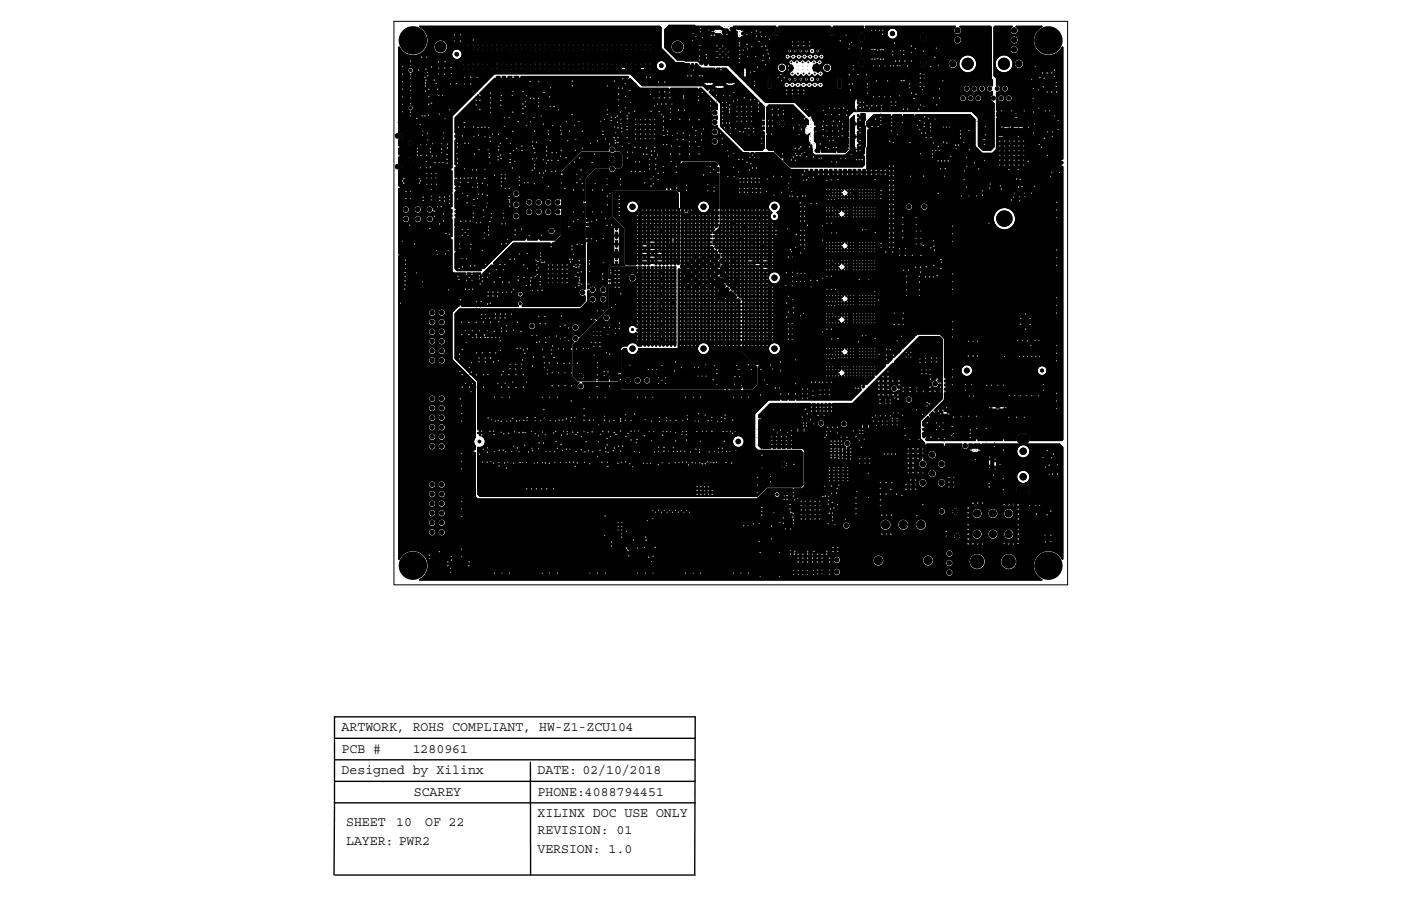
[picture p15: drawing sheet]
<svg xmlns="http://www.w3.org/2000/svg" width="432mm" height="279mm" viewBox="0 0 432 279" stroke-linecap="round" stroke-linejoin="round" font-family="sans-serif">
<defs><g id="words">
<g font-size="4.2">
<text x="105.3" y="225.5">ARTWORK, ROHS COMPLIANT, HW-Z1-ZCU104</text>
<text x="105.3" y="232.1">PCB #</text>
<text x="127.2" y="232.1">1280961</text>
<text x="105.3" y="238.7">Designed by Xilinx</text>
<text x="165.7" y="238.7">DATE: 02/10/2018</text>
<text x="127.6" y="245.4">SCAREY</text>
<text x="165.7" y="245.4">PHONE:4088794451</text>
<text x="165.7" y="252">XILINX DOC USE ONLY</text>
<text x="106.7" y="254.7">SHEET</text>
<text x="122.2" y="254.7">10</text>
<text x="131" y="254.7">OF 22</text>
<text x="165.7" y="257.2">REVISION: 01</text>
<text x="106.7" y="260.6">LAYER: PWR2</text>
<text x="165.7" y="263.1">VERSION: 1.0</text>
</g>
</g></defs>
<g fill="none" stroke="#000" stroke-width=".42">
<path d="M239.9 38.1h2.5M240.2 37.2l.9 .9 .9-.9M241.1 36.9v2.4M242 39l-.9-.9-.9 .9M187.5 49.1h2.4M187.8 48.2l.9 .9M188.7 49.1l-.9 1M188.7 49.1l.9 1M188.7 47.9v2.5M189.6 48.2l-.9 .9M178.1 115.1l1.8 1.8M179 114.8v2.4"/>
<path d="M179.9 115.1l-1.8 1.8M180.2 116h-2.4M192.7 116.4l1.8 1.8M193.6 116.1v2.5M194.5 116.4l-1.8 1.8M194.8 117.3h-2.5M240.7 142.3l.9 1 .9-1M241.6 142v1.3h-1.3M242.5 144.2l-.9-.9v1.2M242.8 143.3h-1.2l-.9 .9M293.5 156.8l.9 .9 .9-.9M294.4 156.5v1.2h-1.2"/>
<path d="M295.3 158.6l-.9-.9v1.2M295.6 157.7h-1.2l-.9 .9M294.1 164.5l.9 .9 .9-.9M295 165.4l-.9 .9M295 165.4l.9 .9M295 165.4v1.2M295 165.4h1.2M295 164.2v1.2h-1.2M103.1 234.3h111.2M103.1 227.7h111.2M163.5 235.1v34.8M103.1 247.6l-.1 22.3"/>
<path d="M103.1 247.6h111.2M103.1 247.6v-26.5h111.2l-.2 48.5M103.1 241h111.2M103.3 269.9h111"/>
</g>
<g fill="#000">
<path d="M126.5 18.7l.1 .2z" fill-rule="evenodd"/>
<path d="M129.9 17.5l.1 .2z" fill-rule="evenodd"/>
<path d="M131.3 17.5l.2 .2z" fill-rule="evenodd"/>
<path d="M135 19l.2 .2z" fill-rule="evenodd"/>
<path d="M137.1 19l.1 .1z" fill-rule="evenodd"/>
<path d="M139.9 12.5l.1 .2z" fill-rule="evenodd"/>
<path d="M140 10.6l.1 .2z" fill-rule="evenodd"/>
<path d="M141.8 12.5l.2 .2z" fill-rule="evenodd"/>
<path d="M141.9 10.6l.1 .1z" fill-rule="evenodd"/>
<path d="M142.8 19.6l.1 .2z" fill-rule="evenodd"/>
<path d="M142.8 13.7l.1 .1z" fill-rule="evenodd"/>
<path d="M144.2 19.6l.2 .2z" fill-rule="evenodd"/>
<path d="M144.2 15.2l.2 .1z" fill-rule="evenodd"/>
<path d="M144.2 13.7l.2 .1z" fill-rule="evenodd"/>
<path d="M145.7 12.2l.2 .2z" fill-rule="evenodd"/>
<path d="M145.7 19.6l.2 .2z" fill-rule="evenodd"/>
<path d="M145.7 15.2l.2 .1z" fill-rule="evenodd"/>
<path d="M145.7 13.7l.2 .1z" fill-rule="evenodd"/>
<path d="M147.2 19.6l.1 .2z" fill-rule="evenodd"/>
<path d="M147.2 15.2l.1 .1z" fill-rule="evenodd"/>
<path d="M147.2 13.7l.1 .1z" fill-rule="evenodd"/>
<path d="M148.7 19.6l.1 .2z" fill-rule="evenodd"/>
<path d="M148.7 15.2l.1 .1z" fill-rule="evenodd"/>
<path d="M148.7 13.7l.1 .1z" fill-rule="evenodd"/>
<path d="M150.2 19.6l.1 .2z" fill-rule="evenodd"/>
<path d="M150.2 15.2l.1 .1z" fill-rule="evenodd"/>
<path d="M150.2 13.7l.1 .1z" fill-rule="evenodd"/>
<path d="M151.6 15.2l.2 .1z" fill-rule="evenodd"/>
<path d="M151.6 13.7l.2 .1z" fill-rule="evenodd"/>
<path d="M153.1 19.6l.2 .2z" fill-rule="evenodd"/>
<path d="M153.1 15.2l.2 .1z" fill-rule="evenodd"/>
<path d="M153.1 13.7l.2 .1z" fill-rule="evenodd"/>
<path d="M154.6 19.6l.1 .2z" fill-rule="evenodd"/>
<path d="M154.6 15.2l.1 .1z" fill-rule="evenodd"/>
<path d="M154.6 13.7l.1 .1z" fill-rule="evenodd"/>
<path d="M156 19.6l.2 .2z" fill-rule="evenodd"/>
<path d="M156 15.2l.2 .1z" fill-rule="evenodd"/>
<path d="M156 13.7l.2 .1z" fill-rule="evenodd"/>
<path d="M157.5 19.6l.2 .2z" fill-rule="evenodd"/>
<path d="M157.5 15.2l.2 .1z" fill-rule="evenodd"/>
<path d="M157.5 13.7l.2 .1z" fill-rule="evenodd"/>
<path d="M159 19.6l.1 .2z" fill-rule="evenodd"/>
<path d="M159 15.2l.1 .1z" fill-rule="evenodd"/>
<path d="M159 13.7l.1 .1z" fill-rule="evenodd"/>
<path d="M160.5 19.6l.1 .2z" fill-rule="evenodd"/>
<path d="M160.5 15.2l.1 .1z" fill-rule="evenodd"/>
<path d="M160.5 13.7l.1 .1z" fill-rule="evenodd"/>
<path d="M161.9 19.6l.2 .2z" fill-rule="evenodd"/>
<path d="M161.9 15.2l.2 .1z" fill-rule="evenodd"/>
<path d="M161.9 13.7l.2 .1z" fill-rule="evenodd"/>
<path d="M163.4 19.6l.2 .2z" fill-rule="evenodd"/>
<path d="M163.4 15.2l.2 .1z" fill-rule="evenodd"/>
<path d="M163.4 13.7l.2 .1z" fill-rule="evenodd"/>
<path d="M164.9 19.6l.1 .2z" fill-rule="evenodd"/>
<path d="M164.9 15.2l.1 .1z" fill-rule="evenodd"/>
<path d="M164.9 13.7l.1 .1z" fill-rule="evenodd"/>
<path d="M166.3 19.6l.2 .2z" fill-rule="evenodd"/>
<path d="M166.3 15.2l.2 .1z" fill-rule="evenodd"/>
<path d="M166.3 13.7l.2 .1z" fill-rule="evenodd"/>
<path d="M167.8 19.6l.2 .2z" fill-rule="evenodd"/>
<path d="M167.8 15.2l.2 .1z" fill-rule="evenodd"/>
<path d="M167.8 13.7l.2 .1z" fill-rule="evenodd"/>
<path d="M169.3 19.6l.1 .2z" fill-rule="evenodd"/>
<path d="M169.3 15.2l.1 .1z" fill-rule="evenodd"/>
<path d="M169.3 13.7l.1 .1z" fill-rule="evenodd"/>
<path d="M170.8 19.6l.1 .2z" fill-rule="evenodd"/>
<path d="M170.8 15.2l.1 .1z" fill-rule="evenodd"/>
<path d="M170.8 13.7l.1 .1z" fill-rule="evenodd"/>
<path d="M172.2 19.6l.2 .2z" fill-rule="evenodd"/>
<path d="M172.2 15.2l.2 .1z" fill-rule="evenodd"/>
<path d="M172.2 13.7l.2 .1z" fill-rule="evenodd"/>
<path d="M173.7 19.6l.2 .2z" fill-rule="evenodd"/>
<path d="M173.7 15.2l.2 .1z" fill-rule="evenodd"/>
<path d="M173.7 13.7l.2 .1z" fill-rule="evenodd"/>
<path d="M175.2 19.6l.1 .2z" fill-rule="evenodd"/>
<path d="M175.2 15.2l.1 .1z" fill-rule="evenodd"/>
<path d="M175.2 13.7l.1 .1z" fill-rule="evenodd"/>
<path d="M176.7 19.6l.1 .2z" fill-rule="evenodd"/>
<path d="M176.7 15.2l.1 .1z" fill-rule="evenodd"/>
<path d="M176.7 13.7l.1 .1z" fill-rule="evenodd"/>
<path d="M178.1 19.6l.2 .2z" fill-rule="evenodd"/>
<path d="M178.1 15.2l.2 .1z" fill-rule="evenodd"/>
<path d="M178.1 13.7l.2 .1z" fill-rule="evenodd"/>
<path d="M179.6 19.6l.2 .2z" fill-rule="evenodd"/>
<path d="M179.6 15.2l.2 .1z" fill-rule="evenodd"/>
<path d="M179.6 13.7l.2 .1z" fill-rule="evenodd"/>
<path d="M181.1 19.6l.1 .2z" fill-rule="evenodd"/>
<path d="M181.1 15.2l.1 .1z" fill-rule="evenodd"/>
<path d="M181.1 13.7l.1 .1z" fill-rule="evenodd"/>
<path d="M182.5 19.6l.2 .2z" fill-rule="evenodd"/>
<path d="M182.5 15.2l.2 .1z" fill-rule="evenodd"/>
<path d="M182.5 13.7l.2 .1z" fill-rule="evenodd"/>
<path d="M184 19.6l.2 .2z" fill-rule="evenodd"/>
<path d="M184 15.2l.2 .1z" fill-rule="evenodd"/>
<path d="M184 13.7l.2 .1z" fill-rule="evenodd"/>
<path d="M185.5 19.6l.1 .2z" fill-rule="evenodd"/>
<path d="M185.5 15.2l.1 .1z" fill-rule="evenodd"/>
<path d="M185.5 13.7l.1 .1z" fill-rule="evenodd"/>
<path d="M187 19.6l.1 .2z" fill-rule="evenodd"/>
<path d="M187 15.2l.1 .1z" fill-rule="evenodd"/>
<path d="M187 13.7l.1 .1z" fill-rule="evenodd"/>
<path d="M188.4 19.6l.2 .2z" fill-rule="evenodd"/>
<path d="M188.4 15.2l.2 .1z" fill-rule="evenodd"/>
<path d="M188.4 13.7l.2 .1z" fill-rule="evenodd"/>
<path d="M189.9 19.6l.2 .2z" fill-rule="evenodd"/>
<path d="M189.9 15.2l.2 .1z" fill-rule="evenodd"/>
<path d="M189.9 13.7l.2 .1z" fill-rule="evenodd"/>
<path d="M191.4 19.6l.1 .2z" fill-rule="evenodd"/>
<path d="M191.4 15.2l.1 .1z" fill-rule="evenodd"/>
<path d="M191.4 13.7l.1 .1z" fill-rule="evenodd"/>
<path d="M192.8 19.6l.2 .2z" fill-rule="evenodd"/>
<path d="M192.8 15.2l.2 .1z" fill-rule="evenodd"/>
<path d="M192.8 13.7l.2 .1z" fill-rule="evenodd"/>
<path d="M194.3 19.6l.2 .2z" fill-rule="evenodd"/>
<path d="M194.3 15.2l.2 .1z" fill-rule="evenodd"/>
<path d="M194.3 13.7l.2 .1z" fill-rule="evenodd"/>
<path d="M195.8 19.6l.1 .2z" fill-rule="evenodd"/>
<path d="M195.8 15.2l.1 .1z" fill-rule="evenodd"/>
<path d="M195.8 13.7l.1 .1z" fill-rule="evenodd"/>
<path d="M197.3 19.6l.1 .2z" fill-rule="evenodd"/>
<path d="M197.3 15.2l.1 .1z" fill-rule="evenodd"/>
<path d="M197.3 13.7l.1 .1z" fill-rule="evenodd"/>
<path d="M198.7 19.6l.2 .2z" fill-rule="evenodd"/>
<path d="M198.7 15.2l.2 .1z" fill-rule="evenodd"/>
<path d="M198.7 13.7l.2 .1z" fill-rule="evenodd"/>
<path d="M200.2 19.6l.2 .2z" fill-rule="evenodd"/>
<path d="M200.2 15.2l.2 .1z" fill-rule="evenodd"/>
<path d="M200.2 13.7l.2 .1z" fill-rule="evenodd"/>
<path d="M211.9 18.1l.1 .2z" fill-rule="evenodd"/>
<path d="M212.2 12.8l.1 .2z" fill-rule="evenodd"/>
<path d="M212.8 19.7l.1 .2z" fill-rule="evenodd"/>
<path d="M213.3 12.4l.2 .1z" fill-rule="evenodd"/>
<path d="M213.5 8l.1 .1z" fill-rule="evenodd"/>
<path d="M213.5 10.2l.1 .1z" fill-rule="evenodd"/>
<path d="M213.9 19.7l.2 .2z" fill-rule="evenodd"/>
<path d="M214.3 8.9l.1 .2z" fill-rule="evenodd"/>
<path d="M214.4 11.2l.1 .2z" fill-rule="evenodd"/>
<path d="M214.4 13.8l.1 .2z" fill-rule="evenodd"/>
<path d="M214.5 17.2l.2 .2z" fill-rule="evenodd"/>
<path d="M215.6 19.7l.1 .2z" fill-rule="evenodd"/>
<path d="M215.6 17.2l.1 .2z" fill-rule="evenodd"/>
<path d="M215.6 15.3l.1 .1z" fill-rule="evenodd"/>
<path d="M215.6 18.4l.1 .2z" fill-rule="evenodd"/>
<path d="M215.6 13.9l.1 .2z" fill-rule="evenodd"/>
<path d="M215.7 9.7l.2 .2z" fill-rule="evenodd"/>
<path d="M215.7 8.7l.2 .1z" fill-rule="evenodd"/>
<path d="M216.4 11.5l.2 .1z" fill-rule="evenodd"/>
<path d="M216.4 12.7l.2 .1z" fill-rule="evenodd"/>
<path d="M216.7 19.7l.2 .2z" fill-rule="evenodd"/>
<path d="M216.7 18.4l.2 .1z" fill-rule="evenodd"/>
<path d="M216.9 9.7l.1 .2z" fill-rule="evenodd"/>
<path d="M217.5 16.8l.2 .1z" fill-rule="evenodd"/>
<path d="M217.6 13l.2 .1z" fill-rule="evenodd"/>
<path d="M217.7 17.7l.1 .2z" fill-rule="evenodd"/>
<path d="M218.2 19.8l.2 .1z" fill-rule="evenodd"/>
<path d="M218.4 9.1l.2 .2z" fill-rule="evenodd"/>
<path d="M219.2 10.8l.1 .1z" fill-rule="evenodd"/>
<path d="M219.4 9.6l.1 .1z" fill-rule="evenodd"/>
<path d="M219.5 13.2l.2 .1z" fill-rule="evenodd"/>
<path d="M220.1 10.7l.1 .2z" fill-rule="evenodd"/>
<path d="M220.6 9.6l.1 .1z" fill-rule="evenodd"/>
<path d="M220.8 17.5h.3v.3h-.3z" fill-rule="evenodd"/>
<path d="M220.8 15.8h.3v.2h-.3z" fill-rule="evenodd"/>
<path d="M220.8 14h.3v.2h-.3z" fill-rule="evenodd"/>
<path d="M221.7 14.9h.3v.2h-.3z" fill-rule="evenodd"/>
<path d="M221.7 16.6h.3v.3h-.3z" fill-rule="evenodd"/>
<path d="M221.9 9.6l.1 .1z" fill-rule="evenodd"/>
<path d="M222.2 8.1l.1 .2z" fill-rule="evenodd"/>
<path d="M222.5 10.5l.1 .1z" fill-rule="evenodd"/>
<path d="M222.6 15.8h.2v.2h-.2z" fill-rule="evenodd"/>
<path d="M222.6 17.5h.2v.3h-.2z" fill-rule="evenodd"/>
<path d="M222.6 14h.2v.2h-.2z" fill-rule="evenodd"/>
<path d="M223.2 8.1l.2 .2z" fill-rule="evenodd"/>
<path d="M223.5 14.9h.2v.2h-.2z" fill-rule="evenodd"/>
<path d="M223.5 16.6h.2v.3h-.2z" fill-rule="evenodd"/>
<path d="M223.9 10.5l.2 .1z" fill-rule="evenodd"/>
<path d="M224.4 17.5h.2v.3h-.2z" fill-rule="evenodd"/>
<path d="M224.4 15.8h.2v.2h-.2z" fill-rule="evenodd"/>
<path d="M224.5 8.1l.2 .2z" fill-rule="evenodd"/>
<path d="M224.9 9.3l.1 .1z" fill-rule="evenodd"/>
<path d="M225.5 12.8l.1 .1z" fill-rule="evenodd"/>
<path d="M225.5 13.7l.1 .1z" fill-rule="evenodd"/>
<path d="M225.6 8.1l.1 .2z" fill-rule="evenodd"/>
<path d="M225.9 10.1l.2 .2z" fill-rule="evenodd"/>
<path d="M226.7 11.9l.1 .2z" fill-rule="evenodd"/>
<path d="M226.9 9.1l.1 .2z" fill-rule="evenodd"/>
<path d="M227.8 19.2l.1 .1z" fill-rule="evenodd"/>
<path d="M227.8 15.5l.1 .1z" fill-rule="evenodd"/>
<path d="M227.8 17.8l.1 .2z" fill-rule="evenodd"/>
<path d="M227.8 13.1l.1 .2z" fill-rule="evenodd"/>
<path d="M227.8 14l.1 .1z" fill-rule="evenodd"/>
<path d="M227.8 10.9l.1 .2z" fill-rule="evenodd"/>
<path d="M227.8 9.6l.1 .1z" fill-rule="evenodd"/>
<path d="M227.9 16.6l.2 .2z" fill-rule="evenodd"/>
<path d="M228.8 10.9l.2 .2z" fill-rule="evenodd"/>
<path d="M228.8 9.6l.2 .1z" fill-rule="evenodd"/>
<path d="M228.8 13.6l.2 .2z" fill-rule="evenodd"/>
<path d="M229 15.3l.1 .2z" fill-rule="evenodd"/>
<path d="M230.1 10.5l.2 .1z" fill-rule="evenodd"/>
<path d="M230.1 13.5l.2 .2z" fill-rule="evenodd"/>
<path d="M230.3 15l.1 .2z" fill-rule="evenodd"/>
<path d="M230.3 17.3l.2 .2z" fill-rule="evenodd"/>
<path d="M231.6 9.8l.2 .2z" fill-rule="evenodd"/>
<path d="M231.6 14.3l.2 .1z" fill-rule="evenodd"/>
<path d="M232.9 17.3l.1 .2z" fill-rule="evenodd"/>
<path d="M232.9 9.4l.2 .2z" fill-rule="evenodd"/>
<path d="M233.1 11l.1 .2z" fill-rule="evenodd"/>
<path d="M233.8 12.7l.2 .2z" fill-rule="evenodd"/>
<path d="M234.2 9.8l.2 .1z" fill-rule="evenodd"/>
<path d="M234.7 11.2l.1 .2z" fill-rule="evenodd"/>
<path d="M234.7 14.2l.2 .1z" fill-rule="evenodd"/>
<path d="M235 18.6l.1 .1z" fill-rule="evenodd"/>
<path d="M235.1 17.1l.2 .1z" fill-rule="evenodd"/>
<path d="M235.9 11.2l.1 .2z" fill-rule="evenodd"/>
<path d="M235.9 14.1l.1 .2z" fill-rule="evenodd"/>
<path d="M235.9 19.9l.2 .1z" fill-rule="evenodd"/>
<path d="M236.3 15.3l.2 .2z" fill-rule="evenodd"/>
<path d="M236.6 16.5l.2 .2z" fill-rule="evenodd"/>
<path d="M237 12.1l.2 .1z" fill-rule="evenodd"/>
<path d="M237.1 17.8l.2 .2z" fill-rule="evenodd"/>
<path d="M239.2 8.5l.4-.1 .5 .3v1.6a.52 .52 0 0 1-.5 .5 .52 .52 0 0 1-.5-.5z" fill-rule="evenodd"/>
<path d="M244.1 14l.2 .1z" fill-rule="evenodd"/>
<path d="M244.1 12.8l.2 .2z" fill-rule="evenodd"/>
<path d="M245.9 14l.1 .1z" fill-rule="evenodd"/>
<path d="M245.9 12.8l.1 .2z" fill-rule="evenodd"/>
<path d="M247.6 14l.2 .1z" fill-rule="evenodd"/>
<path d="M247.6 12.8l.2 .2z" fill-rule="evenodd"/>
<path d="M249.4 14l.2 .1z" fill-rule="evenodd"/>
<path d="M249.4 12.8l.2 .2z" fill-rule="evenodd"/>
<path d="M256 8.5l.4-.1 .5 .3v1.6a.52 .52 0 0 1-.5 .5 .52 .52 0 0 1-.5-.5z" fill-rule="evenodd"/>
<path d="M258.8 12.5l.2 .1z" fill-rule="evenodd"/>
<path d="M260.7 10.7l.1 .2z" fill-rule="evenodd"/>
<path d="M261.6 15l.1 .1z" fill-rule="evenodd"/>
<path d="M261.7 13.5l.2 .1z" fill-rule="evenodd"/>
<path d="M262.4 12.9l.2 .2z" fill-rule="evenodd"/>
<path d="M264.9 18.1a.79 .79 0 0 1 .9-.1 .79 .79 0 0 1 .5 .7v1.2a.79 .79 0 0 1-.8 .8 .79 .79 0 0 1-.8-.8v-1.2z" fill-rule="evenodd"/>
<path d="M264.9 10.3a.79 .79 0 0 1 .9-.2 .79 .79 0 0 1 .5 .7v1.2a.79 .79 0 0 1-.8 .8 .79 .79 0 0 1-.8-.8v-1.2z" fill-rule="evenodd"/>
<path d="M265.2 18.5l.3-.1 .4 .3v1.2l-.4 .3-.3-.3z" fill-rule="evenodd"/>
<path d="M265.2 10.7l.3-.2 .4 .3v1.2l-.4 .4-.3-.4z" fill-rule="evenodd"/>
<path d="M265.4 14.7l.2 .2z" fill-rule="evenodd"/>
<path d="M268.6 9.3l.1 .1z" fill-rule="evenodd"/>
<path d="M268.7 18.1l.1 .2z" fill-rule="evenodd"/>
<path d="M268.7 15.2l.1 .2z" fill-rule="evenodd"/>
<path d="M269.5 18.1l.2 .2z" fill-rule="evenodd"/>
<path d="M269.5 15.2l.2 .2z" fill-rule="evenodd"/>
<path d="M269.7 9.3l.2 .1z" fill-rule="evenodd"/>
<path d="M270.4 18l.2 .1z" fill-rule="evenodd"/>
<path d="M270.4 15.4l.2 .1z" fill-rule="evenodd"/>
<path d="M270.9 9.3l.2 .1z" fill-rule="evenodd"/>
<path d="M271.3 18.1l.1 .2z" fill-rule="evenodd"/>
<path d="M271.3 15.2l.1 .2z" fill-rule="evenodd"/>
<path d="M271.9 10.5l.2 .1z" fill-rule="evenodd"/>
<path d="M271.9 9.3l.2 .1z" fill-rule="evenodd"/>
<path d="M272.1 18.1l.2 .2z" fill-rule="evenodd"/>
<path d="M272.1 15.2l.2 .2z" fill-rule="evenodd"/>
<path d="M275 15.8l.2 .1z" fill-rule="evenodd"/>
<path d="M275.1 16.8l.1 .2z" fill-rule="evenodd"/>
<path d="M275.6 13.2l.2 .2z" fill-rule="evenodd"/>
<path d="M275.9 18.7l.2 .1z" fill-rule="evenodd"/>
<path d="M277.1 18.7l.1 .1z" fill-rule="evenodd"/>
<path d="M277.5 15.5l.1 .2z" fill-rule="evenodd"/>
<path d="M278.4 16.7l.2 .1z" fill-rule="evenodd"/>
<path d="M278.4 15.5l.2 .2z" fill-rule="evenodd"/>
<path d="M278.8 18.7l.2 .1z" fill-rule="evenodd"/>
<path d="M280.8 18.7l.2 .1z" fill-rule="evenodd"/>
<path d="M280.8 14.1l.2 .1z" fill-rule="evenodd"/>
<path d="M280.8 16.1l.2 .1z" fill-rule="evenodd"/>
<path d="M282 14.9l.2 .2z" fill-rule="evenodd"/>
<path d="M284.1 18.1a.79 .79 0 0 1 .8-.1 .79 .79 0 0 1 .5 .7v1.2a.79 .79 0 0 1-.8 .8 .79 .79 0 0 1-.8-.8v-1.2z" fill-rule="evenodd"/>
<path d="M284.1 10.3a.79 .79 0 0 1 .8-.2 .79 .79 0 0 1 .5 .7v1.2a.79 .79 0 0 1-.8 .8 .79 .79 0 0 1-.8-.8v-1.2z" fill-rule="evenodd"/>
<path d="M284.4 18.5l.2-.1 .4 .3v1.2l-.4 .3-.3-.3z" fill-rule="evenodd"/>
<path d="M284.4 10.7l.2-.2 .4 .3v1.2l-.4 .4-.3-.4z" fill-rule="evenodd"/>
<path d="M284.5 15.7l.2 .2z" fill-rule="evenodd"/>
<path d="M288 17.5l.2 .2z" fill-rule="evenodd"/>
<path d="M288.5 14.7l.1 .2z" fill-rule="evenodd"/>
<path d="M122.3 37.7l.2 .2z" fill-rule="evenodd"/>
<path d="M124 34.4l.1 .1z" fill-rule="evenodd"/>
<path d="M124 29.7l.1 .2z" fill-rule="evenodd"/>
<path d="M124 32l.1 .2z" fill-rule="evenodd"/>
<path d="M124 25.1l.1 .1z" fill-rule="evenodd"/>
<path d="M124 27.4l.1 .1z" fill-rule="evenodd"/>
<path d="M124 20.4l.1 .2z" fill-rule="evenodd"/>
<path d="M124 22.8l.1 .1z" fill-rule="evenodd"/>
<path d="M126.3 35.6l.2 .2z" fill-rule="evenodd"/>
<path d="M126.4 34.5l.1 .2z" fill-rule="evenodd"/>
<path d="M126.5 30.1l.1 .1z" fill-rule="evenodd"/>
<path d="M126.5 31.8l.1 .2z" fill-rule="evenodd"/>
<path d="M126.5 26.5l.1 .2z" fill-rule="evenodd"/>
<path d="M126.5 27.8l.1 .2z" fill-rule="evenodd"/>
<path d="M126.5 24l.1 .2z" fill-rule="evenodd"/>
<path d="M126.5 20.2l.1 .1z" fill-rule="evenodd"/>
<path d="M126.5 23l.1 .1z" fill-rule="evenodd"/>
<path d="M128.4 36.4l.1 .1z" fill-rule="evenodd"/>
<path d="M129 21.5l.1 .2z" fill-rule="evenodd"/>
<path d="M129.4 38.3l.2 .2z" fill-rule="evenodd"/>
<path d="M129.9 30.8l.1 .1z" fill-rule="evenodd"/>
<path d="M130 35.6l.2 .2z" fill-rule="evenodd"/>
<path d="M130.9 35.6l.1 .2z" fill-rule="evenodd"/>
<path d="M130.9 23.7l.1 .2z" fill-rule="evenodd"/>
<path d="M130.9 30.8l.1 .1z" fill-rule="evenodd"/>
<path d="M131 25.5l.1 .1z" fill-rule="evenodd"/>
<path d="M131 26.4l.2 .1z" fill-rule="evenodd"/>
<path d="M131 28l.2 .1z" fill-rule="evenodd"/>
<path d="M131.2 24.6l.1 .1z" fill-rule="evenodd"/>
<path d="M131.2 21.2l.1 .2z" fill-rule="evenodd"/>
<path d="M131.6 22.2l.2 .2z" fill-rule="evenodd"/>
<path d="M131.8 23.3l.1 .1z" fill-rule="evenodd"/>
<path d="M131.9 35.4l.2 .2z" fill-rule="evenodd"/>
<path d="M132.1 29.7l.1 .2z" fill-rule="evenodd"/>
<path d="M132.1 32l.1 .2z" fill-rule="evenodd"/>
<path d="M132.1 27.4l.1 .1z" fill-rule="evenodd"/>
<path d="M132.9 31.7l.2 .2z" fill-rule="evenodd"/>
<path d="M132.9 20.6l.2 .1z" fill-rule="evenodd"/>
<path d="M133.7 24.6l.1 .1z" fill-rule="evenodd"/>
<path d="M134.3 25.6l.2 .2z" fill-rule="evenodd"/>
<path d="M134.8 27.4l.1 .1z" fill-rule="evenodd"/>
<path d="M135.1 22.7l.1 .1z" fill-rule="evenodd"/>
<path d="M135.1 20.9l.2 .2z" fill-rule="evenodd"/>
<path d="M135.2 29.3l.1 .2z" fill-rule="evenodd"/>
<path d="M135.3 35.1l.2 .1z" fill-rule="evenodd"/>
<path d="M136.3 29.3l.2 .2z" fill-rule="evenodd"/>
<path d="M136.9 22.8l.1 .2z" fill-rule="evenodd"/>
<path d="M137 20.9l.2 .1z" fill-rule="evenodd"/>
<path d="M137.1 36.6l.1 .1z" fill-rule="evenodd"/>
<path d="M138.5 33.7l.2 .2z" fill-rule="evenodd"/>
<path d="M138.7 25.8l.2 .1z" fill-rule="evenodd"/>
<path d="M138.9 20.7l.2 .2z" fill-rule="evenodd"/>
<path d="M139 22.6l.1 .1z" fill-rule="evenodd"/>
<path d="M140.5 25.7l.2 .1z" fill-rule="evenodd"/>
<path d="M141.3 39.1l.1 .2z" fill-rule="evenodd"/>
<path d="M142.8 21.1l.1 .1z" fill-rule="evenodd"/>
<path d="M143 37.7l.1 .2z" fill-rule="evenodd"/>
<path d="M143 39.1l.2 .1z" fill-rule="evenodd"/>
<path d="M143.1 25.8l.2 .1z" fill-rule="evenodd"/>
<path d="M143.1 23.7l.2 .2z" fill-rule="evenodd"/>
<path d="M144.2 21.1l.2 .1z" fill-rule="evenodd"/>
<path d="M145 25.8l.2 .2z" fill-rule="evenodd"/>
<path d="M145 23.7l.2 .1z" fill-rule="evenodd"/>
<path d="M145.7 21.1l.2 .1z" fill-rule="evenodd"/>
<path d="M145.9 39l.2 .2z" fill-rule="evenodd"/>
<path d="M146.6 30.8l.2 .1z" fill-rule="evenodd"/>
<path d="M146.6 29.3l.2 .2z" fill-rule="evenodd"/>
<path d="M146.6 32.3l.2 .1z" fill-rule="evenodd"/>
<path d="M146.9 23.7l.2 .2z" fill-rule="evenodd"/>
<path d="M147.2 21.1l.1 .1z" fill-rule="evenodd"/>
<path d="M147.2 39.2l.2 .1z" fill-rule="evenodd"/>
<path d="M147.8 33.7l.2 .2z" fill-rule="evenodd"/>
<path d="M147.8 30.8l.2 .1z" fill-rule="evenodd"/>
<path d="M147.8 29.3l.2 .2z" fill-rule="evenodd"/>
<path d="M148.4 39.2l.2 .1z" fill-rule="evenodd"/>
<path d="M148.7 21.1l.1 .1z" fill-rule="evenodd"/>
<path d="M148.7 23.7l.1 .1z" fill-rule="evenodd"/>
<path d="M149.4 39.1l.1 .1z" fill-rule="evenodd"/>
<path d="M150.2 21.1l.1 .1z" fill-rule="evenodd"/>
<path d="M150.5 39.2l.2 .2z" fill-rule="evenodd"/>
<path d="M150.6 23.7l.1 .1z" fill-rule="evenodd"/>
<path d="M151 31.6l.2 .2z" fill-rule="evenodd"/>
<path d="M151.1 34.6l.1 .2z" fill-rule="evenodd"/>
<path d="M151.1 33.1l.1 .2z" fill-rule="evenodd"/>
<path d="M151.1 28.6l.1 .1z" fill-rule="evenodd"/>
<path d="M151.1 30.1l.1 .2z" fill-rule="evenodd"/>
<path d="M151.6 21.1l.2 .1z" fill-rule="evenodd"/>
<path d="M152.7 23.7l.1 .2z" fill-rule="evenodd"/>
<path d="M153.1 21.1l.2 .1z" fill-rule="evenodd"/>
<path d="M154.2 34.2l.1 .1z" fill-rule="evenodd"/>
<path d="M154.2 27.5l.1 .2z" fill-rule="evenodd"/>
<path d="M154.3 30.8l.1 .2z" fill-rule="evenodd"/>
<path d="M154.3 32.4l.1 .1z" fill-rule="evenodd"/>
<path d="M154.3 23.7l.2 .2z" fill-rule="evenodd"/>
<path d="M154.4 29.3l.1 .2z" fill-rule="evenodd"/>
<path d="M154.6 21.1l.1 .1z" fill-rule="evenodd"/>
<path d="M155.3 36.2l.2 .1z" fill-rule="evenodd"/>
<path d="M155.3 38.9l.2 .1z" fill-rule="evenodd"/>
<path d="M156 21.1l.2 .1z" fill-rule="evenodd"/>
<path d="M156.1 23.7l.2 .1z" fill-rule="evenodd"/>
<path d="M156.8 36.2l.1 .1z" fill-rule="evenodd"/>
<path d="M157.5 21.1l.2 .1z" fill-rule="evenodd"/>
<path d="M157.8 29.3l.1 .2z" fill-rule="evenodd"/>
<path d="M158 34.5l.1 .1z" fill-rule="evenodd"/>
<path d="M158 28.1l.1 .2z" fill-rule="evenodd"/>
<path d="M158 23.8l.2 .2z" fill-rule="evenodd"/>
<path d="M159 21.1l.1 .1z" fill-rule="evenodd"/>
<path d="M159.6 37.4l.2 .2z" fill-rule="evenodd"/>
<path d="M160.1 23.7l.2 .1z" fill-rule="evenodd"/>
<path d="M160.5 21.1l.1 .1z" fill-rule="evenodd"/>
<path d="M161.1 33.4l.1 .2z" fill-rule="evenodd"/>
<path d="M161.1 34.9l.1 .2z" fill-rule="evenodd"/>
<path d="M161.1 32l.1 .1z" fill-rule="evenodd"/>
<path d="M161.1 28.2l.1 .1z" fill-rule="evenodd"/>
<path d="M161.8 32.7l.2 .2z" fill-rule="evenodd"/>
<path d="M161.8 31.2l.2 .2z" fill-rule="evenodd"/>
<path d="M161.9 21.1l.2 .1z" fill-rule="evenodd"/>
<path d="M162.1 38.6l.1 .2z" fill-rule="evenodd"/>
<path d="M162.2 29.4l.1 .2z" fill-rule="evenodd"/>
<path d="M163.3 25l.1 .2z" fill-rule="evenodd"/>
<path d="M163.4 37.4l.2 .2z" fill-rule="evenodd"/>
<path d="M163.4 21.1l.2 .1z" fill-rule="evenodd"/>
<path d="M163.4 30.2l.2 .2z" fill-rule="evenodd"/>
<path d="M164.5 36.1l.1 .1z" fill-rule="evenodd"/>
<path d="M164.5 30.2l.1 .2z" fill-rule="evenodd"/>
<path d="M164.5 37.3l.1 .1z" fill-rule="evenodd"/>
<path d="M164.9 21.1l.1 .1z" fill-rule="evenodd"/>
<path d="M165.9 31.5l.2 .2z" fill-rule="evenodd"/>
<path d="M165.9 32.7l.2 .1z" fill-rule="evenodd"/>
<path d="M165.9 30.2l.2 .2z" fill-rule="evenodd"/>
<path d="M165.9 25l.2 .2z" fill-rule="evenodd"/>
<path d="M166.3 21.1l.2 .1z" fill-rule="evenodd"/>
<path d="M166.7 35.7l.1 .1z" fill-rule="evenodd"/>
<path d="M167.4 38.2l.2 .1z" fill-rule="evenodd"/>
<path d="M167.6 28.4l.1 .2z" fill-rule="evenodd"/>
<path d="M167.6 29.6l.1 .1z" fill-rule="evenodd"/>
<path d="M167.8 21.1l.2 .1z" fill-rule="evenodd"/>
<path d="M169.3 21.1l.1 .1z" fill-rule="evenodd"/>
<path d="M169.3 29.8l.2 .1z" fill-rule="evenodd"/>
<path d="M169.5 32.7l.1 .2z" fill-rule="evenodd"/>
<path d="M169.6 26.9l.2 .2z" fill-rule="evenodd"/>
<path d="M170.2 38.6l.2 .2z" fill-rule="evenodd"/>
<path d="M170.6 32.7l.2 .2z" fill-rule="evenodd"/>
<path d="M170.8 26.9l.1 .2z" fill-rule="evenodd"/>
<path d="M170.8 21.1l.1 .1z" fill-rule="evenodd"/>
<path d="M172.1 33.7l.1 .2z" fill-rule="evenodd"/>
<path d="M172.1 35.2l.2 .2z" fill-rule="evenodd"/>
<path d="M172.2 21.1l.2 .1z" fill-rule="evenodd"/>
<path d="M172.7 38.9l.2 .1z" fill-rule="evenodd"/>
<path d="M173 26.4l.2 .1z" fill-rule="evenodd"/>
<path d="M173.7 21.1l.2 .1z" fill-rule="evenodd"/>
<path d="M174.2 33.7l.1 .2z" fill-rule="evenodd"/>
<path d="M174.5 37.4l.1 .2z" fill-rule="evenodd"/>
<path d="M175.2 21.1l.1 .1z" fill-rule="evenodd"/>
<path d="M176.3 35.2l.1 .2z" fill-rule="evenodd"/>
<path d="M176.3 24.9l.1 .1z" fill-rule="evenodd"/>
<path d="M176.3 26.4l.1 .1z" fill-rule="evenodd"/>
<path d="M176.7 21.1l.1 .1z" fill-rule="evenodd"/>
<path d="M177 38.6l.1 .1z" fill-rule="evenodd"/>
<path d="M178.1 21.1l.2 .1z" fill-rule="evenodd"/>
<path d="M178.3 37.4l.2 .2z" fill-rule="evenodd"/>
<path d="M179.6 21.1l.2 .1z" fill-rule="evenodd"/>
<path d="M181.1 21.1l.1 .1z" fill-rule="evenodd"/>
<path d="M182.5 21.1l.2 .1z" fill-rule="evenodd"/>
<path d="M184 21.1l.2 .1z" fill-rule="evenodd"/>
<path d="M185.1 37.3l.1 .1z" fill-rule="evenodd"/>
<path d="M185.5 21.1l.1 .1z" fill-rule="evenodd"/>
<path d="M186.2 36.7l.2 .1z" fill-rule="evenodd"/>
<path d="M187 21.1l.1 .1z" fill-rule="evenodd"/>
<path d="M187.1 35.2l.2 .2z" fill-rule="evenodd"/>
<path d="M187.1 33.7l.2 .2z" fill-rule="evenodd"/>
<path d="M187.1 26.4l.2 .1z" fill-rule="evenodd"/>
<path d="M188.2 37.1l.2 .1z" fill-rule="evenodd"/>
<path d="M188.3 36.1l.2 .1z" fill-rule="evenodd"/>
<path d="M188.4 21.1l.2 .1z" fill-rule="evenodd"/>
<path d="M189.2 24.9l.2 .1z" fill-rule="evenodd"/>
<path d="M189.3 39l.1 .2z" fill-rule="evenodd"/>
<path d="M189.5 36.2l.2 .1z" fill-rule="evenodd"/>
<path d="M189.9 21.1l.2 .1z" fill-rule="evenodd"/>
<path d="M190.2 37.6l.1 .1z" fill-rule="evenodd"/>
<path d="M190.2 35.6l.2 .2z" fill-rule="evenodd"/>
<path d="M190.4 39.3l.1 .2z" fill-rule="evenodd"/>
<path d="M190.4 24.9l.1 .1z" fill-rule="evenodd"/>
<path d="M190.5 32.4l.2 .2z" fill-rule="evenodd"/>
<path d="M190.5 30.6l.2 .2z" fill-rule="evenodd"/>
<path d="M190.5 28.9l.2 .2z" fill-rule="evenodd"/>
<path d="M190.5 27.1l.2 .1z" fill-rule="evenodd"/>
<path d="M191.1 34.5l.2 .1z" fill-rule="evenodd"/>
<path d="M191.3 38l.1 .1z" fill-rule="evenodd"/>
<path d="M191.3 36.8l.1 .2z" fill-rule="evenodd"/>
<path d="M191.4 21.1l.1 .1z" fill-rule="evenodd"/>
<path d="M191.6 39.4l.1 .2z" fill-rule="evenodd"/>
<path d="M191.7 27.1l.2 .1z" fill-rule="evenodd"/>
<path d="M191.9 24.1l.1 .2z" fill-rule="evenodd"/>
<path d="M192.6 33.1l.1 .2z" fill-rule="evenodd"/>
<path d="M192.6 25.6l.1 .2z" fill-rule="evenodd"/>
<path d="M192.7 29.6l.2 .2z" fill-rule="evenodd"/>
<path d="M192.8 21.1l.2 .1z" fill-rule="evenodd"/>
<path d="M193.2 38.9l.1 .1z" fill-rule="evenodd"/>
<path d="M193.2 35.6l.1 .2z" fill-rule="evenodd"/>
<path d="M193.2 36.6l.2 .1z" fill-rule="evenodd"/>
<path d="M193.6 24.1l.2 .2z" fill-rule="evenodd"/>
<path d="M193.8 34.8l.1 .1z" fill-rule="evenodd"/>
<path d="M194.1 27.8l.1 .2z" fill-rule="evenodd"/>
<path d="M194.3 31.5l.1 .2z" fill-rule="evenodd"/>
<path d="M194.3 21.1l.2 .1z" fill-rule="evenodd"/>
<path d="M195.5 34.2l.2 .1z" fill-rule="evenodd"/>
<path d="M195.8 21.1l.1 .1z" fill-rule="evenodd"/>
<path d="M195.8 39.7l.2 .2z" fill-rule="evenodd"/>
<path d="M195.8 38.3l.2 .1z" fill-rule="evenodd"/>
<path d="M195.8 36.8l.2 .2z" fill-rule="evenodd"/>
<path d="M197.3 21.1l.1 .1z" fill-rule="evenodd"/>
<path d="M197.3 39.7l.1 .2z" fill-rule="evenodd"/>
<path d="M197.3 38.3l.1 .1z" fill-rule="evenodd"/>
<path d="M197.3 36.8l.1 .2z" fill-rule="evenodd"/>
<path d="M198.7 21.1l.2 .1z" fill-rule="evenodd"/>
<path d="M198.8 39.7l.1 .2z" fill-rule="evenodd"/>
<path d="M198.8 38.3l.1 .1z" fill-rule="evenodd"/>
<path d="M198.8 36.8l.1 .2z" fill-rule="evenodd"/>
<path d="M199.1 23.7l.2 .2z" fill-rule="evenodd"/>
<path d="M200.2 21.1l.2 .1z" fill-rule="evenodd"/>
<path d="M200.2 39.7l.2 .2z" fill-rule="evenodd"/>
<path d="M200.2 38.3l.2 .1z" fill-rule="evenodd"/>
<path d="M200.2 36.8l.2 .2z" fill-rule="evenodd"/>
<path d="M200.3 23.7l.2 .2z" fill-rule="evenodd"/>
<path d="M200.4 29l.1 .1z" fill-rule="evenodd"/>
<path d="M200.5 34.2l.2 .1z" fill-rule="evenodd"/>
<path d="M201.5 30.1l.1 .2z" fill-rule="evenodd"/>
<path d="M201.6 32.6l.1 .1z" fill-rule="evenodd"/>
<path d="M201.7 38.3l.2 .1z" fill-rule="evenodd"/>
<path d="M201.7 39.7l.2 .2z" fill-rule="evenodd"/>
<path d="M201.7 36.8l.2 .2z" fill-rule="evenodd"/>
<path d="M202.6 32l.1 .1z" fill-rule="evenodd"/>
<path d="M202.9 25.2l.1 .1z" fill-rule="evenodd"/>
<path d="M202.9 26.7l.1 .1z" fill-rule="evenodd"/>
<path d="M203 34.3l.2 .2z" fill-rule="evenodd"/>
<path d="M203 30.1l.2 .1z" fill-rule="evenodd"/>
<path d="M203 28.2l.2 .2z" fill-rule="evenodd"/>
<path d="M203.8 35.2l.1 .2z" fill-rule="evenodd"/>
<path d="M203.8 32l.1 .1z" fill-rule="evenodd"/>
<path d="M204.4 39l.1 .2z" fill-rule="evenodd"/>
<path d="M204.4 35.9l.1 .2z" fill-rule="evenodd"/>
<path d="M204.4 37.2l.1 .2z" fill-rule="evenodd"/>
<path d="M204.8 30.1l.2 .1z" fill-rule="evenodd"/>
<path d="M204.8 28.2l.2 .2z" fill-rule="evenodd"/>
<path d="M204.8 25.2l.2 .1z" fill-rule="evenodd"/>
<path d="M204.8 26.7l.2 .1z" fill-rule="evenodd"/>
<path d="M205.1 32l.2 .1z" fill-rule="evenodd"/>
<path d="M206.3 27.2l.1 .2z" fill-rule="evenodd"/>
<path d="M206.3 28.4l.1 .2z" fill-rule="evenodd"/>
<path d="M206.3 30l.2 .2z" fill-rule="evenodd"/>
<path d="M206.5 36.7l.1 .1z" fill-rule="evenodd"/>
<path d="M206.5 39.1l.1 .1z" fill-rule="evenodd"/>
<path d="M206.6 33.4l.1 .2z" fill-rule="evenodd"/>
<path d="M206.6 34.5l.1 .2z" fill-rule="evenodd"/>
<path d="M207 32l.1 .1z" fill-rule="evenodd"/>
<path d="M209 33.9l.2 .1z" fill-rule="evenodd"/>
<path d="M209.4 36.7l.2 .1z" fill-rule="evenodd"/>
<path d="M209.4 39.1l.2 .1z" fill-rule="evenodd"/>
<path d="M210.5 29.4l.2 .2z" fill-rule="evenodd"/>
<path d="M210.5 30.3l.2 .1z" fill-rule="evenodd"/>
<path d="M210.9 33.9l.1 .1z" fill-rule="evenodd"/>
<path d="M211.9 23.3l.1 .1z" fill-rule="evenodd"/>
<path d="M212.4 36.8l.1 .2z" fill-rule="evenodd"/>
<path d="M212.4 39.1l.1 .2z" fill-rule="evenodd"/>
<path d="M212.9 23.3l.1 .1z" fill-rule="evenodd"/>
<path d="M213.3 39.1l.2 .1z" fill-rule="evenodd"/>
<path d="M213.6 21.5l.1 .2z" fill-rule="evenodd"/>
<path d="M215.1 29.6l.2 .2z" fill-rule="evenodd"/>
<path d="M215.1 30.8l.2 .1z" fill-rule="evenodd"/>
<path d="M215.1 28.4l.2 .2z" fill-rule="evenodd"/>
<path d="M215.1 27.1l.2 .2z" fill-rule="evenodd"/>
<path d="M215.3 36.8l.2 .2z" fill-rule="evenodd"/>
<path d="M215.3 39.1l.2 .1z" fill-rule="evenodd"/>
<path d="M215.6 23.3l.1 .1z" fill-rule="evenodd"/>
<path d="M216.3 28.4l.1 .2z" fill-rule="evenodd"/>
<path d="M216.3 30.8l.1 .2z" fill-rule="evenodd"/>
<path d="M216.3 29.6l.1 .2z" fill-rule="evenodd"/>
<path d="M216.4 23.3l.2 .1z" fill-rule="evenodd"/>
<path d="M216.7 39.7l.2 .1z" fill-rule="evenodd"/>
<path d="M217.1 25.7l.2 .2z" fill-rule="evenodd"/>
<path d="M218 25.7l.1 .2z" fill-rule="evenodd"/>
<path d="M218.5 27.7l.2 .1z" fill-rule="evenodd"/>
<path d="M218.8 25.7l.2 .2z" fill-rule="evenodd"/>
<path d="M218.9 31.2l.2 .2z" fill-rule="evenodd"/>
<path d="M218.9 29.3l.2 .2z" fill-rule="evenodd"/>
<path d="M218.9 32.6l.2 .1z" fill-rule="evenodd"/>
<path d="M219.6 25.7l.2 .2z" fill-rule="evenodd"/>
<path d="M219.7 27.7l.1 .1z" fill-rule="evenodd"/>
<path d="M220.5 26.7l.1 .1z" fill-rule="evenodd"/>
<path d="M220.5 20.9l.1 .2z" fill-rule="evenodd"/>
<path d="M220.7 31.2l.2 .2z" fill-rule="evenodd"/>
<path d="M220.7 29.3l.2 .2z" fill-rule="evenodd"/>
<path d="M221.3 26.7l.2 .1z" fill-rule="evenodd"/>
<path d="M222.1 21.4l.2 .2z" fill-rule="evenodd"/>
<path d="M222.1 26.7l.2 .1z" fill-rule="evenodd"/>
<path d="M222.6 34.3l.2 .2z" fill-rule="evenodd"/>
<path d="M222.6 37.8l.2 .2z" fill-rule="evenodd"/>
<path d="M222.6 35.5l.2 .1z" fill-rule="evenodd"/>
<path d="M222.6 36.7l.2 .1z" fill-rule="evenodd"/>
<path d="M222.6 33l.2 .2z" fill-rule="evenodd"/>
<path d="M222.6 31.5l.2 .2z" fill-rule="evenodd"/>
<path d="M222.9 29.3l.1 .2z" fill-rule="evenodd"/>
<path d="M222.9 26.7l.2 .1z" fill-rule="evenodd"/>
<path d="M223.2 39.3l.1 .1z" fill-rule="evenodd"/>
<path d="M223.8 25.7l.1 .2z" fill-rule="evenodd"/>
<path d="M223.8 37.8l.1 .2z" fill-rule="evenodd"/>
<path d="M223.8 33l.1 .2z" fill-rule="evenodd"/>
<path d="M223.8 31.5l.1 .2z" fill-rule="evenodd"/>
<path d="M224.6 25.7l.2 .2z" fill-rule="evenodd"/>
<path d="M224.7 34.5l.1 .1z" fill-rule="evenodd"/>
<path d="M224.7 33.6l.1 .1z" fill-rule="evenodd"/>
<path d="M224.7 37.8l.2 .2z" fill-rule="evenodd"/>
<path d="M224.8 29.4l.2 .2z" fill-rule="evenodd"/>
<path d="M224.8 32.3l.2 .1z" fill-rule="evenodd"/>
<path d="M225 39.3l.2 .1z" fill-rule="evenodd"/>
<path d="M225.4 25.7l.2 .2z" fill-rule="evenodd"/>
<path d="M226 31.1l.2 .1z" fill-rule="evenodd"/>
<path d="M226.1 28.4l.2 .1z" fill-rule="evenodd"/>
<path d="M226.2 25.7l.2 .2z" fill-rule="evenodd"/>
<path d="M226.6 39.6l.2 .1z" fill-rule="evenodd"/>
<path d="M227 35.8l.2 .1z" fill-rule="evenodd"/>
<path d="M227 34.3l.2 .2z" fill-rule="evenodd"/>
<path d="M227 37.3l.2 .1z" fill-rule="evenodd"/>
<path d="M227 32.8l.2 .2z" fill-rule="evenodd"/>
<path d="M227.2 30.7l.2 .1z" fill-rule="evenodd"/>
<path d="M227.5 20l.2 .2z" fill-rule="evenodd"/>
<path d="M228.5 35.8l.2 .1z" fill-rule="evenodd"/>
<path d="M228.5 34.3l.2 .2z" fill-rule="evenodd"/>
<path d="M228.5 37.3l.2 .1z" fill-rule="evenodd"/>
<path d="M228.5 32.8l.2 .2z" fill-rule="evenodd"/>
<path d="M229.3 30.1l.1 .1z" fill-rule="evenodd"/>
<path d="M229.5 23.5l.2 .2z" fill-rule="evenodd"/>
<path d="M229.5 21.1l.2 .1z" fill-rule="evenodd"/>
<path d="M229.5 22.7l.2 .2z" fill-rule="evenodd"/>
<path d="M229.5 21.9l.2 .1z" fill-rule="evenodd"/>
<path d="M229.5 39.5l.2 .1z" fill-rule="evenodd"/>
<path d="M230 35.8l.2 .1z" fill-rule="evenodd"/>
<path d="M230 34.3l.2 .2z" fill-rule="evenodd"/>
<path d="M230 37.3l.2 .1z" fill-rule="evenodd"/>
<path d="M230 32.8l.2 .2z" fill-rule="evenodd"/>
<path d="M230.7 39.5l.1 .1z" fill-rule="evenodd"/>
<path d="M231.2 22.2l.2 .1z" fill-rule="evenodd"/>
<path d="M231.3 30.7l.1 .1z" fill-rule="evenodd"/>
<path d="M231.5 35.8l.1 .1z" fill-rule="evenodd"/>
<path d="M231.5 34.3l.1 .2z" fill-rule="evenodd"/>
<path d="M231.5 37.3l.1 .1z" fill-rule="evenodd"/>
<path d="M231.5 32.8l.1 .2z" fill-rule="evenodd"/>
<path d="M232.2 39.5l.2 .1z" fill-rule="evenodd"/>
<path d="M232.2 29l.2 .2z" fill-rule="evenodd"/>
<path d="M232.3 21.9l.2 .2z" fill-rule="evenodd"/>
<path d="M232.4 26.3l.1 .2z" fill-rule="evenodd"/>
<path d="M232.5 25l.1 .1z" fill-rule="evenodd"/>
<path d="M232.5 30.6l.1 .2z" fill-rule="evenodd"/>
<path d="M233.4 20.6l.1 .2z" fill-rule="evenodd"/>
<path d="M233.7 34.2l.1 .1z" fill-rule="evenodd"/>
<path d="M233.7 30.6l.1 .2z" fill-rule="evenodd"/>
<path d="M233.7 31.7l.1 .1z" fill-rule="evenodd"/>
<path d="M233.7 33l.1 .2z" fill-rule="evenodd"/>
<path d="M234.9 38.7l.2 .2z" fill-rule="evenodd"/>
<path d="M234.9 37l.2 .1z" fill-rule="evenodd"/>
<path d="M235.7 33.1l.2 .2z" fill-rule="evenodd"/>
<path d="M236.9 24.3l.4-.1 .4 .3 .1 2.3a.52 .52 0 0 1-.6 .5 .52 .52 0 0 1-.5-.5z" fill-rule="evenodd"/>
<path d="M236.8 37.1l.1 .2z" fill-rule="evenodd"/>
<path d="M236.8 38.7l.1 .2z" fill-rule="evenodd"/>
<path d="M237.9 35.3l.1 .2z" fill-rule="evenodd"/>
<path d="M237.9 33.6l.1 .1z" fill-rule="evenodd"/>
<path d="M237.9 38.7l.2 .2z" fill-rule="evenodd"/>
<path d="M237.9 37.1l.2 .2z" fill-rule="evenodd"/>
<path d="M239.7 33.6l.2 .1z" fill-rule="evenodd"/>
<path d="M239.7 35.3l.2 .2z" fill-rule="evenodd"/>
<path d="M239.7 23.7l.2 .1z" fill-rule="evenodd"/>
<path d="M240.6 22.9l.1 .1z" fill-rule="evenodd"/>
<path d="M240.8 24.7l.1 .2z" fill-rule="evenodd"/>
<path d="M241.3 33.9l.2 .1z" fill-rule="evenodd"/>
<path d="M241.3 35l.2 .2z" fill-rule="evenodd"/>
<path d="M241.6 23.9l.1 .2z" fill-rule="evenodd"/>
<path d="M242.4 28.8l.1 .2z" fill-rule="evenodd"/>
<path d="M242.4 27.7l.1 .2z" fill-rule="evenodd"/>
<path d="M242.9 20.3l.2 .1z" fill-rule="evenodd"/>
<path d="M242.9 21.4l.2 .2z" fill-rule="evenodd"/>
<path d="M244.1 28.8l.2 .2z" fill-rule="evenodd"/>
<path d="M244.1 27.7l.2 .2z" fill-rule="evenodd"/>
<path d="M244.2 36.4l.2 .2z" fill-rule="evenodd"/>
<path d="M244.4 20.3l.2 .1z" fill-rule="evenodd"/>
<path d="M244.4 21.4l.2 .2z" fill-rule="evenodd"/>
<path d="M244.5 39.3l.2 .2z" fill-rule="evenodd"/>
<path d="M245.9 28.8l.1 .2z" fill-rule="evenodd"/>
<path d="M245.9 27.7l.1 .2z" fill-rule="evenodd"/>
<path d="M245.9 20.3l.1 .1z" fill-rule="evenodd"/>
<path d="M245.9 21.4l.1 .2z" fill-rule="evenodd"/>
<path d="M246.2 38.4l.1 .2z" fill-rule="evenodd"/>
<path d="M246.9 39.7l.1 .2z" fill-rule="evenodd"/>
<path d="M247.4 20.3l.1 .1z" fill-rule="evenodd"/>
<path d="M247.4 21.4l.1 .2z" fill-rule="evenodd"/>
<path d="M247.6 28.8l.2 .2z" fill-rule="evenodd"/>
<path d="M247.6 27.7l.2 .2z" fill-rule="evenodd"/>
<path d="M247.8 36.5l.2 .2z" fill-rule="evenodd"/>
<path d="M247.9 33.6l.2 .2z" fill-rule="evenodd"/>
<path d="M248.6 38.5l.2 .2z" fill-rule="evenodd"/>
<path d="M248.6 39.6l.2 .1z" fill-rule="evenodd"/>
<path d="M248.8 21.4l.2 .2z" fill-rule="evenodd"/>
<path d="M248.8 20.3l.2 .1z" fill-rule="evenodd"/>
<path d="M248.9 33.6l.1 .2z" fill-rule="evenodd"/>
<path d="M249.8 39.3l.1 .1z" fill-rule="evenodd"/>
<path d="M249.8 38.2l.1 .2z" fill-rule="evenodd"/>
<path d="M249.8 35.9l.1 .1z" fill-rule="evenodd"/>
<path d="M249.8 36.9l.1 .2z" fill-rule="evenodd"/>
<path d="M250.1 33.6l.2 .2z" fill-rule="evenodd"/>
<path d="M250.3 21.4l.2 .2z" fill-rule="evenodd"/>
<path d="M250.3 20.3l.2 .1z" fill-rule="evenodd"/>
<path d="M251 33.6l.2 .2z" fill-rule="evenodd"/>
<path d="M251.2 38.8l.1 .2z" fill-rule="evenodd"/>
<path d="M252.6 34l.2 .1z" fill-rule="evenodd"/>
<path d="M253.3 35.3l.2 .1z" fill-rule="evenodd"/>
<path d="M253.4 38.8l.2 .2z" fill-rule="evenodd"/>
<path d="M253.6 39.8l.2 .2z" fill-rule="evenodd"/>
<path d="M253.7 37.3l.2 .2z" fill-rule="evenodd"/>
<path d="M253.8 34l.1 .1z" fill-rule="evenodd"/>
<path d="M254.2 35.3l.2 .1z" fill-rule="evenodd"/>
<path d="M254.7 38.6l.2 .1z" fill-rule="evenodd"/>
<path d="M255.5 33.3l.2 .1z" fill-rule="evenodd"/>
<path d="M256.2 35.2l.1 .2z" fill-rule="evenodd"/>
<path d="M256.5 38.7l.2 .1z" fill-rule="evenodd"/>
<path d="M256.7 37.3l.2 .1z" fill-rule="evenodd"/>
<path d="M257 33.3l.2 .1z" fill-rule="evenodd"/>
<path d="M258 38.7l.1 .2z" fill-rule="evenodd"/>
<path d="M258.4 24.3l.3-.1 .5 .3v2.3a.52 .52 0 0 1-.5 .5 .52 .52 0 0 1-.5-.5z" fill-rule="evenodd"/>
<path d="M258.5 33.3l.1 .1z" fill-rule="evenodd"/>
<path d="M258.5 35.3l.2 .1z" fill-rule="evenodd"/>
<path d="M258.7 37.3l.1 .1z" fill-rule="evenodd"/>
<path d="M259.5 39.6l.2 .2z" fill-rule="evenodd"/>
<path d="M259.5 37.3l.2 .1z" fill-rule="evenodd"/>
<path d="M259.6 38.2l.1 .1z" fill-rule="evenodd"/>
<path d="M259.9 33.2l.2 .2z" fill-rule="evenodd"/>
<path d="M260.8 35.4l.2 .2z" fill-rule="evenodd"/>
<path d="M261.1 34l.1 .1z" fill-rule="evenodd"/>
<path d="M261.6 25.9l.2 .1z" fill-rule="evenodd"/>
<path d="M261.6 22.9l.2 .2z" fill-rule="evenodd"/>
<path d="M262 27.7l.2 .2z" fill-rule="evenodd"/>
<path d="M262.6 25.8l.2 .1z" fill-rule="evenodd"/>
<path d="M262.8 21.2l.2 .2z" fill-rule="evenodd"/>
<path d="M262.8 20.1l.2 .2z" fill-rule="evenodd"/>
<path d="M263.8 38.5l.1 .2z" fill-rule="evenodd"/>
<path d="M263.8 39.3l.1 .2z" fill-rule="evenodd"/>
<path d="M263.8 37.7l.1 .2z" fill-rule="evenodd"/>
<path d="M263.8 34.6l.1 .1z" fill-rule="evenodd"/>
<path d="M263.8 33.7l.1 .2z" fill-rule="evenodd"/>
<path d="M263.8 36.9l.1 .1z" fill-rule="evenodd"/>
<path d="M263.8 35.4l.1 .1z" fill-rule="evenodd"/>
<path d="M263.8 30.6l.1 .2z" fill-rule="evenodd"/>
<path d="M263.8 32.9l.1 .2z" fill-rule="evenodd"/>
<path d="M263.8 31.5l.1 .1z" fill-rule="evenodd"/>
<path d="M264.3 22.9l.2 .2z" fill-rule="evenodd"/>
<path d="M264.4 36.1l.1 .2z" fill-rule="evenodd"/>
<path d="M264.4 32.2l.1 .1z" fill-rule="evenodd"/>
<path d="M265 39.3l.1 .1z" fill-rule="evenodd"/>
<path d="M265 35.3l.1 .2z" fill-rule="evenodd"/>
<path d="M265 36.9l.1 .2z" fill-rule="evenodd"/>
<path d="M265 31.4l.1 .1z" fill-rule="evenodd"/>
<path d="M265 33l.1 .1z" fill-rule="evenodd"/>
<path d="M266.1 32.9l.1 .2z" fill-rule="evenodd"/>
<path d="M266.1 31.4l.1 .2z" fill-rule="evenodd"/>
<path d="M266.1 39.3l.1 .2z" fill-rule="evenodd"/>
<path d="M266.1 36.9l.1 .1z" fill-rule="evenodd"/>
<path d="M266.1 35.4l.1 .1z" fill-rule="evenodd"/>
<path d="M266.6 38.1l.1 .2z" fill-rule="evenodd"/>
<path d="M267 22.9l.1 .2z" fill-rule="evenodd"/>
<path d="M267.1 36.9l.2 .1z" fill-rule="evenodd"/>
<path d="M267.1 32.5l.2 .2z" fill-rule="evenodd"/>
<path d="M267.2 28.6l.1 .2z" fill-rule="evenodd"/>
<path d="M267.2 26.8l.1 .1z" fill-rule="evenodd"/>
<path d="M267.3 25.8l.2 .2z" fill-rule="evenodd"/>
<path d="M267.6 39.5l.2 .2z" fill-rule="evenodd"/>
<path d="M267.6 38.4l.2 .1z" fill-rule="evenodd"/>
<path d="M267.8 33.3l.2 .1z" fill-rule="evenodd"/>
<path d="M268.6 32.5l.1 .2z" fill-rule="evenodd"/>
<path d="M268.6 38.9l.2 .2z" fill-rule="evenodd"/>
<path d="M269.1 29.7l.2 .2z" fill-rule="evenodd"/>
<path d="M269.2 20.1l.1 .2z" fill-rule="evenodd"/>
<path d="M269.8 36.6l.2 .2z" fill-rule="evenodd"/>
<path d="M270.1 24.8l.1 .2z" fill-rule="evenodd"/>
<path d="M270.1 32.5l.2 .2z" fill-rule="evenodd"/>
<path d="M270.5 38.9l.2 .2z" fill-rule="evenodd"/>
<path d="M270.9 29.7l.1 .1z" fill-rule="evenodd"/>
<path d="M270.9 20.2l.2 .2z" fill-rule="evenodd"/>
<path d="M271.4 38.3l.1 .1z" fill-rule="evenodd"/>
<path d="M271.4 34.9l.1 .2z" fill-rule="evenodd"/>
<path d="M271.4 36.1l.1 .1z" fill-rule="evenodd"/>
<path d="M271.4 37.1l.1 .2z" fill-rule="evenodd"/>
<path d="M271.5 33.4l.2 .2z" fill-rule="evenodd"/>
<path d="M271.6 32.5l.1 .2z" fill-rule="evenodd"/>
<path d="M272.6 29.8l.2 .1z" fill-rule="evenodd"/>
<path d="M272.6 20.3l.2 .1z" fill-rule="evenodd"/>
<path d="M273.5 24.8l.1 .2z" fill-rule="evenodd"/>
<path d="M274.3 29.7l.2 .2z" fill-rule="evenodd"/>
<path d="M274.4 20.2l.2 .2z" fill-rule="evenodd"/>
<path d="M274.5 32.5l.2 .2z" fill-rule="evenodd"/>
<path d="M274.5 31.3l.2 .2z" fill-rule="evenodd"/>
<path d="M274.7 35.5l.2 .1z" fill-rule="evenodd"/>
<path d="M274.7 38.6l.2 .2z" fill-rule="evenodd"/>
<path d="M274.7 37.6l.2 .1z" fill-rule="evenodd"/>
<path d="M274.7 36.5l.2 .2z" fill-rule="evenodd"/>
<path d="M275.3 20.2l.1 .1z" fill-rule="evenodd"/>
<path d="M275.9 32.4l.2 .2z" fill-rule="evenodd"/>
<path d="M276 31.3l.2 .2z" fill-rule="evenodd"/>
<path d="M276.5 20.1l.1 .2z" fill-rule="evenodd"/>
<path d="M277.2 29.4l.2 .2z" fill-rule="evenodd"/>
<path d="M277.3 20.2l.2 .1z" fill-rule="evenodd"/>
<path d="M277.6 24.8l.2 .2z" fill-rule="evenodd"/>
<path d="M278 37.7l.2 .2z" fill-rule="evenodd"/>
<path d="M278 35.5l.2 .1z" fill-rule="evenodd"/>
<path d="M278.4 33.5l.1 .2z" fill-rule="evenodd"/>
<path d="M278.5 24.7l.2 .1z" fill-rule="evenodd"/>
<path d="M279.6 20.2l.2 .2z" fill-rule="evenodd"/>
<path d="M279.7 33.5l.1 .2z" fill-rule="evenodd"/>
<path d="M280.3 26.9l.1 .2z" fill-rule="evenodd"/>
<path d="M280.3 25.7l.1 .2z" fill-rule="evenodd"/>
<path d="M280.9 28.6l.1 .2z" fill-rule="evenodd"/>
<path d="M281.6 30.2l.2 .2z" fill-rule="evenodd"/>
<path d="M281.8 35.3l.2 .2z" fill-rule="evenodd"/>
<path d="M282.2 28.9l.1 .2z" fill-rule="evenodd"/>
<path d="M282.6 38.5l.2 .2z" fill-rule="evenodd"/>
<path d="M283.1 33.6l.1 .1z" fill-rule="evenodd"/>
<path d="M283.4 39.9l.1 .1z" fill-rule="evenodd"/>
<path d="M283.4 37.1l.2 .1z" fill-rule="evenodd"/>
<path d="M283.5 26.6l.2 .1z" fill-rule="evenodd"/>
<path d="M283.5 25.3l.2 .2z" fill-rule="evenodd"/>
<path d="M283.5 22.6l.2 .2z" fill-rule="evenodd"/>
<path d="M283.5 24l.2 .1z" fill-rule="evenodd"/>
<path d="M283.6 32.3l.1 .1z" fill-rule="evenodd"/>
<path d="M284.2 27.5l.2 .2z" fill-rule="evenodd"/>
<path d="M284.7 39l.1 .1z" fill-rule="evenodd"/>
<path d="M284.7 32.6l.1 .2z" fill-rule="evenodd"/>
<path d="M284.7 24l.1 .1z" fill-rule="evenodd"/>
<path d="M284.7 26.6l.1 .2z" fill-rule="evenodd"/>
<path d="M284.7 22.8l.1 .1z" fill-rule="evenodd"/>
<path d="M284.8 37.9l.2 .2z" fill-rule="evenodd"/>
<path d="M284.9 35.9l.2 .2z" fill-rule="evenodd"/>
<path d="M286.1 36.5l.1 .1z" fill-rule="evenodd"/>
<path d="M286.7 39.1l.1 .2z" fill-rule="evenodd"/>
<path d="M286.8 38.1l.1 .1z" fill-rule="evenodd"/>
<path d="M286.8 20.5l.1 .1z" fill-rule="evenodd"/>
<path d="M287.6 30.1l.1 .1z" fill-rule="evenodd"/>
<path d="M288.1 36.6l.1 .2z" fill-rule="evenodd"/>
<path d="M288.6 32.2l.2 .2z" fill-rule="evenodd"/>
<path d="M289.1 20l.1 .2z" fill-rule="evenodd"/>
<path d="M289.5 30.1l.1 .2z" fill-rule="evenodd"/>
<path d="M289.5 27.3l.1 .2z" fill-rule="evenodd"/>
<path d="M290.5 24.8l.2 .1z" fill-rule="evenodd"/>
<path d="M290.6 39.1l.2 .1z" fill-rule="evenodd"/>
<path d="M291.6 39.1l.2 .1z" fill-rule="evenodd"/>
<path d="M292.6 39.1l.2 .1z" fill-rule="evenodd"/>
<path d="M299.4 37.3l.1 .2z" fill-rule="evenodd"/>
<path d="M300.9 37.3l.2 .2z" fill-rule="evenodd"/>
<path d="M303.7 38.9l.2 .2z" fill-rule="evenodd"/>
<path d="M304.9 39.7l.1 .2z" fill-rule="evenodd"/>
<path d="M307 34.2l.2 .2z" fill-rule="evenodd"/>
<path d="M307 36.1l.2 .1z" fill-rule="evenodd"/>
<path d="M308.6 34l.2 .2z" fill-rule="evenodd"/>
<path d="M308.7 39.1l.1 .1z" fill-rule="evenodd"/>
<path d="M309.6 39.2l.2 .2z" fill-rule="evenodd"/>
<path d="M310.4 39.2l.2 .2z" fill-rule="evenodd"/>
<path d="M311.3 39.1l.2 .2z" fill-rule="evenodd"/>
<path d="M311.6 34.1l.1 .1z" fill-rule="evenodd"/>
<path d="M312.5 39.2l.2 .2z" fill-rule="evenodd"/>
<path d="M313 35l.2 .2z" fill-rule="evenodd"/>
<path d="M313 36.2l.2 .1z" fill-rule="evenodd"/>
<path d="M313.3 39.2l.2 .2z" fill-rule="evenodd"/>
<path d="M314.2 39.2l.2 .2z" fill-rule="evenodd"/>
<path d="M315.1 39.2l.1 .2z" fill-rule="evenodd"/>
<path d="M315.6 34.1l.1 .2z" fill-rule="evenodd"/>
<path d="M316.9 39.1l.1 .2z" fill-rule="evenodd"/>
<path d="M317.9 24.3l.2 .2z" fill-rule="evenodd"/>
<path d="M318.3 30.3l.2 .1z" fill-rule="evenodd"/>
<path d="M318.3 27.2l.2 .1z" fill-rule="evenodd"/>
<path d="M318.5 34.4l.1 .2z" fill-rule="evenodd"/>
<path d="M318.7 38.2l.2 .1z" fill-rule="evenodd"/>
<path d="M318.9 20.3l.2 .2z" fill-rule="evenodd"/>
<path d="M319.9 27.6l.1 .2z" fill-rule="evenodd"/>
<path d="M320.1 33.3l.2 .1z" fill-rule="evenodd"/>
<path d="M320.4 23.9l.2 .1z" fill-rule="evenodd"/>
<path d="M320.9 25.6l.2 .1z" fill-rule="evenodd"/>
<path d="M321.1 22.4l.2 .1z" fill-rule="evenodd"/>
<path d="M321.4 26.7l.1 .1z" fill-rule="evenodd"/>
<path d="M321.7 24l.2 .2z" fill-rule="evenodd"/>
<path d="M322.1 34.1l.2 .1z" fill-rule="evenodd"/>
<path d="M322.6 28.3l.2 .1z" fill-rule="evenodd"/>
<path d="M322.6 22.4l.2 .1z" fill-rule="evenodd"/>
<path d="M323.4 34l.1 .2z" fill-rule="evenodd"/>
<path d="M324.1 28.3l.1 .1z" fill-rule="evenodd"/>
<path d="M324.1 22.4l.1 .1z" fill-rule="evenodd"/>
<path d="M324.8 35.6l.2 .2z" fill-rule="evenodd"/>
<path d="M324.8 23.4l.2 .2z" fill-rule="evenodd"/>
<path d="M324.8 21.5l.2 .2z" fill-rule="evenodd"/>
<path d="M325.4 25.3l.2 .2z" fill-rule="evenodd"/>
<path d="M325.4 26.5l.2 .2z" fill-rule="evenodd"/>
<path d="M325.6 28.3l.1 .1z" fill-rule="evenodd"/>
<path d="M326 39.9l.2 .1z" fill-rule="evenodd"/>
<path d="M326 37.1l.2 .1z" fill-rule="evenodd"/>
<path d="M122.8 47.9l.2 .1z" fill-rule="evenodd"/>
<path d="M122.8 45.2l.2 .1z" fill-rule="evenodd"/>
<path d="M122.9 57.7l.2 .1z" fill-rule="evenodd"/>
<path d="M122 50.9l1.3-.2a.71 .71 0 0 1 .7 .7 .71 .71 0 0 1-.7 .7l-1.3-.2-.2-.5z" fill-rule="evenodd"/>
<path d="M122.2 51.1l1.1-.2a.48 .48 0 0 1 .5 .5 .48 .48 0 0 1-.5 .5l-1-.1-.2-.2z" fill-rule="evenodd"/>
<path d="M122 41.4l1.3-.2a.71 .71 0 0 1 .7 .7 .71 .71 0 0 1-.7 .7l-1.3-.2-.2-.5z" fill-rule="evenodd"/>
<path d="M122.2 41.6l1.1-.2a.48 .48 0 0 1 .5 .5 .48 .48 0 0 1-.5 .5h-1l-.2-.3z" fill-rule="evenodd"/>
<path d="M124 55.7l.1 .1z" fill-rule="evenodd"/>
<path d="M124.4 54.9l.1 .2z" fill-rule="evenodd"/>
<path d="M124.4 56.4l.1 .2z" fill-rule="evenodd"/>
<path d="M125 58.9l.1 .2z" fill-rule="evenodd"/>
<path d="M126.5 58.9l.1 .2z" fill-rule="evenodd"/>
<path d="M128.5 47.7l.2 .2z" fill-rule="evenodd"/>
<path d="M128.5 45.7l.2 .1z" fill-rule="evenodd"/>
<path d="M128.5 46.7l.2 .1z" fill-rule="evenodd"/>
<path d="M129.2 56.4l.1 .2z" fill-rule="evenodd"/>
<path d="M129.2 54.9l.1 .2z" fill-rule="evenodd"/>
<path d="M129.5 51.6l.1 .2z" fill-rule="evenodd"/>
<path d="M129.5 55.7l.2 .1z" fill-rule="evenodd"/>
<path d="M129.6 47.9l.2 .1z" fill-rule="evenodd"/>
<path d="M129.6 44.6l.2 .1z" fill-rule="evenodd"/>
<path d="M130.2 41.6l.1 .1z" fill-rule="evenodd"/>
<path d="M130.2 40.3l.2 .2z" fill-rule="evenodd"/>
<path d="M131.3 51.6l.1 .2z" fill-rule="evenodd"/>
<path d="M131.3 49.7l.1 .1z" fill-rule="evenodd"/>
<path d="M131.4 47.8l.2 .1z" fill-rule="evenodd"/>
<path d="M131.4 44.6l.2 .1z" fill-rule="evenodd"/>
<path d="M131.5 54.8l.1 .1z" fill-rule="evenodd"/>
<path d="M131.5 53.5l.1 .1z" fill-rule="evenodd"/>
<path d="M131.5 56.7l.1 .2z" fill-rule="evenodd"/>
<path d="M131.7 41l.2 .1z" fill-rule="evenodd"/>
<path d="M131.8 43l.1 .2z" fill-rule="evenodd"/>
<path d="M132.5 51.4l.2 .2z" fill-rule="evenodd"/>
<path d="M132.5 45.8l.2 .1z" fill-rule="evenodd"/>
<path d="M132.5 46.8l.2 .1z" fill-rule="evenodd"/>
<path d="M132.8 58.3l.2 .2z" fill-rule="evenodd"/>
<path d="M132.8 53.5l.2 .1z" fill-rule="evenodd"/>
<path d="M132.8 54.8l.2 .1z" fill-rule="evenodd"/>
<path d="M132.8 56.7l.2 .2z" fill-rule="evenodd"/>
<path d="M133.1 48l.1 .2z" fill-rule="evenodd"/>
<path d="M133.2 44.2l.2 .1z" fill-rule="evenodd"/>
<path d="M134 50.1l.1 .1z" fill-rule="evenodd"/>
<path d="M134.3 54.8l.1 .1z" fill-rule="evenodd"/>
<path d="M134.3 53.5l.1 .1z" fill-rule="evenodd"/>
<path d="M134.3 47.9l.2 .2z" fill-rule="evenodd"/>
<path d="M134.4 56.7l.2 .2z" fill-rule="evenodd"/>
<path d="M135.2 50l.2 .2z" fill-rule="evenodd"/>
<path d="M136 44.2l.2 .1z" fill-rule="evenodd"/>
<path d="M136 45.9l.2 .1z" fill-rule="evenodd"/>
<path d="M136 46.9l.2 .2z" fill-rule="evenodd"/>
<path d="M136.4 50l.2 .2z" fill-rule="evenodd"/>
<path d="M136.7 40.9l.1 .1z" fill-rule="evenodd"/>
<path d="M136.7 42.5l.1 .2z" fill-rule="evenodd"/>
<path d="M137.6 47.6l.2 .1z" fill-rule="evenodd"/>
<path d="M137.7 49l.1 .2z" fill-rule="evenodd"/>
<path d="M137.7 50.2l.2 .1z" fill-rule="evenodd"/>
<path d="M137.8 45.5l.1 .2z" fill-rule="evenodd"/>
<path d="M137.8 44.4l.2 .1z" fill-rule="evenodd"/>
<path d="M139 52.1l.2 .2z" fill-rule="evenodd"/>
<path d="M139.4 59.5l.2 .1z" fill-rule="evenodd"/>
<path d="M140.2 41.2l.1 .2z" fill-rule="evenodd"/>
<path d="M140.2 58.6l.2 .2z" fill-rule="evenodd"/>
<path d="M140.2 57.5l.2 .1z" fill-rule="evenodd"/>
<path d="M140.3 51.1l.2 .1z" fill-rule="evenodd"/>
<path d="M140.3 42.6l.2 .2z" fill-rule="evenodd"/>
<path d="M140.7 54.9l.1 .1z" fill-rule="evenodd"/>
<path d="M140.7 47.3l.2 .1z" fill-rule="evenodd"/>
<path d="M140.9 48.9l.1 .2z" fill-rule="evenodd"/>
<path d="M140.9 50.2l.1 .2z" fill-rule="evenodd"/>
<path d="M140.9 45.2l.1 .2z" fill-rule="evenodd"/>
<path d="M140.9 44l.1 .2z" fill-rule="evenodd"/>
<path d="M141.4 57.5l.2 .1z" fill-rule="evenodd"/>
<path d="M141.4 58.6l.2 .2z" fill-rule="evenodd"/>
<path d="M141.8 56.1l.1 .2z" fill-rule="evenodd"/>
<path d="M141.8 54.9l.2 .1z" fill-rule="evenodd"/>
<path d="M142.4 41.8l.1 .2z" fill-rule="evenodd"/>
<path d="M142.5 59.5l.2 .2z" fill-rule="evenodd"/>
<path d="M143 54.9l.2 .1z" fill-rule="evenodd"/>
<path d="M143 51.9l.2 .2z" fill-rule="evenodd"/>
<path d="M143.2 44l.1 .2z" fill-rule="evenodd"/>
<path d="M144.1 56.1l.2 .2z" fill-rule="evenodd"/>
<path d="M144.2 54.8l.1 .1z" fill-rule="evenodd"/>
<path d="M144.4 44l.1 .2z" fill-rule="evenodd"/>
<path d="M145.3 54.8l.2 .1z" fill-rule="evenodd"/>
<path d="M145.6 52.3l.2 .1z" fill-rule="evenodd"/>
<path d="M145.6 58.8l.2 .1z" fill-rule="evenodd"/>
<path d="M145.6 57.6l.2 .1z" fill-rule="evenodd"/>
<path d="M146 42.1l.1 .1z" fill-rule="evenodd"/>
<path d="M146 47.4l.2 .2z" fill-rule="evenodd"/>
<path d="M146.8 52.3l.1 .1z" fill-rule="evenodd"/>
<path d="M146.8 54.8l.1 .1z" fill-rule="evenodd"/>
<path d="M147.1 57.6l.1 .1z" fill-rule="evenodd"/>
<path d="M147.1 56.4l.1 .2z" fill-rule="evenodd"/>
<path d="M147.4 59.8l.1 .1z" fill-rule="evenodd"/>
<path d="M147.4 41.5l.1 .2z" fill-rule="evenodd"/>
<path d="M147.5 46.1l.2 .2z" fill-rule="evenodd"/>
<path d="M148.5 59.8l.2 .1z" fill-rule="evenodd"/>
<path d="M148.5 56.4l.2 .2z" fill-rule="evenodd"/>
<path d="M149.3 52.1l.2 .1z" fill-rule="evenodd"/>
<path d="M149.3 42.1l.2 .1z" fill-rule="evenodd"/>
<path d="M149.4 54.9l.1 .1z" fill-rule="evenodd"/>
<path d="M150.2 56.9l.2 .2z" fill-rule="evenodd"/>
<path d="M150.3 46.1l.2 .2z" fill-rule="evenodd"/>
<path d="M150.6 48.4l.2 .1z" fill-rule="evenodd"/>
<path d="M150.7 47.2l.1 .2z" fill-rule="evenodd"/>
<path d="M150.9 50.2l.2 .1z" fill-rule="evenodd"/>
<path d="M150.9 42.2l.2 .2z" fill-rule="evenodd"/>
<path d="M151 43.5l.2 .1z" fill-rule="evenodd"/>
<path d="M151.6 41.2l.2 .2z" fill-rule="evenodd"/>
<path d="M152.4 53.9l.1 .1z" fill-rule="evenodd"/>
<path d="M153.4 48.2l.2 .1z" fill-rule="evenodd"/>
<path d="M153.4 49.2l.2 .1z" fill-rule="evenodd"/>
<path d="M153.5 41.3l.2 .2z" fill-rule="evenodd"/>
<path d="M153.5 46.1l.2 .2z" fill-rule="evenodd"/>
<path d="M153.6 45l.2 .2z" fill-rule="evenodd"/>
<path d="M154.1 44.1l.1 .2z" fill-rule="evenodd"/>
<path d="M154.2 47.7l.2 .1z" fill-rule="evenodd"/>
<path d="M154.3 48.8l.2 .2z" fill-rule="evenodd"/>
<path d="M154.4 57.2l.2 .1z" fill-rule="evenodd"/>
<path d="M154.4 53.7l.2 .2z" fill-rule="evenodd"/>
<path d="M154.4 56l.2 .2z" fill-rule="evenodd"/>
<path d="M154.4 54.9l.2 .1z" fill-rule="evenodd"/>
<path d="M155.6 58l.1 .1z" fill-rule="evenodd"/>
<path d="M155.6 53.8l.1 .2z" fill-rule="evenodd"/>
<path d="M155.6 54.9l.1 .1z" fill-rule="evenodd"/>
<path d="M156.1 42.5l.2 .2z" fill-rule="evenodd"/>
<path d="M156.9 58l.1 .1z" fill-rule="evenodd"/>
<path d="M157.1 49.1l.2 .1z" fill-rule="evenodd"/>
<path d="M157.1 50l.2 .2z" fill-rule="evenodd"/>
<path d="M157.1 47.2l.2 .2z" fill-rule="evenodd"/>
<path d="M157.2 44.1l.1 .1z" fill-rule="evenodd"/>
<path d="M157.8 51.7l.1 .1z" fill-rule="evenodd"/>
<path d="M157.9 40.4l.2 .1z" fill-rule="evenodd"/>
<path d="M158.1 46.4l.2 .1z" fill-rule="evenodd"/>
<path d="M158.6 49.7l.1 .1z" fill-rule="evenodd"/>
<path d="M159.1 45.6l.2 .2z" fill-rule="evenodd"/>
<path d="M159.9 57l.2 .1z" fill-rule="evenodd"/>
<path d="M159.9 54.5l.2 .2z" fill-rule="evenodd"/>
<path d="M159.9 55.6l.2 .1z" fill-rule="evenodd"/>
<path d="M160.8 46.2l.1 .2z" fill-rule="evenodd"/>
<path d="M160.8 44.9l.1 .2z" fill-rule="evenodd"/>
<path d="M161.6 56.3l.1 .1z" fill-rule="evenodd"/>
<path d="M162.6 56.3l.2 .1z" fill-rule="evenodd"/>
<path d="M163.9 52.4l.1 .1z" fill-rule="evenodd"/>
<path d="M164 43.6l.2 .2z" fill-rule="evenodd"/>
<path d="M164 44.8l.2 .2z" fill-rule="evenodd"/>
<path d="M164.1 48.9l.1 .1z" fill-rule="evenodd"/>
<path d="M164.5 45.7l.1 .1z" fill-rule="evenodd"/>
<path d="M164.6 56.5l.2 .2z" fill-rule="evenodd"/>
<path d="M164.6 40.4l.2 .1z" fill-rule="evenodd"/>
<path d="M164.7 50.7l.2 .2z" fill-rule="evenodd"/>
<path d="M164.7 51.7l.2 .2z" fill-rule="evenodd"/>
<path d="M164.7 46.9l.2 .2z" fill-rule="evenodd"/>
<path d="M165.2 43.7l.1 .2z" fill-rule="evenodd"/>
<path d="M165.3 48.6l.2 .2z" fill-rule="evenodd"/>
<path d="M166.2 53.3l.1 .1z" fill-rule="evenodd"/>
<path d="M167.1 54.6l.1 .2z" fill-rule="evenodd"/>
<path d="M167.3 53.3l.2 .1z" fill-rule="evenodd"/>
<path d="M167.3 49.2l.2 .1z" fill-rule="evenodd"/>
<path d="M168 52.6l.2 .2z" fill-rule="evenodd"/>
<path d="M168.3 47.8l.2 .2z" fill-rule="evenodd"/>
<path d="M168.3 46.5l.2 .2z" fill-rule="evenodd"/>
<path d="M168.3 45.2l.2 .1z" fill-rule="evenodd"/>
<path d="M168.4 50.2l.1 .2z" fill-rule="evenodd"/>
<path d="M168.8 49.3l.2 .2z" fill-rule="evenodd"/>
<path d="M168.9 40.2l.1 .2z" fill-rule="evenodd"/>
<path d="M168.9 41.3l.1 .1z" fill-rule="evenodd"/>
<path d="M169 57.4l.1 .1z" fill-rule="evenodd"/>
<path d="M169.5 43.2l.2 .2z" fill-rule="evenodd"/>
<path d="M170 52.7l.1 .2z" fill-rule="evenodd"/>
<path d="M170 49.3l.1 .2z" fill-rule="evenodd"/>
<path d="M170.1 47l.1 .1z" fill-rule="evenodd"/>
<path d="M171.2 52.7l.1 .2z" fill-rule="evenodd"/>
<path d="M171.4 47l.1 .1z" fill-rule="evenodd"/>
<path d="M171.9 49.3l.1 .2z" fill-rule="evenodd"/>
<path d="M172.6 48.1l.2 .1z" fill-rule="evenodd"/>
<path d="M172.7 40.1l.2 .1z" fill-rule="evenodd"/>
<path d="M172.8 46.2l.2 .2z" fill-rule="evenodd"/>
<path d="M172.8 41.3l.2 .1z" fill-rule="evenodd"/>
<path d="M172.9 56.3l.1 .2z" fill-rule="evenodd"/>
<path d="M173.3 53.6l.2 .2z" fill-rule="evenodd"/>
<path d="M174 58.1l.2 .1z" fill-rule="evenodd"/>
<path d="M174.3 48.5l.2 .2z" fill-rule="evenodd"/>
<path d="M174.8 43.3l.2 .1z" fill-rule="evenodd"/>
<path d="M175.4 40.4l.2 .1z" fill-rule="evenodd"/>
<path d="M176.7 58.5l.1 .1z" fill-rule="evenodd"/>
<path d="M177 49.9l.1 .1z" fill-rule="evenodd"/>
<path d="M177.3 46.2l.1 .2z" fill-rule="evenodd"/>
<path d="M177.4 42.9l.1 .2z" fill-rule="evenodd"/>
<path d="M177.7 53.6l.1 .2z" fill-rule="evenodd"/>
<path d="M177.7 56.3l.1 .1z" fill-rule="evenodd"/>
<path d="M178.6 48.6l.1 .2z" fill-rule="evenodd"/>
<path d="M178.7 55.1l.1 .2z" fill-rule="evenodd"/>
<path d="M179 52.3l.1 .2z" fill-rule="evenodd"/>
<path d="M179.3 56.5l.2 .2z" fill-rule="evenodd"/>
<path d="M179.4 45.6l.1 .2z" fill-rule="evenodd"/>
<path d="M179.4 40.4l.1 .1z" fill-rule="evenodd"/>
<path d="M179.6 58.5l.2 .1z" fill-rule="evenodd"/>
<path d="M181.8 44.2l.2 .1z" fill-rule="evenodd"/>
<path d="M182.4 50l.1 .2z" fill-rule="evenodd"/>
<path d="M182.6 58.5l.1 .1z" fill-rule="evenodd"/>
<path d="M183.1 47.5l.2 .1z" fill-rule="evenodd"/>
<path d="M183.3 56.6l.2 .1z" fill-rule="evenodd"/>
<path d="M184 43.3l.2 .2z" fill-rule="evenodd"/>
<path d="M185.5 58.5l.2 .1z" fill-rule="evenodd"/>
<path d="M185.7 40.3l.2 .2z" fill-rule="evenodd"/>
<path d="M185.7 41.4l.2 .1z" fill-rule="evenodd"/>
<path d="M186.5 42.7l.1 .1z" fill-rule="evenodd"/>
<path d="M187 56.9l.1 .1z" fill-rule="evenodd"/>
<path d="M187 55.1l.1 .1z" fill-rule="evenodd"/>
<path d="M187.7 44.3l.2 .2z" fill-rule="evenodd"/>
<path d="M187.9 59.5l.1 .2z" fill-rule="evenodd"/>
<path d="M189.1 42.3l.2 .1z" fill-rule="evenodd"/>
<path d="M189.5 43.2l.1 .1z" fill-rule="evenodd"/>
<path d="M189.5 44l.2 .2z" fill-rule="evenodd"/>
<path d="M189.7 40.8l.1 .2z" fill-rule="evenodd"/>
<path d="M190.4 43.9l.1 .2z" fill-rule="evenodd"/>
<path d="M190.4 42.3l.1 .2z" fill-rule="evenodd"/>
<path d="M191.1 55.1l.2 .1z" fill-rule="evenodd"/>
<path d="M191.1 56.9l.2 .1z" fill-rule="evenodd"/>
<path d="M191.6 40.5l.1 .2z" fill-rule="evenodd"/>
<path d="M191.7 45.1l.2 .1z" fill-rule="evenodd"/>
<path d="M193.2 42.4l.1 .1z" fill-rule="evenodd"/>
<path d="M193.2 39.9l.1 .2z" fill-rule="evenodd"/>
<path d="M193.3 48.6l.1 .2z" fill-rule="evenodd"/>
<path d="M193.3 46.8l.1 .2z" fill-rule="evenodd"/>
<path d="M193.8 44.2l.1 .1z" fill-rule="evenodd"/>
<path d="M194.5 52.7l.2 .2z" fill-rule="evenodd"/>
<path d="M194.6 49.8l.2 .1z" fill-rule="evenodd"/>
<path d="M194.8 46.8l.2 .2z" fill-rule="evenodd"/>
<path d="M195.1 48.6l.2 .2z" fill-rule="evenodd"/>
<path d="M195.6 45.3l.1 .2z" fill-rule="evenodd"/>
<path d="M195.7 52.7l.1 .2z" fill-rule="evenodd"/>
<path d="M195.8 49.8l.2 .1z" fill-rule="evenodd"/>
<path d="M195.8 42.7l.2 .1z" fill-rule="evenodd"/>
<path d="M195.8 41.2l.2 .2z" fill-rule="evenodd"/>
<path d="M196 54.6l.1 .2z" fill-rule="evenodd"/>
<path d="M196.7 55.4l.2 .1z" fill-rule="evenodd"/>
<path d="M197 49.8l.2 .1z" fill-rule="evenodd"/>
<path d="M197.1 52.7l.2 .2z" fill-rule="evenodd"/>
<path d="M197.3 41.2l.1 .2z" fill-rule="evenodd"/>
<path d="M197.3 42.7l.1 .1z" fill-rule="evenodd"/>
<path d="M197.3 45.3l.2 .2z" fill-rule="evenodd"/>
<path d="M198.2 47.4l.2 .2z" fill-rule="evenodd"/>
<path d="M198.6 52.7l.1 .2z" fill-rule="evenodd"/>
<path d="M198.6 56.3l.2 .1z" fill-rule="evenodd"/>
<path d="M198.8 41.2l.1 .2z" fill-rule="evenodd"/>
<path d="M198.8 42.7l.1 .1z" fill-rule="evenodd"/>
<path d="M199.1 45.6l.2 .1z" fill-rule="evenodd"/>
<path d="M199.3 47.4l.1 .2z" fill-rule="evenodd"/>
<path d="M200.1 50.7l.1 .1z" fill-rule="evenodd"/>
<path d="M200.1 52l.1 .1z" fill-rule="evenodd"/>
<path d="M200.1 49l.1 .2z" fill-rule="evenodd"/>
<path d="M200.2 41.2l.2 .2z" fill-rule="evenodd"/>
<path d="M200.2 42.7l.2 .1z" fill-rule="evenodd"/>
<path d="M200.5 57.3l.2 .2z" fill-rule="evenodd"/>
<path d="M200.5 55.1l.2 .1z" fill-rule="evenodd"/>
<path d="M200.6 46.5l.2 .1z" fill-rule="evenodd"/>
<path d="M200.8 47.7l.1 .2z" fill-rule="evenodd"/>
<path d="M201.3 54.4l.1 .1z" fill-rule="evenodd"/>
<path d="M201.3 56.6l.1 .1z" fill-rule="evenodd"/>
<path d="M201.7 46.5l.1 .1z" fill-rule="evenodd"/>
<path d="M201.7 41.2l.2 .2z" fill-rule="evenodd"/>
<path d="M201.7 42.7l.2 .1z" fill-rule="evenodd"/>
<path d="M201.7 45.4l.2 .1z" fill-rule="evenodd"/>
<path d="M202 52l.2 .1z" fill-rule="evenodd"/>
<path d="M202 50.7l.2 .1z" fill-rule="evenodd"/>
<path d="M202 48.9l.2 .1z" fill-rule="evenodd"/>
<path d="M202.5 47.7l.1 .2z" fill-rule="evenodd"/>
<path d="M202.7 55.2l.2 .2z" fill-rule="evenodd"/>
<path d="M202.7 53.3l.2 .2z" fill-rule="evenodd"/>
<path d="M204.3 40l.2 .2z" fill-rule="evenodd"/>
<path d="M204.4 53l.1 .2z" fill-rule="evenodd"/>
<path d="M204.4 51.2l.1 .2z" fill-rule="evenodd"/>
<path d="M204.4 44.5l.1 .1z" fill-rule="evenodd"/>
<path d="M204.5 41.7l.2 .1z" fill-rule="evenodd"/>
<path d="M205.4 44.5l.1 .1z" fill-rule="evenodd"/>
<path d="M205.4 58l.2 .2z" fill-rule="evenodd"/>
<path d="M205.7 41.4l.2 .2z" fill-rule="evenodd"/>
<path d="M205.7 40.4l.2 .2z" fill-rule="evenodd"/>
<path d="M206.5 47.4l.1 .1z" fill-rule="evenodd"/>
<path d="M206.6 58l.1 .2z" fill-rule="evenodd"/>
<path d="M206.8 49.7l.1 .2z" fill-rule="evenodd"/>
<path d="M206.9 44.9l.2 .2z" fill-rule="evenodd"/>
<path d="M207.2 41.7l.1 .1z" fill-rule="evenodd"/>
<path d="M208.3 53l.2 .2z" fill-rule="evenodd"/>
<path d="M208.3 51.2l.2 .2z" fill-rule="evenodd"/>
<path d="M208.5 57.9l.1 .1z" fill-rule="evenodd"/>
<path d="M208.6 42.9l.2 .1z" fill-rule="evenodd"/>
<path d="M208.6 40.9l.2 .2z" fill-rule="evenodd"/>
<path d="M209.4 45l.2 .2z" fill-rule="evenodd"/>
<path d="M209.4 47.4l.2 .2z" fill-rule="evenodd"/>
<path d="M209.9 49.7l.2 .2z" fill-rule="evenodd"/>
<path d="M210.4 42.9l.2 .1z" fill-rule="evenodd"/>
<path d="M210.4 40.9l.2 .2z" fill-rule="evenodd"/>
<path d="M211.4 53l.2 .2z" fill-rule="evenodd"/>
<path d="M211.4 51.2l.2 .2z" fill-rule="evenodd"/>
<path d="M211.5 57l.2 .1z" fill-rule="evenodd"/>
<path d="M211.5 58.5l.2 .2z" fill-rule="evenodd"/>
<path d="M212.4 45l.1 .2z" fill-rule="evenodd"/>
<path d="M212.4 47.4l.1 .2z" fill-rule="evenodd"/>
<path d="M212.4 43.6l.2 .2z" fill-rule="evenodd"/>
<path d="M212.4 41.7l.2 .1z" fill-rule="evenodd"/>
<path d="M212.5 52.1l.1 .2z" fill-rule="evenodd"/>
<path d="M213.6 53l.2 .2z" fill-rule="evenodd"/>
<path d="M213.6 51.2l.2 .2z" fill-rule="evenodd"/>
<path d="M214.2 43.6l.2 .2z" fill-rule="evenodd"/>
<path d="M214.3 41.7l.1 .1z" fill-rule="evenodd"/>
<path d="M214.4 40.2l.1 .2z" fill-rule="evenodd"/>
<path d="M215.3 45l.2 .2z" fill-rule="evenodd"/>
<path d="M215.3 47.4l.2 .1z" fill-rule="evenodd"/>
<path d="M215.6 57l.2 .1z" fill-rule="evenodd"/>
<path d="M215.6 58.5l.2 .2z" fill-rule="evenodd"/>
<path d="M216.2 43l.1 .2z" fill-rule="evenodd"/>
<path d="M216.2 41.2l.1 .2z" fill-rule="evenodd"/>
<path d="M216.7 53.9l.1 .1z" fill-rule="evenodd"/>
<path d="M218.1 58.7l.1 .1z" fill-rule="evenodd"/>
<path d="M218.1 56.8l.1 .1z" fill-rule="evenodd"/>
<path d="M218.8 53l.2 .2z" fill-rule="evenodd"/>
<path d="M218.8 51.2l.2 .2z" fill-rule="evenodd"/>
<path d="M219.4 46.3l.1 .2z" fill-rule="evenodd"/>
<path d="M219.5 47.9l.2 .2z" fill-rule="evenodd"/>
<path d="M219.8 52.1l.2 .2z" fill-rule="evenodd"/>
<path d="M220 57.7l.1 .1z" fill-rule="evenodd"/>
<path d="M220 58.8l.1 .2z" fill-rule="evenodd"/>
<path d="M221 53l.2 .2z" fill-rule="evenodd"/>
<path d="M221 51.2l.2 .2z" fill-rule="evenodd"/>
<path d="M222 41l.1 .2z" fill-rule="evenodd"/>
<path d="M222.2 58.6l.1 .1z" fill-rule="evenodd"/>
<path d="M222.2 57.1l.2 .2z" fill-rule="evenodd"/>
<path d="M222.5 44.5l.1 .1z" fill-rule="evenodd"/>
<path d="M222.5 42.7l.1 .2z" fill-rule="evenodd"/>
<path d="M223.2 41l.1 .2z" fill-rule="evenodd"/>
<path d="M224.2 46.4l.2 .2z" fill-rule="evenodd"/>
<path d="M224.2 54.4l.2 .1z" fill-rule="evenodd"/>
<path d="M224.2 58.3l.2 .2z" fill-rule="evenodd"/>
<path d="M224.4 48l.1 .2z" fill-rule="evenodd"/>
<path d="M225 41l.2 .2z" fill-rule="evenodd"/>
<path d="M226.1 51.5l.1 .1z" fill-rule="evenodd"/>
<path d="M226.1 47.1l.2 .2z" fill-rule="evenodd"/>
<path d="M226.2 54.4l.1 .1z" fill-rule="evenodd"/>
<path d="M226.3 58.3l.2 .2z" fill-rule="evenodd"/>
<path d="M227.5 52.9l.1 .1z" fill-rule="evenodd"/>
<path d="M227.6 49l.2 .2z" fill-rule="evenodd"/>
<path d="M227.9 58l.1 .2z" fill-rule="evenodd"/>
<path d="M227.9 59.2l.1 .2z" fill-rule="evenodd"/>
<path d="M227.9 40.5l.2 .2z" fill-rule="evenodd"/>
<path d="M228 56l.1 .2z" fill-rule="evenodd"/>
<path d="M228 54.9l.1 .1z" fill-rule="evenodd"/>
<path d="M228.8 49l.2 .2z" fill-rule="evenodd"/>
<path d="M229.1 40.5l.1 .2z" fill-rule="evenodd"/>
<path d="M229.2 56l.1 .2z" fill-rule="evenodd"/>
<path d="M229.2 54.9l.1 .1z" fill-rule="evenodd"/>
<path d="M229.3 58l.2 .2z" fill-rule="evenodd"/>
<path d="M229.3 59.2l.2 .2z" fill-rule="evenodd"/>
<path d="M230.1 49.9l.2 .2z" fill-rule="evenodd"/>
<path d="M230.3 43.2l.1 .1z" fill-rule="evenodd"/>
<path d="M230.3 44.6l.1 .2z" fill-rule="evenodd"/>
<path d="M230.3 56l.2 .2z" fill-rule="evenodd"/>
<path d="M230.3 54.9l.2 .1z" fill-rule="evenodd"/>
<path d="M230.4 58l.1 .2z" fill-rule="evenodd"/>
<path d="M230.4 59.2l.1 .2z" fill-rule="evenodd"/>
<path d="M230.7 41.5l.2 .2z" fill-rule="evenodd"/>
<path d="M230.9 52.3l.1 .1z" fill-rule="evenodd"/>
<path d="M231 48.4l.2 .2z" fill-rule="evenodd"/>
<path d="M231 47l.2 .1z" fill-rule="evenodd"/>
<path d="M231.3 50.4l.2 .1z" fill-rule="evenodd"/>
<path d="M231.5 56l.2 .2z" fill-rule="evenodd"/>
<path d="M231.5 54.9l.2 .1z" fill-rule="evenodd"/>
<path d="M231.6 43.2l.2 .1z" fill-rule="evenodd"/>
<path d="M231.8 47.7l.1 .2z" fill-rule="evenodd"/>
<path d="M231.8 51.7l.1 .1z" fill-rule="evenodd"/>
<path d="M231.8 58l.2 .2z" fill-rule="evenodd"/>
<path d="M231.8 59.2l.2 .2z" fill-rule="evenodd"/>
<path d="M232.2 40.5l.2 .2z" fill-rule="evenodd"/>
<path d="M232.5 48.4l.1 .2z" fill-rule="evenodd"/>
<path d="M232.5 47l.1 .1z" fill-rule="evenodd"/>
<path d="M232.7 56l.1 .2z" fill-rule="evenodd"/>
<path d="M232.7 54.9l.1 .1z" fill-rule="evenodd"/>
<path d="M232.9 58l.2 .2z" fill-rule="evenodd"/>
<path d="M232.9 59.2l.2 .2z" fill-rule="evenodd"/>
<path d="M233.1 51.7l.1 .1z" fill-rule="evenodd"/>
<path d="M233.8 56l.2 .2z" fill-rule="evenodd"/>
<path d="M233.8 54.9l.2 .1z" fill-rule="evenodd"/>
<path d="M234.2 58l.2 .2z" fill-rule="evenodd"/>
<path d="M234.2 59.2l.2 .2z" fill-rule="evenodd"/>
<path d="M234.7 44.2l.1 .1z" fill-rule="evenodd"/>
<path d="M234.7 42.7l.1 .2z" fill-rule="evenodd"/>
<path d="M235.1 40.2l.2 .2z" fill-rule="evenodd"/>
<path d="M236.2 58.9l.1 .2z" fill-rule="evenodd"/>
<path d="M236.2 41.2l.1 .2z" fill-rule="evenodd"/>
<path d="M236.4 55.1l.1 .2z" fill-rule="evenodd"/>
<path d="M237.6 41.2l.2 .2z" fill-rule="evenodd"/>
<path d="M238.3 54.2l.2 .2z" fill-rule="evenodd"/>
<path d="M240.8 59.2l.2 .1z" fill-rule="evenodd"/>
<path d="M240.9 54.3l.1 .1z" fill-rule="evenodd"/>
<path d="M241.1 47.3l.1 .2z" fill-rule="evenodd"/>
<path d="M241.2 48.9l.1 .1z" fill-rule="evenodd"/>
<path d="M242.6 49.6l.2 .2z" fill-rule="evenodd"/>
<path d="M242.6 47.7l.2 .2z" fill-rule="evenodd"/>
<path d="M242.6 45.5l.2 .2z" fill-rule="evenodd"/>
<path d="M242.6 43.2l.2 .1z" fill-rule="evenodd"/>
<path d="M242.6 41.4l.2 .1z" fill-rule="evenodd"/>
<path d="M243 57.8l.2 .2z" fill-rule="evenodd"/>
<path d="M243 56.4l.2 .1z" fill-rule="evenodd"/>
<path d="M243.6 54.5l.2 .2z" fill-rule="evenodd"/>
<path d="M243.8 49.2l.2 .2z" fill-rule="evenodd"/>
<path d="M243.9 59l.2 .1z" fill-rule="evenodd"/>
<path d="M244.4 48.3l.2 .2z" fill-rule="evenodd"/>
<path d="M245 45.6l.1 .2z" fill-rule="evenodd"/>
<path d="M245 47.2l.2 .2z" fill-rule="evenodd"/>
<path d="M245 49.4l.2 .1z" fill-rule="evenodd"/>
<path d="M245.5 47.9l.2 .2z" fill-rule="evenodd"/>
<path d="M246.1 45.8l.2 .2z" fill-rule="evenodd"/>
<path d="M246.2 41.5l.1 .1z" fill-rule="evenodd"/>
<path d="M246.2 55.5l.2 .1z" fill-rule="evenodd"/>
<path d="M246.5 47.9l.2 .2z" fill-rule="evenodd"/>
<path d="M246.7 45.1l.2 .2z" fill-rule="evenodd"/>
<path d="M247.1 47.3l.1 .1z" fill-rule="evenodd"/>
<path d="M247.3 53.8l.2 .2z" fill-rule="evenodd"/>
<path d="M247.4 55.4l.2 .2z" fill-rule="evenodd"/>
<path d="M247.9 45.7l.1 .2z" fill-rule="evenodd"/>
<path d="M247.9 52.7l.2 .1z" fill-rule="evenodd"/>
<path d="M247.9 46.9l.2 .1z" fill-rule="evenodd"/>
<path d="M248.5 55.4l.2 .1z" fill-rule="evenodd"/>
<path d="M248.5 48.2l.2 .2z" fill-rule="evenodd"/>
<path d="M248.6 40.9l.2 .1z" fill-rule="evenodd"/>
<path d="M249.2 54.7l.1 .1z" fill-rule="evenodd"/>
<path d="M249.3 52.4l.1 .2z" fill-rule="evenodd"/>
<path d="M249.3 45.2l.1 .2z" fill-rule="evenodd"/>
<path d="M249.8 44.3l.1 .1z" fill-rule="evenodd"/>
<path d="M249.8 43.2l.1 .2z" fill-rule="evenodd"/>
<path d="M249.8 40.9l.1 .1z" fill-rule="evenodd"/>
<path d="M249.8 41.9l.1 .2z" fill-rule="evenodd"/>
<path d="M250.6 54.6l.1 .1z" fill-rule="evenodd"/>
<path d="M250.6 48.2l.2 .2z" fill-rule="evenodd"/>
<path d="M250.7 52.4l.2 .2z" fill-rule="evenodd"/>
<path d="M250.8 46.6l.2 .2z" fill-rule="evenodd"/>
<path d="M250.8 45.6l.2 .1z" fill-rule="evenodd"/>
<path d="M250.8 44.3l.2 .1z" fill-rule="evenodd"/>
<path d="M251.4 40.6l.1 .1z" fill-rule="evenodd"/>
<path d="M252.2 52.4l.2 .2z" fill-rule="evenodd"/>
<path d="M252.3 53.6l.1 .1z" fill-rule="evenodd"/>
<path d="M252.3 48.7l.2 .1z" fill-rule="evenodd"/>
<path d="M252.7 44.3l.1 .2z" fill-rule="evenodd"/>
<path d="M252.7 46.3l.2 .2z" fill-rule="evenodd"/>
<path d="M253.2 48.6l.1 .2z" fill-rule="evenodd"/>
<path d="M253.6 41.8l.2 .1z" fill-rule="evenodd"/>
<path d="M253.7 52.4l.2 .2z" fill-rule="evenodd"/>
<path d="M253.7 53.6l.2 .1z" fill-rule="evenodd"/>
<path d="M253.9 46.3l.2 .2z" fill-rule="evenodd"/>
<path d="M254.4 45.3l.2 .2z" fill-rule="evenodd"/>
<path d="M254.7 43.3l.1 .2z" fill-rule="evenodd"/>
<path d="M254.7 58.4l.1 .2z" fill-rule="evenodd"/>
<path d="M254.7 55.5l.2 .2z" fill-rule="evenodd"/>
<path d="M254.8 40.3l.1 .1z" fill-rule="evenodd"/>
<path d="M254.9 42l.1 .1z" fill-rule="evenodd"/>
<path d="M255.1 48.7l.1 .2z" fill-rule="evenodd"/>
<path d="M255.2 53.6l.2 .1z" fill-rule="evenodd"/>
<path d="M255.2 52.4l.2 .2z" fill-rule="evenodd"/>
<path d="M255.3 45.7l.1 .2z" fill-rule="evenodd"/>
<path d="M255.5 43.3l.2 .2z" fill-rule="evenodd"/>
<path d="M255.6 58.4l.2 .2z" fill-rule="evenodd"/>
<path d="M256.3 55.4l.1 .1z" fill-rule="evenodd"/>
<path d="M256.3 49.8l.1 .2z" fill-rule="evenodd"/>
<path d="M256.5 42l.2 .1z" fill-rule="evenodd"/>
<path d="M256.5 40.3l.2 .1z" fill-rule="evenodd"/>
<path d="M256.6 59.4l.1 .1z" fill-rule="evenodd"/>
<path d="M256.6 58.4l.1 .2z" fill-rule="evenodd"/>
<path d="M256.7 53.6l.1 .1z" fill-rule="evenodd"/>
<path d="M256.7 52.4l.1 .2z" fill-rule="evenodd"/>
<path d="M256.7 43.2l.1 .1z" fill-rule="evenodd"/>
<path d="M256.7 45.3l.2 .2z" fill-rule="evenodd"/>
<path d="M257.5 59.4l.1 .1z" fill-rule="evenodd"/>
<path d="M257.5 58.4l.1 .2z" fill-rule="evenodd"/>
<path d="M257.6 45.3l.2 .2z" fill-rule="evenodd"/>
<path d="M257.7 49.9l.2 .1z" fill-rule="evenodd"/>
<path d="M257.7 46.8l.2 .1z" fill-rule="evenodd"/>
<path d="M258.1 53.6l.2 .1z" fill-rule="evenodd"/>
<path d="M258.1 52.4l.2 .2z" fill-rule="evenodd"/>
<path d="M258.2 55.3l.1 .1z" fill-rule="evenodd"/>
<path d="M258.3 40.3l.2 .1z" fill-rule="evenodd"/>
<path d="M258.3 42l.2 .2z" fill-rule="evenodd"/>
<path d="M258.4 59.4l.1 .1z" fill-rule="evenodd"/>
<path d="M258.4 58.4l.1 .2z" fill-rule="evenodd"/>
<path d="M259.1 48.7l.1 .1z" fill-rule="evenodd"/>
<path d="M259.3 58.4l.2 .2z" fill-rule="evenodd"/>
<path d="M259.3 59.4l.2 .1z" fill-rule="evenodd"/>
<path d="M259.5 41.8l.2 .1z" fill-rule="evenodd"/>
<path d="M259.6 53.6l.2 .1z" fill-rule="evenodd"/>
<path d="M259.6 52.4l.2 .2z" fill-rule="evenodd"/>
<path d="M259.7 45.3l.2 .1z" fill-rule="evenodd"/>
<path d="M260.3 59.4l.1 .1z" fill-rule="evenodd"/>
<path d="M260.3 58.4l.1 .2z" fill-rule="evenodd"/>
<path d="M260.5 48.7l.1 .2z" fill-rule="evenodd"/>
<path d="M261.1 53.6l.1 .1z" fill-rule="evenodd"/>
<path d="M261.1 52.4l.1 .2z" fill-rule="evenodd"/>
<path d="M261.2 58.4l.1 .2z" fill-rule="evenodd"/>
<path d="M261.2 59.4l.1 .1z" fill-rule="evenodd"/>
<path d="M261.5 45.5l.1 .2z" fill-rule="evenodd"/>
<path d="M261.6 44.4l.1 .2z" fill-rule="evenodd"/>
<path d="M261.6 42.3l.1 .2z" fill-rule="evenodd"/>
<path d="M261.7 40.5l.1 .1z" fill-rule="evenodd"/>
<path d="M262.1 58.4l.2 .2z" fill-rule="evenodd"/>
<path d="M262.1 59.4l.2 .1z" fill-rule="evenodd"/>
<path d="M262.2 47.6l.1 .2z" fill-rule="evenodd"/>
<path d="M262.5 52.4l.2 .2z" fill-rule="evenodd"/>
<path d="M262.6 53.6l.1 .1z" fill-rule="evenodd"/>
<path d="M263 58.4l.2 .2z" fill-rule="evenodd"/>
<path d="M263.8 45.6l.1 .1z" fill-rule="evenodd"/>
<path d="M263.8 44.8l.1 .1z" fill-rule="evenodd"/>
<path d="M263.8 43.3l.1 .1z" fill-rule="evenodd"/>
<path d="M263.8 42.5l.1 .1z" fill-rule="evenodd"/>
<path d="M263.8 41.6l.1 .2z" fill-rule="evenodd"/>
<path d="M263.8 40.8l.1 .2z" fill-rule="evenodd"/>
<path d="M263.8 49.1l.2 .2z" fill-rule="evenodd"/>
<path d="M263.9 46.5l.2 .1z" fill-rule="evenodd"/>
<path d="M264 53.6l.2 .1z" fill-rule="evenodd"/>
<path d="M264 52.4l.2 .2z" fill-rule="evenodd"/>
<path d="M264.4 44l.1 .2z" fill-rule="evenodd"/>
<path d="M264.4 40.1l.1 .1z" fill-rule="evenodd"/>
<path d="M264.8 49.1l.1 .2z" fill-rule="evenodd"/>
<path d="M264.9 59.4l.1 .1z" fill-rule="evenodd"/>
<path d="M264.9 58.4l.1 .2z" fill-rule="evenodd"/>
<path d="M264.9 46.4l.2 .2z" fill-rule="evenodd"/>
<path d="M265 43.2l.1 .2z" fill-rule="evenodd"/>
<path d="M265 44.8l.1 .2z" fill-rule="evenodd"/>
<path d="M265 40.9l.1 .1z" fill-rule="evenodd"/>
<path d="M265.5 53.6l.2 .1z" fill-rule="evenodd"/>
<path d="M265.5 52.4l.2 .2z" fill-rule="evenodd"/>
<path d="M265.7 49.1l.1 .2z" fill-rule="evenodd"/>
<path d="M265.8 58.4l.2 .2z" fill-rule="evenodd"/>
<path d="M265.8 59.4l.2 .1z" fill-rule="evenodd"/>
<path d="M266.1 43.3l.1 .1z" fill-rule="evenodd"/>
<path d="M266.1 44.8l.1 .1z" fill-rule="evenodd"/>
<path d="M266.1 40.8l.1 .2z" fill-rule="evenodd"/>
<path d="M266.3 47.6l.1 .2z" fill-rule="evenodd"/>
<path d="M266.8 59.4l.1 .1z" fill-rule="evenodd"/>
<path d="M266.8 58.4l.1 .2z" fill-rule="evenodd"/>
<path d="M267 52.4l.1 .2z" fill-rule="evenodd"/>
<path d="M267 53.6l.1 .1z" fill-rule="evenodd"/>
<path d="M267.7 59.4l.1 .1z" fill-rule="evenodd"/>
<path d="M267.7 58.4l.1 .2z" fill-rule="evenodd"/>
<path d="M268.1 45.7l.2 .1z" fill-rule="evenodd"/>
<path d="M268.4 52.4l.2 .2z" fill-rule="evenodd"/>
<path d="M268.5 53.6l.1 .1z" fill-rule="evenodd"/>
<path d="M268.6 59.4l.1 .1z" fill-rule="evenodd"/>
<path d="M268.6 58.4l.1 .2z" fill-rule="evenodd"/>
<path d="M269.5 59.4l.2 .1z" fill-rule="evenodd"/>
<path d="M269.5 58.4l.2 .2z" fill-rule="evenodd"/>
<path d="M269.6 55.3l.2 .1z" fill-rule="evenodd"/>
<path d="M269.9 53.6l.2 .1z" fill-rule="evenodd"/>
<path d="M269.9 52.4l.2 .2z" fill-rule="evenodd"/>
<path d="M271.4 53.6l.2 .1z" fill-rule="evenodd"/>
<path d="M271.4 52.4l.2 .2z" fill-rule="evenodd"/>
<path d="M271.4 59.8l.2 .1z" fill-rule="evenodd"/>
<path d="M271.4 58.6l.2 .2z" fill-rule="evenodd"/>
<path d="M272.7 52.4l.1 .2z" fill-rule="evenodd"/>
<path d="M272.7 53.6l.2 .1z" fill-rule="evenodd"/>
<path d="M274.1 58.5l.1 .1z" fill-rule="evenodd"/>
<path d="M274.1 57l.1 .2z" fill-rule="evenodd"/>
<path d="M274.1 55.5l.1 .2z" fill-rule="evenodd"/>
<path d="M274.1 52.6l.1 .1z" fill-rule="evenodd"/>
<path d="M274.1 54.1l.1 .1z" fill-rule="evenodd"/>
<path d="M274.1 51.1l.1 .2z" fill-rule="evenodd"/>
<path d="M274.2 43.4l.1 .2z" fill-rule="evenodd"/>
<path d="M274.6 40.2l.2 .2z" fill-rule="evenodd"/>
<path d="M275.2 58.5l.1 .1z" fill-rule="evenodd"/>
<path d="M275.2 52.6l.1 .1z" fill-rule="evenodd"/>
<path d="M275.2 54.1l.1 .1z" fill-rule="evenodd"/>
<path d="M275.2 55.5l.1 .2z" fill-rule="evenodd"/>
<path d="M275.2 57l.1 .2z" fill-rule="evenodd"/>
<path d="M275.2 51.1l.1 .1z" fill-rule="evenodd"/>
<path d="M275.2 43.9l.1 .1z" fill-rule="evenodd"/>
<path d="M276.5 41.4l.2 .1z" fill-rule="evenodd"/>
<path d="M280.3 43.9l.2 .2z" fill-rule="evenodd"/>
<path d="M280.5 54.2l.1 .2z" fill-rule="evenodd"/>
<path d="M283.6 47.3l.1 .1z" fill-rule="evenodd"/>
<path d="M284 40.9l.1 .2z" fill-rule="evenodd"/>
<path d="M284.6 54.2l.2 .2z" fill-rule="evenodd"/>
<path d="M285.1 40.9l.2 .1z" fill-rule="evenodd"/>
<path d="M285.4 42.3l.1 .2z" fill-rule="evenodd"/>
<path d="M285.4 43.5l.1 .1z" fill-rule="evenodd"/>
<path d="M286.6 40.3l.1 .1z" fill-rule="evenodd"/>
<path d="M286.8 42.3l.2 .2z" fill-rule="evenodd"/>
<path d="M287.3 48.4l.1 .2z" fill-rule="evenodd"/>
<path d="M287.3 46.4l.1 .1z" fill-rule="evenodd"/>
<path d="M287.3 47.4l.1 .1z" fill-rule="evenodd"/>
<path d="M287.6 44l.1 .1z" fill-rule="evenodd"/>
<path d="M288.3 46.4l.2 .1z" fill-rule="evenodd"/>
<path d="M289 59.5l.2 .1z" fill-rule="evenodd"/>
<path d="M289 49.5l.2 .2z" fill-rule="evenodd"/>
<path d="M289.1 45l.1 .2z" fill-rule="evenodd"/>
<path d="M289.3 46.4l.2 .1z" fill-rule="evenodd"/>
<path d="M289.7 51.9l.2 .2z" fill-rule="evenodd"/>
<path d="M290.1 49.5l.1 .2z" fill-rule="evenodd"/>
<path d="M290.7 43.7l.2 .2z" fill-rule="evenodd"/>
<path d="M291 54.2l.2 .2z" fill-rule="evenodd"/>
<path d="M291.1 49.5l.2 .2z" fill-rule="evenodd"/>
<path d="M291.2 51.9l.2 .2z" fill-rule="evenodd"/>
<path d="M291.7 44l.2 .1z" fill-rule="evenodd"/>
<path d="M292.1 49.5l.2 .2z" fill-rule="evenodd"/>
<path d="M292.9 59.5l.1 .2z" fill-rule="evenodd"/>
<path d="M292.9 48.2l.2 .1z" fill-rule="evenodd"/>
<path d="M294.4 44.6l.2 .2z" fill-rule="evenodd"/>
<path d="M294.6 45.8l.2 .1z" fill-rule="evenodd"/>
<path d="M295.3 44.6l.2 .2z" fill-rule="evenodd"/>
<path d="M295.9 40.2l.2 .1z" fill-rule="evenodd"/>
<path d="M295.9 41.2l.2 .2z" fill-rule="evenodd"/>
<path d="M295.9 42.4l.2 .2z" fill-rule="evenodd"/>
<path d="M296 57.5l.2 .2z" fill-rule="evenodd"/>
<path d="M296.9 43.8l.2 .1z" fill-rule="evenodd"/>
<path d="M297 45.1l.2 .2z" fill-rule="evenodd"/>
<path d="M297.1 55.2l.1 .2z" fill-rule="evenodd"/>
<path d="M297.1 52.6l.1 .2z" fill-rule="evenodd"/>
<path d="M297.1 46.9l.2 .1z" fill-rule="evenodd"/>
<path d="M297.2 53.9l.1 .2z" fill-rule="evenodd"/>
<path d="M297.2 56.6l.1 .1z" fill-rule="evenodd"/>
<path d="M297.8 57.5l.2 .2z" fill-rule="evenodd"/>
<path d="M297.9 48.6l.1 .1z" fill-rule="evenodd"/>
<path d="M297.9 51.2l.1 .1z" fill-rule="evenodd"/>
<path d="M297.9 49.8l.1 .2z" fill-rule="evenodd"/>
<path d="M297.9 42.5l.1 .1z" fill-rule="evenodd"/>
<path d="M298.6 40.2l.1 .1z" fill-rule="evenodd"/>
<path d="M298.6 46.1l.2 .1z" fill-rule="evenodd"/>
<path d="M299.8 50.9l.2 .1z" fill-rule="evenodd"/>
<path d="M300.2 50.1l.2 .2z" fill-rule="evenodd"/>
<path d="M300.2 56l.2 .1z" fill-rule="evenodd"/>
<path d="M301.5 47.4l.2 .1z" fill-rule="evenodd"/>
<path d="M301.6 52l.1 .1z" fill-rule="evenodd"/>
<path d="M302.7 58.8l.2 .1z" fill-rule="evenodd"/>
<path d="M303.2 45.8l.1 .2z" fill-rule="evenodd"/>
<path d="M303.2 42.9l.1 .2z" fill-rule="evenodd"/>
<path d="M303.3 44.5l.2 .1z" fill-rule="evenodd"/>
<path d="M303.3 49.4l.2 .1z" fill-rule="evenodd"/>
<path d="M303.7 41.4l.2 .2z" fill-rule="evenodd"/>
<path d="M304.9 57.9l.2 .1z" fill-rule="evenodd"/>
<path d="M305.1 56.6l.1 .2z" fill-rule="evenodd"/>
<path d="M306.4 56.6l.2 .2z" fill-rule="evenodd"/>
<path d="M306.6 45.6l.2 .2z" fill-rule="evenodd"/>
<path d="M306.9 58.2l.2 .2z" fill-rule="evenodd"/>
<path d="M307.9 42l.1 .2z" fill-rule="evenodd"/>
<path d="M308 50.7h.2v.3h-.2z" fill-rule="evenodd"/>
<path d="M308 49.3h.2v.2h-.2z" fill-rule="evenodd"/>
<path d="M308 47.8h.2v.2h-.2z" fill-rule="evenodd"/>
<path d="M308 46.3h.2v.2h-.2z" fill-rule="evenodd"/>
<path d="M308 43.4h.2v.2h-.2z" fill-rule="evenodd"/>
<path d="M308 44.8h.2v.3h-.2z" fill-rule="evenodd"/>
<path d="M308.2 57.2l.1 .2z" fill-rule="evenodd"/>
<path d="M308.5 58.2l.1 .1z" fill-rule="evenodd"/>
<path d="M308.7 42l.1 .2z" fill-rule="evenodd"/>
<path d="M309.5 50.7h.2v.3h-.2z" fill-rule="evenodd"/>
<path d="M309.5 49.3h.2v.2h-.2z" fill-rule="evenodd"/>
<path d="M309.5 47.8h.2v.2h-.2z" fill-rule="evenodd"/>
<path d="M309.5 46.3h.2v.2h-.2z" fill-rule="evenodd"/>
<path d="M309.5 43.4h.2v.2h-.2z" fill-rule="evenodd"/>
<path d="M309.5 44.8h.2v.3h-.2z" fill-rule="evenodd"/>
<path d="M309.9 56.6l.1 .1z" fill-rule="evenodd"/>
<path d="M310.9 52.2l.1 .1z" fill-rule="evenodd"/>
<path d="M310.9 50.7h.3v.3h-.3z" fill-rule="evenodd"/>
<path d="M310.9 49.3h.3v.2h-.3z" fill-rule="evenodd"/>
<path d="M310.9 47.8h.3v.2h-.3z" fill-rule="evenodd"/>
<path d="M310.9 46.3h.3v.2h-.3z" fill-rule="evenodd"/>
<path d="M310.9 43.4h.3v.2h-.3z" fill-rule="evenodd"/>
<path d="M310.9 44.8h.3v.3h-.3z" fill-rule="evenodd"/>
<path d="M312.4 59.4l.2 .2z" fill-rule="evenodd"/>
<path d="M312.4 50.7h.2v.3h-.2z" fill-rule="evenodd"/>
<path d="M312.4 49.3h.2v.2h-.2z" fill-rule="evenodd"/>
<path d="M312.4 47.8h.2v.2h-.2z" fill-rule="evenodd"/>
<path d="M312.4 46.3h.2v.2h-.2z" fill-rule="evenodd"/>
<path d="M312.4 43.4h.2v.2h-.2z" fill-rule="evenodd"/>
<path d="M312.4 44.8h.2v.3h-.2z" fill-rule="evenodd"/>
<path d="M312.7 57.5l.1 .2z" fill-rule="evenodd"/>
<path d="M313.2 55.1l.1 .1z" fill-rule="evenodd"/>
<path d="M313.8 52.2l.1 .1z" fill-rule="evenodd"/>
<path d="M313.8 42l.1 .1z" fill-rule="evenodd"/>
<path d="M313.8 57.5l.1 .2z" fill-rule="evenodd"/>
<path d="M313.9 50.7h.2v.3h-.2z" fill-rule="evenodd"/>
<path d="M313.9 49.3h.2v.2h-.2z" fill-rule="evenodd"/>
<path d="M313.9 47.8h.2v.2h-.2z" fill-rule="evenodd"/>
<path d="M313.9 46.3h.2v.2h-.2z" fill-rule="evenodd"/>
<path d="M313.9 43.4h.2v.2h-.2z" fill-rule="evenodd"/>
<path d="M313.9 44.8h.2v.3h-.2z" fill-rule="evenodd"/>
<path d="M314.3 55.3l.2 .1z" fill-rule="evenodd"/>
<path d="M314.9 57.4l.1 .2z" fill-rule="evenodd"/>
<path d="M315.4 50.7h.2v.3h-.2z" fill-rule="evenodd"/>
<path d="M315.4 49.3h.2v.2h-.2z" fill-rule="evenodd"/>
<path d="M315.4 47.8h.2v.2h-.2z" fill-rule="evenodd"/>
<path d="M315.4 46.3h.2v.2h-.2z" fill-rule="evenodd"/>
<path d="M315.4 43.4h.2v.2h-.2z" fill-rule="evenodd"/>
<path d="M315.4 44.8h.2v.3h-.2z" fill-rule="evenodd"/>
<path d="M315.6 59.5l.1 .1z" fill-rule="evenodd"/>
<path d="M316.8 49.7l.2 .1z" fill-rule="evenodd"/>
<path d="M317.8 59.4l.1 .2z" fill-rule="evenodd"/>
<path d="M318 55.3l.2 .1z" fill-rule="evenodd"/>
<path d="M318.3 40.9l.2 .2z" fill-rule="evenodd"/>
<path d="M318.7 57.3l.1 .2z" fill-rule="evenodd"/>
<path d="M319.8 46.2l.2 .2z" fill-rule="evenodd"/>
<path d="M320.2 44.5l.1 .1z" fill-rule="evenodd"/>
<path d="M320.9 45.3l.2 .2z" fill-rule="evenodd"/>
<path d="M321.7 42.5l.2 .2z" fill-rule="evenodd"/>
<path d="M321.7 43.9l.2 .1z" fill-rule="evenodd"/>
<path d="M322.7 40.5l.1 .2z" fill-rule="evenodd"/>
<path d="M322.8 47.8l.1 .1z" fill-rule="evenodd"/>
<path d="M322.9 41.7l.2 .2z" fill-rule="evenodd"/>
<path d="M323.6 54.2l.1 .2z" fill-rule="evenodd"/>
<path d="M323.7 47.3l.2 .1z" fill-rule="evenodd"/>
<path d="M324.1 53.1l.1 .1z" fill-rule="evenodd"/>
<path d="M324.2 42l.2 .1z" fill-rule="evenodd"/>
<path d="M324.3 40.5l.2 .2z" fill-rule="evenodd"/>
<path d="M324.7 47.5l.1 .1z" fill-rule="evenodd"/>
<path d="M325.4 42.1l.1 .1z" fill-rule="evenodd"/>
<path d="M326.4 53.1l.2 .1z" fill-rule="evenodd"/>
<path d="M327.2 48.2l.1 .2z" fill-rule="evenodd"/>
<path d="M327.2 49.4l.2 .1z" fill-rule="evenodd"/>
<path d="M327.2 50.8l.2 .2z" fill-rule="evenodd"/>
<path d="M122.7 78.4l.2 .2z" fill-rule="evenodd"/>
<path d="M123.8 74.3l.2 .1z" fill-rule="evenodd"/>
<path d="M125 61.1l.1 .2z" fill-rule="evenodd"/>
<path d="M126.2 69.4l.1 .1z" fill-rule="evenodd"/>
<path d="M126.5 61.1l.1 .2z" fill-rule="evenodd"/>
<path d="M127.6 75.2l.2 .1z" fill-rule="evenodd"/>
<path d="M130.3 61.7l.2 .2z" fill-rule="evenodd"/>
<path d="M130.3 60.7l.2 .1z" fill-rule="evenodd"/>
<path d="M132.4 70.4l.1 .2z" fill-rule="evenodd"/>
<path d="M132.8 60.4l.2 .1z" fill-rule="evenodd"/>
<path d="M132.8 61.6l.2 .1z" fill-rule="evenodd"/>
<path d="M133.9 66.6l.1 .1z" fill-rule="evenodd"/>
<path d="M133.9 65.1l.1 .1z" fill-rule="evenodd"/>
<path d="M134.4 77.1l.1 .2z" fill-rule="evenodd"/>
<path d="M134.6 78.3l.2 .1z" fill-rule="evenodd"/>
<path d="M134.7 63.6l.2 .2z" fill-rule="evenodd"/>
<path d="M135.4 69l.2 .1z" fill-rule="evenodd"/>
<path d="M135.4 61.7l.2 .2z" fill-rule="evenodd"/>
<path d="M135.4 60.7l.2 .1z" fill-rule="evenodd"/>
<path d="M135.9 63.6l.1 .2z" fill-rule="evenodd"/>
<path d="M136.6 68l.2 .2z" fill-rule="evenodd"/>
<path d="M136.6 65.8l.2 .2z" fill-rule="evenodd"/>
<path d="M136.9 61.8l.2 .2z" fill-rule="evenodd"/>
<path d="M136.9 60.7l.2 .1z" fill-rule="evenodd"/>
<path d="M137.2 78.1l.2 .2z" fill-rule="evenodd"/>
<path d="M137.3 71.9l.2 .1z" fill-rule="evenodd"/>
<path d="M138 77.2l.1 .1z" fill-rule="evenodd"/>
<path d="M138.4 72.2l.2 .1z" fill-rule="evenodd"/>
<path d="M138.5 62.6l.1 .2z" fill-rule="evenodd"/>
<path d="M138.5 61.4l.1 .2z" fill-rule="evenodd"/>
<path d="M138.5 60.4l.1 .1z" fill-rule="evenodd"/>
<path d="M139 73.3l.1 .2z" fill-rule="evenodd"/>
<path d="M139 64.1l.1 .1z" fill-rule="evenodd"/>
<path d="M139.3 67l.1 .2z" fill-rule="evenodd"/>
<path d="M139.3 65.8l.1 .2z" fill-rule="evenodd"/>
<path d="M139.9 70l.1 .1z" fill-rule="evenodd"/>
<path d="M140.1 77.6l.2 .1z" fill-rule="evenodd"/>
<path d="M140.2 66.9l.1 .1z" fill-rule="evenodd"/>
<path d="M140.2 65.7l.1 .1z" fill-rule="evenodd"/>
<path d="M140.2 64.5l.1 .2z" fill-rule="evenodd"/>
<path d="M141 61.3l.1 .1z" fill-rule="evenodd"/>
<path d="M141.5 75.1l.1 .2z" fill-rule="evenodd"/>
<path d="M141.7 76.4l.1 .2z" fill-rule="evenodd"/>
<path d="M141.9 68.2l.2 .1z" fill-rule="evenodd"/>
<path d="M142.3 79.7l.1 .1z" fill-rule="evenodd"/>
<path d="M142.4 72.5l.1 .1z" fill-rule="evenodd"/>
<path d="M142.4 70.7l.1 .2z" fill-rule="evenodd"/>
<path d="M142.7 78.6l.1 .2z" fill-rule="evenodd"/>
<path d="M143.3 71.6l.1 .1z" fill-rule="evenodd"/>
<path d="M143.5 68.1l.1 .1z" fill-rule="evenodd"/>
<path d="M143.7 79.7l.2 .1z" fill-rule="evenodd"/>
<path d="M143.8 62.4l.2 .2z" fill-rule="evenodd"/>
<path d="M143.8 77.3l.2 .2z" fill-rule="evenodd"/>
<path d="M143.9 60.2l.2 .2z" fill-rule="evenodd"/>
<path d="M144.1 72.5l.2 .1z" fill-rule="evenodd"/>
<path d="M144.1 70.7l.2 .2z" fill-rule="evenodd"/>
<path d="M144.8 68l.1 .2z" fill-rule="evenodd"/>
<path d="M145 76.4l.2 .2z" fill-rule="evenodd"/>
<path d="M145 75.3l.2 .1z" fill-rule="evenodd"/>
<path d="M145.8 66.9l.1 .1z" fill-rule="evenodd"/>
<path d="M145.8 65.7l.1 .1z" fill-rule="evenodd"/>
<path d="M145.8 64.5l.1 .2z" fill-rule="evenodd"/>
<path d="M146 61.4l.1 .2z" fill-rule="evenodd"/>
<path d="M146 63.3l.1 .2z" fill-rule="evenodd"/>
<path d="M146.7 68.6l.2 .1z" fill-rule="evenodd"/>
<path d="M147.1 61.2l.1 .1z" fill-rule="evenodd"/>
<path d="M148 68.5l.1 .1z" fill-rule="evenodd"/>
<path d="M148.5 77.2l.2 .1z" fill-rule="evenodd"/>
<path d="M148.8 64.7l.2 .1z" fill-rule="evenodd"/>
<path d="M149 66.7l.2 .2z" fill-rule="evenodd"/>
<path d="M149.1 71.7l.2 .2z" fill-rule="evenodd"/>
<path d="M149.1 73.3l.2 .2z" fill-rule="evenodd"/>
<path d="M149.9 63.7l.2 .2z" fill-rule="evenodd"/>
<path d="M150 62.5l.2 .1z" fill-rule="evenodd"/>
<path d="M150.1 60.1l.1 .2z" fill-rule="evenodd"/>
<path d="M150.4 69.8l.2 .2z" fill-rule="evenodd"/>
<path d="M150.5 72.3l.1 .2z" fill-rule="evenodd"/>
<path d="M150.5 70.8l.1 .2z" fill-rule="evenodd"/>
<path d="M150.5 78.2l.1 .2z" fill-rule="evenodd"/>
<path d="M150.9 68.2l.2 .2z" fill-rule="evenodd"/>
<path d="M151.3 67l.2 .2z" fill-rule="evenodd"/>
<path d="M151.3 65.8l.2 .1z" fill-rule="evenodd"/>
<path d="M154.5 75.1l.1 .1z" fill-rule="evenodd"/>
<path d="M154.6 68.9l.1 .2z" fill-rule="evenodd"/>
<path d="M155.1 67l.2 .2z" fill-rule="evenodd"/>
<path d="M155.1 65.7l.2 .2z" fill-rule="evenodd"/>
<path d="M155.7 68.9l.2 .2z" fill-rule="evenodd"/>
<path d="M155.9 75.1l.2 .1z" fill-rule="evenodd"/>
<path d="M156.3 73.7l.2 .2z" fill-rule="evenodd"/>
<path d="M156.8 61.5l.2 .1z" fill-rule="evenodd"/>
<path d="M156.8 60.4l.2 .2z" fill-rule="evenodd"/>
<path d="M157 62.3l.1 .2z" fill-rule="evenodd"/>
<path d="M157 63.5l.1 .1z" fill-rule="evenodd"/>
<path d="M157.1 79.8l.2 .2z" fill-rule="evenodd"/>
<path d="M158.5 79.8l.1 .1z" fill-rule="evenodd"/>
<path d="M158.6 72.3l.2 .2z" fill-rule="evenodd"/>
<path d="M158.6 70.8l.2 .2z" fill-rule="evenodd"/>
<path d="M160 78.2l.2 .2z" fill-rule="evenodd"/>
<path d="M160.6 70.5l.2 .2z" fill-rule="evenodd"/>
<path d="M160.6 69.4l.2 .1z" fill-rule="evenodd"/>
<path d="M162.1 73.6l.1 .2z" fill-rule="evenodd"/>
<path d="M162.4 78.1l.1 .1z" fill-rule="evenodd"/>
<path d="M163 72.5l.1 .1z" fill-rule="evenodd"/>
<path d="M165.9 73.8l.2 .1z" fill-rule="evenodd"/>
<path d="M166.5 78l.2 .1z" fill-rule="evenodd"/>
<path d="M166.5 78.9l.2 .2z" fill-rule="evenodd"/>
<path d="M166.8 72.5l.2 .1z" fill-rule="evenodd"/>
<path d="M169.6 78.2l.2 .2z" fill-rule="evenodd"/>
<path d="M169.8 76l.1 .1z" fill-rule="evenodd"/>
<path d="M169.8 74.8l.1 .2z" fill-rule="evenodd"/>
<path d="M170.2 79.2l.2 .2z" fill-rule="evenodd"/>
<path d="M173.6 79.2l.2 .2z" fill-rule="evenodd"/>
<path d="M174 78.2l.2 .2z" fill-rule="evenodd"/>
<path d="M174.8 77l.1 .2z" fill-rule="evenodd"/>
<path d="M175.2 69.8l.1 .2z" fill-rule="evenodd"/>
<path d="M175.5 79.8l.1 .2z" fill-rule="evenodd"/>
<path d="M176.2 76.7l.1 .2z" fill-rule="evenodd"/>
<path d="M176.2 75.7l.1 .2z" fill-rule="evenodd"/>
<path d="M176.4 79.8l.1 .2z" fill-rule="evenodd"/>
<path d="M176.7 78.3l.1 .2z" fill-rule="evenodd"/>
<path d="M176.7 68.2l.1 .1z" fill-rule="evenodd"/>
<path d="M176.7 65.2l.1 .2z" fill-rule="evenodd"/>
<path d="M177.8 75.2l.1 .2z" fill-rule="evenodd"/>
<path d="M178 67.6l.2 .2z" fill-rule="evenodd"/>
<path d="M179.3 75.2l.1 .2z" fill-rule="evenodd"/>
<path d="M179.6 65.2l.2 .2z" fill-rule="evenodd"/>
<path d="M179.8 62.2l.1 .2z" fill-rule="evenodd"/>
<path d="M180.7 67.3l.1 .1z" fill-rule="evenodd"/>
<path d="M180.8 73.5l.2 .1z" fill-rule="evenodd"/>
<path d="M180.8 74.8l.2 .2z" fill-rule="evenodd"/>
<path d="M181.1 68.5l.2 .1z" fill-rule="evenodd"/>
<path d="M181.1 69.8l.2 .2z" fill-rule="evenodd"/>
<path d="M182.3 73.5l.1 .1z" fill-rule="evenodd"/>
<path d="M182.3 68.2l.1 .1z" fill-rule="evenodd"/>
<path d="M182.6 65.2l.1 .2z" fill-rule="evenodd"/>
<path d="M183.7 74.1l.2 .2z" fill-rule="evenodd"/>
<path d="M183.7 67.8l.2 .1z" fill-rule="evenodd"/>
<path d="M185.4 65.3l.2 .2z" fill-rule="evenodd"/>
<path d="M185.8 73.5l.2 .1z" fill-rule="evenodd"/>
<path d="M186.5 67.3l.2 .1z" fill-rule="evenodd"/>
<path d="M187 69.4l.1 .1z" fill-rule="evenodd"/>
<path d="M187 63.1l.2 .1z" fill-rule="evenodd"/>
<path d="M187.1 60.4l.2 .1z" fill-rule="evenodd"/>
<path d="M188.4 69.2l.1 .2z" fill-rule="evenodd"/>
<path d="M189.3 77.2l.2 .2z" fill-rule="evenodd"/>
<path d="M189.3 79.6l.2 .2z" fill-rule="evenodd"/>
<path d="M189.3 75.8l.2 .1z" fill-rule="evenodd"/>
<path d="M189.3 74.6l.2 .1z" fill-rule="evenodd"/>
<path d="M189.3 73.1l.2 .2z" fill-rule="evenodd"/>
<path d="M189.3 71.9l.2 .2z" fill-rule="evenodd"/>
<path d="M189.3 70.5l.2 .1z" fill-rule="evenodd"/>
<path d="M189.6 66.3l.1 .1z" fill-rule="evenodd"/>
<path d="M189.6 63.9l.1 .2z" fill-rule="evenodd"/>
<path d="M189.6 62.7l.1 .2z" fill-rule="evenodd"/>
<path d="M189.6 65.1l.1 .1z" fill-rule="evenodd"/>
<path d="M189.6 61.6l.1 .1z" fill-rule="evenodd"/>
<path d="M189.6 60.4l.1 .1z" fill-rule="evenodd"/>
<path d="M189.9 76.5l.2 .1z" fill-rule="evenodd"/>
<path d="M189.9 71.2l.2 .1z" fill-rule="evenodd"/>
<path d="M189.9 73.8l.2 .2z" fill-rule="evenodd"/>
<path d="M190.5 77.2l.2 .2z" fill-rule="evenodd"/>
<path d="M190.5 79.6l.2 .2z" fill-rule="evenodd"/>
<path d="M190.5 75.8l.2 .1z" fill-rule="evenodd"/>
<path d="M190.5 74.6l.2 .1z" fill-rule="evenodd"/>
<path d="M190.5 73.1l.2 .2z" fill-rule="evenodd"/>
<path d="M190.5 71.9l.2 .2z" fill-rule="evenodd"/>
<path d="M190.5 70.5l.2 .1z" fill-rule="evenodd"/>
<path d="M190.7 61.5l.2 .1z" fill-rule="evenodd"/>
<path d="M190.7 62.7l.2 .2z" fill-rule="evenodd"/>
<path d="M190.7 63.9l.2 .2z" fill-rule="evenodd"/>
<path d="M190.7 65.1l.2 .1z" fill-rule="evenodd"/>
<path d="M190.7 66.3l.2 .1z" fill-rule="evenodd"/>
<path d="M190.7 60.4l.2 .1z" fill-rule="evenodd"/>
<path d="M196.3 79.2l.2 .1z" fill-rule="evenodd"/>
<path d="M196.3 76.9l.2 .1z" fill-rule="evenodd"/>
<path d="M196.3 78l.2 .2z" fill-rule="evenodd"/>
<path d="M196.3 74.5l.2 .2z" fill-rule="evenodd"/>
<path d="M196.3 75.7l.2 .2z" fill-rule="evenodd"/>
<path d="M196.3 72.2l.2 .2z" fill-rule="evenodd"/>
<path d="M196.3 73.4l.2 .1z" fill-rule="evenodd"/>
<path d="M196.3 69.9l.2 .2z" fill-rule="evenodd"/>
<path d="M196.3 71.1l.2 .1z" fill-rule="evenodd"/>
<path d="M196.3 68.7l.2 .2z" fill-rule="evenodd"/>
<path d="M196.3 67.6l.2 .1z" fill-rule="evenodd"/>
<path d="M196.3 66.4l.2 .2z" fill-rule="evenodd"/>
<path d="M198 79.2l.2 .1z" fill-rule="evenodd"/>
<path d="M198 76.9l.2 .1z" fill-rule="evenodd"/>
<path d="M198 78l.2 .2z" fill-rule="evenodd"/>
<path d="M198 74.5l.2 .2z" fill-rule="evenodd"/>
<path d="M198 72.2l.2 .2z" fill-rule="evenodd"/>
<path d="M198 73.4l.2 .1z" fill-rule="evenodd"/>
<path d="M198 75.7l.2 .2z" fill-rule="evenodd"/>
<path d="M198 69.9l.2 .2z" fill-rule="evenodd"/>
<path d="M198 71.1l.2 .1z" fill-rule="evenodd"/>
<path d="M198 67.6l.2 .1z" fill-rule="evenodd"/>
<path d="M198 68.7l.2 .2z" fill-rule="evenodd"/>
<path d="M198 66.4l.2 .2z" fill-rule="evenodd"/>
<path d="M198 64.7l.2 .1z" fill-rule="evenodd"/>
<path d="M199.2 79.2l.2 .1z" fill-rule="evenodd"/>
<path d="M199.2 76.9l.2 .1z" fill-rule="evenodd"/>
<path d="M199.2 78l.2 .2z" fill-rule="evenodd"/>
<path d="M199.2 72.2l.2 .2z" fill-rule="evenodd"/>
<path d="M199.2 74.5l.2 .2z" fill-rule="evenodd"/>
<path d="M199.2 73.4l.2 .1z" fill-rule="evenodd"/>
<path d="M199.2 75.7l.2 .2z" fill-rule="evenodd"/>
<path d="M199.2 67.6l.2 .1z" fill-rule="evenodd"/>
<path d="M199.2 69.9l.2 .2z" fill-rule="evenodd"/>
<path d="M199.2 71.1l.2 .1z" fill-rule="evenodd"/>
<path d="M199.2 68.7l.2 .2z" fill-rule="evenodd"/>
<path d="M199.2 64.7l.2 .1z" fill-rule="evenodd"/>
<path d="M199.2 66.4l.2 .2z" fill-rule="evenodd"/>
<path d="M200.4 78l.1 .2z" fill-rule="evenodd"/>
<path d="M200.4 79.2l.1 .1z" fill-rule="evenodd"/>
<path d="M200.4 76.9l.1 .1z" fill-rule="evenodd"/>
<path d="M200.4 75.7l.1 .2z" fill-rule="evenodd"/>
<path d="M200.4 73.4l.1 .1z" fill-rule="evenodd"/>
<path d="M200.4 72.2l.1 .2z" fill-rule="evenodd"/>
<path d="M200.4 74.5l.1 .2z" fill-rule="evenodd"/>
<path d="M200.4 71.1l.1 .1z" fill-rule="evenodd"/>
<path d="M200.4 67.6l.1 .1z" fill-rule="evenodd"/>
<path d="M200.4 68.7l.1 .2z" fill-rule="evenodd"/>
<path d="M200.4 64.7l.1 .1z" fill-rule="evenodd"/>
<path d="M200.4 66.4l.1 .2z" fill-rule="evenodd"/>
<path d="M200.4 69.9l.1 .2z" fill-rule="evenodd"/>
<path d="M201.5 78l.2 .2z" fill-rule="evenodd"/>
<path d="M201.5 79.2l.2 .1z" fill-rule="evenodd"/>
<path d="M201.5 76.9l.2 .1z" fill-rule="evenodd"/>
<path d="M201.5 75.7l.2 .2z" fill-rule="evenodd"/>
<path d="M201.5 73.4l.2 .1z" fill-rule="evenodd"/>
<path d="M201.5 72.2l.2 .2z" fill-rule="evenodd"/>
<path d="M201.5 74.5l.2 .2z" fill-rule="evenodd"/>
<path d="M201.5 69.9l.2 .2z" fill-rule="evenodd"/>
<path d="M201.5 71.1l.2 .1z" fill-rule="evenodd"/>
<path d="M201.5 67.6l.2 .1z" fill-rule="evenodd"/>
<path d="M201.5 68.7l.2 .2z" fill-rule="evenodd"/>
<path d="M201.5 66.4l.2 .2z" fill-rule="evenodd"/>
<path d="M201.5 64.7l.2 .1z" fill-rule="evenodd"/>
<path d="M202.7 79.2l.1 .1z" fill-rule="evenodd"/>
<path d="M202.7 76.9l.1 .1z" fill-rule="evenodd"/>
<path d="M202.7 78l.1 .2z" fill-rule="evenodd"/>
<path d="M202.7 75.7l.1 .2z" fill-rule="evenodd"/>
<path d="M202.7 74.5l.1 .2z" fill-rule="evenodd"/>
<path d="M202.7 73.4l.1 .1z" fill-rule="evenodd"/>
<path d="M202.7 72.2l.1 .2z" fill-rule="evenodd"/>
<path d="M202.7 68.7l.1 .2z" fill-rule="evenodd"/>
<path d="M202.7 69.9l.1 .2z" fill-rule="evenodd"/>
<path d="M202.7 67.6l.1 .1z" fill-rule="evenodd"/>
<path d="M202.7 71.1l.1 .1z" fill-rule="evenodd"/>
<path d="M202.7 64.7l.1 .1z" fill-rule="evenodd"/>
<path d="M202.7 66.4l.1 .2z" fill-rule="evenodd"/>
<path d="M203.8 76.9l.2 .1z" fill-rule="evenodd"/>
<path d="M203.8 78l.2 .2z" fill-rule="evenodd"/>
<path d="M203.8 79.2l.2 .1z" fill-rule="evenodd"/>
<path d="M203.8 73.4l.2 .1z" fill-rule="evenodd"/>
<path d="M203.8 74.5l.2 .2z" fill-rule="evenodd"/>
<path d="M203.8 75.7l.2 .2z" fill-rule="evenodd"/>
<path d="M203.8 72.2l.2 .2z" fill-rule="evenodd"/>
<path d="M203.8 69.9l.2 .2z" fill-rule="evenodd"/>
<path d="M203.8 67.6l.2 .1z" fill-rule="evenodd"/>
<path d="M203.8 68.7l.2 .2z" fill-rule="evenodd"/>
<path d="M203.8 64.7l.2 .1z" fill-rule="evenodd"/>
<path d="M203.8 66.4l.2 .2z" fill-rule="evenodd"/>
<path d="M203.8 71.1l.2 .1z" fill-rule="evenodd"/>
<path d="M205 79.2l.2 .1z" fill-rule="evenodd"/>
<path d="M205 78l.2 .2z" fill-rule="evenodd"/>
<path d="M205 76.9l.2 .1z" fill-rule="evenodd"/>
<path d="M205 73.4l.2 .1z" fill-rule="evenodd"/>
<path d="M205 74.5l.2 .2z" fill-rule="evenodd"/>
<path d="M205 75.7l.2 .2z" fill-rule="evenodd"/>
<path d="M205 72.2l.2 .2z" fill-rule="evenodd"/>
<path d="M205 67.6l.2 .1z" fill-rule="evenodd"/>
<path d="M205 69.9l.2 .2z" fill-rule="evenodd"/>
<path d="M205 68.7l.2 .2z" fill-rule="evenodd"/>
<path d="M205 71.1l.2 .1z" fill-rule="evenodd"/>
<path d="M205 64.7l.2 .1z" fill-rule="evenodd"/>
<path d="M205 66.4l.2 .2z" fill-rule="evenodd"/>
<path d="M206.2 76.9l.1 .1z" fill-rule="evenodd"/>
<path d="M206.2 78l.1 .2z" fill-rule="evenodd"/>
<path d="M206.2 79.2l.1 .1z" fill-rule="evenodd"/>
<path d="M206.2 73.4l.1 .1z" fill-rule="evenodd"/>
<path d="M206.2 74.5l.1 .2z" fill-rule="evenodd"/>
<path d="M206.2 72.2l.1 .2z" fill-rule="evenodd"/>
<path d="M206.2 69.9l.1 .2z" fill-rule="evenodd"/>
<path d="M206.2 67.6l.1 .1z" fill-rule="evenodd"/>
<path d="M206.2 71.1l.1 .1z" fill-rule="evenodd"/>
<path d="M206.2 68.7l.1 .2z" fill-rule="evenodd"/>
<path d="M206.2 64.7l.1 .1z" fill-rule="evenodd"/>
<path d="M206.2 66.4l.1 .2z" fill-rule="evenodd"/>
<path d="M206.2 75.7l.1 .2z" fill-rule="evenodd"/>
<path d="M207.3 78l.2 .2z" fill-rule="evenodd"/>
<path d="M207.3 76.9l.2 .1z" fill-rule="evenodd"/>
<path d="M207.3 79.2l.2 .1z" fill-rule="evenodd"/>
<path d="M207.3 75.7l.2 .2z" fill-rule="evenodd"/>
<path d="M207.3 72.2l.2 .2z" fill-rule="evenodd"/>
<path d="M207.3 73.4l.2 .1z" fill-rule="evenodd"/>
<path d="M207.3 74.5l.2 .2z" fill-rule="evenodd"/>
<path d="M207.3 67.6l.2 .1z" fill-rule="evenodd"/>
<path d="M207.3 69.9l.2 .2z" fill-rule="evenodd"/>
<path d="M207.3 71.1l.2 .1z" fill-rule="evenodd"/>
<path d="M207.3 68.7l.2 .2z" fill-rule="evenodd"/>
<path d="M207.3 64.7l.2 .1z" fill-rule="evenodd"/>
<path d="M207.3 66.4l.2 .2z" fill-rule="evenodd"/>
<path d="M208.5 78l.1 .2z" fill-rule="evenodd"/>
<path d="M208.5 79.2l.1 .1z" fill-rule="evenodd"/>
<path d="M208.5 76.9l.1 .1z" fill-rule="evenodd"/>
<path d="M208.5 74.5l.1 .2z" fill-rule="evenodd"/>
<path d="M208.5 72.2l.1 .2z" fill-rule="evenodd"/>
<path d="M208.5 73.4l.1 .1z" fill-rule="evenodd"/>
<path d="M208.5 75.7l.1 .2z" fill-rule="evenodd"/>
<path d="M208.5 68.7l.1 .2z" fill-rule="evenodd"/>
<path d="M208.5 71.1l.1 .1z" fill-rule="evenodd"/>
<path d="M208.5 69.9l.1 .2z" fill-rule="evenodd"/>
<path d="M208.5 67.6l.1 .1z" fill-rule="evenodd"/>
<path d="M208.5 64.7l.1 .1z" fill-rule="evenodd"/>
<path d="M208.5 66.4l.1 .2z" fill-rule="evenodd"/>
<path d="M209.6 66.4l.2 .2z" fill-rule="evenodd"/>
<path d="M209.6 79.2l.2 .1z" fill-rule="evenodd"/>
<path d="M209.6 76.9l.2 .1z" fill-rule="evenodd"/>
<path d="M209.6 78l.2 .2z" fill-rule="evenodd"/>
<path d="M209.6 75.7l.2 .2z" fill-rule="evenodd"/>
<path d="M209.6 72.2l.2 .2z" fill-rule="evenodd"/>
<path d="M209.6 74.5l.2 .2z" fill-rule="evenodd"/>
<path d="M209.6 73.4l.2 .1z" fill-rule="evenodd"/>
<path d="M209.6 71.1l.2 .1z" fill-rule="evenodd"/>
<path d="M209.6 69.9l.2 .2z" fill-rule="evenodd"/>
<path d="M209.6 68.7l.2 .2z" fill-rule="evenodd"/>
<path d="M209.6 67.6l.2 .1z" fill-rule="evenodd"/>
<path d="M209.6 64.7l.2 .1z" fill-rule="evenodd"/>
<path d="M210.8 78l.2 .2z" fill-rule="evenodd"/>
<path d="M210.8 76.9l.2 .1z" fill-rule="evenodd"/>
<path d="M210.8 79.2l.2 .1z" fill-rule="evenodd"/>
<path d="M210.8 73.4l.2 .1z" fill-rule="evenodd"/>
<path d="M210.8 75.7l.2 .2z" fill-rule="evenodd"/>
<path d="M210.8 72.2l.2 .2z" fill-rule="evenodd"/>
<path d="M210.8 74.5l.2 .2z" fill-rule="evenodd"/>
<path d="M210.8 67.6l.2 .1z" fill-rule="evenodd"/>
<path d="M210.8 68.7l.2 .2z" fill-rule="evenodd"/>
<path d="M210.8 69.9l.2 .2z" fill-rule="evenodd"/>
<path d="M210.8 71.1l.2 .1z" fill-rule="evenodd"/>
<path d="M210.8 64.7l.2 .1z" fill-rule="evenodd"/>
<path d="M211.1 65.4l.1 .1z" fill-rule="evenodd"/>
<path d="M211.8 65.4l.2 .2z" fill-rule="evenodd"/>
<path d="M212 76.9l.1 .1z" fill-rule="evenodd"/>
<path d="M212 78l.1 .2z" fill-rule="evenodd"/>
<path d="M212 79.2l.1 .1z" fill-rule="evenodd"/>
<path d="M212 75.7l.1 .2z" fill-rule="evenodd"/>
<path d="M212 73.4l.1 .1z" fill-rule="evenodd"/>
<path d="M212 74.5l.1 .2z" fill-rule="evenodd"/>
<path d="M212 72.2l.1 .2z" fill-rule="evenodd"/>
<path d="M212 69.9l.1 .2z" fill-rule="evenodd"/>
<path d="M212 67.6l.1 .1z" fill-rule="evenodd"/>
<path d="M212 71.1l.1 .1z" fill-rule="evenodd"/>
<path d="M212 68.7l.1 .2z" fill-rule="evenodd"/>
<path d="M212 64.7l.1 .1z" fill-rule="evenodd"/>
<path d="M213.1 79.2l.2 .1z" fill-rule="evenodd"/>
<path d="M213.1 76.9l.2 .1z" fill-rule="evenodd"/>
<path d="M213.1 78l.2 .2z" fill-rule="evenodd"/>
<path d="M213.1 72.2l.2 .2z" fill-rule="evenodd"/>
<path d="M213.1 74.5l.2 .2z" fill-rule="evenodd"/>
<path d="M213.1 75.7l.2 .2z" fill-rule="evenodd"/>
<path d="M213.1 73.4l.2 .1z" fill-rule="evenodd"/>
<path d="M213.1 67.6l.2 .1z" fill-rule="evenodd"/>
<path d="M213.1 68.7l.2 .2z" fill-rule="evenodd"/>
<path d="M213.1 71.1l.2 .1z" fill-rule="evenodd"/>
<path d="M213.1 69.9l.2 .2z" fill-rule="evenodd"/>
<path d="M213.1 64.7l.2 .1z" fill-rule="evenodd"/>
<path d="M213.1 66.4l.2 .2z" fill-rule="evenodd"/>
<path d="M214.3 76.9l.1 .1z" fill-rule="evenodd"/>
<path d="M214.3 78l.1 .2z" fill-rule="evenodd"/>
<path d="M214.3 74.5l.1 .2z" fill-rule="evenodd"/>
<path d="M214.3 75.7l.1 .2z" fill-rule="evenodd"/>
<path d="M214.3 72.2l.1 .2z" fill-rule="evenodd"/>
<path d="M214.3 73.4l.1 .1z" fill-rule="evenodd"/>
<path d="M214.3 68.7l.1 .2z" fill-rule="evenodd"/>
<path d="M214.3 67.6l.1 .1z" fill-rule="evenodd"/>
<path d="M214.3 71.1l.1 .1z" fill-rule="evenodd"/>
<path d="M214.3 69.9l.1 .2z" fill-rule="evenodd"/>
<path d="M214.3 66.4l.1 .2z" fill-rule="evenodd"/>
<path d="M214.3 79.2l.1 .1z" fill-rule="evenodd"/>
<path d="M215.4 79.2l.2 .1z" fill-rule="evenodd"/>
<path d="M215.4 76.9l.2 .1z" fill-rule="evenodd"/>
<path d="M215.4 78l.2 .2z" fill-rule="evenodd"/>
<path d="M215.4 72.2l.2 .2z" fill-rule="evenodd"/>
<path d="M215.4 75.7l.2 .2z" fill-rule="evenodd"/>
<path d="M215.4 73.4l.2 .1z" fill-rule="evenodd"/>
<path d="M215.4 74.5l.2 .2z" fill-rule="evenodd"/>
<path d="M215.4 71.1l.2 .1z" fill-rule="evenodd"/>
<path d="M215.4 67.6l.2 .1z" fill-rule="evenodd"/>
<path d="M215.4 68.7l.2 .2z" fill-rule="evenodd"/>
<path d="M215.4 69.9l.2 .2z" fill-rule="evenodd"/>
<path d="M215.4 66.4l.2 .2z" fill-rule="evenodd"/>
<path d="M216.6 78l.2 .2z" fill-rule="evenodd"/>
<path d="M216.6 76.9l.2 .1z" fill-rule="evenodd"/>
<path d="M216.6 73.4l.2 .1z" fill-rule="evenodd"/>
<path d="M216.6 72.2l.2 .2z" fill-rule="evenodd"/>
<path d="M216.6 74.5l.2 .2z" fill-rule="evenodd"/>
<path d="M216.6 75.7l.2 .2z" fill-rule="evenodd"/>
<path d="M216.6 67.6l.2 .1z" fill-rule="evenodd"/>
<path d="M216.6 71.1l.2 .1z" fill-rule="evenodd"/>
<path d="M216.6 68.7l.2 .2z" fill-rule="evenodd"/>
<path d="M216.6 69.9l.2 .1z" fill-rule="evenodd"/>
<path d="M216.6 66.4l.2 .2z" fill-rule="evenodd"/>
<path d="M216.6 79.2l.2 .1z" fill-rule="evenodd"/>
<path d="M217.8 79.2l.1 .1z" fill-rule="evenodd"/>
<path d="M217.8 78l.1 .2z" fill-rule="evenodd"/>
<path d="M217.8 76.9l.1 .1z" fill-rule="evenodd"/>
<path d="M217.8 75.7l.1 .2z" fill-rule="evenodd"/>
<path d="M217.8 74.5l.1 .2z" fill-rule="evenodd"/>
<path d="M217.8 73.4l.1 .1z" fill-rule="evenodd"/>
<path d="M217.8 69.9l.1 .2z" fill-rule="evenodd"/>
<path d="M217.8 67.6l.1 .1z" fill-rule="evenodd"/>
<path d="M217.8 71.1l.1 .1z" fill-rule="evenodd"/>
<path d="M217.8 68.7l.1 .2z" fill-rule="evenodd"/>
<path d="M217.8 66.4l.1 .2z" fill-rule="evenodd"/>
<path d="M217.8 72.3l.1 .1z" fill-rule="evenodd"/>
<path d="M218.9 78l.2 .2z" fill-rule="evenodd"/>
<path d="M218.9 76.9l.2 .1z" fill-rule="evenodd"/>
<path d="M218.9 72.2l.2 .2z" fill-rule="evenodd"/>
<path d="M218.9 75.7l.2 .2z" fill-rule="evenodd"/>
<path d="M218.9 73.4l.2 .1z" fill-rule="evenodd"/>
<path d="M218.9 74.5l.2 .2z" fill-rule="evenodd"/>
<path d="M218.9 69.9l.2 .2z" fill-rule="evenodd"/>
<path d="M218.9 71.1l.2 .1z" fill-rule="evenodd"/>
<path d="M218.9 67.6l.2 .1z" fill-rule="evenodd"/>
<path d="M218.9 68.7l.2 .2z" fill-rule="evenodd"/>
<path d="M218.9 66.4l.2 .2z" fill-rule="evenodd"/>
<path d="M218.9 79.2l.2 .1z" fill-rule="evenodd"/>
<path d="M220.1 79.2l.1 .1z" fill-rule="evenodd"/>
<path d="M220.1 76.9l.1 .1z" fill-rule="evenodd"/>
<path d="M220.1 78l.1 .2z" fill-rule="evenodd"/>
<path d="M220.1 72.2l.1 .2z" fill-rule="evenodd"/>
<path d="M220.1 73.4l.1 .1z" fill-rule="evenodd"/>
<path d="M220.1 75.7l.1 .2z" fill-rule="evenodd"/>
<path d="M220.1 68.7l.1 .2z" fill-rule="evenodd"/>
<path d="M220.1 69.9l.1 .2z" fill-rule="evenodd"/>
<path d="M220.1 67.6l.1 .1z" fill-rule="evenodd"/>
<path d="M220.1 71.1l.1 .1z" fill-rule="evenodd"/>
<path d="M220.1 64.7l.1 .1z" fill-rule="evenodd"/>
<path d="M220.1 66.4l.1 .2z" fill-rule="evenodd"/>
<path d="M220.1 74.5l.1 .2z" fill-rule="evenodd"/>
<path d="M221.2 76.9l.2 .1z" fill-rule="evenodd"/>
<path d="M221.2 78l.2 .2z" fill-rule="evenodd"/>
<path d="M221.2 72.2l.2 .2z" fill-rule="evenodd"/>
<path d="M221.2 73.4l.2 .1z" fill-rule="evenodd"/>
<path d="M221.2 75.7l.2 .2z" fill-rule="evenodd"/>
<path d="M221.2 74.5l.2 .2z" fill-rule="evenodd"/>
<path d="M221.2 69.9l.2 .2z" fill-rule="evenodd"/>
<path d="M221.2 67.6l.2 .1z" fill-rule="evenodd"/>
<path d="M221.2 68.7l.2 .2z" fill-rule="evenodd"/>
<path d="M221.2 64.7l.2 .1z" fill-rule="evenodd"/>
<path d="M221.2 66.4l.2 .2z" fill-rule="evenodd"/>
<path d="M221.2 79.2l.2 .1z" fill-rule="evenodd"/>
<path d="M221.2 71.1l.2 .1z" fill-rule="evenodd"/>
<path d="M222.4 79.2l.2 .1z" fill-rule="evenodd"/>
<path d="M222.4 78l.2 .2z" fill-rule="evenodd"/>
<path d="M222.4 76.9l.2 .1z" fill-rule="evenodd"/>
<path d="M222.4 73.4l.2 .1z" fill-rule="evenodd"/>
<path d="M222.4 72.2l.2 .2z" fill-rule="evenodd"/>
<path d="M222.4 75.7l.2 .2z" fill-rule="evenodd"/>
<path d="M222.4 74.5l.2 .2z" fill-rule="evenodd"/>
<path d="M222.4 67.6l.2 .2z" fill-rule="evenodd"/>
<path d="M222.4 71.1l.2 .1z" fill-rule="evenodd"/>
<path d="M222.4 68.7l.2 .2z" fill-rule="evenodd"/>
<path d="M222.4 69.9l.2 .2z" fill-rule="evenodd"/>
<path d="M222.4 64.7l.2 .1z" fill-rule="evenodd"/>
<path d="M222.4 66.4l.2 .2z" fill-rule="evenodd"/>
<path d="M223.5 67.6l.2 .1z" fill-rule="evenodd"/>
<path d="M223.6 78l.1 .2z" fill-rule="evenodd"/>
<path d="M223.6 76.9l.1 .1z" fill-rule="evenodd"/>
<path d="M223.6 79.2l.1 .1z" fill-rule="evenodd"/>
<path d="M223.6 75.7l.1 .2z" fill-rule="evenodd"/>
<path d="M223.6 72.2l.1 .2z" fill-rule="evenodd"/>
<path d="M223.6 74.5l.1 .2z" fill-rule="evenodd"/>
<path d="M223.6 73.4l.1 .1z" fill-rule="evenodd"/>
<path d="M223.6 69.9l.1 .2z" fill-rule="evenodd"/>
<path d="M223.6 71.1l.1 .1z" fill-rule="evenodd"/>
<path d="M223.6 68.7l.1 .2z" fill-rule="evenodd"/>
<path d="M223.6 64.7l.1 .1z" fill-rule="evenodd"/>
<path d="M223.6 66.4l.1 .2z" fill-rule="evenodd"/>
<path d="M224.7 78l.2 .2z" fill-rule="evenodd"/>
<path d="M224.7 79.2l.2 .1z" fill-rule="evenodd"/>
<path d="M224.7 76.9l.2 .1z" fill-rule="evenodd"/>
<path d="M224.7 75.7l.2 .2z" fill-rule="evenodd"/>
<path d="M224.7 74.5l.2 .2z" fill-rule="evenodd"/>
<path d="M224.7 73.4l.2 .1z" fill-rule="evenodd"/>
<path d="M224.7 68.7l.2 .2z" fill-rule="evenodd"/>
<path d="M224.7 67.6l.2 .1z" fill-rule="evenodd"/>
<path d="M224.7 71.1l.2 .1z" fill-rule="evenodd"/>
<path d="M224.7 69.9l.2 .2z" fill-rule="evenodd"/>
<path d="M224.7 64.7l.2 .1z" fill-rule="evenodd"/>
<path d="M224.7 66.4l.2 .2z" fill-rule="evenodd"/>
<path d="M224.7 72.2l.2 .2z" fill-rule="evenodd"/>
<path d="M225.9 76.9l.1 .1z" fill-rule="evenodd"/>
<path d="M225.9 79.2l.1 .1z" fill-rule="evenodd"/>
<path d="M225.9 78l.1 .2z" fill-rule="evenodd"/>
<path d="M225.9 74.5l.1 .2z" fill-rule="evenodd"/>
<path d="M225.9 75.7l.1 .2z" fill-rule="evenodd"/>
<path d="M225.9 73.4l.1 .1z" fill-rule="evenodd"/>
<path d="M225.9 72.2l.1 .2z" fill-rule="evenodd"/>
<path d="M225.9 71.1l.1 .1z" fill-rule="evenodd"/>
<path d="M225.9 69.9l.1 .2z" fill-rule="evenodd"/>
<path d="M225.9 67.6l.1 .1z" fill-rule="evenodd"/>
<path d="M225.9 64.7l.1 .1z" fill-rule="evenodd"/>
<path d="M225.9 66.4l.1 .2z" fill-rule="evenodd"/>
<path d="M225.9 68.7l.1 .2z" fill-rule="evenodd"/>
<path d="M227 79.2l.2 .1z" fill-rule="evenodd"/>
<path d="M227 78l.2 .2z" fill-rule="evenodd"/>
<path d="M227 76.9l.2 .1z" fill-rule="evenodd"/>
<path d="M227 75.7l.2 .2z" fill-rule="evenodd"/>
<path d="M227 74.5l.2 .2z" fill-rule="evenodd"/>
<path d="M227 72.2l.2 .2z" fill-rule="evenodd"/>
<path d="M227 73.4l.2 .1z" fill-rule="evenodd"/>
<path d="M227 71.1l.2 .1z" fill-rule="evenodd"/>
<path d="M227 69.9l.2 .2z" fill-rule="evenodd"/>
<path d="M227 68.7l.2 .2z" fill-rule="evenodd"/>
<path d="M227 67.6l.2 .1z" fill-rule="evenodd"/>
<path d="M227 64.7l.2 .1z" fill-rule="evenodd"/>
<path d="M227 66.4l.2 .2z" fill-rule="evenodd"/>
<path d="M228.2 78l.2 .2z" fill-rule="evenodd"/>
<path d="M228.2 79.2l.2 .1z" fill-rule="evenodd"/>
<path d="M228.2 76.9l.2 .1z" fill-rule="evenodd"/>
<path d="M228.2 74.5l.2 .2z" fill-rule="evenodd"/>
<path d="M228.2 75.7l.2 .2z" fill-rule="evenodd"/>
<path d="M228.2 72.2l.2 .2z" fill-rule="evenodd"/>
<path d="M228.2 67.6l.2 .1z" fill-rule="evenodd"/>
<path d="M228.2 69.9l.2 .2z" fill-rule="evenodd"/>
<path d="M228.2 68.7l.2 .2z" fill-rule="evenodd"/>
<path d="M228.2 71.1l.2 .1z" fill-rule="evenodd"/>
<path d="M228.2 64.7l.2 .1z" fill-rule="evenodd"/>
<path d="M228.2 66.4l.2 .2z" fill-rule="evenodd"/>
<path d="M228.2 73.4l.2 .1z" fill-rule="evenodd"/>
<path d="M229.3 78l.2 .2z" fill-rule="evenodd"/>
<path d="M229.3 79.2l.2 .1z" fill-rule="evenodd"/>
<path d="M229.3 76.9l.2 .1z" fill-rule="evenodd"/>
<path d="M229.3 75.7l.2 .2z" fill-rule="evenodd"/>
<path d="M229.3 73.4l.2 .1z" fill-rule="evenodd"/>
<path d="M229.3 72.2l.2 .2z" fill-rule="evenodd"/>
<path d="M229.3 74.5l.2 .2z" fill-rule="evenodd"/>
<path d="M229.3 71.1l.2 .1z" fill-rule="evenodd"/>
<path d="M229.3 67.6l.2 .1z" fill-rule="evenodd"/>
<path d="M229.3 68.7l.2 .2z" fill-rule="evenodd"/>
<path d="M229.3 64.7l.2 .1z" fill-rule="evenodd"/>
<path d="M229.3 66.4l.2 .2z" fill-rule="evenodd"/>
<path d="M229.3 69.9l.2 .2z" fill-rule="evenodd"/>
<path d="M230.5 79.2l.2 .1z" fill-rule="evenodd"/>
<path d="M230.5 76.9l.2 .1z" fill-rule="evenodd"/>
<path d="M230.5 78l.2 .2z" fill-rule="evenodd"/>
<path d="M230.5 72.2l.2 .2z" fill-rule="evenodd"/>
<path d="M230.5 73.4l.2 .1z" fill-rule="evenodd"/>
<path d="M230.5 74.5l.2 .2z" fill-rule="evenodd"/>
<path d="M230.5 75.7l.2 .2z" fill-rule="evenodd"/>
<path d="M230.5 68.7l.2 .2z" fill-rule="evenodd"/>
<path d="M230.5 69.9l.2 .2z" fill-rule="evenodd"/>
<path d="M230.5 67.6l.2 .1z" fill-rule="evenodd"/>
<path d="M230.5 71.1l.2 .1z" fill-rule="evenodd"/>
<path d="M230.5 64.7l.2 .1z" fill-rule="evenodd"/>
<path d="M230.5 66.4l.2 .2z" fill-rule="evenodd"/>
<path d="M231.7 79.2l.1 .1z" fill-rule="evenodd"/>
<path d="M231.7 76.9l.1 .1z" fill-rule="evenodd"/>
<path d="M231.7 78l.1 .2z" fill-rule="evenodd"/>
<path d="M231.7 72.2l.1 .2z" fill-rule="evenodd"/>
<path d="M231.7 73.4l.1 .1z" fill-rule="evenodd"/>
<path d="M231.7 75.7l.1 .2z" fill-rule="evenodd"/>
<path d="M231.7 68.7l.1 .2z" fill-rule="evenodd"/>
<path d="M231.7 71.1l.1 .1z" fill-rule="evenodd"/>
<path d="M231.7 67.6l.1 .1z" fill-rule="evenodd"/>
<path d="M231.7 69.9l.1 .2z" fill-rule="evenodd"/>
<path d="M231.7 64.7l.1 .1z" fill-rule="evenodd"/>
<path d="M231.7 66.4l.1 .2z" fill-rule="evenodd"/>
<path d="M231.7 74.5l.1 .2z" fill-rule="evenodd"/>
<path d="M232.8 78l.2 .2z" fill-rule="evenodd"/>
<path d="M232.8 79.2l.2 .1z" fill-rule="evenodd"/>
<path d="M232.8 76.9l.2 .1z" fill-rule="evenodd"/>
<path d="M232.8 72.2l.2 .2z" fill-rule="evenodd"/>
<path d="M232.8 73.4l.2 .1z" fill-rule="evenodd"/>
<path d="M232.8 74.5l.2 .2z" fill-rule="evenodd"/>
<path d="M232.8 75.7l.2 .2z" fill-rule="evenodd"/>
<path d="M232.8 67.6l.2 .1z" fill-rule="evenodd"/>
<path d="M232.8 68.7l.2 .2z" fill-rule="evenodd"/>
<path d="M232.8 69.9l.2 .2z" fill-rule="evenodd"/>
<path d="M232.8 64.7l.2 .1z" fill-rule="evenodd"/>
<path d="M232.8 66.4l.2 .2z" fill-rule="evenodd"/>
<path d="M232.8 71.1l.2 .1z" fill-rule="evenodd"/>
<path d="M234 78l.2 .2z" fill-rule="evenodd"/>
<path d="M234 79.2l.2 .1z" fill-rule="evenodd"/>
<path d="M234 76.9l.2 .1z" fill-rule="evenodd"/>
<path d="M234 73.4l.2 .1z" fill-rule="evenodd"/>
<path d="M234 72.2l.2 .2z" fill-rule="evenodd"/>
<path d="M234 74.5l.2 .2z" fill-rule="evenodd"/>
<path d="M234 75.7l.2 .2z" fill-rule="evenodd"/>
<path d="M234 68.7l.2 .2z" fill-rule="evenodd"/>
<path d="M234 69.9l.2 .2z" fill-rule="evenodd"/>
<path d="M234 71.1l.2 .1z" fill-rule="evenodd"/>
<path d="M234 64.7l.2 .1z" fill-rule="evenodd"/>
<path d="M234 66.4l.2 .2z" fill-rule="evenodd"/>
<path d="M234 67.6l.2 .1z" fill-rule="evenodd"/>
<path d="M235.1 79.2l.2 .1z" fill-rule="evenodd"/>
<path d="M235.1 76.9l.2 .1z" fill-rule="evenodd"/>
<path d="M235.1 78l.2 .2z" fill-rule="evenodd"/>
<path d="M235.1 72.2l.2 .2z" fill-rule="evenodd"/>
<path d="M235.1 73.4l.2 .1z" fill-rule="evenodd"/>
<path d="M235.1 74.5l.2 .2z" fill-rule="evenodd"/>
<path d="M235.1 69.9l.2 .2z" fill-rule="evenodd"/>
<path d="M235.1 71.1l.2 .1z" fill-rule="evenodd"/>
<path d="M235.1 67.6l.2 .1z" fill-rule="evenodd"/>
<path d="M235.1 68.7l.2 .2z" fill-rule="evenodd"/>
<path d="M235.1 64.7l.2 .1z" fill-rule="evenodd"/>
<path d="M235.1 66.4l.2 .2z" fill-rule="evenodd"/>
<path d="M235.1 75.7l.2 .2z" fill-rule="evenodd"/>
<path d="M236.3 79.2l.2 .1z" fill-rule="evenodd"/>
<path d="M236.3 76.9l.2 .1z" fill-rule="evenodd"/>
<path d="M236.3 78l.2 .2z" fill-rule="evenodd"/>
<path d="M236.3 72.2l.2 .2z" fill-rule="evenodd"/>
<path d="M236.3 73.4l.2 .1z" fill-rule="evenodd"/>
<path d="M236.3 74.5l.2 .2z" fill-rule="evenodd"/>
<path d="M236.3 75.7l.2 .2z" fill-rule="evenodd"/>
<path d="M236.3 71.1l.2 .1z" fill-rule="evenodd"/>
<path d="M236.3 67.6l.2 .1z" fill-rule="evenodd"/>
<path d="M236.3 68.7l.2 .2z" fill-rule="evenodd"/>
<path d="M236.3 69.9l.2 .2z" fill-rule="evenodd"/>
<path d="M236.3 66.4l.2 .2z" fill-rule="evenodd"/>
<path d="M236.3 64.7l.2 .1z" fill-rule="evenodd"/>
<path d="M238 79.2l.2 .1z" fill-rule="evenodd"/>
<path d="M238 78l.2 .2z" fill-rule="evenodd"/>
<path d="M238 76.9l.2 .1z" fill-rule="evenodd"/>
<path d="M238 74.5l.2 .2z" fill-rule="evenodd"/>
<path d="M238 75.7l.2 .2z" fill-rule="evenodd"/>
<path d="M238 73.4l.2 .1z" fill-rule="evenodd"/>
<path d="M238 72.2l.2 .2z" fill-rule="evenodd"/>
<path d="M238 71.1l.2 .1z" fill-rule="evenodd"/>
<path d="M238 69.9l.2 .2z" fill-rule="evenodd"/>
<path d="M238 68.7l.2 .2z" fill-rule="evenodd"/>
<path d="M238.4 60.1l.2 .1z" fill-rule="evenodd"/>
<path d="M239 72.3l.2 .1z" fill-rule="evenodd"/>
<path d="M239.1 71l.1 .2z" fill-rule="evenodd"/>
<path d="M242.6 71.6l.1 .2z" fill-rule="evenodd"/>
<path d="M242.6 70.5l.1 .1z" fill-rule="evenodd"/>
<path d="M242.9 79.2l.1 .1z" fill-rule="evenodd"/>
<path d="M243.3 60.3l.2 .2z" fill-rule="evenodd"/>
<path d="M243.4 76.8l.2 .1z" fill-rule="evenodd"/>
<path d="M243.8 77.5l.2 .2z" fill-rule="evenodd"/>
<path d="M244 79.2l.2 .1z" fill-rule="evenodd"/>
<path d="M244.2 60.4l.1 .2z" fill-rule="evenodd"/>
<path d="M245.1 76.2l.2 .2z" fill-rule="evenodd"/>
<path d="M245.3 72.2l.2 .1z" fill-rule="evenodd"/>
<path d="M245.7 60.5l.2 .2z" fill-rule="evenodd"/>
<path d="M246.5 62.5l.2 .1z" fill-rule="evenodd"/>
<path d="M246.7 77.9l.2 .2z" fill-rule="evenodd"/>
<path d="M246.7 72.5l.2 .1z" fill-rule="evenodd"/>
<path d="M246.7 73.9l.2 .2z" fill-rule="evenodd"/>
<path d="M246.7 75.4l.2 .1z" fill-rule="evenodd"/>
<path d="M246.7 66.6l.2 .1z" fill-rule="evenodd"/>
<path d="M246.7 68l.2 .2z" fill-rule="evenodd"/>
<path d="M246.7 71l.2 .1z" fill-rule="evenodd"/>
<path d="M246.7 65.1l.2 .1z" fill-rule="evenodd"/>
<path d="M246.7 63.6l.2 .2z" fill-rule="evenodd"/>
<path d="M247.3 60.3l.1 .2z" fill-rule="evenodd"/>
<path d="M247.9 76.5l.1 .2z" fill-rule="evenodd"/>
<path d="M247.9 72.5l.1 .1z" fill-rule="evenodd"/>
<path d="M247.9 73.9l.1 .2z" fill-rule="evenodd"/>
<path d="M247.9 75.4l.1 .1z" fill-rule="evenodd"/>
<path d="M247.9 66.6l.1 .1z" fill-rule="evenodd"/>
<path d="M247.9 68l.1 .2z" fill-rule="evenodd"/>
<path d="M247.9 71l.1 .1z" fill-rule="evenodd"/>
<path d="M247.9 65.1l.1 .1z" fill-rule="evenodd"/>
<path d="M247.9 63.6l.1 .2z" fill-rule="evenodd"/>
<path d="M248.1 60.3l.1 .2z" fill-rule="evenodd"/>
<path d="M248.7 69.3l.2 .2z" fill-rule="evenodd"/>
<path d="M249.7 66.6l.2 .1z" fill-rule="evenodd"/>
<path d="M249.9 62.6l.1 .1z" fill-rule="evenodd"/>
<path d="M251.5 62.6l.1 .1z" fill-rule="evenodd"/>
<path d="M251.5 66.6l.1 .1z" fill-rule="evenodd"/>
<path d="M253.4 69.5l.2 .2z" fill-rule="evenodd"/>
<path d="M253.5 73.9l.1 .2z" fill-rule="evenodd"/>
<path d="M254.7 76.6l.1 .2z" fill-rule="evenodd"/>
<path d="M254.7 77.6l.1 .1z" fill-rule="evenodd"/>
<path d="M254.7 74.8l.1 .1z" fill-rule="evenodd"/>
<path d="M254.7 66.8l.1 .1z" fill-rule="evenodd"/>
<path d="M254.7 64.9l.1 .2z" fill-rule="evenodd"/>
<path d="M254.7 64l.1 .1z" fill-rule="evenodd"/>
<path d="M254.7 60.3l.1 .1z" fill-rule="evenodd"/>
<path d="M254.8 68.7l.1 .2z" fill-rule="evenodd"/>
<path d="M255.2 61.5l.1 .1z" fill-rule="evenodd"/>
<path d="M255.6 76.6l.2 .2z" fill-rule="evenodd"/>
<path d="M255.6 77.6l.2 .1z" fill-rule="evenodd"/>
<path d="M255.6 75.7l.2 .1z" fill-rule="evenodd"/>
<path d="M255.6 74.8l.2 .1z" fill-rule="evenodd"/>
<path d="M255.6 66.8l.2 .1z" fill-rule="evenodd"/>
<path d="M255.6 64.9l.2 .2z" fill-rule="evenodd"/>
<path d="M255.6 64l.2 .1z" fill-rule="evenodd"/>
<path d="M255.6 60.3l.2 .1z" fill-rule="evenodd"/>
<path d="M256.1 61.5l.1 .1z" fill-rule="evenodd"/>
<path d="M256.1 68.7l.2 .2z" fill-rule="evenodd"/>
<path d="M256.3 71.7l.1 .2z" fill-rule="evenodd"/>
<path d="M256.6 76.6l.1 .2z" fill-rule="evenodd"/>
<path d="M256.6 77.6l.1 .1z" fill-rule="evenodd"/>
<path d="M256.6 74.8l.1 .1z" fill-rule="evenodd"/>
<path d="M256.6 75.7l.1 .1z" fill-rule="evenodd"/>
<path d="M256.6 66.8l.1 .1z" fill-rule="evenodd"/>
<path d="M256.6 64l.1 .1z" fill-rule="evenodd"/>
<path d="M256.6 64.9l.1 .2z" fill-rule="evenodd"/>
<path d="M256.6 60.3l.1 .1z" fill-rule="evenodd"/>
<path d="M257 61.5l.2 .1z" fill-rule="evenodd"/>
<path d="M257.5 76.6l.1 .2z" fill-rule="evenodd"/>
<path d="M257.5 77.6l.1 .1z" fill-rule="evenodd"/>
<path d="M257.5 75.7l.1 .1z" fill-rule="evenodd"/>
<path d="M257.5 74.8l.1 .1z" fill-rule="evenodd"/>
<path d="M257.5 66.8l.1 .1z" fill-rule="evenodd"/>
<path d="M257.5 65.9l.1 .1z" fill-rule="evenodd"/>
<path d="M257.5 64.9l.1 .2z" fill-rule="evenodd"/>
<path d="M257.5 60.3l.1 .1z" fill-rule="evenodd"/>
<path d="M257.8 71.7l.2 .2z" fill-rule="evenodd"/>
<path d="M258.4 76.6l.1 .2z" fill-rule="evenodd"/>
<path d="M258.4 77.6l.1 .1z" fill-rule="evenodd"/>
<path d="M258.4 75.7l.1 .1z" fill-rule="evenodd"/>
<path d="M258.4 74.8l.1 .1z" fill-rule="evenodd"/>
<path d="M258.4 66.8l.1 .1z" fill-rule="evenodd"/>
<path d="M258.4 64.9l.1 .2z" fill-rule="evenodd"/>
<path d="M258.4 65.9l.1 .1z" fill-rule="evenodd"/>
<path d="M258.4 60.3l.1 .1z" fill-rule="evenodd"/>
<path d="M258.4 61.2l.1 .1z" fill-rule="evenodd"/>
<path d="M259.3 76.6l.2 .2z" fill-rule="evenodd"/>
<path d="M259.3 77.6l.2 .1z" fill-rule="evenodd"/>
<path d="M259.3 74.8l.2 .1z" fill-rule="evenodd"/>
<path d="M259.3 75.7l.2 .1z" fill-rule="evenodd"/>
<path d="M259.3 66.8l.2 .1z" fill-rule="evenodd"/>
<path d="M259.3 64.9l.2 .2z" fill-rule="evenodd"/>
<path d="M259.3 64l.2 .1z" fill-rule="evenodd"/>
<path d="M259.3 60.3l.2 .1z" fill-rule="evenodd"/>
<path d="M259.3 61.2l.2 .1z" fill-rule="evenodd"/>
<path d="M260.3 76.6l.1 .2z" fill-rule="evenodd"/>
<path d="M260.3 77.6l.1 .1z" fill-rule="evenodd"/>
<path d="M260.3 74.8l.1 .1z" fill-rule="evenodd"/>
<path d="M260.3 66.8l.1 .1z" fill-rule="evenodd"/>
<path d="M260.3 65.9l.1 .1z" fill-rule="evenodd"/>
<path d="M260.3 64l.1 .1z" fill-rule="evenodd"/>
<path d="M260.3 64.9l.1 .2z" fill-rule="evenodd"/>
<path d="M260.3 60.3l.1 .1z" fill-rule="evenodd"/>
<path d="M260.3 61.2l.1 .1z" fill-rule="evenodd"/>
<path d="M261.2 76.6l.1 .2z" fill-rule="evenodd"/>
<path d="M261.2 77.6l.1 .1z" fill-rule="evenodd"/>
<path d="M261.2 74.8l.1 .1z" fill-rule="evenodd"/>
<path d="M261.2 75.7l.1 .1z" fill-rule="evenodd"/>
<path d="M261.2 66.8l.1 .1z" fill-rule="evenodd"/>
<path d="M261.2 64.9l.1 .2z" fill-rule="evenodd"/>
<path d="M261.2 64l.1 .1z" fill-rule="evenodd"/>
<path d="M261.2 65.9l.1 .1z" fill-rule="evenodd"/>
<path d="M261.2 60.3l.1 .1z" fill-rule="evenodd"/>
<path d="M261.2 61.2l.1 .1z" fill-rule="evenodd"/>
<path d="M262.1 76.6l.2 .2z" fill-rule="evenodd"/>
<path d="M262.1 77.6l.2 .1z" fill-rule="evenodd"/>
<path d="M262.1 74.8l.2 .1z" fill-rule="evenodd"/>
<path d="M262.1 75.7l.2 .1z" fill-rule="evenodd"/>
<path d="M262.1 61.2l.2 .1z" fill-rule="evenodd"/>
<path d="M263 76.6l.2 .2z" fill-rule="evenodd"/>
<path d="M263 77.6l.2 .1z" fill-rule="evenodd"/>
<path d="M263 75.7l.2 .1z" fill-rule="evenodd"/>
<path d="M263 74.8l.2 .1z" fill-rule="evenodd"/>
<path d="M263 66.8l.2 .1z" fill-rule="evenodd"/>
<path d="M263 64.9l.2 .2z" fill-rule="evenodd"/>
<path d="M263 64l.2 .1z" fill-rule="evenodd"/>
<path d="M263 65.9l.2 .1z" fill-rule="evenodd"/>
<path d="M263 60.3l.2 .1z" fill-rule="evenodd"/>
<path d="M263 61.2l.2 .1z" fill-rule="evenodd"/>
<path d="M264 66.8l.1 .1z" fill-rule="evenodd"/>
<path d="M264 64.9l.1 .2z" fill-rule="evenodd"/>
<path d="M264 65.9l.1 .1z" fill-rule="evenodd"/>
<path d="M264 64l.1 .1z" fill-rule="evenodd"/>
<path d="M264.9 76.6l.1 .2z" fill-rule="evenodd"/>
<path d="M264.9 77.6l.1 .1z" fill-rule="evenodd"/>
<path d="M264.9 75.7l.1 .1z" fill-rule="evenodd"/>
<path d="M264.9 74.8l.1 .1z" fill-rule="evenodd"/>
<path d="M264.9 66.8l.1 .1z" fill-rule="evenodd"/>
<path d="M264.9 64.9l.1 .2z" fill-rule="evenodd"/>
<path d="M264.9 65.9l.1 .1z" fill-rule="evenodd"/>
<path d="M264.9 64l.1 .1z" fill-rule="evenodd"/>
<path d="M264.9 60.3l.1 .1z" fill-rule="evenodd"/>
<path d="M264.9 61.2l.1 .1z" fill-rule="evenodd"/>
<path d="M265.7 70.7l.1 .2z" fill-rule="evenodd"/>
<path d="M265.8 76.6l.2 .2z" fill-rule="evenodd"/>
<path d="M265.8 77.6l.2 .1z" fill-rule="evenodd"/>
<path d="M265.8 74.8l.2 .1z" fill-rule="evenodd"/>
<path d="M265.8 75.7l.2 .1z" fill-rule="evenodd"/>
<path d="M265.8 66.8l.2 .1z" fill-rule="evenodd"/>
<path d="M265.8 64.9l.2 .2z" fill-rule="evenodd"/>
<path d="M265.8 64l.2 .1z" fill-rule="evenodd"/>
<path d="M265.8 65.9l.2 .1z" fill-rule="evenodd"/>
<path d="M265.8 60.3l.2 .1z" fill-rule="evenodd"/>
<path d="M265.8 61.2l.2 .1z" fill-rule="evenodd"/>
<path d="M266.8 76.6l.1 .2z" fill-rule="evenodd"/>
<path d="M266.8 77.6l.1 .1z" fill-rule="evenodd"/>
<path d="M266.8 75.7l.1 .1z" fill-rule="evenodd"/>
<path d="M266.8 74.8l.1 .1z" fill-rule="evenodd"/>
<path d="M266.8 66.8l.1 .1z" fill-rule="evenodd"/>
<path d="M266.8 64.9l.1 .2z" fill-rule="evenodd"/>
<path d="M266.8 64l.1 .1z" fill-rule="evenodd"/>
<path d="M266.8 65.9l.1 .1z" fill-rule="evenodd"/>
<path d="M266.8 60.3l.1 .1z" fill-rule="evenodd"/>
<path d="M266.8 61.2l.1 .1z" fill-rule="evenodd"/>
<path d="M266.8 70.7l.1 .2z" fill-rule="evenodd"/>
<path d="M267.7 76.6l.1 .2z" fill-rule="evenodd"/>
<path d="M267.7 77.6l.1 .1z" fill-rule="evenodd"/>
<path d="M267.7 75.7l.1 .1z" fill-rule="evenodd"/>
<path d="M267.7 74.8l.1 .1z" fill-rule="evenodd"/>
<path d="M267.7 66.8l.1 .1z" fill-rule="evenodd"/>
<path d="M267.7 64.9l.1 .2z" fill-rule="evenodd"/>
<path d="M267.7 64l.1 .1z" fill-rule="evenodd"/>
<path d="M267.7 65.9l.1 .1z" fill-rule="evenodd"/>
<path d="M267.7 60.3l.1 .1z" fill-rule="evenodd"/>
<path d="M267.7 61.2l.1 .1z" fill-rule="evenodd"/>
<path d="M268.6 77.6l.1 .1z" fill-rule="evenodd"/>
<path d="M268.6 75.7l.1 .1z" fill-rule="evenodd"/>
<path d="M268.6 74.8l.1 .1z" fill-rule="evenodd"/>
<path d="M268.6 66.8l.1 .1z" fill-rule="evenodd"/>
<path d="M268.6 64.9l.1 .2z" fill-rule="evenodd"/>
<path d="M268.6 64l.1 .1z" fill-rule="evenodd"/>
<path d="M268.6 65.9l.1 .1z" fill-rule="evenodd"/>
<path d="M268.6 60.3l.1 .1z" fill-rule="evenodd"/>
<path d="M268.6 61.2l.1 .1z" fill-rule="evenodd"/>
<path d="M268.6 76.6l.1 .2z" fill-rule="evenodd"/>
<path d="M269.5 77.6l.2 .1z" fill-rule="evenodd"/>
<path d="M269.5 75.7l.2 .1z" fill-rule="evenodd"/>
<path d="M269.5 74.8l.2 .1z" fill-rule="evenodd"/>
<path d="M269.5 66.8l.2 .1z" fill-rule="evenodd"/>
<path d="M269.5 64.9l.2 .2z" fill-rule="evenodd"/>
<path d="M269.5 65.9l.2 .1z" fill-rule="evenodd"/>
<path d="M269.5 64l.2 .1z" fill-rule="evenodd"/>
<path d="M269.5 60.3l.2 .1z" fill-rule="evenodd"/>
<path d="M269.5 61.2l.2 .1z" fill-rule="evenodd"/>
<path d="M269.5 76.6l.2 .2z" fill-rule="evenodd"/>
<path d="M269.6 71.6l.2 .2z" fill-rule="evenodd"/>
<path d="M271.4 61.1l.1 .2z" fill-rule="evenodd"/>
<path d="M271.4 75l.2 .1z" fill-rule="evenodd"/>
<path d="M271.4 76.1l.2 .2z" fill-rule="evenodd"/>
<path d="M272.9 77.6l.2 .2z" fill-rule="evenodd"/>
<path d="M274.1 76.1l.1 .2z" fill-rule="evenodd"/>
<path d="M274.1 74.7l.1 .1z" fill-rule="evenodd"/>
<path d="M274.1 71.7l.1 .2z" fill-rule="evenodd"/>
<path d="M274.1 73.2l.1 .1z" fill-rule="evenodd"/>
<path d="M274.1 67.3l.1 .2z" fill-rule="evenodd"/>
<path d="M274.1 68.8l.1 .1z" fill-rule="evenodd"/>
<path d="M274.1 70.2l.1 .2z" fill-rule="evenodd"/>
<path d="M274.1 65.8l.1 .2z" fill-rule="evenodd"/>
<path d="M274.1 62.9l.1 .1z" fill-rule="evenodd"/>
<path d="M274.1 64.4l.1 .1z" fill-rule="evenodd"/>
<path d="M274.1 59.9l.1 .2z" fill-rule="evenodd"/>
<path d="M274.1 61.4l.1 .2z" fill-rule="evenodd"/>
<path d="M275 77.6l.2 .2z" fill-rule="evenodd"/>
<path d="M275.2 76.1l.1 .2z" fill-rule="evenodd"/>
<path d="M275.2 71.7l.1 .2z" fill-rule="evenodd"/>
<path d="M275.2 73.2l.1 .1z" fill-rule="evenodd"/>
<path d="M275.2 74.7l.1 .1z" fill-rule="evenodd"/>
<path d="M275.2 67.3l.1 .2z" fill-rule="evenodd"/>
<path d="M275.2 68.8l.1 .1z" fill-rule="evenodd"/>
<path d="M275.2 62.9l.1 .1z" fill-rule="evenodd"/>
<path d="M275.2 64.4l.1 .1z" fill-rule="evenodd"/>
<path d="M275.2 65.8l.1 .2z" fill-rule="evenodd"/>
<path d="M275.2 59.9l.1 .2z" fill-rule="evenodd"/>
<path d="M275.2 61.4l.1 .2z" fill-rule="evenodd"/>
<path d="M275.2 70.2l.2 .2z" fill-rule="evenodd"/>
<path d="M277.1 76.6l.2 .1z" fill-rule="evenodd"/>
<path d="M277.1 78.6l.2 .2z" fill-rule="evenodd"/>
<path d="M278.1 73.2l.2 .1z" fill-rule="evenodd"/>
<path d="M278.1 67l.2 .2z" fill-rule="evenodd"/>
<path d="M278.1 69.1l.2 .1z" fill-rule="evenodd"/>
<path d="M278.1 71.1l.2 .2z" fill-rule="evenodd"/>
<path d="M278.9 78.6l.1 .2z" fill-rule="evenodd"/>
<path d="M279 76.6l.2 .1z" fill-rule="evenodd"/>
<path d="M281.1 78.6l.1 .2z" fill-rule="evenodd"/>
<path d="M282.3 73.3l.1 .2z" fill-rule="evenodd"/>
<path d="M282.3 75.1l.1 .2z" fill-rule="evenodd"/>
<path d="M282.3 67l.1 .2z" fill-rule="evenodd"/>
<path d="M282.3 71.1l.1 .2z" fill-rule="evenodd"/>
<path d="M282.3 69.1l.1 .1z" fill-rule="evenodd"/>
<path d="M283.7 78.6l.2 .2z" fill-rule="evenodd"/>
<path d="M283.7 73.3l.2 .2z" fill-rule="evenodd"/>
<path d="M283.7 75.1l.2 .2z" fill-rule="evenodd"/>
<path d="M283.7 71.1l.2 .2z" fill-rule="evenodd"/>
<path d="M284.5 75.6l.1 .1z" fill-rule="evenodd"/>
<path d="M286.8 76.3l.1 .2z" fill-rule="evenodd"/>
<path d="M287.6 74.1l.1 .2z" fill-rule="evenodd"/>
<path d="M287.7 75.8l.2 .2z" fill-rule="evenodd"/>
<path d="M287.9 77l.1 .2z" fill-rule="evenodd"/>
<path d="M289.9 79.9l.2 .2z" fill-rule="evenodd"/>
<path d="M293.4 74.3l.2 .2z" fill-rule="evenodd"/>
<path d="M293.4 72l.2 .1z" fill-rule="evenodd"/>
<path d="M293.4 69.6l.2 .2z" fill-rule="evenodd"/>
<path d="M296.2 60.3l.1 .2z" fill-rule="evenodd"/>
<path d="M298.6 60.3l.1 .2z" fill-rule="evenodd"/>
<path d="M300.9 60.3l.2 .2z" fill-rule="evenodd"/>
<path d="M302.7 60.1l.2 .2z" fill-rule="evenodd"/>
<path d="M304.7 68.7l.1 .2z" fill-rule="evenodd"/>
<path d="M311.6 61.6l.1 .1z" fill-rule="evenodd"/>
<path d="M312.3 60.7l.2 .2z" fill-rule="evenodd"/>
<path d="M314.2 61.8l.1 .2z" fill-rule="evenodd"/>
<path d="M314.2 60.6l.2 .2z" fill-rule="evenodd"/>
<path d="M315.8 60.6l.2 .2z" fill-rule="evenodd"/>
<path d="M325.5 79.4l.2 .1z" fill-rule="evenodd"/>
<path d="M325.5 77l.2 .2z" fill-rule="evenodd"/>
<path d="M325.5 67l.2 .1z" fill-rule="evenodd"/>
<path d="M325.5 64.6l.2 .2z" fill-rule="evenodd"/>
<path d="M325.5 62.3l.2 .1z" fill-rule="evenodd"/>
<path d="M123.3 93.4l.1 .1z" fill-rule="evenodd"/>
<path d="M124.7 89l.1 .2z" fill-rule="evenodd"/>
<path d="M124.7 86.5l.2 .1z" fill-rule="evenodd"/>
<path d="M124.7 87.8l.2 .1z" fill-rule="evenodd"/>
<path d="M124.7 83.9l.2 .2z" fill-rule="evenodd"/>
<path d="M124.8 82.7l.2 .1z" fill-rule="evenodd"/>
<path d="M124.8 85.2l.2 .2z" fill-rule="evenodd"/>
<path d="M124.8 80.1l.2 .2z" fill-rule="evenodd"/>
<path d="M124.8 81.4l.2 .1z" fill-rule="evenodd"/>
<path d="M128.4 84.1l.1 .1z" fill-rule="evenodd"/>
<path d="M130.2 86.8l.1 .2z" fill-rule="evenodd"/>
<path d="M138.1 89.3l.2 .1z" fill-rule="evenodd"/>
<path d="M141 85l.2 .2z" fill-rule="evenodd"/>
<path d="M141.4 86.1l.1 .2z" fill-rule="evenodd"/>
<path d="M141.4 82.6l.1 .2z" fill-rule="evenodd"/>
<path d="M141.8 92.3l.1 .2z" fill-rule="evenodd"/>
<path d="M141.8 94.3l.1 .1z" fill-rule="evenodd"/>
<path d="M142.2 99.2l.2 .2z" fill-rule="evenodd"/>
<path d="M142.4 82.2l.1 .2z" fill-rule="evenodd"/>
<path d="M143.4 89.1l.1 .1z" fill-rule="evenodd"/>
<path d="M143.6 86.3l.1 .2z" fill-rule="evenodd"/>
<path d="M143.6 84.5l.1 .2z" fill-rule="evenodd"/>
<path d="M143.7 80.9l.2 .1z" fill-rule="evenodd"/>
<path d="M144.4 99.2l.2 .2z" fill-rule="evenodd"/>
<path d="M144.5 85.4l.1 .2z" fill-rule="evenodd"/>
<path d="M144.5 89.1l.1 .2z" fill-rule="evenodd"/>
<path d="M144.9 81.9l.2 .1z" fill-rule="evenodd"/>
<path d="M145.4 86.3l.1 .2z" fill-rule="evenodd"/>
<path d="M145.4 84.5l.1 .2z" fill-rule="evenodd"/>
<path d="M145.6 89.1l.2 .1z" fill-rule="evenodd"/>
<path d="M146.3 81.9l.1 .1z" fill-rule="evenodd"/>
<path d="M146.6 99.2l.2 .2z" fill-rule="evenodd"/>
<path d="M146.7 94.8l.2 .1z" fill-rule="evenodd"/>
<path d="M146.8 92.9l.1 .2z" fill-rule="evenodd"/>
<path d="M147.4 83.7l.1 .2z" fill-rule="evenodd"/>
<path d="M147.6 84.9l.2 .2z" fill-rule="evenodd"/>
<path d="M147.7 85.8l.1 .2z" fill-rule="evenodd"/>
<path d="M147.9 87.5l.1 .1z" fill-rule="evenodd"/>
<path d="M148 94.8l.1 .2z" fill-rule="evenodd"/>
<path d="M148.2 92.9l.2 .1z" fill-rule="evenodd"/>
<path d="M148.4 98.1l.2 .1z" fill-rule="evenodd"/>
<path d="M148.4 96.9l.2 .2z" fill-rule="evenodd"/>
<path d="M148.4 84.4l.2 .1z" fill-rule="evenodd"/>
<path d="M148.5 82.9l.2 .2z" fill-rule="evenodd"/>
<path d="M148.5 85.4l.2 .2z" fill-rule="evenodd"/>
<path d="M148.5 86.6l.2 .1z" fill-rule="evenodd"/>
<path d="M148.8 99.2l.2 .2z" fill-rule="evenodd"/>
<path d="M149.6 98.1l.1 .1z" fill-rule="evenodd"/>
<path d="M149.6 96.9l.1 .2z" fill-rule="evenodd"/>
<path d="M149.6 81.4l.1 .2z" fill-rule="evenodd"/>
<path d="M150.2 93.6l.1 .2z" fill-rule="evenodd"/>
<path d="M150.2 85.4l.1 .2z" fill-rule="evenodd"/>
<path d="M150.3 91.2l.2 .1z" fill-rule="evenodd"/>
<path d="M150.3 90l.2 .1z" fill-rule="evenodd"/>
<path d="M150.7 84.2l.2 .2z" fill-rule="evenodd"/>
<path d="M150.8 98.1l.1 .1z" fill-rule="evenodd"/>
<path d="M151 99.2l.2 .2z" fill-rule="evenodd"/>
<path d="M151.1 93.4l.1 .2z" fill-rule="evenodd"/>
<path d="M151.8 81.4l.1 .2z" fill-rule="evenodd"/>
<path d="M151.8 91.2l.2 .1z" fill-rule="evenodd"/>
<path d="M151.8 90l.2 .1z" fill-rule="evenodd"/>
<path d="M152.2 86.9l.2 .1z" fill-rule="evenodd"/>
<path d="M152.5 97.9l.2 .2z" fill-rule="evenodd"/>
<path d="M152.6 96.8l.1 .1z" fill-rule="evenodd"/>
<path d="M152.8 83.1l.2 .1z" fill-rule="evenodd"/>
<path d="M153.3 91.2l.1 .2z" fill-rule="evenodd"/>
<path d="M153.3 90l.2 .1z" fill-rule="evenodd"/>
<path d="M153.6 99.1l.2 .2z" fill-rule="evenodd"/>
<path d="M154 85.4l.2 .2z" fill-rule="evenodd"/>
<path d="M154 81.4l.2 .2z" fill-rule="evenodd"/>
<path d="M154 97.9l.2 .2z" fill-rule="evenodd"/>
<path d="M154.1 96.8l.1 .1z" fill-rule="evenodd"/>
<path d="M154.7 90.1l.2 .1z" fill-rule="evenodd"/>
<path d="M154.9 86.9l.1 .1z" fill-rule="evenodd"/>
<path d="M155 83.1l.2 .1z" fill-rule="evenodd"/>
<path d="M155.5 81.5l.1 .1z" fill-rule="evenodd"/>
<path d="M155.5 97.9l.2 .2z" fill-rule="evenodd"/>
<path d="M155.6 96.8l.2 .1z" fill-rule="evenodd"/>
<path d="M155.9 90l.2 .1z" fill-rule="evenodd"/>
<path d="M156.8 86.9l.2 .1z" fill-rule="evenodd"/>
<path d="M157.5 96.8l.2 .1z" fill-rule="evenodd"/>
<path d="M157.5 90l.2 .1z" fill-rule="evenodd"/>
<path d="M158.1 89.1l.2 .1z" fill-rule="evenodd"/>
<path d="M159.3 99.2l.2 .2z" fill-rule="evenodd"/>
<path d="M159.6 86.3l.2 .1z" fill-rule="evenodd"/>
<path d="M159.6 85.1l.2 .2z" fill-rule="evenodd"/>
<path d="M161.4 85.4l.1 .2z" fill-rule="evenodd"/>
<path d="M161.4 81.6l.1 .2z" fill-rule="evenodd"/>
<path d="M162.1 87.9l.1 .2z" fill-rule="evenodd"/>
<path d="M162.5 82.6l.2 .2z" fill-rule="evenodd"/>
<path d="M163.4 86.5l.2 .2z" fill-rule="evenodd"/>
<path d="M163.4 87.8l.2 .1z" fill-rule="evenodd"/>
<path d="M163.6 85.6l.1 .1z" fill-rule="evenodd"/>
<path d="M163.7 93.8l.2 .2z" fill-rule="evenodd"/>
<path d="M163.7 92.8l.2 .1z" fill-rule="evenodd"/>
<path d="M164 89.5l.2 .2z" fill-rule="evenodd"/>
<path d="M164.9 85.2l.1 .1z" fill-rule="evenodd"/>
<path d="M165 80l.2 .2z" fill-rule="evenodd"/>
<path d="M165.2 81.5l.2 .1z" fill-rule="evenodd"/>
<path d="M165.3 83.2l.1 .2z" fill-rule="evenodd"/>
<path d="M165.5 84.5l.1 .2z" fill-rule="evenodd"/>
<path d="M165.6 89.5l.2 .2z" fill-rule="evenodd"/>
<path d="M165.7 80.6l.1 .1z" fill-rule="evenodd"/>
<path d="M165.9 82.4l.1 .2z" fill-rule="evenodd"/>
<path d="M165.9 97.5l.2 .1z" fill-rule="evenodd"/>
<path d="M166.2 83.8l.2 .2z" fill-rule="evenodd"/>
<path d="M166.4 99.7l.1 .1z" fill-rule="evenodd"/>
<path d="M166.4 87.7l.1 .2z" fill-rule="evenodd"/>
<path d="M166.4 86.8l.1 .1z" fill-rule="evenodd"/>
<path d="M166.5 80l.2 .1z" fill-rule="evenodd"/>
<path d="M166.5 85.3l.2 .1z" fill-rule="evenodd"/>
<path d="M166.8 80.9l.2 .1z" fill-rule="evenodd"/>
<path d="M167 89.4l.1 .1z" fill-rule="evenodd"/>
<path d="M167.7 80.7l.2 .2z" fill-rule="evenodd"/>
<path d="M167.8 97.5l.2 .1z" fill-rule="evenodd"/>
<path d="M167.8 89.5l.2 .1z" fill-rule="evenodd"/>
<path d="M168 99.7l.2 .1z" fill-rule="evenodd"/>
<path d="M168.7 90l.2 .1z" fill-rule="evenodd"/>
<path d="M168.9 85.7h.2v.2h-.2z" fill-rule="evenodd"/>
<path d="M168.9 87h.2v.2h-.2z" fill-rule="evenodd"/>
<path d="M168.9 84.2h.2v.2h-.2z" fill-rule="evenodd"/>
<path d="M168.9 82.9h.2v.2h-.2z" fill-rule="evenodd"/>
<path d="M168.9 81.6h.2v.2h-.2z" fill-rule="evenodd"/>
<path d="M170.2 85.7h.2v.2h-.2z" fill-rule="evenodd"/>
<path d="M170.2 87h.2v.2h-.2z" fill-rule="evenodd"/>
<path d="M170.2 84.2h.2v.2h-.2z" fill-rule="evenodd"/>
<path d="M170.2 82.9h.2v.2h-.2z" fill-rule="evenodd"/>
<path d="M170.2 81.6h.2v.2h-.2z" fill-rule="evenodd"/>
<path d="M171.7 85.7h.2v.2h-.2z" fill-rule="evenodd"/>
<path d="M171.7 87h.2v.2h-.2z" fill-rule="evenodd"/>
<path d="M171.7 81.6h.2v.2h-.2z" fill-rule="evenodd"/>
<path d="M171.7 84.2h.2v.2h-.2z" fill-rule="evenodd"/>
<path d="M171.7 82.9h.2v.2h-.2z" fill-rule="evenodd"/>
<path d="M173 97.3l.1 .2z" fill-rule="evenodd"/>
<path d="M173.1 85.7h.3v.2h-.3z" fill-rule="evenodd"/>
<path d="M173.1 87h.3v.2h-.3z" fill-rule="evenodd"/>
<path d="M173.1 84.2h.3v.2h-.3z" fill-rule="evenodd"/>
<path d="M173.1 82.9h.3v.2h-.3z" fill-rule="evenodd"/>
<path d="M173.1 81.6h.3v.2h-.3z" fill-rule="evenodd"/>
<path d="M174.6 87h.3v.2h-.3z" fill-rule="evenodd"/>
<path d="M174.6 85.7h.3v.2h-.3z" fill-rule="evenodd"/>
<path d="M174.6 84.2h.3v.2h-.3z" fill-rule="evenodd"/>
<path d="M174.6 82.9h.3v.2h-.3z" fill-rule="evenodd"/>
<path d="M174.6 81.6h.3v.2h-.3z" fill-rule="evenodd"/>
<path d="M174.8 90.1l.1 .2z" fill-rule="evenodd"/>
<path d="M175.8 80.7l.2 .2z" fill-rule="evenodd"/>
<path d="M175.9 89.5l.1 .1z" fill-rule="evenodd"/>
<path d="M176.7 82l.1 .2z" fill-rule="evenodd"/>
<path d="M177.1 93.8l.2 .2z" fill-rule="evenodd"/>
<path d="M177.2 88.5l.2 .2z" fill-rule="evenodd"/>
<path d="M177.4 81.4l.2 .2z" fill-rule="evenodd"/>
<path d="M177.4 85.1l.2 .2z" fill-rule="evenodd"/>
<path d="M177.5 82.3l.1 .2z" fill-rule="evenodd"/>
<path d="M178 84l.2 .1z" fill-rule="evenodd"/>
<path d="M178.3 88l.2 .2z" fill-rule="evenodd"/>
<path d="M178.3 82.2l.2 .2z" fill-rule="evenodd"/>
<path d="M178.3 87.2l.2 .1z" fill-rule="evenodd"/>
<path d="M178.4 80.3l.2 .1z" fill-rule="evenodd"/>
<path d="M178.5 85.4l.1 .2z" fill-rule="evenodd"/>
<path d="M178.6 86.3l.1 .1z" fill-rule="evenodd"/>
<path d="M178.6 81.4l.2 .2z" fill-rule="evenodd"/>
<path d="M178.7 92.1l.2 .1z" fill-rule="evenodd"/>
<path d="M178.7 93.7l.2 .1z" fill-rule="evenodd"/>
<path d="M179 83.7l.2 .2z" fill-rule="evenodd"/>
<path d="M179.2 87.5l.2 .2z" fill-rule="evenodd"/>
<path d="M181 89.2l.1 .2z" fill-rule="evenodd"/>
<path d="M181.4 87.5l.2 .1z" fill-rule="evenodd"/>
<path d="M181.5 80.3l.2 .1z" fill-rule="evenodd"/>
<path d="M181.5 81.3l.2 .2z" fill-rule="evenodd"/>
<path d="M181.7 83.6l.1 .2z" fill-rule="evenodd"/>
<path d="M182.1 98.4l.2 .1z" fill-rule="evenodd"/>
<path d="M182.6 95.7l.1 .2z" fill-rule="evenodd"/>
<path d="M183.3 98.4l.2 .1z" fill-rule="evenodd"/>
<path d="M184 95.7l.2 .2z" fill-rule="evenodd"/>
<path d="M185.6 86h.2v.2h-.2z" fill-rule="evenodd"/>
<path d="M185.6 84.4h.2v.2h-.2z" fill-rule="evenodd"/>
<path d="M185.8 95.7l.2 .2z" fill-rule="evenodd"/>
<path d="M185.8 80.9l.2 .2z" fill-rule="evenodd"/>
<path d="M188 86.1l.2 .2z" fill-rule="evenodd"/>
<path d="M188 87.2l.2 .1z" fill-rule="evenodd"/>
<path d="M188.2 83.2l.1 .2z" fill-rule="evenodd"/>
<path d="M188.2 84.1l.1 .1z" fill-rule="evenodd"/>
<path d="M188.3 94.7l.2 .2z" fill-rule="evenodd"/>
<path d="M188.5 90.9l.1 .1z" fill-rule="evenodd"/>
<path d="M189.3 81.1l.2 .1z" fill-rule="evenodd"/>
<path d="M189.5 88.4l.1 .2z" fill-rule="evenodd"/>
<path d="M189.5 87.1l.1 .2z" fill-rule="evenodd"/>
<path d="M189.5 85.8l.1 .1z" fill-rule="evenodd"/>
<path d="M189.5 83.3l.1 .1z" fill-rule="evenodd"/>
<path d="M189.5 84.6l.1 .2z" fill-rule="evenodd"/>
<path d="M189.6 93.8l.2 .2z" fill-rule="evenodd"/>
<path d="M189.6 90l.2 .1z" fill-rule="evenodd"/>
<path d="M189.9 80.3l.2 .2z" fill-rule="evenodd"/>
<path d="M190.5 81.1l.2 .1z" fill-rule="evenodd"/>
<path d="M190.6 88.5l.2 .2z" fill-rule="evenodd"/>
<path d="M190.6 87l.2 .2z" fill-rule="evenodd"/>
<path d="M190.6 85.8l.2 .1z" fill-rule="evenodd"/>
<path d="M190.6 83.3l.2 .1z" fill-rule="evenodd"/>
<path d="M190.6 84.6l.2 .2z" fill-rule="evenodd"/>
<path d="M190.8 99.5l.2 .2z" fill-rule="evenodd"/>
<path d="M191.3 90.5l.1 .2z" fill-rule="evenodd"/>
<path d="M196.3 97.7l.2 .2z" fill-rule="evenodd"/>
<path d="M196.3 98.9l.2 .1z" fill-rule="evenodd"/>
<path d="M196.3 95.4l.2 .2z" fill-rule="evenodd"/>
<path d="M196.3 96.6l.2 .1z" fill-rule="evenodd"/>
<path d="M196.3 91.9l.2 .2z" fill-rule="evenodd"/>
<path d="M196.3 90.8l.2 .1z" fill-rule="evenodd"/>
<path d="M196.3 93.1l.2 .2z" fill-rule="evenodd"/>
<path d="M196.3 94.3l.2 .1z" fill-rule="evenodd"/>
<path d="M196.3 88.5l.2 .1z" fill-rule="evenodd"/>
<path d="M196.3 89.6l.2 .2z" fill-rule="evenodd"/>
<path d="M196.3 87.3l.2 .2z" fill-rule="evenodd"/>
<path d="M196.3 83.8l.2 .2z" fill-rule="evenodd"/>
<path d="M196.3 81.5l.2 .2z" fill-rule="evenodd"/>
<path d="M196.3 82.7l.2 .1z" fill-rule="evenodd"/>
<path d="M196.3 80.3l.2 .2z" fill-rule="evenodd"/>
<path d="M198 81.5l.2 .2z" fill-rule="evenodd"/>
<path d="M198 80.3l.2 .2z" fill-rule="evenodd"/>
<path d="M198 98.9l.2 .1z" fill-rule="evenodd"/>
<path d="M198 97.7l.2 .2z" fill-rule="evenodd"/>
<path d="M198 96.6l.2 .1z" fill-rule="evenodd"/>
<path d="M198 95.4l.2 .2z" fill-rule="evenodd"/>
<path d="M198 94.3l.2 .1z" fill-rule="evenodd"/>
<path d="M198 93.1l.2 .2z" fill-rule="evenodd"/>
<path d="M198 91.9l.2 .2z" fill-rule="evenodd"/>
<path d="M198 90.8l.2 .1z" fill-rule="evenodd"/>
<path d="M198 89.6l.2 .2z" fill-rule="evenodd"/>
<path d="M198 88.5l.2 .1z" fill-rule="evenodd"/>
<path d="M198 87.3l.2 .2z" fill-rule="evenodd"/>
<path d="M198 86.1l.2 .2z" fill-rule="evenodd"/>
<path d="M198 85l.2 .1z" fill-rule="evenodd"/>
<path d="M198 83.8l.2 .2z" fill-rule="evenodd"/>
<path d="M198 82.7l.2 .1z" fill-rule="evenodd"/>
<path d="M199.2 80.3l.2 .2z" fill-rule="evenodd"/>
<path d="M199.2 98.9l.2 .1z" fill-rule="evenodd"/>
<path d="M199.2 97.7l.2 .2z" fill-rule="evenodd"/>
<path d="M199.2 96.6l.2 .1z" fill-rule="evenodd"/>
<path d="M199.2 95.4l.2 .2z" fill-rule="evenodd"/>
<path d="M199.2 94.3l.2 .1z" fill-rule="evenodd"/>
<path d="M199.2 93.1l.2 .2z" fill-rule="evenodd"/>
<path d="M199.2 91.9l.2 .2z" fill-rule="evenodd"/>
<path d="M199.2 90.8l.2 .1z" fill-rule="evenodd"/>
<path d="M199.2 89.6l.2 .2z" fill-rule="evenodd"/>
<path d="M199.2 88.5l.2 .1z" fill-rule="evenodd"/>
<path d="M199.2 87.3l.2 .2z" fill-rule="evenodd"/>
<path d="M199.2 86.1l.2 .2z" fill-rule="evenodd"/>
<path d="M199.2 85l.2 .1z" fill-rule="evenodd"/>
<path d="M199.2 83.8l.2 .2z" fill-rule="evenodd"/>
<path d="M199.2 82.7l.2 .1z" fill-rule="evenodd"/>
<path d="M199.2 81.5l.2 .2z" fill-rule="evenodd"/>
<path d="M200.4 83.8l.1 .2z" fill-rule="evenodd"/>
<path d="M200.4 81.5l.1 .2z" fill-rule="evenodd"/>
<path d="M200.4 80.3l.1 .2z" fill-rule="evenodd"/>
<path d="M200.4 98.9l.1 .1z" fill-rule="evenodd"/>
<path d="M200.4 96.6l.1 .1z" fill-rule="evenodd"/>
<path d="M200.4 95.4l.1 .2z" fill-rule="evenodd"/>
<path d="M200.4 97.7l.1 .2z" fill-rule="evenodd"/>
<path d="M200.4 94.3l.1 .1z" fill-rule="evenodd"/>
<path d="M200.4 91.9l.1 .2z" fill-rule="evenodd"/>
<path d="M200.4 90.8l.1 .1z" fill-rule="evenodd"/>
<path d="M200.4 93.1l.1 .2z" fill-rule="evenodd"/>
<path d="M200.4 89.6l.1 .2z" fill-rule="evenodd"/>
<path d="M200.4 87.3l.1 .2z" fill-rule="evenodd"/>
<path d="M200.4 86.1l.1 .2z" fill-rule="evenodd"/>
<path d="M200.4 88.5l.1 .1z" fill-rule="evenodd"/>
<path d="M200.4 85l.1 .1z" fill-rule="evenodd"/>
<path d="M200.4 82.7l.1 .1z" fill-rule="evenodd"/>
<path d="M201.5 83.8l.2 .2z" fill-rule="evenodd"/>
<path d="M201.5 81.5l.2 .2z" fill-rule="evenodd"/>
<path d="M201.5 80.3l.2 .2z" fill-rule="evenodd"/>
<path d="M201.5 98.9l.2 .1z" fill-rule="evenodd"/>
<path d="M201.5 96.6l.2 .1z" fill-rule="evenodd"/>
<path d="M201.5 95.4l.2 .2z" fill-rule="evenodd"/>
<path d="M201.5 97.7l.2 .2z" fill-rule="evenodd"/>
<path d="M201.5 94.3l.2 .1z" fill-rule="evenodd"/>
<path d="M201.5 91.9l.2 .2z" fill-rule="evenodd"/>
<path d="M201.5 90.8l.2 .1z" fill-rule="evenodd"/>
<path d="M201.5 93.1l.2 .2z" fill-rule="evenodd"/>
<path d="M201.5 89.6l.2 .2z" fill-rule="evenodd"/>
<path d="M201.5 87.3l.2 .2z" fill-rule="evenodd"/>
<path d="M201.5 86.1l.2 .2z" fill-rule="evenodd"/>
<path d="M201.5 88.5l.2 .1z" fill-rule="evenodd"/>
<path d="M201.5 85l.2 .1z" fill-rule="evenodd"/>
<path d="M201.5 82.7l.2 .1z" fill-rule="evenodd"/>
<path d="M202.7 97.7l.1 .2z" fill-rule="evenodd"/>
<path d="M202.7 95.4l.1 .2z" fill-rule="evenodd"/>
<path d="M202.7 96.6l.1 .1z" fill-rule="evenodd"/>
<path d="M202.7 98.9l.1 .1z" fill-rule="evenodd"/>
<path d="M202.7 93.1l.1 .2z" fill-rule="evenodd"/>
<path d="M202.7 90.8l.1 .1z" fill-rule="evenodd"/>
<path d="M202.7 94.3l.1 .1z" fill-rule="evenodd"/>
<path d="M202.7 91.9l.1 .2z" fill-rule="evenodd"/>
<path d="M202.7 88.5l.1 .1z" fill-rule="evenodd"/>
<path d="M202.7 86.1l.1 .2z" fill-rule="evenodd"/>
<path d="M202.7 87.3l.1 .2z" fill-rule="evenodd"/>
<path d="M202.7 89.6l.1 .2z" fill-rule="evenodd"/>
<path d="M202.7 83.8l.1 .2z" fill-rule="evenodd"/>
<path d="M202.7 81.5l.1 .2z" fill-rule="evenodd"/>
<path d="M202.7 85l.1 .1z" fill-rule="evenodd"/>
<path d="M202.7 82.7l.1 .1z" fill-rule="evenodd"/>
<path d="M202.7 80.3l.1 .2z" fill-rule="evenodd"/>
<path d="M203.8 96.6l.2 .1z" fill-rule="evenodd"/>
<path d="M203.8 98.9l.2 .1z" fill-rule="evenodd"/>
<path d="M203.8 94.3l.2 .1z" fill-rule="evenodd"/>
<path d="M203.8 91.9l.2 .2z" fill-rule="evenodd"/>
<path d="M203.8 87.3l.2 .2z" fill-rule="evenodd"/>
<path d="M203.8 89.6l.2 .2z" fill-rule="evenodd"/>
<path d="M203.8 85l.2 .1z" fill-rule="evenodd"/>
<path d="M203.8 82.7l.2 .1z" fill-rule="evenodd"/>
<path d="M203.8 81.5l.2 .2z" fill-rule="evenodd"/>
<path d="M203.8 80.3l.2 .2z" fill-rule="evenodd"/>
<path d="M203.8 97.7l.2 .2z" fill-rule="evenodd"/>
<path d="M203.8 95.4l.2 .2z" fill-rule="evenodd"/>
<path d="M203.8 93.1l.2 .2z" fill-rule="evenodd"/>
<path d="M203.8 90.8l.2 .1z" fill-rule="evenodd"/>
<path d="M203.8 88.5l.2 .1z" fill-rule="evenodd"/>
<path d="M203.8 86.1l.2 .2z" fill-rule="evenodd"/>
<path d="M203.8 83.8l.2 .2z" fill-rule="evenodd"/>
<path d="M205 96.6l.2 .1z" fill-rule="evenodd"/>
<path d="M205 95.4l.2 .2z" fill-rule="evenodd"/>
<path d="M205 98.9l.2 .1z" fill-rule="evenodd"/>
<path d="M205 97.7l.2 .2z" fill-rule="evenodd"/>
<path d="M205 94.3l.2 .1z" fill-rule="evenodd"/>
<path d="M205 91.9l.2 .2z" fill-rule="evenodd"/>
<path d="M205 90.8l.2 .1z" fill-rule="evenodd"/>
<path d="M205 93.1l.2 .2z" fill-rule="evenodd"/>
<path d="M205 89.6l.2 .2z" fill-rule="evenodd"/>
<path d="M205 88.5l.2 .1z" fill-rule="evenodd"/>
<path d="M205 85l.2 .1z" fill-rule="evenodd"/>
<path d="M205 82.7l.2 .1z" fill-rule="evenodd"/>
<path d="M205 81.5l.2 .2z" fill-rule="evenodd"/>
<path d="M205 83.8l.2 .2z" fill-rule="evenodd"/>
<path d="M205 80.3l.2 .2z" fill-rule="evenodd"/>
<path d="M205 87.3l.2 .2z" fill-rule="evenodd"/>
<path d="M205 86.1l.2 .2z" fill-rule="evenodd"/>
<path d="M206.2 98.9l.1 .1z" fill-rule="evenodd"/>
<path d="M206.2 96.6l.1 .1z" fill-rule="evenodd"/>
<path d="M206.2 95.4l.1 .2z" fill-rule="evenodd"/>
<path d="M206.2 97.7l.1 .2z" fill-rule="evenodd"/>
<path d="M206.2 94.3l.1 .1z" fill-rule="evenodd"/>
<path d="M206.2 91.9l.1 .2z" fill-rule="evenodd"/>
<path d="M206.2 90.8l.1 .1z" fill-rule="evenodd"/>
<path d="M206.2 93.1l.1 .2z" fill-rule="evenodd"/>
<path d="M206.2 89.6l.1 .2z" fill-rule="evenodd"/>
<path d="M206.2 87.3l.1 .2z" fill-rule="evenodd"/>
<path d="M206.2 88.5l.1 .1z" fill-rule="evenodd"/>
<path d="M206.2 86.1l.1 .2z" fill-rule="evenodd"/>
<path d="M206.2 81.5l.1 .2z" fill-rule="evenodd"/>
<path d="M206.2 85l.1 .1z" fill-rule="evenodd"/>
<path d="M206.2 82.7l.1 .1z" fill-rule="evenodd"/>
<path d="M206.2 83.8l.1 .2z" fill-rule="evenodd"/>
<path d="M206.2 80.3l.1 .2z" fill-rule="evenodd"/>
<path d="M207.3 95.4l.2 .2z" fill-rule="evenodd"/>
<path d="M207.3 98.9l.2 .1z" fill-rule="evenodd"/>
<path d="M207.3 97.7l.2 .2z" fill-rule="evenodd"/>
<path d="M207.3 96.6l.2 .1z" fill-rule="evenodd"/>
<path d="M207.3 94.3l.2 .1z" fill-rule="evenodd"/>
<path d="M207.3 90.8l.2 .1z" fill-rule="evenodd"/>
<path d="M207.3 91.9l.2 .2z" fill-rule="evenodd"/>
<path d="M207.3 88.5l.2 .1z" fill-rule="evenodd"/>
<path d="M207.3 86.1l.2 .2z" fill-rule="evenodd"/>
<path d="M207.3 89.6l.2 .2z" fill-rule="evenodd"/>
<path d="M207.3 87.3l.2 .2z" fill-rule="evenodd"/>
<path d="M207.3 83.8l.2 .2z" fill-rule="evenodd"/>
<path d="M207.3 81.5l.2 .2z" fill-rule="evenodd"/>
<path d="M207.3 82.7l.2 .1z" fill-rule="evenodd"/>
<path d="M207.3 85l.2 .1z" fill-rule="evenodd"/>
<path d="M207.3 80.3l.2 .2z" fill-rule="evenodd"/>
<path d="M207.3 93.1l.2 .2z" fill-rule="evenodd"/>
<path d="M208.5 97.7l.1 .2z" fill-rule="evenodd"/>
<path d="M208.5 96.6l.1 .1z" fill-rule="evenodd"/>
<path d="M208.5 98.9l.1 .1z" fill-rule="evenodd"/>
<path d="M208.5 95.4l.1 .2z" fill-rule="evenodd"/>
<path d="M208.5 94.3l.1 .1z" fill-rule="evenodd"/>
<path d="M208.5 90.8l.1 .1z" fill-rule="evenodd"/>
<path d="M208.5 93.1l.1 .2z" fill-rule="evenodd"/>
<path d="M208.5 91.9l.1 .2z" fill-rule="evenodd"/>
<path d="M208.5 89.6l.1 .2z" fill-rule="evenodd"/>
<path d="M208.5 87.3l.1 .2z" fill-rule="evenodd"/>
<path d="M208.5 88.5l.1 .1z" fill-rule="evenodd"/>
<path d="M208.5 86.1l.1 .2z" fill-rule="evenodd"/>
<path d="M208.5 81.5l.1 .2z" fill-rule="evenodd"/>
<path d="M208.5 83.8l.1 .2z" fill-rule="evenodd"/>
<path d="M208.5 82.7l.1 .1z" fill-rule="evenodd"/>
<path d="M208.5 85l.1 .1z" fill-rule="evenodd"/>
<path d="M208.5 80.3l.1 .2z" fill-rule="evenodd"/>
<path d="M209.6 95.4l.2 .2z" fill-rule="evenodd"/>
<path d="M209.6 96.6l.2 .1z" fill-rule="evenodd"/>
<path d="M209.6 98.9l.2 .1z" fill-rule="evenodd"/>
<path d="M209.6 97.7l.2 .2z" fill-rule="evenodd"/>
<path d="M209.6 91.9l.2 .2z" fill-rule="evenodd"/>
<path d="M209.6 90.8l.2 .1z" fill-rule="evenodd"/>
<path d="M209.6 94.3l.2 .1z" fill-rule="evenodd"/>
<path d="M209.6 93.1l.2 .2z" fill-rule="evenodd"/>
<path d="M209.6 89.6l.2 .2z" fill-rule="evenodd"/>
<path d="M209.6 88.5l.2 .1z" fill-rule="evenodd"/>
<path d="M209.6 87.3l.2 .2z" fill-rule="evenodd"/>
<path d="M209.6 86.1l.2 .2z" fill-rule="evenodd"/>
<path d="M209.6 85l.2 .1z" fill-rule="evenodd"/>
<path d="M209.6 83.8l.2 .2z" fill-rule="evenodd"/>
<path d="M209.6 82.7l.2 .1z" fill-rule="evenodd"/>
<path d="M209.6 81.5l.2 .2z" fill-rule="evenodd"/>
<path d="M209.6 80.3l.2 .2z" fill-rule="evenodd"/>
<path d="M210.8 96.6l.2 .1z" fill-rule="evenodd"/>
<path d="M210.8 97.7l.2 .2z" fill-rule="evenodd"/>
<path d="M210.8 95.4l.2 .2z" fill-rule="evenodd"/>
<path d="M210.8 98.9l.2 .1z" fill-rule="evenodd"/>
<path d="M210.8 90.8l.2 .1z" fill-rule="evenodd"/>
<path d="M210.8 94.3l.2 .1z" fill-rule="evenodd"/>
<path d="M210.8 93.1l.2 .2z" fill-rule="evenodd"/>
<path d="M210.8 91.9l.2 .2z" fill-rule="evenodd"/>
<path d="M210.8 88.5l.2 .1z" fill-rule="evenodd"/>
<path d="M210.8 89.6l.2 .2z" fill-rule="evenodd"/>
<path d="M210.8 85l.2 .1z" fill-rule="evenodd"/>
<path d="M210.8 81.5l.2 .2z" fill-rule="evenodd"/>
<path d="M210.8 80.3l.2 .2z" fill-rule="evenodd"/>
<path d="M210.8 87.3l.2 .2z" fill-rule="evenodd"/>
<path d="M210.8 86.1l.2 .2z" fill-rule="evenodd"/>
<path d="M210.8 83.8l.2 .2z" fill-rule="evenodd"/>
<path d="M210.8 82.7l.2 .1z" fill-rule="evenodd"/>
<path d="M212 98.9l.1 .1z" fill-rule="evenodd"/>
<path d="M212 95.4l.1 .2z" fill-rule="evenodd"/>
<path d="M212 97.7l.1 .2z" fill-rule="evenodd"/>
<path d="M212 96.6l.1 .1z" fill-rule="evenodd"/>
<path d="M212 93.1l.1 .2z" fill-rule="evenodd"/>
<path d="M212 91.9l.1 .2z" fill-rule="evenodd"/>
<path d="M212 90.8l.1 .1z" fill-rule="evenodd"/>
<path d="M212 94.3l.1 .1z" fill-rule="evenodd"/>
<path d="M212 87.3l.1 .2z" fill-rule="evenodd"/>
<path d="M212 89.6l.1 .2z" fill-rule="evenodd"/>
<path d="M212 82.7l.1 .1z" fill-rule="evenodd"/>
<path d="M212 80.3l.1 .2z" fill-rule="evenodd"/>
<path d="M212 88.5l.1 .1z" fill-rule="evenodd"/>
<path d="M212 86.1l.1 .2z" fill-rule="evenodd"/>
<path d="M212 85l.1 .1z" fill-rule="evenodd"/>
<path d="M212 83.8l.1 .2z" fill-rule="evenodd"/>
<path d="M212 81.5l.1 .2z" fill-rule="evenodd"/>
<path d="M213.1 95.4l.2 .2z" fill-rule="evenodd"/>
<path d="M213.1 96.6l.2 .1z" fill-rule="evenodd"/>
<path d="M213.1 98.9l.2 .1z" fill-rule="evenodd"/>
<path d="M213.1 97.7l.2 .2z" fill-rule="evenodd"/>
<path d="M213.1 94.3l.2 .1z" fill-rule="evenodd"/>
<path d="M213.1 93.1l.2 .2z" fill-rule="evenodd"/>
<path d="M213.1 90.8l.2 .1z" fill-rule="evenodd"/>
<path d="M213.1 91.9l.2 .2z" fill-rule="evenodd"/>
<path d="M213.1 88.5l.2 .1z" fill-rule="evenodd"/>
<path d="M213.1 86.1l.2 .2z" fill-rule="evenodd"/>
<path d="M213.1 89.6l.2 .2z" fill-rule="evenodd"/>
<path d="M213.1 83.8l.2 .2z" fill-rule="evenodd"/>
<path d="M213.1 81.5l.2 .2z" fill-rule="evenodd"/>
<path d="M213.1 87.3l.2 .2z" fill-rule="evenodd"/>
<path d="M213.1 85l.2 .1z" fill-rule="evenodd"/>
<path d="M213.1 82.7l.2 .1z" fill-rule="evenodd"/>
<path d="M213.1 80.3l.2 .2z" fill-rule="evenodd"/>
<path d="M214.3 97.7l.1 .2z" fill-rule="evenodd"/>
<path d="M214.3 96.6l.1 .1z" fill-rule="evenodd"/>
<path d="M214.3 95.4l.1 .2z" fill-rule="evenodd"/>
<path d="M214.3 98.9l.1 .1z" fill-rule="evenodd"/>
<path d="M214.3 91.9l.1 .2z" fill-rule="evenodd"/>
<path d="M214.3 90.8l.1 .1z" fill-rule="evenodd"/>
<path d="M214.3 94.3l.1 .1z" fill-rule="evenodd"/>
<path d="M214.3 93.1l.1 .2z" fill-rule="evenodd"/>
<path d="M214.3 87.3l.1 .2z" fill-rule="evenodd"/>
<path d="M214.3 89.6l.1 .2z" fill-rule="evenodd"/>
<path d="M214.3 85l.1 .1z" fill-rule="evenodd"/>
<path d="M214.3 82.7l.1 .1z" fill-rule="evenodd"/>
<path d="M214.3 80.3l.1 .2z" fill-rule="evenodd"/>
<path d="M214.3 88.5l.1 .1z" fill-rule="evenodd"/>
<path d="M214.3 86.1l.1 .2z" fill-rule="evenodd"/>
<path d="M214.3 83.8l.1 .2z" fill-rule="evenodd"/>
<path d="M214.3 81.5l.1 .2z" fill-rule="evenodd"/>
<path d="M215.4 97.7l.2 .2z" fill-rule="evenodd"/>
<path d="M215.4 95.4l.2 .2z" fill-rule="evenodd"/>
<path d="M215.4 98.9l.2 .1z" fill-rule="evenodd"/>
<path d="M215.4 96.6l.2 .1z" fill-rule="evenodd"/>
<path d="M215.4 94.3l.2 .1z" fill-rule="evenodd"/>
<path d="M215.4 91.9l.2 .2z" fill-rule="evenodd"/>
<path d="M215.4 90.8l.2 .1z" fill-rule="evenodd"/>
<path d="M215.4 93.1l.2 .2z" fill-rule="evenodd"/>
<path d="M215.4 88.5l.2 .1z" fill-rule="evenodd"/>
<path d="M215.4 86.1l.2 .2z" fill-rule="evenodd"/>
<path d="M215.4 89.6l.2 .2z" fill-rule="evenodd"/>
<path d="M215.4 83.8l.2 .2z" fill-rule="evenodd"/>
<path d="M215.4 81.5l.2 .2z" fill-rule="evenodd"/>
<path d="M215.4 87.3l.2 .2z" fill-rule="evenodd"/>
<path d="M215.4 85l.2 .1z" fill-rule="evenodd"/>
<path d="M215.4 82.7l.2 .1z" fill-rule="evenodd"/>
<path d="M215.4 80.3l.2 .2z" fill-rule="evenodd"/>
<path d="M216.6 96.6l.2 .1z" fill-rule="evenodd"/>
<path d="M216.6 95.4l.2 .2z" fill-rule="evenodd"/>
<path d="M216.6 98.9l.2 .1z" fill-rule="evenodd"/>
<path d="M216.6 97.7l.2 .2z" fill-rule="evenodd"/>
<path d="M216.6 90.8l.2 .1z" fill-rule="evenodd"/>
<path d="M216.6 91.9l.2 .2z" fill-rule="evenodd"/>
<path d="M216.6 93.1l.2 .2z" fill-rule="evenodd"/>
<path d="M216.6 94.3l.2 .1z" fill-rule="evenodd"/>
<path d="M216.6 87.3l.2 .2z" fill-rule="evenodd"/>
<path d="M216.6 86.1l.2 .2z" fill-rule="evenodd"/>
<path d="M216.6 89.6l.2 .2z" fill-rule="evenodd"/>
<path d="M216.6 83.8l.2 .2z" fill-rule="evenodd"/>
<path d="M216.6 82.7l.2 .1z" fill-rule="evenodd"/>
<path d="M216.6 85l.2 .1z" fill-rule="evenodd"/>
<path d="M216.6 80.3l.2 .2z" fill-rule="evenodd"/>
<path d="M216.6 88.5l.2 .1z" fill-rule="evenodd"/>
<path d="M216.6 81.5l.2 .2z" fill-rule="evenodd"/>
<path d="M217.8 98.9l.1 .1z" fill-rule="evenodd"/>
<path d="M217.8 96.6l.1 .1z" fill-rule="evenodd"/>
<path d="M217.8 95.4l.1 .2z" fill-rule="evenodd"/>
<path d="M217.8 97.7l.1 .2z" fill-rule="evenodd"/>
<path d="M217.8 93.1l.1 .2z" fill-rule="evenodd"/>
<path d="M217.8 94.3l.1 .1z" fill-rule="evenodd"/>
<path d="M217.8 91.9l.1 .2z" fill-rule="evenodd"/>
<path d="M217.8 90.8l.1 .1z" fill-rule="evenodd"/>
<path d="M217.8 88.5l.1 .1z" fill-rule="evenodd"/>
<path d="M217.8 86.1l.1 .2z" fill-rule="evenodd"/>
<path d="M217.8 89.6l.1 .2z" fill-rule="evenodd"/>
<path d="M217.8 81.5l.1 .2z" fill-rule="evenodd"/>
<path d="M217.8 85l.1 .1z" fill-rule="evenodd"/>
<path d="M217.8 83.8l.1 .2z" fill-rule="evenodd"/>
<path d="M217.8 82.7l.1 .1z" fill-rule="evenodd"/>
<path d="M217.8 87.3l.1 .2z" fill-rule="evenodd"/>
<path d="M217.8 80.3l.1 .2z" fill-rule="evenodd"/>
<path d="M218.9 95.4l.2 .2z" fill-rule="evenodd"/>
<path d="M218.9 96.6l.2 .1z" fill-rule="evenodd"/>
<path d="M218.9 98.9l.2 .1z" fill-rule="evenodd"/>
<path d="M218.9 97.7l.2 .2z" fill-rule="evenodd"/>
<path d="M218.9 93.1l.2 .2z" fill-rule="evenodd"/>
<path d="M218.9 91.9l.2 .2z" fill-rule="evenodd"/>
<path d="M218.9 90.8l.2 .1z" fill-rule="evenodd"/>
<path d="M218.9 94.3l.2 .1z" fill-rule="evenodd"/>
<path d="M218.9 87.3l.2 .2z" fill-rule="evenodd"/>
<path d="M218.9 89.6l.2 .2z" fill-rule="evenodd"/>
<path d="M218.9 82.7l.2 .1z" fill-rule="evenodd"/>
<path d="M218.9 85l.2 .1z" fill-rule="evenodd"/>
<path d="M218.9 80.3l.2 .2z" fill-rule="evenodd"/>
<path d="M218.9 88.5l.2 .1z" fill-rule="evenodd"/>
<path d="M218.9 86.1l.2 .2z" fill-rule="evenodd"/>
<path d="M218.9 81.5l.2 .2z" fill-rule="evenodd"/>
<path d="M218.9 83.8l.2 .2z" fill-rule="evenodd"/>
<path d="M220.1 97.7l.1 .2z" fill-rule="evenodd"/>
<path d="M220.1 96.6l.1 .1z" fill-rule="evenodd"/>
<path d="M220.1 98.9l.1 .1z" fill-rule="evenodd"/>
<path d="M220.1 95.4l.1 .2z" fill-rule="evenodd"/>
<path d="M220.1 91.9l.1 .2z" fill-rule="evenodd"/>
<path d="M220.1 94.3l.1 .1z" fill-rule="evenodd"/>
<path d="M220.1 93.1l.1 .2z" fill-rule="evenodd"/>
<path d="M220.1 90.8l.1 .1z" fill-rule="evenodd"/>
<path d="M220.1 88.5l.1 .1z" fill-rule="evenodd"/>
<path d="M220.1 86.1l.1 .2z" fill-rule="evenodd"/>
<path d="M220.1 89.6l.1 .2z" fill-rule="evenodd"/>
<path d="M220.1 83.8l.1 .2z" fill-rule="evenodd"/>
<path d="M220.1 81.5l.1 .2z" fill-rule="evenodd"/>
<path d="M220.1 87.3l.1 .2z" fill-rule="evenodd"/>
<path d="M220.1 85l.1 .1z" fill-rule="evenodd"/>
<path d="M220.1 82.7l.1 .1z" fill-rule="evenodd"/>
<path d="M220.1 80.3l.1 .2z" fill-rule="evenodd"/>
<path d="M221.2 95.4l.2 .2z" fill-rule="evenodd"/>
<path d="M221.2 97.7l.2 .2z" fill-rule="evenodd"/>
<path d="M221.2 96.6l.2 .1z" fill-rule="evenodd"/>
<path d="M221.2 98.9l.2 .1z" fill-rule="evenodd"/>
<path d="M221.2 94.3l.2 .1z" fill-rule="evenodd"/>
<path d="M221.2 93.1l.2 .2z" fill-rule="evenodd"/>
<path d="M221.2 89.6l.2 .2z" fill-rule="evenodd"/>
<path d="M221.2 85l.2 .1z" fill-rule="evenodd"/>
<path d="M221.2 82.7l.2 .1z" fill-rule="evenodd"/>
<path d="M221.2 80.3l.2 .2z" fill-rule="evenodd"/>
<path d="M221.2 91.9l.2 .2z" fill-rule="evenodd"/>
<path d="M221.2 90.8l.2 .1z" fill-rule="evenodd"/>
<path d="M221.2 88.5l.2 .1z" fill-rule="evenodd"/>
<path d="M221.2 87.3l.2 .2z" fill-rule="evenodd"/>
<path d="M221.2 86.1l.2 .2z" fill-rule="evenodd"/>
<path d="M221.2 81.5l.2 .2z" fill-rule="evenodd"/>
<path d="M221.2 83.8l.2 .2z" fill-rule="evenodd"/>
<path d="M222.4 96.6l.2 .1z" fill-rule="evenodd"/>
<path d="M222.4 97.7l.2 .2z" fill-rule="evenodd"/>
<path d="M222.4 95.4l.2 .2z" fill-rule="evenodd"/>
<path d="M222.4 98.9l.2 .1z" fill-rule="evenodd"/>
<path d="M222.4 94.3l.2 .1z" fill-rule="evenodd"/>
<path d="M222.4 93.1l.2 .2z" fill-rule="evenodd"/>
<path d="M222.4 81.5l.2 .2z" fill-rule="evenodd"/>
<path d="M222.4 91.9l.2 .2z" fill-rule="evenodd"/>
<path d="M222.4 90.8l.2 .1z" fill-rule="evenodd"/>
<path d="M222.4 88.5l.2 .1z" fill-rule="evenodd"/>
<path d="M222.4 87.3l.2 .2z" fill-rule="evenodd"/>
<path d="M222.4 86.1l.2 .2z" fill-rule="evenodd"/>
<path d="M222.4 89.6l.2 .2z" fill-rule="evenodd"/>
<path d="M222.4 85l.2 .1z" fill-rule="evenodd"/>
<path d="M222.4 82.7l.2 .1z" fill-rule="evenodd"/>
<path d="M222.4 83.8l.2 .2z" fill-rule="evenodd"/>
<path d="M222.4 80.3l.2 .2z" fill-rule="evenodd"/>
<path d="M223.6 98.9l.1 .1z" fill-rule="evenodd"/>
<path d="M223.6 96.6l.1 .1z" fill-rule="evenodd"/>
<path d="M223.6 95.4l.1 .2z" fill-rule="evenodd"/>
<path d="M223.6 97.7l.1 .2z" fill-rule="evenodd"/>
<path d="M223.6 91.9l.1 .2z" fill-rule="evenodd"/>
<path d="M223.6 94.3l.1 .1z" fill-rule="evenodd"/>
<path d="M223.6 93.1l.1 .2z" fill-rule="evenodd"/>
<path d="M223.6 87.3l.1 .2z" fill-rule="evenodd"/>
<path d="M223.6 88.5l.1 .1z" fill-rule="evenodd"/>
<path d="M223.6 83.8l.1 .2z" fill-rule="evenodd"/>
<path d="M223.6 80.3l.1 .2z" fill-rule="evenodd"/>
<path d="M223.6 90.8l.1 .1z" fill-rule="evenodd"/>
<path d="M223.6 89.6l.1 .2z" fill-rule="evenodd"/>
<path d="M223.6 86.1l.1 .2z" fill-rule="evenodd"/>
<path d="M223.6 85l.1 .1z" fill-rule="evenodd"/>
<path d="M223.6 81.5l.1 .2z" fill-rule="evenodd"/>
<path d="M223.6 82.7l.1 .1z" fill-rule="evenodd"/>
<path d="M224.7 95.4l.2 .2z" fill-rule="evenodd"/>
<path d="M224.7 97.7l.2 .2z" fill-rule="evenodd"/>
<path d="M224.7 96.6l.2 .1z" fill-rule="evenodd"/>
<path d="M224.7 98.9l.2 .1z" fill-rule="evenodd"/>
<path d="M224.7 94.3l.2 .1z" fill-rule="evenodd"/>
<path d="M224.7 93.1l.2 .2z" fill-rule="evenodd"/>
<path d="M224.7 89.6l.2 .2z" fill-rule="evenodd"/>
<path d="M224.7 86.1l.2 .2z" fill-rule="evenodd"/>
<path d="M224.7 87.3l.2 .2z" fill-rule="evenodd"/>
<path d="M224.7 88.5l.2 .1z" fill-rule="evenodd"/>
<path d="M224.7 85l.2 .1z" fill-rule="evenodd"/>
<path d="M224.7 81.5l.2 .2z" fill-rule="evenodd"/>
<path d="M224.7 83.8l.2 .2z" fill-rule="evenodd"/>
<path d="M224.7 82.7l.2 .1z" fill-rule="evenodd"/>
<path d="M224.7 80.3l.2 .2z" fill-rule="evenodd"/>
<path d="M224.7 90.8l.2 .1z" fill-rule="evenodd"/>
<path d="M224.7 91.9l.2 .2z" fill-rule="evenodd"/>
<path d="M225.9 97.7l.1 .2z" fill-rule="evenodd"/>
<path d="M225.9 95.4l.1 .2z" fill-rule="evenodd"/>
<path d="M225.9 96.6l.1 .1z" fill-rule="evenodd"/>
<path d="M225.9 98.9l.1 .1z" fill-rule="evenodd"/>
<path d="M225.9 93.1l.1 .2z" fill-rule="evenodd"/>
<path d="M225.9 94.3l.1 .1z" fill-rule="evenodd"/>
<path d="M225.9 89.6l.1 .2z" fill-rule="evenodd"/>
<path d="M225.9 86.1l.1 .2z" fill-rule="evenodd"/>
<path d="M225.9 83.8l.1 .2z" fill-rule="evenodd"/>
<path d="M225.9 82.7l.1 .1z" fill-rule="evenodd"/>
<path d="M225.9 81.5l.1 .2z" fill-rule="evenodd"/>
<path d="M225.9 85l.1 .1z" fill-rule="evenodd"/>
<path d="M225.9 90.8l.1 .1z" fill-rule="evenodd"/>
<path d="M225.9 91.9l.1 .2z" fill-rule="evenodd"/>
<path d="M225.9 88.5l.1 .1z" fill-rule="evenodd"/>
<path d="M225.9 87.3l.1 .2z" fill-rule="evenodd"/>
<path d="M225.9 80.3l.1 .2z" fill-rule="evenodd"/>
<path d="M227 96.6l.2 .1z" fill-rule="evenodd"/>
<path d="M227 98.9l.2 .1z" fill-rule="evenodd"/>
<path d="M227 97.7l.2 .2z" fill-rule="evenodd"/>
<path d="M227 95.4l.2 .2z" fill-rule="evenodd"/>
<path d="M227 90.8l.2 .1z" fill-rule="evenodd"/>
<path d="M227 93.1l.2 .2z" fill-rule="evenodd"/>
<path d="M227 94.3l.2 .1z" fill-rule="evenodd"/>
<path d="M227 91.9l.2 .2z" fill-rule="evenodd"/>
<path d="M227 88.5l.2 .1z" fill-rule="evenodd"/>
<path d="M227 89.6l.2 .2z" fill-rule="evenodd"/>
<path d="M227 82.7l.2 .2z" fill-rule="evenodd"/>
<path d="M227 85l.2 .2z" fill-rule="evenodd"/>
<path d="M227 81.5l.2 .2z" fill-rule="evenodd"/>
<path d="M227 83.9l.2 .1z" fill-rule="evenodd"/>
<path d="M227 80.3l.2 .2z" fill-rule="evenodd"/>
<path d="M227 86.1l.2 .2z" fill-rule="evenodd"/>
<path d="M227 87.3l.2 .2z" fill-rule="evenodd"/>
<path d="M228.2 97.7l.2 .2z" fill-rule="evenodd"/>
<path d="M228.2 98.9l.2 .1z" fill-rule="evenodd"/>
<path d="M228.2 96.6l.2 .1z" fill-rule="evenodd"/>
<path d="M228.2 95.4l.2 .2z" fill-rule="evenodd"/>
<path d="M228.2 90.8l.2 .1z" fill-rule="evenodd"/>
<path d="M228.2 94.3l.2 .1z" fill-rule="evenodd"/>
<path d="M228.2 93.1l.2 .2z" fill-rule="evenodd"/>
<path d="M228.2 91.9l.2 .2z" fill-rule="evenodd"/>
<path d="M228.2 89.6l.2 .2z" fill-rule="evenodd"/>
<path d="M228.2 87.3l.2 .2z" fill-rule="evenodd"/>
<path d="M228.2 86.1l.2 .2z" fill-rule="evenodd"/>
<path d="M228.2 88.5l.2 .1z" fill-rule="evenodd"/>
<path d="M228.2 85l.2 .1z" fill-rule="evenodd"/>
<path d="M228.2 83.8l.2 .2z" fill-rule="evenodd"/>
<path d="M228.2 81.5l.2 .2z" fill-rule="evenodd"/>
<path d="M228.2 82.7l.2 .1z" fill-rule="evenodd"/>
<path d="M228.2 80.3l.2 .2z" fill-rule="evenodd"/>
<path d="M229.3 96.6l.2 .1z" fill-rule="evenodd"/>
<path d="M229.3 95.4l.2 .2z" fill-rule="evenodd"/>
<path d="M229.3 97.7l.2 .2z" fill-rule="evenodd"/>
<path d="M229.3 98.9l.2 .1z" fill-rule="evenodd"/>
<path d="M229.3 93.1l.2 .2z" fill-rule="evenodd"/>
<path d="M229.3 94.3l.2 .1z" fill-rule="evenodd"/>
<path d="M229.3 91.9l.2 .2z" fill-rule="evenodd"/>
<path d="M229.3 90.8l.2 .1z" fill-rule="evenodd"/>
<path d="M229.3 86.1l.2 .2z" fill-rule="evenodd"/>
<path d="M229.3 89.6l.2 .2z" fill-rule="evenodd"/>
<path d="M229.3 87.3l.2 .2z" fill-rule="evenodd"/>
<path d="M229.3 88.5l.2 .1z" fill-rule="evenodd"/>
<path d="M229.3 82.7l.2 .1z" fill-rule="evenodd"/>
<path d="M229.3 85l.2 .1z" fill-rule="evenodd"/>
<path d="M229.3 83.8l.2 .2z" fill-rule="evenodd"/>
<path d="M229.3 81.5l.2 .2z" fill-rule="evenodd"/>
<path d="M229.3 80.3l.2 .2z" fill-rule="evenodd"/>
<path d="M230.5 95.4l.2 .2z" fill-rule="evenodd"/>
<path d="M230.5 96.6l.2 .1z" fill-rule="evenodd"/>
<path d="M230.5 98.9l.2 .1z" fill-rule="evenodd"/>
<path d="M230.5 97.7l.2 .2z" fill-rule="evenodd"/>
<path d="M230.5 93.1l.2 .2z" fill-rule="evenodd"/>
<path d="M230.5 90.8l.2 .1z" fill-rule="evenodd"/>
<path d="M230.5 91.9l.2 .2z" fill-rule="evenodd"/>
<path d="M230.5 94.3l.2 .1z" fill-rule="evenodd"/>
<path d="M230.5 89.6l.2 .2z" fill-rule="evenodd"/>
<path d="M230.5 86.1l.2 .2z" fill-rule="evenodd"/>
<path d="M230.5 88.5l.2 .1z" fill-rule="evenodd"/>
<path d="M230.5 87.3l.2 .2z" fill-rule="evenodd"/>
<path d="M230.5 85l.2 .1z" fill-rule="evenodd"/>
<path d="M230.5 82.7l.2 .1z" fill-rule="evenodd"/>
<path d="M230.5 81.5l.2 .2z" fill-rule="evenodd"/>
<path d="M230.5 83.8l.2 .2z" fill-rule="evenodd"/>
<path d="M230.5 80.3l.2 .2z" fill-rule="evenodd"/>
<path d="M231.7 97.7l.1 .2z" fill-rule="evenodd"/>
<path d="M231.7 98.9l.1 .1z" fill-rule="evenodd"/>
<path d="M231.7 96.6l.1 .1z" fill-rule="evenodd"/>
<path d="M231.7 95.4l.1 .2z" fill-rule="evenodd"/>
<path d="M231.7 91.9l.1 .2z" fill-rule="evenodd"/>
<path d="M231.7 90.8l.1 .1z" fill-rule="evenodd"/>
<path d="M231.7 94.3l.1 .1z" fill-rule="evenodd"/>
<path d="M231.7 93.1l.1 .2z" fill-rule="evenodd"/>
<path d="M231.7 86.1l.1 .2z" fill-rule="evenodd"/>
<path d="M231.7 89.6l.1 .2z" fill-rule="evenodd"/>
<path d="M231.7 88.5l.1 .1z" fill-rule="evenodd"/>
<path d="M231.7 87.3l.1 .2z" fill-rule="evenodd"/>
<path d="M231.7 81.5l.1 .2z" fill-rule="evenodd"/>
<path d="M231.7 83.8l.1 .2z" fill-rule="evenodd"/>
<path d="M231.7 85l.1 .1z" fill-rule="evenodd"/>
<path d="M231.7 82.7l.1 .1z" fill-rule="evenodd"/>
<path d="M231.7 80.3l.1 .2z" fill-rule="evenodd"/>
<path d="M232.8 98.9l.2 .1z" fill-rule="evenodd"/>
<path d="M232.8 97.7l.2 .2z" fill-rule="evenodd"/>
<path d="M232.8 96.6l.2 .1z" fill-rule="evenodd"/>
<path d="M232.8 95.4l.2 .2z" fill-rule="evenodd"/>
<path d="M232.8 91.9l.2 .2z" fill-rule="evenodd"/>
<path d="M232.8 90.8l.2 .1z" fill-rule="evenodd"/>
<path d="M232.8 93.1l.2 .2z" fill-rule="evenodd"/>
<path d="M232.8 94.3l.2 .1z" fill-rule="evenodd"/>
<path d="M232.8 88.5l.2 .1z" fill-rule="evenodd"/>
<path d="M232.8 86.1l.2 .2z" fill-rule="evenodd"/>
<path d="M232.8 89.6l.2 .2z" fill-rule="evenodd"/>
<path d="M232.8 87.3l.2 .2z" fill-rule="evenodd"/>
<path d="M232.8 82.7l.2 .1z" fill-rule="evenodd"/>
<path d="M232.8 85l.2 .1z" fill-rule="evenodd"/>
<path d="M232.8 83.8l.2 .2z" fill-rule="evenodd"/>
<path d="M232.8 81.5l.2 .2z" fill-rule="evenodd"/>
<path d="M232.8 80.3l.2 .2z" fill-rule="evenodd"/>
<path d="M234 96.6l.2 .1z" fill-rule="evenodd"/>
<path d="M234 95.4l.2 .2z" fill-rule="evenodd"/>
<path d="M234 97.7l.2 .2z" fill-rule="evenodd"/>
<path d="M234 98.9l.2 .1z" fill-rule="evenodd"/>
<path d="M234 90.8l.2 .1z" fill-rule="evenodd"/>
<path d="M234 91.9l.2 .2z" fill-rule="evenodd"/>
<path d="M234 93.1l.2 .2z" fill-rule="evenodd"/>
<path d="M234 94.3l.2 .1z" fill-rule="evenodd"/>
<path d="M234 86.1l.2 .2z" fill-rule="evenodd"/>
<path d="M234 88.5l.2 .1z" fill-rule="evenodd"/>
<path d="M234 89.6l.2 .2z" fill-rule="evenodd"/>
<path d="M234 87.3l.2 .2z" fill-rule="evenodd"/>
<path d="M234 82.7l.2 .1z" fill-rule="evenodd"/>
<path d="M234 85l.2 .1z" fill-rule="evenodd"/>
<path d="M234 83.8l.2 .2z" fill-rule="evenodd"/>
<path d="M234 81.5l.2 .2z" fill-rule="evenodd"/>
<path d="M234 80.3l.2 .2z" fill-rule="evenodd"/>
<path d="M235.1 98.9l.2 .1z" fill-rule="evenodd"/>
<path d="M235.1 96.6l.2 .1z" fill-rule="evenodd"/>
<path d="M235.1 97.7l.2 .2z" fill-rule="evenodd"/>
<path d="M235.1 95.4l.2 .2z" fill-rule="evenodd"/>
<path d="M235.1 93.1l.2 .2z" fill-rule="evenodd"/>
<path d="M235.1 91.9l.2 .2z" fill-rule="evenodd"/>
<path d="M235.1 90.8l.2 .1z" fill-rule="evenodd"/>
<path d="M235.1 94.3l.2 .1z" fill-rule="evenodd"/>
<path d="M235.1 86.1l.2 .2z" fill-rule="evenodd"/>
<path d="M235.1 89.6l.2 .2z" fill-rule="evenodd"/>
<path d="M235.1 88.5l.2 .1z" fill-rule="evenodd"/>
<path d="M235.1 87.3l.2 .2z" fill-rule="evenodd"/>
<path d="M235.1 81.5l.2 .2z" fill-rule="evenodd"/>
<path d="M235.1 83.9l.2 .1z" fill-rule="evenodd"/>
<path d="M235.1 85l.2 .1z" fill-rule="evenodd"/>
<path d="M235.1 82.7l.2 .1z" fill-rule="evenodd"/>
<path d="M235.1 80.3l.2 .2z" fill-rule="evenodd"/>
<path d="M236.3 96.6l.2 .1z" fill-rule="evenodd"/>
<path d="M236.3 95.4l.2 .2z" fill-rule="evenodd"/>
<path d="M236.3 97.7l.2 .2z" fill-rule="evenodd"/>
<path d="M236.3 98.9l.2 .1z" fill-rule="evenodd"/>
<path d="M236.3 94.3l.2 .1z" fill-rule="evenodd"/>
<path d="M236.3 93.1l.2 .2z" fill-rule="evenodd"/>
<path d="M236.3 91.9l.2 .2z" fill-rule="evenodd"/>
<path d="M236.3 90.8l.2 .1z" fill-rule="evenodd"/>
<path d="M236.3 86.1l.2 .2z" fill-rule="evenodd"/>
<path d="M236.3 89.6l.2 .2z" fill-rule="evenodd"/>
<path d="M236.3 87.3l.2 .2z" fill-rule="evenodd"/>
<path d="M236.3 88.5l.2 .1z" fill-rule="evenodd"/>
<path d="M236.3 81.5l.2 .2z" fill-rule="evenodd"/>
<path d="M236.3 83.9l.2 .1z" fill-rule="evenodd"/>
<path d="M236.3 85l.2 .1z" fill-rule="evenodd"/>
<path d="M236.3 82.7l.2 .1z" fill-rule="evenodd"/>
<path d="M236.3 80.3l.2 .2z" fill-rule="evenodd"/>
<path d="M238 98.9l.2 .1z" fill-rule="evenodd"/>
<path d="M238 97.7l.2 .2z" fill-rule="evenodd"/>
<path d="M238 96.6l.2 .1z" fill-rule="evenodd"/>
<path d="M238 95.4l.2 .2z" fill-rule="evenodd"/>
<path d="M238 94.3l.2 .1z" fill-rule="evenodd"/>
<path d="M238 93.1l.2 .2z" fill-rule="evenodd"/>
<path d="M238 91.9l.2 .2z" fill-rule="evenodd"/>
<path d="M238 90.8l.2 .1z" fill-rule="evenodd"/>
<path d="M238 88.5l.2 .1z" fill-rule="evenodd"/>
<path d="M238 89.6l.2 .2z" fill-rule="evenodd"/>
<path d="M238 82.7l.2 .1z" fill-rule="evenodd"/>
<path d="M238 81.5l.2 .2z" fill-rule="evenodd"/>
<path d="M238 80.3l.2 .2z" fill-rule="evenodd"/>
<path d="M242.1 87.9l.2 .2z" fill-rule="evenodd"/>
<path d="M242.2 84l.2 .2z" fill-rule="evenodd"/>
<path d="M242.2 86.4l.2 .2z" fill-rule="evenodd"/>
<path d="M242.4 97.7l.1 .2z" fill-rule="evenodd"/>
<path d="M242.4 93.3l.1 .2z" fill-rule="evenodd"/>
<path d="M242.9 96.1l.1 .2z" fill-rule="evenodd"/>
<path d="M242.9 99.7l.1 .1z" fill-rule="evenodd"/>
<path d="M242.9 91.3l.1 .1z" fill-rule="evenodd"/>
<path d="M244 99.7l.2 .1z" fill-rule="evenodd"/>
<path d="M244.1 88.1l.2 .1z" fill-rule="evenodd"/>
<path d="M244.1 86.6l.2 .1z" fill-rule="evenodd"/>
<path d="M244.1 83.9l.2 .1z" fill-rule="evenodd"/>
<path d="M244.1 85.1l.2 .2z" fill-rule="evenodd"/>
<path d="M244.3 92.2l.1 .2z" fill-rule="evenodd"/>
<path d="M244.4 96.4l.2 .1z" fill-rule="evenodd"/>
<path d="M244.4 94.8l.2 .1z" fill-rule="evenodd"/>
<path d="M245.4 86.7l.2 .1z" fill-rule="evenodd"/>
<path d="M245.6 84.2l.2 .1z" fill-rule="evenodd"/>
<path d="M245.7 80.3l.2 .2z" fill-rule="evenodd"/>
<path d="M246 89.9l.2 .2z" fill-rule="evenodd"/>
<path d="M246.3 92.6l.2 .1z" fill-rule="evenodd"/>
<path d="M246.6 97.3l.2 .1z" fill-rule="evenodd"/>
<path d="M246.6 86.7l.2 .1z" fill-rule="evenodd"/>
<path d="M246.6 94.8l.2 .1z" fill-rule="evenodd"/>
<path d="M246.8 84.2l.1 .1z" fill-rule="evenodd"/>
<path d="M247.1 80.5l.1 .2z" fill-rule="evenodd"/>
<path d="M247.5 96.5l.2 .2z" fill-rule="evenodd"/>
<path d="M247.5 92.6l.2 .1z" fill-rule="evenodd"/>
<path d="M247.5 94.8l.2 .1z" fill-rule="evenodd"/>
<path d="M247.8 86.7l.2 .1z" fill-rule="evenodd"/>
<path d="M247.8 89.9l.2 .2z" fill-rule="evenodd"/>
<path d="M248 84.2l.1 .1z" fill-rule="evenodd"/>
<path d="M249.8 86.4l.1 .1z" fill-rule="evenodd"/>
<path d="M249.9 88.4l.1 .1z" fill-rule="evenodd"/>
<path d="M251.7 86.4l.2 .1z" fill-rule="evenodd"/>
<path d="M251.8 88.2l.1 .1z" fill-rule="evenodd"/>
<path d="M253.5 85.7l.1 .2z" fill-rule="evenodd"/>
<path d="M254.7 98.5l.1 .2z" fill-rule="evenodd"/>
<path d="M254.7 97.6l.1 .1z" fill-rule="evenodd"/>
<path d="M254.7 96.7l.1 .1z" fill-rule="evenodd"/>
<path d="M254.7 99.5l.1 .1z" fill-rule="evenodd"/>
<path d="M254.7 93l.1 .1z" fill-rule="evenodd"/>
<path d="M254.7 91.1l.1 .1z" fill-rule="evenodd"/>
<path d="M254.7 81.3l.1 .1z" fill-rule="evenodd"/>
<path d="M254.7 83.1l.1 .2z" fill-rule="evenodd"/>
<path d="M254.7 80.3l.1 .2z" fill-rule="evenodd"/>
<path d="M254.8 89.1l.1 .1z" fill-rule="evenodd"/>
<path d="M254.8 85l.1 .2z" fill-rule="evenodd"/>
<path d="M255.2 94.2l.1 .1z" fill-rule="evenodd"/>
<path d="M255.6 97.6l.2 .1z" fill-rule="evenodd"/>
<path d="M255.6 96.7l.2 .1z" fill-rule="evenodd"/>
<path d="M255.6 99.5l.2 .1z" fill-rule="evenodd"/>
<path d="M255.6 93l.2 .1z" fill-rule="evenodd"/>
<path d="M255.6 91.1l.2 .1z" fill-rule="evenodd"/>
<path d="M255.6 81.3l.2 .1z" fill-rule="evenodd"/>
<path d="M255.6 83.1l.2 .2z" fill-rule="evenodd"/>
<path d="M255.6 80.3l.2 .2z" fill-rule="evenodd"/>
<path d="M256.1 94.2l.1 .1z" fill-rule="evenodd"/>
<path d="M256.1 85l.2 .2z" fill-rule="evenodd"/>
<path d="M256.3 89.1l.1 .2z" fill-rule="evenodd"/>
<path d="M256.6 96.7l.1 .1z" fill-rule="evenodd"/>
<path d="M256.6 97.6l.1 .1z" fill-rule="evenodd"/>
<path d="M256.6 99.5l.1 .1z" fill-rule="evenodd"/>
<path d="M256.6 91.1l.1 .1z" fill-rule="evenodd"/>
<path d="M256.6 93l.1 .1z" fill-rule="evenodd"/>
<path d="M256.6 82.2l.1 .1z" fill-rule="evenodd"/>
<path d="M256.6 83.1l.1 .2z" fill-rule="evenodd"/>
<path d="M256.6 80.3l.1 .2z" fill-rule="evenodd"/>
<path d="M257 94.2l.2 .1z" fill-rule="evenodd"/>
<path d="M257.4 89.1l.2 .2z" fill-rule="evenodd"/>
<path d="M257.5 97.6l.1 .1z" fill-rule="evenodd"/>
<path d="M257.5 99.5l.1 .1z" fill-rule="evenodd"/>
<path d="M257.5 93l.1 .1z" fill-rule="evenodd"/>
<path d="M257.5 91.1l.1 .1z" fill-rule="evenodd"/>
<path d="M257.5 81.3l.1 .1z" fill-rule="evenodd"/>
<path d="M257.5 83.1l.1 .2z" fill-rule="evenodd"/>
<path d="M258.4 99.5l.1 .1z" fill-rule="evenodd"/>
<path d="M258.4 97.6l.1 .1z" fill-rule="evenodd"/>
<path d="M258.4 98.5l.1 .2z" fill-rule="evenodd"/>
<path d="M258.4 92l.1 .2z" fill-rule="evenodd"/>
<path d="M258.4 91.1l.1 .1z" fill-rule="evenodd"/>
<path d="M258.4 93l.1 .1z" fill-rule="evenodd"/>
<path d="M258.4 93.9l.1 .1z" fill-rule="evenodd"/>
<path d="M258.4 81.3l.1 .1z" fill-rule="evenodd"/>
<path d="M258.4 83.1l.1 .2z" fill-rule="evenodd"/>
<path d="M258.4 82.2l.1 .1z" fill-rule="evenodd"/>
<path d="M259.3 97.6l.2 .1z" fill-rule="evenodd"/>
<path d="M259.3 99.5l.2 .1z" fill-rule="evenodd"/>
<path d="M259.3 96.7l.2 .1z" fill-rule="evenodd"/>
<path d="M259.3 93l.2 .1z" fill-rule="evenodd"/>
<path d="M259.3 91.1l.2 .1z" fill-rule="evenodd"/>
<path d="M259.3 93.9l.2 .1z" fill-rule="evenodd"/>
<path d="M259.3 92l.2 .2z" fill-rule="evenodd"/>
<path d="M259.3 82.2l.2 .1z" fill-rule="evenodd"/>
<path d="M259.3 81.3l.2 .1z" fill-rule="evenodd"/>
<path d="M259.3 83.1l.2 .2z" fill-rule="evenodd"/>
<path d="M259.3 80.3l.2 .2z" fill-rule="evenodd"/>
<path d="M260.3 98.5l.1 .2z" fill-rule="evenodd"/>
<path d="M260.3 96.7l.1 .1z" fill-rule="evenodd"/>
<path d="M260.3 97.6l.1 .1z" fill-rule="evenodd"/>
<path d="M260.3 99.5l.1 .1z" fill-rule="evenodd"/>
<path d="M260.3 93l.1 .1z" fill-rule="evenodd"/>
<path d="M260.3 91.1l.1 .1z" fill-rule="evenodd"/>
<path d="M260.3 93.9l.1 .1z" fill-rule="evenodd"/>
<path d="M260.3 82.2l.1 .1z" fill-rule="evenodd"/>
<path d="M260.3 83.1l.1 .2z" fill-rule="evenodd"/>
<path d="M260.3 81.3l.1 .1z" fill-rule="evenodd"/>
<path d="M260.3 80.3l.1 .2z" fill-rule="evenodd"/>
<path d="M261.2 97.6l.1 .1z" fill-rule="evenodd"/>
<path d="M261.2 99.5l.1 .1z" fill-rule="evenodd"/>
<path d="M261.2 96.7l.1 .1z" fill-rule="evenodd"/>
<path d="M261.2 98.5l.1 .2z" fill-rule="evenodd"/>
<path d="M261.2 91.1l.1 .1z" fill-rule="evenodd"/>
<path d="M261.2 93l.1 .1z" fill-rule="evenodd"/>
<path d="M261.2 93.9l.1 .1z" fill-rule="evenodd"/>
<path d="M261.2 92l.1 .2z" fill-rule="evenodd"/>
<path d="M261.2 81.3l.1 .1z" fill-rule="evenodd"/>
<path d="M261.2 83.1l.1 .2z" fill-rule="evenodd"/>
<path d="M261.2 82.2l.1 .1z" fill-rule="evenodd"/>
<path d="M261.2 80.3l.1 .2z" fill-rule="evenodd"/>
<path d="M262.1 93l.2 .1z" fill-rule="evenodd"/>
<path d="M262.1 93.9l.2 .1z" fill-rule="evenodd"/>
<path d="M262.1 91.1l.2 .1z" fill-rule="evenodd"/>
<path d="M262.1 92l.2 .2z" fill-rule="evenodd"/>
<path d="M263 97.6l.2 .1z" fill-rule="evenodd"/>
<path d="M263 96.7l.2 .1z" fill-rule="evenodd"/>
<path d="M263 99.5l.2 .1z" fill-rule="evenodd"/>
<path d="M263 98.5l.2 .2z" fill-rule="evenodd"/>
<path d="M263 92l.2 .2z" fill-rule="evenodd"/>
<path d="M263 91.1l.2 .1z" fill-rule="evenodd"/>
<path d="M263 93l.2 .1z" fill-rule="evenodd"/>
<path d="M263 93.9l.2 .1z" fill-rule="evenodd"/>
<path d="M263 81.3l.2 .1z" fill-rule="evenodd"/>
<path d="M263 82.2l.2 .1z" fill-rule="evenodd"/>
<path d="M263 83.1l.2 .2z" fill-rule="evenodd"/>
<path d="M263 80.3l.2 .2z" fill-rule="evenodd"/>
<path d="M264 97.6l.1 .1z" fill-rule="evenodd"/>
<path d="M264 99.5l.1 .1z" fill-rule="evenodd"/>
<path d="M264 98.5l.1 .2z" fill-rule="evenodd"/>
<path d="M264 96.7l.1 .1z" fill-rule="evenodd"/>
<path d="M264 81.3l.1 .1z" fill-rule="evenodd"/>
<path d="M264 83.1l.1 .2z" fill-rule="evenodd"/>
<path d="M264 82.2l.1 .1z" fill-rule="evenodd"/>
<path d="M264 80.3l.1 .2z" fill-rule="evenodd"/>
<path d="M264.7 86.1l.2 .2z" fill-rule="evenodd"/>
<path d="M264.9 97.6l.1 .1z" fill-rule="evenodd"/>
<path d="M264.9 98.5l.1 .2z" fill-rule="evenodd"/>
<path d="M264.9 96.7l.1 .1z" fill-rule="evenodd"/>
<path d="M264.9 99.5l.1 .1z" fill-rule="evenodd"/>
<path d="M264.9 93l.1 .1z" fill-rule="evenodd"/>
<path d="M264.9 92l.1 .2z" fill-rule="evenodd"/>
<path d="M264.9 93.9l.1 .1z" fill-rule="evenodd"/>
<path d="M264.9 91.1l.1 .1z" fill-rule="evenodd"/>
<path d="M264.9 81.3l.1 .1z" fill-rule="evenodd"/>
<path d="M264.9 82.2l.1 .1z" fill-rule="evenodd"/>
<path d="M264.9 83.1l.1 .2z" fill-rule="evenodd"/>
<path d="M264.9 80.3l.1 .2z" fill-rule="evenodd"/>
<path d="M265.8 97.6l.2 .1z" fill-rule="evenodd"/>
<path d="M265.8 96.7l.2 .1z" fill-rule="evenodd"/>
<path d="M265.8 98.5l.2 .2z" fill-rule="evenodd"/>
<path d="M265.8 99.5l.2 .1z" fill-rule="evenodd"/>
<path d="M265.8 93l.2 .1z" fill-rule="evenodd"/>
<path d="M265.8 91.1l.2 .1z" fill-rule="evenodd"/>
<path d="M265.8 93.9l.2 .1z" fill-rule="evenodd"/>
<path d="M265.8 92l.2 .2z" fill-rule="evenodd"/>
<path d="M265.8 81.3l.2 .1z" fill-rule="evenodd"/>
<path d="M265.8 82.2l.2 .1z" fill-rule="evenodd"/>
<path d="M265.8 83.1l.2 .2z" fill-rule="evenodd"/>
<path d="M265.8 80.3l.2 .2z" fill-rule="evenodd"/>
<path d="M266.8 97.6l.1 .1z" fill-rule="evenodd"/>
<path d="M266.8 99.5l.1 .1z" fill-rule="evenodd"/>
<path d="M266.8 96.7l.1 .1z" fill-rule="evenodd"/>
<path d="M266.8 98.5l.1 .2z" fill-rule="evenodd"/>
<path d="M266.8 93l.1 .1z" fill-rule="evenodd"/>
<path d="M266.8 93.9l.1 .1z" fill-rule="evenodd"/>
<path d="M266.8 92l.1 .2z" fill-rule="evenodd"/>
<path d="M266.8 91.1l.1 .1z" fill-rule="evenodd"/>
<path d="M266.8 81.3l.1 .1z" fill-rule="evenodd"/>
<path d="M266.8 83.1l.1 .2z" fill-rule="evenodd"/>
<path d="M266.8 82.2l.1 .1z" fill-rule="evenodd"/>
<path d="M266.8 80.3l.1 .2z" fill-rule="evenodd"/>
<path d="M267.7 97.6l.1 .1z" fill-rule="evenodd"/>
<path d="M267.7 96.7l.1 .1z" fill-rule="evenodd"/>
<path d="M267.7 98.5l.1 .2z" fill-rule="evenodd"/>
<path d="M267.7 99.5l.1 .1z" fill-rule="evenodd"/>
<path d="M267.7 93l.1 .1z" fill-rule="evenodd"/>
<path d="M267.7 93.9l.1 .1z" fill-rule="evenodd"/>
<path d="M267.7 92l.1 .2z" fill-rule="evenodd"/>
<path d="M267.7 91.1l.1 .1z" fill-rule="evenodd"/>
<path d="M267.7 81.3l.1 .1z" fill-rule="evenodd"/>
<path d="M267.7 82.2l.1 .1z" fill-rule="evenodd"/>
<path d="M267.7 83.1l.1 .2z" fill-rule="evenodd"/>
<path d="M267.7 80.3l.1 .2z" fill-rule="evenodd"/>
<path d="M267.7 86.1l.1 .2z" fill-rule="evenodd"/>
<path d="M268.6 97.6l.1 .1z" fill-rule="evenodd"/>
<path d="M268.6 96.7l.1 .1z" fill-rule="evenodd"/>
<path d="M268.6 98.5l.1 .2z" fill-rule="evenodd"/>
<path d="M268.6 99.5l.1 .1z" fill-rule="evenodd"/>
<path d="M268.6 93l.1 .1z" fill-rule="evenodd"/>
<path d="M268.6 92l.1 .2z" fill-rule="evenodd"/>
<path d="M268.6 93.9l.1 .1z" fill-rule="evenodd"/>
<path d="M268.6 91.1l.1 .1z" fill-rule="evenodd"/>
<path d="M268.6 81.3l.1 .1z" fill-rule="evenodd"/>
<path d="M268.6 82.2l.1 .1z" fill-rule="evenodd"/>
<path d="M268.6 83.1l.1 .2z" fill-rule="evenodd"/>
<path d="M268.6 80.3l.1 .2z" fill-rule="evenodd"/>
<path d="M269.5 80.3l.2 .2z" fill-rule="evenodd"/>
<path d="M269.5 97.6l.2 .1z" fill-rule="evenodd"/>
<path d="M269.5 99.5l.2 .1z" fill-rule="evenodd"/>
<path d="M269.5 98.5l.2 .2z" fill-rule="evenodd"/>
<path d="M269.5 96.7l.2 .1z" fill-rule="evenodd"/>
<path d="M269.5 93l.2 .1z" fill-rule="evenodd"/>
<path d="M269.5 92l.2 .2z" fill-rule="evenodd"/>
<path d="M269.5 91.1l.2 .1z" fill-rule="evenodd"/>
<path d="M269.5 93.9l.2 .1z" fill-rule="evenodd"/>
<path d="M269.5 81.3l.2 .1z" fill-rule="evenodd"/>
<path d="M269.5 83.1l.2 .2z" fill-rule="evenodd"/>
<path d="M269.5 82.2l.2 .1z" fill-rule="evenodd"/>
<path d="M269.5 89.9l.2 .1z" fill-rule="evenodd"/>
<path d="M270.7 92.5l.2 .1z" fill-rule="evenodd"/>
<path d="M275.5 96.5l.1 .1z" fill-rule="evenodd"/>
<path d="M278.2 98.2l.1 .1z" fill-rule="evenodd"/>
<path d="M278.3 96.5l.1 .1z" fill-rule="evenodd"/>
<path d="M278.4 83.2l.2 .2z" fill-rule="evenodd"/>
<path d="M279.3 91l.2 .2z" fill-rule="evenodd"/>
<path d="M279.3 86.9l.2 .1z" fill-rule="evenodd"/>
<path d="M279.3 89.2l.2 .2z" fill-rule="evenodd"/>
<path d="M279.3 85.1l.2 .2z" fill-rule="evenodd"/>
<path d="M279.9 83.2l.2 .2z" fill-rule="evenodd"/>
<path d="M282.1 82.3l.2 .2z" fill-rule="evenodd"/>
<path d="M283.3 91l.1 .2z" fill-rule="evenodd"/>
<path d="M283.3 86.9l.1 .1z" fill-rule="evenodd"/>
<path d="M283.3 89.2l.1 .2z" fill-rule="evenodd"/>
<path d="M283.3 85.1l.1 .2z" fill-rule="evenodd"/>
<path d="M283.6 83.8l.1 .2z" fill-rule="evenodd"/>
<path d="M283.6 82.3l.1 .2z" fill-rule="evenodd"/>
<path d="M284.7 96.1l.2 .1z" fill-rule="evenodd"/>
<path d="M285.2 85.3l.2 .1z" fill-rule="evenodd"/>
<path d="M285.4 82.2l.1 .1z" fill-rule="evenodd"/>
<path d="M286.4 85.3l.1 .1z" fill-rule="evenodd"/>
<path d="M287.6 85.3l.1 .1z" fill-rule="evenodd"/>
<path d="M287.7 81.7l.2 .2z" fill-rule="evenodd"/>
<path d="M288.8 84.9l.1 .1z" fill-rule="evenodd"/>
<path d="M289.9 82.8l.2 .1z" fill-rule="evenodd"/>
<path d="M290 80.8l.2 .1z" fill-rule="evenodd"/>
<path d="M293.4 99.1l.2 .1z" fill-rule="evenodd"/>
<path d="M293.4 89.1l.2 .1z" fill-rule="evenodd"/>
<path d="M293.4 86.7l.2 .2z" fill-rule="evenodd"/>
<path d="M293.4 84.3l.2 .2z" fill-rule="evenodd"/>
<path d="M314.5 98.1l.2 .1z" fill-rule="evenodd"/>
<path d="M316 96.7l.2 .2z" fill-rule="evenodd"/>
<path d="M317.3 98.1l.2 .1z" fill-rule="evenodd"/>
<path d="M325.5 96.4l.2 .2z" fill-rule="evenodd"/>
<path d="M325.5 94.1l.2 .1z" fill-rule="evenodd"/>
<path d="M325.5 91.7l.2 .2z" fill-rule="evenodd"/>
<path d="M325.5 81.7l.2 .2z" fill-rule="evenodd"/>
<path d="M141.5 110.6l.1 .1z" fill-rule="evenodd"/>
<path d="M141.5 109.1l.1 .2z" fill-rule="evenodd"/>
<path d="M141.6 114.4l.2 .2z" fill-rule="evenodd"/>
<path d="M142.2 103.1l.2 .1z" fill-rule="evenodd"/>
<path d="M142.3 119.3l.2 .1z" fill-rule="evenodd"/>
<path d="M142.3 115.5l.2 .1z" fill-rule="evenodd"/>
<path d="M142.4 107.7l.1 .1z" fill-rule="evenodd"/>
<path d="M143.3 101.9l.1 .2z" fill-rule="evenodd"/>
<path d="M143.4 118.1l.1 .2z" fill-rule="evenodd"/>
<path d="M143.5 105.6l.2 .2z" fill-rule="evenodd"/>
<path d="M144.4 103.1l.2 .1z" fill-rule="evenodd"/>
<path d="M144.5 113.2l.2 .2z" fill-rule="evenodd"/>
<path d="M144.5 119.3l.2 .1z" fill-rule="evenodd"/>
<path d="M144.5 115.5l.2 .1z" fill-rule="evenodd"/>
<path d="M145.2 111.7l.1 .2z" fill-rule="evenodd"/>
<path d="M145.2 114.7l.2 .1z" fill-rule="evenodd"/>
<path d="M145.5 101.9l.1 .2z" fill-rule="evenodd"/>
<path d="M145.6 118.1l.1 .2z" fill-rule="evenodd"/>
<path d="M145.6 104l.2 .1z" fill-rule="evenodd"/>
<path d="M146.6 103.1l.2 .1z" fill-rule="evenodd"/>
<path d="M146.7 119.3l.2 .1z" fill-rule="evenodd"/>
<path d="M146.7 115.5l.2 .1z" fill-rule="evenodd"/>
<path d="M146.8 108.7l.1 .1z" fill-rule="evenodd"/>
<path d="M146.8 104l.1 .1z" fill-rule="evenodd"/>
<path d="M147.5 111.5l.2 .1z" fill-rule="evenodd"/>
<path d="M147.5 110.3l.2 .2z" fill-rule="evenodd"/>
<path d="M147.7 101.9l.1 .2z" fill-rule="evenodd"/>
<path d="M148 104l.1 .1z" fill-rule="evenodd"/>
<path d="M148.5 108.7l.2 .1z" fill-rule="evenodd"/>
<path d="M149 119.3l.1 .1z" fill-rule="evenodd"/>
<path d="M149 115.5l.1 .1z" fill-rule="evenodd"/>
<path d="M149.2 103.1l.1 .2z" fill-rule="evenodd"/>
<path d="M149.4 104l.2 .1z" fill-rule="evenodd"/>
<path d="M149.4 111.5l.2 .1z" fill-rule="evenodd"/>
<path d="M149.4 110.3l.2 .2z" fill-rule="evenodd"/>
<path d="M150 101.9l.2 .2z" fill-rule="evenodd"/>
<path d="M150.3 115.3l.1 .2z" fill-rule="evenodd"/>
<path d="M150.3 104l.2 .1z" fill-rule="evenodd"/>
<path d="M150.9 108.7l.2 .1z" fill-rule="evenodd"/>
<path d="M151.2 110.3l.1 .2z" fill-rule="evenodd"/>
<path d="M151.5 104l.1 .1z" fill-rule="evenodd"/>
<path d="M152.1 111.5l.1 .2z" fill-rule="evenodd"/>
<path d="M152.2 102.1l.2 .1z" fill-rule="evenodd"/>
<path d="M152.7 108.7l.1 .1z" fill-rule="evenodd"/>
<path d="M152.7 104l.1 .1z" fill-rule="evenodd"/>
<path d="M153.3 118.1l.2 .2z" fill-rule="evenodd"/>
<path d="M153.4 111.1l.2 .1z" fill-rule="evenodd"/>
<path d="M153.9 104l.1 .1z" fill-rule="evenodd"/>
<path d="M154.2 107.9l.1 .2z" fill-rule="evenodd"/>
<path d="M154.2 105l.1 .2z" fill-rule="evenodd"/>
<path d="M154.5 101.1l.1 .1z" fill-rule="evenodd"/>
<path d="M154.5 102l.2 .2z" fill-rule="evenodd"/>
<path d="M154.5 119.3l.2 .1z" fill-rule="evenodd"/>
<path d="M154.5 115.5l.2 .1z" fill-rule="evenodd"/>
<path d="M155 114.4l.2 .2z" fill-rule="evenodd"/>
<path d="M155.6 118.1l.1 .2z" fill-rule="evenodd"/>
<path d="M156 100.3l.1 .2z" fill-rule="evenodd"/>
<path d="M156 102l.1 .2z" fill-rule="evenodd"/>
<path d="M156.7 119.3l.2 .1z" fill-rule="evenodd"/>
<path d="M156.7 115.5l.2 .1z" fill-rule="evenodd"/>
<path d="M157.1 113.5l.2 .2z" fill-rule="evenodd"/>
<path d="M157.1 112.2l.2 .2z" fill-rule="evenodd"/>
<path d="M157.8 117.7l.2 .2z" fill-rule="evenodd"/>
<path d="M158.2 101.7l.1 .2z" fill-rule="evenodd"/>
<path d="M158.9 113.7l.1 .1z" fill-rule="evenodd"/>
<path d="M158.9 112.2l.1 .2z" fill-rule="evenodd"/>
<path d="M158.9 119.4l.2 .1z" fill-rule="evenodd"/>
<path d="M158.9 115.5l.2 .1z" fill-rule="evenodd"/>
<path d="M159.3 107.4l.2 .1z" fill-rule="evenodd"/>
<path d="M160.3 107.4l.2 .1z" fill-rule="evenodd"/>
<path d="M160.5 102l.1 .2z" fill-rule="evenodd"/>
<path d="M160.6 113.5l.2 .2z" fill-rule="evenodd"/>
<path d="M160.6 112.2l.2 .2z" fill-rule="evenodd"/>
<path d="M160.9 110.9l.2 .1z" fill-rule="evenodd"/>
<path d="M161.2 119.3l.1 .1z" fill-rule="evenodd"/>
<path d="M161.2 115.5l.1 .1z" fill-rule="evenodd"/>
<path d="M161.2 107.8l.2 .2z" fill-rule="evenodd"/>
<path d="M161.6 108.8l.2 .2z" fill-rule="evenodd"/>
<path d="M162.2 117.7l.2 .2z" fill-rule="evenodd"/>
<path d="M162.4 107.5l.1 .2z" fill-rule="evenodd"/>
<path d="M163.9 103.4l.1 .1z" fill-rule="evenodd"/>
<path d="M164 112.8l.2 .2z" fill-rule="evenodd"/>
<path d="M164.3 110l.2 .2z" fill-rule="evenodd"/>
<path d="M165.3 105.4l.1 .2z" fill-rule="evenodd"/>
<path d="M165.3 103.4l.2 .1z" fill-rule="evenodd"/>
<path d="M166.2 105.3l.1 .2z" fill-rule="evenodd"/>
<path d="M167.1 107.7l.2 .1z" fill-rule="evenodd"/>
<path d="M167.6 110l.1 .2z" fill-rule="evenodd"/>
<path d="M167.7 111.8l.2 .1z" fill-rule="evenodd"/>
<path d="M167.7 113.2l.2 .2z" fill-rule="evenodd"/>
<path d="M168 104l.2 .1z" fill-rule="evenodd"/>
<path d="M168.1 105.4l.2 .2z" fill-rule="evenodd"/>
<path d="M168.6 114l.1 .1z" fill-rule="evenodd"/>
<path d="M168.6 115.2l.1 .1z" fill-rule="evenodd"/>
<path d="M169.2 111.8l.1 .1z" fill-rule="evenodd"/>
<path d="M169.2 103.8l.1 .2z" fill-rule="evenodd"/>
<path d="M169.9 107.8l.2 .2z" fill-rule="evenodd"/>
<path d="M169.9 109l.2 .1z" fill-rule="evenodd"/>
<path d="M170.1 118.8l.1 .2z" fill-rule="evenodd"/>
<path d="M170.1 114.9l.1 .1z" fill-rule="evenodd"/>
<path d="M170.3 106.6l.1 .2z" fill-rule="evenodd"/>
<path d="M170.6 110.1l.2 .2z" fill-rule="evenodd"/>
<path d="M171.4 103.5l.1 .2z" fill-rule="evenodd"/>
<path d="M171.7 111.9l.1 .2z" fill-rule="evenodd"/>
<path d="M172 107.5l.1 .2z" fill-rule="evenodd"/>
<path d="M172.1 118.8l.2 .2z" fill-rule="evenodd"/>
<path d="M172.1 114.9l.2 .1z" fill-rule="evenodd"/>
<path d="M172.5 104.4l.2 .2z" fill-rule="evenodd"/>
<path d="M172.5 100.6l.2 .1z" fill-rule="evenodd"/>
<path d="M173.6 107.5l.1 .2z" fill-rule="evenodd"/>
<path d="M173.7 111.9l.2 .2z" fill-rule="evenodd"/>
<path d="M174 118.8l.2 .2z" fill-rule="evenodd"/>
<path d="M174 114.9l.2 .1z" fill-rule="evenodd"/>
<path d="M174 104l.2 .1z" fill-rule="evenodd"/>
<path d="M174 100.1l.2 .2z" fill-rule="evenodd"/>
<path d="M175.2 104.9l.1 .1z" fill-rule="evenodd"/>
<path d="M175.2 101l.1 .2z" fill-rule="evenodd"/>
<path d="M175.5 111.9l.1 .2z" fill-rule="evenodd"/>
<path d="M175.9 107.5l.2 .2z" fill-rule="evenodd"/>
<path d="M176.1 118.8l.1 .2z" fill-rule="evenodd"/>
<path d="M176.1 114.9l.1 .1z" fill-rule="evenodd"/>
<path d="M177.6 107.5l.1 .2z" fill-rule="evenodd"/>
<path d="M177.9 111.9l.1 .2z" fill-rule="evenodd"/>
<path d="M179.5 113.1l.1 .1z" fill-rule="evenodd"/>
<path d="M179.8 107.4l.1 .1z" fill-rule="evenodd"/>
<path d="M181.2 107.4l.2 .1z" fill-rule="evenodd"/>
<path d="M181.5 113.1l.2 .1z" fill-rule="evenodd"/>
<path d="M182.1 105.4l.2 .2z" fill-rule="evenodd"/>
<path d="M182.7 102.2l.2 .2z" fill-rule="evenodd"/>
<path d="M182.7 103.3l.2 .1z" fill-rule="evenodd"/>
<path d="M183 106.7l.1 .1z" fill-rule="evenodd"/>
<path d="M183 109.4l.2 .2z" fill-rule="evenodd"/>
<path d="M183.3 105.6l.2 .1z" fill-rule="evenodd"/>
<path d="M183.9 119.1l.1 .2z" fill-rule="evenodd"/>
<path d="M183.9 116.9l.1 .2z" fill-rule="evenodd"/>
<path d="M183.9 102.2l.1 .2z" fill-rule="evenodd"/>
<path d="M183.9 103.3l.1 .1z" fill-rule="evenodd"/>
<path d="M184 115.5l.2 .1z" fill-rule="evenodd"/>
<path d="M184 113.2l.2 .2z" fill-rule="evenodd"/>
<path d="M184 111.8l.2 .1z" fill-rule="evenodd"/>
<path d="M184.8 105.5l.1 .1z" fill-rule="evenodd"/>
<path d="M184.8 106.7l.2 .1z" fill-rule="evenodd"/>
<path d="M185.1 102.2l.1 .2z" fill-rule="evenodd"/>
<path d="M185.1 103.3l.1 .1z" fill-rule="evenodd"/>
<path d="M186.1 114.5l.1 .2z" fill-rule="evenodd"/>
<path d="M186.1 115.8l.2 .1z" fill-rule="evenodd"/>
<path d="M186.1 100.9l.2 .1z" fill-rule="evenodd"/>
<path d="M186.8 108.7l.2 .1z" fill-rule="evenodd"/>
<path d="M187.3 114.6l.1 .1z" fill-rule="evenodd"/>
<path d="M187.3 102.9l.1 .2z" fill-rule="evenodd"/>
<path d="M187.7 119l.2 .2z" fill-rule="evenodd"/>
<path d="M187.7 116.9l.2 .2z" fill-rule="evenodd"/>
<path d="M187.7 100.9l.2 .1z" fill-rule="evenodd"/>
<path d="M187.8 109.1l.2 .2z" fill-rule="evenodd"/>
<path d="M188.5 114.6l.1 .1z" fill-rule="evenodd"/>
<path d="M189.6 101.2l.1 .1z" fill-rule="evenodd"/>
<path d="M189.6 102.8l.1 .1z" fill-rule="evenodd"/>
<path d="M190.7 115.2l.1 .1z" fill-rule="evenodd"/>
<path d="M190.7 101.2l.2 .1z" fill-rule="evenodd"/>
<path d="M190.7 102.8l.2 .1z" fill-rule="evenodd"/>
<path d="M194.1 112.5l.1 .2z" fill-rule="evenodd"/>
<path d="M195.8 112.5l.2 .2z" fill-rule="evenodd"/>
<path d="M196.3 104.7l.2 .1z" fill-rule="evenodd"/>
<path d="M196.3 103.5l.2 .2z" fill-rule="evenodd"/>
<path d="M196.3 100.1l.2 .1z" fill-rule="evenodd"/>
<path d="M196.3 101.2l.2 .2z" fill-rule="evenodd"/>
<path d="M196.3 102.4l.2 .1z" fill-rule="evenodd"/>
<path d="M198 104.7l.2 .1z" fill-rule="evenodd"/>
<path d="M198 106.4l.2 .2z" fill-rule="evenodd"/>
<path d="M198 103.5l.2 .2z" fill-rule="evenodd"/>
<path d="M198 102.4l.2 .1z" fill-rule="evenodd"/>
<path d="M198 101.2l.2 .2z" fill-rule="evenodd"/>
<path d="M198 100.1l.2 .1z" fill-rule="evenodd"/>
<path d="M199.2 104.7l.2 .1z" fill-rule="evenodd"/>
<path d="M199.2 106.4l.2 .2z" fill-rule="evenodd"/>
<path d="M199.2 102.4l.2 .1z" fill-rule="evenodd"/>
<path d="M199.2 101.2l.2 .2z" fill-rule="evenodd"/>
<path d="M199.2 100.1l.2 .1z" fill-rule="evenodd"/>
<path d="M199.2 103.5l.2 .2z" fill-rule="evenodd"/>
<path d="M199.7 113.9l.1 .1z" fill-rule="evenodd"/>
<path d="M199.7 112.7l.1 .1z" fill-rule="evenodd"/>
<path d="M200.4 104.7l.1 .1z" fill-rule="evenodd"/>
<path d="M200.4 106.4l.1 .2z" fill-rule="evenodd"/>
<path d="M200.4 101.2l.1 .2z" fill-rule="evenodd"/>
<path d="M200.4 100.1l.1 .1z" fill-rule="evenodd"/>
<path d="M200.4 103.5l.1 .2z" fill-rule="evenodd"/>
<path d="M200.4 102.4l.1 .1z" fill-rule="evenodd"/>
<path d="M200.9 113.9l.1 .1z" fill-rule="evenodd"/>
<path d="M200.9 112.7l.1 .1z" fill-rule="evenodd"/>
<path d="M201.5 104.7l.2 .1z" fill-rule="evenodd"/>
<path d="M201.5 106.4l.2 .2z" fill-rule="evenodd"/>
<path d="M201.5 100.1l.2 .1z" fill-rule="evenodd"/>
<path d="M201.5 103.5l.2 .2z" fill-rule="evenodd"/>
<path d="M201.5 101.2l.2 .2z" fill-rule="evenodd"/>
<path d="M201.5 102.4l.2 .1z" fill-rule="evenodd"/>
<path d="M202.3 113.8l.2 .2z" fill-rule="evenodd"/>
<path d="M202.3 112.7l.2 .1z" fill-rule="evenodd"/>
<path d="M202.7 104.7l.1 .1z" fill-rule="evenodd"/>
<path d="M202.7 106.4l.1 .2z" fill-rule="evenodd"/>
<path d="M202.7 102.4l.1 .1z" fill-rule="evenodd"/>
<path d="M202.7 100.1l.1 .1z" fill-rule="evenodd"/>
<path d="M202.7 101.2l.1 .2z" fill-rule="evenodd"/>
<path d="M202.7 103.5l.1 .2z" fill-rule="evenodd"/>
<path d="M202.9 118.1l.1 .2z" fill-rule="evenodd"/>
<path d="M202.9 116.3l.1 .2z" fill-rule="evenodd"/>
<path d="M203.8 106.4l.2 .2z" fill-rule="evenodd"/>
<path d="M203.8 101.2l.2 .2z" fill-rule="evenodd"/>
<path d="M203.8 103.5l.2 .2z" fill-rule="evenodd"/>
<path d="M203.8 104.7l.2 .1z" fill-rule="evenodd"/>
<path d="M203.8 102.4l.2 .1z" fill-rule="evenodd"/>
<path d="M203.8 100.1l.2 .1z" fill-rule="evenodd"/>
<path d="M203.9 117.2l.2 .2z" fill-rule="evenodd"/>
<path d="M203.9 112.6l.2 .2z" fill-rule="evenodd"/>
<path d="M205 104.7l.2 .1z" fill-rule="evenodd"/>
<path d="M205 106.4l.2 .2z" fill-rule="evenodd"/>
<path d="M205 103.5l.2 .2z" fill-rule="evenodd"/>
<path d="M205 102.4l.2 .1z" fill-rule="evenodd"/>
<path d="M205 101.2l.2 .2z" fill-rule="evenodd"/>
<path d="M205 100.1l.2 .1z" fill-rule="evenodd"/>
<path d="M205.1 118.1l.2 .2z" fill-rule="evenodd"/>
<path d="M205.1 116.3l.2 .2z" fill-rule="evenodd"/>
<path d="M206.2 106.4l.1 .2z" fill-rule="evenodd"/>
<path d="M206.2 104.7l.1 .2z" fill-rule="evenodd"/>
<path d="M206.2 102.4l.1 .1z" fill-rule="evenodd"/>
<path d="M206.2 101.2l.1 .2z" fill-rule="evenodd"/>
<path d="M206.2 100.1l.1 .1z" fill-rule="evenodd"/>
<path d="M206.2 103.5l.1 .2z" fill-rule="evenodd"/>
<path d="M207.3 106.4l.2 .2z" fill-rule="evenodd"/>
<path d="M207.3 104.7l.2 .1z" fill-rule="evenodd"/>
<path d="M207.3 101.2l.2 .2z" fill-rule="evenodd"/>
<path d="M207.3 100.1l.2 .1z" fill-rule="evenodd"/>
<path d="M207.3 102.4l.2 .1z" fill-rule="evenodd"/>
<path d="M207.3 103.5l.2 .2z" fill-rule="evenodd"/>
<path d="M207.7 114.3l.2 .2z" fill-rule="evenodd"/>
<path d="M208.1 111.5l.2 .1z" fill-rule="evenodd"/>
<path d="M208.5 106.4l.1 .2z" fill-rule="evenodd"/>
<path d="M208.5 104.7l.1 .1z" fill-rule="evenodd"/>
<path d="M208.5 103.5l.1 .2z" fill-rule="evenodd"/>
<path d="M208.5 100.1l.1 .1z" fill-rule="evenodd"/>
<path d="M208.5 101.2l.1 .2z" fill-rule="evenodd"/>
<path d="M208.5 102.4l.1 .1z" fill-rule="evenodd"/>
<path d="M209.6 106.4l.2 .2z" fill-rule="evenodd"/>
<path d="M209.6 104.7l.2 .1z" fill-rule="evenodd"/>
<path d="M209.6 100.1l.2 .1z" fill-rule="evenodd"/>
<path d="M209.6 101.2l.2 .2z" fill-rule="evenodd"/>
<path d="M209.6 102.4l.2 .1z" fill-rule="evenodd"/>
<path d="M209.6 103.5l.2 .2z" fill-rule="evenodd"/>
<path d="M209.9 113.3l.1 .1z" fill-rule="evenodd"/>
<path d="M209.9 112.1l.1 .2z" fill-rule="evenodd"/>
<path d="M210.2 116.3l.2 .2z" fill-rule="evenodd"/>
<path d="M210.2 118.1l.2 .2z" fill-rule="evenodd"/>
<path d="M210.8 106.4l.2 .2z" fill-rule="evenodd"/>
<path d="M210.8 104.7l.2 .1z" fill-rule="evenodd"/>
<path d="M210.8 102.4l.2 .1z" fill-rule="evenodd"/>
<path d="M210.8 103.5l.2 .2z" fill-rule="evenodd"/>
<path d="M210.8 101.2l.2 .2z" fill-rule="evenodd"/>
<path d="M210.8 100.1l.2 .1z" fill-rule="evenodd"/>
<path d="M211.3 117.2l.1 .2z" fill-rule="evenodd"/>
<path d="M212 106.4l.1 .2z" fill-rule="evenodd"/>
<path d="M212 104.7l.1 .1z" fill-rule="evenodd"/>
<path d="M212 100.1l.1 .1z" fill-rule="evenodd"/>
<path d="M212 103.5l.1 .2z" fill-rule="evenodd"/>
<path d="M212 101.2l.1 .2z" fill-rule="evenodd"/>
<path d="M212 102.4l.1 .1z" fill-rule="evenodd"/>
<path d="M212.5 116.3l.1 .2z" fill-rule="evenodd"/>
<path d="M212.5 118.1l.1 .2z" fill-rule="evenodd"/>
<path d="M213.1 106.4l.2 .2z" fill-rule="evenodd"/>
<path d="M213.1 104.7l.2 .1z" fill-rule="evenodd"/>
<path d="M213.1 101.2l.2 .2z" fill-rule="evenodd"/>
<path d="M213.1 100.1l.2 .1z" fill-rule="evenodd"/>
<path d="M213.1 103.5l.2 .2z" fill-rule="evenodd"/>
<path d="M213.1 102.4l.2 .1z" fill-rule="evenodd"/>
<path d="M214 113.3l.1 .1z" fill-rule="evenodd"/>
<path d="M214.3 106.4l.1 .2z" fill-rule="evenodd"/>
<path d="M214.3 104.7l.1 .1z" fill-rule="evenodd"/>
<path d="M214.3 103.5l.1 .2z" fill-rule="evenodd"/>
<path d="M214.3 100.1l.1 .1z" fill-rule="evenodd"/>
<path d="M214.3 101.2l.1 .2z" fill-rule="evenodd"/>
<path d="M214.3 102.4l.1 .1z" fill-rule="evenodd"/>
<path d="M215 115.9l.2 .1z" fill-rule="evenodd"/>
<path d="M215 114.7l.2 .2z" fill-rule="evenodd"/>
<path d="M215.1 113.2l.1 .2z" fill-rule="evenodd"/>
<path d="M215.4 104.7l.2 .1z" fill-rule="evenodd"/>
<path d="M215.4 100.1l.2 .1z" fill-rule="evenodd"/>
<path d="M215.4 101.2l.2 .2z" fill-rule="evenodd"/>
<path d="M215.4 103.5l.2 .2z" fill-rule="evenodd"/>
<path d="M215.4 102.4l.2 .1z" fill-rule="evenodd"/>
<path d="M216.3 115.9l.1 .1z" fill-rule="evenodd"/>
<path d="M216.3 114.7l.1 .2z" fill-rule="evenodd"/>
<path d="M216.6 104.7l.2 .1z" fill-rule="evenodd"/>
<path d="M216.6 102.4l.2 .1z" fill-rule="evenodd"/>
<path d="M216.6 100.1l.2 .1z" fill-rule="evenodd"/>
<path d="M216.6 101.2l.2 .2z" fill-rule="evenodd"/>
<path d="M216.6 103.5l.2 .2z" fill-rule="evenodd"/>
<path d="M217.4 112.4l.2 .1z" fill-rule="evenodd"/>
<path d="M217.5 115.9l.1 .1z" fill-rule="evenodd"/>
<path d="M217.5 114.7l.1 .2z" fill-rule="evenodd"/>
<path d="M217.8 104.7l.1 .1z" fill-rule="evenodd"/>
<path d="M217.8 101.2l.1 .2z" fill-rule="evenodd"/>
<path d="M217.8 100.1l.1 .1z" fill-rule="evenodd"/>
<path d="M217.8 103.5l.1 .2z" fill-rule="evenodd"/>
<path d="M217.8 102.4l.1 .1z" fill-rule="evenodd"/>
<path d="M218.9 104.7l.2 .1z" fill-rule="evenodd"/>
<path d="M218.9 101.2l.2 .2z" fill-rule="evenodd"/>
<path d="M218.9 100.1l.2 .1z" fill-rule="evenodd"/>
<path d="M218.9 103.5l.2 .2z" fill-rule="evenodd"/>
<path d="M218.9 102.4l.2 .1z" fill-rule="evenodd"/>
<path d="M219.7 116.9l.1 .2z" fill-rule="evenodd"/>
<path d="M220.1 106.4l.1 .2z" fill-rule="evenodd"/>
<path d="M220.1 104.7l.1 .1z" fill-rule="evenodd"/>
<path d="M220.1 103.5l.1 .2z" fill-rule="evenodd"/>
<path d="M220.1 101.2l.1 .2z" fill-rule="evenodd"/>
<path d="M220.1 100.1l.1 .1z" fill-rule="evenodd"/>
<path d="M220.1 102.4l.1 .1z" fill-rule="evenodd"/>
<path d="M220.1 112.6l.1 .2z" fill-rule="evenodd"/>
<path d="M220.9 118.4l.1 .2z" fill-rule="evenodd"/>
<path d="M220.9 113.8l.1 .2z" fill-rule="evenodd"/>
<path d="M220.9 115l.1 .2z" fill-rule="evenodd"/>
<path d="M221.2 106.4l.2 .2z" fill-rule="evenodd"/>
<path d="M221.2 104.7l.2 .1z" fill-rule="evenodd"/>
<path d="M221.2 100.1l.2 .1z" fill-rule="evenodd"/>
<path d="M221.2 103.5l.2 .2z" fill-rule="evenodd"/>
<path d="M221.2 102.4l.2 .1z" fill-rule="evenodd"/>
<path d="M221.2 101.2l.2 .2z" fill-rule="evenodd"/>
<path d="M222.4 106.4l.2 .2z" fill-rule="evenodd"/>
<path d="M222.4 104.7l.2 .1z" fill-rule="evenodd"/>
<path d="M222.4 102.4l.2 .1z" fill-rule="evenodd"/>
<path d="M222.4 101.2l.2 .2z" fill-rule="evenodd"/>
<path d="M222.4 103.5l.2 .2z" fill-rule="evenodd"/>
<path d="M222.4 100.1l.2 .1z" fill-rule="evenodd"/>
<path d="M223.4 116.9l.1 .2z" fill-rule="evenodd"/>
<path d="M223.6 104.7l.1 .1z" fill-rule="evenodd"/>
<path d="M223.6 101.2l.1 .2z" fill-rule="evenodd"/>
<path d="M223.6 103.5l.1 .2z" fill-rule="evenodd"/>
<path d="M223.6 102.4l.1 .1z" fill-rule="evenodd"/>
<path d="M223.6 100.1l.1 .1z" fill-rule="evenodd"/>
<path d="M223.6 106.4l.1 .2z" fill-rule="evenodd"/>
<path d="M223.6 115.5l.2 .1z" fill-rule="evenodd"/>
<path d="M223.9 112.5l.2 .2z" fill-rule="evenodd"/>
<path d="M224.7 118.4l.1 .2z" fill-rule="evenodd"/>
<path d="M224.7 117.2l.1 .2z" fill-rule="evenodd"/>
<path d="M224.7 113.7l.1 .1z" fill-rule="evenodd"/>
<path d="M224.7 104.7l.2 .1z" fill-rule="evenodd"/>
<path d="M224.7 101.2l.2 .2z" fill-rule="evenodd"/>
<path d="M224.7 103.5l.2 .2z" fill-rule="evenodd"/>
<path d="M224.7 102.4l.2 .1z" fill-rule="evenodd"/>
<path d="M224.7 100.1l.2 .1z" fill-rule="evenodd"/>
<path d="M224.7 106.4l.2 .2z" fill-rule="evenodd"/>
<path d="M225.9 106.4l.1 .2z" fill-rule="evenodd"/>
<path d="M225.9 104.7l.1 .1z" fill-rule="evenodd"/>
<path d="M225.9 103.5l.1 .2z" fill-rule="evenodd"/>
<path d="M225.9 101.2l.1 .2z" fill-rule="evenodd"/>
<path d="M225.9 102.4l.1 .1z" fill-rule="evenodd"/>
<path d="M225.9 100.1l.1 .1z" fill-rule="evenodd"/>
<path d="M226.3 118.4l.2 .2z" fill-rule="evenodd"/>
<path d="M226.4 116l.2 .2z" fill-rule="evenodd"/>
<path d="M226.9 112.6l.1 .2z" fill-rule="evenodd"/>
<path d="M227 106.4l.2 .2z" fill-rule="evenodd"/>
<path d="M227 104.7l.2 .1z" fill-rule="evenodd"/>
<path d="M227 100.1l.2 .1z" fill-rule="evenodd"/>
<path d="M227 102.4l.2 .1z" fill-rule="evenodd"/>
<path d="M227 103.5l.2 .2z" fill-rule="evenodd"/>
<path d="M227 101.2l.2 .2z" fill-rule="evenodd"/>
<path d="M227.6 113.8l.2 .2z" fill-rule="evenodd"/>
<path d="M227.9 116l.1 .2z" fill-rule="evenodd"/>
<path d="M228.2 106.4l.2 .2z" fill-rule="evenodd"/>
<path d="M228.2 104.7l.2 .1z" fill-rule="evenodd"/>
<path d="M228.2 102.4l.2 .1z" fill-rule="evenodd"/>
<path d="M228.2 103.5l.2 .2z" fill-rule="evenodd"/>
<path d="M228.2 100.1l.2 .1z" fill-rule="evenodd"/>
<path d="M228.2 101.2l.2 .2z" fill-rule="evenodd"/>
<path d="M228.4 118.7l.1 .2z" fill-rule="evenodd"/>
<path d="M228.7 119.6l.1 .1z" fill-rule="evenodd"/>
<path d="M229.3 106.4l.2 .2z" fill-rule="evenodd"/>
<path d="M229.3 104.7l.2 .1z" fill-rule="evenodd"/>
<path d="M229.3 102.4l.2 .1z" fill-rule="evenodd"/>
<path d="M229.3 103.5l.2 .2z" fill-rule="evenodd"/>
<path d="M229.3 101.2l.2 .2z" fill-rule="evenodd"/>
<path d="M229.3 100.1l.2 .1z" fill-rule="evenodd"/>
<path d="M230.3 119.4l.1 .2z" fill-rule="evenodd"/>
<path d="M230.3 115.5l.1 .1z" fill-rule="evenodd"/>
<path d="M230.3 117.1l.1 .1z" fill-rule="evenodd"/>
<path d="M230.5 106.4l.2 .2z" fill-rule="evenodd"/>
<path d="M230.5 104.7l.2 .1z" fill-rule="evenodd"/>
<path d="M230.5 102.4l.2 .1z" fill-rule="evenodd"/>
<path d="M230.5 103.5l.2 .2z" fill-rule="evenodd"/>
<path d="M230.5 100.1l.2 .1z" fill-rule="evenodd"/>
<path d="M230.5 101.2l.2 .2z" fill-rule="evenodd"/>
<path d="M230.5 112.4l.2 .1z" fill-rule="evenodd"/>
<path d="M231.5 113.8l.1 .2z" fill-rule="evenodd"/>
<path d="M231.5 115.5l.1 .1z" fill-rule="evenodd"/>
<path d="M231.7 100.1l.1 .1z" fill-rule="evenodd"/>
<path d="M231.7 102.4l.1 .1z" fill-rule="evenodd"/>
<path d="M231.7 101.2l.1 .2z" fill-rule="evenodd"/>
<path d="M231.7 106.4l.1 .2z" fill-rule="evenodd"/>
<path d="M231.7 104.7l.1 .1z" fill-rule="evenodd"/>
<path d="M231.7 103.5l.1 .2z" fill-rule="evenodd"/>
<path d="M231.8 117.1l.1 .1z" fill-rule="evenodd"/>
<path d="M232.5 118.3l.1 .1z" fill-rule="evenodd"/>
<path d="M232.8 101.2l.2 .2z" fill-rule="evenodd"/>
<path d="M232.8 102.4l.2 .1z" fill-rule="evenodd"/>
<path d="M232.8 103.5l.2 .2z" fill-rule="evenodd"/>
<path d="M232.8 106.4l.2 .2z" fill-rule="evenodd"/>
<path d="M232.8 104.7l.2 .1z" fill-rule="evenodd"/>
<path d="M232.8 100.1l.2 .1z" fill-rule="evenodd"/>
<path d="M233.5 112.5l.2 .2z" fill-rule="evenodd"/>
<path d="M234 103.5l.2 .2z" fill-rule="evenodd"/>
<path d="M234 100.1l.2 .1z" fill-rule="evenodd"/>
<path d="M234 101.2l.2 .2z" fill-rule="evenodd"/>
<path d="M234 106.4l.2 .2z" fill-rule="evenodd"/>
<path d="M234 104.7l.2 .1z" fill-rule="evenodd"/>
<path d="M234 102.4l.2 .1z" fill-rule="evenodd"/>
<path d="M234.4 113.8l.2 .2z" fill-rule="evenodd"/>
<path d="M235.1 100.1l.2 .1z" fill-rule="evenodd"/>
<path d="M235.1 103.5l.2 .2z" fill-rule="evenodd"/>
<path d="M235.1 106.4l.2 .2z" fill-rule="evenodd"/>
<path d="M235.1 104.7l.2 .1z" fill-rule="evenodd"/>
<path d="M235.1 102.4l.2 .1z" fill-rule="evenodd"/>
<path d="M235.1 101.2l.2 .2z" fill-rule="evenodd"/>
<path d="M235.4 117.1l.2 .1z" fill-rule="evenodd"/>
<path d="M236.3 104.7l.2 .1z" fill-rule="evenodd"/>
<path d="M236.3 106.4l.2 .2z" fill-rule="evenodd"/>
<path d="M236.3 103.5l.2 .2z" fill-rule="evenodd"/>
<path d="M236.3 102.4l.2 .1z" fill-rule="evenodd"/>
<path d="M236.3 101.2l.2 .2z" fill-rule="evenodd"/>
<path d="M236.3 100.1l.2 .1z" fill-rule="evenodd"/>
<path d="M236.3 118.4l.2 .2z" fill-rule="evenodd"/>
<path d="M237.3 112.5l.2 .2z" fill-rule="evenodd"/>
<path d="M238 104.7l.2 .1z" fill-rule="evenodd"/>
<path d="M238 103.5l.2 .2z" fill-rule="evenodd"/>
<path d="M238 102.4l.2 .1z" fill-rule="evenodd"/>
<path d="M238 101.2l.2 .2z" fill-rule="evenodd"/>
<path d="M238 100.1l.2 .1z" fill-rule="evenodd"/>
<path d="M238.1 113.7l.1 .1z" fill-rule="evenodd"/>
<path d="M238.9 119.5l.2 .2z" fill-rule="evenodd"/>
<path d="M240.2 119.5l.1 .2z" fill-rule="evenodd"/>
<path d="M240.4 114.3l.2 .1z" fill-rule="evenodd"/>
<path d="M240.4 111.5l.2 .1z" fill-rule="evenodd"/>
<path d="M242.9 104.5l.1 .2z" fill-rule="evenodd"/>
<path d="M242.9 102.9l.1 .2z" fill-rule="evenodd"/>
<path d="M242.9 101.3l.1 .2z" fill-rule="evenodd"/>
<path d="M244 104.5l.2 .2z" fill-rule="evenodd"/>
<path d="M244 102.9l.2 .2z" fill-rule="evenodd"/>
<path d="M244 101.3l.2 .2z" fill-rule="evenodd"/>
<path d="M245.1 118.2l.2 .2z" fill-rule="evenodd"/>
<path d="M245.1 110.8l.2 .2z" fill-rule="evenodd"/>
<path d="M247.2 119.9l.2 .1z" fill-rule="evenodd"/>
<path d="M248.8 119.9l.2 .1z" fill-rule="evenodd"/>
<path d="M250 117.7l.2 .2z" fill-rule="evenodd"/>
<path d="M251.2 117.7l.1 .2z" fill-rule="evenodd"/>
<path d="M252.4 117.7l.1 .2z" fill-rule="evenodd"/>
<path d="M253.4 102.2l.2 .2z" fill-rule="evenodd"/>
<path d="M253.5 117.7l.1 .2z" fill-rule="evenodd"/>
<path d="M254.7 113.9l.1 .2z" fill-rule="evenodd"/>
<path d="M254.7 115.8l.1 .1z" fill-rule="evenodd"/>
<path d="M254.7 109.3l.1 .1z" fill-rule="evenodd"/>
<path d="M254.7 113l.1 .2z" fill-rule="evenodd"/>
<path d="M254.7 107.5l.1 .1z" fill-rule="evenodd"/>
<path d="M254.8 117.7l.1 .2z" fill-rule="evenodd"/>
<path d="M254.8 101.4l.1 .2z" fill-rule="evenodd"/>
<path d="M255.2 110.5l.1 .2z" fill-rule="evenodd"/>
<path d="M255.6 113.9l.2 .2z" fill-rule="evenodd"/>
<path d="M255.6 115.8l.2 .1z" fill-rule="evenodd"/>
<path d="M255.6 109.3l.2 .1z" fill-rule="evenodd"/>
<path d="M255.6 113l.2 .2z" fill-rule="evenodd"/>
<path d="M255.6 107.5l.2 .1z" fill-rule="evenodd"/>
<path d="M256.1 110.5l.1 .2z" fill-rule="evenodd"/>
<path d="M256.1 117.7l.2 .2z" fill-rule="evenodd"/>
<path d="M256.1 101.4l.2 .2z" fill-rule="evenodd"/>
<path d="M256.3 104.4l.1 .2z" fill-rule="evenodd"/>
<path d="M256.6 113.9l.1 .2z" fill-rule="evenodd"/>
<path d="M256.6 115.8l.1 .1z" fill-rule="evenodd"/>
<path d="M256.6 113l.1 .2z" fill-rule="evenodd"/>
<path d="M256.6 109.3l.1 .1z" fill-rule="evenodd"/>
<path d="M256.6 107.5l.1 .1z" fill-rule="evenodd"/>
<path d="M257 110.5l.2 .2z" fill-rule="evenodd"/>
<path d="M257.5 113.9l.1 .2z" fill-rule="evenodd"/>
<path d="M257.5 115.8l.1 .1z" fill-rule="evenodd"/>
<path d="M257.5 109.3l.1 .1z" fill-rule="evenodd"/>
<path d="M257.5 108.4l.1 .1z" fill-rule="evenodd"/>
<path d="M257.5 107.5l.1 .1z" fill-rule="evenodd"/>
<path d="M258.2 104.3l.1 .2z" fill-rule="evenodd"/>
<path d="M258.4 115.8l.1 .1z" fill-rule="evenodd"/>
<path d="M258.4 113.9l.1 .2z" fill-rule="evenodd"/>
<path d="M258.4 114.9l.1 .1z" fill-rule="evenodd"/>
<path d="M258.4 109.3l.1 .1z" fill-rule="evenodd"/>
<path d="M258.4 110.2l.1 .2z" fill-rule="evenodd"/>
<path d="M258.4 108.4l.1 .1z" fill-rule="evenodd"/>
<path d="M258.4 107.5l.1 .1z" fill-rule="evenodd"/>
<path d="M259.3 109.3l.2 .1z" fill-rule="evenodd"/>
<path d="M259.3 110.2l.2 .2z" fill-rule="evenodd"/>
<path d="M259.3 113l.2 .2z" fill-rule="evenodd"/>
<path d="M259.3 107.5l.2 .1z" fill-rule="evenodd"/>
<path d="M259.3 108.4l.2 .1z" fill-rule="evenodd"/>
<path d="M259.3 115.8l.2 .1z" fill-rule="evenodd"/>
<path d="M259.3 113.9l.2 .2z" fill-rule="evenodd"/>
<path d="M260.3 114.9l.1 .1z" fill-rule="evenodd"/>
<path d="M260.3 113.9l.1 .2z" fill-rule="evenodd"/>
<path d="M260.3 115.8l.1 .1z" fill-rule="evenodd"/>
<path d="M260.3 109.3l.1 .1z" fill-rule="evenodd"/>
<path d="M260.3 113l.1 .2z" fill-rule="evenodd"/>
<path d="M260.3 110.2l.1 .2z" fill-rule="evenodd"/>
<path d="M260.3 108.4l.1 .1z" fill-rule="evenodd"/>
<path d="M260.3 107.5l.1 .1z" fill-rule="evenodd"/>
<path d="M261.2 114.9l.1 .1z" fill-rule="evenodd"/>
<path d="M261.2 109.3l.1 .1z" fill-rule="evenodd"/>
<path d="M261.2 113l.1 .2z" fill-rule="evenodd"/>
<path d="M261.2 110.2l.1 .2z" fill-rule="evenodd"/>
<path d="M261.2 107.5l.1 .1z" fill-rule="evenodd"/>
<path d="M261.2 108.4l.1 .1z" fill-rule="evenodd"/>
<path d="M261.2 113.9l.1 .2z" fill-rule="evenodd"/>
<path d="M261.2 115.8l.1 .1z" fill-rule="evenodd"/>
<path d="M262.1 109.3l.2 .1z" fill-rule="evenodd"/>
<path d="M262.1 110.2l.2 .2z" fill-rule="evenodd"/>
<path d="M262.1 107.5l.2 .1z" fill-rule="evenodd"/>
<path d="M262.1 108.4l.2 .1z" fill-rule="evenodd"/>
<path d="M262.1 115.8l.2 .1z" fill-rule="evenodd"/>
<path d="M262.1 114.9l.2 .1z" fill-rule="evenodd"/>
<path d="M262.1 113.9l.2 .2z" fill-rule="evenodd"/>
<path d="M263 114.9l.2 .1z" fill-rule="evenodd"/>
<path d="M263 115.8l.2 .1z" fill-rule="evenodd"/>
<path d="M263 109.3l.2 .1z" fill-rule="evenodd"/>
<path d="M263 110.2l.2 .2z" fill-rule="evenodd"/>
<path d="M263 113l.2 .2z" fill-rule="evenodd"/>
<path d="M263 108.4l.2 .1z" fill-rule="evenodd"/>
<path d="M263 107.5l.2 .1z" fill-rule="evenodd"/>
<path d="M263 113.9l.2 .2z" fill-rule="evenodd"/>
<path d="M263.6 119.6l.1 .1z" fill-rule="evenodd"/>
<path d="M264 113.9l.1 .2z" fill-rule="evenodd"/>
<path d="M264 115.8l.1 .1z" fill-rule="evenodd"/>
<path d="M264 114.9l.1 .1z" fill-rule="evenodd"/>
<path d="M264 113l.1 .2z" fill-rule="evenodd"/>
<path d="M264.5 119.7l.1 .1z" fill-rule="evenodd"/>
<path d="M264.5 105.3l.2 .2z" fill-rule="evenodd"/>
<path d="M264.9 113.9l.1 .2z" fill-rule="evenodd"/>
<path d="M264.9 114.9l.1 .1z" fill-rule="evenodd"/>
<path d="M264.9 115.8l.1 .1z" fill-rule="evenodd"/>
<path d="M264.9 109.3l.1 .1z" fill-rule="evenodd"/>
<path d="M264.9 113l.1 .2z" fill-rule="evenodd"/>
<path d="M264.9 110.2l.1 .2z" fill-rule="evenodd"/>
<path d="M264.9 108.4l.1 .1z" fill-rule="evenodd"/>
<path d="M264.9 107.5l.1 .1z" fill-rule="evenodd"/>
<path d="M265.4 119.5l.2 .2z" fill-rule="evenodd"/>
<path d="M265.5 118.7l.2 .2z" fill-rule="evenodd"/>
<path d="M265.7 103.4l.1 .2z" fill-rule="evenodd"/>
<path d="M265.8 113.9l.2 .2z" fill-rule="evenodd"/>
<path d="M265.8 114.9l.2 .1z" fill-rule="evenodd"/>
<path d="M265.8 115.8l.2 .1z" fill-rule="evenodd"/>
<path d="M265.8 109.3l.2 .1z" fill-rule="evenodd"/>
<path d="M265.8 113l.2 .2z" fill-rule="evenodd"/>
<path d="M265.8 110.2l.2 .2z" fill-rule="evenodd"/>
<path d="M265.8 107.5l.2 .1z" fill-rule="evenodd"/>
<path d="M265.8 108.4l.2 .1z" fill-rule="evenodd"/>
<path d="M266.6 118.7l.1 .2z" fill-rule="evenodd"/>
<path d="M266.8 113.9l.1 .2z" fill-rule="evenodd"/>
<path d="M266.8 115.8l.1 .1z" fill-rule="evenodd"/>
<path d="M266.8 114.9l.1 .1z" fill-rule="evenodd"/>
<path d="M266.8 109.3l.1 .1z" fill-rule="evenodd"/>
<path d="M266.8 110.2l.1 .2z" fill-rule="evenodd"/>
<path d="M266.8 113l.1 .2z" fill-rule="evenodd"/>
<path d="M266.8 108.4l.1 .1z" fill-rule="evenodd"/>
<path d="M266.8 107.5l.1 .1z" fill-rule="evenodd"/>
<path d="M266.8 103.4l.1 .1z" fill-rule="evenodd"/>
<path d="M267.7 113.9l.1 .2z" fill-rule="evenodd"/>
<path d="M267.7 114.9l.1 .1z" fill-rule="evenodd"/>
<path d="M267.7 115.8l.1 .1z" fill-rule="evenodd"/>
<path d="M267.7 109.3l.1 .1z" fill-rule="evenodd"/>
<path d="M267.7 113l.1 .2z" fill-rule="evenodd"/>
<path d="M267.7 110.2l.1 .2z" fill-rule="evenodd"/>
<path d="M267.7 108.4l.1 .1z" fill-rule="evenodd"/>
<path d="M267.7 107.5l.1 .1z" fill-rule="evenodd"/>
<path d="M268.6 113.9l.1 .2z" fill-rule="evenodd"/>
<path d="M268.6 114.9l.1 .1z" fill-rule="evenodd"/>
<path d="M268.6 115.8l.1 .1z" fill-rule="evenodd"/>
<path d="M268.6 109.3l.1 .1z" fill-rule="evenodd"/>
<path d="M268.6 113l.1 .2z" fill-rule="evenodd"/>
<path d="M268.6 110.2l.1 .2z" fill-rule="evenodd"/>
<path d="M268.6 108.4l.1 .1z" fill-rule="evenodd"/>
<path d="M268.6 107.5l.1 .1z" fill-rule="evenodd"/>
<path d="M269.5 113.9l.2 .2z" fill-rule="evenodd"/>
<path d="M269.5 115.8l.2 .1z" fill-rule="evenodd"/>
<path d="M269.5 114.9l.2 .1z" fill-rule="evenodd"/>
<path d="M269.5 109.3l.2 .1z" fill-rule="evenodd"/>
<path d="M269.5 113l.2 .2z" fill-rule="evenodd"/>
<path d="M269.5 110.2l.2 .2z" fill-rule="evenodd"/>
<path d="M269.5 108.4l.2 .1z" fill-rule="evenodd"/>
<path d="M269.5 107.5l.2 .1z" fill-rule="evenodd"/>
<path d="M269.6 104.3l.2 .1z" fill-rule="evenodd"/>
<path d="M270.8 109.1l.2 .2z" fill-rule="evenodd"/>
<path d="M270.7 119.8h.3v.3h-.3z" fill-rule="evenodd"/>
<path d="M270.7 118.7h.3v.2h-.3z" fill-rule="evenodd"/>
<path d="M270.7 117.3h.3v.3h-.3z" fill-rule="evenodd"/>
<path d="M272.1 119.8h.2v.3h-.2z" fill-rule="evenodd"/>
<path d="M272.1 118.7h.2v.2h-.2z" fill-rule="evenodd"/>
<path d="M272.1 117.3h.2v.3h-.2z" fill-rule="evenodd"/>
<path d="M272.1 116h.2v.2h-.2z" fill-rule="evenodd"/>
<path d="M273.1 112.4l.2 .1z" fill-rule="evenodd"/>
<path d="M273.1 109.4l.2 .2z" fill-rule="evenodd"/>
<path d="M273.1 110.7l.2 .2z" fill-rule="evenodd"/>
<path d="M273.1 107.7l.2 .1z" fill-rule="evenodd"/>
<path d="M273.6 114.6l.1 .1z" fill-rule="evenodd"/>
<path d="M273.5 118.7h.3v.2h-.3z" fill-rule="evenodd"/>
<path d="M273.5 117.3h.3v.3h-.3z" fill-rule="evenodd"/>
<path d="M273.5 116h.3v.2h-.3z" fill-rule="evenodd"/>
<path d="M274.3 107.7l.1 .1z" fill-rule="evenodd"/>
<path d="M275 117.3h.2v.3h-.2z" fill-rule="evenodd"/>
<path d="M275.2 111.6l.1 .2z" fill-rule="evenodd"/>
<path d="M275.2 110.6l.1 .1z" fill-rule="evenodd"/>
<path d="M275.2 109.4l.2 .2z" fill-rule="evenodd"/>
<path d="M275.5 100l.2 .1z" fill-rule="evenodd"/>
<path d="M276.4 105l.1 .2z" fill-rule="evenodd"/>
<path d="M277 100l.1 .1z" fill-rule="evenodd"/>
<path d="M276.9 118.5h.3v.2h-.3z" fill-rule="evenodd"/>
<path d="M276.9 117.3h.3v.3h-.3z" fill-rule="evenodd"/>
<path d="M277.3 108.8l.1 .2z" fill-rule="evenodd"/>
<path d="M277.8 103.6l.1 .2z" fill-rule="evenodd"/>
<path d="M278.2 107.7l.1 .1z" fill-rule="evenodd"/>
<path d="M278.3 100l.1 .1z" fill-rule="evenodd"/>
<path d="M278.2 119.4h.3v.2h-.3z" fill-rule="evenodd"/>
<path d="M279.2 110l.1 .2z" fill-rule="evenodd"/>
<path d="M279.2 108.5l.1 .2z" fill-rule="evenodd"/>
<path d="M279.9 109.3l.2 .1z" fill-rule="evenodd"/>
<path d="M280.3 119.4h.2v.2h-.2z" fill-rule="evenodd"/>
<path d="M280.6 110l.2 .2z" fill-rule="evenodd"/>
<path d="M280.6 108.5l.2 .2z" fill-rule="evenodd"/>
<path d="M282.1 103.8l.2 .1z" fill-rule="evenodd"/>
<path d="M282.4 119.4h.2v.2h-.2z" fill-rule="evenodd"/>
<path d="M283.4 110.6l.2 .1z" fill-rule="evenodd"/>
<path d="M283.4 111.6l.2 .2z" fill-rule="evenodd"/>
<path d="M283.4 106.6l.2 .2z" fill-rule="evenodd"/>
<path d="M283.4 107.8l.2 .2z" fill-rule="evenodd"/>
<path d="M284 114l.2 .1z" fill-rule="evenodd"/>
<path d="M284 115.2l.2 .1z" fill-rule="evenodd"/>
<path d="M285.2 111.6l.2 .2z" fill-rule="evenodd"/>
<path d="M285.2 110.4l.2 .2z" fill-rule="evenodd"/>
<path d="M285.2 106.6l.2 .2z" fill-rule="evenodd"/>
<path d="M285.3 115.2l.2 .1z" fill-rule="evenodd"/>
<path d="M285.3 114l.2 .1z" fill-rule="evenodd"/>
<path d="M286.5 115.3l.2 .2z" fill-rule="evenodd"/>
<path d="M286.5 114l.2 .1z" fill-rule="evenodd"/>
<path d="M286.5 119.3h.2v.2h-.2z" fill-rule="evenodd"/>
<path d="M286.6 116.7h.3v.3h-.3z" fill-rule="evenodd"/>
<path d="M287 110.3l.1 .2z" fill-rule="evenodd"/>
<path d="M287 111.5l.1 .1z" fill-rule="evenodd"/>
<path d="M287 107.7l.1 .1z" fill-rule="evenodd"/>
<path d="M287 106.5l.1 .1z" fill-rule="evenodd"/>
<path d="M288.5 111.5l.1 .1z" fill-rule="evenodd"/>
<path d="M288.5 110.3l.1 .2z" fill-rule="evenodd"/>
<path d="M288.5 106.5l.1 .1z" fill-rule="evenodd"/>
<path d="M288.5 107.7l.1 .1z" fill-rule="evenodd"/>
<path d="M288.7 116.7h.2v.3h-.2z" fill-rule="evenodd"/>
<path d="M289.7 119.3h.3v.2h-.3z" fill-rule="evenodd"/>
<path d="M289.7 117.9h.3v.3h-.3z" fill-rule="evenodd"/>
<path d="M291.1 119.3h.2v.2h-.2z" fill-rule="evenodd"/>
<path d="M291.1 116.7h.2v.3h-.2z" fill-rule="evenodd"/>
<path d="M291.1 117.9h.2v.3h-.2z" fill-rule="evenodd"/>
<path d="M293.4 118.5l.2 .2z" fill-rule="evenodd"/>
<path d="M293.4 116.2l.2 .1z" fill-rule="evenodd"/>
<path d="M293.4 113.8l.2 .2z" fill-rule="evenodd"/>
<path d="M293.4 103.8l.2 .2z" fill-rule="evenodd"/>
<path d="M293.4 101.4l.2 .2z" fill-rule="evenodd"/>
<path d="M297.4 118.5l.2 .2z" fill-rule="evenodd"/>
<path d="M298.3 109.7l.2 .1z" fill-rule="evenodd"/>
<path d="M298.5 105.1l.1 .2z" fill-rule="evenodd"/>
<path d="M299.3 118.5l.2 .2z" fill-rule="evenodd"/>
<path d="M299.8 109.7l.1 .1z" fill-rule="evenodd"/>
<path d="M299.8 105.1l.1 .2z" fill-rule="evenodd"/>
<path d="M301.1 109.7l.2 .1z" fill-rule="evenodd"/>
<path d="M301.1 105.1l.2 .2z" fill-rule="evenodd"/>
<path d="M304 118.7l.1 .2z" fill-rule="evenodd"/>
<path d="M305.5 118.7l.2 .1z" fill-rule="evenodd"/>
<path d="M307.5 118.7l.1 .1z" fill-rule="evenodd"/>
<path d="M309.2 118.7l.2 .1z" fill-rule="evenodd"/>
<path d="M309.5 109.9l.1 .1z" fill-rule="evenodd"/>
<path d="M313.6 105l.2 .1z" fill-rule="evenodd"/>
<path d="M314.1 109.8l.1 .2z" fill-rule="evenodd"/>
<path d="M314.5 99.9l.1 .2z" fill-rule="evenodd"/>
<path d="M315.1 105l.2 .1z" fill-rule="evenodd"/>
<path d="M315.4 109.8l.2 .2z" fill-rule="evenodd"/>
<path d="M316 101.4l.2 .2z" fill-rule="evenodd"/>
<path d="M316.6 109.8l.1 .2z" fill-rule="evenodd"/>
<path d="M316.6 105l.1 .1z" fill-rule="evenodd"/>
<path d="M317.4 99.9l.2 .2z" fill-rule="evenodd"/>
<path d="M317.6 106.4l.2 .2z" fill-rule="evenodd"/>
<path d="M317.9 109.8l.2 .2z" fill-rule="evenodd"/>
<path d="M318.9 105l.2 .1z" fill-rule="evenodd"/>
<path d="M319.1 109.8l.1 .2z" fill-rule="evenodd"/>
<path d="M320.1 105l.2 .1z" fill-rule="evenodd"/>
<path d="M320.2 109.8l.2 .2z" fill-rule="evenodd"/>
<path d="M321.4 118.5l.2 .2z" fill-rule="evenodd"/>
<path d="M325.5 111.2l.2 .1z" fill-rule="evenodd"/>
<path d="M325.5 108.8l.2 .2z" fill-rule="evenodd"/>
<path d="M325.5 106.4l.2 .2z" fill-rule="evenodd"/>
<path d="M141.7 122.9l.2 .2z" fill-rule="evenodd"/>
<path d="M142.2 139.8l.2 .1z" fill-rule="evenodd"/>
<path d="M142.2 129.8l.2 .1z" fill-rule="evenodd"/>
<path d="M142.2 127.4l.2 .2z" fill-rule="evenodd"/>
<path d="M142.2 125.1l.2 .1z" fill-rule="evenodd"/>
<path d="M145.1 120.7l.2 .2z" fill-rule="evenodd"/>
<path d="M146 139l.2 .2z" fill-rule="evenodd"/>
<path d="M147.3 132.9l.2 .1z" fill-rule="evenodd"/>
<path d="M147.3 133.9l.2 .2z" fill-rule="evenodd"/>
<path d="M147.7 136.1l.1 .1z" fill-rule="evenodd"/>
<path d="M148.4 132.9l.1 .1z" fill-rule="evenodd"/>
<path d="M148.4 133.9l.1 .1z" fill-rule="evenodd"/>
<path d="M148.9 138.5l.2 .2z" fill-rule="evenodd"/>
<path d="M150.1 139.3l.1 .2z" fill-rule="evenodd"/>
<path d="M150.2 138l.1 .1z" fill-rule="evenodd"/>
<path d="M150.3 128.8l.2 .1z" fill-rule="evenodd"/>
<path d="M150.9 132.9l.2 .1z" fill-rule="evenodd"/>
<path d="M151.5 129.3l.1 .2z" fill-rule="evenodd"/>
<path d="M152.1 132.9l.1 .2z" fill-rule="evenodd"/>
<path d="M152.2 133.9l.1 .2z" fill-rule="evenodd"/>
<path d="M152.2 139.2l.2 .1z" fill-rule="evenodd"/>
<path d="M152.3 122.4l.1 .1z" fill-rule="evenodd"/>
<path d="M152.7 129.7l.1 .2z" fill-rule="evenodd"/>
<path d="M153.5 129.6l.2 .2z" fill-rule="evenodd"/>
<path d="M153.8 138.7l.1 .2z" fill-rule="evenodd"/>
<path d="M154.3 133.2l.2 .1z" fill-rule="evenodd"/>
<path d="M154.4 129.8l.1 .2z" fill-rule="evenodd"/>
<path d="M154.6 122.4l.2 .1z" fill-rule="evenodd"/>
<path d="M155 138.7l.1 .2z" fill-rule="evenodd"/>
<path d="M155.2 133.7l.1 .1z" fill-rule="evenodd"/>
<path d="M155.7 139.2l.2 .2z" fill-rule="evenodd"/>
<path d="M156.1 129.8l.2 .1z" fill-rule="evenodd"/>
<path d="M156.7 133.5l.2 .2z" fill-rule="evenodd"/>
<path d="M157 122.4l.1 .1z" fill-rule="evenodd"/>
<path d="M157.3 129.7l.1 .2z" fill-rule="evenodd"/>
<path d="M157.6 139.1l.1 .2z" fill-rule="evenodd"/>
<path d="M157.9 128.9l.2 .1z" fill-rule="evenodd"/>
<path d="M158.2 137.6l.1 .1z" fill-rule="evenodd"/>
<path d="M158.5 133.1l.1 .1z" fill-rule="evenodd"/>
<path d="M159 129.7l.2 .2z" fill-rule="evenodd"/>
<path d="M159.3 138l.2 .2z" fill-rule="evenodd"/>
<path d="M159.9 133.3l.1 .2z" fill-rule="evenodd"/>
<path d="M159.9 139.2l.1 .2z" fill-rule="evenodd"/>
<path d="M160 129.6l.2 .2z" fill-rule="evenodd"/>
<path d="M161 133.2l.2 .2z" fill-rule="evenodd"/>
<path d="M161.3 129.5l.2 .2z" fill-rule="evenodd"/>
<path d="M161.6 137.2l.2 .2z" fill-rule="evenodd"/>
<path d="M161.9 133.3l.2 .1z" fill-rule="evenodd"/>
<path d="M162.3 129.6l.2 .2z" fill-rule="evenodd"/>
<path d="M162.4 128.6l.1 .2z" fill-rule="evenodd"/>
<path d="M162.8 139.3l.1 .1z" fill-rule="evenodd"/>
<path d="M163.7 132.9l.1 .2z" fill-rule="evenodd"/>
<path d="M163.8 138.1l.2 .1z" fill-rule="evenodd"/>
<path d="M164 138.9l.1 .1z" fill-rule="evenodd"/>
<path d="M164.8 128.6l.2 .2z" fill-rule="evenodd"/>
<path d="M164.8 129.6l.2 .2z" fill-rule="evenodd"/>
<path d="M164.9 133.6l.1 .2z" fill-rule="evenodd"/>
<path d="M165.9 134.3l.1 .1z" fill-rule="evenodd"/>
<path d="M165.9 138.2l.2 .2z" fill-rule="evenodd"/>
<path d="M166 136.5l.2 .1z" fill-rule="evenodd"/>
<path d="M166.6 129.6l.1 .2z" fill-rule="evenodd"/>
<path d="M167 122.4l.1 .1z" fill-rule="evenodd"/>
<path d="M167.1 133.1l.2 .2z" fill-rule="evenodd"/>
<path d="M167.5 136.5l.1 .2z" fill-rule="evenodd"/>
<path d="M167.5 126.2l.2 .2z" fill-rule="evenodd"/>
<path d="M167.6 128.8l.2 .2z" fill-rule="evenodd"/>
<path d="M168 133.9l.2 .2z" fill-rule="evenodd"/>
<path d="M168.2 139.2l.1 .1z" fill-rule="evenodd"/>
<path d="M169.4 122.4l.1 .1z" fill-rule="evenodd"/>
<path d="M169.4 139.2l.2 .1z" fill-rule="evenodd"/>
<path d="M169.5 129.6l.1 .2z" fill-rule="evenodd"/>
<path d="M170.5 133.4l.2 .2z" fill-rule="evenodd"/>
<path d="M170.9 139.2l.1 .1z" fill-rule="evenodd"/>
<path d="M171.1 129.7l.2 .2z" fill-rule="evenodd"/>
<path d="M171.2 132.9l.1 .2z" fill-rule="evenodd"/>
<path d="M171.3 136l.1 .2z" fill-rule="evenodd"/>
<path d="M171.6 138.1l.2 .2z" fill-rule="evenodd"/>
<path d="M171.7 122.4l.2 .1z" fill-rule="evenodd"/>
<path d="M172.2 129.5l.2 .1z" fill-rule="evenodd"/>
<path d="M172.8 137.1l.2 .1z" fill-rule="evenodd"/>
<path d="M173 134.1l.1 .2z" fill-rule="evenodd"/>
<path d="M173.2 138.7l.2 .2z" fill-rule="evenodd"/>
<path d="M173.4 129.4l.1 .2z" fill-rule="evenodd"/>
<path d="M173.5 132.9l.2 .1z" fill-rule="evenodd"/>
<path d="M174.4 129.1l.2 .1z" fill-rule="evenodd"/>
<path d="M174.4 138.4l.2 .2z" fill-rule="evenodd"/>
<path d="M174.7 132.9l.1 .2z" fill-rule="evenodd"/>
<path d="M174.7 133.8l.1 .1z" fill-rule="evenodd"/>
<path d="M175.6 138.4l.1 .1z" fill-rule="evenodd"/>
<path d="M175.8 129.7l.1 .2z" fill-rule="evenodd"/>
<path d="M175.9 128.7l.2 .2z" fill-rule="evenodd"/>
<path d="M175.9 123.5l.2 .2z" fill-rule="evenodd"/>
<path d="M176.4 133.2l.2 .1z" fill-rule="evenodd"/>
<path d="M177.1 128.6l.2 .2z" fill-rule="evenodd"/>
<path d="M177.4 133.9l.2 .2z" fill-rule="evenodd"/>
<path d="M177.4 139.1l.2 .1z" fill-rule="evenodd"/>
<path d="M178 133.2l.1 .2z" fill-rule="evenodd"/>
<path d="M179 138.6l.2 .2z" fill-rule="evenodd"/>
<path d="M179.1 134.5l.2 .2z" fill-rule="evenodd"/>
<path d="M179.9 129.5l.1 .1z" fill-rule="evenodd"/>
<path d="M179.9 126l.1 .1z" fill-rule="evenodd"/>
<path d="M179.9 132.9l.1 .1z" fill-rule="evenodd"/>
<path d="M179.9 128.1l.2 .2z" fill-rule="evenodd"/>
<path d="M180.2 139.3l.1 .1z" fill-rule="evenodd"/>
<path d="M180.5 136.1l.2 .2z" fill-rule="evenodd"/>
<path d="M181.1 133.3l.1 .1z" fill-rule="evenodd"/>
<path d="M181.3 138.9l.2 .1z" fill-rule="evenodd"/>
<path d="M181.5 129.5l.2 .1z" fill-rule="evenodd"/>
<path d="M181.7 122.4l.1 .1z" fill-rule="evenodd"/>
<path d="M182.4 133.1l.1 .1z" fill-rule="evenodd"/>
<path d="M182.6 139.2l.2 .2z" fill-rule="evenodd"/>
<path d="M182.8 129.5l.2 .1z" fill-rule="evenodd"/>
<path d="M184 122.4l.2 .1z" fill-rule="evenodd"/>
<path d="M184.3 136.1l.2 .2z" fill-rule="evenodd"/>
<path d="M184.4 130.9l.2 .2z" fill-rule="evenodd"/>
<path d="M184.8 138.7l.2 .2z" fill-rule="evenodd"/>
<path d="M184.9 133.9l.2 .1z" fill-rule="evenodd"/>
<path d="M185.7 132.9l.1 .2z" fill-rule="evenodd"/>
<path d="M186.2 129.5l.1 .1z" fill-rule="evenodd"/>
<path d="M186.2 128.3l.2 .1z" fill-rule="evenodd"/>
<path d="M186.4 122.4l.1 .1z" fill-rule="evenodd"/>
<path d="M186.6 139.2l.1 .1z" fill-rule="evenodd"/>
<path d="M186.6 138.1l.1 .1z" fill-rule="evenodd"/>
<path d="M187 135.1l.1 .2z" fill-rule="evenodd"/>
<path d="M187 137.1l.2 .1z" fill-rule="evenodd"/>
<path d="M187.4 139.4l.1 .1z" fill-rule="evenodd"/>
<path d="M187.4 133l.2 .2z" fill-rule="evenodd"/>
<path d="M187.7 129.7l.1 .2z" fill-rule="evenodd"/>
<path d="M188 134.5l.2 .2z" fill-rule="evenodd"/>
<path d="M188.9 138.9l.1 .2z" fill-rule="evenodd"/>
<path d="M189.1 129.6l.2 .1z" fill-rule="evenodd"/>
<path d="M189.2 133.2l.1 .2z" fill-rule="evenodd"/>
<path d="M189.2 138l.2 .2z" fill-rule="evenodd"/>
<path d="M189.8 133.9l.1 .2z" fill-rule="evenodd"/>
<path d="M190.6 137.5l.1 .2z" fill-rule="evenodd"/>
<path d="M191.2 139.1l.2 .1z" fill-rule="evenodd"/>
<path d="M191.2 132.8l.2 .2z" fill-rule="evenodd"/>
<path d="M191.2 129.8l.2 .2z" fill-rule="evenodd"/>
<path d="M191.2 129l.2 .1z" fill-rule="evenodd"/>
<path d="M191.8 137.5l.1 .2z" fill-rule="evenodd"/>
<path d="M192.7 129.5l.1 .2z" fill-rule="evenodd"/>
<path d="M192.7 127.7l.2 .2z" fill-rule="evenodd"/>
<path d="M192.8 134.4l.2 .2z" fill-rule="evenodd"/>
<path d="M193.5 133.5l.1 .2z" fill-rule="evenodd"/>
<path d="M194.4 132.8l.1 .2z" fill-rule="evenodd"/>
<path d="M194.4 135.6l.1 .1z" fill-rule="evenodd"/>
<path d="M194.4 129.5l.1 .2z" fill-rule="evenodd"/>
<path d="M195.4 139.1l.2 .2z" fill-rule="evenodd"/>
<path d="M195.5 132.8l.2 .2z" fill-rule="evenodd"/>
<path d="M195.6 127.6l.1 .1z" fill-rule="evenodd"/>
<path d="M196 136.4l.2 .1z" fill-rule="evenodd"/>
<path d="M196.2 135.4l.2 .1z" fill-rule="evenodd"/>
<path d="M196.4 122.4l.2 .1z" fill-rule="evenodd"/>
<path d="M196.7 132.8l.2 .1z" fill-rule="evenodd"/>
<path d="M197 139.4l.2 .1z" fill-rule="evenodd"/>
<path d="M198.4 134.3l.2 .2z" fill-rule="evenodd"/>
<path d="M198.7 129.3l.2 .2z" fill-rule="evenodd"/>
<path d="M198.8 122.4l.1 .1z" fill-rule="evenodd"/>
<path d="M199.9 133l.2 .2z" fill-rule="evenodd"/>
<path d="M200.7 135.8l.2 .2z" fill-rule="evenodd"/>
<path d="M200.8 129.8l.1 .1z" fill-rule="evenodd"/>
<path d="M201.1 122.4l.2 .1z" fill-rule="evenodd"/>
<path d="M201.4 133l.2 .2z" fill-rule="evenodd"/>
<path d="M201.6 139.3l.2 .1z" fill-rule="evenodd"/>
<path d="M202.8 139.1l.2 .2z" fill-rule="evenodd"/>
<path d="M202.9 137.9l.1 .1z" fill-rule="evenodd"/>
<path d="M203.1 129.8l.1 .1z" fill-rule="evenodd"/>
<path d="M203.1 128.7l.2 .1z" fill-rule="evenodd"/>
<path d="M204.2 134.1l.1 .1z" fill-rule="evenodd"/>
<path d="M204.2 132.9l.2 .2z" fill-rule="evenodd"/>
<path d="M204.5 137.9l.2 .1z" fill-rule="evenodd"/>
<path d="M204.5 139l.2 .2z" fill-rule="evenodd"/>
<path d="M205.3 128.7l.1 .1z" fill-rule="evenodd"/>
<path d="M205.3 129.6l.2 .2z" fill-rule="evenodd"/>
<path d="M205.4 133l.2 .2z" fill-rule="evenodd"/>
<path d="M205.8 139l.2 .1z" fill-rule="evenodd"/>
<path d="M206.6 133l.1 .2z" fill-rule="evenodd"/>
<path d="M206.6 129.6l.1 .2z" fill-rule="evenodd"/>
<path d="M207.4 137.9l.2 .1z" fill-rule="evenodd"/>
<path d="M207.4 139.1l.2 .2z" fill-rule="evenodd"/>
<path d="M208.1 135.8l.2 .2z" fill-rule="evenodd"/>
<path d="M208.2 133.3l.1 .2z" fill-rule="evenodd"/>
<path d="M208.2 129.5l.2 .1z" fill-rule="evenodd"/>
<path d="M208.6 139.1l.2 .1z" fill-rule="evenodd"/>
<path d="M209.8 139l.1 .2z" fill-rule="evenodd"/>
<path d="M210.1 133.9l.1 .2z" fill-rule="evenodd"/>
<path d="M210.3 133l.2 .2z" fill-rule="evenodd"/>
<path d="M210.3 129.6l.2 .1z" fill-rule="evenodd"/>
<path d="M210.9 139.1l.2 .2z" fill-rule="evenodd"/>
<path d="M211.2 122.4l.1 .1z" fill-rule="evenodd"/>
<path d="M211.4 132.9l.2 .2z" fill-rule="evenodd"/>
<path d="M211.5 133.9l.1 .2z" fill-rule="evenodd"/>
<path d="M211.5 135.6l.2 .1z" fill-rule="evenodd"/>
<path d="M211.7 128.1l.1 .2z" fill-rule="evenodd"/>
<path d="M211.7 129.2l.2 .1z" fill-rule="evenodd"/>
<path d="M212.7 139.3l.1 .1z" fill-rule="evenodd"/>
<path d="M213.5 122.4l.2 .1z" fill-rule="evenodd"/>
<path d="M214.1 129.7l.2 .2z" fill-rule="evenodd"/>
<path d="M214.4 138.4l.2 .1z" fill-rule="evenodd"/>
<path d="M214.7 133l.1 .1z" fill-rule="evenodd"/>
<path d="M215.2 127.4l.2 .2z" fill-rule="evenodd"/>
<path d="M215.3 129.8l.1 .1z" fill-rule="evenodd"/>
<path d="M215.5 139.3l.2 .2z" fill-rule="evenodd"/>
<path d="M215.6 138.4l.1 .2z" fill-rule="evenodd"/>
<path d="M215.7 136l.2 .1z" fill-rule="evenodd"/>
<path d="M215.9 122.4l.1 .1z" fill-rule="evenodd"/>
<path d="M216.4 132.9l.2 .2z" fill-rule="evenodd"/>
<path d="M217.2 127.9l.2 .1z" fill-rule="evenodd"/>
<path d="M217.6 132.9l.1 .1z" fill-rule="evenodd"/>
<path d="M218.2 129.6l.1 .2z" fill-rule="evenodd"/>
<path d="M218.4 139.3l.2 .1z" fill-rule="evenodd"/>
<path d="M219.3 129.6l.1 .2z" fill-rule="evenodd"/>
<path d="M219.3 128.6l.1 .1z" fill-rule="evenodd"/>
<path d="M219.3 132.9l.2 .2z" fill-rule="evenodd"/>
<path d="M220.2 139l.2 .2z" fill-rule="evenodd"/>
<path d="M221.1 129.8l.1 .2z" fill-rule="evenodd"/>
<path d="M221.3 139.3l.2 .2z" fill-rule="evenodd"/>
<path d="M221.4 138.1l.1 .2z" fill-rule="evenodd"/>
<path d="M222.2 129.8l.2 .2z" fill-rule="evenodd"/>
<path d="M222.3 128.6l.2 .2z" fill-rule="evenodd"/>
<path d="M222.5 139.2l.2 .1z" fill-rule="evenodd"/>
<path d="M222.5 138.1l.2 .2z" fill-rule="evenodd"/>
<path d="M222.8 133l.1 .1z" fill-rule="evenodd"/>
<path d="M223.1 136l.2 .1z" fill-rule="evenodd"/>
<path d="M223.3 128.9l.2 .1z" fill-rule="evenodd"/>
<path d="M223.3 120l.2 .2z" fill-rule="evenodd"/>
<path d="M223.4 127.9l.1 .1z" fill-rule="evenodd"/>
<path d="M223.8 139.1l.1 .1z" fill-rule="evenodd"/>
<path d="M224 133l.1 .1z" fill-rule="evenodd"/>
<path d="M224.7 120l.1 .2z" fill-rule="evenodd"/>
<path d="M224.8 139.2l.2 .1z" fill-rule="evenodd"/>
<path d="M225 132.9l.1 .1z" fill-rule="evenodd"/>
<path d="M225.7 133.5l.2 .1z" fill-rule="evenodd"/>
<path d="M225.7 129.5l.2 .1z" fill-rule="evenodd"/>
<path d="M225.9 122.4l.1 .1z" fill-rule="evenodd"/>
<path d="M226.5 133l.1 .2z" fill-rule="evenodd"/>
<path d="M226.7 138.9l.2 .1z" fill-rule="evenodd"/>
<path d="M227.5 136.1l.1 .1z" fill-rule="evenodd"/>
<path d="M228.4 122.4l.1 .1z" fill-rule="evenodd"/>
<path d="M230.6 122.4l.2 .1z" fill-rule="evenodd"/>
<path d="M233.3 134.8l.1 .1z" fill-rule="evenodd"/>
<path d="M233.3 137.1l.1 .2z" fill-rule="evenodd"/>
<path d="M233.3 132.4l.1 .2z" fill-rule="evenodd"/>
<path d="M234.2 129.1l.2 .1z" fill-rule="evenodd"/>
<path d="M234.2 121.7l.2 .1z" fill-rule="evenodd"/>
<path d="M234.8 138.4l.2 .2z" fill-rule="evenodd"/>
<path d="M237.8 138.1l.1 .2z" fill-rule="evenodd"/>
<path d="M237.8 136.9l.1 .2z" fill-rule="evenodd"/>
<path d="M237.8 135.8l.1 .1z" fill-rule="evenodd"/>
<path d="M237.8 134.6l.1 .2z" fill-rule="evenodd"/>
<path d="M237.8 124.9l.1 .1z" fill-rule="evenodd"/>
<path d="M237.8 126.2l.1 .2z" fill-rule="evenodd"/>
<path d="M237.8 127.5l.1 .2z" fill-rule="evenodd"/>
<path d="M238.2 132.4l.2 .2z" fill-rule="evenodd"/>
<path d="M238.2 128.7l.2 .2z" fill-rule="evenodd"/>
<path d="M239.3 138.1l.1 .2z" fill-rule="evenodd"/>
<path d="M239.3 136.9l.1 .2z" fill-rule="evenodd"/>
<path d="M239.3 135.8l.1 .1z" fill-rule="evenodd"/>
<path d="M239.3 134.6l.1 .2z" fill-rule="evenodd"/>
<path d="M239.3 124.9l.1 .1z" fill-rule="evenodd"/>
<path d="M239.3 126.2l.1 .2z" fill-rule="evenodd"/>
<path d="M239.3 127.5l.1 .2z" fill-rule="evenodd"/>
<path d="M239.4 133.4l.2 .2z" fill-rule="evenodd"/>
<path d="M239.4 129.6l.2 .2z" fill-rule="evenodd"/>
<path d="M240.4 132.5l.2 .2z" fill-rule="evenodd"/>
<path d="M240.5 123.3l.2 .1z" fill-rule="evenodd"/>
<path d="M240.5 121.4l.2 .2z" fill-rule="evenodd"/>
<path d="M240.7 138.1l.2 .2z" fill-rule="evenodd"/>
<path d="M240.7 136.9l.2 .2z" fill-rule="evenodd"/>
<path d="M240.7 135.8l.2 .1z" fill-rule="evenodd"/>
<path d="M240.7 134.6l.2 .2z" fill-rule="evenodd"/>
<path d="M241 124.9l.2 .1z" fill-rule="evenodd"/>
<path d="M241 126.2l.2 .2z" fill-rule="evenodd"/>
<path d="M241 127.5l.2 .2z" fill-rule="evenodd"/>
<path d="M241.5 128.7l.1 .2z" fill-rule="evenodd"/>
<path d="M242.2 138.1l.2 .2z" fill-rule="evenodd"/>
<path d="M242.2 136.9l.2 .2z" fill-rule="evenodd"/>
<path d="M242.2 135.8l.2 .1z" fill-rule="evenodd"/>
<path d="M242.2 134.6l.2 .2z" fill-rule="evenodd"/>
<path d="M242.5 124.9l.2 .1z" fill-rule="evenodd"/>
<path d="M242.5 126.2l.2 .2z" fill-rule="evenodd"/>
<path d="M242.5 127.5l.2 .2z" fill-rule="evenodd"/>
<path d="M242.7 133.3l.1 .1z" fill-rule="evenodd"/>
<path d="M242.8 129.6l.2 .2z" fill-rule="evenodd"/>
<path d="M242.9 123.3l.1 .1z" fill-rule="evenodd"/>
<path d="M242.9 121.4l.1 .2z" fill-rule="evenodd"/>
<path d="M243.8 138.1l.2 .2z" fill-rule="evenodd"/>
<path d="M243.8 135.8l.2 .1z" fill-rule="evenodd"/>
<path d="M243.8 136.9l.2 .2z" fill-rule="evenodd"/>
<path d="M243.8 134.2l.2 .1z" fill-rule="evenodd"/>
<path d="M243.8 132.7l.2 .1z" fill-rule="evenodd"/>
<path d="M243.8 130l.2 .2z" fill-rule="evenodd"/>
<path d="M243.8 131.4l.2 .1z" fill-rule="evenodd"/>
<path d="M244 127.5l.1 .2z" fill-rule="evenodd"/>
<path d="M244 124.9l.1 .1z" fill-rule="evenodd"/>
<path d="M244 126.2l.1 .2z" fill-rule="evenodd"/>
<path d="M244.5 128.7l.2 .2z" fill-rule="evenodd"/>
<path d="M245.1 121.4l.2 .2z" fill-rule="evenodd"/>
<path d="M245.1 123.3l.2 .1z" fill-rule="evenodd"/>
<path d="M245.1 127.7l.2 .1z" fill-rule="evenodd"/>
<path d="M245.4 124.9l.2 .1z" fill-rule="evenodd"/>
<path d="M245.4 126.2l.2 .2z" fill-rule="evenodd"/>
<path d="M245.6 130.4l.2 .1z" fill-rule="evenodd"/>
<path d="M245.6 131.3l.2 .2z" fill-rule="evenodd"/>
<path d="M245.8 132.8l.2 .2z" fill-rule="evenodd"/>
<path d="M245.8 132.3l.2 .1z" fill-rule="evenodd"/>
<path d="M246.5 130.4l.1 .1z" fill-rule="evenodd"/>
<path d="M246.5 131.3l.1 .2z" fill-rule="evenodd"/>
<path d="M246.8 126.2l.1 .2z" fill-rule="evenodd"/>
<path d="M247.2 122.7l.2 .1z" fill-rule="evenodd"/>
<path d="M247.2 121.3l.2 .2z" fill-rule="evenodd"/>
<path d="M247.2 128.5l.2 .2z" fill-rule="evenodd"/>
<path d="M247.6 130.3l.1 .2z" fill-rule="evenodd"/>
<path d="M247.6 131.3l.1 .1z" fill-rule="evenodd"/>
<path d="M247.7 132.8l.2 .2z" fill-rule="evenodd"/>
<path d="M247.7 132.3l.2 .1z" fill-rule="evenodd"/>
<path d="M248.1 126.1l.1 .1z" fill-rule="evenodd"/>
<path d="M248.5 131.3l.2 .1z" fill-rule="evenodd"/>
<path d="M248.5 130.3l.2 .2z" fill-rule="evenodd"/>
<path d="M248.7 127.5l.1 .2z" fill-rule="evenodd"/>
<path d="M248.8 121.3l.2 .2z" fill-rule="evenodd"/>
<path d="M248.8 122.7l.2 .1z" fill-rule="evenodd"/>
<path d="M249.7 129.3l.2 .2z" fill-rule="evenodd"/>
<path d="M250 124.3l.2 .1z" fill-rule="evenodd"/>
<path d="M250 125.5l.2 .1z" fill-rule="evenodd"/>
<path d="M250 126.6l.2 .2z" fill-rule="evenodd"/>
<path d="M250.5 121.8l.1 .1z" fill-rule="evenodd"/>
<path d="M250.5 120.5l.1 .1z" fill-rule="evenodd"/>
<path d="M250.7 130.6l.2 .2z" fill-rule="evenodd"/>
<path d="M251.5 124.3l.1 .1z" fill-rule="evenodd"/>
<path d="M251.5 125.5l.1 .1z" fill-rule="evenodd"/>
<path d="M251.5 126.6l.1 .2z" fill-rule="evenodd"/>
<path d="M252 128l.2 .1z" fill-rule="evenodd"/>
<path d="M252.7 126.6l.1 .2z" fill-rule="evenodd"/>
<path d="M252.7 125.5l.1 .1z" fill-rule="evenodd"/>
<path d="M252.7 124.3l.1 .1z" fill-rule="evenodd"/>
<path d="M252.7 120.2l.1 .1z" fill-rule="evenodd"/>
<path d="M252.7 121.5l.1 .2z" fill-rule="evenodd"/>
<path d="M253.8 124.3l.2 .1z" fill-rule="evenodd"/>
<path d="M253.8 125.5l.2 .1z" fill-rule="evenodd"/>
<path d="M253.8 126.6l.2 .2z" fill-rule="evenodd"/>
<path d="M253.9 128l.1 .1z" fill-rule="evenodd"/>
<path d="M254.1 134.7l.1 .2z" fill-rule="evenodd"/>
<path d="M254.1 120.2l.2 .1z" fill-rule="evenodd"/>
<path d="M254.1 121.5l.2 .2z" fill-rule="evenodd"/>
<path d="M254.7 134.1l.1 .1z" fill-rule="evenodd"/>
<path d="M254.7 133l.1 .1z" fill-rule="evenodd"/>
<path d="M255 131.7l.2 .1z" fill-rule="evenodd"/>
<path d="M255 124.3l.2 .1z" fill-rule="evenodd"/>
<path d="M255 125.5l.2 .1z" fill-rule="evenodd"/>
<path d="M255 126.6l.2 .2z" fill-rule="evenodd"/>
<path d="M255.5 120.2l.1 .1z" fill-rule="evenodd"/>
<path d="M255.5 121.5l.1 .2z" fill-rule="evenodd"/>
<path d="M255.9 132.9l.2 .1z" fill-rule="evenodd"/>
<path d="M256.1 139.2l.1 .1z" fill-rule="evenodd"/>
<path d="M256.1 138.3l.1 .1z" fill-rule="evenodd"/>
<path d="M256.1 135.9l.1 .2z" fill-rule="evenodd"/>
<path d="M256.1 136.9l.1 .2z" fill-rule="evenodd"/>
<path d="M256.2 124.3l.2 .1z" fill-rule="evenodd"/>
<path d="M256.2 125.5l.2 .1z" fill-rule="evenodd"/>
<path d="M256.2 126.6l.2 .2z" fill-rule="evenodd"/>
<path d="M256.5 131.7l.2 .1z" fill-rule="evenodd"/>
<path d="M257.2 139.2l.2 .1z" fill-rule="evenodd"/>
<path d="M257.2 138.3l.2 .1z" fill-rule="evenodd"/>
<path d="M257.2 135.9l.2 .2z" fill-rule="evenodd"/>
<path d="M257.2 136.9l.2 .2z" fill-rule="evenodd"/>
<path d="M258 133.4l.1 .2z" fill-rule="evenodd"/>
<path d="M258 131.7l.1 .1z" fill-rule="evenodd"/>
<path d="M258.3 135.9l.1 .2z" fill-rule="evenodd"/>
<path d="M258.3 136.9l.1 .2z" fill-rule="evenodd"/>
<path d="M258.4 138.3l.2 .1z" fill-rule="evenodd"/>
<path d="M258.4 139.2l.2 .1z" fill-rule="evenodd"/>
<path d="M259.1 134.7l.2 .2z" fill-rule="evenodd"/>
<path d="M259.3 135.9l.1 .2z" fill-rule="evenodd"/>
<path d="M259.3 136.9l.1 .2z" fill-rule="evenodd"/>
<path d="M259.6 138.3l.1 .1z" fill-rule="evenodd"/>
<path d="M259.6 139.2l.1 .1z" fill-rule="evenodd"/>
<path d="M260.8 138.3l.1 .1z" fill-rule="evenodd"/>
<path d="M260.8 139.3l.1 .2z" fill-rule="evenodd"/>
<path d="M260.9 134.7l.2 .2z" fill-rule="evenodd"/>
<path d="M262.1 139.3l.1 .2z" fill-rule="evenodd"/>
<path d="M262.1 138.3l.1 .1z" fill-rule="evenodd"/>
<path d="M262.9 132.8l.1 .1z" fill-rule="evenodd"/>
<path d="M263.7 134.6l.2 .2z" fill-rule="evenodd"/>
<path d="M264.8 135.7l.2 .2z" fill-rule="evenodd"/>
<path d="M264.9 133.6l.2 .1z" fill-rule="evenodd"/>
<path d="M264.9 132.6l.2 .2z" fill-rule="evenodd"/>
<path d="M265.3 137.8l.2 .1z" fill-rule="evenodd"/>
<path d="M265.7 131.1l.2 .1z" fill-rule="evenodd"/>
<path d="M265.7 131.6l.2 .2z" fill-rule="evenodd"/>
<path d="M265.9 133.6l.1 .1z" fill-rule="evenodd"/>
<path d="M265.9 132.6l.1 .2z" fill-rule="evenodd"/>
<path d="M266.2 135.3l.2 .2z" fill-rule="evenodd"/>
<path d="M266.9 133.5l.2 .2z" fill-rule="evenodd"/>
<path d="M266.9 132.6l.2 .1z" fill-rule="evenodd"/>
<path d="M267.6 131.1l.2 .1z" fill-rule="evenodd"/>
<path d="M267.6 131.6l.2 .2z" fill-rule="evenodd"/>
<path d="M267.8 133.5l.2 .2z" fill-rule="evenodd"/>
<path d="M267.8 132.6l.2 .1z" fill-rule="evenodd"/>
<path d="M268.7 128.6l.2 .1z" fill-rule="evenodd"/>
<path d="M268.9 138.7l.1 .2z" fill-rule="evenodd"/>
<path d="M268.9 137.5l.1 .2z" fill-rule="evenodd"/>
<path d="M268.9 136.1l.1 .1z" fill-rule="evenodd"/>
<path d="M268.9 134.6l.1 .2z" fill-rule="evenodd"/>
<path d="M269.2 129.7l.1 .2z" fill-rule="evenodd"/>
<path d="M269.7 128.1l.2 .2z" fill-rule="evenodd"/>
<path d="M270 131.1l.2 .1z" fill-rule="evenodd"/>
<path d="M270 133.3l.2 .1z" fill-rule="evenodd"/>
<path d="M270.5 138.7l.1 .2z" fill-rule="evenodd"/>
<path d="M270.5 137.4l.1 .1z" fill-rule="evenodd"/>
<path d="M270.5 134.6l.1 .2z" fill-rule="evenodd"/>
<path d="M270.5 136.1l.1 .1z" fill-rule="evenodd"/>
<path d="M270.6 129.7l.2 .2z" fill-rule="evenodd"/>
<path d="M270.7 121.6h.3v.2h-.3z" fill-rule="evenodd"/>
<path d="M271 124.3h.3v.2h-.3z" fill-rule="evenodd"/>
<path d="M271 123.1h.3v.2h-.3z" fill-rule="evenodd"/>
<path d="M271.2 128.1l.2 .2z" fill-rule="evenodd"/>
<path d="M271.8 129.7l.2 .2z" fill-rule="evenodd"/>
<path d="M271.8 130.9l.2 .2z" fill-rule="evenodd"/>
<path d="M272.1 121.6h.2v.2h-.2z" fill-rule="evenodd"/>
<path d="M272.2 138.7l.2 .2z" fill-rule="evenodd"/>
<path d="M272.2 137.4l.2 .1z" fill-rule="evenodd"/>
<path d="M272.2 136.1l.2 .1z" fill-rule="evenodd"/>
<path d="M272.4 139.9l.1 .2z" fill-rule="evenodd"/>
<path d="M272.8 128.1l.2 .2z" fill-rule="evenodd"/>
<path d="M272.8 123.1h.2v.2h-.2z" fill-rule="evenodd"/>
<path d="M272.8 124.3h.2v.2h-.2z" fill-rule="evenodd"/>
<path d="M273.3 130.9l.1 .2z" fill-rule="evenodd"/>
<path d="M273.3 129.7l.1 .2z" fill-rule="evenodd"/>
<path d="M273.6 139.9l.1 .2z" fill-rule="evenodd"/>
<path d="M273.5 120h.3v.2h-.3z" fill-rule="evenodd"/>
<path d="M273.6 121.6h.3v.2h-.3z" fill-rule="evenodd"/>
<path d="M273.9 138.7l.1 .2z" fill-rule="evenodd"/>
<path d="M273.9 137.4l.1 .1z" fill-rule="evenodd"/>
<path d="M273.9 136.1l.1 .1z" fill-rule="evenodd"/>
<path d="M274.3 128.1l.2 .2z" fill-rule="evenodd"/>
<path d="M274.3 123.1h.2v.2h-.2z" fill-rule="evenodd"/>
<path d="M274.3 124.3h.2v.2h-.2z" fill-rule="evenodd"/>
<path d="M274.7 139.9l.2 .2z" fill-rule="evenodd"/>
<path d="M274.9 128.9l.1 .1z" fill-rule="evenodd"/>
<path d="M274.9 130.9l.1 .2z" fill-rule="evenodd"/>
<path d="M274.9 129.7l.1 .2z" fill-rule="evenodd"/>
<path d="M275.1 121.6h.2v.2h-.2z" fill-rule="evenodd"/>
<path d="M275.2 127.2l.1 .2z" fill-rule="evenodd"/>
<path d="M275.6 138.7l.2 .2z" fill-rule="evenodd"/>
<path d="M275.6 137.4l.2 .1z" fill-rule="evenodd"/>
<path d="M275.6 136.1l.2 .1z" fill-rule="evenodd"/>
<path d="M275.6 122.5h.2v.2h-.2z" fill-rule="evenodd"/>
<path d="M275.9 139.9l.2 .2z" fill-rule="evenodd"/>
<path d="M276.4 128.9l.1 .1z" fill-rule="evenodd"/>
<path d="M276.4 130.9l.1 .2z" fill-rule="evenodd"/>
<path d="M276.4 129.7l.1 .2z" fill-rule="evenodd"/>
<path d="M276.6 121.6h.2v.2h-.2z" fill-rule="evenodd"/>
<path d="M276.7 127.2l.1 .2z" fill-rule="evenodd"/>
<path d="M276.6 122.9h.3v.3h-.3z" fill-rule="evenodd"/>
<path d="M276.9 120h.3v.2h-.3z" fill-rule="evenodd"/>
<path d="M278.1 128l.2 .1z" fill-rule="evenodd"/>
<path d="M278.2 120.6h.3v.2h-.3z" fill-rule="evenodd"/>
<path d="M278.7 132.1l.2 .1z" fill-rule="evenodd"/>
<path d="M278.9 134.2l.1 .2z" fill-rule="evenodd"/>
<path d="M279.8 138.3h.2v.2h-.2z" fill-rule="evenodd"/>
<path d="M279.8 139.7h.2v.2h-.2z" fill-rule="evenodd"/>
<path d="M280.3 135.4l.2 .1z" fill-rule="evenodd"/>
<path d="M280.3 120.6h.2v.2h-.2z" fill-rule="evenodd"/>
<path d="M281.3 138.3h.2v.2h-.2z" fill-rule="evenodd"/>
<path d="M281.3 139.7h.2v.2h-.2z" fill-rule="evenodd"/>
<path d="M282.4 126.3l.2 .1z" fill-rule="evenodd"/>
<path d="M282.4 120.6h.2v.2h-.2z" fill-rule="evenodd"/>
<path d="M282.7 138.3h.3v.2h-.3z" fill-rule="evenodd"/>
<path d="M282.7 139.7h.3v.2h-.3z" fill-rule="evenodd"/>
<path d="M283.1 135.4l.2 .1z" fill-rule="evenodd"/>
<path d="M283.8 133.7l.2 .1z" fill-rule="evenodd"/>
<path d="M283.8 132.1l.2 .1z" fill-rule="evenodd"/>
<path d="M284.2 127.7l.1 .2z" fill-rule="evenodd"/>
<path d="M284.2 138.3h.3v.2h-.3z" fill-rule="evenodd"/>
<path d="M284.2 139.7h.3v.2h-.3z" fill-rule="evenodd"/>
<path d="M284.5 132.9l.1 .2z" fill-rule="evenodd"/>
<path d="M284.4 120.6h.3v.2h-.3z" fill-rule="evenodd"/>
<path d="M284.6 131.7l.2 .1z" fill-rule="evenodd"/>
<path d="M285.2 134.9l.2 .1z" fill-rule="evenodd"/>
<path d="M285.2 136.8l.2 .1z" fill-rule="evenodd"/>
<path d="M285.3 133.7l.2 .1z" fill-rule="evenodd"/>
<path d="M285.3 132.4l.2 .1z" fill-rule="evenodd"/>
<path d="M285.6 125.1l.2 .1z" fill-rule="evenodd"/>
<path d="M285.6 124.1l.2 .1z" fill-rule="evenodd"/>
<path d="M285.6 130.3l.2 .1z" fill-rule="evenodd"/>
<path d="M285.6 131.2l.2 .1z" fill-rule="evenodd"/>
<path d="M286.4 128.4l.1 .1z" fill-rule="evenodd"/>
<path d="M286.4 124.4l.1 .2z" fill-rule="evenodd"/>
<path d="M286.5 127.2l.2 .2z" fill-rule="evenodd"/>
<path d="M286.5 120.6h.2v.2h-.2z" fill-rule="evenodd"/>
<path d="M286.8 134.7l.2 .2z" fill-rule="evenodd"/>
<path d="M287.8 127l.2 .1z" fill-rule="evenodd"/>
<path d="M288 120.6h.2v.2h-.2z" fill-rule="evenodd"/>
<path d="M288.5 132.4l.1 .2z" fill-rule="evenodd"/>
<path d="M288.5 130.3l.1 .2z" fill-rule="evenodd"/>
<path d="M289.2 126.6l.1 .2z" fill-rule="evenodd"/>
<path d="M289.2 135.1l.2 .2z" fill-rule="evenodd"/>
<path d="M289.5 131.4l.1 .1z" fill-rule="evenodd"/>
<path d="M289.7 120.6h.3v.2h-.3z" fill-rule="evenodd"/>
<path d="M289.8 127.5l.2 .1z" fill-rule="evenodd"/>
<path d="M290.5 126.4l.2 .1z" fill-rule="evenodd"/>
<path d="M290.6 130.3l.1 .2z" fill-rule="evenodd"/>
<path d="M290.6 132.4l.1 .2z" fill-rule="evenodd"/>
<path d="M290.8 127.2l.1 .2z" fill-rule="evenodd"/>
<path d="M291 137.2l.1 .2z" fill-rule="evenodd"/>
<path d="M291 136.2l.1 .1z" fill-rule="evenodd"/>
<path d="M291 135.1l.1 .2z" fill-rule="evenodd"/>
<path d="M291.1 120.6h.2v.2h-.2z" fill-rule="evenodd"/>
<path d="M291.6 127.2l.2 .2z" fill-rule="evenodd"/>
<path d="M291.7 125.6l.2 .2z" fill-rule="evenodd"/>
<path d="M292.3 134.7l.1 .2z" fill-rule="evenodd"/>
<path d="M292.4 127.6l.1 .1z" fill-rule="evenodd"/>
<path d="M293.1 134.2l.2 .2z" fill-rule="evenodd"/>
<path d="M293.3 132.3l.2 .2z" fill-rule="evenodd"/>
<path d="M293.3 131.4l.2 .2z" fill-rule="evenodd"/>
<path d="M293.3 130.3l.2 .2z" fill-rule="evenodd"/>
<path d="M293.7 133.6l.2 .2z" fill-rule="evenodd"/>
<path d="M293.8 128.5l.1 .2z" fill-rule="evenodd"/>
<path d="M296.1 128.3l.2 .1z" fill-rule="evenodd"/>
<path d="M297.4 120.3l.2 .1z" fill-rule="evenodd"/>
<path d="M298.5 128.3l.1 .1z" fill-rule="evenodd"/>
<path d="M298.8 122l.1 .2z" fill-rule="evenodd"/>
<path d="M298.9 138.6l.1 .2z" fill-rule="evenodd"/>
<path d="M298.9 133.5l.1 .2z" fill-rule="evenodd"/>
<path d="M298.9 134.8l.1 .2z" fill-rule="evenodd"/>
<path d="M298.9 132.5l.1 .1z" fill-rule="evenodd"/>
<path d="M299.9 136.7l.2 .1z" fill-rule="evenodd"/>
<path d="M299.9 122l.2 .2z" fill-rule="evenodd"/>
<path d="M300 138.7l.1 .2z" fill-rule="evenodd"/>
<path d="M300.8 128.3l.2 .1z" fill-rule="evenodd"/>
<path d="M300.9 138.7l.2 .2z" fill-rule="evenodd"/>
<path d="M300.9 135.5l.2 .2z" fill-rule="evenodd"/>
<path d="M300.9 132l.2 .2z" fill-rule="evenodd"/>
<path d="M301.9 138.7l.2 .2z" fill-rule="evenodd"/>
<path d="M302.3 136.7l.1 .2z" fill-rule="evenodd"/>
<path d="M303.8 136.5l.2 .1z" fill-rule="evenodd"/>
<path d="M303.8 132l.2 .2z" fill-rule="evenodd"/>
<path d="M304.9 125.6l.2 .2z" fill-rule="evenodd"/>
<path d="M305.8 125.6l.2 .2z" fill-rule="evenodd"/>
<path d="M306.4 137.6l.1 .1z" fill-rule="evenodd"/>
<path d="M306.4 136.4l.1 .2z" fill-rule="evenodd"/>
<path d="M306.7 125.6l.2 .2z" fill-rule="evenodd"/>
<path d="M307.4 126.1l.2 .1z" fill-rule="evenodd"/>
<path d="M308.2 125.6l.1 .2z" fill-rule="evenodd"/>
<path d="M309.1 125.6l.1 .2z" fill-rule="evenodd"/>
<path d="M309.1 138.7l.2 .2z" fill-rule="evenodd"/>
<path d="M309.1 135.4l.2 .2z" fill-rule="evenodd"/>
<path d="M310 125.6l.1 .2z" fill-rule="evenodd"/>
<path d="M310.8 128.6l.2 .1z" fill-rule="evenodd"/>
<path d="M310.9 121.9l.2 .2z" fill-rule="evenodd"/>
<path d="M312.7 121.9l.1 .2z" fill-rule="evenodd"/>
<path d="M313.2 128.6l.1 .1z" fill-rule="evenodd"/>
<path d="M314.4 121.9l.2 .2z" fill-rule="evenodd"/>
<path d="M313.7 134.4a2.27 2.27 0 0 1 3.7 .6 1.47 1.47 0 0 1-1.5 1.7 1.85 1.85 0 0 1-2.5-1.3z" fill-rule="evenodd"/>
<path d="M314.4 134.8l1.5-.2a.65 .65 0 0 1 .6 .6 .65 .65 0 0 1-.6 .7l-1.5-.2-.2-.4z" fill-rule="evenodd"/>
<path d="M315.6 128.6l.1 .1z" fill-rule="evenodd"/>
<path d="M316.1 121.9l.2 .2z" fill-rule="evenodd"/>
<path d="M317.9 121.9l.2 .2z" fill-rule="evenodd"/>
<path d="M320 121.9l.1 .2z" fill-rule="evenodd"/>
<path d="M321.4 120.3l.2 .1z" fill-rule="evenodd"/>
<path d="M322.6 138.9l.2 .1z" fill-rule="evenodd"/>
<path d="M325.5 125.9l.2 .1z" fill-rule="evenodd"/>
<path d="M325.5 123.5l.2 .2z" fill-rule="evenodd"/>
<path d="M325.5 121.2l.2 .1z" fill-rule="evenodd"/>
<path d="M142.2 156.9l.2 .1z" fill-rule="evenodd"/>
<path d="M142.2 159.2l.2 .2z" fill-rule="evenodd"/>
<path d="M142.2 154.5l.2 .2z" fill-rule="evenodd"/>
<path d="M142.2 142.1l.2 .2z" fill-rule="evenodd"/>
<path d="M142.2 144.5l.2 .2z" fill-rule="evenodd"/>
<path d="M147.7 140l.2 .1z" fill-rule="evenodd"/>
<path d="M148.6 142.4l.2 .2z" fill-rule="evenodd"/>
<path d="M150 142.4l.2 .2z" fill-rule="evenodd"/>
<path d="M151.2 142.3l.1 .1z" fill-rule="evenodd"/>
<path d="M152 142.7l.2 .2z" fill-rule="evenodd"/>
<path d="M153.7 142.5l.1 .2z" fill-rule="evenodd"/>
<path d="M153.7 143.6l.2 .2z" fill-rule="evenodd"/>
<path d="M155.4 142.7l.2 .1z" fill-rule="evenodd"/>
<path d="M155.9 144.3l.2 .1z" fill-rule="evenodd"/>
<path d="M156.4 142.4l.2 .2z" fill-rule="evenodd"/>
<path d="M158.2 142.7l.2 .2z" fill-rule="evenodd"/>
<path d="M160.1 142.6l.2 .1z" fill-rule="evenodd"/>
<path d="M161.1 142.5l.1 .2z" fill-rule="evenodd"/>
<path d="M162.2 142.5l.2 .1z" fill-rule="evenodd"/>
<path d="M162.2 150.6l.2 .2z" fill-rule="evenodd"/>
<path d="M163.7 150.6l.2 .2z" fill-rule="evenodd"/>
<path d="M164.5 142.7l.2 .2z" fill-rule="evenodd"/>
<path d="M165.2 150.6l.1 .2z" fill-rule="evenodd"/>
<path d="M165.5 142.6l.2 .2z" fill-rule="evenodd"/>
<path d="M166.8 150.6l.2 .2z" fill-rule="evenodd"/>
<path d="M167.1 142.6l.1 .1z" fill-rule="evenodd"/>
<path d="M168 142.7l.2 .1z" fill-rule="evenodd"/>
<path d="M168.4 150.6l.2 .2z" fill-rule="evenodd"/>
<path d="M169.2 142.7l.1 .2z" fill-rule="evenodd"/>
<path d="M170.5 150.6l.2 .2z" fill-rule="evenodd"/>
<path d="M170.9 142.4l.2 .2z" fill-rule="evenodd"/>
<path d="M172.7 142.5l.2 .2z" fill-rule="evenodd"/>
<path d="M174.4 142.6l.1 .1z" fill-rule="evenodd"/>
<path d="M175.5 142.4l.1 .2z" fill-rule="evenodd"/>
<path d="M176.7 142.4l.1 .2z" fill-rule="evenodd"/>
<path d="M177.2 143.7l.1 .2z" fill-rule="evenodd"/>
<path d="M177.8 142.6l.2 .2z" fill-rule="evenodd"/>
<path d="M180 142.5l.2 .1z" fill-rule="evenodd"/>
<path d="M181.6 142.9l.2 .1z" fill-rule="evenodd"/>
<path d="M184.1 140.6l.1 .1z" fill-rule="evenodd"/>
<path d="M185.4 142.4l.2 .2z" fill-rule="evenodd"/>
<path d="M186.4 159l.1 .2z" fill-rule="evenodd"/>
<path d="M187.1 142.5l.2 .1z" fill-rule="evenodd"/>
<path d="M187.3 143.7l.1 .2z" fill-rule="evenodd"/>
<path d="M190.3 142.7l.2 .2z" fill-rule="evenodd"/>
<path d="M191.5 142.4l.2 .2z" fill-rule="evenodd"/>
<path d="M192.8 142.3l.1 .2z" fill-rule="evenodd"/>
<path d="M194 142.9l.2 .2z" fill-rule="evenodd"/>
<path d="M194.8 143.8l.2 .1z" fill-rule="evenodd"/>
<path d="M198.2 142.7l.1 .2z" fill-rule="evenodd"/>
<path d="M199.3 142.8l.2 .1z" fill-rule="evenodd"/>
<path d="M200.5 142.8l.1 .1z" fill-rule="evenodd"/>
<path d="M201.1 157.3l.2 .1z" fill-rule="evenodd"/>
<path d="M201.1 159.9l.2 .1z" fill-rule="evenodd"/>
<path d="M202 157.8l.1 .2z" fill-rule="evenodd"/>
<path d="M202.7 143.2l.2 .2z" fill-rule="evenodd"/>
<path d="M202.9 157.3l.1 .1z" fill-rule="evenodd"/>
<path d="M203.7 157.8l.2 .2z" fill-rule="evenodd"/>
<path d="M204 142.6l.1 .2z" fill-rule="evenodd"/>
<path d="M204.6 157.3l.2 .1z" fill-rule="evenodd"/>
<path d="M205.5 157.8l.1 .2z" fill-rule="evenodd"/>
<path d="M206.1 142.7l.2 .2z" fill-rule="evenodd"/>
<path d="M206.3 157.3l.2 .1z" fill-rule="evenodd"/>
<path d="M207.2 157.8l.2 .2z" fill-rule="evenodd"/>
<path d="M208 142.6l.2 .1z" fill-rule="evenodd"/>
<path d="M208.1 157.3l.1 .1z" fill-rule="evenodd"/>
<path d="M208.9 157.8l.2 .2z" fill-rule="evenodd"/>
<path d="M209.2 142.6l.1 .1z" fill-rule="evenodd"/>
<path d="M209.8 157.3l.2 .1z" fill-rule="evenodd"/>
<path d="M210.3 142.4l.2 .2z" fill-rule="evenodd"/>
<path d="M210.7 157.8l.1 .2z" fill-rule="evenodd"/>
<path d="M211.5 142.4l.2 .2z" fill-rule="evenodd"/>
<path d="M211.6 157.3l.1 .1z" fill-rule="evenodd"/>
<path d="M212.1 143.3l.1 .1z" fill-rule="evenodd"/>
<path d="M212.4 157.8l.2 .2z" fill-rule="evenodd"/>
<path d="M213.2 142.5l.2 .1z" fill-rule="evenodd"/>
<path d="M214.2 142.7l.1 .1z" fill-rule="evenodd"/>
<path d="M214.7 152.3l.2 .2z" fill-rule="evenodd"/>
<path d="M214.7 151.2l.2 .1z" fill-rule="evenodd"/>
<path d="M214.7 150l.2 .2z" fill-rule="evenodd"/>
<path d="M215.6 142.6l.1 .2z" fill-rule="evenodd"/>
<path d="M215.9 152.3l.2 .2z" fill-rule="evenodd"/>
<path d="M215.9 150l.2 .2z" fill-rule="evenodd"/>
<path d="M215.9 151.2l.2 .1z" fill-rule="evenodd"/>
<path d="M216.4 142.9l.1 .2z" fill-rule="evenodd"/>
<path d="M217.1 152.3l.1 .2z" fill-rule="evenodd"/>
<path d="M217.1 150l.1 .2z" fill-rule="evenodd"/>
<path d="M217.1 151.2l.1 .1z" fill-rule="evenodd"/>
<path d="M217.3 142.9l.2 .2z" fill-rule="evenodd"/>
<path d="M217.9 142.3l.1 .2z" fill-rule="evenodd"/>
<path d="M218.2 152.3l.2 .2z" fill-rule="evenodd"/>
<path d="M218.2 150l.2 .2z" fill-rule="evenodd"/>
<path d="M218.2 151.2l.2 .1z" fill-rule="evenodd"/>
<path d="M219 142.4l.2 .2z" fill-rule="evenodd"/>
<path d="M219.4 152.3l.1 .2z" fill-rule="evenodd"/>
<path d="M219.4 151.2l.1 .1z" fill-rule="evenodd"/>
<path d="M219.9 142.6l.1 .1z" fill-rule="evenodd"/>
<path d="M220.8 142.4l.1 .2z" fill-rule="evenodd"/>
<path d="M223.7 142.5l.1 .2z" fill-rule="evenodd"/>
<path d="M225.4 142.7l.2 .1z" fill-rule="evenodd"/>
<path d="M233.3 151.9l.1 .1z" fill-rule="evenodd"/>
<path d="M233.3 149.5l.1 .2z" fill-rule="evenodd"/>
<path d="M233.3 147.1l.1 .2z" fill-rule="evenodd"/>
<path d="M234.7 158.7l.1 .2z" fill-rule="evenodd"/>
<path d="M234.7 157.6l.1 .1z" fill-rule="evenodd"/>
<path d="M234.7 156.4l.1 .2z" fill-rule="evenodd"/>
<path d="M234.7 144.2l.2 .2z" fill-rule="evenodd"/>
<path d="M234.7 140.3l.2 .1z" fill-rule="evenodd"/>
<path d="M237.3 148.4l.2 .2z" fill-rule="evenodd"/>
<path d="M237.3 146.8l.2 .2z" fill-rule="evenodd"/>
<path d="M238.4 158.1l.2 .1z" fill-rule="evenodd"/>
<path d="M241.4 159.6l.1 .1z" fill-rule="evenodd"/>
<path d="M241.6 153.9l.1 .2z" fill-rule="evenodd"/>
<path d="M241.6 152.8l.1 .2z" fill-rule="evenodd"/>
<path d="M241.8 145.3l.1 .2z" fill-rule="evenodd"/>
<path d="M242.5 152.8l.1 .1z" fill-rule="evenodd"/>
<path d="M242.5 153.8l.1 .2z" fill-rule="evenodd"/>
<path d="M242.6 147.7l.2 .2z" fill-rule="evenodd"/>
<path d="M243.4 156.8l.1 .2z" fill-rule="evenodd"/>
<path d="M243.4 155.5l.1 .2z" fill-rule="evenodd"/>
<path d="M243.4 145.3l.1 .2z" fill-rule="evenodd"/>
<path d="M243.6 157.8l.1 .2z" fill-rule="evenodd"/>
<path d="M244.3 159.3l.1 .2z" fill-rule="evenodd"/>
<path d="M244.4 158.2l.1 .1z" fill-rule="evenodd"/>
<path d="M244.4 156.9l.1 .1z" fill-rule="evenodd"/>
<path d="M244.4 151.8l.2 .2z" fill-rule="evenodd"/>
<path d="M244.4 152.9l.2 .1z" fill-rule="evenodd"/>
<path d="M244.4 150.5l.2 .2z" fill-rule="evenodd"/>
<path d="M244.6 143.1l.2 .1z" fill-rule="evenodd"/>
<path d="M244.9 154l.1 .2z" fill-rule="evenodd"/>
<path d="M245 145.3l.2 .2z" fill-rule="evenodd"/>
<path d="M245.7 153.6l.2 .2z" fill-rule="evenodd"/>
<path d="M245.7 148.6l.2 .1z" fill-rule="evenodd"/>
<path d="M245.7 146.8l.2 .2z" fill-rule="evenodd"/>
<path d="M246.8 157.1h.2v.2h-.2z" fill-rule="evenodd"/>
<path d="M246.8 158.6h.2v.2h-.2z" fill-rule="evenodd"/>
<path d="M246.8 154.4h.2v.3h-.2z" fill-rule="evenodd"/>
<path d="M246.8 155.8h.2v.2h-.2z" fill-rule="evenodd"/>
<path d="M247.5 151.1l.2 .1z" fill-rule="evenodd"/>
<path d="M247.9 152.1l.2 .2z" fill-rule="evenodd"/>
<path d="M248.1 157.1h.2v.2h-.2z" fill-rule="evenodd"/>
<path d="M248.1 158.6h.2v.2h-.2z" fill-rule="evenodd"/>
<path d="M248.1 154.4h.2v.3h-.2z" fill-rule="evenodd"/>
<path d="M248.1 155.8h.2v.2h-.2z" fill-rule="evenodd"/>
<path d="M249.6 157.1h.2v.2h-.2z" fill-rule="evenodd"/>
<path d="M249.6 158.6h.2v.2h-.2z" fill-rule="evenodd"/>
<path d="M249.6 155.8h.2v.2h-.2z" fill-rule="evenodd"/>
<path d="M249.6 154.4h.2v.3h-.2z" fill-rule="evenodd"/>
<path d="M251 157.1h.3v.2h-.3z" fill-rule="evenodd"/>
<path d="M251 158.6h.3v.2h-.3z" fill-rule="evenodd"/>
<path d="M251 154.4h.3v.3h-.3z" fill-rule="evenodd"/>
<path d="M251 155.8h.3v.2h-.3z" fill-rule="evenodd"/>
<path d="M251.5 152.1l.2 .2z" fill-rule="evenodd"/>
<path d="M251.9 151.1l.2 .1z" fill-rule="evenodd"/>
<path d="M252.5 157.1h.3v.2h-.3z" fill-rule="evenodd"/>
<path d="M252.5 158.6h.3v.2h-.3z" fill-rule="evenodd"/>
<path d="M252.5 154.4h.3v.3h-.3z" fill-rule="evenodd"/>
<path d="M252.5 155.8h.3v.2h-.3z" fill-rule="evenodd"/>
<path d="M252.7 149.9l.1 .2z" fill-rule="evenodd"/>
<path d="M253.4 153l.2 .2z" fill-rule="evenodd"/>
<path d="M254 149.9l.2 .2z" fill-rule="evenodd"/>
<path d="M254.3 152.9l.1 .1z" fill-rule="evenodd"/>
<path d="M255.2 155.4l.1 .1z" fill-rule="evenodd"/>
<path d="M255.3 153l.2 .2z" fill-rule="evenodd"/>
<path d="M255.3 154.2l.2 .1z" fill-rule="evenodd"/>
<path d="M255.5 158.2l.1 .1z" fill-rule="evenodd"/>
<path d="M255.6 147.1l.2 .2z" fill-rule="evenodd"/>
<path d="M255.6 148.1l.2 .2z" fill-rule="evenodd"/>
<path d="M255.6 144l.2 .2z" fill-rule="evenodd"/>
<path d="M255.6 145.1l.2 .1z" fill-rule="evenodd"/>
<path d="M255.6 146.1l.2 .1z" fill-rule="evenodd"/>
<path d="M255.9 156.8l.2 .2z" fill-rule="evenodd"/>
<path d="M256.1 149.8l.1 .1z" fill-rule="evenodd"/>
<path d="M256.1 140.2l.1 .2z" fill-rule="evenodd"/>
<path d="M256.1 141.1l.1 .1z" fill-rule="evenodd"/>
<path d="M256.2 152.1l.2 .1z" fill-rule="evenodd"/>
<path d="M256.4 154.8l.1 .2z" fill-rule="evenodd"/>
<path d="M256.5 159.3l.2 .2z" fill-rule="evenodd"/>
<path d="M256.5 158.2l.2 .1z" fill-rule="evenodd"/>
<path d="M256.9 156.5l.2 .2z" fill-rule="evenodd"/>
<path d="M256.9 148.1l.2 .2z" fill-rule="evenodd"/>
<path d="M256.9 147.1l.2 .2z" fill-rule="evenodd"/>
<path d="M256.9 144l.2 .2z" fill-rule="evenodd"/>
<path d="M256.9 146.1l.2 .1z" fill-rule="evenodd"/>
<path d="M256.9 145.1l.2 .1z" fill-rule="evenodd"/>
<path d="M257.2 140.2l.2 .2z" fill-rule="evenodd"/>
<path d="M257.2 141.1l.2 .1z" fill-rule="evenodd"/>
<path d="M257.7 151.9l.1 .2z" fill-rule="evenodd"/>
<path d="M257.9 150.6l.2 .2z" fill-rule="evenodd"/>
<path d="M258 155.5l.1 .2z" fill-rule="evenodd"/>
<path d="M258.4 148.1l.2 .2z" fill-rule="evenodd"/>
<path d="M258.4 147.1l.2 .2z" fill-rule="evenodd"/>
<path d="M258.4 144l.2 .2z" fill-rule="evenodd"/>
<path d="M258.4 145.1l.2 .1z" fill-rule="evenodd"/>
<path d="M258.4 146.1l.2 .1z" fill-rule="evenodd"/>
<path d="M258.4 140.2l.2 .2z" fill-rule="evenodd"/>
<path d="M258.4 141.2l.2 .2z" fill-rule="evenodd"/>
<path d="M258.4 149.5l.2 .1z" fill-rule="evenodd"/>
<path d="M259.6 141.2l.1 .2z" fill-rule="evenodd"/>
<path d="M259.6 140.2l.1 .2z" fill-rule="evenodd"/>
<path d="M259.7 148.1l.2 .2z" fill-rule="evenodd"/>
<path d="M259.7 147.1l.2 .2z" fill-rule="evenodd"/>
<path d="M259.7 145.1l.2 .1z" fill-rule="evenodd"/>
<path d="M259.7 144l.2 .2z" fill-rule="evenodd"/>
<path d="M259.7 146.1l.2 .1z" fill-rule="evenodd"/>
<path d="M260.8 141.4l.1 .1z" fill-rule="evenodd"/>
<path d="M260.8 140.3l.1 .2z" fill-rule="evenodd"/>
<path d="M261.2 148.1l.2 .2z" fill-rule="evenodd"/>
<path d="M261.2 147.1l.2 .2z" fill-rule="evenodd"/>
<path d="M261.2 145.1l.2 .1z" fill-rule="evenodd"/>
<path d="M261.2 144l.2 .2z" fill-rule="evenodd"/>
<path d="M261.2 146.1l.2 .1z" fill-rule="evenodd"/>
<path d="M262.1 141.4l.1 .1z" fill-rule="evenodd"/>
<path d="M262.1 140.3l.1 .2z" fill-rule="evenodd"/>
<path d="M263.7 158.3h.2v.2h-.2z" fill-rule="evenodd"/>
<path d="M263.7 156.7h.2v.2h-.2z" fill-rule="evenodd"/>
<path d="M263.7 155h.2v.3h-.2z" fill-rule="evenodd"/>
<path d="M263.7 153.4h.2v.2h-.2z" fill-rule="evenodd"/>
<path d="M264 151.4l.2 .1z" fill-rule="evenodd"/>
<path d="M264.9 142.7l.1 .2z" fill-rule="evenodd"/>
<path d="M264.9 141.4l.1 .1z" fill-rule="evenodd"/>
<path d="M266.5 142.7l.2 .2z" fill-rule="evenodd"/>
<path d="M266.5 141.4l.2 .1z" fill-rule="evenodd"/>
<path d="M267.5 153.3l.2 .1z" fill-rule="evenodd"/>
<path d="M267.5 145.9l.2 .2z" fill-rule="evenodd"/>
<path d="M268 142.7l.1 .2z" fill-rule="evenodd"/>
<path d="M268 141.4l.1 .1z" fill-rule="evenodd"/>
<path d="M271.2 152.3l.2 .1z" fill-rule="evenodd"/>
<path d="M271.2 155.8l.2 .2z" fill-rule="evenodd"/>
<path d="M271.2 154l.2 .2z" fill-rule="evenodd"/>
<path d="M271.2 148.7l.2 .2z" fill-rule="evenodd"/>
<path d="M271.2 150.5l.2 .2z" fill-rule="evenodd"/>
<path d="M271.6 158.7h.3v.3h-.3z" fill-rule="evenodd"/>
<path d="M273 152.3l.1 .1z" fill-rule="evenodd"/>
<path d="M273 148.7l.1 .2z" fill-rule="evenodd"/>
<path d="M273.1 158.7h.2v.3h-.2z" fill-rule="evenodd"/>
<path d="M274.5 150.8l.1 .1z" fill-rule="evenodd"/>
<path d="M274.6 158.7h.2v.3h-.2z" fill-rule="evenodd"/>
<path d="M274.7 148.7l.2 .2z" fill-rule="evenodd"/>
<path d="M276.2 152.3l.2 .1z" fill-rule="evenodd"/>
<path d="M277.9 152.6l.1 .2z" fill-rule="evenodd"/>
<path d="M279.1 150.8h.2v.2h-.2z" fill-rule="evenodd"/>
<path d="M279.1 149.3h.2v.2h-.2z" fill-rule="evenodd"/>
<path d="M279.8 142.7h.2v.2h-.2z" fill-rule="evenodd"/>
<path d="M279.8 144.1h.2v.3h-.2z" fill-rule="evenodd"/>
<path d="M279.8 145.6h.2v.2h-.2z" fill-rule="evenodd"/>
<path d="M279.8 141.2h.2v.2h-.2z" fill-rule="evenodd"/>
<path d="M280.5 147.8h.3v.2h-.3z" fill-rule="evenodd"/>
<path d="M280.5 150.8h.3v.2h-.3z" fill-rule="evenodd"/>
<path d="M280.5 149.3h.3v.2h-.3z" fill-rule="evenodd"/>
<path d="M281.3 142.7h.2v.2h-.2z" fill-rule="evenodd"/>
<path d="M281.3 144.1h.2v.3h-.2z" fill-rule="evenodd"/>
<path d="M281.3 145.6h.2v.2h-.2z" fill-rule="evenodd"/>
<path d="M281.3 141.2h.2v.2h-.2z" fill-rule="evenodd"/>
<path d="M282 147.8h.2v.2h-.2z" fill-rule="evenodd"/>
<path d="M282 150.8h.2v.2h-.2z" fill-rule="evenodd"/>
<path d="M282 149.3h.2v.2h-.2z" fill-rule="evenodd"/>
<path d="M282.4 158.9l.2 .1z" fill-rule="evenodd"/>
<path d="M282.7 145.6h.3v.2h-.3z" fill-rule="evenodd"/>
<path d="M282.7 141.2h.3v.2h-.3z" fill-rule="evenodd"/>
<path d="M284.3 155.5l.2 .2z" fill-rule="evenodd"/>
<path d="M284.2 145.6h.3v.2h-.3z" fill-rule="evenodd"/>
<path d="M284.2 141.2h.3v.2h-.3z" fill-rule="evenodd"/>
<path d="M292.3 148.6h.2v.2h-.2z" fill-rule="evenodd"/>
<path d="M292.3 147.1h.2v.2h-.2z" fill-rule="evenodd"/>
<path d="M292.3 150h.2v.2h-.2z" fill-rule="evenodd"/>
<path d="M293.1 155h.2v.2h-.2z" fill-rule="evenodd"/>
<path d="M293.1 153.6h.2v.2h-.2z" fill-rule="evenodd"/>
<path d="M293.8 148.6h.2v.2h-.2z" fill-rule="evenodd"/>
<path d="M293.8 147.1h.2v.2h-.2z" fill-rule="evenodd"/>
<path d="M293.8 150h.2v.2h-.2z" fill-rule="evenodd"/>
<path d="M294.5 155h.2v.2h-.2z" fill-rule="evenodd"/>
<path d="M294.5 153.6h.2v.2h-.2z" fill-rule="evenodd"/>
<path d="M295.9 159.2h.2v.2h-.2z" fill-rule="evenodd"/>
<path d="M295.9 155h.2v.2h-.2z" fill-rule="evenodd"/>
<path d="M295.9 153.6h.2v.2h-.2z" fill-rule="evenodd"/>
<path d="M297.2 155h.3v.2h-.3z" fill-rule="evenodd"/>
<path d="M297.3 153.6h.2v.2h-.2z" fill-rule="evenodd"/>
<path d="M298.2 158h.3v.2h-.3z" fill-rule="evenodd"/>
<path d="M298.2 156.5h.3v.2h-.3z" fill-rule="evenodd"/>
<path d="M298.2 159.5h.3v.2h-.3z" fill-rule="evenodd"/>
<path d="M299.7 155h.3v.3h-.3z" fill-rule="evenodd"/>
<path d="M300.6 141.6l.1 .2z" fill-rule="evenodd"/>
<path d="M301.2 155h.2v.3h-.2z" fill-rule="evenodd"/>
<path d="M302.7 155h.2v.3h-.2z" fill-rule="evenodd"/>
<path d="M304.8 150.1l.1 .1z" fill-rule="evenodd"/>
<path d="M304.8 149l.1 .1z" fill-rule="evenodd"/>
<path d="M304.9 144.1l.2 .2z" fill-rule="evenodd"/>
<path d="M304.9 143.1l.2 .1z" fill-rule="evenodd"/>
<path d="M304.9 140.9l.2 .1z" fill-rule="evenodd"/>
<path d="M304.9 141.9l.2 .1z" fill-rule="evenodd"/>
<path d="M306.1 146.4l.2 .1z" fill-rule="evenodd"/>
<path d="M306.6 144.6l.1 .1z" fill-rule="evenodd"/>
<path d="M306.6 141.5l.1 .2z" fill-rule="evenodd"/>
<path d="M306.6 143.5l.2 .2z" fill-rule="evenodd"/>
<path d="M306.6 142.5l.2 .1z" fill-rule="evenodd"/>
<path d="M308.1 143.1l.2 .1z" fill-rule="evenodd"/>
<path d="M309.1 150.9l.2 .2z" fill-rule="evenodd"/>
<path d="M309.1 147.5l.2 .1z" fill-rule="evenodd"/>
<path d="M309.3 155.5h.2v.2h-.2z" fill-rule="evenodd"/>
<path d="M310.8 155.5h.2v.2h-.2z" fill-rule="evenodd"/>
<path d="M312.2 155.5h.3v.2h-.3z" fill-rule="evenodd"/>
<path d="M313.6 155.6h.2v.2h-.2z" fill-rule="evenodd"/>
<path d="M313.7 156.9h.2v.3h-.2z" fill-rule="evenodd"/>
<path d="M313.7 158.4h.2v.2h-.2z" fill-rule="evenodd"/>
<path d="M313.7 150.1a2.27 2.27 0 0 1 3.7 .7 1.47 1.47 0 0 1-1.5 1.7 1.85 1.85 0 0 1-2.5-1.4z" fill-rule="evenodd"/>
<path d="M314.4 150.6l1.5-.2a.65 .65 0 0 1 .6 .6 .65 .65 0 0 1-.6 .7l-1.5-.2-.2-.5z" fill-rule="evenodd"/>
<path d="M317.2 155.8l.2 .2z" fill-rule="evenodd"/>
<path d="M319.2 155.8l.1 .2z" fill-rule="evenodd"/>
<path d="M319.3 158.4h.2v.2h-.2z" fill-rule="evenodd"/>
<path d="M320.3 155.8l.2 .2z" fill-rule="evenodd"/>
<path d="M321.3 141l.2 .2z" fill-rule="evenodd"/>
<path d="M322.1 144l.1 .1z" fill-rule="evenodd"/>
<path d="M322.3 146.1l.1 .1z" fill-rule="evenodd"/>
<path d="M322.6 158.7l.2 .1z" fill-rule="evenodd"/>
<path d="M323.2 146.1l.2 .2z" fill-rule="evenodd"/>
<path d="M323.2 143.3l.2 .2z" fill-rule="evenodd"/>
<path d="M323.8 157.5l.1 .2z" fill-rule="evenodd"/>
<path d="M324 141l.2 .2z" fill-rule="evenodd"/>
<path d="M324.3 146.1l.2 .1z" fill-rule="evenodd"/>
<path d="M324.6 139.9l.2 .2z" fill-rule="evenodd"/>
<path d="M325.8 143.2l.1 .2z" fill-rule="evenodd"/>
<path d="M325.8 146l.1 .2z" fill-rule="evenodd"/>
<path d="M132.2 171.1l.2 .2z" fill-rule="evenodd"/>
<path d="M132.4 172.1l.1 .2z" fill-rule="evenodd"/>
<path d="M135.3 170l.1 .2z" fill-rule="evenodd"/>
<path d="M137.9 173.2l.2 .1z" fill-rule="evenodd"/>
<path d="M137.9 174.4l.2 .1z" fill-rule="evenodd"/>
<path d="M138.8 175.2l.1 .1z" fill-rule="evenodd"/>
<path d="M138.8 176.4l.2 .2z" fill-rule="evenodd"/>
<path d="M139 171.6l.1 .1z" fill-rule="evenodd"/>
<path d="M139.1 172.7l.1 .1z" fill-rule="evenodd"/>
<path d="M142.2 171.6l.2 .2z" fill-rule="evenodd"/>
<path d="M142.2 169.2l.2 .2z" fill-rule="evenodd"/>
<path d="M144.4 174.4l.2 .1z" fill-rule="evenodd"/>
<path d="M144.5 173.2l.1 .1z" fill-rule="evenodd"/>
<path d="M152.3 176.6l.1 .2z" fill-rule="evenodd"/>
<path d="M154.6 176.6l.2 .2z" fill-rule="evenodd"/>
<path d="M157 176.6l.1 .2z" fill-rule="evenodd"/>
<path d="M167 176.6l.1 .2z" fill-rule="evenodd"/>
<path d="M169.4 176.6l.1 .2z" fill-rule="evenodd"/>
<path d="M171.7 176.6l.2 .2z" fill-rule="evenodd"/>
<path d="M181.7 176.6l.2 .2z" fill-rule="evenodd"/>
<path d="M184.1 176.6l.1 .2z" fill-rule="evenodd"/>
<path d="M186.3 165.1l.2 .1z" fill-rule="evenodd"/>
<path d="M186.4 176.6l.2 .2z" fill-rule="evenodd"/>
<path d="M188.3 168.3l.2 .1z" fill-rule="evenodd"/>
<path d="M188.3 167l.2 .2z" fill-rule="evenodd"/>
<path d="M190.4 163.3l.1 .2z" fill-rule="evenodd"/>
<path d="M190.4 162.2l.1 .1z" fill-rule="evenodd"/>
<path d="M190.4 161l.1 .2z" fill-rule="evenodd"/>
<path d="M191.4 166.5l.2 .1z" fill-rule="evenodd"/>
<path d="M191.5 165.6l.1 .1z" fill-rule="evenodd"/>
<path d="M191.6 162.2l.1 .1z" fill-rule="evenodd"/>
<path d="M191.6 163.3l.1 .2z" fill-rule="evenodd"/>
<path d="M191.6 164.5l.1 .2z" fill-rule="evenodd"/>
<path d="M191.6 161l.1 .2z" fill-rule="evenodd"/>
<path d="M192.9 168.9l.2 .2z" fill-rule="evenodd"/>
<path d="M193 163.7l.2 .2z" fill-rule="evenodd"/>
<path d="M193.4 169.6l.2 .2z" fill-rule="evenodd"/>
<path d="M193.7 171.3l.2 .2z" fill-rule="evenodd"/>
<path d="M195.2 166.5l.1 .1z" fill-rule="evenodd"/>
<path d="M196.4 169l.2 .1z" fill-rule="evenodd"/>
<path d="M196.4 176.6l.2 .2z" fill-rule="evenodd"/>
<path d="M198.6 168.7l.1 .1z" fill-rule="evenodd"/>
<path d="M198.8 176.6l.2 .2z" fill-rule="evenodd"/>
<path d="M198.9 165.5l.2 .2z" fill-rule="evenodd"/>
<path d="M199 166.5l.2 .1z" fill-rule="evenodd"/>
<path d="M199.4 160.4l.1 .2z" fill-rule="evenodd"/>
<path d="M199.9 171.7l.1 .2z" fill-rule="evenodd"/>
<path d="M200.7 173.1l.2 .1z" fill-rule="evenodd"/>
<path d="M201.1 176.6l.2 .2z" fill-rule="evenodd"/>
<path d="M201.2 171.4l.1 .2z" fill-rule="evenodd"/>
<path d="M201.8 168.7l.2 .1z" fill-rule="evenodd"/>
<path d="M211.2 176.6l.1 .2z" fill-rule="evenodd"/>
<path d="M213.5 176.6l.2 .2z" fill-rule="evenodd"/>
<path d="M214.2 162.8l.1 .1z" fill-rule="evenodd"/>
<path d="M214.2 165.1l.1 .1z" fill-rule="evenodd"/>
<path d="M214.2 163.9l.1 .2z" fill-rule="evenodd"/>
<path d="M215.3 165.1l.2 .1z" fill-rule="evenodd"/>
<path d="M215.3 163.9l.2 .2z" fill-rule="evenodd"/>
<path d="M215.3 162.8l.2 .1z" fill-rule="evenodd"/>
<path d="M215.9 176.6l.1 .2z" fill-rule="evenodd"/>
<path d="M216.5 162.8l.1 .1z" fill-rule="evenodd"/>
<path d="M216.5 163.9l.1 .2z" fill-rule="evenodd"/>
<path d="M216.5 165.1l.1 .1z" fill-rule="evenodd"/>
<path d="M225.9 176.6l.1 .2z" fill-rule="evenodd"/>
<path d="M228.2 176.6l.2 .2z" fill-rule="evenodd"/>
<path d="M229.1 162l.2 .2z" fill-rule="evenodd"/>
<path d="M230.4 162l.2 .2z" fill-rule="evenodd"/>
<path d="M230.6 176.6l.2 .2z" fill-rule="evenodd"/>
<path d="M232.1 161.4l.1 .2z" fill-rule="evenodd"/>
<path d="M233.9 166.9l.1 .2z" fill-rule="evenodd"/>
<path d="M233.9 161.4l.1 .2z" fill-rule="evenodd"/>
<path d="M234.2 177.7l.1 .1z" fill-rule="evenodd"/>
<path d="M234.2 170.3l.1 .2z" fill-rule="evenodd"/>
<path d="M237.6 166l.2 .2z" fill-rule="evenodd"/>
<path d="M237.6 162.1l.2 .2z" fill-rule="evenodd"/>
<path d="M240.1 177.7l.2 .1z" fill-rule="evenodd"/>
<path d="M240.1 170.3l.2 .2z" fill-rule="evenodd"/>
<path d="M240.3 160.9l.2 .2z" fill-rule="evenodd"/>
<path d="M241.4 161.2l.1 .2z" fill-rule="evenodd"/>
<path d="M241.9 166.3l.2 .1z" fill-rule="evenodd"/>
<path d="M241.9 163l.2 .1z" fill-rule="evenodd"/>
<path d="M243.5 170.8l.2 .2z" fill-rule="evenodd"/>
<path d="M243.5 169.6l.2 .2z" fill-rule="evenodd"/>
<path d="M243.5 163l.2 .2z" fill-rule="evenodd"/>
<path d="M243.7 166.3l.1 .1z" fill-rule="evenodd"/>
<path d="M244.4 160.3l.1 .1z" fill-rule="evenodd"/>
<path d="M244.4 177l.2 .2z" fill-rule="evenodd"/>
<path d="M244.4 175.8l.2 .2z" fill-rule="evenodd"/>
<path d="M244.4 161.3l.2 .1z" fill-rule="evenodd"/>
<path d="M244.7 170.8l.2 .2z" fill-rule="evenodd"/>
<path d="M244.9 169.9l.1 .2z" fill-rule="evenodd"/>
<path d="M245.7 162.4l.2 .1z" fill-rule="evenodd"/>
<path d="M245.9 175.8l.1 .2z" fill-rule="evenodd"/>
<path d="M245.9 177l.1 .2z" fill-rule="evenodd"/>
<path d="M245.9 172l.1 .2z" fill-rule="evenodd"/>
<path d="M245.9 173.2l.1 .1z" fill-rule="evenodd"/>
<path d="M245.9 170.8l.1 .2z" fill-rule="evenodd"/>
<path d="M246.6 162.9l.2 .1z" fill-rule="evenodd"/>
<path d="M246.8 159.9h.2v.2h-.2z" fill-rule="evenodd"/>
<path d="M247.4 175.8l.1 .2z" fill-rule="evenodd"/>
<path d="M247.4 177l.1 .2z" fill-rule="evenodd"/>
<path d="M247.4 172l.1 .2z" fill-rule="evenodd"/>
<path d="M247.4 173.2l.1 .1z" fill-rule="evenodd"/>
<path d="M247.4 170.8l.1 .2z" fill-rule="evenodd"/>
<path d="M248.1 159.9h.2v.2h-.2z" fill-rule="evenodd"/>
<path d="M248.7 177l.1 .2z" fill-rule="evenodd"/>
<path d="M248.7 175.8l.1 .2z" fill-rule="evenodd"/>
<path d="M248.8 172l.2 .2z" fill-rule="evenodd"/>
<path d="M248.8 173.2l.2 .1z" fill-rule="evenodd"/>
<path d="M248.8 170.8l.2 .2z" fill-rule="evenodd"/>
<path d="M248.8 169.9l.2 .2z" fill-rule="evenodd"/>
<path d="M249.6 159.9h.2v.2h-.2z" fill-rule="evenodd"/>
<path d="M250.3 172l.2 .2z" fill-rule="evenodd"/>
<path d="M250.3 173.2l.2 .1z" fill-rule="evenodd"/>
<path d="M250.3 170.8l.2 .2z" fill-rule="evenodd"/>
<path d="M250.6 177l.2 .2z" fill-rule="evenodd"/>
<path d="M250.6 175.8l.2 .2z" fill-rule="evenodd"/>
<path d="M250.7 169.9l.2 .2z" fill-rule="evenodd"/>
<path d="M251 159.9h.3v.2h-.3z" fill-rule="evenodd"/>
<path d="M251.8 175.7l.1 .1z" fill-rule="evenodd"/>
<path d="M251.8 176.9l.1 .1z" fill-rule="evenodd"/>
<path d="M251.8 172l.1 .2z" fill-rule="evenodd"/>
<path d="M251.8 173.2l.1 .1z" fill-rule="evenodd"/>
<path d="M251.8 170.8l.1 .2z" fill-rule="evenodd"/>
<path d="M252.5 159.9h.3v.2h-.3z" fill-rule="evenodd"/>
<path d="M252.7 163l.1 .2z" fill-rule="evenodd"/>
<path d="M253.3 175.7l.1 .1z" fill-rule="evenodd"/>
<path d="M253.3 176.9l.1 .1z" fill-rule="evenodd"/>
<path d="M253.3 172l.1 .2z" fill-rule="evenodd"/>
<path d="M253.3 173.2l.1 .1z" fill-rule="evenodd"/>
<path d="M253.3 170.8l.1 .2z" fill-rule="evenodd"/>
<path d="M253.8 162.4l.1 .1z" fill-rule="evenodd"/>
<path d="M254.7 170.8l.2 .2z" fill-rule="evenodd"/>
<path d="M254.7 169.9l.2 .2z" fill-rule="evenodd"/>
<path d="M255.2 161.4l.1 .1z" fill-rule="evenodd"/>
<path d="M255.6 177l.2 .2z" fill-rule="evenodd"/>
<path d="M255.6 175.7l.2 .1z" fill-rule="evenodd"/>
<path d="M255.6 172l.2 .2z" fill-rule="evenodd"/>
<path d="M255.6 173.2l.2 .1z" fill-rule="evenodd"/>
<path d="M256.5 160.4l.2 .1z" fill-rule="evenodd"/>
<path d="M256.6 169.9l.2 .2z" fill-rule="evenodd"/>
<path d="M256.6 168.8l.2 .1z" fill-rule="evenodd"/>
<path d="M256.6 166.6l.2 .1z" fill-rule="evenodd"/>
<path d="M256.6 164.9l.2 .2z" fill-rule="evenodd"/>
<path d="M256.6 163.5l.2 .1z" fill-rule="evenodd"/>
<path d="M257.2 161.7l.2 .2z" fill-rule="evenodd"/>
<path d="M258.1 168.8l.2 .1z" fill-rule="evenodd"/>
<path d="M258.1 169.9l.2 .2z" fill-rule="evenodd"/>
<path d="M260.5 160l.2 .2z" fill-rule="evenodd"/>
<path d="M271.6 164.6h.3v.3h-.3z" fill-rule="evenodd"/>
<path d="M273.1 164.6h.2v.3h-.2z" fill-rule="evenodd"/>
<path d="M274.4 164.6h.2v.2h-.2z" fill-rule="evenodd"/>
<path d="M290.3 166.7l.2 .1z" fill-rule="evenodd"/>
<path d="M291.5 165.2l.2 .2z" fill-rule="evenodd"/>
<path d="M291.5 163.8l.2 .1z" fill-rule="evenodd"/>
<path d="M293.1 161.9h.2v.3h-.2z" fill-rule="evenodd"/>
<path d="M293.1 163.3h.2v.2h-.2z" fill-rule="evenodd"/>
<path d="M293.1 160.6h.2v.2h-.2z" fill-rule="evenodd"/>
<path d="M294.5 161.9h.2v.3h-.2z" fill-rule="evenodd"/>
<path d="M294.5 163.3h.2v.2h-.2z" fill-rule="evenodd"/>
<path d="M294.5 160.6h.2v.2h-.2z" fill-rule="evenodd"/>
<path d="M295.9 163.3h.2v.2h-.2z" fill-rule="evenodd"/>
<path d="M295.9 161.9h.2v.3h-.2z" fill-rule="evenodd"/>
<path d="M295.9 160.6h.2v.2h-.2z" fill-rule="evenodd"/>
<path d="M298.2 167.5h.3v.3h-.3z" fill-rule="evenodd"/>
<path d="M298.2 166.1h.3v.2h-.3z" fill-rule="evenodd"/>
<path d="M298.2 161.7h.3v.2h-.3z" fill-rule="evenodd"/>
<path d="M298.2 164.6h.3v.2h-.3z" fill-rule="evenodd"/>
<path d="M298.2 163.1h.3v.3h-.3z" fill-rule="evenodd"/>
<path d="M299.7 167.5h.3v.3h-.3z" fill-rule="evenodd"/>
<path d="M301.2 167.5h.2v.3h-.2z" fill-rule="evenodd"/>
<path d="M302.7 167.5h.2v.3h-.2z" fill-rule="evenodd"/>
<path d="M309.4 167.5h.2v.2h-.2z" fill-rule="evenodd"/>
<path d="M310.8 167.5h.2v.3h-.2z" fill-rule="evenodd"/>
<path d="M312.2 167.5h.3v.3h-.3z" fill-rule="evenodd"/>
<path d="M313.6 167.5h.2v.2h-.2z" fill-rule="evenodd"/>
<path d="M313.7 166.1h.2v.2h-.2z" fill-rule="evenodd"/>
<path d="M313.7 161.7h.2v.2h-.2z" fill-rule="evenodd"/>
<path d="M313.7 163.1h.2v.3h-.2z" fill-rule="evenodd"/>
<path d="M313.7 164.6h.2v.2h-.2z" fill-rule="evenodd"/>
<path d="M313.7 159.9h.2v.2h-.2z" fill-rule="evenodd"/>
<path d="M322 164.9l.1 .2z" fill-rule="evenodd"/>
<path d="M322.1 167l.1 .1z" fill-rule="evenodd"/>
<path d="M323.8 166.9l.1 .2z" fill-rule="evenodd"/>
<path d="M323.8 165l.1 .1z" fill-rule="evenodd"/>
<circle cx="127.3" cy="12.5" r="2.28"/>
<circle cx="127.3" cy="12.5" r="4.4"/>
<circle cx="135.8" cy="14.4" r="1.83"/>
<circle cx="135.8" cy="14.4" r="1.53"/>
<circle cx="140.8" cy="16.7" r=".71"/>
<circle cx="142.9" cy="13.8" r=".26"/>
<circle cx="142.9" cy="19.7" r=".26"/>
<circle cx="144.3" cy="15.2" r=".26"/>
<circle cx="144.3" cy="13.8" r=".26"/>
<circle cx="144.3" cy="19.7" r=".26"/>
<circle cx="145.8" cy="19.7" r=".26"/>
<circle cx="145.8" cy="15.2" r=".26"/>
<circle cx="145.8" cy="13.8" r=".26"/>
<circle cx="147.3" cy="13.8" r=".26"/>
<circle cx="147.3" cy="15.2" r=".26"/>
<circle cx="147.3" cy="19.7" r=".26"/>
<circle cx="148.7" cy="15.2" r=".26"/>
<circle cx="148.7" cy="13.8" r=".26"/>
<circle cx="148.7" cy="19.7" r=".26"/>
<circle cx="150.2" cy="19.7" r=".26"/>
<circle cx="150.2" cy="13.8" r=".26"/>
<circle cx="150.2" cy="15.2" r=".26"/>
<circle cx="151.7" cy="15.2" r=".26"/>
<circle cx="151.7" cy="13.8" r=".26"/>
<circle cx="153.2" cy="19.7" r=".26"/>
<circle cx="153.2" cy="15.2" r=".26"/>
<circle cx="153.2" cy="13.8" r=".26"/>
<circle cx="154.6" cy="15.2" r=".26"/>
<circle cx="154.6" cy="19.7" r=".26"/>
<circle cx="154.6" cy="13.8" r=".26"/>
<circle cx="156.1" cy="19.7" r=".26"/>
<circle cx="156.1" cy="15.2" r=".26"/>
<circle cx="156.1" cy="13.8" r=".26"/>
<circle cx="157.6" cy="19.7" r=".26"/>
<circle cx="157.6" cy="13.8" r=".26"/>
<circle cx="157.6" cy="15.2" r=".26"/>
<circle cx="159.1" cy="13.8" r=".26"/>
<circle cx="159.1" cy="15.2" r=".26"/>
<circle cx="159.1" cy="19.7" r=".26"/>
<circle cx="160.5" cy="19.7" r=".26"/>
<circle cx="160.5" cy="15.2" r=".26"/>
<circle cx="160.5" cy="13.8" r=".26"/>
<circle cx="162" cy="15.2" r=".26"/>
<circle cx="162" cy="13.8" r=".26"/>
<circle cx="162" cy="19.7" r=".26"/>
<circle cx="163.5" cy="13.8" r=".26"/>
<circle cx="163.5" cy="15.2" r=".26"/>
<circle cx="163.5" cy="19.7" r=".26"/>
<circle cx="164.9" cy="19.7" r=".26"/>
<circle cx="164.9" cy="13.8" r=".26"/>
<circle cx="164.9" cy="15.2" r=".26"/>
<circle cx="166.4" cy="15.2" r=".26"/>
<circle cx="166.4" cy="13.8" r=".26"/>
<circle cx="166.4" cy="19.7" r=".26"/>
<circle cx="167.9" cy="19.7" r=".26"/>
<circle cx="167.9" cy="13.8" r=".26"/>
<circle cx="167.9" cy="15.2" r=".26"/>
<circle cx="169.4" cy="19.7" r=".26"/>
<circle cx="169.4" cy="15.2" r=".26"/>
<circle cx="169.4" cy="13.8" r=".26"/>
<circle cx="170.8" cy="19.7" r=".26"/>
<circle cx="170.8" cy="15.2" r=".26"/>
<circle cx="170.8" cy="13.8" r=".26"/>
<circle cx="172.3" cy="19.7" r=".26"/>
<circle cx="172.3" cy="15.2" r=".26"/>
<circle cx="172.3" cy="13.8" r=".26"/>
<circle cx="173.8" cy="13.8" r=".26"/>
<circle cx="173.8" cy="15.2" r=".26"/>
<circle cx="173.8" cy="19.7" r=".26"/>
<circle cx="175.3" cy="15.2" r=".26"/>
<circle cx="175.3" cy="13.8" r=".26"/>
<circle cx="175.3" cy="19.7" r=".26"/>
<circle cx="176.7" cy="19.7" r=".26"/>
<circle cx="176.7" cy="15.2" r=".26"/>
<circle cx="176.7" cy="13.8" r=".26"/>
<circle cx="178.2" cy="15.2" r=".26"/>
<circle cx="178.2" cy="13.8" r=".26"/>
<circle cx="178.2" cy="19.7" r=".26"/>
<circle cx="179.7" cy="19.7" r=".26"/>
<circle cx="179.7" cy="15.2" r=".26"/>
<circle cx="179.7" cy="13.8" r=".26"/>
<circle cx="181.2" cy="19.7" r=".26"/>
<circle cx="181.2" cy="13.8" r=".26"/>
<circle cx="181.2" cy="15.2" r=".26"/>
<circle cx="182.6" cy="13.8" r=".26"/>
<circle cx="182.6" cy="19.7" r=".26"/>
<circle cx="182.6" cy="15.2" r=".26"/>
<circle cx="184.1" cy="19.7" r=".26"/>
<circle cx="184.1" cy="15.2" r=".26"/>
<circle cx="184.1" cy="13.8" r=".26"/>
<circle cx="185.6" cy="15.2" r=".26"/>
<circle cx="185.6" cy="19.7" r=".26"/>
<circle cx="185.6" cy="13.8" r=".26"/>
<circle cx="187" cy="15.2" r=".26"/>
<circle cx="187" cy="19.7" r=".26"/>
<circle cx="187" cy="13.8" r=".26"/>
<circle cx="188.5" cy="13.8" r=".26"/>
<circle cx="188.5" cy="19.7" r=".26"/>
<circle cx="188.5" cy="15.2" r=".26"/>
<circle cx="190" cy="19.7" r=".26"/>
<circle cx="190" cy="13.8" r=".26"/>
<circle cx="190" cy="15.2" r=".26"/>
<circle cx="191.5" cy="15.2" r=".26"/>
<circle cx="191.5" cy="19.7" r=".26"/>
<circle cx="191.5" cy="13.8" r=".26"/>
<circle cx="192.9" cy="19.7" r=".26"/>
<circle cx="192.9" cy="15.2" r=".26"/>
<circle cx="192.9" cy="13.8" r=".26"/>
<circle cx="194.4" cy="15.2" r=".26"/>
<circle cx="194.4" cy="19.7" r=".26"/>
<circle cx="194.4" cy="13.8" r=".26"/>
<circle cx="195.9" cy="13.8" r=".26"/>
<circle cx="195.9" cy="19.7" r=".26"/>
<circle cx="195.9" cy="15.2" r=".26"/>
<circle cx="197.3" cy="15.2" r=".26"/>
<circle cx="197.3" cy="19.7" r=".26"/>
<circle cx="197.3" cy="13.8" r=".26"/>
<circle cx="198.8" cy="15.2" r=".26"/>
<circle cx="198.8" cy="13.8" r=".26"/>
<circle cx="198.8" cy="19.7" r=".26"/>
<circle cx="200.3" cy="19.7" r=".26"/>
<circle cx="200.3" cy="15.2" r=".26"/>
<circle cx="200.3" cy="13.8" r=".26"/>
<circle cx="208.8" cy="14.4" r="1.83"/>
<circle cx="208.8" cy="14.4" r="1.53"/>
<circle cx="212" cy="18.2" r=".26"/>
<circle cx="212.2" cy="12.9" r=".26"/>
<circle cx="213.5" cy="8.1" r=".26"/>
<circle cx="214.4" cy="9" r=".26"/>
<circle cx="214.5" cy="13.9" r=".26"/>
<circle cx="214.6" cy="17.3" r=".26"/>
<circle cx="216.5" cy="12.7" r=".26"/>
<circle cx="216.8" cy="18.5" r=".26"/>
<circle cx="216.9" cy="9.8" r=".26"/>
<circle cx="217.7" cy="13" r=".26"/>
<circle cx="219.6" cy="13.3" r=".26"/>
<circle cx="225.6" cy="12.9" r=".26"/>
<circle cx="225.6" cy="13.7" r=".26"/>
<circle cx="226" cy="10.2" r=".26"/>
<circle cx="226.7" cy="12" r=".26"/>
<circle cx="228.9" cy="13.7" r=".26"/>
<circle cx="242.7" cy="17.5" r=".3"/>
<circle cx="243.3" cy="15.7" r=".3"/>
<circle cx="243.9" cy="19.2" r=".3"/>
<circle cx="244.5" cy="17.5" r=".3"/>
<circle cx="245.1" cy="15.7" r=".3"/>
<circle cx="245.6" cy="19.2" r=".3"/>
<circle cx="246.2" cy="17.5" r=".3"/>
<circle cx="246.8" cy="15.7" r=".3"/>
<circle cx="247.4" cy="19.2" r=".3"/>
<circle cx="248" cy="17.5" r=".3"/>
<circle cx="248.5" cy="15.7" r=".3"/>
<circle cx="249.1" cy="19.2" r=".3"/>
<circle cx="249.7" cy="17.5" r=".3"/>
<circle cx="250.3" cy="15.7" r=".3"/>
<circle cx="250.9" cy="19.2" r=".3"/>
<circle cx="251.4" cy="17.5" r=".3"/>
<circle cx="252" cy="15.7" r=".3"/>
<circle cx="252.6" cy="19.2" r=".3"/>
<circle cx="253.2" cy="17.5" r=".3"/>
<circle cx="275.1" cy="10.4" r=".79"/>
<circle cx="293.7" cy="19.7" r=".9"/>
<circle cx="293.7" cy="19.7" r="1.17"/>
<circle cx="295.1" cy="9.4" r="1.01"/>
<circle cx="295.1" cy="12.3" r="1.01"/>
<circle cx="295.1" cy="9.4" r=".71"/>
<circle cx="295.1" cy="12.3" r=".71"/>
<circle cx="298.3" cy="19.7" r="1.87"/>
<circle cx="309.4" cy="19.7" r="1.87"/>
<circle cx="312.6" cy="9.4" r="1.01"/>
<circle cx="312.6" cy="12.3" r="1.01"/>
<circle cx="312.6" cy="15.3" r="1.01"/>
<circle cx="312.6" cy="15.3" r=".71"/>
<circle cx="312.6" cy="12.3" r=".71"/>
<circle cx="312.6" cy="9.4" r=".71"/>
<circle cx="314" cy="19.7" r=".9"/>
<circle cx="314" cy="19.7" r="1.17"/>
<circle cx="323.1" cy="12.5" r="2.28"/>
<circle cx="323.1" cy="12.5" r="4.4"/>
<circle cx="126.5" cy="21.7" r=".56"/>
<circle cx="126.5" cy="33.3" r=".56"/>
<circle cx="126.5" cy="33.3" r=".49"/>
<circle cx="126.5" cy="21.7" r=".49"/>
<circle cx="129.9" cy="30.8" r=".26"/>
<circle cx="130.9" cy="30.8" r=".26"/>
<circle cx="142.9" cy="21.1" r=".26"/>
<circle cx="144.3" cy="21.1" r=".26"/>
<circle cx="145.8" cy="21.1" r=".26"/>
<circle cx="147.3" cy="21.1" r=".26"/>
<circle cx="148.7" cy="23.7" r=".26"/>
<circle cx="148.7" cy="21.1" r=".26"/>
<circle cx="150.2" cy="21.1" r=".26"/>
<circle cx="150.7" cy="23.8" r=".26"/>
<circle cx="151.7" cy="21.1" r=".26"/>
<circle cx="153.2" cy="21.1" r=".26"/>
<circle cx="154.2" cy="34.2" r=".26"/>
<circle cx="154.2" cy="27.6" r=".26"/>
<circle cx="154.6" cy="21.1" r=".26"/>
<circle cx="156.1" cy="21.1" r=".26"/>
<circle cx="157.6" cy="21.1" r=".26"/>
<circle cx="159.1" cy="21.1" r=".26"/>
<circle cx="160.5" cy="21.1" r=".26"/>
<circle cx="162" cy="21.1" r=".26"/>
<circle cx="163.5" cy="21.1" r=".26"/>
<circle cx="164.5" cy="37.3" r=".26"/>
<circle cx="164.9" cy="21.1" r=".26"/>
<circle cx="166.4" cy="21.1" r=".26"/>
<circle cx="167.6" cy="29.7" r=".26"/>
<circle cx="167.9" cy="21.1" r=".26"/>
<circle cx="169.4" cy="21.1" r=".26"/>
<circle cx="170.8" cy="21.1" r=".26"/>
<circle cx="170.8" cy="27" r=".26"/>
<circle cx="172.2" cy="35.3" r=".26"/>
<circle cx="172.3" cy="21.1" r=".26"/>
<circle cx="173.1" cy="26.4" r=".26"/>
<circle cx="173.8" cy="21.1" r=".26"/>
<circle cx="174.2" cy="33.8" r=".26"/>
<circle cx="175.3" cy="21.1" r=".26"/>
<circle cx="176.7" cy="21.1" r=".26"/>
<circle cx="178.2" cy="21.1" r=".26"/>
<circle cx="179.7" cy="21.1" r=".26"/>
<circle cx="181.2" cy="21.1" r=".26"/>
<circle cx="182.6" cy="21.1" r=".26"/>
<circle cx="184.1" cy="21.1" r=".26"/>
<circle cx="185.6" cy="21.1" r=".26"/>
<circle cx="187" cy="21.1" r=".26"/>
<circle cx="188.5" cy="21.1" r=".26"/>
<circle cx="190" cy="21.1" r=".26"/>
<circle cx="190.4" cy="25" r=".26"/>
<circle cx="191.5" cy="21.1" r=".26"/>
<circle cx="192.9" cy="21.1" r=".26"/>
<circle cx="194.4" cy="21.1" r=".26"/>
<circle cx="195.9" cy="21.1" r=".26"/>
<circle cx="197.3" cy="21.1" r=".26"/>
<circle cx="198.8" cy="21.1" r=".26"/>
<circle cx="200.3" cy="21.1" r=".26"/>
<circle cx="203.8" cy="20.2" r=".71"/>
<circle cx="206.6" cy="39.2" r=".26"/>
<circle cx="209.5" cy="39.2" r=".26"/>
<circle cx="212.4" cy="39.2" r=".26"/>
<circle cx="215.2" cy="28.5" r=".26"/>
<circle cx="215.4" cy="39.2" r=".26"/>
<circle cx="216.4" cy="29.7" r=".26"/>
<circle cx="216.4" cy="30.9" r=".26"/>
<circle cx="220.3" cy="37.7" r=".86"/>
<circle cx="220.3" cy="34.8" r=".86"/>
<circle cx="220.3" cy="37.7" r=".56"/>
<circle cx="220.3" cy="34.8" r=".56"/>
<circle cx="227.6" cy="20.1" r=".26"/>
<circle cx="241" cy="20.9" r=".96"/>
<circle cx="241.1" cy="38.1" r=".86"/>
<circle cx="241.1" cy="38.1" r=".56"/>
<circle cx="242.5" cy="26.2" r=".3"/>
<circle cx="243.3" cy="24.4" r=".3"/>
<circle cx="244.2" cy="26.2" r=".3"/>
<circle cx="244.2" cy="22.7" r=".3"/>
<circle cx="245.1" cy="24.4" r=".3"/>
<circle cx="245.9" cy="26.2" r=".3"/>
<circle cx="245.9" cy="22.7" r=".3"/>
<circle cx="246.8" cy="24.4" r=".3"/>
<circle cx="247.7" cy="22.7" r=".3"/>
<circle cx="247.7" cy="26.2" r=".3"/>
<circle cx="248.5" cy="24.4" r=".3"/>
<circle cx="249.4" cy="22.7" r=".3"/>
<circle cx="249.4" cy="26.2" r=".3"/>
<circle cx="250.2" cy="33.7" r=".26"/>
<circle cx="250.3" cy="24.4" r=".3"/>
<circle cx="251.1" cy="33.7" r=".26"/>
<circle cx="251.1" cy="22.7" r=".3"/>
<circle cx="251.1" cy="26.2" r=".3"/>
<circle cx="252" cy="24.4" r=".3"/>
<circle cx="252.7" cy="34" r=".26"/>
<circle cx="252.9" cy="26.2" r=".3"/>
<circle cx="252.9" cy="22.7" r=".3"/>
<circle cx="253.4" cy="35.3" r=".26"/>
<circle cx="254.9" cy="20.9" r=".96"/>
<circle cx="259.6" cy="37.4" r=".26"/>
<circle cx="266.2" cy="39.4" r=".26"/>
<circle cx="266.2" cy="35.4" r=".26"/>
<circle cx="266.2" cy="36.9" r=".26"/>
<circle cx="267.7" cy="38.5" r=".26"/>
<circle cx="296.8" cy="30.3" r=".77"/>
<circle cx="296.8" cy="30.3" r=".49"/>
<circle cx="298" cy="27.3" r=".77"/>
<circle cx="298" cy="27.3" r=".49"/>
<circle cx="299.1" cy="30.3" r=".77"/>
<circle cx="299.1" cy="30.3" r=".49"/>
<circle cx="299.5" cy="37.4" r=".26"/>
<circle cx="300.3" cy="27.3" r=".77"/>
<circle cx="300.3" cy="27.3" r=".49"/>
<circle cx="301.5" cy="30.3" r=".77"/>
<circle cx="301.5" cy="30.3" r=".49"/>
<circle cx="302.7" cy="27.3" r=".77"/>
<circle cx="302.7" cy="27.3" r=".49"/>
<circle cx="304.9" cy="39.8" r=".26"/>
<circle cx="305" cy="27.3" r=".77"/>
<circle cx="305" cy="27.3" r=".49"/>
<circle cx="306.2" cy="30.3" r=".77"/>
<circle cx="306.2" cy="30.3" r=".49"/>
<circle cx="307.4" cy="27.3" r=".77"/>
<circle cx="307.4" cy="27.3" r=".49"/>
<circle cx="308.6" cy="30.3" r=".77"/>
<circle cx="308.6" cy="30.3" r=".49"/>
<circle cx="309.7" cy="27.3" r=".77"/>
<circle cx="309.7" cy="27.3" r=".49"/>
<circle cx="310.9" cy="30.3" r=".77"/>
<circle cx="310.9" cy="30.3" r=".49"/>
<circle cx="321" cy="25.6" r=".26"/>
<circle cx="126.5" cy="44.1" r=".65"/>
<circle cx="126.5" cy="49.2" r=".65"/>
<circle cx="126.5" cy="49.2" r=".44"/>
<circle cx="126.5" cy="44" r=".44"/>
<circle cx="141.5" cy="58.7" r=".26"/>
<circle cx="145.7" cy="58.8" r=".26"/>
<circle cx="159.1" cy="59.7" r=".86"/>
<circle cx="159.1" cy="59.7" r=".56"/>
<circle cx="188.7" cy="46.2" r=".86"/>
<circle cx="188.7" cy="49.1" r=".86"/>
<circle cx="188.7" cy="52.1" r=".86"/>
<circle cx="188.7" cy="52.1" r=".56"/>
<circle cx="188.7" cy="46.2" r=".56"/>
<circle cx="188.7" cy="49.1" r=".56"/>
<circle cx="194.7" cy="49.9" r=".26"/>
<circle cx="195.2" cy="48.7" r=".26"/>
<circle cx="196" cy="54.7" r=".26"/>
<circle cx="196.8" cy="55.4" r=".26"/>
<circle cx="211.5" cy="53.1" r=".26"/>
<circle cx="211.5" cy="51.3" r=".26"/>
<circle cx="212.5" cy="52.2" r=".26"/>
<circle cx="213.7" cy="51.3" r=".26"/>
<circle cx="213.7" cy="53.1" r=".26"/>
<circle cx="215.7" cy="58.6" r=".26"/>
<circle cx="215.7" cy="57.1" r=".26"/>
<circle cx="219.5" cy="46.4" r=".26"/>
<circle cx="219.6" cy="48" r=".26"/>
<circle cx="220.3" cy="43.6" r=".86"/>
<circle cx="220.3" cy="40.7" r=".86"/>
<circle cx="220.3" cy="40.7" r=".56"/>
<circle cx="220.3" cy="43.6" r=".56"/>
<circle cx="222.3" cy="58.6" r=".26"/>
<circle cx="222.3" cy="57.2" r=".26"/>
<circle cx="224.3" cy="58.4" r=".26"/>
<circle cx="226.4" cy="58.4" r=".26"/>
<circle cx="230.3" cy="43.2" r=".26"/>
<circle cx="230.3" cy="44.7" r=".26"/>
<circle cx="231.7" cy="43.2" r=".26"/>
<circle cx="242.7" cy="47.8" r=".26"/>
<circle cx="242.7" cy="45.6" r=".26"/>
<circle cx="242.7" cy="43.2" r=".26"/>
<circle cx="242.7" cy="49.7" r=".26"/>
<circle cx="242.7" cy="41.5" r=".26"/>
<circle cx="246.3" cy="55.6" r=".26"/>
<circle cx="247.9" cy="45.8" r=".26"/>
<circle cx="254" cy="46.4" r=".26"/>
<circle cx="254.7" cy="43.4" r=".26"/>
<circle cx="255.1" cy="48.8" r=".26"/>
<circle cx="259.8" cy="45.3" r=".26"/>
<circle cx="266.2" cy="44.8" r=".26"/>
<circle cx="266.2" cy="40.9" r=".26"/>
<circle cx="266.2" cy="43.3" r=".26"/>
<circle cx="268.2" cy="45.7" r=".26"/>
<circle cx="285.4" cy="43.5" r=".26"/>
<circle cx="292.9" cy="59.6" r=".26"/>
<circle cx="296.1" cy="57.6" r=".26"/>
<circle cx="297.1" cy="45.2" r=".26"/>
<circle cx="297.2" cy="47" r=".26"/>
<circle cx="297.2" cy="54" r=".26"/>
<circle cx="297.2" cy="56.7" r=".26"/>
<circle cx="298" cy="42.5" r=".26"/>
<circle cx="298" cy="49.9" r=".26"/>
<circle cx="299.9" cy="51" r=".26"/>
<circle cx="300.3" cy="56.1" r=".26"/>
<circle cx="301.6" cy="47.5" r=".26"/>
<circle cx="303.2" cy="45.9" r=".26"/>
<circle cx="306.5" cy="56.7" r=".26"/>
<circle cx="307" cy="58.3" r=".26"/>
<circle cx="309.9" cy="56.6" r=".26"/>
<circle cx="312.7" cy="57.6" r=".26"/>
<circle cx="318.1" cy="55.4" r=".26"/>
<circle cx="319.9" cy="46.3" r=".26"/>
<circle cx="321.8" cy="43.9" r=".26"/>
<circle cx="323" cy="41.8" r=".26"/>
<circle cx="323.8" cy="47.4" r=".26"/>
<circle cx="324.7" cy="47.5" r=".26"/>
<circle cx="325.4" cy="42.2" r=".26"/>
<circle cx="327.2" cy="48.3" r=".26"/>
<circle cx="125.1" cy="67.5" r=".86"/>
<circle cx="125.1" cy="64.6" r=".86"/>
<circle cx="125.1" cy="64.6" r=".56"/>
<circle cx="125.1" cy="67.5" r=".56"/>
<circle cx="128.7" cy="64.6" r=".86"/>
<circle cx="128.7" cy="67.5" r=".86"/>
<circle cx="128.7" cy="67.5" r=".56"/>
<circle cx="128.7" cy="64.6" r=".56"/>
<circle cx="132.4" cy="67.5" r=".86"/>
<circle cx="132.4" cy="64.6" r=".86"/>
<circle cx="132.4" cy="67.5" r=".56"/>
<circle cx="132.4" cy="64.6" r=".56"/>
<circle cx="142.7" cy="78.7" r=".26"/>
<circle cx="143.9" cy="77.4" r=".26"/>
<circle cx="145.8" cy="64.6" r=".26"/>
<circle cx="150.5" cy="78.3" r=".26"/>
<circle cx="159.1" cy="66.6" r=".86"/>
<circle cx="159.1" cy="63.1" r=".86"/>
<circle cx="159.1" cy="66.6" r=".56"/>
<circle cx="159.1" cy="63.1" r=".56"/>
<circle cx="160.7" cy="69.5" r=".26"/>
<circle cx="163.1" cy="62.4" r=".86"/>
<circle cx="163.1" cy="65.3" r=".86"/>
<circle cx="163.1" cy="65.3" r=".56"/>
<circle cx="163.1" cy="62.4" r=".56"/>
<circle cx="166" cy="65.3" r=".86"/>
<circle cx="166" cy="62.4" r=".86"/>
<circle cx="166" cy="62.4" r=".56"/>
<circle cx="166" cy="65.3" r=".56"/>
<circle cx="168.9" cy="62.4" r=".86"/>
<circle cx="168.9" cy="65.3" r=".86"/>
<circle cx="168.9" cy="65.3" r=".56"/>
<circle cx="168.9" cy="62.4" r=".56"/>
<circle cx="169.7" cy="78.3" r=".26"/>
<circle cx="170" cy="71.2" r=".86"/>
<circle cx="170" cy="71.2" r=".56"/>
<circle cx="170.3" cy="79.3" r=".26"/>
<circle cx="171.9" cy="65.3" r=".86"/>
<circle cx="171.9" cy="62.4" r=".86"/>
<circle cx="171.9" cy="62.4" r=".56"/>
<circle cx="171.9" cy="65.3" r=".56"/>
<circle cx="173.7" cy="79.3" r=".26"/>
<circle cx="174.1" cy="78.3" r=".26"/>
<circle cx="174.8" cy="77.1" r=".26"/>
<circle cx="189.6" cy="64" r=".26"/>
<circle cx="189.6" cy="62.8" r=".26"/>
<circle cx="189.6" cy="65.2" r=".26"/>
<circle cx="189.6" cy="66.3" r=".26"/>
<circle cx="189.6" cy="60.4" r=".26"/>
<circle cx="189.6" cy="61.6" r=".26"/>
<circle cx="194.9" cy="63.8" r=".96"/>
<circle cx="200.4" cy="70" r=".26"/>
<circle cx="203.9" cy="71.2" r=".26"/>
<circle cx="206.2" cy="75.8" r=".26"/>
<circle cx="214.3" cy="79.3" r=".26"/>
<circle cx="216.7" cy="79.3" r=".26"/>
<circle cx="216.8" cy="63.8" r=".96"/>
<circle cx="219" cy="79.3" r=".26"/>
<circle cx="220.1" cy="74.6" r=".26"/>
<circle cx="221.3" cy="71.2" r=".26"/>
<circle cx="221.3" cy="79.3" r=".26"/>
<circle cx="224.8" cy="72.3" r=".26"/>
<circle cx="225.9" cy="68.8" r=".26"/>
<circle cx="228.3" cy="73.5" r=".26"/>
<circle cx="229.4" cy="70" r=".26"/>
<circle cx="231.7" cy="74.6" r=".26"/>
<circle cx="232.9" cy="71.2" r=".26"/>
<circle cx="234.1" cy="67.7" r=".26"/>
<circle cx="235.2" cy="75.8" r=".26"/>
<circle cx="238.7" cy="66.7" r=".45"/>
<circle cx="238.7" cy="63.8" r=".96"/>
<circle cx="242.6" cy="71.7" r=".26"/>
<circle cx="249.8" cy="66.6" r=".26"/>
<circle cx="251.6" cy="66.6" r=".26"/>
<circle cx="280.1" cy="63.7" r=".86"/>
<circle cx="280.1" cy="63.7" r=".56"/>
<circle cx="284.9" cy="63.7" r=".86"/>
<circle cx="284.9" cy="63.7" r=".56"/>
<circle cx="309.6" cy="67.4" r="2.53"/>
<circle cx="133.2" cy="99.3" r=".86"/>
<circle cx="133.2" cy="96.4" r=".86"/>
<circle cx="133.2" cy="96.4" r=".56"/>
<circle cx="133.2" cy="99.3" r=".56"/>
<circle cx="136.1" cy="99.3" r=".86"/>
<circle cx="136.1" cy="96.4" r=".86"/>
<circle cx="136.1" cy="99.3" r=".56"/>
<circle cx="136.1" cy="96.4" r=".56"/>
<circle cx="143.8" cy="80.9" r=".26"/>
<circle cx="160.3" cy="93.6" r=".56"/>
<circle cx="160.3" cy="90.7" r=".56"/>
<circle cx="163.8" cy="93.9" r=".26"/>
<circle cx="163.8" cy="92.8" r=".26"/>
<circle cx="166.3" cy="83.9" r=".26"/>
<circle cx="167.9" cy="89.5" r=".26"/>
<circle cx="168.8" cy="90.1" r=".26"/>
<circle cx="174.8" cy="90.2" r=".26"/>
<circle cx="175.9" cy="89.5" r=".26"/>
<circle cx="177.2" cy="93.9" r=".26"/>
<circle cx="178.8" cy="93.7" r=".26"/>
<circle cx="178.8" cy="92.1" r=".26"/>
<circle cx="179.5" cy="90.2" r=".86"/>
<circle cx="179.5" cy="90.2" r=".56"/>
<circle cx="182.6" cy="92.3" r=".86"/>
<circle cx="182.6" cy="89.3" r=".86"/>
<circle cx="182.6" cy="95.8" r=".26"/>
<circle cx="182.6" cy="89.3" r=".56"/>
<circle cx="182.6" cy="92.3" r=".56"/>
<circle cx="185.9" cy="92.3" r=".86"/>
<circle cx="185.9" cy="89.3" r=".86"/>
<circle cx="185.9" cy="92.3" r=".56"/>
<circle cx="185.9" cy="89.3" r=".56"/>
<circle cx="186.9" cy="98" r=".86"/>
<circle cx="186.9" cy="98" r=".56"/>
<circle cx="188.5" cy="90.9" r=".26"/>
<circle cx="189.7" cy="90.1" r=".26"/>
<circle cx="194.9" cy="85.7" r=".96"/>
<circle cx="203.9" cy="97.8" r=".26"/>
<circle cx="203.9" cy="95.5" r=".26"/>
<circle cx="203.9" cy="86.2" r=".26"/>
<circle cx="203.9" cy="93.2" r=".26"/>
<circle cx="203.9" cy="83.9" r=".26"/>
<circle cx="203.9" cy="90.9" r=".26"/>
<circle cx="203.9" cy="88.5" r=".26"/>
<circle cx="207.4" cy="93.2" r=".26"/>
<circle cx="208.5" cy="80.4" r=".26"/>
<circle cx="210.9" cy="86.2" r=".26"/>
<circle cx="210.9" cy="87.4" r=".26"/>
<circle cx="210.9" cy="82.7" r=".26"/>
<circle cx="210.9" cy="83.9" r=".26"/>
<circle cx="212" cy="88.5" r=".26"/>
<circle cx="212" cy="83.9" r=".26"/>
<circle cx="212" cy="81.6" r=".26"/>
<circle cx="212" cy="86.2" r=".26"/>
<circle cx="212" cy="85.1" r=".26"/>
<circle cx="213.2" cy="80.4" r=".26"/>
<circle cx="213.2" cy="87.4" r=".26"/>
<circle cx="213.2" cy="82.7" r=".26"/>
<circle cx="213.2" cy="85.1" r=".26"/>
<circle cx="214.3" cy="86.2" r=".26"/>
<circle cx="214.3" cy="88.5" r=".26"/>
<circle cx="214.3" cy="83.9" r=".26"/>
<circle cx="214.3" cy="81.6" r=".26"/>
<circle cx="215.5" cy="87.4" r=".26"/>
<circle cx="215.5" cy="82.7" r=".26"/>
<circle cx="215.5" cy="85.1" r=".26"/>
<circle cx="215.5" cy="80.4" r=".26"/>
<circle cx="216.7" cy="88.5" r=".26"/>
<circle cx="216.7" cy="81.6" r=".26"/>
<circle cx="217.8" cy="87.4" r=".26"/>
<circle cx="217.8" cy="80.4" r=".26"/>
<circle cx="219" cy="86.2" r=".26"/>
<circle cx="219" cy="88.5" r=".26"/>
<circle cx="219" cy="83.9" r=".26"/>
<circle cx="219" cy="81.6" r=".26"/>
<circle cx="220.1" cy="82.7" r=".26"/>
<circle cx="220.1" cy="85.1" r=".26"/>
<circle cx="220.1" cy="80.4" r=".26"/>
<circle cx="220.1" cy="87.4" r=".26"/>
<circle cx="221.3" cy="87.4" r=".26"/>
<circle cx="221.3" cy="86.2" r=".26"/>
<circle cx="221.3" cy="83.9" r=".26"/>
<circle cx="221.3" cy="92" r=".26"/>
<circle cx="221.3" cy="90.9" r=".26"/>
<circle cx="221.3" cy="88.5" r=".26"/>
<circle cx="221.3" cy="81.6" r=".26"/>
<circle cx="222.5" cy="87.4" r=".26"/>
<circle cx="222.5" cy="86.2" r=".26"/>
<circle cx="222.5" cy="89.7" r=".26"/>
<circle cx="222.5" cy="83.9" r=".26"/>
<circle cx="222.5" cy="85.1" r=".26"/>
<circle cx="222.5" cy="80.4" r=".26"/>
<circle cx="222.5" cy="92" r=".26"/>
<circle cx="222.5" cy="90.9" r=".26"/>
<circle cx="222.5" cy="88.5" r=".26"/>
<circle cx="222.5" cy="82.7" r=".26"/>
<circle cx="223.6" cy="89.7" r=".26"/>
<circle cx="223.6" cy="86.2" r=".26"/>
<circle cx="223.6" cy="85.1" r=".26"/>
<circle cx="223.6" cy="90.9" r=".26"/>
<circle cx="223.6" cy="81.6" r=".26"/>
<circle cx="223.6" cy="82.7" r=".26"/>
<circle cx="224.8" cy="92" r=".26"/>
<circle cx="224.8" cy="90.9" r=".26"/>
<circle cx="225.9" cy="92" r=".26"/>
<circle cx="225.9" cy="90.9" r=".26"/>
<circle cx="225.9" cy="87.4" r=".26"/>
<circle cx="225.9" cy="80.4" r=".26"/>
<circle cx="225.9" cy="88.5" r=".26"/>
<circle cx="227.1" cy="86.2" r=".26"/>
<circle cx="227.1" cy="87.4" r=".26"/>
<circle cx="238.7" cy="85.7" r=".96"/>
<circle cx="242.3" cy="86.5" r=".26"/>
<circle cx="245.8" cy="80.4" r=".26"/>
<circle cx="246.1" cy="90" r=".26"/>
<circle cx="246.4" cy="92.6" r=".26"/>
<circle cx="246.7" cy="94.8" r=".26"/>
<circle cx="247.2" cy="80.6" r=".26"/>
<circle cx="247.6" cy="92.6" r=".26"/>
<circle cx="247.6" cy="94.8" r=".26"/>
<circle cx="247.9" cy="90" r=".26"/>
<circle cx="251.9" cy="88.3" r=".26"/>
<circle cx="284.8" cy="96.1" r=".26"/>
<circle cx="133.2" cy="105.2" r=".86"/>
<circle cx="133.2" cy="111.1" r=".86"/>
<circle cx="133.2" cy="108.2" r=".86"/>
<circle cx="133.2" cy="102.3" r=".86"/>
<circle cx="133.2" cy="111.1" r=".56"/>
<circle cx="133.2" cy="102.3" r=".56"/>
<circle cx="133.2" cy="105.2" r=".56"/>
<circle cx="133.2" cy="108.2" r=".56"/>
<circle cx="136.1" cy="111.1" r=".86"/>
<circle cx="136.1" cy="102.3" r=".86"/>
<circle cx="136.1" cy="105.2" r=".86"/>
<circle cx="136.1" cy="108.2" r=".86"/>
<circle cx="136.1" cy="108.2" r=".56"/>
<circle cx="136.1" cy="102.3" r=".56"/>
<circle cx="136.1" cy="105.2" r=".56"/>
<circle cx="136.1" cy="111.1" r=".56"/>
<circle cx="163.9" cy="100.5" r=".86"/>
<circle cx="163.9" cy="100.5" r=".56"/>
<circle cx="177.3" cy="101" r=".86"/>
<circle cx="177.3" cy="104.3" r=".86"/>
<circle cx="177.3" cy="101" r=".56"/>
<circle cx="177.3" cy="104.3" r=".56"/>
<circle cx="179" cy="119.1" r=".86"/>
<circle cx="179" cy="116" r=".86"/>
<circle cx="179" cy="119.1" r=".56"/>
<circle cx="179" cy="116" r=".56"/>
<circle cx="179.5" cy="113.2" r=".26"/>
<circle cx="181.6" cy="113.2" r=".26"/>
<circle cx="188.5" cy="114.6" r=".26"/>
<circle cx="190.8" cy="102.9" r=".26"/>
<circle cx="193.5" cy="117.3" r=".86"/>
<circle cx="193.5" cy="117.3" r=".56"/>
<circle cx="194.9" cy="101.6" r=".45"/>
<circle cx="194.9" cy="107.5" r=".96"/>
<circle cx="195.9" cy="112.6" r=".26"/>
<circle cx="196.5" cy="117.3" r=".86"/>
<circle cx="196.5" cy="117.3" r=".56"/>
<circle cx="199.4" cy="117.3" r=".86"/>
<circle cx="199.4" cy="117.3" r=".56"/>
<circle cx="199.7" cy="112.8" r=".26"/>
<circle cx="201" cy="112.8" r=".26"/>
<circle cx="202.4" cy="112.7" r=".26"/>
<circle cx="203.9" cy="104.8" r=".26"/>
<circle cx="203.9" cy="100.1" r=".26"/>
<circle cx="203.9" cy="102.5" r=".26"/>
<circle cx="210" cy="112.2" r=".26"/>
<circle cx="210.3" cy="116.4" r=".26"/>
<circle cx="210.3" cy="118.2" r=".26"/>
<circle cx="211.4" cy="117.3" r=".26"/>
<circle cx="212.5" cy="116.4" r=".26"/>
<circle cx="212.5" cy="118.2" r=".26"/>
<circle cx="215.1" cy="114.8" r=".26"/>
<circle cx="216.3" cy="114.8" r=".26"/>
<circle cx="216.8" cy="107.5" r=".96"/>
<circle cx="217.6" cy="114.8" r=".26"/>
<circle cx="223.5" cy="117" r=".26"/>
<circle cx="223.7" cy="115.5" r=".26"/>
<circle cx="224" cy="112.6" r=".26"/>
<circle cx="224.8" cy="113.8" r=".26"/>
<circle cx="224.8" cy="117.3" r=".26"/>
<circle cx="224.8" cy="118.5" r=".26"/>
<circle cx="230.3" cy="115.5" r=".26"/>
<circle cx="230.3" cy="119.5" r=".26"/>
<circle cx="230.3" cy="117.1" r=".26"/>
<circle cx="231.5" cy="115.5" r=".26"/>
<circle cx="231.8" cy="117.1" r=".26"/>
<circle cx="232.6" cy="118.3" r=".26"/>
<circle cx="238.7" cy="107.5" r=".96"/>
<circle cx="275.6" cy="119.8" r=".86"/>
<circle cx="275.6" cy="119.8" r=".56"/>
<circle cx="283.5" cy="106.7" r=".26"/>
<circle cx="283.5" cy="107.9" r=".26"/>
<circle cx="285.3" cy="106.7" r=".26"/>
<circle cx="287.1" cy="106.5" r=".26"/>
<circle cx="287.1" cy="107.7" r=".26"/>
<circle cx="288.2" cy="118.3" r=".86"/>
<circle cx="288.2" cy="118.3" r=".56"/>
<circle cx="288.5" cy="107.7" r=".26"/>
<circle cx="288.5" cy="106.5" r=".26"/>
<circle cx="298" cy="114.3" r=".9"/>
<circle cx="321.2" cy="114.3" r=".6"/>
<circle cx="133.2" cy="125.8" r=".86"/>
<circle cx="133.2" cy="131.7" r=".86"/>
<circle cx="133.2" cy="122.9" r=".86"/>
<circle cx="133.2" cy="128.8" r=".86"/>
<circle cx="133.2" cy="137.6" r=".86"/>
<circle cx="133.2" cy="134.7" r=".86"/>
<circle cx="133.2" cy="125.8" r=".56"/>
<circle cx="133.2" cy="137.6" r=".56"/>
<circle cx="133.2" cy="122.9" r=".56"/>
<circle cx="133.2" cy="134.7" r=".56"/>
<circle cx="133.2" cy="128.8" r=".56"/>
<circle cx="133.2" cy="131.7" r=".56"/>
<circle cx="136.1" cy="128.8" r=".86"/>
<circle cx="136.1" cy="134.7" r=".86"/>
<circle cx="136.1" cy="131.7" r=".86"/>
<circle cx="136.1" cy="122.9" r=".86"/>
<circle cx="136.1" cy="137.6" r=".86"/>
<circle cx="136.1" cy="125.8" r=".86"/>
<circle cx="136.1" cy="128.8" r=".56"/>
<circle cx="136.1" cy="137.6" r=".56"/>
<circle cx="136.1" cy="134.7" r=".56"/>
<circle cx="136.1" cy="122.9" r=".56"/>
<circle cx="136.1" cy="125.8" r=".56"/>
<circle cx="136.1" cy="131.7" r=".56"/>
<circle cx="147.8" cy="136.2" r=".6"/>
<circle cx="227.5" cy="136.2" r=".9"/>
<circle cx="237.9" cy="126.3" r=".26"/>
<circle cx="237.9" cy="125" r=".26"/>
<circle cx="237.9" cy="127.6" r=".26"/>
<circle cx="238.3" cy="128.8" r=".26"/>
<circle cx="239.3" cy="125" r=".26"/>
<circle cx="239.3" cy="126.3" r=".26"/>
<circle cx="239.3" cy="127.6" r=".26"/>
<circle cx="239.5" cy="129.7" r=".26"/>
<circle cx="241.1" cy="125" r=".26"/>
<circle cx="241.1" cy="126.3" r=".26"/>
<circle cx="241.1" cy="127.6" r=".26"/>
<circle cx="241.5" cy="128.8" r=".26"/>
<circle cx="242.6" cy="127.6" r=".26"/>
<circle cx="242.6" cy="125" r=".26"/>
<circle cx="242.6" cy="126.3" r=".26"/>
<circle cx="242.9" cy="129.7" r=".26"/>
<circle cx="243.9" cy="131.4" r=".26"/>
<circle cx="243.9" cy="130.1" r=".26"/>
<circle cx="244" cy="127.6" r=".26"/>
<circle cx="244" cy="125" r=".26"/>
<circle cx="244" cy="126.3" r=".26"/>
<circle cx="244.6" cy="128.8" r=".26"/>
<circle cx="245.2" cy="127.8" r=".26"/>
<circle cx="245.5" cy="126.3" r=".26"/>
<circle cx="245.5" cy="125" r=".26"/>
<circle cx="245.7" cy="130.5" r=".26"/>
<circle cx="245.7" cy="131.4" r=".26"/>
<circle cx="246.6" cy="130.5" r=".26"/>
<circle cx="246.6" cy="131.4" r=".26"/>
<circle cx="246.9" cy="126.3" r=".26"/>
<circle cx="253" cy="130.5" r=".86"/>
<circle cx="253" cy="130.5" r=".56"/>
<circle cx="260.1" cy="130.7" r=".86"/>
<circle cx="260.1" cy="130.7" r=".56"/>
<circle cx="261.1" cy="136.7" r=".86"/>
<circle cx="261.1" cy="136.7" r=".56"/>
<circle cx="267" cy="133.6" r=".26"/>
<circle cx="267" cy="132.6" r=".26"/>
<circle cx="267.9" cy="133.6" r=".26"/>
<circle cx="267.9" cy="132.6" r=".26"/>
<circle cx="268.9" cy="138.8" r=".26"/>
<circle cx="268.9" cy="136.2" r=".26"/>
<circle cx="268.9" cy="137.6" r=".26"/>
<circle cx="268.9" cy="134.7" r=".26"/>
<circle cx="270.1" cy="133.4" r=".26"/>
<circle cx="270.6" cy="138.8" r=".26"/>
<circle cx="270.6" cy="134.7" r=".26"/>
<circle cx="270.6" cy="136.2" r=".26"/>
<circle cx="270.6" cy="137.5" r=".26"/>
<circle cx="272.3" cy="136.2" r=".26"/>
<circle cx="272.3" cy="137.5" r=".26"/>
<circle cx="272.3" cy="138.8" r=".26"/>
<circle cx="274" cy="138.8" r=".26"/>
<circle cx="274" cy="137.5" r=".26"/>
<circle cx="274" cy="136.2" r=".26"/>
<circle cx="275.7" cy="138.8" r=".26"/>
<circle cx="275.7" cy="137.5" r=".26"/>
<circle cx="275.7" cy="136.2" r=".26"/>
<circle cx="280.1" cy="123.2" r=".86"/>
<circle cx="280.1" cy="123.2" r=".56"/>
<circle cx="285.4" cy="133.7" r=".26"/>
<circle cx="285.4" cy="132.4" r=".26"/>
<circle cx="285.7" cy="131.2" r=".26"/>
<circle cx="292.3" cy="134.8" r=".26"/>
<circle cx="293.4" cy="132.4" r=".26"/>
<circle cx="293.4" cy="130.4" r=".26"/>
<circle cx="297.5" cy="137.5" r=".86"/>
<circle cx="297.5" cy="137.5" r=".56"/>
<circle cx="315.4" cy="139.2" r="1.13"/>
<circle cx="133.2" cy="149.4" r=".86"/>
<circle cx="133.2" cy="152.3" r=".86"/>
<circle cx="133.2" cy="158.2" r=".86"/>
<circle cx="133.2" cy="155.3" r=".86"/>
<circle cx="133.2" cy="155.3" r=".56"/>
<circle cx="133.2" cy="158.2" r=".56"/>
<circle cx="133.2" cy="152.3" r=".56"/>
<circle cx="133.2" cy="149.4" r=".56"/>
<circle cx="136.1" cy="158.2" r=".86"/>
<circle cx="136.1" cy="152.3" r=".86"/>
<circle cx="136.1" cy="155.3" r=".86"/>
<circle cx="136.1" cy="149.4" r=".86"/>
<circle cx="136.1" cy="158.2" r=".56"/>
<circle cx="136.1" cy="155.3" r=".56"/>
<circle cx="136.1" cy="152.3" r=".56"/>
<circle cx="136.1" cy="149.4" r=".56"/>
<circle cx="239.5" cy="152.5" r=".56"/>
<circle cx="241.5" cy="143.2" r=".86"/>
<circle cx="241.5" cy="143.2" r=".56"/>
<circle cx="241.8" cy="145.4" r=".26"/>
<circle cx="242.7" cy="147.8" r=".26"/>
<circle cx="243.5" cy="145.4" r=".26"/>
<circle cx="244.4" cy="157" r=".26"/>
<circle cx="245.1" cy="145.4" r=".26"/>
<circle cx="245.8" cy="148.7" r=".26"/>
<circle cx="245.8" cy="146.9" r=".26"/>
<circle cx="247.6" cy="151.2" r=".26"/>
<circle cx="248" cy="152.2" r=".26"/>
<circle cx="251.6" cy="152.2" r=".26"/>
<circle cx="252" cy="151.2" r=".26"/>
<circle cx="252.7" cy="150" r=".26"/>
<circle cx="284.4" cy="143.1" r="1.05"/>
<circle cx="284.4" cy="148.9" r="1.05"/>
<circle cx="284.4" cy="143.1" r=".68"/>
<circle cx="284.4" cy="148.9" r=".68"/>
<circle cx="287.3" cy="140.2" r="1.05"/>
<circle cx="287.3" cy="146" r="1.05"/>
<circle cx="287.3" cy="146" r=".68"/>
<circle cx="287.3" cy="140.2" r=".68"/>
<circle cx="290.2" cy="143.1" r="1.05"/>
<circle cx="290.2" cy="148.9" r="1.05"/>
<circle cx="290.2" cy="143.1" r=".68"/>
<circle cx="290.2" cy="148.9" r=".68"/>
<circle cx="290.3" cy="157.7" r=".86"/>
<circle cx="290.3" cy="157.7" r=".56"/>
<circle cx="293.2" cy="153.7" r=".33"/>
<circle cx="293.2" cy="155.1" r=".33"/>
<circle cx="294.4" cy="157.7" r=".86"/>
<circle cx="294.4" cy="157.7" r=".56"/>
<circle cx="294.6" cy="153.7" r=".33"/>
<circle cx="294.6" cy="155.1" r=".33"/>
<circle cx="296" cy="153.7" r=".33"/>
<circle cx="296" cy="155.1" r=".33"/>
<circle cx="296" cy="159.3" r=".33"/>
<circle cx="297.4" cy="155.1" r=".33"/>
<circle cx="297.4" cy="153.7" r=".33"/>
<circle cx="301.1" cy="158.3" r="1.03"/>
<circle cx="301.1" cy="158.3" r="1.3"/>
<circle cx="306" cy="158.3" r="1.03"/>
<circle cx="306" cy="158.3" r="1.3"/>
<circle cx="310.9" cy="158.3" r="1.03"/>
<circle cx="310.9" cy="158.3" r="1.3"/>
<circle cx="315.4" cy="147" r="1.13"/>
<circle cx="322.4" cy="146.2" r=".26"/>
<circle cx="127.3" cy="174.4" r="2.28"/>
<circle cx="127.3" cy="174.4" r="4.4"/>
<circle cx="133.2" cy="161.2" r=".86"/>
<circle cx="133.2" cy="164.1" r=".86"/>
<circle cx="133.2" cy="164.1" r=".56"/>
<circle cx="133.2" cy="161.2" r=".56"/>
<circle cx="136.1" cy="161.2" r=".86"/>
<circle cx="136.1" cy="164.1" r=".86"/>
<circle cx="136.1" cy="161.2" r=".56"/>
<circle cx="136.1" cy="164.1" r=".56"/>
<circle cx="191.5" cy="166.5" r=".26"/>
<circle cx="214.2" cy="164" r=".26"/>
<circle cx="214.2" cy="162.8" r=".26"/>
<circle cx="214.2" cy="165.2" r=".26"/>
<circle cx="215.4" cy="165.2" r=".26"/>
<circle cx="215.4" cy="164" r=".26"/>
<circle cx="215.4" cy="162.8" r=".26"/>
<circle cx="216.6" cy="162.8" r=".26"/>
<circle cx="216.6" cy="165.2" r=".26"/>
<circle cx="216.6" cy="164" r=".26"/>
<circle cx="242" cy="166.3" r=".26"/>
<circle cx="243.8" cy="166.3" r=".26"/>
<circle cx="245.8" cy="162.4" r=".26"/>
<circle cx="246.7" cy="163" r=".26"/>
<circle cx="252.7" cy="163.1" r=".26"/>
<circle cx="253.9" cy="162.4" r=".26"/>
<circle cx="256.7" cy="166.6" r=".26"/>
<circle cx="256.7" cy="163.5" r=".26"/>
<circle cx="256.7" cy="165" r=".26"/>
<circle cx="257.9" cy="176.4" r=".86"/>
<circle cx="257.9" cy="172.7" r=".86"/>
<circle cx="257.9" cy="176.4" r=".56"/>
<circle cx="257.9" cy="172.7" r=".56"/>
<circle cx="260.8" cy="162.1" r=".86"/>
<circle cx="260.8" cy="162.1" r=".56"/>
<circle cx="270.7" cy="172.8" r="1.05"/>
<circle cx="270.7" cy="172.8" r="1.45"/>
<circle cx="272.9" cy="161.8" r="1.05"/>
<circle cx="272.9" cy="161.8" r="1.45"/>
<circle cx="278.4" cy="161.8" r="1.05"/>
<circle cx="278.4" cy="161.8" r="1.45"/>
<circle cx="283.8" cy="161.8" r="1.05"/>
<circle cx="283.8" cy="161.8" r="1.45"/>
<circle cx="286" cy="172.8" r="1.05"/>
<circle cx="286" cy="172.8" r="1.45"/>
<circle cx="290.4" cy="166.8" r=".26"/>
<circle cx="292.6" cy="170.7" r=".86"/>
<circle cx="292.6" cy="176.6" r=".86"/>
<circle cx="292.6" cy="173.6" r=".86"/>
<circle cx="292.6" cy="170.7" r=".56"/>
<circle cx="292.6" cy="173.6" r=".56"/>
<circle cx="292.6" cy="176.6" r=".56"/>
<circle cx="293.2" cy="163.4" r=".33"/>
<circle cx="293.2" cy="160.7" r=".33"/>
<circle cx="293.2" cy="162" r=".33"/>
<circle cx="294.6" cy="160.7" r=".33"/>
<circle cx="294.6" cy="162" r=".33"/>
<circle cx="294.6" cy="163.4" r=".33"/>
<circle cx="295" cy="165.4" r=".86"/>
<circle cx="295" cy="165.4" r=".56"/>
<circle cx="296" cy="160.7" r=".33"/>
<circle cx="296" cy="163.4" r=".33"/>
<circle cx="296" cy="162" r=".33"/>
<circle cx="301.1" cy="164.7" r="1.03"/>
<circle cx="301.1" cy="164.7" r="1.3"/>
<circle cx="301.1" cy="173.2" r="1.81"/>
<circle cx="301.2" cy="173.2" r="2.25"/>
<circle cx="306" cy="164.7" r="1.03"/>
<circle cx="306" cy="164.7" r="1.3"/>
<circle cx="310.9" cy="173.2" r="1.81"/>
<circle cx="310.9" cy="164.7" r="1.03"/>
<circle cx="310.9" cy="173.2" r="2.25"/>
<circle cx="310.9" cy="164.7" r="1.3"/>
<circle cx="323.1" cy="174.4" r="2.28"/>
<circle cx="323.1" cy="174.4" r="4.4"/>
</g>
<g fill="none" stroke="#000" stroke-width=".31">
<path d="M121.4 6.6h207.7v173.8h-207.7zM122.9 14.6v26.3a1.07 1.07 0 0 1 1.4 1 1.07 1.07 0 0 1-1.4 1v1.9M122.9 15.2h.6M122.9 14.8h.3M122.9 14.7h.2M122.9 14.6h.2M122.9 14.5h.2M122.9 19.6h19.6M122.9 16.5h1.9M122.9 16.4h1.8M122.9 16.3h1.7M122.9 16.2h1.5"/>
<path d="M122.9 16.2h1.4M122.9 16.1h1.3M122.9 16h1.2M122.9 17.2h3.8M122.9 17.1h3.4M122.9 17h3M122.9 16.9h2.8M122.9 16.8h2.6M122.9 16.7h2.4M122.9 16.7h2.2M122.9 16.6h2M122.9 15.9h1.2"/>
<path d="M122.9 15.8h1.1M122.9 15.7h1M122.9 17.7h6.6M122.9 17.6h6.6M122.9 17.5h6.6M122.9 17.4h6.7M122.9 17.3h6.7M122.9 17.3h6.9M122.9 15.6h.9M122.9 15.6h.8M122.9 19.2h3.5M122.9 18.8h3.3"/>
<path d="M122.9 18.6h3.3M122.9 18.5h3.4M122.9 18.4h3.5M122.9 18.4h17.6M122.9 18.3h17.3M122.9 18.2h17.2M122.9 18.1h17M122.9 18h6.8M122.9 17.9h6.7M122.9 17.8h6.7M122.9 17.8h6.6M122.9 19.1h3.4"/>
<path d="M122.9 19h3.3M122.9 18.9h3.3M122.9 18.7h3.3M122.9 20h3.4M122.9 15.1h.5M122.9 19.5h12.1M122.9 15.5h.8M122.9 19.9h19.6M122.9 15h.5M122.9 19.5h12M122.9 15.4h.7M122.9 19.8h19.6"/>
<path d="M122.9 15h.4M122.9 19.4h11.9M122.9 15.3h.6M122.9 19.7h19.6M122.9 14.9h.4M122.9 19.3h11.9M126.7 18.4h80.6M126.7 19.2h8M126.8 20h15.8M126.9 18.5h80.5M126.9 19.1h7.8M126.9 18.6h80.6"/>
<path d="M126.9 19h7.8M127 18.9h7.8M127 18.7h9.9M127 18.8h7.9M127.9 17.2h11.4M128.4 17.1h10.8M128.7 17h10.5M128.9 16.9h10.3M129.1 16.8h10.1M129.3 8.3a4.7 4.7 0 0 1 1.2 7.6 4.7 4.7 0 0 1-7.6-1.4M129.3 8.1h74M129.3 16.7h9.9"/>
<path d="M129.3 8.1l74.1 .1M129.4 8.3h74.1M129.5 16.7h9.7M129.6 8.4h74M129.6 16.6h6M129.7 8.4h74M129.8 16.5h5.4M129.9 8.5h73.8M129.9 16.4h5.1M130 8.6h73.7M130 16.3h4.8M130.1 8.7h73.6"/>
<path d="M130.2 17.3h1.1M130.2 16.2h4.4M130.2 18h1.1M130.2 8.8h73.5M130.3 16.2h4.2M130.3 17.3h.8M130.3 17.9h.8M130.3 8.9h73.4M130.3 17.4h.8M130.3 17.8h.8M130.4 16.1h4M130.4 17.5h.6"/>
<path d="M130.4 17.7h.6M130.4 17.6h.6M130.4 17.8h.6M130.4 9h73.3M130.5 16h3.8M130.5 9h73.2M130.6 15.9h3.6M130.6 9.1h73.1M130.6 15.8h3.6M130.7 9.2h73M130.7 15.7h3.4M130.8 9.3h72.9"/>
<path d="M130.8 15.6h3.2M130.9 9.4h72.8M130.9 15.6h3.1M130.9 9.5h72.8M131 15.5h2.9M131 9.5h72.7M131 15.4h2.9M131 9.6h72.7M131.1 15.3h2.8M131.1 9.7h72.6M131.1 15.2h2.7M131.2 9.8h72.5"/>
<path d="M131.2 15.1h2.6M131.2 9.9h72.5M131.3 15h2.5M131.3 10h72.4M131.3 15h2.4M131.3 10.1h72.4M131.4 14.9h2.3M131.4 10.1h72.3M131.4 14.8h2.3M131.4 10.2h72.3M131.5 14.7h2.2M131.5 10.3h10.2"/>
<path d="M131.5 14.6h2.2M131.5 10.4h8.4M131.6 14.5h2.1M131.6 17.3h7.7M131.6 10.5h8.2M131.6 18h8.2M131.6 10.6h8.1M131.6 14.4h2.1M131.7 14.3h2M131.7 10.7h8M131.7 14.2h2M131.7 17.3h7.6"/>
<path d="M131.7 17.9h8M131.7 14.1h2M131.7 10.8h8M131.7 10.9h8M131.8 11h7.9M131.8 14h1.9M131.8 17.4h7.5M131.8 17.8h7.8M131.8 13.9h1.9M131.8 13.9h2M131.8 11.1h8M131.8 17.5h7.6"/>
<path d="M131.8 11.2h8.2M131.8 17.7h7.7M131.8 17.6h7.6M131.8 13.8h2M131.8 11.2h71.9M131.9 11.3h71.8M131.9 13.7h1.9M131.9 11.4h71.8M131.9 13.6h1.9M131.9 13.4h2M131.9 11.5h71.8M131.9 13.5h2"/>
<path d="M131.9 13.4h2.1M131.9 11.6h71.8M132 13.3h2M132 11.7h71.7M132 13.2h2.1M132 13.1h2.1M132 11.9h13.8M132 11.8h71.7M132 13h2.2M132 12.9h2.3M132 12.8h2.4M132 12.1h13.5"/>
<path d="M132 12h13.6M132 12.3h7.8M132 12.2h13.4M132 12.8h2.5M132 12.3h3.3M132 12.7h2.6M132 12.6h2.7M132 12.5h2.9M132 12.4h3M135.2 19.5h7.3M135.3 18.8h1.5M135.4 19.5h1.5"/>
<path d="M135.4 18.9h1.4M135.5 19.4h1.3M135.5 18.9h1.3M135.5 19.3h1.3M135.6 19.2h1.2M135.6 19.1h1.1M135.6 19h1.1M136 16.6h3.2M136.3 12.3h3.4M136.5 16.5h2.7M136.6 12.4h3M136.7 16.4h2.6"/>
<path d="M136.8 12.5h2.8M136.9 16.3h2.4M136.9 12.6h2.7M137 16.2h2.3M137.1 12.7h2.5M137.1 16.2h2.2M137.2 12.8h2.4M137.2 16.1h2.2M137.3 12.8h2.3M137.3 16h2.1M137.4 12.9h2.3M137.4 15.9h2.1"/>
<path d="M137.4 18.7h66.2M137.4 19.5h5.1M137.4 13h2.4M137.5 15.8h2M137.5 18.8h65.8M137.5 19.4h5.1M137.5 13.1h66.2M137.5 15.7h2.1M137.6 18.9h65.5M137.6 19.3h5.2M137.6 13.2h66.1M137.6 15.6h2.1"/>
<path d="M137.6 19.2h65.1M137.6 18.9h65.4M137.6 19.1h65.2M137.6 19h65.2M137.6 13.3h66.1M137.7 13.4h66M137.7 15.5h2.1M137.7 13.4h5M137.8 15.4h2.2M137.8 13.5h4.8M137.8 15.3h2.3M137.8 15.2h2.5"/>
<path d="M137.8 13.6h4.7M137.8 13.7h4.7M137.9 15.1h6.1M137.9 13.8h4.6M137.9 15h6.1M137.9 13.9h4.6M137.9 15h6.2M137.9 14.9h6.3M137.9 14.8h65.8M137.9 14.1h4.7M137.9 14h4.6M138 14.7h65.7"/>
<path d="M138 14.6h65.7M138 14.5h65.7M138 14.4h65.7M138 14.3h65.7M138 14.2h4.7M140.1 13h1.6M140.1 12.3h1.7M140.2 11.2h63.5M140.3 10.4h1.3M140.3 12.9h1.3M140.3 12.3h1.4M140.3 12.8h1.3"/>
<path d="M140.3 12.4h1.3M140.4 11.1h1.4M140.4 10.5h1.2M140.4 12.8h1.1M140.4 12.5h1.1M140.4 12.7h1.1M140.4 12.6h1.1M140.4 11h1.2M140.4 10.6h1.1M140.5 10.9h1.1M140.5 10.6h1M140.5 10.8h1"/>
<path d="M140.5 10.7h1M141.1 18.4h66.1M141.3 15.2h2.6M141.4 18.3h65.8M141.5 15.3h2.4M141.6 18.2h65.5M141.7 15.4h2.3M141.7 18.1h65.3M141.8 15.5h2.2M141.9 18h65M141.9 15.6h2.1M141.9 17.9h64.9"/>
<path d="M142 15.6h2.1M142 17.8h64.7M142 12.3h3.4M142.1 15.7h62.5M142.1 17.8h64.6M142.1 15.8h62.6M142.2 17.7h64.4M142.2 11.1h61.5M142.2 15.9h62.6M142.2 10.3h61.5M142.2 13h61.5M142.2 17.6h64.3"/>
<path d="M142.2 12.3h3.2M142.2 16h62.7M142.3 17.5h64.1M142.3 16.1h62.7M142.3 12.9h61.4M142.3 11h61.4M142.3 17.4h64M142.3 10.4h61.4M142.3 12.4h3.1M142.3 16.2h62.7M142.3 12.8h61.4M142.3 17.3h63.9"/>
<path d="M142.3 10.5h61.4M142.3 10.9h61.4M142.3 12.5h3.1M142.4 16.2h62.7M142.4 17.3h63.7M142.4 12.8h3.4M142.4 12.7h3.2M142.4 12.6h3.1M142.4 16.3h62.8M142.4 17.2h63.7M142.4 10.6h61.3M142.4 10.8h61.3"/>
<path d="M142.4 10.7h61.3M142.4 16.4h62.9M142.4 17.1h63.6M142.4 16.6h63.1M142.4 16.5h63M142.4 17h63.5M142.5 16.9h63.3M142.5 16.8h63.2M142.5 16.7h63.1M142.5 16.7h63M143 19.3h1.3M143.1 14.2h1.1"/>
<path d="M143.1 13.4h1.1M143.2 19.4h.9M143.2 14.1h.9M143.2 13.5h.8M143.2 20h.8M143.2 19.5h.8M143.3 14h.7M143.3 13.6h.7M143.3 19.5h.7M143.3 19.9h.7M143.3 13.7h.7M143.3 13.9h.7"/>
<path d="M143.3 13.9h.6M143.3 19.6h.7M143.3 13.8h.6M143.3 19.8h.7M143.3 19.7h.6M144.4 19.3h1.4M144.5 14.9h1.2M144.5 14.2h1.2M144.6 13.4h1M144.6 15.6h1M144.6 19.4h1M144.7 14.1h.8"/>
<path d="M144.7 15h.9M144.7 13.5h.8M144.7 15.6h.8M144.7 20h.8M144.7 15h.8M144.7 19.5h.8M144.7 15.5h.8M144.7 14h.8M144.7 13.6h.8M144.8 15.1h.6M144.8 19.5h.6M144.8 19.9h.6"/>
<path d="M144.8 13.9h.6M144.8 15.2h.6M144.8 19.6h.6M144.8 13.8h.6M144.8 13.7h.6M144.8 15.4h.6M144.8 19.8h.6M144.8 15.3h.6M144.8 19.7h.6M145.9 11.9h57.8M145.9 19.3h1.3M145.9 12.8h57.8"/>
<path d="M146 14.9h1.2M146 14.2h1.1M146.1 13.4h1M146.1 15.6h1M146.1 12h57.6M146.1 12.7h57.6M146.1 19.4h.9M146.1 15h.9M146.1 14.1h.9M146.2 15.6h.8M146.2 13.5h.8M146.2 20h.8"/>
<path d="M146.2 12.1h57.5M146.2 12.6h57.5M146.2 19.5h.8M146.2 15h.8M146.2 14h.7M146.2 12.2h57.5M146.2 12.5h57.5M146.2 19.5h.7M146.2 15.5h.7M146.2 19.9h.7M146.2 13.6h.7M146.2 15.1h.7"/>
<path d="M146.2 13.7h.7M146.2 15.4h.7M146.2 13.9h.7M146.3 13.9h.6M146.3 15.2h.6M146.3 19.6h.6M146.3 13.8h.6M146.3 12.3h57.4M146.3 12.4h57.4M146.3 19.8h.6M146.3 15.3h.6M146.3 19.7h.6"/>
<path d="M147.4 19.3h1.3M147.4 14.9h1.3M147.5 14.2h1.1M147.5 13.4h1.1M147.6 15.6h.9M147.6 19.4h.9M147.6 15h.9M147.6 14.1h.9M147.6 13.5h.9M147.6 15.6h.8M147.7 20h.7M147.7 15h.7"/>
<path d="M147.7 19.5h.7M147.7 14h.7M147.7 13.6h.7M147.7 15.1h.7M147.7 15.5h.7M147.7 19.9h.7M147.7 13.9h.7M147.7 15.2h.7M147.7 19.6h.7M147.7 13.7h.7M147.7 15.4h.7M147.7 19.8h.7"/>
<path d="M147.7 13.8h.7M147.7 15.3h.7M147.7 19.7h.7M148.8 19.3h1.4M148.9 14.9h1.2M148.9 14.2h1.2M149 13.4h1.1M149 15.6h1M149 19.4h1M149.1 15h.9M149.1 14.1h.8M149.1 13.5h.8"/>
<path d="M149.1 15.6h.8M149.1 20h.8M149.1 19.5h.8M149.1 15h.8M149.1 14h.8M149.2 15.5h.7M149.2 13.6h.7M149.2 15.1h.7M149.2 19.5h.7M149.2 19.9h.7M149.2 13.7h.6M149.2 13.9h.6"/>
<path d="M149.2 15.2h.6M149.2 19.6h.6M149.2 13.8h.6M149.2 15.4h.6M149.2 19.8h.6M149.2 15.3h.6M149.2 19.7h.6M150.3 19.3h2.8M150.4 14.9h1.2M150.4 14.2h1.2M150.5 13.4h1M150.5 15.6h1"/>
<path d="M150.5 19.4h2.4M150.5 15h.9M150.6 14.1h.8M150.6 13.5h.8M150.6 15.6h.8M150.6 20h2.3M150.6 15h.8M150.6 19.5h2.2M150.6 14h.8M150.6 13.6h.7M150.6 15.1h.7M150.6 15.5h.7"/>
<path d="M150.6 19.9h2.2M150.7 19.6h2.1M150.7 13.7h.6M150.7 15.4h.6M150.7 19.8h2.1M150.7 13.9h.6M150.7 15.2h.6M150.7 13.8h.6M150.7 15.3h.6M150.7 19.7h2.1M151.9 14.9h1.2M151.9 14.2h1.1"/>
<path d="M151.9 13.4h1.1M152 15.6h1M152 15h.9M152 14.1h.9M152 13.5h.9M152.1 15.6h.8M152.1 15h.7M152.1 14h.7M152.1 15.5h.7M152.1 13.6h.7M152.1 15.1h.7M152.1 13.9h.7"/>
<path d="M152.1 15.2h.7M152.1 13.8h.7M152.1 13.7h.7M152.1 15.4h.7M152.1 15.3h.7M153.3 19.3h1.3M153.3 14.9h1.2M153.4 14.2h1.1M153.4 13.4h1.1M153.4 15.6h1M153.5 19.4h.9M153.5 15h.9"/>
<path d="M153.5 14.1h.9M153.5 15.6h.8M153.5 13.5h.8M153.5 20h.8M153.5 19.5h.8M153.6 15h.7M153.6 14h.7M153.6 13.6h.7M153.6 19.5h.7M153.6 15.5h.7M153.6 19.9h.7M153.6 15.1h.7"/>
<path d="M153.6 13.7h.7M153.6 15.4h.7M153.6 13.9h.7M153.6 13.9h.6M153.6 15.2h.6M153.6 19.6h.7M153.6 13.8h.6M153.6 19.8h.7M153.6 15.3h.6M153.6 19.7h.6M154.7 19.3h1.4M154.8 14.9h1.2"/>
<path d="M154.9 14.2h1.1M154.9 13.4h1M154.9 15.6h1M154.9 19.4h1M155 14.1h.9M155 15h.9M155 13.5h.8M155 15.6h.8M155 20h.8M155 15h.8M155 19.5h.8M155 15.5h.8"/>
<path d="M155 14h.8M155 13.6h.8M155.1 15.1h.6M155.1 19.5h.6M155.1 19.9h.6M155.1 13.9h.6M155.1 15.2h.6M155.1 19.6h.6M155.1 13.8h.6M155.1 13.7h.6M155.1 15.4h.6M155.1 19.8h.6"/>
<path d="M155.1 15.3h.6M155.1 19.7h.6M156.2 19.3h1.3M156.3 14.9h1.2M156.3 14.2h1.1M156.4 13.4h1M156.4 15.6h1M156.4 19.4h1M156.4 15h.9M156.4 14.1h.9M156.5 15.6h.8M156.5 13.5h.8"/>
<path d="M156.5 20h.8M156.5 19.5h.8M156.5 15h.8M156.5 14h.7M156.5 19.5h.7M156.5 15.5h.7M156.5 19.9h.7M156.5 13.6h.7M156.5 15.1h.7M156.5 13.7h.7M156.5 15.4h.7M156.5 13.9h.7"/>
<path d="M156.6 13.9h.6M156.6 15.2h.6M156.6 19.6h.6M156.6 13.8h.6M156.6 19.8h.6M156.6 15.3h.6M156.6 19.7h.6M157.7 19.3h1.3M157.8 14.9h1.2M157.8 14.2h1.1M157.8 13.4h1.1M157.9 15.6h1"/>
<path d="M157.9 19.4h.9M157.9 15h.9M157.9 14.1h.9M157.9 13.5h.9M157.9 15.6h.9M158 20h.8M158 15h.7M158 19.5h.8M158 14h.7M158 13.6h.7M158 15.1h.7M158 19.5h.7"/>
<path d="M158 15.5h.7M158 19.9h.7M158 13.9h.7M158 15.2h.7M158 19.6h.7M158 13.7h.7M158 15.4h.7M158 19.8h.7M158.1 13.8h.6M158.1 15.3h.6M158.1 19.7h.6M159.2 19.3h1.3"/>
<path d="M159.2 14.9h1.2M159.3 14.2h1.1M159.3 13.4h1.1M159.3 15.6h1M159.3 19.4h1M159.4 15h.9M159.4 14.1h.9M159.4 13.5h.9M159.4 15.6h.8M159.4 20h.8M159.4 19.5h.8M159.4 15h.8"/>
<path d="M159.4 14h.8M159.5 15.5h.7M159.5 13.6h.7M159.5 15.1h.7M159.5 19.5h.7M159.5 19.9h.7M159.5 13.7h.6M159.5 13.9h.6M159.5 15.2h.6M159.5 19.6h.6M159.5 13.8h.6M159.5 15.4h.6"/>
<path d="M159.5 19.8h.6M159.5 15.3h.6M159.5 19.7h.6M160.6 19.3h1.4M160.7 14.9h1.2M160.7 14.2h1.2M160.8 13.4h1M160.8 15.6h1M160.8 19.4h1M160.8 15h1M160.9 14.1h.8M160.9 13.5h.8"/>
<path d="M160.9 15.6h.8M160.9 20h.8M160.9 15h.8M160.9 19.5h.8M160.9 14h.8M160.9 13.6h.8M161 15.1h.6M161 19.5h.7M161 15.5h.7M161 19.9h.7M161 19.6h.6M161 13.7h.6"/>
<path d="M161 15.4h.6M161 19.8h.6M161 13.9h.6M161 15.2h.6M161 13.8h.6M161 15.3h.6M161 19.7h.6M162.1 19.3h1.3M162.2 14.9h1.2M162.2 14.2h1.1M162.2 13.4h1.1M162.3 15.6h1"/>
<path d="M162.3 15h.9M162.3 19.4h.9M162.3 14.1h.9M162.3 13.5h.9M162.4 15.6h.8M162.4 20h.8M162.4 19.5h.8M162.4 15h.8M162.4 14h.7M162.4 15.5h.7M162.4 13.6h.7M162.4 15.1h.7"/>
<path d="M162.4 19.5h.7M162.4 19.9h.7M162.4 13.9h.7M162.5 13.9h.6M162.5 15.2h.6M162.5 19.6h.6M162.5 13.8h.6M162.5 13.7h.6M162.5 15.4h.6M162.5 19.8h.6M162.5 15.3h.6M162.5 19.7h.6"/>
<path d="M163.6 19.3h1.3M163.6 14.9h1.2M163.7 14.2h1.1M163.7 13.4h1.1M163.7 15.6h1M163.8 19.4h.9M163.8 15h.9M163.8 14.1h.9M163.8 15.6h.9M163.8 13.5h.9M163.9 20h.7M163.9 19.5h.7"/>
<path d="M163.9 15h.7M163.9 14h.7M163.9 13.6h.7M163.9 15.5h.7M163.9 19.9h.7M163.9 15.1h.7M163.9 13.7h.7M163.9 15.4h.7M163.9 13.9h.7M163.9 13.9h.6M163.9 15.2h.6M163.9 19.6h.7"/>
<path d="M163.9 13.8h.6M163.9 19.8h.7M163.9 15.3h.7M163.9 19.7h.7M165 19.3h1.4M165.1 14.9h1.2M165.2 14.2h1.1M165.2 13.4h1M165.2 15.6h1M165.2 19.4h1M165.3 14.1h.9M165.3 15h.9"/>
<path d="M165.3 13.5h.8M165.3 15.6h.8M165.3 20h.8M165.3 15h.8M165.3 19.5h.8M165.4 15.5h.7M165.4 14h.7M165.4 13.6h.7M165.4 15.1h.7M165.4 19.5h.7M165.4 19.9h.7M165.4 13.9h.7"/>
<path d="M165.4 19.7h.6M165.4 13.9h.6M165.4 15.2h.6M165.4 19.6h.6M165.4 13.8h.6M165.4 13.7h.7M165.4 15.4h.6M165.4 19.8h.6M165.4 15.3h.6M166.5 19.3h1.4M166.6 14.9h1.2M166.6 14.2h1.1"/>
<path d="M166.7 13.4h1M166.7 15.6h1M166.7 19.4h1M166.7 15h.9M166.8 14.1h.8M166.8 15.6h.8M166.8 13.5h.8M166.8 20h.8M166.8 19.5h.8M166.8 15h.8M166.8 14h.8M166.8 19.5h.7"/>
<path d="M166.8 15.5h.7M166.8 19.9h.7M166.8 13.6h.8M166.9 15.1h.6M166.9 13.7h.6M166.9 15.4h.6M166.9 13.9h.6M166.9 19.7h.6M166.9 15.2h.6M166.9 19.6h.6M166.9 13.8h.6M166.9 19.8h.6"/>
<path d="M166.9 15.3h.6M168 19.3h1.3M168.1 14.9h1.2M168.1 14.2h1.1M168.1 13.4h1.1M168.2 15.6h1M168.2 19.4h.9M168.2 15h.9M168.2 14.1h.9M168.2 13.5h.9M168.3 15.6h.8M168.3 20h.8"/>
<path d="M168.3 15h.7M168.3 19.5h.8M168.3 14h.7M168.3 13.6h.7M168.3 15.1h.7M168.3 19.5h.7M168.3 15.5h.7M168.3 19.9h.7M168.3 13.9h.7M168.3 15.2h.7M168.3 19.6h.7M168.3 13.7h.7"/>
<path d="M168.3 15.4h.7M168.3 19.8h.7M168.4 19.7h.6M168.4 13.8h.6M168.4 15.3h.6M169.5 19.3h1.3M169.5 14.9h1.2M169.6 14.2h1.1M169.6 13.4h1.1M169.6 15.6h1M169.7 19.4h.9M169.7 15h.9"/>
<path d="M169.7 14.1h.9M169.7 13.5h.9M169.7 15.6h.8M169.7 20h.8M169.7 19.5h.8M169.8 15h.7M169.8 14h.7M169.8 15.5h.7M169.8 13.6h.7M169.8 15.1h.7M169.8 19.5h.7M169.8 19.9h.7"/>
<path d="M169.8 13.7h.7M169.8 13.9h.7M169.8 19.7h.6M169.8 15.2h.7M169.8 19.6h.7M169.8 13.8h.6M169.8 15.4h.7M169.8 19.8h.7M169.8 15.3h.6M170.9 19.3h1.4M171 14.9h1.2M171 14.2h1.2"/>
<path d="M171.1 13.4h1M171.1 15.6h1M171.1 19.4h1M171.2 15h.9M171.2 14.1h.8M171.2 13.5h.8M171.2 15.6h.8M171.2 20h.8M171.2 15h.8M171.2 19.5h.8M171.2 14h.8M171.2 13.6h.8"/>
<path d="M171.3 15.1h.6M171.3 19.5h.7M171.3 15.5h.7M171.3 19.9h.7M171.3 19.6h.6M171.3 13.7h.6M171.3 15.4h.6M171.3 19.8h.6M171.3 13.9h.6M171.3 19.7h.6M171.3 15.2h.6M171.3 13.8h.6"/>
<path d="M171.3 15.3h.6M172.4 19.3h1.4M172.5 14.9h1.2M172.5 14.2h1.1M172.6 13.4h1M172.6 15.6h1M172.6 15h.9M172.6 19.4h.9M172.6 14.1h.9M172.7 13.5h.8M172.7 15.6h.8M172.7 20h.8"/>
<path d="M172.7 19.5h.8M172.7 15h.8M172.7 14h.7M172.7 15.5h.7M172.7 13.6h.7M172.7 15.1h.7M172.7 19.5h.7M172.7 19.9h.7M172.7 13.9h.7M172.8 19.7h.6M172.8 13.9h.6M172.8 15.2h.6"/>
<path d="M172.8 19.6h.6M172.8 13.8h.6M172.8 13.7h.6M172.8 15.4h.6M172.8 19.8h.6M172.8 15.3h.6M173.9 19.3h1.3M173.9 14.9h1.3M174 14.2h1.1M174 13.4h1.1M174.1 15.6h.9M174.1 19.4h.9"/>
<path d="M174.1 15h.9M174.1 14.1h.9M174.1 13.5h.9M174.2 20h.7M174.2 19.5h.7M174.2 15h.7M174.2 14h.7M174.2 13.6h.7M174.2 15.5h.7M174.2 19.9h.7M174.2 15.1h.7M174.2 13.7h.7"/>
<path d="M174.2 15.4h.7M174.2 13.9h.7M174.2 19.7h.7M174.2 15.2h.7M174.2 19.6h.7M174.2 13.8h.7M174.2 19.8h.7M174.2 15.3h.7M175.3 19.3h1.4M175.4 14.9h1.2M175.5 14.2h1.1M175.5 13.4h1.1"/>
<path d="M175.5 15.6h1M175.6 19.4h.9M175.6 14.1h.9M175.6 15h.9M175.6 13.5h.8M175.6 15.6h.8M175.6 20h.8M175.6 15h.8M175.6 19.5h.8M175.7 15.5h.7M175.7 14h.7M175.7 13.6h.7"/>
<path d="M175.7 15.1h.7M175.7 19.5h.7M175.7 19.9h.7M175.7 13.9h.7M175.7 19.7h.6M175.7 13.9h.6M175.7 15.2h.6M175.7 19.6h.6M175.7 13.8h.6M175.7 13.7h.7M175.7 15.4h.6M175.7 19.8h.6"/>
<path d="M175.7 15.3h.6M176.8 19.3h1.4M176.9 14.9h1.2M176.9 14.2h1.2M177 13.4h1M177 15.6h1M177 19.4h1M177 15h.9M177.1 14.1h.8M177.1 15.6h.8M177.1 13.5h.8M177.1 20h.8"/>
<path d="M177.1 19.5h.8M177.1 15h.8M177.1 14h.8M177.1 19.5h.7M177.1 15.5h.7M177.1 19.9h.7M177.1 13.6h.8M177.2 15.1h.6M177.2 13.7h.6M177.2 15.4h.6M177.2 13.9h.6M177.2 19.7h.6"/>
<path d="M177.2 15.2h.6M177.2 19.6h.6M177.2 13.8h.6M177.2 19.8h.6M177.2 15.3h.6M178.3 19.3h1.3M178.4 14.9h1.2M178.4 14.2h1.1M178.4 13.4h1.1M178.5 15.6h1M178.5 19.4h1M178.5 15h.9"/>
<path d="M178.5 14.1h.9M178.5 13.5h.9M178.6 15.6h.8M178.6 20h.8M178.6 15h.7M178.6 19.5h.8M178.6 14h.7M178.6 13.6h.7M178.6 15.1h.7M178.6 19.5h.7M178.6 15.5h.7M178.6 19.9h.7"/>
<path d="M178.6 13.9h.7M178.6 15.2h.7M178.6 19.6h.7M178.6 13.7h.7M178.6 15.4h.7M178.6 19.8h.7M178.7 19.7h.6M178.7 13.8h.6M178.7 15.3h.6M179.8 19.3h1.3M179.8 14.9h1.2M179.9 14.2h1.1"/>
<path d="M179.9 13.4h1.1M179.9 15.6h1M180 19.4h.9M180 15h.9M180 14.1h.9M180 13.5h.9M180 15.6h.8M180 20h.8M180 19.5h.8M180.1 15h.7M180.1 14h.7M180.1 15.5h.7"/>
<path d="M180.1 13.6h.7M180.1 15.1h.7M180.1 19.5h.7M180.1 19.9h.7M180.1 13.7h.7M180.1 13.9h.7M180.1 19.7h.6M180.1 15.2h.7M180.1 19.6h.7M180.1 13.8h.6M180.1 15.4h.7M180.1 19.8h.7"/>
<path d="M180.1 15.3h.6M181.3 19.3h1.3M181.3 14.9h1.2M181.4 14.2h1.1M181.4 13.4h1M181.4 15.6h1M181.4 19.4h1M181.5 15h.9M181.5 13.5h.8M181.5 14.1h.9M181.5 15.6h.8M181.5 20h.8"/>
<path d="M181.5 15h.8M181.5 19.5h.8M181.5 14h.8M181.5 13.6h.8M181.6 15.1h.6M181.6 19.5h.7M181.6 15.5h.7M181.6 19.9h.7M181.6 19.6h.6M181.6 13.7h.6M181.6 15.4h.6M181.6 19.8h.6"/>
<path d="M181.6 13.9h.6M181.6 19.7h.6M181.6 15.2h.6M181.6 13.8h.6M181.6 15.3h.6M182.7 19.3h1.4M182.8 14.9h1.2M182.8 14.2h1.1M182.9 13.4h1M182.9 15.6h1M182.9 15h.9M182.9 19.4h1"/>
<path d="M182.9 14.1h.9M183 13.5h.8M183 15.6h.8M183 20h.8M183 19.5h.8M183 15h.8M183 14h.7M183 15.5h.7M183 13.6h.7M183 15.1h.7M183 19.5h.7M183 19.9h.7"/>
<path d="M183.1 13.9h.6M183.1 19.7h.6M183.1 15.2h.6M183.1 19.6h.6M183.1 13.8h.6M183.1 13.7h.6M183.1 15.4h.6M183.1 19.8h.6M183.1 15.3h.6M184.2 19.3h1.3M184.3 14.9h1.2M184.3 14.2h1.1"/>
<path d="M184.3 13.4h1.1M184.4 15.6h1M184.4 19.4h.9M184.4 15h.9M184.4 14.1h.9M184.4 13.5h.9M184.4 15.6h.9M184.5 20h.8M184.5 19.5h.8M184.5 15h.8M184.5 14h.7M184.5 13.6h.7"/>
<path d="M184.5 19.5h.7M184.5 15.5h.7M184.5 19.9h.7M184.5 15.1h.7M184.5 13.7h.7M184.5 15.4h.7M184.5 13.9h.7M184.6 19.7h.6M184.6 13.9h.6M184.6 15.2h.6M184.6 19.6h.6M184.6 13.8h.6"/>
<path d="M184.6 19.8h.6M184.6 15.3h.6M185.7 19.3h1.3M185.7 14.9h1.2M185.8 14.2h1.1M185.8 13.4h1.1M185.8 15.6h1M185.9 19.4h.9M185.9 14.1h.9M185.9 15h.9M185.9 13.5h.9M185.9 15.6h.8"/>
<path d="M185.9 20h.8M185.9 15h.8M185.9 19.5h.8M186 15.5h.7M186 14h.7M186 13.6h.7M186 15.1h.7M186 19.5h.7M186 19.9h.7M186 13.9h.7M186 19.7h.6M186 13.9h.6"/>
<path d="M186 15.2h.6M186 19.6h.6M186 13.8h.6M186 13.7h.7M186 15.4h.6M186 19.8h.6M186 15.3h.6M187.1 19.3h1.4M187.2 14.9h1.2M187.2 14.2h1.2M187.3 13.4h1M187.3 15.6h1"/>
<path d="M187.3 19.4h1M187.3 15h1M187.4 14.1h.8M187.4 13.5h.8M187.4 15.6h.8M187.4 20h.8M187.4 19.5h.8M187.4 15h.8M187.4 14h.8M187.5 19.5h.7M187.5 15.5h.7M187.5 19.9h.7"/>
<path d="M187.5 13.6h.7M187.5 15.1h.7M187.5 13.7h.6M187.5 15.4h.6M187.5 13.9h.6M187.5 19.7h.6M187.5 15.2h.6M187.5 19.6h.6M187.5 13.8h.6M187.5 19.8h.6M187.5 15.3h.6M188.6 19.3h1.3"/>
<path d="M188.7 14.9h1.2M188.7 14.2h1.1M188.7 13.4h1.1M188.8 15.6h1M188.8 19.4h1M188.8 15h.9M188.8 13.5h.9M188.8 14.1h.9M188.9 15.6h.8M188.9 20h.8M188.9 15h.8M188.9 19.5h.8"/>
<path d="M188.9 14h.8M188.9 13.6h.7M188.9 15.1h.7M188.9 19.5h.7M188.9 15.5h.7M188.9 19.9h.7M189 13.9h.6M189 15.2h.6M189 19.6h.6M189 13.7h.6M189 15.4h.6M189 19.8h.6"/>
<path d="M189 19.7h.6M189 13.8h.6M189 15.3h.6M190.1 19.3h1.3M190.1 14.9h1.2M190.2 14.2h1.1M190.2 13.4h1.1M190.2 15.6h1M190.3 19.4h.9M190.3 15h.9M190.3 14.1h.9M190.3 13.5h.9"/>
<path d="M190.4 15.6h.8M190.4 20h.7M190.4 19.5h.7M190.4 15h.7M190.4 14h.7M190.4 15.5h.7M190.4 13.6h.7M190.4 15.1h.7M190.4 19.9h.7M190.4 13.7h.7M190.4 13.9h.7M190.4 15.3h.7"/>
<path d="M190.4 19.7h.7M190.4 15.2h.7M190.4 19.6h.7M190.4 13.8h.7M190.4 15.4h.7M190.4 19.8h.7M191.6 19.3h1.3M191.6 14.9h1.2M191.7 14.2h1.1M191.7 13.4h1M191.7 15.6h1M191.7 19.4h1"/>
<path d="M191.8 15h.9M191.8 13.5h.8M191.8 14.1h.9M191.8 15.6h.8M191.8 20h.8M191.8 15h.8M191.8 19.5h.8M191.9 14h.7M191.9 13.6h.7M191.9 15.1h.7M191.9 19.5h.7M191.9 15.5h.7"/>
<path d="M191.9 19.9h.7M191.9 19.6h.6M191.9 13.7h.7M191.9 15.4h.7M191.9 19.8h.6M191.9 13.9h.7M191.9 15.3h.6M191.9 19.7h.6M191.9 13.9h.6M191.9 15.2h.6M191.9 13.8h.6M193 19.3h1.4"/>
<path d="M193.1 14.9h1.2M193.1 14.2h1.1M193.2 13.4h1M193.2 15.6h1M193.2 15h.9M193.2 19.4h1M193.3 14.1h.8M193.3 13.5h.8M193.3 15.6h.8M193.3 20h.8M193.3 19.5h.8M193.3 15h.8"/>
<path d="M193.3 14h.8M193.3 15.5h.8M193.3 13.6h.8M193.4 15.1h.6M193.4 19.5h.6M193.4 19.9h.6M193.4 13.9h.6M193.4 15.3h.6M193.4 19.7h.6M193.4 15.2h.6M193.4 19.6h.6M193.4 13.8h.6"/>
<path d="M193.4 13.7h.6M193.4 15.4h.6M193.4 19.8h.6M194.5 19.3h1.3M194.6 14.9h1.2M194.6 14.2h1.1M194.6 13.4h1.1M194.7 15.6h1M194.7 19.4h.9M194.7 15h.9M194.7 14.1h.9M194.8 13.5h.8"/>
<path d="M194.8 15.6h.8M194.8 20h.8M194.8 19.5h.8M194.8 15h.8M194.8 14h.7M194.8 13.6h.7M194.8 19.5h.7M194.8 15.5h.7M194.8 19.9h.7M194.8 13.9h.7M194.8 15.1h.7M194.8 13.7h.7"/>
<path d="M194.8 15.4h.7M194.9 15.3h.6M194.9 19.7h.6M194.9 13.9h.6M194.9 15.2h.6M194.9 19.6h.6M194.9 13.8h.6M194.9 19.8h.6M196 19.3h1.3M196 14.9h1.3M196.1 14.2h1.1M196.1 13.4h1.1"/>
<path d="M196.2 15.6h.9M196.2 19.4h.9M196.2 14.1h.9M196.2 15h.9M196.2 13.5h.9M196.2 15.6h.8M196.2 20h.8M196.3 15h.7M196.3 19.5h.7M196.3 15.5h.7M196.3 14h.7M196.3 13.6h.7"/>
<path d="M196.3 13.9h.7M196.3 15.1h.7M196.3 19.9h.7M196.3 15.3h.7M196.3 19.7h.7M196.3 15.2h.7M196.3 19.6h.7M196.3 13.8h.7M196.3 13.7h.7M196.3 15.4h.7M196.3 19.8h.7M197.4 19.3h1.4"/>
<path d="M197.5 14.9h1.2M197.5 14.2h1.2M197.6 13.4h1M197.6 15.6h1M197.6 19.4h1M197.7 15h.9M197.7 14.1h.8M197.7 13.5h.8M197.7 15.6h.8M197.7 20h.8M197.7 19.5h.8M197.7 15h.8"/>
<path d="M197.7 14h.8M197.8 19.5h.7M197.8 15.5h.7M197.8 19.9h.7M197.8 13.6h.7M197.8 13.9h.6M197.8 15.1h.7M197.8 13.7h.6M197.8 15.4h.6M197.8 15.3h.6M197.8 19.7h.6M197.8 15.2h.6"/>
<path d="M197.8 19.6h.6M197.8 13.8h.6M197.8 19.8h.6M198.9 19.3h1.4M199 14.9h1.2M199 14.2h1.2M199.1 13.4h1M199.1 15.6h1M199.1 19.4h1M199.1 15h.9M199.2 13.5h.8M199.2 14.1h.8"/>
<path d="M199.2 15.6h.8M199.2 20h.8M199.2 15h.8M199.2 19.5h.8M199.2 14h.8M199.2 13.6h.7M199.2 15.1h.7M199.2 19.5h.7M199.2 15.5h.7M199.2 19.9h.7M199.3 13.9h.6M199.3 15.2h.6"/>
<path d="M199.3 19.6h.6M199.3 13.7h.6M199.3 15.4h.6M199.3 19.8h.6M199.3 15.3h.6M199.3 19.7h.6M199.3 13.8h.6M200.4 19.3h2.2M200.4 14.9h3.4M200.5 14.2h3.2M200.5 13.4h3.2M200.6 15.6h3.9"/>
<path d="M200.6 19.4h1.9M200.6 15h3.3M200.6 14.1h3.1M200.6 13.5h3.1M200.7 15.6h3.7M200.7 20h1.6M200.7 19.5h1.8M200.7 15h3.2M200.7 14h3M200.7 15.5h3.7M200.7 13.6h3M200.7 13.9h3"/>
<path d="M200.7 15.1h3.3M200.7 19.5h1.7M200.7 19.9h1.6M200.7 13.7h3M200.7 15.3h3.5M200.7 19.7h1.7M200.7 15.2h3.4M200.7 19.6h1.7M200.7 13.8h3M200.7 15.4h3.6M200.7 19.8h1.6M203.3 8.1l.4 .4v6.3l4.5 4.5"/>
<path d="M204.1 18.7h3.5M204.4 18.8h3.3M204.6 18.9h3.2M204.7 18.9h3.1M204.9 19h3M204.9 12.8h2.6M204.9 12.7h2.7M204.9 12.9h2.4M204.9 12.8h2.5M204.9 14.2h1.8M204.9 14.1h1.8M204.9 13.1h2.3"/>
<path d="M204.9 13h2.3M204.9 13.3h2.2M204.9 13.2h2.2M204.9 9.1h10.7M204.9 14.3h1.8M204.9 13.4h2.1M204.9 13.7h1.9M204.9 13.6h2M204.9 13.5h2M204.9 13.4h2M204.9 9.2h13.2M204.9 14.6h1.8"/>
<path d="M204.9 14.4h1.8M204.9 13.8h1.9M204.9 9.3h13.2M204.9 14.7h1.8M204.9 14.5h1.8M204.9 12.1h8.5M204.9 11.9h11.4M204.9 13.9h1.9M204.9 12.3h8.2M204.9 12.2h8.3M204.9 12h11.5M204.9 11.8h11.3"/>
<path d="M204.9 11.7h11.3M204.9 9.4h13.2M204.9 12.4h3.2M204.9 12.3h3.5M204.9 11.7h9.4M204.9 11.6h9.3M204.9 11.5h9.2M204.9 9.5h10.7M204.9 10.7h13.9M204.9 10.6h8.5M204.9 10.4h8.3M204.9 9.6h10.6"/>
<path d="M204.9 9.5h10.6M204.9 14h1.9M204.9 12.5h3M204.9 11.4h9.2M204.9 10.8h13.9M204.9 10.6h8.4M204.9 10.5h8.3M204.9 9.7h10.5M204.9 12.6h2.9M204.9 11.2h9.2M204.9 10.3h8.3M204.9 14.7l3.8 3.8h6.6"/>
<path d="M204.9 11.3h9.2M204.9 11.1h9.2M204.9 11h9.3M204.9 10.9h9.5M204.9 10.2h8.3M204.9 10.1h8.3M204.9 10.1h8.4M204.9 9.9h8.6M204.9 9.8h10.5M204.9 9.1v5.6M204.9 10h8.4M205 19.1h3"/>
<path d="M205 9h10.5M205 14.8h1.7M205 19.2h3.1M205.1 9h10.3M205.1 14.9h1.7M205.1 19.3h5.6l.3 .3M205.1 8.9h10.3M205.2 15h1.6M205.2 19.4h5.6M205.2 8.8h10.2M205.2 19.5h5.6M205.3 15h1.5"/>
<path d="M205.3 19.5h5.6M205.3 8.7h10.1M205.3 15.1h1.5M205.3 19.6l7.1 .1M205.4 19.7h7.1M205.4 8.6h10M205.4 19.8h7.1M205.4 15.2h1.5M205.4 19.9h7.1M205.4 20h7.1M205.5 8.5h10M205.5 15.3h1.4"/>
<path d="M205.6 8.4h10M205.6 15.4h1.3M205.7 8.4h16.2M205.7 15.5h1.3M205.7 8.3h16.2M205.8 15.6h1.2M205.8 15.6h1.3M205.9 8.1h16M205.9 15.7h1.2M206 8h8.3M206 15.8h1.2M206.1 7.9h8.1"/>
<path d="M206.1 15.9h1.2M206.2 7.9h7.9M206.2 16h1.2M206.3 16.1h1.2M206.4 16.2h1.2M206.4 16.2h1.3M206.5 16.3h1.3M206.6 16.4h1.4M206.7 16.5h1.5M206.8 16.6h1.9M206.9 16.7h10.4M206.9 16.7h10.3"/>
<path d="M207 16.8h10.2M207.1 16.9h8.5M207.2 17h8.2M207.3 17.1h8M207.4 17.2h7.9M207.5 17.3h7.8M207.5 17.3h7.7M207.6 17.4h7.7M207.7 17.5h7.6M207.8 17.6h7.5M207.9 17.7h7.6M208 17.8h9.3"/>
<path d="M208.1 17.9h9.2M208.2 18h9.1M208.3 18.1h9.1M208.4 18.2h7M208.5 18.3h6.8M208.6 18.4h6.7M209.1 16.6h8.2M209.4 12.3h3.7M209.5 16.5h7.9M209.6 12.4h3.4M209.7 16.4h12M209.8 12.5h3.2"/>
<path d="M209.9 16.3h10.9M210 12.6h3.1M210 16.2h10.7M210.1 12.7h3M210.2 16.2h10.4M210.2 12.8h2.9M210.3 16.1h10.3M210.3 12.8h3M210.4 16h10.2M210.4 12.9h17.2M210.4 15.9h10.1M210.5 13h17"/>
<path d="M210.5 15.8h10.1M210.5 13.1h17M210.6 15.7h4.9M210.6 13.2h16.8M210.7 15.6h4.6M210.7 13.3h16.7M210.7 13.4h16.8M210.7 15.5h4.6M210.8 13.4h16.7M210.8 15.4h4.4M210.8 13.5h16.8M210.8 15.3h4.5"/>
<path d="M210.8 13.6h4.8M210.9 15.2h4.4M210.9 13.7h4.5M210.9 13.8h4.4M210.9 15.1h4.4M210.9 15h4.5M210.9 13.9h4.4M210.9 15h4.7M210.9 18.5l.3 .3M211 13.9h4.3M211 14.9h10.4M211 14h4.3"/>
<path d="M211 14.1h4.3M211 14.7h10.6M211 14.8h10.5M211 14.2h4.3M211 14.3h4.4M211 14.6h10.7M211 14.4h4.5M211 14.5h9.8M211 14.5h9.7M211 18.6h4.3M211.1 18.7h4.2M211.2 18.8h4.1"/>
<path d="M212.5 19.7a.4 .4 0 0 0 .4 .5 .4 .4 0 0 0 .3-.5M213.3 20h.3M213.3 19.9h.3M213.3 19.8h.3M213.3 19.6l.3 .1a.4 .4 0 0 0 .4 .5 .4 .4 0 0 0 .4-.5M213.3 19.6h.3M213.5 19.6l.1 .1M213.6 12.1h23.1M213.7 12.8h13.9M213.7 12.2h23M213.7 9.9h1.7M213.8 12.8h19.7"/>
<path d="M213.8 12.3h22.9M213.8 10.6h5.1M213.8 12.7h19.8M213.8 12.6h19.8M213.9 12.4h20M213.9 12.5h19.8M213.9 10h1.5M213.9 10.6h5.1M214 10.5h5.1M214 10.1h1.5M214 10.4h6.2M214 10.3h6.2"/>
<path d="M214 10.2h1.7M214.3 8.1l-.3-.3h-7.8l-1.3 1.3M214.4 20h.6M214.4 19.8h.5M214.5 19.9h.4M214.5 10.9h4.3M214.7 11.7h1.4M214.7 11h4.1M214.8 19.7h-.4l.3-.1 1.4 1.4M214.8 11.6h1.3M214.8 11.1h4.1M214.9 11.5h1.3"/>
<path d="M214.9 11.2h4M214.9 11.4h1.3M214.9 11.2h1.5M214.9 11.3h1.4M215.1 18.8l.6 .6M215.1 18.9h.3M215.2 18.9h12.4M215.3 19h12.2M215.4 19.1h12.1M215.5 19.2h12M215.5 19.3h11.9M215.6 19.4h11.9"/>
<path d="M215.7 19.4l.9 .1M215.7 19.5l.3 .3M215.7 15h5.7M215.7 16.9h1.5M215.7 13.6h12M215.9 17.7h1.4M215.9 15.7h4.7M215.9 14.4h4.7M215.9 18.2h1.6M215.9 17h1.3M215.9 15h5.5M215.9 18.9h11.8"/>
<path d="M215.9 19.5h.6M215.9 13.7h11.8M216 17.6h1.4M216 10.2h4.2M216 15.6h4.6M216 9.5h2.2M216 18.3h1.6M216 19.6h.5M216 14.3h4.6M216 17.1h1.3M216 15.1h5.4M216 18.8h18.7"/>
<path d="M216 17.5h1.5M216 13.8h4.7M216 15.6h4.7M216 19.7h.4M216 9.1h2.1M216 18.4h11.7M216 18.7h18.7M216 17.2h1.3M216 15.2h5.5M216.1 17.3h4.6M216.1 17.4h1.6M216.1 14.2h4.5"/>
<path d="M216.1 19.8h.3l-.2 .1M216.1 18.4h18.6M216.1 15.3h5.4M216.1 18.6h18.6M216.1 15.4h5.5M216.1 13.9h4.5M216.1 15.5h5.7M216.1 17.3h1.3M216.1 8.4h5.9M216.1 14.1h4.4M216.1 18.5h18.6M216.1 19.8l.2 .2"/>
<path d="M216.1 19.8h.1M216.1 10.1h4M216.1 9.5h2.1M216.1 14h4.5M216.1 19.9h.3M216.1 9h2.1M216.2 8.5h5.8M216.2 9.6h2.2M216.2 10.1h3.1M216.2 9h2M216.2 8.6h6M216.2 8.9h2.2"/>
<path d="M216.2 9.7h2.9M216.2 9.9h2.9M216.2 8.7h6.6M216.2 10h3M216.2 8.8h6.6M216.2 9.8h2.9M216.4 19.8a.41 .41 0 0 1 .5-.4 .41 .41 0 0 1 .3 .6M216.7 12h20.1M216.7 11.2h2.3M216.8 11.9h20M216.8 11.3h2.4M216.9 11.8h20"/>
<path d="M216.9 11.4h10.4M216.9 11.7h10.9M216.9 11.5h10.4M217 11.7h10.5M217 11.6h10.4M217 19.5h1.2M217.1 19.5h1M217.2 19.6h.8M217.3 19.7h.6M217.3 19.9h.6M217.3 19.8h.6M217.8 17.4h2.8"/>
<path d="M217.9 16.5h3.7M217.9 20l-.1 .1M217.9 17.3h3M217.9 18.3h9.7M217.9 20h-.6v.1M217.9 20a.41 .41 0 0 1 .4-.5 .41 .41 0 0 1 .4 .5M218 16.6h3.5M218 17.2h3.6M218 17.5h2.6M218 16.7h3.4M218 18.2h9.5M218.1 17.1h3.4"/>
<path d="M218.1 16.7h3.3M218.1 17h3.4M218.1 17.6h2.5M218.1 16.8h3.3M218.1 16.9h3.3M218.1 18.1h2.7M218.2 17.7h2.3M218.2 18h2.5M218.2 17.8h2.4M218.2 17.9h2.4M218.4 19.5h9.1M218.6 19.5h8.9"/>
<path d="M218.7 8.9h4.3M218.7 9.6h.4M218.7 19.6h8.9M218.8 19.7h16.8M218.8 19.9h16.8M218.8 20h16.8M218.8 19.8h16.8M218.8 20l16.8 .1M218.8 9h5.4M218.8 9.5h.3M218.9 9h1.4M218.9 9.5h.2"/>
<path d="M218.9 9.1h1.3M218.9 9.4h.3M218.9 9.2h1.2M218.9 9.3h.5M219.3 11.3h7.9M219.4 10.5h.5M219.5 11.2h.5M219.6 10.6h.2M219.6 10.6a.41 .41 0 0 0-.6 0 .41 .41 0 0 0 0 .6 .41 .41 0 0 0 .6-.2M219.6 9.3h.4M219.6 11.2h.3M219.6 10.6h.1"/>
<path d="M219.8 11.1h.1M219.7 10.1h.3M219.8 10l.4 .2M219.8 9.9h.1M219.8 9.5h.2M219.9 9.4h-.1M220.1 10.4l-.3 .2M220.2 10.2l-.1 .2M220.4 11.2h6.8M220.5 10.6l-.1 .6-.6-.2M220.5 10.5l1.6-.1-1.6 .1 1.7 .1M220.5 11.2h6.7"/>
<path d="M220.6 10.6h1.6M220.6 11.1h6.5M220.6 11h3.3M220.6 10.7h1.6M220.6 10.8h1.6M220.6 10.9h1.7M220.6 9l-.6 .4a.45 .45 0 0 0-.7 0 .45 .45 0 0 0 .2 .7l.3-.2M221.1 17.3h1.6M221.1 18.1h1.5M221.2 16.3h1.4M221.2 14.5h1.3M221.2 13.8h1.3"/>
<path d="M221.2 15.6h1.3M221.3 17.3h1.2M221.3 18h1.2M221.3 16.2h1.1M221.3 14.5h1.1M221.3 13.9h1.1M221.3 17.4h1.1M221.3 15.6h1.1M221.4 14.4h1M221.4 17.9h1M221.4 16.2h1M221.4 17.5h1"/>
<path d="M221.4 15.7h1M221.4 13.9h1M221.4 14.3h.9M221.4 17.8h.9M221.4 14h.9M221.4 16.1h.9M221.4 17.6h.9M221.4 17.7h.9M221.4 14.1h.9M221.4 14.2h.9M221.4 15.8h.9M221.4 15.9h.9"/>
<path d="M221.4 16h.9M221.8 8.1l-16 .1M221.9 8.1l.2 .4h.4M221.9 15.5h1.7M222 9l.6 .4v.6M222 14.6h1.5M222.1 16.4h1.3M222.1 17.2h1.3M222.1 15.4h1.3M222.2 14.7h1.1M222.2 16.5h1.1M222.2 17.1h1.1"/>
<path d="M222.2 15.3h1.1M222.2 16.6h1.1M222.2 14.8h1.1M222.3 17h.9M222.3 15.2h.9M222.3 16.7h.9M222.3 16.9h.9M222.3 14.9h.9M222.3 15.1h.9M222.3 16.8h.9M222.3 15h.9M222.3 9h1.9"/>
<path d="M222.4 8.6h.3M222.5 9.1h1.8M222.5 9.2h1.9M222.6 8.5h.1M222.6 9.3h1.9M222.6 10l.1 .1M222.6 10.1h1.4M222.6 10.1h4.5M222.7 9.4h1.8M222.7 8.5l.6 .4M222.7 10.2a.39 .39 0 0 1 .3 .4 .39 .39 0 0 1-.5 .3 .39 .39 0 0 1-.3-.4M222.7 10h4.4"/>
<path d="M222.7 9.5h1.8M222.7 9.9h4.4M222.7 9.8h2.1M222.7 9.7h1.9M222.7 9.6h1.9M222.8 10.2h1M222.8 17.3h1.6M222.8 10.9h1M222.9 18.1h1.5M222.9 10.8h.8M222.9 10.3h.8M222.9 16.3h1.4"/>
<path d="M222.9 10.4h.7M223 14.5h4.8M223 10.7h.6M223 13.8h4.6M223 10.6h.6M223 10.5h.6M223 15.6h1.3M223 17.3h1.2M223.1 16.2h1.1M223.1 18h1.1M223.1 14.5h4.5M223.1 17.4h1.1"/>
<path d="M223.1 13.9h4.4M223.1 15.6h1.1M223.1 17.9h1.1M223.1 14.4h4.4M223.1 16.2h1M223.2 17.5h.9M223.2 17.8h.9M223.2 15.7h.9M223.2 16.1h.9M223.2 17.6h.9M223.2 14.2h4.3M223.2 14.3h4.3"/>
<path d="M223.2 15.8h.9M223.2 14h4.3M223.2 16h.9M223.2 17.7h.9M223.2 14.1h4.2M223.2 15.9h.9M223.7 15.5h3.8M223.8 14.6h7.5M223.8 16.4h4M223.9 17.2h4M223.9 15.4h3.6M223.9 16.5h3.8"/>
<path d="M223.9 14.7h6.4M224 15.3h3.5M224 17.1h3.7M224 16.6h3.6M224 14.8h6.1M224 17h3.7M224 15.2h3.6M224 16.7h3.6M224 14.9h6M224.1 16.7h3.5M224.1 16.8h3.5M224.1 16.9h3.5"/>
<path d="M224.1 15.1h4.7M224.1 15h4.8M224.1 15h5.9M224.1 10.1h3M224.2 9l.3 .3M224.2 11h2.9M224.3 10.2h2.8M224.3 10.9h2.8M224.4 10.3h2.7M224.4 10.8h2.7M224.5 10.4h2.6M224.5 10.7h2.6"/>
<path d="M224.5 10.6h2.6M224.5 10.5h2.6M224.5 9.3v.1M224.6 17.3h5.5M224.7 18.1h2.8M224.7 16.3h3.3M224.8 15.6h2.6M224.8 17.3h5.2M224.8 18h2.7M224.8 16.2h11.7M224.9 17.4h5.1M224.9 15.6h2.5"/>
<path d="M224.9 17.9h2.5M224.9 16.2h18M224.9 17.5h5.1M224.9 15.7h2.6M224.9 17.8h2.6M224.9 15.8h2.6M224.9 16.1h17.9M225 17.6h2.6M225 17.7h2.5M225 17.8h2.5M225 15.9h2.6M225 16h2.7"/>
<path d="M225 8.9h1.9M225 9h1.7M225.1 9a.42 .42 0 0 1 .3 .5 .42 .42 0 0 1-.5 .3 .42 .42 0 0 1-.4-.5M225.1 9.8h2v1.2M225.2 8.7h13.6M225.2 9h1.5M225.2 8.5l-.2 .3M225.3 8.6h.3M225.3 9.1h1.3M225.3 9.6h1.5M225.4 9.2h1.2M225.4 9.3h1.2"/>
<path d="M225.4 9.5h1.3M225.4 9.4h1.2M225.4 9.5h1.2M225.8 8.6h13M226 8.5h12.8M226 8.4h12.9M226 8.1a.46 .46 0 0 1-.2 .5 .46 .46 0 0 1-.5-.1M226.1 8.4h12.9M226.1 8.3h12.9M226.1 8.1h13M226.1 8.1h.1M227 9.7h-1.7"/>
<path d="M227.1 8.9h11.6M227.2 11l.4 .6 .5 .1 .4-.4M227.3 9l11.4-.1v1.4h-6.8M227.3 9a.39 .39 0 0 0-.7 .1 .39 .39 0 0 0 .4 .5M227.5 9h.1M227.5 9.1l.4-.1 .9 .3M228 14.5h3.3M228 11.7h36.4M228.1 16.3h8.3M228.1 18.4h6.7M228.1 16h14.7M228.1 18.9h6.6"/>
<path d="M228.1 13.5a.42 .42 0 0 0 0-.6 .42 .42 0 0 0-.6 .1 .42 .42 0 0 0 .1 .6 .43 .43 0 0 0 0 .7 .43 .43 0 0 0 .7-.2l-.2-.4h1.7M228.1 12.8h5.4M228.1 13.6h1.7M228.1 13.6v.1M228.1 17.6h2M228.1 19.6h7.6M228.1 15.2h.6M228.2 14.5h3.1M228.2 13.8h1.6M228.2 13.5h1.6M228.2 17.2h1.9M228.2 15.9h14.5"/>
<path d="M228.2 18.3h6.7M228.2 18.9h6.6M228.2 12.9h5.3M228.2 9h10.5M228.2 15.3h.5M228.2 17.7h1.9M228.2 19.5h7.8M228.2 14.4h3.1M228.2 11.7h6.4M228.3 13.4h1.6M228.3 13.9h1.5M228.3 15.8h.6"/>
<path d="M228.3 18.2h8.5M228.3 19h6.5M228.3 17.8h1.9M228.3 13h5.2M228.3 14.3h3M228.3 15.4h.3M228.3 19.5h12.4M228.3 16.4h8.1M228.3 13.1h5.3M228.3 17.8h2.1M228.3 15.7h.5M228.3 18.1h8.5"/>
<path d="M228.3 15.5h.3M228.3 13.9h1.6M228.3 19.4h14.8M228.3 19.1h6.8M228.3 14.2h3M228.3 13.3h1.7M228.3 13.2h5.4M228.3 17.9h8.5M228.3 18h8.5M228.3 17.1h1.9M228.3 15.6h.4M228.3 14h1.7"/>
<path d="M228.3 14.1h3.1M228.3 19.3h14.8M228.3 19.2h14.8M228.3 9.1h4.6M228.4 11.6h4.6M228.4 16.5h7.9M228.4 17h6.5M228.4 16.6h7.9M228.4 9.2h4.3M228.5 16.7h7.8M228.5 16.9h6.4M228.5 11.5h4.4"/>
<path d="M228.5 16.8h6.5M228.5 11.4h.3M228.5 11.3h.1M228.5 9.3h.1M228.6 9.4h.1M228.6 11.3h.1M228.6 10.4h1.3M228.6 10.5h1.2M228.6 10.6h1.2M228.6 10.3h1.3M228.6 10.2h1.4M228.6 10.5l.1 .1"/>
<path d="M228.7 9.4a.41 .41 0 0 1 .6 .3 .41 .41 0 0 1-.7 .4M228.7 10.6h.1M228.7 10.6a.4 .4 0 0 1 .6 .4 .4 .4 0 0 1-.6 .3M229 9.3h3.7M229 11.4h3.8M229.1 10.6h.7M229.1 10.1h2.2M229.2 9.4h3.4M229.2 11.3h3.6M229.2 10.7h.6M229.2 15h.8M229.2 10h2.1"/>
<path d="M229.2 15.8h7M229.3 9.5h3.3M229.3 11.2h3.4M229.3 10.8h.6M229.3 9.9h2M229.3 9.7h2.1M229.3 9.6h2.2M229.3 10.9h.7M229.3 9.8h2M229.3 11.1h3.4M229.3 11h3.5M229.3 15.1h.7"/>
<path d="M229.4 15.7h6.7M229.4 15.2h.6M229.4 15.6h6.6M229.4 15.3h.6M229.5 15.4h.6M229.5 15.5h.7M230.4 13.3h3.4M230.5 10.2h.9M230.5 17.8h2.4M230.5 14.7h.9M230.5 14h1M230.5 10.9h2.3"/>
<path d="M230.5 13.4h31M230.5 10.3h1M230.6 10.8h2.3M230.6 15.5h5.4M230.6 13.9h4M230.6 13.4h30.8M230.6 10.7h2.5M230.6 10.4h8.1M230.6 13.9h4.2M230.6 10.5h8.2M230.7 13.5h30.7M230.7 14.8h.8"/>
<path d="M230.7 10.6h8.1M230.7 13.6h30.7M230.7 13.7h13.4M230.7 13.8h13.2M230.7 17.1h2M230.7 17.8h2M230.7 15.4h5.3M230.7 14.9h19.5M230.8 17.2h1.8M230.8 15.3h5.2M230.8 17.7h1.8M230.8 15h19.1"/>
<path d="M230.8 15.2h5.2M230.8 15.1h5.3M230.8 15h5.4M230.8 17.6h1.8M230.8 17.3h1.8M230.9 17.5h1.6M230.9 17.4h1.6M231.3 10.1h-2.7v.5M231.9 14.8h29.5M231.9 14h2.6M232 9.6h.6M232 14.7h2.7"/>
<path d="M232 10.2h2.1M232.1 9.7h.5M232.1 14.1h2.3M232.1 14.6h2.4M232.1 10.1h1.9M232.1 9.8h.6M232.1 14.2h2.3M232.1 9.9h.6M232.1 10.1h1.8M232.1 14.3h2.3M232.1 14.5h2.4M232.1 10h.8"/>
<path d="M232.2 14.4h2.2M232.2 14.5h2.2M233 17.8h3.8M233.2 10h.7M233.2 9.1h5.5M233.2 17.1h1.6M233.2 17.8h3.6M233.3 17.7h3.6M233.3 17.2h1.5M233.3 10.7h5.5M233.3 9.2h5.4M233.3 17.3h1.5"/>
<path d="M233.3 9.9h.6M233.3 17.6h1.7M233.3 11.6h1.2M233.4 17.5h1.5M233.4 17.4h1.5M233.4 17.3h1.4M233.4 9.3h5.3M233.4 9.8h.5M233.4 9.4h5.3M233.4 9.7h.5M233.5 9.5h5.2M233.5 10.8h5.4"/>
<path d="M233.5 9.6h.5M233.5 9.5h.6M233.5 11.5h.9M233.5 10.9h1.3M233.6 11.4h.8M233.6 11.3h.8M233.6 11h.9M233.6 11.2h.8M233.6 11.1h.9M234 12.4h2.8M234.1 13.3h9.9M234.2 12.5h2.7"/>
<path d="M234.3 13.2h9.6M234.3 12.6h2.7M234.3 13.1h9.6M234.4 13h9.4M234.4 12.7h9.5M234.4 12.8h9.5M234.4 12.9h9.4M234.4 12.8h9.4M234.5 9.5h4.2M234.5 10.2h4.2M234.6 9.6h4.1M234.6 10.1h4.1"/>
<path d="M234.7 9.7h4M234.7 9.8h4M234.7 10.1h4M234.7 9.9h4M234.7 10h4M234.8 10.9h1.1M234.9 13.9h.9M235 14.7h26.5M235 11.7h.8M235.1 11h.6M235.1 13.9h.6M235.1 11.6h.6"/>
<path d="M235.1 14.6h.6M235.1 11.1h.5M235.1 19.1h8M235.2 11.5h.4M235.2 11.2h.4M235.2 14h.4M235.2 11.4h.4M235.2 14.5h.4M235.2 11.3h.4M235.2 14.1h.4M235.3 14.5h.3M235.3 18.3h1.6"/>
<path d="M235.3 14.2h.2M235.3 14.3h.2M235.3 14.4h.3M235.4 19h7.7M235.4 18.4h1.6M235.5 17.6h1.4M235.5 18.9h7.6M235.5 16.8h.9M235.5 18.4h8.2M235.5 18.9h7.7M235.5 18.5h8M235.5 18.8h7.7"/>
<path d="M235.5 18.6h7.9M235.5 18.7h7.8M235.6 17.5h6.3M235.6 16.9h.8M235.6 17.4h6.3M235.6 17h.9M235.7 17.1h6.3M235.7 17.3h6.2M235.7 17.2h6.3M235.7 17.3h6.3M236 10.9h3M236.1 19.5h4.3"/>
<path d="M236.2 13.9h7.7M236.2 11.7h28.2M236.2 14.6h29M236.2 11h2.9M236.3 19.6h4M236.3 13.9h7.5M236.3 11.6h28.1M236.3 14.5h28.9M236.3 11.1h2.9M236.3 19.7h3.8M236.3 11.5h28.1M236.4 14.5h7.6"/>
<path d="M236.4 14h7.4M236.4 11.2h3.1M236.4 11.4h28M236.4 11.2h24.3M236.4 11.3h28M236.4 19.8h3.6M236.4 14.4h7.5M236.4 14.1h7.4M236.4 19.9h3.5M236.4 14.2h7.4M236.4 14.3h7.4M236.5 20h3.4"/>
<path d="M236.6 15.8h6.1M236.6 15h13.2M236.7 15.7h6M236.7 15.1h13M236.8 15.6h5.9M236.8 15.2h6.2M236.8 15.6h6M236.8 15.3h6.1M236.9 15.4h5.9M236.9 15.5h5.9M237 17h5.1M237 16.2h6"/>
<path d="M237.1 16.9h5.1M237.1 16.3h6M237.1 16.8h5.2M237.2 16.4h12.5M237.2 16.5h12.6M237.2 16.7h5.2M237.2 16.6h12.8M237.2 16.7h37.7M237.3 12.6h6.7M237.4 18.4h27.1M237.4 11.8h27M237.5 17.6h4.4"/>
<path d="M237.5 12.5h21M237.5 11.9h26.9M237.5 18.3h4.9M237.5 12.4h21.1M237.6 17.7h4.4M237.6 12h26.8M237.6 12.3h21M237.6 18.2h4.7M237.6 12.1h26.8M237.6 12.3h21.1M237.6 12.2h21.3M237.6 17.8h4.4"/>
<path d="M237.6 18.1h4.6M237.6 18h4.5M237.7 17.9h4.3M238.7 8.8l-13.6 .1M238.8 10.3a.81 .81 0 0 0 .8 .8 .81 .81 0 0 0 .8-.8M239 8.1l-12.9 .1M239.1 8.2l-.3 .7M239.2 8.5l.4-.1 .5 .3v1.6a.52 .52 0 0 1-.5 .5 .52 .52 0 0 1-.5-.5zM239.7 11.2h16.6M240 11.1h16M240.1 8.1h15.8M240.1 11h15.8"/>
<path d="M240.1 8.3h15.7M240.2 10.9h15.6M240.2 8.4h15.6M240.3 10.8h15.4M240.3 8.4h15.4M240.3 10.7h15.4M240.3 8.5h15.4M240.3 10.6h15.3M240.4 8.6h15.2M240.4 10.6h15.2M240.4 8.7h15.2M240.4 9h15.1"/>
<path d="M240.4 9.1h15.1M240.4 9.2h15.1M240.4 8.8h15.2M240.4 9.3h15.1M240.4 9.4h15.1M240.4 9.5h15.1M240.4 10.5h15.2M240.4 10.4h15.1M240.4 9.7h15.1M240.4 9.6h15.1M240.4 9.8h15.1M240.4 10.3h15.1"/>
<path d="M240.4 10.2h15.1M240.4 10.1h15.1M240.4 9.9h15.1M240.4 10h15.1M241.3 19.5h1.8M241.6 19.5h1.5M241.8 19.6h1.4M241.9 19.7h1.3M242 19.8h1.3M242.1 19.9h1.3M242.2 20h.8M243.1 18.3h1.1"/>
<path d="M243.1 16.7h1M243.1 20h.4M243.2 18.2h.8M243.3 16.8h.7M243.4 18.1h.5M243.4 16.9h.5M243.4 17h.4M243.4 18h.4M243.5 17.9h.3M243.5 17.1h.3M243.5 17.2a.81 .81 0 0 0-1.2-.4 .81 .81 0 0 0 0 1.3 .81 .81 0 0 0 1.2-.3M243.5 17.8h.2"/>
<path d="M243.6 17.3h.1M243.6 16.3h1.2M243.6 15.2h1.2M243.7 17.2h-.1a.92 .92 0 0 1 .8-.5 .92 .92 0 0 1 .8 .5h.3a.82 .82 0 0 1 .7-.5 .82 .82 0 0 1 .8 .5M243.7 16.2h1M243.8 15.3h.9M243.8 16.2h.8M243.8 15.4h.8M243.9 16.1h.6M243.9 15.5h.6M243.9 15.6h.6M243.9 16h.6"/>
<path d="M243.9 15.9h.6M244 15.7h.5M244 15.8h.5M244.2 18.4h1.2M244.4 18.5h.8M244.4 13.7h1.4M244.5 12.6h1.3M244.5 13.3h1.2M244.5 18.6h.6M244.5 14.5h1.2M244.5 13.8h1.2M244.5 12.7h1.2"/>
<path d="M244.6 13.2h1.1M244.6 18.7h.4M244.6 14.4h1M244.6 12.8h1M244.6 13.1h1M244.6 13.9h1M244.6 14.3h1M244.6 18.8h.4M244.6 12.9h1M244.6 13h1M244.7 14.2h.9M244.7 14h.9"/>
<path d="M244.7 14.1h.9M244.7 18.9a.83 .83 0 0 0-1.1-.4 .83 .83 0 0 0-.5 1.1 .83 .83 0 0 0 1 .5v.1M244.7 18.9h.2M244.7 18.9h.2zM244.8 18.3h1.1M244.9 16.7h1M244.9 18.9a.83 .83 0 0 1 .7-.5 .83 .83 0 0 1 .8 .5M245 18.2h.8M245 16.8h.7M245.1 18.1h.6M245.1 16.9h.5M245.2 17h.4"/>
<path d="M245.2 18h.4M245.2 17.9h.3M245.2 17.1h.3M245.2 17.7a.92 .92 0 0 1-.8 .6 .92 .92 0 0 1-.8-.6l.1 .1M245.3 17.8h.2M245.4 17.8h.1M245.3 17.2h.1M245.3 17.3h.1M245.3 16.3h1.3M245.4 15.2h1.1M245.5 17.7a.81 .81 0 0 0 .7 .6 .81 .81 0 0 0 .8-.5M245.5 16.2h.9"/>
<path d="M245.5 15.3h.9M245.6 15.4h.7M245.6 16.2h.7M245.6 16.1h.7M245.6 15.5h.7M245.7 15.6h.5M245.7 16h.6M245.7 15.9h.5M245.7 15.7h.5M245.7 15.8h.5M245.9 18.4h1.3M246.1 18.5h.9"/>
<path d="M246.2 13.7h1.4M246.2 18.6h.6M246.2 13.3h1.3M246.2 12.6h1.3M246.3 14.5h1.2M246.3 13.8h1.2M246.3 18.7h.5M246.3 12.7h1.1M246.3 13.2h1.1M246.3 14.4h1.1M246.4 18.8h.3M246.4 12.8h1"/>
<path d="M246.4 13.1h1M246.4 13.9h1M246.4 12.9h1M246.4 13h1M246.4 14.3h1M246.4 14.2h.9M246.4 18.9h.3M246.4 14h.9M246.4 14.1h.9M246.4 18.9h.2M246.4 18.9a.96 .96 0 0 1 1.7 0M246.6 18.3h1"/>
<path d="M246.6 16.7h1M246.7 16.8h.8M246.7 18.2h.8M246.8 18.1h.6M246.8 16.9h.6M246.9 17h.4M246.9 18h.4M247 17.9h.3M247 17.1h.2M247 17.8h.2M247 17.2h.2M247.1 17.8h.1"/>
<path d="M247.1 16.3h1.2M247.1 17.3h.1M247.1 15.2h1.2M247.2 17.8a.81 .81 0 0 0 .8 .5 .81 .81 0 0 0 .7-.5M247.2 17.2a.97 .97 0 0 1 .9-.5 .97 .97 0 0 1 .8 .5 .81 .81 0 0 1 .8-.5 .81 .81 0 0 1 .8 .5M247.2 16.2h1M247.2 15.3h.9M247.3 15.4h.8M247.3 16.2h.8M247.4 16.1h.6M247.4 15.5h.6M247.4 16h.6"/>
<path d="M247.4 15.6h.6M247.4 15.7h.5M247.4 15.8h.5M247.4 15.9h.6M247.6 18.4h1.3M247.8 18.5h.9M247.9 13.7h1.4M248 18.6h.6M248 12.6h1.3M248 13.3h1.3M248 14.5h1.3M248 18.7h.5"/>
<path d="M248.1 13.8h1.1M248.1 12.7h1.1M248.1 13.2h1.1M248.1 14.4h1.1M248.1 18.8h.4M248.1 12.8h1.1M248.1 13.1h1.1M248.1 13.9h1.1M248.2 12.8h.9M248.2 14.3h.9M248.2 18.9h.2M248.2 12.9h.9"/>
<path d="M248.2 13h.9M248.2 13.9h.9M248.2 14.2h.9M248.2 14h.9M248.2 14.1h.9M248.3 18.9h.1M248.3 18.3h1.1M248.3 16.7h1.1M248.5 18.2h.7M248.5 16.8h.7M248.6 16.9h.5M248.6 18.1h.5"/>
<path d="M248.6 18h.5M248.7 17h.3M248.7 17.9h.3M248.7 17.1h.3M248.8 17.8h.2M248.8 17.2h.1M248.8 17.3h.1M248.8 16.3h.8M248.9 15.2h.7M248.9 17.8l-.1-.1a.93 .93 0 0 0 .8 .6 .93 .93 0 0 0 .9-.5M249 16.2h.6M249 15.3h.6"/>
<path d="M249 16.2h.5M249.1 15.4h.4M249.1 15.5h.4M249.1 16.1h.4M249.1 16h.3M249.2 15.6h.2M249.2 15.7h.2M249.2 15.8h.2M249.2 15.9h.2M249.4 18.4h1.2M249.6 18.5h.8M249.7 13.7h11.7"/>
<path d="M249.7 18.6h.6M249.7 12.6h8.8M249.8 13.3h11.8M249.8 14.5h15.5M249.8 18.7h.5M249.8 13.8h11.7M249.9 13.2h11.8M249.9 18.8h.3M249.9 12.7h8.6M249.9 14.4h30.6M249.9 12.8h8.6M249.9 18.9h.2"/>
<path d="M249.9 18.9a.82 .82 0 0 0-.8-.5 .82 .82 0 0 0-.7 .5M249.9 13.1h12.2M249.9 13.9h11.6M249.9 12.8h8.7M249.9 12.9h8.7M249.9 13h8.9M249.9 14.3h30.6M249.9 13.9h11.7M250 14.2h30.5M250 14h30.5M250 14.1h30.5M250.1 18.3h1"/>
<path d="M250.1 18.9h-.2a.97 .97 0 0 1 1.7 0M250.1 16.7h1M250.2 18.2h.8M250.2 16.8h.8M250.3 16.9h.6M250.3 18.1h.6M250.4 18h.4M250.4 17h.4M250.4 14.9h10.9M250.4 17.9h.3M250.4 17.1h.3M250.5 17.8h.2"/>
<path d="M250.5 17.2h.2M250.5 17.8h.1M250.5 17.2h.1a.89 .89 0 0 1 .8-.5 .89 .89 0 0 1 .8 .5M250.5 17.3h.1M250.7 16.6h24.3M250.7 17.8a.81 .81 0 0 0 .7 .5 .81 .81 0 0 0 .8-.5M250.7 15h10.6M250.8 16.5h27.4M250.8 15h10.5M250.9 16.4h27.4M250.9 15.1h10.4M251 16.3h.8"/>
<path d="M251 15.2h.7M251.1 16.2h.5M251.1 15.3h.5M251.1 15.4h.4M251.1 18.4h1.3M251.1 15.5h.4M251.1 16.1h.4M251.2 15.6h.3M251.2 16h.3M251.2 15.7h.2M251.2 15.8h.2M251.2 15.6h.2"/>
<path d="M251.2 15.9h.2M251.3 20h.9M251.3 18.5h.9M251.4 19.9h.7M251.4 18.6h.7M251.5 19.8h.5M251.5 18.7h.5M251.6 19.7h.3M251.6 18.8h.3M251.6 19.6h.3M251.6 18.9h.3M251.7 19.5h.1"/>
<path d="M251.7 18.9h.1M251.8 18.3h1.1M251.8 16.7h1M251.8 18.9a.83 .83 0 0 1 1.4-.1 .83 .83 0 0 1-.3 1.3 .83 .83 0 0 1-1.2-.6l-.9 .7h2.9M251.9 18.2h.8M252 16.8h.7M252.1 18.1h.5M252.1 16.9h.5M252.1 17h.4M252.1 18h.4M252.2 17.9h.3M252.2 17.1h.3"/>
<path d="M252.2 17.8h.2M252.3 17.3h.1M252.3 16.3h22.7M252.3 15.2h9M252.4 17.2h-.1a.81 .81 0 0 1 1.2-.5 .81 .81 0 0 1 .2 1.2 .81 .81 0 0 1-1.3-.1M252.4 16.2h22.4M252.5 15.3h8.8M252.5 16.2h22.3M252.5 15.4h8.9M252.6 15.5h8.9M252.6 16.1h22.1M252.6 15.6h15.8"/>
<path d="M252.6 16h22.1M252.6 15.6h15.9M252.6 15.9h22.1M252.7 15.7h15.9M252.7 15.8h17.6M252.9 18.4h11.6M253 20h.9M253.1 18.5h11.4M253.2 19.9h.7M253.2 18.6h11.2M253.3 19.8h.7M253.3 18.7h11.1"/>
<path d="M253.3 19.7h.8M253.3 18.8h11.1M253.4 19.6h.9M253.4 18.9h11M253.4 19.5h1.1M253.4 19.5h11M253.4 19h11M253.4 19.4h11M253.4 19.1h11M253.5 19.3h10.9M253.5 19.2h10.9M253.5 18.3h11"/>
<path d="M253.6 16.7h21.2M253.7 18.2h10.9M253.7 16.8h21.1M253.8 18.1h10.8M253.8 16.9h20.9M253.9 17h20.9M253.9 18h10.8M253.9 17.9h10.9M253.9 17.1h20.9M254 17.8h10.9M254 17.2h20.8M254 17.8h11"/>
<path d="M254 17.3h20.9M254 17.7h11.3M254 17.3h21M254 17.5h33.7M254 17.4h33.8M254 17.6h33.7M255.4 19.5h9M255.5 10.3v-1.3h-15.1v1.3M255.6 10.3a.81 .81 0 0 0 .8 .8 .81 .81 0 0 0 .8-.8M255.6 19.6h8.8M255.7 19.7h8.7M255.8 8.1h-15.7"/>
<path d="M255.9 19.8h8.5M255.9 8.2l-.3 .7h-15.2l-.4-.7M255.9 19.9h6.8M256 20h6.6M256 8.5l.4-.1 .5 .3v1.6a.52 .52 0 0 1-.5 .5 .52 .52 0 0 1-.5-.5zM256.5 11.2h4M256.8 11.1h3.7M256.8 8.2l.4 .7h8.9M256.9 8.1h9.2M256.9 11h3.5M256.9 8.3h9.2M257 8.1l9.1 .1"/>
<path d="M257 10.9h3.4M257 8.4h9M257.1 10.8h3.3M257.1 8.4h8.9M257.1 10.7h3.3M257.1 8.5h8.9M257.2 10.6h3.2M257.2 8.6h8.8M257.2 10.6h3.3M257.2 8.7h8.8M257.2 8.8h8.8M257.2 10.5h3.4"/>
<path d="M257.2 10.4h7.3M257.2 9h11.2M257.2 9h9.1M257.2 9.1h11.1M257.2 9.2h11.1M257.2 9.3h11M257.2 9.4h11M257.2 9.5h11M257.2 9.5h11.1M257.2 9.7h11.2M257.2 9.6h11.1M257.2 9.8h8.1"/>
<path d="M257.2 10.2h7.4M257.2 10.1h7.5M257.2 9.9h7.8M257.2 10.1h7.6M257.2 10h7.7M257.2 8.9v1.4h7.4M259 12.2h5.4M259.1 13l2.9 .1M259.2 12.3h5.3M259.2 12.9h2.9M259.3 12.3h5.2M259.3 12.8h2.8"/>
<path d="M259.4 12.8h2.8M259.4 12.4h5.1M259.4 12.5h5.1M259.4 12.6h5.2M259.4 12.7h2.9M260.9 11.2h3.5M261 10.5h3.5M261 11.2h3.4M261.1 10.6h3.4M261.1 11.1h3.3M261.2 10.6h3.3M261.2 10.7h3.2"/>
<path d="M261.2 11h3.2M261.2 10.8h3.2M261.2 10.9h3.2M261.8 15.5h6.6M261.9 14.7h3.2M261.9 15.4h6.4M262 13.2h.1M262 14.8h3.1M262 13.2a.4 .4 0 0 0-.5 .3 .4 .4 0 0 0 .4 .5 .4 .4 0 0 0 .3-.5l.1-.1M262 13.9h18.5M262 14.9h3.1M262 15.3h6.3"/>
<path d="M262.1 15.2h3.3M262.1 15h3M262.1 15.1h3.1M262.1 15h3.1M262.1 13.1a.39 .39 0 0 1 .4-.5 .39 .39 0 0 1 .4 .5 .39 .39 0 0 1-.6 .3M262.1 13.9h18.5M262.2 13.8h18.5M262.2 13.7h13.3M262.2 13.6h13.2M262.2 13.4h13.1M262.2 13.5h13.1M262.7 13.4h12.6"/>
<path d="M262.7 12.7h1.9M262.8 12.8h1.9M262.8 13.3h12.5M262.9 12.8h1.9M262.9 13.2h12.4M262.9 12.9h2M262.9 13h2.2M262.9 13.1h2.5M263.1 19.9h1.3M263.2 20h1.2M264.4 18.7a1.07 1.07 0 0 1 1.1-1 1.07 1.07 0 0 1 1.1 1M264.4 10.8a1.07 1.07 0 0 1 1.1-1 1.07 1.07 0 0 1 1.1 1"/>
<path d="M264.4 19.9a1.07 1.07 0 0 0 1.1 1 1.07 1.07 0 0 0 1.1-1M264.4 12a1.07 1.07 0 0 0 1.1 1.1 1.07 1.07 0 0 0 1.1-1.1M264.4 10.9v1.1M264.4 18.7v1.2M264.9 18.1a.79 .79 0 0 1 .9-.1 .79 .79 0 0 1 .5 .7v1.2a.79 .79 0 0 1-.8 .8 .79 .79 0 0 1-.8-.8v-1.2zM264.9 10.3a.79 .79 0 0 1 .9-.2 .79 .79 0 0 1 .5 .7v1.2a.79 .79 0 0 1-.8 .8 .79 .79 0 0 1-.8-.8v-1.2zM265.2 18.5l.3-.1 .4 .3v1.2l-.4 .3-.3-.3zM265.2 10.7l.3-.2 .4 .3v1.2l-.4 .4-.3-.4zM265.6 13.1h9.7M265.6 15.2h2.7M265.7 14.5h14.9M265.7 9.8h2.8"/>
<path d="M265.8 17.7h4.6M265.8 15.1h2.6M265.8 14.5h14.8M265.9 15h2.5M265.9 14.6h16.1M265.9 14.7h15.9M265.9 15h2.6M265.9 14.8h15.8M265.9 14.9h15.8M266 13h9.4M266 8.1v.1M266 9.9h7.5"/>
<path d="M266 17.8h4.3M266.1 8.3a.4 .4 0 0 0 0 .5 .4 .4 0 0 0 .5 0 .4 .4 0 0 0 .1-.5M266.1 12.9h9.4M266.1 10h7.3M266.1 17.8h2.4M266.2 12.8h17.7M266.2 10.1h7.2M266.3 17.9h2.1M266.3 12.8h17.5M266.3 10.1h5.7M266.3 18h2.1M266.4 12.7h17.4"/>
<path d="M266.4 10.2h5.4M266.4 18.1h2M266.4 18.2h1.9M266.4 12.6h17.3M266.4 10.3h5.3M266.5 12.5h17.2M266.5 10.4h5.2M266.5 9h7.7M266.5 18.3h1.8M266.5 18.4h1.9M266.5 12.4h17.1M266.5 10.5h5.1"/>
<path d="M266.6 12.3h17M266.6 10.6h5M266.6 18.4h1.8M266.6 19.6h16.9M266.6 19.5h16.9M266.6 20h2.4M266.6 19.9h2.6M266.6 19.8h16.9M266.6 19.7h16.9M266.6 18.6h1.9M266.6 18.5h1.8M266.6 18.7h9"/>
<path d="M266.6 12.2h17M266.6 12.1h8.2M266.6 12h7.9M266.6 11.9h7.7M266.6 11.8h7.6M266.6 11.7h7.4M266.6 11.7h7.3M266.6 11.6h7.2M266.6 11.5h7.2M266.6 18.8h9M266.6 10.8h5.1M266.6 10.7h5.1"/>
<path d="M266.6 11.4h7.1M266.6 10.9h5.2M266.6 18.9h9M266.6 11.2h7M266.6 11.3h7M266.6 11.1h6.9M266.6 11h5.3M266.6 10.9v1.1M266.6 18.7v1.2M266.6 19.4h16.9M266.6 19.3h16.9M266.6 19.2h9.2"/>
<path d="M266.6 19.1h9.1M266.6 19h9M266.6 8.2h27.9M266.7 8.9h7.6M266.7 8.1h27.8M266.7 8.3h27.8M266.7 8.8h7.8M266.7 8.1v.1M266.7 8.4h27.6M266.8 8.7h8.1M266.8 8.5h27.4M266.8 8.6h27.3"/>
<path d="M266.8 8.4h27.5M268.9 9.8h.8M268.9 9h.7M269 15.7h.5M269 17.8h.4M269 9.7h.6M269 18.6h.4M269 15h.4M269 9.1h.5M269 9.6h.5M269.1 9.2h.4M269.1 15.6h.2"/>
<path d="M269.1 18.5h.2M269.1 9.5h.3M269.1 15.1a.41 .41 0 0 0-.6-.1 .41 .41 0 0 0 0 .6 .41 .41 0 0 0 .6-.1M269.1 9.3h.3M269.1 9.4h.3M269.1 17.9h.1M269.2 15.6h.1M269.1 18.5h.1M269.2 18h.1M269.3 15.5l.3 .2 .3-.1M269.3 15.1l.3-.2 .4 .3M269.3 15h-.1"/>
<path d="M269.4 19.9h5.9M269.6 20h1.2M269.8 15.7h.4M269.9 17.8l.6-.1 .7 .1M269.9 18.6h1.2M269.9 15h1.2M269.9 17.9l-.3-.1-.3 .2a.46 .46 0 0 0-.8-.1 .46 .46 0 0 0 .3 .7l.3-.2M270 18.5h1M270 15.6h.1M270 15h1M270 18.4l-.4 .2-.3-.2M270 18.4h.3"/>
<path d="M270 15.1h.3M270 9.8h.8M270 15.2h.2M270.1 15.2h.1M270.1 17.9h.1M270.1 9h.7M270.1 15.6l.4 .3 .3-.3M270.2 9.7h.5M270.2 9.1h.5M270.2 9.6h.5M270.3 9.2h.3M270.3 9.3h.3"/>
<path d="M270.3 9.5h.3M270.3 9.4h.3M270.6 17.7h13.8M270.7 18.4h.3M270.7 15.8h4M270.7 15.1h.3M270.8 17.8h13.4M270.8 15.2h-.6M270.8 18.3l-.6 .1M270.9 18.4h.1M270.8 15.7h.4M270.8 15.2h.1"/>
<path d="M270.9 17.9l.8 .1M270.9 15.6h.2M270.9 15.6h.1M270.9 17.9h.1M270.9 15.2h-.1M271 18.3l.4 .3 .3-.2M271.2 20h1.5M271.2 9.8h.7M271.3 9h.5M271.3 9.7h.5M271.4 9.1h.3M271.4 9.6h.3"/>
<path d="M271.4 9.2h.3M271.4 9.5h.3M271.5 9.3h.1M271.5 9.4h.1M271.5 9.5h.1M271.6 15.7h.5M271.6 17.8h.4M271.6 18.6h.4M271.6 15h.4M271.7 17.9l.2 .1a.42 .42 0 0 1 .6-.1 .42 .42 0 0 1 0 .6 .42 .42 0 0 1-.6-.1M271.7 15.6h.2M271.7 15.1l-.3-.2-.4 .3"/>
<path d="M271.7 17.9h.1M271.8 15.6l-.4 .1-.4-.1M271.8 18h.1M271.8 18.5h.1M271.9 15.1a.42 .42 0 0 1 .6-.1 .42 .42 0 0 1 0 .6 .42 .42 0 0 1-.6-.1M271.9 15h-.1M272.1 10.1h1.3M272.2 11h1.3M272.2 9.8h1.3M272.3 9h1.7M272.3 10.2h1.1M272.4 10.9h1.1"/>
<path d="M272.4 9.7h1.1M272.4 9.1h1.5M272.4 10.3h1M272.4 15.7h2.3M272.4 10.8h1M272.4 9.6h1.2M272.5 17.8h11.5M272.5 9.2h1.4M272.5 10.4h.9M272.5 18.6h3.1M272.5 9.5h1.1M272.5 10.7h.9"/>
<path d="M272.5 9.3h1.3M272.5 9.4h1.2M272.5 9.5h1.2M272.5 10.5h.9M272.5 15h9.2M272.5 10.6h.9M272.6 17.9h11.3M272.6 15.6h2.2M272.6 18.5h3.1M272.6 15h9.1M272.6 18.4h3.2M272.6 18h11.2"/>
<path d="M272.6 15.6h2.3M272.6 15.1h9.1M272.7 18.4h10.9M272.7 18.1h11.1M272.7 15.5h2.4M272.7 15.2h4.7M272.7 15.4h4.5M272.7 18.2h11M272.7 18.3h11M272.7 15.3h4.5M272.9 20h1.4M274.7 20h.4"/>
<path d="M275.2 15.5h1.9M275.2 8.7h18.8M275.3 17.3h12.5M275.3 16.3h5.2M275.3 16.6h2.9M275.4 12.1h8.2M275.4 15.6h1.7M275.4 16.2h5.1M275.4 17.3h12.6M275.5 16.7h2.6M275.5 17.2h2.8M275.5 15.6h1.6"/>
<path d="M275.5 16.2h5M275.5 19.9h.8M275.5 17.1h2.7M275.5 15.7h1.6M275.5 16.1h5M275.6 16.8h2.5M275.6 16.9h2.5M275.6 17h2.6M275.6 15.8h1.6M275.6 15.9h1.6M275.6 16h1.7M275.6 8.8h18.4"/>
<path d="M275.7 12h7.8M275.7 20h.5M275.8 8.9h18.2M275.9 11.9h7.6M275.9 12.9h8.2M276 13.7h29.5M276 9h17.9M276 11.8h7.5M276 13h8.2M276.1 13.6h18.7M276.1 13.1h8.4M276.1 9h17.8"/>
<path d="M276.1 13.5h18.5M276.1 13.2h18.1M276.1 13.4h18.3M276.1 11.7h7.4M276.2 13.3h18M276.2 13.4h18.1M276.2 9.1h17.7M276.2 11.7h7.3M276.2 19.2h.8M276.2 18.4h.7M276.3 9.2h17.6M276.3 11.6h7.2"/>
<path d="M276.3 19.1h.6M276.4 18.5h.4M276.4 9.3h17.4M276.4 11.5h7.1M276.4 19h.4M276.4 18.6h.4M276.4 18.7h.4M276.4 18.9h.4M276.5 9.4h17.3M276.5 18.8h.2M276.5 11.4h7M276.5 18.9h.2"/>
<path d="M276.5 9.5h17.3M276.5 11.3h7M276.6 9.5h17.3M276.6 11.2h6.9M276.6 9.6h17.3M276.6 9.7h17.3M276.6 11.1h6.9M276.7 9.8h7.7M276.7 11h6.8M276.7 10.9h6.8M276.7 9.9h7.5M276.7 10.8h6.8"/>
<path d="M276.7 10h7.3M276.8 10.7h6.8M276.8 10.1h7.1M276.8 10.6h6.8M276.8 10.2h7M276.8 10.1h7M276.8 10.5h6.8M276.8 10.4h6.9M276.8 10.3h6.9M276.8 19.9h6.7M276.9 20h.3M277.4 19.2h1.3"/>
<path d="M277.4 18.4h1.3M277.5 19.1h1.1M277.5 18.5h1.1M277.6 18.6h.9M277.6 19h.9M277.6 18.7h.9M277.6 18.9h.9M277.6 20h1.9M277.6 18.8h.9M277.7 15.2h.6M277.8 16h.5M277.9 15.3h.3"/>
<path d="M277.9 15.9h.3M277.9 15.4h.3M278 15.5h.1M278 15.8h.1M278 15.7h.1M278 15.6h.1M278.7 15.2h3M278.7 17.2h18.5M278.8 16.4h1.7M278.8 16h1.8M278.8 17.1h18.6M278.8 15.3h3"/>
<path d="M278.9 16.5h1.7M278.9 15.9h1.7M278.9 17h18.8M278.9 15.4h3M278.9 16.6h1.8M278.9 15.8h1.8M279 16.7h26.5M279 16.9h26.5M279 15.5h5.5M279 15.7h5.2M279 16.8h26.5M279 15.6h5.4"/>
<path d="M279 15.6h5.3M279.1 19.2h1.6M279.1 18.4h1.6M279.2 19.1h1.4M279.3 18.5h1.3M279.3 19h1.2M279.3 18.6h1.2M279.3 18.7h1.2M279.3 18.9h1.2M279.4 18.8h1.1M279.4 18.9h1.1M280 20h3.6"/>
<path d="M281.1 13.8h24.4M281.1 19.2h2.4M281.1 18.4h2.5M281.1 14.5h7.2M281.2 15.8h3M281.2 16.6h24.3M281.2 13.9h24.3M281.2 19.1h2.3M281.2 18.5h2.4M281.2 14.5h7.2M281.3 15.9h2.9M281.3 16.5h24.2"/>
<path d="M281.3 14.4h24.2M281.3 18.6h2.3M281.3 13.9h24.2M281.3 19h2.2M281.3 16.4h24.2M281.3 14.3h24.2M281.3 18.7h2.2M281.3 14h24.2M281.3 16h3M281.3 14.1h24.2M281.3 18.9h2.2M281.3 14.2h24.2"/>
<path d="M281.3 18.8h2.2M281.4 16.3h24.1M281.4 16.1h2.9M281.4 16.2h3.1M281.4 16.2h3M282.2 14.6h6M282.3 15.4h23.2M282.4 14.7h5.8M282.4 15.3h23.1M282.4 14.8h5.7M282.5 15.2h5.9M282.5 14.9h5.6"/>
<path d="M282.5 15.1h5.8M282.5 15h5.7M283.5 10.9v1.1M283.5 18.7v1.2M283.6 18.7a1.07 1.07 0 0 1 1-1 1.07 1.07 0 0 1 1.1 1M283.6 10.8a1.07 1.07 0 0 1 1-1 1.07 1.07 0 0 1 1.1 1M283.6 19.9a1.07 1.07 0 0 0 1 1 1.07 1.07 0 0 0 1.1-1M283.6 12a1.07 1.07 0 0 0 1 1.1 1.07 1.07 0 0 0 1.1-1.1M284.1 18.1a.79 .79 0 0 1 .8-.1 .79 .79 0 0 1 .5 .7v1.2a.79 .79 0 0 1-.8 .8 .79 .79 0 0 1-.8-.8v-1.2zM284.1 10.3a.79 .79 0 0 1 .8-.2 .79 .79 0 0 1 .5 .7v1.2a.79 .79 0 0 1-.8 .8 .79 .79 0 0 1-.8-.8v-1.2zM284.4 18.5l.2-.1 .4 .3v1.2l-.4 .3-.3-.3zM284.4 10.7l.2-.2 .4 .3v1.2l-.4 .4-.3-.4z"/>
<path d="M284.8 13.1h9.3M284.8 16.2h20.7M284.8 15.5h20.7M284.8 9.8h9.1M284.9 17.7h2.8M284.9 16.2h20.6M284.9 15.6h20.6M285 15.6h20.5M285 16.1h20.5M285 16h20.5M285.1 15.9h20.4M285.1 15.7h20.4"/>
<path d="M285.1 15.8h20.4M285.1 13h8.9M285.1 9.9h8.8M285.1 17.8h2.6M285.2 12.9h8.8M285.3 10h8.7M285.3 17.8h2.4M285.3 12.8h8.6M285.4 10.1h8.6M285.4 17.9h2.4M285.5 12.8h8.4M285.5 10.1h8.6"/>
<path d="M285.5 18h2.4M285.5 12.7h8.4M285.5 10.2h8.6M285.5 18.1h10.5M285.6 18.2h10.4M285.6 12.6h8.3M285.6 10.3h8.6M285.6 12.5h8.3M285.6 18.3h7.7M285.6 10.4h8.7M285.7 18.4h7.4M285.7 12.4h8.1"/>
<path d="M285.7 10.5h8.7M285.7 18.4h7.2M285.7 12.3h8.1M285.7 10.6h8.9M285.7 18.5h7.1M285.7 10.6h9.1M285.7 20h3.1M285.7 19.6h6.5M285.7 19.5h6.5M285.7 19.9h3.2M285.7 19.8h3.3M285.7 19.7h6.5"/>
<path d="M285.7 18.6h7M285.7 18.7h6.9M285.7 12.2h8.2M285.7 12h8.2M285.7 12.1h8.2M285.7 11.9h8.2M285.7 11.8h8.2M285.7 11.7h8.3M285.7 11.6h8.4M285.7 18.8h6.8M285.7 11.5h8.5M285.7 10.8h19.8"/>
<path d="M285.7 10.7h19.8M285.7 10.9h19.8M285.7 10.9v1.1M285.7 18.7v1.2M285.7 18.9h6.8M285.7 11.4h8.5M285.7 11.2h8.7M285.7 11.2h8.9M285.7 11.3h8.6M285.7 11.1h9.1M285.7 11h19.8M285.7 19.4h6.5"/>
<path d="M285.7 18.9h6.7M285.7 19.3h6.5M285.7 19.2h6.6M285.7 19.1h6.6M285.7 19h6.7M288.3 17.3h8.7M288.4 18h7.7M288.5 17.3h8.3M288.5 17.9h7.6M288.5 17.4h8.2M288.5 17.8h7.7M288.6 17.5h8"/>
<path d="M288.6 17.8h7.7M288.6 17.6h7.9M288.6 17.7h7.8M288.7 14.5h16.8M288.7 15.2h16.8M288.8 14.5h16.7M288.8 15.1h16.7M288.9 14.6h16.6M288.9 15h16.6M288.9 14.7h16.6M289 14.8h16.5M289 14.9h16.5"/>
<path d="M289.4 19.8h2.8M289.5 19.9h2.7M289.6 20h2.6M294.1 18.3h1.8M294.3 18.4h1.6M294.4 8.1v.2M294.4 18.4h1.4M294.4 8.3a1.28 1.28 0 0 0-.2 1.9 1.28 1.28 0 0 0 1.9 0 1.28 1.28 0 0 0-.3-1.9M294.6 18.5h1.2M294.7 18.6h1M294.8 18.7h.9M294.8 18.8h.9"/>
<path d="M294.9 18.9h.7M295 18.9h.6M295 19h.6M295 19.1h.6M295.1 19.2h.5M295.1 19.3h.4M295.1 19.4h.4M295.1 20h.4M295.1 19.5h.4M295.1 19.9h.4M295.2 19.6h.3M295.2 19.8h.3"/>
<path d="M295.2 19.7h.3M295.5 11.1h10M295.5 13.6h10M295.6 10.6h9.9M295.7 11.2h9.8M295.7 13.5h9.8M295.7 10.6h9.8M295.8 8.2h9.5M295.8 8.1h9.4l.3 .3M295.8 8.3h9.6M295.9 13.4h9.6M295.9 11.2h9.6"/>
<path d="M295.9 10.5h9.6M295.9 8.1l-.1 .2M296 8.4h9.5M296 13.4h9.5M296 11.3h9.5M296 10.4h9.5M296.1 8.4h9.4M296.1 13.3h9.4M296.1 11.4h9.4M296.1 10.3h9.4M296.1 11.5h9.4M296.1 8.5h9.4"/>
<path d="M296.2 13.2h9.3M296.2 10.2h9.3M296.2 8.6h9.3M296.2 13.1h9.3M296.2 11.6h9.3M296.2 10.1h9.3M296.3 13h9.2M296.3 11.7h9.2M296.3 8.7h9.2M296.3 10.1h9.2M296.3 12.9h9.2M296.3 8.8h9.2"/>
<path d="M296.3 10h9.2M296.4 12.8h9.1M296.4 8.9h9.1M296.4 11.8h9.1M296.4 9h9.1M296.4 9.9h9.1M296.4 11.9h9.1M296.4 9.8h9.1M296.4 12h9.1M296.4 9.7h9.1M296.4 12.7h9.1M296.4 9.1h9.1"/>
<path d="M296.4 9.2h9.1M296.4 12.1h9.1M296.4 9.6h9.1M296.4 12.6h9.1M296.5 9.3h9M296.5 9.4h9M296.5 12.2h9M296.5 12.3h9M296.5 9.5h9M296.5 12.5h9M296.5 12.4h9M298.9 17h6.6"/>
<path d="M299.1 17.1h6.4M299.4 17.2h6.1M299.6 17.3h5.9M299.7 17.3h5.8M299.8 17.4h5.7M300 17.5h5.5M300.1 17.6h5.4M300.2 17.7h5.3M300.2 17.8h5.3M300.3 17.8h5.2M300.4 17.9h5.1M300.5 18h5"/>
<path d="M300.5 18.1h5M300.6 18.2h4.9M300.6 18.3h4.9M300.7 18.4h4.8M300.8 18.5h4.7M300.8 18.6h4.7M300.8 18.7h4.7M300.9 18.8h4.6M300.9 18.9h4.6M301 19.1h4.5M301 19h4.5M301 19.2h4.5"/>
<path d="M301 19.3h4.5M301 20h4.5M301 19.6h4.5M301 19.5h4.5M301 19.9h4.5M301 19.8h4.5M301 19.7h4.5M301 19.4h4.5M305.5 8.4v15.9M306.4 17.4h1.5M306.4 17.3h1.6M306.4 17.3h1.8"/>
<path d="M306.4 17.2h2M306.4 17.1h2.2M306.4 17h2.5M306.4 16.9h15.1M306.4 16.8h14.9M306.4 16.7h14.7M306.4 16.7h14.6M306.4 16.6h5.9M306.4 16.5h5.7M306.4 9.8h4.9M306.4 9.7h4.9M306.4 9.6h4.9"/>
<path d="M306.4 9.5h4.9M306.4 9.4h4.9M306.4 9.3h4.9M306.4 9.2h4.9M306.4 9.1h4.9M306.4 9h4.9M306.4 9h5M306.4 8.9h5M306.4 8.8h5M306.4 8.7h5.1M306.4 8.6h5.1M306.4 8.5h5.2"/>
<path d="M306.4 8.4h5.3M306.4 16.4h5.5M306.4 16.3h5.4M306.4 16.2h5.3M306.4 16.2h5.2M306.4 15.3h4.9M306.4 15.2h4.9M306.4 15.1h4.9M306.4 15h4.9M306.4 14.9h4.9M306.4 14.8h5M306.4 14.7h5"/>
<path d="M306.4 14.6h5M306.4 14.5h5.1M306.4 14.5h5.2M306.4 14.4h5.3M306.4 14.3h5.3M306.4 14.2h5.4M306.4 14.1h5.6M306.4 14h5.8M306.4 13.9h12.3M306.4 13.8h12.2M306.4 13.7h12.2M306.4 13.6h5.9"/>
<path d="M306.4 13.5h5.6M306.4 13.4h5.5M306.4 13.4h5.4M306.4 13.3h5.3M306.4 13.2h5.2M306.4 13.1h5.1M306.4 13h5.1M306.4 12.9h5M306.4 12.8h5M306.4 12.8h4.9M306.4 12.7h4.9M306.4 12.6h4.9"/>
<path d="M306.4 12.5h4.9M306.4 12.4h4.9M306.4 12.3h4.9M306.4 12.2h4.9M306.4 12.1h4.9M306.4 12h4.9M306.4 11.9h4.9M306.4 11.8h5M306.4 11.7h5M306.4 11.7h5.1M306.4 11.6h5.1M306.4 11.5h5.2"/>
<path d="M306.4 11.4h5.3M306.4 11.3h5.4M306.4 11.2h5.5M306.4 11.2h5.6M306.4 11.1h5.9M306.4 11h12.3M306.4 10.9h12.3M306.4 10.8h12.3M306.4 10.7h12.4M306.4 10.6h5.8M306.4 10.6h5.6M306.4 10.5h5.4"/>
<path d="M306.4 10.4h5.3M306.4 10.3h5.2M306.4 10.2h5.2M306.4 10.1h5.1M306.4 10.1h5M306.4 10h5M306.4 9.9h5M306.4 16.1h5.1M306.4 15.4h4.9M306.4 16h5.1M306.4 15.9h5M306.4 15.8h5"/>
<path d="M306.4 15.7h5M306.4 15.6h4.9M306.4 15.5h4.9M306.4 8.4v15l.7 .7v2.1M306.4 20h.3M306.4 19.9h.3M306.4 19.8h.3M306.4 19.7h.3M306.4 19.6h.3M306.4 19.5h.3M306.4 19.4h.3M306.4 19.3h.3"/>
<path d="M306.4 19.2h.3M306.4 19.1h.4M306.4 19h.4M306.4 18.9h.4M306.4 18.8h.5M306.4 18.7h.5M306.4 18.6h.5M306.4 18.5h.6M306.4 18.3h.7M306.4 18.2h.7M306.4 18.1h.8M306.4 18h.9"/>
<path d="M306.4 17.9h.9M306.4 17.8h1M306.4 17.8h1.1M306.4 17.7h1.2M306.4 17.6h1.3M306.4 17.5h1.4M306.4 18.4h.6M306.4 8.4h5.4M306.5 8.3h5.4M310 17h11.8M310.3 17.1h11.8M310.6 17.2h12"/>
<path d="M310.7 17.3h16.9M310.9 17.3h16.7M311 17.4h16.6M311.1 17.5h16.5M311.3 17.6h16.3M311.3 17.7h16.3M311.4 17.8h16.2M311.5 17.8h16.1M311.6 17.9h16M311.7 18h15.9M311.7 18.1h15.9M311.8 18.2h15.8"/>
<path d="M311.8 18.3h1.9M311.9 18.4h1.5M311.9 8.1l-5.3 .1M311.9 18.4h1.4M312 8.3a1.28 1.28 0 0 0-.4 1.9 1.28 1.28 0 0 0 2 0 1.28 1.28 0 0 0-.4-1.9M312 18.5h1.2M312 8.1h-5.4l-.2 .3M312 18.6h1.1M312 18.7h1M312.1 18.8h.8M312.1 18.9h.7M312.1 19h.6"/>
<path d="M312.2 19.1h.5M312.2 19.2h.5M312.2 19.4h.4M312.2 19.3h.4M312.2 20h.4M312.2 19.9h.4M312.2 19.8h.4M312.2 19.7h.4M312.2 19.6h.4M312.2 19.5h.4M312.8 16.6h8M312.9 13.6h5.7"/>
<path d="M312.9 11.1h5.8M313 14h5.7M313 10.6h5.8M313.1 16.5h7.6M313.1 13.5h5.5M313.1 11.2h5.5M313.2 8.2h8M313.2 8.1h8M313.2 14.1h5.5M313.2 10.6h5.7M313.2 8.1v.1M313.3 8.3h7.8"/>
<path d="M313.3 16.4h7.2M313.3 11.2h5.3M313.3 13.4h5.2M313.3 14.2h5.5M313.3 10.5h5.6M313.4 8.4h7.5M313.4 16.3h7M313.4 13.4h5.1M313.4 11.3h5.2M313.4 14.3h5.4M313.4 10.4h5.5M313.5 8.4h7.2"/>
<path d="M313.5 16.2h6.8M313.5 11.4h5.1M313.5 14.4h5.3M313.5 13.3h5M313.5 10.3h5.5M313.6 8.5h7M313.6 16.2h6.6M313.6 13.2h4.9M313.6 11.5h5M313.6 14.5h5.3M313.6 10.2h5.4M313.6 8.6h6.9"/>
<path d="M313.6 13.1h4.9M313.6 11.6h4.9M313.6 16.1h6.5M313.7 14.5h5.2M313.7 10.1h5.4M313.7 8.7h6.7M313.7 16h6.3M313.7 14.6h5.3M313.7 13h4.8M313.7 11.7h4.8M313.8 8.8h6.5M313.8 12.9h4.7"/>
<path d="M313.8 11.7h4.7M313.8 15.9h6.1M313.8 14.7h5.2M313.8 10h5.4M313.8 9.9h5.4M313.8 8.9h6.3M313.8 14.8h5.2M313.8 12.8h4.7M313.8 11.8h4.7M313.8 15.8h6M313.8 9h6.2M313.8 11.9h4.7"/>
<path d="M313.8 15.7h5.9M313.8 9.8h5.5M313.8 14.9h5.3M313.9 9.7h5.4M313.9 9.1h6M313.9 15h5.3M313.9 12.7h4.6M313.9 12h4.6M313.9 15.6h5.8M313.9 9.6h5.5M313.9 9.5h5.6M313.9 9.2h5.9"/>
<path d="M313.9 15.1h5.4M313.9 12.6h4.6M313.9 12.5h4.6M313.9 12.2h4.6M313.9 12.1h4.6M313.9 15.6h5.7M313.9 15.5h5.6M313.9 9.5h5.7M313.9 9.4h5.7M313.9 9.3h5.8M313.9 15.3h5.5M313.9 15.2h5.4"/>
<path d="M313.9 12.4h4.6M313.9 12.3h4.6M313.9 15.4h5.5M314.4 18.3h13.2M314.7 18.4h12.9M314.8 18.4h12.8M315 18.5h12.6M315.1 18.6h12.5M315.2 18.7h12.4M315.2 18.8h12.4M315.3 18.9h12.3M315.4 19h12.2"/>
<path d="M315.4 19.1h12.2M315.5 19.2h12.1M315.5 19.3h12.1M315.5 19.4h12.1M315.5 20h12.1M315.5 19.9h12.1M315.5 19.5h12.1M315.6 19.8h12M315.6 19.7h12M315.6 19.6h12M321.1 8.1v.1M321.1 8.2a4.7 4.7 0 0 0-1.2 7.6 4.7 4.7 0 0 0 7.6-1.3h.1"/>
<path d="M323.7 17.2h3.9M324.2 17.1h3.4M324.5 17h3.1M324.8 16.9h2.8M325 16.8h2.6M325.2 16.7h2.4M325.4 16.7h2.2M325.5 16.6h2.1M325.6 16.5h2M325.8 16.4h1.8M325.9 16.3h1.7M326 16.2h1.6"/>
<path d="M326.1 16.2h1.5M326.2 16.1h1.4M326.3 16h1.3M326.4 15.9h1.2M326.5 15.8h1.1M326.6 15.7h1M326.7 15.6h.9M326.8 15.5h.8M326.9 15.4h.7M326.9 15.3h.7M327 15.2h.6M327.1 15.1h.5"/>
<path d="M327.1 15h.5M327.2 15h.4M327.2 14.9h.4M327.3 14.8h.3M327.3 14.7h.3M327.4 14.6h.2M327.4 14.5h.2M327.6 14.6v34.4M122.9 39h16.4M122.9 39.1h16.4M122.9 38.9h16.4M122.9 38.8h16.4"/>
<path d="M122.9 38.8h6.4M122.9 38.7h6.3M122.9 38.6h6.2M122.9 38.5h6.2M122.9 39.2h16.4M122.9 39.3h16.4M122.9 21.7h2.7M122.9 21.6h2.8M122.9 26.6h3.3M122.9 26.5h3.3M122.9 39.6h16.4M122.9 39.5h16.4"/>
<path d="M122.9 39.4h16.4M122.9 23.7h7.7M122.9 23.6h7.7M122.9 22.9h.8M122.9 27h3.5M122.9 26.9h3.4M122.9 26.8h3.3M122.9 26.7h3.3M122.9 23.8h3.5M122.9 23.3h3.3M122.9 23.3h1.1M122.9 23.2h.9"/>
<path d="M122.9 22.8h.8M122.9 22.7h.8M122.9 21.9h2.8M122.9 21.8h2.8M122.9 39.7h16.4M122.9 31.6h3.4M122.9 27.5h.8M122.9 27.4h.8M122.9 27.3h.8M122.9 27.1h9.2M122.9 25.8h7.8M122.9 25.7h7.7"/>
<path d="M122.9 23.5h7.8M122.9 23.1h.9M122.9 23h.8M122.9 22.2h2.9M122.9 22.1h2.8M122.9 22h2.8M122.9 21.3h2.9M122.9 39.9h16.4M122.9 34h3.1M122.9 31.3h20.9M122.9 31.2h21M122.9 29.1h12.1"/>
<path d="M122.9 27.6h.8M122.9 27.2h1M122.9 26.4h3.3M122.9 26.1h8M122.9 26h7.9M122.9 25.9h7.8M122.9 24.4h3.3M122.9 24.3h3.3M122.9 24.1h3.3M122.9 24h3.3M122.9 23.9h3.3M122.9 23.9h3.4"/>
<path d="M122.9 23.4h3.4M122.9 22.4h3.1M122.9 22.3h3M122.9 39.8h16.4M122.9 38.4h6.2M122.9 31.8h1M122.9 31.7h3.3M122.9 31.6h3.5M122.9 31.5h9.9M122.9 31.4h20.8M122.9 29.4h12M122.9 29.3h12"/>
<path d="M122.9 29.2h12M122.9 29h12.3M122.9 28.9h23.3M122.9 27.2h.9M122.9 26.3h3.4M122.9 25.6h7.7M122.9 24.2h3.3M122.9 22.6h.9M122.9 22.5h1M122.9 35.9h3.1M122.9 35.8h3.1M122.9 33.9h3"/>
<path d="M122.9 33.4h2.8M122.9 31.1h21.1M122.9 31h21.3M122.9 30.9h21.4M122.9 28.9h23.4M122.9 28.7h23.6M122.9 27.7h.8M122.9 26.2h3.6M122.9 35.4h3.4M122.9 35.3h8.8M122.9 33.8h2.9M122.9 33.7h2.9"/>
<path d="M122.9 33.6h2.8M122.9 33.5h2.8M122.9 33.2h2.8M122.9 33.1h2.8M122.9 33h2.9M122.9 32.9h2.9M122.9 32.8h2.9M122.9 31.1h21.2M122.9 30.3h3.3M122.9 28.8h23.5M122.9 38.3h6.2M122.9 35.7h3.1"/>
<path d="M122.9 35.6h3.1M122.9 35.5h3.2M122.9 35.2h8.9M122.9 35.1h12.1M122.9 34.9h1.1M122.9 34.8h.9M122.9 33.8h3M122.9 33.3h2.8M122.9 32.7h3M122.9 32.7h3.1M122.9 32.6h3.2M122.9 30.8h21.4"/>
<path d="M122.9 30.7h21.5M122.9 30.6h21.6M122.9 30.5h3.5M122.9 30.5h3.4M122.9 30.4h3.3M122.9 30.2h1M122.9 30.1h.9M122.9 28.6h23.6M122.9 28.5h8.1M122.9 28.4h7.9M122.9 28.3h3.5M122.9 28.3h3.4"/>
<path d="M122.9 28.2h3.3M122.9 27.9h1.2M122.9 27.8h.9M122.9 27.7h.9M122.9 25.5h1M122.9 20h3.3M122.9 35h3.4M122.9 34.9h3.3M122.9 28.1h3.3M122.9 28h3.3M122.9 38.2h6.2M122.9 34.7h.9"/>
<path d="M122.9 32.1h.8M122.9 32h.8M122.9 30h.8M122.9 29.9h.8M122.9 29.8h.8M122.9 25.5h.9M122.9 38.2h6.3M122.9 38.1h6.4M122.9 38h16.4M122.9 37.9h16.4M122.9 37.8h16.4M122.9 37.7h16.4"/>
<path d="M122.9 34.4h.8M122.9 32.5h1M122.9 32.4h.9M122.9 32.3h.8M122.9 32.2h.8M122.9 31.9h.9M122.9 29.7h.8M122.9 29.6h.9M122.9 21.5h2.8M122.9 34.6h.8M122.9 34.5h.8M122.9 25.4h.8"/>
<path d="M122.9 34.3h.8M122.9 29.5h.9M122.9 37.6h16.4M122.9 25.3h.8M122.9 34.2h.9M122.9 29.4h1.1M122.9 25.2h.8M122.9 25.1h.8M122.9 25h.8M122.9 34.1h1M122.9 21.2h2.9M122.9 37.5h16.4"/>
<path d="M122.9 25h.9M122.9 20.9h1M122.9 37.4h16.4M122.9 37.3h16.4M122.9 24.9h.9M122.9 24.6h8M122.9 24.5h3.6M122.9 37.2h16.4M122.9 37.1h16.4M122.9 24.8h1.1M122.9 24.7h7.9M122.9 24.4h3.4"/>
<path d="M122.9 37.1h14.2M122.9 37h14M122.9 36.9h5.4M122.9 36.8h5.3M122.9 36.7h5.2M122.9 36.6h5.2M122.9 36.6h5.1M122.9 36.5h5.1M122.9 21.4h2.8M122.9 36.3h5.2M122.9 36.4h5.2M122.9 36.2h5.2"/>
<path d="M122.9 36.1h3.4M122.9 21.1h3M122.9 36h3.2M122.9 20.8h.9M122.9 20.7h.8M122.9 20.6h.8M122.9 20.5h.8M122.9 20.4h.8M122.9 20.3h.9M122.9 20.1h3.3M122.9 20.2h1M122.9 21h3.1"/>
<path d="M124.2 27.9h2M124.2 24.8h6.7M124.2 23.3h2M124.2 34.9h2M124.2 29.4h7.8M124.3 30.2h1.9M124.3 22.5h1.8M124.3 34.1h1.9M124.3 27.2h7.6M124.3 25.5h6.3M124.3 32.5h1.9M124.3 20.9h1.9"/>
<path d="M124.3 20.2h1.9M124.4 31.8h1.8M124.4 27.8h1.8M124.4 23.2h1.8M124.4 34.8h1.7M124.4 24.9h6.5M124.4 22.6h1.9M124.4 30.1h1.8M124.4 29.5h7.4M124.4 34.2h1.9M124.4 27.2h7.4M124.4 25.5h6.2"/>
<path d="M124.4 32.4h2M124.4 27.7h1.8M124.4 31.9h1.8M124.4 25h6.5M124.4 20.8h2M124.4 20.3h1.8M124.5 22.7h1.9M124.5 23.1h1.7M124.5 34.7h1.6M124.5 30h1.7M124.5 29.6h7.3M124.5 34.3h1.8"/>
<path d="M124.5 27.3h7.3M124.5 27.7h1.8M124.5 32h1.7M124.5 32.3h1.9M124.5 25.4h6.2M124.5 25l6.4 .1M124.5 20.7h8.1M124.5 20.4h1.7M124.5 27.4h7.2M124.5 23h1.7M124.5 27.6h1.9M124.5 32.1h1.7"/>
<path d="M124.5 34.4h1.7M124.5 32.2h1.8M124.5 29.7h7.2M124.5 34.6h1.6M124.5 25.3h6.2M124.5 25.1h6.5M124.5 20.6h1.8M124.5 20.5h1.7M124.5 22.9h1.7M124.5 22.8h1.7M124.5 27.5h7.2M124.5 29.9h1.8"/>
<path d="M124.5 29.8h1.9M124.5 32.2h1.7M124.5 34.5h1.6M124.5 25.2h6.4M124.5 20.6h1.7M126.3 34.1v.2M126.3 22.6l-1.8 .2M126.3 32.3h.1a.93 .93 0 0 0-.7 .9 .93 .93 0 0 0 .6 .9M126.4 32.2a.39 .39 0 0 1-.1-.5 .39 .39 0 0 1 .6 0 .39 .39 0 0 1-.2 .5M126.5 20.8a.9 .9 0 0 0-.8 .8 .9 .9 0 0 0 .6 .9M126.6 20.8h.1M126.6 20.7h.1"/>
<path d="M126.6 20.8a.89 .89 0 0 1 .9 .8 .89 .89 0 0 1-.7 .9M126.6 35.4h3.3M126.6 36.1h1.6M126.6 24.5h4.3M126.7 26.2h4.1M126.7 35h8.3M126.7 28.3h4.1M126.7 35.5h3.1M126.7 30.5h17.9M126.7 29.8h5M126.7 32.4h5.1M126.7 36h3.1"/>
<path d="M126.7 20.8h5.9M126.7 27.6h5M126.7 31.6h6M126.7 34.2h11.7M126.8 32.4a.95 .95 0 0 1 .6 1 .95 .95 0 0 1-.7 .9M126.8 27h21.3M126.8 22.7h4.7M126.8 35.5h2.9M126.8 23.8h3.8M126.8 34.9h8.3M126.8 34.4h14M126.8 36h2.9"/>
<path d="M126.8 20.6h5.8M126.8 22.6a.41 .41 0 0 1 0 .7 .41 .41 0 0 1-.6-.2l.1-.3M126.8 22.8h4.8M126.8 23.4h4M126.8 35.9h2.9M126.8 35.6h2.9M126.8 26.3h3.9M126.8 35.8h2.9M126.8 35.7h2.9M126.8 24.4h4.1M126.9 22.6h4.5M126.9 34.9h8.2"/>
<path d="M126.9 30.5h17.8M126.9 28.3h3.8M126.9 29.9h4.8M126.9 32.2h4.8M126.9 34.4h13.8M126.9 26.9h4.1M126.9 31.6h5.8M126.9 23.9h3.7M126.9 27.7h4.1M126.9 23.3h4.5M126.9 22.8h7.9M126.9 24.4l4.1-.1v.7"/>
<path d="M126.9 20h15.7M126.9 34.8h8.4M126.9 34.5h13.7M126.9 20.6h5.7M126.9 26.4h3.8M126.9 30.4h17.9M126.9 28.2h3.8M126.9 34.7h13.5M126.9 30h4.8M126.9 32.5h5M126.9 34.6h13.6M126.9 22.9h7.9"/>
<path d="M126.9 26.8h4M126.9 31.7h5.1M126.9 27.7h4M126.9 20.5h5.8M127 26.5h3.7M127 26.7h3.8M127 24.3h4M127 31.8h4.9M127 30.3h17.8M127 28.1h3.7M127 27.8h3.8M127 32.1h4.7"/>
<path d="M127 30h4.8M127 34.1h11.3M127 20.1h15.9M127 26.6h3.7M127 23.2h4.5M127 23h4.6M127 24.1h3.6M127 24h3.6M127 23.1h4.6M127 31.9h4.8M127 24.2h3.7M127 30.2h4.9"/>
<path d="M127 30.1h4.8M127 28h3.7M127 27.9h3.7M127 32h4.8M127 20.9h4.2M127 20.4h5.7M127 20.3h5.8M127 20.2h75.2M127 22.5h4.3M127.1 32.6h5M127.1 34h11.1M127.1 21h3.9"/>
<path d="M127.1 22.4h4.2M127.2 32.7h15.3M127.2 33.9h11M127.2 21.1h3.7M127.3 22.3h4M127.3 32.7h15.1M127.3 33.8h10.9M127.3 21.1h3.6M127.3 22.2h4M127.3 32.8h15M127.4 22.2h4M127.4 32.9h14.8"/>
<path d="M127.4 21.2h1.5M127.4 33.7h10.8M127.4 22.1h4M127.4 21.3h1.4M127.4 33.6h10.9M127.4 33h14.7M127.4 33.5h11M127.4 33.1h14.6M127.4 21.4h1.3M127.4 22h1.4M127.4 33.4h14.3M127.4 33.2h14.6"/>
<path d="M127.4 33.3h14.4M127.4 33.3h14.5M127.5 21.6h1.1M127.5 21.9h1.2M127.5 21.5h1.2M127.5 21.7h1.2M127.5 21.7h1.1M127.5 21.8h1.2M128.7 36.9h8.1M128.7 36.1h1.2M128.8 36.8h8M128.8 36.2h10.5"/>
<path d="M128.9 36.7h7.9M128.9 36.3h8.1M128.9 36.6h7.9M128.9 36.4h8M128.9 36.5h7.9M129.3 21.2h1.6M129.3 22h2.2M129.4 21.3h1.4M129.4 21.9h74.3M129.5 21.8h73.8M129.5 21.4h1.4M129.5 21.7h1.6"/>
<path d="M129.5 21.5h1.4M129.5 21.7h1.5M129.5 21.6h1.4M129.7 38.1h9.6M129.8 38.8h9.5M129.8 38.7h9.5M129.8 38.2h9.5M129.9 38.6h9.4M129.9 38.2h9.4M129.9 38.5h9.4M129.9 38.4h9.4M129.9 38.3h9.4"/>
<path d="M130.3 35.4h.5M130.3 36.1h.4M130.4 35.5a.42 .42 0 0 0-.6 0 .42 .42 0 0 0 .1 .6 .42 .42 0 0 0 .6-.1 .42 .42 0 0 0 .6 .2 .42 .42 0 0 0 .2-.6 .42 .42 0 0 0-.5-.2l-.3 .1M130.4 36h.3M130.5 36h.1M130.7 35.5h-.1M130.8 26l-7.9 .1M130.9 25.2l-.3 .4 .3 .3M131 24.3h.1M131.2 23.4h.2M131.2 35.4h.5M131.2 27.7h.5"/>
<path d="M131.2 36.1h8.1M131.3 24.1a.41 .41 0 0 0-.2-.7 .41 .41 0 0 0-.6 .3 .41 .41 0 0 0 .5 .5M131.3 26.9h16.9M131.3 26.1a.42 .42 0 0 1 .1 .6 .42 .42 0 0 1-.6 .1 .42 .42 0 0 1 .1-.7M131.3 23.5h.1M131.3 24.2h11.7M131.3 28.5h15.3M131.3 35.5h.3M131.3 36h8M131.3 24.3a.52 .52 0 0 1 .3 .4 .52 .52 0 0 1-.2 .5v.1M131.3 25.3v.6M131.4 23.6h.1"/>
<path d="M131.4 24.3h2.3M131.4 25.2h18.5M131.4 20.9h1.3M131.4 24h11.5M131.4 35.5h.2M131.4 25.3h18.4M131.4 36h7.9M131.4 23.7h.2M131.4 25.9h2.6M131.4 35.9h.4M131.4 35.6h.2M131.4 27.7h.4"/>
<path d="M131.4 26.8h16.9M131.4 23.8h.3M131.4 23.9h11.5M131.4 23.9h11.4M131.4 35.8h.3M131.4 26.1h2.9M131.4 35.7h.2M131.4 28.4h15.3M131.4 21.7h71.7M131.4 25.4h2.8M131.4 25.1h2.3M131.5 25.8h2.5"/>
<path d="M131.5 26.7h16.9M131.5 25.7h2.5M131.5 26.2h7.1M131.5 27.8h.4M131.5 25.5h2.6M131.5 25.6h2.5M131.5 28.3h15.3M131.5 25.5h2.5M131.5 27.9h.5M131.6 26.6h16.9M131.6 24.4h1.9M131.6 26.3h13.3"/>
<path d="M131.6 28.3h15.3M131.6 21h1.1M131.6 26.6h17M131.6 26.5h17.1M131.6 21.7h71.4M131.6 26.4h17.1M131.6 28.2h15.4M131.6 28.1h15.4M131.6 28h15.5M131.6 25h1.9M131.6 24.4h1.8M131.6 21.1h1.3"/>
<path d="M131.7 21.6h11M131.7 25h1.7M131.7 24.5h1.7M131.7 21.1h3.2M131.7 21.5h10.9M131.7 24.9h1.7M131.7 21.3h3.3M131.7 21.2h3.2M131.7 24.6h1.7M131.7 24.7h1.7M131.7 24.8h1.7M131.7 21.4h3.4"/>
<path d="M131.8 32.3l-5 .1M131.8 22.8h3M131.9 22h81.6M132 22.7h2.8M132 22.1h92.8M132.1 22.6h2.7M132.1 23.8h10.7M132.1 22.2h92.8M132.1 23h2.7M132.1 22.5h2.8M132.1 22.2h92.9M132.1 22.4h3"/>
<path d="M132.1 22.3h6.8M132.2 23.7h10.7M132.2 23.1h2.7M132.2 27.1h2.6M132.2 35.2h2.8M132.2 23.6h10.7M132.3 23.2h2.7M132.3 35.9h7M132.3 32.6h10.3M132.3 23.3h4.4M132.3 23.5h10.7M132.3 23.3h4.6"/>
<path d="M132.3 31.7l.3 .1a.42 .42 0 0 1 .6-.3 .42 .42 0 0 1 .2 .6 .42 .42 0 0 1-.7 0M132.3 23.4h10.9M132.3 35.3h2.7M132.3 27.9h2.4M132.4 35.8h6.9M132.4 29.4h2.5M132.4 35.4h2.6M132.4 30.2h12.5M132.4 35.7h7M132.4 31.8a.41 .41 0 0 0-.6 .1 .41 .41 0 0 0 .2 .6 .41 .41 0 0 0 .5-.3M132.4 35.6h7.1M132.4 35.5h2.7"/>
<path d="M132.4 27.2h2.2M132.4 35.5h2.8M132.4 32.5h10.2M132.5 31.8h.1M132.5 27.8h2.1M132.5 29.5h2.4M132.5 30.1h12.5M132.5 27.2h2M132.5 32.4h10.2M132.5 27.7h2M132.5 30h12.6M132.5 29.6h2.4"/>
<path d="M132.6 27.3h1.9M132.6 31.8h-.1M132.6 32.3h10.2M132.6 27.4h1.9M132.6 27.7h1.9M132.6 30h12.6M132.6 29.7h2.4M132.6 27.6h1.9M132.6 27.5h1.9M132.6 29.8h2.5M132.6 29.9h12.7M132.7 32.2h.1"/>
<path d="M133.2 21.1h1.6M133.3 31.5h10.4M133.3 32.2h9.6M133.3 20.3h68.9M133.4 21h1.4M133.4 31.6h10.2M133.4 32.2h9.6M133.4 20.4h5.6M133.4 20.9h1.5M133.4 31.6h10.1M133.4 32.1h9.7M133.5 20.8h1.4"/>
<path d="M133.5 20.5h5.3M133.5 31.7h9.9M133.5 32h9.7M133.5 20.7h1.5M133.5 20.6h3.5M133.5 31.9h9.7M133.5 31.8h9.8M133.5 20.6h1.6M133.9 24.3h17M133.9 25.1h16.1M134.1 26h-2.8l2.8 .1M134.1 24.4h16.7"/>
<path d="M134.1 25h16M134.2 24.4h16.5M134.2 25h16M134.2 24.5h16.4M134.2 24.9h16.1M134.2 24.6h16.3M134.2 24.7h16.2M134.2 24.8h16.1M134.6 26.1h3.9M134.7 25.4h5.8M134.8 26.1h3.7M134.8 25.5h5.5"/>
<path d="M134.8 26h3.6M134.9 25.5h3.7M134.9 25.9h3.5M134.9 25.6h3.6M134.9 25.8h3.5M134.9 25.7h3.6M135 27.1h13.1M135.1 27.9h12.1M135.2 27.2h12.8M135.2 27.8h12.1M135.3 27.2h12.6M135.3 27.7h12.1"/>
<path d="M135.3 27.3h12.5M135.3 22.4h3.5M135.3 27.4h12.4M135.3 27.7h12.2M135.3 27.6h12.3M135.3 27.5h12.3M135.3 29h.9M135.4 23.2h1.2M135.4 20.6h1.4M135.4 21.4h1.6M135.4 22.5h1.4M135.4 34.8h5"/>
<path d="M135.5 29.8h.7M135.5 23.1h1.1M135.5 21.3h1.3M135.5 29.1h.6M135.5 22.6h1.2M135.5 20.7h1.3M135.6 23h.9M135.6 22.9h.9M135.6 22.7h1M135.6 29.7h.5M135.6 22.8h.9M135.6 22.8h1"/>
<path d="M135.6 20.8h1.1M135.6 29.2h.5M135.6 35.5h4M135.6 21.2h1.2M135.6 29.6h.4M135.6 20.9h1.1M135.6 21.1h1.1M135.7 29.3h.3M135.7 34.9h4.6M135.7 29.5h.3M135.7 21.1h1M135.7 21h1"/>
<path d="M135.7 29.4h.3M135.7 35.5h4M135.7 34.9h4.5M135.8 35.4h4M135.8 35h4.3M135.8 35.3h4M135.8 35.2h4.1M135.8 35.1h4.2M136.6 29h9.5M136.7 29.8h8.7M136.7 29.1h9.3M136.8 29.7h8.6"/>
<path d="M136.8 29.2h9.1M136.8 29.6h8.7M136.8 29.3h9.1M136.9 29.4h8.8M136.9 29.4h8.9M136.9 29.5h8.7M137.1 23.3h7.9M137.1 22.5h1.6M137.2 20.6h1.5M137.2 23.3h14.7M137.2 37.1h2.1M137.2 21.4h5.3"/>
<path d="M137.3 22.6h1.4M137.3 23.2h14.7M137.3 22.7h1.4M137.4 22.8h1.3M137.4 23.1h1.5M137.4 36.3h1.9M137.4 21.3h5.1M137.4 20.6h1.2M137.4 22.9h1.3M137.4 23h1.4M137.4 37h1.9M137.5 21.2h1.4"/>
<path d="M137.5 36.4h1.8M137.5 20.7h1.1M137.5 36.9h1.8M137.5 21.1h1.2M137.5 20.8h1.1M137.5 20.9h1.1M137.5 36.8h1.8M137.5 36.5h1.8M137.6 36.6h1.7M137.6 21h1M137.6 36.7h1.7M138.9 33.5h2.7"/>
<path d="M138.9 34.2h2M138.9 33.6h2.6M138.9 34.1h2.1M139 34h2.1M139 33.7h2.5M139 33.9h2.2M139 33.8h2.4M139 33.8h2.3M139 25.5h1.3M139.1 20.4h63.1M139.1 26.2h1.4M139.1 25.6h1.1"/>
<path d="M139.2 26.1h1.2M139.2 25.7h1M139.2 21.2h3.3M139.2 23.1h12.8M139.2 26.1h1.1M139.2 25.8h1M139.2 25.9h1M139.2 26h1M139.3 22.3h85.8M139.3 35.8v15.9M139.3 20.5h62.9M139.3 21.1h3.2"/>
<path d="M139.4 23h12.7M139.4 22.4h85.7M139.4 20.6h62.8M139.4 21.1h3.1M139.4 22.9h12.8M139.4 22.5h85.8M139.4 20.6h62.9M139.4 21h3.1M139.5 22.8h86.1M139.5 22.6h85.8M139.5 20.9h3.1M139.5 20.8h3.2"/>
<path d="M139.5 20.7h62.8M139.5 22.8h86M139.5 22.7h85.9M140.3 36.8h45.6M140.3 39.1h.6M140.3 39h.7M140.3 37.6h2.4M140.3 39.8h10.2M140.3 37.5h2.5M140.3 37.4h2.6M140.3 38.6h15M140.3 36.3v4.6l.4 .4-.4 .4"/>
<path d="M140.3 39.9h28.5M140.3 38.5h21.6M140.3 37.3h19M140.3 36.7h45.6M140.3 36.6h14.9M140.3 38.9h.7M140.3 39.9h32.3M140.3 39.7h6.8M140.3 38.4h21.7M140.3 37.2h19.1M140.3 36.6h14.8M140.3 37.1h19.2"/>
<path d="M140.3 36.5h14.8M140.3 36.4h14.7M140.3 39.6h.8M140.3 39.5h.7M140.3 38.3h26.8M140.3 39.2h.6M140.3 39.4h.7M140.3 39.3h.6M140.3 38.8h.8M140.3 38.2h2.7M140.3 38.8h2.7M140.3 37.1h44.6"/>
<path d="M140.3 37.7h2.3M140.3 38.2h2.5M140.3 37h44.8M140.3 38.7h14.9M140.3 38.1h2.4M140.3 38h2.4M140.3 37.9h2.3M140.3 37.8h2.3M140.3 36.9h45.6M140.3 36.3h14.7M140.4 36.2h14.6M140.5 36.1h14.5"/>
<path d="M140.6 36h14.5M140.7 36h14.5M140.7 35.9h14.6M140.7 26.2h2.3M140.8 25.4h9M140.8 35.8h25.5M140.9 34.3h-14.2a.4 .4 0 0 1 .1 .6 .4 .4 0 0 1-.6 0 .4 .4 0 0 1 .1-.6M140.9 26.1h2M140.9 35.7h25.5M140.9 25.5h8.8M141 26.1h1.9M141 25.5h2"/>
<path d="M141 35.6h25.4M141 26h1.8M141 25.6h1.9M141.1 25.9h1.7M141.1 25.7h1.8M141.1 25.8h1.8M141.1 35.5h25.3M141.2 35.5h19.9M141.2 35.4h19.7M141.3 35.3h19.5M141.4 35.2h19.4M141.5 35.1h9.5"/>
<path d="M141.6 35h9.3M141.6 39.6h1.4M141.6 38.8h1.2M141.7 34.9h9.1M141.7 38.9h1M141.7 39.5h1.1M141.8 39h.9M141.8 34.9h9M141.8 39.4h.9M141.8 39.1h.9M141.8 39.2h.9M141.8 39.3h.9"/>
<path d="M141.8 34.8h8.9M141.9 34.7h8.8M142 34.6h8.8M142.1 34.5h8.7M142.2 34.4h8.7M142.3 34.4h8.7M142.3 34.3h5.5M142.4 34.2h5.2M142.5 34.1h5.1M142.6 34h4.9M142.7 33.9h4.8M142.8 33.8h4.7"/>
<path d="M142.9 33.8h4.6M142.9 24.1l-11.6 .1M142.9 33.7h4.6M142.9 20.1h1.4M143 33.6h4.6M143.1 21.6h1.1M143.1 33.5h4.5M143.1 20.8h1M143.2 20h.9M143.2 38.2h23.9M143.2 33.4h4.6M143.2 21.5h.9"/>
<path d="M143.2 37.4h16.1M143.2 20.9h.8M143.2 38.8h2.6M143.3 39.6h3.7M143.3 21.4h.7M143.3 33.3h7.5M143.3 21h.7M143.3 21.3h.7M143.3 21.1h.7M143.3 23.4h1.5M143.3 21.2h.6M143.3 21.1h.6"/>
<path d="M143.3 38.2h23.8M143.4 33.3h7.3M143.4 37.5h15.9M143.4 38.8h2.3M143.4 39.5h2.4M143.4 37.6h15.9M143.4 38.1h23.8M143.4 33.2h7.3M143.4 24.2h1.6M143.5 25.5h1.4M143.5 38.9h2.1M143.5 39.4h2.2"/>
<path d="M143.5 37.7h15.8M143.5 38h23.7M143.5 26.2h1.3M143.5 37.9h16M143.5 23.5h1.3M143.5 39h2.1M143.5 39.3h2.1M143.5 37.8h15.9M143.5 33.1h7.3M143.5 39.1h2.1M143.6 24.1h1.2M143.6 25.6h1.2"/>
<path d="M143.6 39.2h2M143.6 26.1h1.1M143.6 23.6h1.1M143.6 33h7.2M143.6 25.7h1.1M143.6 24h1.2M143.6 23.7h1.1M143.6 25.8h1.1M143.6 23.9h1.1M143.7 23.8h1M143.7 25.9h1M143.7 23.9h1"/>
<path d="M143.7 26h1M143.7 32.9h7.2M143.8 32.8h7.2M143.9 32.7h2.6M144 32.7h2.4M144 32.6h2.4M144.1 32.5h2.2M144.2 32.4h2.1M144.3 32.3h2M144.4 32.2h1.9M144.4 20.1h1.4M144.5 32.2h1.9"/>
<path d="M144.5 21.6h1.2M144.5 32.1h1.9M144.6 20.8h1M144.6 20h1M144.6 32h1.9M144.7 21.5h.8M144.7 20.9h.8M144.7 31.9h6M144.7 21.4h.8M144.7 21h.8M144.8 21.3h.6M144.8 21.2h.6"/>
<path d="M144.8 21.1h.6M144.8 31.8h5.9M144.9 31.7h5.8M145 31.6h5.7M145.1 31.6h5.6M145.1 31.5h5.7M145.2 31.4h5.7M145.2 23.3h6.6M145.3 24.2h1.5M145.3 31.3h1.3M145.3 26.3h3.5M145.4 25.5h4.2"/>
<path d="M145.4 31.2h1.1M145.4 23.4h1.6M145.4 24.1h1.3M145.4 26.2h3.5M145.5 25.6h4M145.5 31.1h.9M145.5 23.5h1.3M145.5 24h1.2M145.5 26.1h3.5M145.5 23.6h1.2M145.5 25.7h3.9M145.5 25.8h3.8"/>
<path d="M145.5 23.9h1.1M145.5 26.1h3.6M145.6 31.1h.7M145.6 23.7h1.1M145.6 23.8h1M145.6 25.9h3.6M145.6 23.9h1M145.6 26h3.6M145.6 31h.7M145.7 30.9h.6M145.8 30.8h.5M145.9 20.1h1.4"/>
<path d="M145.9 30.7h.4M146 30.6h.4M146 21.6h2.6M146.1 20.8h2.5M146.1 30.5h.4M146.1 20h.9M146.1 21.5h2.4M146.2 30.5h.5M146.2 20.9h2.3M146.2 21.4h2.2M146.2 38.8h8.9M146.2 21h2.2"/>
<path d="M146.2 30.4h4.6M146.2 21.3h2.2M146.2 39.5h.8M146.2 21.1h2.2M146.3 21.2h2.1M146.3 21.1h2.1M146.3 30.3h4.4M146.3 38.8h2.9M146.3 39.4h.6M146.4 38.9h.7M146.4 39.3h.5M146.4 30.2h4.3"/>
<path d="M146.4 39h.6M146.5 39.1h.4M146.5 39.2h.4M146.5 30.1h4.2M146.6 30h4.2M146.7 30h4.1M146.8 30.5h1M146.9 31.3h.8M147 32h3.8M147 32.7h7M147 29.8h.7M147 30.5h.6"/>
<path d="M147 31.2h.6M147.1 32.1h3.8M147.1 32.7h6.9M147.1 23.4h4.6M147.1 30.6h.5M147.1 29.7h.5M147.1 31.1h.4M147.1 32.2h4M147.2 30.7h.3M147.2 29.6h.3M147.2 29.4l-.5 .4M147.2 32.6h6.7"/>
<path d="M147.2 31.1h.3M147.2 32.5h6.7M147.2 32.2h6.8M147.2 29.5h.3M147.2 29.4h.3M147.2 30.8h.3M147.2 30.9h.3M147.2 31h.3M147.2 29.4h.1M147.2 32.4h6.7M147.2 32.3h6.7M147.3 24.2h3.6"/>
<path d="M147.3 23.5h4.3M147.3 29.3l-.1 .1M147.3 29.3h.1M147.3 24.1h3.7M147.4 23.6h4.1M147.4 20.1h1.3M147.4 24h3.7M147.4 23.7h4M147.4 23.8h4M147.4 23.9h3.8M147.4 23.9h3.9M147.5 39.7h.8"/>
<path d="M147.6 38.9h.7M147.6 20h.9M147.6 39.6h.6M147.7 39h.5M147.7 39.1h.4M147.7 39.5h.4M147.7 39.4h.4M147.8 28.9h3M147.8 39.2h.3M147.8 28.8v.2a.42 .42 0 0 1 .5 .5 .42 .42 0 0 1-.8 .1v-.3l-.2 .1M147.8 39.3h.3M147.8 28.8h2.9"/>
<path d="M147.9 28.7h2.8M148 30.5h2.8M148 28.6h2.8M148 34.3h9.8M148.1 33.4h2.7M148.1 29h2.8M148.1 31.3h2.9M148.1 28.5h2.7M148.2 29.8h2.9M148.2 30.5h2.7M148.2 28.4h2.7M148.2 34.2h9.7"/>
<path d="M148.2 33.5h2.7M148.2 29.1h2.8M148.2 31.2h5.8M148.3 29.7h5.8M148.3 30.6h2.7M148.3 33.6h2.6M148.3 28.3h2.6M148.3 34.1h23.6M148.3 29.2h5.8M148.3 31.1h5.7M148.3 30.7h5.7M148.3 29.6h5.8"/>
<path d="M148.3 34h23.5M148.3 33.7h12.5M148.3 29.5h5.8M148.3 30.8h5.7M148.3 31.1h5.6M148.3 29.3h5.8M148.3 33.9h12.7M148.4 29.4h5.7M148.4 30.9h5.5M148.4 31h5.5M148.4 33.8h12.4M148.4 28.3h9.3"/>
<path d="M148.4 28.2h9.3M148.5 28.1h9.2M148.6 28h9.2M148.7 27.9h9.1M148.7 39.7h1.6M148.8 38.9h.3M148.8 27.8h45M148.8 39.6h.5M148.8 20.1h1.4M148.8 39h.3M148.9 27.7h44.9M148.9 39.5h.3"/>
<path d="M148.9 39.1h.2M148.9 39.2h.1M148.9 39.4h.2M148.9 21.6h2.7M148.9 39.3h.2M148.9 39.3h.1M149 20.8h2.5M149 27.6h41.4M149 20h1M149.1 21.5h2.3M149.1 20.9h2.3M149.1 27.5h41.2"/>
<path d="M149.1 21.4h2.3M149.2 21h2.1M149.2 21.3h2.1M149.2 21.1h2.1M149.2 27.4h20.3M149.2 21.2h2.1M149.3 27.3h20.1M149.4 27.2h20M149.5 27.2h19.8M149.5 27.1h19.8M149.6 27h19.7M149.7 39.6h.6"/>
<path d="M149.7 26.9h19.7M149.7 38.8h5.3M149.8 26.8h19.6M149.8 39.5h.4M149.8 38.9h.8M149.9 39.4h.3M149.9 26.7h19.6M149.9 39h.5M149.9 39.1h.4M149.9 39.3h.3M149.9 39.2h.3M150 26.6h26"/>
<path d="M150.1 26.6h25.8M150.1 26.5h25.8M150.2 26.4h25.7M150.3 26.3h25.7M150.3 20.1h2.9M150.4 26.2h25.6M150.5 26.1h25.6M150.5 20h2.5M150.6 26.1h25.6M150.6 26h41.7M150.7 38.9h4.3M150.7 25.9h41.6"/>
<path d="M150.8 25.8h41.5M150.8 39.8h21.9M150.9 25.7h41.4M150.9 29.9h-4.2l-6.4 6.4M150.9 39h4.1M150.9 39.7h39.2M151 25.6h41.3M151 39.1h4M151 39.6h39.1M151 39.2h4M151.1 25.5h12.1M151.1 39.5h38.1"/>
<path d="M151.1 39.3h4M151.1 39.3h4.1M151.1 39.4h4.2M151.2 25.5h11.9M151.2 25.4h11.8M151.2 32.2h2.9M151.3 29.8h2.9M151.3 30.6h2.8M151.3 31.3h2.8M151.3 25.3h11.7M151.4 29.1h2.8M151.4 32.8h2.7"/>
<path d="M151.4 25.2h11.5M151.4 35.1h9.3M151.4 33.6h9.3M151.4 34.4h6.3M151.4 32.1h2.8M151.4 28.3h6.3M151.5 30.5h2.7M151.5 29.9h2.8M151.5 31.4h2.8M151.5 29h2.9M151.5 25.1h11.4M151.5 32.9h10"/>
<path d="M151.5 32h9.2M151.5 34.4h6.1M151.5 35h9.2M151.5 33.5h9.2M151.5 31.5h10M151.5 28.4h6.2M151.6 30h10.6M151.6 31.9h9.2M151.6 30.5h11.6M151.6 33h9.9M151.6 28.9h15.8M151.6 34.5h6"/>
<path d="M151.6 31.6h9.9M151.6 25h11.4M151.6 34.9h6.2M151.6 30h11.6M151.6 33.4h9.2M151.6 31.6h9.5M151.6 30.4h11.5M151.6 31.7h9.3M151.6 28.5h6.2M151.6 31.8h9.2M151.6 30.1h11.6M151.6 33.1h10"/>
<path d="M151.6 34.6h6M151.6 33.3h9.2M151.6 30.3h11.5M151.6 28.9h15.7M151.6 28.6h6.3M151.6 34.8h6.1M151.6 34.9h6.1M151.6 34.7h6M151.6 30.2h11.5M151.6 33.2h9.4M151.6 28.8h15.7M151.6 28.7h9.4"/>
<path d="M151.7 25h11.3M151.7 24.9h11.3M151.8 24.8h11.3M151.9 21.6h1.1M151.9 24.7h24.1M151.9 20.8h1.1M152 24.6h24.1M152 21.5h.9M152 20.9h.9M152.1 24.5h39.5M152.1 21.4h.7M152.1 21h.7"/>
<path d="M152.1 21.3h.7M152.1 21.2h.7M152.1 21.1h.7M152.2 24.4h39.4M152.3 24.4h39.2M152.3 24.3h5.6M152.3 22.8l-13 13M152.4 24.2h.2M152.9 24.2h1.4M153 24.1h1.2M153.1 23.6l-.2 .5h-.4l-4.7 4.7M153.1 24h1"/>
<path d="M153.1 23.6h1M153.1 23.9h1M153.2 23.9h.9M153.2 23.8h.9M153.2 23.5l-.1 .1M153.2 23.5l.8 .1M153.2 20.1h1.4M153.4 21.6h1.1M153.4 20.8h1.1M153.5 20h.9M153.5 21.5h.9M153.5 20.9h.8"/>
<path d="M153.6 21.4h.7M153.6 21h.7M153.6 21.3h.7M153.6 21.1h.7M153.6 21.2h.6M153.6 21.1h.6M154.5 31.4h7M154.5 30.5h8.7M154.5 32.1h6.2M154.6 29h3.2M154.6 32.8h6.9M154.6 24.2h1.5"/>
<path d="M154.6 29.9h3.1M154.7 30.6h8.6M154.7 31.3h6.8M154.7 32.2h6M154.7 32.7h6.8M154.7 20.1h1.4M154.7 31.2h6.8M154.7 32.2h6.1M154.7 30.7h8.7M154.7 29.1h2.9M154.7 24.1h1.2M154.8 32.3h6"/>
<path d="M154.8 29.8h2.8M154.8 30.8h35.4M154.8 31.1h6.7M154.8 23.6a.39 .39 0 0 1-.4 .6 .39 .39 0 0 1-.3-.6l-1 .1M154.8 32.6h6.7M154.8 32.5h6.2M154.8 32.4h6.1M154.8 30.9h35.4M154.8 31h6.9M154.8 31.1h6.8M154.8 24h1.1M154.8 29.2h2.7"/>
<path d="M154.8 21.6h1.2M154.8 23.7h1M154.8 23.6h1M154.9 29.7h2.6M154.9 23.9h.9M154.9 23.8h.9M154.9 20.8h1M154.9 29.6h2.6M154.9 29.3h2.6M154.9 23.5l-.1 .1M154.9 29.5h2.6M154.9 29.4h2.6"/>
<path d="M154.9 23.5l.9 .1M154.9 29.4h2.5M154.9 20h1M155 21.5h.9M155 20.9h.8M155 21.4h.8M155 21h.8M155.1 21.3h.6M155.1 21.2h.6M155.1 21.1h.6M155.5 35.9h1.3M155.6 39.4h17.1"/>
<path d="M155.6 38.6h6.2M155.6 36.6h1.1M155.7 36h.9M155.7 36.6h.9M155.7 39.3h16.9M155.7 38.7h6.1M155.8 36h.7M155.8 36.5h.7M155.8 23.6a.42 .42 0 0 0 .4 .6 .42 .42 0 0 0 .4-.6M155.8 36.1h.7M155.8 39.3h16.7M155.8 38.8h6"/>
<path d="M155.8 36.2h.7M155.8 36.4h.7M155.8 36.3h.7M155.9 39.2h16.5M155.9 38.8h5.9M155.9 39.1h6M155.9 38.9h5.9M155.9 39h6M156.2 20.1h1.4M156.3 21.6h1.1M156.4 24.2h1.4M156.4 20.8h1"/>
<path d="M156.4 20h1M156.4 21.5h.9M156.5 20.9h.8M156.5 24.1h1.2M156.5 21.4h.7M156.5 21h.7M156.5 21.3h.7M156.5 21.1h.7M156.6 21.2h.6M156.6 21.1h.6M156.6 24h1.1M156.6 23.9h1.1"/>
<path d="M156.7 23.6h1M156.7 23.9h1M156.7 23.7h1M156.7 23.6h1.1M156.7 23.8h1M157 35.9h7.3M157.1 36.6h28.8M157.1 36h7.1M157.2 36.6h7.1M157.2 36h7M157.2 36.5h7.1M157.3 36.1h6.8"/>
<path d="M157.3 36.4h6.9M157.3 36.2h6.8M157.3 36.3h6.9M157.7 20.1h1.3M157.8 23.7a.42 .42 0 0 0 .3 .6 .42 .42 0 0 0 .3-.6M157.8 21.6h1.1M157.8 20.8h1.1M157.9 20h.9M157.9 21.5h.9M157.9 20.9h.9M158 29h32.2M158 21h.7"/>
<path d="M158 21.4h.7M158 21.3h.7M158 21.2h.7M158 21.1h.7M158.1 29.9h3.9M158.1 21.1h.6M158.2 29.1h3.9M158.2 29.8h3.7M158.2 29.2h3.8M158.3 29.7h3.6M158.3 34.2h13.7M158.3 29.3h3.6"/>
<path d="M158.3 29.6h3.6M158.3 28.6h2.5M158.3 29.5h3.6M158.3 29.4h3.6M158.3 27.9h2.7M158.3 34.9h2.4M158.4 24.3h33.1M158.4 28.5h2.4M158.4 34.3h28.7M158.4 28h2.4M158.4 34.9h2.4M158.5 28.1h2.3"/>
<path d="M158.5 28.4h2.3M158.5 24.2h1.6M158.5 34.4h32.4M158.5 23.6h1.3M158.5 28.3h2.2M158.5 34.8h2.3M158.5 23.6l1.3 .1zM158.5 28.2h2.3M158.5 34.4h32.3M158.5 34.7h2.4M158.5 34.6h2.5M158.5 34.5h32.3"/>
<path d="M158.5 24.1h1.4M158.5 23.8h1.3M158.5 24h1.4M158.6 23.9h1.2M159.1 20.1h1.4M159.3 21.6h1.1M159.3 20.8h1.1M159.3 20h1M159.4 21.5h.9M159.4 20.9h.9M159.4 21.4h.8M159.5 21h.7"/>
<path d="M159.5 21.3h.7M159.5 21.1h.6M159.5 21.2h.6M159.8 23.6a.39 .39 0 0 0 .3 .6 .39 .39 0 0 0 .5-.5M159.9 37.9h3.4M159.9 37.1h3.4M160 37.8h3.2M160 37.2h3.2M160.1 37.3h3M160.1 37.7h3M160.1 37.4h3M160.1 37.6h3"/>
<path d="M160.1 37.5h3M160.3 24.2h31.2M160.5 24.1h31M160.5 24h31.1M160.6 23.9h31.1M160.6 23.9h31.2M160.6 23.7h33.1M160.6 23.8h33.2M160.6 20.1h1.4M160.7 23.6l32.9-.1 .1 .3M160.7 23.6l-.1 .1M160.7 21.6h1.2"/>
<path d="M160.8 23.6h32.8M160.8 20.8h1M160.8 20h1M160.9 21.5h.8M160.9 20.9h.8M160.9 21h.7M160.9 21.4h.8M161 21.3h.6M161 21.1h.6M161 21.2h.6M161.2 35.5h5.3M161.3 31.6h.3"/>
<path d="M161.3 34.6h29.5M161.3 32.5h.3M161.4 33.9h10.4M161.4 33.2h.2M161.4 27.9h32.3M161.4 28.7h5.8M161.4 35.4h14.5M161.5 31.7h.2M161.5 32.4h.2M161.5 34.7h29.3M161.5 28h32.3M161.5 33.3h30.8"/>
<path d="M161.5 33.8h10.3M161.5 28.6h5.7M161.5 31.8h4.2M161.5 35.3h14.4M161.5 34.8h29.4M161.5 32.3h28.8M161.6 33.8h10.2M161.6 33.3h30.7M161.6 28.1h32.2M161.6 28.5h5.6M161.6 31.9h4.1M161.6 34.9h29.3"/>
<path d="M161.6 35.2h14.3M161.6 32.2h28.8M161.6 33.5h10.4M161.6 33.4h25.5M161.6 33.7h10.2M161.6 32h4.2M161.6 28.2h5.8M161.6 33.6h10.3M161.6 28.3h5.7M161.6 28.4h5.6M161.6 34.9h14.5M161.6 32.1h40.7"/>
<path d="M161.6 35.1h14.4M161.6 35h14.4M161.6 32.2h28.9M162.1 20.1h1.4M162.1 32.4h3.7M162.1 31.7h3.5M162.2 31h28.1M162.2 33.2h3.6M162.2 21.6h1.1M162.2 31.6h3.4M162.2 32.5h3.5M162.2 31.1h28.2"/>
<path d="M162.2 20.8h1.1M162.3 33.1h3.4M162.3 31.6h3.3M162.3 32.6h3.4M162.3 20h1M162.3 33h3.3M162.3 31.1h28.2M162.3 32.7h3.3M162.3 31.5h3.4M162.3 31.2h52.6M162.3 21.5h.9M162.3 30h1"/>
<path d="M162.3 32.9h3.3M162.3 31.4h3.4M162.3 31.3h3.5M162.3 32.8h3.3M162.3 20.9h.9M162.4 21.4h.8M162.4 21h.7M162.4 39.1h7.7M162.4 21.3h.7M162.4 38.4h4.7M162.5 29.1h27.7M162.5 21.2h.6"/>
<path d="M162.5 21.1h.6M162.5 39h7.5M162.5 38.5h4.7M162.6 29.9h6.4M162.6 38.6h4.6M162.6 38.9h7.3M162.6 29.2h27.6M162.6 38.8h7.3M162.6 38.7h4.7M162.6 29.8h6.4M162.7 29.3h27.6M162.7 29.7h6.3"/>
<path d="M162.7 29.4h27.7M162.7 29.6h6.4M162.7 29.5h6.4M162.7 29.4h6.6M163.6 20.1h1.3M163.6 25.5h2.2M163.6 30.7h.8M163.6 24.8h2.2M163.7 21.6h1.1M163.7 25.5h2M163.7 24.9h2M163.7 37.1h10.6"/>
<path d="M163.7 37.9h3.6M163.7 20.8h1.1M163.7 30h.6M163.8 25.4h1.9M163.8 20h.9M163.8 30.6h.5M163.8 25h1.9M163.8 25.3h1.8M163.8 25h1.8M163.8 21.5h.9M163.8 25.2h1.8M163.8 25.1h1.8"/>
<path d="M163.8 37.2h10.4M163.8 20.9h.9M163.8 37.8h10.4M163.9 30h.3M163.9 30.5h.3M163.9 21.4h.7M163.9 30.1h.3M163.9 37.3h10.3M163.9 21h.7M163.9 37.7h10.3M163.9 30.5h.2M163.9 21.3h.7"/>
<path d="M163.9 21.1h.7M163.9 30.2h.2M163.9 37.6h10.2M163.9 30.3h.2M163.9 37.4h10.3M163.9 30.4h.2M163.9 37.5h10.2M163.9 21.2h.6M164.7 30.7h1.2M164.8 36.6h21.2M164.8 35.9h1.6M164.8 30h1"/>
<path d="M164.9 30.6h.8M164.9 36h1.5M164.9 36.5h21.2M164.9 30h.8M164.9 30.5h.8M164.9 36.4h23.1M165 30.1h.6M165 36h1.5M165 30.5h.6M165 36.1h1.5M165 36.2h23M165 36.3h23"/>
<path d="M165 30.2h.6M165 30.3h.6M165 30.4h.6M165 20.1h1.4M165.1 21.6h1.2M165.2 20.8h1M165.2 20h1M165.3 21.5h.9M165.3 20.9h.8M165.4 21h.7M165.4 21.4h.7M165.4 21.3h.7"/>
<path d="M165.4 21.2h.6M165.4 21.1h.6M166.2 30.7h24M166.2 32.4h3.3M166.2 25.5h26.1M166.3 31.3h27.8M166.3 32h27.8M166.3 30h2.7M166.3 33.2h3.1M166.3 24.8h9.7M166.3 30.6h23.9M166.3 31.9h27.8"/>
<path d="M166.3 25.5h26.1M166.3 32.5h3M166.4 33.1h2.9M166.4 31.4h27.7M166.4 24.9h9.5M166.4 30h2.6M166.4 30.5h23.8M166.4 31.5h27.6M166.4 31.8h27.6M166.4 32.6h2.8M166.4 25.4h9.7M166.4 30.1h2.7"/>
<path d="M166.4 33h2.8M166.4 31.6h27.6M166.4 31.7h27.6M166.4 25h9.5M166.5 30.2h2.6M166.5 32.9h2.7M166.5 31.6h27.5M166.5 32.7h2.7M166.5 30.5h23.8M166.5 25.3h9.5M166.5 25h9.4M166.5 30.3h2.8"/>
<path d="M166.5 32.8h2.7M166.5 30.4h23.9M166.5 25.2h9.5M166.5 25.1h9.4M166.5 20.1h1.4M166.6 21.6h1.1M166.7 20.8h1M166.7 20h1M166.8 21.5h.8M166.8 20.9h.8M166.8 21.4h.8M166.8 21h.8"/>
<path d="M166.9 21.3h.6M166.9 21.1h.6M166.9 21.2h.6M167 36.1h21M167 35.5h8.9M167.1 36h20.9M167.1 35.5h8.9M167.2 36h20.8M167.2 35.6h8.8M167.2 35.9h20.9M167.2 35.8h21M167.2 35.7h8.9"/>
<path d="M167.7 38.7h2.2M167.8 37.9h6.6M167.9 38.6h2M167.9 28.9h22.3M167.9 38h22M167.9 28.2h25.9M167.9 38.5h2M167.9 38.1h22.2M168 38.4h2M168 38.2h23M168 28.9h22.2M168 28.3h25.9"/>
<path d="M168 38.3h2.1M168 20.1h1.4M168 28.8h22.3M168 28.3h34.7M168.1 28.7h22.3M168.1 28.6h22.4M168.1 28.5h34.7M168.1 28.4h34.6M168.1 21.6h1.1M168.1 20.8h1.1M168.2 20h.9M168.2 21.5h.9"/>
<path d="M168.2 20.9h.9M168.3 21h.7M168.3 21.4h.7M168.3 21.3h.7M168.3 21.2h.7M168.3 21.1h.7M168.4 21.1h.6M169.1 39.9h3.4M169.4 20.1h1.4M169.5 29.4h21M169.5 30.3h21M169.6 21.6h1.1"/>
<path d="M169.6 20.8h1.1M169.7 32.4h.9M169.7 20h.9M169.7 21.5h.9M169.7 29.5h22.8M169.7 30.2h31.4M169.7 20.9h.9M169.8 21.4h.7M169.8 29.6h22.6M169.8 30.1h22.9M169.8 33.2h.7M169.8 21h.7"/>
<path d="M169.8 21.3h.7M169.8 21.1h.7M169.8 29.7h22.6M169.8 30h22.8M169.8 21.2h.7M169.8 21.1h.6M169.8 32.5h.6M169.9 29.8h22.5M169.9 29.9h22.5M169.9 30h22.6M169.9 33.1h.5M169.9 32.6h.5"/>
<path d="M169.9 27.4h20.3M169.9 33h.4M170 26.7h6M170 32.9h.3M170 32.7h.3M170 32.8h.3M170.1 26.8h6M170.1 27.3h20.1M170.1 26.9h6.1M170.1 27.2h20.1M170.1 27h20.1M170.1 27.1h20.1"/>
<path d="M170.5 39.1h1.9M170.5 38.3h6.4M170.6 39h1.8M170.6 38.4h6.2M170.7 38.5h6M170.7 38.9h1.7M170.7 38.6h1.9M170.7 38.8h1.7M170.8 38.8h1.6M170.8 38.7h1.7M170.9 32.4h19.3M170.9 20.1h1.4"/>
<path d="M171 33.2h21.3M171 21.6h1.2M171 32.5h19.2M171.1 33.1h21.2M171.1 20.8h1M171.1 32.6h19.1M171.1 33h21.3M171.1 20h1M171.2 32.7h19M171.2 32.9h19.2M171.2 32.8h19.1M171.2 32.7h19.1"/>
<path d="M171.2 21.5h.8M171.2 20.9h.8M171.2 21h.8M171.2 21.4h.8M171.3 21.3h.6M171.3 21.1h.6M171.3 21.2h.6M172.4 20.1h1.4M172.4 33.5h14.5M172.4 34.2h14.5M172.5 33.6h14.4M172.5 21.6h1.2"/>
<path d="M172.5 34.1h14.4M172.6 20.8h1M172.6 33.7h14.2M172.6 34h14.2M172.6 33.9h14.2M172.6 33.8h14.2M172.6 20h1M172.6 21.5h.9M172.7 20.9h.8M172.7 21.4h.8M172.7 21h.7M172.7 21.3h.7"/>
<path d="M172.8 21.2h.6M172.8 21.1h.6M172.9 39.4h16.2M172.9 39.8h17.3M173 38.6h3.7M173.1 39.9h17.2M173.1 39.3h15.9M173.1 38.7h3.6M173.1 39.9h18.4M173.2 39.3h15.8M173.2 38.8h3.5M173.2 39.2h15.8"/>
<path d="M173.2 39.1h3.8M173.2 39h3.6M173.2 38.9h3.5M173.9 20.1h1.3M174 21.6h1.1M174 20.8h1.1M174.1 20h.9M174.1 21.5h.9M174.1 20.9h.9M174.2 21.4h.7M174.2 21h.7M174.2 21.3h.7"/>
<path d="M174.2 21.1h.7M174.2 21.2h.7M174.8 37.9h3.4M174.8 37.1h3.4M174.9 37.2h3.2M174.9 37.8h3.2M175 37.3h3M175 37.7h3M175 37.6h3M175 37.4h3M175 37.5h3M175.3 20.1h1.4"/>
<path d="M175.5 21.6h1.1M175.5 20.8h1.1M175.6 20h.9M175.6 21.5h.9M175.6 20.9h.8M175.7 21h.7M175.7 21.4h.7M175.7 21.3h.7M175.7 21.2h.6M175.7 21.1h.6M176.5 26.1h15.9M176.5 26.9h13.8"/>
<path d="M176.6 35.7h10.4M176.6 24.6h12.5M176.6 25.4h12.5M176.6 34.9h10.4M176.6 26.1h10.4M176.6 26.8h10.4M176.7 35.6h10.2M176.7 24.7h12.3M176.7 25.3h12.3M176.7 35h10.2M176.7 26.2h10.2M176.7 26.7h10.2"/>
<path d="M176.7 25.2h12.2M176.7 35.5h10.1M176.7 24.8h12.2M176.7 35.1h10.1M176.8 26.3h10.1M176.8 26.6h10.1M176.8 26.4h10M176.8 26.6h10M176.8 25.1h12.1M176.8 24.9h12.1M176.8 35.2h10M176.8 35.5h10"/>
<path d="M176.8 26.5h10M176.8 25h12.1M176.8 35.4h10M176.8 35.3h10M176.8 20.1h1.4M176.9 21.6h1.2M177 20.8h1M177 20h1M177.1 21.5h.8M177.1 20.9h.8M177.1 21.4h.8M177.1 21h.8"/>
<path d="M177.2 39.1h11.8M177.2 21.3h.6M177.2 21.1h.6M177.2 21.2h.6M177.3 38.3h13.7M177.3 39h11.7M177.4 38.4h13.7M177.4 38.9h11.6M177.4 38.5h13.8M177.5 38.6h15.6M177.5 38.8h11.6M177.5 38.8h11.7"/>
<path d="M177.5 38.7h15.5M178.3 20.1h1.4M178.4 21.6h1.1M178.4 20.8h1.1M178.5 20h1M178.5 21.5h.9M178.5 20.9h.9M178.6 21h.7M178.6 21.4h.7M178.6 37.9h11.3M178.6 37.1h6.2M178.6 21.3h.7"/>
<path d="M178.6 21.2h.7M178.6 21.1h.7M178.7 21.1h.6M178.7 37.2h6.1M178.7 37.8h11.2M178.8 37.3h6M178.8 37.7h6.2M178.8 37.7h6.1M178.8 37.6h6M178.8 37.4h6M178.8 37.5h6M179.7 20.1h1.4"/>
<path d="M179.9 21.6h1.1M179.9 20.8h1.1M180 20h.9M180 21.5h.9M180 20.9h.9M180.1 21.4h.7M180.1 21h.7M180.1 21.3h.7M180.1 21.1h.7M180.1 21.2h.7M180.1 21.1h.6M181.2 20.1h1.4"/>
<path d="M181.4 21.6h1.1M181.4 20.8h1M181.4 20h1M181.5 21.5h.9M181.5 20.9h.8M181.5 21h.8M181.5 21.4h.8M181.6 21.3h.6M181.6 21.1h.6M181.6 21.2h.6M182.7 20.1h1.4M182.8 21.6h1.2"/>
<path d="M182.9 20.8h1M182.9 20h1M182.9 21.5h.9M183 20.9h.8M183 21.4h.8M183 21h.7M183 21.3h.7M183.1 21.2h.6M183.1 21.1h.6M184.2 20.1h1.3M184.3 21.6h1.1M184.3 20.8h1.1"/>
<path d="M184.4 20h.9M184.4 21.5h.9M184.4 20.9h.9M184.5 21.4h.7M184.5 21h.7M184.5 21.3h.7M184.5 21.1h.7M184.6 21.2h.6M184.6 21.1h.6M185.3 37h.6M185.4 37.7h4.4M185.4 37.1h.6"/>
<path d="M185.5 37.7h4.3M185.5 37.1h.6M185.5 37.6h2.6M185.6 37.5h2.4M185.6 37.2h2.3M185.6 37.4h2.3M185.6 37.3h2.3M185.6 20.1h1.4M185.8 21.6h1.1M185.8 20.8h1.1M185.9 20h.9M185.9 21.5h.9"/>
<path d="M185.9 20.9h.9M186 21h.7M186 21.4h.7M186 21.3h.7M186 21.2h.6M186 21.1h.6M186.5 37.1h1.4M186.6 36.5h1.5M186.6 36.6h1.6M186.6 37.1h1.3M186.7 37h1.3M186.7 36.6h2.7"/>
<path d="M186.7 36.8h1.5M186.7 36.7h4.3M186.7 36.9h1.3M187.1 20.1h1.4M187.2 21.6h1.2M187.3 20.8h1M187.3 20h1M187.3 34.3h3.6M187.4 33.4h4.9M187.4 21.5h.8M187.4 20.9h.8M187.4 35.7h2.5"/>
<path d="M187.4 21.4h.8M187.5 26.1h5.1M187.5 26.8h2.9M187.5 21h.7M187.5 34.9h3.6M187.5 21.3h.6M187.5 21.1h.6M187.5 34.2h3.6M187.5 21.2h.6M187.5 33.5h4.9M187.5 35.6h2.4M187.6 26.2h8.7"/>
<path d="M187.6 26.7h9.2M187.6 35h5.9M187.6 33.6h4.8M187.6 34.1h7.6M187.6 26.3h8.7M187.6 26.6h9.1M187.6 35.5h2.4M187.6 26.4h8.8M187.6 26.6h9M187.6 35.1h5.9M187.6 26.5h8.9M187.6 33.7h18.7"/>
<path d="M187.6 34h7.7M187.6 35.5h2.5M187.6 35.2h6M187.7 33.9h7.7M187.7 33.8h7.9M187.7 33.8h18.6M187.7 35.4h2.5M187.7 35.3h6M188.6 36.8h2.4M188.6 37.6h1.3M188.6 35.8h1.3M188.6 20.1h1.4"/>
<path d="M188.7 36.9h2.3M188.7 37.5h1.2M188.7 36.6h.6M188.7 35.9h.7M188.7 21.6h1.1M188.7 37h2.3M188.7 37.4h1.2M188.7 20.8h1.1M188.8 37.3h1.3M188.8 36.5h.5M188.8 37.1h2.2M188.8 36h.5"/>
<path d="M188.8 37.2h2.3M188.8 20h1M188.8 36.4h.4M188.8 36h.4M188.8 21.5h.9M188.8 36.1h.4M188.8 36.3h.4M188.8 20.9h.9M188.9 36.2h.3M188.9 21h.7M188.9 21.4h.8M189 21.3h.6"/>
<path d="M189 21.2h.6M189 21.1h.6M189.5 24.6h2.2M189.5 39.5h.6M189.5 25.4h3M189.5 38.8h3.4M189.6 24.7h2.3M189.7 25.3h5.6M189.7 39.4h.3M189.7 38.8h3.2M189.7 25.2h5.5M189.7 24.8h5.1"/>
<path d="M189.7 39.3h.4M189.7 25.1h5.5M189.7 38.9h3.1M189.7 24.9h5.2M189.8 39h.6M189.8 25h5.3M189.8 25h5.2M189.8 39.3h.3M189.8 39.1h.4M189.8 39.2h.3M189.8 36.6h1.3M189.9 35.7l-.1 .1a.42 .42 0 0 0-.6 .3 .42 .42 0 0 0 .3 .5 .42 .42 0 0 0 .5-.4"/>
<path d="M189.9 35.7a.39 .39 0 0 1 .5-.4 .39 .39 0 0 1 .3 .5 .39 .39 0 0 1-.5 .3M189.9 36.6h1.3M190 36.5h2.9M190.1 20.1h1.4M190.1 36.4h2.9M190.1 36.3h3M190.2 36.1l2.9 .1M190.2 21.6h1.1M190.2 20.8h1.1M190.3 20h.9M190.3 21.5h.9M190.3 20.9h.9"/>
<path d="M190.4 21.4h.7M190.4 21h.7M190.4 21.3h.7M190.4 21.1h.7M190.4 21.2h.7M190.5 35.4h2.6M190.5 36.1h2.5M190.5 38.1h.5M190.5 37.3h.7M190.6 39h2.2M190.6 37.4h13.5M190.6 35.5h2.4"/>
<path d="M190.6 38h.4M190.6 39.9h.8M190.6 36h2.4M190.7 37.5h13.4M190.7 37.9h.3M190.7 36h2.2M190.7 35.5h2.2M190.7 37.6h13.4M190.7 37.7h.5M190.7 37.8h.4M190.7 37.7h13.5M190.7 35.9h2.1"/>
<path d="M190.7 35.7h2.1M190.7 35.6h2.1M190.7 32.2h11.6M190.8 29.4h1.7M190.8 31.1h24.1M190.8 39.1h.8M190.8 30.3h10.3M190.8 28.6h12M190.8 35.8h2M190.8 39.8h.5M190.8 27.6h.8M190.8 32.9h1.6"/>
<path d="M190.8 39.2h.6M190.8 39.7h.4M190.9 26.8h.7M190.9 39.6h.3M190.9 32.2h11.4M190.9 39.3h.4M190.9 31.1h23.9M190.9 29.4h1.7M190.9 30.4h10.3M190.9 28.7h12M190.9 32.8h10.4M190.9 39.5h.3"/>
<path d="M190.9 39.4h.3M190.9 27.5h.6M191 26.9h.5M191 32.3h10.4M191 31h23.8M191 32.7h10.3M191 29.3h9.1M191 30.5h10.2M191 28.8h9.3M191 27.4h.4M191 32.4h10.4M191 30.5h10.3"/>
<path d="M191 30.9h23.8M191 27h.4M191 29.2h9.1M191 28.9h9.2M191 32.6h10.3M191 32.5h10.3M191.1 30.6h10.3M191.1 30.8h19.3M191.1 27.3h.3M191.1 27.1h.3M191.1 29.1h9M191.1 30.7h19.2"/>
<path d="M191.1 27.2h.3M191.1 29h9M191.1 28.9h9M191.4 34.2h3.8M191.4 34.9h2M191.5 38.5h4M191.5 34.9h1.9M191.5 34.3h3.7M191.5 37.3h4.3M191.5 20.1h1.4M191.5 36.6h1.4M191.6 37.7h12.7"/>
<path d="M191.6 34.4h3.6M191.6 34.8h1.8M191.6 34.4h2.2M191.6 34.7h1.9M191.6 34.6h1.9M191.6 34.5h2M191.6 38.4h3.9M191.7 36.6h1.2M191.7 21.5a.41 .41 0 0 1-.6-.4 .41 .41 0 0 1 .6-.3h1a.41 .41 0 0 1 .7 .4 .41 .41 0 0 1-.7 .3M191.7 37.2h3.9M191.7 21.6h1.1M191.7 37.8h27.4"/>
<path d="M191.7 39.1h1.1M191.7 36.7h1.2M191.7 37.1h3.9M191.7 38.3h3.8M191.7 37.9h27.4M191.7 20h1M191.8 36.8h1.1M191.8 38.2h3.7M191.8 37.1h1.3M191.8 38h4M191.8 38.2h3.8M191.8 38.1h3.9"/>
<path d="M191.8 37h1.2M191.8 36.9h1.1M191.8 39.9h1M191.9 39.2h1M192 39.9h.9M192 26.8h4.8M192 39.3h.9M192 39.8h.9M192 27.6h1.9M192 24.7h2.7M192.1 39.7h.9M192.1 39.3h.9"/>
<path d="M192.1 39.6h1M192.1 39.4h1.1M192.1 26.9h4.8M192.1 23.9h1.6a.38 .38 0 0 0-.4 .3 .38 .38 0 0 0 .4 .4 .38 .38 0 0 0 .4-.3M192.1 39.5h3.6M192.2 27.5h13.8M192.2 27.4h13.8M192.2 27h4.8M192.2 27.1h4.9M192.2 27.3h13.8M192.2 27.2h5M192.2 23.9h1.3"/>
<path d="M192.2 24.6h1.3M192.3 27.2h13.7M192.3 24.5h1.1M192.3 24h1.1M192.4 24.4h1M192.4 24.1h.9M192.4 24.4h.9M192.4 24.3h.9M192.4 24.2h.9M192.7 21.5h.1M192.8 26.1h3.4M192.9 25.4h2.5"/>
<path d="M192.9 30.1h8.3M192.9 32.9h8.4M192.9 33.6h13.4M193 26.1h3.1M193 25.5h2.5M193 20.1h1.4M193 33.5h13.3M193 33h8.4M193 26h3M193 29.4h7.2M193.1 25.5h2.5M193.1 33.1h28"/>
<path d="M193.1 33.4h13.2M193.1 25.6h2.6M193.1 25.9h2.8M193.1 33.3h13.2M193.1 33.2h13.4M193.1 36.3a.42 .42 0 0 0-.1 .6 .42 .42 0 0 0 .6 0 .42 .42 0 0 0-.1-.6M193.1 25.8h2.7M193.1 25.7h2.6M193.1 30h8.1M193.1 33.3h13.3M193.1 21.6h1.2M193.1 29.4h7.2"/>
<path d="M193.2 30h8.1M193.2 20.8h1M193.2 29.5h17M193.2 20h1M193.2 29.6h17M193.2 29.9h8.2M193.3 29.7h13.1M193.3 29.8h9.7M193.3 21.5h.8M193.3 20.9h.8M193.3 21.4h.8M193.3 21h.8"/>
<path d="M193.4 21.3h.6M193.4 39.4h10.7M193.4 21.2h.6M193.4 21.1h.6M193.4 39.6h2.2M193.4 38.6h2.2M193.5 36.1a.43 .43 0 0 0 0-.7 .43 .43 0 0 0-.7 .2 .43 .43 0 0 0 .3 .6v.1M193.5 35.4h9.9M193.5 36.3h10.6M193.5 39.3h10.6M193.5 37.1h2M193.6 39.7h2"/>
<path d="M193.6 38.7h2M193.6 35.5h9.9M193.6 36h10.4M193.6 39.8h1.9M193.6 39.3h10.4M193.7 36.4h10.5M193.7 35.5h9.8M193.7 38.8h2M193.7 37h1.8M193.7 36h10.3M193.7 39.2h10.3M193.7 35.9h10.4"/>
<path d="M193.7 39.9h1.8M193.7 35.6h9.9M193.7 38.8h10.5M193.7 39.1h10.3M193.7 39h10.3M193.7 35.8h10.4M193.7 35.7h10M193.7 38.9h10.4M193.7 36.5h10.6M193.7 36.9h1.8M193.7 36.8h1.8M193.7 36.6h2"/>
<path d="M193.8 36.7h1.8M193.8 36.6h1.8M194 34.4h1.2M194 24.6h.6M194 24.5h.6M194 35.3h9.4M194.1 24.4h.4M194.1 24.4h.3M194.1 34.5h1.2M194.2 35.2h9.3M194.2 34.6h1.1M194.2 35.1h9.3"/>
<path d="M194.3 34.7h1.2M194.3 24.2l3 3 8.7 .1M194.3 34.8h8.6M194.3 35h9.2M194.3 34.9h8.8M194.3 34.9h9.3M194.3 22.8l3.7 3.7h4.7M194.4 27.6h11.6M194.4 28.3h8.3M194.4 22.9h31.3M194.5 27.7h11.6M194.5 28.2h8.3"/>
<path d="M194.5 20.1h1.4M194.5 23h17.3M194.5 27.7h11.7M194.5 28.1h8.3M194.6 28h8.3M194.6 27.8h22.1M194.6 27.9h10.3M194.6 23.1h17M194.6 32h7.7M194.6 21.6h1.1M194.6 31.3h20.5M194.6 20.8h1.1"/>
<path d="M194.7 23.2h16.9M194.7 20h.9M194.7 31.4h23.9M194.7 31.9h7.6M194.7 21.5h.9M194.8 31.5h23.8M194.8 31.8h7.6M194.8 20.9h.8M194.8 23.3h16.8M194.8 31.7h7.6M194.8 31.6h7.8M194.8 31.6h23.9"/>
<path d="M194.8 21.4h.7M194.8 21h.7M194.8 21.3h.7M194.8 21.1h.7M194.9 23.3h16.6M194.9 21.2h.6M194.9 21.1h.6M194.9 23.4h4.2M195 23.5h3.9M195.1 23.6h3.8M195.2 23.7h3.6M195.3 23.8h3.5"/>
<path d="M195.4 23.9h3.4M195.5 23.9h3.3M195.5 24h3.4M195.6 24.1h3.3M195.7 33.8h4.9M195.7 24.2h3.3M195.8 24.3h31.2M195.8 34.7h4.7M195.9 24.4h31.2M195.9 33.9h4.5M195.9 34.6h4.4M195.9 20.1h1.4"/>
<path d="M196 24.4h31.2M196 34h4.3M196 34.5h4.3M196 38h1.3M196 37.3h1.3M196 34.4h4.2M196 34.1h4.2M196 24.5h31.3M196.1 34.4h4.1M196.1 34.3h4.1M196.1 34.2h4.1M196.1 21.6h1.1"/>
<path d="M196.1 36.6h1.1M196.1 20.8h1.1M196.1 39.5h1.1M196.1 24.6h31.3M196.1 38.8h1.1M196.2 20h.9M196.2 38.1h.9M196.2 37.2h.9M196.2 21.5h.9M196.2 36.6h.9M196.2 24.7h31.2M196.2 20.9h.9"/>
<path d="M196.2 39.6h.9M196.2 38.7h.9M196.3 37.1h.7M196.3 38.2h.8M196.3 38.6h.7M196.3 36.7h.7M196.3 21h.7M196.3 21.4h.7M196.3 39.7h.7M196.3 21.3h.7M196.3 38.2h.7M196.3 24.8h31.2"/>
<path d="M196.3 36.8h.7M196.3 39.8h.7M196.3 39.9h.7M196.3 38.5h.7M196.3 38.3h.7M196.3 37h.7M196.3 21.2h.7M196.3 36.9h.7M196.3 21.1h.7M196.3 38.4h.7M196.4 24.9h8.4M196.5 25h6.3"/>
<path d="M196.6 25h6.1M196.6 25.1h6M196.7 25.2h5.9M196.8 25.3h5.8M196.9 25.4h5.7M197 25.5h5.6M197.1 25.5h5.6M197.1 25.6h5.7M197.2 25.7h7.6M197.3 25.8h19.6M197.4 25.9h19.5M197.4 20.1h1.4"/>
<path d="M197.5 38h1.3M197.5 26h19.4M197.5 37.3h1.2M197.5 21.5a.41 .41 0 0 1-.5-.4 .41 .41 0 0 1 .6-.3h1a.42 .42 0 0 1 .6 .3 .42 .42 0 0 1-.6 .4M197.5 21.6h1.2M197.6 26.1h19.3M197.6 36.6h1.1M197.6 38.8h1.1M197.6 21.5h.1M197.6 39.5h1M197.6 20h1M197.7 26.1h19.3"/>
<path d="M197.7 38.1h.9M197.7 37.2h.9M197.7 36.6h.9M197.7 39.6h.8M197.7 38.7h.9M197.7 26.2h19.4M197.7 37.1h.8M197.7 38.2h.8M197.8 38.6h.7M197.8 36.7h.7M197.8 39.7h.7M197.8 36.8h.7"/>
<path d="M197.8 38.5h.7M197.8 37.1h.7M197.8 38.2h.7M197.8 39.8h.7M197.8 39.9h.7M197.8 38.4h.7M197.8 38.3h.7M197.8 37h.7M197.8 36.9h.7M197.8 26.3h19.7M197.9 26.4h4.9M198.9 20.1h1.4"/>
<path d="M198.9 38h1.4M199 37.3h1.2M199 21.6h1.2M199.1 36.6h1.1M199.1 20.8h1M199.1 39.5h1M199.1 38.8h1M199.1 20h1M199.1 37.2h1M199.1 38.1h1M199.1 21.5h.9M199.2 36.6h.8"/>
<path d="M199.2 20.9h.8M199.2 39.6h.8M199.2 38.7h.8M199.2 38.2h.8M199.2 36.7h.8M199.2 37.1h.8M199.2 21h.7M199.2 21.4h.8M199.2 38.6h.8M199.2 39.7h.8M199.3 36.8h.6M199.3 39.8h.6"/>
<path d="M199.3 39.9h.6M199.3 38.5h.6M199.3 38.3h.6M199.3 21.3h.6M199.3 37.1h.6M199.3 21.2h.6M199.3 21.1h.6M199.3 38.4h.6M199.3 37h.6M199.3 36.9h.6M199.4 23.4h.8M199.5 24.2h.7"/>
<path d="M199.6 23.5h.5M199.6 24.1h.5M199.6 23.6h.4M199.6 24h.4M199.7 23.7h.3M199.7 23.9h.3M199.7 23.8h.3M200.4 20.1h1.8M200.4 38h1.3M200.5 37.3h1.2M200.5 21.6h2.4M200.5 36.6h1.1"/>
<path d="M200.5 38.8h1.1M200.5 20.8h1.8M200.6 39.5h1M200.6 23.4h10.9M200.6 20h1.6M200.6 38.1h.9M200.6 37.2h.9M200.6 21.5h2.2M200.6 36.6h.9M200.6 38.7h.9M200.6 20.9h1.8M200.7 39.6h.8"/>
<path d="M200.7 24.2h26.2M200.7 37.1h.8M200.7 38.2h.8M200.7 21.4h2M200.7 33.8h5.7M200.7 38.6h.7M200.7 36.7h.7M200.7 39.7h.7M200.7 21h1.7M200.7 29.4h9.5M200.7 36.8h.7M200.7 23.5h10.9"/>
<path d="M200.7 21.3h1.9M200.7 37.1h.7M200.7 38.2h.7M200.7 21.1h1.7M200.7 28.8h2.4M200.7 39.8h.7M200.7 39.9h.7M200.7 38.5h.7M200.7 38.4h.7M200.7 38.3h.7M200.7 37h.7M200.7 21.2h1.8"/>
<path d="M200.7 36.9h.7M200.7 21.1h1.8M200.8 24.1h26M200.8 23.6h10.8M200.8 34.7h2M200.8 29.4h9.4M200.8 24h26M200.8 23.7h10.8M200.8 28.9h5.3M200.9 23.9h25.7M200.9 23.8h10.9M200.9 23.9h25.8"/>
<path d="M200.9 29.3h9.4M200.9 28.9h5.3M200.9 29.2h9.5M200.9 29h17M200.9 33.9h5.6M200.9 29.1h17.1M200.9 34.6h1.8M201 34h2M201 34.5h1.7M201 34.1h1.9M201.1 34.4h1.6M201.1 34.2h1.7"/>
<path d="M201.1 34.3h1.6M201.7 30.6h1.4M201.7 29.9h1.2M201.8 30.5h1.1M201.9 30h.9M201.9 38h17.3M201.9 33h16.9M201.9 30.5h.9M201.9 32.3h.4M201.9 30h.8M202 30.1h.7M202 30.4h.7"/>
<path d="M202 37.3h2.1M202 30.2h.7M202 30.3h.7M202 32.9h16.7M202 36.6h4.2M202 32.4h.4M202 39.5h2.2M202 38.8h2.3M202 32.5h.5M202.1 32.8h16.6M202.1 32.7h16.6M202.1 32.7h16.5"/>
<path d="M202.1 32.6h16.6M202.1 37.2h2M202.1 38.1h17.1M202.1 36.6h4.1M202.1 38.7h17.5M202.1 39.6h11.3M202.1 38.2h17.1M202.2 36.7h4M202.2 37.1h1.9M202.2 38.6h17.3M202.2 39.7h14.3M202.2 38.2h17"/>
<path d="M202.2 36.8h3.9M202.2 39.8h2M202.2 38.5h17.2M202.2 37.1h2M202.2 39.9h1.8M202.2 39.9h1.9M202.2 38.4h17.1M202.2 38.3h17.1M202.2 37h2.1M202.2 36.9h4M202.7 26.5h2.5M202.8 31.6h1"/>
<path d="M202.9 32.5h.8M203 31.7h.6M203 32.4h.6M203.1 31.8h.4M203.1 32.3h.4M203.1 31.9h.4M203.1 32.2h.4M203.1 32h.4M203.1 32.1h.3M203.2 26.4h1.5M203.2 28.8h1.5M203.2 25h1.4"/>
<path d="M203.2 30.6h1.6M203.2 25.6h1.4M203.2 34.9h3.1M203.3 29.8h1.5M203.3 34h5.4M203.3 25.5h1.3M203.3 25h1.3M203.3 28h1.3M203.4 25.5h1.1M203.4 25.1h1.1M203.4 28.7h1.2M203.4 25.2h1.1"/>
<path d="M203.4 30.5h1.2M203.4 34.8h2.9M203.4 25.4h1.1M203.4 25.3h1.1M203.4 29.9h1.2M203.4 34.1h5.3M203.5 28.1h1.1M203.5 28.6h1M203.5 34.7h2.8M203.5 30.5h1.1M203.5 30h1.1M203.5 28.5h1"/>
<path d="M203.5 28.2h1M203.5 34.2h5.2M203.5 30.4h1M203.5 28.3h1M203.6 30h.9M203.6 34.6h2.6M203.6 28.4h.9M203.6 28.3h.9M203.6 34.3h2.9M203.6 30.1h.9M203.6 30.2h.9M203.6 34.5h2.7"/>
<path d="M203.6 30.3h.9M203.6 34.4h2.7M203.6 34.4h2.8M203.9 31.6h1.3M203.9 35.8h.1M204 21.9h9.4M204 36.1l-10.5 .1h10.6M204 32.5h1.1M204.1 34.9h2.3M204.2 31.7h.8M204.2 32.4h.8M204.2 35h2.3"/>
<path d="M204.2 35.5a.41 .41 0 0 0-.2-.6 .41 .41 0 0 0-.5 .4 .41 .41 0 0 0 .4 .4M204.2 31.8h.7M204.3 32.3h.6M204.3 31.9h.6M204.3 35.5v.1a.42 .42 0 0 1 .5 .5 .42 .42 0 0 1-.7 .1v-.3M204.3 35.5h15.1M204.3 35.1h14.9M204.3 32h.5M204.3 35.2h14.9M204.3 32.2h.6M204.3 35.5h15M204.3 35.4h15"/>
<path d="M204.3 35.3h14.9M204.3 32.2h.5M204.3 32.1h.5M204.4 21.8h8.9M204.6 35.6h14.9M204.6 21.7h8.7M204.6 39.8h11.8M204.6 36.5h1.7M204.7 38.8h15M204.7 39.5h8.5M204.7 37.7h14.4M204.7 39.9h11.8"/>
<path d="M204.7 21.7h8.6M204.7 35.7h14.8M204.7 37h1.5M204.8 36.4h1.6M204.8 39.9h9.4M204.8 38.8h8.5M204.8 37.7h14.3M204.8 39.4h8.3M204.8 35.8h14.8M204.8 36.3h16.3M204.8 37.1h1.4M204.9 38.9h8.2"/>
<path d="M204.9 21.6h8.4M204.9 39.3h8.2M204.9 37.6h14.3M204.9 35.9h14.9M204.9 36.2h16.2M204.9 36h15.1M204.9 39h8.2M204.9 37.1h1.4M204.9 39.3h8.1M204.9 39.2h8.1M204.9 39.1h8.2M204.9 37.5h14.3"/>
<path d="M204.9 36.1h16.2M204.9 36h16.2M204.9 37.4h14.3M204.9 37.3h7.3M204.9 37.2h1.6M205 21.5h8.3M205 27.9h11.8M205 30.6h5.3M205 24.9h22.6M205 21.4h8.3M205.1 29.8h1.1M205.1 25.7h11.8"/>
<path d="M205.1 28.8h.9M205.1 21.3h8.3M205.1 26.4h15.4M205.2 28h11.7M205.2 21.2h8.4M205.2 30.5h1.1M205.2 25h22.5M205.2 29.9h.9M205.2 28.7h.8M205.2 25.6h11.7M205.2 26.5h15.1M205.2 21.1h15"/>
<path d="M205.3 28.1h11.7M205.3 30h.7M205.3 30.5h.8M205.3 28.6h.7M205.3 25.5h11.7M205.3 25h22.5M205.3 21.1h14.8M205.3 30.4h.8M205.3 28.5h.7M205.3 28.2h.8M205.3 25.5h11.8M205.3 25.1h22.6"/>
<path d="M205.3 21h10.7M205.3 30.1h.7M205.3 30.3h.7M205.3 28.3h.8M205.3 28.4h.7M205.3 25.4h12.2M205.3 25.2h22.6M205.4 30.2h.6M205.4 31.6h13.3M205.4 28.3h.6M205.4 25.3h18.9M205.4 20.9h10.6"/>
<path d="M205.4 32.5h13.3M205.4 20.8h10.5M205.4 20.7h10.4M205.4 20.6h10.3M205.5 20.1h7.1M205.5 20h7M205.5 20.6h10.1M205.5 20.5h10M205.5 20.4h10M205.5 20.2h7.2M205.5 20.3h9.9M205.5 31.7h1.4"/>
<path d="M205.5 32.4h1.4M205.6 31.8h1.2M205.6 32.3h1.2M205.7 31.9h1M205.7 32.2h1M205.7 32h1M205.7 32.1h1M206 27.3a.39 .39 0 0 0 .4 .4 .39 .39 0 0 0 .4-.4M206.5 29.7h3.7M206.5 27.7h10.1M206.6 28.9h9.7M206.6 30.5h3.6"/>
<path d="M206.6 28.2h9.6M206.7 27.7h9.9M206.7 37.2h2.8M206.7 29.8h3.6M206.7 28.9h9.4M206.7 27.6h8.3M206.7 30.5h3.5M206.7 28.3h9.4M206.8 36.4h2.6M206.8 27.5h8.1M206.8 28.8h9.2M206.8 29.9h3.6a.43 .43 0 0 0-.2 .6 .43 .43 0 0 0 .5 .2 .43 .43 0 0 0 .3-.5l-.1-.2"/>
<path d="M206.8 27.4h8.1M206.8 27.3h8M206.8 28.3h9.2M206.8 35h12.4M206.8 27.2h8zM206.8 33.9h1.9M206.8 30.4h3.4M206.8 28.7h9.2M206.8 28.4h9.2M206.8 30h3.6M206.8 33.2h14.3M206.8 28.6h9.2"/>
<path d="M206.8 28.5h9.2M206.9 30.3h3.3M206.9 34.3h1.9M206.9 37.1h2.4M206.9 30h3.5M206.9 30.1h3.4M206.9 30.2h3.3M206.9 36.5h2.3M206.9 33.8h1.8M206.9 34.9h12.2M206.9 37.1h2.3M207 33.3h14.1"/>
<path d="M207 34.4h1.9M207 36.6h2.2M207 37h2.1M207 36.6h2.1M207 34.9h12.1M207 36.8h2.1M207 33.8h1.8M207 34.4h12.2M207 36.7h2.1M207 36.9h2.1M207.1 33.4h14M207.1 33.7h1.7"/>
<path d="M207.1 34.8h12M207.1 34.6h12.1M207.1 33.5h14M207.1 34.7h12M207.1 34.5h12.1M207.1 33.6h1.9M207.3 31.7h11.6M207.3 32.4h11.4M207.4 31.8h13.3M207.4 32.3h11.4M207.5 31.9h13.3M207.5 32.2h13.6"/>
<path d="M207.5 32h13.4M207.5 32.2h13.5M207.5 32.1h13.5M209.3 33.6h1.6M209.4 34.4h1.4M209.5 33.7h1.2M209.5 34.3h1.2M209.5 33.8h1.2M209.6 34.2h1M209.6 33.8h1M209.6 34.1h1M209.6 33.9h1"/>
<path d="M209.6 34h1M209.6 37.2h2.6M209.7 36.4h11.4M209.8 37.1h2.3M209.8 36.5h11.3M209.9 37.1h2.1M209.9 36.6h2.4M209.9 37h2.1M210 36.6h2.2M210 36.8h2.1M210 36.7h2.1M210 36.9h2"/>
<path d="M210.4 29.8a.42 .42 0 0 1 0-.6 .42 .42 0 0 1 .7 .2 .42 .42 0 0 1-.2 .6M210.8 30.8h4M210.9 30h4M210.9 29.2h7.2M210.9 30.7h3.9M210.9 29.9h3.9M211 30.1h4.1M211 29.3h7.2M211 30.6h3.9M211 29.8h3.8M211 30.2h8.1M211 29.4h4"/>
<path d="M211.1 30.5h3.9M211.1 29.7h3.7M211.1 29.6h3.7M211.1 29.5h3.7M211.1 29.4h3.8M211.1 30.3h8.1M211.1 30.5h4.1M211.1 30.4h8.2M211.1 33.6h10M211.2 34.4h8M211.3 33.7h8.7M211.3 34.3h8"/>
<path d="M211.3 33.8h8.5M211.3 34.2h8M211.4 33.8h8.2M211.4 33.9h8.1M211.4 34h8.1M211.4 34.1h8M212.2 23.8h.6M212.2 23h.6M212.3 23.7h.4M212.3 23.1h.4M212.4 23.6h.2M212.4 23.2h.2"/>
<path d="M212.4 23.3h.2M212.4 23.5h.2M212.4 23.4h.2M212.7 36.6h2.5M212.7 37.3h2.5M212.8 36.6h2.3M212.8 37.2h2.3M212.9 36.7h2.1M212.9 37.1h2.1M212.9 36.8h2.1M212.9 37h2.1M212.9 36.9h2.1"/>
<path d="M213.1 20.2h.7M213.2 20.1h.5M213.2 23.8h2.2M213.2 23h2.2M213.2 20h.5M213.3 23.7h2M213.3 23.1h2M213.4 23.6h1.9M213.4 23.2h1.9M213.4 23.5h1.8M213.4 23.4h1.8M213.4 23.3h1.8"/>
<path d="M213.6 39.6h2.9M213.7 38.8h6.1M213.7 39.5h2.8M213.8 38.9h6.3M213.8 39.4h2.8M213.8 39h7.3M213.8 21.2h6.4M213.8 22h10.9M213.8 39.1h7.3M213.8 39.3h7.4M213.9 39.2h7.2M213.9 39.3h7.2"/>
<path d="M214 21.3h6.2M214 21.9h8M214 21.8h7.9M214 21.4h6.3M214.1 21.7h7.7M214.1 21.6h7.7M214.1 21.5h7.7M214.2 20.2h1.1M214.4 20.1h.8M214.4 20h.7M214.7 39.9h1.8M214.8 27.2l.4 .4 .4-.4"/>
<path d="M215.3 30.5h4.1M215.4 31.3h3.2M215.4 30.1h3.6M215.5 29.4h2.7M215.5 30.5h3.9M215.5 27.6h1M215.5 31.2h3.1M215.5 30h3.4M215.6 30.6h3.9M215.6 29.4h2.7M215.6 27.5h.8M215.6 30h3.2"/>
<path d="M215.6 31.1h3.1M215.6 30.7h4M215.6 29.5h2.8M215.6 27.4h.7M215.6 36.6h5.5M215.6 29.9h3.2M215.6 27.3h.6M215.7 30.8h4M215.7 29.8h3M215.7 29.7h2.9M215.7 29.6h2.8M215.7 30.9h4.1"/>
<path d="M215.7 31h3.1M215.7 37.3h3.5M215.8 36.6h4.2M215.8 37.2h3.5M215.8 36.7h4M215.8 37.1h3.5M215.8 36.8h3.8M215.9 37.1h3.5M215.9 37h3.5M215.9 36.9h3.6M215.9 23.8h.4M215.9 23h.4"/>
<path d="M216 23.7h.2M216.2 23.6h.1M216 23.1h.2M216.1 23.2h.1M216.1 27.2h-.4h.4l5 5M216.2 23.6a.41 .41 0 0 0 .6 .1 .41 .41 0 0 0 0-.6 .41 .41 0 0 0-.6 0h-.2a.41 .41 0 0 0-.6 0 .41 .41 0 0 0 0 .6 .41 .41 0 0 0 .6-.1M216.5 28.9h1.3M216.6 28.2h.5M216.7 28.9h1M216.7 28.3h.4M216.7 26.5l1.4 1.2M216.7 28.8h1"/>
<path d="M216.7 28.3h.5M216.8 26.6h3.4M216.8 23.8h9.7M216.8 23h8.9M216.8 28.7h.8M216.8 28.6h.7M216.8 28.4h.5M216.8 28.5h.6M216.9 26.6h3.3M216.9 23.7h9.5M216.9 23.1h8.9M216.9 26.7h3.3"/>
<path d="M216.9 23.6h9.4M216.9 23.2h9M217 23.5h9.3M217 23.4h9.2M217 23.3h9.1M217 23.3h9M217 26.8h3.2M217.1 39.4h4.2M217.1 26.9h3.1M217.2 39.5h4.1M217.2 27h3M217.2 39.9h2.2"/>
<path d="M217.2 39.6h2.7M217.3 20h.6M217.3 39.8h2.3M217.3 39.7h2.4M217.3 39.9h2.2M217.3 27.1h3M217.3 20.1h.6M217.4 27.2h3M217.4 20.2h.4M217.4 25.5a.4 .4 0 0 0-.5 .3 .4 .4 0 0 0 .5 .4l.4 .2M217.4 25.5h.1M217.4 27.2h3.4"/>
<path d="M217.5 27.3h3.5M217.6 27.4h.8M217.7 27.5h.6M217.8 27.6h.4M217.8 25.3l-.4 .2M217.9 27.7h.3M218 27.7h.2a.43 .43 0 0 1 .5-.3 .43 .43 0 0 1 .3 .5 .43 .43 0 0 1-.4 .4v.1M218.1 27.8h.1M218.6 28.3h7.2M218.6 28.4l3.5 3.5v7.1M218.6 28.4h7.2M218.6 28.3h7.3"/>
<path d="M218.7 28.5h7.1M218.8 28.6h7M218.8 27.4h.8M218.9 28.2h.7M218.9 20.2h16.7M218.9 28.7h6.9M218.9 27.5h.6M218.9 28.1h.6M219 28.8h6.9M219 27.6h.4M219 28h.4M219 27.7h.4"/>
<path d="M219 27.9h.4M219.1 28.9h6.9M219.1 27.7h.3M219.1 27.8h.3M219.1 31.7h1.5M219.1 28.9h12.6M219.2 25.3l.3 .2M219.2 31h.7M219.2 29h1.5M219.3 33h1.8M219.3 31.6h1.2M219.3 32.3h1.8"/>
<path d="M219.3 31.1h.6M219.3 29.1h1.3M219.4 31.6h1.1M219.4 31.1h.6M219.4 32.9h1.7M219.4 32.4h1.7M219.4 31.5h1M219.4 29.2h1.1M219.4 31.4h.9M219.4 31.3h.8M219.4 31.2h.7M219.4 32.5h1.7"/>
<path d="M219.4 32.8h1.7M219.5 32.7h1.6M219.5 32.6h1.6M219.5 25.4h4.6M219.5 29.3h.9M219.5 26.3h1.4M219.5 26.2l-.3 .2M219.6 25.5a.39 .39 0 0 1 .5 .3 .39 .39 0 0 1-.5 .4M219.6 29.4h.8M219.6 25.5h.1M219.7 29.5h.7M219.8 29.6h.7"/>
<path d="M219.9 25.5h3.8M219.9 27.4h10.2M219.9 26.2h3.9M219.9 29.7h.6M220 28.2h6M220 29.8h.6M220 25.5h3.6M220 26.1h3.6M220 27.5h10.2M220.1 28.1h6M220.1 29.9h4.6M220.1 26.1h3.4"/>
<path d="M220.1 25.6h3.4M220.1 27.6h10.2M220.1 25.9h3.4M220.1 25.8h3.4M220.1 26h3.4M220.1 25.7h3.4M220.1 21v.1M220.1 28h10.6M220.2 21l.4 .4 .4-.4M220.2 27.7h10.2M220.2 30h4.6M220.2 27.7h10.3"/>
<path d="M220.2 27.9h10.5M220.2 27.8h10.4M220.2 30h8.7M220.3 30.1h8.6M220.4 30.2h8.5M220.5 30.3h8.4M220.5 38.9h.6M220.6 30.4h6.6M220.6 36h.5M220.6 33.7h.5M220.7 30.5h6.3M220.7 26.4h.1"/>
<path d="M220.7 26.4a.39 .39 0 0 0-.5 .4 .39 .39 0 0 0 .5 .3l.4 .2M220.7 39.6h.7M220.7 30.5h6.2M220.8 38.8h.3v.5M220.8 21.4h1M220.8 35.9h.3M220.8 30.6h6.1M220.9 39.7h.6M220.9 30.7h6M220.9 21.3h.9M220.9 33.8a1.14 1.14 0 0 0-1.7 1 1.14 1.14 0 0 0 1.7 1M221 35.8h.1"/>
<path d="M221 21.2h.9M221 30.8h5M221 21.1h1M221 29h10.8M221 21l1 .1M221 21v.1M221 39.8h.6M221.1 36.7h-.1M221.1 33.7v.1M221.1 30.9h4.7M221.1 38.8h.1M221.1 35.9v.7h-.4"/>
<path d="M221.1 32.2v1.6h-.3M221.1 39.3l2 2.2h.3l5.5 5.6M221.1 36.7a1.19 1.19 0 0 0-1.9 .9 1.19 1.19 0 0 0 1.7 1.1M221.1 29.8h1.7M221.1 27.3h1.4M221.1 39.9h.6M221.1 29.1h1.7M221.2 31h4.6M221.2 29.7h1.5M221.2 39.9h.6M221.2 29.2h1.5M221.3 31.1h4.4"/>
<path d="M221.3 29.6h1.3M221.3 29.3h1.3M221.3 29.5h1.3M221.3 29.4h1.3M221.4 31.2h1.2M221.5 31.3h.9M221.6 31.4h.8M221.7 31.5h.6M221.8 31.6h.5M221.9 21v.1M221.9 31.7h.4M222 21.2a.42 .42 0 0 0-.1 .6 .42 .42 0 0 0 .6 0 .42 .42 0 0 0-.1-.6"/>
<path d="M222 31.8h.3M222.1 31.9h.3M222.1 38.9h12.5M222.1 38.8h12.5M222.1 38.7h12.6M222.1 38.6h12.6M222.1 34h2.4a.41 .41 0 0 1 0-.6 .41 .41 0 0 1 .6 0 .41 .41 0 0 1-.1 .6M222.1 38.5h12.7M222.1 35.9h.3M222.1 39l7.4 7.4h5.4l.6-.6M222.1 38.4h12.9M222.1 35.8h.2"/>
<path d="M222.1 35.7h.2M222.1 35.6h.2M222.1 35.5h.2M222.1 35.4h.3M222.1 35.3h.3M222.1 34.9h2.4M222.1 33.9h2.3M222.1 33.8h2.3M222.1 33.8h2.2M222.1 33.7h2.2M222.1 33.6h2.3M222.1 33.5h.4"/>
<path d="M222.1 33.4h.3M222.1 33.3h.3M222.1 33.3h.2M222.1 33.2h.2M222.1 33.1h.2M222.1 33h.2M222.1 32.9h.2M222.1 32.8h.3M222.1 32.7h.4M222.1 32.7h2.5M222.1 38.3h.4M222.1 35.2h.5"/>
<path d="M222.1 35.1h13.4M222.1 35h13.4M222.1 34.9h2.5M222.1 34.8h.4M222.1 32.6h2.5M222.1 38.2h.3M222.1 38.2h.2M222.1 38.1h.2M222.1 38h.2M222.1 37.9h.2M222.1 37.8h.2M222.1 37.7h.3"/>
<path d="M222.1 34.7h.3M222.1 34.6h.3M222.1 34.5h.2M222.1 34.4h.2M222.1 32.5h2.4M222.1 32.4h2.4M222.1 32.3h2.4M222.1 32.2h2.4M222.1 32.2h2.5M222.1 32.1h.6M222.1 32h.4M222.1 34.3h.3"/>
<path d="M222.1 37.6h.4M222.1 34.2h.3M222.1 34.1h.4M222.1 37.5h4.7M222.1 37.4h4.6M222.1 37.3h4.6M222.1 37.2h4.7M222.1 37.1h.4M222.1 37.1h.3M222.1 37h.2M222.1 36.9h.2M222.1 36.8h.2"/>
<path d="M222.1 36.7h.2M222.1 36.6h.2M222.1 36.6h.3M222.1 36.5h.3M222.1 36.4h.4M222.1 36.3h4.9M222.1 36.2h4.8M222.1 36.1h4.7M222.1 36h.6M222.1 36h.4M222.2 39h.8M222.2 39.1h.7"/>
<path d="M222.3 39.2h.6M222.4 39.3h.5M222.5 21.9h2.1M222.5 21.1l1.3-.1 8.1 8.2h-6.8M222.5 26.3l.4 .1M222.5 39.3h.3M222.5 26.2l-1.8 .2M222.5 21l1.4 .1M222.5 21.2h1.5M222.6 21.8h2M222.6 39.4h.2M222.6 21.3h1.4"/>
<path d="M222.6 21.7h1.9M222.6 21.4h1.5M222.6 27.3h7.5M222.7 21.7h1.7M222.7 21.6h1.6M222.7 21.5h1.5M222.7 39.5h.2M222.8 39.6h.1M222.8 26.3h1.4M222.8 36h4M222.8 27.2h7.2M222.8 32.1h1"/>
<path d="M222.8 39.7h.2M222.9 27.1l-.4 .2M222.9 26.4a.39 .39 0 0 1 .5 .4 .39 .39 0 0 1-.5 .3M222.9 26.4h.1M222.9 31.2h.8M222.9 35.2h12.6M222.9 39.8h.2M222.9 33.5h.8M222.9 36.4h12.6M222.9 37.6h.9M223 34.8h1.4M223 32.7h.6"/>
<path d="M223 38.3h.7M223 34.1h1.6M223 37.1h3.8M223 39.9h3.4M223 32h.6M223 36h3.7M223 31.3h.6M223 35.3h12.5M223.1 33.4h.5M223.1 34.7h1.3M223.1 37.7h.5M223.1 36.5h12.4"/>
<path d="M223.1 32.8h.5M223.1 38.2h.5M223.1 34.2h1.5M223.1 37.1h3.8M223.1 39.9h3.3M223.1 35.9h3.6M223.1 31.9h.4M223.1 31.4h.4M223.1 35.4h12.4M223.1 33.3h.4M223.1 34.6h1.2M223.1 34.3h1.4"/>
<path d="M223.1 36.6h12.4M223.1 31.8h.4M223.1 35.8h3.7M223.1 32.9h.4M223.1 38.2h.4M223.1 34.5h1.2M223.1 34.4h1.3M223.1 37h3.9M223.2 31.7h.3M223.2 31.5h.3M223.2 26.4h5.9M223.2 35.7h3.6"/>
<path d="M223.2 35.5h12.3M223.2 33.3h.3M223.2 33h.3M223.2 38.1h.3M223.2 37.8h.3M223.2 34.4h1.2M223.2 36.6l12.2 .1M223.2 36.9h11.5M223.2 31.6h.3M223.2 35.6h3.6M223.2 35.5h3.7M223.2 33.2h.3"/>
<path d="M223.2 33.1h.3M223.2 38h.3M223.2 37.9h.3M223.2 36.8h11.5M223.2 36.7h11.6M223.2 29.8h1.4M223.2 27.2h6.7M223.2 29.1h8.6M223.3 26.5h5.9M223.3 29.2h1.5M223.3 29.7h1.3M223.4 27.1h6.4"/>
<path d="M223.4 29.3h1.2M223.4 29.6h1.1M223.4 26.6h5.9M223.4 29.5h1.1M223.4 27h6.3M223.4 29.4h1.2M223.4 26.6h6M223.5 26.9h6.1M223.5 26.7h6M223.5 26.8h6.1M223.5 39.8h1.4M223.5 39h1.4"/>
<path d="M223.6 39.7h1.2M223.6 39.1h1.2M223.7 39.2h1M223.7 39.6h1M223.7 39.3h1M223.7 39.5h1M223.7 39.4h1M224 26.2h.1M224 32.1h.6M224 26.2l.4 .1M224 37.6h.6M224 31.2h1.7"/>
<path d="M224.1 33.5h.3M224.1 38.3h.5M224.2 32.7h.5M224.2 32h.5M224.2 37.7h.3M224.2 31.3h1.5M224.2 33.4h.3M224.2 38.2h.3M224.2 32.8h2.6M224.3 31.9h9M224.3 31.4h1.4M224.3 38.2h.2"/>
<path d="M224.3 33.3h.2M224.3 37.8h.1M224.3 31.8h9M224.3 31.5h1.5M224.3 32.9h2.4M224.3 38.1h.1M224.3 38h.1M224.3 37.9h.1M224.3 31.7h9M224.3 31.6h1.6M224.3 33.3h2.6M224.3 33h2.4"/>
<path d="M224.3 31.6h9.1M224.3 33.2h2.5M224.3 33.1h2.5M224.4 25.3a.77 .77 0 0 0-.9 .7l.5 .2M224.4 26.4h1.4M224.4 25.3h.1M224.4 25.3h1.4M224.5 20.2l11.5 11.4M224.5 34.1v.1M224.6 20.3h8.8M224.7 25.3h.1M224.7 20.4h8.5"/>
<path d="M224.8 20.5h8.3M224.9 20.6h8.2M225 20.6h8M225 25.3h.1M225 34l1.9 .1M225 33.3h2M225 34.9h10.5M225 37.6h1.8M225.1 20.7h7.9M225.1 34h8.3M225.1 38.3h10.4M225.1 30h3.9"/>
<path d="M225.1 34.3h1.7M225.1 34.9h10.4M225.1 33.4h8.4M225.1 20.8h4.3M225.1 32h8.3M225.2 33.9h8.3M225.2 32.7h1.6M225.2 34.4h1.5M225.2 37.7h1.6M225.2 33.5h8.4M225.2 34.8h1.7M225.2 38.2h10.3"/>
<path d="M225.2 33.8h10.3M225.2 33.6h10.3M225.2 34.7h1.6M225.2 29.9h3.9M225.2 20.9h4.1M225.2 29.3h6.7M225.2 33.7h10.3M225.2 37.7h1.7M225.2 34.6h1.6M225.2 34.5h1.5M225.3 25.3h.1M225.3 32.1h8.1"/>
<path d="M225.3 38.2h10.2M225.3 32.7h1.6M225.3 38.1h10.2M225.3 37.8h10.2M225.3 29.4h6.7M225.3 38h10.2M225.3 37.9h10.2M225.3 29.8h3.9M225.3 21h3.9M225.3 39.8h1M225.3 32.6h1.7M225.3 32.2h8.2"/>
<path d="M225.3 29.7h7.1M225.4 39h9.3M225.4 32.5h9.8M225.4 32.2h9.6M225.4 29.6h6.9M225.4 29.5h6.8M225.4 32.4h9.7M225.4 32.3h9.7M225.4 21.1h3.8M225.4 39.7h.9M225.5 39.1h9.2M225.5 21.1h3.7"/>
<path d="M225.5 39.2h4M225.5 39.6h.8M225.5 25.3h.1M225.6 39.3h3.7M225.6 39.5h.8M225.6 39.4h.8M225.6 39.3h.9M225.6 21.2l3.6 .1a.39 .39 0 0 1 .4-.5 .39 .39 0 0 1 .4 .5M225.7 21.3h3.5l-.1 .4M225.7 21.4h3.5M225.8 25.3l.3 .1M225.8 25.3h.1"/>
<path d="M225.8 21.5h3.3M225.9 21.6h3.2M225.9 25.3h2.1M226 21.7h3.1M226 26.3h3M226.1 21.7h3M226.1 25.4h2M226.2 21.8h2.9M226.2 25.4a.39 .39 0 0 1 .5 .4 .39 .39 0 0 1-.5 .4M226.2 30.8h.7M226.3 21.9h2.8M226.3 26.2l-.5 .1"/>
<path d="M226.3 28.1h4.5M226.3 31.6h7.1M226.3 22h2.8M226.4 30.9h.5M226.4 22.1h2.7M226.4 31.5h7M226.4 28.9h5.2M226.4 26.2h2.6M226.5 31h.4M226.5 28.2h4.4M226.5 31.4h7.1M226.5 22.2h2.6"/>
<path d="M226.5 31.1h.5M226.5 31.3h7.4M226.5 31.2h.8M226.5 31.1h.6M226.5 28.8h5M226.5 28.3h4.5M226.6 28.7h4.8M226.6 25.5h1.6M226.6 22.2h2.5M226.6 28.3h4.5M226.6 26.1h2.3M226.6 28.6h4.7"/>
<path d="M226.6 28.5h4.6M226.6 28.4h4.6M226.7 25.5h1.6M226.7 22.3h2.4M226.7 26.1h2.1M226.7 25.6h1.7M226.7 26h2M226.8 22.4h2.3M226.8 25.9h1.8M226.8 25.8h1.7M226.8 25.7h1.7M226.8 34.2h-1.8a.42 .42 0 0 1 .1 .6 .42 .42 0 0 1-.6 0 .42 .42 0 0 1 0-.6"/>
<path d="M226.8 22.5h2.3M226.9 22.6h2.2M227 39.3h2.3M227 22.7h2.1M227.1 39.4h2.1M227.1 39.9h2.3M227.1 22.8h2M227.1 39.5h2.1M227.1 39.9h2.2M227.2 39.7h2M227.2 39.6h2M227.2 39.8h2.1"/>
<path d="M227.2 22.8h1.9M227.2 37h1.3M227.3 22.9h1.8M227.3 36.3h1.2M227.3 33.3h1.2M227.3 32.6h1.2M227.3 35.5h1.1M227.4 23l1.7 .1 .1 .3M227.4 37.7h1M227.4 31.2h3.9M227.4 34.8h1M227.4 34.1h1"/>
<path d="M227.4 37.1h.9M227.4 36.2h.9M227.4 33.3h.9M227.4 32.7h.9M227.5 35.6h.8M227.5 34.7h.8M227.5 37.7h.8M227.5 34.2h.8M227.5 33.2h.8M227.5 32.7h.8M227.5 30.4h1.5M227.5 37.1h.8"/>
<path d="M227.5 36.1h.8M227.5 23.2h1.6M227.5 35.7h.8M227.5 34.6h.7M227.5 34.3h.7M227.5 37.6h.8M227.5 35.8h.7M227.5 33.1h.7M227.5 32.8h.7M227.5 34.5h.7M227.5 37.5h.7M227.5 37.2h.7"/>
<path d="M227.5 36h.7M227.6 36h.6M227.6 35.9h.6M227.6 33h.6M227.6 32.9h.6M227.6 34.4h.6M227.6 37.4h.6M227.6 37.3h.6M227.6 31.1h3.5M227.6 23.3h1.5M227.6 30.5h1.4M227.7 31.1h3.3"/>
<path d="M227.7 23.3h1.4M227.7 30.5h1.4M227.7 31h3.3M227.7 30.6h1.6M227.8 30.9h3.1M227.8 30.7h3.1M227.8 23.4h1.4M227.8 30.8h3.1M227.9 23.6h1.3M228 23.7h1.2M228.1 23.8h1.1M228.2 23.9h1.1"/>
<path d="M228.3 23.9h1M228.4 24h1M228.5 24.1h8.1M228.5 24.2h8.1M228.6 24.3h7.9M228.7 24.4h7.8M228.7 37h1.3M228.7 36.3h1.3M228.8 32.6h1.1M228.8 24.4h7.7M228.8 33.3h1.1M228.8 35.5h1.1"/>
<path d="M228.8 37.7h1.1M228.9 34.8h1M228.9 24.5h7.5M228.9 34.1h.9M228.9 32.7h.9M228.9 37.1h.9M228.9 36.2h.9M228.9 35.6h.9M228.9 33.3h.9M228.9 37.7h.9M228.9 34.7h.9M229 24.6h7.4"/>
<path d="M229 34.2h.8M229 37.1h.7M229 36.1h.7M229 35.7h.7M229 33.2h.7M229 32.7h.7M229 37.6h.7M229 32.8h.7M229 34.6h.7M229 34.3h.7M229 37.2h.7M229 36h.7"/>
<path d="M229 35.9h.7M229 35.8h.7M229 33.1h.7M229 33h.7M229 32.9h.7M229 34.5h.7M229 34.4h.7M229 37.5h.7M229 37.4h.7M229 37.3h.7M229 24.7h3.5M229.1 21.7v1.4h-1.7"/>
<path d="M229.1 24.8h3.2M229.2 24.9h3M229.3 25h2.9M229.4 25h2.8M229.4 30.6h1.6M229.5 25.1h2.7M229.5 29.8h3M229.6 25.2h2.6M229.6 30.5h1.4M229.6 25.3h2.6M229.7 29.9h2.9M229.7 30.5h1.4"/>
<path d="M229.7 25.4h2.6M229.7 30h3M229.8 24h6.9M229.8 30.4h1.4M229.8 30h3M229.8 30.3h3.2M229.8 30.1h3.1M229.8 25.5h2.6M229.8 20.8h3.2M229.8 30.2h3.1M229.8 39.2h.8M229.9 25.5h6.5"/>
<path d="M229.9 23.9h7M229.9 39.9h.7M229.9 20.9h3.2M230 39.3h.5M230 23.9h7.1M230 23.5a.39 .39 0 0 1-.4 .5 .39 .39 0 0 1-.4-.5h-1.3M230 21.3l.1 .4M230 21h3.1M230 25.6h6.4M230 21.3h9.6M230 23.5h9.5M230 21.1h3.2"/>
<path d="M230 39.9h.5M230 23.8h9.4M230 39.3h.4M230 21.2h9.6M230 21.1h3.3M230 23.6h9.5M230 23.7h9.4M230 23.4h9.6M230 21.4h9.6M230 39.8h.4M230.1 39.4h.3M230.1 25.7h6.3"/>
<path d="M230.1 23.3h10.3M230.1 39.7h.3M230.1 39.6h.3M230.1 39.5h.3M230.1 21.5h9.5M230.1 23.3h10.2M230.1 21.6h9.6M230.1 22.9h10.1M230.1 22.8h10.1M230.1 22.8h10.2M230.1 22.7h1.1M230.1 22.6h1"/>
<path d="M230.1 22.5h.9M230.1 22.4h.8M230.1 22.3h.8M230.1 22h.9M230.1 22.2h.8M230.1 22.1h.9M230.1 23.1h10.1M230.1 23.2h10.2M230.1 21.9h1M230.1 23.1h.1M230.1 22.8h.1M230.1 22.5h.1"/>
<path d="M230.1 22.3h.1M230.1 22h.1M230.1 21.7h.1M230.1 21.8h2M230.1 21.7h2M230.1 21.7h2.2M230.1 21.7v1.4M230.1 25.8h6.3M230.2 37h1.3M230.2 36.3h1.3M230.2 25.9h6.2M230.3 33.3h1.1"/>
<path d="M230.3 32.6h1.1M230.3 35.5h1.1M230.3 37.7h1.1M230.3 26h6.1M230.3 34.8h1M230.3 34.1h1M230.4 37.1h.9M230.4 36.2h.9M230.4 33.3h.9M230.4 32.7h.9M230.4 26.1h6M230.4 35.6h.9"/>
<path d="M230.4 37.7h.9M230.4 34.7h.8M230.4 34.2h.8M230.4 33.2h.8M230.4 32.7h.8M230.4 37.1h.8M230.4 36.1h.8M230.5 35.7h.7M230.5 34.6h.7M230.5 34.3h.7M230.5 37.6h.7M230.5 26.1h1.7"/>
<path d="M230.5 35.8h.7M230.5 33.1h.7M230.5 32.8h.7M230.5 37.5h.7M230.5 37.2h.7M230.5 36h.7M230.5 35.9h.7M230.5 33h.7M230.5 32.9h.7M230.5 34.5h.7M230.5 34.4h.7M230.5 37.4h.7"/>
<path d="M230.5 37.3h.7M230.6 26.2h1.6M230.7 26.3h1.4M230.7 26.4h1.4M230.8 26.5h1.3M230.9 26.6h1.2M231 26.6h1.1M231 39.2h1.1M231 39.9h1.1M231.1 26.7h1.1M231.1 39.3h.9M231.1 39.9h.8"/>
<path d="M231.2 26.8h1.1M231.2 39.3h.7M231.2 39.8h.7M231.2 39.7h.7M231.2 39.4h.7M231.2 26.9h5.2M231.2 39.6h.7M231.2 39.5h.7M231.3 27h5.2M231.4 27.1h5.1M231.4 22.7h8.9M231.4 31.2h2.5"/>
<path d="M231.5 27.2h5M231.5 21.9h.5M231.6 30.4h.9M231.6 27.2h5M231.6 22.6h8.9M231.6 22h.4M231.6 31.1h.8M231.7 22.5h.7M231.7 27.3h4.9M231.7 37h2.9M231.7 36.3h3.8M231.7 22.1h.3"/>
<path d="M231.7 30.5h.6M231.7 22.4h.5M231.7 32.6h3.6M231.7 22.2h.3M231.7 33.3h1.7M231.7 31.1h.6M231.8 22.3h.3M231.8 22.2h.2M231.8 27.4h4.9M231.8 35.5h3.7M231.8 30.5h.4M231.8 37.7h3.7"/>
<path d="M231.8 31h.4M231.8 30.6h.4M231.8 34.8h3.7M231.8 30.9h.4M231.8 30.8h.4M231.8 30.7h.4M231.8 34.1h1.6M231.8 27.5h5M231.8 37.1h2.8M231.8 36.2h3.7M231.9 35.6h3.6M231.9 33.3h1.5"/>
<path d="M231.9 32.7h3.5M231.9 37.7h3.6M231.9 34.7h1.7M231.9 29.1l.3 .4M231.9 34.2h1.4M231.9 37.1h2.7M231.9 36.1h3.6M231.9 27.6h5.1M231.9 35.7h3.6M231.9 33.2h1.4M231.9 32.7h1.6M231.9 37.6h3.6"/>
<path d="M231.9 34.6h1.5M231.9 34.3h1.4M231.9 37.2h2.8M231.9 36h3.6M232 36h3.5M232 35.8h3.5M232 33.1h1.3M232 33h1.3M232 32.9h1.4M232 32.8h1.4M232 34.5h1.4M232 34.4h1.3"/>
<path d="M232 37.5h2.9M232 37.3h2.7M232 35.9h3.5M232 37.4h2.8M232 27.7h10M232.1 27.7h9.9M232.2 27.8h9.8M232.3 27.9h9.7M232.3 29.5h.1M232.3 29.5l1.1 1.1M232.3 28h9.8M232.4 28.1h9.7"/>
<path d="M232.5 39.2h2.3M232.5 22.5h10.9M232.5 28.2h9.7M232.6 39.9h2.5M232.6 28.3h64.7M232.6 39.3h2.3M232.6 21.7h7.1M232.6 39.9h2.9M232.7 28.3h34.4M232.7 39.3h2.8M232.7 26.8h3.7v-2.1a.81 .81 0 0 1 .8-.8 .81 .81 0 0 1 .9 .8v2.1h3.7M232.7 22.4h8.2"/>
<path d="M232.7 39.4h2.8M232.7 39.8h2.8M232.7 24.7h3.7M232.7 39.7h2.8M232.7 26.1h3.7M232.7 39.6h2.8M232.7 39.5h2.8M232.7 21.7h7.1M232.7 30.4h.4M232.8 28.4h34.2M232.8 25.5h3.6M232.8 31.1h.8"/>
<path d="M232.8 22.3h7.7M232.8 26.7l3.6 .1a.81 .81 0 0 0 .8 .8 .81 .81 0 0 0 .9-.8l3.7-.1M232.8 26.2h3.6M232.8 21.8h7M232.8 22.2h7.5M232.9 26.6h3.5M232.9 28.5h34M232.9 26.3h3.5M232.9 21.9h7M232.9 24.8h3.5M232.9 22.2h7.3M232.9 22.1h7.2"/>
<path d="M232.9 25.4h3.5M232.9 22h7.1M232.9 30.5h.3M232.9 26.4h3.5M232.9 26.5h3.5M232.9 31.1h.6M232.9 24.9h3.5M232.9 28.6h9.4M232.9 25.3h3.5M232.9 30.5h.4M233 25h3.4M233 31h.4"/>
<path d="M233 25.2h3.4M233 30.9h.4M233 30.6h.4M233 25.1h3.4M233 30.8h.4M233 30.7h.4M233 28.7h9.2M233.1 28.8h9M233.2 28.9h8.9M233.3 28.9h8.8M233.4 29h8.7M233.4 30.6l.2 .5h.2"/>
<path d="M233.4 30.6v.1M233.4 29.1h8.7M233.5 29.2h8.6M233.6 20.3h2.1M233.6 29.3h8.6M233.6 21.1h5.9M233.7 29.4h8.6M233.7 20.4h2.1M233.8 29.4h35.3M233.8 21.1h5.7M233.8 20.5h5.8M233.8 31.3a.41 .41 0 0 0-.5 .4 .41 .41 0 0 0 .5 .5 .41 .41 0 0 0 .3-.5"/>
<path d="M233.8 21h5.7M233.9 31.2h.1M233.9 29.5h35M233.9 20.9h5.6M233.9 20.6h5.7M233.9 31.2l-.1 .1M233.9 20.8h5.6M233.9 20.7h5.6M233.9 20.6h5.6M234 29.6h34.9M234 33.5h1.5M234 34.7h1.5"/>
<path d="M234 33.9h1.5M234 32.2h.9M234 29.7h34.8M234 32.7h1.5M234.1 33.4h1.4M234.1 34.6h1.4M234.1 34h1.4M234.1 32.1h.7M234.1 29.8h34.7M234.1 32.8h1.4M234.1 34.1h1.4M234.1 33.3h1.3"/>
<path d="M234.1 34.5h1.4M234.2 32.9h1.3v3.8l-.2 .1a.41 .41 0 0 0-.6 0 .41 .41 0 0 0 .1 .6 .41 .41 0 0 0 .6-.1M234.2 32h.5M234.2 33.3h1.2M234.2 34.4h1.3M234.2 34.2h1.3M234.2 29.9h34.6M234.2 31.7h.3M234.2 31.9h.4M234.2 31.8h.3M234.2 33.2h1.2M234.2 33.1h1.3"/>
<path d="M234.2 33h1.3M234.2 34.3h1.3M234.3 30h34.5M234.3 31.6h.1M234.4 31.6l1.1 1.2M234.4 30h34.5M234.5 30.1h34.4M234.5 30.2h34.6M234.6 30.3h46.7M234.7 30.4h29M234.8 30.5h28.8M234.9 30.5h28.6"/>
<path d="M235 30.6h28.5M235.1 30.7h28.4M235.1 30.8h28.4M235.2 38.4h.3M235.2 39.3h.3M235.2 30.9h28.3M235.2 37.5h.3M235.3 31h28.1M235.4 39.9a.39 .39 0 0 0-.6 .4 .39 .39 0 0 0 .6 .4M235.4 31.1h28M235.4 39.1v.1M235.4 39.9h.1"/>
<path d="M235.4 36.8h.1M235.5 31.1h27.9M235.5 39.8l-.1 .1M235.5 38.5h-.1M235.5 39.2v.7M235.5 38.5h-.1a.41 .41 0 0 0-.6 0 .41 .41 0 0 0 0 .6 .41 .41 0 0 0 .6 0M235.5 32.8v.2M235.5 37.4v1.1M235.6 31.2h27.7M235.6 31.3h27.7M235.7 31.4h27.6M235.8 31.5h27.5"/>
<path d="M235.9 31.6h27.4M236.2 20.4h3.4M236.3 37.6h.3M236.3 37.5h.2M236.3 37.7h3.8M236.3 37.7h3.7M236.3 37.8h3.7M236.3 37.9h3.7M236.3 38h3.7M236.3 38.2h3.7M236.3 38.1h3.7M236.3 38.4h.5"/>
<path d="M236.3 38.3h3.7M236.3 34.9h4.7M236.3 34.9h4.8M236.3 34.8h4.9M236.3 34.7h10.4M236.3 34.6h10.3M236.3 34.5h10.2M236.3 34.4h10.1M236.3 34.4h4.9M236.3 34.3h4.8M236.3 34.2h4.8M236.3 34.1h1.5"/>
<path d="M236.3 33.9h1.3M236.3 33.8h1.3M236.3 38.5h.3M236.3 35h1.6M236.3 34h1.4M236.3 38.8h.2M236.3 38.7h.2M236.3 38.6h.2M236.3 35.6h1.3M236.3 35.5h1.3M236.3 35.4h1.3M236.3 35.3h1.3"/>
<path d="M236.3 35.2h1.4M236.3 35.1h1.4M236.3 38.9h.2M236.3 36.6h7.6M236.3 36.5h7.6M236.3 36.4h7.6M236.3 35.8h1.4M236.3 35.7h1.3M236.3 39h.2M236.3 37h.2M236.3 36.9h.3M236.3 36.8h7.7"/>
<path d="M236.3 36.7h7.6M236.3 36.3h7.7M236.3 36.2h7.8M236.3 36.1h11.8M236.3 36h11.8M236.3 36h11.7M236.3 35.9h1.5M236.3 39.1h.2M236.3 37.1h.2M236.3 33.5h1.3M236.3 33.4h1.4M236.3 33.3h1.4"/>
<path d="M236.3 33.3h9M236.3 33.2h8.9M236.3 33.1v7.8M236.3 39.9h10.2M236.3 39.9h8.2M236.3 39.8h8M236.3 39.2h.3M236.3 37.4h.2M236.3 37.3h.2M236.3 37.2h.2M236.3 33.7h1.3M236.3 33.6h1.3"/>
<path d="M236.3 39.7h7.9M236.3 39.6h7.9M236.3 39.5h7.9M236.3 39.4h7.9M236.3 39.3h7.9M236.3 39.3h.4M236.3 33.1l.7-.7h7.4l3.7 3.6M236.3 20.3h3.4M236.3 33.1h8.8M236.4 20.2h3.3M236.4 33h8.6M236.4 20.1h3.4"/>
<path d="M236.5 20h3.3M236.5 32.9h8.4M236.6 32.8h8.2M236.6 32.7h8.2M236.7 32.7h8M236.8 32.6h7.8M236.9 32.5h7.6M236.9 24.3l.4-.1 .4 .3 .1 2.3a.52 .52 0 0 1-.6 .5 .52 .52 0 0 1-.5-.5zM237 32.4h7.4M237 38.4h1M237 39.3h.9M237.1 37.6h.7"/>
<path d="M237.1 36.9h.7M237.2 38.5h.6M237.2 37.5h.5M237.2 37h.5M237.2 39.2h.5M237.2 37.1h.5M237.2 37.4h.5M237.3 38.6h.4M237.3 39.1h.4M237.3 37.3h.3M237.3 37.2h.3M237.3 37.1h.3"/>
<path d="M237.3 38.7h.3M237.3 39h.3M237.3 38.8h.3M237.3 38.9h.3M237.4 23.9h2M237.5 27.6h4.6M237.6 23.9h1.9M237.7 27.5h4.4M237.8 24h1.7M237.8 27.4h4.5M237.9 24.1h1.7M237.9 27.3h20.2"/>
<path d="M237.9 24.2h1.8M238 27.2h20M238 24.3h3.3M238 27.1h4.4M238 24.4h3.4M238.1 27h4M238.1 24.4h2.6M238.1 26.9h3.9M238.1 24.5h2.5M238.1 26.5h3.5M238.1 26.6h3.6M238.1 35h1.7"/>
<path d="M238.1 25.3h11.9M238.1 25.2h2.6M238.1 25.4h4M238.1 25.1h2.5M238.1 25h2.4M238.1 26.3h3.5M238.1 26.2h3.5M238.1 26.1h3.5M238.1 25.5h3.9M238.1 24.6h2.4M238.1 26.4h3.5M238.1 25.6h3.7"/>
<path d="M238.1 25.5h3.8M238.1 24.9h2.4M238.1 24.8h2.4M238.1 24.7h2.4M238.1 26h3.5M238.1 25.7h3.6M238.1 25.9h3.5M238.1 25.8h3.6M238.1 38.4h1.9M238.2 35.9h1.5M238.2 34.1h1.6M238.2 39.3h2.7"/>
<path d="M238.3 37.6h1.8M238.3 35.1h1.3M238.3 33.3h1.3M238.3 35.8h1.3M238.3 36.9h5.8M238.3 38.5h1.7M238.3 34h1.3M238.3 39.2h2.3M238.4 37.5h1.7M238.4 35.2h1.1M238.4 33.4h1.1M238.4 33.9h1.1"/>
<path d="M238.4 35.7h1.1M238.4 37h2.4M238.4 38.6h1.7M238.4 33.5h1.1M238.4 33.8h1.1M238.4 35.6h1M238.4 35.3h1M238.4 39.1h2.1M238.4 37.1h2.2M238.4 37.4h1.8M238.4 33.8h1M238.4 38.7h1.7"/>
<path d="M238.4 35.5h1M238.4 35.4h1M238.4 37.3h1.9M238.4 37.1h2.1M238.4 33.7h1M238.4 33.6h1.1M238.5 39h1.9M238.5 37.2h1.8M238.5 38.8h1.7M238.5 38.9h1.8M239.9 34.1h1.1M239.9 35h1.1"/>
<path d="M239.9 24.2h1.4M240 35.9h7.9M240 23.4h3.7M240.1 33.3h5.2M240.1 34h.9M240.1 35.1h.9M240.1 24.1h1.2M240.1 35.8h7.7M240.1 23.5h3.7M240.2 33.4h5.2M240.2 33.9h.8M240.2 24h1.1"/>
<path d="M240.2 35.2h.8M240.2 23.6h1.3M240.2 23l-10.1 .1-.1 .3M240.2 35.7h7.5M240.2 33.5h5.3M240.2 23.9h1.1M240.2 33.8h.8M240.2 33.6h1.2M240.2 23.7h1.2M240.3 33.8h.8M240.3 35.6h7.3M240.3 35.3h.7"/>
<path d="M240.3 33.7h.9M240.3 23.8h1M240.3 35.5h.9M240.3 35.5h.8M240.3 35.4h.7M240.9 22.6h2.5M240.9 23.3h2.7M241 22.7h2.3M241 23.3h2.5M241 25.2h8.9M241 22.8h2.3M241 24.4h1.7"/>
<path d="M241.1 23.2h2.4M241.1 22.8h2.2M241.1 23.1h2.3M241.1 22.9h2.3M241.1 23h2.3M241.2 22.4h2.2M241.2 25.1h8.5M241.2 24.5h1.5M241.2 25h1.9M241.2 24.6h1.5M241.3 25h1.7M241.3 24.7h1.5"/>
<path d="M241.3 24.9h1.6M241.3 24.8h1.5M241.4 39.3h2.8M241.4 37h6.2M241.5 33.6h4.1M241.5 22.3h1.9M241.6 34.4h4.8M241.6 39.2h2.7M241.7 34.8h5.1M241.7 35.5h5.8M241.7 37.1h6.1M241.7 33.7h4"/>
<path d="M241.7 22.2h1.8M241.7 34.3h4.6M241.8 34.9h5.1M241.8 35.5h5.7M241.8 33.8h4M241.8 39.1h2.5M241.8 34.2h4.4M241.8 33.8h4.1M241.8 37.1h7.4M241.8 34.9h5.2M241.8 33.9h4.1M241.8 34.1h4.3"/>
<path d="M241.8 35.4h5.6M241.9 35h5.1M241.9 34h4.1M241.9 35.3h5.4M241.9 22.2h1.6M241.9 35.2h5.3M241.9 35.1h5.2M241.9 23.6h8.2M241.9 39h2.6M241.9 37.2h7.3M242 24.4h.7M242 22.1h1.6"/>
<path d="M242 38.9h4.1M242 23.7h7.9M242 37.3h7.2M242 24.3h.8M242.1 38.8h3.9M242.1 23.8h7.6M242.1 22h1.6M242.1 37.4h7.1M242.1 24.2h.7M242.1 23.9h1.1M242.1 38.8h3.8M242.1 24.1h.7"/>
<path d="M242.1 37.5h7.1M242.1 24h.8M242.1 23.9h.9M242.2 38.7h3.7M242.2 21.9h.6M242.2 37.6h7M242.2 38.6h3.7M242.2 37.7h7M242.2 21.8h.5M242.3 37.7h6.9M242.3 20h.5M242.3 38.5h3.6"/>
<path d="M242.3 37.8h6.9M242.3 38.4h3.6M242.3 37.9h6.9M242.3 38.3h3.6M242.3 21.7h.4M242.3 38h6.9M242.3 38.2h3.8M242.3 38.1h6.9M242.3 20.1h.4M242.3 38.2h3.7M242.4 20.2h.3M242.4 21.6h.2"/>
<path d="M242.4 20.3h.2M242.4 21.5h.3M242.4 20.4h.2M242.4 21.4h.3M242.5 20.5h.1M242.5 21.3h.2M242.5 20.6h.1M242.5 21.2h.3M242.5 21.1h.5M242.5 20.7h.3M242.5 20.6h.2M242.5 21.1h2"/>
<path d="M242.5 21h2M242.5 20.9h2M242.5 20.8h.4M242.6 27.1h1.5M242.6 29.4h1.5M242.6 28.6h1.5M242.7 27.4h1.4M242.7 28.2h1.3M242.7 29.3h1.2M242.8 28.7h1.1M242.8 27.5h1.1M242.8 28.1h1.1"/>
<path d="M242.8 28.8h1.1M242.8 29.2h1.1M242.8 25.4h1.1M242.8 27.6h1.1M242.8 29.1h1M242.9 28h.9M242.9 27h.9M242.9 28.9h.9M242.9 29h.9M242.9 27.7h.9M242.9 27.9h.9M242.9 27.8h.9"/>
<path d="M243 25.5h.7M243 26.9h.7M243.1 25.5h.5M243.1 26.8h.5M243.1 21.1h1.4M243.2 25.6h.3M243.2 26.7h.3M243.2 20.8h1.2M243.2 26.6h.3M243.2 25.8a.85 .85 0 0 0-1.3-.3 .85 .85 0 0 0 0 1.3 .85 .85 0 0 0 1.3-.2M243.2 25.7h.3M243.3 21.9h.6"/>
<path d="M243.3 25.8h.1M243.3 26.6h.1M243.3 21.2h1M243.3 20h.4M243.4 20.7h.8M243.4 21.8h.7M243.4 21.3h.8M243.4 20.1h.7M243.4 20.6h.8M243.4 21.7h.8M243.4 21.4h.7M243.4 26.5l.8 .5 .8-.4"/>
<path d="M243.5 20.2h.6M243.5 21.5h.6M243.5 21.7h.6M243.5 21.6h.6M243.5 20.6h.6M243.5 20.5h.6M243.5 20.3h.6M243.5 20.4h.6M243.5 23.9h1.4M243.5 25h1.4M243.7 23.9h1.1M243.7 25h1"/>
<path d="M243.8 24.9h.8M243.8 24h.8M243.9 24.1h.7M243.9 24.8h.7M243.9 24.2h.6M243.9 24.7h.6M243.9 24.6h.6M243.9 24.3h.6M244 24.5h.5M244 24.4h.5M244.1 20.2l.4 .9M244.3 27.1h1.6"/>
<path d="M244.4 29.4h1.5M244.4 28.6h1.4M244.4 27.4h1.4M244.5 28.2h1.2M244.5 21.1l-.3 .2-.1 .4a.88 .88 0 0 0-.6 1.4 .88 .88 0 0 0 1.5 0M244.5 28.7h1.2M244.5 29.3h1.2M244.5 36.9h3M244.5 27.5h1.2M244.6 25.4h1M244.6 36.2h3.2M244.6 28.1h1.1"/>
<path d="M244.6 28.8h1M244.6 29.2h1M244.6 27.6h1M244.6 27h1M244.6 23.5h1M244.6 28h1M244.6 28.9h1M244.6 29.1h1M244.6 27.7h1M244.6 29h1M244.6 36.8h2.9M244.6 36.3h3"/>
<path d="M244.7 27.7h.9M244.7 27.8h.9M244.7 27.9h.9M244.7 36.4h2.8M244.7 36.7h2.8M244.7 25.5h.8M244.7 23.4h.7M244.7 39h3.7M244.7 36.6h2.8M244.7 36.5h2.8M244.7 26.9h.7M244.8 39.9h1.7"/>
<path d="M244.8 25.5h.6M244.8 26.8h.5M244.8 23.3h.5M244.9 39.1h3.4M244.9 39.8h1.6M244.9 25.6h.4M244.9 26.7h.4M244.9 23.3h.4M245 23.2h.2M245 25.8a.86 .86 0 0 0-.8-.5 .86 .86 0 0 0-.8 .5M245 39.2h3.2M245 25.7h.2"/>
<path d="M245 26.6h.2M245 39.7h1.5M245 39.3h3.1M245 39.6h1.6M245 39.5h1.7M245 39.4h1.8M245.1 31.6l4.4 4.3M245.1 26.6l-.1-.1a1.16 1.16 0 0 0 1.9 .1M245.1 23.1h-.1a1.09 1.09 0 0 0 1.9 0M245.1 25.8h-.1a.99 .99 0 0 1 1.7 0M245.1 31.6h18.2M245.2 31.7h18.1"/>
<path d="M245.2 23.9h1.5M245.3 25h1.3M245.3 31.8h18M245.4 31.9h17.9M245.4 23.9h1.1M245.4 25h1.1M245.5 32h17.8M245.5 24h.9M245.6 24.9h.8M245.6 32.1h17.7l-17.7 .1M245.6 24.1h.7M245.6 24.8h.7"/>
<path d="M245.6 24.2h.7M245.7 24.7h.6M245.7 24.6h.5M245.7 24.3h.5M245.7 24.5h.5M245.7 24.4h.5M245.7 32.2h17.6M245.8 32.3h17.5M245.9 32.4h17.4M246 32.5h17.3M246.1 27.1h1.5M246.1 32.6h17.2"/>
<path d="M246.1 29.4h1.5M246.1 32.7h17.2M246.2 28.6h1.4M246.2 27.4h1.4M246.2 32.7h17.1M246.3 28.2h1.2M246.3 29.3h1.2M246.3 28.7h1.2M246.3 25.4h1.1M246.3 27.5h1.2M246.3 32.8h17M246.3 28.1h1.1"/>
<path d="M246.3 27h1M246.3 29.2h1.1M246.3 23.5h1M246.4 28.8h1M246.4 27.6h1M246.4 28.9h1M246.4 29.1h1M246.4 28h1M246.4 29h1M246.4 32.9h13.6M246.4 27.7h1M246.4 27.9h.9"/>
<path d="M246.4 27.7h.9M246.4 27.8h.9M246.4 38.2h2.8M246.4 38.9h2M246.4 25.5h.8M246.5 23.4h.7M246.5 26.9h.7M246.5 33h9M246.5 25.5h.6M246.6 38.2h2M246.6 23.3h.5M246.6 38.8h1.8"/>
<path d="M246.6 33.1h8.8M246.6 26.8h.5M246.6 25.6h.4M246.7 26.7h.3M246.7 23.3h.3M246.7 38.3h1.8M246.7 38.8h1.6M246.7 33.2h8.6M246.7 38.4h1.7M246.7 38.7h1.6M246.7 38.5h1.6M246.7 38.6h1.6"/>
<path d="M246.7 25.7h.3M246.7 26.6h.2M246.7 23.2h.3M246.7 33.3h8.5M246.7 25.8h.2M246.8 26.6h.1M246.8 23.1h.1M246.8 33.3h1.1M246.9 26.6l.8 .4 .7-.4M246.9 23.1l.8 .5 .7-.5M246.9 25.8l.8-.5 .7 .5M246.9 33.4h.8"/>
<path d="M247 23.9h1.4M247 33.5h.7M247 25h1.4M247.1 33.6h.5M247.2 23.9h1M247.2 33.7h.4M247.2 25h1M247.2 39.4h.8M247.2 33.8h.4M247.3 24h.8M247.3 24.9h.8M247.3 39.5h.7"/>
<path d="M247.3 24.1h.8M247.3 33.8h.3M247.4 24.8h.7M247.4 39.6h.6M247.4 24.2h.6M247.4 24.7h.6M247.4 39.9h.6M247.4 39.7h.6v1.3h-10.1M247.4 24.6h.6M247.4 24.3h.6M247.4 39.8h.6M247.4 33.9h.3"/>
<path d="M247.4 24.5h.5M247.4 24.4h.5M247.5 34h.2M247.6 34.1h.2M247.7 34.2h5.8M247.8 34.3h5.7M247.8 27.1h1.5M247.8 34.4h5.8M247.9 29.4h29M247.9 28.6h19M247.9 34.4h5.8M247.9 27.4h10.3"/>
<path d="M248 36.2a.41 .41 0 0 0-.5 .4 .41 .41 0 0 0 .4 .4 .41 .41 0 0 0 .4-.5M248 34.5h14.8M248 28.2h13.9M248 36v.2M248 25.4h1.1M248 37.1h1.1M248.1 28.7h18.8M248.1 29.3h28.9M248.1 23.5h1M248.1 27.5h10.2M248.1 27h.9M248.1 34.6h14.7"/>
<path d="M248.1 28.1h13.7M248.1 28.8h18.8M248.1 29.2h29M248.1 27.6h10.4M248.1 33.3h7.1M248.2 28h13.5M248.2 28.9h18.7M248.2 29.1h18.9M248.2 27.7h13.5M248.2 29h18.8M248.2 34.7h14.5M248.2 34.1h.6"/>
<path d="M248.2 27.8h13.5M248.2 27.9h13.5M248.2 25.5h.7M248.2 37h.8M248.2 26.9h.7M248.2 23.4h.7M248.3 36.9h.6M248.3 34.8h14.3M248.3 34h.3M248.3 33.4h.4M248.3 23.3h.5M248.3 25.5h.5"/>
<path d="M248.3 26.8h.5M248.3 36.8h.5M248.3 36.7h.4M248.3 36.6h.3M248.3 34.9h14.2M248.3 33.5h.3M248.3 33.9h.3M248.4 39l-.4 .6M248.4 38.9l-.1 .1M248.4 25.6h.4M248.4 26.7h.3M248.4 23.3h.3"/>
<path d="M248.4 36.5h.1M248.4 33.6h.2M248.4 33.8h.2M248.4 33.7h.2M248.4 25.7h.3M248.4 34.9h7.8M248.5 26.6h.2M248.5 23.2h.2M248.5 35h5.6M248.6 36.6l-.3-.1 .9 .6M248.6 35.1h5.4M248.7 35.2h5.3"/>
<path d="M248.7 23.9h1M248.8 25h.8M248.8 35.3h5.1M248.8 38.2h.4M248.9 35.4h5M248.9 23.9h.7M248.9 25h.7M248.9 35.5h5M249 38.3h.2M249 24h.5M249 24.9h.5M249 35.5h5"/>
<path d="M249.1 24.1h.4M249.1 24.8h.4M249.1 35.6h.6M249.1 24.2h.4M249.1 24.7h.3M249.2 37.1v1.2M249.2 24.6h.2M249.2 24.3h.2M249.2 38.3l-.1 .1M249.2 38.4a.45 .45 0 0 0-.6-.2 .45 .45 0 0 0-.2 .6M249.2 24.5h.2M249.2 24.4h.2"/>
<path d="M249.2 35.7h.4M249.2 34.1h4.2M249.2 33.4h6M249.3 35.8h.2M249.3 33.5h5.9M249.3 34h4.1M249.3 33.6h6M249.3 33.9h4.2M249.4 35.9a.42 .42 0 0 1 .6-.3 .42 .42 0 0 1 .2 .6M249.4 33.8h4.1M249.4 33.7h4.4M249.4 33.8h4.2"/>
<path d="M249.5 27.1h1.6M249.8 25.4h1M249.8 23.5h1M249.8 27h1M249.9 25.5h.8M250 26.9h.6M250 23.4h.7M250 25.5h.6M250.1 26.8h.4M250.1 23.3h.4M250.1 35.6h3.9M250.1 25.6h.4"/>
<path d="M250.1 26.7h.4M250.2 26.5a.96 .96 0 0 1-1.7 0l.1 .1M250.2 23.1a.96 .96 0 0 1-1.7 0h.1M250.2 25.7h.2M250.2 26.6h.2M250.2 23.2h.2M250.2 35.7h3.9M250.2 36.4l.4 .6M250.2 26.6h.1M250.2 23.1h.1M250.2 36.3h11.3M250.2 23.1h.2"/>
<path d="M250.2 25.8h.2M250.3 26.6h.1M250.3 35.8h8.1M250.3 35.9h10.3M250.3 36.1h11.2M250.3 36h11.2M250.3 36h10.5M250.3 25.8a1.04 1.04 0 0 0-1.8 0h.1M250.4 25.8l.7-.5 .8 .5M250.4 36.5h11.1M250.5 36.6h11M250.5 23.6h55"/>
<path d="M250.6 21.1h2.9M250.6 21h2.9M250.6 20.9h2.9M250.6 20.8h2.9M250.6 21.1l.2 .6M250.6 21.1h.1M250.6 20.8v.3M250.6 36.7h10.9M250.6 25.3h7.3M250.6 36.8h10.9M250.6 37.1l.4 .4M250.6 37.1h2.9"/>
<path d="M250.6 37.1h3M250.6 36.9h10.9M250.7 21.2h2.8M250.7 37.2h2.7M250.7 20.6h2.8M250.7 20.2l-.1 .5M250.7 23.7h32.7M250.8 25.2h7.1M250.8 20.1h2.9M250.8 21.3h2.7M250.8 21.8h3M250.8 20.6h2.7"/>
<path d="M250.8 37.3h2.6M250.8 20.5h2.8M250.8 20.3h2.8M250.8 21.4h2.8M250.8 20.4h2.8M250.8 21.5h2.8M250.8 21.7h2.9M250.8 21.6h2.8M250.9 23.8h32.4M250.9 25.1h7M250.9 21.9h.5l.5 .4M250.9 37.4h2.5"/>
<path d="M251 23.9h.9M251 25h.8M251 37.5h2.4M251 39.9h2.3M251 37.5v.9h3.5M251 39.8h2.3M251 39.7h2.3M251 39.6h2.4M251 39.5h2.6M251 38.3h3.7M251 38.2h8.3M251 38.1h8.3"/>
<path d="M251 38h8.4M251 37.9h8.5M251 37.8h2.6M251 37.7h2.5M251 37.7h2.4M251 37.6h2.4M251 38.4l.1 .1M251 23.9h.7M251 38.5h.2M251 25h.7M251.1 24.9h.5M251.1 24h.5"/>
<path d="M251.1 39.3h.1M251.1 39.3l-.1 .1M251.1 20h1.3M251.1 38.5a.41 .41 0 0 1 .6 .4 .41 .41 0 0 1-.6 .4M251.1 24.1h.4M251.1 24.8h.4M251.1 24.2h.4M251.1 24.7h.4M251.2 24.6h.2M251.2 24.3h.3M251.2 24.5h.2M251.2 24.4h.2"/>
<path d="M251.3 27.1h1.5M251.4 38.5h2.1M251.4 39.3h2M251.5 25.4h1.1M251.5 21.9h1.1M251.5 23.5h1M251.5 38.6h1.8M251.6 27h.9M251.6 39.3h1.7M251.6 38.7h1.6M251.6 39.2h1.6M251.7 25.5h.7"/>
<path d="M251.7 38.8h1.5M251.7 22h.7M251.7 39.1h1.4M251.7 26.9h.7M251.7 23.4h.7M251.7 38.8h1.4M251.7 39h1.4M251.7 38.9h1.4M251.8 22.1h.5M251.8 25.5h.5M251.8 26.8h.5M251.8 23.3h.5"/>
<path d="M251.9 22.2h.3M251.9 23.3h.3M251.9 25.6h.3M251.9 26.7h.3M251.9 26.5l-.8 .5-.7-.4M251.9 23.1l-.8 .5-.7-.5M251.9 26.6h.3M251.9 23.2h.3M251.9 25.7h.3M252 22.3a.89 .89 0 0 1 1.1-.5 .89 .89 0 0 1 .6 1 .89 .89 0 0 1-1 .7l-.6-.4M252.1 26.6h.1M252 25.8h.1"/>
<path d="M252.1 23.1h.1M252.1 25.8a.86 .86 0 0 1 1.3-.3 .86 .86 0 0 1 .1 1.3 .86 .86 0 0 1-1.4-.3M252.2 22.2l-.1 .1M252.2 23.9h6.4M252.2 25h5.7M252.4 23.9h5.9M252.4 25h5.5M252.5 24h5.7M252.5 24.9h5.4M252.6 24.1h5.5M252.6 24.8h5.3M252.6 24.2h5.4"/>
<path d="M252.6 24.7h5.3M252.6 24.6h5.3M252.6 24.4h5.3M252.6 24.3h5.4M252.7 24.5h5.2M252.7 24.4h5.2M252.9 20h.9M253 27.1h4.9M253.3 25.4h4.6M253.3 21.9h.6M253.3 23.5h52.2M253.3 27h4.6"/>
<path d="M253.4 25.5h4.5M253.4 23.4h8.1M253.4 22h.6M253.4 26.9h4.5M253.5 20.7l-2.9 .1M253.5 22.1h.6M253.5 25.5h4.4M253.5 26.8h4.4v-2.1a.81 .81 0 0 1 .8-.8 .81 .81 0 0 1 .8 .8v2.1h7.4M253.5 23.3h7.9M253.6 22.2h.6M253.6 23.3h7.8M253.6 25.6h4.3"/>
<path d="M253.6 26.7l4.3 .1a.81 .81 0 0 0 .8 .8 .81 .81 0 0 0 .8-.8l7.4-.1M253.6 38.5h.9M253.7 26.6h4.2M253.7 22.2h.6M253.7 23.2h7.6M253.7 25.7h4.2M253.7 23.1h7.6M253.7 22.3h.9M253.7 39.3h5.8M253.7 25.8h4.2M253.7 26.5h4.2M253.7 22.4h29.6"/>
<path d="M253.7 23h7.6M253.7 21.7l-2.8 .1M253.7 25.9h4.2M253.8 22.9h7.5M253.8 22.5h29.5M253.8 26.4h4.1M253.8 26h4.1M253.8 22.7h7.7M253.8 22.8h7.6M253.8 22.6h29.4M253.8 26.3h4.1M253.8 26.2h4.1"/>
<path d="M253.8 26.1h4.1M253.8 39.5h5.5M253.8 38.6h.6M253.9 39.3h7.6M253.9 38.7h.5M253.9 39.2h2.6M254 38.8h.4M254 39.1h.7M254 33.7h1.4M254 39.6h5.2M254 39h.6M254 37.8h4.6"/>
<path d="M254 38.9h.5M254 37.1h2.5M254.1 39.7h5.1M254.1 34.4h6.8M254.1 39.8h5.1M254.1 39.9h5.1M254.1 37.7h2.5M254.1 37.1h2.3M254.1 33.8h1.4M254.2 34.4h6.7M254.2 37.7h2.3M254.2 37.2h2.2"/>
<path d="M254.2 37.6h2.2M254.2 33.8h6.6M254.2 37.5h2.2M254.2 37.4h2.2M254.2 37.3h2.2M254.2 34.3h6.6M254.3 33.9h6.5M254.3 34.2h6.5M254.3 34h6.5M254.3 34.1h6.5M254.6 35.7h1.5M254.6 35h1.4"/>
<path d="M254.7 35.6h1.3M254.7 35.1h1.2M254.7 35.2h1.2M254.7 35.5h1.2M254.7 35.4h1.1M254.7 35.3h1.2M255 39.1h1.3M255 38.3h4.3M255.1 39h1.2M255.1 38.4h1.4M255.2 38.5h1.1M255.2 38.9h1"/>
<path d="M255.2 38.8h1M255.2 38.6h1.1M255.2 38.7h1M255.3 22.3h28.2M255.5 22.2h41.7M255.7 22.2h41.3M255.8 33.8h1.2M255.8 22.1h41M255.8 33h1.1M255.9 22h40.8M255.9 33.7h.9M255.9 33.1h.9"/>
<path d="M256 33.6h.8M256 21.9h40.6M256 33.2h.8M256 33.3h.7M256 33.5h.7M256.1 33.3h.6M256.1 33.4h.6M256.1 21.8h40.4M256.1 20h6.5M256.1 21.7h40.3M256.2 20.1h6.4M256.2 21.7h6.5"/>
<path d="M256.2 20.2h6.3M256.2 21.6h6.4M256.3 20.3h6.2M256.3 21.5h6.3M256.3 20.4h6.3M256.3 21.4h6.3M256.3 20.5h6.3M256.3 21.3h6.2M256.3 20.6h6.4M256.4 21.2h6.2M256.4 21.1h6.2M256.4 20.6h6.4"/>
<path d="M256.4 34.9h6M256.4 21h6.3M256.4 20.9h8.7M256.4 20.8h8.5M256.4 20.7h8.4M256.5 35.7h1.8M256.5 35h1.9M256.6 35.6h1.7M256.6 37h-6v.1M256.6 35.1h1.7M256.6 35.5h1.6M256.6 35.2h1.7"/>
<path d="M256.7 35.5h1.5M256.7 35.4h1.5M256.7 35.3h1.5M256.8 39.2h1M256.8 38.4h2.5M256.9 39.1h.8M256.9 38.5h.9M257 38.6h.7M257 39h.7M257 38.7h.7M257 37.7h1.5M257 38.9h.7"/>
<path d="M257 37h1.7M257 38.8h.7M257 38.8h.6M257.1 37.7h1.3M257.1 37.1h1.4M257.2 37.6h1.2M257.2 37.1h1.2M257.2 37.5h1.1M257.2 37.4h1.1M257.2 37.3h1.1M257.2 37.2h1.2M257.2 33.8h1.2"/>
<path d="M257.3 33h1.2M257.4 33.7h.9M257.4 33.1h.9M257.5 33.2h.8M257.5 33.6h.7M257.5 33.3h.7M257.5 33.5h.7M257.5 33.4h.7M258.3 38.5h1M258.3 39.2h3.2M258.4 24.3l.3-.1 .5 .3v2.3a.52 .52 0 0 1-.5 .5 .52 .52 0 0 1-.5-.5zM258.4 38.6h1"/>
<path d="M258.4 39.1h3.1M258.4 38.7h1.1M258.4 39h3.1M258.5 38.8h3M258.5 38.9h3M258.7 33h1.1M258.8 33.8h1.1M258.8 23.9h24.4M258.8 33.1h.9M258.9 35.8h1.7M258.9 37h2.6M258.9 35h3.4"/>
<path d="M258.9 33.7h.9M258.9 37.8h2.6M258.9 33.2h.8M259 27.6h2.7M259 33.6h.7M259 35.7h1.5M259 33.3h.6M259 35.1h1.9M259 33.5h.7M259 33.4h.6M259 35.6h1.5M259 37.1h2.5"/>
<path d="M259.1 37.7h2.4M259.1 35.2h1.6M259.1 35.5h1.4M259.1 35.3h1.5M259.1 23.9h24.1M259.1 35.4h1.4M259.1 37.1h2.4M259.1 27.5h2.7M259.2 37.6h2.3M259.2 37.2h2.3M259.2 37.5h2.3M259.2 37.4h2.3"/>
<path d="M259.2 37.3h2.3M259.2 24h24M259.3 27.4h2.6M259.3 24.1h23.9M259.3 39.4h-8.3v1h.2M259.4 27.3h20.7M259.4 24.2h23.8M259.4 27.2h7.7M259.4 24.3h23.8M259.5 27.2h7.5M259.5 24.4h19M259.5 27.1h7.4"/>
<path d="M259.5 27h7.4M259.5 24.4h18.9M259.5 26.6h7.5M259.5 26.5h7.7M259.5 26.9h7.4M259.5 25.4h10.6M259.5 25.3h10.4M259.5 25h10.2M259.5 25.5h2.9M259.5 25.5h3.1M259.5 25.2h10.3M259.5 25.1h10.2"/>
<path d="M259.5 25.6h2M259.5 24.6h10.4M259.5 24.5h10.5M259.5 26.3h2M259.5 26.2h1.9M259.5 26.1h1.9M259.5 25.7h2M259.5 24.9h10.2M259.5 24.8h10.2M259.5 24.7h10.3M259.5 26.4h2.2M259.5 26.1h1.8"/>
<path d="M259.5 25.8h1.9M259.5 26h1.8M259.5 25.9h1.8M259.8 39.3h1.7M259.8 38.7h1.7M259.8 37.9h1.7M259.9 39.4h1.6M259.9 38.6h1.6M260 38h1.5M260 39.5h1.5M260 39.9h1.5M260 38.5h1.5"/>
<path d="M260 38.1h1.5M260.1 39.6h1.4M260.1 39.9h1.4M260.1 39.8h1.4M260.1 39.7h1.4M260.1 38.4h1.4M260.1 38.2h1.4M260.1 38.3h1.4M260.1 32.9h3.2M260.2 33.8h.7M260.3 33h3M260.4 33.7h.6"/>
<path d="M260.4 33.1h2.9M260.4 33.6h3M260.5 33.2h2.8M260.5 33.5h2.9M260.5 33.3h2.8M260.5 33.4h2.9M261 35.1h1.3M261.1 36h.4M261.2 35.2h1M261.2 35.9h.3M261.3 35.3h.8M261.3 35.8h.3"/>
<path d="M261.3 35.4h.7M261.4 35.7h.3M261.4 35.5h.5M261.4 35.6h.3M261.4 35.5h.4M261.4 33.7h2.1M261.5 36.2l-11.3 .1 11.3 .1M261.5 33.8h2M261.5 34.4h2.1M261.6 33.8h1.9M261.6 34.3h2.1M261.6 34.2h2"/>
<path d="M261.6 33.9h1.9M261.6 34h1.9M261.6 34.1h1.9M261.8 26.4h5.4M262 23.4h2.2M262 25.6h.4M262 22.7h2.2M262 26.3h.6M262 37.7h1.5M262 37.6h1.4M262 37.8h1.5M262 37.9h1.5"/>
<path d="M262 38h1.5M262 38.1h1.6M262 38.2h1.7M262 38.3h1.6M262 38.5h1.5M262 38.4h1.5M262 38.6h1.5M262 38.9h1.4M262 38.8h1.5M262 38.7h1.5M262 39h1.4M262 39.1h1.3"/>
<path d="M262 37.1h1.3M262 37h1.3M262 36.9h1.3M262 36.8h1.3M262 39.2h1.3M262 39.9h1.3M262 39.8h1.3M262 39.3h1.3M262 37.5h1.4M262 37.4h1.4M262 37.3h1.3M262 37.2h1.3"/>
<path d="M262 39.7h1.3M262 39.6h1.3M262 39.5h1.3M262 39.4h1.3M262.1 23.3h2M262.1 25.7h.2M262.1 22.8h2M262.1 26.2h.3M262.1 36.7h1.2M262.1 23.3h1.9M262.1 26.1h.3M262.1 25.8h.2"/>
<path d="M262.1 22.8h1.9M262.1 25.9h.2M262.2 22.9h1.8M262.2 23.2h1.8M262.2 26.1h.1M262.2 26h.1M262.2 23.1h1.8M262.2 23h1.8M262.2 36.6h1.1M262.3 36.6h1M262.3 27.4h17.9M262.4 28.2h34.8"/>
<path d="M262.4 36.5h.9M262.4 27.5h21.6M262.4 28.1h34.8M262.4 36.4h.9M262.5 28h21.7M262.5 27.6h21.4M262.5 27.7h21.4M262.5 27.7h21.5M262.5 27.9h21.6M262.5 36.3h.8M262.6 27.8h21.4M262.6 36.2h.7"/>
<path d="M262.7 36.1h.6M262.8 36h.5M262.8 25.5h17.4M262.9 36h.4M262.9 26.3h4.3M262.9 34.4l-1.4 1.5v4.4M263 35.9h.3M263 25.5h4.3M263 26.2h4.1M263 35.8h.3M263 20.6h1.7M263.1 25.6h4"/>
<path d="M263.1 26.1h3.9M263.1 35.7h.2v1.6M263.1 25.7h4M263.2 21h23.5M263.2 25.8h3.8M263.2 26h3.8M263.2 25.9h3.8M263.2 21.7h33.1M263.2 20.6h1.4M263.3 21.1h29.8M263.3 21.6h32.9M263.3 20.5h1.3"/>
<path d="M263.3 20h1.1M263.3 21.1h30M263.3 35.7l-1.3 1.1v3.4h1.3M263.3 21.5h32.8M263.3 20.4h1.2M263.3 37h.1M263.3 36.7h.1M263.3 36.6h.1M263.3 33h.1M263.3 32.8h.1M263.3 32.7h.1M263.3 32.5h.1"/>
<path d="M263.3 32.4h.1M263.3 32.2h.1M263.3 31.8h.1M263.3 31.6h.1M263.3 39.2v2h-1.3M263.3 31.3v2M263.4 20.1h1.1M263.4 20.2h1.1M263.4 20.3h1.1M263.4 21.4h32.7M263.4 21.3h32.6M263.4 21.2h32.6"/>
<path d="M263.4 37.2l.3 .9M263.4 33.3l.1 .4M263.5 38.8l-.1 .4M263.5 30.9l-.1 .4M263.5 33.7l.1 .6M263.6 34.4h-2.1M263.6 38.1v.1M263.7 38.3l-.2 .5M263.7 30.4l-.2 .5M263.7 30.4l.5 .1M264.1 30.4h17.2M264.1 38.2h2.2"/>
<path d="M264.1 34.3h42.3M264.1 34.4h.1M264.1 34.4h42.3M264.1 34.2h42.3M264.2 30.5h17.1M264.2 38.1h2.1M264.2 30.5l.2 .8M264.2 34.4h42.2M264.2 38.4h2.1M264.2 34.1h18.8M264.2 38h2.1M264.3 37.7h2.2"/>
<path d="M264.3 30.6h17.1M264.3 38.5h2.1M264.3 38.8h2.2M264.3 30.9h31.6M264.3 34h13.9M264.3 37.8h2.2M264.3 37.9h2.1M264.3 30.7h17.2M264.3 38.6h2.2M264.3 38.7h2.2M264.3 30.8h31.5M264.3 33.8h3.4"/>
<path d="M264.3 33.7h3.3M264.3 33.9h7.2M264.3 33.8h7M264.3 38.8h2.3M264.3 31h31.6M264.3 37.6h2.2M264.4 38.9h2.3M264.4 33.6h3.2M264.4 31.1h10.2M264.4 37.5h2.1M264.4 39h.5M264.4 31.1h.4"/>
<path d="M264.4 33.3l-.3 1M264.4 37.2l-.3 .9M264.4 33.5h.5M264.4 35.4h.2l-.2-.1v.5M264.4 35.7h.3M264.4 35.6h.3M264.4 35.5h.2M264.4 35.8h.4M264.4 39.1h.4M264.4 37.1h.2M264.4 37h.2M264.4 36.9h.2"/>
<path d="M264.4 36.8h.3M264.4 36.7h.4M264.4 31.2h.3M264.4 33.3h.3M264.4 39.4h.1M264.4 39.7h.1M264.4 31.5l.2 .1M264.4 31.8h.1M264.4 32.7h.1M264.4 33h.1M264.4 39.3h.2M264.4 37.4h.4"/>
<path d="M264.4 37.3h.3M264.4 32.7v.6h.2M264.4 31.5h.2M264.4 31.4h.2M264.4 35.5h.1M264.4 35.8h.1M264.4 39.7h.3M264.4 39.6h.3M264.4 39.5h.2M264.4 39.4h.2M264.4 36.7v.5h.3M264.4 33.2h.2"/>
<path d="M264.4 33.1h.2M264.4 33h.2M264.4 32.9h.3M264.4 32.8h.3M264.4 33.4h.4M264.4 31.8h.4M264.4 31.7h.3M264.4 31.6h.2M264.4 39.7l.1 .1M264.4 31.8l.1 .1M264.4 39.8h.4M264.4 32.7h.4"/>
<path d="M264.5 39.8l.3 .4-.3 .3M264.5 35.9l.3 .3-.3 .4M264.5 36.6l-.1 .1M264.5 36.6h.4M264.6 23.4h2.2M264.6 22.7h2.2M264.6 35.9h.3M264.6 32.7h.4M264.7 31.3h-.3v.5M264.7 39.2h-.3v.5M264.7 39.9h2.1M264.7 22.8h2"/>
<path d="M264.7 23.3h2M264.7 36.6h1.9M264.7 32h18.9M264.8 36h1.8M264.8 32.6h2M264.8 22.8h1.9M264.8 23.3h1.9M264.8 39.9h2M264.8 23.2h1.8M264.8 36.5h1.8M264.8 32.1h18.6M264.8 22.9h1.8"/>
<path d="M264.8 23.1h1.8M264.8 23h1.8M264.8 32.5h2M264.9 36.4h1.7M264.9 36.1h1.7M264.9 32.4h2M264.9 32.2h11.1M264.9 31.9h-.4a.4 .4 0 0 1 .3 .4 .4 .4 0 0 1-.4 .4M264.9 36.3h1.7M264.9 36.2h1.7M264.9 32.3h2M264.9 32.2h2.2"/>
<path d="M265.1 32.7h.9M265.2 35.9h1.4M265.2 36.6h1.4M265.2 33.5h2.3M265.3 39h1.5M265.3 31.9h.6M265.3 31.1h.7M265.3 39.8h1.5M265.3 37.4h1.2M265.3 35.8h1.3M265.3 35.1a.42 .42 0 0 1-.1 .7 .42 .42 0 0 1-.6-.4M265.3 32.7h.6"/>
<path d="M265.4 35.1h1.2M265.4 36.7h1.2M265.4 33.4h.6M265.4 39.1h1.4M265.4 35.1h.1M265.4 35.1l1.2 .1v1.9M265.4 31.8h.5M265.4 31.2h.5M265.4 37.3h1.1M265.4 39.7h1.4M265.4 35h1.1M265.4 35.7h1.2"/>
<path d="M265.4 35.2h1.2M265.4 33.3h.5M265.4 32.8h.4M265.5 36.8h1.1M265.5 39.2h1.3M265.5 39.6h1.3M265.5 31.7h.3M265.5 35.6h1.1M265.5 35.3h1.1M265.5 31.3h.3M265.5 37.2h1M265.5 33.3h.3"/>
<path d="M265.5 32.9h.3M265.5 35.5h1.1M265.5 35.4h1.1M265.5 36.9h1.1M265.5 37.1h1.1M265.5 39.3h1.3M265.5 31.4h.3M265.5 39.5h1.3M265.5 33h.3M265.5 31.6h.3M265.5 37h1.1M265.5 31.6h.2"/>
<path d="M265.5 31.5h.3M265.5 39.4h1.3M265.5 33.2h.3M265.5 33.1h.3M265.9 20.9h18.3M266.1 20.8h18M266.2 20.7h4.7M266.3 38.2h-2.2M266.3 38.3h-2.2l.3 .9M266.3 20.6h2.8M266.4 31.1h8M266.4 20.6h2.6"/>
<path d="M266.4 20.5h2.5M266.4 33.4h1.1M266.4 32.7h.4M266.4 31.9h39.9M266.5 37.9l-.2 .3 .2 .5M266.5 37.2v.6M266.5 38.7l.3 .3M266.5 20.4h2.4M266.5 31.2h7.8M266.5 20.3h2.4M266.5 33.3h1M266.5 32.7h.3"/>
<path d="M266.6 20.2h2.3M266.6 31.8h7.8M266.6 20.1h2.3M266.6 31.3h7.6M266.6 20h2.3M266.6 33.3h.9M266.6 32.8h.2M266.6 31.7h7.7M266.6 31.4h7.6M266.6 37.1l-.1 .1M266.6 33.2h1M266.6 32.9h.3"/>
<path d="M266.6 31.6h7.7M266.6 31.6h7.6M266.6 31.5h7.6M266.6 33.1h.5M266.6 33h.4M266.8 39h.1M266.8 39v6.2M267.2 26.3v.1a.39 .39 0 0 0-.4 .5 .39 .39 0 0 0 .6 .2 .39 .39 0 0 0 .2-.5l-.2-.1h15.8M267.2 26.3a.41 .41 0 0 1-.1-.7 .41 .41 0 0 1 .7 .2 .41 .41 0 0 1-.4 .6M267.2 38.7h1.3M267.2 37.7h4.2M267.2 37.6h4"/>
<path d="M267.2 38.6h3.9M267.2 37.5v1.3M267.2 38.8l.3 .3M267.2 38.5h3.9M267.2 38.4h3.9M267.2 38.3h3.9M267.2 38.8h1.2M267.2 38.2h3.9M267.2 37.7h7.2M267.2 38.1h4M267.2 38h7.3M267.2 37.9h7.2"/>
<path d="M267.2 37.8h7.2M267.2 37.5h3.9M267.3 23.4h38.2M267.3 38.9h1M267.3 22.7h15.9M267.3 37.4h3.8M267.3 37.4l-.1 .1M267.3 33.1h.4M267.4 39h.9M267.4 23.3h38.1M267.4 32.2h1.1M267.4 22.8h15.8"/>
<path d="M267.4 26.4h.1M267.4 29.1h13.3M267.4 28.3h13.4M267.4 23.3h17.3M267.4 39.1h.9M267.5 22.9h15.7M267.5 23.2h16M267.5 27.2h12.5M267.5 23.1h15.8M267.5 23h15.8M267.5 39.2h.8M267.5 39.1l.1 .1"/>
<path d="M267.5 37.3h3.5M267.5 33h.3M267.5 26.4h15.8M267.5 32.3h.9M267.6 26.6h15.6M267.6 28.4h13M267.6 29h13M267.6 37.2h3.4M267.6 27.2h12.4M267.6 25.5h12.5M267.6 37.1l-.3 .3M267.6 32.9h.8"/>
<path d="M267.6 32.4h.7M267.6 39.2a.42 .42 0 0 1 .5 .4 .42 .42 0 0 1-.5 .4M267.6 26.6h12.6M267.6 28.5h13M267.6 28.9h13M267.6 37.1h2.2M267.6 32.8h.7M267.6 32.5h.7M267.7 27.1h12.3M267.7 32.7h.6M267.7 32.6h.6M267.7 37.1h1.9"/>
<path d="M267.7 26.7h12.4M267.7 28.6h12.8M267.7 28.9h12.8M267.7 26.8h12.3M267.7 26.9h12.3M267.7 28.7h12.8M267.7 27h12.3M267.7 28.8h12.8M267.7 26.3h15.7M267.7 25.6h12.3M267.7 37h1.9M267.8 26.2h12.3"/>
<path d="M267.8 25.7h12.2M267.8 36.9h1.7M267.8 26.1h12.2M267.8 25.8h12.1M267.9 26.1h12.1M267.9 26h12.1M267.9 25.9h12M267.9 36.8h1.6M267.9 39.3h.5M268 36.7h1.5M268 39.9h6.5M268 33h.4"/>
<path d="M268 39.3h.4M268.1 36.6h1.4M268.1 39.9h14.9M268.1 39.4h.4M268.1 39.8h15M268.1 33.8h3.2M268.1 39.7h15M268.1 39.6h15.1M268.1 39.5h16.6M268.2 36.6h1.3M268.2 33.1h.4M268.2 33.7h3"/>
<path d="M268.2 36.5h1.4M268.3 33.2h3.2M268.3 33.6h2.9M268.3 33.3h3M268.3 33.5h2.9M268.3 36.4h1.3M268.4 33.3h2.9M268.4 33.4h2.8M268.4 36.3h1.4M268.5 36.2h2.5M268.6 36.1h2.4M268.7 36h2.4"/>
<path d="M268.7 33.1h2.8M268.8 36h2.3M268.8 35.9h2.4M268.9 32.2h1.1M268.9 35.8h2.4M268.9 39.4h1.5M269 33h1M269 38.7h1.4M269 35.7h5.4M269 32.3h.9M269 32.9h.9M269.1 39.3h1.2"/>
<path d="M269.1 32.4h.8M269.1 35.6h5.3M269.1 32.8h.8M269.1 38.8h1.2M269.1 32.5h.7M269.1 32.7h.7M269.1 32.6h.7M269.2 38.8h1.1M269.2 39.2h1M269.2 38.9h1M269.2 35.5h5.2M269.2 39.1h1"/>
<path d="M269.2 39h1M269.3 35.4h2M269.4 30.2h3.1M269.4 29.4h1.4M269.5 20.6h1.2M269.5 30.1h1.2M269.5 29.5h1.2M269.6 29.6h1M269.6 30h1M269.6 20.6h1.1M269.6 29.7h1M269.6 29.8h1"/>
<path d="M269.6 29.9h1M269.6 20h1.1M269.6 20.5h1M269.7 20.1h1M269.7 20.2h.9M269.7 20.3h.9M269.7 20.4h.9M270 36.3h1M270 37.1h1M270.2 36.4h.9M270.2 37.1h.9M270.3 25.4h12.9"/>
<path d="M270.3 36.5h.8M270.3 37h.8M270.3 24.5h3.1M270.3 36.6h.9M270.3 36.9h.9M270.3 36.8h1M270.3 36.6h4.1M270.4 36.7h4M270.4 32.2h1.1M270.4 33h1.1M270.4 25.3h2.9M270.4 24.6h2.9"/>
<path d="M270.5 25.2h2.7M270.5 32.3h.9M270.5 24.7h2.7M270.5 32.9h.9M270.6 25.1h2.6M270.6 24.8h2.6M270.6 25h2.6M270.6 25h2.5M270.6 24.9h2.5M270.6 32.8h.7M270.6 32.4h.7M270.6 32.5h.7"/>
<path d="M270.6 32.7h.7M270.6 32.6h.7M270.9 38.7h.3M270.9 39.4h13.6M271 39.3h13.4M271 38.8h.3M271 38.8h3.4M271.1 39.2h13.3M271.1 38.9h3.3M271.1 39.1h3.5M271.1 39h3.4M271.1 20.7h1.5"/>
<path d="M271.2 29.4h3.1M271.2 35.3h-1.8l-1.8 1.8M271.2 30.1h1.2M271.3 29.5h1.2M271.3 20.6h1.2M271.3 30h1M271.3 20h1.2M271.3 29.6h1.1M271.4 30h.9M271.4 29.7h.9M271.4 29.8h.9M271.4 29.9h.9"/>
<path d="M271.4 20.1h1M271.4 20.6h1M271.4 20.2h1M271.4 20.5h1M271.4 20.3h1M271.4 20.4h1M271.5 33.1a.4 .4 0 0 0-.3 .7 .4 .4 0 0 0 .7 0 .4 .4 0 0 0-.2-.7M271.5 33v.1M271.5 33a.41 .41 0 0 1-.1-.7 .41 .41 0 0 1 .7 .2 .41 .41 0 0 1-.4 .5M271.6 37.7h2.8M271.6 36.8h2.9M271.7 35.8h2.7"/>
<path d="M271.7 33.1h12.9M271.7 33h.1M271.7 35.4h2.7M271.7 38.8h2.7M271.7 35.3h-.5M271.7 38.1h2.9M271.7 36.6h2.7M271.8 35.3l2.5 .1M271.8 37.6h2.6M271.8 36.9h2.7M271.8 38.7h2.6M271.8 35.9h2.7"/>
<path d="M271.8 33.2h34.6M271.8 33.9h6.3M271.8 38.2h6M271.8 37.5h2.6M271.8 36.5h2.7M271.8 36h2.8M271.8 38.6h2.6M271.8 38.2h6.2M271.8 37h2.8M271.9 38.5h2.5M271.9 36.4h2.6M271.9 32.2h2.7"/>
<path d="M271.9 37.4h2.6M271.9 36h12.7M271.9 38.4h2.6M271.9 38.3h2.8M271.9 37.1h11.2M271.9 33.3h6.5M271.9 37.3h2.7M271.9 37.2h11.2M271.9 36.2h12.7M271.9 36.1h12.7M271.9 33.8h6.2M271.9 33h2.6"/>
<path d="M271.9 36.3h2.7M272 33.3h6.2M272 33.8h6M272 32.3h2.4M272 33.7h6M272 32.9h2.4M272 33.4h6.1M272 33.6h6M272 33.5h6.1M272.1 32.4h2.2M272.1 32.8h2.2M272.1 32.7h2.2"/>
<path d="M272.1 32.5h2.2M272.1 32.7h2.1M272.1 32.6h2.1M272.9 30.2h1.4M272.9 29.5h1.3M273 20.7h1.3M273 29.6h1.1M273 30.1h1.2M273 20h1.2M273.1 20.6h1.1M273.1 29.7h1M273.1 30h1"/>
<path d="M273.1 29.8h.9M273.1 29.9h.9M273.1 30h.9M273.1 20.1h1.1M273.2 20.2h.9M273.2 20.5h.9M273.2 20.3h.9M273.2 20.4h.9M273.8 24.5h3.7M273.8 25.3h3.7M273.9 24.6h3.5M273.9 25.2h3.5"/>
<path d="M274 25.1h3.4M274 24.7h3.4M274 25h3.3M274 24.8h3.3M274 24.9h3.3M274.2 20.1l.3-.2 .3 .2a.48 .48 0 0 1 .8-.3 .48 .48 0 0 1 .1 .8 .48 .48 0 0 1-.8-.1 .41 .41 0 0 1-.6 .2 .41 .41 0 0 1-.1-.6zM274.6 29.4h2.3M274.6 30.2h6.7M274.7 20.7h.6M274.7 32.2h1.1M274.7 29.5h2.2M274.7 31.1h1.3"/>
<path d="M274.7 30.1h6.6M274.8 29.6h2.1M274.8 20h.2M274.8 20.6h.3M274.8 33h9.7M274.8 30h6.6M274.8 29.7h2.1M274.8 20.1h.2M274.8 29.8h2.2M274.8 30h2.4M274.8 20.6h.2M274.9 29.9h2.1"/>
<path d="M274.9 32.3h.8M274.9 31.8h1M274.9 31.1h.9M274.9 32.9h1M274.9 39.9h8.1M275 31.2h.8M275 32.8h.8M275 32.4h.7M275 31.7h.8M275 36h3M275 31.6h.7M275 32.7h.7"/>
<path d="M275 38.3h7.5M275 32.5h.7M275 31.3h.7M275 37.3h8.1M275 32.6h.6M275.1 31.6h.6M275.1 31.5h.6M275.1 31.4h.6M275.1 38.1h2.6M275.1 39.1h9.3M275.1 36.3h9.6M275.1 37h8"/>
<path d="M275.1 35.9h2.8M275.1 37.4h2.9M275.1 38.4h7.3M275.2 38h2.5M275.2 35.4a.42 .42 0 0 1-.4 .6 .42 .42 0 0 1-.4-.6l-5.1 .1M275.2 36.9h8M275.2 39h7.4M275.2 35.8h2.6M275.2 36.4h9.6M275.2 37.5h2.6M275.2 38.5h7.1M275.2 36.8h8.1"/>
<path d="M275.2 35.7h2.6M275.2 38.9h7.2M275.2 36.5h10.6M275.2 35.4h2.5M275.2 37.9h2.5M275.3 38.6h7M275.3 37.6h2.4M275.3 35.6h2.4M275.3 35.5h2.4M275.3 38.8h7.1M275.3 37.8h2.4M275.3 37.7h2.4"/>
<path d="M275.3 38.7h7M275.3 36.7h10.5M275.3 36.6h10.5M275.3 38.8h7M275.5 20.7h4M275.7 20.6h.7M275.8 20h.4M275.8 20.6h.4M275.8 20.5h.4M275.8 20.1h.3M275.8 20.2h.3M275.8 20.3h.3"/>
<path d="M275.8 20.4h.3M276.1 32.2h7.2M276.2 32.9h8.2M276.2 31.1h19.8M276.3 32.2h7M276.3 32.8h8.1M276.4 31.1h19.7M276.4 32.7h7.1M276.4 32.3h6.9M276.4 31.8h29.9M276.4 32.7h7M276.4 32.4h6.9"/>
<path d="M276.4 32.6h6.9M276.4 32.5h6.9M276.5 31.2h19.7M276.5 31.7h29.7M276.5 31.3h19.9M276.5 31.6h29.6M276.5 31.6h29.5M276.5 31.4h20.2M276.5 31.5h29.4M276.7 20.6h.5M276.9 20.6h.2M277 20h.1"/>
<path d="M277.1 20h-.1a.46 .46 0 0 0-.7-.2 .46 .46 0 0 0 0 .7 .46 .46 0 0 0 .7 0M277.1 20a.4 .4 0 0 1 .6 0 .4 .4 0 0 1-.1 .6 .4 .4 0 0 1-.5-.1M277.4 30h4.1M277.5 29.2h4.4M277.6 29.9h9.8M277.6 29.3h4.3M277.6 29.8h9.9M277.6 35.3l.1 .1M277.6 20.6h1.8M277.7 29.4h4.3M277.7 35.3l-2.5 .1 2.5 .1a.4 .4 0 0 0 .5 .4 .4 .4 0 0 0 .3-.5M277.7 29.7h18.2"/>
<path d="M277.7 29.6h18.3M277.7 29.4h4.4M277.7 29.5h18.3M277.7 20h1.7M277.7 20.6h1.6M277.8 20.1h1.5M277.8 20.5h1.5M277.8 20.2h1.5M277.8 20.3h1.5M277.8 20.4h1.5M278 25.3h5.2M278 24.5h.3"/>
<path d="M278 24.6a.41 .41 0 0 0-.6 0 .41 .41 0 0 0 .1 .6 .41 .41 0 0 0 .6-.1M278.1 25.2h.4M278.1 24.6a.44 .44 0 0 1 .5-.3 .44 .44 0 0 1 .3 .5 .44 .44 0 0 1-.5 .3h-.2M278.1 25.1h.3M278.2 24.6h-.1M278.2 25h.1M278.2 37.4h4.9M278.2 36h6.4M278.2 38.2h4.4M278.4 37.5h4.8M278.4 38.2h6.1M278.4 35.9h6.2"/>
<path d="M278.5 37.6h4.8M278.5 38.1h6M278.5 35.8h3.3M278.5 37.7h6.2M278.5 38h6M278.5 35.7h3.1M278.5 37.7h6.1M278.5 37.9h6M278.6 33.3h1.1M278.6 35.6h3M278.6 35.5h2.9M278.6 37.8h5.9"/>
<path d="M278.7 34h.8M278.7 33.3h.8M278.8 24.4h4.5M278.8 25.2h4.4M278.8 33.9h.7M278.8 33.4h.7M278.8 33.8h.6M278.8 33.5h.6M278.9 33.8h.5M278.9 33.6h.5M278.9 33.7h.5M278.9 25.1h4.4"/>
<path d="M278.9 24.4h4.5M279 24.5h11.4M279 25h4.4M279.1 25h11.1M279.1 24.6h11.2M279.1 24.9h11.1M279.1 24.8h11.1M279.1 24.7h11.2M279.9 20.7h4.1M279.9 33.3h26.5M280 20.6h3.9M280.1 20h3.5"/>
<path d="M280.1 34h2.8M280.1 33.3h2.8M280.1 20.6h3.7M280.1 20.1h3.5M280.1 20.2h3.5M280.1 20.5h3.6M280.1 33.9h2.7M280.1 33.4h2.7M280.2 20.3h3.4M280.2 20.4h3.5M280.2 33.8h2.6M280.2 33.5h2.6"/>
<path d="M280.2 33.8h2.5M280.2 33.7h2.5M280.2 33.6h2.5M280.5 26.6h2.7M280.5 27.4h3.5M280.6 25.5h2.6M280.6 26.2h25.3M280.7 26.7h2.5M280.7 27.3h3.4M280.7 25.5h2.5M280.7 26.1h25.2M280.7 26.8h2.5"/>
<path d="M280.7 27.2h3.5M280.8 25.6h2.4M280.8 26.1h25.1M280.8 26.9h2.4M280.8 27.2h3.9M280.8 27h2.5M280.8 27.1h2.6M280.8 25.7h2.5M280.8 26h25.1M280.8 25.8h2.6M280.8 25.9h25.1M281.2 28.3h16.3"/>
<path d="M281.2 29.1h.7M281.3 28.4h16.5M281.3 29h.6M281.3 28.5h24.6M281.3 28.9h.6M281.4 28.6h24.5M281.4 28.9h.5M281.4 28.7h.6M281.4 28.8h.6M281.5 35.4h-3M281.9 30h5.4M281.9 30.7h13.9"/>
<path d="M282 30h5.3M282 30.6h7.5M282.1 30.1h5.2M282.1 35.8h2.5M282.1 30.5h5.4M282.1 30.2h5.2M282.1 30.5h5.3M282.2 30.3h5.1M282.2 30.4h5.1M282.2 35.7h2.5M282.3 35.6h2.5M282.3 35.4a.39 .39 0 0 1-.4 .4 .39 .39 0 0 1-.4-.4h-3"/>
<path d="M282.3 35.5h16.9M282.3 35.4l16.7-.1 1.5 1.5v8.2M282.3 35.4h16.8M282.3 35.5h16.8M282.5 29.4h13.6M282.6 28.7h23.3M282.6 29.4h13.7M282.6 28.8h23.3M282.7 29.3h13.8M282.7 28.9h23.2M282.7 29.2h23.2M282.7 29.1h23.2"/>
<path d="M282.7 29h23.2M282.9 38.2h1.7M282.9 39h1.5M283 38.3h1.6M283 38.9h1.4M283.1 38.4h1.7M283.1 38.8h1.3M283.1 38.5h3.4M283.1 38.8h1.4M283.1 38.7h1.5M283.1 38.6h3.5M283.4 34.1h23"/>
<path d="M283.4 33.3h23M283.5 34h22.9M283.5 33.4h22.9M283.5 33.9h22.9M283.6 33.5h22.8M283.6 33.8h22.8M283.6 33.7h22.8M283.6 33.6h22.8M283.7 23.2h.8M283.7 37.6h16.8M283.7 36.8h2.1M283.7 39.6h2.9"/>
<path d="M283.7 32h4.8M283.8 22.3h13.6M283.8 36.9h2.1M283.8 37.5h16.7M283.8 26.3h13.9M283.8 39.7h16.7M283.8 27.1h.7M283.8 24.4h.8M283.8 25h6.4M283.8 23.7h21.7M283.8 25.8h22.1M283.9 39.8h16.6"/>
<path d="M283.9 23.1h.6M283.9 37.4h16.6M283.9 32.7h.5M283.9 37h2.1M283.9 22.4h13.8M283.9 39.9h11.9M283.9 39.9h16.6M283.9 27h.6M283.9 26.4h.7M283.9 37.3h16.6M283.9 37.2h16.6M283.9 37.1h4.2"/>
<path d="M283.9 37.1h4M283.9 32.1h4.5M284 25.1h6.3M284 24.4h.5M284 25.7h21.9M284 23.8h.6M284 22.5h.7M284 23h.4M284 32.7h.4M284 26.5h.5M284 26.9h.4M284 22.9h.4"/>
<path d="M284 22.6h.5M284 25.2h6.3M284 25.6h21.9M284 24.3h.4M284 23.9h.5M284 32.2h4.4M284 26.6h.4M284 26.7h.4M284 26.8h.4M284 22.8h.4M284 25.3h6.5M284 25.5h21.9"/>
<path d="M284 32.6h.4M284.1 22.8h.3M284.1 22.7h.4M284.1 25.4h21.8M284.1 25.5h21.8M284.1 24.2h.3M284.1 24.1h.3M284.1 24h.3M284.1 23.9h.3M284.1 32.2h4.2M284.1 32.5h.4M284.1 32.4h.4"/>
<path d="M284.1 32.3h.6M284.5 27.2h4.7M284.5 28h12.6M284.6 27.3h4.6M284.6 27.9h12.5M284.7 27.4h4.5M284.7 27.8h4.8M284.7 27.7h4.6M284.7 27.5h4.5M284.8 27.7h4.4M284.8 27.6h4.4M284.8 27.2h4.5"/>
<path d="M284.9 39.5h1.6M284.9 22.5h20.6M284.9 32.3h3.4M284.9 23.3h20.6M285 38.7h15.5M285 24.4h20.7M285 26.4h12.5M285 23.8h20.5M285 33.1h21.4M285 38.4h1.5M285.1 22.6h20.4M285.1 27.1h4.3"/>
<path d="M285.1 20.9h1.5M285.1 23.2h20.4M285.1 39.4h1.3M285.1 32.4h3.2M285.1 26.5h12.2M285.1 24.4h20.5M285.1 38.8h15.4M285.1 37.7h15.4M285.1 23.9h20.4M285.1 33h21.3M285.1 27h11.8M285.1 22.7h20.4"/>
<path d="M285.1 23.1h20.4M285.1 24.3h20.4M285.1 32.5h3.2M285.2 26.6h12M285.2 23.9h20.3M285.2 32.9h21.2M285.2 39.3h1.2M285.2 26.9h11.8M285.2 22.8h20.3M285.2 23h20.3M285.2 24.2h20.3M285.2 24.1h20.3"/>
<path d="M285.2 24h20.3M285.2 38.3h1.2M285.2 32.6h3.2M285.2 38.8h1.4M285.2 26.7h11.9M285.2 26.8h11.8M285.2 22.9h20.3M285.2 32.8h21.2M285.2 39.3h1.1M285.2 32.7h3.2M285.2 20.8h1.3M285.2 38.9h1.3"/>
<path d="M285.2 32.7h3.3M285.2 37.7h15.3M285.2 39.2h1.1M285.2 39.1h1.2M285.2 39h1.2M285.2 35.6h14.1M285.2 36.4h.6M285.3 38.2h1.1M285.3 37.8h1.3M285.3 37.9h1.2M285.3 38.1h1.1M285.3 38h1.2"/>
<path d="M285.3 20.7h1.2M285.3 35.7h14.1M285.3 36.3h.6M285.4 36.2h.6M285.4 35.8h14.1M285.4 20.6h1M285.5 36h14.2M285.5 35.9h14.1M285.5 36.1h14.3M285.5 20.6h.9M285.6 20.5h.8M285.6 20.4h.9"/>
<path d="M285.6 20.3h.9M285.7 20.2h.9M285.7 20.1h3.1M286.4 37h1.4M286.4 36.2h13.5M286.5 36.9h1.3M286.5 36.3h13.5M286.6 36.8h1.2M286.6 36.4h1.4M286.6 36.7h1.2M286.6 36.5h1.3M286.6 36.6h1.2"/>
<path d="M287 39.6h13.5M287 38.8h3.5M287.1 21h5.8M287.1 38.6h13.4M287.1 37.8h13.4M287.1 38.9h3.3M287.1 39.5h3.3M287.1 20.2h1.7M287.2 39.4h3.2M287.2 20.9h5.6M287.2 39h3.1M287.2 38.5h13.3"/>
<path d="M287.2 37.9h13.3M287.2 39.1h3.1M287.2 39.3h3.1M287.2 20.3h1.6M287.2 39.2h3.1M287.3 20.8h5.4M287.3 38.4h13.2M287.3 38h13.2M287.3 38.3h13.2M287.3 20.4h1.6M287.3 20.7h5.3M287.3 38.2h13.2"/>
<path d="M287.3 38.1h13.2M287.3 20.5h1.6M287.3 20.6h5.2M287.9 29.8h7.9M287.9 30.5h1.4M288 29.9h1.4M288 30.5h1.2M288.1 30h1.2M288.1 30.4h1.1M288.1 30.3h1.1M288.1 30h1.1M288.1 30.1h1.1"/>
<path d="M288.1 30.2h1.1M288.2 37.1h12.3M288.4 36.4h11.7M288.4 37.1h12.1M288.5 36.5h11.7M288.5 37h12M288.6 36.9h11.9M288.6 36.6h11.6M288.6 36.8h11.9M288.6 36.6h11.7M288.6 36.7h11.8M288.9 32.7h17.5"/>
<path d="M289 32h17.4M289.1 32.7h17.3M289.1 32.1h17.3M289.1 32.6h17.3M289.1 32.2h17.3M289.2 32.5h17.2M289.2 32.2h17.2M289.2 32.4h17.2M289.2 32.3h17.2M289.5 20.5h2.9M289.5 20.4h2.9M289.6 20.3h2.7"/>
<path d="M289.6 20.1h2.6M289.6 20.2h2.7M289.7 27.8h7.3M289.7 30.6h6.1M289.8 29.9h6M289.8 27.1h7.1M289.9 27.7h7.1M289.9 30.5h5.8M289.9 30h5.9M289.9 27.2h7M289.9 27.7h7M289.9 30h5.8"/>
<path d="M290 27.6h6.9M290 30.1h5.7M290 30.3h5.7M290 30.4h5.7M290 27.3h6.9M290 27.5h6.9M290 30.2h5.7M290 27.4h6.9M290.7 25.3h15.2M290.8 24.5h15M290.9 25.2h15M290.9 24.6h14.9"/>
<path d="M290.9 38.8h.6M291 25.1h14.9M291 39.5h.5M291 24.7h14.9M291 25h14.9M291 24.9h14.9M291 24.8h14.9M291 38.9h.4M291 39.4h.4M291.1 39h.3M291.1 39.3h.3M291.1 39.1h.2"/>
<path d="M291.1 39.3h.2M291.1 39.2h.2M292 38.8h.5M292 39.5h.5M292.1 38.9h.3M292.1 39.4h.3M292.1 39h.3M292.1 39.3h.3M292.1 39.2h.3M292.1 39.1h.3M293 38.8h7.5M293 39.5h7.5"/>
<path d="M293.1 38.9h7.4M293.1 39.4h7.4M293.1 39h7.4M293.1 39.3h7.4M293.2 39.1h7.3M293.2 39.2h7.3M293.2 39.3h7.3M294 21.1h1.9M294.3 21.1h1.6M294.4 21h1.4M294.6 20.9h1.2M294.7 20.8h1"/>
<path d="M294.8 20.7h.9M294.8 20.6h.9M294.9 20.6h.7M295 20.5h.6M295 20.4h.6M295 20.3h.6M295.1 20.2h.5M295.1 20.1h.4M296.2 39.9h2.2M296.9 31.4h2.1M297.1 29.3h1.7M297.2 31.3h1.5"/>
<path d="M297.3 29.4h1.3M297.4 31.2h1.2M297.5 29.4h1M297.5 31.1h.9M297.6 29.5h.8M297.6 31.1h.8M297.6 29.6h.7M297.7 31h.6M297.7 29.7h.6M297.7 30.9h.5M297.8 29.8h.4M297.8 30.8h.4"/>
<path d="M297.8 29.9h.4M297.8 30.7h.4M297.8 30h.3M297.8 30.6h.3M297.9 30h.2M297.9 30.5h.2M297.9 30.1h.2M297.9 30.2h.2M297.9 30.4h.2M297.9 30.3h.2M298.2 28.4h1.9M298.3 26.3h1.8"/>
<path d="M298.4 28.3h1.5M298.5 26.4h1.3M298.6 28.3h1.1M298.6 26.5h1.1M298.7 28.2h.9M298.7 26.6h.9M298.8 28.1h.7M298.8 26.6h.7M298.8 22.4h6.7M298.9 28h.5M298.9 26.7h.5M298.9 39.9h1.6"/>
<path d="M298.9 27.9h.5M298.9 26.8h.5M299 27.8h.4M299 26.9h.3M299 27.7h.3M299 27h.3M299 27.1h.3M299 27.2h.3M299 27.6h.3M299.1 27.2h.2M299.1 27.3h.2M299.1 27.4h.2"/>
<path d="M299.1 27.5h.2M299.1 22.3h6.4M299.3 31.4h2.1M299.4 22.2h6.1M299.5 29.3h1.7M299.6 22.2h5.9M299.6 31.3h1.5M299.6 34.4l1.9 1.9M299.7 22.1h5.8M299.7 29.4h1.3M299.7 34.5h6.7M299.8 31.2h1.1"/>
<path d="M299.8 34.6h6.6M299.8 29.4h1M299.8 22h5.7M299.9 31.1h.9M299.9 34.7h6.5M299.9 29.5h.9M300 31.1h.7M300 21.9h5.5M300 34.8h6.4M300 29.6h.7M300 31h.7M300 34.9h6.4"/>
<path d="M300.1 29.7h.5M300.1 21.8h5.4M300.1 30.9h.5M300.1 29.8h.5M300.1 30.8h.4M300.1 34.9h6.3M300.1 29.9h.4M300.1 21.7h5.4M300.2 30.7h.3M300.2 30h.3M300.2 30.6h.3M300.2 35h6.2"/>
<path d="M300.2 30.1h.2M300.2 30.5h.2M300.2 30.3h.2M300.2 30.2h.2M300.2 30.4h.2M300.2 21.7h5.3M300.3 35.1h6.1M300.3 21.6h5.2M300.4 35.2h6M300.4 21.5h5.1M300.5 21.4h5M300.5 35.3h5.9"/>
<path d="M300.5 21.3h5M300.5 35.4h5.9M300.6 28.4h1.9M300.6 21.2h4.9M300.6 26.3h1.8M300.6 21.1h4.9M300.6 35.5h5.8M300.7 21.1h4.8M300.7 35.5h5.7M300.7 21h4.8M300.8 20.9h4.7M300.8 35.6h5.6"/>
<path d="M300.8 28.3h1.4M300.8 20.8h4.7M300.8 20.7h4.7M300.8 26.4h1.4M300.9 20.6h4.6M300.9 35.7h5.5M300.9 20.5h4.6M300.9 28.3h1.2M300.9 20.4h4.6M301 26.5h1M301 20.3h4.5M301 35.8h5.4"/>
<path d="M301 20.2h4.5M301 20.1h4.5M301.1 28.2h.9M301.1 35.9h5.3M301.1 26.6h.8M301.1 28.1h.8M301.1 36h5.3M301.2 26.6h.7M301.2 26.7h.6M301.2 28h.6M301.2 36h5.2M301.3 27.9h.5"/>
<path d="M301.3 26.8h.5M301.3 27.8h.4M301.3 36.1h5.1M301.3 26.9h.4M301.3 27.7h.4M301.3 27h.4M301.4 27.7h.2M301.4 27.1h.2M301.4 36.2h5M301.4 27.2h.2M301.4 27.5h.2M301.4 27.6h.2"/>
<path d="M301.4 27.3h.2M301.4 27.4h.2M301.5 36.3h4.9M301.5 39.9h4.9M301.5 38.8h2M301.5 39.8h4.9M301.5 39.7h4.9M301.5 39.6h4.9M301.5 39.5h4.9M301.5 38.8h1.9M301.5 38.7h2.1M301.5 38.6h4.9"/>
<path d="M301.5 38.5h4.9M301.5 38.4h4.9M301.5 38.2h4.9M301.5 38.1h4.9M301.5 38h4.9M301.5 37.8h4.9M301.5 37.7h4.9M301.5 39.4h4.9M301.5 38.9h1.9M301.5 38.3h4.9M301.5 37.9h4.9M301.5 37.6h4.9"/>
<path d="M301.5 36.3v8.6M301.5 39.3h2.1M301.5 39.3h2M301.5 39.2h1.9M301.5 39.1h1.9M301.5 39h1.9M301.5 37.5h4.9M301.5 37.4h4.9M301.5 37.3h4.9M301.5 37.2h4.9M301.5 37.1h4.9M301.5 37h4.9"/>
<path d="M301.5 36.9h4.9M301.5 36.8h4.9M301.5 36.7h4.9M301.5 36.6h4.9M301.5 36.5h4.9M301.5 36.4h4.9M301.6 31.4l4.3 .1M301.9 29.3h4M301.9 31.3h3.9M302 29.4h3.7M302.1 31.2h3.5M302.2 29.4h3.4"/>
<path d="M302.2 31.1h3.3M302.3 29.5h3.2M302.3 31.1h3.1M302.3 29.6h3.1M302.4 31h3M302.4 29.7h2.9M302.4 30.9h2.9M302.5 29.8h2.8M302.5 30.8h2.7M302.5 29.9h2.7M302.5 30h2.7M302.5 30.7h2.7"/>
<path d="M302.6 30.6h2.6M302.6 30h2.6M302.6 30.1h2.6M302.6 30.5h2.6M302.6 30.3h2.5M302.6 30.2h2.5M302.6 30.4h2.5M302.6 30.5h2.5M302.9 28.4h1.9M303 26.3h1.8M303.2 28.3h1.4M303.2 26.4h1.3"/>
<path d="M303.3 28.3h1.1M303.3 26.5h1.1M303.4 26.6h.9M303.4 28.2h.9M303.5 26.6h.7M303.5 28.1h.7M303.6 26.7h.6M303.6 28h.6M303.6 27.9h.5M303.6 26.8h.5M303.7 27.8h.4M303.7 26.9h.4"/>
<path d="M303.7 27.7h.3M303.7 27h.3M303.7 27.1h.3M303.8 27.2h.2M303.8 27.5h.2M303.8 27.6h.2M303.8 27.3h.2M303.8 27.4h.2M304 38.7h2.4M304 39.3h2.4M304.1 38.8h2.3M304.1 39.3h2.3"/>
<path d="M304.2 38.8h2.2M304.2 39.2h2.2M304.2 38.9h2.2M304.2 39.1h2.2M304.2 39h2.2M305.3 28.4h.6M305.3 26.3h.6M305.5 24.3l.4 .4M305.5 28.3h.4M305.5 26.4h.4M305.7 28.3h.2M305.7 26.5h.2"/>
<path d="M305.7 28.2l.2 .1M305.9 29.3a1.07 1.07 0 0 0-.8 1 1.07 1.07 0 0 0 .8 1M305.9 26.4v.1a1.09 1.09 0 0 0-1.5-.1 1.09 1.09 0 0 0-.1 1.5 1.09 1.09 0 0 0 1.4 .3M305.9 31.5l.5 .4M305.9 24.7v1.7M305.9 28.3v1M305.9 29.3h.1M306.4 22.7h14.4M306.4 23.3h18.2M306.4 23.2h18.3M306.4 23.1h21.2M306.4 23h21.2"/>
<path d="M306.4 22.9h14.7M306.4 22.8h14.6M306.4 22.6h14.4M306.4 22.5h14.4M306.4 22.4h2.5M306.4 22.3h2.2M306.4 22.8h14.5M306.4 22.2h2M306.4 21h.6M306.4 20.9h.6M306.4 31.9v13.4M306.4 22.2h1.8"/>
<path d="M306.4 22.1h1.6M306.4 21.1h.7M306.4 21.1h.6M306.4 20.8h.5M306.4 22h1.5M306.4 21.7h1.1M306.4 21.6h1M306.4 21.5h.9M306.4 21.4h.9M306.4 21.3h.8M306.4 21.2h.7M306.4 20.7h.5"/>
<path d="M306.4 20.1h.3M306.4 21.9h1.4M306.4 21.8h1.3M306.4 21.7h1.2M306.4 20.6h.5M306.4 20.6h.4M306.4 20.5h.4M306.4 20.4h.4M306.4 20.3h.4M306.4 20.2h.3M306.4 23.4h18.1M306.5 23.5h18"/>
<path d="M306.6 23.6h13.7M306.7 23.7h13.5M306.7 23.8h13.4M306.8 23.9h13.3M306.9 23.9h13.2M307 24h13.1M307.1 29.7l.2 .6-.2 .6M307.1 24.1h10.7M307.1 35.8l.4 .4-.4 .4M307.1 26.1h20.5M307.1 26h20.5M307.1 25.9h20.5"/>
<path d="M307.1 25.8h18.2M307.1 25.7h18.1M307.1 25.6h18M307.1 25.5h18M307.1 26.2h18.2M307.1 29.6h.6M307.1 29.5h.7M307.1 29.4h.8M307.1 31.1h.7M307.1 33.8h1.4M307.1 33.6h12.8M307.1 33.5h12.7"/>
<path d="M307.1 33.4h12.7M307.1 33.3h12.7M307.1 33.2h12.7M307.1 33.1h12.8M307.1 33h12.9M307.1 31.7h20.5M307.1 31.6h20.5M307.1 31.5h20.5M307.1 31.1h.8M307.1 29.4h.9M307.1 29.3h1.1M307.1 29.2h20.5"/>
<path d="M307.1 29.1h20.5M307.1 29h20.5M307.1 39.2h1.3M307.1 39.1h1.3M307.1 37.7h20.5M307.1 36.9h18.7M307.1 33.8h1.5M307.1 32.9h20.5M307.1 32.8h20.5M307.1 32.7h20.5M307.1 32h20.5M307.1 31.4h1.4"/>
<path d="M307.1 31.3h1M307.1 31.2h.9M307.1 28.9h20.5M307.1 39h1.3M307.1 38.7h11.6M307.1 38.6h11.5M307.1 37.6h18.8M307.1 37.5h18.7M307.1 37.4h18.7M307.1 36.8h18.9M307.1 33.7h12.8M307.1 31.9h20.5"/>
<path d="M307.1 31.8h20.5M307.1 28.8h15.4M307.1 28.7h15.3M307.1 28.6h15.2M307.1 28.5h15.2M307.1 25.4h18M307.1 24.5h10.5M307.1 24.4h10.5M307.1 24.3h10.5M307.1 39.8h2.5M307.1 36.7h5.9M307.1 34.9h5.7"/>
<path d="M307.1 34.8h5.8M307.1 32.6h20.5M307.1 25.3h18M307.1 25.2h18.1M307.1 25.1h18.2M307.1 25h18.4M307.1 24.6h10.5M307.1 24.2h10.6M307.1 26.2a1.11 1.11 0 0 1 1.3 1 1.11 1.11 0 0 1-1.2 1.2M307.1 39.9h18.6M307.1 38.5h11.4M307.1 37.3h18.6"/>
<path d="M307.1 35.7h17.4M307.1 28.5v1.2h.6M307.1 25h20.5M307.1 24.9h20.5M307.1 24.7h10.6M307.1 34.8v1M307.1 39.7h2.3M307.1 37.2h18.6M307.1 35.6h17.4M307.1 35.5h6M307.1 35.4h5.7M307.1 35.3h5.7"/>
<path d="M307.1 32.5h20.5M307.1 32.4h20.5M307.1 32.3h20.5M307.1 32.2h20.5M307.1 32.1h20.5M307.1 24.8h10.7M307.1 39.6h1.6M307.1 38.9h1.3M307.1 38.4h11.3M307.1 35.5h5.8M307.1 35.2h5.6M307.1 35.1h5.6"/>
<path d="M307.1 35h5.6M307.1 39.3h1.3M307.1 39.5h1.4M307.1 39.4h1.3M307.1 38.3h11.3M307.1 38.8h1.4M307.1 37.1h18.6M307.1 38.2h11.3M307.1 38.8h1.6M307.1 38.1h11.4M307.1 38h11.4M307.1 37.8h20.5"/>
<path d="M307.1 37.9h11.5M307.1 37h18.7M307.1 34l.4 .3-.4 .4M307.1 30.9h.6M307.2 29.8h.4M307.2 30.8h.4M307.2 28.4l-.1 .1M307.2 29.9h.4M307.2 30.7h.4M307.3 30h.3M307.3 30.6h.2M307.3 30h.2"/>
<path d="M307.3 30.5h.2M307.3 30.1h.2M307.3 35.8h17.2M307.3 30.2h.2M307.3 30.3h.2M307.3 30.4h.2M307.3 34.7h10.9M307.3 34h1M307.4 36.6h5.4M307.4 34.6h8.1M307.4 35.9h5.6M307.4 34.1h.9"/>
<path d="M307.4 36.5h5.3M307.5 34.5h1M307.5 36h5.4M307.5 34.2h.8M307.5 34.4h.9M307.5 34.3h.8M307.5 36.4h5.2M307.5 36h5.3M307.5 36.3h5.2M307.6 36.2h5.1M307.6 36.1h5.1M307.6 28.4h1.9"/>
<path d="M307.7 26.3h1.8M307.7 31l-.6-.1v3h1.3M307.9 28.3h1.4M307.9 26.4h1.4M308 28.3h1.1M308 26.5h1.1M308.1 28.2h.9M308.1 26.6h.9M308.2 28.1h.7M308.2 26.6h.7M308.3 26.7h.6M308.3 28h.6"/>
<path d="M308.3 27.9h.5M308.4 26.8h.4M308.4 27.8h.4M308.4 26.9h.4M308.4 27h.3M308.4 27.7h.3M308.5 27.6h.2M308.5 27.1h.2M308.5 27.5h.2M308.5 27.4h.2M308.5 27.3h.2M308.5 27.2h.2"/>
<path d="M308.7 31.4h2.1M308.8 33.8h11.3M308.9 34.5h2.5M308.9 29.3h1.7M308.9 39.6h.5M308.9 38.8h18.7M309 33.8h2.4M309 31.3h1.5M309 34.4h2.3M309.1 33.9h2.2M309.1 38.8h2.1M309.1 34.4h2.2"/>
<path d="M309.1 39.5h.2M309.1 34h2.2M309.1 29.4h1.3M309.1 34.3h2.2M309.1 34.1h2.2M309.1 34.2h2.2M309.2 39a.41 .41 0 0 0-.6-.2 .41 .41 0 0 0-.1 .6 .41 .41 0 0 0 .6 0l.6 .3 .3-.1M309.2 38.9h.4M309.2 31.2h1.1M309.2 39.4h.1M309.2 29.4h1.1M309.3 31.1h.9"/>
<path d="M309.4 29.5h.8M309.4 31.1h.7M309.4 29.6h.7M309.4 39h-.2l.8 .1M309.5 31h.6M309.5 29.7h.5M309.5 30.9h.5M309.5 29.8h.5M309.6 30.8h.4M309.6 30.7h.3M309.6 29.9h.3M309.6 30h.3"/>
<path d="M309.6 30.6h.3M309.6 30.5h.3M309.6 30.1h.3M309.7 30.2h.2M309.7 30.3h.2M309.7 30.5h.2M309.7 30.4h.2M309.8 39.8h.7M309.9 38.9h.5M310 28.4h12.3M310 39.7h.3M310 39h.2"/>
<path d="M310 22.4h10.8M310 26.3h15.2M310.2 39.6h.1M310 39l.8 .1M310.2 28.3h12.1M310.3 26.4h11M310.3 22.3h10.5M310.4 28.3h11.9M310.4 26.5h10.8M310.5 26.6h10.6M310.5 28.2h11.8M310.6 22.2h10.3"/>
<path d="M310.6 26.6h10.5M310.6 28.1h9.2M310.6 39.8h1.9M310.6 26.7h10.5M310.6 28h9.1M310.7 26.8h10.4M310.7 27.9h8.9M310.7 38.9h.4M310.7 26.9h7.6M310.7 27.8h8.9M310.7 22.2h10.3M310.8 27.7h8.8"/>
<path d="M310.8 27h7.4M310.8 27.1h7.3M310.8 27.7h7.5M310.8 39.7h1.5M310.8 27.6h7.4M310.8 27.5h7.3M310.8 27.2h7.3M310.8 39h.2M310.9 27.4h7.2M310.9 27.3h7.1M310.9 27.2h7.1M310.9 39h.1"/>
<path d="M310.9 39.5l-.4 .2-.3-.1M310.9 22.1h10.2M310.9 39.6h.3M311 22h13.7M311 39a.41 .41 0 0 1 .6-.2 .41 .41 0 0 1 .1 .7 .41 .41 0 0 1-.6 0M311.1 31.4h16.5M311.1 39.5h.1M311.2 21.9h13.4M311.3 21.8h13.2M311.3 29.3h16.3M311.3 21.7h13.2M311.4 31.3h16.2"/>
<path d="M311.4 21.7h13.1M311.5 29.4h16.1M311.5 21.6h13M311.5 31.2h16.1M311.6 29.4h16M311.6 21.5h12.9M311.6 31.1h16M311.7 39.6h.6M311.7 21.4h12.8M311.7 38.8h15.9M311.7 29.5h15.9M311.7 21.3h12.9"/>
<path d="M311.7 31.1h15.9M311.8 38.9h.7M311.8 39.5h.4M311.8 29.6h15.8M311.8 21.2h12.9M311.8 31h15.8M311.8 39h.5M311.8 21.1h1.9M311.8 39.4h.4M311.8 29.7h15.8M311.9 30.9h15.7M311.9 39.2h.3"/>
<path d="M311.9 39.1h.4M311.9 21.1h1.6M311.9 39.3h.3M311.9 29.8h15.7M311.9 30.8h15.7M311.9 33.8h3.6M311.9 34.5h3.5M311.9 29.9h15.7M311.9 21h1.4M312 30.7h6.2M312 30.6h6.1M312 30h15.6"/>
<path d="M312 20.9h1.2M312 30h6.2M312 33.9h3.3M312 30.5h6.1M312 34.4h3.3M312 20.8h1.1M312 30.1h6.1M312 30.2h6.1M312 30.3h6.1M312 30.4h6M312 34h3.3M312 20.7h1"/>
<path d="M312.1 34.1h3.2M312.1 34.2h3.1M312.1 34.3h3.1M312.1 20.6h.8M312.1 20.6h.7M312.1 20.5h.7M312.1 20.4h.6M312.2 20.3h.5M312.2 20.2h.5M312.2 20.1h.4M312.7 39.8h.7M312.8 38.9h.5"/>
<path d="M312.9 36.6h-5.8v8.8h13.5M312.9 39.7h.3M312.9 39h.2M312.9 39.1a.4 .4 0 0 0-.6-.1 .4 .4 0 0 0 0 .6 .4 .4 0 0 0 .6 0M313.1 39.6h.1M312.9 39l.5-.1 .4 .2M313.2 35.5h11.3M313.2 36.7h14.4M313.3 35.9h11.2M313.4 34.8h4.9M313.4 36.6h14.2M313.4 35.5h11.2"/>
<path d="M313.4 36h11.2M313.5 34.9h4.8M313.5 35.4h11.2M313.5 36.6h14.1M313.5 36h11.2M313.5 39.8h.8M313.5 34.9h5M313.5 35.3h14.1M313.5 36.5h14.1M313.5 35h14.1M313.6 36.1h11.3M313.6 35.2h14"/>
<path d="M313.6 35.1h14M313.6 36.2h14M313.6 36.4h14M313.6 36.3h14M313.6 38.9h.6M313.7 39.7h.4M313.7 39h.3M313.8 39.5l-.4 .2-.3-.1M313.8 39.6h.2M313.8 39.5h.1M314 39.5l.3 .2 .4-.1M314 39.1l.3-.2 .4 .2a.42 .42 0 0 1 .6-.2 .42 .42 0 0 1 .2 .5 .42 .42 0 0 1-.5 .3l-.2-.1"/>
<path d="M314 39.1h-.1M314.4 39.8h.7M314.4 21.1h13.2M314.5 38.9h.5M314.6 39.7h.3M314.6 39h.3M314.7 21.1h12.9M314.8 39.6h.1M314.8 21h12.8M315 20.9h12.6M315.1 20.8h3.8M315.2 20.7h3.5"/>
<path d="M315.2 20.6h3.5M315.3 39.8h10.5M315.3 20.6h3.3M315.3 20.5h3.3M315.3 38.9h1.4M315.4 20.4h3.2M315.4 20.3h3.2M315.4 39.7h10.4M315.5 39h1.2M315.5 20.2h3.2M315.5 20.1h3.2M315.5 20h3.4"/>
<path d="M315.5 39.6h1.2M315.6 39.1h1M315.6 39.5h1.1M315.6 39.2h1M315.6 39.3h1M315.6 39.4h1M315.8 34.6h2.4M315.8 33.8h6.2M315.9 34.5h2.3M316 33.9h5.9M316 34.4h2.2M316 34h5.8"/>
<path d="M316 34.1h5.8M316.1 34.2h2.3M316.1 34.3h2.2M317.2 39.6h8.8M317.2 38.9h10.4M317.3 39.5h10.3M317.3 39h10.3M317.4 39.1h10.2M317.4 39.4h10.2M317.4 39.2h10.2M317.4 39.3h10.2M318.2 24.1h1.9"/>
<path d="M318.2 24.8h9.4M318.3 24.2h1.8M318.3 24.7h9.3M318.4 24.3h1.8M318.4 24.6h9.2M318.4 24.5h3.3M318.4 24.4h3.1M318.4 24.4h1.9M318.6 26.9h2.5M318.6 27.7h1M318.7 30h8.9M318.7 30.7h8.9"/>
<path d="M318.7 34.9h8.9M318.7 27h2.4M318.7 27.6h.9M318.8 30.6h8.8M318.8 30.1h8.8M318.8 27.1h2.4M318.8 34.2h3M318.8 27.5h.9M318.8 30.2h8.8M318.8 27.4h.9M318.8 27.2h2.4M318.8 30.5h8.8"/>
<path d="M318.9 27.3h1.1M318.9 27.2h2.6M318.9 30.3h8.7M318.9 30.5h8.7M318.9 30.4h8.7M318.9 34.9h8.7M318.9 38.7h8.7M318.9 34.3h2.9M318.9 34.8h8.7M319 34.4h2.8M319 34.7h8.6M319 34.6h3.2"/>
<path d="M319 34.5h3M319 34.4h2.9M319 37.9h8.6M319.1 38.6h8.5M319.1 38h8.5M319.2 38.5h8.4M319.2 20h8.4M319.2 38.1h8.4M319.2 20.8h8.4M319.2 38.4h8.4M319.2 38.3h8.4M319.2 38.2h8.4"/>
<path d="M319.3 20.1h8.3M319.3 20.7h8.3M319.4 20.2h8.2M319.4 20.6h8.2M319.4 20.3h8.2M319.4 20.5h8.2M319.4 20.4h8.2M320 27.3h7.6M320.2 28.1h2.2M320.3 27.4h7.3M320.3 28h2.2M320.3 27.5h7.3"/>
<path d="M320.3 33.8h3M320.4 27.6h7.2M320.4 27.9h7.2M320.4 27.7h7.2M320.4 33h7.2M320.4 27.8h7.2M320.5 33.7h7.1M320.5 33.1h7.1M320.6 33.6h7M320.6 33.2h7M320.6 33.5h7M320.6 33.3h7"/>
<path d="M320.6 33.4h7M320.7 24.4h.8M320.7 23.6h3.8M320.8 24.3h.6M320.8 23.7h1M320.9 24.2h.5M320.9 23.8h.7M320.9 23.9h.6M320.9 24.1h.5M321 23.9h.4M321 24h.4M321.4 22.9h1.2"/>
<path d="M321.4 22.1h1.2M321.5 22.2h.9M321.5 27.2h6.1M321.5 22.8h.9M321.6 22.8h.7M321.6 22.2h.8M321.6 22.7h.7M321.6 22.3h.7M321.7 26.4h3.4M321.7 22.4h.6M321.7 22.6h.6M321.7 22.5h.6"/>
<path d="M321.8 27.2h5.8M321.8 26.5h3.3M321.9 27.1h5.7M321.9 26.6h3.2M321.9 27h3.4M321.9 23.7h2.6M321.9 26.7h3.2M321.9 26.8h3.2M321.9 26.9h3.3M322 24.5h5.6M322.1 23.8h2.5M322.1 24.4h5.5"/>
<path d="M322.2 23.9h2.5M322.2 24.4h5.4M322.2 23.9h2.7M322.2 24.3h5.4M322.3 24h5.3M322.3 24.2h5.3M322.3 34.6h5.3M322.3 24.1h5.3M322.4 33.8h.8M322.5 34.5h.8M322.5 33.9h.6M322.6 34.4h.6"/>
<path d="M322.6 34h.5M322.6 34.4h.5M322.6 34.1h.5M322.6 34.2h.5M322.6 34.3h.5M322.8 22.1h1.3M322.9 22.9h1.2M322.9 28h1.1M323 28.8h1M323 22.8h.9M323 22.2h.9M323 28.1h.9"/>
<path d="M323 28.7h.9M323.1 22.8h.7M323.1 22.2h.7M323.1 28.2h.7M323.1 28.6h.7M323.1 28.3h.7M323.1 22.7h.7M323.1 22.3h.7M323.2 28.5h.6M323.2 28.4h.5M323.2 28.3h.5M323.2 22.6h.6"/>
<path d="M323.2 22.5h.5M323.2 22.4h.6M323.6 33.8h4M323.7 34.5h3.9M323.8 33.8h3.8M323.8 34.4h3.8M323.8 33.9h3.8M323.9 34.4h3.7M323.9 34h3.7M323.9 34.1h3.7M323.9 34.2h3.7M323.9 34.3h3.7"/>
<path d="M324.3 22.9h3.3M324.3 22.1h3.3M324.4 28h1.1M324.4 28.8h1M324.5 22.2h3.1M324.5 22.8h3.1M324.5 28.1h.9M324.5 28.7h.8M324.6 28.2h.7M324.6 28.6h.7M324.6 22.7h3M324.6 22.3h3"/>
<path d="M324.6 28.3h.6M324.6 28.5h.6M324.6 28.4h.6M324.6 22.6h3M324.6 22.5h3M324.6 22.4h3M325 23.9h2.6M325 36.1h2.6M325.1 23.2h2.5M325.1 35.4h2.5M325.1 21.2h2.5M325.2 22h2.4"/>
<path d="M325.2 36h2.4M325.2 23.9h2.4M325.2 23.3h2.4M325.2 35.5h2.4M325.2 21.3h2.4M325.3 36h2.3M325.3 23.8h2.3M325.3 21.9h2.3M325.3 23.3h2.3M325.3 35.5h2.3M325.3 23.7h2.3M325.3 35.9h2.3"/>
<path d="M325.3 21.4h2.3M325.3 21.8h2.3M325.3 23.6h2.3M325.3 23.5h2.3M325.3 23.4h2.3M325.3 35.8h2.3M325.3 35.7h2.3M325.3 35.6h2.3M325.4 21.7h2.2M325.4 21.5h2.2M325.4 21.6h2.2M325.6 25h2"/>
<path d="M325.7 26.2h1.9M325.7 25.8h1.9M325.8 27h1.8M325.8 25.1h1.8M325.8 25.7h1.8M325.8 26.3h1.8M325.9 26.9h1.7M325.9 25.2h1.7M325.9 25.6h1.7M325.9 28h1.7M325.9 26.4h1.7M325.9 28.8h1.7"/>
<path d="M325.9 25.3h1.7M325.9 25.5h1.7M325.9 26.5h1.7M325.9 26.8h1.7M325.9 25.4h1.7M325.9 26.6h1.7M325.9 26.7h1.7M326 26.6h1.6M326 28.1h1.6M326 28.7h1.6M326.1 28.2h1.5M326.1 28.6h1.5"/>
<path d="M326.1 28.3h1.5M326.1 28.5h1.5M326.1 28.4h1.5M326.2 39.6h1.4M326.2 36.8h1.4M326.3 37.6h1.3M326.4 39.7h1.2M326.4 36.9h1.2M326.4 37.5h1.2M326.5 37.4h1.1M326.5 39.8h1.1M326.5 37h1.1"/>
<path d="M326.5 37.3h1.1M326.5 39.9h1.1M326.5 37.1h1.1M326.5 37.2h1.1M122 50.9l1.3-.2a.71 .71 0 0 1 .7 .7 .71 .71 0 0 1-.7 .7l-1.3-.2-.2-.5zM122 41.4l1.3-.2a.71 .71 0 0 1 .7 .7 .71 .71 0 0 1-.7 .7l-1.3-.2-.2-.5zM122.2 51.1l1.1-.2a.48 .48 0 0 1 .5 .5 .48 .48 0 0 1-.5 .5l-1-.1-.2-.2zM122.2 41.6l1.1-.2a.48 .48 0 0 1 .5 .5 .48 .48 0 0 1-.5 .5h-1l-.2-.3zM122.9 55.3h1.2M122.9 55.2h1.2M122.9 55.1h1.1M122.9 56.5h1.1"/>
<path d="M122.9 56.4h1.2M122.9 56.3h1.2M122.9 56.2h1M122.9 56.1h.9M122.9 56h.8M122.9 55.9h.8M122.9 55.8h.7M122.9 55.7h.8M122.9 55.6h.8M122.9 55.5h.8M122.9 55.4h.9M122.9 55.4h1.1"/>
<path d="M122.9 55h1.1M122.9 57.3a.41 .41 0 0 1 .5 .4 .41 .41 0 0 1-.4 .4M122.9 47.4a.48 .48 0 0 1 .4 .5 .48 .48 0 0 1-.3 .5M122.9 44.7a.48 .48 0 0 1 .4 .5 .48 .48 0 0 1-.3 .5M122.9 59.3h1.9M122.9 59.2h1.8M122.9 59.1h1.8M122.9 59h1.8M122.9 58.9h1.8M122.9 58.8h1.8M122.9 58.7h1.9M122.9 58.7h2"/>
<path d="M122.9 58.6h9.6M122.9 58.5h9.6M122.9 58.4h9.6M122.9 58.3h9.6M122.9 54.9h1.1M122.9 58.3v19.8l.3 .4-.3 .4v93.5M122.9 59.9h16.4v3.8M122.9 59.8h16.3M122.9 59.8h16.2M122.9 59.7h16.2M122.9 59.6h16.2M122.9 59.5h16.2"/>
<path d="M122.9 59.4h2M122.9 58.2h9.6M122.9 56.8h1.2M122.9 50h3.1M122.9 49.9h3M122.9 49.8h2.9M122.9 49.8h2.8M122.9 44.6h2.8M122.9 44.5h2.7M122.9 44.4h2.7M122.9 44.3h2.7M122.9 57.3h16.4"/>
<path d="M122.9 57.2h8.6M122.9 57.1h8.4M122.9 57h8.3M122.9 57h1.4M122.9 56.9h1.3M122.9 56.7h1.2M122.9 56.6h1.1M122.9 54.8h1.2M122.9 50.1h3.3M122.9 46.2h5.7M122.9 44.2h2.6M122.9 40.9h8.5"/>
<path d="M122.9 40h7.3M122.9 54.5h8.6M122.9 54.4h16.4M122.9 54.3h16.4M122.9 54.2h16.4M122.9 54.1h16.4M122.9 49.7h2.7M122.9 49.6h2.7M122.9 47.5h5.5M122.9 47.4h5.7M122.9 47.3h9.6M122.9 46.7h5.3"/>
<path d="M122.9 46.6h5.3M122.9 46.5h5.4M122.9 46.5h5.5M122.9 46.4h5.6M122.9 46.3h9.6M122.9 46.1h5.5M122.9 46h5.4M122.9 46h5.3M122.9 44.1h2.6M122.9 44h2.6M122.9 43.9h2.6M122.9 43.8h2.7"/>
<path d="M122.9 40.1h7.2M122.9 54.7h1.3M122.9 54.6h1.5M122.9 54h16.4M122.9 53.9h8.4M122.9 53.7h8.3M122.9 49.5h2.7M122.9 49.4h2.7M122.9 49.3h2.6M122.9 49.2h2.6M122.9 49.1h2.6M122.9 49h2.7"/>
<path d="M122.9 48.9h2.7M122.9 48.8h2.7M122.9 48.7h2.8M122.9 47.1h5.5M122.9 46.8h5.3M122.9 43.7h2.7M122.9 43.6h2.8M122.9 40.8h7.3M122.9 40.7h7.1M122.9 40.6h7.1M122.9 40.5h7M122.9 40.4h7"/>
<path d="M122.9 40.3h7.1M122.9 40.2h7.1M122.9 53.8h8.4M122.9 47.2h5.6M122.9 47.1h5.4M122.9 47h5.3M122.9 46.9h5.3M122.9 43.5h2.8M122.9 43.4h2.9M122.9 43.3h3M122.9 43.2h3.2M122.9 53.6h8.3"/>
<path d="M122.9 53.5h8.3M122.9 53.4h8.3M122.9 53.3h8.4M122.9 53.2h8.4M122.9 53.1h16.4M122.9 53h16.4M122.9 52.9h16.4M122.9 52.8h16.4M122.9 52.7h16.4M122.9 52.6h16M122.9 52.6h15.9M122.9 52.5h15.8"/>
<path d="M122.9 43.2h8.5M122.9 43.1h8.6M122.9 43h8.6M122.9 44.8h3M122.9 44.7h2.9M122.9 50.3h10.7M122.9 50.2h8.3M122.9 44.9h3.1M123 48.4l2.9 .1M123 45.7l5.2 .1M123 58.2l-.1 .1M123 47.6h5.3"/>
<path d="M123.1 48.4h3M123.1 57.4h16.2M123.1 45.7h5.1M123.2 44.9h3M123.2 47.6h5M123.2 58.1h9.4M123.2 48.3h6.2M123.3 45.6h4.9M123.3 45h6.2M123.3 47.7h4.9M123.3 57.5h16M123.3 45.5h5"/>
<path d="M123.3 48.2h5.2M123.3 50.4a1.04 1.04 0 0 1 1 1.3 1.04 1.04 0 0 1-1.4 .7v4.9M123.3 47.8h4.9M123.3 58.1h9.4M123.3 45.1h16M123.4 45.4h4.9M123.4 45.2h15.9M123.4 48.2h4.9M123.4 57.6h15.9M123.4 47.9h4.8M123.4 45.4h5.1M123.4 45.3h14.3"/>
<path d="M123.4 48.1h4.8M123.4 48h4.8M123.4 58h15.9M123.4 57.9h15.9M123.4 57.8h15.9M123.4 57.7h15.9M123.5 52.4h15.2M123.5 42.9h8M123.7 41h7.7M123.7 50.4h10M123.8 52.3h14.9M123.8 42.8h7.8"/>
<path d="M123.8 41h7.6M123.8 50.5h10M123.9 42.7h7.9M123.9 52.2h14.8M124 41.1h7.4M124 50.6h9.9M124 55.4l-.3 .4 .3 .4M124 55.2v.1M124 42.7h12.4M124 52.1h5.4M124.1 55.2a.41 .41 0 0 1 .2-.6 .41 .41 0 0 1 .5 .3 .41 .41 0 0 1-.3 .5M124.1 41.2h7.3"/>
<path d="M124.1 50.7h13.5M124.1 42.6h12.3M124.1 52h5.2M124.1 41.3h6.1M124.1 50.8h15.2M124.2 42.5h12.2M124.2 52h5M124.2 41.4h5.8M124.2 50.9h15.1M124.2 42.4h12.2M124.2 51.9h5M124.2 41.5h5.7"/>
<path d="M124.3 42.3h12.2M124.3 51.8h4.9M124.3 41.6h5.6M124.3 51h15M124.3 42.2h12.4M124.3 51.7h4.9M124.3 51.1h8.1M124.3 42.1h15M124.3 41.7h5.6M124.3 51.6h4.9M124.3 51.2h8M124.4 42.1h5.7"/>
<path d="M124.4 42h5.6M124.4 41.9h5.5M124.4 41.8h5.5M124.4 51.5h4.9M124.4 51.4h5M124.4 51.3h7.8M124.4 51.5h4.8M124.4 55.6v.3M124.5 56h4.8M124.5 55.6h4.8M124.5 55.9h4.7M124.5 55.8h4.7"/>
<path d="M124.5 55.7h4.7M124.5 55.5l4.8 .1v.3l-4.8 .1M124.6 54.6h4.6M124.6 55.4h4.5M124.6 57h4.5M124.7 56.2h4.3M124.7 54.7h4.3M124.8 55.4h4.2M124.8 56.9h4.2M124.8 56.3h4.1M124.8 54.8h4.1M124.8 55.3h4.1"/>
<path d="M124.8 56.8h4.1M124.9 55.2h3.9M124.9 56.4h4M124.9 56.7h3.9M124.9 54.8h4M124.9 55.1h3.9M124.9 56.5h3.9M124.9 55h3.9M124.9 54.9h3.9M124.9 56.6h3.9M125.3 58.7h1.1M125.3 59.4h1.1"/>
<path d="M125.4 59.3h.9M125.4 58.7h.9M125.5 59.2h.7M125.5 58.8h.7M125.5 58.9h.7M125.5 59.1h.7M125.5 59h.7M125.8 48.6l-2.9-.1v1.9h10.8M126.4 48.3a.9 .9 0 0 0-.9 .9 .9 .9 0 0 0 .9 .9M126.4 43.2a.9 .9 0 0 0-.9 .9 .9 .9 0 0 0 .9 .9M126.7 48.3a.9 .9 0 0 1 .9 .9 .9 .9 0 0 1-.9 .9M126.7 43.2a.9 .9 0 0 1 .9 .9 .9 .9 0 0 1-.9 .9"/>
<path d="M126.7 58.7h5.8M126.7 59.4h12.4M126.9 59.3h12.3M126.9 58.7h5.7M126.9 59.2h12.4l-.2 .4 .2 .3M126.9 58.8h5.9M127 58.9h12.3M127 59.1h12.3M127 59h12.3M127 50.1h4.1M127 44.9h2.4M127.1 43.2h4.4"/>
<path d="M127.1 48.4h2.5M127.1 50h3.9M127.1 44.9h2.3M127.2 48.5h5.7M127.2 43.3h4.3M127.3 49.9h3.6M127.3 44.8h2M127.3 48.6h12M127.3 43.4h4.3M127.4 49.8h3.5M127.4 44.7h1.9M127.4 43.5h4.3"/>
<path d="M127.4 48.7h11.9M127.4 44.6h1.9M127.4 48.7h10.2M127.4 43.6h11.9M127.5 44.5h1.8M127.5 49.7h3.4M127.5 48.8h10M127.5 43.7h11.8M127.5 44.4h1.9M127.5 49.6h3.5M127.5 48.9h9.9M127.5 43.8h11.8"/>
<path d="M127.6 44.3h1.9M127.6 49.5h3.4M127.6 44.3h2.1M127.6 43.8h11.7M127.6 49.4h3.5M127.6 49h9.8M127.6 44.2h5.3M127.6 44.1h5.4M127.6 44h5.5M127.6 43.9h5.6M127.6 49.3h3.6M127.6 49.3h9.8"/>
<path d="M127.6 49.2h9.8M127.6 49.1h9.8M128.2 45.9h-5.3v1.6M128.7 47.4h7.1M128.7 46.2h3.6M128.8 46.4h7.2M128.8 47.2h3.5M128.8 45.4h8.8M128.8 48.2h.6M128.9 47.5h2.4M128.9 46.5h3.6M128.9 46.1h3.3"/>
<path d="M128.9 47.1h3.4M128.9 45.4h3.6M128.9 48.2h.4M129 46.5h3.4M129 46h3.2M129 47.6h.6M129 47.1h3.2M129 45.5h3.4M129 48.1h.3M129 47.6h.5M129 46.6h3.3M129 47h3.2"/>
<path d="M129.1 47.7h.3M129.1 45.9h3.1M129.1 45.6h3.2M129.1 48h.2M129.1 47.8h.2M129.1 46.7h3.1M129.1 46.8h3.1M129.1 45.8h3.1M129.1 45.7h3.1M129.1 46.9h3.1M129.1 47.9h.2M129.2 56.1h-4.7a.42 .42 0 0 1 .3 .6 .42 .42 0 0 1-.6 .2 .42 .42 0 0 1-.1-.6l-.1-.1"/>
<path d="M129.2 55.5v.1M129.2 56.1a.42 .42 0 0 0-.3 .6 .42 .42 0 0 0 .6 .2 .42 .42 0 0 0 .1-.6l.1-.1M129.2 55.9v.2M129.3 54.6h2M129.4 57h1.8M129.5 54.7h1.7M129.6 56.9h1.6M129.6 55.2a.41 .41 0 0 0-.2-.6 .41 .41 0 0 0-.5 .3 .41 .41 0 0 0 .3 .5M129.6 54.8h1.6M129.6 56.3h9.7M129.6 56.8h1.6M129.7 55.2h1.6"/>
<path d="M129.7 56.4h9.6M129.7 56.7h1.5M129.7 54.8h1.5M129.7 55.1h1.5M129.7 55.4l.3 .4-.3 .3M129.7 56.5h1.7M129.7 56.2h9.6M129.7 54.9h1.5M129.7 56.6h1.5M129.7 55h1.5M129.7 56.5h1.6M129.7 52.1h1.5"/>
<path d="M129.8 51.4h1.4M129.8 44.3h1.6M129.8 47.6h1.4M129.9 55.4h9.4M129.9 52h1.2M129.9 51.5h1.2M129.9 56.1h9.4M129.9 48.4h3M129.9 45h1.4M129.9 52h1.1M129.9 51.5h1.1M130 55.5h9.3"/>
<path d="M130 56h9.3M130 44.3h1.3M130 51.9h1M130 51.6h1M130 55.6h9.3M130 47.6h1.1M130 51.8h.9M130 51.7h.9M130 55.9h9.3M130 48.3h2.8M130 55.8h9.3M130 55.7h9.3"/>
<path d="M130 44.9h1.2M130.1 44.4h1.1M130.1 47.7h1M130.1 44.5h1M130.1 44.9h1M130.1 48.2h1.2M130.1 44.6h1M130.1 47.8h1M130.1 44.8h1M130.2 48.2h.9M130.2 44.7h.9M130.2 47.9h.9"/>
<path d="M130.2 48.1h.9M130.2 48h.9M130.3 41.3h1.1M130.5 40h8.8M130.5 42.1h8.8M130.5 40.8h1M130.5 41.4h1M130.6 42h8.7M130.6 40.1h8.7M130.6 41.5h1.1M130.6 40.7h1M130.7 41.9h8.6"/>
<path d="M130.7 41.6h8.6M130.7 40.2h8.6M130.7 41.8h8.6M130.7 40.6h6M130.7 41.7h8.6M130.7 40.3h8.6M130.7 40.5h8.6M130.7 40.4h8.6M131.4 55.3l-1.8-.1 9.7 .2M131.5 49.3h5.9M131.5 50.2h2.1M131.5 52.1h7.2"/>
<path d="M131.5 51.4h.7M131.6 44.3h1.3M131.6 50.1h2M131.6 49.4h5.9M131.6 52h7.1M131.6 51.5h.6M131.7 57.2h1.1M131.7 47.5h4.3M131.7 54.5h1.1M131.7 52h7.1M131.7 50h2M131.7 49.5h5.9"/>
<path d="M131.7 45h7.6M131.7 51.5h.5M131.7 51.9h.7M131.7 51.6h.5M131.8 55.3h.9M131.8 56.5h.9M131.8 49.9h1.9M131.8 44.3h1.1M131.8 49.6h7.5M131.8 48.2h1M131.8 51.8h.5M131.8 51.7h.4"/>
<path d="M131.8 49.8h2M131.8 49.7h7.5M131.8 49.8h2.2M131.8 53.9h.9M131.8 47.6h5.5M131.8 53.2h.9M131.8 44.9h7.5M131.8 57.1h.8M131.8 44.4h1.1M131.8 54.6h.8M131.9 55.2h.7M131.9 47.6h5.4"/>
<path d="M131.9 44.9h5.8M131.9 56.5h.7M131.9 44.5h1.1M131.9 53.3h.7M131.9 44.6h1.1M131.9 57h.7M131.9 47.7h1.1M131.9 54.7h.7M131.9 53.8h.7M131.9 48.1h.9M131.9 41.5h7.4M131.9 44.8h5.7"/>
<path d="M131.9 44.7h1.3M131.9 55.1h.6M131.9 56.6h.6M131.9 47.8h1M131.9 48h.9M132 57h.5M132 54.8h.5M132 53.7h.5M132 42.7h4.4M132 53.4h.5M132 47.9h.8M132 55h.5"/>
<path d="M132 56.9h.5M132 56.7h.5M132 53.5h.5M132 56.8h.5M132 54.9h.5M132 40.7h4.5M132 53.6h.5M132.1 43.5h7.2M132.1 41.4h4.5M132.1 40.8h4.3M132.1 42.8h4.3M132.1 41.3h4.4"/>
<path d="M132.2 40.9h4.2M132.2 43.4h7.1M132.2 41.2h4.2M132.2 41h4.2M132.2 41.1h4.2M132.2 42.9h4.3M132.2 43.3h7.1M132.2 43h4.4M132.3 43.2h7M132.3 43.1h7M132.7 45.4h4.8M132.7 46.5h6.6"/>
<path d="M132.8 47.3h3M132.8 46.3h3M132.8 51.1h6.5M132.9 51.9h6M132.9 46.5h6.4M132.9 45.5h4.6M132.9 47.2h2.8M132.9 46.2h2.9M132.9 51.2h6.4M133 51.8h6.3M133 46.6h3M133 46.1h2.7"/>
<path d="M133 47.1h2.7M133 45.6h2.9M133 51.3h6.3M133 57.2h1.4M133 54.5h1.3M133 51.7h6.3M133 58.8h6.3M133 46.7h2.9M133 46h2.7M133 45.7h2.8M133 51.4h6.3M133.1 46h2.6"/>
<path d="M133.1 46.8h2.7M133.1 45.8h2.6M133.1 47h2.6M133.1 51.5h6.2M133.1 51.6h6.2M133.1 58.1h6.2M133.1 45.9h2.6M133.1 46.9h2.6M133.1 55.3h1.1M133.1 56.5h1.2M133.1 53.9h1M133.1 53.2h1"/>
<path d="M133.2 57.1h1.1M133.2 58.7h6.1M133.2 54.6h.9M133.2 55.2h.9M133.2 56.5h1M133.2 58.1h6.1M133.2 53.8h.8M133.2 53.3h.8M133.2 57h1M133.2 54.7h.8M133.3 55.1h.7M133.3 58.2h6"/>
<path d="M133.3 56.6h.9M133.3 58.6h6M133.3 58.3h6M133.3 57h.8M133.3 54.8h.7M133.3 53.7h.7M133.3 53.4h.7M133.3 55h.7M133.3 58.5h6M133.3 58.4h6M133.3 56.8h.8M133.3 54.9h.7"/>
<path d="M133.3 56.9h.8M133.3 56.7h.8M133.3 53.6h.7M133.3 53.5h.7M133.4 47.7h.8M133.4 48.5h5.9M133.5 43.9h2.5M133.5 47.8h.6M133.5 44.7h2.5M133.5 48.4h.7M133.6 48.3h.5M133.6 47.9h.5"/>
<path d="M133.6 44h2.3M133.6 48h.4M133.6 48.1h.4M133.6 48.2h.5M133.6 44.6h2.2M133.6 48.2h.4M133.7 44.1h2.1M133.7 44.5h2.1M133.7 44.4h2M133.7 44.2h2M133.8 44.3h1.9M134.2 49.8h.9"/>
<path d="M134.2 50.6h3.3M134.4 49.8h.6M134.4 50.5h.9M134.5 49.9h.5M134.5 50.4h.6M134.5 50h.4M134.5 54.5h4.8M134.5 50.4h.5M134.5 50.1h.4M134.5 50.3h.5M134.5 50.2h.4M134.6 55.3h4.7"/>
<path d="M134.6 53.2h4.7M134.6 57.2h4.7M134.6 53.9h4.7M134.6 54.6h4.7M134.7 55.2h4.6M134.7 48.4h4.6M134.7 47.7h2.6M134.7 53.8h4.6M134.7 53.3h4.6M134.7 56.5h4.6M134.7 54.7h4.6M134.7 55.1h4.6"/>
<path d="M134.7 53.7h4.6M134.7 53.4h4.6M134.8 55h4.5M134.8 54.8h4.5M134.8 53.7h4.5M134.8 53.5h4.5M134.8 54.9h4.5M134.8 57.1h4.5M134.8 47.8h2.5M134.8 53.6h4.5M134.8 48.3h4.5M134.8 56.5h4.5"/>
<path d="M134.8 47.9h2.6M134.8 48.2h4.5M134.9 48.2h4.4M134.9 57h4.4M134.9 48.1h2.6M134.9 48h2.5M134.9 56.6h4.4M134.9 56.7h4.4M134.9 56.8h4.4M134.9 56.9h4.4M135.4 50.5h.9M135.5 49.8h.7"/>
<path d="M135.6 50.4h.6M135.7 49.8h.5M135.7 50.4h.4M135.7 49.9h.4M135.7 50.3h.4M135.7 50h.4M135.7 50.1h.4M135.7 50.2h.4M136.2 46.6h3.1M136.2 43.9h3.1M136.3 47.5h1.1M136.3 46.4h3"/>
<path d="M136.3 44.7h1.3M136.4 44h2.9M136.4 45.6h1.1M136.4 46.7h2.9M136.4 44.6h1.1M136.4 47.4h1M136.4 46.3h2.9M136.5 45.7h1M136.5 44.1h1.3M136.5 44.5h1M136.5 47.3h1M136.5 46.8h2.8"/>
<path d="M136.5 46.2h2.8M136.5 44.4h1M136.5 44.2h1.1M136.5 44.3h1M136.5 44.3h1.1M136.5 45.8h1M136.5 46.9h2.8M136.5 47.2h2.8M136.6 46.1h2.7M136.6 45.9h.9M136.6 47.1h2.7M136.6 47h2.7"/>
<path d="M136.6 46h1.1M136.6 46h1M136.7 50.5h.7M136.8 49.8h2.5M136.8 50.4h.6M136.8 49.8h1M136.9 50.4h.5M136.9 49.9h.6M136.9 42.2h2.4M136.9 50h.6M136.9 50.3h.5M136.9 50.2h.5"/>
<path d="M136.9 50.1h.5M136.9 40.6h2.4M136.9 41.4h2.4M137 43h2.3M137.1 40.7h2.2M137.1 42.3h2.2M137.1 41.3h2.2M137.1 42.9h2.2M137.1 40.8h2.2M137.1 42.4h2.2M137.2 41.2h2.1M137.2 42.8h2.1"/>
<path d="M137.2 41.1h2.1M137.2 40.9h2.1M137.2 42.7h2.1M137.2 42.5h2.1M137.2 41h2.1M137.2 42.6h2.1M137.9 49.8h1.4M138 47.3h1.3M138 48.1h1.3M138 50.7h1.3M138 49.5h1.3M138 48.7h1.3"/>
<path d="M138.1 49.9h1.2M138.1 47.4h1.2M138.1 48h1.2M138.1 46h1.2M138.1 49.4h1.2M138.1 50.6h1.2M138.1 48.8h1.2M138.2 50h1.1M138.2 47.5h1.1M138.2 44.1h1.1M138.2 47.9h1.1M138.2 45.3h1.1"/>
<path d="M138.2 47.8h1.1M138.2 49.3h1.1M138.2 48.9h1.1M138.2 47.6h1.1M138.2 50.5h1.1M138.2 47.7h1.1M138.2 44.9h1.1M138.2 46h1.1M138.2 50.1h1.1M138.2 49h1.1M138.2 50.4h1.1M138.2 49.2h1.1"/>
<path d="M138.2 49.1h1.1M138.2 45.4h1.1M138.2 50.2h1.1M138.3 44.2h1M138.3 50.3h1M138.3 45.9h1M138.3 44.8h1M138.3 45.4h1M138.3 44.3h1M138.3 45.8h1M138.3 45.5h1M138.3 44.7h1"/>
<path d="M138.3 45.7h1M138.3 45.6h1M138.4 44.3h.9M138.4 44.6h.9M138.4 44.5h.9M138.4 44.4h.9M139.2 52.7h.1M139.3 51.7l-.1 .1a.42 .42 0 0 0-.5 .4 .42 .42 0 0 0 .5 .4M139.3 52.8v6.4h-12.3M140.3 55.7h14.1M140.3 55.6h19.3M140.3 55.8h13.9"/>
<path d="M140.3 54.5h3.8M140.3 55.9h1.3M140.3 56.9h6.6M140.3 54.6h.3M140.3 54.4h12M140.3 57h6.8M140.3 56.8h6.5M140.3 55.9h1.2M140.3 56.7h6.5M140.3 56h1.2M140.3 40.3h17.4M140.3 40.2h17.4"/>
<path d="M140.3 56.1h1.2M140.3 54.7h.2M140.3 56.6h1.4M140.3 56.5h1.2M140.3 41.8h1.7M140.3 40.1h17.5M140.3 56.3h1.1M140.3 56.2h1.1M140.3 56.5h1.3M140.3 40.4h17.3M140.3 40h28.4M140.3 56.4h1.2"/>
<path d="M140.3 49.8h16.6M140.3 53.7h11.9M140.3 51.9h2.4M140.3 51.8h2.5M140.3 51.7h2.6M140.3 48.5h10M140.3 47.1h.3M140.3 41.9h1.7M140.3 59.2h2.1M140.3 58.1h15M140.3 55.4h2.7M140.3 58.2v.1"/>
<path d="M140.3 51.7v3a.42 .42 0 0 1 .6-.2 .42 .42 0 0 1 .2 .6 .42 .42 0 0 1-.5 .2l-.2-.1M140.3 49.9h.5M140.3 49.8h16.7M140.3 48.4h10M140.3 47h10.3M140.3 46.9h17.8M140.3 44.1h.3M140.3 44h.3M140.3 52h2.4M140.3 59.2v5M140.3 50.7v.1M140.3 42.2v.1"/>
<path d="M140.3 49.3h.4M140.3 43.4h10.5M140.3 55.5h19.3M140.3 54.3h11.9M140.3 52.9h23.5M140.3 41.8v.4M140.3 43.2v7.5M140.3 49.7h13M140.3 48.3h10M140.3 53.6h12.1M140.3 49.2h.3M140.3 49.1h.3"/>
<path d="M140.3 46.3h6.9M140.3 46.2h6.9M140.3 45.4h.3M140.3 40.9h17.5M140.3 40.8h17.4M140.3 54.3h11.8M140.3 49.6h12.9M140.3 49.5h12.8M140.3 49.4h.6M140.3 46.8h17.6M140.3 43.9h.4M140.3 52.5h5"/>
<path d="M140.3 44.8h13.2M140.3 44.3h.3M140.3 54.2h11.8M140.3 52.8h6.4M140.3 48.9h.3M140.3 48.8h.3M140.3 59.7h1.9M140.3 49h.3M140.3 48.7h.5M140.3 47.6h.2M140.3 45.3h.3M140.3 44.5h.5"/>
<path d="M140.3 44.4h.4M140.3 43.3h10.5M140.3 42.2h1.8M140.3 42.1h1.8M140.3 40.7h17.4M140.3 40.6h17.3M140.3 59.8h1.9M140.3 48.7h.4M140.3 48.2h10.1M140.3 44.2h.3M140.3 43.8h.4M140.3 59.6h1.9"/>
<path d="M140.3 50.7h.4M140.3 48.6h10M140.3 46.1h6.9M140.3 44.7h20.3M140.3 42.1h1.7M140.3 42h1.7M140.3 40.5h17.3M140.3 54.1h11.7M140.3 52.4h2.6M140.3 46.7h17.6M140.3 50.6h.4M140.3 48.2h10.2"/>
<path d="M140.3 48.1h10.3M140.3 48h12.9M140.3 47.9h5.6M140.3 47.8h5.5M140.3 44.6h2.9M140.3 43.2h10.6M140.3 52.7h5.2M140.3 50h.4M140.3 43.8h.6M140.3 59.5h1.9M140.3 50.5h.3M140.3 47.7h.3"/>
<path d="M140.3 45.2h.3M140.3 43.7h10.5M140.3 53.5h13.9M140.3 59.4h2M140.3 50.1h.3M140.3 46.6h7.2M140.3 45.8h7.2M140.3 43.6h10.4M140.3 52.3h2.5M140.3 46h6.9M140.3 52.6h5.1M140.3 50.3h.3"/>
<path d="M140.3 50.2h.3M140.3 45.7h.5M140.3 43.5h10.4M140.3 50.4h.3M140.3 46h7M140.3 45.9h7M140.3 59.3h2M140.3 47.5h.1M140.3 45.1h.4M140.3 54h11.7M140.3 53.4h14M140.3 47.4h.1"/>
<path d="M140.3 46.5h7M140.3 45.6h.4M140.3 45.5h.3M140.3 52.6h5M140.3 47.3h.1M140.3 52.2h2.5M140.3 45h.4M140.3 59.9h2M140.3 59.8h2M140.3 53.9h11.7M140.3 47.2h.2M140.3 53.3h25.6"/>
<path d="M140.3 52.1h2.4M140.3 46.4h6.9M140.3 44.9h.6M140.3 53.8h11.8M140.3 53.1h25.7M140.3 47.1h.2M140.3 53.2h25.6M140.3 53.1h25.6M140.3 53h25.8M140.3 44.9h13.1M140.3 53.7h11.8M140.3 58.2h15"/>
<path d="M140.3 50.8h.6M140.3 42.3h1.9M140.3 57.2a.44 .44 0 0 1 .4 .4 .44 .44 0 0 1-.4 .4M140.3 58.3l.4 .4-.4 .4M140.3 59.2h.1M140.3 50.8a.39 .39 0 0 1 .5 .4 .39 .39 0 0 1-.5 .4M140.3 51.6v.1M140.3 42.3a.39 .39 0 0 1 .5 .4 .39 .39 0 0 1-.5 .4M140.4 41h11.2M140.4 55.2v.1M140.4 58h1M140.4 59.2h17.7"/>
<path d="M140.5 41.7h1.6M140.5 51.6h2.5M140.5 58.3h14.8M140.5 57.2h.8M140.5 55.4h-.2v1.7M140.5 41h11M140.6 41.6h1.6M140.6 57.9h.7M140.6 41.1h10.8M140.6 59.1h17.6M140.6 50.9h23.8M140.6 41.6h1.7"/>
<path d="M140.6 42.4h5.1M140.6 58.4h14.8M140.7 57.3h.5M140.7 41.2h6.7M140.7 41.5h6.4M140.7 43.1h15.4M140.7 41.4h6.4M140.7 41.3h6.5M140.7 51.5h16.8M140.7 57.8h.5M140.7 59h17.5M140.7 58.5h14.9"/>
<path d="M140.7 50.9h23.7M140.7 57.4h.4M140.7 57.7h.4M140.7 42.5h5.1M140.7 57.5h.4M140.7 57.6h.4M140.7 58.9h17.6M140.7 43h15.3M140.8 51.5h16.8M140.8 58.6h31.9M140.8 57.6h.3M140.8 42.6h5.2"/>
<path d="M140.8 51h23.6M140.8 58.8h17.6M140.8 58.7h17.7M140.8 58.7h17.9M140.8 51.4h17M140.8 42.9h15.1M140.8 42.7h9.9M140.8 51.3h33.5M140.8 51.2h23.7M140.8 51.1h23.7M140.8 42.8h15M140.8 42.7h10.1"/>
<path d="M141 54.6h.8M141 55.4h.7M141.1 47.1h9.4M141.1 49.4h12M141.1 50.8h23.3M141.1 54.7h.5M141.1 43.8h2M141.1 47.7h4.7M141.1 55.3h.5M141.1 44.9h12.3M141.2 55.2h.3M141.2 54.8h.4"/>
<path d="M141.2 49.9h9.6M141.2 47.1h4.7M141.2 47.6h4.5M141.2 45.7h17.6M141.2 55.1h.3M141.2 54.8h.3M141.2 48.7h9.1M141.2 44.5h1.8M141.2 55h.3M141.2 54.9h.3M141.2 47.2h4.6M141.2 49.3h11.9"/>
<path d="M141.2 47.5h4.5M141.2 47.3h4.6M141.3 43.8h1.7M141.3 50.7h9.7M141.3 47.4h4.4M141.3 45h12M141.3 50h9.4M141.3 45.6h17.5M141.3 44.4h1.6M141.3 48.7h9.1M141.3 49.3h11.8M141.4 43.9h1.5"/>
<path d="M141.4 48.8h9.1M141.4 50.6h9.4M141.4 45.1h11.9M141.4 45.5h12.2M141.4 49.2h11.7M141.4 44.3h1.5M141.4 50.1h9.2M141.4 44h1.5M141.4 49.1h11.7M141.4 45.4h12.1M141.4 48.9h9.3M141.4 49h11.8"/>
<path d="M141.4 45.2h11.9M141.4 44.1h1.5M141.4 45.4h12M141.4 45.3h12M141.4 44.2h1.5M141.4 50.5h9.3M141.4 50.2h9.2M141.4 50.3h9.2M141.4 50.4h9.2M141.6 58h3.8M141.7 57.2h8.2M141.8 57.9h3.6"/>
<path d="M141.8 57.3h3.8M141.9 57.8h3.5M141.9 57.4h3.6M141.9 57.7h3.4M141.9 57.6h3.5M141.9 57.5h3.5M141.9 57.6h3.4M142.1 56.6h1.9M142.1 55.9h1.9M142.1 54.6h.9M142.2 56.5h1.7M142.2 55.4h.6"/>
<path d="M142.2 55.9h1.7M142.3 54.7h.5M142.3 56.5h1.6M142.3 56h1.5M142.3 55.3h.4M142.3 56.1h1.5M142.3 56.4h1.5M142.3 56.3h1.5M142.3 56.2h1.5M142.3 54.8h.4M142.3 55.2h.4M142.4 55.1h.3"/>
<path d="M142.4 54.8h.3M142.4 55h.3M142.4 54.9h.3M142.7 41.6h4.3M142.7 42.3h3M142.8 41.6h4.2M142.8 59.2h15.3M142.8 42.2h2.9M142.9 41.7h4.1M142.9 42.1h2.8M142.9 41.8h3M142.9 59.9h1.1"/>
<path d="M142.9 41.9h2.9M142.9 42h2.8M142.9 59.3h15.1M143 59.8h4.1M143 59.4h15M143 59.7h4.2M143 59.6h4.2M143 59.5h4.4M143.2 55.4h16.5M143.2 51.6h14.3M143.3 54.6h.7M143.3 52.4h2"/>
<path d="M143.3 44.6h10.6M143.4 55.4h5.8M143.4 54.7h.5M143.4 51.7h14.1M143.4 52.3h1.9M143.5 55.3h.5M143.5 54.8h.3M143.5 51.8h5.8M143.5 43.8h.9M143.5 55.2h.4M143.5 51.9h5.7M143.5 52.2h1.9"/>
<path d="M143.5 55.1h.4M143.5 54.9h.3M143.5 52.1h1.9M143.6 55h.2M143.6 52h3.2M143.6 44.5h.7M143.6 52h1.9M143.6 43.8h.6M143.6 44.4h.5M143.7 43.9h.4M143.7 44h.4M143.7 44.3h.4"/>
<path d="M143.7 44.1h.3M143.7 44.2h.3M144.1 59.9h3M144.4 56.6h2.3M144.5 54.5h.7M144.5 55.9h9.7M144.5 55.3h.7M144.5 43.8h6.3M144.5 56.5h2.2M144.6 54.6h.5M144.6 55.9h9.5M144.6 55.2h.5"/>
<path d="M144.6 56.5h2.1M144.6 56h9.5M144.7 55.1h.3M144.7 54.7h.3M144.7 56.4h2.1M144.7 56.1h2.3M144.7 56.3h2.1M144.7 56.2h2.2M144.7 54.8h.3M144.7 44.5h9.2M144.7 55h.3M144.7 54.9h.3"/>
<path d="M144.7 43.8h6.2M144.8 44.4h9M144.8 43.9h6.2M144.8 44.3h9M144.8 44h9M144.9 44.1h8.9M144.9 44.2h8.9M145.5 58.1l-5.2 .1M145.6 54.5h1.1M145.7 55.3h.9M145.7 54.6h.9M145.8 55.2h.8"/>
<path d="M145.8 54.7h.7M145.8 55.1h.7M145.8 54.8h.7M145.8 57.3h1.2M145.9 55h.6M145.9 54.8h.6M145.9 54.9h.6M145.9 58.1h1.1M145.9 52h.7M146 52.7h.6M146 57.4h.9M146 52.1h.5"/>
<path d="M146.1 58h.8M146.1 52.6h.4M146.1 57.5h.7M146.1 52.2h.4M146.1 52.5h.4M146.1 57.9h.7M146.1 52.3h.4M146.1 57.8h.7M146.1 57.6h.7M146.1 52.4h.4M146.2 42.6h3.2M146.2 57.7h.6"/>
<path d="M146.2 57.6h.6M146.3 41.8h.8M146.3 42.5h2.9M146.3 47.1h4.1M146.4 41.9h.7M146.4 47.9h6.9M146.4 42.4h2.7M146.5 42h.7M146.5 42.3h2.6M146.5 42.1h.8M146.5 47.2h3.9M146.5 42.2h2.6"/>
<path d="M146.5 42.1h2.6M146.5 47.8h7.4M146.5 47.7h4M146.5 47.3h3.8M146.6 47.4h3.7M146.6 47.6h3.8M146.6 47.5h3.7M147 52h2.1M147 52.8h16.7M147.1 54.5h12.5M147.1 55.3h2M147.2 52h1.9"/>
<path d="M147.2 52.7h16.4M147.2 54.6h2.1M147.2 55.2h1.9M147.2 52.1h1.9M147.3 52.6h16.3M147.3 57h1.2M147.3 55.1h1.8M147.3 54.7h1.9M147.3 52.6h2M147.3 52.2h1.8M147.3 55h1.7M147.3 54.8h1.8"/>
<path d="M147.3 57.3h2.7M147.3 52.5h1.9M147.3 52.3h1.8M147.3 56.1h1.2M147.3 54.9h1.7M147.3 52.4h1.8M147.4 58.1h7.9M147.5 56.9h.9M147.5 56.2h.9M147.5 57.4h2.6M147.5 58h7.8M147.5 56.8h.8"/>
<path d="M147.5 57.5h6.6M147.6 56.3h.7M147.6 41.2h3.8M147.6 57.9h7.7M147.6 57.8h7.8M147.6 57.6h6.6M147.6 56.7h.7M147.6 56.4h.7M147.6 57.7h6.8M147.6 59.5h.9M147.6 56.6h.6M147.6 56.5h.6"/>
<path d="M147.6 42.1h1.5M147.7 41.3h3.6M147.7 45.8h11.1M147.8 59.6h.5M147.8 46.6h2.6M147.8 42h1.3M147.8 41.4h3.5M147.8 59.7h.5M147.8 41.9h1.4M147.9 59.8h.3M147.9 41.8h1.4M147.9 41.5h3.5"/>
<path d="M147.9 59.9h.3M147.9 41.7h3.7M147.9 41.6h3.5M147.9 45.9h2.3M147.9 46.5h2.3M148 46h2.1M148 46.5h2.1M148 46.4h2.1M148.1 46.3h1.9M148.1 46.2h1.9M148.1 46.1h1.9M148.8 57h1.1"/>
<path d="M148.8 56.1h5.3M148.8 59.5h9.2M148.9 56.9h1M148.9 56.2h5.2M148.9 59.6h9M149 56.8h1M149 56.3h5.1M149 59.7h8.9M149.1 56.7h1M149.1 56.4h5.1M149.1 59.8h8.8M149.1 59.8h.9"/>
<path d="M149.1 56.6h1.2M149.1 56.5h5.1M149.1 56.5h5.3M149.1 59.9h.8M149.5 42.6h1.1M149.6 51.8h7.9M149.6 52.6h14M149.7 54.6h4.6M149.7 41.8h3.7M149.7 55.4h4.6M149.7 42.5h.9M149.8 51.9h7.7"/>
<path d="M149.8 52.5h13.8M149.8 41.9h1.1M149.8 54.7h4.4M149.8 55.3h4.4M149.8 52h7.7M149.8 42.4h.8M149.8 52.4h13.8M149.8 42h.9M149.9 54.8h4.2M149.9 42.3h.7M149.9 42.1h.8M149.9 52.3h13.7"/>
<path d="M149.9 52h7.6M149.9 55.2h4.2M149.9 42.2h.7M149.9 42.1h.7M149.9 52.2h7.9M149.9 52.1h7.7M149.9 55.1h4.2M149.9 57h-9.6l9.6 .1M149.9 55h4.2M149.9 54.9h4.2M150.4 56.6h10.9M150.4 59.8h7.5"/>
<path d="M150.5 46.6h3M150.5 57.4h3.6M150.5 59.9h7.4M150.6 56.7h9.2M150.6 57.3h3.5M150.6 56.8h9.1M150.6 45.9h2.8M150.7 56.9h3.7M150.7 57.2h3.4M150.7 46.5h2.7M150.7 57h3.5M150.7 57.1h3.4"/>
<path d="M150.7 46h2.6M150.8 46.5h2.5M150.8 48.9h2.5M150.8 46h2.4M150.8 46.4h2.4M150.8 46.3h2.4M150.8 46.1h2.4M150.9 46.2h2.3M150.9 48.1h2.2M151 47h6M151 47.7h2.9M151 48.8h3"/>
<path d="M151 48.2h2.1M151.1 50.7h13.3M151.1 43.2h-10.8M151.1 47.1h5.8M151.1 41.9h34.6M151.1 47.6h2.8M151.1 48.7h2.9M151.1 48.2h2M151.2 48.7h2.1M151.2 47.1h5.6M151.2 48.3h1.9M151.2 48.6h2"/>
<path d="M151.2 47.6h2.8M151.2 42.7h4.6M151.2 48.5h1.9M151.2 48.4h1.9M151.2 47.2h5.6M151.2 47.5h2.9M151.2 47.4h3M151.2 47.3h5.6M151.2 49.9h5.6M151.3 43.2h17.9M151.3 42h37.9M151.3 50.6h13.1"/>
<path d="M151.3 42.7h4.5M151.3 50h5.5M151.3 50.5h5.7M151.4 43.9h2.5M151.4 42.1h37.6M151.4 42.6h4.4M151.4 50.1h5.4M151.4 50.2h5.4M151.4 50.4h5.5M151.4 42.5h4.4M151.4 42.1h37.5M151.4 43.2h17.8"/>
<path d="M151.4 50.3h5.4M151.4 50.4h5.4M151.4 42.3h4.6M151.4 42.4h4.5M151.4 42.2h37.4M151.5 43.8h2.6M151.5 43.3h12.4M151.5 43.8h12.2M151.6 43.4h12.2M151.6 43.7h12.1M151.6 43.6h12.1M151.6 43.5h12.1"/>
<path d="M151.9 41h16.9M151.9 41.7h1.4M152 41h1.4M152.1 41.6h1.1M152.1 41.1h1.2M152.1 41.2h1.1M152.1 41.5h1.1M152.2 41.4h1M152.2 41.3h1M152.5 53.6h1.7M152.6 54.4h7M152.7 53.7h1.4"/>
<path d="M152.8 54.3h6.9M152.8 53.7h1.3M152.8 54.3h2.6M152.9 53.8h1.2M152.9 54.2h1.4M152.9 54.1h1.3M152.9 54h1.2M152.9 53.9h1.2M153.7 48.9h.3M153.7 48.7h.4M153.8 49.7h3.3M153.8 41.8h31.7"/>
<path d="M153.8 41h14.9M153.8 49h.2M153.8 48.6h.4M153.8 46.6h4M153.9 47.8l-.1 .1M153.9 49.6h3.2M153.9 47.9a.42 .42 0 0 0-.6 0 .42 .42 0 0 0 0 .6 .42 .42 0 0 0 .6 0v-.3M153.9 45.5h5M153.9 48.5h.4M153.9 49.1h.1M153.9 49.5h3M153.9 45.9h5"/>
<path d="M153.9 41.7h14.8M153.9 47.8a.41 .41 0 0 1 .5-.4 .41 .41 0 0 1 .3 .5 .41 .41 0 0 1-.6 .2M153.9 41.1h14.7M153.9 48.4h11.3M153.9 49.2h.2M153.9 49.4h3M154 49.3h.1M154 48.3h14.2M154 49.3h.3M154 48.2h.3M154 46.5h3.8M154 41.2h14.6"/>
<path d="M154 41.6h14.6M154 44.8h6.5M154 46h4.9M154 41.4h14.5M154 45.4h4.9M154 41.3h14.6M154 41.5h14.6M154.1 46h4M154.1 48.2h-.1M154.1 46.1h3.8M154.1 46.4h3.7M154.1 46.3h3.7"/>
<path d="M154.1 46.2h3.8M154.1 44.9h6.4M154.1 45.4h4.9M154.1 44.9h6.3M154.2 45.3h6.3M154.2 45.2h6.3M154.2 45.1h6.2M154.2 45h6.2M154.3 43.8h2.8M154.4 48.2h13.7M154.4 44.6h2.7M154.5 43.9h2.5"/>
<path d="M154.5 44.5h2.5M154.5 47.4h2.3M154.5 48.5h10.6M154.5 44h2.4M154.6 44.1h2.3M154.6 49.3h2.2M154.6 44.4h2.3M154.6 44.3h2.3M154.6 48.2h13.5M154.6 44.3h2.2M154.6 44.2h2.2M154.6 55.7h5"/>
<path d="M154.6 57.7h.9M154.6 47.5h2.2M154.7 56.9h5M154.7 56.5h6.6M154.7 48.1h13.3M154.7 48.6h9.3M154.7 47.6h2.1M154.7 53.4h11.2M154.7 49.3h2.1M154.7 54.6h.8M154.7 55.4h.8M154.7 47.6h2.2"/>
<path d="M154.7 48h13.3M154.8 47.7h2.2M154.8 47.9h13.2M154.8 49.2h2M154.8 54.2h.6M154.8 48.7h9.1M154.8 47.8h13.2M154.8 55.8h4.8M154.8 57h4.8M154.8 56.5h6.4M154.8 57.6h13.9M154.8 49.1h2"/>
<path d="M154.8 48.7h2.4M154.8 53.5h11.1M154.9 54.7h.5M154.9 55.3h.5M154.9 48.8h2.1M154.9 49h1.9M154.9 48.9h2M154.9 54.1h.4M154.9 55.9h4.7M154.9 57h4.7M154.9 56.4h6.3M154.9 53.6h.5"/>
<path d="M154.9 57.6h13.8M154.9 55.2h.4M154.9 54.8h.4M154.9 54h.4M154.9 55.9h4.8M154.9 57.1h4.7M154.9 56.3h6.3M154.9 53.7h.5M154.9 57.5h4.9M155 55.1h.3M155 55h.3M155 56h4.8"/>
<path d="M155 56.1h4.9M155 57.2h4.6M155 56.2h6.3M155 54.8h.3M155 57.3h4.6M155 54.9h.2M155 57.4h4.7M155 53.9h.3M155 53.8h.3M155 53.7h.3M155.8 58.5h1M155.9 57.7h.8"/>
<path d="M155.9 54.6h3.7M155.9 55.4h3.8M155.9 54.3h3.9M155.9 53.6h10M156 58.4h.7M156 57.8h.6M156 54.2h16.7M156 54.7h3.6M156 55.3h3.9M156 53.7h9.9M156 58.3h.6M156.1 57.9h.5"/>
<path d="M156.1 54.1h16.6M156.1 53.7h10M156.1 58.2h.4M156.1 55.2h16.6M156.1 54.8h3.5M156.1 58h.4M156.1 54h16.6M156.1 53.8h16.6M156.1 55.1h10.9M156.1 54.8h3.6M156.1 58.1h.4M156.1 53.9h16.6"/>
<path d="M156.1 55h3.7M156.1 54.9h3.6M156.3 43.1h13M156.5 42.3h32.3M156.5 43h12.9M156.6 42.4h32.2M156.6 42.9h20.5M156.6 42.5h29.7M156.6 42.8h20.5M156.6 42.6h29.6M156.6 42.7h20.6M156.7 42.7h20.6"/>
<path d="M157.1 58.5h15.6M157.2 57.7h11.5M157.3 48.7h6.5M157.3 58.4h15.4M157.3 57.8h11.5M157.3 58.3h15.4M157.4 57.9h11.5M157.4 58.2h15.3M157.4 58.1h15.3M157.4 58h15.3M157.4 44.6h3.4M157.4 47.7h10.7"/>
<path d="M157.4 49.6h.9M157.4 50.5h7.1M157.4 43.8h6.3M157.5 49.8h.8M157.5 47h6.9M157.5 48.8h6.3M157.5 49.5h.8M157.5 43.9h6.2M157.5 47.6h10.6M157.5 44.5h6.6M157.5 50.4h7.1M157.6 49.8h.7"/>
<path d="M157.6 47.1h6.8M157.6 48.9h6.1M157.6 44h6.2M157.6 49.4h.9M157.6 44.4h23.9M157.6 47.6h10.6M157.6 50.4h10.4M157.6 49.9h.7M157.6 49h6.1M157.6 44.1h6.3M157.6 49.1h6.1M157.6 44.3h23.9"/>
<path d="M157.6 49.3h6.3M157.6 50h.7M157.6 50.3h10.5M157.6 47.5h7.1M157.6 47.2h6.8M157.7 49.3h6.1M157.7 49.2h6.1M157.7 44.3h7.4M157.7 44.2h7.3M157.7 50.1h.7M157.7 50.2h10.4M157.7 47.4h6.8"/>
<path d="M157.7 47.3h6.8M158 52.2h5.7M158 51.4h16.2M158.2 51.5h6.4M158.2 52.1h5.5M158.2 52h5.8M158.3 40.1h6.2M158.3 49.7l-.9-.1a.46 .46 0 0 0 .2-.7 .46 .46 0 0 0-.7 0 .46 .46 0 0 0 .2 .7 .41 .41 0 0 0-.3 .6 .41 .41 0 0 0 .5 .2 .41 .41 0 0 0 .2-.6l-.1-.1M158.3 51.5h6.2M158.3 40.9h6.2M158.3 52h6.1M158.3 51.6h6.1"/>
<path d="M158.3 51.9h6.1M158.3 51.8h6.1M158.3 51.7h6.1M158.3 46.9h6.1M158.4 40.2h6M158.4 46h.5M158.4 40.8h6M158.4 40.3h6M158.5 40.7h5.8M158.5 40.4h5.8M158.5 40.6h5.8M158.5 40.5h5.8"/>
<path d="M158.5 46.8h6M158.5 46.1h.5M158.6 46.7h2M158.6 46.2h1.9M158.6 46.3h1.8M158.6 46.6h1.9M158.7 46.5h1.8M158.7 46.5h1.7M158.7 46.4h1.7M158.9 49.4h8.2M158.9 50.1h9.2M159 49.5h8.1"/>
<path d="M159 50h9.2M159 49.9h16.7M159 49.6h8.2M159.1 49.8h9.6M159.1 49.7h8.3M159.1 49.8h9.5M159.5 45.4h1.1M159.5 46.1h1M159.5 58.7h13.2M159.6 45.4h1.1M159.6 46h1M159.7 46h1"/>
<path d="M159.7 45.5h4.5M159.7 45.9h4.4M159.7 45.6h4.4M159.7 45.8h4.4M159.7 45.7h4.4M159.7 58.7h13M159.8 58.8h12.9M159.9 58.9h12.8M160 59h12.7M160.1 59.1h12.6M160.1 59.2h12.6M160.1 56.1h1.2"/>
<path d="M160.2 55.3h12.5M160.2 59.2h12.5M160.2 59.3h12.5M160.2 56.7h1.2M160.2 59.4h12.5M160.3 55h6.6M160.3 59.5h12.4M160.3 54.3h12.4M160.3 57.5h8.4M160.3 59.6h12.4M160.3 59.9h12.4M160.3 59.8h12.4"/>
<path d="M160.3 59.7h12.4M160.3 56h1.1M160.3 55.4h12.4M160.4 56.8h1.1M160.4 54.9h6.4M160.4 54.3h12.3M160.4 57.4h8.3M160.4 55.9h1.2M160.4 55.4h12.3M160.4 54.4h6.6M160.4 56.9h3.9M160.4 54.8h6.4"/>
<path d="M160.4 57.3h8.3M160.4 55.9h12.3M160.4 55.5h12.3M160.5 55.6h12.2M160.5 55.8h12.2M160.5 54.5h6.4M160.5 57h3.9M160.5 57.2h8.3M160.5 54.8h6.3M160.5 55.7h12.2M160.5 54.6h6.3M160.5 57.1h8.3"/>
<path d="M160.5 54.7h6.3M160.5 57h4M161 44.6h2.9M161 45.4h3.2M161.1 46h3.1M161.1 44.7h2.7M161.1 46.7h3.4M161.2 45.4h2.8M161.2 46h3M161.2 44.8h2.5M161.2 46.6h3.6M161.2 45.3h2.6"/>
<path d="M161.2 46.1h3.1M161.3 46.2h3.2M161.3 45.2h2.4M161.3 46.5h6.7M161.3 44.9h2.4M161.3 46.3h6.9M161.3 45.1h2.4M161.3 45h2.4M161.3 46.4h6.8M161.8 55.9h.8M161.8 56.8h.8M161.9 56h.6"/>
<path d="M162 56.7h.5M162 56.1h.4M162 56.6h.4M162.1 56.5h.2M162.1 56.2h.2M162.1 56.3h.2M162.1 56.4h.2M162.8 55.9h9.9M162.9 56.8h1.4M163 56h9.7M163 56.7h1.3M163.1 56.1h9.6"/>
<path d="M163.1 56.6h1.2M163.1 56.2h9.5M163.2 56.5h1.1M163.2 56.3h1.2M163.2 56.4h1.2M164 52h.4M164.1 45.4l.1 .1M164.2 52.9l3.5-.1a.41 .41 0 0 1 .4-.5 .41 .41 0 0 1 .4 .4 .41 .41 0 0 1-.5 .4M164.2 44.5h17.4M164.3 52.1h.1M164.3 52.8h3.4M164.3 44.1h.6"/>
<path d="M164.3 43.3h4.9M164.4 48.6h.7M164.4 52.2h.1M164.4 44.6h17.3M164.4 52.7h3.3M164.4 52.3h.3M164.4 52.4h3.4M164.4 52.6h3.3M164.4 45.1a.41 .41 0 0 0-.2-.6 .41 .41 0 0 0-.5 .4 .41 .41 0 0 0 .4 .4M164.4 44h.5M164.4 43.4h4.8M164.4 52.5h3.4"/>
<path d="M164.4 49.3h2.6M164.5 44.7h17.3M164.5 45.3h3.5M164.5 48.7h.5M164.5 43.9h.4M164.5 43.5h.5M164.5 49.3h2.5M164.5 44.8h23M164.5 45.1h3.5M164.5 43.8h.4M164.5 43.6h.5M164.5 45h3.6"/>
<path d="M164.6 44.9h23.1M164.6 49.2h2.4M164.6 43.7h.3M164.6 44.9h3.6M164.6 48.8h.4M164.6 49.1h.6M164.6 49h.5M164.6 48.9h.5M164.6 46.2h3.7M164.7 45.4h3.3M164.8 46.1h7.8M164.9 45.4h3.1"/>
<path d="M164.9 52.3h3.1M164.9 57h7.8M164.9 46.6h3.1M164.9 46h7.8M164.9 45.5h3.2M165 40.1h3.6M165 51.5h9.2M165 56.3h7.6M165 40.9h10.4M165 46h7.8M165 45.6h3.1M165 45.8h14"/>
<path d="M165 45.7h3.3M165 50.4h3.1M165 45.9h14M165 47.5h4.9M165 57h7.7M165 51.2h9.4M165.1 40.2h3.5M165.1 56.4h7.5M165.1 52.2h8.3M165.1 56.9h7.6M165.1 40.8h10.2M165.1 56.5h7.5"/>
<path d="M165.1 51.5h9M165.1 46.7h2.9M165.1 56.8h7.6M165.1 40.3h3.5M165.1 40.7h3.7M165.1 50.5h3M165.1 47.4h4.7M165.1 56.7h7.6v4.6M165.1 56.6h7.5M165.1 51.1h9.4M165.1 52.1h8.4M165.2 40.4h3.4"/>
<path d="M165.2 51.6h8.8M165.2 40.6h3.5M165.2 46.8h2.8M165.2 40.5h3.4M165.2 50.6h2.9M165.2 51h9.4M165.2 51.7h8.7M165.2 52h8.4M165.2 50.7h3.1M165.2 47.3h4.6M165.2 51.8h8.6M165.2 46.9h2.9"/>
<path d="M165.2 52h8.5M165.2 50.9h9.5M165.2 50.8h9.6M165.2 51.9h8.5M165.2 47h3M165.2 50.9h9.6M165.2 47.2h4.5M165.3 47.1h3M165.3 47.1h4.4M165.5 44.3h16M165.6 43.5h3.6M165.6 44.2h15.9"/>
<path d="M165.7 43.6h3.5M165.7 44.1h15.9M165.7 49.1h1.4M165.7 48.4h6.7M165.7 43.7h3.6M165.7 44h16M165.7 43.9h16.1M165.7 43.8h18.3M165.7 43.8h3.7M165.8 48.5h6.6M165.8 49h1.3M165.8 48.9h1.4"/>
<path d="M165.8 48.6h6.8M165.8 48.8h8.3M165.8 48.7h8.2M165.9 48.7h8.1M166.5 53h.8M166.5 53.7h.8M166.6 53.1h.6M166.6 53.7h.6M166.7 53.1h.4M166.7 53.6h.4M166.7 53.2h.4M166.7 53.5h.3"/>
<path d="M166.7 53.4h.3M166.7 53.3h.3M167.4 55.1h5.3M167.4 54.4h5.3M167.5 54.5h5.2M167.5 55h5.2M167.5 49.7h1M167.6 54.6h5.1M167.6 54.9h5.1M167.6 54.8h5.1M167.6 54.7h5.1M167.6 53.7h5.1"/>
<path d="M167.7 52.9h-.1M167.7 48.9h6.4M167.7 53a.4 .4 0 0 0-.7 .2 .4 .4 0 0 0 .4 .5 .4 .4 0 0 0 .4-.5M167.7 49.6h.8M167.7 53.7h5M167.8 49h6.4M167.8 49.5h.7M167.8 53.6h4.9M167.8 49.1h.9M167.8 49.4h.7M167.9 49.3h.6M167.9 49.2h.7"/>
<path d="M167.9 53.5h4.8M167.9 53.2h2M167.9 53.4h4.8M167.9 53.3h4.8M167.9 53.1h.1M167.9 53.1v.1M168 45.2h-3.5a.52 .52 0 0 1 .4 .5 .52 .52 0 0 1-.4 .5l-.3-.2v-.5M168.2 53.1h1.6M168.3 52.3h5M168.4 53.1h1.3M168.4 52.4h4.8M168.5 52.5h1.4"/>
<path d="M168.5 53h1.2M168.5 52.9h1.2M168.5 52.6h1.3M168.6 47.1h1.1M168.6 52.8h1.1M168.6 52.6h1.1M168.6 52.7h1.1M168.6 46.2h4M168.6 45.7h10.4M168.7 47.6h9.4M168.7 48.3h3.6M168.7 50.7h6.2"/>
<path d="M168.7 44.9h22.8M168.7 47h1M168.7 50h6.9M168.7 46.3h3.8M168.8 47.6h9.2M168.8 45.6h10.2M168.8 48.2h3.5M168.8 50.6h6.2M168.8 46.9h1M168.8 50.1h6.7M168.8 45h22.6M168.8 47.7h9.1"/>
<path d="M168.8 50.5h6.3M168.8 45.5h10.3M168.8 46.4h3.7M168.8 46.8h1M168.8 50.2h6.6M168.8 45.1h19.5M168.9 45.4h10.2M168.9 48.1h3.4M168.9 47.8h3.6M168.9 50.3h6.4M168.9 50.4h6.3M168.9 50.4h6.4"/>
<path d="M168.9 46.5h3.6M168.9 45.4h10.3M168.9 45.3h19.1M168.9 46.7h1M168.9 48h3.5M168.9 47.9h3.5M168.9 45.2h19.2M168.9 46.6h3.7M168.9 46.5h3.7M169.1 49.8h.8M169.1 49.1h.8M169.1 40.7h6.1"/>
<path d="M169.2 41h3.6M169.2 49.8h.6M169.2 41.7h3.5M169.2 49.2h.6M169.3 40h3.1M169.3 40.6h5.9M169.3 49.3h.4M169.3 49.7h.4M169.3 41h3.4M169.3 57.9h3.4M169.3 40.1h3.1M169.3 41.6h3.3"/>
<path d="M169.3 49.6h.4M169.3 40.5h3.3M169.4 57.1h3.3M169.4 41.1h3.2M169.4 49.5h.3M169.4 49.4h.3M169.4 40.2h3M169.4 40.4h3.1M169.4 41.6h3.2M169.4 40.3h3M169.4 40.4h3M169.4 41.2h3.2"/>
<path d="M169.4 41.4h3.1M169.4 41.3h3.1M169.4 41.5h3.1M169.4 57.8h3.3M169.4 57.2h3.3M169.5 57.7h3.2M169.5 57.3h3.2M169.5 57.4h3.2M169.5 57.6h3.2M169.5 57.5h3.2M169.8 43.8h4.9M169.9 43h4.9"/>
<path d="M169.9 43.7h4.7M170 43.1h4.6M170 43.6h4.5M170 43.2h4.6M170.1 43.2h4.4M170.1 43.5h4.4M170.1 43.4h4.4M170.1 43.3h4.4M170.2 53.2h.8M170.2 52.5h.8M170.3 49.8h1.5M170.3 49.1h1.5"/>
<path d="M170.4 52.6h.5M170.4 53.1h.5M170.4 46.7h.9M170.4 47.5h.9M170.4 49.8h1.3M170.4 49.2h1.3M170.5 49.3h1.1M170.5 49.7h1.1M170.5 46.8h.7M170.5 52.7h.3M170.5 47.4h.7M170.5 53h.3"/>
<path d="M170.5 52.9h.3M170.5 49.6h1.1M170.5 52.8h.3M170.5 49.5h1.1M170.5 49.4h1.1M170.5 46.9h.6M170.5 47.3h.6M170.6 47h.5M170.6 47.2h.5M170.6 47.1h.4M171.5 53.2h1.2M171.5 52.5h1.6"/>
<path d="M171.6 53.1h1.1M171.6 52.6h1.5M171.7 52.6h1.3M171.7 53h1M171.7 52.7h1.2M171.7 52.9h1M171.7 52.8h1.1M171.7 46.7h1M171.7 47.5h6.4M171.8 46.8h1.1M171.8 47.4h6.4M171.9 46.9h6.8"/>
<path d="M171.9 47.3h6.4M171.9 47.1h6.7M171.9 47h6.7M171.9 47.2h6.5M171.9 47.1h6.6M172.2 49.8h3.6M172.2 49.1h2.1M172.3 49.8h3.6M172.3 49.2h4.1M172.4 49.3h4M172.4 49.7h3.5M172.4 49.3h3.9"/>
<path d="M172.4 49.6h3.6M172.4 49.5h3.7M172.4 49.4h3.8M172.7 56.2v.5M173 48.6h1M173 46.8h4.3M173 47.8h4.8M173 40.5h2.1M173.1 48.5h1M173.1 47.9h4.6M173.1 55.4h5.3M173.1 55.3h5.3"/>
<path d="M173.1 55.2h5.3M173.1 55.1h5.3M173.1 56h4.4M173.1 55.9h4.6M173.1 55.9h7.2M173.1 55.8h7.2M173.1 55.7h7.2M173.1 55.6h5.5M173.1 55.5h5.4M173.1 55h5.4M173.1 59.4h7.2M173.1 59.3h7.2"/>
<path d="M173.1 59.2h7.2M173.1 59.1h7.2M173.1 59h3.5M173.1 58.9h3.4M173.1 58.8h3.3M173.1 58.7h3.3M173.1 58.7h3.2M173.1 58.6h.8M173.1 58.5h.7M173.1 58.4h.6M173.1 58.3h.6M173.1 58.2h.6"/>
<path d="M173.1 59.9h7.2M173.1 59.8h7.2M173.1 59.7h7.2M173.1 59.6h7.2M173.1 59.5h7.2M173.1 58.1h.6M173.1 56.9h6M173.1 54.9h5.4M173.1 58h.6M173.1 57.9h.7M173.1 57.8h.8M173.1 57.7h7.2"/>
<path d="M173.1 57.6h7.2M173.1 57.5h7.2M173.1 57.4h7.2M173.1 57.3h7.2M173.1 57.2h7.2M173.1 57.1h7.2M173.1 57h6.2M173.1 57h6M173.1 56h.1M173.1 53.3h.1M173.1 56l.3 .4-.3 .4M173.1 54.8h7.3"/>
<path d="M173.1 54.6h7.5M173.1 54.5h7.6M173.1 54.4h7.7M173.1 54.3h7.8M173.1 54.3h7.9M173.1 54.2h8M173.1 53.1v.2M173.1 54.2v1.8M173.1 54.8h7.4M173.1 54.7h7.5M173.1 53.2h8.9M173.1 53.1h9"/>
<path d="M173.1 56.8v15.8l-2.3 2.3M173.1 48.4h1M173.1 40.4h2M173.1 53.3h.2M173.1 46h4.1M173.1 41h16.3M173.1 48h4.5M173.2 54.1h-.1M173.2 48.3h1M173.2 53.1h9M173.2 40.4h1.9M173.2 48.2h1.1"/>
<path d="M173.2 48.2h4.3M173.2 48.1h4.3M173.2 40.3h2M173.2 41.7h12.3M173.2 40h12.6M173.2 53.4a.39 .39 0 0 1 .6 .3 .39 .39 0 0 1-.6 .3M173.2 40.2h2M173.2 56.1h4.2M173.2 40.1h2.1M173.2 46.7h3.9M173.2 53h9M173.2 46h3.9"/>
<path d="M173.3 56.7h4.2M173.3 41h16.1M173.3 56.2h4.1M173.3 41.6h12.1M173.3 46.6h3.7M173.3 56.6h4.1M173.3 41.1h12.3M173.3 52.9h9M173.3 46.1h3.7M173.4 56.3h4M173.4 56.5h4M173.4 41.6h12"/>
<path d="M173.4 46.5h3.6M173.4 56.4h4M173.4 41.2h12.1M173.4 46.2h3.6M173.4 41.5h12M173.4 46.3h3.5M173.4 41.4h12M173.4 41.3h12M173.4 46.4h3.5M173.4 52.8h5.5M173.5 53.3h4.2M173.5 52.7h5.3"/>
<path d="M173.6 52.6h5.1M173.6 54.1h4M173.7 52.6h5M173.7 53.4h3.8M173.7 54h3.8M173.8 53.5h3.7M173.8 52.5h4.8M173.8 53.9h3.6M173.8 53.6h3.6M173.8 53.8h3.6M173.8 53.7h3.6M173.8 52.4h4.8"/>
<path d="M173.9 52.3h4.8M174 52.2h4.7M174.1 52.1h4.7M174.2 52h4.7M174.3 52h9M174.3 57.8h6M174.3 51.9h9M174.4 58.6h1.9M174.4 57.9h5.9M174.4 51.8h9M174.5 58.5h1.9M174.5 58h5.8"/>
<path d="M174.5 58.4h1.9M174.5 51.7h9M174.5 58.1h5.8M174.6 58.3h1.8M174.6 58.2h1.9M174.6 58.1h2.1M174.6 49.1h1.9M174.6 48.2h2.8M174.7 51.5h13M174.7 49h1.9M174.8 48.3h2.5M174.8 51.5h12.9"/>
<path d="M174.8 48.4h2.4M174.8 48.9h1.9M174.9 48.8h1.9M174.9 51.4h12.9M174.9 48.5h2.2M174.9 48.6h2.1M174.9 48.7h2M174.9 48.7h2.1M174.9 51.3h13M175 51.2h13M175.1 51.1h13M175.1 43h2"/>
<path d="M175.2 51h13M175.2 43.8h8.7M175.3 43.1h1.8M175.3 50.9h13.2M175.3 43.7h8.5M175.3 43.2h1.8M175.3 43.6h8.4M175.4 50.9h16.3M175.4 43.2h1.7M175.4 43.5h8.3M175.4 43.4h1.9M175.4 43.3h1.8"/>
<path d="M175.5 50.8h16.2M175.5 50.7h16.2M175.6 50.6h16.1M175.7 40.9h3.5M175.7 50.5h6.6M175.7 40.1h3.6M175.8 50.4h6.4M175.8 40.8h3.3M175.8 40.2h3.3M175.9 40.7h3.2M175.9 50.4h1M175.9 40.3h3.2"/>
<path d="M175.9 40.6h3.1M175.9 40.4h3.1M175.9 40.5h3.1M176 50.3h.8M176 50.2h.7M176.1 50.1h.6M176.2 50h.5M176.3 49.9h.4M176.4 49.8h.3M176.5 49.8h.2M176.6 49.7h.2M176.6 49.6h.3"/>
<path d="M176.7 49.5h10.9M176.8 49.4h10.8M176.8 58.1h2.9M176.9 49.3h10.7M177 59h2.6M177 49.3h10.5M177.1 58.2h2.4M177.1 49.2h10.4M177.1 58.9h2.3M177.1 58.3h2.3M177.1 49.1h1.4M177.2 58.8h2.2"/>
<path d="M177.2 58.4h2.1M177.2 58.5h2.1M177.2 58.7h2.1M177.2 58.6h2.1M177.2 49.6h10.4M177.2 49h1.2M177.2 50.4h4.9M177.3 48.9h1M177.4 49.7h10.3M177.4 50.3h4.7M177.4 48.8h.9M177.4 49.8h4.8"/>
<path d="M177.4 46.8h1.4M177.4 50.2h4.7M177.5 49.8h4.7M177.5 50h4.6M177.5 49.9h4.6M177.5 50.1h4.5M177.5 48.7h.8M177.5 46h1.6M177.6 48.7h.7M177.6 46.7h1.3M177.7 56.8h-4.6M177.7 42.7h8.5"/>
<path d="M177.7 48.6h.6M177.7 43.4h6M177.7 46h1.4M177.7 46.6h1.3M177.7 48.5h.6M177.7 46.1h1.5M177.8 46.2h9.7M177.8 43.3h5.9M177.8 42.7h8.4M177.8 46.3h9.7M177.8 46.5h9.7M177.8 48.4h.6"/>
<path d="M177.8 46.4h9.7M177.8 43.2h5.9M177.8 42.8h8.4M177.9 53.3h4M177.9 43.2h5.9M177.9 42.9h8.3M177.9 55.9h2.4M177.9 48.3h.6M177.9 43.1h6M177.9 43h6.2M177.9 56.8h1.1M178 48.2h10"/>
<path d="M178 54.1h3.1M178.1 56h2.2M178.1 53.4h3.7M178.1 48.2h10M178.1 56.7h.9M178.1 54h3.1M178.1 53.5h3.6M178.2 56.1h2.1M178.2 48.1h10.1M178.2 56.6h.8M178.2 53.9h3.1M178.2 53.6h3.5"/>
<path d="M178.2 56.2h2.1M178.2 53.8h3.2M178.2 56.5h.8M178.2 53.7h3.3M178.2 53.7h3.4M178.2 56.3h1M178.2 56.4h.9M178.2 48h4.9M178.3 47.9h4.7M178.4 47.8h4.5M178.5 47.7h4.3M178.6 47.6h4.2"/>
<path d="M178.7 47.6h4.1M178.8 47.5h4M178.8 47.4h4.1M178.9 48.3h9M178.9 47.3h4M178.9 49.1h8.6M179 55.6h1.3M179 47.2h4M179 48.4h8.8M179 49h8.5M179 54.9h1.3M179.1 48.9h8.5"/>
<path d="M179.1 47.1h8.9M179.1 48.5h8.6M179.1 55.5h1.2M179.1 55h1.2M179.1 46.5l-6.4 6.4v3.3M179.1 48.6h8.6M179.1 48.8h8.5M179.1 48.7h8.5M179.2 55.4h1.1M179.2 55.1h1.1M179.2 47.1h8.7M179.2 55.3h1.1"/>
<path d="M179.2 55.2h1.1M179.3 47h8.5M179.3 52.8h3.1M179.3 52h3.9M179.4 52.7h3.1M179.4 52.1h3.7M179.5 52.2h3.5M179.5 52.6h3.1M179.5 52.4h3.3M179.5 52.3h3.4M179.5 52.6h3.2M179.5 52.5h3.3"/>
<path d="M179.6 57h.7M179.7 40.1h5.9M179.7 45.4h8.2M179.7 46.1h7.8M179.7 56.3h.6M179.7 40.9h6M179.7 57h.6M179.8 40.2h5.7M179.8 56.4h.5M179.8 58.1h.5M179.8 45.4h8M179.8 40.8h5.7"/>
<path d="M179.8 46h7.8M179.8 56.9h.5M179.8 56.5h.5M179.9 40.3h5.5M179.9 56.8h.4M179.9 40.7h5.6M179.9 46h7.7M179.9 45.5h7.8M179.9 56.5h.4M179.9 56.6h.4M179.9 56.7h.4M179.9 40.4h5.5"/>
<path d="M179.9 59h.4M179.9 40.6h5.5M179.9 40.5h5.5M179.9 45.8h7.7M179.9 45.9h7.7M179.9 45.7h7.7M179.9 45.6h7.8M180 58.2h.3M180 58.9h.3M180.1 58.3h.2M180.1 58.8h.2M180.1 58.4h.2"/>
<path d="M180.1 58.7h.2M180.2 58.5h.1M180.2 58.7h.1M180.2 58.6h.1M180.8 55.7h21.8M180.8 55.8h28.5M180.8 55.6h6.2M180.8 55.9h28.5M180.8 57h2.3M180.8 56.9h2.2M180.8 56.8h2.2M180.8 55.9h17.9"/>
<path d="M180.8 55.2h5.9M180.8 55.1h5.9M180.8 56h17.7M180.8 57.2h6M180.8 57.1h5.9M180.8 57h2.4M180.8 56.7h2.2M180.8 56.1h17.6M180.8 55.3h5.9M180.8 56.6h2.2M180.8 56.5h2.2M180.8 56.5h2.3"/>
<path d="M180.8 56.3h2.5M180.8 56.2h17.5M180.8 57.3h6.1M180.8 56.4h2.3M180.8 55.4h5.9M180.8 59.2h7M180.8 58.1h1.8M180.8 58.1h24.3M180.8 55.5h6M180.8 55.4h6M180.8 55.1v11.9M180.8 59.2h7.8"/>
<path d="M180.8 58h24.3M180.8 57.9h24.3M180.8 57.8h19.6M180.8 59.8h6.8M180.8 59.7h6.8M180.8 58.6h1.4M180.8 57.7h19.5M180.8 57.6h19.4M180.8 57.5h19.4M180.8 57.4h10.3M180.8 59.6h6.8M180.8 59.1h7.8"/>
<path d="M180.8 57.6h19.5M180.8 59h1.7M180.8 59.5h6.8M180.8 59.4h6.8M180.8 58.5h1.4M180.8 58.9h1.6M180.8 59.3h6.9M180.8 58.4h1.5M180.8 59.9h6.9M180.8 58.8h1.5M180.8 58.3h1.5M180.8 58.7h1.5"/>
<path d="M180.8 58.7h1.4M180.8 58.2h1.6M180.8 55h5.9M180.9 54.9h5.9M181 54.8h5.9M181.1 54.8h10.1M181.2 54.7h19.8M181.3 54.6h19.7M181.3 54.5h19.7M181.4 54.4h19.6M181.5 54.3h19.5M181.6 54.3h19.4"/>
<path d="M181.7 54.2h19.4M181.8 54.1h19.4M181.8 54h27.5M181.9 53.9h27.4M182 53.8h20.7M182.1 44.7h5.4M182.1 43.9h7.2M182.1 53.7h20.4M182.2 53.7h20.3M182.2 44h5.5M182.2 44.6h5.2M182.3 53.6h20.1"/>
<path d="M182.3 44.1h5.3M182.3 44.5h5.1M182.3 44.4h5.1M182.3 44.2h5.2M182.4 44.3h5M182.4 53.5h20M182.4 53.4h20M182.5 53.3h19.9M182.6 53.2h5.8M182.7 50.5h9M182.7 53.1h5.5M182.7 49.8h5"/>
<path d="M182.7 58.1h2.8M182.8 53.1h5.2M182.8 50.4h8.9M182.8 49.8h4.9M182.8 59h2.7M182.9 53h5M182.9 50.4h8.8M182.9 49.9h4.9M182.9 50h5M182.9 50.3h5.4M182.9 50.2h5.2M182.9 50.1h5.1"/>
<path d="M182.9 52.9h4.9M182.9 58.2h2.5M183 58.9h2.3M183 52.8h4.8M183 58.3h2.3M183 58.8h2.3M183.1 58.4h2.1M183.1 58.7h2.1M183.1 58.6h2.1M183.1 58.5h2.1M183.1 52.7h4.6M183.2 52.6h4.5"/>
<path d="M183.3 52.6h4.3M183.3 48h5.3M183.4 52.5h4.2M183.4 47.2h4.7M183.5 52.4h4.1M183.5 47.9h8.2M183.5 47.3h4.8M183.5 52.3h4.1M183.6 56.3h14.7M183.6 51.6l-3.3 3.3v7.1M183.6 57h3.1M183.6 47.8h8.1"/>
<path d="M183.6 47.4h7.8M183.6 47.7h8.1M183.6 47.5h7.9M183.6 52.2h3.9M183.6 47.6h8M183.6 47.6h7.9M183.7 56.4h14.6M183.7 57h3M183.7 52.1h3.8M183.8 56.9h2.9M183.8 56.5h14.5M183.8 56.8h2.9"/>
<path d="M183.8 56.6h3.1M183.8 56.5h7.3M183.8 56.7h3M184.2 43h2M184.3 43.8h5M184.4 43.1h1.9M184.4 43.8h5a.41 .41 0 0 0-.1 .6 .41 .41 0 0 0 .7-.1M184.5 43.2h1.9M184.5 43.7h4.9M184.6 43.2h4.5M184.6 43.6h4.7M184.6 43.4h4.6"/>
<path d="M184.6 43.3h4.6M184.6 43.5h4.6M185.7 58.1h19.4M185.8 59h2.9M185.9 58.2l19.2 .1a.41 .41 0 0 1 .4-.6 .41 .41 0 0 1 .4 .6M185.9 40h6.9M185.9 58.9h2.9M186 58.3h19.1M186 40.9h3.4M186 58.8h2.9M186 58.4h19.1M186 41.9h18.2"/>
<path d="M186 58.7h3M186.1 58.6h3M186.1 58.5h3.1M186.1 58.7h2.9M186.1 41.1h3.3M186.1 40.1h6.7M186.1 40.8h3.3M186.2 41.8h18M186.2 41.2h3.3M186.2 40.2h5.3M186.2 40.7h3.3M186.2 41.7h9.5"/>
<path d="M186.2 40.3h5.2M186.2 41.3h3.4M186.2 40.6h3.4M186.3 40.4h5M186.3 41.6h9.3M186.3 41.4h9.2M186.3 40.5h4.9M186.3 40.4h4.9M186.3 41.5h9.2M186.8 43.2h2.4M186.8 42.5h2M186.9 42.6h1.9"/>
<path d="M186.9 43.1h2.3M186.9 43h2.4v.6M187 42.7h1.9M187 42.8h2.1M187 42.7h2M187.1 55.6h4M187.3 54.8h3.6M187.3 57.3h3.6M187.3 56.6h3.6M187.3 55.5h3.6M187.4 57.2h3.5M187.4 56.7h3.5"/>
<path d="M187.4 54.9h3.5M187.4 55.4h3.4M187.5 56.8h3.3M187.5 55h3.3M187.5 57.1h3.3M187.5 46.5h-9.7M187.5 55.4h3.3M187.5 56.9h3.3M187.5 55.1h3.3M187.5 57h3.3M187.5 55.3h3.3M187.5 55.2h3.3"/>
<path d="M187.5 46.4v.1M187.6 46.4a1.16 1.16 0 0 1 1.1-1.4 1.16 1.16 0 0 1 1.1 1.4M187.9 44h1.3M188 44.9h3.6M188.1 44.1h1.1M188.1 44.8h16M188.2 59.2h.4M188.2 44.2h1M188.2 44.7h5.5M188.2 44.3h1M188.2 44.6h5.4M188.3 44.5h1.1"/>
<path d="M188.3 44.3h1M188.3 59.9h.3M188.3 44.4h1M188.3 59.3h.3M188.3 59.8h.3M188.3 59.4h.3M188.4 59.8h.2M188.4 59.7h.2M188.4 59.6h.2M188.4 59.5h.2M188.8 48h2.9M189 50.9h2.7"/>
<path d="M189 59.9h20M189 59.8h20M189 59.7h20M189 59.6h20M189 59.5h19.9M189 59.4h19.8M189 59.3h19.7M189 59.3v7.4l3.7 3.7v10.7M189 59.3l.4-.4h18.9l.7 .7M189 53.2h5.5M189.1 59.2h19.6M189.1 50.3h2.6"/>
<path d="M189.1 45.1h2.3M189.1 47.3h2.2M189.2 59.2h19.4M189.2 42.8l-2.2 .1M189.2 48.1h2.5M189.2 51h2.5M189.3 59.1h19.2M189.3 53.1h5M189.3 58.4l-.7 .7v7.8M189.3 50.2h2.4M189.3 42h14.9M189.3 45.2h2.1"/>
<path d="M189.3 47.2h1.9M189.3 59h19.1M189.3 43.6v.2M189.3 48.2h2.4M189.4 51.1h2.3M189.4 53.1h4.9M189.4 50.1h2.3M189.4 58.9h18.9M189.4 45.3h2M189.4 47.1h1.7M189.4 48.2h2.3M189.5 51.2h2.2"/>
<path d="M189.5 53h4.7M189.5 42.1h.8M189.5 50h2.2M189.5 45.4h1.9M189.5 42.6a.4 .4 0 0 0-.1-.6 .4 .4 0 0 0-.6 .2 .4 .4 0 0 0 .4 .6M189.5 47.1h1.5M189.5 48.3h2.2M189.6 51.3h2M189.6 42.7h.6M189.6 49.9h2.1M189.6 52.9h4.6M189.6 42.1h.6"/>
<path d="M189.6 47h1.3M189.6 45.4h1.9M189.6 48.4h2.1M189.6 51.4h1.9M189.7 42.6h.4M189.7 52.8h4.5M189.7 42.2h.4M189.7 49.8h2M189.7 42.5h.4M189.7 42.3h.4M189.7 45.5h1.9M189.7 48.5h2"/>
<path d="M189.7 51.5h1.7M189.7 42.4h.4M189.7 52.7h4.5M189.7 48.6h2M189.7 51.5h1.6M189.7 45.6h5.6M189.8 49.7h1.9M189.8 52.6h4.4M189.8 48.7h1.9M189.8 45.7h5.5M189.8 49.6h1.9M189.8 45.8h5.6"/>
<path d="M189.8 52.6h4.5M189.8 52.5h4.6M189.8 43.8h.3zM189.8 49.5h1.9M189.8 48.8h1.9M189.8 44.5h3.7M189.8 45.9h5.8M189.8 42.9h3.4M189.9 43.6l.3 .1M189.9 49.4h1.8M189.9 48.9h1.8M189.9 52.4h10"/>
<path d="M189.9 52.3h9.9M189.9 46h9M189.9 46.4v.1M189.9 49.3h1.8M189.9 49.2h1.8M189.9 49.1h1.8M189.9 49h1.8M189.9 46.3h10.5M189.9 46.2h10.6M189.9 46.1h34.3M189.9 46h9.1M189.9 52.2h9.9"/>
<path d="M189.9 46.5h10.4M189.9 46.4h10.5M189.9 52.1h9.9M189.9 43.6h.5M189.9 44.4h.5M189.9 43h5.6M190 46.5h3.2M190 43.5h22.2M190 43.1h5.6M190 44.3h.1M190 43.4h22.2M190 44.3h.2"/>
<path d="M190 43.2h5.7M190 43.3h18.5M190 40.6h1.2M190 43.2h18.4M190.1 41.3h5.4M190.1 43.8a.41 .41 0 0 1 .6-.2 .41 .41 0 0 1 .1 .6 .41 .41 0 0 1-.6 .1M190.1 42.7l-.5 .1M190.1 40.7h1.1M190.1 41.2h5.4M190.2 41.1h5.4M190.2 40.8h1M190.2 40.9h1.1"/>
<path d="M190.2 41h1.3M190.2 41h1.2M190.3 42.8h-.7l.3 .2-.1 .6M190.6 44.4h2.9M190.6 43.6h21.5M190.7 42.1h2.4M190.7 42.8h2.3M190.8 44.3h2.7M190.8 43.7h21.3M190.8 42.1h2.2M190.8 43.8h21.3M190.8 42.7h2.1"/>
<path d="M190.9 44.2h2.6M190.9 43.8h21.2M190.9 42.7h2M190.9 42.2h2M190.9 44.1h2.6M190.9 44h2.7M190.9 42.6h1.9M190.9 43.9h2.8M190.9 42.3h2M190.9 42.5h1.9M190.9 42.4h1.9M191.1 46.5l1 1"/>
<path d="M191.2 46.6h1.9M191.3 54.8h9.8M191.3 46.7h1.7M191.3 56.5h7M191.3 57.4h8.9M191.4 55.6h9.2M191.4 46.8h1.6M191.5 54.8h8.9M191.5 46.9h1.5M191.5 57.3h8.7M191.5 56.6h6.9M191.5 55.5h8.9"/>
<path d="M191.5 52h8.3M191.6 54.9h8.7M191.6 47h1.4M191.6 57.2h8.6M191.6 56.7h6.8M191.6 55.4h8.7M191.6 56.8h7M191.6 55h8.7M191.6 57.1h8.7M191.6 51.9h8.3M191.6 56.9h9.4M191.6 55.1h8.6"/>
<path d="M191.6 57h8.8M191.6 55.3h8.6M191.6 47.1h1.4M191.7 57h9.3M191.7 55.2h8.5M191.7 47.7l-.8-.8h-1.3a1.13 1.13 0 0 1-1.8 0h-8.5l-6.2 6.2M191.7 51.2l-.5 .4h-1.4a1.14 1.14 0 0 0-1.1-.7 1.14 1.14 0 0 0-1.1 .7h-13M191.7 47.7v3.5M191.7 51.8h8.2M191.7 47.1h1.3M191.8 41h3.8M191.8 40.2h1.1"/>
<path d="M191.8 51.7h8.3M191.8 47.2h1.2M191.9 51.6h12.3M191.9 47.3h1.2M191.9 40.3h1M191.9 41h3.9M192 51.5h12.1M192 47.4h6M192 40.4h1M192 40.9h13.5M192 45.5h3.2M192 44.9h12.1"/>
<path d="M192.1 40.4h1M192.1 40.8h13.3M192.1 47.5h5.8M192.1 40.7h13.3M192.1 40.5h12.1M192.1 49.8h3.4M192.1 51h7.8M192.1 49.9h3.4M192.1 49.3h7.7M192.1 48.6h.9M192.1 48.5h.9M192.1 48.4h1"/>
<path d="M192.1 47.7h5.9M192.1 49.7h3.4M192.1 49.2h7.6M192.1 50.9h7.7M192.1 49.6h3.5M192.1 49.5h3.6M192.1 49.1h1M192.1 48.3h1.1M192.1 49.4h7.8M192.1 49h1M192.1 50.8h7.7M192.1 48.9h.9"/>
<path d="M192.1 48.8h.9M192.1 48.7h.9M192.1 47.6h5.8M192.1 40.6h13.3M192.1 51.4h12M192.1 51.3h12M192.1 50.7h7.7M192.1 48.2h8.6M192.1 51.2h8M192.1 50.6h7.7M192.1 48.2h8.5M192.1 48.1h8.4"/>
<path d="M192.1 48h6.2M192.1 47.9h6M192.1 47.8h5.9M192.1 47.5v3.9M192.1 51.4l-.7 .7M192.1 50.5h7.8M192.1 50h3.4M192.1 50.1h3.4M192.1 51.1h7.8M192.1 50.4h7.9M192.1 50.3h3.6M192.1 50.2h3.5"/>
<path d="M192.1 50.4h17.5M192.1 45.4h3.1M192.1 44.9h12.1M192.2 45.4h3M192.2 45h3.3M192.2 45.3h3.1M192.2 45.2h3.1M192.2 45.1h3.2M193.4 40.4h10.7M193.4 42.1h10.9M193.4 42.9h2.1M193.6 40.4h10.4"/>
<path d="M193.6 42.1h10.8M193.6 46.5h1.2M193.6 42.8h1.9M193.6 48.3h30.5M193.6 40.3h2.3M193.6 49.1h6.2M193.6 42.2h11M193.6 42.7h1.9M193.7 47.3h1M193.7 42.7h1.8M193.7 40.2h2M193.7 48.4h30.5"/>
<path d="M193.7 42.3h30.4M193.7 46.6h.9M193.7 40.1h1.9M193.7 40h1.8M193.7 42.6h1.9M193.7 42.5h2M193.7 49h6.1M193.7 42.4h30.5M193.7 47.2h.9M193.8 48.5h30.5M193.8 46.7h.8M193.8 48.9h6"/>
<path d="M193.8 47.1h.7M193.8 48.6h8.1M193.8 46.8h.7M193.8 47h.7M193.8 46.9h.7M193.8 48.8h6.1M193.8 48.7h6.2M193.8 48.7h8M194 44.7h10M194 43.9h18.2M194.1 44.6h9.9M194.2 44h18"/>
<path d="M194.2 44.1h18.2M194.2 44.5h9.8M194.3 44.4h9.8M194.3 44.3h9.8M194.3 44.3h9.9M194.3 44.2h10M194.7 53.2h.9M194.8 52.5h.7M194.9 53.1h.6M194.9 52.6h.5M194.9 53.1h.5M195 52.6h.4"/>
<path d="M195 53h.4M195 46.5h5.3M195 52.9h.3M195 52.8h.3M195 52.7h.3M195.1 47.3h2.9M195.2 46.6h5.1M195.2 47.2h2.9M195.2 46.7h5.1M195.3 47.1h2.9M195.3 46.8h5.1M195.3 47.1h30.6"/>
<path d="M195.3 47h5.2M195.3 46.9h5.1M195.7 45.9h1.6M195.8 45h1.6M195.9 45.8h1.2M196 40.3h1.3M196 45.1h1.1M196 53.2h1.1M196 52.5h1M196 45.7h1M196 45.2h1.1M196.1 41h1.2"/>
<path d="M196.1 41.7h1.1M196.1 45.3h.9M196.1 45.6h.9M196.1 53.1h.8M196.1 45.4h.9M196.1 45.5h.9M196.1 52.6h.8M196.2 49.5h.7M196.2 42.5h.9M196.2 43.2h1M196.2 50.3h.7M196.2 53.1h.7"/>
<path d="M196.2 40.2h.9M196.2 52.6h.7M196.2 53h.6M196.2 41h.9M196.2 52.7h.6M196.2 52.9h.6M196.2 41.6h.9M196.2 52.8h.6M196.2 43.1h.9M196.3 40.1h.8M196.3 42.6h.8M196.3 49.6h.5"/>
<path d="M196.3 50.2h.5M196.3 41.1h.7M196.3 41.6h.7M196.3 42.7h.7M196.3 40h.7M196.3 43h.7M196.3 41.2h.7M196.3 49.7h.4M196.3 41.4h.7M196.3 41.5h.7M196.3 41.3h.7M196.3 50.1h.4"/>
<path d="M196.3 42.9h.7M196.3 49.8h.4M196.3 42.8h.7M196.4 49.8h.3M196.4 49.9h.3M196.4 50h.3M197.3 49.5h2.6M197.3 50.3h12.2M197.4 49.6h2.7M197.4 40.3h1.4M197.4 50.2h9.3M197.4 53.2h1.1"/>
<path d="M197.5 45h6.9M197.5 49.7h9M197.5 52.5h1M197.5 50.1h9.1M197.5 49.8h8.9M197.5 41h1.2M197.5 50h9M197.5 49.9h9M197.6 41.7h1.1M197.6 53.1h.8M197.6 45.9h1.2M197.6 52.6h.8"/>
<path d="M197.6 43.2h1M197.6 42.5h1M197.6 53.1h.7M197.7 40.2h.9M197.7 52.6h.6M197.7 53h.6M197.7 41.6h.9M197.7 41h.9M197.7 52.7h.6M197.7 45.1h3.9M197.7 52.9h.5M197.7 52.8h.6"/>
<path d="M197.7 40.1h.8M197.7 42.6h.8M197.7 45.8h1.1M197.7 43.1h.8M197.7 41.1h.8M197.7 41.6h.8M197.8 42.7h.7M197.8 45.2h3.7M197.8 43h.7M197.8 41.2h.7M197.8 40h.7M197.8 41.5h.7"/>
<path d="M197.8 45.7h1M197.8 41.4h.7M197.8 41.3h.7M197.8 42.9h.7M197.8 42.8h.7M197.8 45.3h1.3M197.8 45.6h1M197.8 45.5h1M197.8 45.4h1.1M197.9 45.4h1M198.4 48h.9M198.5 47.1h.7"/>
<path d="M198.6 47.9h.5M198.7 47.2h.4M198.7 47.8h.3M198.7 47.3h.3M198.8 47.7h.2M198.8 55.9h10.5M198.8 52.5h1.2M198.8 47.4h.2M198.8 47.6h.1M198.8 47.5h.1M198.9 53.2h3.6M198.9 56.8h2.1"/>
<path d="M198.9 40.3h1.4M198.9 52.6h10.4M199 53.1h3.5M199 56h10.3M199 41h1.2M199 52.6h10.3M199 56.7h1.9M199 41.7h1.2M199 53.1h3.6M199.1 52.7h5.3M199.1 56.1h10.2M199.1 53h5"/>
<path d="M199.1 52.9h5M199.1 52.8h5.1M199.1 56.6h1.8M199.1 43.2h1M199.1 40.2h1M199.1 42.5h1M199.1 56.5h1.9M199.1 56.2h10.2M199.1 41h.9M199.2 56.3h2M199.2 56.5h1.8M199.2 41.6h.8"/>
<path d="M199.2 56.4h1.9M199.2 43.1h.8M199.2 40.1h.8M199.2 42.6h.8M199.2 41.1h.8M199.2 42.7h.8M199.2 40h.8M199.2 43h.8M199.3 41.2h.6M199.3 41.5h.6M199.3 42.9h.6M199.3 42.7h.6"/>
<path d="M199.3 41.4h.6M199.3 41.3h.6M199.3 42.8h.6M199.4 45.3h2M199.5 48h1M199.5 46h28.4M199.5 45.4h1.9M199.6 47.1h6.8M199.6 46h28.2M199.6 45.4h1.8M199.6 45.9h2M199.6 45.5h1.8"/>
<path d="M199.6 47.9h.8M199.7 45.8h1.8M199.7 45.7h1.7M199.7 45.6h1.7M199.7 47.2h6.5M199.7 47.8h.7M199.8 47.3h6.4M199.8 52l-9.9 .1a1.15 1.15 0 0 1-1.2 1.1 1.15 1.15 0 0 1-1.1-1.1h-3.9l-2.9 3M199.8 47.7h.6M199.8 47.4h1M199.8 47.6h.7M199.8 47.5h.8"/>
<path d="M200.3 49.6h6.2M200.3 51.7h1.6M200.3 51.2h1.6M200.4 48.7h1.3M200.4 50.4h1.5M200.4 40.3h1.4M200.4 52.5h1.5M200.5 51.8h1.3M200.5 49.5h6.1M200.5 51.1h1.3M200.5 41h1.2M200.5 48.8h1.2"/>
<path d="M200.5 52.4h1.3M200.5 50.5h1.3M200.5 41.7h1.1M200.6 51.9h1.1M200.6 51h1.1M200.6 49.4h6.1M200.6 50.6h1.1M200.6 52.3h1.1M200.6 42.5h1M200.6 48.9h1.1M200.6 43.2h1M200.6 40.2h.9"/>
<path d="M200.6 49.3h1.3M200.6 52h1.1M200.6 50.9h1.1M200.6 50.7h1.1M200.6 52.2h1.1M200.6 49h1.1M200.6 41h.9M200.6 50.8h1.1M200.6 52.1h1.1M200.6 49.3h1.2M200.6 49.2h1.1M200.6 49.1h1.1"/>
<path d="M200.6 41.6h.9M200.7 42.6h.8M200.7 43.1h.8M200.7 55.6h1.8M200.7 40.1h.8M200.7 41.1h.8M200.7 41.6h.7M200.7 43h.7M200.7 42.7h.7M200.7 41.2h.7M200.7 40h.7M200.7 41.5h.7"/>
<path d="M200.7 41.4h.7M200.7 41.3h.7M200.7 42.9h.7M200.7 42.8h.7M200.8 57.8h4.4M200.9 54.8h.3M200.9 57h.2M200.9 55.5h1.6M201 54.9h8.3M201 46.2h.5M201 57.7h4.4M201 57.1h8.3"/>
<path d="M201 47h.5M201 55.4h1.4M201 47.4h5.2M201 55h1.6M201 57.6h7.3M201 48.2h1.5M201 55.1h1.5M201 57.2h8.3M201 55.3h1.4M201.1 55.2h1.4M201.1 57.3h8.2M201.1 46.3h.3"/>
<path d="M201.1 57.6h8.2M201.1 46.9h.3M201.1 57.5h8.2M201.1 57.4h8.2M201.1 46.4h.3M201.1 46.8h.3M201.2 48.2h1.1M201.2 46.7h.1M201.2 47.5h1.2M201.2 46.5h.2M201.2 46.6h.1M201.2 46.5h.1"/>
<path d="M201.2 47.6h1.1M201.3 48.1h.9M201.3 47.6h.9M201.3 48h.9M201.3 47.7h.9M201.3 47.9h.9M201.3 47.8h.9M201.5 54.8h7.8M201.5 54.1h7.8M201.6 56.3h7.7M201.6 57h7.7M201.7 54.8h7.6"/>
<path d="M201.7 54.2h7.6M201.7 56.4h7.6M201.7 57h7.6M201.7 54.7h7.6M201.7 54.3h7.6M201.8 54.6h7.5M201.8 56.9h7.5M201.8 56.5h7.5M201.8 54.3h7.5M201.8 54.5h7.5M201.8 54.4h7.5M201.8 56.8h7.5"/>
<path d="M201.8 56.7h7.5M201.8 56.6h7.5M201.9 40.3h2.1M202 41h3.7M202 41.7h2.2M202 46.2h22M202 47h23.9M202 45.9h25.7M202 43.2h6.3M202.1 40.2h1.9M202.1 42.5h18.1M202.1 45.1h4.5"/>
<path d="M202.1 46.9h22.1M202.1 46.3h21.9M202.1 41.6h2.1M202.1 41h6.2M202.1 40.1h1.9M202.1 42.6h6.5M202.1 45.8h25.5M202.1 43.1h6.2M202.2 41.1h3.4M202.2 46.8h21.8M202.2 41.6h2.1M202.2 45.2h4.4"/>
<path d="M202.2 46.4h21.7M202.2 42.7h6.2M202.2 40h1.8M202.2 43h6.1M202.2 46.5h21.7M202.2 41.2h3.3M202.2 45.3h4.5M202.2 41.5h2.1M202.2 46.7h21.8M202.2 46.6h21.7M202.2 45.7h25.3M202.2 42.9h6.1"/>
<path d="M202.2 41.4h2.3M202.2 41.3h3.2M202.2 42.8h6.1M202.2 45.5h7.3M202.2 45.4h4.6M202.2 45.6h25.2M202.3 45.4h7M202.3 48.6h28.4M202.3 51.7h1.9M202.3 51.2h1.8M202.4 49.3h25M202.4 52.5h6.9"/>
<path d="M202.4 50.4h7.1M202.4 51.8h5.9M202.4 48.7h28.3M202.4 50.5h7M202.4 51.1h1.7M202.5 49.3h24.8M202.5 52.4h6.8M202.5 51.9h6.8M202.5 51h1.7M202.5 49.2h24.8M202.5 48.7h25.1M202.5 50.6h6.8"/>
<path d="M202.5 52.3h6.8M202.5 52h6.8M202.5 48.8h25M202.5 50.9h5.8M202.5 50.9h6.8M202.5 49.1h24.8M202.5 49h24.8M202.5 50.8h6.8M202.5 48.9h24.9M202.5 50.7h6.8M202.5 52.2h6.8M202.5 52.1h6.8"/>
<path d="M202.6 48.2h21.5M202.8 47.5h3.3M202.8 48.2h21.2M202.9 47.6h3.2M202.9 48.1h21.1M203 47.6h3.2M203 48h21.1M203 47.7h3.2M203 47.9h3.4M203 47.8h3.3M203 53.8h6.3M203.1 55.7h6.2"/>
<path d="M203.1 55h6.2M203.1 53.1h1M203.2 55.6h6.1M203.2 53.7h6.1M203.2 55.1h6.1M203.2 53.1h.9M203.2 55.2h6.1M203.2 55.5h6.1M203.2 55.4h6.1M203.2 53.2h.9M203.3 55.3h6M203.3 55.4h6"/>
<path d="M203.3 53.6h5.1M203.3 53.5h1M203.3 53.4h.9M203.3 53.3h.8M204.5 52.7h3.8M204.6 45h.8M204.6 44.2h.7M204.6 40.5h.8M204.7 53.5h3.5M204.7 51h3.5M204.7 51.7h3.5M204.7 42.2h7.7"/>
<path d="M204.7 52.8h3.5M204.7 40.4h.7M204.7 44.9h.5M204.8 44.3h.4M204.8 51.6h3.3M204.8 53.4h3.3M204.8 40.4h.6M204.8 52.9h3.3M204.8 41.4h.6M204.8 51.1h3.3M204.8 40.3h.6M204.8 40h9.4"/>
<path d="M204.8 44.3h.3M204.8 53.3h3.2M204.8 44.9h.3M204.9 40.2h.6M204.9 40.1h.7M204.9 53h3.1M204.9 51.5h3.1M204.9 51.2h3.1M204.9 44.8h.2M204.9 44.4h.2M204.9 51.4h3.1M204.9 51.3h3.1"/>
<path d="M204.9 53.2h3.1M204.9 53.1h3.1M204.9 44.7h.2M204.9 44.5h.2M204.9 42.1h2.2M204.9 44.6h.1M204.9 41.5h.5M205 42.1h1.9M205 41.6h.4M205 42h.7M205.1 58.3l-.1 .1M205.1 41.6h.3"/>
<path d="M205.1 41.8h.3M205.1 41.9h.4M205.1 41.7h.3M205.6 45h1M205.6 44.2h13.7M205.7 57.7h.8M205.8 44.9h.8M205.8 44.3h13.5M205.8 57.8h.6M205.8 41h2.5M205.9 44.3h13.5M205.9 57.9h.4"/>
<path d="M205.9 44.8h.8M205.9 42h1M205.9 44.4h13.5M205.9 58h.4M205.9 44.5h13.6M205.9 44.6h13.7M205.9 44.7h.9M206 58.1h.2M206 41.1h2.3M206 58.2h.2M206 40.1h8.1M206.1 41.9h.8"/>
<path d="M206.1 40.9h2.2M206.1 41.2h2.2M206.1 40.2h8M206.1 41.8h.7M206.1 40.8h2.3M206.2 40.3h7.8M206.2 41.3h2.2M206.2 40.4h7.8M206.2 41.7h.7M206.2 41.4h1M206.2 40.7h2.3M206.2 58.3v.1"/>
<path d="M206.2 40.5h7.9M206.2 40.4h7.9M206.2 41.6h.7M206.2 41.5h.8M206.2 40.6h4.3M206.3 58.3a.41 .41 0 0 1 .4-.6 .41 .41 0 0 1 .3 .6M206.3 58.3h-.4l.3 .1M206.8 47.9h2.5M206.8 57.7h1.4M206.8 47.1h2.5M206.9 47.8h2.3M206.9 47.2h2.3"/>
<path d="M207 47.7h2.1M207 57.8h1.2M207 47.3h2.1M207 47.6h2.1M207 47.4h2.1M207 57.9h1.2M207 47.5h2.1M207.1 58h1.1M207.1 58.1h1.1M207.1 58.2h1.1M207.1 49.4h2.7M207.1 50.2h2.4"/>
<path d="M207.2 49.5h2.5M207.2 44.7h12.5M207.2 50.1h2.3M207.3 49.6h2.4M207.3 45.4h1.9M207.3 50h2.2M207.3 49.9h2.3M207.3 49.7h2.3M207.3 49.8h2.3M207.3 41.4h1.1M207.3 45.3h1.8M207.3 44.8h2"/>
<path d="M207.4 44.9h1.8M207.4 45.2h1.7M207.4 45.1h1.7M207.4 45h1.7M207.5 42.1h4.8M207.5 41.5h1.1M207.6 42.1h4.6M207.6 41.6h4.6M207.6 42h4.5M207.6 41.6h4.5M207.7 41.8h4.4M207.7 41.9h4.4"/>
<path d="M207.7 41.7h4.4M208.3 58.3h-1.2l1.2 .1M208.5 53.6h.8M208.5 58.5l.8 .5M208.5 58.5h.8M208.6 51.8h.7M208.6 58.4h.1M208.6 58.4a.42 .42 0 0 0 .4-.5 .42 .42 0 0 0-.6-.3 .42 .42 0 0 0-.1 .6l-.1 .2M208.6 58.4l-.1 .1M208.6 50.9h.7M208.6 58.6h.7M208.6 52.7h.7"/>
<path d="M208.7 53.5h.6M208.7 58.7h.6M208.7 51.7h.6M208.7 51h.6M208.7 52.8h.6M208.8 41.5h1.6M208.8 42.6h1.6M208.8 58.4h.5M208.8 53.4h.5M208.8 58.7h.5M208.8 51.6h.5M208.8 52.9h.5"/>
<path d="M208.8 51.1h.5M208.9 53h.4M208.9 51.5h.4M208.9 57.6h.4M208.9 51.2h.4M208.9 53.3h.4M208.9 51.3h.4M208.9 58.8h.4M208.9 53.2h.4M208.9 53.1h.4M208.9 51.4h.4M208.9 58.3h.4"/>
<path d="M208.9 43.3h1.4M208.9 40.7h1.4M208.9 57.7h.4M209 42.7h1.2M209 41.4h1.2M209 58.9h.3M209 58.2h.3M209 58.1h.3M209 57.8h.3M209 40.8h1.2M209 57.9h.3M209 43.2h1.2"/>
<path d="M209 59.6v4.4l.4 .5M209 41.3h1.2M209 58h.3M209.1 40.9h1M209.1 43.2h1M209.1 41.2h1M209.1 42.8h1M209.1 41.1h1M209.1 41h1M209.1 43.1h1M209.1 43h1M209.1 42.9h1"/>
<path d="M209.1 59.1h.2M209.3 50.6v8.4h-.3M209.5 50l.1 .4M209.6 50.4l-.3 .2M209.6 45.5h2.7M209.6 49.9l-.1 .1M209.7 44.8h2.6M209.7 47.1h2.6M209.8 56.8h1.5M209.8 56.7h1.7M209.8 56.6h8.1M209.8 56.5h8.2"/>
<path d="M209.8 56.5h11.8M209.8 56.4h11.8M209.8 56.3h11.8M209.8 56.2h11.8M209.8 56.1h11.8M209.8 56h11.8M209.8 55.9h11.8M209.8 55.8h11.8M209.8 55.7h11.8M209.8 55.6h11.8M209.8 55.5h11.8M209.8 55.4h11.8"/>
<path d="M209.8 55.3h11.8M209.8 55.2h11.8M209.8 55.1h11.8M209.8 55h11.8M209.8 54.9h11.8M209.8 54.8h11.8M209.8 54.7h11.8M209.8 54.6h11.8M209.8 54.5h11.8M209.8 54.4h11.8M209.8 54.3h6.7M209.8 54.2h6.7"/>
<path d="M209.8 54.2h6.6M209.8 54.1h6.6M209.8 54h6.5M209.8 53.9h6.6M209.8 53.8h6.6M209.8 53.7h6.6M209.8 53.7h6.7M209.8 53.6h6.8M209.8 53.5h8.9M209.8 53.4h8.8M209.8 56.9h1.5M209.8 57h1.4"/>
<path d="M209.8 50.8v13.3M209.8 51.5h8.7M209.8 51.4h8.7M209.8 51.3h8.7M209.8 51.2h8.7M209.8 51.1h8.8M209.8 51h8.9M209.8 50.9h11.3M209.8 50.9h11.4M209.8 50.8h11.3M209.8 58.5h1.5M209.8 58.4h1.5"/>
<path d="M209.8 58.3h1.6M209.8 58.2h11.8M209.8 58.1h10.1M209.8 58.1h10M209.8 58h9.9M209.8 57.9h9.9M209.8 57.8h9.9M209.8 57.7h9.9M209.8 57.6h9.9M209.8 57.5h1.7M209.8 57.4h1.5M209.8 57.3h1.5"/>
<path d="M209.8 57.2h1.4M209.8 57.1h1.4M209.8 52.6h10M209.8 52.6h9.8M209.8 52.5h9.8M209.8 52.4h9.7M209.8 52.3h9.7M209.8 52.2h9.7M209.8 52.1h9.7M209.8 52h9.8M209.8 51.9h10M209.8 51.8h11.8"/>
<path d="M209.8 51.7h8.9M209.8 51.6h8.8M209.8 50.8l.7-.8h9.9l.7 .8M209.8 59.9h11.8M209.8 59.8h11.8M209.8 59.7h11.8M209.8 59.6h11.8M209.8 59.5h11.8M209.8 59.4h11.8M209.8 59.3h10.1M209.8 59.2h10M209.8 59.2h8.2"/>
<path d="M209.8 59.1h8.1M209.8 59h1.6M209.8 58.6h1.4M209.8 53.3h8.7M209.8 53.2h8.7M209.8 53.1h8.7M209.8 53h8.7M209.8 52.9h8.8M209.8 52.8h8.9M209.8 52.7h9M209.8 58.9h1.5M209.8 58.8h1.5"/>
<path d="M209.8 58.7h1.4M209.8 45.4h2.4M209.8 47.9h2.4M209.8 50.7h11.2M209.8 44.9h2.4M209.8 47.2h2.4M209.9 45.4h2.2M209.9 47.8h2.3M209.9 45.3h2.2M209.9 47.3h2.2M209.9 44.9h2.2M209.9 50.6h11"/>
<path d="M209.9 47.7h2.2M209.9 45h2.2M210 47.6h2M210 45.2h2.1M210 45.1h2.1M210 47.4h2.1M210 47.5h2M210 50.5h10.9M210.1 50.4h10.7M210.2 50.4h10.5M210.3 50.3h10.3M210.3 49.4h17.1"/>
<path d="M210.4 50.2h10.1M210.4 49.5h17.1M210.4 50.1h10M210.6 40.6h3.6M210.7 41.5h1.5M210.7 42.6h9.2M210.8 43.3h1.6M210.8 40.7h3.5M210.8 42.7h8.9M210.8 41.4h1.6M210.9 43.2h4.9M210.9 40.8h8.2"/>
<path d="M210.9 42.7h5.1M210.9 41.3h4.9M210.9 40.9h8.2M211 41.2h4.9M211 41h5M211 43.1h4.8M211 42.8h4.9M211 41.1h4.9M211 41h4.9M211 43h4.8M211 42.9h4.9M211.8 56.7h6"/>
<path d="M211.8 57.5h8M211.9 58.3h9.7M211.9 59h5.9M211.9 56.8h5.9M211.9 57.4h8.1M212 58.4h6.1M212 58.9h5.8M212 56.9h5.8M212 57.3h6.1M212 58.5h5.9M212 58.8h5.8M212 57h5.8"/>
<path d="M212 57.2h5.9M212 57.1h5.8M212 58.6h5.8M212 58.7h5.8M212.6 44.8h2.7M212.6 42.2h1.7M212.6 45.5h2.7M212.7 44.1h1.4M212.7 41.4h1.5M212.7 43.3h1.4M212.7 47.1h2.5M212.7 47.9h2.5"/>
<path d="M212.8 44.9h2.3M212.8 45.4h2.3M212.8 44h1.2M212.8 43.4h1.2M212.8 42.1h1.3M212.8 47.8h2.3M212.8 47.2h2.3M212.8 41.5h1.3M212.9 47.7h2.2M212.9 45.3h2.1M212.9 47.3h2.1M212.9 45h2.1"/>
<path d="M212.9 41.6h1.1M212.9 43.9h1.1M212.9 42.1h1.1M212.9 45.2h2.1M212.9 43.5h1.1M212.9 45.1h2.1M212.9 47.4h2.1M212.9 43.8h1M212.9 47.6h2.1M212.9 43.6h1M212.9 47.5h2.1M212.9 42h1.1"/>
<path d="M212.9 43.7h1M213 41.9h.9M213 41.7h.9M213 41.8h.9M214.5 42.2h9.5M214.5 41.4h1.3M214.6 44.1h4.6M214.6 43.3h1.3M214.7 42.1h9.3M214.7 44h4.5M214.7 43.4h1.2M214.7 41.5h1.2"/>
<path d="M214.7 43.9h4.5M214.7 40.7h4.4M214.7 43.5h1.3M214.7 41.6h1.2M214.7 42.1h9.2M214.8 43.8h4.4M214.8 43.6h4.3M214.8 41.6h1.2M214.8 42h9M214.8 43.8h4.3M214.8 43.7h4.3M214.8 41.9h8.9"/>
<path d="M214.8 41.7h1.4M214.8 41.8h5.1M214.8 40h1.7M214.8 40.6h4.3M214.9 40.1h1.7M214.9 40.5h4.3M214.9 40.2h4.4M214.9 40.4h4.3M214.9 40.3h4.3M215.6 45.5h11.8M215.6 44.8h4.3M215.6 47.9h8.5"/>
<path d="M215.7 47.1h10.1M215.7 44.9h6.6M215.7 45.4h11.6M215.8 47.8h8.4M215.8 45.4h11.4M215.8 47.2h10M215.8 44.9h6.6M215.8 47.7h8.5M215.8 45.3h11.3M215.8 47.3h10M215.8 45h11M215.8 47.6h10.3"/>
<path d="M215.8 45.2h11.2M215.8 45.1h11.1M215.9 47.6h10.1M215.9 47.5h10M215.9 47.4h9.9M216.3 41.7h3.4M216.5 41h2.7M216.5 42.7h3.1M216.5 43.5h2.6M216.5 41.6h3.1M216.6 41h2.6M216.6 43.4h2.6"/>
<path d="M216.6 42.8h2.9M216.6 41.6h2.9M216.6 41.1h2.6M216.6 41.5h2.8M216.6 41.2h2.6M216.6 43.3h2.6M216.6 42.9h2.8M216.7 41.4h2.7M216.7 41.3h2.6M216.7 43.2h2.5M216.7 43.1h2.6M216.7 43h2.7"/>
<path d="M217 53.6h4.6M217 54.3h4.6M217.1 40.1h2.2M217.1 53.7h4.5M217.1 54.2h4.5M217.2 53.7h4.4M217.2 40h2.2M217.2 54.2h4.4M217.2 53.8h4.4M217.2 54.1h4.4M217.2 54h4.4M217.2 53.9h4.4"/>
<path d="M218.2 57.3h3.4M218.2 58.4h3.4M218.4 59.2h1.3M218.4 56.5h3.2M218.4 57.2h3.2M218.4 58.5h3.2M218.5 56.6h3.1M218.5 59.1h1.1M218.5 57.1h3.1M218.5 58.6h1.3M218.5 56.7h3.1M218.5 57h3.1"/>
<path d="M218.5 59h1.1M218.6 56.8h3M218.6 58.9h1M218.6 58.7h1.1M218.6 56.9h3M218.6 57h3M218.6 58.8h1M219 52.7h2M219.1 53.5h1.8M219.1 51h1.8M219.1 51.7h1.8M219.2 52.8h1.7"/>
<path d="M219.2 53.4h1.6M219.2 51.1h1.6M219.2 51.6h1.6M219.2 52.9h1.6M219.3 51.5h1.4M219.3 53.3h1.4M219.3 51.2h1.4M219.3 53h1.4M219.3 51.4h1.4M219.3 51.3h1.4M219.3 53.2h1.4M219.3 53.1h1.4"/>
<path d="M220.1 52.6h1.5M220.1 51.9h1.5M220.2 57.4h1.4M220.2 52.6h1.4M220.2 52h1.4M220.3 58.1h1.3M220.3 52.5h1.3M220.3 52h1.3M220.3 59.3h1.3M220.3 58.6h1.3M220.3 52.4h1.3M220.3 52.1h1.3"/>
<path d="M220.3 57.5h1.3M220.3 52.3h1.3M220.3 52.2h1.3M220.4 58.1h1.2M220.4 59.2h1.2M220.4 57.6h1.2M220.4 58.7h1.2M220.4 42.5h2M220.4 58h1.2M220.5 57.6h1.1M220.5 59.2h1.1M220.5 57.9h1.1"/>
<path d="M220.5 57.8h1.1M220.5 57.7h1.1M220.5 58.7h1.1M220.5 59.1h1.1M220.5 58.8h1.1M220.5 59h1.1M220.5 58.9h1.1M220.6 49.6l1.4 1.4M220.6 49.7h9.4M220.7 44.8h1.5M220.7 49.8h9.2M220.7 41.8h2.9"/>
<path d="M220.8 42.6h1.5M220.8 49.8h9M220.9 49.9h8.9M220.9 44.7h1.3M220.9 41.7h2.6M220.9 42.7h1.3M221 50h8.8M221 44.6h1.2M221 42.7h1.2M221 41.6h2.5M221.1 50.1h8.7M221.1 50.8a.47 .47 0 0 0-.4 .7 .47 .47 0 0 0 .8 .1v.1"/>
<path d="M221.1 44.5h1.1M221.1 41.6h.9M221.1 50.2h8.7M221.1 42.8h1.1M221.2 52.7h.4M221.2 41.5h.6M221.2 44.4h1M221.2 42.9h1M221.2 50.3h8.7M221.3 40h.5M221.3 41.4h.5M221.3 44.3h1"/>
<path d="M221.3 43h.9M221.3 53.5h.3M221.3 40.1h.6M221.3 50.4h8.6M221.3 51.7h.3M221.3 41.3h.4M221.3 43.1h1M221.4 52.8a.42 .42 0 0 0-.6 .2 .42 .42 0 0 0 .1 .5 .42 .42 0 0 0 .6-.1v.1M221.4 40.2h.6M221.4 41.2h.3M221.4 44.2h4.6M221.4 43.2h.9"/>
<path d="M221.4 40.3h.7M221.6 52.8h.1M221.4 44.1h4.5M221.4 50.4h8.7M221.4 41.1h.3M221.4 43.2h3.7M221.4 53.4h.1M221.4 40.4h.8M221.4 44h4.4M221.4 41h.3M221.4 43.3h3.7M221.5 40.4h.8"/>
<path d="M221.5 43.4h3.7M221.5 41h.2M221.5 43.9h4.2M221.5 40.5h.9M221.5 40.9h.3M221.5 40.8h.4M221.5 40.7h1M221.5 43.8h4.2M221.5 40.6h.9M221.5 43.8h4.1M221.5 43.7h4M221.5 43.6h3.9"/>
<path d="M221.5 50.5h9.5M221.5 43.5h3.8M221.6 53.5v10.8h-2.9M221.6 51.7v1.1M221.6 50.6h9.4M221.7 50.7h9.3M221.7 50.8h9.4M221.8 50.9h9.4M221.9 50.9h20.4M222 55.7h25.1M222 55.8h5.9M222 55.9h5.8"/>
<path d="M222 55.6h14.3M222 54.6h2M222 54.5h1.9M222 57h51.7M222 56.9h21M222 56.8h20.8M222 55.9h5.7M222 54.4h1.9M222 56h5.7M222 55.2h5.7M222 55.1h5.7M222 55h5.7"/>
<path d="M222 54.7h2M222 56.7h20.8M222 56.1h5.7M222 55.3h5.8M222 54.8h2.1M222 57.2h51.7M222 57.1h51.7M222 56.6h20.7M222 56.5h5.9M222 56.2h5.7M222 54.8h2.2M222 53.7h25.1"/>
<path d="M222 51v18.5M222 57.3h51.8M222 56.5h5.8M222 56.4h5.7M222 56.3h5.7M222 55.4h5.9M222 51.9h3.9M222 51.8h3.8M222 51h20.4M222 59.8h16.3M222 59.2h5.5M222 58.1h5.5"/>
<path d="M222 57.4h51.8M222 55.5h14.2M222 55.4h14.1M222 54.9h5.7M222 54.3h2M222 52h8.8M222 52h4M222 51.7h3.8M222 51.6h3.8M222 53h5.2M222 52.9h5.2M222 52.5h8.6"/>
<path d="M222 59.8h34.4M222 59.7h5.7M222 59.2h5.6M222 58h5.5M222 57.9h5.6M222 57.8h5.7M222 57.6h75.5M222 57.5h51.9M222 53.6h25.2M222 51.5h3.8M222 58.6h7.4M222 57.7h5.8"/>
<path d="M222 54.2h2M222 59.6h5.6M222 59.1h5.6M222 57.6h20.9M222 54.1h2.2M222 52.8h5.2M222 51.4h3.8M222 51.3h3.9M222 52.4h8.6M222 59.5h5.6M222 59h5.7M222 52.7h5.3"/>
<path d="M222 51.2h4M222 59.4h5.5M222 58.5h5.7M222 53.5h25.4M222 52.6h5.4M222 52.3h8.6M222 51.1h20.5M222 59.3h5.5M222 58.9h5.8M222 54h16.2M222 53.4h30.1M222 58.4h5.6"/>
<path d="M222 52.6h8.6M222 59.9h16.2M222 53.9h25M222 52.2h8.6M222 58.8h13.9M222 53.3h5.4M222 52.1h8.7M222 58.3h5.6M222 53.8h25M222 58.7h14M222 53.2h5.3M222 53.1h5.2"/>
<path d="M222 53.7h25M222 58.7h14.1M222 58.2h5.5M222.2 41.6h1M222.3 40.8h.3M222.4 41.5h.6M222.4 40.9h.3M222.5 41.4h.4M222.5 41h.3M222.5 41.3h.4M222.5 41h.4M222.5 41.2h.4"/>
<path d="M222.5 41.1h.4M222.8 44.9h4M222.8 44.3h3.3M222.8 42.5h1.5M222.8 43.2h2.2M222.9 44.9h3.8M222.9 44.3h3.3M222.9 42.6h1.5M222.9 43.1h2M222.9 42.7h1.6M222.9 44.8h3.7M223 44.4h3.3"/>
<path d="M223 43h1.8M223 42.7h1.6M223 44.5h3.3M223 44.6h3.4M223 44.7h3.5M223 42.9h1.7M223 42.8h1.6M223.2 40h3.3M223.3 40.1h11.6M223.4 40.2h4.5M223.4 40.3h4.4M223.5 40.4h4.2"/>
<path d="M223.6 40.4h4M223.7 40.5h3.9M223.8 40.6h3.8M223.9 40.7h3.7M223.9 40.8h1M224 40.9h.8M224.1 41h.6M224.2 41h.5M224.3 41.1h.4M224.4 41.2h.3M224.5 41.3h.2M224.5 46.1h3.4"/>
<path d="M224.5 54.8h1.6M224.5 46.9h1.5M224.5 54.1h1.6M224.5 41.4h.2M224.6 47.7h6.9M224.6 46.2h3.4M224.6 46.8h4M224.6 41.5h.2M224.6 54.8h1.4M224.6 54.2h1.4M224.7 48.5h6M224.7 46.3h3.4"/>
<path d="M224.7 46.7h3.8M224.7 54.7h1.2M224.7 54.3h1.2M224.7 41.6h.2M224.7 46.6h3.8M224.7 46.4h3.5M224.7 46.5h3.7M224.7 46.5h3.6M224.7 54.6h1.2M224.7 47.8h6.8M224.8 54.5h1M224.8 54.4h1"/>
<path d="M224.8 48.4h5.9M224.8 41.6h5.6M224.8 47.9h6.7M224.8 48.3h6M224.9 48h6.6M224.9 41.7h5.5M224.9 48.2h6M224.9 48.1h6.6M224.9 48.2h6.7M225 41.8h5.4M225 41.9h5.5M225.1 42h5.5"/>
<path d="M225.2 42.1h10.3M225.3 42.1h10.2M225.3 41.6h5.1M225.4 40.8h2.2M225.4 42.2h10.1M225.4 41.5h5.1M225.5 40.9h2.2M225.5 42.3h10M225.5 41.4h5M225.5 41.3h5.1M225.5 41h2.3M225.6 41.2h9.9"/>
<path d="M225.6 41h2.3M225.6 42.4h9.9M225.6 41.1h9.9M225.6 42.5h9M225.7 42.6h8.8M225.8 42.7h8.6M225.9 42.7h8.5M226 42.8h8.4M226.1 42.9h8.3M226.1 43h8.3M226.2 43.1h8.3M226.3 43.2h8.3"/>
<path d="M226.3 47.6h5.2M226.3 52h5.1M226.4 51.2h16.2M226.4 43.2h9.1M226.4 54.8h1.3M226.4 54.1h11.7M226.4 46.9h2.3M226.5 51.9h4.9M226.5 43.3h9M226.5 51.3h16.2M226.5 47.6h5M226.5 51.8h4.9"/>
<path d="M226.5 47h2.3M226.5 54.8h1.2M226.5 54.2h11.6M226.5 51.4h5.3M226.6 51.7h4.8M226.6 43.4h8.9M226.6 51.5h5M226.6 47.5h4.4M226.6 47.1h4.1M226.6 51.6h4.9M226.6 51.5h4.9M226.6 54.7h1.2"/>
<path d="M226.6 54.3h11.4M226.6 47.4h4.2M226.6 47.3h4.2M226.6 47.2h4.1M226.7 54.6h1.3M226.7 54.3h11.3M226.7 43.5h8.8M226.7 54.5h11.4M226.7 54.4h11.3M226.7 43.6h8.8M226.8 43.7h8.7M226.9 43.8h8.6"/>
<path d="M227 40h7.9M227 43.8h8.5M227.1 43.9h7.5M227.2 44h7.3M227.2 44.1h7.2M227.3 44.2h7.1M227.4 44.3h7M227.5 44.3h6.9M227.6 44.4h6.8M227.7 44.5h6.8M227.7 49.6h-17.3a.41 .41 0 0 0-.5-.2 .41 .41 0 0 0-.3 .5M227.8 44.6h6.7"/>
<path d="M227.8 49.6h1.1M227.8 52.6h2.9M227.8 44.7h6.9M227.8 53.3h24.4M227.9 48.7h.8M227.9 52.7h2.8M227.9 44.8h7.6M227.9 53.2h95.8M228 52.8h19.6M228 53.1h19.8M228 52.9h19.6M228 53.1h19.7"/>
<path d="M228 53h19.6M228 49.5h.6M228 44.9h7.5M228 48.8h.6M228.1 49.4h.5M228.1 44.9h7.4M228.1 48.9h.4M228.1 57.7h1.2M228.2 49.3h.3M228.2 41h.9M228.2 49h.3M228.2 58.9h1"/>
<path d="M228.2 40.2h.9M228.2 49.1h.3M228.2 45h7.3M228.2 49.2h.3M228.2 59.7h1M228.2 58.5h1M228.2 54.6h.9M228.3 45.1h7.2M228.3 57.8h.8M228.3 56.5h.8M228.3 59h.8M228.3 55.8h.8"/>
<path d="M228.3 58.4h.8M228.3 55.4h.7M228.3 41h.6M228.3 40.3h.6M228.3 59.6h.8M228.3 45.2h7.2M228.3 57.9h.8M228.3 59.1h.7M228.4 59.5h.6M228.4 58.3h.6M228.4 54.7h.6M228.4 59.2h.6"/>
<path d="M228.4 58h.6M228.4 58.2h.6M228.4 55.9h.6M228.4 56.5h.6M228.4 58.1h.6M228.4 40.9h.4M228.4 40.4h.4M228.4 59.4h.6M228.4 59.3h.6M228.4 55.3h.5M228.4 45.3h7.1M228.5 54.8h.4"/>
<path d="M228.5 40.8h.3M228.5 40.4h.3M228.5 55.9h.4M228.5 55.2h.4M228.5 56.4h.4M228.5 40.7h.3M228.5 40.6h.2M228.5 40.5h.3M228.5 56h.4M228.5 56.3h.4M228.5 55.1h.4M228.5 55h.4"/>
<path d="M228.5 56.1h.4M228.5 56.2h.4M228.5 54.9h.4M228.5 45.4h7M228.6 45.4h6.9M228.7 45.5h6.8M228.8 45.6h6.7M228.9 45.7h6.6M228.9 45.8h6.6M229 49.6h12M229 45.9h6.4M229.1 48.7h1.7"/>
<path d="M229.1 46h6.3M229.2 49.5h11.7M229.2 46h6.1M229.2 48.8h1.6M229.3 49.4h11.5M229.3 46.1h5.9M229.3 48.9h1.6M229.3 49.3h11.4M229.3 41h2.9M229.3 49h11.1M229.3 49.3h11.3M229.3 40.2h2.9"/>
<path d="M229.3 49.1h11.2M229.4 46.2h5.7M229.4 49.2h11.2M229.4 54.6h.9M229.4 46.3h5.6M229.5 55.8h.7M229.5 56.5h.7M229.5 41h2.5M229.5 40.3h2.5M229.5 55.4h.7M229.5 58.6h2.4M229.6 54.7h.5"/>
<path d="M229.6 40.9h2.3M229.6 55.9h.5M229.6 56.5h.5M229.6 40.4h2.3M229.6 55.3h.5M229.6 57.7h.7M229.6 58.9h.7M229.6 40.8h2.3M229.6 55.9h.4M229.6 54.8h.4M229.6 56.4h.5M229.6 40.7h2.3"/>
<path d="M229.6 40.6h2.3M229.6 40.5h2.3M229.7 55.2h.3M229.7 56h.3M229.7 55.1h.3M229.7 56.3h.3M229.7 54.8h.3M229.7 59.7h.5M229.7 55h.3M229.7 56.1h.3M229.7 56.2h.3M229.7 54.9h.3"/>
<path d="M229.7 58.5h.5M229.7 59h.5M229.7 57.8h.5M229.8 59.6h.3M229.8 59.1h.3M229.8 58.4h.3M229.8 57.9h.3M229.8 59.5h.3M229.8 59.2h.3M229.8 58.3h.3M229.8 59.2h.2M229.8 58h.3"/>
<path d="M229.8 59.4h.2M229.9 58.1h.1M229.9 59.3h.1M229.9 58.2h.1M230.4 50.4h.6M230.5 49.7h10.6M230.5 50.4h.5M230.6 57.7h12.2M230.6 49.8h10.6M230.6 58.9h1.2M230.6 55.8h.8M230.6 54.6h.8"/>
<path d="M230.6 56.5h.8M230.6 50.3h.4M230.7 50.2h.4M230.7 49.9h10.6M230.7 55.4h.7M230.7 50h10.7M230.7 50.1h.5M230.7 59.7h1M230.7 58.5h1M230.7 47.1l.4 .4 .4-.4M230.7 47.1h-4.1M230.7 56.5h.6"/>
<path d="M230.7 55.9h.6M230.7 54.7h.6M230.7 57.8h1M230.7 59h.9M230.8 55.3h.4M230.8 59.6h.8M230.8 55.9h.4M230.8 54.8h.4M230.8 56.4h.4M230.8 59.1h.8M230.8 58.4h.8M230.8 56h.4"/>
<path d="M230.8 55.2h.4M230.8 56.3h.4M230.8 57.9h.8M230.8 55.1h.4M230.8 56.1h.4M230.8 56.2h.4M230.8 59.2h.7M230.8 59.5h.7M230.8 58.3h.7M230.9 55h.3M230.9 54.9h.3M230.9 59.2h.6"/>
<path d="M230.9 58h.6M230.9 59.4h.6M230.9 58.2h.6M230.9 58.1h.6M230.9 59.3h.6M231.1 41.3h4.4M231.1 42h4.4M231.2 41.9h4.3M231.2 41.4h4.3M231.2 52h.3M231.2 41.8h4.3M231.2 41.5h4.3"/>
<path d="M231.2 41.7h4.3M231.2 41.6h4.3M231.2 52.7h16.4M231.3 47.5h.3M231.3 52.1h.3M231.3 52.6h16.3M231.4 48.9h1M231.4 52.6h16.3M231.4 52.2h.3M231.4 52.5h16.3M231.4 48.2h.4M231.4 52.3h16.4"/>
<path d="M231.4 52.4h16.4a.42 .42 0 0 0-.1 .6 .42 .42 0 0 0 .6 0 .42 .42 0 0 0-.1-.6M231.4 47.4h.9M231.4 48.8h.9M231.5 48.3h.8M231.5 47.3h.7M231.5 48.4h.7M231.5 48.7h.7M231.5 48.5h.7M231.5 47.2h.7M231.5 48.6h.7M231.5 47.1h.7zM231.6 50.9h10.7"/>
<path d="M231.6 50.1h9.9M231.8 50.8h10.4M231.8 50.2h9.8M231.8 54.6h.8M231.8 55.8h.8M231.8 56.5h.8M231.8 50.7h10.3M231.8 50.3h9.9M231.8 50.6h10.2M231.8 50.4h9.9M231.9 55.4h.6M231.9 50.5h10"/>
<path d="M231.9 50.4h9.9M231.9 55.9h.6M231.9 54.7h.6M231.9 56.5h.6M231.9 48.2h.4M231.9 51.4h1.2M231.9 55.3h.6M232 55.9h.4M232 54.8h.4M232 56.4h.4M232 56h.4M232 55.2h.4"/>
<path d="M232 56.3h.4M232 58.6h1M232 55.1h.4M232 56.1h.3M232 56.2h.3M232 54.9h.3M232 52.2h1M232.1 55h.2M232.1 58.9h.8M232.1 47.5h.3M232.1 48.2h7.4M232.1 51.5h.8"/>
<path d="M232.2 52.1h.7M232.2 59.7h.6M232.2 57.8h.6M232.2 47.6h6.8M232.2 47.1l.4 .4 .4-.4M232.2 48.1h7.3M232.2 58.5h.6M232.2 51.5h.6M232.2 59h.5M232.2 52h.6M232.2 48h7.2M232.3 51.6h.5"/>
<path d="M232.3 47.7h6.8M232.3 57.9h.4M232.3 47.9h7M232.3 59.6h.4M232.3 47.8h6.9M232.3 52h.5M232.3 51.7h.4M232.3 59.1h.4M232.3 58.4h.4M232.3 51.9h.4M232.3 51.8h.4M232.3 59.5h.4"/>
<path d="M232.3 59.2h.3M232.3 58h.3M232.3 58.3h.3M232.3 58.1h.3M232.3 59.4h.3M232.3 59.3h.3M232.3 58.2h.3M232.4 41h3.1M232.4 40.2h2.4M232.6 41h2.9M232.6 40.3h2.2M232.7 40.9h2.8"/>
<path d="M232.7 40.4h2.1M232.7 40.8h2.8M232.7 40.4h2.2M232.7 40.7h2.4M232.7 40.5h2.2M232.7 40.6h2.3M232.7 47.5h6.2M232.8 48.9h7.5M232.9 48.2h6.7M232.9 47.4h5.9M232.9 54.6h.9M232.9 48.3h6.8"/>
<path d="M232.9 48.8h7.3M233 56.5h.8M233 48.7h7.1M233 47.3h5.7M233 55.8h.8M233 48.4h6.8M233 47.2h5.6M233 55.4h.7M233 48.6h7M233 48.5h6.9M233.1 54.7h.6M233.1 55.9h.5"/>
<path d="M233.1 56.5h.6M233.1 55.3h.5M233.1 54.8h.5M233.1 58.6h1.2M233.2 55.9h.4M233.2 55.2h.4M233.2 56.4h.4M233.2 54.8h.4M233.2 58.9h1M233.2 56h.4M233.2 55.1h.3M233.2 56.1h.3"/>
<path d="M233.2 56.2h.3M233.2 56.3h.4M233.2 54.9h.3M233.2 55h.3M233.2 51.4h9.6M233.3 59.7h.8M233.3 57.8h.8M233.3 58.5h.8M233.3 59h.8M233.3 52.2l14.5 .2M233.4 59.6h.6M233.4 57.9h.6"/>
<path d="M233.4 58.4h.6M233.4 59.1h.6M233.4 58h.6M233.4 59.5h.6M233.4 58.3h.6M233.4 58.1h.6M233.4 59.2h.6M233.4 51.5h9.4M233.4 59.4h.6M233.4 58.2h.5M233.5 59.2h.4M233.5 58.1h.4"/>
<path d="M233.5 59.3h.4M233.5 52.1h10M233.5 51.5h9.4M233.6 52h9.8M233.6 51.6h9.4M233.6 51.9h9.7M233.6 51.8h9.6M233.6 51.7h9.5M234.1 54.6h4M234.1 55.8h13.1M234.1 56.5h8.6M234.2 55.4h1.9"/>
<path d="M234.2 54.7h4M234.3 56.5h8.4M234.3 55.9h12.9M234.3 55.3h1.8M234.3 54.8h4.1M234.3 56.4h8.4M234.3 55.9h13.1M234.3 55.2h1.8M234.4 56h20.3M234.4 56.3h8.4M234.4 54.8h1.9M234.4 55.1h1.7"/>
<path d="M234.4 56.1h8.6M234.4 56.2h8.4M234.4 54.9h1.8M234.4 55h1.7M234.4 58.6h20M234.5 58.9h1.4M234.6 59.7h6.2M234.6 57.8h8.1M234.6 58.5h19.8M234.7 59h1.2M234.7 57.9h8M234.7 59.6h5.9"/>
<path d="M234.7 59.1h1.2M234.7 58.4h19.7M234.7 59.5h5.9M234.8 59.2h1.1M234.8 58h7.9M234.8 58.3h8.1M234.8 58.1h7.9M234.8 59.4h1.4M234.8 59.3h1.2M234.8 58.2h8M234.9 44.7h.6M235 43.9h.5"/>
<path d="M235 42.5h.5M235.1 43.2h.4M235.1 44.6h.4M235.1 44h.4M235.1 42.6h.4M235.1 43.1h.4M235.2 44.5h.3M235.2 44.1h.3M235.2 42.7h.3M235.2 43h.3M235.2 44.4h.3M235.2 44.2h.3"/>
<path d="M235.2 42.9h.3M235.2 44.3h.3M235.2 42.8h.3M235.4 40.7h.1M235.5 40.8v5M236.3 40.9l.4 .4-.4 .4M236.3 45.4h8.6M236.3 45.3h10.1M236.3 45.2h10.1M236.3 45.1h10.1M236.3 45h10.2M236.3 44.9h10.3"/>
<path d="M236.3 44.8h13.4M236.3 45.4h8.5M236.3 44.9h10.4M236.3 45.5h8.4M236.3 45.6h8.4M236.3 40.9h11.7M236.3 40.8h11.7M236.3 40.7h11.7M236.3 40.6h11.7M236.3 45.6l.7 .8h9.1M236.3 41.8h9.7M236.3 41.8v3.8"/>
<path d="M236.3 43.3h12.9l.3 .7M236.3 44.7h13.3M236.3 44.6h13.3M236.3 44.5h13.2M236.3 44.4h13.2M236.3 44.3h13.2M236.3 44.2h13.3M236.3 44.1h13.3M236.3 44h13.3M236.3 43.9h13.1M236.3 43.8h13M236.3 43.7h12.9"/>
<path d="M236.3 43.6h12.9M236.3 43.5h12.9M236.3 43.2h12.9M236.3 43.1h12.9M236.3 43h12.9M236.3 42.9h12.9M236.3 42.8h12.9M236.3 42.7h12.9M236.3 42.6h12.9M236.3 42.5h12.9M236.3 42.4h12.9M236.3 42.3h12.9"/>
<path d="M236.3 42.2h12.9M236.3 42.1h12.9M236.3 42h9.9M236.3 41.9h9.7M236.3 40.5h11.7M236.3 40.4h11.7M236.3 40.3h11.7M236.3 40.2h10.4M236.3 40.1h10.4M236.3 40h10.3M236.3 45.7h8.3M236.4 41h1.2"/>
<path d="M236.4 59.4h4.1M236.4 45.8h8.2M236.5 41.7h1.1M236.5 58.7h17.9M236.5 45.9h8.2M236.6 41h.9M236.6 59.3h3.9M236.6 41.6h.8M236.6 58.7h7.2M236.6 46h8.1M236.6 54.8h6.8M236.6 41.1h.8"/>
<path d="M236.6 59.2h3.9M236.6 55.6h10.5M236.6 58.8h7.1M236.7 41.5h.7M236.7 41.2h.7M236.7 59.2h3.9M236.7 46h8.1M236.7 41.4h.6M236.7 41.3h.6M236.7 59.1h3.9M236.7 59h4M236.7 58.9h4.1"/>
<path d="M236.7 54.9h6.7M236.7 55.5h10.4M236.8 46.1h8.1M236.8 55h6.8M236.8 55.4h10.3M236.9 55.1h11.6M236.9 55.4h10.3M236.9 46.2h9M236.9 55.2h10.5M236.9 55.3h10.3M236.9 46.3h9.1M237.9 41.7h8"/>
<path d="M238 41h10M238 41.6h7.9M238.1 41.1h9.9M238.1 41.6h7.8M238.1 41.5h7.8M238.1 41.2h8M238.2 41.4h7.7M238.2 41.3h7.8M238.5 54.8h2.2M238.5 46.4l2.4 2.3a.44 .44 0 0 1 .6 0 .44 .44 0 0 1 .1 .6M238.5 47.1h-5.5h5.5l5.1 5.1M238.6 46.5h11.7"/>
<path d="M238.7 54h8.3M238.7 46.5h11.6M238.7 54.7h2M238.8 46.6h9M238.8 54.1h1.9M238.8 54.6h1.8M238.8 59.8h17.8M238.8 54.2h1.8M238.8 54.5h1.8M238.8 54.4h1.8M238.8 46.7h8.9M238.8 54.3h1.8"/>
<path d="M238.9 46.8h8.7M239 46.9h8.6M239.1 47h5.8M239.2 47.1h1.8M239.3 47.1h1.6M239.4 47.2h1.4M239.4 47.3h1.3M239.5 47.4h1.2M239.6 47.5h1.1M239.7 47.6h1M239.8 47.6h1M239.9 47.7h.9"/>
<path d="M239.9 47.8h1M240 47.9h5.2M240.1 48h5.1M240.2 48.1h4.1M240.3 48.2h3.9M240.4 48.2h3.7M240.5 48.3h3.6M240.5 48.4h3.6M240.6 48.5h3.5M240.7 48.6h.5M240.8 48.7h.2M241.1 58.9h2.6"/>
<path d="M241.1 59.7h15.2M241.2 54.8h2.2M241.2 54.1h5.8M241.2 59h2.4M241.2 59.6h15.1M241.3 54.7h2M241.3 54.2h5.8M241.3 59.1h2.3M241.3 59.5h2.7M241.3 59.2h2.3M241.3 54.6h2M241.3 54.3h2.3"/>
<path d="M241.3 59.4h2.5M241.3 59.3h2.4M241.4 54.5h2M241.4 47.1h3.4M241.4 54.4h2M241.4 54.3h2.1M241.4 48.6h2.7M241.4 47.8h3.8M241.5 47.1h3.3M241.5 47.7h3.5M241.6 47.2h3.1M241.6 48.7h2.5"/>
<path d="M241.6 49.3l1.9 .1M241.6 49.4l2 2.1M241.6 47.6h3.3M241.6 49.3h1.9M241.6 47.3h3.1M241.6 47.6h3.2M241.6 47.4h3.1M241.6 47.5h3.1M241.6 49.5h1.9M241.6 48.7h2.6M241.7 49.3h1.8M241.7 48.8h2.6"/>
<path d="M241.7 49.2h1.8M241.7 49.6h1.8M241.7 49h1.9M241.7 49.1h1.8M241.7 48.9h2.1M241.8 49.7h1.8M241.9 49.8h1.9M242 49.8h2.9M242.1 49.9h13.9M242.1 50h13.9M242.2 50.1h13.8M242.3 50.2h13.8"/>
<path d="M242.4 50.3h13.8M242.5 50.4h15.2M242.6 50.4h23.9M242.7 50.5h23.8M242.7 50.6h23.8M242.8 50.7h23.7M242.9 50.8h23.6M243 50.9h23.4M243.1 50.9h23.2M243.2 51h23M243.2 51.1h22.9M243.3 56.1h84.3"/>
<path d="M243.3 56.9h30.5M243.3 51.2h22.7M243.4 57.6h54.1M243.4 58.3h11.1M243.4 56.2h84.2M243.4 56.8h30.5M243.4 51.3h22.6M243.4 58.2h11.2M243.5 57.7h54M243.5 56.7h30.5M243.5 56.3h84.1M243.5 56.4h61.6"/>
<path d="M243.5 51.4h22.4M243.5 58.1h30.6M243.5 57.8h54M243.5 56.5h61.3M243.5 56.6h61.3M243.5 56.5h61.4M243.5 58.1h54.3M243.5 57.9h54.1M243.5 58h54.1M243.9 54.3h3.2M243.9 55h5M244 54.3h3.3"/>
<path d="M244 49.8h.8M244 54.9h4.9M244.1 48.9h7.9M244.1 54.4h5M244.1 54.8h4.8M244.1 59.5h12.2M244.1 54.5h4.9M244.2 54.6h4.7M244.2 54.7h4.7M244.2 49.7h.6M244.2 49h7.9M244.2 58.7h10.3"/>
<path d="M244.3 49.6h.4M244.3 49.1h.6M244.3 59.4h12M244.3 49.5h.4M244.3 49.2h.5M244.3 49.4h.4M244.3 49.3h.4M244.3 49.3h.5M244.3 58.8h10.3M244.4 59.3h11.9M244.4 59.2h11.9M244.4 58.9h10.3"/>
<path d="M244.4 59.2h12M244.5 59.1h15a.39 .39 0 0 0-.4 .4 .39 .39 0 0 0 .5 .3v.1M244.8 48.8h7.2M244.8 48.1h.4M244.9 48.7h3.5M244.9 48.2h.3M244.9 48.7h3.4M244.9 48.6h3.4M244.9 48.3h.4M245 48.5h3.2M245 48.4h.4M245.1 47.8h.1"/>
<path d="M245.1 47.7a.39 .39 0 0 1-.4-.4 .39 .39 0 0 1 .5-.4 .39 .39 0 0 1 .3 .5l1.3 .1a.39 .39 0 0 1 .2-.5 .39 .39 0 0 1 .5 .3 .39 .39 0 0 1-.4 .4M245.3 47h1.8M245.3 46.1h.5M245.3 45.4h1.1M245.3 49.1h6.8M245.4 49.8h10.6M245.4 46h.4M245.4 45.4h1M245.4 47.1h1.5M245.4 49.2h6.8M245.5 45.5h.6M245.5 46h.3"/>
<path d="M245.5 47.1h1.3M245.5 49.8h10.5M245.5 45.6h.4M245.5 47.2h1.3M245.5 45.9h.3M245.5 49.3h14.9M245.5 47.4l1.2 .2M245.5 45.7h.4M245.5 45.8h.3M245.5 47.3h1.3M245.5 47.4h1.2M245.5 49.7h10.6"/>
<path d="M245.6 49.3h17.9M245.6 49.6h10.5M245.6 49.4h17.9M245.6 49.5h18M245.6 47.6a.41 .41 0 0 1 .4 .4 .41 .41 0 0 1-.5 .4 .41 .41 0 0 1-.3-.5M245.8 48.4h.6M245.9 47.6h.5M245.9 48.3h.4M246 47.7h.3M246 48.2h.2M246 47.8h.2M246 48.1h.2"/>
<path d="M246 47.9h.2M246.1 48h.1M246.3 45.5a.42 .42 0 0 0-.5 .4 .42 .42 0 0 0 .5 .4 .42 .42 0 0 0 .3-.5M246.3 46.4h4M246.4 42h2.8M246.4 45.4l-.1 .1M246.4 45.4a.41 .41 0 0 1 .4-.6 .41 .41 0 0 1 .4 .5 .41 .41 0 0 1-.5 .3M246.5 46.3h3.8M246.5 41.2h1.5M246.5 41.9h2.7M246.6 46.2h3.7M246.6 41.3h1.5"/>
<path d="M246.6 47.6a.41 .41 0 0 0-.4 .4 .41 .41 0 0 0 .5 .4 .41 .41 0 0 0 .3-.5M246.6 46.1h3.7M246.6 41.8h2.6M246.7 45.8h3.5M246.7 46h3.6M246.7 41.4h1.4M246.7 46h3.5M246.7 45.9h3.5M246.7 41.7h1.9M246.7 41.6h1.6M246.7 41.6h1.5M246.7 41.5h1.5"/>
<path d="M246.7 47.4l-.1 .1M246.7 45.7v.1M246.8 48.4h1.4M246.9 48.3h1.3M247 45.7h2.2M247 44.9h3.2M247 48.2h1.2M247 47.9h14.9M247.1 47.8h14.8M247.1 48.1h1.2M247.1 48h1.3M247.1 47.8l-.1 .1"/>
<path d="M247.1 45.6h1.9M247.1 44.9h2.1M247.2 45.5h1.8M247.2 40.2h.8M247.2 45h1.9M247.2 47h.4M247.2 45.4h1.8M247.3 45.1h1.7M247.3 45.4h1.6M247.3 45.3h1.6M247.3 45.2h1.7M247.3 40.1h.7"/>
<path d="M247.4 47.7h3.5M247.4 40h.6M247.4 47.1h.2M247.5 47.6h3.3M247.5 53.5h4.5M247.5 47.1h.1M247.5 47.6h3.2M247.5 47.2h.2M247.6 47.3h.2M247.6 47.4h3M247.6 47.5h3.1M247.6 54.3h2.8"/>
<path d="M247.7 55.9h6.9M247.7 53.6h4.2M247.7 55.2h.6M247.7 54.3h2.9M247.8 53.7h4.1M247.8 55.9h.6M247.8 55.3h.5M247.8 54.2h25.9M247.9 54.1h4.2M247.9 53.8h4M247.9 55.8h.4M247.9 55.4h.3"/>
<path d="M247.9 54h4.1M247.9 53.9h4.1M247.9 55.7h.4M247.9 55.6h.3M247.9 55.5h.3M248 41l.4 .6h.6l.4-.3M248.2 52.4h.8M248.2 52.3h.8M248.3 47.3h2.2M248.3 46.6h2M248.3 53.1h75.4M248.3 47.2h2.1"/>
<path d="M248.3 46.7h2M248.3 52.5h.7M248.4 53.1h25.5M248.4 47.1h1.9M248.4 46.8h1.9M248.4 52.6h.6M248.4 47h1.9M248.4 46.9h1.9M248.4 53h6.9M248.5 52.9h.6M248.5 52.6h.5M248.5 52.8h.5"/>
<path d="M248.5 52.7h.5M248.8 55.1a.41 .41 0 0 0-.6 .3 .41 .41 0 0 0 .5 .5 .41 .41 0 0 0 .3-.6l5.5 .1M248.9 54.9l-.1 .1M248.9 48.7h1.6M248.9 54.9a.39 .39 0 0 1 .3-.5 .39 .39 0 0 1 .4 .4 .39 .39 0 0 1-.5 .3M248.9 41.7h.3M248.9 48h1.6M248.9 55.9h5.6M248.9 52.2l.1 .1M248.9 52.2l-.6 .2M249 48.7h1.4M249 48.1h1.4"/>
<path d="M249 55.8h5.4M249 52.3a.42 .42 0 0 0 .4 .6 .42 .42 0 0 0 .3-.6M249 48.6h1.3M249 48.2h1.3M249 55.7h5.4M249.1 55.6h5.3M249.1 48.5h1.2M249.1 48.2h1.2M249.1 55.2h.1M249.1 41.6h.2M249.1 55.5h5.3M249.1 55.4h5.4"/>
<path d="M249.1 48.4h1.2M249.1 48.3h1.2M249.1 55.2l5.6 .1M249.2 42v1.4h-12.9M249.2 41.6h.1M249.3 41.5h.1M249.3 41.4h.3M249.4 55.2h6.7M249.4 41.3l.2 .1M249.5 54.4h.8M249.5 41.4l-.3 .6M249.5 55.1h1"/>
<path d="M249.5 44l.1 .1M249.6 54.5h.7M249.6 41.4h-.1M249.6 44.1l-.1 .5 .5 .1M249.6 44.9h.6M249.6 45.7h.6M249.6 55h.8M249.6 52.9h1M249.6 54.6h.7M249.7 54.7h.6M249.7 54.9h.6M249.7 54.8h.6"/>
<path d="M249.7 45h.5M249.7 45.6h.5M249.7 52.8h.8M249.8 45.1h.4M249.8 45.5h.4M249.8 52.7h.7M249.8 52.4h.7M249.8 45.4h.4M249.8 45.2h.4M249.8 52.5h.6M249.8 52.6h.6M249.8 45.3h.4"/>
<path d="M249.8 52.2l.7 .1M249.9 52.2l.5 .1a.42 .42 0 0 0 .4 .6 .42 .42 0 0 0 .4-.6M250.1 44.8h.1M250.2 44.8v.9M250.2 45.7l.1 .3M250.3 47.1l.7 .7M250.3 46v1.1M250.8 54.3h22.9M250.8 55.1h5.4M250.9 48.7h1.1M251 48h11M251 54.3h22.7"/>
<path d="M251 40.2h2.3M251 40.1h2.3M251 40h2.3M251 40.3h.4M251 41.9h2.3M251 41.8h2.3M251 41.7h2.3M251 41.6h2.4M251 41.5h2.6M251 41.4h10.5M251 41.3h10.5M251 41.2h10.5"/>
<path d="M251 41.1h10.5M251 41h.3M251 42.8h10.5M251 42.7h10.4M251 42.7h10.3M251 42.6h10.3M251 42.5h3.8M251 42.4h3.7M251 42.3h2.7M251 42.2h2.5M251 42.1h2.4M251 42.1h2.3"/>
<path d="M251 42h2.3M251 43.1h4.4M251 43h5.5M251 42.9h5.6M251 41v2.6h4.2M251 43.2h4.3M251 55h7.1M251 43.5h4.2M251 43.4h4.2M251 43.2h4.2M251 43.3h4.2M251 40.3l.1 .1"/>
<path d="M251 43.7l.4 .2 .2 .5M251 40.4h.1M251 54.4h22.8M251 48.7h1.1M251.1 54.9h61.8M251.1 48.1h11M251.1 43.7h4.2M251.1 54.5h22.8M251.1 54.8h61.9M251.1 52.9h1M251.1 48.6h1M251.1 48.2h15.1"/>
<path d="M251.1 54.6h22.9M251.1 54.8h62.1M251.1 54.7h29.2M251.1 40.9l.1 .1M251.1 48.5h1.1M251.1 48.2h15.4M251.2 40.4a.39 .39 0 0 1 .6 0 .39 .39 0 0 1 0 .5 .39 .39 0 0 1-.6 0M251.2 48.4h1.1M251.2 48.3h15.3M251.2 52.8h.8M251.2 46.5l.1 .2M251.2 52.7h.7"/>
<path d="M251.2 52.4h.7M251.3 46.4h1.2M251.3 52.5h.6M251.3 52.6h.6M251.3 46.5h1.2M251.3 43.8h4.1M251.3 46.6h1.2M251.3 46.7l.3 .2h.9l.1-.2M251.3 46.7h.1M251.4 46.7h1.2M251.4 46.3h1.1M251.4 43.8h10.1"/>
<path d="M251.4 46.8h1.2M251.5 46.2h1M251.5 43.9h10M251.5 46.9h1.1M251.5 46.1h1.1M251.6 44h1M251.6 46h3.4M251.6 40.3h1.8M251.6 44.1h.9M251.6 45.7l-.4 .7 1.3 .1M251.6 44.2h.8M251.7 45.9h2.7"/>
<path d="M251.7 44.3h.7M251.7 45.8h2.5M251.7 45.7h2.4M251.7 45.6h2.4M251.7 44.4v1.3M251.7 45.5h2.4M251.7 45.4h2.4M251.7 45.3h2.4M251.7 45.2h2.4M251.7 45.1h2.5M251.7 45h2.7M251.7 44.8h.8"/>
<path d="M251.7 44.7h.8M251.7 44.6h.7M251.7 44.5h.7M251.7 44.4h.6M251.7 44.9h9.8M251.7 44.9h1M251.7 41h9.8M251.8 40.4h1.8M251.8 41h9.7M251.8 40.4h2.7M251.8 52.2l.1 .1M251.9 52.2l-.7 .1h.7a.42 .42 0 0 0 .4 .6 .42 .42 0 0 0 .4-.6"/>
<path d="M251.9 40.5h2.6M251.9 40.8h2.9M251.9 40.6h2.6M251.9 40.7h2.7M252.5 48.4h.5M252.6 53.3h1M252.6 46.7a.36 .36 0 0 1 0-.5 .36 .36 0 0 1 .5 0 .36 .36 0 0 1 0 .5M252.6 52.9h1M252.6 54.1h1M252.6 49.2h6.4M252.7 52.8h.8M252.7 53.4h.8"/>
<path d="M252.7 52.7h.7M252.7 48.5h.3M252.7 54h.8M252.7 49.1h.3M252.7 52.4h.7M252.7 53.5h.7M252.8 52.6h.6M252.8 52.5h.6M252.8 53.9h.6M252.8 53.6h.6M252.8 48.6h.1M252.8 53.7h.6"/>
<path d="M252.8 49h.1M252.8 49h.2M252.8 53.8h.6M252.9 48.5v.1a.4 .4 0 0 0-.6-.2 .4 .4 0 0 0-.2 .5 .4 .4 0 0 0 .5 .2l.2-.1M252.9 44.9h8.5M252.9 48.5a.4 .4 0 0 1 .6-.1 .4 .4 0 0 1 0 .6 .4 .4 0 0 1-.6 0M253 44h8.5M253.1 44.8h8.2M253.1 46.9h4.3M253.1 46.1h1.9M253.1 44.1h8.4M253.2 46.7h4.3"/>
<path d="M253.2 44.7h8.1M253.2 46.2h1.9M253.2 44.2h8.3M253.2 44.6h8.1M253.2 46.3h8M253.2 46.6h4.3M253.2 44.3h8.2M253.2 46.5h4.4M253.2 46.4h8M253.2 44.5h8.1M253.2 44.4h8.1M253.2 44.3h8.1"/>
<path d="M253.3 46.5h4.5M253.3 52.2l.1 .1M253.3 52.2l-.6 .1h.7a.42 .42 0 0 0 .4 .6 .42 .42 0 0 0 .4-.6M253.5 49.1h5.4M253.5 48.4h5.5M253.6 49h5.2M253.6 48.5h5.3M253.7 48.9h5.1M253.7 48.6h5.1M253.7 48.8h5.1M253.7 48.7h5.1M253.8 42.3h.8"/>
<path d="M253.8 40.4h.6M253.9 41.5h5.6M254 40.3h.5M254 42.2h.6M254 41.6h5.3M254 53.3h1.1M254 52.9h1M254.1 40.2h.4M254.1 42.1h.5M254.1 54.1h1M254.1 40.1h.5M254.1 41.6h5.1"/>
<path d="M254.1 40h.6M254.1 52.8h.9M254.1 41.7h.7M254.1 42h.5M254.1 53.4h.9M254.2 41.9h.4M254.2 41.8h.5M254.2 54h.8M254.2 52.7h.7M254.2 52.3h.7zM254.2 53.5h.7M254.2 52.6h.7"/>
<path d="M254.2 52.5h.7M254.2 53.9h.7M254.3 53.6h.6M254.3 53.8h.6M254.3 53.7h.6M254.6 45h3M254.8 45.1h1.8M254.9 45.2h1.6M254.9 58.9h.8M254.9 45.8h.1M254.9 45.4a.41 .41 0 0 0-.5-.4 .41 .41 0 0 0-.3 .6 .41 .41 0 0 0 .6 .1M254.9 45.3h1.6"/>
<path d="M255 40.8h1.5M255 56h19M255 45.4h.2M255 55.3h1M255 58.2h.5M255.1 40h1.3M255.1 58.8h.4M255.1 55.9h18.8M255.1 42.5h1.4M255.1 45.5a.41 .41 0 0 1 .6 .1 .41 .41 0 0 1-.2 .6 .41 .41 0 0 1-.5-.4l-.4 .1M255.1 40.7h1.3M255.1 55.4h.9"/>
<path d="M255.1 58.3h.3M255.1 58.7h.3M255.2 40.1h1.1M255.2 41.7h1.2M255.2 58.7h.2M255.2 58.4h.2M255.2 55.9h1M255.2 55.4h.7M255.2 58.6h.2M255.2 58.5h.2M255.2 40.6h1.1M255.2 40.2h1.1"/>
<path d="M255.2 55.8h.9M255.2 55.5h.7M255.2 40.5h1M255.2 55.7h.8M255.2 55.6h.8M255.2 42.4h1.1M255.3 40.3h.9M255.3 40.4h.9M255.3 41.8h1M255.3 41.9h.9M255.3 42.3h.9M255.4 53h1.3"/>
<path d="M255.4 42h.8M255.4 42.2h.8M255.4 42.1h.8M255.5 53.3h1.2M255.5 54.1h1.1M255.6 52.9h.9M255.6 45.4h.8M255.6 46.2h5.7M255.6 53.4h.9M255.7 52.3a.42 .42 0 0 1-.4 .7 .42 .42 0 0 1-.4-.6h-.7M255.7 52.8h.7M255.7 54h.8"/>
<path d="M255.7 45.5h.7M255.7 52.7h.7M255.7 52.4h.7M255.7 53.5h.7M255.7 52.3h.7a.42 .42 0 0 0 .3 .7 .42 .42 0 0 0 .4-.6M255.7 53.9h.7M255.7 46.1h5.7l-.8 .8h-2.3M255.7 53.6h.7M255.7 52.5h.6M255.7 52.6h.6M255.7 53.7h.7M255.7 53.8h.7"/>
<path d="M255.8 46h5.6M255.8 45.6h.6M255.8 52.2l-.1 .1M255.8 52.2l.5 .1M255.8 45.7h.7M255.8 45.9h1.8M255.8 45.8h.8M255.8 58.9h.8M255.8 43.1h.6M255.8 43.8h5.7M255.9 43.2h.5M255.9 43.7h.7"/>
<path d="M256 58.2h.4M256 43.6h.5M256 43.2h.3M256 58.8h.4M256 43.5h.4M256 43.3h.3M256 43.4h.4M256.1 58.3h.2M256.1 58.7h.2M256.1 58.4h.2M256.1 58.6h.2M256.1 58.5h.2"/>
<path d="M256.4 45.4l-1.3 .1M256.5 55.1h1.5M256.5 55.9h17.3M256.6 50.3h1M256.6 49.6h1.1M256.6 55.2h1.3M256.7 55.8h1.4M256.7 50.2h.8M256.7 55.3h1.2M256.7 49.7h.9M256.7 55.7h1.3M256.7 40.8h1.6"/>
<path d="M256.7 42.5h1.4M256.7 59.8h.8M256.8 55.4h1.1M256.8 55.6h1.1M256.8 50.1h.7M256.8 49.8h.7M256.8 58.9h.7M256.8 55.5h1.1M256.8 50h.7M256.8 41.7h2.4M256.8 49.9h.7M256.8 53h1.4"/>
<path d="M256.8 40h1.4M256.9 42.4h1.2M256.9 40.7h1.2M256.9 41.8h1.3M256.9 59.8h.4M256.9 59.2h.4M256.9 53.3h1.2M256.9 58.2h.4M256.9 58.8h.4M256.9 40.1h1.2M256.9 42.3h1.1M257 40.6h1.1"/>
<path d="M257 41.9h1.1M257 54.1h1M257 42.2h1M257 59.2h.3M257 59.7h.3M257 58.3h.3M257 58.7h.3M257 40.2h1M257 40.5h1M257 42.1h1M257 42h1M257 42.9h4.5"/>
<path d="M257 40.3h1M257 58.7h.2M257 43.7h4.5M257 52.9h1M257 59.6h.2M257 59.3h.2M257 58.4h.2M257 40.4h1M257 45.8h.5M257 45.1h.5M257 58.6h.2M257 59.5h.2"/>
<path d="M257 59.4h.2M257 58.5h.2M257 53.4h.9M257.1 54h.8M257.1 43h4.4M257.1 52.8h.8M257.1 45.2a.39 .39 0 0 0-.5-.1 .39 .39 0 0 0 0 .6 .39 .39 0 0 0 .5-.1M257.1 43.6h4.4M257.1 53.5h.8M257.1 53.9h.8M257.2 45.7h.2M257.2 45.2h.2"/>
<path d="M257.2 43.1h4.3M257.2 45.2h.1M257.2 43.5h4.3M257.2 53.6h.6M257.2 52.7h.7M257.2 52.4h.7M257.2 53.8h.6M257.2 53.7h.6M257.2 45.3h.1M257.2 52.6h.6M257.2 52.5h.6M257.2 43.2h4.3"/>
<path d="M257.2 52.2l.7 .1a.41 .41 0 0 0 .3 .7 .41 .41 0 0 0 .4-.7M257.2 43.4h4.3M257.2 52.2h.6M257.2 43.3h4.3M257.3 45.2a.42 .42 0 0 1 .7-.1 .42 .42 0 0 1 0 .7 .42 .42 0 0 1-.7-.2M257.4 46.9h.1M257.4 46.8h-4.3l4.3 .1M257.4 46.9l.4-.4 .5 .4M257.6 59.8h.8M257.7 58.9h.7M257.8 52.2v.1M257.8 59.8h.5"/>
<path d="M257.8 59.2h.5M257.8 58.8h.5M257.8 58.2h.5M257.9 45h3.6M257.9 45.9h3.4M257.9 58.3h.3M257.9 46.5h3.2M257.9 59.2h.3M257.9 59.7h.3M257.9 58.7h.3M257.9 58.4h.2M258 58.7h.1"/>
<path d="M258 59.6h.1M258 59.4h.1M258 59.3h.1M258 58.5h.1M258 58.6h.1M258 59.5h.1M258 49.6h5.7M258 45.8h3.2M258 45.1h3.5M258 50.4h8.5M258.1 45.2h3.4M258.1 45.7h3.1"/>
<path d="M258.1 46.5h2.9M258.1 49.7h5.8M258.1 45.6h3.1M258.1 45.3h3.3M258.1 50.3h8.4M258.2 45.4h3M258.2 45.4h3.1M258.2 45.5h3M258.2 49.8h8.3M258.2 46.6h2.7M258.2 50.2h8.3M258.3 46.7h2.5"/>
<path d="M258.3 50.1h8.2M258.3 50h8.2M258.3 49.9h8.2M258.3 46.8h2.4M258.3 46.9h2.3M258.3 46.9h.1M258.3 53h1.4M258.4 55h11.1M258.4 53.3h1.1M258.5 55.8h11.1M258.5 40.8h2.9M258.5 54.1h1"/>
<path d="M258.5 52.9h1M258.6 55.1h10.8M258.6 55.7h10.9M258.6 59.8h.8M258.6 53.4h.8M258.6 40h.7M258.6 52.8h.8M258.6 54h.8M258.6 58.9h.8M258.6 41.8h.6M258.6 55.2h10.8M258.6 55.6h10.8"/>
<path d="M258.6 52.7h.7M258.6 52.4h.7M258.6 53.5h.7M258.6 53.9h.7M258.7 40.7h2.6M258.7 42.5h2.5M258.7 55.3h10.6M258.7 53.7h.6M258.7 55.5h10.6M258.7 52.6h.6M258.7 53.6h.6M258.7 52.5h.6"/>
<path d="M258.7 53.8h.6M258.7 40.1h.7M258.7 55.4h10.6M258.7 52.2l.6 .1a.42 .42 0 0 0 .4 .7 .42 .42 0 0 0 .4-.6M258.7 41.9h.5M258.7 52.2h.5M258.7 40.6h2.6M258.7 42.4h2.5M258.7 58.2h.5M258.8 40.2h.7M258.8 42h.4M258.8 59.8h.4"/>
<path d="M258.8 59.2h.4M258.8 58.8h.4M258.8 40.5h2.5M258.8 42.3h.7M258.8 40.3h2.7M258.8 40.4h2.6M258.8 42.1h.4M258.8 42.2h.5M258.8 59.2h.3M258.8 58.3h.3M258.8 59.7h.3M258.8 58.7h.3"/>
<path d="M258.9 59.6h.2M258.9 59.3h.2M258.9 58.4h.2M258.9 58.7h.2M258.9 58.6h.2M258.9 59.5h.2M258.9 59.4h.2M258.9 58.5h.2M259.2 52.2l.1 .1M259.3 48.4h1.2M259.4 49.2h.9M259.5 49.1h.7"/>
<path d="M259.5 48.5h.8M259.5 59.8h.1M259.5 49h.7M259.5 48.6h.7M259.5 58.9h.1M259.6 59l-.1 .1M259.6 59.9l-.1 .1M259.6 48.9h.6M259.6 48.7h.6M259.6 48.8h.6M259.6 59.9h-20.7M259.6 58.9l-15.2 .1"/>
<path d="M259.7 58.2h.4M259.7 40.2h1.8M259.7 42.3h1.6M259.8 41.5h1.7M259.8 53h1.4M259.8 58.3h.3M259.8 58.6a.37 .37 0 0 0-.4-.4 .37 .37 0 0 0-.4 .4 .37 .37 0 0 0 .5 .3h.1M259.8 58.4h.2M259.8 58.5h.2M259.8 58.7h.2M259.9 41.6h1.6M259.9 42.2h1.4"/>
<path d="M259.9 40.1h1.6M259.9 58.7h.1M259.9 53.3h1.1M260 41.6h1.5M260 42.1h1.3M260 58.6l-.1 .1M260 54.1h.9M260 40h1.5M260 52.9h.9M260 41.7h1.5M260 42.1h1.4M260 41.8h1.5"/>
<path d="M260 42h1.5M260 53.4h.9M260.1 41.9h1.4M260.1 54h.8M260.1 52.8h.8M260.1 53.5h.7M260.1 52.7h.7M260.1 52.4h.7M260.1 53.9h.7M260.1 53.6h.7M260.1 52.5h.7M260.1 52.6h.7"/>
<path d="M260.2 52.2l.6 .1a.41 .41 0 0 0 .4 .7 .41 .41 0 0 0 .3-.7M260.2 53.7h.6M260.2 52.6h.6M260.2 53.8h.6M260.2 52.2l.6 .1M260.6 58.2h.5M260.6 48.4h5.9M260.7 47.7h1.2M260.7 58.3h.3M260.7 58.6a.37 .37 0 0 0-.4-.5 .37 .37 0 0 0-.3 .5M260.7 58.4h.2M260.8 58.6h.1"/>
<path d="M260.8 47.6h1.1M260.8 49.3h2.7M260.8 58.5h.1M260.8 58.7h.1M260.9 48.5h5.6M260.9 49.2h2.6M260.9 58.6a.37 .37 0 0 1 .3-.5 .37 .37 0 0 1 .4 .4 .37 .37 0 0 1-.4 .4M260.9 47.5h1.1M260.9 48.6h5.6M261 49.1h2.5M261 48.7h5.5M261 47.4h1"/>
<path d="M261 49h2.6M261 48.9h2.7M261 48.8h2.8M261.1 47.3h1.1M261.2 59.9v.1M261.2 59v.1M261.2 59h.1M261.2 59.9h.1M261.2 59.1h10.1M261.2 59h10M261.2 59.9h9.9M261.2 59.1a.37 .37 0 0 1 .5 .3 .37 .37 0 0 1-.5 .4"/>
<path d="M261.2 59.8v.1M261.2 58.9v.1M261.2 53h2.9M261.3 47.1l5.1 .2M261.3 46v.1M261.3 47.1h5.2M261.4 59.8h.8M261.4 58.9h.7M261.4 53.3h1.1M261.4 45.2l-.2 .3 .2 .4-5.6 .1M261.4 47h2.4M261.5 44.2l-.2 .3 .2 .3"/>
<path d="M261.5 45.2l-.1 .1M261.5 44.9v.3M261.5 42l-.2 .4 .2 1.8M261.5 40.3v.6h-9.6M261.5 40.9v1.1M261.5 52.9h.9M261.5 54.1h.9M261.5 46.9h2.2M261.5 53.4h.9M261.5 59.8h.5M261.5 59.2h.5M261.5 52.8h.8"/>
<path d="M261.5 54h.8M261.5 58.2h.5M261.6 58.8h.4M261.6 52.7h.7M261.6 53.5h.7M261.6 46.8h2.1M261.6 52.4h.7a.37 .37 0 0 0 .3 .5 .37 .37 0 0 0 .4-.5h.8M261.6 53.9h.7M261.6 59.2h.3M261.6 52.6h.6M261.6 59.7h.3M261.6 53.6h.7"/>
<path d="M261.6 52.5h.7M261.6 52.6h.7M261.6 53.8h.6M261.6 58.7h.3M261.6 58.3h.3M261.6 53.7h.6M261.7 58.7h.2M261.7 59.6h.2M261.7 59.3h.2M261.7 58.4h.2M261.7 46.7h1.9M261.7 58.6h.2"/>
<path d="M261.7 59.5h.2M261.7 59.4h.2M261.7 58.5h.2M261.8 46.6h1.8M261.9 46.5h1.7M262 40.3l.2 .3-.2 .3M262 42.2v.4M262 44.3v.4M262 46.4h1.7M262 45.4h1.4M262 45.3h1.4M262 45.2h1.3"/>
<path d="M262 45.1h1.3M262 45h1.3M262 44.9h1.3M262 45.5h1.5l.2 .5M262 45.6h1.5M262 45.8h1.5M262 45.7h1.5M262 46h1.6M262 46h1.5M262 45.9h1.5M262 46.2h1.8M262 46.1h1.8"/>
<path d="M262 41h1.3M262 41.1l1.4 .1 .1 .4M262 46.3h1.7M262 40.9v1.2h1.7M262 41.9h1.5M262 41.8h1.5M262 41.7h1.5M262 46.4l-1.4 1.4M262 42.1l1.6 .1M262 41.6h1.5l.2 .4M262 42.7h1.5l-.1 .4h-1.4M262 44.8h1.3"/>
<path d="M262 44.3h1.3M262 44.2h1.3M262 44.1h1.3M262 44h1.3M262 43.9h1.3M262 43.8h1.3M262 43.7h1.3M262 43.6h1.3M262 43.5h1.3M262 43.4h1.3M262 43.3h1.3M262 43.2h1.3"/>
<path d="M262 43.2h1.3v1.9M262 43h1.4M262 42.9h1.4M262 42.8h1.4M262 42h1.5M262 41.6h1.5M262 41.5h1.4M262 41.4h1.4M262 41.3h1.3M262 40.1h1.3M262 40h1.3M262.1 42.2h1.6l-.2 .5h-1.4l-.1 1.6"/>
<path d="M262.1 44.6h1.2M262.1 44.5h1.2M262.1 44.4h1.2M262.1 42.6h1.4M262.1 40.3h1.2M262.1 42.5h1.4M262.1 42.3h1.5M262.1 40.9h1.2M262.1 42.4h1.4M262.1 40.4h1.2M262.2 40.8h1.1M262.2 40.4h1.1"/>
<path d="M262.2 40.7h1.1M262.2 40.6h1.1M262.2 40.5h1.1M262.3 52.3h-.7h.6M262.3 59.8h2.6M262.3 58.9h.8M262.4 47.3h3.9M262.5 59.8h2.3M262.5 59.2h2.3M262.5 58.8h.4M262.5 58.2h.4M262.5 48.1h3.6"/>
<path d="M262.6 47.4h3.5M262.6 59.2h2.1M262.6 59.7h2.1M262.6 58.7h.2M262.6 58.3h.2M262.6 59.6h2M262.6 59.3h2M262.6 58.4h.2M262.6 58.6h.2M262.6 59.5h2M262.6 59.4h2M262.6 58.5h.2"/>
<path d="M262.6 48h3.4M262.6 47.5h3.4M262.7 47.9h3.3M262.7 47.6h3.3M262.7 47.8h3.2M262.7 47.6h3.2M262.7 47.7h3.2M262.8 52.9h1.1M262.9 53.3h1.1M262.9 54.1h1M262.9 52.8h.9M263 53.4h.9"/>
<path d="M263 52.7h.8M263 52.3h.7zM263 54h.8M263 52.6h.7M263 52.5h.7M263 53.5h.8M263.1 53.9h.7M263.1 53.6h.7M263.1 53.7h.6M263.1 53.8h.6M263.2 58.9h1.7M263.3 44.9h.1"/>
<path d="M263.3 44.6h.1M263.3 44.5h.1M263.3 44.7h-1.2l-.1 1.7M263.3 40.9h.1M263.3 40.7h.1M263.3 40.6h.1M263.4 45.1l.1 .4M263.4 58.8h1.4M263.4 58.2h1.4M263.5 58.3h1.2M263.5 58.7h1.2M263.5 58.4h1.1"/>
<path d="M263.5 58.7h1.1M263.5 58.6h1.1M263.5 58.5h1.1M263.7 46.1h.1a.43 .43 0 0 0-.2 .6 .43 .43 0 0 0 .6 .2 .43 .43 0 0 0 .1-.6l-.2-.1M263.8 52.3a.41 .41 0 0 0 .3 .7 .41 .41 0 0 0 .4-.7M264 49.7h1.7M264.1 42.1h2.7M264.1 42.2l.1 .5M264.1 42.1v.1M264.1 42.2h2.7M264.1 48.8h.7M264.1 46h2.4"/>
<path d="M264.1 46.1h.8M264.1 46v.1M264.2 42.1h2.6M264.2 53h1.4M264.2 46h2.3M264.2 42.3h2.6M264.2 42.7l.2 .4M264.2 42h2.6M264.2 45.5l-.1 .5M264.2 41.6l-.1 .4M264.2 49.6h.5M264.2 46.2h.6"/>
<path d="M264.2 42.4h2.6M264.2 48.9h.4M264.3 45.5h2.2M264.3 45.9h2.2M264.3 47h2.2M264.3 41.9h2.5M264.3 42.7h2.5M264.3 41.6h2.5M264.3 53.3h1.1M264.3 45.6h2.2M264.3 45.8h2.2M264.3 45.7h2.2"/>
<path d="M264.3 41.8h2.5M264.3 41.7h2.5M264.3 42.6h2.5M264.3 42.5h2.5M264.3 49.5h.3M264.3 45.4h2.2M264.3 42.8h2.5M264.3 54.1h1.1M264.4 49h.1M264.4 46.3h.3M264.4 41.5h2.4M264.4 45.4h.5"/>
<path d="M264.4 46.9h.5M264.4 42.9h2.4M264.4 49.1h.1M264.4 41.4h.5M264.4 45.1l-.2 .4M264.4 41.2l-.2 .4M264.4 52.9h.9M264.4 45.3h.4M264.4 45.1h.3M264.4 45h.2M264.4 44.9h.2M264.4 43.4h.1"/>
<path d="M264.4 43.7h.1M264.4 44.6h.1M264.4 44.6v.6h.3M264.4 41h.2M264.4 40.9h.2M264.4 40.8h.3M264.4 40.7h.3M264.4 41.1h.2M264.4 46.4h.2M264.4 44.8h.3M264.4 44.7h.3M264.4 44.6h.4"/>
<path d="M264.4 43.7h.4M264.4 43.6h.3M264.4 43.5h.2M264.4 43.4h.2M264.4 43.3h.2M264.4 43.2h.2M264.4 43.1h.3M264.4 43h.4M264.4 41.3h.4M264.4 40.6v.6h.3M264.4 53.4h.9M264.4 46.8h.4"/>
<path d="M264.4 40.6h.4M264.4 54h.9M264.5 43.8l.3 .3-.3 .4M264.5 44.5l-.1 .1M264.5 46.7h.2M264.5 46.5h.1M264.5 40.6h-.1M264.5 49.4l.4 .2 .3-.2M264.5 46.6h.1M264.5 52.8h.8M264.5 53.5h.7M264.5 53.9h.7"/>
<path d="M264.5 53.6h.7M264.5 52.3h.7zM264.5 53.7h.7M264.5 52.7h.7M264.5 53.8h.7M264.6 52.6h.6M264.6 52.5h.6M264.6 53.7h.6M264.6 43.8h.3M264.6 44.5h.3M264.7 43.2h-.3v.5M264.7 40.5h2.1"/>
<path d="M264.8 44.4h2M264.8 43.8h2M264.8 40.4h2M264.8 44.3h2M264.8 43.9h2M264.8 40h2M264.9 44.3h1.9M264.9 44h1.9M264.9 44.2h1.9M264.9 44.1h1.9M264.9 40.3h1.9M264.9 40.2h1.9"/>
<path d="M264.9 40.1h1.9M265 48.8h.6M265.1 59.8h.8M265.1 49.6h.4M265.1 58.9h.8M265.1 48.9h.4M265.2 49.5h.2M265.2 49l-.3-.2-.4 .2a.48 .48 0 0 0-.7-.1 .48 .48 0 0 0-.1 .7l.6-.2M265.2 45.4h1.4M265.2 46.9h1.3M265.2 46.1h1.3M265.2 44.5h1.6"/>
<path d="M265.2 49.4h.1M265.2 49h.1a.41 .41 0 0 1 .5-.2 .41 .41 0 0 1 .3 .5 .41 .41 0 0 1-.6 .2l-.1-.1M265.2 49h.2M265.2 43.8h1.6M265.2 49.4h.2M265.2 59.2h.5M265.2 58.2h.5M265.3 59.8h.4M265.3 58.8h.4M265.3 41.4h1.5M265.3 40.6h1.5M265.3 46.8h1.2"/>
<path d="M265.3 46.2h1.2M265.3 43h1.5M265.3 59.2h.3M265.3 59.7h.3M265.3 58.7h.3M265.3 58.3h.3M265.3 45.3h1.4M265.3 44.6h1.5M265.4 43.7h1.4M265.4 58.7h.2M265.4 59.6h.2M265.4 59.3h.2"/>
<path d="M265.4 58.4h.2M265.4 46.7h1.1M265.4 46.3h1.1M265.4 41.3h1.4M265.4 58.6h.2M265.4 59.5h.2M265.4 59.4h.2M265.4 58.5h.2M265.4 40.7h1.4M265.4 43.1h1.4M265.4 45.2h1.3M265.4 46.6h1.1"/>
<path d="M265.4 46.4h1.1M265.4 44.7h1.4M265.5 40.8h1.3M265.5 46.5h1M265.5 43.6h1.3M265.5 41.2h1.3M265.5 45.1h1.3M265.5 44.8h1.3M265.5 43.2h1.3M265.5 45h1.3M265.5 44.9h1.3M265.5 40.9h1.3"/>
<path d="M265.5 41.1h1.3M265.5 43.5h1.3M265.5 41h1.3M265.5 43.4h1.3M265.5 43.3h1.3M265.7 53h4.2M265.8 53.3h1.1M265.8 49.7h.7M265.9 54.1h.9M265.9 52.9h.9M265.9 53.4h.9M265.9 48.8h.6"/>
<path d="M266 52.3a.42 .42 0 0 1-.4 .7 .42 .42 0 0 1-.4-.6h-.7M266 52.8h.7M266 54h.7M266 59.8h.8M266 52.7h.7M266 52.4h.7M266 53.5h.7M266 53.9h.7M266 53.6h.7M266 52.5h.6M266 52.6h.6M266 58.9h.8"/>
<path d="M266 53.7h.7M266 49.6h.5M266 53.8h.7M266 53.7h.6M266.1 48.9h.4M266.1 49.5h.4M266.1 49h.4M266.2 49.4h.3M266.2 59.2h.4M266.2 58.2h.4M266.2 59.8h.4M266.2 49.1h.3"/>
<path d="M266.2 58.8h.4M266.2 49.3h.3M266.2 49.2h.3M266.3 59.2h.3M266.3 59.7h.3M266.3 58.7h.2M266.3 58.3h.3M266.3 59.6h.2M266.3 59.3h.2M266.3 58.4h.2M266.3 58.6h.2M266.3 59.5h.2"/>
<path d="M266.3 59.4h.2M266.3 58.5h.2M266.4 47.3a.47 .47 0 0 0-.4 .5 .47 .47 0 0 0 .4 .4M266.5 50.8l-.7 .7h-22.2M266.5 48.3v2.5M266.6 52.2v.1M266.6 52.2l-.6 .1M266.8 45.2l-.3 .3v1.7h-5.3M266.9 59.8h.8M267 58.9h.7M267.1 59.8h.4M267.1 59.2h.4"/>
<path d="M267.1 58.2h.5M267.1 58.8h.4M267.2 59.2h.3M267.2 59.7h.3M267.2 58.7h.3M267.2 58.3h.3M267.2 52.1v.1M267.2 45.6v6.5M267.2 52.1a.42 .42 0 0 1 .2 .6 .42 .42 0 0 1-.5 .2 .42 .42 0 0 1-.2-.6h-.7M267.2 49.9h21.6M267.2 49.8h21.6M267.2 52h22.2"/>
<path d="M267.2 51.9h22.3M267.2 51.8h22.3M267.2 50h21.7M267.2 49.8h21.5M267.2 49.3h21.6M267.2 48.6h19.8M267.2 48.5h19.8M267.2 47.1h16.2M267.2 51h6.6M267.2 50.9h6.7M267.2 49.7h21.5M267.2 49.6h21.5"/>
<path d="M267.2 49.3h21.7M267.2 49.2h35.9M267.2 48.4h19.8M267.2 47h16.4M267.2 46.9h35.1M267.2 46.3h19.8M267.2 51.7h22.4M267.2 51.6h6.9M267.2 50.9h6.8M267.2 49.5h21.5M267.2 49.4h21.6M267.2 49.1h36.1"/>
<path d="M267.2 49h30.5M267.2 48.3h19.8M267.2 47.7h16.2M267.2 46.8h19.9M267.2 46.2h19.9M267.2 51.5h6.7M267.2 50.8h40.5M267.2 48.9h20.1M267.2 48.8h19.9M267.2 48.7h19.8M267.2 51.5h6.6M267.2 51.4h6.6"/>
<path d="M267.2 51.3h6.5M267.2 50.7h40.5M267.2 48.2h19.9M267.2 48.1h25.5M267.2 48h25.6M267.2 47.9h20.1M267.2 50.6h32.9M267.2 48.2h20M267.2 47.8h16.4M267.2 47.6h16.1M267.2 46.7h19.8M267.2 46.1h19.9"/>
<path d="M267.2 51.2h6.5M267.2 50.1h32.7M267.2 50.5h32.8M267.2 50.2h32.7M267.2 46h27.1M267.2 45.8h27.1M267.2 51.1h6.6M267.2 50.4h32.7M267.2 50.3h32.7M267.2 46.6h19.8M267.2 45.9h27.1M267.2 50.4h32.8"/>
<path d="M267.2 45.7h27.1M267.2 47.5h16.1M267.2 45.6h27.2M267.2 47.4h16.1M267.2 46.5h19.8M267.2 47.3h16.1M267.2 46.4h19.8M267.2 52.1h1.2M267.2 47.2h16.1M267.2 47.1h16.1M267.2 58.7h.2M267.2 59.6h.2"/>
<path d="M267.2 59.3h.2M267.2 58.4h.2M267.3 58.6h.1M267.3 59.5h.1M267.3 59.4h.1M267.3 58.5h.1M267.3 53.3h1.1M267.3 45.5h21.8M267.3 52.9h1M267.3 54.1h1M267.3 52.2h.9M267.4 45.4h21.5"/>
<path d="M267.4 52.8h.8M267.4 52.3h.8M267.4 53.4h.8M267.4 54h.8M267.4 52.7h.7M267.5 45.4h21.3M267.5 52.4h.6M267.5 53.5h.7M267.5 52.6h.6M267.5 52.5h.6M267.5 53.9h.7M267.5 45.3l-.3 .3"/>
<path d="M267.5 40.2v5.1M267.5 41.8h8.9M267.5 41.9h9M267.5 40.4h6.8M267.5 40.3h6.8M267.5 40.2h6.8M267.5 40.1h6.8M267.5 44.1h7.4M267.5 42.7h17.7M267.5 41.7h8.8M267.5 40.5h6.8M267.5 44.9h21.3"/>
<path d="M267.5 44h7.4M267.5 43.4h6.4M267.5 42.7h17.6M267.5 41.5h8.7M267.5 41.4h8.7M267.5 41.2h8.8M267.5 44.4h12.8M267.5 44.3h7.6M267.5 42.6h17.6M267.5 42.3h17.6M267.5 41.6h8.7M267.5 41.3h8.8"/>
<path d="M267.5 41.1h9M267.5 41h16.2M267.5 40.9h16.2M267.5 44.8h21.4M267.5 44.5h24.2M267.5 43.9h6.6M267.5 42.2h17.6M267.5 42.1h17.6M267.5 40.7h7M267.5 45.3h21.3M267.5 44.6h26.6M267.5 44.3h7.5"/>
<path d="M267.5 44.2h7.4M267.5 43.8h6.5M267.5 43.3h6.4M267.5 42.5h17.5M267.5 42.4h17.5M267.5 42.1h17.7M267.5 42h33M267.5 40.8h16.2M267.5 40.6h6.9M267.5 53.6h.6M267.5 44.7h21.6M267.5 43.8h6.4"/>
<path d="M267.5 43.2h6.4M267.5 43.7h6.4M267.5 43.6h6.4M267.5 43.5h6.3M267.5 45.2h21.2M267.5 43.2h6.5M267.5 45.1h21.2M267.5 43.1h33M267.5 45h21.2M267.5 43h33M267.5 42.9h28.3M267.5 42.8h17.8"/>
<path d="M267.5 53.8h.6M267.5 53.7h.6M267.6 40.1h-.1M267.9 59.8h.8M267.9 58.9h.7M267.9 40h6.5M268 59.8h.5M268 59.2h.5M268 58.8h.5M268 58.2h.5M268.1 58.3h.3M268.1 59.2h.3"/>
<path d="M268.1 59.7h.3M268.1 58.7h.3M268.2 58.7h.2M268.2 59.6h.2M268.2 59.3h.2M268.2 58.4h.2M268.2 58.6h.1M268.2 59.5h.1M268.2 59.4h.1M268.2 58.5h.1M268.6 52.1h1.3M268.8 53.3h1"/>
<path d="M268.8 59.8h.8M268.8 52.9h.9M268.8 54.1h1M268.8 52.2h.9M268.8 58.9h.8M268.9 52.8h.8M268.9 52.3h.8M268.9 53.4h.8M268.9 54h.8M268.9 52.7h.7M268.9 52.4h.7M268.9 52.5h.7"/>
<path d="M268.9 53.5h.7M268.9 52.6h.7M268.9 53.9h.7M268.9 58.2h.5M269 52.6h.6M269 59.8h.4M269 59.2h.4M269 58.8h.4M269 53.7h.6M269 53.6h.6M269 53.8h.6M269 59.2h.3"/>
<path d="M269 58.3h.3M269 59.7h.3M269 58.7h.3M269.1 59.3h.2M269.1 58.4h.2M269.1 58.7h.2M269.1 59.6h.2M269.1 58.6h.2M269.1 59.5h.2M269.1 59.4h.2M269.1 58.5h.2M269.7 59.8h1.4"/>
<path d="M269.7 58.9h1.4M269.8 55.8h3.9M269.9 58.2h4M269.9 59.8h1.3M269.9 59.2h1.5M269.9 58.8h1.2M269.9 55h27.1M270 59.2h18.8M270 59.7h1.2M270 58.3h1.5M270 58.7h1.1M270 55.7h3.7"/>
<path d="M270 59.3h18.8M270 59.6h1.3M270 58.4h1.3M270 58.6h1.1M270 59.5h1.5M270 59.4h18.7M270 58.5h1.2M270 55.1h26.9M270.1 55.6h3.6M270.1 55.2h26.7M270.1 55.3h3.8M270.1 55.5h3.6"/>
<path d="M270.2 55.4h3.6M270.2 53h3.6M270.2 52.1h1.2M270.2 53.3h1.2M270.3 54.1h1M270.3 52.9h1M270.3 52.2h1M270.3 53.4h.9M270.4 54h.8M270.4 52.8h.8M270.4 53.5h.8M270.4 52.3h.8"/>
<path d="M270.4 53.9h.7M270.4 53.6h.7M270.4 52.7h.7M270.4 52.4h.7M270.5 53.7h.6M270.5 52.6h.6M270.5 52.5h.6M270.5 53.8h.6M271.6 59.5h17.1M271.6 53.3h1M271.6 52.1h1.1M271.6 58.3h2.2"/>
<path d="M271.7 59.2h17.3M271.7 54.1h.9M271.8 52.9h.8M271.8 53.4h.7M271.8 59.6h16.9M271.8 54h.7M271.8 52.2h.7M271.8 58.4h2M271.8 59.1h30.7M271.8 53.5h.7M271.9 52.8h.6M271.9 53.9h.5"/>
<path d="M271.9 59.7h2.1M271.9 53.6h.5M271.9 52.3h.5M271.9 53.7h.5M271.9 59h2.1M271.9 58.5h1.8M271.9 53.8h.5M271.9 59.8h2M271.9 52.7h.5M271.9 52.4h.5M271.9 59.8h1.9M271.9 52.5h.5"/>
<path d="M271.9 58.6h1.8M271.9 52.6h.5M271.9 59.9h1.9M271.9 58.9h2M272 58.7h1.7M272 52.6h.4M272 58.8h1.8M272.9 52.1h16.5M273 53.3h50.8M273.1 52.9h.7M273.1 54.1h.6M273.1 52.2h16.4"/>
<path d="M273.1 52.8h.6M273.1 53.4h50.7M273.2 52.3h.8M273.2 52.7h.5M273.2 54h.5M273.2 52.4h.7M273.2 53.5h50.7M273.2 52.6h.5M273.2 52.5h.6M273.2 53.9h.6M273.2 53.6h50.8M273.3 53.7h.7"/>
<path d="M273.3 53.7h54.3M273.3 53.8h.6M274.2 58.1h30.4M274.2 51.6h1M274.3 54.6h1M274.3 53.7h.9M274.3 59.7h.8M274.3 56.7h.9M274.3 59h.9M274.4 56h.7M274.4 50.9h.7M274.4 52.3h.7"/>
<path d="M274.4 55.3h.7M274.4 53.1h.7M274.4 57.5h.7M274.4 51.5h.6M274.4 58.2h.7M274.4 54.5h.6M274.4 59.8h.6M274.4 53.8h.6M274.5 56.8h.5M274.5 50.9h.5M274.5 58.9h.5M274.5 55.9h.5"/>
<path d="M274.5 55.4h.5M274.5 53h.5M274.5 43.9h.4M274.5 52.4h.5M274.5 57.4h.5M274.5 59.8h.4M274.5 51.5h.5M274.5 58.3h.5M274.5 56.9h.5M274.5 54.4h.5M274.5 51h.4M274.5 43.2h26"/>
<path d="M274.5 53.9h.5M274.5 58.8h.5M274.6 55.9h.3M274.6 55.4h.3M274.6 52.9h.3M274.6 51.4h.3M274.6 52.5h.3M274.6 51.1h.3M274.6 59.9h.3M274.6 55.8h.3M274.6 57h.3M274.6 57.3h.3"/>
<path d="M274.6 54.3h.3M274.6 52.6h.3M274.6 51.3h.3M274.6 51.2h.3M274.6 54h.3M274.6 58.4h.3M274.6 58.7h.3M274.6 55.7h.3M274.6 57.2h.3M274.6 57.1h.3M274.6 55.6h.3M274.6 55.5h.3"/>
<path d="M274.6 43.8h.3M274.6 54.2h.3M274.6 58.6h.3M274.6 52.8h.3M274.6 54.1h.3M274.6 52.7h.3M274.6 58.5h.3M274.6 43.2h25.9M274.7 43.8h.3M274.7 43.3h25.8M274.7 43.4h16M274.7 43.7h.3"/>
<path d="M274.7 43.5h15.8M274.7 43.6h.5M274.9 40.7h8.9M275 40h8M275 40.6h8.9M275.1 40.1h8M275.1 40.5h11.2M275.1 40.4h8.2M275.1 40.3h8.1M275.1 40.2h8M275.1 40.4h11.2M275.3 54.6h4.9"/>
<path d="M275.4 53.7h52.2M275.4 59h27.1M275.4 56.7h29.4M275.4 51.6h14.3M275.4 43.6h4.9M275.5 56h52.1M275.5 44.3h4.7M275.5 59.7h13.2M275.5 52.3h14M275.5 55.3h21.3M275.5 53.1h21.5M275.5 57.5h22.1"/>
<path d="M275.5 50.9h22.4M275.5 58.2h29.2M275.6 54.5h4.6M275.6 43.7h4.6M275.6 58.9h26.8M275.6 53.8h52M275.6 55.9h52M275.6 56.8h29.2M275.6 51.5h22.1M275.6 44.3h4.5M275.6 55.4h21.2M275.6 53h21.3"/>
<path d="M275.6 59.8h13.1M275.6 52.4h14M275.6 57.4h22M275.6 50.9h22.1M275.6 58.3h29.2M275.7 56.9h29.1M275.7 54.4h4.4M275.7 44.2h4.4M275.7 51.5h21.9M275.7 43.8h4.4M275.7 53.9h8.8M275.7 58.8h26.7"/>
<path d="M275.7 55.9h51.9M275.7 57.3h22M275.7 55.4h21.1M275.7 59.8h13.1M275.7 52.9h21.1M275.7 52.5h14.1M275.7 55.8h38.5M275.7 57h29.1M275.7 44.1h4.3M275.7 51h21.9M275.7 54.3h4.4M275.7 51.4h21.9"/>
<path d="M275.7 54h4.6M275.7 58.4h29.2M275.7 58.7h26.8M275.7 55.7h21.2M275.7 57h29.2M275.7 57.2h32.2M275.7 55.6h21.1M275.7 55.5h21.1M275.7 44h4.3M275.7 54.3h4.5M275.7 43.9h4.3M275.7 52.6h21.1"/>
<path d="M275.7 51.3h21.9M275.7 52.8h21.1M275.7 51.1h21.9M275.7 54.1h4.5M275.7 52.7h21.1M275.7 59.9h13.2M275.7 58.5h27M275.7 57.1h29.3M275.7 54.2h4.5M275.7 51.2h21.9M275.7 58.6h26.9M276.8 41.9h23.7"/>
<path d="M276.8 41.1h6.9M276.9 41.8h23.6M276.9 41.2h6.8M277 41.7h18.8M277 41.3h6.7M277 41.6h18.7M277 41.5h18.6M277 41.4h6.8M277 41.6h18.6M280.6 44.4h6.8M280.6 43.6h9.8M280.7 44.3h6.7"/>
<path d="M280.7 43.7h9.7M280.8 54h3.6M280.8 54.7h3.7M280.8 44.3h6.5M280.8 43.8h6.7M280.9 44.2h6.4M280.9 43.8h6.5M280.9 54.6h3.5M280.9 44.1h6.4M280.9 43.9h6.4M280.9 54.1h3.5M280.9 44h6.4"/>
<path d="M280.9 54.5h3.4M280.9 54.2h3.4M281 54.4h3.3M281 54.3h3.3M283.7 40.4h2.6M283.8 40.3h2.5M283.8 47h18.6M283.8 40.2h2.5M283.8 47.8h3.3M283.9 40.1h2.5M283.9 40h2.6M284 47.1h18.5"/>
<path d="M284 47.7h3M284.1 47.1h3.1M284.1 47.6h2.9M284.1 47.2h3M284.1 47.5h2.9M284.1 47.4h2.9M284.1 47.3h2.9M284.3 40.6h.7M284.4 41.4h.6M284.4 40.7h.5M284.4 41.3h.5M284.5 40.8h.4"/>
<path d="M284.5 41.2h.4M284.5 40.9h.3M284.5 41h.3M284.5 41.1h.3M284.9 53.9h42.7M285 54.7h5.9M285 54h5.9M285.1 54.6h5.7M285.1 54.1h5.7M285.1 54.5h5.6M285.1 54.2h5.6M285.2 54.4h5.5"/>
<path d="M285.2 54.3h5.5M285.5 41.4h10.1M285.5 40.6h.8M285.6 41.3h10M285.6 40.7h.8M285.6 41.2h10M285.6 40.8h1M285.7 40.9h14.8M285.7 41.1h9.9M285.7 42.8h1.1M285.7 41h10.1M285.7 41h10"/>
<path d="M285.7 42.1h1M285.8 42.7h.8M285.8 42.1h.8M285.9 42.7h.7M285.9 42.2h.7M285.9 42.6h.6M285.9 42.3h.6M285.9 42.5h.6M285.9 42.4h.6M286.7 40.8h13.8M286.9 40h8.8M286.9 40.7h8.9"/>
<path d="M287 40.1h8.6M287 40.6h8.7M287.1 40.2h8.5M287.1 40.5h8.5M287.1 40.3h8.5M287.1 40.4h8.5M287.1 42.8h8.6M287.2 42.1h13.3M287.3 42.7h8.3M287.3 42.1h8.5M287.3 42.2h8.4M287.4 42.6h8.2"/>
<path d="M287.4 42.3h8.2M287.4 42.5h8.2M287.4 42.4h8.2M287.4 47.9h20.3M287.5 48.9h10.1M287.5 48.2h5.2M287.6 47.1h15M287.6 46.8h.6M287.6 46.1h.6M287.6 47.8h20.1M287.7 48.8h9.9M287.7 48.2h5"/>
<path d="M287.7 46.2h.4M287.7 46.7h.4M287.7 47.2h39.9M287.7 47.7h20M287.7 48.7h9.9M287.7 48.3h5M287.7 47.3h39.9M287.8 46.3h.2M287.8 48.7h5M287.8 47.6h20M287.8 46.6h.2M287.8 48.6h4.9"/>
<path d="M287.8 48.5h4.9M287.8 48.4h4.9M287.8 47.6h20.1M287.8 47.5h39.8M287.8 47.4h39.8M287.8 46.5h.2M287.8 46.4h.2M287.9 43.8h2.5M288 44.4h3.5M288 43.8h2.4M288 44.3h3.5M288.1 43.9h2.3"/>
<path d="M288.1 44.3h2.6M288.1 44.1h2.3M288.1 44h2.3M288.1 44.2h2.4M288.6 46.8h.6M288.6 46.1h.6M288.7 46.2h.4M288.7 46.7h.4M288.8 46.3h.3M288.8 46.6h.3M288.8 46.5h.2M288.8 46.4h.2"/>
<path d="M289.3 59.2h13.2M289.3 44.7h4.8M289.3 45.5h5.2M289.3 50h.7M289.4 49.3h.5M289.4 59.2h13.3M289.4 59.9h13.1M289.5 49.9h.4M289.5 45.4h11.4M289.5 44.8h4.6M289.5 49.3h.3M289.5 59.3h22.7"/>
<path d="M289.5 59.8h13.2M289.5 49.8h.3M289.5 44.9h4.6M289.5 49.4h.3M289.5 45.4h11.3M289.5 59.8h22.7M289.5 59.4h22.7M289.6 49.8h.2M289.6 49.5h.2M289.6 59.7h22.6M289.6 59.5h22.5M289.6 49.7h.1"/>
<path d="M289.6 49.6h.1M289.6 45.3h11.1M289.6 59.6h22.5M289.6 44.9h4.6M289.6 45.2h11M289.6 45h4.6M289.6 45.1h4.7M289.7 46.8h12.5M289.7 46.1h4.7M289.8 46.2h4.6M289.8 46.7h12.4M289.8 46.3h4.8"/>
<path d="M289.8 46.6h12.3M289.8 46.4h8.6M289.8 46.5h8.8M289.9 46.5h8.6M290 52.5h1.2M290 51.6h1.2M290.2 51.7h.8M290.2 52.4h.8M290.2 52.3h.8M290.2 51.8h.8M290.3 51.9h.6M290.3 52.2h.6"/>
<path d="M290.3 52h.6M290.3 52.1h.6M290.4 50h.6M290.4 49.3h.6M290.5 49.9h.4M290.5 49.3h.4M290.6 49.8h.2M290.6 49.4h.2M290.6 49.5h.2M290.6 49.7h.2M290.6 49.6h.2M290.9 43.4h9.6"/>
<path d="M290.9 44.3h.5M291.1 43.5h5.9M291.1 44.2h.3M291.2 44.1h.2M291.2 43.6h5.6M291.2 44h.2M291.2 43.7h.6M291.2 43.9h.2M291.2 43.8h.4M291.3 43.8h.2M291.3 54h32.2M291.3 54.7h32.1"/>
<path d="M291.4 50h.6M291.4 54.6h31.9M291.4 52.5h5.5M291.4 54.1h32M291.4 49.3h.6M291.5 51.6h6.3M291.5 54.2h31.8M291.5 54.5h31.8M291.5 54.4h31.8M291.5 54.3h31.8M291.5 49.9h.4M291.5 49.3h.4"/>
<path d="M291.6 49.8h.2M291.6 49.4h.2M291.6 52.4h5.3M291.6 51.7h9.9M291.6 49.7h.2M291.6 49.6h.2M291.6 49.5h.2M291.7 51.8h9.6M291.7 52.3h5.5M291.7 51.9h9.6M291.7 52.2h9.5M291.7 52h9.5"/>
<path d="M291.7 52.1h9.5M291.8 52h9.4M292 43.7h4.7M292 44.5h2.2M292.1 43.8h4.6M292.1 44.4h2.1M292.2 44.3h2.1M292.2 43.8h4.4M292.2 43.9h4.4M292.3 44.3h4.5M292.3 44.1h4.4M292.3 44h4.3"/>
<path d="M292.3 44.2h4.4M292.4 50h7.6M292.5 49.3h10.6M292.5 49.9h7.5M292.6 49.3h10.4M292.6 49.8h7.6M292.6 49.4h10.4M292.7 49.8h10.4M292.7 49.5h10.3M292.7 49.7h10.3M292.7 49.6h10.3M293.3 48.7h4.3"/>
<path d="M293.3 48h14.4M293.4 48.6h4.2M293.4 48.1h14.3M293.4 48.5h4.2M293.4 48.2h14.4M293.5 48.4h4.1M293.5 48.3h4.2M293.5 48.2h14.3M294.7 46.3h3.6M294.7 44.3h.5M294.8 45.1h.4M294.9 44.5a.43 .43 0 0 0-.7 0 .43 .43 0 0 0 .1 .6 .43 .43 0 0 0 .6-.2l.1 .1"/>
<path d="M294.9 44.4h.2M294.9 45h.2M294.9 44.4v.1a.44 .44 0 0 1 .8 0 .44 .44 0 0 1-.4 .6l-.3-.2M294.9 45.5h6.1M294.9 44.5h.1M295 46.2h3.3M295 44.9h.1M295 45.6h6.1M295 46.1h3.3M295.1 45.7h6M295.1 46h3.2M295.1 45.8h3.5"/>
<path d="M295.1 46h3.3M295.1 45.9h3.4M295.6 44.3h4.9M295.7 45.1h4.8M295.7 44.4h4.8M295.7 45h4.8M295.8 44.5h4.7M295.8 44.9h4.7M295.8 44.6h4.7M295.9 44.8h4.6M295.9 44.7h4.6M296.2 40.7h4.3"/>
<path d="M296.2 41.7h4.3M296.2 41h4.3M296.2 42.9h4.3M296.2 42.1h4.3M296.3 41.6h4.2M296.3 41h4.2M296.3 42.2h4.2M296.3 40.6h2.1M296.3 42.8h4.2M296.4 40h1.9M296.4 40.1h1.9M296.4 42.7h4.1"/>
<path d="M296.4 40.5h1.9M296.4 42.3h4.1M296.4 41.6h4.1M296.4 41.1h4.1M296.4 40.4h1.9M296.4 40.3h1.8M296.4 40.2h1.9M296.4 41.2h4.1M296.4 41.5h4.1M296.4 41.4h4.1M296.4 42.6h4.1M296.4 41.3h4.1"/>
<path d="M296.4 42.5h4.1M296.4 42.4h4.1M297.1 43.5h3.4M297.2 44.3h3.3M297.3 52.3h4M297.3 43.6h3.2M297.3 44.2h3.2M297.4 43.7h3.1M297.4 55h15.5M297.4 44.1h3.1M297.4 43.8h3.1M297.4 55.7h16.7"/>
<path d="M297.4 44h3.1M297.4 53.1h26.4M297.5 43.9h3M297.5 52.4h3.8M297.5 55.1h15.3M297.5 55.6h15.6M297.5 53h26.3M297.5 52.5h3.9M297.6 55.2h15.2M297.6 55.5h15.4M297.6 55.3h15.2M297.6 55.4h15.3"/>
<path d="M297.6 52.6h13M297.6 52.9h26.3M297.6 52.8h26.4M297.6 52.7h13.3M297.6 52.6h13.1M298 58.1h6.6M298.1 50.9h9.6M298.1 57.3h9.7M298.2 51.6h29.4M298.2 49h9.8M298.2 48.3h9.7M298.2 58h6.4"/>
<path d="M298.2 57.4h9.6M298.3 50.9h9.4M298.3 57.9h6.3M298.3 48.4h29.3M298.3 57.5h9.6M298.3 48.9h29.3M298.3 57.8h6.4M298.3 51.5h29.3M298.3 51h9.4M298.3 57.6h6.6M298.3 57.6h6.5M298.3 57.7h6.4"/>
<path d="M298.3 48.5h29.3M298.3 48.8h29.3M298.4 48.6h29.2M298.4 48.7h29.2M298.4 51.1h9.4M298.4 51.4h29.2v84.2M298.4 51.2h9.4M298.4 51.3h9.6M298.9 40.6h1.6M298.9 45.8h2.3M298.9 46.5h3.1M299 40.5h1.5"/>
<path d="M299 40h1.5M299 40.1h1.5M299 40.4h1.5M299 45.9h2.3M299 46.5h2.9M299.1 40.4h1.4M299.1 40.3h1.4M299.1 40.2h1.4M299.1 46h2.3M299.1 46.4h2.7M299.1 46h2.4M299.1 46.3h2.6"/>
<path d="M299.1 46.2h2.5M299.1 46.1h2.5M300.4 49.8h2.7M300.5 45l2.2 2.2M300.5 50.6h7.3M300.6 49.9h2.7M300.6 50.5h7.3M300.7 50h15.8M300.7 50.4h26.9M300.7 50.1h15.9M300.7 50.2h16M300.7 50.3h26.9"/>
<path d="M301.5 40.2h4.9M301.5 40.1h4.9M301.5 40h4.9M301.5 40.3h4.9M301.5 40.4h4.9M301.5 40.5h4.9M301.5 40.6h4.9M301.5 40.7h4.9M301.5 40.8h4.9M301.5 41h4.9M301.5 40.9h4.9M301.5 41.9h2"/>
<path d="M301.5 41.8h1.9M301.5 41.7h1.9M301.5 41.6h1.9M301.5 41.5h1.9M301.5 41.4h1.9M301.5 41.3h1.9M301.5 41.2h2M301.5 41.1h2.1M301.5 42h2.2M301.5 42.8h1.4M301.5 42.7h1.5M301.5 42.7h1.6"/>
<path d="M301.5 42.6h4.9M301.5 42.3h4.9M301.5 42.1h4.9M301.5 42.9h1.4M301.5 42.5h4.9M301.5 42.4h4.9M301.5 42.2h4.9M301.5 44.3h1.6M301.5 44.2h1.8M301.5 44.1h4.9M301.5 43.2h1.4M301.5 43.1h1.4"/>
<path d="M301.5 43h1.4M301.5 44.6h1.5M301.5 44.5h1.5M301.5 44.4h1.5M301.5 44.3h1.5M301.5 44h4.9M301.5 44.9l1.5 1.5h2.4l1-1.1M301.5 44.9h1.5M301.5 44.8h1.5M301.5 44.7h1.5M301.5 43.9h4.9M301.5 43.8h4.9"/>
<path d="M301.5 43.7h4.9M301.5 43.6h4.9M301.5 43.5h1.7M301.5 43.4h1.5M301.5 43.3h1.4M301.6 44.9h1.5M301.6 45h1.7M301.7 45.1h4.7M301.8 45.2h4.6M301.9 51.7h25.7M301.9 45.3h4.5M301.9 52.5h8.7"/>
<path d="M302 51.8h25.6M302 45.4h4.3M302 52.4h8.5M302 51.9h8.8M302 52.3h8.5M302.1 45.4h4.2M302.1 52h8.5M302.1 52.2h8.4M302.1 52.1h8.4M302.2 45.5h4M302.2 45.6h3.9M302.3 45.7h3.7"/>
<path d="M302.4 45.8h3.5M302.5 45.9h3.3M302.6 46h3.2M302.7 46h3M302.7 46.1h2.9M302.8 46.2h2.7M302.9 46.3h2.5M303 58.5h5.2M303 59.2h9.3M303 59.8h9.3M303.1 58.6h5.2M303.1 59.2h9.3"/>
<path d="M303.1 59.9h9.3M303.2 58.7h5.1M303.2 59.1h24.4M303.2 59h24.4M303.2 58.7h24.4M303.3 58.9h24.3M303.3 58.8h24.3M303.4 43.5h3M303.4 42.7h3M303.5 49.9h13M303.5 45h2.9M303.5 44.2h2.9"/>
<path d="M303.6 42.7h2.8M303.6 43.4h2.8M303.6 49.1h4.2M303.7 42.8h2.7M303.7 43.3h2.7M303.7 44.3h2.7M303.7 44.9h2.7M303.7 42.9h2.7M303.7 49.8h4.4M303.7 43.2h2.7M303.7 43h2.7M303.7 49.2h4.1"/>
<path d="M303.7 43.1h2.7M303.8 44.3h2.6M303.8 44.9h2.6M303.8 49.8h4.1M303.8 44.4h2.6M303.8 49.3h3.9M303.8 44.8h2.6M303.8 44.5h2.6M303.8 49.7h4M303.8 44.7h2.6M303.8 44.6h2.6M303.9 42h2.5"/>
<path d="M303.9 49.6h3.8M303.9 49.5h3.8M303.9 49.4h3.8M304 41.1h2.4M304.1 41.9h2.3M304.1 41.2h2.3M304.1 41.8h2.3M304.2 41.3h2.2M304.2 41.7h2.2M304.2 41.4h2.2M304.2 41.6h2.2M304.2 41.5h2.2"/>
<path d="M305.2 57.6h2.7M305.2 58.4h2.9M305.3 56.4h22.3M305.3 57.6h2.7M305.3 58.3h2.8M305.4 57.1h2.5M305.4 57.7h2.7M305.4 58.2h2.7M305.5 56.5h22.1M305.5 58.1h2.7M305.5 57.8h8M305.5 57.9h2.9"/>
<path d="M305.5 57h2.5M305.5 58h2.8M305.6 57h2.5M305.6 56.9h22M305.6 56.6h22M305.6 56.8h22M305.6 56.7h22M306 47.1h21.6M306.1 47.1h21.5M306.2 47h21.4M306.3 46.9h1.7M306.4 46.8h1.4"/>
<path d="M306.5 46.7h1.3M306.5 46.6h1.2M306.6 46.5h1.1M306.7 46.5h1M306.8 46.4h.9M306.9 46.3h.8M307 46.2h.8M307 46.1h.9M307.1 45.5v.5M307.1 41.9h.5M307.1 41.8h.6M307.1 40.4h15.4"/>
<path d="M307.1 40.3h15.5M307.1 40.2h18.6M307.1 40.1h18.6M307.1 43.5h.6M307.1 40.4h15.3M307.1 44.1h20.5M307.1 42.7h14.3M307.1 41.7h.7M307.1 41.2h11M307.1 40.5h15.3M307.1 40h18.6M307.1 46h.1"/>
<path d="M307.1 44.9h.6M307.1 41.6h20.5M307.1 41.5h20.5M307.1 41.4h11.1M307.1 46l-1.2 1.2M307.1 45.4h.8M307.1 44.4h12.8M307.1 44h20.5M307.1 43.4h.6M307.1 42.6h.8M307.1 42.3h.5M307.1 41.3h11"/>
<path d="M307.1 41.1h11M307.1 41h10.9M307.1 41h11M307.1 40.9h11M307.1 44.8h.7M307.1 44.6h.8M307.1 44.5h12.7M307.1 44.3h12.8M307.1 43.9h.9M307.1 42.2h.5M307.1 45.3h.7M307.1 44.7h.7"/>
<path d="M307.1 44.3h12.9M307.1 44.2h13M307.1 43.8h.7M307.1 43.3h.6M307.1 43.2h.7M307.1 42.5h.6M307.1 42.4h.5M307.1 42.1h.4M307.1 42.1h.5M307.1 42h.5M307.1 40.8h11M307.1 40.7h11.1"/>
<path d="M307.1 40.6h11.3M307.1 43.7h.6M307.1 43.6h.6M307.1 46h.9M307.1 45.2h.6M307.1 43.2h.8M307.1 45.1h.6M307.1 43.1h14.7M307.1 43h14.5M307.1 45h.6M307.1 42.9h14.4M307.1 42.8h14.3"/>
<path d="M307.1 45.5h13.5M307.1 46h20.5M307.2 45.9h13.8M307.2 45.6h13.4M307.2 45.8h13.6M307.2 45.7h13.5M308.1 42.6h.6M308.1 41.7h.6M308.2 49.8h1.3M308.3 42.5h.2M308.3 46h1.2M308.3 41.8h.2"/>
<path d="M308.3 46.9h1.2M308.3 41.8a.42 .42 0 0 0-.6 .1 .42 .42 0 0 0 .1 .6 .42 .42 0 0 0 .6-.1M308.3 41.8v.1a.43 .43 0 0 1 .6-.2 .43 .43 0 0 1 .2 .5 .43 .43 0 0 1-.5 .3l-.1-.1M308.3 49h1.2M308.3 51.3h1.1M308.3 44.6h1.1M308.3 43.9h1.1M308.3 42.4h.1M308.4 48.3h1M308.4 41.9h.1M308.4 45.4h1M308.4 47.6h1"/>
<path d="M308.4 49.8h1M308.4 50.5h1M308.4 43.2h1M308.4 46.8h.9M308.4 46.1h.9M308.4 49.1h.9M308.4 43.8h.9M308.4 51.2h.9M308.5 48.2h.8M308.5 44.7h.8M308.5 47.6h.8M308.5 49.7h.8"/>
<path d="M308.5 45.3h.8M308.5 43.2h.8M308.5 50.6h.8M308.5 57h19.1M308.5 49.2h.7M308.5 46.2h.7M308.5 57.7h4.9M308.5 46.7h.7M308.5 51.1h.7M308.5 47.7h.7M308.5 44.8h.7M308.5 48.2h.7"/>
<path d="M308.5 43.8h.7M308.5 45.2h.7M308.5 51h.7M308.5 49.6h.7M308.5 49.3h.7M308.5 46.3h.7M308.5 50.7h.7M308.5 43.3h.7M308.5 43.7h.7M308.5 46.6h.7M308.6 49.3h.6M308.6 50.9h.6"/>
<path d="M308.6 46.4h.6M308.6 49.5h.6M308.6 44.9h.6M308.6 43.4h.6M308.6 50.8h.6M308.6 48.1h.6M308.6 48h.6M308.6 47.8h.6M308.6 43.6h.6M308.6 45.1h.6M308.6 46.5h.6M308.6 43.5h.6"/>
<path d="M308.6 49.4h.6M308.6 47.9h.6M308.6 45h.6M308.6 57h10.1M308.6 57.6h4.8M308.7 57.1h6.2M308.7 57.6h4.8M308.7 57.2h6M308.7 57.5h4.8M308.7 57.3h4.9M308.7 57.4h4.8M308.8 57.9h4.7"/>
<path d="M308.8 58.7h18.8M308.9 58h4.7M308.9 42.6h12.5M308.9 58.6h18.7M308.9 41.7h4.7M309 58.1h4.7M309 58.5h18.6M309 58.1h18.6M309 58.4h18.6M309 58.2h18.6M309 58.3h18.6M309.1 42.5h4.5"/>
<path d="M309.1 41.8h4.4M309.2 41.9h4.3M309.2 42.4h4.3M309.2 42.3h4.3M309.2 42h4.2M309.2 42.2h4.2M309.2 42.1h4.2M309.7 49.8h1.3M309.7 46h1.3M309.8 46.9h1.1M309.8 49h1.1M309.8 43.9h1.1"/>
<path d="M309.8 51.3h1.1M309.8 44.6h1.1M309.8 48.3h1.1M309.8 47.6h1.1M309.9 45.4h.9M309.9 50.5h.9M309.9 43.2h.9M309.9 49.8h.9M309.9 46.1h.9M309.9 49.1h.9M309.9 46.8h.9M309.9 44.7h.9"/>
<path d="M309.9 43.8h.9M309.9 51.2h.9M309.9 48.2h.9M309.9 45.3h.8M309.9 47.6h.8M310 49.7h.7M310 46.2h.7M310 43.2h.7M310 50.6h.7M310 49.2h.7M310 44.8h.7M310 43.8h.7"/>
<path d="M310 46.7h.7M310 51.1h.7M310 49.6h.7M310 46.3h.7M310 47.7h.7M310 50.7h.7M310 48.2h.7M310 43.3h.7M310 45.2h.7M310 51h.7M310 49.3h.7M310 44.9h.7"/>
<path d="M310 48.1h.7M310 47.8h.7M310 43.7h.7M310 46.6h.7M310 45.1h.7M310 49.3h.6M310 43.5h.6M310 50.9h.6M310 46.4h.6M310 49.5h.7M310 49.4h.6M310 43.4h.7"/>
<path d="M310 50.8h.7M310 48h.6M310 47.9h.6M310 43.6h.6M310 46.5h.6M310 45h.6M310 44.9h.6M311 52.7h16.6M311.1 51.9h2.6M311.1 49.8h1.4M311.2 46h1.2M311.2 52.6h2.4"/>
<path d="M311.2 46.9h1.2M311.3 52h2.2M311.3 49h1.1M311.3 51.3h1.1M311.3 44.6h1.1M311.3 43.9h1.1M311.3 52.6h2.2M311.3 48.3h1M311.3 47.6h1M311.3 45.4h1M311.3 50.5h1M311.3 43.2h1"/>
<path d="M311.4 49.8h.9M311.4 52.5h2.1M311.4 46.1h.9M311.4 52.1h2M311.4 49.1h.9M311.4 46.8h.9M311.4 43.8h.9M311.4 51.2h.9M311.4 52.4h2M311.4 52.3h2M311.4 52.2h2M311.4 48.2h.8"/>
<path d="M311.4 44.7h.9M311.4 45.3h.8M311.4 43.2h.8M311.4 50.6h.8M311.4 47.6h.8M311.4 49.7h.8M311.4 49.2h.8M311.4 46.2h.8M311.4 46.7h.8M311.5 47.7h.7M311.5 44.8h.7M311.5 48.2h.7"/>
<path d="M311.5 43.8h.7M311.5 51.1h.7M311.5 49.6h.6M311.5 49.3h.6M311.5 46.3h.6M311.5 50.7h.7M311.5 43.3h.7M311.5 45.2h.7M311.5 46.6h.6M311.5 51h.6M311.5 46.4h.6M311.5 49.5h.6"/>
<path d="M311.5 44.9h.6M311.5 43.4h.6M311.5 50.8h.6M311.5 48.1h.6M311.5 47.8h.6M311.5 43.7h.6M311.5 45.1h.6M311.5 46.5h.6M311.5 43.5h.6M311.5 50.9h.6M311.5 49.4h.6M311.5 48h.6"/>
<path d="M311.5 47.9h.6M311.5 43.6h.6M311.5 45h.6M312.6 49.8h1.4M312.7 46h1.2M312.7 46.9h1.2M312.7 49h1.2M312.7 59.2h2.9M312.7 59.9h2.7M312.7 43.9h1.1M312.7 51.3h1.2M312.8 44.6h1"/>
<path d="M312.8 48.3h1M312.8 47.6h1M312.8 45.4h1M312.8 43.2h1M312.8 49.8h1M312.8 50.5h1M312.8 59.2h2.6M312.8 59.8h2.5M312.8 46.8h.9M312.8 46.1h1M312.9 49.1h.8M312.9 44.7h.8"/>
<path d="M312.9 43.8h.8M312.9 51.2h.8M312.9 48.2h.8M312.9 47.6h.8M312.9 59.3h2.4M312.9 49.7h.8M312.9 59.8h2.4M312.9 46.2h.8M312.9 45.3h.8M312.9 43.2h.8M312.9 50.6h.8M312.9 49.2h.8"/>
<path d="M312.9 44.8h.7M312.9 43.8h.7M312.9 46.7h.8M312.9 51.1h.7M312.9 49.6h.7M312.9 47.7h.7M312.9 59.7h2.4M312.9 50.7h.7M312.9 48.2h.7M312.9 43.3h.7M312.9 45.2h.7M312.9 59.4h2.4"/>
<path d="M313 51h.6M313 49.3h.6M313 46.3h.6M313 44.9h.6M313 48.1h.6M313 59.6h2.2M313 43.7h.6M313 59.5h2.2M313 46.6h.6M313 43.5h.6M313 50.9h.6M313 46.4h.6"/>
<path d="M313 49.5h.6M313 49.4h.6M313 43.4h.6M313 50.8h.6M313 48h.6M313 47.9h.6M313 47.8h.6M313 43.6h.6M313 45.1h.6M313 46.5h.6M313 45h.6M313.3 54.8h10.3"/>
<path d="M313.4 55.6h.6M313.5 54.8h14.1M313.6 55.5h.4M313.6 54.9h14M313.6 55.4h.4M313.7 55h.5M313.7 55.4h.3M313.7 55.3h.3M313.7 55.2h.3M313.7 55.1h.4M314 51.9h13.6M314.1 41.7h10"/>
<path d="M314.1 42.5h7.3M314.1 49.8h1.3M314.1 58.1h13.5M314.1 57.3h.5M314.1 52.6h13.5M314.1 46h1.3M314.2 52h13.4M314.2 41.8h9.8M314.2 46.9h1.2M314.2 42.4h7.3M314.2 52.6h13.4M314.2 49h1.1"/>
<path d="M314.2 58h.7M314.2 57.4h.4M314.2 44.6h1.1M314.2 43.9h1.1M314.2 51.3h1.1M314.2 41.9h9.8M314.2 42.3h7.3M314.2 48.3h1.1M314.2 52.5h13.4M314.3 42h9.6M314.3 57.9h.4M314.3 47.6h1"/>
<path d="M314.3 52.1h13.3M314.3 45.4h1M314.3 57.5h.3M314.3 42.2h7.4M314.3 42.1h9.6M314.3 52.4h13.3M314.3 50.5h.9M314.3 43.2h1M314.3 52.3h13.3M314.3 52.2h13.3M314.3 49.8h.9M314.3 57.8h.3"/>
<path d="M314.3 57.6h.3M314.3 46.1h.9M314.3 49.1h.9M314.3 46.8h.9M314.3 57.7h.3M314.3 51.2h.9M314.3 48.2h.9M314.3 44.7h.9M314.3 43.8h.9M314.4 45.3h.8M314.4 43.2h.8M314.4 50.6h.8"/>
<path d="M314.4 47.6h.8M314.4 49.7h.8M314.4 46.2h.8M314.4 46.7h.7M314.4 49.2h.7M314.4 47.7h.7M314.4 44.8h.7M314.4 48.2h.7M314.4 43.8h.7M314.4 51.1h.7M314.4 49.6h.7M314.4 46.3h.7"/>
<path d="M314.4 50.7h.7M314.4 43.3h.7M314.4 45.2h.7M314.4 46.6h.7M314.5 51h.6M314.5 49.3h.6M314.5 46.4h.6M314.5 49.5h.6M314.5 44.9h.6M314.5 43.4h.6M314.5 50.8h.6M314.5 48.1h.6"/>
<path d="M314.5 47.8h.6M314.5 43.7h.6M314.5 45.1h.6M314.5 43.5h.6M314.5 50.9h.6M314.5 49.4h.6M314.5 48h.6M314.5 47.9h.6M314.5 43.6h.6M314.5 46.5h.6M314.5 45h.6M314.6 55.8h13"/>
<path d="M314.7 55h12.9M314.7 55.7h12.9M314.8 55.1h12.8M314.8 55.2h12.8M314.8 55.6h12.8M314.9 55.3h12.7M314.9 55.5h12.7M314.9 55.4h12.7M315.1 57.1h3.4M315.1 58h12.5M315.3 57.2h3.1M315.3 57.9h12.3"/>
<path d="M315.4 57.3h3M315.4 57.8h3.2M315.4 57.4h3M315.4 57.7h3.1M315.4 57.5h3M315.4 57.6h3M315.6 49.8h.9M315.6 46h12M315.6 46.9h12M315.7 49h11.9M315.7 43.9h11.9M315.7 51.3h11.5"/>
<path d="M315.7 44.6h4.1M315.7 48.3h11.9M315.7 47.6h6.9M315.7 45.4h4.9M315.7 59.2h2M315.8 49.8h.7M315.8 50.5h11.4M315.8 43.2h11.8M315.8 46.8h11.8M315.8 46.1h11.8M315.8 49.1h11.4M315.8 44.7h4"/>
<path d="M315.8 43.8h11.8M315.8 51.2h11.2M315.8 48.2h6.8M315.8 47.6h6.7M315.8 49.7h.7M315.8 45.3h4.8M315.8 50.6h11.2M315.8 59.9h1.9M315.9 49.2h11.1M315.9 46.2h11.7M315.9 43.8h11.7M315.9 46.7h11.7"/>
<path d="M315.9 51.1h11.1M315.9 47.7h6.6M315.9 44.8h4M315.9 50.7h11.1M315.9 48.2h6.7M315.9 43.3h11.7M315.9 45.2h4.8M315.9 51h11M315.9 49.6h.6M315.9 49.3h11.1M315.9 46.3h11.7M315.9 44.9h4"/>
<path d="M315.9 59.2h1.7M315.9 43.7h11.7M315.9 46.6h11.7M315.9 49.3h11M315.9 43.5h11.7M315.9 50.9h11M315.9 46.4h11.7M315.9 49.5h.6M315.9 49.4h.8M315.9 43.4h11.7M315.9 50.8h11M315.9 48.1h6.6"/>
<path d="M315.9 48h6.6M315.9 47.9h6.6M315.9 47.8h6.6M315.9 43.6h11.7M315.9 45.1h4.8M315.9 46.5h11.7M315.9 45h4.3M315.9 44.9h4.1M316 59.8h1.6M316 59.3h1.5M316 59.8h1.5M316 59.7h1.5"/>
<path d="M316 59.4h1.5M316.1 59.6h1.4M316.1 59.5h1.4M317.1 50.2h10.5M317.2 49.4h9.7M317.2 50.1h10.4M317.2 49.5h9.7M317.3 50h10.3M317.3 49.9h10.3M317.3 49.6h9.6M317.3 49.8h9.8M317.3 49.7h9.6"/>
<path d="M317.4 49.8h9.6M318 59.2h9.6M318.1 59.9h9.5M318.1 59.2h9.5M318.2 59.8h9.4M318.2 59.3h9.4M318.2 59.4h9.4M318.3 59.7h9.3M318.3 59.6h9.3M318.3 59.5h9.3M318.5 40.6h3.9M318.7 41.4h8.9"/>
<path d="M318.7 40.7h3.7M318.7 41.3h8.9M318.8 40.8h3.6M318.8 41.2h8.8M318.8 57h8.8M318.8 40.9h3.6M318.9 41.1h8.7M318.9 41h3.7M318.9 41h3.6M319 57.8h8.6M319 57.1h8.6M319.1 57.7h8.5"/>
<path d="M319.1 57.2h8.5M319.1 57.6h8.5M319.2 57.3h8.4M319.2 57.4h8.4M319.2 57.6h8.4M319.2 57.5h8.4M320.4 45h.5M320.4 44.2h7.2M320.5 44.9h7.1M320.6 44.3h7M320.6 44.9h7M320.7 44.4h6.9"/>
<path d="M320.7 44.8h6.9M320.7 44.7h6.9M320.7 44.6h6.9M320.7 44.5h6.9M321.1 45.9h6.5M321.2 45h6.4M321.3 45.8h6.3M321.3 45.1h6.3M321.4 45.7h6.2M321.4 45.2h6.2M321.4 45.6h6.2M321.5 45.3h6.1"/>
<path d="M321.5 45.5h6.1M321.5 45.4h6.1M321.9 43.1h5.7M322 42.2h1.9M322.1 43h5.5M322.1 42.3h1.9M322.2 42.9h5.4M322.2 42.4h1.8M322.2 42.8h5.4M322.3 42.5h1.9M322.3 42.7h5.3M322.3 42.6h5.3"/>
<path d="M322.9 41h1.4M323 40.3h1.2M323.1 41h1M323.1 40.4h1M323.1 48.2h4.5M323.1 47.6h4.5M323.2 40.4h.9M323.2 40.9h.9M323.2 40.8h.8M323.2 40.5h.8M323.2 40.7h.8M323.2 40.6h.8"/>
<path d="M323.2 48.2h4.4M323.2 47.6h4.4M323.2 48.1h4.4M323.3 47.7h4.3M323.3 48h4.3M323.3 47.9h4.3M323.3 47.8h4.3M323.8 54.8h3.8M323.9 54h3.7M324 54.7h3.6M324 54.1h3.6M324 54.6h3.6"/>
<path d="M324 54.2h3.6M324.1 54.5h3.5M324.1 54.3h3.5M324.1 54.4h3.5M324.3 53.6h2.1M324.3 52.8h2.1M324.4 53.5h1.9M324.5 42.5h3.1M324.5 52.9h1.7M324.5 41.7h3.1M324.5 53.4h1.7M324.5 53h1.7"/>
<path d="M324.5 41h3.1M324.5 53.3h1.7M324.5 53.1h1.6M324.6 53.1h1.5M324.6 53.2h1.5M324.6 40.3h1.2M324.6 42.4h3M324.6 41.8h3M324.7 41.9h2.9M324.7 42.3h2.9M324.7 40.4h1.2M324.7 42h2.9"/>
<path d="M324.7 41h2.9M324.7 42.2h2.9M324.7 42.1h2.9M324.8 40.4h2.8M324.8 40.9h2.8M324.8 40.5h2.8M324.8 40.8h2.8M324.8 40.7h2.8M324.8 40.6h2.8M326.3 40.4h1.3M326.4 40.3h1.2M326.5 40.2h1.1"/>
<path d="M326.5 40.1h1.1M326.5 40h1.1M326.7 53.6h.9M326.7 52.8h.9M326.8 53.5h.8M326.8 52.9h.8M326.9 53h.7M326.9 53.4h.7M326.9 53.1h.7M326.9 53.3h.7M326.9 53.2h.7M327.4 49.1h.2"/>
<path d="M327.4 49.1a.43 .43 0 0 0-.4 .5 .43 .43 0 0 0 .6 .3M327.4 51.3l.2 .1M327.6 50.4l-.1 .1a.41 .41 0 0 0-.5 .4 .41 .41 0 0 0 .4 .4M327.6 49l-.2 .1M327.6 50v.4M122.9 66.4h1.8M122.9 70.8h9.2M122.9 70.7h9.2M122.9 70.6h9.2M122.9 70.5h9.2M122.9 70.4h9.2M122.9 70.3h9.2"/>
<path d="M122.9 69.3h3M122.9 66.6h1.5M122.9 66.5h1.6M122.9 71.6h14.3M122.9 71.5h16.4M122.9 71.4h16.4M122.9 71.3h16.4M122.9 71.2h16.4M122.9 71.1h16.4M122.9 71h16.4M122.9 70.9h9.4M122.9 70.8h9.3"/>
<path d="M122.9 70.2h9.3M122.9 70.1h16.4M122.9 70h16.4M122.9 69.9h3.3M122.9 69.8h3.1M122.9 69.7h3M122.9 69.6h2.9M122.9 69.5h2.9M122.9 69.4h2.9M122.9 66.9h1.2M122.9 66.8h1.3M122.9 66.7h1.4"/>
<path d="M122.9 65h1.1M122.9 64.9h1.1M122.9 64.8h1M122.9 64.7h1M122.9 64.6h1M122.9 64.5h1M122.9 64.4h1M122.9 64.3h1.1M122.9 64.2h1.1M122.9 64.1h1.2M122.9 64h1.2M122.9 63.9h1.3"/>
<path d="M122.9 63.8h1.3M122.9 63.7h1.4M122.9 63.6h1.5M122.9 63.6h1.7M122.9 61.2h1.8M122.9 61.1h1.8M122.9 61h1.8M122.9 72.1h14.2M122.9 72h14.1M122.9 71.9h14.1M122.9 71.8h14.2M122.9 71.7h14.2"/>
<path d="M122.9 67h1.1M122.9 67h1.2M122.9 65.1h1.1M122.9 61.5h1.9M122.9 61.3h1.8M122.9 60.9h1.9M122.9 72.2h14.2M122.9 68.9h12.2M122.9 68.8h12.3M122.9 68.7h2M122.9 68.6h1.7M122.9 68.6h1.6"/>
<path d="M122.9 68.5h1.5M122.9 68.4h1.3M122.9 68.3h1.3M122.9 68.2h1.2M122.9 68.1h1.2M122.9 68.1h1.1M122.9 68h1.1M122.9 67.9h1.1M122.9 67.8h1.1M122.9 67.7h1M122.9 67.6h1M122.9 67.5h1"/>
<path d="M122.9 67.4h1M122.9 67.3h1.1M122.9 67.2h1.1M122.9 67.1h1.1M122.9 65.2h1.2M122.9 62.1h7.2M122.9 62h7.1M122.9 61.6h2M122.9 61.4h1.8M122.9 60.9h2M122.9 60.8h7.1M122.9 72.4h14.3"/>
<path d="M122.9 72.3h14.2M122.9 69h12.2M122.9 62.2h7.3M122.9 61.7h7.1M122.9 60.7h7.1M122.9 60.6h7.1M122.9 60.3h9.7M122.9 60.2h9.7M122.9 60.1h9.9M122.9 60h16.4M122.9 79.1h16.4M122.9 79h16.4"/>
<path d="M122.9 74.9h4.7M122.9 74.8h16.4M122.9 74.7h.9M122.9 74.7h.8M122.9 74.6h.7M122.9 74.5h.6M122.9 74.4h.6M122.9 74.1h.7M122.9 74.1h.8M122.9 74h.9M122.9 73.8h16M122.9 73.7h15.9"/>
<path d="M122.9 73.6h15.8M122.9 73.5h15.8M122.9 73.4h15.8M122.9 73.3h15.8M122.9 73.2h15.8M122.9 73.1h15.9M122.9 73h16M122.9 73h16.4M122.9 72.9h16.4M122.9 72.8h16.4M122.9 72.7h15.5M122.9 72.6h15.3"/>
<path d="M122.9 72.5h15.3M122.9 72.5h15.2M122.9 69.2h3M122.9 69.2h3.1M122.9 69.1h3.2M122.9 66.2h13.5M122.9 66.1h13.4M122.9 66h13.4M122.9 65.9h13.4M122.9 65.8h13.4M122.9 65.8h1.9M122.9 65.7h1.7"/>
<path d="M122.9 65.6h1.5M122.9 65.5h1.4M122.9 65.4h1.3M122.9 65.3h1.3M122.9 65.3h1.2M122.9 63.4h11.7M122.9 63.3h13M122.9 63.2h16.4M122.9 63.1h15.6M122.9 63.1h15.4M122.9 63h15.3M122.9 62.9h15.3"/>
<path d="M122.9 62.8h15.2M122.9 62.7h15.2M122.9 62.6h15.2M122.9 62.5h15.3M122.9 62.4h14M122.9 62.3h13.8M122.9 61.9h7.1M122.9 61.8h7.1M122.9 60.5h7.1M122.9 60.3h9.6M122.9 79.6h16.4M122.9 79.4h16.4"/>
<path d="M122.9 74.3h.6M122.9 74.2h.7M122.9 66.4h10.8M122.9 66.3h11M122.9 63.5h1.9M122.9 60.4h7.2M122.9 80h1.6M122.9 79.9h1.7M122.9 79.8h1.9M122.9 79.7h16.4M122.9 79.5h16.4M122.9 79.3h16.4"/>
<path d="M122.9 79.2h16.4M122.9 78h11.6M122.9 77.8h16.4M122.9 78h14.1M122.9 77.9h14.2M122.9 77.7h16.4M122.9 77.6h11.4M122.9 77.5h11.3M122.9 77.4h11.2M122.9 77.3h11.2M122.9 77.2h11.2M122.9 77.1h11.2"/>
<path d="M122.9 77h11.3M122.9 76.9h11.3M122.9 76.9h11.5M122.9 76.8h16.4M122.9 76.7h16.4M122.9 76.6h16.4M122.9 76.5h16.4M122.9 76.4h16.4M122.9 76.3h16.4M122.9 76.2h16.4M122.9 76.1h16.4M122.9 76h16.4"/>
<path d="M122.9 75.9h16.4M122.9 75.8h16.4M122.9 75.7h4.6M122.9 75.6h4.5M122.9 75.5h4.5M122.9 75.4h4.4M122.9 75.3h4.4M122.9 75.2h4.4M122.9 75.1h4.5M122.9 75h4.5M123 78.1h11.4M123 78.9h16.3"/>
<path d="M123.1 78.2h11.2M123.1 78.8h11.5M123.2 78.3h11.1M123.2 78.7h11.3M123.2 78.4h11.1M123.3 78.5h11M123.3 78.6h11.1M124.1 74h15.2v9.8l.4 .4M124.1 74.7h15.2M124.2 74.1h15.1M124.2 74.7h15.1M124.3 74.1h15"/>
<path d="M124.3 74.6h15M124.3 74.2h15M124.4 74.5h14.9M124.4 74.4h14.9M124.4 74.3h14.9M125.1 79.8h14.2M125.2 79.9h14.1M125.3 68.7h3.3M125.3 60.9h1.1M125.3 80h14M125.3 61.6h1.1M125.4 65.8h3.1"/>
<path d="M125.4 63.5h3.1M125.4 60.9h.9M125.4 61.5h.9M125.5 66.4h2.9M125.5 61h.7M125.5 61.4h.7M125.5 61.1h.7M125.5 61.2h.7M125.5 61.3h.7M125.6 68.6h2.7M125.6 65.7h2.7M125.6 63.6h2.6"/>
<path d="M125.6 66.5h2.6M125.7 68.6h2.4M125.8 65.6h2.3M125.8 63.6h2.3M125.8 66.6h2.3M125.8 68.5h2.2M125.9 65.5h2.1M125.9 63.7h2.1M125.9 66.7h2.1M125.9 68.4h2M126 63.8h1.9M126 65.4h1.9"/>
<path d="M126 66.8h1.9M126 68.3h1.9M126 63.9h1.8M126 65.3h1.8M126 66.9h1.8M126.1 68.2h1.7M126.1 64h1.7M126.1 65.3h1.7M126.1 67h1.7M126.1 64.1h1.6M126.1 68.1h1.6M126.1 65.2h1.6"/>
<path d="M126.2 67h1.5M126.2 64.2h1.5M126.2 65.1h1.5M126.2 68.1h1.5M126.2 68h1.5M126.2 67.1h1.5M126.2 65h1.5M126.2 67.2h1.5M126.2 64.9h1.4M126.2 64.3h1.4M126.2 67.9h1.4M126.2 67.3h1.4"/>
<path d="M126.3 64.8h1.3M126.3 64.7h1.3M126.3 64.5h1.3M126.3 64.4h1.3M126.3 67.8h1.3M126.3 67.7h1.3M126.3 67.4h1.3M126.3 64.6h1.3M126.3 67.6h1.3M126.3 67.5h1.3M126.4 69.9h12.9M126.4 69.1h8.7"/>
<path d="M126.6 69.8h12.7M126.6 69.2h8.5M126.6 69.7h12.7M126.7 69.3h8.5M126.7 69.7h12.6M126.7 69.6h12.6M126.7 69.4h8.5M126.7 60.9h3.3M126.7 69.5h8.7M126.7 61.6h3.3M126.9 60.9h3.1M126.9 61.5h3.2"/>
<path d="M126.9 61h3.1M126.9 61.4h3.3M127 61.1h3.1M127 61.4h5.6M127 61.2h3.2M127 61.3h5.8M127.9 74.9h11.4M128 75.7h11.3M128.1 75h11.2M128.1 75.6h11.2M128.1 75.1h11.2M128.1 75.5h11.2"/>
<path d="M128.2 75.2h11.1M128.2 75.4h11.1M128.2 75.3h11.1M129 68.7h3.3M129.1 65.8h3.1M129.1 63.5h3.1M129.1 66.4h3M129.2 68.6h2.8M129.3 65.7h2.7M129.3 63.6h2.6M129.3 66.5h2.6M129.4 68.6h2.4"/>
<path d="M129.4 65.6h2.4M129.5 63.6h2.3M129.5 66.6h2.3M129.5 68.5h2.2M129.5 65.5h2.2M129.6 63.7h2.1M129.6 66.7h2.1M129.6 68.4h2M129.6 63.8h2M129.6 65.4h2M129.7 66.8h1.9M129.7 68.3h1.9"/>
<path d="M129.7 63.9h1.8M129.7 65.3h1.8M129.7 66.9h1.8M129.8 68.2h1.7M129.8 64h1.7M129.8 67h1.6M129.8 65.3h1.7M129.8 64.1h1.6M129.8 68.1h1.6M129.8 65.2h1.6M129.9 64.2h1.5M129.9 65.1h1.5"/>
<path d="M129.9 68.1h1.5M129.9 68h1.5M129.9 67.1h1.5M129.9 65h1.4M129.9 64.2h1.4M129.9 67.2h1.4M129.9 64.9h1.4M129.9 64.3h1.4M129.9 67.9h1.4M129.9 67.3h1.4M129.9 64.8h1.4M129.9 64.7h1.4"/>
<path d="M129.9 64.5h1.4M129.9 64.4h1.4M129.9 67.8h1.4M129.9 67.7h1.4M129.9 67.5h1.4M129.9 67.4h1.4M130 64.7h1.3M130 64.6h1.3M130 67.6h1.3M130 67.5h1.3M130.6 61.2h4.8M130.6 62.2h4.7"/>
<path d="M130.6 61.4h2M130.7 60.4h1.8M130.7 61.1h4.6M130.7 61.5h1.8M130.7 62.1h4.5M130.7 60.5h1.8M130.8 61h4.4M130.8 61.6h1.7M130.8 62h1.9M130.8 60.6h1.7M130.8 60.9h4.3M130.8 62h1.8"/>
<path d="M130.8 60.9h1.9M130.8 60.8h1.8M130.8 61.7h1.7M130.8 60.7h1.7M130.8 61.9h1.7M130.8 61.8h1.7M132.7 68.7h2.5M132.7 70.9h6.6M132.7 70.2h6.6M132.7 65.8h3.6M132.8 63.5h1.7M132.8 70.8h6.5"/>
<path d="M132.8 70.3h6.5M132.8 66.4h.8M132.9 70.8h6.4M132.9 70.3h6.4M132.9 70.7h6.4M132.9 70.4h6.4M132.9 70.6h6.4M132.9 70.5h6.4M132.9 68.6h2.5M133 65.7h3.4M133 60.1h5.4M133 63.6h1.5"/>
<path d="M133 66.5h.6M133 61.3h5.2M133.1 68.6h3.5M133.1 62h2.1M133.1 60.9h2M133.1 63.6h1.3M133.1 65.6h.7M133.2 66.6h.3M133.2 60.2h5.1M133.2 61.4h5M133.2 68.5h3.2M133.2 60.8h1.9"/>
<path d="M133.2 62h1.9M133.2 65.5h.5M133.2 63.7h1.2M133.2 61.4h2.1M133.2 60.3h5M133.3 66.7h.2M133.3 60.7h1.8M133.3 61.9h1.8M133.3 61.5h1.9M133.3 60.3h4.9M133.3 61.6h1.9M133.3 68.4h3.1"/>
<path d="M133.3 61.7h1.8M133.3 61.8h1.8M133.3 60.6h1.8M133.3 60.5h1.9M133.3 60.4h2M133.3 66.8h.2M133.3 63.8h1.1M133.3 65.4h.3M133.4 68.3h2.9M133.4 63.9h1.1M133.5 65.3h.1M133.4 66.9h.1"/>
<path d="M133.4 68.2h2.9M133.5 64h1M133.5 67h.1M133.5 64.1h1.1M133.5 68.1h2.8M133.5 67h.2M133.5 64.2h2.3M133.5 67.1h.3M133.6 68h2.7M133.6 64.2h5.1M133.6 64.7a1.15 1.15 0 0 0-1.5-1.2 1.15 1.15 0 0 0-.6 1.8 1.15 1.15 0 0 0 1.9 0M133.6 67.2h5.3"/>
<path d="M133.6 64.3h5.1M133.6 67.9h2.8M133.6 67.3h5.4M133.6 64.5h5.2M133.6 64.4h5.1M133.6 67.8h2.9M133.6 67.7h5.7M133.6 67.5h5.5M133.6 67.4h5.4M133.6 64.7h.3M133.6 64.6h5.3M133.6 64.7h.1"/>
<path d="M133.6 67.6h5.7M133.6 67.5h5.7v5.4M133.8 64.8a.42 .42 0 0 1 .5 .2 .42 .42 0 0 1-.2 .5 .42 .42 0 0 1-.5-.2M134 66.3h2.4M134 64.7h5.3v.8M134.1 67.1h4.8M134.1 65.6h2.4M134.2 66.4h2.4M134.2 64.8h5.1M134.3 67h4.6M134.3 65.5h2.4M134.3 66.4h5"/>
<path d="M134.3 67h4.7M134.3 64.9h5M134.3 65.4h5M134.4 66.5h4.9M134.4 66.9h4.6M134.4 65h4.9M134.4 65.3h4.9M134.4 66.6h4.9M134.4 66.8h4.7M134.4 65.1h4.9M134.4 65.2h4.9M134.6 76.9h4.7"/>
<path d="M134.7 77.6h3.1M134.8 76.9h3.1M134.8 77.5h3M134.8 78.8h4.5M134.8 77h3M134.9 77.4h2.8M134.9 77.1h2.8M134.9 77.3h2.8M134.9 77.2h2.8M134.9 78h2M135 78.7h4.3M135 78.1h1.9"/>
<path d="M135 78.6h2.1M135.1 64.1h.6M135.1 63.4h.6M135.1 78.2h1.8M135.1 78.5h1.9M135.1 78.5h1.8M135.1 78.3h1.8M135.1 78.4h1.8M135.1 64h.5M135.1 63.5h.5M135.2 63.6h.4M135.2 63.9h.4"/>
<path d="M135.2 63.8h.4M135.2 63.7h.4M135.7 69.5h3.6M135.7 68.6h3.6M135.7 61.2h1.1M135.8 62.2h.9M135.8 61.4h2.3M135.8 69.4h3.5M135.8 68.7h3.5M135.8 60.4h1M135.9 61.1h.8M135.9 62.1h.7"/>
<path d="M135.9 69.3h3.4M135.9 68.8h3.4M135.9 61.5h1.1M135.9 60.5h.8M135.9 61h.8M135.9 68.9h3.4M135.9 62h.7M135.9 69.2h3.4M136 61.6h.8M136 69h3.3M136 69.2h3.3M136 60.6h.6"/>
<path d="M136 60.9h.6M136 61.7h.7M136 60.7h.6M136 69.1h3.3M136 62h.6M136 60.8h.6M136 61.9h.6M136 61.8h.6M136.1 63.3h3.2M136.1 64.2h2.5M136.3 64.1h2.4M136.3 63.4h3"/>
<path d="M136.3 63.5h3M136.4 64h2.3M136.4 63.9h2.3M136.4 63.6h2.9M136.4 63.8h2.4M136.4 63.7h2.9M136.8 65.5h2.5M136.9 66.4l2.4-.1v.4h-4.9M136.9 68.6h2.4M137 67.8h2.3M137 65.6h2.2M137 66.3h2.1"/>
<path d="M137.1 68.5h2.2M137.1 65.7h2M137.1 67.9h2.2M137.1 61.5h1M137.1 66.2h1.9M137.1 68.4h2.2M137.1 68h2.2M137.1 66.1h1.9M137.1 65.8h1.9M137.2 68.3h2.1M137.2 68.1h2.1M137.2 66h1.8"/>
<path d="M137.2 65.8h1.8M137.2 68.2h2.1M137.2 65.9h1.8M137.2 62.4h1.1M137.2 61.2h1.1M137.3 61.6h.8M137.3 60.4h.8M137.3 61.1h1.2M137.3 62.3h1.1M137.4 61.7h.8M137.4 60.5h.7M137.4 61h1.9"/>
<path d="M137.4 62.2h1.9M137.4 60.6h.7M137.4 62.1h1.9M137.4 60.9h1.1M137.4 61.8h.8M137.5 62h1.8M137.5 60.9h.8M137.5 60.8h.7M137.5 60.7h.7M137.5 62h.9M137.5 61.9h.8M137.5 78.6h1.8"/>
<path d="M137.5 77.9h1.8M137.6 78.5h1.7M137.6 78h1.7M137.7 71.6h1.6M137.7 72.4h.4M137.7 78.5h1.6M137.7 78h1.6M137.7 78.1h1.6M137.8 78.4h1.5M137.8 78.3h1.5M137.8 78.2h1.5M137.8 71.7h1.5"/>
<path d="M137.8 72.3h.3M137.9 72.2h.2M137.9 71.8h1.4M137.9 72.1h.2M137.9 72h.2M137.9 71.9h.3M137.9 71.9h.5M138.3 76.9h1M138.3 77.6h1M138.4 77.5h.9M138.4 77h.9M138.5 77.1h.8"/>
<path d="M138.5 77.4h.8M138.5 77.3h.8M138.5 77.2h.8M138.6 72.7h.7M138.7 71.9h.6M138.7 60.9h.6M138.7 61.1h.6M138.7 63.1h.6M138.7 62.3h.6M138.7 62h.6M138.7 60.1h.6M138.8 71.9h.5"/>
<path d="M138.8 72.6h.5M138.8 60.9h.5M138.9 61.2h.4M138.9 72.5h.4M138.9 63.1h.4M138.9 62.4h.4M138.9 61.9h.4M138.9 72h.4M138.9 60.2h.4M138.9 72.1h.4M138.9 60.8h.4M138.9 61.3h.4"/>
<path d="M138.9 72.2h.4M138.9 72.3h.4M138.9 72.4h.4M138.9 61.8h.4M138.9 60.3h.4M138.9 63h.4M138.9 62.5h.4M139 61.4h.3M139 61.7h.3M139 60.7h.3M139 60.3h.3M139 62.9h.3"/>
<path d="M139 62.5h.3M139 61.6h.3M139 62.8h.3M139 62.6h.3M139 60.6h.3M139 60.4h.3M139 61.5h.3M139 62.7h.3M139 60.5h.3M139.3 66.7l-.3 .4 .3 .4M139.3 65.5l-.3 .4 .3 .4M139.3 72.9a.52 .52 0 0 0-.6 .5 .52 .52 0 0 0 .6 .5h-16.4"/>
<path d="M139.3 63.6a.52 .52 0 0 0-.6 .6 .52 .52 0 0 0 .6 .5h-5.7M140.2 69.7v.7M140.3 64.2l.4 .4-.4 .4v.3M140.3 65.4l.4 .4-.4 .4M140.3 78.8h12.9M140.3 78.7h13M140.3 78.6h13.1M140.3 78.9h12.8M140.3 69.7h9.9M140.3 79h12.7M140.3 67.5h10.8M140.3 79.1h12.6"/>
<path d="M140.3 71.7h2.6M140.3 71.8h2.7M140.3 67.5h11M140.3 78.1h13.6M140.3 71.9h2.7M140.3 67.6h18.1M140.3 79.1h12.5M140.3 78.2h13.5M140.3 67.7h18.2M140.3 73.1h8.7M140.3 71.1h1.9M140.3 79.2h12.5"/>
<path d="M140.3 72.4h1.8M140.3 78.3h13.4M140.3 73.2h8.6M140.3 71.2h2M140.3 68.2h1.3M140.3 68.1h1.3M140.3 68.3h1.3M140.3 72.5h1.8M140.3 67.8h3.1M140.3 79.3h12.4M140.3 73.3h8.6M140.3 68.4h1.3"/>
<path d="M140.3 72h2.8M140.3 71.3h10M140.3 68.5h1.3M140.3 74.2h15.9M140.3 78.4h13.3M140.3 73.4h8.5M140.3 62.8h3.3M140.3 72.1h8.6M140.3 70.5h1.9M140.3 62.7h3.2M140.3 79.4h12.3M140.3 73.5h8.5"/>
<path d="M140.3 71.4h2.8M140.3 70.7h1.8M140.3 70.6h1.8M140.3 68.6h1.4M140.3 63h3.5M140.3 62.9h3.4M140.3 74.3h17.4M140.3 74.1h15.8M140.3 67.9h1.5M140.3 70.8h1.8M140.3 63.1h5.6M140.3 72.2h2"/>
<path d="M140.3 63.1h5.5M140.3 78.5h13.2M140.3 73.6h8.5M140.3 68.9h6.2M140.3 68.6h1.5M140.3 66.4h17.7M140.3 73h2M140.3 72.6h1.8M140.3 68h1.4M140.3 63.3h5.4M140.3 63.2h5.4M140.3 79.5h1.8"/>
<path d="M140.3 74.1h15.7M140.3 73.7h8.6M140.3 73h8.9M140.3 72.9h1.9M140.3 71.4h2.7M140.3 68.7h6.1M140.3 74.4h17.3M140.3 69h6.2M140.3 63.4h5.4M140.3 61.9h5.5M140.3 61.8h.7M140.3 75.2h.9"/>
<path d="M140.3 74h15.7M140.3 72.8h1.8M140.3 62.3h3.3M140.3 62.2h3.4M140.3 62h16.5M140.3 62h5.6M140.3 75.3h.9M140.3 71.5h2.7M140.3 69.1h6.3M140.3 61.7h.5M140.3 61.6h.4M140.3 76.8h1.1"/>
<path d="M140.3 73.8h8.7M140.3 73.6h8.6M140.3 72.7h1.8M140.3 70.9h1.8M140.3 62.5h3.2M140.3 62.4h3.3M140.3 62.1h3.6M140.3 75.8h15.8M140.3 75.8h4.6M140.3 75.7h4.5M140.3 75.6h1.1M140.3 75.5h1"/>
<path d="M140.3 71.6h2.7M140.3 69.2h14M140.3 63.6h5.4M140.3 63.5h5.4M140.3 78.5h13.1M140.3 77.1h8M140.3 77h8M140.3 76.9h1.4M140.3 76.9h1.2M140.3 76.7h1.1M140.3 73.9h15.7M140.3 72.3h1.9"/>
<path d="M140.3 69.6h10M140.3 69.5h32.4M140.3 68.8h6.1M140.3 65.1h8.4M140.3 62.6h3.2M140.3 77.3l.3 .3-.3 .4M140.3 78.1h.1M140.3 76.6h1.1M140.3 69.3h14M140.3 60.3h3.3M140.3 78.1v4.8M140.3 74.8h1.2"/>
<path d="M140.3 74.7h17M140.3 71h1.8M140.3 69.4h14.1M140.3 74.6h17.1M140.3 61.5h.4M140.3 79.6h1.7M140.3 76.4h1.1M140.3 75.4h.9M140.3 74.7h16.9M140.3 74.5h17.2M140.3 60.9h16.3M140.3 79.9h1.7"/>
<path d="M140.3 76.5h1.1M140.3 66.4h8.7M140.3 65.3h21.6M140.3 66.5h8.5M140.3 80h1.7M140.3 79.8h1.7M140.3 79.7h1.7M140.3 75.1h.9M140.3 60.8h3.6M140.3 61.4h.4M140.3 60.2h3.3M140.3 76.3h1.1"/>
<path d="M140.3 76.3h1.2M140.3 64.2h9.5M140.3 60.1h3.4M140.3 76.2h1.3M140.3 75h.9M140.3 76.1h15.6M140.3 75.9h15.8M140.3 60.7h3.4M140.3 74.9h1M140.3 65.2h8.5M140.3 76h15.7M140.3 64.1h9.4"/>
<path d="M140.3 60h2.2M140.3 60.6h3.4M140.3 64h9.4M140.3 61.3h.4M140.3 60.5h3.3M140.3 63.9h9.3M140.3 60.4h3.3M140.3 63.8h5.6M140.3 61.2h.4M140.3 61.1h.5M140.3 63.7h5.5M140.3 61h.6"/>
<path d="M140.3 60.9h6.7M140.3 70.3h10M140.3 69.8h9.8M140.4 69.9h9.7M140.4 70.3h9.8M140.4 67.4h5.3M140.4 78h13.5M140.4 70h9.7M140.4 70.2h9.8M140.4 77.3h7.8M140.4 70.1h9.7M140.5 66.2h5.3"/>
<path d="M140.5 66.6h5.1M140.5 65h8.1M140.5 64.2h18.2M140.5 65.4h5.2M140.5 78h13.5M140.5 67.3h5M140.5 77.4h7.7M140.6 66.7h4.9M140.6 77.9h13.5M140.6 66.1h5M140.6 64.3h21.9M140.6 64.9h7.9"/>
<path d="M140.6 77.4h7.6M140.6 67.2h4.9M140.6 65.5h5M140.6 66.8h4.9M140.6 77.8h13.6M140.6 77.5h7.7M140.7 66h4.8M140.7 64.4h8M140.7 67.1h4.7M140.7 77.7h7.8M140.7 77.6h7.7M140.7 64.8h7.8"/>
<path d="M140.7 65.6h4.8M140.7 66.9h4.7M140.7 67h4.7M140.7 65.9h4.8M140.7 65.8h4.8M140.7 64.7h7.8M140.7 64.5h7.9M140.7 65.7h4.8M140.7 64.6h7.8M141.2 61.8h4.5M141.3 61h5.6M141.4 61.7h4.3"/>
<path d="M141.4 61.1h4.6M141.4 61.6h4.2M141.4 61.2h4.4M141.5 61.5h4.1M141.5 61.4h4.1M141.5 61.4h4.2M141.5 61.3h4.2M141.7 74.8h12.6M141.8 75.6h2.9M141.9 76.9h3.1M141.9 74.9h12.3M141.9 75.5h2.8"/>
<path d="M141.9 75h3M141.9 75.4h2.8M142 76.2h2.9M142 75.3h2.7M142 75.1h2.8M142 75.2h2.7M142 76.9h2.9M142.1 76.3h2.7M142.1 76.8h2.7M142.2 76.7h2.5M142.2 76.4h2.5M142.2 76.6h2.5"/>
<path d="M142.2 76.5h2.5M142.2 67.9h1.1M142.3 68.6h1.2M142.3 70.4h-2v6.8h7.9M142.3 68h.9M142.4 68.6h.9M142.4 68.1h.8M142.4 68.5h.8M142.5 68.1h.6M142.5 68.4h.6M142.5 68.2h.6M142.5 68.3h.6"/>
<path d="M142.6 73h1.5M142.6 70.4h1.5M142.6 71.2h1.5M142.6 72.2h1.5M142.6 79.5h1M142.7 79.6h.8M142.7 70.5h1.3M142.7 72.9h1.3M142.7 80h.8M142.7 60h1.1M142.8 71.1h1.2M142.8 72.3h1.2"/>
<path d="M142.8 79.7h.7M142.8 79.9h.6M142.8 79.8h.6M142.8 79.7h.6M142.8 72.8h1.1M142.8 72.4h1.1M142.8 70.6h1.1M142.8 71h1.1M142.9 72.7h.9M142.9 72.5h.9M142.9 70.7h.9M142.9 70.8h.9"/>
<path d="M142.9 72.6h.9M142.9 70.9h.9M143.6 72h5.3M143.6 71.4h6.8M143.7 68.6h2.7M143.7 71.9h5.1M143.7 71.4h5.4M143.7 67.8h.9M143.7 71.5h5.3M143.8 71.8h5M143.8 71.6h5.1M143.8 71.7h5.1"/>
<path d="M143.8 68.6h.9M143.8 67.9h.7M143.9 68.5h.7M143.9 68h.6M144 68.4h.5M144 68.1h.5M144 68.2h.4M144 68.1h.4M144 68.3h.5M144 62.1h12.8M144.1 63h5.9M144.1 79.5h8.4"/>
<path d="M144.2 79.6h8.2M144.2 60.8h12.3M144.2 62.2h5.8M144.2 80h7.8M144.2 79.7h8.1M144.3 62.9h5.5M144.3 79.9h7.8M144.3 79.7h8M144.3 79.8h7.9M144.3 62.3h5.5M144.3 60h2.8M144.3 62.8h5.5"/>
<path d="M144.3 60.7h12.2M144.4 62.7h5.3M144.4 62.4h5.4M144.4 73h18.6M144.4 62.5h5.3M144.4 62.6h5.3M144.4 60.1h2.7M144.4 71.2h5.8M144.4 70.4h16M144.4 60.6h5.5M144.4 72.2h4.7M144.4 60.2h2.8"/>
<path d="M144.4 60.5h5.5M144.5 60.3h5.3M144.5 60.3h2.8M144.5 60.4h5.3M144.5 71.1h5.7M144.5 70.5h15.8M144.5 72.9h18.3M144.5 72.3h5.7M144.6 72.4h5.5M144.6 70.6h5.7M144.6 72.8h5.7M144.6 71h5.5"/>
<path d="M144.6 72.5h5.5M144.6 70.7h5.6M144.6 72.7h5.6M144.6 70.9h5.5M144.7 72.5h5.5M144.7 70.8h5.5M144.7 70.8h5.4M144.7 72.6h5.5M145.1 68.6h1.3M145.1 67.8h13.6M145.2 68.5h1.3M145.2 76.9h3.3"/>
<path d="M145.2 67.9h5.7M145.3 68.4h1.2M145.3 68h5.4M145.3 68.3h1.3M145.3 68.1h5.3M145.3 68.2h2.5M145.3 76.2h10.5M145.3 75h8.9M145.4 75.8h10.8M145.4 76.9h9.7M145.4 76.3h10.3M145.5 76.8h9.7"/>
<path d="M145.5 75.7h10.8M145.5 75.1h8.6M145.5 76.7h9.8M145.5 75.2h8.6M145.5 76.3h10.1M145.5 75.6h8.8M145.5 76.4h10.1M145.5 75.5h8.7M145.5 76.6h9.9M145.5 76.5h10M145.6 75.3h8.5M145.6 75.4h8.6"/>
<path d="M146 66.2h5.2M146 67.4h5M146.1 65.4h8.9M146.1 66.6h2.7M146.1 66.1h5M146.2 65.5h5.1M146.2 67.3h4.8M146.2 66h4.8M146.2 66.7h2.5M146.2 61.1h.6M146.2 62h10.5M146.2 65.6h4.9"/>
<path d="M146.2 63.1h11.7M146.2 67.2h2.7M146.2 65.9h4.8M146.3 65.8h4.7M146.3 66.8h2.4M146.3 65.7h4.8M146.3 63.8h3.3M146.3 67.1h2.5M146.3 66.9h2.4M146.3 67h2.4M146.4 63.1h10.7M146.4 61.9h10.2"/>
<path d="M146.4 61.2h.4M146.4 63.7h3.2M146.4 63.2h10.4M146.4 61.3h.4M146.5 61.8h10M146.5 63.6h3.2M146.5 63.3h10.2M146.5 63.4h10.2M146.5 61.7h10M146.5 63.5h3.3M146.5 61.4h.3M146.5 61.6h.5"/>
<path d="M146.5 61.5h.4M147.1 68.3h.6M147.1 69.1h7.1M147.2 68.4h.5M147.2 69h.6M147.3 68.5h.3M147.3 68.9h.4M147.3 68.6h.3M147.3 68.8h.4M147.3 68.7h.3M147.4 61.6h9.1M147.4 60.9h9.3"/>
<path d="M147.5 61h25.2M147.5 61.5h9M147.6 61.4h8.9M147.6 61.1h25.1M147.6 61.2h9.1M147.6 61.3h9M147.7 60.3h.7M147.8 60.2h.5M147.8 60.1h.5M147.9 60h.3M148.3 68.2h2.3M148.3 69h5.9"/>
<path d="M148.4 68.3h2.2M148.4 68.9h5.9M148.4 68.4h2.2M148.4 68.8h5.9M148.5 68.5h2.1M148.5 68.7h2.3M148.5 68.6h2.1M148.5 68.6h2.2M148.8 77.7h5.5M148.8 76.9h6.2M148.9 60.3h.9M148.9 77.6h5.5"/>
<path d="M148.9 77h6.1M149 77.5h5.5M149 77.1h5.9M149 60.2h.8M149 77.2h5.8M149 77.4h5.5M149 77.3h5.7M149 77.4h5.6M149.1 60.1h.7M149.1 60h.7M149.1 65.2h12.8M149.2 64.4h13.2"/>
<path d="M149.2 66.4h8.8M149.2 65.1h12.7M149.3 73h22.7M149.3 67.2h1.7M149.3 64.5h13M149.3 65h12.7M149.4 71.4h19.4M149.4 64.6h12.8M149.4 66.5h8.5M149.4 64.9h12.6M149.4 64.7h12.7M149.4 64.8h12.6"/>
<path d="M149.4 67.1h1.6M149.4 72.2h.8M149.5 73.8h6.5M149.5 66.6h8.4M149.5 67h1.5M149.5 73.1h22.4M149.5 66.7h8.4M149.5 71.5h19.4M149.5 66.8h1.7M149.5 66.9h1.6M149.5 72.1h.8M149.6 73.7h6.4"/>
<path d="M149.6 73.2h22.2M149.6 71.6h19.3M149.6 72h.8M149.6 73.6h6.5M149.6 73.3h22.1M149.6 71.7h19.3M149.6 71.8h19.4M149.6 71.9h19.4M149.6 71.9h19.5M149.6 73.4h12.4M149.7 73.5h6.6M150.3 63.5h6.4"/>
<path d="M150.3 63h7.6M150.3 64.2h8.2M150.3 62.2h6.4M150.4 63.6h6.3M150.4 64.1h8M150.4 62.9h7.6M150.4 62.3h6.3M150.4 64h6.5M150.4 60.6h6.1M150.5 63.9h6.3M150.5 63.8h6.2M150.5 63.7h6.2"/>
<path d="M150.5 62.8h6.5M150.5 62.4h6.2M150.5 62.7h6.3M150.5 62.5h6.2M150.5 62.6h6.2M150.5 60.5h6M150.6 60h7.4M150.6 60.4h5.9M150.6 60.3h5.9M150.6 60.1h7.4M150.6 60.3h6M150.6 60.2h6.1"/>
<path d="M150.7 71.4h7.9M150.7 70.3h9.8M150.8 72h7.8M150.8 69.6h21.9M150.8 72.8h7.7M150.8 70.6h7.7M150.9 69.7h21.8M150.9 71.3h7.6M150.9 70.3h9.7M150.9 72.1h7.6M150.9 70.2h18.6M150.9 70.7h7.5"/>
<path d="M150.9 72.7h7.5M150.9 71.2h7.5M151 69.8h21.7M151 70.1h18.8M151 70.8h7.4M151 72.2h7.4M151 72.6h7.4M151 69.9h21.7M151 71.1h7.3M151 70h21.7M151 72.3h7.3M151 72.4h7.3"/>
<path d="M151 72.5h7.3M151 70.8h7.3M151 71h7.3M151 70.9h7.3M151.1 67.9h21.6M151.2 68.7h3.2M151.3 68h21.4M151.3 66.3l-11-.1v.4l.4 .4-.4 .4v2.3M151.3 68.6h3.2M151.3 68.1h21.4M151.4 68.6h21.3M151.4 68.1h21.3"/>
<path d="M151.4 68.5h21.3M151.4 68.2h21.3M151.4 68.4h21.3M151.4 68.3h21.3M151.5 67.5h3.5M151.6 66.3h6.4M151.6 66.8h3.4M151.6 65.5h3.3M151.7 67.5h3.2M151.7 66.2h3.3M151.7 66.9h3.2M151.7 65.6h3.2"/>
<path d="M151.7 67.4h3.1M151.8 67h3M151.8 66.1h3.1M151.8 67.3h3M151.8 65.7h3M151.8 66h3M151.8 67.2h3M151.8 67.1h3M151.8 65.9h3M151.8 65.8h3M153.2 80h3.6M153.2 79.9h3.6"/>
<path d="M153.3 79.8h3.5M153.4 79.7h3.4M153.5 79.7h3.4M153.6 79.6h3.4M153.7 79.5h4.7M153.8 79.4h12.5M153.8 79.3h12.5M153.9 79.2h12.3M154 79.1h12.2M154.1 79.1h12.1M154.2 79h12M154.3 78.9h11.9"/>
<path d="M154.3 78.8h11.9M154.4 78.7h5.7M154.5 78.6h5.4M154.6 78.5h5.2M154.7 78.5h5.1M154.7 75.6h1.1M154.8 78.4h4.9M154.8 74.8h1M154.9 75.5h.8M154.9 78.3h4.8M154.9 68.6h.8M154.9 74.9h.8"/>
<path d="M154.9 69.4h.8M154.9 78.2h4.8M154.9 75.4h.7M154.9 75h.7M155 75.3h.6M155 75.2h.6M155 75.1h.6M155 68.7h.6M155 78.1h4.8M155 69.3h.6M155.1 68.8h.4M155.1 69.2h.4"/>
<path d="M155.1 68.9h.3M155.1 69.2h.3M155.1 78h4.7M155.1 69h.3M155.1 69.1h.3M155.2 78h4.7M155.3 77.9h6.9M155.4 77.8h6.9M155.4 65.4h6.5M155.4 67.5h2.9M155.4 77.7h11M155.5 66.8h2.4"/>
<path d="M155.5 66.2h2.6M155.5 77.6h24.8M155.5 65.5h3.5M155.6 67.5h2.6M155.6 66.9h2.3M155.6 66.1h2.5M155.6 65.6h3.1M155.6 66h2.5M155.6 67.4h2.6M155.6 77.5h24.7M155.6 67h2.4M155.6 67.3h2.5"/>
<path d="M155.6 65.7h2.9M155.7 65.9h2.5M155.7 67.2h2.4M155.7 65.8h2.6M155.7 67.1h2.3M155.7 65.8h2.7M155.7 67h2.3M155.7 77.4h24.6M155.8 77.4h24.5M155.9 77.3h20.3M156 68.6h16.7M156 77.2h20"/>
<path d="M156 69.4h16.7M156 77.1h19.9M156.1 68.7h16.6M156.1 77h19.8M156.1 69.3h16.6M156.2 68.8h16.5M156.2 69.2h16.5M156.2 76.9h19.7M156.2 68.9h16.5M156.2 75.6h.2M156.3 69h16.4M156.3 69.1h16.4"/>
<path d="M156.3 74.8h.9M156.3 76.9h19.6M156.3 75.5h.2M156.4 74.9h.7M156.4 76.8h19.5M156.4 75.4h.2M156.4 75h.6M156.4 75.3h.3M156.4 75.1h.5M156.5 75.2h.2M156.5 75.2h.3M156.5 76.7h19.4"/>
<path d="M156.5 76.6h19.4M156.6 73.5h5.3M156.6 76.5h13.1M156.7 74.2h1.1M156.7 76.4h12.9M156.7 73.6h5.1M156.7 62l.1 .1M156.8 74.1h1M156.8 73.6h5M156.8 76.3h12.7M156.8 73.7h5M156.9 74h4.9"/>
<path d="M156.9 73.8h4.9M156.9 73.9h4.9M156.9 76.3h12.6M157 76.2h12.4M157.1 76.1h12.3M157.1 61.2h15.6M157.1 60.2h.9M157.1 63.1h.8M157.1 76h12.3M157.2 60.9h15.5M157.2 62h4.8M157.2 61.8a.41 .41 0 0 0-.1-.6 .41 .41 0 0 0-.6 .2 .41 .41 0 0 0 .2 .6"/>
<path d="M157.2 60.3h.9M157.2 75.9h12.3M157.2 61.3h5.6M157.2 62.8h.8M157.2 62h1.5M157.2 62a.39 .39 0 0 1 .2 .6 .39 .39 0 0 1-.5 .1 .39 .39 0 0 1-.1-.6M157.2 60.9h1.5M157.3 64h1M157.3 60.3h.8M157.3 61.4h5.3M157.3 61.8h4.8M157.3 75.8h12.2"/>
<path d="M157.3 60.8h1.2M157.3 61.4h5.1M157.3 60.7h1.1M157.3 60.4h.8M157.4 63.2h.5M157.4 61.6h4.8M157.4 61.7h4.8M157.4 61.5h4.9M157.4 60.6h.9M157.4 60.5h.8M157.4 62.7h.6M157.4 62.1h1.1"/>
<path d="M157.4 75.8h12.2M157.4 63.9h.8M157.4 63.3h.5M157.5 62.2h.9M157.5 62.6h.6M157.5 79.6h.8M157.5 63.8h.6M157.5 62.3h.8M157.5 62.5h.6M157.5 75.7h12.3M157.5 63.4h.5M157.5 62.4h.7"/>
<path d="M157.5 62.5h.7M157.5 63.7h.6M157.5 63.5h.5M157.5 63.6h.5M157.5 63.6h.6M157.5 79.7h.7M157.6 75.6h18.3M157.6 79.7h.6M157.6 79.8h.6M157.6 80h.6M157.6 79.9h.6M157.6 75.5h18.4"/>
<path d="M157.7 75.4h18.5M157.8 75.3h11.9M157.9 75.2h11.7M157.9 74l-8.8 8.8M158 75.2h11.5M158.1 75.1h11.3M158.8 79.5h21.5M158.9 79.6h16.5M158.9 71.4h9.9M159 72h10.1M159 79.7h7.5M159 72.8h3.8"/>
<path d="M159 70.6h1.3M159 80h5.8M159 79.7h7.3M159 79.8h5.9M159 79.9h5.8M159.1 71.3h9.7M159.1 72.1h10.1M159.1 70.7h1.2M159.1 72.7h3.6M159.1 71.2h9.7M159.1 72.2h3.8M159.2 70.8h1.1"/>
<path d="M159.2 72.6h3.5M159.2 71.1h9.6M159.2 72.3h3.6M159.2 72.4h3.5M159.2 72.5h3.5M159.2 70.8h1.2M159.2 70.9h1.2M159.2 71h1.3M159.3 65.5h2.6M159.5 67.8h13.2M159.5 62h2.5M159.6 60.9h13.1"/>
<path d="M159.6 64.2h3.1M159.6 65.6h2.3M159.7 67.7h13M159.7 62.1h2.2M159.7 60.8h13M159.7 64.2h13M159.7 65.7h2.3M159.8 67.6h12.9M159.8 62.2h2.1M159.9 65.8h2.1M159.9 60.7h12.8M159.9 64.1h12.8"/>
<path d="M159.9 67.5h12.8M159.9 62.3h2M159.9 64h12.8M159.9 60.6h12.8M160 65.8h2M160 67.5h12.7M160 62.4h1.9M160 65.9h2.1M160 60.5h12.7M160 63.9h12.7M160.1 62.5h1.8M160.1 67.4h12.6"/>
<path d="M160.1 66h2M160.1 60.4h12.6M160.1 63.8h12.6M160.1 67.3h12.6M160.1 60.3h12.6M160.1 63.7h12.6M160.1 66.1h2.1M160.2 67.2h12.5M160.2 62.6h1.7M160.2 66.2h2.1M160.2 63.6h12.5M160.2 60.3h12.5"/>
<path d="M160.2 62.7h1.7M160.2 66.3h2.1M160.2 63.6h2.7M160.2 67.1h12.5M160.2 60.2h12.5M160.2 62.8h1.8M160.2 78.7h6.1M160.2 67h12.5M160.3 62.9h1.7M160.3 66.4h2.2M160.3 63.5h2.3M160.3 60.1h12.4"/>
<path d="M160.3 67h12.4M160.3 63h1.8M160.3 63.3h2M160.3 63.4h2.1M160.3 66.5h2.7M160.3 66.4h2.3M160.3 66.9h12.4M160.3 60h12.4M160.3 63.1h1.8M160.3 63.1h1.9M160.3 63.2h1.9M160.3 66.8h12.4"/>
<path d="M160.3 66.7h12.4M160.3 66.6h12.4M160.4 78h1.7M160.4 78.6h6M160.5 78.5h1.8M160.5 78.1h1.6M160.5 78.5h1.7M160.5 78.4h1.7M160.5 78.3h1.6M160.5 78.2h1.6M160.8 70.3h8.6M160.9 71h7.9"/>
<path d="M161 70.3h8.3M161 70.9h7.9M161.1 70.4h8.1M161.1 70.8h7.8M161.1 70.5h8M161.1 70.7h7.9M161.1 70.6h7.9M161.8 73.9l-5 .2M161.8 73.9a.39 .39 0 0 1 .4-.6 .39 .39 0 0 1 .3 .6M162.1 61.9l-4.9 .1M162.4 73.4h9.3M162.5 73.5h3.4"/>
<path d="M162.6 73.6h3.2M162.6 74h3M162.6 73.6h3.1M162.6 73.7h3M162.6 73.8h3M162.7 78.5h13.7M162.7 77.8h3.6M162.8 78.5h3.7M162.8 77.9h3.4M162.9 78.4h3.4M162.9 78h3.3M162.9 78.3h3.3"/>
<path d="M162.9 78.2h3.3M162.9 78.1h3.3M163.2 73h3.5M163.2 66.5h2.7M163.3 72.2h3.4M163.3 63.6h2.5M163.4 72.9h3.2M163.4 72.3h3.2M163.4 61.3h2.3M163.4 72.8h3.1M163.4 72.4h3.1M163.5 72.7h3"/>
<path d="M163.5 64.2h2.2M163.5 72.5h3M163.5 72.6h3M163.6 66.4h2M163.6 63.5h1.9M163.6 61.4h1.9M163.7 64.3h1.8M163.7 66.4h1.7M163.7 63.4h1.7M163.8 61.4h1.6M163.8 64.4h1.5M163.8 66.3h1.5"/>
<path d="M163.9 63.3h1.4M163.9 61.5h1.3M163.9 64.5h1.3M163.9 66.2h1.3M163.9 63.2h1.3M164 61.6h1.2M164 64.6h1.1M164 66.1h1.1M164 63.1h1.1M164 61.7h1.1M164 64.7h1.1M164.1 66h1"/>
<path d="M164.1 63.1h1M164.1 61.8h.9M164.1 64.7h.9M164.1 63h.9M164.1 65.9h.9M164.1 61.9h.9M164.1 64.8h.9M164.2 62.9h.8M164.2 62h.8M164.2 65.8h.8M164.2 65.8h.7M164.2 64.9h.7"/>
<path d="M164.2 62.8h.7M164.2 62h.7M164.2 65h.7M164.2 62.7h.7M164.2 62.1h.7M164.2 65.1h.7M164.2 65.7h.7M164.3 62.3h.6M164.3 62.2h.6M164.3 62.5h.6M164.3 62.6h.6M164.3 65.3h.6"/>
<path d="M164.3 65.6h.6M164.3 65.5h.6M164.3 65.2h.6M164.3 62.4h.6M164.3 65.4h.6M165.4 79.8h.9M165.5 79.9h.7M165.5 80h.7M166.1 73.5h5.5M166.2 66.5h2.6M166.3 63.6h2.4M166.3 73.6h5.2"/>
<path d="M166.3 61.3h2.4M166.4 73.6h5M166.4 73.9a.4 .4 0 0 0-.4-.4 .4 .4 0 0 0-.4 .4h-3h2.9M166.4 64.2h2.2M166.4 73.7h4.9M166.5 74h4.6M166.5 73.8h4.7M166.5 66.4h2M166.5 63.5h2M166.6 61.4h1.8M166.6 64.3h1.8M166.6 66.4h1.8"/>
<path d="M166.7 63.4h1.6M166.7 79.7h8.6M166.7 61.4h1.6M166.7 64.4h1.6M166.8 78.5h9.6M166.8 66.3h1.4M166.8 77.7h13.5M166.8 63.3h1.4M166.8 78.6h9.6M166.8 61.5h1.4M166.8 64.5h1.4M166.9 79.4h13.4"/>
<path d="M166.9 66.2h1.2M166.9 63.2h1.2M166.9 78.4h9.5M166.9 77.8h13.4M166.9 61.6h1.2M166.9 79.7h8.3M166.9 78.7h9.6M166.9 64.6h1.2M166.9 66.1h1.2M166.9 78.3h9.5M166.9 77.9h13.4M167 63.1h1.1"/>
<path d="M167 79.3h13.3M167 61.7h1M167 78.8h9.6M167 79.8h8.2M167 78.2h9.4M167 78h13.3M167 64.7h1M167 66h1M167 79.2h13.3M167 78.1h9.5M167 78h9.7M167 63.1h1"/>
<path d="M167 61.8h1M167 78.9h13.3M167 79.9h8.2M167 79.1h13.3M167 79h13.3M167 80h8.2M167.1 63h.8M167.1 65.9h.9M167.1 61.9h.8M167.1 64.8h.8M167.1 62.9h.8M167.1 62h.8"/>
<path d="M167.1 65.8h.8M167.1 73h5M167.1 64.9h.8M167.2 62.8h.7M167.2 72.2h2.1M167.2 62h.7M167.2 65h.7M167.2 62.7h.7M167.2 62.1h.6M167.2 65.1h.6M167.2 65.7h.7M167.2 62.2h.6"/>
<path d="M167.2 62.5h.6M167.2 62.6h.6M167.2 65.6h.6M167.2 65.5h.6M167.2 65.2h.6M167.2 62.3h.6M167.2 62.4h.6M167.2 65.3h.6M167.2 65.4h.6M167.2 72.9h5M167.3 72.3h2.2M167.3 72.4h2.4"/>
<path d="M167.3 72.8h5M167.3 72.5h5.3M167.3 72.7h5M167.4 72.5h5.1M167.4 72.6h5M169.1 66.5h2.7M169.2 63.6h2.5M169.3 61.3h2.3M169.4 64.2h2.1M169.4 74.9h-11.2l-6.1 6.1M169.4 74.9l-11.2 .1M169.4 66.4h2.1"/>
<path d="M169.4 74.9l.4 .4 .5-.4M169.5 63.5h1.9M169.5 61.4h1.9M169.5 64.3h1.8M169.6 66.4h1.7M169.6 63.4h1.7M169.7 61.4h1.5M169.7 64.4h1.5M169.7 66.3h1.5M169.7 63.3h1.5M169.8 61.5h1.3M169.8 64.5h1.3"/>
<path d="M169.8 66.2h1.3M169.8 63.2h1.3M169.8 61.6h1.2M169.9 64.6h1.1M169.9 66.1h1.1M169.9 63.1h1.1M169.9 61.7h1.1M169.9 64.7h1.1M169.9 66h1M169.9 75.7h6M170 63.1h.9M170 61.8h.9"/>
<path d="M170 64.7h.9M170 63h.9M170 65.9h.9M170 61.9h.9M170 76.5h6M170 75.3h7.4M170 64.8h.9M170.1 62.9h.8M170.1 65.8h.8M170.1 62h.7M170.1 64.9h.7M170.1 62.8h.7"/>
<path d="M170.1 65.8h.7M170.1 65h.7M170.1 62.7h.7M170.1 62.1h.7M170.1 65.7h.7M170.1 62.2h.7M170.1 62.6h.7M170.1 65.1h.7M170.1 75.8h5.8M170.1 65.6h.7M170.1 65.5h.7M170.1 65.2h.7"/>
<path d="M170.2 62.3h.6M170.2 62.4h.6M170.2 62.5h.6M170.2 65.3h.6M170.2 76.4h5.9M170.2 75.2h7.3M170.2 65.4h.6M170.2 70.1h2.5M170.2 75.8h5.7M170.2 76.3h10.1M170.3 75.9h5.6M170.3 76.3h5.8"/>
<path d="M170.3 76h5.6M170.3 75.1h7.2M170.3 76.2h5.7M170.3 76.1h5.6M170.3 74.9l7.4 .1M170.4 72.4h2.3M170.5 70.2h2.2M170.6 72.3h2.1M170.6 70.3h2.1M170.7 72.2h2M170.8 70.3h1.9M170.8 72.1h1.9"/>
<path d="M170.9 70.4h1.8M170.9 74.8h9.4M170.9 72h1.8M170.9 70.5h1.8M170.9 74.7h9.4M171 71.9h1.7M171 70.6h1.7M171 74.7h9.3M171 70.7h1.7M171.1 71.8h1.6M171.1 70.8h1.6M171.1 74.6h9.2"/>
<path d="M171.1 71.7h1.6M171.1 71.6h1.6M171.2 71.5h1.5M171.2 70.9h1.5M171.2 73.9l-4.7 .1M171.2 71.1h1.5M171.2 71.4h1.5M171.2 71h1.5M171.2 71.2h1.5M171.2 71.3h1.5M171.2 74.5h9.1M171.3 74.4h9"/>
<path d="M171.4 74.3h8.9M171.4 74.2h8.9M171.5 74.1h8.8M171.6 74.1h8.7M171.7 74h8.6M171.8 73.9h8.5M171.9 73.8h8.4M172 73.7h8.3M172 73.6h8.3M172.1 66.5h.6M172.1 73.6h8.2M172.2 63.6h.5"/>
<path d="M172.2 73.5h8.1M172.3 61.3h.4M172.3 73.4h8M172.3 64.2h.4M172.4 73.3h7.9M172.4 66.4h.3M172.4 63.5h.3M172.5 73.2h7.8M172.5 61.4h.2M172.5 61.4a1.15 1.15 0 0 0-1.7 1 1.15 1.15 0 0 0 1.7 1M172.5 64.3h.1M172.5 66.4h.1"/>
<path d="M172.5 64.3a1.15 1.15 0 0 0-1.7 1 1.15 1.15 0 0 0 1.7 1M172.5 63.4l.1 .1M172.6 66.4h.1M172.6 73.1h7.7M172.6 73h7.7M172.6 64.2l-.1 .1M172.6 61.3l-.1 .1M172.7 63.5v.8M172.7 72.4l-1.7 1.6h-4.4M172.7 66.4v6M172.7 73h7.6M172.8 72.9h7.5"/>
<path d="M172.9 72.8h7.4M173 72.7h7.3M173.1 72.6h7.2M173.1 66.5h7.2M173.1 70.8h7.2M173.1 70.7h7.2M173.1 70.6h7.2M173.1 70.5h7.2M173.1 70.4h7.2M173.1 70.3h2.1M173.1 69.4h7.2M173.1 69.3h7.2"/>
<path d="M173.1 66.7h7.2M173.1 66.6h7.2M173.1 71.7h7.2M173.1 71.6h7.2M173.1 71.5h7.2M173.1 71.4h7.2M173.1 71.3h7.2M173.1 71.2h7.2M173.1 71.1h7.2M173.1 71h7.2M173.1 70.9h7.2M173.1 70.3h1.9"/>
<path d="M173.1 70.2h1.8M173.1 70.1h1.8M173.1 70h1.8M173.1 69.9h1.8M173.1 69.8h1.8M173.1 69.7h1.8M173.1 69.6h1.9M173.1 69.5h2.1M173.1 67h7.2M173.1 66.9h7.2M173.1 66.8h7.2M173.1 65.1h3.4"/>
<path d="M173.1 65h3.5M173.1 64.9h7.2M173.1 64.8h7.2M173.1 64.7h7.2M173.1 64.6h7.2M173.1 64.5h7.2M173.1 64.4h7.2M173.1 64.3h7.2M173.1 64.2h7.2M173.1 64.1h7.2M173.1 64h7.2M173.1 63.9h7.2"/>
<path d="M173.1 63.8h7.2M173.1 63.7h7.2M173.1 63.6h7.2M173.1 61.3h7.2M173.1 61.2h7.2M173.1 61.1h7.2M173.1 72.2h7.2M173.1 72.1h7.2M173.1 72h7.2M173.1 71.9h7.2M173.1 71.8h7.2M173.1 67.1h7.2"/>
<path d="M173.1 65.2h3.3M173.1 61.6h7.2M173.1 61.4h7.2M173.1 61h7.2M173.1 72.3h7.2M173.1 69h7.2M173.1 68.9h7.2M173.1 68.8h7.2M173.1 68.7h3.6M173.1 68.6h3.4M173.1 68.6h3.3M173.1 68.5h3.3"/>
<path d="M173.1 68.4h3.3M173.1 68.3h3.2M173.1 68.2h3.3M173.1 68.1h3.3M173.1 68h3.4M173.1 67.9h3.6M173.1 67.8h4.6M173.1 67.7h4.6M173.1 67.6h4.6M173.1 67.5h4.6M173.1 67.5h4.7M173.1 67.4h4.8"/>
<path d="M173.1 67.3h7.2M173.1 67.2h7.2M173.1 62.2h6.4M173.1 62.1h6.4M173.1 61.7h7.2M173.1 61.5h7.2M173.1 60.9h7.2M173.1 72.5h7.2M173.1 72.4h7.2M173.1 69.1h7.2M173.1 65.3h3.3M173.1 62.3h6.4"/>
<path d="M173.1 62h6.5M173.1 61.8h7.2M173.1 60.8h7.2M173.1 60.7h7.2M173.1 60.3h7.2M173.1 60.2h7.2M173.1 60.1h7.2M173.1 60h7.2M173.1 69.2h7.2M173.1 66.3h7.2M173.1 66.2h7.2M173.1 66.1h7.2"/>
<path d="M173.1 66h7.2M173.1 65.9h7.2M173.1 65.8h7.2M173.1 65.8h3.6M173.1 65.7h3.4M173.1 65.6h3.3M173.1 65.5h3.3M173.1 65.4h3.3M173.1 63.5h7.2M173.1 63.4h7.2M173.1 63.3h7.2M173.1 63.2h7.2"/>
<path d="M173.1 63.1h7.2M173.1 63h7.2M173.1 62.9h7.2M173.1 62.8h6.7M173.1 62.7h6.5M173.1 62.6h6.4M173.1 62.5h6.4M173.1 62.4h6.4M173.1 62h6.6M173.1 61.9h7.2M173.1 60.6h7.2M173.1 60.4h7.2"/>
<path d="M173.1 66.4h7.2M173.1 60.5h7.2M175.4 70.3h4.9M175.5 69.5h4.8M175.6 70.3h4.7M175.6 69.6h4.7M175.7 70.2h4.6M175.7 69.7h4.6M175.7 70.1h4.6M175.7 70h4.6M175.7 69.9h4.6M175.7 69.8h4.6"/>
<path d="M175.9 79.6h.4M176.1 79.7h-.1M176.3 77.3h4M176.4 76.3h3.9M176.4 75.4h1M176.4 76.4h3.9M176.6 77.2h3.7M176.6 76.2h3.7M176.6 75.5h.9M176.6 76.5h3.7M176.6 77.1h3.7M176.6 76.1h3.7"/>
<path d="M176.6 75.6h.9M176.7 76.6h3.6M176.7 77h3.6M176.7 76.7h3.6M176.7 75.7h.9M176.7 76h3.6M176.7 76.9h3.6M176.7 76.8h3.6M176.7 75.9h3.6M176.7 75.8h1M176.7 75.8h3.6M176.7 79.6h3.6"/>
<path d="M176.8 79.7h3.5M176.8 65.8h2.9M176.9 68.7h3.4M176.9 79.7h3.4M176.9 79.8h3.4M176.9 78h3.4M176.9 67.9h.8M176.9 80h1.5M176.9 79.9h3.4M177 78.8h3.3M177 65h2.5M177 65.7h2.5"/>
<path d="M177.1 68.6h3.2M177.1 78.1h3.2M177.1 68h.7M177.1 78.7h3.2M177.1 65.1h2.3M177.1 65.6h2.3M177.1 78.2h3.2M177.1 65.2h2.3M177.1 68.1h.8M177.1 78.6h3.2M177.2 65.5h2.1M177.2 78.3h3.1"/>
<path d="M177.2 68.5h3.1M177.2 68.1h3.1M177.2 78.5h3.1M177.2 65.3h2.1M177.2 65.4h2.1M177.2 78.4h3.1M177.2 68.4h3.1M177.2 68.3h3.1M177.2 68.2h3.1M178.1 75.8h1.1M178.1 75h1M178.2 75.7h.8"/>
<path d="M178.2 75.1h.8M178.3 75.6h.7M178.3 75.2h.7M178.3 75.5h.6M178.3 75.2h.6M178.3 75.4h.6M178.3 75.3h.6M178.4 68.1h1.9M178.4 67.4h1.9M178.4 68h1.9M178.4 67.5h1.9M178.5 67.9h1.8"/>
<path d="M178.5 67.5h1.8M178.5 67.8h1.8M178.5 67.7h1.8M178.5 67.6h1.8M178.7 80h1.6M179.6 75.8h.7M179.6 75h.7M179.7 75.7h.6M179.7 75.1h.6M179.7 75.6h.6M179.8 75.2h.5M179.8 65.8h.5"/>
<path d="M179.8 75.5h.5M179.8 75.4h.5M179.8 75.3h.5M179.9 65h.4M180 65.7h.3M180 62.8h.3M180 65.1h.3M180 62h.3M180.1 65.6h.2M180.1 65.2h.2M180.1 65.5h.2M180.1 65.3h.2"/>
<path d="M180.1 65.4h.2M180.2 62h.1M180.3 62.7v.1M180.3 61.9l-.1 .1a.42 .42 0 0 0-.6 0 .42 .42 0 0 0 0 .5 .42 .42 0 0 0 .5 .2M180.3 74.9h-10M180.3 62.8v26.4M180.7 67l.5 .4-.5 .4 .1 .4M180.8 71.8h8.3M180.8 71.9h8.3M180.8 71.1h8.3M180.8 72.4h8.3M180.8 71.9h8.2"/>
<path d="M180.8 71.2h8.3M180.8 68.2h.2M180.8 72.5h8.5M180.8 72h8.2M180.8 74.2h2.6M180.8 71.3h8.3M180.8 70.4h8.2M180.8 62.8h6.1M180.8 72.5h11.5M180.8 72.1h8.2M180.8 70.5h8.2M180.8 66.1h7.8"/>
<path d="M180.8 63h6M180.8 62.9h6M180.8 62.7h7.8M180.8 74.3h2.6M180.8 74.1h2.6M180.8 71.4h8.3M180.8 70.7h8.2M180.8 70.6h8.2M180.8 67.9h1.4M180.8 66.2h7.8M180.8 63.1h5.9M180.8 70.8h8.2"/>
<path d="M180.8 66.3h7.8M180.8 66h7.8M180.8 73h8.2M180.8 73h8.3M180.8 72.6h11.5M180.8 72.2h8.2M180.8 70.8h8.3M180.8 68h1.3M180.8 66.4h7.8M180.8 65.9h7.8M180.8 63.3h5.9M180.8 63.2h5.9"/>
<path d="M180.8 72.9h8.4M180.8 69h.2M180.8 63.4h6M180.8 62.3h7.8M180.8 62h7.8M180.8 61.9h7.8M180.8 61.8h7.8M180.8 61.7h7.8M180.8 61.6h7.8M180.8 72.8h11.5M180.8 71.5h8.3M180.8 69.1h6.1"/>
<path d="M180.8 63.5h6M180.8 62.4h7.8M180.8 62.2h7.8M180.8 62.1h7.8M180.8 72.7h11.5M180.8 72.3h8.3M180.8 71.7h8.3M180.8 71.6h8.3M180.8 70.9h8.3M180.8 69.2h6M180.8 68.1h1.2M180.8 65.8h4.6"/>
<path d="M180.8 64.4h7.8M180.8 63.6h7.8M180.8 63.6h6.1M180.8 62.6h7.8M180.8 62.5h7.8M180.8 73v.1M180.8 74.4h.1M180.8 68.2a.48 .48 0 0 1 .7 0 .48 .48 0 0 1 0 .7 .48 .48 0 0 1-.7 0v.1M180.8 69.5l.1 .1M180.8 74.1v.3h2.6M180.8 69.5h.3M180.8 69.4h5.8"/>
<path d="M180.8 69.3h5.9M180.8 65.2h1.5M180.8 65.1h1.6M180.8 64.7h7.8M180.8 64.3h7.8M180.8 60.9h7.8M180.8 60.3h6M180.8 69v.5M180.8 71h8.3M180.8 69.2h5.9M180.8 66.8h7.8M180.8 65.8h1.8"/>
<path d="M180.8 61.5h7.8M180.8 66.5h7.8M180.8 65h1.7M180.8 64.5h7.8M180.8 60.9h6.2M180.8 60.3h6.1M180.8 66.7h7.8M180.8 66.6h7.8M180.8 65.7h1.6M180.8 65.3h1.5M180.8 64.9h7.8M180.8 64.6h7.8"/>
<path d="M180.8 64.2h7.8M180.8 61.4h7.8M180.8 60.8h6.1M180.8 65.4h1.5M180.8 64.8h7.8M180.8 60.2h6.1M180.8 65.6h1.5M180.8 65.5h1.5M180.8 60.1h6.3M180.8 60.7h6M180.8 64.1h7.8M180.8 67h7.9"/>
<path d="M180.8 66.9h7.8M180.8 64h7.8M180.8 60.6h6M180.8 60h7.1M180.8 61.3h7.8M180.8 60.5h6M180.8 63.9h7.8M180.8 60.4h6M180.8 63.8h7.8M180.8 61.2h7.8M180.8 61.1h7.8M180.8 63.7h7.8"/>
<path d="M180.8 61h7.8M180.9 70.3h.1M180.8 73.1h8.2M180.8 69.6h.1M180.8 73.2a.41 .41 0 0 1 .5 .4 .41 .41 0 0 1-.5 .4M180.8 74v.1M180.9 69.6a.42 .42 0 0 1 .6 0 .42 .42 0 0 1 0 .6 .42 .42 0 0 1-.6 0M181 67.8h2.4M181 67h5.4M181.1 78.8h11.2M181.1 78.7h11.2M181.1 78.6h11.2"/>
<path d="M181.1 78.9h11.2M181.1 79h11.2M181.1 78h11.2M181.1 79.1h11.2M181.1 77.9h11.2M181.1 78.1h11.2M181.1 78.2h11.2M181.1 79.2h11.2M181.1 78.3h11.2M181.1 79.3h8.2M181.1 78.4h11.2M181.1 79.4h8"/>
<path d="M181.1 78.5h11.2M181.1 79.5h8M181.1 76.8h8M181.1 70.3h-.3v2.8M181.1 79.6h7.9M181.1 77.1h8M181.1 77h8M181.1 76.9h8M181.1 76.7h8M181.1 75.8h7.9M181.1 75.7h8M181.1 75.6h8"/>
<path d="M181.1 75.5h8.1M181.1 76.6h8M181.1 77.8h8.3M181.1 77.7h8.1M181.1 77.3h7.9M181.1 76.4h8M181.1 75.4h11.2M181.1 77.2h7.9M181.1 76.5h8M181.1 80h.3M181.1 79.9h7.9M181.1 79.8h7.9"/>
<path d="M181.1 79.7h7.9M181.1 77.6h8M181.1 76.3h8M181.1 76.2h8M181.1 76.1h8M181.1 75.9h7.9M181.1 76h7.9M181.1 77.5h7.9M181.1 77.4h7.9M181.1 67.7h2.3M181.1 67.1h5.2M181.1 73.2h1.1"/>
<path d="M181.1 67.6h2.4M181.1 67.2h5.2M181.1 74h1M181.2 74.6h2.3M181.2 67.5h2.3M181.2 67.3h5M181.2 67.5h2.5M181.2 75.2h11.1M181.2 67.4h5M181.2 73.3h.9M181.3 74.7h2.4M181.3 73.9h.8"/>
<path d="M181.3 73.4h.7M181.3 73.8h.7M181.3 69.5h5.3M181.3 75.2h11M181.3 74.7h7.7M181.3 75.1h7.9M181.3 73.5h.7M181.3 73.7h.6M181.3 74.8h7.7M181.3 75h7.8M181.4 73.6h.5M181.4 70.3h7.7"/>
<path d="M181.4 74.9h7.7M181.4 69h6.8M181.4 68.2h.5M181.5 69.6h5.2M181.5 70.3h7.7M181.5 68.3h.4M181.5 68.9h9.1M181.6 69.7h5.1M181.6 70.2h7.7M181.6 68.4h.3M181.6 68.8h8.9M181.6 70.1h10.2"/>
<path d="M181.6 69.8h5.2M181.6 70h10.1M181.6 68.5h.4M181.6 68.7h.7M181.7 69.9h5.3M181.7 68.6h.3M181.7 68.6h.4M181.8 80h7.3M182.5 68.7h7.9M182.5 67.9h.9M182.6 73.2h3.2M182.6 74h.9"/>
<path d="M182.7 68.6h7.7M182.7 68h.7M182.7 73.3h2.9M182.7 73.9h.9M182.7 68.6h7.6M182.7 65.8h2.6M182.8 68.1h.7M182.8 73.4h2.8M182.8 73.8h.9M182.8 68.5h7.4M182.8 73.5h2.7M182.8 73.7h2.7"/>
<path d="M182.8 68.3h7.2M182.8 68.2h.8M182.8 68.4h7.3M182.8 73.6h2.7M182.9 65h5.7M182.9 65.7h2.3M183 65.1h2.3M183 65.6h2.1M183 65.2h2.2M183 65.5h2.1M183.1 65.3h2M183.1 65.4h2"/>
<path d="M183.5 74.5h-2.7a.41 .41 0 0 1 .5 .3 .41 .41 0 0 1-.2 .5M183.9 73.8h1.6M184 74.7h5M184 67.5h2.2M184.1 68.2h5.8M184.1 73.9h1.5M184.1 74.6h4.9M184.2 67.5h2M184.2 74h1.5M184.2 74.5h4.9M184.2 68.1h5.6M184.2 67.6h2.1"/>
<path d="M184.2 74.1h4.9M184.3 74.4h4.8M184.3 68.1h5.5M184.3 67.7h2M184.3 74.2h4.8M184.3 74.3h4.8M184.3 74.1h4.8M184.3 68h5.4M184.3 67.8h2.1M184.3 67.9h5.3M185.6 65.8h3M185.7 65.1h2.9"/>
<path d="M185.8 65.8h2.8M185.8 65.2h2.8M185.8 65.7h2.8M185.9 65.3h2.7M185.9 65.6h2.7M185.9 65.5h2.7M185.9 65.4h2.7M186.1 73.2h2.9M186.1 74h3M186.2 73.3h2.8M186.2 73.9h2.9M186.3 73.4h2.7"/>
<path d="M186.3 73.8h2.8M186.3 73.5h2.8M186.3 73.7h2.8M186.3 73.6h2.8v.8a.42 .42 0 0 0 0 .6 .42 .42 0 0 0 .6 0 .42 .42 0 0 0 0-.6M186.3 73.6h2.8M186.9 67.8h2.6M186.9 67h1.8M187 67.7h2.4M187 67.1h1.8M187 67.6h2.3M187 67.2h1.9M187.1 67.5h2.2"/>
<path d="M187.1 67.3h1.9M187.1 67.5h2.1M187.1 67.4h2M187.2 69.9h4.4M187.3 69.1h.8M187.4 69.8h4.1M187.4 62.8h1.2M187.4 69.2h.7M187.4 63.6h1.2M187.4 60.1h1.2M187.5 69.7h.8M187.5 69.2h.5"/>
<path d="M187.5 69.7h.7M187.5 62.9h1.1M187.5 63.5h1.1M187.5 60.9h1.1M187.5 69.6h.6M187.5 69.3h.5M187.5 69.5h.5M187.5 69.4h.5M187.5 60.2h1.1M187.6 63h1M187.6 63.4h1M187.6 63.1h1"/>
<path d="M187.6 63.3h1M187.6 60.8h1M187.6 63.2h1M187.6 60.3h1M187.6 60.7h1M187.7 60.3h.9M187.7 60.6h.9M187.7 60.5h.9M187.7 60.4h.9M188.1 60h.5M188.6 66.9l3.7 3.6M188.6 69.7h2.9"/>
<path d="M188.7 69h2M188.8 69.7h2.6M188.8 69.1h2M188.8 69.6h2.5M188.9 69.2h2M188.9 69.5h2.3M188.9 69.4h2.2M188.9 69.3h2.1M189 66.2h1.4M189 66.3h1.4M189 66.4h1.4M189 63h1.4"/>
<path d="M189 62.9h1.4M189 63.9h1.4M189 63.8h1.4M189 63.7h1.5M189 63.6h1.6M189 63.6h4.1M189 63.5h4.1M189 63.4h4.1M189 63.3h4.2M189 63.2h1.6M189 63.1h1.5M189 64h1.4"/>
<path d="M189 66.5h1.4M189 64.1h1.4M189 64.3h1.5M189 64.2h1.5M189 64.2h1.4M189 66.6h1.5M189 64.4h1.6M189 64.5h4.2M189 64.6h4.3M189 64.7h4.3M189 64.7h4.4M189 64.8h1.6"/>
<path d="M189 64.9h1.5M189 65h1.4M189 65.1h1.4M189 65.2h1.4M189 66.1h1.5M189 66h1.6M189 65.9h20.5M189 65.8h20.5M189 65.7h20.5M189 65.6h1.6M189 65.5h1.5M189 65.4h1.5"/>
<path d="M189 65.3h1.4M189 62.8h1.4M189 62.7h1.4M189 62.6h1.5M189 62.5h1.5M189 62.5h1.6M189 62.4h4.8M189 62.3h4.9M189 62.2h5M189 62.1h5.2M189 62h5.4M189 62h1.6"/>
<path d="M189 61.9h1.5M189 61.8h1.4M189 61.7h1.4M189 61.6h1.4M189 61.5h1.4M189 61.4h1.4M189 61.3h1.5M189 61.2h1.6M189 61.1h20M189 61h20M189 60.9h20M189 60.9h1.6"/>
<path d="M189 60.8h1.5M189 60.7h1.5M189 60.6h1.4M189 60.5h1.4M189 60.4h1.4M189 60.3h1.4M189 60.3h1.5M189 60.2h1.5M189 60.1h1.7M189 60h20M189 66.7h1.5M189.1 66.8h1.6"/>
<path d="M189.1 77a.42 .42 0 0 0 0 .6 .42 .42 0 0 0 .6 0 .42 .42 0 0 0 0-.6M189.1 76.2v.8M189.2 66.9h7M189.3 67h7M189.4 67h20.1M189.4 67.1h20.1M189.5 67.2h20M189.5 77.8h1M189.6 70.2h.9M189.6 67.3h19.9M189.6 79.3h.8M189.6 72.5h.8"/>
<path d="M189.7 75.5h.7M189.7 67.4h6.5M189.7 75.1h.7M189.7 72.9h.7M189.7 77.7h.6M189.7 70.3h.6M189.7 77h.6M189.7 71.7h.1M189.7 74.4h.1M189.8 72.4h.5M189.8 79.4h.5M189.8 74.4h.5"/>
<path d="M189.8 71.8h.5M189.8 67.5h6.3M189.8 75.6h.5M189.8 70.7a.42 .42 0 0 0-.2-.5 .42 .42 0 0 0-.6 .1 .42 .42 0 0 0 .1 .6v.8a.42 .42 0 0 0 0 .6 .42 .42 0 0 0 .6 0 .42 .42 0 0 0 0-.6M189.8 75h.5M189.8 73h.5M189.8 76.9h.1M189.8 76.9h.4M189.8 76.9l-.1 .1M189.8 79.9a.41 .41 0 0 0-.4-.6 .41 .41 0 0 0-.3 .7M189.8 71.6h.4M189.8 74.3h.1"/>
<path d="M189.8 74.3h.5a.42 .42 0 0 0-.1 .6 .42 .42 0 0 0 .6 .1 .42 .42 0 0 0 .1-.6M189.8 73.4a.41 .41 0 0 0-.4-.6 .41 .41 0 0 0-.3 .7M189.8 76a.41 .41 0 0 0-.4-.5 .41 .41 0 0 0-.3 .7M189.8 71.6h.1M189.8 77.6h.4M189.8 79.5h.4M189.8 72.3h.4M189.8 70.3h.4M189.8 77.1h.4M189.8 74.5h.4M189.8 71.9h.4M189.8 74.3l-.1 .1"/>
<path d="M189.8 73.5h.4M189.8 73h.4M189.8 70.8h.4M189.8 75.7h.4M189.8 73.4l.1 .1M189.8 80h.4M189.8 76.1l.1 .1M189.8 76.1h.4M189.8 74.9h.4M189.8 77.5h.4M189.9 70.4h.3M189.9 73.4h.3a.41 .41 0 0 1 .5-.6 .41 .41 0 0 1 .2 .7"/>
<path d="M189.9 67.5h6.1M189.9 72.2h.3M189.9 79.6h.3M189.9 75.8h.3M189.9 74.8h.3M189.9 74.6h.3M189.9 77.2h.3M189.9 76.2h.3M189.9 76h.3M189.9 73.1h.3M189.9 71.9h.3M189.9 73.2h.3"/>
<path d="M189.9 73.3h.3M189.9 72h.3M189.9 72.1h.3M189.9 70.5h.3M189.9 70.7h.3M189.9 70.6h.3M189.9 71.7h-.2M189.9 74.7h.3M189.9 77.3h.3M189.9 79.8h.3M189.9 79.7h.3M189.9 75.9h.3"/>
<path d="M189.9 77.4h.3M189.9 73.6h.1M189.9 73.6h.2M189.9 76.2h.2M189.9 70.9h.2M189.9 70.8l.3-.1a.41 .41 0 0 1 .5-.5 .41 .41 0 0 1 .2 .7M189.9 67.6h6.1M190 67.7h6M190.1 67.8h5.9M190.2 71.7l.1-.1a.43 .43 0 0 0-.1 .7 .43 .43 0 0 0 .6 0 .43 .43 0 0 0 .1-.6M190.2 79.9l-.1 .1M190.2 73.4l-.1 .1"/>
<path d="M190.2 76.1l-.1 .1M190.2 70.7l-.1 .1M190.2 67.9h5.8M190.2 79.9a.41 .41 0 0 1 .5-.6 .41 .41 0 0 1 .2 .7M190.2 76a.41 .41 0 0 1 .5-.5 .41 .41 0 0 1 .2 .7M190.2 79.9l-.3 .1M190.3 76.9v.1M190.3 76.9l-.1 .1M190.3 68h5.8M190.3 77a.41 .41 0 0 0 0 .6 .41 .41 0 0 0 .6 0 .41 .41 0 0 0 0-.6M190.4 68.1h5.8M190.5 68.1h19"/>
<path d="M190.5 68.2h19M190.6 68.3h18.9M190.7 68.4h18.8M190.7 77.8h1.6M190.8 70.2h1.1M190.8 68.5h5.5M190.8 79.3h1.5M190.8 72.5h1.5M190.8 75.5h1.5M190.8 75.1h1.5M190.9 72.9h1.4M190.9 68.6h5.2"/>
<path d="M190.9 77.7h1.4M190.9 71.1h1.4M190.9 71.2h1.4M190.9 71.3h1.4M190.9 74.2h1.4M190.9 74.3h1.4M190.9 71.4h1.4M190.9 74.1h1.4M190.9 70.3h1.1M190.9 73.7h1.4M190.9 71.5h1.4M190.9 76.8h1.4"/>
<path d="M190.9 74h1.4M190.9 73.8h1.4M190.9 73.6h1.4M190.9 71.7h1.4M190.9 71.6h1.4M190.9 70.9h1.4M190.9 76.9h1.4M190.9 76.7h1.4M190.9 76.6h1.4M190.9 73.9h1.4M190.9 71h1.4M190.9 76.4h1.4"/>
<path d="M190.9 70.9v.8M190.9 76.5h1.4M190.9 76.3h1.4M190.9 72.4h1.4M190.9 79.4h1.4M190.9 74.4h1.4M190.9 75.6h1.4M190.9 71.8h1.4M190.9 80h1.4M190.9 75h1.4M191 68.6h5.1M191 73h1.3"/>
<path d="M191 70.8h1.3M191 70.3h1M191 77.1h1.3M191 77.6h1.3M191 73.5h1.3M191 79.5h1.3M191 72.3h1.3M191 75.7h1.3M191 74.5h1.3M191 71.9h1.3M191 60.1h18M191 79.9h1.3"/>
<path d="M191 76.1h1.3M191 74.9h1.3M191 77.5h1.3M191 66.8h5.1M191 73.1h1.3M191 70.4h1.1M191 73.4h1.3M191 72.2h1.3M191 79.6h1.3M191 75.8h1.3M191 74.8h1.3M191 65.6h3.4"/>
<path d="M191 61.2h18M191 74.6h1.3M191 77.2h1.3M191 79.8h1.3M191 76h1.3M191 64.4h2.2M191 68.7h5M191.1 73.2h1.2M191.1 73.3h1.2M191.1 72h1.2M191.1 72.1h1.2M191.1 70.5h1.1"/>
<path d="M191.1 70.7h1.2M191.1 70.6h1.2M191.1 75.8h1.2M191.1 74.7h1.2M191.1 62h3.6M191.1 60.9h17.9M191.1 77.3h1.2M191.1 79.7h1.2M191.1 75.9h1.2M191.1 77.4h1.2M191.1 63.6h2M191.1 63.2h2.1"/>
<path d="M191.1 62.5h2.6M191.1 64.8h2.3M191.1 66h18.4M191.1 66.7h4.9M191.1 68.8h4.9M191.1 61.3h17.9M191.1 60.2h17.9M191.2 63.1h2M191.2 64.3h2M191.2 65.5h3M191.2 61.9h17.8M191.2 60.8h17.8"/>
<path d="M191.2 63.7h1.9M191.2 64.9h2.3M191.2 66.1h18.3M191.2 62.5h2.4M191.2 61.8h17.8M191.2 61.4h17.8M191.2 60.3h17.8M191.2 63.1h2.1M191.2 64.2h1.9M191.2 66.6h4.8M191.2 68.9h4.8M191.2 65.4h2.8"/>
<path d="M191.2 62.6h2.3M191.2 60.7h17.8M191.2 66.2h5M191.2 63.8h1.9M191.2 65h2.3M191.2 61.7h17.8M191.2 61.5h17.8M191.2 60.6h17.8M191.3 66.3h4.8M191.3 63h2M191.3 63.9h1.8M191.3 66.5h4.7"/>
<path d="M191.3 64.2h1.8M191.3 65.1h2.3M191.3 65.3h2.6M191.3 62.7h2.2M191.3 61.6h17.7M191.3 60.5h17.7M191.3 60.4h17.7M191.3 66.4h4.7M191.3 62.9h2M191.3 64h1.8M191.3 64.1h1.8M191.3 65.2h2.4"/>
<path d="M191.3 65.3h2.5M191.3 62.8h2.1M191.3 69h4.7M191.4 69.1h4.6M191.5 69.2h4.6M191.6 69.2h4.6M191.6 69.3h17.9M191.7 69.4h17.8M191.8 69.5h17.7M191.9 69.6h17.6M192 69.7h4.2M192.1 69.7h4"/>
<path d="M192.2 69.8h3.8M192.2 69.9h3.8M192.3 73.6h-1.4v.8M192.3 75.3h-11.2v11.9M192.3 70.5v10.8M192.3 76.2h-1.4v.8h1.4M192.3 70h3.7M192.4 70.1h3.6M192.5 70.2h3.5M192.6 70.3h3.5M192.7 70.3h3.5M192.7 78.1h3.3"/>
<path d="M192.7 75.9h3.3M192.7 78.2h3.3M192.7 76h3.3M192.7 73.7h3.4M192.7 72h3.5M192.7 78.3h3.3M192.7 76.1h3.4M192.7 73.8h3.4M192.7 72.1h3.4M192.7 78.4h3.4M192.7 74.2h14.4M192.7 74.1h14.4"/>
<path d="M192.7 74h14.4M192.7 73.9h3.6M192.7 76.5h16.8M192.7 76.4h16.8M192.7 76.3h16.8M192.7 76.2h3.5M192.7 72.2h3.3M192.7 78.5h3.5M192.7 74.3h3.5M192.7 76.6h3.6M192.7 72.3h3.3M192.7 78.9h16.8"/>
<path d="M192.7 78.8h16.8M192.7 78.7h16.8M192.7 78.6h16.8M192.7 78.5h3.7M192.7 74.4h3.4M192.7 76.7h3.4M192.7 72.4h3.3M192.7 79h3.5M192.7 74.5h3.3M192.7 76.8h3.3M192.7 72.5h3.3M192.7 79.1h3.4"/>
<path d="M192.7 74.6h3.3M192.7 70.8h16.8M192.7 70.7h16.8M192.7 70.6h16.8M192.7 70.5h16.8M192.7 70.4h3.6M192.7 76.9h3.3M192.7 79.1h3.3M192.7 74.7h3.3M192.7 70.8h3.5M192.7 72.6h3.4M192.7 79.2h3.3"/>
<path d="M192.7 70.9h3.4M192.7 77h3.3M192.7 73h16.8M192.7 72.9h16.8M192.7 72.8h16.8M192.7 72.7h3.5M192.7 79.3h3.3M192.7 74.8h3.3M192.7 71h3.3M192.7 77.1h3.3M192.7 73.1h3.5M192.7 79.4h3.3"/>
<path d="M192.7 74.9h3.4M192.7 71.1h3.3M192.7 77.2h3.4M192.7 75.3h16.8M192.7 75.2h16.8M192.7 75.1h16.8M192.7 75h3.5M192.7 73.2h3.4M192.7 79.5h3.3M192.7 71.2h3.3M192.7 77.3h3.4M192.7 75.4h3.6"/>
<path d="M192.7 73.3h3.3M192.7 79.6h3.4M192.7 71.3h3.3M192.7 77.7h16.8M192.7 77.6h16.8M192.7 77.5h16.8M192.7 77.4h16.8M192.7 77.4h3.6M192.7 75.5h3.5M192.7 73.4h3.3M192.7 71.4h3.3M192.7 80h16.8"/>
<path d="M192.7 79.9h16.8M192.7 79.8h16.8M192.7 79.7h16.8M192.7 79.7h3.5M192.7 77.8h3.5M192.7 75.6h3.4M192.7 73.5h3.3M192.7 71.4h3.4M192.7 77.9h3.4M192.7 75.7h3.3M192.7 73.6h3.3M192.7 71.9h16.8"/>
<path d="M192.7 71.8h16.8M192.7 71.7h16.8M192.7 71.6h16.8M192.7 71.5h3.5M192.7 78h3.3M192.7 75.8h3.3M192.7 71.9h3.6M195.2 62h13.8M195.5 65.6h14M195.6 62h13.4M195.7 65.5h13.8M195.8 62.1h13.2"/>
<path d="M195.9 65.4h13.6M195.9 62.2h13.1M196 65.3h13.5M196.1 62.3h12.9M196.2 65.3h13.3M196.2 62.4h12.8M196.3 65.2h1.7M196.3 62.5h12.7M196.3 65.1h1.5M196.4 62.5h12.6M196.4 65h1.4M196.4 62.6h12.6"/>
<path d="M196.5 78.5h1.6M196.5 64.9h1.3M196.5 75.4h1.6M196.5 67h1.6M196.5 62.7h12.5M196.5 70.4h1.5M196.5 71.9h1.5M196.5 68.5h1.5M196.5 64.8h1.2M196.6 73.9h1.4M196.6 77.4h1.4M196.6 62.8h12.4"/>
<path d="M196.6 76.6h1.4M196.6 72.7h1.4M196.6 73.1h1.4M196.6 64.7h1.1M196.6 69.2h1.4M196.6 69.7h1.4M196.6 62.9h12.4M196.6 66.2h1.3M196.6 76.2h1.4M196.6 77.8h1.3M196.6 74.3h1.3M196.6 68.1h1.3"/>
<path d="M196.6 63h12.4M196.6 70.8h1.3M196.6 64.7h1.2M196.6 79.7h1.3M196.6 71.5h1.3M196.7 78.5h1.2M196.7 79h1.2M196.7 66.9h1.2M196.7 75h1.2M196.7 67.4h1.2M196.7 75.5h1.2M196.7 72h1.2"/>
<path d="M196.7 73.8h1.2M196.7 70.3h1.2M196.7 63.1h12.3M196.7 68.6h1.2M196.7 64.6h1.1M196.7 76.7h1.2M196.7 64.5h1.2M196.7 73.2h1.1M196.7 77.3h1.2M196.7 69.2h1.1M196.7 76.1h1.1M196.7 66.3h1.1"/>
<path d="M196.7 68h1.1M196.7 74.4h1.1M196.7 72.6h1.1M196.7 79.6h1.1M196.7 77.9h1.1M196.7 69.7h1.1M196.7 72.1h1.1M196.7 78.4h1.1M196.7 70.3h1.1M196.7 63.2h12.3M196.7 79.1h1.1M196.7 64.4h1.3"/>
<path d="M196.7 70.9h1.1M196.7 66.8h1.1M196.7 74.9h1.1M196.7 67.5h1.1M196.7 75.6h1.1M196.7 71.4h1.1M196.8 73.7h1M196.8 76.8h1M196.8 63.3h12.2M196.8 72.5h1M196.8 68.6h1M196.8 64.3h12.5"/>
<path d="M196.8 77.2h1M196.8 73.3h1M196.8 69.1h1M196.8 69.8h1M196.8 76h1M196.8 78.3h1M196.8 72.2h1M196.8 67.9h1M196.8 70.2h1M196.8 66.4h1M196.8 74.5h1M196.8 63.4h12.2"/>
<path d="M196.8 79.1h1M196.8 64.2h12.5M196.8 66.7h1M196.8 74.8h1M196.8 71h1M196.8 79.5h1M196.8 71.4h1M196.8 67.5h1M196.8 75.7h1M196.8 78h1M196.8 75.9h1M196.8 78.2h.9"/>
<path d="M196.8 69.9h1M196.8 67.8h.9M196.8 70.1h.9M196.8 72.3h.9M196.8 63.5h12.2M196.8 74.6h.9M196.8 76.9h1M196.8 64.2h12.4M196.8 66.6h.9M196.8 79.2h.9M196.8 74.7h.9M196.8 68.7h1"/>
<path d="M196.8 77.1h1M196.8 79.4h.9M196.8 71.1h.9M196.8 69h1M196.8 71.3h.9M196.8 73.4h1M196.8 67.6h.9M196.8 75.8h.9M196.8 73.6h1M196.8 78h.9M196.8 78.1h.9M196.8 70h.9"/>
<path d="M196.8 72.4h.9M196.8 64h12.2M196.8 63.6h12.2M196.8 64.1h12.3M196.8 66.5h.9M196.8 76.9h.9M196.8 77h.9M196.8 79.3h.9M196.8 68.8h.9M196.8 68.9h.9M196.8 71.2h.9M196.8 73.5h.9"/>
<path d="M196.8 73.6h.9M196.8 67.7h.9M196.8 63.9h12.2M196.8 63.8h12.2M196.8 63.7h12.2M198.2 78.5h1.1M198.2 67h1M198.3 70.4h.9M198.3 64.4h.9M198.3 71.9h.9M198.3 73.9h.9M198.3 68.5h.9"/>
<path d="M198.3 78.5a.39 .39 0 0 1-.6-.4 .39 .39 0 0 1 .6-.3h.8a.39 .39 0 0 1 .6 .3 .39 .39 0 0 1-.6 .4M198.3 76.6h.9M198.3 77.4h.9M198.3 73.1h.8M198.3 69.2h.8M198.3 69.7h.8M198.3 65.2h.8M198.3 76.2h.8M198.4 66.2h.7M198.4 72.7h.7M198.4 74.3h.7M198.4 68.1h.7"/>
<path d="M198.4 70.8h.7M198.4 79.7h.7M198.4 79h.7M198.4 75h.7M198.4 67.4h.7M198.4 71.5h.7M198.4 72h.6M198.4 73.8h.6M198.4 70.3h.6M198.4 68.6h.6M198.4 64.5h.6M198.4 66.9h.7"/>
<path d="M198.4 76.7h.6M198.4 73.2h.6M198.4 77.3h.6M198.4 69.2h.6M198.5 66.3h.5M198.5 68h.5M198.5 74.4h.5M198.5 72.6h.5M198.5 79.6h.5M198.5 65.1h.5M198.5 69.7h.5M198.5 79.1h.5"/>
<path d="M198.5 70.9h.5M198.5 66.8h.5M198.5 74.9h.5M198.5 67.5h.5M198.5 71.4h.5M198.5 73.7h.5M198.5 72.1h.5M198.5 70.3h.5M198.5 76.8h.4M198.5 68.6h.5M198.5 64.6h.5M198.5 77.2h.4"/>
<path d="M198.5 73.3h.4M198.5 69.1h.4M198.5 65h.4M198.5 67.9h.4M198.5 66.4h.4M198.5 74.5h.4M198.5 72.5h.4M198.5 79.1h.4M198.5 74.8h.4M198.5 71h.4M198.5 79.5h.4M198.5 71.4h.4"/>
<path d="M198.5 67.5h.4M198.5 69.8h.4M198.5 69.9h.4M198.5 72.2h.4M198.5 70.2h.4M198.5 74.6h.4M198.5 76.9h.4M198.5 68.7h.4M198.5 66.7h.4M198.5 77.1h.4M198.5 79.4h.4M198.5 71.1h.4"/>
<path d="M198.5 64.7h.4M198.5 69h.4M198.5 71.3h.4M198.5 73.4h.4M198.5 64.9h.4M198.5 73.6h.4M198.5 67.8h.4M198.6 70h.3M198.6 70.1h.3M198.6 72.3h.3M198.6 72.4h.3M198.6 66.5h.3"/>
<path d="M198.6 74.7h.3M198.6 76.9h.3M198.6 66.6h.3M198.6 79.2h.3M198.6 77h.3M198.6 79.3h.3M198.6 68.8h.3M198.6 68.9h.3M198.6 71.2h.3M198.6 64.7h.3M198.6 64.8h.3M198.6 73.5h.3"/>
<path d="M198.6 73.6h.3M198.6 67.6h.3M198.6 67.7h.3M199.1 75.4a.4 .4 0 0 1 .6 .4 .4 .4 0 0 1-.6 .3M199.2 75.4h-.9a.39 .39 0 0 0-.6 .4 .39 .39 0 0 0 .6 .3M199.4 78.5h1M199.4 75.4h1M199.4 67h1M199.4 70.4h2.1M199.4 71.9h1M199.4 73.9h.9M199.4 68.5h.9"/>
<path d="M199.4 64.4h1M199.5 77.4h.8M199.5 76.6h.8M199.5 72.7h.8M199.5 73.1h.8M199.5 69.2h.8M199.5 69.7h1.9M199.5 65.2h.8M199.5 66.2h.8M199.5 76.2h.8M199.5 79.7h.8M199.5 77.8h.8"/>
<path d="M199.5 74.3h.7M199.5 68.1h.7M199.5 70.8h.7M199.5 71.5h.7M199.6 78.5h.6M199.6 79h.6M199.6 66.9h.6M199.6 75h.6M199.6 67.4h.6M199.6 75.5h.6M199.6 72h.6M199.6 73.8h.6"/>
<path d="M199.6 70.3h1.8M199.6 68.6h.6M199.6 64.5h.6M199.6 76.7h.6M199.6 72.6h.6M199.6 73.2h.6M199.6 77.3h.6M199.6 69.2h.6M199.6 65.1h.6M199.6 69.7h1.7M199.6 76.1h.6M199.6 66.3h.6"/>
<path d="M199.6 68h.6M199.6 74.4h.6M199.6 70.9h.6M199.6 79.6h.6M199.6 77.9h.6M199.6 72.1h.5M199.6 78.4h.5M199.6 70.3h1.7M199.6 79.1h.5M199.6 64.6h.5M199.6 66.8h.5M199.6 74.9h.5"/>
<path d="M199.6 67.5h.5M199.6 75.6h.5M199.6 71.4h.6M199.7 66.4h.4M199.7 76.8h.4M199.7 72.5h.4M199.7 68.6h.4M199.7 77.2h.4M199.7 73.3h.4M199.7 69.1h.4M199.7 65h.4M199.7 73.7h.4"/>
<path d="M199.7 69.8h1.6M199.7 76h.4M199.7 78.3h.4M199.7 72.2h.4M199.7 67.9h.4M199.7 70.2h1.5M199.7 74.5h.4M199.7 79.1h.4M199.7 66.7h.4M199.7 74.8h.4M199.7 71h.4M199.7 64.7h.4"/>
<path d="M199.7 79.5h.4M199.7 71.4h.4M199.7 67.5h.4M199.7 75.7h.4M199.7 78h.4M199.7 75.9h.4M199.7 78.2h.4M199.7 69.9h1.5M199.7 70.1h1.5M199.7 72.3h.4M199.7 74.6h.4M199.7 76.9h.4"/>
<path d="M199.7 66.6h.4M199.7 79.2h.4M199.7 74.7h.4M199.7 68.7h.4M199.7 68.8h.4M199.7 77.1h.4M199.7 79.4h.4M199.7 71.1h.4M199.7 69h.4M199.7 71.3h.4M199.7 73.4h.4M199.7 64.9h.4"/>
<path d="M199.7 73.6h.4M199.7 67.6h.4M199.7 75.8h.4M199.7 67.8h.4M199.7 78.1h.3M199.7 70h1.5M199.7 72.4h.3M199.7 66.5h.3M199.7 74.7h.3M199.7 77h.4M199.7 79.3h.3M199.7 68.9h.4"/>
<path d="M199.7 71.2h.3M199.7 64.8h.3M199.7 73.5h.4M199.7 67.7h.3M199.7 75.8h.3M200.5 78.5h1.1M200.6 75.4h.9M200.6 67h.9M200.6 64.4h.9M200.6 71.9h.9M200.6 73.9h.9M200.6 68.5h.9"/>
<path d="M200.6 77.4h.9M200.6 73.1h.8M200.6 69.2h.8M200.6 78.9a.39 .39 0 0 0-.5 .4 .39 .39 0 0 0 .5 .3M200.7 72.7h.7M200.7 65.2h.7M200.7 79.7h.7M200.7 66.2h.7M200.7 76.2h.7M200.7 77.8h.7M200.7 68.1h.7M200.7 70.8h.7"/>
<path d="M200.7 71.5h.7M200.7 78.5h.7M200.7 66.9h.7M200.7 67.4h.7M200.7 75.5h.7M200.7 72h.7M200.7 73.8h.7M200.7 68.6h.7M200.7 64.5h.7M200.8 72.6h.5M200.8 73.2h.5M200.8 69.2h.5"/>
<path d="M200.8 65.1h.5M200.8 76.1h.5M200.8 66.3h.5M200.8 68h.5M200.8 70.9h.5M200.8 71.4h.5M200.8 77.9h.5M200.8 72.1h.5M200.8 78.4h.5M200.8 68.6h.5M200.8 64.6h.5M200.8 66.8h.5"/>
<path d="M200.8 67.5h.5M200.8 75.6h.5M200.8 73.7h.5M200.8 76h.5M200.8 66.4h.5M200.8 72.5h.5M200.8 73.3h.5M200.8 69.1h.5M200.8 65h.5M200.8 78h.5M200.8 78.3h.5M200.8 72.2h.4"/>
<path d="M200.8 67.9h.5M200.9 68.7h.3M200.9 66.7h.4M200.9 71h.4M200.9 64.7h.3M200.9 71.4h.4M200.9 67.5h.4M200.9 75.7h.4M200.9 73.6h.3M200.9 78.1h.3M200.9 75.9h.3M200.9 78.2h.3"/>
<path d="M200.9 72.3h.3M200.9 72.4h.3M200.9 66.4h.3M200.9 72.5h.3M200.9 66.5h.3M200.9 66.6h.3M200.9 68.8h.3M200.9 71.1h.3M200.9 68.9h.3M200.9 71.2h.3M200.9 69h.3M200.9 71.3h.3"/>
<path d="M200.9 64.8h.3M200.9 73.4h.3M200.9 64.9h.3M200.9 73.5h.3M200.9 67.6h.3M200.9 75.8h.3M200.9 67.7h.3M200.9 78h.3M200.9 67.8h.3M201.4 78.9a.4 .4 0 0 1 .6 .4 .4 .4 0 0 1-.6 .3M201.4 75a.39 .39 0 0 0 .6-.3 .39 .39 0 0 0-.6-.4h-.8a.39 .39 0 0 0-.5 .3 .39 .39 0 0 0 .5 .4M201.4 76.6a.4 .4 0 0 1 .6 .4 .4 .4 0 0 1-.6 .3"/>
<path d="M201.5 76.6h-.9a.39 .39 0 0 0-.5 .4 .39 .39 0 0 0 .5 .3M201.7 78.5h1M201.7 75.4h1M201.7 67h1M201.7 70.4h1M201.7 64.4h1M201.7 71.9h1M201.8 73.9h.8M201.8 68.5h.8M201.8 76.6h.8M201.8 77.4h.8M201.8 73.1h.8"/>
<path d="M201.8 69.2h.8M201.8 66.2h.8M201.8 76.2h.8M201.8 72.7h.8M201.8 69.7h.8M201.8 65.2h.8M201.8 74.3h.8M201.8 68.1h.8M201.8 79.7h.8M201.8 77.8h.8M201.9 70.8h.6M201.9 75h.6"/>
<path d="M201.9 67.4h.6M201.9 71.5h.6M201.9 72h.6M201.9 78.5h.6M201.9 79h.6M201.9 70.3h.6M201.9 64.5h.6M201.9 66.9h.6M201.9 75.5h.6M201.9 73.8h.6M201.9 76.7h.6M201.9 68.6h.6"/>
<path d="M201.9 77.3h.6M201.9 76.1h.6M201.9 66.3h.6M201.9 72.6h.6M201.9 73.2h.6M201.9 69.2h.6M201.9 77.9h.6M201.9 65.1h.6M201.9 69.7h.6M202 68h.5M202 74.4h.5M202 79.1h.5"/>
<path d="M202 70.9h.5M202 74.9h.5M202 79.6h.5M202 67.5h.5M202 71.4h.5M202 72.1h.4M202 78.4h.5M202 70.3h.4M202 76.8h.4M202 68.6h.4M202 64.6h.4M202 66.8h.4"/>
<path d="M202 77.2h.4M202 75.6h.5M202 73.7h.4M202 76h.4M202 67.9h.4M202 66.4h.4M202 74.5h.4M202 72.5h.4M202 71h.4M202 79.5h.4M202 73.3h.4M202 69.1h.4"/>
<path d="M202 71.4h.4M202 65h.4M202 78h.4M202 69.8h.4M202 69.9h.4M202 78.3h.4M202 72.2h.4M202 70.2h.4M202 76.9h.4M202 79.1h.4M202 68.7h.4M202 66.7h.4"/>
<path d="M202 74.8h.4M202 77.1h.4M202 64.7h.4M202 69h.4M202 73.4h.4M202 64.9h.4M202 67.5h.4M202 75.7h.4M202 73.6h.4M202 78.1h.4M202 75.9h.4M202 78.2h.4"/>
<path d="M202 70h.4M202 70.1h.4M202 72.3h.4M202 72.4h.4M202 74.6h.4M202 66.5h.4M202 74.7h.4M202 66.6h.4M202 79.2h.4M202 77h.4M202 79.3h.4M202 68.8h.4"/>
<path d="M202 79.4h.4M202 71.1h.4M202 68.9h.4M202 71.2h.4M202 71.3h.4M202 64.8h.4M202 73.5h.4M202 67.6h.4M202 75.8h.4M202 67.7h.4M202 67.8h.4M202.8 78.5h1.1"/>
<path d="M202.9 75.4h1M202.9 67h1M202.9 70.4h.9M202.9 64.4h.9M202.9 71.9h.9M202.9 73.9h.9M202.9 68.5h.9M202.9 76.6h.9M202.9 77.4h.9M203 73.1h.8M203 69.2h.8M203 65.2h.8"/>
<path d="M203 66.2h.7M203 76.2h.7M203 72.7h.7M203 69.7h.8M203 74.3h.7M203 68.1h.7M203 79.7h.7M203 79h.7M203 70.8h1.9M203 75h.7M203 67.4h.7M203 71.5h1.9"/>
<path d="M203.1 72h.6M203.1 70.3h.6M203.1 64.5h.6M203.1 66.9h.6M203.1 75.5h.6M203.1 73.8h.6M203.1 76.7h.6M203.1 68.6h.6M203.1 73.2h.5M203.1 77.3h.6M203.1 69.2h.5M203.1 76.1h.5"/>
<path d="M203.1 66.3h.5M203.1 72.6h.5M203.1 79.6h.5M203.1 65.1h.5M203.1 69.7h.5M203.1 68h.5M203.1 74.4h.5M203.1 79.1h.5M203.1 70.9h1.7M203.1 66.8h.5M203.1 74.9h.5M203.1 67.5h.5"/>
<path d="M203.1 75.6h.5M203.1 71.4h1.7M203.1 72.1h.5M203.1 70.3h.5M203.1 76.8h.5M203.1 68.6h.5M203.1 64.6h.5M203.1 77.2h.5M203.1 73.3h.5M203.1 69.1h.5M203.1 73.7h.5M203.2 76h.4"/>
<path d="M203.2 67.9h.4M203.2 66.4h.4M203.2 74.5h.4M203.2 72.5h.4M203.2 79.1h.4M203.2 74.8h.4M203.2 71h1.5M203.2 79.5h.4M203.2 71.4h1.5M203.2 67.5h.4M203.2 65h.4M203.2 69.8h.4"/>
<path d="M203.2 75.9h.3M203.2 69.9h.4M203.2 72.2h.4M203.2 70.2h.4M203.2 66.4h.3M203.2 74.6h.3M203.2 76.9h.4M203.2 68.7h.4M203.2 66.7h.4M203.2 77.1h.4M203.2 79.4h.3M203.2 64.7h.4"/>
<path d="M203.2 69h.4M203.2 73.4h.4M203.2 64.9h.4M203.2 75.7h.4M203.2 73.6h.4M203.2 67.8h.3M203.2 70h.3M203.2 70.1h.3M203.2 72.3h.3M203.2 72.4h.3M203.2 66.5h.3M203.2 74.7h.3"/>
<path d="M203.2 76.9h.3M203.2 66.6h.3M203.2 79.2h.3M203.2 77h.3M203.2 79.3h.3M203.2 68.8h.3M203.2 71.1h1.5M203.2 68.9h.3M203.2 71.2h1.5M203.2 64.7h.3M203.2 71.3h1.5M203.2 64.8h.3"/>
<path d="M203.2 73.5h.3M203.2 73.6h.3M203.2 67.6h.3M203.2 75.8h.3M203.2 67.7h.3M203.8 77.7a.4 .4 0 0 1 .5 .4 .4 .4 0 0 1-.5 .4M203.8 77.8h-.9a.39 .39 0 0 0-.5 .3 .39 .39 0 0 0 .5 .4M204 78.5h1M204 75.4h1M204 67h1M204 70.4h1M204 71.9h1"/>
<path d="M204.1 64.4h.9M204.1 73.9h.9M204.1 68.5h.9M204.1 76.6h.8M204.1 77.4h.9M204.1 72.7h.8M204.1 73.1h.8M204.1 69.2h.8M204.1 69.7h.8M204.1 65.2h.8M204.2 66.2h.7M204.2 76.2h.7"/>
<path d="M204.2 77.8h.7M204.2 74.3h.7M204.2 68.1h.7M204.2 79.7h.7M204.2 78.5h.7M204.2 79h.7M204.2 75h.7M204.2 67.4h.7M204.2 73.8h.6M204.2 70.3h.6M204.2 68.6h.6M204.2 64.5h.6"/>
<path d="M204.2 66.9h.7M204.2 75.5h.7M204.2 72h.6M204.2 76.7h.6M204.2 73.2h.6M204.2 77.3h.6M204.2 69.2h.6M204.3 76.1h.5M204.3 66.3h.5M204.3 68h.5M204.3 74.4h.5M204.3 72.6h.5"/>
<path d="M204.3 79.6h.5M204.3 77.9h.5M204.3 65.1h.5M204.3 69.7h.5M204.3 72.1h.5M204.3 78.4h.5M204.3 79.1h.5M204.3 66.8h.5M204.3 74.9h.5M204.3 67.5h.5M204.3 75.6h.5M204.3 70.3h.5"/>
<path d="M204.3 76.8h.4M204.3 72.5h.4M204.3 68.6h.5M204.3 64.6h.5M204.3 77.2h.4M204.3 73.3h.4M204.3 69.1h.4M204.3 65h.4M204.3 73.7h.5M204.3 69.8h.4M204.3 76h.4M204.3 78.3h.4"/>
<path d="M204.3 67.9h.4M204.3 66.4h.4M204.3 74.5h.4M204.3 79.1h.4M204.3 66.7h.4M204.3 74.8h.4M204.3 79.5h.4M204.3 67.5h.4M204.3 75.7h.4M204.3 78h.4M204.3 75.9h.4M204.3 78.2h.4"/>
<path d="M204.3 69.9h.4M204.3 72.2h.4M204.3 70.2h.4M204.3 74.6h.4M204.3 76.9h.4M204.3 79.2h.4M204.3 74.7h.4M204.3 68.7h.4M204.3 77.1h.4M204.3 79.4h.4M204.3 64.7h.4M204.3 69h.4"/>
<path d="M204.3 73.4h.4M204.3 64.9h.4M204.3 67.6h.4M204.3 73.6h.4M204.3 67.8h.4M204.4 78.1h.3M204.4 70h.3M204.4 70.1h.3M204.4 72.3h.3M204.4 72.4h.3M204.4 66.5h.3M204.4 74.7h.3"/>
<path d="M204.4 76.9h.3M204.4 66.6h.3M204.4 77h.3M204.4 79.3h.3M204.4 68.8h.3M204.4 68.9h.3M204.4 64.7h.3M204.4 64.8h.3M204.4 73.5h.3M204.4 73.6h.3M204.4 75.8h.3M204.4 67.7h.3"/>
<path d="M205.2 78.5h1M205.2 75.4h2.1M205.2 67h1M205.2 70.4h1M205.2 64.4h.9M205.2 71.9h1M205.2 73.9h.9M205.2 68.5h.9M205.3 77.4h.8M205.3 76.6h.8M205.3 73.1h.8M205.3 72.7h.8"/>
<path d="M205.3 69.2h.8M205.3 69.7h.8M205.3 65.2h.8M205.3 66.2h.8M205.3 76.2h1.9M205.3 79.7h.8M205.3 77.8h.8M205.3 74.3h.7M205.3 68.1h.7M205.3 70.8h.7M205.3 71.5h.7M205.4 78.5h.6"/>
<path d="M205.4 79h.6M205.4 66.9h.6M205.4 75h.6M205.4 67.4h.6M205.4 75.5h1.8M205.4 73.8h.6M205.4 70.3h.6M205.4 68.6h.6M205.4 64.5h.6M205.4 72h.6M205.4 76.7h.6M205.4 72.6h.6"/>
<path d="M205.4 73.2h.6M205.4 77.3h.6M205.4 69.2h.6M205.4 65.1h.6M205.4 69.7h.6M205.4 76.1h1.7M205.4 66.3h.6M205.4 68h.6M205.4 74.4h.6M205.4 70.9h.6M205.4 79.6h.6M205.4 71.4h.5"/>
<path d="M205.4 77.9h.6M205.4 72.1h.5M205.4 78.4h.5M205.4 70.3h.5M205.4 79.1h.5M205.4 68.6h.5M205.4 64.6h.5M205.4 66.8h.5M205.4 74.9h.5M205.4 67.5h.5M205.4 75.6h1.7M205.5 76h1.6"/>
<path d="M205.5 66.4h.4M205.5 76.8h.4M205.5 72.5h.4M205.5 77.2h.4M205.5 73.3h.4M205.5 69.1h.4M205.5 65h.4M205.5 78h.4M205.5 73.7h.4M205.5 69.8h.4M205.5 78.3h.4M205.5 72.2h.4"/>
<path d="M205.5 67.9h.4M205.5 70.2h.4M205.5 74.5h.4M205.5 79.1h.4M205.5 68.7h.4M205.5 66.7h.4M205.5 74.8h.4M205.5 71h.4M205.5 64.7h.4M205.5 79.5h.4M205.5 71.4h.4M205.5 67.5h.4"/>
<path d="M205.5 75.7h1.5M205.5 73.6h.4M205.5 75.9h1.5M205.5 78.2h.4M205.5 69.9h.4M205.5 70h.3M205.5 70.1h.4M205.5 72.3h.4M205.5 74.6h.4M205.5 76.9h.4M205.5 76.9h.3M205.5 66.6h.4"/>
<path d="M205.5 79.2h.4M205.5 74.7h.4M205.5 77h.3M205.5 68.8h.4M205.5 77.1h.4M205.5 79.4h.4M205.5 71.1h.4M205.5 68.9h.3M205.5 69h.4M205.5 71.3h.4M205.5 64.8h.3M205.5 73.4h.4"/>
<path d="M205.5 64.9h.4M205.5 73.5h.3M205.5 67.6h.4M205.5 75.8h1.5M205.5 67.8h.4M205.5 78.1h.3M205.5 72.4h.3M205.5 66.5h.3M205.5 74.7h.3M205.5 79.3h.3M205.5 71.2h.3M205.5 67.7h.3"/>
<path d="M206.3 78.5h1.1M206.4 67h.9M206.4 70.4h.9M206.4 64.4h.9M206.4 71.9h.9M206.4 73.9h.7M206.4 68.5h.9M206.4 76.6h.9M206.4 77.4h.9M206.4 73.1h.8M206.4 69.2h.8M206.5 72.7h.7"/>
<path d="M206.5 69.7h.7M206.5 65.2h.7M206.5 66.2h.7M206.5 74.3h.6M206.5 68.1h.7M206.5 79.7h.7M206.5 77.8h.7M206.5 70.8h.7M206.5 75h.7M206.5 67.4h.7M206.5 71.5h.7M206.5 78.5h.7"/>
<path d="M206.5 79h.7M206.5 66.9h.7M206.5 73.8h.6M206.5 76.7h.6M206.5 70.3h.7M206.5 68.6h.7M206.5 64.5h.7M206.5 77.3h.6M206.5 72h.7M206.6 66.3h.5M206.6 72.6h.5M206.6 73.2h.5"/>
<path d="M206.6 69.2h.5M206.6 65.1h.5M206.6 69.7h.5M206.6 68h.5M206.6 74.4h.5M206.6 70.9h.5M206.6 74.9h.5M206.6 79.6h.5M206.6 67.5h.5M206.6 71.4h.5M206.6 77.9h.5M206.6 72.1h.5"/>
<path d="M206.6 78.4h.5M206.6 70.3h.5M206.6 79.1h.5M206.6 68.6h.5M206.6 64.6h.5M206.6 66.8h.5M206.6 73.7h.5M206.6 67.9h.5M206.6 66.4h.5M206.6 74.5h.5M206.6 76.8h.5M206.6 72.5h.5"/>
<path d="M206.6 77.2h.5M206.6 79.5h.5M206.6 73.3h.5M206.6 69.1h.5M206.6 65h.5M206.6 78h.5M206.6 69.8h.5M206.6 78.3h.5M206.6 72.2h.4M206.6 70.2h.4M206.6 76.9h.4M206.6 68.7h.4"/>
<path d="M206.6 66.7h.4M206.6 74.8h.5M206.6 71h.5M206.6 77.1h.4M206.6 64.7h.4M206.7 67.5h.4M206.7 73.6h.3M206.7 78.1h.3M206.7 78.2h.3M206.7 69.9h.3M206.7 70h.3M206.7 70.1h.3"/>
<path d="M206.7 72.3h.3M206.7 72.4h.3M206.7 66.4h.3M206.7 72.5h.3M206.7 74.6h.3M206.7 66.5h.3M206.7 74.7h.3M206.7 76.9h.3M206.7 66.6h.3M206.7 79.2h.3M206.7 77h.3M206.7 79.3h.3"/>
<path d="M206.7 68.8h.3M206.7 79.4h.3M206.7 71.1h.3M206.7 68.9h.3M206.7 71.2h.3M206.7 69h.3M206.7 64.7h.3M206.7 71.3h.3M206.7 64.8h.3M206.7 73.4h.3M206.7 64.9h.3M206.7 73.5h.3"/>
<path d="M206.7 67.6h.3M206.7 67.7h.3M206.7 78h.3M206.7 67.8h.3M207.1 73.6a.39 .39 0 0 1 .3-.5 .39 .39 0 0 1 .4 .6M207.1 73.7v.8M207.5 78.5h1M207.5 75.4h1M207.5 67h1M207.5 70.4h1M207.5 64.4h1M207.5 71.9h1"/>
<path d="M207.6 68.5h.8M207.6 76.6h.8M207.6 77.4h.8M207.6 73.1h.8M207.6 69.2h.8M207.6 76.2h.8M207.6 72.7h.8M207.6 69.7h.8M207.6 65.2h.8M207.6 66.2h.8M207.6 68.1h.8M207.6 79.7h.8"/>
<path d="M207.6 77.8h.8M207.7 79h.6M207.7 70.8h.6M207.7 75h.6M207.7 67.4h.6M207.7 71.5h.6M207.7 78.5h.6M207.7 70.3h.6M207.7 64.5h.6M207.7 66.9h.6M207.7 75.5h.6M207.7 72h.6"/>
<path d="M207.7 76.7h.6M207.7 68.6h.6M207.7 77.3h.6M207.7 76.1h.6M207.7 66.3h.6M207.7 72.6h.6M207.7 73.2h.6M207.7 69.2h.6M207.7 77.9h.6M207.7 65.1h.6M207.7 69.7h.6M207.8 78.4h.5"/>
<path d="M207.8 68h.5M207.8 79.1h.5M207.8 70.9h.5M207.8 74.9h.5M207.8 79.6h.5M207.8 67.5h.5M207.8 71.4h.5M207.8 74.4a.4 .4 0 0 1-.4 .6 .4 .4 0 0 1-.3-.5M207.8 72.1h.4M207.8 70.3h.4M207.8 76.8h.4M207.8 68.6h.4"/>
<path d="M207.8 64.6h.4M207.8 66.8h.4M207.8 77.2h.4M207.8 75.6h.4M207.8 76h.4M207.8 73.8h.5M207.8 73.9h.6M207.8 74.3h.6M207.8 67.9h.4M207.8 74.2h1.7M207.8 74.1h1.7M207.8 74h1.7"/>
<path d="M207.8 66.4h.4M207.8 74.5h.4M207.8 72.5h.4M207.8 71h.4M207.8 79.5h.4M207.8 73.3h.4M207.8 69.1h.4M207.8 71.4h.4M207.8 65h.4M207.8 78h.4M207.8 73.7h.4M207.8 69.8h.4"/>
<path d="M207.8 75.9h.4M207.8 69.9h.4M207.8 78.3h.4M207.8 72.2h.4M207.8 70.2h.4M207.8 76.9h.4M207.8 79.1h.4M207.8 68.7h.4M207.8 66.7h.4M207.8 74.8h.4M207.8 77.1h.4M207.8 64.7h.4"/>
<path d="M207.8 69h.4M207.8 73.4h.4M207.8 64.9h.4M207.8 67.5h.4M207.8 75.7h.4M207.8 78.1h.4M207.8 78.2h.4M207.8 70h.4M207.8 70.1h.4M207.8 72.3h.4M207.8 72.4h.4M207.8 74.6h.4"/>
<path d="M207.8 66.5h.4M207.8 74.7h.4M207.8 66.6h.4M207.8 79.2h.4M207.8 77h.4M207.8 79.3h.4M207.8 68.8h.4M207.8 79.4h.4M207.8 71.1h.4M207.8 68.9h.4M207.8 71.2h.4M207.8 71.3h.4"/>
<path d="M207.8 64.8h.4M207.8 73.5h.4M207.8 73.6h.4M207.8 67.6h.4M207.8 75.8h.4M207.8 67.7h.4M207.8 67.8h.4M208.2 73.6l-.4 .1v.7h.5M208.6 78.5h.9M208.7 75.4h.8M208.7 67h.8M208.7 70.4h.8"/>
<path d="M208.7 64.4h.7M208.7 71.9h.8M208.7 73.9h.8M208.7 76.6h.8M208.7 77.4h.8M208.8 73.1h.7M208.8 69.2h.7M208.8 69.7h.7M208.8 65.2h.7M208.8 76.2h.7M208.8 72.7h.7M208.8 66.2h.7"/>
<path d="M208.8 74.3h.7M208.8 68.1l.7-.1v.5h-.8M208.8 70.8h.7M208.8 79.7h.7M208.8 78.5l.7-.1v.6h-.7M208.8 75h.7v.5h-.6M208.8 67.4h.7M208.8 71.5h.7v.5h-.6M208.9 73.8h.6M208.9 70.3h.6M208.9 68.6h.6M208.9 64.5h.6"/>
<path d="M208.9 66.9h.6v.5M208.9 76.7h.6v.6h-.6M208.9 73.2h.6v.6l-.6-.1M208.9 66.3l.6-.1v.6h-.6M208.9 74.4h.5M208.9 72.6h.5M208.9 77.9h.5M208.9 65.1h.5M208.9 69.7h.6v.6h-.6M208.9 78.4h.5M208.9 79.1h.5M208.9 70.9h.5"/>
<path d="M208.9 67.5h.5M208.9 75.6h.5M208.9 72.1h.5M208.9 76.8h.5M208.9 68.6h.5M208.9 64.6h.5M208.9 77.2h.5M208.9 73.3h.5M208.9 69.1h.5M209 76h.4M209 78.3h.4M209 67.9h.4"/>
<path d="M209 66.4h.4M209 74.5h.4M209 72.5h.4M209 79.1h.4M209 74.8h.4M209 71h.4M209 79.5h.4M209 71.4h.4M209 67.5h.4M209 65h.4M209 78h.4M209 69.8h.4"/>
<path d="M209 72.2h.4M209 70.2h.4M209 66.4h.3M209 72.5h.3M209 74.6h.3M209 76.9h.4M209 68.7h.4M209 66.7h.4M209 77.1h.4M209 79.4h.3M209 71.1h.3M209 64.7h.4"/>
<path d="M209 69h.4M209 71.3h.3M209 73.4h.4M209 64.9h.3M209 75.7h.4M209 73.6h.4M209 78h.3M209 67.8h.3M209 75.9h.3M209 69.9h.3M209 78.2h.3M209 70h.3"/>
<path d="M209 70.1h.3M209 72.3h.3M209 72.4h.3M209 66.5h.3M209 74.7h.3M209 76.9h.3M209 66.6h.3M209 79.2h.3M209 77h.3M209 79.3h.3M209 68.8h.3M209 68.9h.3"/>
<path d="M209 71.2h.3M209 64.7h.3M209 64.8h.3M209 73.5h.3M209 73.6h.3M209 67.6h.3M209 75.8h.3M209 67.7h.3M209 78.1h.3M209.4 64.5l.1 .6M209.4 64.4v.1M209.5 70.9v.6l-.6-.1"/>
<path d="M209.5 68.5v.6l-.6 .1M209.5 67.4v.6h-.6M209.5 72v.6M209.5 75.5v.6h-.6M209.5 74.3v.6h-.6M209.5 79v.6h-.6M209.5 77.8v.6M209.5 65.1v1.1M209.5 69.2v.5M209.5 70.3v.6M209.5 72.6v.6M209.5 73.8v.5"/>
<path d="M209.5 77.3v.5h-.7M209.5 76.1v.6M209.5 79.6v.5M209.8 64.1h5.2M209.8 64h5.2M209.8 63.9h5.2M209.8 63.8h5.2M209.8 63.7h5.2M209.8 63.6h5.2M209.8 63.5h5.2M209.8 63.4h5.2M209.8 63.3h5.2"/>
<path d="M209.8 63.2h5.3M209.8 63.1h5.3M209.8 64.1l.1 .2M209.8 63h5.4M209.8 62.9h5.4M209.8 62.8h5.5M209.8 62.7h5.5M209.8 62.6h5.6M209.8 62.5h5.7M209.8 62.4h5.8M209.8 62.3h6M209.8 62.2h6.1"/>
<path d="M209.8 62.1h6.2M209.8 62h6.4M209.8 62h6.8M209.8 61.9h11.8M209.8 61.8h11.8M209.8 61.7h11.8M209.8 61.6h11.8M209.8 61.5h11.8M209.8 61.4h11.8M209.8 61.3h11.8M209.8 61.2h11.8M209.8 61.1h11.8"/>
<path d="M209.8 61h11.8M209.8 60.9h11.8M209.8 60.8h11.8M209.8 60.7h11.8M209.8 60.6h11.8M209.8 60.5h11.8M209.8 60.4h11.8M209.8 60.3h11.8M209.8 60.2h11.8M209.8 60.1h11.8M209.8 60h11.8M209.8 64.2h5.2"/>
<path d="M209.9 64.2h5.1M209.9 68.5l.2 .3-.2 .4M209.9 64.4l.2 .4-.2 .3M209.9 71.9l.2 .4-.2 .4M209.9 75.4l.2 .4-.2 .4M209.9 76.6l.2 .4-.2 .3M209.9 78.9l.2 .4-.2 .3M209.9 77.7h11.2M209.9 77.6h11.1M209.9 77.5h11M209.9 77.4h10.9M209.9 77.4h.9"/>
<path d="M209.9 67.3h11.6M209.9 67.2h11.7M209.9 67.1h11.7M209.9 67h11.7v.2M209.9 67h3.2M209.9 69.6h11.4M209.9 69.5h11.5M209.9 69.4h11.6M209.9 75.2l9.5-.1-.1 .2h-9.4M209.9 75.2h9.4M209.9 75.4h.9M209.9 78.9h11.9"/>
<path d="M209.9 78.8h11.9M209.9 78.7h11.9M209.9 78.6h11.9M209.9 68.4h11.7M209.9 68.3h11.7M209.9 68.2h11.7M209.9 68.1h11.6M209.9 73h9.4M209.9 72.9h9.4M209.9 72.8h9.4M209.9 70.8h10.2M209.9 70.7h10.3"/>
<path d="M209.9 70.6h10.4M209.9 70.5h10.4M209.9 68.5h.9M209.9 76.5h10M209.9 76.4h9.9M209.9 76.3h9.8M209.9 76.3h9.7M209.9 64.3h5.2M209.9 76.6h.8M209.9 64.4h.9M209.9 66.1h11.6M209.9 66h11.7"/>
<path d="M209.9 65.9h2M209.9 65.8h1.1M209.9 65.8h1M209.9 65.7h.9M209.9 65.6h.9M209.9 65.5h.9M209.9 65.4h.9M209.9 65.3h.9M209.9 65.3h.9v.3l.3 .2 .3-.1M209.9 74l9.5-.1v.3h-9.5M209.9 74.1h9.5M209.9 65.2v1l.2 .3-.2 .4 .2 .8-.2 .8"/>
<path d="M209.9 69.2l.2 .8-.2 .4M209.9 80h11.6M209.9 79.9h11.7M209.9 79.8h11.8M209.9 79.7h11.8M209.9 71.7l9.5-.1v.3h-9.5M209.9 71.8h9.5M209.9 64.3v.1M209.9 72.7l.2 .8-.2 .3M209.9 71.9h.9M209.9 69.3h11.7M209.9 77.3l.2 .8-.2 .4"/>
<path d="M209.9 76.2v.4M209.9 79.7v.4M209.9 69.7h.8M209.9 72.7h.8M209.9 73.1h.8M209.9 65.2l.9 .1M209.9 69.2h.8M210 77.8h.7M210 76.2h.7M210 66.2h3M210 68.1h.7M210 70.8h.7"/>
<path d="M210 74.3h.7M210 79.7h.7M210 71.5h.7M210 67.4h.6M210 75h.7M210 75.5h.7M210 78.5h.7M210 79h.7M210 66.9h3M210 72h.6M210 70.3h.6M210 68.6h.6"/>
<path d="M210 64.5h.6M210 73.8h.6M210 77.3h.6M210 69.7h.6M210 72.6h.6M210 73.2h.6M210 76.7h.6M210 65.1h.6M210 69.2h.6M210.1 77.9h.5M210.1 68h.5M210.1 76.1h.5"/>
<path d="M210.1 66.3h2.8M210.1 79.6h.5M210.1 74.4h.5M210.1 67.5h.5M210.1 74.9h.5M210.1 78.4h.5M210.1 72.1h.5M210.1 75.6h.5M210.1 70.3h.5M210.1 79.1h.5M210.1 70.9h.5M210.1 64.6h.5"/>
<path d="M210.1 71.4h.5M210.1 66.8h2.8M210.1 69.8h.4M210.1 72.5h.4M210.1 68.6h.5M210.1 73.3h.4M210.1 76.8h.4M210.1 73.7h.5M210.1 65h.4M210.1 69.1h.4M210.1 77.2h.4M210.1 78h.4"/>
<path d="M210.1 67.5h.4M210.1 74.8h.4M210.1 78.3h.4M210.1 72.2h.4M210.1 67.9h.4M210.1 75.7h.4M210.1 70.2h.4M210.1 76h.4M210.1 79.1h.4M210.1 71h.4M210.1 64.7h.4M210.1 66.4h2.8"/>
<path d="M210.1 79.5h.4M210.1 71.4h.4M210.1 66.7h2.7M210.1 74.5h.4M210.1 74.7h.4M210.1 67.6h.4M210.1 78.2h.4M210.1 69.9h.4M210.1 67.8h.4M210.1 72.3h.4M210.1 70.1h.4M210.1 75.8h.4"/>
<path d="M210.1 75.9h.4M210.1 79.2h.4M210.1 73.4h.4M210.1 68.7h.4M210.1 71.1h.4M210.1 79.4h.4M210.1 73.6h.4M210.1 64.9h.4M210.1 76.9h.4M210.1 66.4h2.7M210.1 71.3h.4M210.1 69h.4"/>
<path d="M210.1 66.6h2.7M210.1 77.1h.4M210.1 74.6h.4M210.2 78.1h.3M210.2 67.7h.3M210.2 70h.3M210.2 72.4h.3M210.2 75.8h.3M210.2 79.3h.3M210.2 73.5h.3M210.2 73.6h.3M210.2 68.8h.3"/>
<path d="M210.2 64.8h.3M210.2 71.2h.3M210.2 68.9h.3M210.2 76.9h.3M210.2 66.5h2.6M210.2 77h.3M210.2 74.7h.3M210.8 73.9h-.9l.2 .7-.2 .4M210.8 70.4h-.9l.2 .8-.2 .3M210.8 78.5h-.9v.4M211 78.5h1M211 75.4h1"/>
<path d="M211 70.4h1M211 64.4h.9M211 71.9h1M211 68.5h.9M211 73.9h.9M211.1 77.4h.8M211.1 73.1h.8M211.1 76.6h.8M211.1 69.2h.8M211.1 69.7h.8M211.1 72.7h.8M211.1 77.8h.8"/>
<path d="M211.1 76.2h.8M211.1 79.7h.7M211.1 68.1h.7M211.1 70.8h.7M211.1 74.3h.7M211.1 71.5h.7M211.2 67.4h.6M211.2 75h.6M211.2 75.5h.6M211.2 78.5h.6M211.2 79h.6M211.2 77.3h.6"/>
<path d="M211.2 72h.6M211.2 70.3h.6M211.2 68.6h.6M211.2 64.5h.6M211.2 73.8h.6M211.2 69.7h.6M211.2 72.6h.6M211.2 73.2h.6M211.2 76.7h.6M211.2 69.2h.6M211.2 77.9h.6M211.2 68h.6"/>
<path d="M211.2 76.1h.6M211.2 70.9h.5M211.2 79.6h.6M211.2 71.4h.5M211.2 74.4h.6M211.2 67.5h.5M211.2 74.9h.5M211.2 78.4h.5M211.2 72.1h.5M211.2 75.6h.5M211.2 70.3h.5M211.2 79.1h.5"/>
<path d="M211.2 68.6h.5M211.2 64.6h.5M211.2 73.7h.5M211.2 64.9a.39 .39 0 0 0-.1-.5 .39 .39 0 0 0-.6 .2 .39 .39 0 0 0 .2 .5M211.3 78h.4M211.3 69.8h.4M211.3 72.5h.4M211.3 76h.4M211.3 73.3h.4M211.3 76.8h.4M211.3 79.5h.4M211.3 69.1h.4"/>
<path d="M211.3 65h.4M211.3 77.2h.4M211.3 67.5h.4M211.3 74.8h.4M211.3 78.3h.4M211.3 72.2h.4M211.3 67.9h.4M211.3 75.7h.4M211.3 70.2h.4M211.3 79.1h.4M211.3 71h.4M211.3 68.7h.4"/>
<path d="M211.3 64.7h.4M211.3 73.6h.4M211.3 71.4h.4M211.3 77.1h.4M211.3 74.5h.4M211.3 78.1h.3M211.3 74.7h.4M211.3 67.6h.4M211.3 78.2h.4M211.3 67.7h.3M211.3 69.9h.4M211.3 67.8h.4"/>
<path d="M211.3 70h.3M211.3 72.3h.3M211.3 70.1h.3M211.3 72.4h.3M211.3 75.8h.4M211.3 75.8h.3M211.3 75.9h.4M211.3 79.2h.4M211.3 73.4h.4M211.3 79.3h.3M211.3 73.5h.3M211.3 64.7h.3"/>
<path d="M211.3 73.6h.3M211.3 71.1h.4M211.3 68.8h.3M211.3 64.8h.3M211.3 79.4h.4M211.3 64.9h.4M211.3 76.9h.4M211.3 71.2h.3M211.3 68.9h.3M211.3 76.9h.3M211.3 71.3h.4M211.3 69h.4"/>
<path d="M211.3 77h.3M211.3 74.6h.4M211.3 74.7h.3M211.3 65.8h.4M211.4 65.2h.3l-.2 .1M211.5 65.8h.1M211.5 65.2h.1M211.7 65v.2M211.7 65a.39 .39 0 0 1 .1-.5 .39 .39 0 0 1 .6 .1 .39 .39 0 0 1-.2 .5M211.8 65.1h-.5l.2 .1M212 65.9h9.6M212.1 78.5h1.1"/>
<path d="M212.1 75.4h1M212.2 70.4h.9M212.2 64.4h.9M212.2 71.9h.9M212.2 68.5h.9M212.2 65.8h9.4M212.2 73.9h.9M212.2 77.4h.9M212.2 76.6h.9M212.2 73.1h.8M212.2 69.2h.8M212.2 65.3a.44 .44 0 0 1-.1 .5 .44 .44 0 0 1-.6-.1"/>
<path d="M212.3 69.7h.7M212.3 72.7h.7M212.3 76.2h.7M212.3 77.8h.7M212.3 68.1h.7M212.3 65.8h9.3M212.3 74.3h.7M212.3 79.7h.7M212.3 67.4h.7M212.3 75h.7M212.3 70.8h.7M212.3 65.3h3.5"/>
<path d="M212.3 71.5h.7M212.3 75.5h.7M212.3 78.5h.7M212.3 79h.7M212.3 70.3h.7M212.3 65.7h9.3M212.3 72h.7M212.3 68.6h.6M212.3 64.5h.7M212.3 76.7h.6M212.3 65.6h4M212.3 73.8h.6"/>
<path d="M212.3 65.5h3.8M212.3 65.4h3.6M212.3 77.3h.6M212.4 69.7h.5M212.4 72.6h.5M212.4 76.1h.5M212.4 73.2h.5M212.4 65.1h.5M212.4 69.2h.5M212.4 77.9h.5M212.4 67.5h.5M212.4 74.9h.5"/>
<path d="M212.4 68h.5M212.4 79.1h.5M212.4 70.9h.5M212.4 79.6h.5M212.4 71.4h.5M212.4 74.4h.5M212.4 78.4h.5M212.4 72.1h.5M212.4 75.6h.5M212.4 70.3h.5M212.4 68.6h.5M212.4 64.6h.5"/>
<path d="M212.4 73.7h.5M212.4 77.2h.5M212.4 78h.5M212.4 69.8h.5M212.4 67.9h.5M212.4 72.5h.5M212.4 76h.5M212.4 73.3h.5M212.4 71h.5M212.4 76.8h.5M212.4 65h.5M212.4 79.5h.5"/>
<path d="M212.4 69.1h.5M212.4 74.5h.5M212.4 74.8h.5M212.4 78.3h.4M212.4 72.2h.4M212.4 75.7h.4M212.4 70.2h.4M212.4 73.4h.4M212.4 68.7h.4M212.4 64.7h.4M212.4 73.6h.4M212.4 64.9h.4"/>
<path d="M212.4 76.9h.4M212.4 69h.4M212.4 77.1h.4M212.5 78h.3M212.5 78.1h.3M212.5 74.7h.3M212.5 67.6h.3M212.5 78.2h.3M212.5 67.7h.3M212.5 69.9h.3M212.5 67.8h.3M212.5 70h.3"/>
<path d="M212.5 72.3h.3M212.5 70.1h.3M212.5 72.4h.3M212.5 75.8h.3M212.5 72.5h.3M212.5 75.9h.3M212.5 79.2h.3M212.5 79.3h.3M212.5 73.5h.3M212.5 64.7h.3M212.5 73.6h.3M212.5 71.1h.3"/>
<path d="M212.5 68.8h.3M212.5 64.8h.3M212.5 79.4h.3M212.5 71.2h.3M212.5 68.9h.3M212.5 76.9h.3M212.5 71.3h.3M212.5 77h.3M212.5 74.6h.3M213 65.2h-.7l3.4 .1M213.3 78.5h1M213.3 75.4h1"/>
<path d="M213.3 67h1M213.3 70.4h1M213.3 64.4h1.8M213.3 71.9h1M213.4 68.5h.8M213.4 73.9h.8M213.4 77.4h.8M213.4 76.6h.8M213.4 73.1h.8M213.4 69.2h.8M213.4 69.7h.8M213.4 72.7h.8"/>
<path d="M213.4 76.2h.8M213.4 66.2h.8M213.4 65.2h2.2M213.4 77.8h.8M213.4 68.1h.8M213.4 74.3h.8M213.4 79.7h1.9M213.5 67.4h.6M213.5 75h.6M213.5 79h1.8M213.5 70.8h.6M213.5 71.5h.6"/>
<path d="M213.5 75.5h.6M213.5 78.5h.6M213.5 70.3h.6M213.5 64.5h1.6M213.5 66.9h.6M213.5 72h.6M213.5 68.6h.6M213.5 73.2h.6M213.5 76.7h.6M213.5 73.8h.6M213.5 77.3h.6M213.5 77.9h.6"/>
<path d="M213.5 69.7h.6M213.5 72.6h.6M213.5 76.1h.6M213.5 66.3h.6M213.5 65.1h2M213.5 79.6h1.7M213.5 69.2h.6M213.5 67.5h.6M213.5 74.9h.6M213.5 78.4h.5M213.6 68h.5M213.6 79.1h1.6"/>
<path d="M213.6 70.9h.5M213.6 71.4h.5M213.6 74.4h.5M213.6 72.1h.4M213.6 75.6h.4M213.6 70.3h.4M213.6 68.6h.4M213.6 73.3h.4M213.6 64.6h1.5M213.6 76.8h.4M213.6 73.7h.4M213.6 77.2h.4"/>
<path d="M213.6 66.8h.4M213.6 78h.4M213.6 67.5h.4M213.6 74.8h.4M213.6 69.8h.4M213.6 67.9h.4M213.6 72.5h.4M213.6 76h.4M213.6 71h.4M213.6 65h1.8M213.6 79.5h1.6M213.6 66.4h.4"/>
<path d="M213.6 71.4h.4M213.6 69.1h.4M213.6 74.5h.4M213.6 78.3h.4M213.6 69.9h.4M213.6 72.2h.4M213.6 75.7h.4M213.6 70.2h.4M213.6 75.9h.4M213.6 73.4h.4M213.6 68.7h.4M213.6 64.7h1.6"/>
<path d="M213.6 79.4h1.5M213.6 73.6h.4M213.6 64.9h1.7M213.6 76.9h.4M213.6 69h.4M213.6 77.1h.4M213.6 66.7h.4M213.6 78.1h.4M213.6 74.7h.4M213.6 67.6h.4M213.6 78.2h.4M213.6 67.7h.4"/>
<path d="M213.6 67.8h.4M213.6 70h.4M213.6 72.3h.4M213.6 70.1h.4M213.6 72.4h.4M213.6 75.8h.4M213.6 79.2h1.5M213.6 79.3h1.5M213.6 73.5h.4M213.6 71.1h.4M213.6 68.8h.4M213.6 64.8h1.7"/>
<path d="M213.6 71.2h.4M213.6 68.9h.4M213.6 71.3h.4M213.6 66.5h.4M213.6 77h.4M213.6 66.6h.4M213.6 74.6h.4M214.4 78.5h1.1M214.5 75.4h1M214.5 67h1M214.5 71.9h.9M214.5 70.4h.9"/>
<path d="M214.5 68.5h.9M214.5 73.9h.9M214.5 77.4h.9M214.5 76.6h.9M214.6 69.7h.7M214.6 72.7h.7M214.6 73.1h.8M214.6 69.2h.8M214.6 77.8h.7M214.6 76.2h.7M214.6 66.2h.7M214.6 68.1h.7"/>
<path d="M214.6 70.8h.7M214.6 74.3h.7M214.6 71.5h.7M214.6 67.4h.7M214.6 75h.7M214.6 78.5h.7M214.7 75.5h.6M214.7 70.3h.6M214.7 68.6h.6M214.7 73.8h.6M214.7 66.9h.6M214.7 72h.6"/>
<path d="M214.7 73.2h.5M214.7 76.7h.5M214.7 69.2h.5M214.7 77.3h.6M214.7 77.9h.5M214.7 69.7h.5M214.7 68h.5M214.7 72.6h.5M214.7 76.1h.5M214.7 66.3h.5M214.7 74.4h.5M214.7 67.5h.5"/>
<path d="M214.7 74.9h.5M214.7 78.4h.5M214.7 75.6h.5M214.7 70.9h.5M214.7 71.4h.5M214.7 66.8h.5M214.7 69.8h.5M214.7 72.1h.5M214.7 72.5h.5M214.7 70.3h.5M214.7 68.6h.5M214.7 73.3h.5"/>
<path d="M214.7 76.8h.5M214.7 73.7h.5M214.7 69.1h.5M214.7 77.2h.5M214.8 78h.4M214.8 67.5h.4M214.8 74.8h.4M214.8 78.3h.4M214.8 67.9h.4M214.8 75.7h.4M214.8 76h.4M214.8 71h.4"/>
<path d="M214.8 66.4h.4M214.8 71.4h.4M214.8 66.7h.4M214.8 74.5h.4M214.8 78h.3M214.8 74.7h.3M214.8 67.6h.3M214.8 69.9h.3M214.8 67.8h.3M214.8 72.2h.4M214.8 72.5h.3M214.8 70.2h.4"/>
<path d="M214.8 75.9h.3M214.8 73.4h.3M214.8 68.7h.4M214.8 71.1h.3M214.8 73.6h.4M214.8 76.9h.4M214.8 71.3h.3M214.8 69h.3M214.8 66.4h.3M214.8 77.1h.4M214.8 74.6h.3M214.8 78.1h.3"/>
<path d="M214.8 78.2h.3M214.8 67.7h.3M214.8 70h.3M214.8 72.3h.3M214.8 70.1h.3M214.8 72.4h.3M214.8 75.8h.3M214.8 73.5h.3M214.8 73.6h.3M214.8 68.8h.3M214.8 71.2h.3M214.8 68.9h.3"/>
<path d="M214.8 76.9h.3M214.8 66.5h.3M214.8 77h.3M214.8 66.6h.3M215.6 78.5h1M215.6 75.4h1M215.6 67h1M215.6 70.4h2.1M215.6 71.9h1M215.7 68.5h.9M215.7 73.9h.9M215.7 77.4h.9"/>
<path d="M215.7 73.1h.8M215.7 76.6h.8M215.7 69.7h.8M215.7 72.7h.8M215.7 69.2h.8M215.8 77.8h.7M215.8 76.2h.7M215.8 66.2h.7M215.8 79.7h1.8M215.8 68.1h.7M215.8 70.8h.7M215.8 74.3h.7"/>
<path d="M215.8 71.5h.7M215.8 67.4h.6M215.8 75h.6M215.8 75.5h.6M215.8 78.5h.6M215.8 79h1.8M215.8 66.9h.7M215.8 70.3h.6M215.8 68.6h.6M215.8 73.8h.6M215.8 72h.6M215.8 69.7h.6"/>
<path d="M215.8 72.6h.6M215.8 73.2h.6M215.8 76.7h.6M215.8 69.2h.6M215.8 77.3h.6M215.9 77.9h.5M215.9 68h.5M215.9 76.1h.5M215.9 70.9h.5M215.9 66.3h.5M215.9 79.6h1.7M215.9 71.4h.5"/>
<path d="M215.9 74.4h.5M215.9 67.5h.5M215.9 74.9h.5M215.9 78.4h.5M215.9 72.1h.5M215.9 75.6h.5M215.9 70.3h.5M215.9 79.1h1.6M215.9 66.8h.5M215.9 69.8h.4M215.9 72.5h.4M215.9 76h.4"/>
<path d="M215.9 68.6h.4M215.9 73.3h.4M215.9 76.8h.4M215.9 73.7h.4M215.9 66.4h.4M215.9 69.1h.4M215.9 77.2h.4M215.9 78h.4M215.9 67.5h.4M215.9 74.8h.4M215.9 78.3h.4M215.9 72.2h.4"/>
<path d="M215.9 67.9h.4M215.9 75.7h.4M215.9 70.2h.4M215.9 71h.4M215.9 68.7h.4M215.9 73.6h.4M215.9 79.5h1.6M215.9 71.4h.4M215.9 66.7h.4M215.9 74.5h.4M215.9 67.6h.4M215.9 78.2h.4"/>
<path d="M215.9 69.9h.4M215.9 67.8h.4M215.9 72.3h.4M215.9 70.1h.4M215.9 75.8h.4M215.9 75.9h.4M215.9 79.2h1.5M215.9 73.4h.4M215.9 71.1h.4M215.9 68.8h.4M215.9 79.4h1.6M215.9 76.9h.4"/>
<path d="M215.9 71.3h.4M215.9 69h.4M215.9 77h.4M215.9 66.6h.4M215.9 77.1h.4M215.9 74.6h.4M215.9 74.7h.4M216 78.1h.3M216 67.7h.3M216 70h.3M216 72.4h.3M216 75.8h.3"/>
<path d="M216 79.3h1.4M216 73.5h.3M216 71.2h.3M216 68.9h.3M216 66.5h.3M216 74.7h.3M216.8 78.5h1M216.8 75.4h1M216.8 67h1M216.8 71.9h2.1M216.8 68.5h.9M216.8 73.9h.9"/>
<path d="M216.9 77.4h.8M216.9 73.1h.8M216.9 76.6h.8M216.9 69.2h.8M216.9 72.7h.8M216.9 77.8h.8M216.9 69.7h.8M216.9 68.1h.7M216.9 76.2h.8M216.9 66.2h.8M216.9 74.3h.7M216.9 67.4h.7"/>
<path d="M216.9 75h.7M216.9 70.8h.7M216.9 71.5h.7M217 75.5h.6M217 78.5h.6M217 70.3h.6M217 66.9h.6M217 68.6h.6M217 76.7h.6M217 73.8h.6M217 77.3h.6M217 72h.7"/>
<path d="M217 72.6h.6M217 76.1h.6M217 73.2h.6M217 66.3h.6M217 69.2h.6M217 77.9h.6M217 67.5h.5M217 69.7h.6M217 74.9h.5M217 68h.6M217 70.3h.5M217 70.9h.5"/>
<path d="M217 71.4h.5M217 74.4h.6M217 78.4h.5M217 72.1h.6M217 75.6h.5M217 68.6h.5M217 73.7h.5M217 66.8h.5M217.1 78h.4M217.1 69.8h.4M217.1 67.9h.4M217.1 72.5h.4"/>
<path d="M217.1 76h.4M217.1 73.3h.4M217.1 76.8h.4M217.1 66.4h.4M217.1 69.1h.4M217.1 77.2h.4M217.1 74.5h.4M217.1 67.5h.4M217.1 74.8h.4M217.1 78.3h.4M217.1 72.2h.4M217.1 75.7h.4"/>
<path d="M217.1 70.2h.4M217.1 71h.4M217.1 68.7h.4M217.1 73.6h.4M217.1 76.9h.4M217.1 71.4h.4M217.1 77.1h.4M217.1 66.7h.4M217.1 62h4.5M217.1 78.1h.3M217.1 67.6h.4M217.1 78.2h.3"/>
<path d="M217.1 67.7h.3M217.1 69.9h.4M217.1 67.8h.4M217.1 70h.3M217.1 72.3h.4M217.1 70.1h.3M217.1 72.4h.4M217.1 75.8h.3M217.1 75.9h.4M217.1 73.4h.4M217.1 73.5h.3M217.1 73.6h.3"/>
<path d="M217.1 71.1h.4M217.1 68.8h.3M217.1 71.2h.3M217.1 68.9h.3M217.1 76.9h.3M217.1 71.3h.4M217.1 69h.4M217.1 66.5h.3M217.1 77h.3M217.1 66.6h.3M217.1 74.6h.4M217.1 74.7h.3"/>
<path d="M217.1 74.7h.4M217.4 65.6h4.2M217.4 62h4.2M217.6 65.5h4M217.7 62.1h3.9M217.8 65.4h3.8M217.8 62.2h3.8M217.9 78.5h1.1M217.9 65.3h3.7M217.9 75.4h1M217.9 67h1M217.9 62.3h3.7"/>
<path d="M218 70.4h.9M218 68.5h.9M218 73.9h.9M218 77.4h.9M218 76.6h.9M218 73.1h.8M218 65.3h3.6M218 69.2h.8M218.1 69.7h.7M218.1 76.2h.7M218.1 66.2h.7M218.1 62.4h3.5"/>
<path d="M218.1 77.8h.7M218.1 68.1h.7M218.1 74.3h.7M218.1 79.7h1.9M218.1 67.4h.7M218.1 75h.7M218.1 79h1.8M218.1 70.8h.7M218.1 71.5h.7M218.1 75.5h.7M218.1 78.5h.7M218.1 70.3h.7"/>
<path d="M218.1 72.7h.7M218.1 65.2h1.9M218.1 66.9h.7M218.1 68.6h.6M218.1 76.7h.6M218.1 73.8h.6M218.1 77.3h.6M218.1 72h.7M218.1 62.5h3.5M218.2 77.9h.5M218.2 69.7h.5M218.2 76.1h.5"/>
<path d="M218.2 73.2h.5M218.2 66.3h.5M218.2 69.2h.5M218.2 67.5h.5M218.2 74.9h.5M218.2 68h.5M218.2 79.1h1.6M218.2 70.9h.5M218.2 79.6h1.7M218.2 71.4h.5M218.2 74.4h.5M218.2 78.4h.5"/>
<path d="M218.2 75.6h.5M218.2 70.3h.5M218.2 68.6h.5M218.2 76.8h.5M218.2 73.7h.5M218.2 65.1h1.7M218.2 77.2h.5M218.2 66.8h.5M218.2 78h.5M218.2 69.8h.5M218.2 72.1h.5M218.2 67.9h.5"/>
<path d="M218.2 72.6h.5M218.2 76h.5M218.2 73.3h.5M218.2 71h.5M218.2 79.5h1.6M218.2 66.4h.5M218.2 69.1h.5M218.2 74.5h.5M218.2 62.5h3.4M218.2 74.8h.5M218.2 78.3h.4M218.2 69.9h.4"/>
<path d="M218.2 75.7h.4M218.2 70.2h.4M218.2 73.4h.4M218.2 68.7h.4M218.2 73.6h.4M218.2 76.9h.4M218.2 69h.4M218.2 77.1h.4M218.2 66.7h.4M218.3 78h.3M218.3 78.1h.3M218.3 67.6h.3"/>
<path d="M218.3 78.2h.3M218.3 67.7h.3M218.3 67.8h.3M218.3 70h.3M218.3 72.2h.3M218.3 70.1h.3M218.3 75.8h.3M218.3 72.5h.4M218.3 75.9h.3M218.3 79.2h1.5M218.3 79.3h1.5M218.3 73.5h.3"/>
<path d="M218.3 73.6h.3M218.3 71.1h.3M218.3 68.8h.3M218.3 79.4h1.5M218.3 71.2h.3M218.3 68.9h.3M218.3 76.9h.3M218.3 71.3h.3M218.3 66.4h.3M218.3 66.5h.3M218.3 77h.3M218.3 66.6h.3"/>
<path d="M218.3 74.6h.3M218.3 74.7h.3M218.3 65h1.5M218.3 62.6h3.3M218.3 72.3h.3M218.3 72.4h.3M218.3 72.5h.3M218.4 64.9h1.4M218.4 62.7h3.2M218.4 64.8h1.4M218.4 62.8h3.2M218.5 64.7h1.3"/>
<path d="M218.5 62.9h3.1M218.5 63h3.1M218.5 64.6h1.3M218.5 63.1h3.1M218.6 64.5h1.3M218.6 63.1h3M218.6 64.4h1.5M218.6 63.2h3M218.7 63.3h2.9M218.7 64.2l2.7 .1M218.7 64.2h2.9M218.7 63.4h2.9"/>
<path d="M218.7 64.1h2.9M218.7 63.6h2.9M218.7 63.5h2.9M218.7 64h2.9M218.7 63.9h2.9M218.7 63.8h2.9M218.7 63.7h2.9M219.1 78.5h1M219.1 75.4h.2M219.1 67h1M219.1 70.4h1M219.1 71.9h.2"/>
<path d="M219.2 68.5h.8M219.2 73.9h.1M219.2 77.4h.8M219.2 73.1a.41 .41 0 0 0-.6 .5 .41 .41 0 0 0 .7 .3M219.2 73.1h.1M219.2 69.2h.8M219.2 71.5l.1 .1M219.2 75l-9.3 .1v.3M219.2 77.8h.8M219.2 69.7h.8M219.2 76.2h.4M219.2 66.2h.8"/>
<path d="M219.2 68.1h.8M219.3 67.4h.6M219.3 78.5h.6M219.3 70.8h.6M219.3 70.3h.6M219.3 68.6h.6M219.3 66.9h.6M219.3 76.7h.6l-.1 .3 .2 .3 .5-.1M219.3 69.2h.6M219.3 77.3h.6M219.3 75.4a.4 .4 0 0 0-.6 .1 .4 .4 0 0 0 0 .5 .4 .4 0 0 0 .6 .1M219.3 74.2a.41 .41 0 0 0-.7 .3 .41 .41 0 0 0 .6 .5"/>
<path d="M219.3 73l-.1 .1M219.3 71.9a.44 .44 0 0 0-.7 .4 .44 .44 0 0 0 .7 .4h-.1M219.3 77.9h.6M219.3 69.7h.6M219.3 76.1h.2M219.3 66.3h.6M219.3 76.1l.6 .4M219.3 67.5h.6M219.3 78.4h.5M219.3 68h.6M219.3 70.9h.6M219.4 66.8h.4"/>
<path d="M219.4 71.6h-9.5v.4M219.4 72.8l-.1 .2h-9.4M219.4 70.3h.4M219.4 68.6h.4M219.4 76.8h.4M219.4 69.1h.4M219.4 77.2h.4M219.4 71.2a.39 .39 0 0 0-.5-.4 .39 .39 0 0 0-.3 .5 .39 .39 0 0 0 .6 .2M219.4 78h.4M219.4 67.5h.4M219.4 69.8h.4M219.4 78.3h.4"/>
<path d="M219.4 67.9h.4M219.4 71h.4M219.4 66.4h.4M219.4 69.9h.4M219.4 67.8h.4M219.4 70.2h.4M219.4 68.7h.4M219.4 71.1h.4M219.4 76.9h.4M219.4 69h.4M219.4 77.1h.4M219.4 66.7h.4"/>
<path d="M219.4 78.1h.4M219.4 67.6h.4M219.4 78.2h.4M219.4 67.7h.4M219.4 70h.4M219.4 70.1h.4M219.4 68.8h.4M219.4 68.9h.4M219.4 71.3h.2M219.4 66.5h.4M219.4 77h.4M219.4 66.6h.4"/>
<path d="M219.7 71.2l-.1 .1M219.8 71.1h.1M219.8 71.1l-.2 .2M219.8 71.8h36.1M219.8 73.1h.2M219.8 74.2h26.6M219.8 74.3h1.3M219.8 74.1h26.6M219.8 73h54M219.8 74.4h1.2M219.8 73h26.9M219.8 72.9h26.7"/>
<path d="M219.8 75.3h26.6M219.8 75.2h26.7M219.8 72.8h19.2M219.8 74.8h1.2M219.8 74.7h1.1M219.8 74h26.6M219.8 72.7h.2M219.8 74.5h1.2M219.8 75.4h.3M219.8 74.6h1.1M219.8 73.9h.2M219.8 75.2h26.8"/>
<path d="M219.8 75.4l.1 .1M219.8 73.1l.1 .1M219.8 75.1h34.7M219.8 72.7v.4M219.8 73.9v1.5M219.8 75h1.3M219.8 74.9h1.2M219.8 71.7h36.2M219.8 72a.42 .42 0 0 1 .6 .1 .42 .42 0 0 1 0 .6 .42 .42 0 0 1-.6 0M219.8 75.5a.41 .41 0 0 1 .6 0 .41 .41 0 0 1-.1 .6M219.9 71.6h36.1M219.9 73.2a.42 .42 0 0 1 .5 .1 .42 .42 0 0 1 0 .6 .42 .42 0 0 1-.6-.1v.1"/>
<path d="M219.9 76.5l-.7 .1M220 71.5h.1M220 71.5l-.2 .4h.3M220.2 70.4l.1 .1M220.2 78.5h1.1M220.3 67h1M220.3 75.4h1M220.3 71.9h.9M220.3 68.5h.9M220.3 64.4h.9M220.3 70.6l-.5 .5M220.3 77.4h.4"/>
<path d="M220.3 73.9h.9M220.3 76.3h24.5M220.4 69.7h.7M220.4 73.1h.8M220.4 65.2h.7M220.4 69.2h.8M220.4 72.7h.7M220.4 77.8h.7M220.4 66.2h.7M220.4 68.1h.7M220.4 79.7h1.4M220.4 71.5h1.9"/>
<path d="M220.4 67.4h.7M220.4 78.5h.7M220.4 79h1.4M220.4 66.9h.7M220.4 75.5h.7M220.5 68.6h.6M220.5 64.5h.6M220.5 72h.6M220.5 73.8h.6M220.5 76.4h24.3M220.5 73.2h.5M220.5 65.1h.5"/>
<path d="M220.5 69.2h.5M220.5 77.3h.2M220.5 77.9h.5M220.5 69.7h.5M220.5 68h.5M220.5 66.3h.5M220.5 79.6h1.3M220.5 72.6h.5M220.5 77.2l.6 .5M220.5 76.1h.5M220.5 67.5h.5M220.5 78.4h.5"/>
<path d="M220.5 79.1h1.3M220.5 64.6h.5M220.5 72.1h.5M220.5 71.4h1.7M220.5 66.8h.5M220.5 75.6h.5M220.5 71.3l-.5 .2M220.5 69.8h.5M220.5 68.6h.5M220.5 73.3h.5M220.5 65h.5M220.5 72.5h.5"/>
<path d="M220.5 69.1h.5M220.5 73.7h.5M220.5 70a.38 .38 0 0 0-.3-.4 .38 .38 0 0 0-.4 .4 .38 .38 0 0 0 .4 .4M220.5 76.5h22.8M220.6 78h.4M220.6 67.5h.4M220.6 78.3h.4M220.6 67.9h.4M220.6 79.1h1.2M220.6 64.7h.4M220.6 79.5h1.2M220.6 66.4h.4"/>
<path d="M220.6 71.4h1.5M220.6 66.7h.4M220.6 72.2h.4M220.6 75.7h.4M220.6 71.3v.1M220.6 76h.4M220.6 78h.3M220.6 67.6h.3M220.6 78.2h.3M220.6 67.8h.3M220.6 79.2h1.2M220.6 68.7h.4"/>
<path d="M220.6 64.7h.3M220.6 79.4h1.2M220.6 72.5h.3M220.6 64.9h.3M220.6 69h.3M220.6 66.4h.3M220.6 73.4h.3M220.6 66.6h.3M220.6 73.6h.4M220.6 72.3h.3M220.6 75.8h.3M220.6 75.9h.3"/>
<path d="M220.6 78.1h.3M220.6 67.7h.3M220.6 70h.3M220.6 70.1h.2M220.6 79.3h1.2M220.6 72.4h.3M220.6 68.8h.3M220.6 64.8h.3M220.6 68.9h.3M220.6 66.5h.3M220.6 73.5h.3M220.6 73.6h.3"/>
<path d="M220.6 76.6h.6M220.7 70.2h.1M220.7 71.3h1.4M220.7 76.7h.3M220.8 71.2h1.3M220.8 76.8l.7-.2 .2 .4-.2 .3M220.9 71.1h1.2M220.9 69.9h.1M220.9 69.9l-.3 .1M221 71h1.1M221 70.9h1.2M221.1 77.7a.41 .41 0 0 0-.1 .6 .41 .41 0 0 0 .6 .1"/>
<path d="M221.1 70.8h1.2M221.1 76.2l-.8 .1M221.2 70.8h17.7M221.2 69.6l-.6 .3M221.3 69.6h.1M221.3 70.7h21M221.4 70.6h20.9M221.4 78.5h.4M221.4 68.1l.1 .1M221.5 67h.1M221.4 64.4a.44 .44 0 0 0-.4 .5 .44 .44 0 0 0 .5 .4M221.4 75.4h1"/>
<path d="M221.4 71.9h1M221.5 70.5h20.8M221.5 73.9h.9M221.5 69.2h.1M221.5 73.1h.8M221.5 76.6h.8M221.5 72.7h.8M221.5 67.2l-.1 .1a.4 .4 0 0 0-.5 .3 .4 .4 0 0 0 .5 .5M221.5 66l-.1 .1a.4 .4 0 0 0-.5 .4 .4 .4 0 0 0 .5 .4M221.6 70.4h.8M221.6 68.2l-.2 .2a.4 .4 0 0 0-.5 .4 .4 .4 0 0 0 .6 .4M221.6 69.2v.1"/>
<path d="M221.6 69.3l-.3 .3M221.6 65.3v.8M221.6 76.2h.7M221.6 74.3h.7M221.6 78.5h.2M221.6 75.5h.6M221.6 75h.7M221.6 72h.6M221.6 73.8h.6M221.6 77.3h.6M221.6 73.2h.6M221.6 72.6h.6"/>
<path d="M221.6 70.3h.6M221.6 76.7h.6M221.6 77.6h21.9M221.7 74.4h.5M221.7 78.4l.1 .1M221.7 76.1h.5M221.7 72.1h.5M221.7 73.7h.4M221.7 75.6h.5M221.7 74.9h.5M221.7 78.4h.1M221.7 73.3h.4"/>
<path d="M221.7 72.5h.4M221.7 76.8h.4M221.7 77.2h.4M221.7 76h.4M221.7 72.2h.4M221.7 70.3h.5M221.7 73.6h.4M221.7 77.1h.4M221.7 75.7h.4M221.7 74.8h.4M221.7 77.7h21.8M221.7 74.5h.4"/>
<path d="M221.7 72.4h.4M221.7 73.4h.4M221.7 73.5h.4M221.7 77h.4M221.7 72.3h.4M221.7 76.9h.4M221.7 75.8h.4M221.7 74.7h.4M221.7 74.6h.4M221.7 75.9h.4M221.8 69.7h.4M221.8 69.8h.3"/>
<path d="M221.8 69.9h.3M221.8 70h.3M221.8 70.1h.3M221.8 70.2h.3M221.8 69.7v.5M221.8 70.2l-1.2 1.1M221.8 77.8h.5M221.8 69.7h.5M221.8 79.6l-.4 .5a.39 .39 0 0 0-.5 .4 .39 .39 0 0 0 .6 .3M221.8 78.5v1.1M221.9 77.9h.3M221.9 69.6h26.6"/>
<path d="M222 78a.44 .44 0 0 1 .5-.4 .44 .44 0 0 1 .3 .5 .44 .44 0 0 1-.4 .4M222 67.5h.2M222 67.5h.1M222 67.6h.1M222 67.7h.1M222 68.3h24.4M222 68.2h24.4M222 67.8h.1M222 68.4h24.5M222 68.5h.4M222 62.8h15.1M222 67.9h.1"/>
<path d="M222 66.1h15.5M222 63h15M222 62.9h15.1M222 62.7h15.2M222 68.9h.1M222 68.6h.2M222 66.2h.3M222 63.1h15M222 66.3h.2M222 66h15.6M222 68.6h.1M222 68h.1"/>
<path d="M222 67.3h1.5M222 66.4h.1M222 65.9h15.6M222 63.3h14.9M222 63.2h14.9M222 69h.1M222 68.7h.1M222 67.2h15.4M222 63.4h14.9M222 62.3h15.6M222 62h16.5M222 61.9h33"/>
<path d="M222 61.8h32.9M222 61.7h32.9M222 61.6h32.9M222 69.1h.1M222 63.5h14.9M222 62.4h15.5M222 62.2h15.7M222 62.1h15.9M222 62h16.1M222 69.5l-.2 .2M222 68.8h.1M222 68.1h.2"/>
<path d="M222 67.4h.3M222 65.8h15.7M222 65.2h.3M222 64.4h.4M222 63.6h14.9M222 62.6h15.3M222 62.5h15.3M222 62.5h15.4M222 69.5h26.4M222 69.4h26.4M222 69.3h26.4M222 69.2h.2"/>
<path d="M222 68.1h.4M222 65.1h.2M222 64.7h.1M222 64.3h14.9M222 60.9h22.1M222 60.3h16.2M222 67.1h15.4M222 66.8h.2M222 61.5h32.9M222 69.2h.3M222 66.5h.1M222 65.8h15.8"/>
<path d="M222 65.3h15.6M222 65h.1M222 64.5h.2M222 60.9h21.3M222 60.3h16.1M222 66.7h.1M222 66.6h.1M222 64.9h.1M222 64.6h.1M222 64.2h14.9M222 65.4h15.8M222 61.4h32.9"/>
<path d="M222 60.8h21.2M222 65.6h16M222 65.3h15.5M222 64.8h.1M222 60.2h16.1M222 67h15.4M222 65.5h15.9M222 61.4h33M222 60.1h16.1M222 60.7h21.1M222 64.1h14.9M222 67h.4"/>
<path d="M222 66.9h.2M222 64h14.9M222 60.6h21M222 60h16.2M222 61.3h33M222 60.5h16.3M222 63.9h14.9M222 60.4h16.2M222 63.8h14.9M222 61.2h36.1M222 61.1h36.2M222 63.7h14.9"/>
<path d="M222 61h23.6M222.1 77.9l-.1 .1M222.1 80h67.5M222.2 79.9h67.4M222.3 78.6h54.5M222.3 79.8l-.5 .7M222.3 79.8h.1M222.3 79.8h67.3M222.3 79.7h67.4M222.3 78.5h.1M222.4 77.4l-.9 .1M222.4 78.5l-.1 .3h54.5"/>
<path d="M222.5 78.5h1.1M222.6 75.4h1M222.6 67h1M222.6 71.9h.9M222.6 70.4h.9M222.6 64.4h.9M222.6 68.1h23.8M222.6 68.5h.9M222.6 73.9h.9M222.7 76.6h.8M222.7 77.4h.8M222.7 73.1h.8"/>
<path d="M222.7 67.4h.7M222.7 69.2h.8M222.7 69.7h.8M222.7 66.2h.8M222.7 72.7h.8M222.7 65.2h.8M222.7 74.3h.7M222.7 77.8h.8M222.7 79.7h.7M222.7 76.2h.8M222.7 70.8h.7M222.7 71.5h.7"/>
<path d="M222.7 75h.7M222.8 79h.6M222.8 72h.6M222.8 78.5h.6M222.8 75.5h.6M222.8 70.3h.6M222.8 66.9h.6M222.8 68.6h.6M222.8 73.8h.6M222.8 68.1h.7M222.8 76.7h.6M222.8 77.3h.6"/>
<path d="M222.8 64.5h.6M222.8 69.7h.6M222.8 67.5h.5M222.8 73.2h.6M222.8 72.6h.6M222.8 66.3h.6M222.8 69.2h.6M222.8 65.1h.6M222.8 76.1h.6M222.8 77.9h.6M222.8 71.4h.5M222.8 74.4h.5"/>
<path d="M222.8 70.9h.5M222.8 79.6h.6M222.8 74.9h.5M222.8 79.1h.5M222.8 78.4h.5M222.8 72.1h.5M222.8 70.3h.5M222.8 73.7h.5M222.8 68.6h.5M222.8 68h.6M222.8 75.6h.5M222.8 66.8h.5"/>
<path d="M222.8 77.2h.5M222.8 64.6h.5M222.9 78h.4M222.9 69.8h.4M222.9 67.5h.4M222.9 73.3h.4M222.9 72.5h.4M222.9 79.5h.4M222.9 66.4h.4M222.9 69.1h.4M222.9 76.8h.4M222.9 74.5h.4"/>
<path d="M222.9 65h.4M222.9 76h.4M222.9 79.1h.4M222.9 67.6h.3M222.9 78.3h.4M222.9 73.4h.4M222.9 70.2h.4M222.9 71.4h.4M222.9 67.9h.4M222.9 72.2h.4M222.9 69h.4M222.9 68.7h.4"/>
<path d="M222.9 73.6h.4M222.9 77.1h.4M222.9 76.9h.4M222.9 75.7h.4M222.9 74.8h.4M222.9 71h.4M222.9 64.7h.4M222.9 66.7h.4M222.9 78.1h.3M222.9 69.9h.4M222.9 78.2h.3M222.9 71.1h.3"/>
<path d="M222.9 67.7h.3M222.9 79.2h.3M222.9 72.4h.3M222.9 70h.3M222.9 71.2h.3M222.9 67.8h.4M222.9 79.3h.3M222.9 70.1h.3M222.9 71.3h.3M222.9 79.4h.4M222.9 73.5h.3M222.9 68.9h.3"/>
<path d="M222.9 73.6h.3M222.9 77h.3M222.9 72.3h.3M222.9 76.9h.3M222.9 75.8h.3M222.9 74.7h.3M222.9 68.8h.3M222.9 64.7h.3M222.9 74.6h.4M222.9 66.5h.3M222.9 66.6h.3M222.9 64.9h.4"/>
<path d="M222.9 64.8h.3M222.9 75.9h.4M223.7 78.5h1.1M223.7 75.4h1M223.7 67h1M223.8 71.9h2.1M223.8 70.4h.9M223.8 64.4h.9M223.8 68.5h.9M223.8 68.1h.8M223.8 73.9h.9M223.8 67.3h13.6"/>
<path d="M223.8 76.6h.9M223.8 77.4h.9M223.8 73.1h.8M223.8 69.2h.8M223.9 69.7h.7M223.9 66.2h.7M223.9 72.7h1.9M223.9 65.2h.7M223.9 76.2h.7M223.9 74.3h.7M223.9 77.8h.7M223.9 79.7h.7"/>
<path d="M223.9 79h.7M223.9 70.8h.7M223.9 71.5h.7M223.9 75h.7M223.9 72h1.8M223.9 78.5h.7M223.9 75.5h.7M223.9 70.3h.7M223.9 66.9h.7M223.9 64.5h.7M223.9 68.6h.6M223.9 68h.6"/>
<path d="M223.9 73.8h.6M223.9 67.4h.7M223.9 76.7h.6M223.9 77.3h.6M224 69.7h.5M224 77.9h.5M224 73.2h.5M224 72.6h1.7M224 66.3h.5M224 79.6h.5M224 69.2h.5M224 65.1h.5"/>
<path d="M224 76.1h.5M224 79.1h.5M224 78.4h.5M224 71.4h.5M224 74.4h.5M224 70.9h.5M224 74.9h.5M224 67.5h.5M224 72.1h1.6M224 67.9h.5M224 70.3h.5M224 73.7h.5"/>
<path d="M224 68.6h.5M224 75.6h.5M224 76.8h.5M224 66.8h.5M224 77.2h.5M224 64.6h.5M224 78h.5M224 69.8h.5M224 73.3h.5M224 72.5h1.6M224 79.5h.5M224 66.4h.5"/>
<path d="M224 69.1h.5M224 74.8h.4M224 74.5h.5M224 71h.5M224 65h.5M224 76h.5M224 78h.4M224 67.5h.4M224 79.1h.4M224 69.9h.4M224 78.3h.4M224 67.8h.4"/>
<path d="M224 73.4h.4M224 70.2h.4M224 79.4h.4M224 72.2h1.6M224 69h.4M224 68.7h.4M224 73.6h.4M224 77.1h.4M224 76.9h.4M224 75.7h.4M224 66.4h.4M224 64.7h.4"/>
<path d="M224 66.7h.4M224 64.9h.4M224 75.9h.4M224.1 78.1h.3M224.1 67.6h.3M224.1 78.2h.3M224.1 71.1h.3M224.1 67.7h.3M224.1 79.2h.3M224.1 72.4h1.5M224.1 70h.3M224.1 71.2h.3"/>
<path d="M224.1 79.3h.3M224.1 70.1h.3M224.1 71.3h.3M224.1 73.5h.3M224.1 68.9h.3M224.1 73.6h.3M224.1 77h.3M224.1 72.3h1.5M224.1 76.9h.3M224.1 75.8h.3M224.1 74.7h.3M224.1 68.8h.3"/>
<path d="M224.1 64.7h.3M224.1 74.6h.3M224.1 66.5h.3M224.1 66.6h.3M224.1 64.8h.3M224.9 78.5h1M224.9 75.4h1M224.9 67h1M224.9 70.4h1M224.9 64.4h1M225 68.5h2M225 73.9h.8"/>
<path d="M225 76.6h.8M225 77.4h.8M225 69.7h.8M225 73.1h.8M225 65.2h.8M225 69.2h1.9M225 66.2h.8M225 77.8h.8M225 76.2h.8M225 74.3h.8M225 70.8h.7M225 71.5h.7"/>
<path d="M225 68.1h.7M225 79.7h.8M225.1 79h.6M225.1 78.5h.6M225.1 67.4h.6M225.1 75h.6M225.1 68.6h1.8M225.1 75.5h.6M225.1 73.8h.6M225.1 70.3h.6M225.1 66.9h.6M225.1 64.5h.6"/>
<path d="M225.1 73.2h.6M225.1 76.7h.6M225.1 69.2h1.7M225.1 77.3h.6M225.1 69.7h.6M225.1 77.9h.6M225.1 66.3h.6M225.1 74.4h.6M225.1 68h.6M225.1 79.6h.6M225.1 65.1h.6M225.1 76.1h.6"/>
<path d="M225.1 79.1h.5M225.1 67.5h.6M225.1 78.4h.5M225.1 71.4h.6M225.1 75.6h.5M225.1 70.9h.6M225.1 74.9h.5M225.1 66.8h.5M225.2 69.8h.4M225.2 73.3h.4M225.2 70.3h.4M225.2 73.7h.4"/>
<path d="M225.2 68.6h1.6M225.2 69.1h1.6M225.2 76.8h.4M225.2 77.2h.4M225.2 65h.4M225.2 64.6h.4M225.2 78h.4M225.2 67.5h.4M225.2 79.1h.4M225.2 78.3h.4M225.2 71.4h.4M225.2 67.9h.4"/>
<path d="M225.2 79.5h.4M225.2 66.4h.4M225.2 75.7h.4M225.2 74.8h.4M225.2 74.5h.4M225.2 71h.4M225.2 66.7h.4M225.2 76h.4M225.2 69.9h.4M225.2 67.6h.4M225.2 71.1h.4M225.2 79.2h.4"/>
<path d="M225.2 67.8h.4M225.2 71.3h.4M225.2 73.4h.4M225.2 70.2h.4M225.2 79.4h.4M225.2 69h1.5M225.2 68.7h1.6M225.2 73.6h.4M225.2 77.1h.4M225.2 76.9h.4M225.2 74.7h.4M225.2 74.6h.4"/>
<path d="M225.2 64.7h.4M225.2 64.9h.4M225.2 75.9h.4M225.2 78.1h.4M225.2 78.2h.4M225.2 67.7h.4M225.2 70h.4M225.2 71.2h.4M225.2 79.3h.4M225.2 70.1h.4M225.2 73.5h.4M225.2 68.9h1.5"/>
<path d="M225.2 77h.4M225.2 75.8h.4M225.2 68.8h1.5M225.2 66.5h.4M225.2 66.6h.4M225.2 64.8h.4M226 78.5h1.1M226.1 75.4h1M226.1 67h1M226.1 71.9h.9M226.1 70.4h.9M226.1 64.4h.9"/>
<path d="M226.1 73.9h.9M226.1 77.4h.9M226.1 76.6h.9M226.2 69.7h.7M226.2 72.7h.7M226.2 65.2h.7M226.2 73.1h.7M226.2 66.2h.7M226.2 77.8h.7M226.2 79.7h.7M226.2 76.2h.7M226.2 74.3h.7"/>
<path d="M226.2 70.8h.7M226.2 71.5h.7M226.2 68.1h.7M226.2 79h.7M226.2 78.5h.7M226.2 75.5h.7M226.2 67.4h.7M226.2 66.9h.7M226.2 75h.7M226.3 72h.6M226.3 73.8h.6M226.3 70.3h.6"/>
<path d="M226.3 64.5h.6M226.3 69.7h.5M226.3 73.2h.5M226.3 72.6h.5M226.3 76.7h.5M226.3 65.1h.5M226.3 77.3h.5M226.3 77.9h.5M226.3 71.4h.5M226.3 66.3h.5M226.3 74.4h.5M226.3 68h.5"/>
<path d="M226.3 70.9h.5M226.3 79.6h.5M226.3 76.1h.5M226.3 79.1h.5M226.3 67.5h.5M226.3 78.4h.5M226.3 72.1h.5M226.3 70.3h.5M226.3 75.6h.5M226.3 74.9h.5M226.3 66.8h.5M226.3 64.6h.5"/>
<path d="M226.3 69.8h.5M226.3 73.3h.5M226.3 72.5h.5M226.3 73.7h.5M226.3 66.4h.5M226.3 76.8h.5M226.3 77.2h.5M226.3 65h.5M226.3 76h.5M226.4 78h.4M226.4 67.5h.4M226.4 79.1h.4"/>
<path d="M226.4 78.3h.4M226.4 70.2h.4M226.4 71.4h.4M226.4 67.9h.4M226.4 72.2h.4M226.4 79.5h.4M226.4 75.7h.4M226.4 74.8h.4M226.4 74.5h.4M226.4 71h.4M226.4 64.7h.4M226.4 66.7h.4"/>
<path d="M226.4 78h.3M226.4 69.9h.3M226.4 67.6h.3M226.4 78.2h.3M226.4 71.1h.3M226.4 79.2h.3M226.4 72.5h.3M226.4 67.8h.3M226.4 70.1h.3M226.4 71.3h.3M226.4 73.4h.3M226.4 79.4h.3"/>
<path d="M226.4 73.6h.3M226.4 77h.3M226.4 73.6h.4M226.4 72.3h.3M226.4 77.1h.3M226.4 76.9h.3M226.4 75.8h.3M226.4 66.4h.3M226.4 74.7h.3M226.4 64.7h.3M226.4 74.6h.3M226.4 66.6h.3"/>
<path d="M226.4 64.9h.3M226.4 75.9h.3M226.4 78.1h.3M226.4 67.7h.3M226.4 72.4h.3M226.4 70h.3M226.4 71.2h.3M226.4 79.3h.3M226.4 73.5h.3M226.4 66.5h.3M226.4 64.8h.3M227.2 78.5h1"/>
<path d="M227.2 75.4h1M227.2 67h1M227.2 71.9h1M227.2 70.4h1M227.2 64.4h1M227.3 68.5h.9M227.3 73.9h2M227.3 77.4h.8M227.3 73.1h2M227.3 76.6h.8M227.3 69.2h.8M227.3 69.7h.8"/>
<path d="M227.3 72.7h.8M227.3 65.2h.8M227.4 74.3h.7M227.4 66.2h.7M227.4 77.8h.7M227.4 79.7h.7M227.4 76.2h.7M227.4 70.8h.7M227.4 71.5h.7M227.4 68.1h.7M227.4 67.4h.6M227.4 75h.6"/>
<path d="M227.4 79h.6M227.4 78.5h.6M227.4 75.5h.6M227.4 66.9h.6M227.4 72h.6M227.4 68.6h.6M227.4 73.8h1.8M227.4 70.3h.6M227.4 77.3h.6M227.4 64.5h.6M227.4 69.7h.6M227.4 73.2h1.8"/>
<path d="M227.4 72.6h.6M227.4 76.7h.6M227.4 69.2h.6M227.4 65.1h.6M227.5 67.5h.5M227.5 77.9h.5M227.5 71.4h.5M227.5 66.3h.5M227.5 74.4h.5M227.5 68h.5M227.5 70.9h.5M227.5 79.6h.5"/>
<path d="M227.5 76.1h.5M227.5 79.1h.5M227.5 78.4h.5M227.5 72.1h.4M227.5 70.3h.4M227.5 73.7h1.6M227.5 68.6h.4M227.5 75.6h.5M227.5 74.9h.5M227.5 66.8h.5M227.5 64.6h.4M227.5 78h.4"/>
<path d="M227.5 69.8h.4M227.5 73.3h1.6M227.5 72.5h.4M227.5 67.9h.4M227.5 79.5h.4M227.5 66.4h.4M227.5 69.1h.4M227.5 76.8h.4M227.5 74.5h.4M227.5 77.2h.4M227.5 65h.4M227.5 76h.4"/>
<path d="M227.5 67.5h.4M227.5 79.1h.4M227.5 78.3h.4M227.5 70.2h.4M227.5 71.4h.4M227.5 72.2h.4M227.5 68.7h.4M227.5 73.6h1.6M227.5 77.1h.4M227.5 76.9h.4M227.5 75.7h.4M227.5 74.8h.4"/>
<path d="M227.5 71h.4M227.5 64.7h.4M227.5 66.7h.4M227.5 78.1h.4M227.5 69.9h.4M227.5 67.6h.4M227.5 78.2h.4M227.5 71.1h.4M227.5 67.7h.4M227.5 79.2h.4M227.5 72.4h.4M227.5 70h.4"/>
<path d="M227.5 71.2h.4M227.5 67.8h.4M227.5 79.3h.4M227.5 70.1h.4M227.5 71.3h.4M227.5 73.4h1.6M227.5 79.4h.4M227.5 73.5h1.5M227.5 68.9h.4M227.5 73.6h1.5M227.5 69h.4M227.5 77h.4"/>
<path d="M227.5 72.3h.4M227.5 75.8h.4M227.5 74.7h.4M227.5 68.8h.4M227.5 74.6h.4M227.5 66.5h.4M227.5 66.6h.4M227.5 64.9h.4M227.5 64.8h.4M227.5 75.9h.4M228.3 78.5h1.1M228.4 75.4h1"/>
<path d="M228.4 67h1M228.4 71.9h.9M228.4 70.4h2.1M228.4 64.4h.9M228.4 68.5h.9M228.5 76.6h.8M228.5 77.4h.8M228.5 69.2h.8M228.5 69.7h1.9M228.5 66.2h.8M228.5 72.7h.8M228.5 65.2h.8"/>
<path d="M228.5 76.2h.8M228.5 74.3h.7M228.5 68.1h.7M228.5 77.8h.7M228.5 79.7h.7M228.5 79h.7M228.5 70.8h.7M228.5 71.5h.7M228.5 67.4h.7M228.5 75h.7M228.6 72h.6M228.6 78.5h.6"/>
<path d="M228.6 75.5h.6M228.6 70.3h1.8M228.6 66.9h.6M228.6 64.5h.6M228.6 68.6h.6M228.6 76.7h.6M228.6 77.3h.6M228.6 69.7h1.7M228.6 72.6h.6M228.6 66.3h.6M228.6 77.9h.6M228.6 69.2h.6"/>
<path d="M228.6 65.1h.6M228.6 76.1h.6M228.6 79.1h.5M228.6 67.5h.5M228.6 71.4h.5M228.6 74.4h.5M228.6 68h.5M228.6 70.9h.5M228.6 79.6h.6M228.6 74.9h.5M228.6 78.4h.5M228.6 72.1h.5"/>
<path d="M228.6 70.3h1.7M228.6 68.6h.5M228.6 75.6h.5M228.6 76.8h.5M228.6 66.8h.5M228.6 77.2h.5M228.6 64.6h.5M228.7 78h.4M228.7 69.8h1.6M228.7 72.5h.4M228.7 71.4h.4M228.7 67.9h.4"/>
<path d="M228.7 79.5h.4M228.7 66.4h.4M228.7 69.1h.4M228.7 74.5h.4M228.7 71h.4M228.7 65h.4M228.7 76h.4M228.7 67.5h.4M228.7 79.1h.4M228.7 69.9h1.5M228.7 78.3h.4M228.7 70.2h1.5"/>
<path d="M228.7 72.2h.4M228.7 69h.4M228.7 68.7h.4M228.7 77.1h.4M228.7 76.9h.4M228.7 75.7h.4M228.7 74.8h.4M228.7 64.7h.4M228.7 66.7h.4M228.7 64.9h.4M228.7 78.1h.3M228.7 67.6h.3"/>
<path d="M228.7 78.2h.3M228.7 71.1h.3M228.7 67.7h.3M228.7 79.2h.3M228.7 72.4h.3M228.7 70h1.5M228.7 71.2h.3M228.7 67.8h.3M228.7 79.3h.3M228.7 70.1h1.5M228.7 71.3h.3M228.7 79.4h.4"/>
<path d="M228.7 68.9h.3M228.7 77h.3M228.7 72.3h.3M228.7 76.9h.3M228.7 75.8h.3M228.7 74.7h.3M228.7 68.8h.3M228.7 64.7h.3M228.7 74.6h.3M228.7 66.5h.3M228.7 66.6h.3M228.7 64.8h.3"/>
<path d="M228.7 75.9h.4M229.5 78.5h1.1M229.5 75.4h1M229.5 67h1M229.6 71.9h.9M229.6 64.4h.9M229.6 68.5h.9M229.6 73.9h.9M229.6 76.6h.9M229.6 77.4h.9M229.6 65.2h.8M229.6 73.1h.8"/>
<path d="M229.6 69.2h.8M229.7 66.2h.7M229.7 72.7h.7M229.7 77.8h.7M229.7 76.2h.7M229.7 74.3h.7M229.7 68.1h.7M229.7 79.7h.7M229.7 79h.7M229.7 70.8h.7M229.7 71.5h.7M229.7 67.4h.7"/>
<path d="M229.7 75h.7M229.7 72h.7M229.7 78.5h.7M229.7 75.5h.7M229.7 66.9h.7M229.7 64.5h.6M229.7 73.2h.6M229.7 68.6h.6M229.7 73.8h.6M229.7 76.7h.6M229.7 69.2h.6M229.7 77.3h.6"/>
<path d="M229.8 72.6h.5M229.8 66.3h.5M229.8 79.6h.5M229.8 77.9h.5M229.8 65.1h.5M229.8 76.1h.5M229.8 79.1h.5M229.8 67.5h.5M229.8 78.4h.5M229.8 71.4h.5M229.8 74.4h.5M229.8 68h.5"/>
<path d="M229.8 75.6h.5M229.8 70.9h.5M229.8 74.9h.5M229.8 66.8h.5M229.8 73.3h.5M229.8 72.1h.5M229.8 73.7h.5M229.8 68.6h.5M229.8 69.1h.5M229.8 76.8h.5M229.8 77.2h.5M229.8 64.6h.5"/>
<path d="M229.8 78h.5M229.8 67.5h.4M229.8 79.1h.4M229.8 72.5h.5M229.8 71.4h.4M229.8 67.9h.5M229.8 79.5h.5M229.8 66.4h.5M229.8 74.8h.4M229.8 74.5h.5M229.8 71h.4M229.8 65h.5"/>
<path d="M229.8 76h.5M229.8 78h.4M229.8 78.3h.4M229.8 72.5h.4M229.8 67.8h.4M229.8 73.4h.4M229.8 79.4h.4M229.8 72.2h.4M229.8 69h.4M229.8 68.7h.4M229.8 73.6h.4M229.8 77.1h.4"/>
<path d="M229.8 76.9h.4M229.8 75.7h.4M229.8 66.4h.4M229.8 75.9h.4M229.8 74.6h.4M229.8 64.7h.4M229.8 66.7h.4M229.8 64.9h.4M229.9 78.1h.3M229.9 67.6h.3M229.9 78.2h.3M229.9 71.1h.3"/>
<path d="M229.9 67.7h.3M229.9 79.2h.3M229.9 72.4h.3M229.9 71.2h.3M229.9 79.3h.3M229.9 71.3h.3M229.9 73.5h.3M229.9 68.9h.3M229.9 73.6h.3M229.9 77h.3M229.9 72.3h.3M229.9 76.9h.3"/>
<path d="M229.9 75.8h.3M229.9 74.7h.3M229.9 68.8h.3M229.9 64.7h.3M229.9 66.5h.3M229.9 66.6h.3M229.9 64.8h.3M230.7 78.5h1M230.7 75.4h1M230.7 67h1M230.7 71.9h1M230.7 70.4h1"/>
<path d="M230.7 68.5h.9M230.7 64.4h1M230.8 73.9h.8M230.8 77.4h.8M230.8 76.6h.8M230.8 69.7h.8M230.8 72.7h.8M230.8 65.2h.8M230.8 73.1h.8M230.8 69.2h.8M230.8 66.2h.8M230.8 77.8h.8"/>
<path d="M230.8 76.2h.8M230.8 74.3h1.9M230.8 70.8h.7M230.8 71.5h.7M230.8 68.1h.7M230.8 79.7h.8M230.9 79h.6M230.9 78.5h.6M230.9 75.5h.6M230.9 67.4h.6M230.9 75h1.8M230.9 72h.6"/>
<path d="M230.9 68.6h.6M230.9 73.8h.6M230.9 70.3h.6M230.9 66.9h.6M230.9 64.5h.6M230.9 73.2h.6M230.9 76.7h.6M230.9 69.2h.6M230.9 65.1h.6M230.9 77.3h.6M230.9 69.7h.6M230.9 72.6h.6"/>
<path d="M230.9 66.3h.6M230.9 74.4h1.7M230.9 68h.6M230.9 79.6h.6M230.9 77.9h.6M230.9 76.1h.6M230.9 79.1h.5M230.9 67.5h.5M230.9 78.4h.5M230.9 72.1h.5M230.9 71.4h.6M230.9 70.3h.5"/>
<path d="M230.9 75.6h.5M230.9 70.9h.6M230.9 74.9h1.7M230.9 66.8h.5M231 69.8h.4M231 73.3h.4M231 72.5h.4M231 68.6h.4M231 69.1h.4M231 76.8h.4M231 73.7h.4M231 77.2h.4"/>
<path d="M231 65h.4M231 64.6h.4M231 78h.4M231 67.5h.4M231 79.1h.4M231 78.3h.4M231 70.2h.4M231 71.4h.4M231 67.9h.4M231 72.2h.4M231 79.5h.4M231 66.4h.4"/>
<path d="M231 75.7h.4M231 74.8h1.6M231 74.5h1.6M231 71h.4M231 66.7h.4M231 76h.4M231 69.9h.4M231 67.6h.4M231 78.2h.4M231 71.1h.4M231 79.2h.4M231 67.8h.4"/>
<path d="M231 71.3h.4M231 73.4h.4M231 79.4h.4M231 69h.4M231 68.7h.4M231 73.6h.4M231 77.1h.4M231 76.9h.4M231 75.8h.4M231 75.9h.4M231 74.7h1.5M231 74.6h1.5"/>
<path d="M231 64.7h.4M231 66.6h.4M231 64.9h.4M231 78.1h.4M231 67.7h.4M231 72.4h.4M231 70h.4M231 71.2h.4M231 79.3h.4M231 70.1h.4M231 73.5h.4M231 68.9h.4"/>
<path d="M231 77h.4M231 72.3h.4M231 68.8h.4M231 66.5h.4M231 64.8h.4M231.8 78.5h1.1M231.9 75.4h1M231.9 67h1M231.9 71.9h.9M231.9 70.4h.9M231.9 64.4h.9M231.9 68.5h.9"/>
<path d="M231.9 73.9h.9M231.9 77.4h.9M231.9 73.1h.8M231.9 76.6h.9M231.9 69.2h.8M232 69.7h.7M232 72.7h.7M232 65.2h.7M232 66.2h.7M232 77.8h.7M232 79.7h.7M232 76.2h.7"/>
<path d="M232 70.8h1.8M232 71.5h1.8M232 68.1h.7M232 79h.7M232 78.5h.7M232 75.5h.7M232 67.4h.7M232 66.9h.7M232 72h.7M232.1 68.6h.6M232.1 73.8h.6M232.1 70.3h.6"/>
<path d="M232.1 77.3h.5M232.1 64.5h.6M232.1 69.7h.5M232.1 73.2h.5M232.1 72.6h.5M232.1 76.7h.5M232.1 69.2h.5M232.1 65.1h.5M232.1 71.4h1.7M232.1 66.3h.5M232.1 68h.5M232.1 70.9h1.7"/>
<path d="M232.1 79.6h.5M232.1 77.9h.5M232.1 76.1h.5M232.1 79.1h.5M232.1 67.5h.5M232.1 78.4h.5M232.1 72.1h.5M232.1 70.3h.5M232.1 68.6h.5M232.1 75.6h.5M232.1 73.7h.5M232.1 66.8h.5"/>
<path d="M232.1 64.6h.5M232.1 78h.5M232.1 69.8h.5M232.1 73.3h.5M232.1 72.5h.5M232.1 66.4h.5M232.1 69.1h.5M232.1 76.8h.5M232.1 77.2h.5M232.1 65h.5M232.1 76h.5M232.2 67.5h.4"/>
<path d="M232.2 79.1h.4M232.2 78.3h.4M232.2 70.2h.4M232.2 71.4h1.5M232.2 67.9h.4M232.2 72.2h.4M232.2 79.5h.4M232.2 68.7h.3M232.2 73.6h.3M232.2 75.7h.4M232.2 71h1.5M232.2 64.7h.4"/>
<path d="M232.2 66.7h.4M232.2 78h.3M232.2 78.1h.3M232.2 69.9h.3M232.2 67.6h.3M232.2 78.2h.3M232.2 71.1h1.5M232.2 67.7h.3M232.2 79.2h.3M232.2 72.4h.3M232.2 70h.3M232.2 72.5h.3"/>
<path d="M232.2 71.2h1.5M232.2 67.8h.3M232.2 79.3h.3M232.2 70.1h.3M232.2 71.3h1.5M232.2 73.4h.3M232.2 79.4h.3M232.2 73.5h.3M232.2 68.9h.3M232.2 69h.3M232.2 77h.3M232.2 72.3h.3"/>
<path d="M232.2 77.1h.3M232.2 76.9h.3M232.2 75.8h.3M232.2 68.8h.3M232.2 66.4h.3M232.2 75.9h.3M232.2 64.7h.3M232.2 66.5h.3M232.2 66.6h.3M232.2 64.9h.3M232.2 64.8h.3M233 78.5h1"/>
<path d="M233 75.4h1M233 67h1M233 71.9h1M233 70.4h1M233 64.4h1M233.1 68.5h.9M233.1 73.9h.9M233.1 76.6h.8M233.1 77.4h.8M233.1 73.1h.8M233.1 69.2h.8M233.1 69.7h.8"/>
<path d="M233.1 72.7h.8M233.1 65.2h.8M233.2 74.3h.7M233.2 66.2h.7M233.2 68.1h1.8M233.2 77.8h.7M233.2 79.7h.7M233.2 76.2h.7M233.2 67.4h1.8M233.2 75h.6M233.2 79h.6M233.2 72h.6"/>
<path d="M233.2 78.5h.6M233.2 70.3h.6M233.2 66.9h.6M233.2 75.5h.6M233.2 68.6h.6M233.2 73.8h.6M233.2 76.7h.6M233.2 77.3h.6M233.2 64.5h.6M233.2 69.7h.6M233.2 73.2h.6M233.2 72.6h.6"/>
<path d="M233.2 66.3h.6M233.2 69.2h.6M233.2 65.1h.6M233.2 76.1h.6M233.3 67.5h1.6M233.3 74.4h.5M233.3 68h1.6M233.3 79.6h.5M233.3 74.9h.5M233.3 77.9h.5M233.3 79.1h.5M233.3 78.4h.5"/>
<path d="M233.3 72.1h.4M233.3 70.3h.4M233.3 68.6h.4M233.3 75.6h.5M233.3 73.7h.4M233.3 66.8h.5M233.3 77.2h.4M233.3 64.6h.4M233.3 78h.4M233.3 69.8h.4M233.3 73.3h.4M233.3 72.5h.4"/>
<path d="M233.3 67.9h1.6M233.3 79.5h.4M233.3 66.4h.4M233.3 69.1h.4M233.3 76.8h.4M233.3 74.5h.4M233.3 65h.4M233.3 76h.4M233.3 79.1h.4M233.3 78.3h.4M233.3 73.4h.4M233.3 70.2h.4"/>
<path d="M233.3 72.2h.4M233.3 69h.4M233.3 68.7h.4M233.3 73.6h.4M233.3 77.1h.4M233.3 76.9h.4M233.3 75.7h.4M233.3 74.8h.4M233.3 64.7h.4M233.3 66.7h.4M233.3 78.1h.4M233.3 69.9h.4"/>
<path d="M233.3 67.6h1.5M233.3 78.2h.4M233.3 67.7h1.5M233.3 79.2h.4M233.3 72.4h.4M233.3 70h.4M233.3 67.8h1.5M233.3 79.3h.4M233.3 70.1h.4M233.3 79.4h.4M233.3 73.5h.4M233.3 68.9h.4"/>
<path d="M233.3 77h.4M233.3 72.3h.4M233.3 75.8h.4M233.3 74.7h.4M233.3 68.8h.4M233.3 75.9h.4M233.3 74.6h.4M233.3 66.5h.4M233.3 66.6h.4M233.3 64.9h.4M233.3 64.8h.4M234.1 78.5h1.1"/>
<path d="M234.2 75.4h2.1M234.2 67h1M234.2 71.9h.9M234.2 70.4h.9M234.2 64.4h.9M234.2 68.5h.9M234.2 73.9h.9M234.3 76.6h.8M234.3 77.4h.8M234.3 73.1h.8M234.3 69.2h.8M234.3 66.2h.8"/>
<path d="M234.3 72.7h.8M234.3 65.2h.8M234.3 69.7h.8M234.3 76.2h1.9M234.3 74.3h.7M234.3 77.8h.7M234.3 79.7h.7M234.3 79h.7M234.3 70.8h.7M234.3 71.5h.7M234.3 75h.7M234.4 72h.6"/>
<path d="M234.4 78.5h.6M234.4 70.3h.6M234.4 66.9h.6M234.4 75.5h1.8M234.4 64.5h.6M234.4 68.6h.6M234.4 73.8h.6M234.4 76.7h.6M234.4 77.3h.6M234.4 69.7h.5M234.4 73.2h.5M234.4 72.6h.5"/>
<path d="M234.4 66.3h.5M234.4 77.9h.5M234.4 69.2h.5M234.4 65.1h.5M234.4 76.1h1.7M234.4 79.1h.5M234.4 78.4h.5M234.4 71.4h.5M234.4 74.4h.5M234.4 70.9h.5M234.4 79.6h.5M234.4 74.9h.5"/>
<path d="M234.4 72.1h.5M234.4 70.3h.5M234.4 68.6h.5M234.4 75.6h1.7M234.4 76.8h.5M234.4 73.7h.5M234.4 66.8h.5M234.4 77.2h.5M234.4 64.6h.5M234.5 78h.4M234.5 69.8h.4M234.5 73.3h.4"/>
<path d="M234.5 72.5h.4M234.5 71.4h.4M234.5 79.5h.4M234.5 66.4h.4M234.5 69.1h.4M234.5 74.8h.4M234.5 74.5h.4M234.5 71h.4M234.5 65h.4M234.5 76h1.6M234.5 78h.3M234.5 79.1h.4"/>
<path d="M234.5 69.9h.4M234.5 78.3h.4M234.5 73.4h.4M234.5 70.2h.4M234.5 72.2h.4M234.5 69h.4M234.5 68.7h.4M234.5 73.6h.4M234.5 77.1h.4M234.5 76.9h.4M234.5 75.7h1.5M234.5 66.4h.3"/>
<path d="M234.5 75.9h1.5M234.5 64.7h.4M234.5 66.7h.4M234.5 64.9h.4M234.5 78.1h.3M234.5 78.2h.3M234.5 71.1h.3M234.5 79.2h.3M234.5 72.4h.3M234.5 70h.3M234.5 71.2h.3M234.5 79.3h.3"/>
<path d="M234.5 70.1h.3M234.5 71.3h.3M234.5 79.4h.3M234.5 73.5h.3M234.5 68.9h.3M234.5 73.6h.3M234.5 77h.3M234.5 72.3h.3M234.5 76.9h.3M234.5 75.8h1.5M234.5 74.7h.3M234.5 68.8h.3"/>
<path d="M234.5 64.7h.3M234.5 74.6h.3M234.5 66.5h.3M234.5 66.6h.3M234.5 64.8h.3M235.3 78.5h1M235.3 67h1M235.4 71.9h.9M235.4 70.4h.9M235.4 64.4h.9M235.4 68.5h.9M235.4 73.9h.9"/>
<path d="M235.4 76.6h.8M235.4 77.4h.9M235.4 72.7h.8M235.4 65.2h.8M235.4 73.1h.8M235.4 69.7h.8M235.4 69.2h.8M235.5 66.2h.7M235.5 77.8h.7M235.5 74.3h.7M235.5 70.8h.7M235.5 71.5h.7"/>
<path d="M235.5 68.1h.7M235.5 79.7h.7M235.5 79h.7M235.5 78.5h.7M235.5 67.4h.7M235.5 75h.7M235.5 72h.6M235.5 68.6h.6M235.5 73.8h.6M235.5 70.3h.6M235.5 66.9h.7M235.5 64.5h.6"/>
<path d="M235.5 73.2h.6M235.5 76.7h.6M235.5 69.2h.6M235.5 77.3h.6M235.6 69.7h.5M235.6 72.6h.5M235.6 66.3h.5M235.6 74.4h.5M235.6 68h.5M235.6 79.6h.5M235.6 77.9h.5M235.6 65.1h.5"/>
<path d="M235.6 79.1h.5M235.6 67.5h.5M235.6 78.4h.5M235.6 71.4h.5M235.6 70.9h.5M235.6 74.9h.5M235.6 66.8h.5M235.6 73.3h.5M235.6 72.1h.5M235.6 70.3h.5M235.6 68.6h.5M235.6 69.1h.5"/>
<path d="M235.6 76.8h.5M235.6 73.7h.5M235.6 77.2h.5M235.6 65h.5M235.6 64.6h.5M235.6 78h.5M235.6 69.8h.5M235.6 67.5h.4M235.6 79.1h.4M235.6 78.3h.4M235.6 72.5h.5M235.6 71.4h.4"/>
<path d="M235.6 67.9h.5M235.6 79.5h.5M235.6 66.4h.5M235.6 74.8h.4M235.6 74.5h.5M235.6 71h.4M235.6 66.7h.4M235.6 78h.4M235.6 69.9h.4M235.6 67.6h.4M235.6 71.1h.4M235.6 72.5h.4"/>
<path d="M235.6 67.8h.4M235.6 71.3h.4M235.6 73.4h.4M235.6 70.2h.4M235.6 79.4h.4M235.6 72.2h.4M235.6 69h.4M235.6 68.7h.4M235.6 73.6h.4M235.6 77.1h.4M235.6 76.9h.4M235.6 66.4h.4"/>
<path d="M235.6 74.7h.4M235.6 74.6h.4M235.6 64.7h.4M235.6 64.9h.4M235.7 78.1h.3M235.7 78.2h.3M235.7 67.7h.3M235.7 79.2h.3M235.7 70h.3M235.7 71.2h.3M235.7 79.3h.3M235.7 70.1h.3"/>
<path d="M235.7 73.5h.3M235.7 68.9h.3M235.7 73.6h.3M235.7 77h.3M235.7 72.3h.3M235.7 76.9h.3M235.7 74.7h.3M235.7 68.8h.3M235.7 64.7h.3M235.7 72.4h.3M235.7 66.5h.3M235.7 66.6h.3"/>
<path d="M235.7 64.8h.3M236.5 78.5h1.6M236.5 75.4h1.6M236.5 67h.9M236.5 71.9h1.5M236.5 70.4h1.5M236.5 68.5h1.5M236.5 64.4h.4M236.5 73.9h1.5M236.6 77.4h1.4M236.6 76.6h1.4M236.6 72.7h1.4"/>
<path d="M236.6 65.2h.8M236.6 73.1h1.4M236.6 69.7h1.4M236.6 69.2h1.4M236.6 66.2h.9M236.6 77.8h1.3M236.6 79.7h1.3M236.6 76.2h1.4M236.6 74.3h1.3M236.6 70.8h1.3M236.6 71.5h1.3M236.6 68.1h1.7"/>
<path d="M236.7 79h1.2M236.7 78.5h1.2M236.7 67.4h.8M236.7 66.9h.6M236.7 75.5h1.2M236.7 75h1.2M236.7 72h1.2M236.7 68.6h1.2M236.7 73.8h1.2M236.7 70.3h1.2M236.7 64.5h.3M236.7 69.7h1.1"/>
<path d="M236.7 73.2h1.1M236.7 72.6h1.1M236.7 76.7h1.2M236.7 69.2h1.1M236.7 65.1h.6M236.7 77.3h1.2M236.7 71.4h1.1M236.7 66.3h.7M236.7 74.4h1.1M236.7 68h1.4M236.7 70.9h1.1M236.7 79.6h1.1"/>
<path d="M236.7 77.9h1.1M236.7 76.1h1.1M236.7 79.1h1.1M236.7 67.5h.8M236.7 78.4h1.1M236.7 72.1h1.1M236.7 70.3h1.1M236.7 75.6h1.1M236.7 74.9h1.1M236.7 66.8h.6M236.7 64.6h.3M236.8 69.8h1"/>
<path d="M236.8 73.3h1M236.8 72.5h1M236.8 68.6h1M236.8 66.4h.6M236.8 69.1h1M236.8 76.8h1M236.8 73.7h1M236.8 77.2h1M236.8 65h.5M236.8 76h1M236.8 78h1M236.8 67.5h.8"/>
<path d="M236.8 79.1h1M236.8 78.3h1M236.8 70.2h1M236.8 71.4h1M236.8 67.9h1.1M236.8 72.2h1M236.8 79.5h1M236.8 75.7h1M236.8 74.8h1M236.8 74.5h1M236.8 71h1M236.8 64.7h.2"/>
<path d="M236.8 66.7h.5M236.8 78h.9M236.8 69.9h1M236.8 67.6h.9M236.8 78.2h.9M236.8 71.1h.9M236.8 79.2h.9M236.8 67.8h1M236.8 70.1h.9M236.8 71.3h.9M236.8 73.4h1M236.8 79.4h.9"/>
<path d="M236.8 73.6h.9M236.8 69h1M236.8 68.7h1M236.8 73.6h1M236.8 72.3h.9M236.8 77.1h1M236.8 76.9h1M236.8 75.8h.9M236.8 68.8h.9M236.8 75.9h.9M236.8 74.7h.9M236.8 64.7h.3"/>
<path d="M236.8 74.6h.9M236.8 66.6h.6M236.8 64.9h.4M236.8 78.1h.9M236.8 67.7h.9M236.8 70h.9M236.8 71.2h.9M236.8 79.3h.9M236.8 73.5h.9M236.8 68.9h.9M236.8 77h.9M236.8 76.9h.9"/>
<path d="M236.8 72.4h.9M236.8 66.5h.6M236.8 64.8h.4M237.9 65.5l-15.9 .2M237.9 65.4a1.85 1.85 0 0 1-.6-2.8 1.85 1.85 0 0 1 2.8 0 1.85 1.85 0 0 1-.6 2.8M238.2 78.5h38.6M238.2 75.4h8.2M238.3 71.9h.7M238.3 70.4h4M238.3 68.5h8.2M238.3 73.9h8.1M238.3 76.6h4.9"/>
<path d="M238.3 77.4h5.2M238.3 72.7h.5M238.3 73.1h35.5M238.3 69.7h10.2M238.3 69.2h10.2M238.4 77.8h5.1M238.4 76.2h6.5M238.4 74.3h8.1M238.4 70.8h.4M238.4 71.5h.6M238.4 79.7h4.3M238.4 79h4.3"/>
<path d="M238.4 78.5h38.5M238.4 75h16M238.4 72h.4M238.4 68.6h8.3M238.4 73.8h8M238.4 70.3h4M238.4 75.5h8M238.4 73.2h35.3M238.4 76.7h4.8M238.4 69.2h10.1M238.4 77.3h4.9M238.5 69.7h10.1"/>
<path d="M238.5 72.6h.3M238.5 74.4h8.1M238.5 79.6h4.2M238.5 77.9h5.1M238.5 76.1h6.4M238.5 79.1h4.1M238.5 78.4h8.1M238.5 71.4h.3M238.5 75.6h7.9M238.5 70.9h.3M238.5 74.9h15.9M238.5 69.8h10.2"/>
<path d="M238.5 73.3h35.2M238.5 72.5h.2M238.5 72.1h.3M238.5 70.3h4M238.5 68.6h16M238.5 69.1h10.1M238.5 76.8h4.6M238.5 73.7h8M238.5 77.2h4.7M238.5 78h5.2M238.5 78.3h8M238.5 79.5h4.1"/>
<path d="M238.5 75.7h7.9M238.5 74.8h15.9M238.5 74.5h35.4M238.5 71h.2M238.5 76h6.5M238.5 78h5.4M238.5 69.9h14.7M238.5 71.1h.2M238.5 79.2h4.1M238.5 71.3h.2M238.5 73.4h35.2M238.5 70.2h35.3"/>
<path d="M238.5 79.4h4.1M238.5 72.2h.2M238.5 69h16M238.5 68.7h16M238.5 73.6h8.2M238.5 77.1h4.7M238.5 76.9h4.6M238.5 75.9h8.2M238.5 74.7h15.9M238.5 74.6h16.1M238.6 78.1h7.8M238.6 78.2h7.8"/>
<path d="M238.6 70h14.7M238.6 71.2h.1M238.6 79.3h3.9M238.6 70.1h35.2M238.6 73.5h35.1M238.6 68.9h15.9M238.6 73.6h35.2M238.6 77h4.5M238.6 72.3h.1M238.6 76.9h4.5M238.6 75.8h7.9M238.6 74.7h15.9"/>
<path d="M238.6 68.8h15.9M238.6 72.4h.1M238.8 60.5h4.2M238.9 60.4h4.1M238.9 60.3h4.1M238.9 60h15.9M239 62h16.2M239 60.3h4.1M239 60.1h4.3M239 60.2h4.1M239.2 68.1h7.2M239.2 72.8h7.3"/>
<path d="M239.3 71.9h5.8M239.3 62h72.1M239.4 68h7M239.4 71.5h16.7M239.4 72h5.6M239.4 70.8h3M239.4 72.7h5.9M239.5 71.4h7.1M239.5 65.6h7.2M239.5 72.1h5.5M239.5 67.9h7M239.5 72.6h5.6"/>
<path d="M239.5 70.8h2.9M239.5 62.1h74.4M239.5 72.5h5.5M239.5 71.4h7M239.5 72.2h5.5M239.6 72.5h5.4M239.6 72.3h5.4M239.6 70.9h2.9M239.6 65.7h17.7M239.6 71.3h6.8M239.6 72.4h5.4M239.6 71h6.8"/>
<path d="M239.6 71.1h6.8M239.6 71.2h6.8M239.6 67.8h7M239.6 65.4h6.9M239.7 65.8h17.6M239.7 67.7h34.2M239.7 62.2h6.7M239.8 65.8h17.4M239.8 67.6h34M239.8 65.3h6.6M239.8 65.9h17.4M239.8 62.3h6.5"/>
<path d="M239.8 67.5h34M239.9 67.5h33.8M239.9 66h17.3M239.9 65.3h6.5M239.9 66.1h17.3M239.9 62.4h6.3M239.9 67.4h33.8M240 66.2h17.3M240 67.3h33.8M240 65.2h6.4M240 66.3h6.7M240 67.2h14.6"/>
<path d="M240 62.5h6.2M240 66.4h6.5M240 67.1h14.5M240.1 66.4h6.4M240.1 67h6.5M240.1 66.9h6.3M240.1 65.1h6.3M240.1 66.5h6.3M240.1 66.6h6.3M240.1 67h6.4M240.1 66.8h6.3M240.1 62.5h6.1"/>
<path d="M240.1 66.7h6.3M240.2 65h6.2M240.2 62.6h6M240.2 64.9h6.3M240.2 62.7h6M240.3 62.8h5.9M240.3 64.8h6.3M240.3 64.7h14.3M240.3 62.9h6M240.4 63h6M240.4 64.7h14.3M240.4 64.6h33.3"/>
<path d="M240.4 63.1h9.3M240.5 63.1h33.2M240.5 64.5h33.2M240.5 64.4h14.1M240.5 63.2h33.3M240.5 63.3h6.2M240.5 64.3h14M240.5 63.4h6M240.5 64.2h13.9M240.6 63.5h5.9M240.6 64.2h13.8M240.6 64.1h6"/>
<path d="M240.6 63.6h5.8M240.6 64h5.9M240.6 63.9h5.8M240.6 63.8h5.8M240.6 63.7h5.8M242.8 78.9h-20.4a.44 .44 0 0 1 .4 .5 .44 .44 0 0 1-.5 .4M242.9 70.9h3.5M242.9 70.3h30.8M243 70.8h3.5M243 70.3h30.7M243.1 70.8h3.4M243.1 70.4h22.6"/>
<path d="M243.1 70.7h3.6M243.1 70.5h22.4M243.1 70.6h22.3M243.2 78.9h33.6M243.2 79.7h.8M243.3 79h.6M243.3 79.6h.6M243.4 79.1h.4M243.4 79.5h.4M243.4 79.4h.4M243.4 79.2h.4M243.4 79.3h.4"/>
<path d="M243.5 77.3v.1M243.5 77.5h-21.9l.4 .5M243.6 60.9h.4M243.6 60.1h3.5M243.7 60.8h.2M243.7 60.2h.4M243.8 60.2a.39 .39 0 0 0-.6-.1 .39 .39 0 0 0-.1 .6 .39 .39 0 0 0 .6 0M243.8 76.5h1.1M243.8 60.2l.1 .1M243.8 60.3h.2M243.9 76.6h1M243.9 77a.41 .41 0 0 0-.2-.5 .41 .41 0 0 0-.6 .3 .41 .41 0 0 0 .4 .5"/>
<path d="M243.9 77.1h10.8M243.9 76.7h1.1M243.9 60.3a.42 .42 0 0 1 .7 0 .42 .42 0 0 1-.2 .7 .42 .42 0 0 1-.6-.3M243.9 77.2h43.6M244 76.8h3.6M244 78h2.4M244 76.9h3.7M244 76.9h3.6M244.2 77.3h28.8M244.2 78h2.2M244.2 77.4h10.4M244.3 77.9h2.1"/>
<path d="M244.3 77.8h2.2M244.3 79.7h45.5M244.3 77.4h10.2M244.3 77.5h10.1M244.3 77.7h2.2M244.3 77.6h2.4M244.4 79h32.4M244.4 79.6h80.8M244.5 79.1h32.4M244.5 79.5h80.7M244.5 60.9h1M244.5 60.2h2.6"/>
<path d="M244.5 79.1h32.5M244.5 79.4h80.7M244.6 79.2h80.7M244.6 79.3h80.6M244.6 60.9h.9M244.6 60.3h1M244.7 60.8h.7M244.7 60.3h.8M244.7 60.7h.7M244.7 60.4h.8M244.7 60.6h.7M244.7 60.5h.7"/>
<path d="M244.8 76.3h-24.5l.6 .5M245.3 71.9l-25.4 .1M245.4 76.7h2.2M245.5 76h9.9M245.5 72.7h.9M245.6 71.9h10.3M245.6 76.6h2M245.6 76.1h9.9M245.6 76.5h2M245.6 76.2h10.1M245.6 76.4h2M245.6 76.3h2.1"/>
<path d="M245.6 76.3h2.2M245.7 72.6h.7M245.7 71.9h10.3M245.8 72h10.2M245.8 72.5h.6M245.8 72.1h10.3M245.8 72.4h.6M245.9 72.2h.7M245.9 72.3h.6M246.1 60.3h.9M246.1 61h12.2M246.2 60.9h12.2"/>
<path d="M246.2 60.3h.8M246.2 60.9h1M246.2 60.4h.7M246.3 60.8h.8M246.3 60.5h.7M246.3 60.7h.7M246.3 60.6h.7M246.5 65.5h-7a1.35 1.35 0 0 1 .4 2 1.35 1.35 0 0 1-2 .1 1.35 1.35 0 0 1 0-2M246.8 63h2.9M246.8 62.2h67.1M246.9 68.6h1M246.9 63.3h1"/>
<path d="M246.9 75.9h1M246.9 70.7h1M247 62.9h2.6M247 62.3h67M247 77.6h7.4M247 66.3h.8M247 73.6h.8M247 73h.8M247 65.6h.8M247 62.8h2.6M247 62.4h2.7M247 78.4h30"/>
<path d="M247 72.2h.8M247 74.4h.8M247 62.7h2.6M247 62.5h2.6M247 64.8h.8M247 67h.8M247.1 67.8h.6M247.1 71.4h.6M247.1 62.6h2.5M247.1 62.5h2.5M247.1 64.1h.6M247.1 68.5h.6"/>
<path d="M247.1 70.8h.6M247.1 75.8h.6M247.1 63.4h.6M247.1 75.2h.6M247.1 66.4h.6M247.1 73.7h.6M247.1 72.9h.6M247.1 77.7h7.3M247.1 65.5h.6M247.1 78.3h80.5M247.1 71.4h.5M247.1 67.9h.5"/>
<path d="M247.1 74.3h.5M247.1 72.3h.5M247.1 64.9h.6M247.1 67h.6M247.2 68.4h.4M247.2 70.8h.4M247.2 75.8h.4M247.2 63.5h.4M247.2 77.8h7.2M247.2 75.2h.4M247.2 64h.4M247.2 73.8h.4"/>
<path d="M247.2 66.4h.4M247.2 72.8h.4M247.2 65.4h.4M247.2 78.2h80.4M247.2 71.3h.4M247.2 68.3h.4M247.2 74.2h.4M247.2 68h.4M247.2 70.9h.4M247.2 75.7h.4M247.2 66.9h.4M247.2 75.3h.4"/>
<path d="M247.2 72.4h.4M247.2 65h.4M247.2 63.6h.4M247.2 63.9h.4M247.2 78.1h25.7M247.2 71.2h.4M247.2 72.5h.4M247.2 68.2h.4M247.2 74.1h.4M247.2 75.6h.4M247.2 72.7h.4M247.2 68.1h.4"/>
<path d="M247.2 77.9h7.3M247.2 75.4h.4M247.2 73.9h.4M247.2 71h.4M247.2 66.8h.4M247.2 65.1h.4M247.2 66.5h.4M247.2 65.3h.4M247.2 63.8h.4M247.2 78h7.6M247.2 78h7.4M247.2 71.1h.3"/>
<path d="M247.2 72.5h.3M247.2 72.6h.3M247.2 65.2h.3M247.2 74.1h.3M247.2 75.5h.3M247.2 74h.3M247.2 68.1h.3M247.2 66.7h.3M247.2 66.6h.3M247.2 65.3h.3M247.2 63.7h.3M247.6 60.9h23.7"/>
<path d="M247.6 60.1h.4M247.7 60.2a.41 .41 0 0 0-.6-.1 .41 .41 0 0 0 0 .6 .41 .41 0 0 0 .6 0M247.7 60.8h.3M247.7 60.2h.2M247.7 60.7h.1M247.8 60.2h-.1M247.9 77l-4 .1a.41 .41 0 0 1 .5 .5 .41 .41 0 0 1-.5 .3 .41 .41 0 0 1-.4-.5h-22M247.9 60.2a.4 .4 0 0 1 .5-.1 .4 .4 0 0 1 .1 .6 .4 .4 0 0 1-.6 0M248.1 77h6.5M248.1 68.6h6.5M248.1 70.7h17.3M248.1 63.3h25.8"/>
<path d="M248.1 75.9h7.3M248.1 66.3h9.3M248.1 73.6h5.4M248.1 73h25.8M248.1 65.6h9.4M248.2 72.2h8M248.2 74.4h5.2M248.2 64.8h6.3M248.2 67h6.2M248.2 67.8h25.8M248.2 71.4h8.1M248.2 76.9h6.3"/>
<path d="M248.2 75.2h6.4M248.2 76.3h11.3M248.2 64.1h6.2M248.2 68.5h6.5M248.2 70.8h17.1M248.2 75.8h7.2M248.2 63.4h25.8M248.3 66.4h10.4M248.3 73.7h5M248.3 72.9h25.8M248.3 76.9h6.1M248.3 71.4h21.3"/>
<path d="M248.3 67.9h57.9M248.3 74.3h5M248.3 72.3h44.9M248.3 75.2h6.4M248.3 64.9h6.1M248.3 76.4h6.3M248.3 67h6.1M248.3 64h6.1M248.3 68.4h58M248.3 70.8h17M248.3 76.8h6.1M248.3 75.8h7.1"/>
<path d="M248.3 73.8h4.9M248.3 63.5h30.7M248.3 72.8h79.3M248.3 76.5h6.2M248.3 65.4l10.4 .1h-10.4M248.3 74.2h4.9M248.3 76.7h6.1M248.3 66.9h6.1M248.3 76.6h6.1M248.3 72.4h44.9M248.3 65h6.1M248.4 71.3h17.2"/>
<path d="M248.4 68.3h57.9M248.4 68h57.8M248.4 70.9h16.9M248.4 75.7h7M248.4 72.7h79.2M248.4 73.9h4.8M248.4 63.6h30.6M248.4 66.5h6.3M248.4 65.3h6.2M248.4 63.9h6.1M248.4 71.2h17.1M248.4 72.5h44.9"/>
<path d="M248.4 68.2h57.8M248.4 72.6h79.2M248.4 74.1h4.8M248.4 75.6h7M248.4 68.1h57.8M248.4 75.4h11.1M248.4 71h17M248.4 66.8h6M248.4 65.1h6M248.4 74h4.8M248.4 66.6h6.1M248.4 65.3h6.1"/>
<path d="M248.4 63.8h6.2M248.4 71.1h17M248.4 72.5h79.2M248.4 65.2h6M248.4 75.5h7.1M248.4 66.7h6.1M248.4 63.7h6.3M248.4 60.8h47.7M248.4 60.1h6.2M248.5 60.2h6M248.5 60.7h6.1M248.6 60.3h5.8"/>
<path d="M248.6 60.6h5.9M248.6 60.5h5.8M248.6 60.4h5.8M249 69.8h4.2M249.1 69.1h5.5M249.1 69.7h4.1M249.2 69.2h5.4M249.2 69.7h3.9M249.2 69.2h4.3M249.3 69.6h3.9M249.3 69.3h4M249.3 69.5h3.9"/>
<path d="M249.3 69.4h3.9M250.2 63.1h1.2M250.2 62.4h1.1M250.3 63h1M250.3 62.5h1M250.3 62.9h.9M250.4 62.5h.8M250.4 62.8h.8M250.4 62.7h.8M250.4 62.6h.8M251.8 63.1h21.9M251.8 62.4h73.4"/>
<path d="M251.9 63h21.8M251.9 62.5h73.3M252 62.9h21.7M252 62.5h73.2M252 62.8h21.8M252 62.6h21.9M252 62.7h21.8M253.6 69.2h20.3M253.6 73.6h20.3M253.8 70h20.1M253.8 74.4h20.2M253.8 69.3h20.3"/>
<path d="M253.8 73.7h20.2M253.9 69.9h39.3M253.9 74.3h33.3M253.9 69.4h24M253.9 69.8h39.2M253.9 73.8h28.3M253.9 74.2h33.3M253.9 69.5h24M254 69.7h39.1M254 73.9h33.4M254 69.6h24M254 74.1h33.2"/>
<path d="M254 74.1h33.3M254 74h33.3M254.8 78h.9M254.8 60h.9M254.9 77.1h.8M254.9 75.2h.7M254.9 63.7h.7M254.9 64.7h.7M255 66.5h.6M255 67.2h.5M255 65.3h.5M255 64.4h.5"/>
<path d="M255 74.6h.5M255 76.4h.5M255 60.7h.5M255 77.4h.5M255.1 78h.4M255.1 77h.4M255.1 75.2h.4M255.1 60.1h.4M255.1 63.8h.4M255.1 64.7h.4M255.1 66.6h.4M255.1 68.5h.9"/>
<path d="M255.1 67.1h.3M255.1 65.3h.3M255.1 76.9h.3M255.1 74.7h.3M255.1 77.9h.3M255.1 64.3h.3M255.1 76.5h.3M255.1 75.1h.3M255.1 60.2h.3M255.1 60.6h.3M255.1 77.4h.3M255.1 69.2h.9"/>
<path d="M255.1 66.7h.3M255.1 64.8h.3M255.1 63.9h.3M255.2 76.9h.2M255.2 65.2h.2M255.2 74.7h.2M255.2 77.8h.2M255.2 76.6h.2M255.2 64.9h.2M255.2 60.3h.2M255.2 64.2h.2M255.2 75h.2"/>
<path d="M255.2 67h.2M255.2 77.5h.2M255.2 64h.2M255.2 60.5h.2M255.2 76.8h.2M255.2 76.7h.2M255.2 66.9h.2M255.2 74.9h.2M255.2 74.8h.2M255.2 66.8h.2M255.2 65.1h.2M255.2 65h.2"/>
<path d="M255.2 77.7h.2M255.2 77.6h.2M255.2 64.1h.2M255.2 60.4h.2M255.2 68.6h.7M255.2 69.1h.7M255.3 68.6h.5M255.3 69h.5M255.3 68.9h.5M255.3 68.7h.5M255.3 68.8h.5M255.4 62h.7"/>
<path d="M255.5 61.3h.5M255.5 61.9h.4M255.6 61.8h.3M255.6 61.4h.3M255.6 61.7h.2M255.6 61.4h.2M255.7 61.6h.1M255.7 61.5h.1M255.8 78h.8M255.8 60h.8M255.8 77.1h.8M255.8 76.2h.8"/>
<path d="M255.8 75.2h.8M255.8 63.7h.7M255.9 64.7h.6M255.9 66.5h.6M255.9 67.2h.6M255.9 64.4h.5M255.9 65.3h.5M256 78h.4M256 75.5h.4M256 74.6h.4M256 76.4h.4M256 60.7h.4"/>
<path d="M256 60.1h.4M256 77.4h.4M256 77h.4M256 64.7h.4M256 75.2h.4M256 76.1h.4M256 63.8h.4M256 66.6h.4M256 64.3h.3M256 67.1h.4M256 65.3h.3M256.1 75.6h.2"/>
<path d="M256.1 76.9h.2M256.1 74.7h.2M256.1 77.9h.2M256.1 76.5h.2M256.1 75.1h.2M256.1 60.2h.2M256.1 76h.2M256.1 60.6h.2M256.1 77.4h.2M256.1 63.9h.2M256.1 66.7h.2M256.1 64.8h.2"/>
<path d="M256.1 67h.2M256.1 75.7h.2M256.1 65.2h.2M256.1 75.9h.2M256.1 77.8h.2M256.1 76.6h.2M256.1 66.8h.2M256.1 64.9h.2M256.1 60.3h.2M256.1 64.2h.2M256.1 75h.2M256.1 77.5h.2"/>
<path d="M256.1 64h.2M256.1 60.5h.2M256.1 76.8h.2M256.1 76.7h.2M256.1 75.8h.2M256.1 66.9h.2M256.1 74.9h.2M256.1 74.8h.2M256.1 65.1h.2M256.1 65h.2M256.1 77.7h.2M256.1 77.6h.2"/>
<path d="M256.1 64.1h.2M256.1 60.4h.2M256.3 62h.7M256.4 61.3h.5M256.4 68.5h17.6M256.5 61.9h.4M256.5 71.4h1.3M256.5 69.2h17.3M256.5 61.4h.3M256.5 61.8h.3M256.5 68.6h17.4M256.6 72.2h1.1"/>
<path d="M256.6 69.1h17.1M256.6 61.7h.2M256.6 61.4h.2M256.6 68.6h17.2M256.6 61.6h.2M256.6 61.5h.2M256.6 69h17.1M256.6 71.5h1.1M256.6 68.7h17.1M256.6 68.8h17.1M256.6 68.9h17.1M256.7 72.1h.9"/>
<path d="M256.7 78h.8M256.7 71.6h.9M256.7 60h.8M256.7 72h.9M256.7 77.1h.8M256.8 71.7h.7M256.8 76.2h.7M256.8 71.8h.7M256.8 71.9h.7M256.8 75.2h.7M256.8 63.7h2.5M256.8 64.7h.7"/>
<path d="M256.8 66.5h.7M256.9 67.2h.5M256.9 64.4h2.3M256.9 74.6h.5M256.9 65.3h.5M256.9 78h.4M256.9 77h.4M256.9 75.5h.5M256.9 76.4h.4M256.9 60.7h.4M256.9 60.1h.4M256.9 77.4h.4"/>
<path d="M256.9 64.7h.4M256.9 75.2h.4M256.9 76.1h.4M256.9 63.8h2.3M256.9 66.6h.4M257 74.7h.3M257 64.3h2.1M257 67.1h.3M257 65.3h.3M257 75.6h.3M257 76.9h.3M257 77.9h.3"/>
<path d="M257 76.5h.3M257 75.1h.3M257 64.8h.3M257 60.2h.3M257 76h.3M257 60.6h.3M257 77.4h.3M257 63.9h2.1M257 65.2h.2M257 66.7h.3M257 64.2h2.1M257 67h.2"/>
<path d="M257 76.9h.2M257 75.7h.2M257 75.9h.2M257 74.7h.2M257 77.8h.2M257 76.6h.2M257 66.8h.2M257 64.9h.2M257 60.3h.2M257 75h.2M257 77.5h.2M257 64h2.1"/>
<path d="M257 60.5h.2M257 76.8h.2M257 76.7h.2M257 75.8h.2M257 66.9h.2M257 74.9h.2M257 74.8h.2M257 65.1h.2M257 65h.2M257 77.7h.2M257 77.6h.2M257 64.1h2.1"/>
<path d="M257 60.4h.2M257.2 62h16.8M257.3 61.3h.8M257.4 61.9h16.5M257.4 61.4h.7M257.5 61.8h16.3M257.5 61.4h.6M257.5 61.7h16.2M257.5 61.6h.8M257.5 61.5h.7M257.6 78h.9M257.6 60h.9"/>
<path d="M257.7 77.1h.7M257.7 75.2h.7M257.7 76.2h.7M257.7 64.7h.7M257.7 66.5h.7M257.7 65.6h.7M257.8 67.2h.5M257.8 66.3h.5M257.8 75.5h.5M257.8 74.6h.5M257.8 65.3h.5M257.8 78h.5"/>
<path d="M257.8 77h.5M257.8 76.4h.5M257.8 76.1h.5M257.8 60.7h.5M257.8 60.1h.5M257.8 77.4h.5M257.9 64.7h.4M257.9 75.2h.4M257.9 66.6h.4M257.9 65.7h.4M257.9 66.2h.3M257.9 75.6h.3"/>
<path d="M257.9 74.7h.3M257.9 67.1h.3M257.9 76.5h.3M257.9 65.3h.3M257.9 76.9h.3M257.9 77.9h.3M257.9 65.8h.3M257.9 66.7h.3M257.9 75.1h.3M257.9 64.8h.3M257.9 60.2h.3M257.9 76h.3"/>
<path d="M257.9 60.6h.3M257.9 77.4h.3M257.9 66.1h.3M257.9 75.7h.2M257.9 65.2h.3M257.9 74.7h.2M257.9 67h.3M258 66h.1M258 76.9h.1M258 76.7h.1M258 75.8h.1M258 75.9h.1"/>
<path d="M258 74.8h.1M258 77.8h.1M258 76.6h.1M258 66.8h.1M258 65.8h.1M258 65.1h.1M258 64.9h.1M258 60.3h.1M258 77.6h.1M258 75h.1M258 67h.1M258 77.5h.1"/>
<path d="M258 60.5h.1M258 60.4h.1M258 65.9h.1M258 76.8h.1M258 66.9h.1M258 74.9h.1M258 65h.1M258 77.7h.1M258 71.4h11.4M258.1 72.2h15.8M258.2 71.5h11.2M258.2 72.1h11.4"/>
<path d="M258.3 71.6h11M258.3 72h11.2M258.3 71.9h11.1M258.3 71.7h11M258.3 71.8h11M258.3 71.9h11M258.5 65.6a.37 .37 0 0 0-.4 .4 .37 .37 0 0 0 .5 .3M258.5 66.5a.37 .37 0 0 0-.4 .4 .37 .37 0 0 0 .4 .3 .37 .37 0 0 0 .3-.4M258.6 60h.8M258.6 78h.8M258.6 77.1h.8M258.6 60.9h.8"/>
<path d="M258.6 75.2h.7M258.6 65.5h-.1M258.6 76.2h.8M258.6 65.4h.1M258.6 66.4h.1M258.6 66.4h-.1M258.6 64.7h.7M258.7 66.4h-10.4M258.7 67.2h.5M258.7 75.5h.5M258.7 74.6h.5M258.8 78h.4"/>
<path d="M258.8 77h.4M258.8 61.6h.4M258.8 75.2h.4M258.8 76.4h.4M258.8 76.1h.4M258.8 60.7h.4M258.8 60.1h.4M258.8 77.4h.4M258.8 61h.4M258.8 64.7h.4M258.8 75.6h.3M258.8 74.7h.3"/>
<path d="M258.8 77.9h.3M258.8 61.5h.3M258.8 67.1h.3M258.8 76.5h.3M258.8 60.2h.3M258.8 60.6h.3M258.8 77.4h.3M258.8 76.9h.3M258.8 65a.37 .37 0 0 0-.3-.4 .37 .37 0 0 0-.4 .5 .37 .37 0 0 0 .5 .3M258.8 75.1h.3M258.8 64.8h.3M258.8 76h.3"/>
<path d="M258.8 61.1h.3M258.9 76.9h.2M258.9 75.7h.2M258.9 74.7h.2M258.9 77.8h.2M258.9 76.6h.2M258.9 60.3h.2M258.9 61.4h.2M258.9 67h.2M258.9 77.5h.2M258.9 60.5h.2M258.9 61.2h.2"/>
<path d="M258.9 76.8h.2M258.9 76.7h.2M258.9 75.8h.2M258.9 66.9h.2M258.9 75.9h.2M258.9 74.9h.2M258.9 74.8h.2M258.9 66.8h.1M258.9 65.1h.2M258.9 77.7h.2M258.9 64.9h.2M258.9 77.6h.2"/>
<path d="M258.9 75h.2M258.9 61.3h.2M258.9 60.4h.2M258.9 66.7h.1M259 66.7v.1M259 66.7h.1M259 65.2h.1M259.1 65l-.1 .1M259.5 78h.8M259.5 76.3a.37 .37 0 0 0-.4 .4 .37 .37 0 0 0 .4 .4 .37 .37 0 0 0 .3-.5M259.5 75.4a.39 .39 0 0 0-.4 .5 .39 .39 0 0 0 .5 .3M259.5 60a.37 .37 0 0 0-.4 .4 .37 .37 0 0 0 .4 .3 .37 .37 0 0 0 .3-.4"/>
<path d="M259.5 60h.1M259.5 60.9h.8M259.6 75.3h.1M259.5 77.1h.8M259.5 76.2h.1M259.6 75.3l-.1 .1M259.6 76.2l-.1 .1M259.6 64.7h.6M259.6 63.7h.7M259.6 76.2l-11.5 .1M259.6 75.3h-11.2M259.7 67.2h.5"/>
<path d="M259.7 64.4h.4M259.7 61.6h.4M259.7 74.6h.4M259.7 78h.4M259.7 77h.4M259.7 60.7h.4M259.7 77.4h.4M259.7 63.8h.4M259.7 61h.4M259.7 64.7h.4M259.7 67.1h.4M259.8 76.9h.3"/>
<path d="M259.8 74.7h.3M259.8 77.9h.3M259.8 64.3h.3M259.8 61.5h.3M259.8 60.6h.3M259.8 77.4h.3M259.8 61.1h.3M259.8 74.9a.37 .37 0 0 0-.4-.4 .37 .37 0 0 0-.4 .4 .37 .37 0 0 0 .5 .3M259.8 66.8a.37 .37 0 0 1-.4 .4 .37 .37 0 0 1-.3-.4M259.8 65a.37 .37 0 0 0-.4-.4 .37 .37 0 0 0-.3 .5M259.8 64.8h.2M259.8 63.9h.2"/>
<path d="M259.8 76.9h.2M259.8 74.7h.2M259.8 77.8h.2M259.8 64.2h.2M259.8 61.4h.2M259.8 67h.2M259.8 64h.2M259.8 77.5h.2M259.8 60.5h.2M259.8 61.2h.2M259.8 76.8h.2M259.8 76.7h.2"/>
<path d="M259.8 66.9h.2M259.8 74.8h.2M259.8 76.6h.1M259.8 66.8h.2M259.8 65.1h.2M259.8 77.7h.2M259.8 64.9h.2M259.8 60.3h.2M259.8 60.3h.1M259.8 77.6h.2M259.8 64.1h.2M259.8 61.3h.2"/>
<path d="M259.8 60.4h.2M259.8 66.7h.1M259.8 60.2v.1M259.8 75h.2M259.9 65.2h.1M259.9 66.7h.1M259.9 76.6v.1M259.9 66.7v.1M259.9 60.2v.1M259.9 75h.1M260 65.1l-.1 .1M260 74.9v.1"/>
<path d="M260 65.1a.37 .37 0 0 1 .3-.5 .37 .37 0 0 1 .4 .4 .37 .37 0 0 1-.4 .4M260 65l-.1 .2M260.2 66.4v.1a.38 .38 0 0 1 .5 .2 .38 .38 0 0 1-.3 .5 .38 .38 0 0 1-.4-.4M260.2 66.4h46.1M260.2 65.5a.39 .39 0 0 1 .5 .4 .39 .39 0 0 1-.4 .4M260.2 65.5h.1M260.2 66.4h.1M260.2 65.5h13.9M260.4 78h.9M260.4 77.1h.8M260.4 60.9h.8M260.5 63.7h.7"/>
<path d="M260.5 64.7h.7M260.5 65.6h.7M260.5 66.5h.7M260.6 66.3h.5M260.6 64.4h.5M260.6 67.2h.5M260.6 65.3h.5M260.6 61.6h.5M260.6 77.4h.4M260.6 74.6h.5M260.6 60.7h.4M260.6 78h.4"/>
<path d="M260.6 77h.4M260.6 64.7h.4M260.6 63.8h.4M260.6 61h.4M260.6 66.6h.4M260.6 65.7h.4M260.7 66.2h.3M260.7 67.1h.3M260.7 65.3h.3M260.7 76.9h.3M260.7 74.7h.3M260.7 77.9h.3"/>
<path d="M260.7 64.3h.3M260.7 61.5h.3M260.7 60.6h.3M260.7 77.4h.3M260.7 61.1h.3M260.7 74.9a.37 .37 0 0 0-.4-.4 .37 .37 0 0 0-.3 .5M260.7 76.6a.37 .37 0 0 1-.3 .5 .37 .37 0 0 1-.4-.4M260.7 60.3a.37 .37 0 0 1-.3 .4 .37 .37 0 0 1-.4-.4M260.7 65.8h.3M260.7 66.7h.3M260.7 64.8h.3M260.7 63.9h.3"/>
<path d="M260.7 66.1h.2M260.7 76.9h.2M260.7 65.2h.2M260.7 74.7h.2M260.7 65.8h.2M260.7 77.8h.2M260.7 66.8h.2M260.7 64.9h.2M260.7 64.2h.2M260.7 61.4h.2M260.7 67h.2M260.7 64h.2"/>
<path d="M260.7 77.5h.2M260.7 60.5h.2M260.7 61.2h.2M260.8 74.9v.1M260.8 66h.1M260.8 65.9h.1M260.8 76.8h.1M260.8 76.7h.1M260.8 66.9h.1M260.8 74.9h.1M260.8 74.8h.1M260.8 76.6l.1 .1"/>
<path d="M260.8 65.1h.1M260.8 65h.1M260.8 77.7h.1M260.8 60.3h.1M260.8 77.6h.1M260.8 64.2h.1M260.8 67h.1M260.8 64.1h.1M260.8 61.4h.1M260.8 61.3h.1M260.8 60.4h.1M260.8 76.6h.1"/>
<path d="M260.8 60.2v.1M260.8 75h.1M260.8 60.2l.1 .1M260.9 75h.1M260.9 75a.37 .37 0 0 1 .3-.5 .37 .37 0 0 1 .4 .3 .37 .37 0 0 1-.4 .4M261.2 76.3a.38 .38 0 0 1 .4 .5 .38 .38 0 0 1-.6 .1l-.1-.2M261.2 75.4a.38 .38 0 0 1 .4 .3 .38 .38 0 0 1-.4 .4M261.2 75.3v.1M261.2 76.3h.1M261.2 75.4h10.1M261.2 75.3h10M261.2 76.3h9.9"/>
<path d="M261.2 60a.37 .37 0 0 1 .5 .3 .37 .37 0 0 1-.4 .4 .37 .37 0 0 1-.4-.4M261.2 60h.1M261.2 76.2h.1M261.2 75.2v.1M261.3 78h.9M261.3 60h1.8M261.4 77.1h.7M261.4 60.9h.7M261.4 76.2h.7M261.4 75.2h.7M261.4 63.7h1.6M261.4 64.7h1.6"/>
<path d="M261.4 65.6h1.6M261.5 66.5h1.5M261.5 66.3h1.4M261.5 64.4h1.4M261.5 67.2h1.5M261.5 65.3h1.4M261.5 78h.5M261.5 61.6h.5M261.5 77.4h.5M261.5 75.5h.5M261.5 74.6h.5M261.5 76.4h.5"/>
<path d="M261.5 60.7h1.4M261.5 60.1h1.4M261.6 77h.4M261.6 64.7h1.3M261.6 75.2h.4M261.6 65.7h1.3M261.6 76.1h.4M261.6 63.8h1.3M261.6 61h.4M261.6 66.6h1.3M261.6 66.2h1.2M261.6 74.7h.3"/>
<path d="M261.6 64.3h1.2M261.6 67.1h1.2M261.6 65.3h1.2M261.6 75.6h.3M261.6 76.9h.3M261.6 77.9h.3M261.6 61.5h.3M261.6 76.5h.3M261.6 75.1h.3M261.6 64.8h1.2M261.6 60.2h1.2M261.6 76h.3"/>
<path d="M261.6 60.6h1.2M261.6 63.9h1.2M261.6 77.4h.3M261.6 61.1h.3M261.6 66.1h1.2M261.6 65.8h1.2M261.6 66.7h1.2M261.6 67h1.2M261.7 75.7h.2M261.7 76.9h.2M261.7 75.9h.2M261.7 65.2h1.1"/>
<path d="M261.7 74.7h.2M261.7 65.8h1.1M261.7 77.8h.2M261.7 76.6h.2M261.7 66.8h1.1M261.7 64.9h1.1M261.7 64.2h1.1M261.7 60.3h1.1M261.7 61.4h.2M261.7 75h.2M261.7 64h1.1M261.7 77.5h.2"/>
<path d="M261.7 60.5h1.1M261.7 61.2h.2M261.7 66h1.1M261.7 65.9h1.1M261.7 75.8h.2M261.7 76.8h.2M261.7 76.7h.2M261.7 66.9h1.1M261.7 74.9h.2M261.7 74.8h.2M261.7 65.1h1.1M261.7 65h1.1"/>
<path d="M261.7 77.7h.2M261.7 77.6h.2M261.7 67h1.1M261.7 64.1h1.1M261.7 61.3h.2M261.7 60.4h1.1M262.3 78h.8M262.3 77.1h.8M262.3 60.9h.8M262.3 76.2h.8M262.3 75.2h.8M262.4 74.6h.5"/>
<path d="M262.5 78h.4M262.5 77h.4M262.5 61.6h.4M262.5 77.4h.4M262.5 75.5h.4M262.5 76.4h.4M262.5 61h.4M262.5 75.2h.4M262.5 76.1h.4M262.5 75.6h.3M262.5 74.7h.3M262.6 76.9h.2"/>
<path d="M262.6 77.9h.2M262.6 61.5h.2M262.6 76.5h.2M262.6 75.1h.2M262.6 76h.2M262.6 77.4h.2M262.6 61.1h.2M262.6 74.7h.2M262.6 75.7h.2M262.6 75.9h.2M262.6 77.8h.2M262.6 76.6h.2"/>
<path d="M262.6 61.4h.2M262.6 75h.2M262.6 77.5h.2M262.6 61.2h.2M262.6 75.8h.2M262.6 76.8h.2M262.6 76.7h.2M262.6 74.9h.2M262.6 74.8h.2M262.6 77.7h.2M262.6 77.6h.2M262.6 61.3h.2"/>
<path d="M263.2 78h1.8M263.2 60h1.8M263.2 77.1h1.7M263.2 60.9h1.7M263.2 75.2h1.7M263.2 76.2h1.7M263.3 64.7h.6M263.3 63.7h.7M263.3 66.5h.6M263.3 65.6h.6M263.4 66.3h.5M263.4 67.2h.5"/>
<path d="M263.4 64.4h.5M263.4 75.5h1.4M263.4 74.6h1.4M263.4 65.3h.5M263.4 78h1.4M263.4 77h1.4M263.4 61.6h1.4M263.4 77.4h1.4M263.4 76.4h1.4M263.4 76.1h1.4M263.4 60.7h1.4M263.4 60.1h1.4"/>
<path d="M263.4 61h1.4M263.4 64.7h.4M263.4 66.6h.4M263.4 75.2h1.4M263.4 65.7h.4M263.4 63.8h.4M263.5 66.2h.3M263.5 75.6h1.2M263.5 74.7h1.2M263.5 64.3h.3M263.5 61.5h1.2M263.5 76.5h1.2"/>
<path d="M263.5 67.1h.3M263.5 65.3h.3M263.5 76.9h1.2M263.5 77.9h1.2M263.5 65.8h.3M263.5 66.7h.2M263.5 75.1h1.2M263.5 64.8h.3M263.5 60.2h1.2M263.5 76h1.2M263.5 60.6h1.2M263.5 63.9h.3"/>
<path d="M263.5 77.4h1.2M263.5 61.1h1.2M263.5 66.1h.2M263.5 75.7h1.1M263.5 65.2h.2M263.5 74.7h1.1M263.5 76.6h1.1M263.5 64.2h.2M263.5 61.4h1.1M263.5 67h.2M263.5 66h.2M263.5 75.8h1.1"/>
<path d="M263.5 76.9h1.1M263.5 76.8h1.1M263.5 76.7h1.1M263.5 75.9h1.1M263.5 74.8h1.1M263.5 65.8h.2M263.5 65.1h.2M263.5 77.8h1.1M263.5 66.8h.2M263.5 60.3h1.1M263.5 77.7h1.1M263.5 64.9h.2"/>
<path d="M263.5 77.6h1.1M263.5 75h1.1M263.5 64h.2M263.5 77.5h1.1M263.5 61.3h1.1M263.5 60.5h1.1M263.5 60.4h1.1M263.5 61.2h1.1M263.5 65.9h.2M263.5 66.9h.2M263.5 74.9h1.1M263.5 65h.2"/>
<path d="M263.5 64.1h.2M264.2 64.7h.7M264.2 63.7h.7M264.2 66.5h.7M264.2 65.6h.7M264.3 66.3h.5M264.3 67.2h.5M264.3 64.4h.5M264.3 65.3h.5M264.4 64.7h.4M264.4 66.6h.3M264.4 65.7h.3"/>
<path d="M264.4 63.8h.4M264.4 67.1h.3M264.4 66.2h.3M264.4 64.3h.3M264.4 65.3h.3M264.4 65.8h.3M264.4 66.7h.3M264.4 64.8h.3M264.4 63.9h.3M264.4 66.1h.2M264.4 65.2h.2M264.4 64.2h.2"/>
<path d="M264.4 67h.3M264.5 66h.1M264.5 65.9h.1M264.5 66.9h.1M264.5 65.8h.1M264.5 65.1h.1M264.5 66.8h.1M264.5 65h.1M264.5 64.9h.1M264.5 64.2h.1M264.5 67h.1M264.5 64.1h.1"/>
<path d="M264.5 64h.1M265 78h.9M265 60h.9M265.1 77.1h.8M265.1 60.9h.8M265.1 76.2h.8M265.1 75.2h.7M265.1 63.7h.7M265.1 64.7h.7M265.2 66.5h.6M265.2 65.6h.6M265.2 66.3h.5"/>
<path d="M265.2 67.2h.5M265.2 65.3h.5M265.2 64.4h.5M265.2 61.6h.5M265.2 75.5h.5M265.2 74.6h.5M265.2 76.4h.5M265.3 78h.4M265.3 77h.4M265.3 77.4h.4M265.3 75.2h.4M265.3 76.1h.4"/>
<path d="M265.3 60.7h.4M265.3 60.1h.4M265.3 63.8h.4M265.3 61h.4M265.3 64.7h.4M265.3 66.6h.4M265.3 65.7h.4M265.3 66.2h.3M265.3 67.1h.3M265.3 75.6h.3M265.3 76.9h.3M265.3 74.7h.3"/>
<path d="M265.3 77.9h.3M265.3 64.3h.3M265.3 61.5h.3M265.3 76.5h.3M265.3 60.2h.3M265.3 76h.3M265.3 65.3h.3M265.3 60.6h.3M265.3 77.4h.3M265.3 61.1h.3M265.3 65.8h.3M265.3 66.7h.3"/>
<path d="M265.3 75.1h.3M265.3 64.8h.3M265.3 63.9h.3M265.4 66.1h.2M265.4 76.9h.2M265.4 75.9h.2M265.4 75.7h.2M265.4 65.2h.2M265.4 77.8h.2M265.4 74.7h.2M265.4 76.6h.2M265.4 64.9h.2"/>
<path d="M265.4 64.2h.2M265.4 60.3h.2M265.4 61.4h.2M265.4 75h.2M265.4 67h.2M265.4 77.5h.2M265.4 64h.2M265.4 60.5h.2M265.4 61.2h.2M265.4 66h.2M265.4 65.9h.2M265.4 75.8h.2"/>
<path d="M265.4 76.8h.2M265.4 76.7h.2M265.4 74.9h.2M265.4 66.9h.2M265.4 74.8h.2M265.4 65.8h.2M265.4 65.1h.2M265.4 66.8h.2M265.4 65h.2M265.4 77.7h.2M265.4 77.6h.2M265.4 64.1h.2"/>
<path d="M265.4 61.3h.2M265.4 60.4h.2M265.9 70.4h.9M265.9 71.3h11.9M266 78h.8M266 60h.8M266 77.1h.8M266 60.9h.8M266 76.2h.8M266 75.2h.8M266 63.7h.7M266.1 70.5h.5"/>
<path d="M266.1 64.7h.6M266.1 65.6h.6M266.1 71.2h.6M266.1 66.5h.6M266.1 71.1h.5M266.1 70.6h.5M266.1 66.3h.6M266.1 67.2h.6M266.1 64.4h.5M266.1 65.3h.6M266.2 78h.4M266.2 61.6h.4"/>
<path d="M266.2 77.4h.4M266.2 75.5h.4M266.2 74.6h.4M266.2 76.4h.4M266.2 60.7h.4M266.2 60.1h.4M266.2 70.7h.3M266.2 77h.4M266.2 71h.3M266.2 64.7h.4M266.2 75.2h.4M266.2 76.1h.4"/>
<path d="M266.2 63.8h.4M266.2 61h.4M266.2 70.8h.3M266.2 70.9h.3M266.2 66.6h.4M266.2 65.7h.4M266.2 66.2h.4M266.2 67.1h.4M266.2 65.3h.4M266.3 75.6h.3M266.3 76.9h.3M266.3 74.7h.3"/>
<path d="M266.3 77.9h.3M266.3 64.3h.3M266.3 61.5h.3M266.3 76.5h.3M266.3 75.1h.2M266.3 60.2h.3M266.3 76h.2M266.3 60.6h.3M266.3 77.4h.3M266.3 63.9h.2M266.3 61.1h.3M266.3 65.8h.2"/>
<path d="M266.3 66.7h.2M266.3 64.8h.2M266.3 66.1h.2M266.3 76.9h.2M266.3 75.9h.2M266.3 75.7h.2M266.3 65.2h.2M266.3 77.8h.2M266.3 74.7h.2M266.3 76.6h.2M266.3 66.8h.2M266.3 64.9h.2"/>
<path d="M266.3 64.2h.2M266.3 60.3h.2M266.3 61.4h.2M266.3 75h.2M266.3 67h.2M266.3 77.5h.2M266.3 64h.2M266.3 60.5h.2M266.3 61.2h.2M266.3 66h.2M266.3 65.9h.2M266.3 75.8h.2"/>
<path d="M266.3 76.8h.2M266.3 76.7h.2M266.3 74.9h.2M266.3 66.9h.2M266.3 74.8h.2M266.3 65.1h.2M266.3 65h.2M266.3 77.7h.2M266.3 77.6h.2M266.3 64.1h.2M266.3 61.3h.2M266.3 60.4h.2"/>
<path d="M266.9 78h.8M266.9 60h.9M266.9 77.1h.8M266.9 60.9h.8M267 76.2h.7M267 70.4h6.7M267 75.2h.7M267 63.7h.7M267 64.7h.7M267 65.6h.7M267 71.2h10.8M267 66.5h.7"/>
<path d="M267.1 67.2h.5M267.1 66.3h.5M267.1 64.4h.5M267.1 74.6h.5M267.1 65.3h.5M267.1 78h.4M267.1 77h.4M267.1 61.6h.4M267.1 77.4h.4M267.1 75.5h.5M267.1 76.4h.4M267.1 60.7h.4"/>
<path d="M267.1 60.1h.4M267.1 61h.4M267.1 64.7h.4M267.1 75.2h.4M267.1 65.7h.4M267.1 76.1h.4M267.1 63.8h.4M267.1 70.5h6.6M267.1 71.1h10.7M267.1 66.6h.4M267.2 66.2h.3M267.2 74.7h.3"/>
<path d="M267.2 64.3h.3M267.2 67.1h.3M267.2 65.3h.3M267.2 75.6h.3M267.2 76.9h.3M267.2 77.9h.3M267.2 61.5h.3M267.2 76.5h.3M267.2 75.1h.3M267.2 60.2h.3M267.2 64.8h.3M267.2 76h.3"/>
<path d="M267.2 60.6h.3M267.2 77.4h.3M267.2 63.9h.3M267.2 61.1h.3M267.2 70.6h6.6M267.2 66.1h.2M267.2 65.2h.2M267.2 65.8h.3M267.2 66.7h.3M267.2 67h.2M267.2 76.9h.2M267.2 75.9h.2"/>
<path d="M267.2 75.7h.2M267.2 71h10.7M267.2 77.8h.2M267.2 74.7h.2M267.2 65.8h.2M267.2 76.6h.2M267.2 66.8h.2M267.2 64.9h.2M267.2 64.2h.2M267.2 60.3h.2M267.2 61.4h.2M267.2 75h.2"/>
<path d="M267.2 77.5h.2M267.2 64h.2M267.2 60.5h.2M267.2 61.2h.2M267.3 70.7h6.6M267.3 70.9h10.6M267.3 66h.1M267.3 65.9h.1M267.3 75.8h.1M267.3 76.8h.1M267.3 76.7h.1M267.3 74.9h.1"/>
<path d="M267.3 66.9h.1M267.3 74.8h.1M267.3 65.1h.1M267.3 65h.1M267.3 60.3h.1M267.3 77.7h.1M267.3 77.6h.1M267.3 64.2h.1M267.3 67h.1M267.3 64.1h.1M267.3 61.4h.1M267.3 61.3h.1"/>
<path d="M267.3 60.4h.1M267.3 70.8h10.8M267.3 70.8h6.7M267.8 78h.9M267.8 60h.9M267.9 77.1h.7M267.9 60.9h.7M267.9 75.2h.7M267.9 76.2h.7M267.9 63.7h.7M267.9 66.5h.7M267.9 64.7h.7"/>
<path d="M267.9 65.6h.7M268 67.2h.5M268 66.3h.5M268 64.4h.5M268 74.6h.5M268 65.3h.5M268 78h.5M268 77h.5M268 61.6h.5M268 77.4h.5M268 75.5h.5M268 76.4h.5"/>
<path d="M268 60.7h.5M268 60.1h.5M268 61h.5M268.1 64.7h.4M268.1 75.2h.4M268.1 66.6h.4M268.1 65.7h.4M268.1 76.1h.4M268.1 63.8h.4M268.1 66.2h.3M268.1 75.6h.3M268.1 74.7h.3"/>
<path d="M268.1 64.3h.3M268.1 67.1h.3M268.1 65.3h.3M268.1 76.9h.3M268.1 76.5h.3M268.1 77.9h.3M268.1 65.8h.3M268.1 66.7h.3M268.1 61.5h.3M268.1 75.1h.3M268.1 60.2h.3M268.1 64.8h.3"/>
<path d="M268.1 76h.3M268.1 60.6h.3M268.1 77.4h.3M268.1 63.9h.3M268.1 61.1h.3M268.1 66.1h.3M268.1 65.2h.3M268.1 64.2h.3M268.1 67h.3M268.2 66h.2M268.2 76.9h.2M268.2 75.9h.2"/>
<path d="M268.2 75.7h.2M268.2 77.8h.2M268.2 74.8h.2M268.2 65.8h.2M268.2 65.1h.2M268.2 76.6h.2M268.2 66.8h.2M268.2 64.9h.2M268.2 60.3h.2M268.2 61.4h.2M268.2 75h.2M268.2 64.2h.2"/>
<path d="M268.2 67h.2M268.2 77.5h.2M268.2 64h.2M268.2 60.5h.2M268.2 61.2h.2M268.2 65.9h.1M268.2 75.8h.1M268.2 76.8h.1M268.2 76.7h.1M268.2 74.9h.1M268.2 66.9h.1M268.2 65h.1"/>
<path d="M268.2 60.3h.1M268.2 77.7h.1M268.2 77.6h.1M268.2 64.1h.1M268.2 61.4h.1M268.2 61.3h.1M268.2 60.4h.1M268.8 60h.8M268.8 78h.8M268.8 77.1h.8M268.8 60.9h.8M268.8 75.2h.7"/>
<path d="M268.8 76.2h.8M268.8 64.7h.7M268.8 63.7h.7M268.9 66.5h.6M268.9 65.6h.6M268.9 66.3h.5M268.9 67.2h.6M268.9 64.4h.5M268.9 75.5h.5M268.9 74.6h.5M268.9 65.3h.5M269 78h.4"/>
<path d="M269 77h.4M269 61.6h.4M269 77.4h.4M269 76.4h.4M269 76.1h.4M269 60.7h.4M269 60.1h.4M269 61h.4M269 64.7h.4M269 75.2h.4M269 66.6h.4M269 65.7h.4"/>
<path d="M269 63.8h.4M269 66.2h.3M269 75.6h.3M269 76.5h.3M269 74.7h.3M269 64.3h.3M269 61.5h.3M269 67.1h.3M269 65.3h.3M269 60.6h.3M269 77.4h.3M269 76.9h.3"/>
<path d="M269 64.8h.3M269 77.9h.3M269 65.8h.3M269 66.7h.3M269 75.1h.3M269 60.2h.3M269 76h.3M269 63.9h.3M269 61.1h.3M269.1 66.1h.2M269.1 75.7h.2M269.1 65.2h.2"/>
<path d="M269.1 74.7h.2M269.1 76.6h.2M269.1 64.2h.2M269.1 60.3h.2M269.1 61.4h.2M269.1 67h.2M269.1 77.5h.2M269.1 60.5h.2M269.1 66h.2M269.1 65.9h.2M269.1 76.9h.2M269.1 75.9h.2"/>
<path d="M269.1 75.8h.2M269.1 76.8h.2M269.1 76.7h.2M269.1 74.9h.2M269.1 66.9h.2M269.1 77.8h.2M269.1 74.8h.2M269.1 65.8h.2M269.1 65.1h.2M269.1 66.8h.2M269.1 65h.2M269.1 77.7h.2"/>
<path d="M269.1 64.9h.2M269.1 75h.2M269.1 77.6h.2M269.1 64.1h.2M269.1 64h.2M269.1 61.3h.2M269.1 60.4h.2M269.1 61.2h.2M269.7 78h3.1M269.7 60h1.4M269.7 60.9h1.5M269.7 77.1h7.4"/>
<path d="M269.7 76.2h1.4M269.7 75.2h1.4M269.8 64.7h4M269.8 63.7h9.2M269.8 66.5h36.5M269.8 65.6h4.1M269.9 72.1h3.9M269.9 66.3h4M269.9 67.2h3.9M269.9 65.3h37M269.9 64.4h3.8M269.9 61.6h1.4"/>
<path d="M269.9 75.5h1.5M269.9 74.6h3.9M269.9 76.4h1.3M269.9 78h2.8M269.9 77h7M269.9 77.4h2.9M269.9 75.2h1.2M269.9 76.1h1.3M269.9 60.7h26.1M269.9 60.1h1.3M269.9 61h1.2M269.9 71.4h7.9"/>
<path d="M269.9 64.7h3.9M269.9 66.6h36.4M269.9 65.7h3.9M269.9 63.8h9.1M269.9 67.1h4M270 66.2h3.8M270 75.6h12.2M270 76.9h6.8M270 76.5h1.2M270 74.7h1.5M270 77.9h2.6M270 64.3h3.7"/>
<path d="M270 61.5h1.2M270 60.2h1.2M270 65.3h37M270 60.6h25.9M270 77.4h2.7M270 61.1h1.1M270 64.8h3.9M270 65.8h3.8M270 66.7h8.1M270 75.1h1.1M270 76h1.2M270 63.9h9"/>
<path d="M270 72h3.8M270 66.1h3.7M270 75.9h1.3M270 65.2h37M270 77.8h2.6M270 74.7h1.3M270 76.6h1.3M270 64.2h3.8M270 60.3h1.3M270 61.4h1.1M270 75h1.1M270 67h4"/>
<path d="M270 77.5h2.6M270 60.5h25.9M270 61.2h1M270 66h3.7M270 65.9h3.7M270 75.8h4M270 75.8h14.1M270 76.8h6.8M270 76.7h4.1M270 74.9h1.1M270 66.9h7.9M270 74.8h1.2"/>
<path d="M270 65.8h3.7M270 65.1h37.1M270 66.8h8M270 65h37.2M270 60.3h3.9M270 77.7h2.6M270 64.9h37.3M270 77.6h2.6M270 64.2h3.9M270 67h7.8M270 64.1h4M270 64h9"/>
<path d="M270 61.3h1M270 60.4h4M270 71.4h4M270.1 71.9h3.6M270.1 71.5h3.8M270.1 71.6h3.7M270.1 71.8h3.6M270.2 71.7h3.5M271.6 74.7h2.2M271.7 61.6h2M271.7 60.9h40.3M271.7 75.5h10.4"/>
<path d="M271.8 76.6h2.1M271.8 60.3h2M271.8 60.9h40.2M271.8 61.5h1.9M271.8 75.9h2.1M271.8 74.7h1.9M271.8 75.4h10.2M271.8 61.4h1.9M271.8 61h40.2M271.9 76.5h1.9M271.9 60.2h1.9M271.9 74.8h1.8"/>
<path d="M271.9 76h1.9M271.9 61.4h1.8M271.9 61.1h2.1M271.9 60.1h1.8M271.9 61.3h1.9M271.9 61.2h2M271.9 75.3h10.1M271.9 76.4h1.8M271.9 76.1h1.8M271.9 74.9h1.9M271.9 76.3h1.8M271.9 76.2h1.8"/>
<path d="M271.9 60h1.8M272 75.2h10M272 75h1.8M272 75.2h2M272 75.1h1.9M273.1 77.3h14.4M273.2 78.1h1.8M273.3 77.4h1.6M273.3 78h1.6M273.4 78h1.4M273.4 77.4h1.4M273.5 77.9h1.2"/>
<path d="M273.5 77.5h1.3M273.5 77.6h1.2M273.5 77.8h1.2M273.5 77.7h1.2M274 66.4h-13.8M274.2 65.5h32.6M274.3 72.9h3.9M274.3 76.7h2.5M274.3 62h37M274.3 69.3h3.5M274.3 68.5h.9M274.3 61.1h.9"/>
<path d="M274.3 67.8h.8M274.3 74.4h.8M274.3 66.4h.9M274.3 73.7h.9M274.3 75.8h.9M274.3 75.2h.8M274.3 67h.8M274.3 71.4h.8M274.3 64.1h.8M274.3 60.4h.8M274.4 70.8h.8M274.4 63.4h.7"/>
<path d="M274.4 70h.7M274.4 62.6h.7M274.4 72.2h.7M274.4 73h.7M274.4 64.8h.7M274.4 65.6h.7M274.4 67.7h.6M274.4 68.6h.6M274.4 61.9h.6M274.4 74.5h.6M274.4 75.9h.6M274.4 69.2h.7"/>
<path d="M274.4 76.6h.7M274.4 60.3h.6M274.4 67.1h.6M274.4 75.1h.6M274.4 61.2h.6M274.5 70.7h.6M274.5 66.3h.5M274.5 73.6h.5M274.5 71.5h.5M274.5 64.2h.5M274.5 63.3h.5M274.5 67.6h.4"/>
<path d="M274.5 70.1h.5M274.5 72.1h.5M274.5 62.7h.5M274.5 73h.5M274.5 69.2h.5M274.5 67.2h.4M274.5 76.5h.5M274.5 74.6h.4M274.5 64.7h.5M274.5 65.7h.5M274.5 75h.4M274.5 68.6h.5"/>
<path d="M274.5 66.2h.5M274.5 71.6h.4M274.5 61.8h.5M274.5 60.3h.4M274.5 64.2h.4M274.5 76h.5M274.5 61.3h.5M274.6 67.5h.3M274.6 72h.3M274.6 70.2h.4M274.6 70.6h.4M274.6 62.8h.3"/>
<path d="M274.6 67.3h.3M274.6 63.2h.3M274.6 74.9h.3M274.6 74.7h.3M274.6 64.7h.3M274.6 60.2h.3M274.6 73.5h.3M274.6 70.5h.3M274.6 63.1h.3M274.6 68.7h.3M274.6 66.1h.3M274.6 73.1h.3"/>
<path d="M274.6 69.1h.3M274.6 67.4h.3M274.6 61.7h.3M274.6 71.7h.3M274.6 74.8h.3M274.6 65.8h.3M274.6 64.3h.3M274.6 76.4h.3M274.6 76.1h.3M274.6 61.4h.3M274.6 60.1h.3M274.6 60h.3"/>
<path d="M274.6 71.8h.3M274.6 71.9h.3M274.6 73.2h.3M274.6 73.3h.3M274.6 70.4h.3M274.6 73.4h.3M274.6 70.3h.3M274.6 62.9h.3M274.6 63h.3M274.6 69h.3M274.6 68.8h.3M274.6 66h.3"/>
<path d="M274.6 65.9h.3M274.6 68.9h.3M274.6 64.5h.3M274.6 64.4h.3M274.6 61.6h.3M274.6 64.6h.3M274.6 61.5h.3M274.6 76.3h.3M274.6 76.2h.3M275.3 78.1h52.3M275.4 77.4h12.2M275.4 61.1h36.7"/>
<path d="M275.4 68.5h29.2M275.4 73.7h2.7M275.4 75.8h8.8M275.4 66.4h30.9M275.4 78h52.2M275.4 70.8h33.3M275.4 64.1h3.6M275.5 71.4h2.4M275.5 63.4h3.5M275.5 75.2h6.5M275.5 67h2.3M275.5 77.4h12.2"/>
<path d="M275.5 78h52.1M275.5 70h17.7M275.5 67.8h30.7M275.5 74.4h11.8M275.5 60.4h20.4M275.5 72.2h17.6M275.5 62.6h4.3M275.5 64.8h4.2M275.5 77.5h12.3M275.5 73h2.5M275.5 61.9h35.8M275.5 69.2h2.3"/>
<path d="M275.5 77.9h52.1M275.5 76.6h1.3M275.5 65.6h31.2M275.6 68.6h28.9M275.6 66.3h30.8M275.6 73.6h2.4M275.6 75.9h8.6M275.6 77.8h52M275.6 77.6h52M275.6 61.2h36.6M275.6 70.7h32.8M275.6 71.5h2.3"/>
<path d="M275.6 63.3h3.5M275.6 77.7h52M275.6 64.2h3.5M275.6 67.7h30.6M275.6 62.7h4M275.6 74.5h11.7M275.6 60.3h20.3M275.6 67.1h2.2M275.6 75.1h6.4M275.6 70.1h17.7M275.6 72.1h17.5M275.6 73h2.3"/>
<path d="M275.6 69.2h2.2M275.6 61.8h35.7M275.6 76.5h1.2M275.6 64.7h4M275.6 65.7h31.1M275.7 73.6h2.2M275.7 68.6h28.7M275.7 66.2h30.7M275.7 71.6h2.3M275.7 64.2h3.4M275.7 76h8.6M275.7 61.3h35.8"/>
<path d="M275.7 67.6h30.5M275.7 72h17.4M275.7 70.6h32.5M275.7 62.8h3.7M275.7 63.2h3.4M275.7 67.2h2.1M275.7 74.6h11.7M275.7 64.7h3.7M275.7 60.3h20.2M275.7 75h6.3M275.7 70.2h31.8M275.7 73.5h2.1"/>
<path d="M275.7 63.1h3.4M275.7 68.7h28.7M275.7 66.1h30.8M275.7 73.1h2.1M275.7 69.1h2.1M275.7 61.7h35.5M275.7 71.7h17.8M275.7 65.8h30.9M275.7 64.3h3.4M275.7 76.4h1.2M275.7 76.1h8.8M275.7 61.4h35.7"/>
<path d="M275.7 67.5h2.4M275.7 71.8h17.6M275.7 71.9h17.5M275.7 73.2h2.1M275.7 73.4h2.1M275.7 70.5h32.3M275.7 70.3h31.9M275.7 62.9h3.6M275.7 63.1h3.5M275.7 63h3.6M275.7 69h2.2M275.7 67.3h2.1"/>
<path d="M275.7 68.8h2.3M275.7 67.4h2.2M275.7 66h30.8M275.7 67.5h2.3M275.7 64.4h3.5M275.7 74.9h6.4M275.7 74.7h17.5M275.7 74.7h11.8M275.7 61.6h35.5M275.7 74.8h6.6M275.7 64.6h3.6M275.7 76.3h1.2"/>
<path d="M275.7 61.4h35.6M275.7 60.2h20.3M275.7 76.2h10.8M275.7 60.1h20.4M275.7 60h13.3M275.7 73.3h2.1M275.7 70.4h32.2M275.7 70.3h32M275.7 65.9h30.8M275.7 68.9h2.2M275.7 64.5h3.6M275.7 61.5h35.6"/>
<path d="M275.7 76.3h1.4M276.8 78.7l-54.4 .1M277.3 76.3h1.7M277.4 77.1h1.6M277.4 79.1h1.4M277.5 78.4h1.2M277.5 76.3h1.3M277.5 77h1.3M277.5 79.1h1.2M277.5 78.5h1.2M277.6 76.9h1.2M277.6 76.4h1.2"/>
<path d="M277.6 79h1M277.6 78.5h1M277.6 76.9h1.1M277.6 76.5h1.1M277.6 78.9h1M277.6 78.6h1M277.6 76.8h1.1M277.6 76.6h1.1M277.7 78.8h.9M277.7 78.7h.9M277.7 76.7h1M278.3 72.9h49.3"/>
<path d="M278.4 66.7h27.8M278.4 67.5h27.8M278.4 73.7h3.7M278.4 70.8h3.9M278.4 69.6h3.8M278.5 68.8h3.7M278.5 73h49.1M278.5 71.6h3.7M278.5 73.6h3.5M278.5 67.5h3.6M278.5 66.8h3.6M278.6 70.9h3.5"/>
<path d="M278.6 68.9h3.5M278.6 69.5h3.5M278.6 73h3.7M278.6 71.5h3.5M278.6 66.9h3.4M278.6 73.6h3.4M278.6 67.4h3.4M278.6 71h3.4M278.6 71.4h3.4M278.6 69h3.4M278.6 69.4h3.4M278.7 73.5h3.3"/>
<path d="M278.7 67.3h3.3M278.7 73.1h3.4M278.7 71.1h3.3M278.7 69.3h3.3M278.7 67h3.3M278.7 73.2h3.3M278.7 71.2h3.3M278.7 73.3h3.3M278.7 71.3h3.3M278.7 73.4h3.3M278.7 71.4h3.3M278.7 69.1h3.3"/>
<path d="M278.7 69.2h3.3M278.7 67.2h3.3M278.7 67.1h3.3M279.2 79.1h1.8M279.2 78.4h1.8M279.2 76.3h7.3M279.3 77.1h8.2M279.3 79.1h1.6M279.3 78.5h1.6M279.4 79h1.4M279.4 78.5h1.4M279.4 78.9h1.4"/>
<path d="M279.4 78.6h1.4M279.4 76.3h7M279.4 78.8h1.4M279.4 78.7h1.4M279.4 77h8.1M279.5 76.4h6.9M279.5 76.9h8.1M279.5 76.5h6.9M279.5 76.9h7.3M279.6 76.8h7M279.6 76.7h6.9M279.6 76.6h6.9"/>
<path d="M280.6 62.6h3.9M280.6 64.8h3.8M280.8 62.7h3.5M280.8 64.7h3.5M280.9 62.8h3.3M280.9 64.7h3.2M281 62.9h3.1M281 64.6h3.1M281.1 63h2.9M281.1 64.5h2.9M281.1 63.1h2.8M281.1 64.4h2.8"/>
<path d="M281.2 63.1h2.7M281.2 64.3h2.6M281.2 63.2h2.6M281.2 64.2h2.6M281.3 63.3h2.5M281.3 64.2h2.5M281.3 63.4h2.4M281.3 64.1h2.4M281.3 63.5h2.4M281.3 64h2.4M281.3 63.6h2.4M281.3 63.9h2.4"/>
<path d="M281.3 63.8h2.4M281.3 63.7h2.4M281.4 79.1h2.2M281.4 78.4h2.2M281.5 79.1h2M281.5 78.5h2M281.6 79h1.9M281.6 78.5h1.8M281.6 78.9h1.8M281.6 78.8h1.8M281.6 78.7h1.8M281.6 78.6h1.8"/>
<path d="M282.4 73h1.4M282.5 70.8h1.2M282.5 74.8h1.2M282.5 69.6h10.7M282.6 68.8h21.8M282.6 75.6h1.1M282.6 73.8h1M282.6 71.6h1M282.6 66.8h23.6M282.6 73.1h1M282.6 67.5h23.6M282.6 70.9h1"/>
<path d="M282.6 74.9h1M282.6 69.5h10.6M282.7 68.9h21.7M282.7 71.5h.8M282.7 73.7h.8M282.7 75.5h.8M282.7 73.2h.8M282.7 67.4h23.5M282.7 71h.8M282.7 66.9h23.5M282.7 69h21.7M282.7 75.4h.8"/>
<path d="M282.7 69.4h10.6M282.7 75h.8M282.7 73.3h.8M282.7 71.4h.8M282.7 73.6h.8M282.7 67.3h23.5M282.7 67h23.5M282.8 71.4h.6M282.8 73.6h.6M282.8 75.3h.6M282.8 69.1h21.7M282.8 71.1h.7"/>
<path d="M282.8 67.2h23.4M282.8 69.3h23.9M282.8 75.1h.7M282.8 67h23.4M282.8 71.2h.6M282.8 71.3h.6M282.8 73.4h.6M282.8 73.5h.6M282.8 69.2h21.7M282.8 69.2h21.9M282.8 75.2h.6M282.8 67.1h23.4"/>
<path d="M283.9 73h43.7M283.9 70.8h25.1M284 74.8h9.3M284 75.6h.1M284 71.6h43.6M284.1 79.1h41.3M284.1 73.8h3.4M284.1 78.4h43.5M284.1 70.9h43.5M284.1 73.1h43.5M284.1 74.9h43.5M284.1 71.5h43.5"/>
<path d="M284.2 79.1h41.4M284.2 73.7h43.4M284.2 73.2h43.4M284.2 78.5h43.4M284.2 71h43.4M284.2 75h43.4M284.2 71.4h43.4M284.2 73.6h43.4M284.2 79h43.4M284.2 73.3h43.4M284.2 71.1h43.4M284.2 75.1h43.4"/>
<path d="M284.2 71.2h43.4M284.2 71.3h43.4M284.2 73.4h43.4M284.2 73.5h43.4M284.2 75.2h43.4M284.3 78.9h43.3M284.3 78.6h43.3M284.3 75.2h.2M284.3 78.8h43.3M284.3 78.7h43.3M284.4 75.2h-.1a.43 .43 0 0 0-.5-.4 .43 .43 0 0 0-.3 .6l.5 .1M284.4 75.3a.41 .41 0 0 1 .6 .2 .41 .41 0 0 1-.4 .6 .41 .41 0 0 1-.4-.5l-14.2 .1"/>
<path d="M284.7 75.2h42.9M284.7 76.1h1.9M284.9 75.3h42.7M284.9 76h1.8M284.9 75.4h42.7M284.9 75.9h2.5M285 75.8h2.4M285 75.5h2.7M285 75.6h2.6M285 75.7h2.5M285.3 62.6h40M285.3 64.8h22.1"/>
<path d="M285.5 62.7h39.9M285.5 64.7h22M285.6 62.8h42M285.6 64.7h22M285.7 62.9h41.9M285.7 64.6h22M285.8 63h41.8M285.8 64.5h22.1M285.8 63.1h41.8M285.8 64.4h22.2M285.9 63.1h41.7M285.9 64.3h22.3"/>
<path d="M285.9 63.2h41.7M285.9 64.2h22.5M286 63.3h41.6M286 64.2h22.7M286 63.4h41.6M286 64.1h23.1M286 63.5h41.6M286 64h41.6M286 63.6h41.6M286 63.9h41.6M286 63.8h41.6M286 63.7h41.6"/>
<path d="M287 76.9h.6M287 76h.4M287.1 76.8h.6M287.2 76.1h.2M287.2 76.7h40.4M287.2 76.2h.3M287.3 76.6h40.3M287.3 76.3h.2M287.3 76.5h40.3M287.3 76.4h40.3M287.3 76.3h.4M287.8 74.7h5.4"/>
<path d="M287.8 73.8h39.8M288 73.9h39.6M288 75.5h39.6M288 74.6h5.1M288 76.3h39.6M288 74.5h5.1M288 74h39.6M288.1 74.4h5M288.1 74.1h5.3M288.1 74.3h5M288.1 74.1h5.2M288.1 74.2h5.1"/>
<path d="M288.1 75.6h39.5M288.1 76.3h39.5M288.2 77.5h39.4M288.2 75.7h39.4M288.2 76.8h37.2M288.2 76.2h39.4M288.2 75.8h39.4M288.2 76.1h39.4M288.3 77.4h37.1M288.3 75.9h39.3M288.3 75.8h39.3M288.3 76h39.3"/>
<path d="M288.3 76.9h37M288.4 76.9h36.8M288.4 77.4h36.9M288.4 77.3h36.9M288.4 77.2h36.8M288.4 77h36.8M288.4 77.1h36.8M289.3 60h13.2M290.3 79.7h35M290.4 79.8h35M290.4 80h37.2M290.4 79.9h37.2"/>
<path d="M293.6 71.7h34M293.6 74.1h34M293.7 74.8h33.9M293.8 72.5h33.8M293.8 70.1h13.6M293.8 69.4h13M293.8 71.8h33.8M293.8 74.1h33.8M293.8 72.4h33.8M293.8 74.7h33.8M293.9 70h13.4M293.9 69.5h12.9"/>
<path d="M293.9 71.9h33.7M293.9 74.2h33.7M293.9 69.9h13.3M293.9 72.3h33.7M293.9 69.6h13M293.9 74.7h33.7M293.9 74.3h33.7M293.9 74.6h33.7M293.9 69.7h13.1M293.9 69.8h13.2M293.9 72h33.7M293.9 72.1h33.7"/>
<path d="M293.9 72.2h33.7M293.9 74.4h33.7M293.9 74.5h33.7M296.5 60.1h1.9M296.5 60.8h1.9M296.6 60.2h1.7M296.6 60.7h1.7M296.7 60.3h1.6M296.7 60.6h1.6M296.7 60.5h1.6M296.7 60.4h1.5M298.9 60.1h1.9"/>
<path d="M298.9 60.8h1.9M299 60.2h1.7M299 60.7h1.7M299 60.3h1.6M299 60.6h1.6M299.1 60.3h1.5M299.1 60.5h1.5M299.1 60.4h1.5M301.2 60.1h1.2M301.3 60.8h10.7M301.3 60.2h1.1M301.4 60.7h10.6"/>
<path d="M301.4 60.3h1M301.4 60.6h1.2M301.4 60.5h1.1M301.4 60.4h1.1M303.1 60.6h9M303.2 60.5h9M303.2 60h24.4M303.2 60.4h10.9M303.3 60.1h24.3M303.3 60.3h10.9M303.3 60.3h24.3M303.3 60.2h24.3"/>
<path d="M304.9 69.2h1.8M305 68.5h1.3M305.1 69.2h1.5M305.1 68.6h1.2M305.2 69.1h1.4M305.2 68.6h1.2M305.2 69h1.3M305.2 68.7h1.2M305.2 68.8h1.3M305.2 68.9h1.3M306.8 65.4l-46.6 .1M310.1 64.1h17.5"/>
<path d="M310.2 70.8h17.4M310.5 64.2h17.1M310.5 70.8h17.1M310.8 70.7h16.8M310.8 64.2h16.8M311 70.6h16.6M311 64.3h16.6M311.2 70.5h16.4M311.2 64.4h14.2M311.3 70.4h16.3M311.3 64.5h14M311.5 70.3h16.1"/>
<path d="M311.5 64.6h13.7M311.6 70.3h16M311.6 64.7h13.6M311.7 70.2h15.9M311.7 64.7h13.5M311.8 70.1h15.8M311.8 64.8h13.4M311.9 61.3h15.7M311.9 70h15.7M311.9 64.9h13.4M311.9 62h1.9M312 69.9h15.6"/>
<path d="M312 65h13.3M312 61.4h15.6M312 62h1.8M312.1 61.9h1.7M312.1 61.4h15.5M312.1 69.8h15.5M312.1 65.1h13.3M312.1 61.8h1.7M312.1 61.6h1.8M312.1 61.5h1.9M312.1 61.7h1.8M312.1 69.7h15.5"/>
<path d="M312.1 65.2h15.5M312.2 69.7h15.4M312.2 65.3h15.4M312.3 69.6h15.3M312.3 65.3h15.3M312.4 69.5h15.2M312.4 65.4h15.2M312.4 69.4h15.2M312.4 65.5h15.2M312.5 69.3h15.1M312.5 65.6h15.1M312.5 69.2h15.1"/>
<path d="M312.5 65.7h15.1M312.6 69.2h15M312.6 65.8h15M312.6 69.1h15M312.6 61.2h15M312.7 60.5h1.3M312.7 69h14.9M312.7 65.9h14.9M312.7 66h14.9M312.7 68.9h14.9M312.7 66.1h14.9M312.7 68.8h14.9"/>
<path d="M312.7 60.6h1.2M312.7 61.1h1.5M312.8 66.2h14.8M312.8 68.7h14.8M312.8 60.7h1.1M312.8 61h1.2M312.8 68.6h14.8M312.8 66.3h14.8M312.8 60.9h1.2M312.8 60.9h1.1M312.8 60.8h1.1M312.8 66.4h14.8"/>
<path d="M312.9 68.5h14.7M312.9 66.4h14.7M312.9 68.4h14.7M312.9 66.5h14.7M312.9 68.3h14.7M312.9 66.7h12.6M312.9 66.6h14.7M312.9 68.2h14.7M312.9 68.1h14.7M312.9 66.8h12.5M313 68.1h14.6M313 66.9h12.3"/>
<path d="M313 67.9h14.6M313 68h14.6M313 67h12.2M313 67.5h14.6M313 67.6h14.6M313 67.7h14.6M313 67.8h14.6M313 67.4h12.3M313 67.3h12.3M313 67.2h12.2M313 67.1h12.2M313 67.5h12.4"/>
<path d="M314.5 60.3h1.2M314.5 62.3h10.7M314.5 61.5h13.1M314.5 61.1h1.3M314.6 62.2h10.7M314.6 60.4h1M314.6 61.6h13M314.6 61h1.1M314.6 62.1h10.7M314.7 61.7h12.9M314.7 62h10.7M314.7 61.8h12.9"/>
<path d="M314.7 60.9h.9M314.7 60.5h.9M314.7 62h12.9M314.7 61.9h12.9M314.7 60.6h.8M314.7 60.9h.8M314.7 60.8h.8M314.7 60.7h.8M316 61.1h11.6M316.1 60.3h11.5M316.2 61h11.4M316.2 60.4h11.4"/>
<path d="M316.3 60.9h11.3M316.3 60.5h11.3M316.3 60.8h11.3M316.3 60.6h11.3M316.3 60.7h11.3M325.7 79.1h1.9M325.8 66.7h1.8M325.8 67.5h1.8M325.8 79.8h1.8M325.9 62h1.7M325.9 65.1h1.7M325.9 77.4h1.7"/>
<path d="M325.9 62.7h1.7M325.9 76.8h1.7M325.9 64.4h1.7M325.9 79.1h1.7M325.9 66.8h1.7M325.9 67.4h1.7M325.9 65h1.7M325.9 79.7h1.7M326 79.2h1.6M326 62.1h1.6M326 76.9h1.6M326 62.6h1.6"/>
<path d="M326 64.5h1.6M326 77.4h1.6M326 67.3h1.6M326 66.9h1.6M326 79.3h1.6M326 62.5h1.6M326 62.2h1.6M326 79.7h1.6M326 64.6h1.6M326 77.3h1.6M326 64.9h1.6M326 79.6h1.6"/>
<path d="M326 62.3h1.6M326 77.2h1.6M326 77h1.6M326 64.8h1.6M326 67.2h1.6M326 64.7h1.6M326 67h1.6M326.1 79.4h1.5M326.1 79.5h1.5M326.1 62.4h1.5M326.1 77.1h1.5M326.1 64.7h1.5"/>
<path d="M326.1 67.1h1.5M326.1 67h1.5M122.9 92.4h18.5M122.9 92.4h18.6M122.9 92.3h18.6M122.9 92.2h18.6M122.9 92.1h18.7M122.9 92h57.4M122.9 91.9h57.4M122.9 91.8h57.4M122.9 91.8h30.4M122.9 91.7h27.3"/>
<path d="M122.9 91.6h27.2M122.9 91.5h27.2M122.9 92.8h18.7M122.9 92.7h18.6M122.9 92.6h18.6M122.9 92.5h18.6M122.9 85.1h1.7M122.9 85h1.8M122.9 92.9h18.8M122.9 91.4h27.1M122.9 85.2h1.6M122.9 84.9h1.9"/>
<path d="M122.9 92.9h23.6M122.9 87.7h1.5M122.9 87.6h1.6M122.9 87.5h1.7M122.9 87.4h24.7M122.9 100h9.3M122.9 99.9h9.2M122.9 99.8h9.2M122.9 99.7h9.2M122.9 99.6h9.1M122.9 99.5h9.1M122.9 99.4h9.1"/>
<path d="M122.9 99.3h9.1M122.9 99.2h9.1M122.9 99.1h9.1M122.9 99h9.2M122.9 98.9h9.2M122.9 98.8h9.3M122.9 98.7h9.3M122.9 98.6h9.4M122.9 98.5h9.5M122.9 98.4h9.6M122.9 98.4h9.7M122.9 98.3h9.9"/>
<path d="M122.9 98.2h16.4M122.9 98.1h16.4M122.9 98h16.4M122.9 97.9h16.4M122.9 97.8h16.4M122.9 97.7h16.4M122.9 97.6h10.2M122.9 97.5h9.8M122.9 97.4h9.7M122.9 97.3h9.6M122.9 97.3h9.5M122.9 97.2h9.4"/>
<path d="M122.9 97.1h9.3M122.9 97h9.3M122.9 96.9h9.2M122.9 96.8h9.2M122.9 96.7h9.1M122.9 96.6h9.1M122.9 96.5h9.1M122.9 96.4h9.1M122.9 96.3h9.1M122.9 96.2h9.1M122.9 96.2h9.2M122.9 96.1h9.2"/>
<path d="M122.9 96h9.2M122.9 95.9h9.2M122.9 95.8h9.3M122.9 95.7h9.3M122.9 95.7h9.4M122.9 95.6h9.5M122.9 95.5h9.6M122.9 95.4h9.7M122.9 95.3h9.9M122.9 95.2h17.5M122.9 95.1h17.6M122.9 93.1h.4"/>
<path d="M122.9 93h23.6M122.9 91.3h27.1M122.9 90.2h27.1M122.9 90.1h27.1M122.9 88.8h1.6M122.9 88.7h54M122.9 88.6h54M122.9 88.5h54M122.9 88.4h39.1M122.9 88.3h1.8M122.9 88.2h1.6M122.9 87.9h1.5"/>
<path d="M122.9 87.8h1.5M122.9 87.4h7.3M122.9 84.8h18M122.9 84.7h18.2M122.9 93.2h.2M122.9 91.2h27.1M122.9 90.3h27.2M122.9 90h27.1M122.9 84.6h20.4M122.9 95.1h17.7M122.9 95h17.8M122.9 94.9h17.9"/>
<path d="M122.9 94.8h18M122.9 94.7h18M122.9 94.6h18.1M122.9 94.5h18.5M122.9 94.3h18.6M122.9 94h18.7M122.9 94h18.8M122.9 93.9h.3M122.9 93.3h.2M122.9 91h27.2M122.9 90.9h27.3M122.9 90.8h36.5"/>
<path d="M122.9 90.7h36.5M122.9 90.6h31.8M122.9 90.5h27.4M122.9 89.9h27.1M122.9 89h1.5M122.9 88.9h1.5M122.9 88.1h1.6M122.9 88h1.5M122.9 87.3h7.1M122.9 86.6h1.5M122.9 86.5h1.5M122.9 86.4h1.5"/>
<path d="M122.9 86.3h1.6M122.9 85.3h1.6M122.9 84.6h5.5M122.9 82.5h1.7M122.9 82.4h1.8M122.9 82.4h16.4M122.9 82.3h16.4M122.9 82.2h16.4M122.9 82.1h16.4M122.9 81h16.4M122.9 80.9h16.4M122.9 80.7h2"/>
<path d="M122.9 94.2h18.6M122.9 94.1h18.6M122.9 93.8h.2M122.9 93.7h.1M122.9 93.6h.1M122.9 93.5h.1M122.9 93.4h.1M122.9 91.1h27.1M122.9 90.4h27.2M122.9 87.2h7.1M122.9 85.4h1.6M122.9 80.8h16.4"/>
<path d="M122.9 80.4h1.6M122.9 89.8h27.2M122.9 89.4h1.5M122.9 89.3h1.5M122.9 89.2h1.5M122.9 89.1h1.5M122.9 87.1h7M122.9 86.2h1.9M122.9 84.5h1.8M122.9 84.1h1.5M122.9 82h16.4M122.9 80.6h1.8"/>
<path d="M122.9 80.5h1.7M122.9 80.3h1.6M122.9 80.2h1.6M122.9 80.1h1.6M122.9 83.5h16.4M122.9 89.7h15.1M122.9 89.6h15M122.9 89.6h1.7M122.9 87h1.8M122.9 86.1h18.2M122.9 84.4h1.6M122.9 84h1.5"/>
<path d="M122.9 83.9h1.5M122.9 83.8h1.6M122.9 83.7h1.7M122.9 83.6h1.8M122.9 83.4h16.4M122.9 81.9h1.9M122.9 81.9h1.8M122.9 89.5h1.6M122.9 84.3h1.6M122.9 83.3h16.4M122.9 86.9h1.6M122.9 86.8h1.5"/>
<path d="M122.9 86h18.2M122.9 83.2h16.4M122.9 81.8h1.7M122.9 85.9h18.3M122.9 85.8h18.4M122.9 84.2h1.5M122.9 83.1h1.8M122.9 81.7h1.6M122.9 86.7h1.5M122.9 85.7h1.9M122.9 85.7h1.7M122.9 85.5h1.6"/>
<path d="M122.9 83h1.7M122.9 83h1.6M122.9 82.9h1.6M122.9 82.7h1.6M122.9 81.6h1.6M122.9 85.6h1.7M122.9 82.8h1.6M122.9 82.6h1.6M122.9 81.5h1.6M122.9 81.4h1.6M122.9 81.3h1.6M122.9 81.3h1.7"/>
<path d="M122.9 81.2h1.8M122.9 81.1h1.9M123.5 93.1h23M123.6 93.9h26.3M123.7 93.2h22.8M123.7 93.8h26.1M123.8 93.3h22.7M123.8 93.7h26M123.8 93.4h22.8M123.8 93.6h26.1M123.8 93.5h23M123.8 93.5h26.1"/>
<path d="M124.9 86.2h16.1M125 84.5h3.2M125 89.6h12.9M125 83.6h14.3M125 80.7h14.3M125 87h4.9M125 88.3h36.9M125 84.9h15.8M125 88.8h18.2M125 81.9h14.3M125.1 85.7h19.1M125.1 87.5h22.5"/>
<path d="M125.1 86.3h15.9M125.1 89.5h12.7M125.1 81.1h14.2M125.1 84.4h3M125.1 83.7h14.2M125.1 86.9h4.8M125.1 88.2h36.7M125.1 88.9h18M125.2 86.3h15.8M125.2 82.4h14.1M125.2 89.4h12.6M125.2 83.1h14.1"/>
<path d="M125.2 87.6h22.3M125.2 89h17.9M125.2 86.8h4.7M125.2 85h15.5M125.2 89.3h12.6M125.2 80.6h14.1M125.2 83.8h3M125.2 84.3h2.9M125.2 88.1h36.6M125.2 86.4h15.9M125.2 89h12.8M125.2 89.2h12.7"/>
<path d="M125.2 89.1h12.7M125.2 81.9h14.1M125.2 85.7h19M125.2 87.7h22.4M125.2 88h22.7M125.2 86.5h15.9M125.2 83.9h2.9M125.2 84.2h2.9M125.2 86.7h4.8M125.2 83h14.1M125.2 81.2h14.1M125.3 87.8h22.3"/>
<path d="M125.3 86.6h4.8M125.3 82.5h14M125.3 84.1h2.8M125.3 84h2.8M125.3 85.1h15.4M125.3 87.9h22.3M125.3 87.9h22.4M125.3 80.5h14M125.3 81.8h14M125.3 85.6h15.7M125.3 83h14M125.3 82.6h14"/>
<path d="M125.3 81.3h14M125.3 85.2h15.4M125.3 80.4h14M125.3 85.5h15.5M125.3 82.9h14M125.3 82.7h14M125.3 80.3h14M125.3 80.1h14M125.3 81.7h14M125.3 82.8h14M125.4 85.3h15.3M125.4 85.4h15.4"/>
<path d="M125.4 80.2h13.9M125.4 81.6h13.9M125.4 81.4h13.9M125.4 81.5h13.9M128.5 84.6h14.8M128.7 83.8h10.6M128.7 84.5h14.6M128.8 83.9h10.6M128.8 84.4h14.6M128.8 84h10.7M128.8 84.3h14.6M128.9 84.1h10.8"/>
<path d="M128.9 84.1h10.7M128.9 84.2h14.5M130.4 87.4h17.2M130.5 86.6h10.7M130.6 87.3h17.1M130.6 86.7h10.8M130.6 87.2h17.2M130.7 86.8h12.8M130.7 87.1h17.8M130.7 86.8h17.6M130.7 87h17.7M130.7 86.9h17.6"/>
<path d="M133.3 97.6h2.7M133.6 95.3h2.2M133.6 98.3h2.1M133.6 97.5h2.1M133.8 95.4h1.8M133.8 98.4h1.7M133.8 97.4h1.7M133.9 95.5h1.5M133.9 98.4h1.5M133.9 97.3h1.5M134 95.6h1.3M134 98.5h1.3"/>
<path d="M134 97.3h1.3M134.1 98.6h1.1M134.1 95.7h1.2M134.1 97.2h1.1M134.2 98.7h1M134.2 95.7h1M134.2 97.1h1M134.2 95.8h.9M134.2 100h.9M134.2 98.8h.9M134.2 97h.9M134.3 99.9h.8"/>
<path d="M134.3 98.9h.8M134.3 96.9h.8M134.3 95.9h.8M134.3 96h.7M134.3 99.8h.7M134.3 99h.7M134.3 96.8h.7M134.3 99.7h.7M134.3 96.1h.7M134.3 99.6h.7M134.3 99.1h.7M134.3 96.7h.7"/>
<path d="M134.3 96.2h.7M134.4 99.5h.6M134.4 99.4h.6M134.4 99.3h.6M134.4 99.2h.6M134.4 96.6h.6M134.4 96.5h.6M134.4 96.4h.6M134.4 96.3h.6M134.4 96.2h.6M136.3 97.6h3M136.5 95.3h3.9"/>
<path d="M136.6 98.3h2.7M136.6 97.5h2.7M136.7 95.4h3.6M136.7 98.4h2.6M136.8 97.4h2.5M136.8 95.5h3.4M136.9 98.4h2.4M136.9 97.3h2.4M136.9 95.6h3.2M137 98.5h2.3M137 97.3h2.3M137 98.6h2.3"/>
<path d="M137 95.7h3M137.1 97.2h2.2M137.1 95.7h2.8M137.1 98.7h2.2M137.1 97.1h2.2M137.2 100h2.1M137.2 98.8h2.1M137.2 97h2.1M137.2 95.8h2.6M137.2 99.9h2.1M137.2 98.9h2.1M137.2 96.9h2.1"/>
<path d="M137.2 95.9h2.6M137.2 99.8h2.1M137.2 99h2.1M137.2 96.8h2.1M137.2 96h2.5M137.3 99.7h2M137.3 99h2M137.3 96.8h2M137.3 96.1h2.3M137.3 99.6h2M137.3 99.1h2M137.3 96.7h2"/>
<path d="M137.3 96.2h2.2M137.3 99.5h2M137.3 99.3h2M137.3 99.2h2M137.3 96.6h2M137.3 96.5h2M137.3 96.3h2M137.3 96.2h2.1M137.3 99.4h2M137.3 96.4h2M138.5 89h4.5M138.5 89.7h11.7"/>
<path d="M138.6 89.1h4.4M138.6 89.6h5.8M138.6 89.2h4.4M138.6 89.6h4.6M138.6 89.4h4.5M138.6 89.3h4.4M138.6 89.5h4.5M139.3 96.4v14.4M140.3 98h7.8M140.3 99.9h22.7M140.3 81.7h4.4M140.3 81.3h9"/>
<path d="M140.3 98.1h7.8M140.3 97.9h7.9M140.3 97.9h8M140.3 100h22.6M140.3 82.6h.8M140.3 81.6h4.6M140.3 81.4h9M140.3 97.8h12M140.3 82.2h1.8M140.3 81.8h4.4M140.3 82.9l.5 .6h7.5M140.3 82.5h.8"/>
<path d="M140.3 99.8h1.9M140.3 98.9h13.2M140.3 82.7h.8M140.3 82.4h1M140.3 81.5h8.9M140.3 99h1.9M140.3 82.4h.9M140.3 81.2h9.1M140.3 80.3h11.4M140.3 80.2h11.4M140.3 99.5h1.6M140.3 98.8h41.6"/>
<path d="M140.3 96.9h7.8M140.3 82.1h1.8M140.3 81h10.7M140.3 98.7h41.5M140.3 80.4h11.3M140.3 97.7h12.1M140.3 97.6h25.3M140.3 82.8h.8M140.3 82.3h1.8M140.3 81.9h2M140.3 81.9h4.3M140.3 80.7h11"/>
<path d="M140.3 80.6h11.1M140.3 99.7h1.7M140.3 99h1.7M140.3 80.5h11.2M140.3 80.2h1.9M140.3 98.6h41.5M140.3 96.8h7.8M140.3 82h1.9M140.3 80.8h10.9M140.3 80.1h1.8M140.3 99.3h1.6M140.3 99.2h1.6"/>
<path d="M140.3 99.4h1.6M140.3 97.5h25.3M140.3 96.8h7.9M140.3 99.6h1.7M140.3 99.1h1.7M140.3 98.5h8M140.3 81.1h9.3M140.3 80.9h10.8M140.3 98.4h7.9M140.3 98.4h7.8M140.3 97.4h8M140.3 98.3h7.8"/>
<path d="M140.3 98.2h7.8M140.3 97.3h7.9M140.3 97.1h7.8M140.3 97.2h7.8M140.3 97h7.8M140.3 97.3h7.8M140.3 82.9h.8M140.3 96.7h8M140.3 83h.8M140.4 96.6h12M140.4 83h.8M140.5 96.5h12"/>
<path d="M140.5 83.1h.8M140.6 96.4h45.4M140.6 83.2h7.6M140.7 96.3h45.4M140.7 83.3h7.6M140.7 96.2h45.5M140.8 83.4h7.5M140.8 96.2h43.1M140.9 96.1h42.9M141 96h42.8M141.1 95.9h42.6M141.1 94.5l-1.8 1.9"/>
<path d="M141.2 95.8h42.5M141.2 84.7h2.1M141.2 95.7h42.5M141.3 85.6h2.9M141.3 95.7h42.5M141.4 94.5l-18.5 .1M141.4 94.4l-.1 .1M141.4 95.6h42.4M141.4 84.8h1.9M141.4 85.5h2.8M141.5 95.5h42.4M141.5 84.9h1.9"/>
<path d="M141.5 85.4h2.7M141.5 85h1.9M141.5 86.7h1.9M141.6 85.1h2.1M141.6 85.3h2.7M141.6 95.4h45.4M141.6 85.2h2.9M141.6 85.2h2.7M141.6 85.8h2.7M141.7 95.3h5.1M141.7 82.4h.4M141.7 86.6h1.6"/>
<path d="M141.7 83.1h6.5M141.8 85.9h2.6M141.8 86.5h1.5M141.8 82.4h.3M141.8 86h5.5M141.8 83h6.4M141.9 86.4h1.4M141.9 82.5h.2M141.9 86.1h1.6M141.9 83h6.3M141.9 86.3h1.4M141.9 86.2h1.5"/>
<path d="M141.9 82.6h.3M141.9 82.9h6.3M141.9 82.7h.4M141.9 82.8h6.4M142 92.9h4.5M142 94h7.9M142.2 92.1h38.1M142.2 94h7.7M142.2 92.8h4.3M142.2 92.2h38.1M142.3 92.7h4.3M142.3 94.1h7.8"/>
<path d="M142.3 94.4a.4 .4 0 0 0-.4-.5 .4 .4 0 0 0-.4 .5h-18.6M142.3 92.3h38M142.3 92.6h4.4M142.3 94.2h17.3M142.3 92.5h38M142.3 92.4h38M142.3 94.5h4.4M142.3 94.3h17.4M142.4 94.5h17.3M142.4 99.8h2M142.5 99h1.9M142.6 99.7h1.7"/>
<path d="M142.6 80.2h1M142.6 99h1.7M142.7 99.6h1.5M142.7 99.1h1.5M142.7 80.1h.8M142.7 82.7h5.6M142.7 81.9h1.9M142.7 99.2h1.4M142.7 99.5h1.4M142.8 99.5h1.3M142.8 99.3h1.3M142.8 99.4h1.3"/>
<path d="M142.8 82.6h5.7M142.8 82h1.8M142.9 82.5h6.6M142.9 82.1h1.7M142.9 82.2h1.7M142.9 82.4h2.1M142.9 82.4h1.9M142.9 82.3h1.8M143.3 84.2l.1 .1a.4 .4 0 0 0-.1 .5 .4 .4 0 0 0 .6 .1 .4 .4 0 0 0 .1-.6M143.7 88.8h.8M143.7 89.6h.6M143.7 85.1h1.7"/>
<path d="M143.8 88.9h.5M143.8 89.5h.4M143.8 89h.4M143.8 89.4h.4M143.9 89h.3M143.9 89.1h.3M143.9 89.3h.3M143.9 89.2h.2M143.9 86.1h1.3M144 85h1.2M144 84.3h1.2M144 86.8h1.2"/>
<path d="M144 84.9h1.1M144 86.7h1.1M144 86.2h1.2M144.1 84.8h1M144.1 86.3h1M144.1 86.6h1M144.1 84.5h1M144.1 80.2h7.7M144.1 84.6h1M144.1 86.5h1M144.1 84.7h1M144.1 86.4h1"/>
<path d="M144.2 80.1h7.7M144.7 99.8h1.9M144.7 99h1.9M144.7 88.8h.8M144.7 85.2h2.6M144.7 89.6h13.4M144.8 85.9h2.5M144.8 99.7h1.7M144.8 99h1.7M144.9 88.9h.5M144.9 85.2h2.4M144.9 89.6h.6"/>
<path d="M144.9 85.8h2.5M144.9 99.6h1.5M144.9 99.1h1.5M144.9 85.3h2.5M144.9 89h.4M144.9 89.5h.5M144.9 99.2h1.4M144.9 85.7h2.5M144.9 99.5h1.4M145 85.4h2.5M145 99.5h1.3M145 99.3h1.3"/>
<path d="M145 99.4h1.3M145 89h.3M145 89.4h.3M145 85.5h2.6M145 85.7h2.5M145 89.1h.3M145 89.3h.3M145 89.2h.3M145.1 82.4h1.2M145.1 84.2l.1 .1M145.2 84.2l-1.2 .1M145.2 81.6h1"/>
<path d="M145.3 82.4h.8M145.3 81.7h.7M145.4 81.8h.6M145.4 82.3h.6M145.4 82.2h.6M145.4 81.9h.5M145.5 82.1h.4M145.5 81.9h.4M145.5 82h.4M145.5 85.1h1.8M145.7 86.1h1.7M145.7 86.8h2.5"/>
<path d="M145.7 85h1.6M145.8 86.7h2.4M145.8 86.2h1.6M145.8 84.4h2.3M145.8 84.9h1.5M145.8 84.5h2.3M145.9 84.8h1.4M145.9 86.3h1.5M145.9 86.6h2.3M145.9 84.7h1.5M145.9 84.6h1.6M145.9 86.4h2.4"/>
<path d="M145.9 86.3h1.7M145.9 84.6h2.2M145.9 86.5h2.4M145.9 88.8h12.2M145.9 89.6h12M146 88.9h11.9M146.1 89.5h11.8M146.1 89h11.8M146.1 89.4h11.7M146.1 89h11.7M146.2 89.1h11.6M146.2 89.3h11.6"/>
<path d="M146.2 89.2h11.6M146.4 82.4h3.1M146.5 81.6h2.7M146.6 82.4h3M146.7 81.7h2.6M146.7 82.3h3M146.7 81.8h2.6M146.8 82.2h3M146.8 81.9h2.6M146.8 82.1h3.1M146.8 81.9h2.7M146.8 82h3.2"/>
<path d="M146.9 99.8h1.9M146.9 95.3h.9M146.9 99h1.9M147 93.5h2.9M147 94.5h12.8M147 95.2h-5.3l-1.4 1.5v13.9M147 99.7h1.7M147 99h1.7M147 92.6h1.1M147 94.5h-4.6M147.1 94.5h12.6M147.1 99.6h1.5"/>
<path d="M147.1 99.1h1.5M147.2 99.2h1.3M147.2 99.5h1.3M147.2 93.4h.9M147.2 99.3h1.3M147.2 92.7h.8M147.2 99.4h1.3M147.3 92.8h.6M147.3 93.3h.7M147.3 84.2h.4M147.3 92.9h.6M147.3 93.2h.6"/>
<path d="M147.3 84.2l-1.5 .1M147.3 93.1h.6M147.3 93h.6M147.5 85.4v.2M147.7 84.2h.4M147.9 85.4a.41 .41 0 0 0 .1-.7 .41 .41 0 0 0-.6 .1 .41 .41 0 0 0 .1 .6M147.9 85.5h.4M147.9 85.6a.42 .42 0 0 1 .2 .6 .42 .42 0 0 1-.6 0 .42 .42 0 0 1 .1-.6h-2.6M147.9 85.4v.1M147.9 84.6h.2M147.9 85.4h.4M148 85.6h.3"/>
<path d="M148 84.2l.1 .1M148 86.3h.4M148 84.7h.2M148 85.3h.3M148.1 88h13.7M148.1 84.8h.1M148.1 85.2h.3M148.1 85.7h.2M148.1 87.2h3.8M148.1 86.3h11.2M148.1 84.3h-2.4a.4 .4 0 0 1 .1 .6 .4 .4 0 0 1-.6 0 .4 .4 0 0 1 0-.6l-1.2 .1M148.1 85.2h.4"/>
<path d="M148.1 85.1h11.2M148.1 85h11.3M148.1 84.9h.3M148.2 86.2h11.1M148.2 85.7h.1M148.2 86.1h11.2M148.2 85.8h.2M148.2 86h11.4M148.2 85.9h.3M148.3 83.3l-.1 .1M148.3 87.9h13.5M148.3 87.3h3.7"/>
<path d="M148.3 95.3h38.8M148.3 87.4h3.7M148.4 95.2h-1.3M148.4 87.4h3.8M148.4 87.8h13.5M148.4 87.5h14.9M148.4 87.7h13.6M148.4 87.6h14.8M148.5 92.6h31.8M148.5 93.4h1.6M148.6 92.7h31.7M148.6 93.3h2.2"/>
<path d="M148.7 84.9h10.8M148.7 92.8h11.5M148.7 93.2h2.2M148.7 97.4h.8M148.7 93.1h2.3M148.7 92.9h11.2M148.7 92.9h11.1M148.7 93h11M148.7 82.6h.7M148.7 98.5h.8M148.8 97.9h.6M148.8 96.7h.6"/>
<path d="M148.8 85.2h1.3M148.8 84.8h16.4M148.8 85.9h1.3M148.8 98.4h.6M148.8 97.3h.6M148.8 87.1h3.1M148.9 84.3a.41 .41 0 0 1-.4 .6 .41 .41 0 0 1-.4-.6M148.9 96.8h.5M148.9 98h.4M148.9 84.7h1.8M148.9 98.4h.4M148.9 97.3h.4"/>
<path d="M148.9 98.1h.4M148.9 84.3h.1M148.9 84.2v.1M148.9 86.3h10.4M148.9 82.7h.4M148.9 96.8h.4M148.9 84.2h1.5M148.9 98.3h.4M148.9 84.2h.1M148.9 84.6h1.7M148.9 84.3h1.5M148.9 98.2h.4"/>
<path d="M148.9 97.2h.4M148.9 82.8l-.5-.1-.1 .6M148.9 85.2h1.1M148.9 96.9h.4M148.9 84.4h1.5M148.9 85.8h1M149 97.1h.2M149 97h.2M149 84.6h1.5M149 84.5h1.5M149 87h2.9M149 82.8h.2"/>
<path d="M149 82.8h.1M149 86.4h10.3M149 85.3h.9M149 84.1h1.5M149 85.7h.9M149 86.9h2.9M149.1 85.4h.8M149.1 99.8h1.9M149.1 86.5h10.2M149.1 85.7h.8M149.1 86.6h3M149.1 86.8h2.8"/>
<path d="M149.1 85.5h.7M149.1 85.6h.7M149.1 86.7h2.9M149.1 99h1.9M149.1 84.1h1.4M149.2 84h1.4M149.2 99.7h1.7M149.2 99h1.7M149.3 83.9h1.5M149.3 99.6h1.5M149.3 99.1h1.5M149.4 83.8h28.4"/>
<path d="M149.4 99.2h1.3M149.4 99.5h1.3M149.4 99.3h1.3M149.4 99.4h1.3M149.4 83.7h15.7M149.5 83.6h15.5M149.6 83.5h3.1M149.7 83.5h2.9M149.8 81.1h1.1M149.8 83.4h2.7M149.9 83.3h2.6M149.9 81.9h.2"/>
<path d="M149.9 97.4h15.7M149.9 97.9h.7M149.9 98.5h.7M149.9 83.2h2.6M149.9 96.7h2.4M150 81.2h.8M150 81.9h.1M150 97.3h15.7M150 97.9h.5M150 98.4h.5M150 83.1h2.5M150 96.8h2.3"/>
<path d="M150.1 81.8h.1M150.1 81.3h.6M150.1 98h.4M150.1 98.4h.4M150.1 97.3h2.4M150.1 81.7h.2M150.1 81.3h.5M150.1 98.1h.4M150.1 96.8h2.2M150.1 98.3h.4M150.1 98.2h.4M150.1 81.4h.5"/>
<path d="M150.1 96.9h2.2M150.1 83h2.4M150.1 97.2h2.3M150.1 81.6h.3M150.1 81.5h.4M150.1 97.1h2.2M150.1 97h2.2M150.2 83h2.3M150.3 82.9h2.3M150.4 82.8h2.3M150.5 82.7h11.7M150.5 85.2h3.4"/>
<path d="M150.5 94.1h9.1M150.5 93.4h.3a.41 .41 0 0 1 .6-.3 .41 .41 0 0 1 .1 .6 .41 .41 0 0 1-.6 0M150.5 85.9h3.4M150.5 82.6h11.7M150.6 93.5a.41 .41 0 0 0-.7 0 .41 .41 0 0 0 .2 .6 .41 .41 0 0 0 .6-.3M150.6 85.2h3.2M150.6 94h8.9M150.6 93.5h.1M150.6 85.8h3.2M150.6 91.7h1.1M150.6 90.5h1.2M150.6 82.5h11.7"/>
<path d="M150.7 94h8.8M150.7 85.3h3M150.7 85.7h3M150.7 90.9h1M150.7 85.4h3M150.7 93.9h.2M150.7 82.4h11.6M150.7 89.7h1M150.8 93.8h.1M150.7 91.6h.9M150.7 93.4h-.1M150.7 85.5h3"/>
<path d="M150.7 85.6h3M150.7 90.4h.9M150.8 91h.8M150.8 82.4h11.7M150.8 89.8h.8M150.8 91.5h.8M150.8 90.3h.8M150.8 91.1h.7M150.8 91.4h.7M150.8 89.9h.8M150.9 91.3h.6M150.9 90.2h.6"/>
<path d="M150.9 91.2h.6M150.9 90.1h.6M150.9 90h.6M150.9 82.3h14.7M150.9 83.9h26.8M151 82.2h14.7M151 84.7h14.2a.41 .41 0 0 1 .3-.5 .41 .41 0 0 1 .5 .4 .41 .41 0 0 1-.5 .4M151 82.1h10.3M151.1 98.5h30.7M151.1 97.9h1.1M151.1 82h4.4M151.1 84h17.7"/>
<path d="M151.2 84.6h13.9M151.2 97.9h1M151.2 98.4h1.2M151.2 84.1h17.5M151.2 81.9h.5M151.2 98h1M151.2 84.6h14M151.2 98.4h1.1M151.3 84.1h17.3M151.3 98.1h.9M151.3 99.8h8M151.3 84.5h13.9"/>
<path d="M151.3 84.2h14.2M151.3 98.3h1M151.3 98.2h.9M151.3 99h2.1M151.3 84.4h13.9M151.3 81.9h.3M151.3 84.3h14M151.4 93.1h8.2M151.4 81.8l-2.5 2.4M151.4 81.8h.1M151.4 93.9h8.1M151.4 99.7h7.8"/>
<path d="M151.4 99h2M151.5 93.2h8.1M151.5 99.6h2.1M151.5 93.8h7.9M151.5 99.1h1.8M151.6 93.3h7.9M151.6 99.2h1.7M151.6 99.5h1.9M151.6 93.7h7.8M151.6 99.5h1.8M151.6 99.3h1.7M151.6 99.4h1.7"/>
<path d="M151.6 93.6h7.8M151.6 93.4h7.9M151.6 93.5h7.8M151.6 93.5h7.9M152.1 81.2a.42 .42 0 0 1 .1 .6 .42 .42 0 0 1-.7 0M152.1 81.1h13.5M152.1 91.7h1M152.1 90.5h1.2M152.1 81v.1M152.1 81.9h1.8M152.1 81.2h1.8M152.1 81h13.4"/>
<path d="M152.2 90.9h1.1M152.2 89.7h1M152.2 80.9h13.2M152.2 81.9h1.6M152.2 81.3h1.6M152.3 91.6h.7M152.3 90.4h.8M152.3 91h.8M152.3 89.8h.8M152.3 81.8h1.4M152.3 81.3h1.4M152.3 91.5h.7"/>
<path d="M152.3 90.3h.8M152.3 80.8h13.1M152.3 81.7h1.4M152.3 81.4h1.4M152.3 91.1h.7M152.3 89.9h.8M152.3 81.6h1.4M152.3 81.5h1.4M152.4 91.4h.6M152.4 90.2h.6M152.4 91.2h.6M152.4 87.4h2.5"/>
<path d="M152.4 91.3h.6M152.4 90.1h.6M152.4 90h.6M152.4 80.8h13M152.5 86.6h2.3M152.6 87.4h2.1M152.6 80.6h12.7M152.6 86.7h2.1M152.7 87.3h1.9M152.7 80.5h12.2M152.7 86.8h1.9M152.7 87.2h1.9"/>
<path d="M152.7 86.8h1.8M152.7 80.4h12.1M152.7 87.1h1.8M152.7 87h1.8M152.7 86.9h1.8M152.8 80.3h4.2M152.8 98.4h1.1M152.9 97.7h1M152.9 80.2h4M152.9 97.3h1.1M152.9 96.5h1.1M153 98.4h.8"/>
<path d="M153 97.8h.8M153 80.2h3.8M153 98.3h.8M153 97.2h.9M153 97.9h.8M153 96.6h.9M153.1 97.9h.6M153.1 98.2h.6M153.1 98h.6M153.1 98.1h.6M153.1 80.1h3.7M153.1 97.1h.7"/>
<path d="M153.1 96.7h.7M153.1 96.8h.7M153.1 97h.7M153.1 96.9h.7M153.1 82.8h1.8M153.2 83.5h1.7M153.2 82.9h1.6M153.3 83.5h1.5M153.3 83h1.4M153.3 83.4h1.4M153.4 83.3h1.3M153.4 83h1.3"/>
<path d="M153.4 83.2h1.3M153.4 83.1h1.3M153.5 91.8h26.8M153.5 90.9h5.9M153.6 90.5h1M153.7 91.7h26.6M153.7 91h5.7M153.7 89.7h2.2M153.8 91.6h6.2M153.8 91.1h5.7M153.8 90.4h.7M153.8 91.5h6"/>
<path d="M153.8 89.8h.9M153.8 90.3h.7M153.8 91.2h5.7M153.8 91.4h5.9M153.8 91.3h5.8M153.8 91.2h5.8M153.9 90.2h.5M153.9 89.9h.7M153.9 90.1h.5M153.9 90h.6M153.9 90.1h.6M153.9 99.6h5.2"/>
<path d="M154 98.9h28M154.1 99.5h4.9M154.1 99h5.2M154.2 99h5M154.2 99.4h4.8M154.2 99.1h4.9M154.2 99.3h4.8M154.2 99.2h4.8M154.3 81.9h1M154.3 85.9h6.9M154.3 98.4h1.1M154.3 81.2h1.1"/>
<path d="M154.3 85.2h5M154.4 97.7h1M154.4 97.3h1.1M154.4 85.2h4.9M154.4 81.9h.8M154.4 85.8h6.7M154.4 81.3h.9M154.5 96.5h1M154.5 98.4h.8M154.5 97.8h.8M154.5 85.3h4.8M154.5 81.8h.7"/>
<path d="M154.5 85.7h6.6M154.5 81.3h.7M154.5 98.3h.8M154.5 97.2h.9M154.5 97.9h.8M154.5 85.4h4.8M154.5 81.7h.7M154.5 85.5h4.9M154.5 85.6h5M154.5 81.6h.6M154.5 96.6h.9M154.5 81.5h.7"/>
<path d="M154.5 81.4h.7M154.6 98.2h.6M154.6 98h.6M154.6 97.9h.6M154.6 98.1h.6M154.6 97.1h.7M154.6 96.7h.7M154.6 96.8h.7M154.6 97h.7M154.6 96.9h.7M155 90.6h4.4M155 87.4h1.8"/>
<path d="M155 89.8h.7M155.1 90.5h.8M155.1 89.9h.6M155.1 86.6h1.6M155.2 90.4h.5M155.2 90h.4M155.2 87.4h1.4M155.2 90.3h.5M155.2 90.1h.4M155.3 90.2h.3M155.3 90.1h.3M155.3 86.7h1.3"/>
<path d="M155.3 87.3h1.2M155.3 86.8h1.2M155.3 82.8h6.9M155.4 87.2h1.1M155.4 86.8h1.1M155.4 87.1h1.1M155.4 83.5h9.6M155.4 87h1.1M155.4 86.9h1.1M155.4 82.9h6.8M155.5 83.5h9.5M155.5 83h6.8"/>
<path d="M155.5 83.4h9.5M155.6 83.3h9.4M155.6 83h6.7M155.6 83.2h9.4M155.6 83.1h6.9M155.6 82h5.6M155.7 81.2h9.5M155.9 81.9h5.2M155.9 98.4h25.9M155.9 81.3h9.2M155.9 97.7h9.7M155.9 97.3h1.6"/>
<path d="M156 96.5h1.5M156 98.4h25.8M156 81.3h5.2M156 81.8h5M156 97.8h9.6M156 81.4h5.1M156 81.7h5M156 81.6h5M156 81.5h5.1M156 98.3h25.8M156 97.9h9.7M156 96.6h1.4"/>
<path d="M156 97.2h1.4M156.1 98.2h25.8M156.1 98h9.8M156.1 97.9h9.6M156.1 98.1h25.9M156.1 96.7h1.2M156.1 97.1h1.2M156.1 97h1.1M156.1 90.5h1.4M156.1 96.9h1.1M156.1 96.8h1.1M156.2 89.7h1.3"/>
<path d="M156.3 90.4h1.1M156.3 89.8h1.1M156.4 90.3h.9M156.4 89.9h.9M156.4 90.2h.8M156.4 90.1h.8M156.4 90h.8M157.1 86.6h2.2M157.2 86.7h2.1M157.2 87.3h9.1l-9.1 .1M157.3 86.8h2.1M157.3 87.2h8.8"/>
<path d="M157.3 86.8h2.3M157.3 87.1h6.2M157.3 86.9h5.9M157.4 87h5.9M157.4 80.3h7.4M157.5 80.2h.9M157.6 80.2h.7M157.6 80.1h.6M157.8 90.5h1.6M157.8 97.3h8M157.8 96.5h28.1M157.8 89.7h5.9"/>
<path d="M157.9 90.4h1.6M157.9 97.2h8M157.9 89.8h2.2M157.9 96.6h28M158 90.3h1.5M158 97.1h14.9M158 89.9h1.9M158 96.7h27.8M158 90.2h1.6M158 90h1.8M158 96.8h27.7M158 97h27.4"/>
<path d="M158.1 90.1h1.5M158.1 90.1h1.6M158.1 96.9h27.4M158.1 96.8h27.5M158.3 89.6h5.4M158.4 88.8h18.5M158.5 88.9h18.5M158.5 89.6h5.2M158.6 89.5h5.2M158.6 89h18.5M158.6 89h21.7M158.6 89.4h5.2"/>
<path d="M158.7 89.1h8.1M158.7 89.3h5.2M158.7 89.2h5.4M158.8 80.2h5.9M158.9 80.2h5.8M159 80.1h5.7M159.6 99.8h3.5M159.6 99h23.8M159.7 99.7h3.5M159.7 99h23.7M159.7 94.3a.9 .9 0 0 1 0-1.3 .9 .9 0 0 1 1.3 0 .9 .9 0 0 1-.1 1.3M159.8 86.8h3.3"/>
<path d="M159.8 99.6h3.4M159.8 99.1h23.5M159.9 86h3.5M159.9 99.2h23.3M159.9 99.5h3.5M159.9 99.5h3.6M159.9 99.3h23.3M159.9 99.4h4M159.9 84.9h4.9M159.9 85.6h1.1M160 86.8h3.1M160 86.1h3.5"/>
<path d="M160 85h4.7M160 85.5h1M160.1 86.7h3M160.1 86.2h8.6M160.1 85.1h4.5M160.1 85.4h.9M160.1 85.2h1.1M160.1 85.2h1M160.1 85.3h1M160.1 86.6h3M160.1 86.3h3.3M160.1 86.5h3"/>
<path d="M160.1 86.3h3.1M160.1 86.4h3.1M160.5 92.8h19.8M160.6 89.8h3.2M160.7 91.6h19.6M160.8 92.9h19.5M160.8 89.9h3M160.9 91.5h19.4M160.9 92.9h19.4M160.9 90h3M161 93h19.2M161 91.4h18.5"/>
<path d="M161 90.1h4.7M161 94.3h17.9M161.1 93.1h19M161.1 91.3h18M161.1 94.2h17.9M161.1 90.1h17.3M161.1 93.2h18.9M161.1 94.1h18M161.1 91.2h17.9M161.2 90.2h17.2M161.2 93.3h18.7M161.2 94h18"/>
<path d="M161.2 91.2h17.7M161.2 90.3h17.2M161.2 93.4h18.7M161.2 90.4h17.2M161.2 94h18.1M161.2 91.1h17.6M161.2 91h17.5M161.2 93.9h18.1M161.2 93.8h18.2M161.2 93.5h18.5M161.2 93.5h18.6M161.3 90.9h17.3"/>
<path d="M161.3 93.7h18.2M161.3 93.6h18.3M161.3 90.5h17.1M161.3 90.8h17.3M161.3 90.7h17.2M161.3 90.6h17.2M161.6 82.1h7.2M161.7 85.2h2.8M161.7 85.9h1.6M161.7 81.3h3.3M161.8 82h3.5M161.8 85.2h1.8"/>
<path d="M161.8 85.8h1.5M161.8 81.4h3.2M161.8 81.9h3.3M161.9 85.3h1.5M161.9 85.7h1.3M161.9 81.5h3M161.9 81.9h3.1M161.9 85.4h1.4M161.9 81.8h3.1M161.9 81.7h3M161.9 85.6h1.3M161.9 85.5h1.4"/>
<path d="M161.9 81.6h3M162.4 87.7h.7M162.5 88.4h14.5M162.5 88.3h.8M162.5 87.8h.6M162.6 88.2h.6M162.6 87.9h.5M162.6 88.1h.6M162.6 88h.5M162.8 82.4h2.8M162.8 83.1h2.2M162.9 82.4h2.6"/>
<path d="M162.9 83h2.2M163 82.5h2.5M163 83h2.2M163 82.9h2.7M163 82.6h2.5M163 82.8h2.6M163 82.7h2.5M163.6 87.1h2.5M163.7 85.2h.8M163.7 86.3h5.2M163.7 88.3h13.4M163.8 87.5h2.3"/>
<path d="M163.8 87h2.3M163.8 86.3h14.4M163.9 88.2h2.3M163.9 86.1h4.8M163.9 87.6h2.2M163.9 86.4h14.3M163.9 86.9h2.1M163.9 88.1h2.2M163.9 87.7h2.2M163.9 85.3h.6M163.9 86.5h2.3M163.9 86.8h2.1"/>
<path d="M164 87.8h2M164 88h2.1M164 86.6h2.1M164 86.8h2.1M164 87.9h2M164 87.9h2.1M164 86.7h2.1M164 86h4.6M164 85.4h.5M164 85.9h4.6M164.1 99.4h2.3M164.1 85.5h.5"/>
<path d="M164.1 85.8h4.5M164.1 85.7h2.3M164.1 85.6h.5M164.1 85.7h.6M164.2 89.2h2.5M164.4 90h1.1M164.4 89.3h1.1M164.4 99.5h1.8M164.5 89.9h.9M164.5 89.4h.9M164.5 89.5h.9M164.5 89.8h.9"/>
<path d="M164.5 89.7h.8M164.5 89.6h.8M164.6 89.6h.7M164.6 99.5h1.5M164.7 99.6h1.4M164.8 99.7h1.3M164.9 99.8h1.1M165 99.9h1M165 100h1.1M165.1 84.7v.1a.42 .42 0 0 0-.6 .4 .42 .42 0 0 0 .5 .5 .42 .42 0 0 0 .4-.5M165.2 80.6h.1M165.2 85.7h1.1"/>
<path d="M165.3 85.6h1M165.4 85.5h.8M165.4 85.4h.8M165.4 85.2h.8M165.4 85.3h.8M165.4 82h3.3M165.5 85.1l.8 .1M165.5 80.2a.39 .39 0 0 0-.4-.5 .39 .39 0 0 0-.4 .5 .39 .39 0 0 0 .5 .3M165.5 81.2h1M165.5 80.1h.7M165.6 80.2h.6M165.6 83h.2"/>
<path d="M165.6 83.7h12.3M165.6 81.9h3.1M165.7 80.3a.42 .42 0 0 1 .5 .3 .42 .42 0 0 1-.4 .5 .42 .42 0 0 1-.4-.5l-12.9 .1M165.7 81.3h.9M165.7 83h2.9M165.7 81.9h2.9M165.7 84.2h2.9M165.7 85.1h.6M165.7 83.6h13M165.7 81.3h1M165.8 81.8h2.8M165.8 83.1h2.8"/>
<path d="M165.8 90.1h12.6M165.8 83.5h13M165.8 81.4h2.9M165.8 83.2h2.8M165.8 81.7h2.8M165.8 81.6h2.8M165.8 81.5h2.8M165.8 83.5h3.1M165.8 83.4h2.9M165.8 83.3h2.9M165.9 85h.6M165.9 84.3h2.7"/>
<path d="M165.9 84.9h11.3M165.9 89.3h.8M165.9 84.4h2.7M166 90h12.4M166 84.8h11.4M166 84.5h2.6M166 81.1h.5M166 84.7h2.8M166 84.6h2.7M166 84.6h2.6M166 80.3h.3M166.1 89.4h.5"/>
<path d="M166.1 89.9h.8M166.1 81h.4M166.1 89.5h.5M166.1 89.8h.7M166.1 80.4h.2M166.1 89.7h.6M166.1 89.6h.5M166.1 97.2h1.8M166.2 89.6h.4M166.2 83h2.4M166.2 98h1.6M166.2 80.9h.3"/>
<path d="M166.2 80.2h-.5M166.2 82.2h10.1M166.2 80.5l.4 .1M166.2 80.8h.3M166.2 80.6h.4M166.2 80.7h.4M166.3 87.2a.41 .41 0 0 1-.1-.6 .41 .41 0 0 1 .6 0 .41 .41 0 0 1-.2 .6M166.3 82.9h2.3M166.3 82.3h10.1M166.3 97.3h1.4M166.3 97.9h1.4M166.3 82.4h10.1"/>
<path d="M166.3 82.8h2.4M166.4 82.7h2.3M166.4 97.9h1.2M166.4 82.4h10.1M166.4 82.6h2.5M166.4 97.3h1.2M166.4 82.5h10.2M166.4 97.4h1.1M166.5 97.8h1M166.5 97.6h1M166.5 97.7h1M166.5 97.5h1"/>
<path d="M166.5 99.4h1.5M166.6 80.7a.41 .41 0 0 0 .1 .6 .41 .41 0 0 0 .6-.2l.2 .1M166.6 87.4h2M166.6 87.4a.42 .42 0 0 1 .2 .6 .42 .42 0 0 1-.6 .1 .42 .42 0 0 1 .1-.7h-9.3M166.7 87.4h2M166.7 86.5h11.5M166.7 88.2h11.3M166.8 99.5h1M166.8 87.5h2M166.8 88.1h11.2M166.8 87.2h1.8M166.8 86.6h11.5"/>
<path d="M166.8 85h10.4M166.8 99.5h.9M166.9 87.6l11.3 .1M166.9 86.7l11.4 .1M166.9 88h11.1M166.9 87.1h1.7M166.9 87.7h11.3M166.9 99.6h.8M166.9 87.9h11.2M166.9 100h.8M166.9 80.3a.41 .41 0 0 0-.1-.6 .41 .41 0 0 0-.6 .2 .41 .41 0 0 0 .3 .6M166.9 87h1.7"/>
<path d="M166.9 86.9h1.7M166.9 99.7h.8M166.9 86.8h1.8M166.9 86.8h1.9M166.9 85.7h1.7M166.9 99.9h.8M166.9 99.8h.8M166.9 80.4h.8M166.9 80.5h.6M167 85.1h10.1M167 80.5l.2 .2M167 85.7h1.6"/>
<path d="M167 85.2h10.1M167 80.2h8.3M167 85.6h1.7M167.1 85.2h10M167.1 80.2h8.1M167.1 80.1h8.1M167.1 85.4h1.8M167.1 85.5h1.6M167.1 85.3h10M167.1 80.6h.3M167.2 81.3h1.6M167.2 80.7a.46 .46 0 0 1 .8-.2 .46 .46 0 0 1-.2 .7l-.3-.1"/>
<path d="M167.3 81.3h.3M167.3 89.9h11.2M167.3 89.1h11.9M167.3 81.1h.1M167.4 80.6h-.2M167.4 89.8h11.1M167.4 89.2h11.6M167.4 89.3h11.5M167.4 89.7h11.1M167.5 89.4h11.3M167.5 89.6h11.1M167.5 89.5h11.2"/>
<path d="M167.9 80.4h7.7M168 81.3h7.9M168 97.2h4.8M168.1 80.5h7.5M168.1 98h16.3M168.1 81.2h7.6M168.1 80.6h7.4M168.1 99.4h15M168.2 81.1h7.4M168.2 81h7.3M168.2 80.7h7.3M168.2 97.9h16.3"/>
<path d="M168.2 80.9h7.3M168.2 80.8h7.3M168.2 97.3h4.5M168.3 80.8h7.2M168.3 97.3h4.4M168.3 97.9h4.6M168.4 97.8h4.4M168.4 99.5h14.6M168.4 97.4h4.3M168.4 97.6h4.3M168.4 97.7h4.3M168.4 97.5h4.3"/>
<path d="M168.4 99.5h14.5M168.5 100h5.3M168.5 99.6h14.3M168.5 99.9h5.4M168.5 99.8h14.1M168.5 99.7h14.2M168.6 87.3l-2 .1M169.1 83.5h1.2M169.1 86.3h1.1M169.2 85.4h1M169.2 82.6h1M169.2 82.1h1"/>
<path d="M169.2 86.8h.9M169.2 87.5h.9M169.2 84.7h.9M169.2 84h.9M169.3 86.2h.8M169.3 83.4h.8M169.3 81.3h.8M169.3 85.5h.8M169.3 82.7h.8M169.3 82h.7M169.3 86.8h.7M169.4 87.4h.6"/>
<path d="M169.4 84.6h.6M169.4 84.1h.6M169.4 86.1h.6M169.4 83.3h.6M169.4 81.4h.6M169.4 81.9h.6M169.4 86.9h.6M169.4 85.6h.6M169.4 82.8h.6M169.4 87.4h.5M169.4 84.6h.5M169.4 83.2h.5"/>
<path d="M169.4 86h.5M169.4 81.5h.5M169.4 87.3h.5M169.4 84.5h.5M169.4 87h.5M169.4 81.9h.5M169.4 84.2h.5M169.4 82.9h.5M169.4 85.7h.5M169.5 87.2h.4M169.5 87.1h.4M169.5 84.4h.4"/>
<path d="M169.5 85.9h.4M169.5 84.3h.4M169.5 81.8h.4M169.5 85.8h.4M169.5 83.1h.4M169.5 81.7h.4M169.5 85.7h.4M169.5 83h.4M169.5 81.6h.4M170.4 83.5h1.3M170.5 86.3h1.2M170.5 85.4h1.2"/>
<path d="M170.5 82.6h1.2M170.5 82.1h1.1M170.6 84h1M170.6 86.8h1M170.6 87.5h1M170.6 84.7h1M170.6 81.3h1M170.6 86.2h.9M170.6 83.4h1M170.6 85.5h.9M170.6 82h.9M170.6 82.7h.9"/>
<path d="M170.7 84.6h.8M170.7 84.1h.8M170.7 86.8h.8M170.7 87.4h.8M170.7 81.4h.8M170.7 86.1h.8M170.7 83.3h.8M170.7 85.6h.8M170.7 82.8h.8M170.7 87.4h.7M170.7 84.6h.7M170.7 84.1h.7"/>
<path d="M170.7 81.9h.8M170.7 86.9h.7M170.8 81.9h.6M170.8 83.2h.6M170.8 86h.6M170.8 82.9h.6M170.8 85.7h.6M170.8 81.5h.6M170.8 87.3h.6M170.8 84.2h.6M170.8 84.5h.6M170.8 87h.6"/>
<path d="M170.8 85.9h.6M170.8 81.8h.6M170.8 83.1h.6M170.8 83h.6M170.8 81.6h.6M170.8 87.2h.6M170.8 87.1h.6M170.8 84.4h.6M170.8 84.3h.6M170.8 85.8h.6M170.8 81.7h.6M171.9 83.5h1.3"/>
<path d="M171.9 86.3h1.3M172 85.4h1.1M172 82.6h1.1M172 82.1h1.1M172 86.8h1.1M172 87.5h1.1M172 84.7h1.1M172 84h1.1M172.1 86.2h.9M172.1 83.4h.9M172.1 81.3h.9M172.1 85.5h.9"/>
<path d="M172.1 82.7h.9M172.1 82h.9M172.1 87.4h.9M172.1 84.6h.9M172.1 84.1h.9M172.1 86.8h.9M172.2 86.1h.7M172.2 83.3h.7M172.2 81.4h.8M172.2 81.9h.7M172.2 85.6h.7M172.2 82.8h.7"/>
<path d="M172.2 87.4h.7M172.2 84.6h.7M172.2 84.1h.7M172.2 86.9h.7M172.2 83.2h.7M172.2 81.5h.7M172.2 87.3h.7M172.2 84.2h.7M172.2 84.5h.7M172.2 87h.7M172.2 86h.7M172.2 82.9h.7"/>
<path d="M172.2 85.7h.7M172.3 87.2h.5M172.3 87.1h.5M172.3 84.4h.5M172.3 85.9h.6M172.3 84.3h.5M172.3 81.8h.5M172.3 85.8h.5M172.3 83.1h.6M172.3 81.7h.5M172.3 85.7h.5M172.3 83h.5"/>
<path d="M172.3 81.6h.6M173.3 97.9h11.3M173.4 97.1h12M173.4 83.5h1.3M173.4 86.3h1.3M173.4 97.8h11.3M173.4 85.4h1.2M173.4 82.6h1.2M173.4 97.2h11.9M173.5 82.1h1.1M173.5 97.7h11.3M173.5 84h1"/>
<path d="M173.5 86.8h1M173.5 97.3h11.7M173.5 87.5h1M173.5 84.7h1M173.5 97.6h11.3M173.5 97.3h11.6M173.5 97.5h11.4M173.5 97.4h11.5M173.5 81.3h1M173.6 86.2h.9M173.6 83.4h.9M173.6 85.5h.9"/>
<path d="M173.6 82h.9M173.6 82.7h.9M173.6 84.1h.8M173.6 86.8h.8M173.6 87.4h.8M173.6 84.6h.8M173.6 81.4h.8M173.7 86.1h.7M173.7 83.3h.7M173.7 85.6h.7M173.7 82.8h.7M173.7 87.4h.7"/>
<path d="M173.7 84.6h.7M173.7 84.1h.7M173.7 81.9h.7M173.7 86.9h.7M173.7 83.2h.7M173.7 86h.6M173.7 82.9h.6M173.7 85.7h.6M173.7 81.5h.7M173.7 87.3h.6M173.7 84.2h.6M173.7 84.5h.6"/>
<path d="M173.7 87h.6M173.7 81.9h.6M173.7 85.9h.6M173.7 83.1h.6M173.7 81.6h.6M173.7 87.2h.6M173.7 87.1h.6M173.7 84.4h.6M173.7 84.3h.6M173.7 81.8h.6M173.7 85.8h.6M173.7 81.7h.6"/>
<path d="M173.7 83h.6M174.4 99.9h2.6M174.5 100h2.3M174.8 83.5h4.1M174.9 86.3h3.4M174.9 85.4h2.2M174.9 82.6h2.3M174.9 82.1h1.4M175 84.7h5.3M175 84h2.7M175 86.8h3.4M175 87.5h3.1"/>
<path d="M175 83.4h5.3M175 81.3h2.2M175 85.5h2.2M175 86.2h3.3M175.1 82h1.3M175.1 82.7h2.1M175.1 87.4h3M175.1 84.6h5.2M175.1 84.1h2.6M175.1 86.8h3.2M175.1 86.1h3.3M175.1 83.3h5.2"/>
<path d="M175.1 81.4h2M175.1 81.9h1.3M175.1 85.6h2.1M175.1 82.8h2.2M175.2 87.4h2.8M175.2 84.6h5.1M175.2 84.1h2.5M175.2 86.9h3M175.2 81.5h1.9M175.2 87h2.9M175.2 81.9h1.2M175.2 83.2h5.1"/>
<path d="M175.2 86h3.2M175.2 82.9h2.3M175.2 85.7h2.2M175.2 87.3h2.8M175.2 87.2h2.8M175.2 84.2h2.5M175.2 87.1h2.9M175.2 84.5h2.7M175.2 84.4h2.6M175.2 85.9h3.1M175.2 84.3h2.5M175.2 81.8h1.4"/>
<path d="M175.2 85.8h3M175.2 83.1h5.1M175.2 81.7h1.9M175.2 85.7h3M175.2 83h5.1M175.2 81.6h1.9M175.4 80.3l-8.4 .2M175.5 80.4l.1 .1M175.9 80.3h.4M175.9 80.2h.3M175.9 80.2v.1a.45 .45 0 0 1 .4 .6 .45 .45 0 0 1-.8 .1l.1-.5M176 81.3h1.2"/>
<path d="M176 80.2h-.1M176.1 80.4h2M176.1 80.2h-.1a.48 .48 0 0 0 .7 .1 .48 .48 0 0 0 0-.7l-.6 .1a.47 .47 0 0 0-.7-.1 .47 .47 0 0 0 .1 .7M176.2 81.2h1.1M176.2 80.5h1.9M176.3 81.1h4M176.3 80.6h1.8M176.3 81h4M176.3 80.7h1.9M176.3 80.9h4M176.4 80.8h3.9M176.4 80.8h1.9"/>
<path d="M176.7 80.3h1.4M176.8 80.2h1.3M176.9 80.2h1.3M176.9 80.1h1.3M177 81.8h.2M177.1 82.5h.1M177.1 81.9h.1M177.2 82a.41 .41 0 0 0-.6-.3 .41 .41 0 0 0-.2 .6 .41 .41 0 0 0 .6 .2M177.2 82.5l.4 .3 .3-.2M177.2 81.9h.2M177.4 82h-.2l.2 .1M177.5 88.3h.5"/>
<path d="M177.5 89h2.8M177.6 88.9h2.7M177.6 88.4h.5M177.6 85.7h.5M177.7 84.8h2.6M177.7 88.8h2.6M177.7 88.5h.4M177.7 81.2h.8M177.7 88.7h2.6M177.7 88.5h.5M177.7 81.9h.5M177.7 82.9h2.6"/>
<path d="M177.7 88.6h2.6M177.7 81.9l.4 .1M177.7 81.8a.4 .4 0 0 0-.1-.6 .4 .4 0 0 0-.5 .2 .4 .4 0 0 0 .3 .6h-.1M177.8 99.9h4.8M177.8 84.9h2.5M177.8 81.9h.6M177.8 85.6h.3M177.8 81.3h.6M177.9 81.8h.5M177.9 82.8h2.4M177.9 85h2.4M177.9 85.5h.2"/>
<path d="M177.9 81.3h.5M177.9 81.7h.4M177.9 85.1h2.4M177.9 85.4h.2M177.9 81.6h.4M177.9 81.5h.4M177.9 81.4h.4M177.9 85.2h.4M177.9 100h4.6M177.9 85.3h.3M177.9 82.7h.3M178 85.2h.2"/>
<path d="M178 82.6h.1M178 82.1h-.1M178.3 86.9l-.3 .3 .2 .4M178.3 81.9l-.6 .1M178.3 83.7h.4M178.4 85.9v.1M178.4 81.7l-.1 .2M178.4 84.5h1.9M178.4 81.7a.39 .39 0 0 1 .1-.5 .39 .39 0 0 1 .6 .2 .39 .39 0 0 1-.3 .5M178.4 86.1v.6M178.4 83.8h.3M178.5 84.4h1.8"/>
<path d="M178.5 83.9h.2M178.5 84.3h1.8M178.5 84.2h.4M178.5 84h.2M178.6 84.1h.2M178.6 84.1h.1M178.6 88.5h1.7M178.6 87.8a.42 .42 0 0 1 .1 .6 .42 .42 0 0 1-.6 0 .42 .42 0 0 1 .1-.6h-11.3M178.7 87.8h.2M178.7 82.7h1.6M178.7 87.6l.2 .1M178.7 87l.1 .2"/>
<path d="M178.7 87.6v.2M178.8 87.6h.1M178.8 88.5h1.5M178.8 85.2h1.5M178.8 87.9h.1M178.8 82h1.5M178.8 82.6h1.5M178.8 80.8h1.5M178.8 85.8a.41 .41 0 0 0 0-.6 .41 .41 0 0 0-.6 .1 .41 .41 0 0 0 .2 .6M178.8 88.4h1.5M178.8 81.9v.1a.45 .45 0 0 1-.1 .6 .45 .45 0 0 1-.6 0M178.8 86l.3 .4-.3 .4"/>
<path d="M178.8 82.1h1.5M178.8 87h1.5M178.8 85.9h1.5M178.8 87.9h.2M178.8 85.9v.1M178.8 94.4h-17.9l17.9 .1M178.8 82.5h1.5M178.8 86h1.5M178.9 88.3h1.4M178.9 88h.3M178.9 82.4h1.4M178.9 82.2h1.4"/>
<path d="M178.9 80.1h1.4M178.9 81.9h1.4M178.9 85.2h1.4M178.9 88.2h1.4M178.9 88.1h1.4M178.9 82.3h1.4M178.9 80.7h1.4M178.9 87.1h1.4M178.9 85.8h1.4M178.9 81.2h1.4M178.9 87.3a.44 .44 0 0 1 .8 .1 .44 .44 0 0 1-.6 .6l-.2-.3h-.2M178.9 80.2h1.4"/>
<path d="M178.9 95.1h8.3M178.9 85.3h1.4M178.9 80.6h1.4M178.9 86.8h1.4M178.9 85.7h1.4M179 80.5h1.3M179 80.2h1.3M179 86.1h1.3M179 85.7h1.3M179 85.4h1.3M179 85.5h1.3M179 80.4h1.3"/>
<path d="M179 80.3h1.3M179 85.6h1.3M179 81.9h1.3M179 95.1h8.2M179 86.7h1.3M179 86.2h1.3M179 81.3h1.3M179.1 86.6h1.2M179.1 81.8h1.2M179.1 86.5h1.2M179.1 86.3h1.2M179.1 81.3h1.2"/>
<path d="M179.1 95h8.1M179.1 86.4h1.2M179.1 81.7h1.2M179.1 81.6h1.2M179.1 81.5h1.2M179.1 81.4h1.2M179.2 94.9h8M179.2 87.2h-.2M179.3 94.8h7.9M179.3 84.2h1M179.3 83.5h1M179.4 94.7h7.8"/>
<path d="M179.4 87.2h.9M179.5 94.6h7.7M179.5 84.1h.8M179.5 83.5h.8M179.5 88h.8M179.5 83.6h.8M179.6 84h.7M179.6 83.9h.7M179.6 83.8h.7M179.6 83.7h.7M179.6 87.3h.7M179.6 94.5h7.6"/>
<path d="M179.6 87.9h.7M179.7 91.4h.6M179.7 87.4h.6M179.7 87.9h.6M179.7 94.4h7.5M179.7 87.8h.6M179.7 87.7h.6M179.7 87.5h.6M179.8 87.6h.5M179.8 94.3h7.4M179.9 94.2h7.3M180 94.1h7.2"/>
<path d="M180 89.1h.3M180 91.3h.3M180 94h7.2M180.1 94h7.1M180.1 89.2a1.19 1.19 0 0 0-1.7 1.1 1.19 1.19 0 0 0 1.9 1M180.2 89.2h.1M180.2 91.2h.1M180.2 93.9h7M180.3 89.1l-.1 .1M180.3 93.8h6.9M180.3 92.9l-1.6 1.6h-17.7M180.3 91.3v1.6"/>
<path d="M180.3 86.8l-1.5 .1h1.5M180.4 93.7h6.8M180.5 93.6h6.7M180.6 93.5h6.6M180.6 93.5h1.8M180.7 93.4h1.5M180.8 93.3h1.2M180.9 93.2h1M181 93.1h.8M181.1 85.2h6.1M181.1 85.3h6.1M181.1 87.3a.43 .43 0 0 1 .7 .1 .43 .43 0 0 1-.5 .5l-.1-.1"/>
<path d="M181.1 85.6h6.1M181.1 85.5h6.1M181.1 85.4h6.1M181.1 84.2h4.3M181.1 83.5h.3M181.1 88.6h.7M181.1 85.7h4.6M181.1 85.8h4.3M181.1 85.7h4.4M181.1 83.6h.3M181.1 88.1h6.1M181.1 88.7h.6"/>
<path d="M181.1 88h6.1M181.1 84.6h4.2M181.1 84.5h4.2M181.1 84.4h4.2M181.1 84.3h4.2M181.1 83.7h.3M181.1 87.9h.2M181.1 84.7h4.3M181.1 88.2h1.4M181.1 85.9h4.2M181.1 84.8h4.3M181.1 83.8h.3"/>
<path d="M181.1 88.8h.5M181.1 83.9h.3M181.1 89.8h.5M181.1 88.3h1.1M181.1 86.3h4.2M181.1 84.9h4.4M181.1 84h.3M181.1 88.9h.5M181.1 88.4h.9M181.1 86.3h4.3M181.1 86h4.2M181.1 85h6.1"/>
<path d="M181.1 89.9h.5M181.1 86.4h4.3M181.1 84.1h.4M181.1 86.1h4.2M181.1 85.1h6.1M181.1 90h.6M181.1 88.5h.8M181.1 84.1h.5M181.1 90.4h1M181.1 90.3h.9M181.1 90.2h.8M181.1 90.1h.7"/>
<path d="M181.1 86.5h4.4M181.1 86.2h4.2M181.1 81.7h.2M181.1 81.3h.1M181.1 91.7h.6M181.1 90.1h.6M181.1 88.5h.7M181.1 87h6.1M181.1 86.9h6.1M181.1 82.6h6.2M181.1 81.4h.1M181.1 87.2l.1 .1"/>
<path d="M181.1 87.9l-.1 1 .4 .2M181.1 92.2h.4M181.1 92.1h.4M181.1 91.6h.6M181.1 90.5h1.2M181.1 87.1h6.1M181.1 86.8h6.1M181.1 86.7h6.1M181.1 86.6h6.1M181.1 83.5h.4M181.1 82.2h6.6M181.1 81.8h.3"/>
<path d="M181.1 81.6h.2M181.1 93l-2.3 2.2M181.1 92.4h.4M181.1 92.3h.4M181.1 92h.4M181.1 91.9h.5M181.1 91.8h.5M181.1 87.2h.3M181.1 82.7h6.1M181.1 82.5h6.3M181.1 82.4h6.5M181.1 81.5h.1"/>
<path d="M181.1 91.5h.7M181.1 90.6h6.1M181.1 82.4h6.4M181.1 82.1h6.7M181.1 81.2h.2M181.1 81h.4M181.1 80.3h.1M181.1 80.2h.1M181.1 82.8h6.1M181.1 82.3h6.6M181.1 81.9h6.9M181.1 81.9h11.5"/>
<path d="M181.1 80.7h.2M181.1 80.6h.1M181.1 80.4h.1M181.1 90.7h6.1M181.1 83.4h.6M181.1 82h6.8M181.1 80.8h.3M181.1 80.5h.1M181.1 80.2h.2M181.1 80.1h.2M181.1 93h.6M181.1 90.9h6.1"/>
<path d="M181.1 91.4h.8M181.1 81.1h.2M181.1 80.9h4.4M181.1 80.8h4.5M181.1 90.8h6.1M181.1 83.3h6.1M181.1 92.9h.6M181.1 91.3h.9M181.1 92.9h.5M181.1 91.2h1.1M181.1 83.2h6.1M181.1 92.8h.5"/>
<path d="M181.1 91.2h1.3M181.1 92.7h.5M181.1 92.6h.4M181.1 92.5h.4M181.1 91.1h6.1M181.1 83.1h6.1M181.1 91h6.1M181.1 83h6.1M181.1 82.9h6.1M181.1 87.9h.1M181.2 87.9h-.1M181.3 89h.3"/>
<path d="M181.3 89.7h.2M181.4 89.6l-.4 .1 .1 3.3M181.4 89h.1M181.4 89.6h.1M181.4 89.6l.1 .1M181.5 89h-.1M181.5 89a1.16 1.16 0 0 1 1.8-.6 1.16 1.16 0 0 1 0 1.9 1.16 1.16 0 0 1-1.8-.6M181.6 87.2h5.6M181.7 87.9h5.5M181.8 87.3h5.4M181.8 87.9h5.4M181.8 81h3.7"/>
<path d="M181.8 87.4h5.4M181.9 87.8h5.3M181.9 87.4h5.3M181.9 80.8h3.8M181.9 87.5h5.3M181.9 87.6h5.3M181.9 87.7h5.3M181.9 81.8h10.8M181.9 83.4h5.3M181.9 80.1h7.2v.8M181.9 81.1h3.6M182 84.1h3.5"/>
<path d="M182 80.7h3.8M182 81.7h10.6M182 81.2h3.5M182 80.2h7.1M182 81.6h7.3M182 80.6h7.1M182.1 81.3h3.5M182.1 80.2h7M182.1 80.5h7M182.1 84.1h3.5M182.1 81.3h3.6M182.1 81.4h3.8"/>
<path d="M182.1 83.5h5.1M182.1 81.5h7M182.1 80.3h7M182.1 80.4h7M182.1 84h5.1M182.2 83.6h5M182.2 83.9h5M182.2 83.7h5M182.2 83.8h5M182.4 98.1h.9M182.5 98.9h.7M182.5 98.2h.6"/>
<path d="M182.6 98.8h.5M182.6 98.3h.5M182.6 98.7h.4M182.6 98.4h.4M182.7 98.6h.3M182.7 98.5h.3M182.7 98.4h.3M182.9 88.2h2.8M182.9 93.5h2.7M183 91.2h2.6M183 90.5h2.6M183.1 100h7.5"/>
<path d="M183.2 88.3h2.2M183.2 93.4h2.2M183.2 99.9h7.3M183.2 91.2h2.2M183.2 90.4h2.2M183.3 99.8h7.2M183.3 88.4h2M183.3 98.9l.1 .1M183.3 93.3h2M183.3 91.3h2M183.4 90.3h1.8M183.4 99.7h7.1"/>
<path d="M183.4 99l-5 4.8M183.4 88.5h1.8M183.5 99.6h7M183.5 91.4h1.6M183.5 93.2h1.6M183.5 90.2h1.6M183.5 88.5h1.6M183.5 98.1h.8M183.5 99.5h7M183.5 93.1h1.6M183.5 91.5h1.6M183.6 90.1h1.4"/>
<path d="M183.6 88.6h1.4M183.6 93h1.4M183.6 99.5h6.9M183.6 91.6h1.4M183.7 88.7h1.2M183.7 91.7h1.2M183.7 92.9h1.2M183.7 90h1.2M183.7 98.2h.6M183.7 88.8h1.2M183.7 99.4h6.9M183.7 89.9h1.2"/>
<path d="M183.7 91.8h1.2M183.7 88.9h1.1M183.7 92.8h1.1M183.8 89.8h1M183.8 91.8h1M183.8 98.3h.4M183.8 89.7h1M183.8 89h1M183.8 99.3h6.9M183.8 91.9h1M183.8 92.7h1M183.8 89.6h1"/>
<path d="M183.8 92h1M183.8 98.4h.2M183.8 92.6h1M183.8 89.1h1M183.8 92.1h1M183.8 92.5h1M183.9 89.3h.8M183.9 89.2h.8M183.9 89.4h.8M183.9 89.5h.8M183.9 92.2h.8M183.9 92.4h.8"/>
<path d="M183.9 92.3h.8M183.9 99.2h2.8M184 99.1h2.5M184 99h2.3M184.1 98.4h-.3a.38 .38 0 0 0-.7-.2 .38 .38 0 0 0 .2 .6M184.1 99h2.1M184.2 98.9h1.9M184.3 98.8h1.7M184.4 95.5h1.3M184.4 98.7h1.6M184.4 96.2h1.3M184.5 98.6h1.4"/>
<path d="M184.5 95.6h1.1M184.5 96.1h1.1M184.5 95.7h1M184.5 96h1M184.6 98.5h1.3M184.6 95.7h.9M184.6 95.8h.9M184.6 95.9h.9M184.6 98.4h1.2M184.7 98.4h1.1M184.8 98.3h1M184.9 98.2h.9"/>
<path d="M185 98.1h.8M185.1 98h.7M185.1 97.9h.7M185.2 97.9h.6M185.3 97.8h.5M185.4 97.7h.4M185.5 97.6h.4M185.6 97.5h.3M185.7 97.4h.2M185.7 97.3h.3M185.8 97.3h.3M185.9 85.7h1.3"/>
<path d="M185.9 97.2h.3M185.9 84.1h1.3M186 97.1h.3M186 81.4h3.1M186 84.9h1.2M186 86.5h1.2M186.1 85.7h1.1M186.1 97h.3M186.1 84.1h1.1M186.1 80.7h3M186.1 84.8h1.1M186.1 86.4h1.1"/>
<path d="M186.1 85.8h1.1M186.1 95.5h.9M186.1 88.2h1.1M186.1 84.2h1.1M186.2 96.9h.4M186.2 96.2h.1M186.2 84.7h1M186.2 85.9h1M186.2 86.3h1M186.2 81.3h2.8M186.2 93.5h1M186.2 84.3h1"/>
<path d="M186.2 80.8h2.9M186.2 91.2h1M186.2 84.6h1M186.2 84.4h1M186.2 95.6h.7M186.2 86h1M186.2 96.8h9.8M186.2 84.5h1M186.2 86.1h1M186.2 86.2h1M186.2 96.1h.2M186.2 90.5h1"/>
<path d="M186.3 81.3h2.7M186.3 80.8h2.8M186.3 95.7h.5M186.3 96h.2M186.3 95.7h.4M186.3 81.2h2.7M186.3 80.9h2.8M186.3 96.8h9.7M186.3 95.8h.3M186.3 95.9h.2M186.3 81h2.7M186.3 81.1h2.7"/>
<path d="M186.4 88.3h.8M186.4 96.7h9.6M186.4 91.2h.8M186.4 93.4h.8M186.5 90.4h.7M186.5 96.6h9.5M186.6 88.4h.6M186.6 96.5h9.4M186.6 91.3h.6M186.6 93.3h.6M186.6 90.3h.6M186.7 96.4h9.4"/>
<path d="M186.7 88.5h.5M186.7 91.4h.5M186.7 93.2h.5M186.7 90.2h.5M186.8 96.3h9.4M186.8 88.5h.4M186.8 93.1h.4M186.8 91.5h.4M186.8 90.1h.4M186.8 96.2h21.5M186.8 88.6h.4M186.8 93h.4"/>
<path d="M186.9 90.1h.3M186.9 91.6h.3M186.9 88.7h.3M186.9 91.7h.3M186.9 92.9h.3M186.9 96.2h21.4M186.9 90h.3M186.9 88.8h.3M187 89.9h.2M187 91.8h.2M187 92.9h.2M187 88.9h.2"/>
<path d="M187 92.8h.2M187 96.1h21.3M187 89.8h.2M187 89.7h.2M187 89h.2M187 91.9h.2M187 92.7h.2M187 89.6h.2M187 92h.2M187.1 92.6h.1M187.1 89.1h.1M187.1 89.6h.1"/>
<path d="M187.1 92.1h.1M187.1 92.5h.1M187.1 96h21.2M187.1 89.3h.1M187.1 89.2h.1M187.1 89.4h.1M187.1 89.5h.1M187.1 92.2h.1M187.1 92.4h.1M187.1 92.3h.1M187.2 99.2h8.8M187.2 95.9h9"/>
<path d="M187.2 95.2h-38.8M187.2 82.7v12.5M187.2 95.2l-3.4 3.2M187.3 95.8h8.8M187.3 96.9h8.8M187.3 95.7h8.7M187.4 95.7h8.6M187.4 99.1h8.6M187.5 97h8.7M187.5 95.6h8.5M187.6 99h8.4M187.6 95.5h8.4"/>
<path d="M187.6 97.1h8.7M187.7 91.6h20.6M187.7 91.5h20.6M187.7 91.4h20.6M187.7 91.3h20.6M187.7 91.2h8.5M187.7 91.7h8.6M187.7 91.8h8.4M187.7 89.4h8.5M187.7 89.5h8.4M187.7 93.5h1.9M187.7 91.9h8.3"/>
<path d="M187.7 89.6h8.3M187.7 94h1.6M187.7 93.9h1.6M187.7 93.8h1.7M187.7 93.7h1.7M187.7 93.6h1.8M187.7 92h8.3M187.7 84h.2M187.7 94h1.7M187.7 92.1h8.3M187.7 94.1h1.7M187.7 89.7h8.3"/>
<path d="M187.7 87.7h.2M187.7 84.1h.2M187.7 92.2h8.3M187.7 94.2h1.7M187.7 89.8h8.3M187.7 88.1h1.8M187.7 88h20.6M187.7 87.9h20.6M187.7 87.8h8.5M187.7 84.1h.1M187.7 92.3h8.3M187.7 94.3h1.9"/>
<path d="M187.7 89.9h8.3M187.7 88.2h1.6M187.7 85.8h1.5M187.7 85.7h1.5M187.7 85.6h1.6M187.7 84.2h.1M187.7 92.4h8.4M187.7 94.4h8.3M187.7 90h8.4M187.7 88.3h1.6M187.7 85.9h.2M187.7 84.6h1.5"/>
<path d="M187.7 84.6h.3M187.7 84.5h.2M187.7 84.4h.2M187.7 84.3h.2M187.7 92.8h20.6M187.7 92.7h20.6M187.7 92.6h20.6M187.7 92.5h20.6M187.7 92.4h8.6M187.7 94.5h.5M187.7 90.4h3.3M187.7 90.3h3.3"/>
<path d="M187.7 90.2h3.5M187.7 90.1h20.6M187.7 90.1h8.5M187.7 88.4h1.5M187.7 84.7h1.4M187.7 82.9h8.3M187.7 92.9h8.5M187.7 90.5h3.2M187.7 94.6h.4M187.7 88.5h1.5M187.7 84.8h1.5M187.7 83h.4"/>
<path d="M187.7 92.9h8.4M187.7 90.6h3.2M187.7 94.6h.3M187.7 88.5h1.4M187.7 84.9h1.5M187.7 83h.3M187.7 93h8.3M187.7 90.7h3.2M187.7 95.1h.4M187.7 95h.3M187.7 94.9h.3M187.7 94.8h.3"/>
<path d="M187.7 94.7h.3M187.7 88.6h1.5M187.7 85h1.6M187.7 93.1h8.3M187.7 85.1h1.6M187.7 83.1h.2M187.7 95.1h.5M187.7 90.8h3.3M187.7 88.7h1.5M187.7 86.8h2.9M187.7 86.7h.4M187.7 86.6h.2"/>
<path d="M187.7 83.2h.2M187.7 93.2h8.3M187.7 90.9h3.3M187.7 85.2h1.8M187.7 83.5h.2M187.7 83.4h.2M187.7 83.3h.2M187.7 95.2h8.4M187.7 88.8h1.5M187.7 93.3h8.3M187.7 91h3.4M187.7 85.2h6"/>
<path d="M187.7 95.3h8.4M187.7 88.9h1.6M187.7 83.6h.3M187.7 85.9h.1M187.7 86.6v.3a.46 .46 0 0 1 .8 .2 .46 .46 0 0 1-.5 .6l-.2-.1M187.7 93.4h8.3M187.7 91.1h8.3M187.7 85.3h6M187.7 82.9v3M187.7 87.7v7.7M187.7 95.4h8.3M187.7 83.7h.4"/>
<path d="M187.7 93.5h8.4M187.7 91.2h8.4M187.7 89.3h20.6M187.7 89.2h20.6M187.7 89.1h20.6M187.7 89h2.9M187.7 89h1.7M187.7 85.4h6M187.7 83.8h.3a.42 .42 0 0 0-.1 .6 .42 .42 0 0 0 .7 0 .42 .42 0 0 0-.1-.6M187.7 95.4l-9.2 9.1M187.7 85.5h1.7M187.7 83.9h.2"/>
<path d="M187.7 99h8.3M187.7 87.6h.1M187.7 97.2h20.6M187.8 82.8h8.2M187.8 86h.1M187.8 98.9h8.2M187.8 97.3h20.5M187.8 86.6h-.1M187.8 87.6l-.1 .1M187.8 86a.39 .39 0 0 1 .6 0 .39 .39 0 0 1 0 .5 .39 .39 0 0 1-.6 0M187.9 82.7h8.1M187.9 98.8h8.2"/>
<path d="M187.9 97.3h20.4M187.9 98.7h8.2M187.9 82.6h8.1M187.9 97.4h20.4M188 98.6h8.3M188 97.5h8.2M188 83.6v.2M188 82.5h8.1M188 98.5h20.3M188 83.6a.4 .4 0 0 1 .1-.6 .4 .4 0 0 1 .5 .1 .4 .4 0 0 1-.1 .6v.1M188 98.4h20.3M188 97.6h8.1"/>
<path d="M188.1 97.7h7.9M188.1 97.8h7.9M188.1 98.4h20.2M188.1 81.9l-.9 .8M188.1 97.9h7.9M188.1 82.4h8.1M188.1 98.3h20.2M188.1 98.2h8.1M188.1 98h7.9M188.1 98.1h8M188.2 86.7h5.9M188.2 82.4h8"/>
<path d="M188.3 87.7h7.8M188.3 85.9h.8M188.4 86.9h.9M188.4 86.6h5.6M188.4 87.6h1M188.4 86h.8M188.4 83h7.6M188.5 86.5h5.4M188.5 87h.7M188.5 83.7h.8M188.5 84.6h.7M188.5 86.1h.7"/>
<path d="M188.5 87.5h.8M188.5 86.4h5.4M188.5 87.1h.7M188.5 83.8h1M188.5 86.3h.8M188.5 86.2h.8M188.5 86.3h1M188.6 87.4h.6M188.6 83.6h.7M188.6 87.2h.6M188.6 83h.8M188.6 87.3h.6"/>
<path d="M188.6 84.5h.6M188.6 83.9h7.4M188.6 83.5h.6M188.6 83.1h.7M188.7 84h7.3M188.7 84.4h.6M188.7 94.5h7.3M188.7 95.1h7.6M188.7 83.2h.5M188.7 83.5h.5M188.7 83.4h.5M188.7 83.3h.5"/>
<path d="M188.7 84.1h7.3M188.7 84.2h7.4M188.7 84.3h.7M188.7 94.6h7.3M188.7 95.1h19.6M188.8 94.6h7.3M188.8 95h19.5M188.8 94.9h19.5M188.8 94.8h19.5M188.8 94.7h7.4M189.1 80.9a.42 .42 0 0 0 0 .6 .42 .42 0 0 0 .6 0 .42 .42 0 0 0 0-.6M189.4 86.8l-1.6 .1"/>
<path d="M189.6 81.6h.8M189.6 86.3h1.1M189.7 88.1h18.6M189.7 83.8h.9M189.7 85.2h1M189.7 81.5h.6M189.8 84.3h.8M189.8 89h.7M189.8 85.5h.8M189.8 83h.7M189.8 80.8h.1M189.8 80.7l.4 .1"/>
<path d="M189.8 80.8l-.1 .1M189.8 80.9h.4M189.8 87.6h6.2M189.8 86.8h.6M189.8 81.4h.4M189.8 81h.4M189.9 88.2h.7M189.9 86.3h.6M189.9 85.1h.6M189.9 83.7h.6M189.9 81.3h.3M189.9 93.5h6.3"/>
<path d="M189.9 84.4h.6M189.9 88.9h.5M189.9 81.2h.3M189.9 81.1h.3M189.9 85.6h.6M189.9 83.1h.5M189.9 87.5h.6M189.9 94.3h6.1M189.9 86.9h.5M189.9 83.6h.5M189.9 80h.2M189.9 80.8l-.2 .1"/>
<path d="M189.9 88.3h.6M189.9 86.2h.5M189.9 85h.5M190 85.7h.4M190 84.5h.4M190 83.2h.4M190 88.8h.4M190 83.5h.3M190 87.4h.4M190 88.4h.4M190 86.1h.4M190 84.9h.4"/>
<path d="M190 83.3h.3M190 87h.3M190 93.6h6.3M190 84.6h.4M190 88.7h.3M190 83.4h.3M190 87.1h.3M190 94.2h6M190 85.8h.3M190 85.9h.3M190 84.6h.3M190 86h.3"/>
<path d="M190 84.7h.3M190 88.5h.4M190 84.8h.3M190 88.5h.3M190 88.6h.3M190 87.2h.3M190 87.3h.3M190.1 93.7h18.2M190.1 94.1h6M190.1 93.8h18.2M190.1 94h6.1M190.1 80.8h.2"/>
<path d="M190.2 94h18.1M190.2 93.9h18.1M190.3 80.8v.1M190.3 80.8h-.1M190.3 80.9a.41 .41 0 0 0 0 .6 .41 .41 0 0 0 .6 0 .41 .41 0 0 0 0-.6M190.3 80.9h.1M190.8 81.6h1.8M190.8 86.3h3M190.8 85.2h3M190.9 89h17.4M190.9 88.2h5.3M190.9 84.3h5.3"/>
<path d="M190.9 81.5h1.6M190.9 80.3h1.4M190.9 80.2h1.4M190.9 80.7h1.4M190.9 80.6h1.4M190.9 80.4h1.4M190.9 80.8h1.4M190.9 80.5h1.4M190.9 85.5h2.8M190.9 83.8h5.1M191 86.8h3.2M191 80.9h1.3"/>
<path d="M191 81.4h1.4M191 87.5h5M191 86.3h2.8M191 83h5.1M191 81h1.3M191 85.1h2.8M191 89h5.3M191 81.3h1.3M191 81.1h1.3M191 85.6h2.7M191 88.3h5.1M191 84.4h3.7"/>
<path d="M191.1 81.3h1.2M191.1 81.2h1.2M191.1 86.8h3.3M191.1 83.7h5M191.1 87.4h4.9M191.1 83.1h5.1M191.1 84.5h3.3M191.1 88.4h4.9M191.1 86.2h2.6M191.1 85h2.7M191.1 88.9h5M191.1 85.7h2.6"/>
<path d="M191.1 86.9h3.4M191.1 83.6h5M191.2 88.5h4.8M191.2 86.1h2.5M191.2 84.9h2.7M191.2 83.2h17.1M191.2 88.8h4.9M191.2 99.3h4.9M191.2 87.4h4.8M191.2 85.7h2.5M191.2 84.6h3.1M191.2 86h2.5"/>
<path d="M191.2 84.8h2.8M191.2 83.3h17.1M191.2 87h5.1M191.2 83.5h5.1M191.2 87.3h4.8M191.2 85.8h2.5M191.2 85.9h2.5M191.2 84.6h2.9M191.2 84.7h2.9M191.2 88.6h4.8M191.2 88.7h4.8M191.2 83.5h17.1"/>
<path d="M191.2 83.4h17.1M191.2 87.1h5M191.2 87.2h4.9M191.2 100h4.8M191.3 99.4h4.9M191.3 99.9h4.8M191.3 99.5h17M191.3 99.8h4.9M191.4 99.7h16.9M191.4 99.6h16.9M191.6 90.2h16.7M191.6 91h4.4"/>
<path d="M191.7 90.3h16.6M191.7 90.9h4.3M191.7 90.4h16.6M191.8 90.8h4.2M191.8 90.5h4.6M191.8 90.7h4.2M191.8 90.6h4.4M191.8 90.7h4.3M192.3 81.3l.4 .4M192.3 80.1l-1.4-.1v.8h1.4M192.6 81.7v.1M192.7 80.3h3.3"/>
<path d="M192.7 80.4h3.3M192.7 80.5h3.3M192.7 80.6h3.3M192.7 80.7h3.3M192.7 80.8h3.4M192.7 81.1h16.8M192.7 81h16.8M192.7 80.9h16.8M192.7 80.8h3.5M192.7 80.1h3.6M192.7 80.2h3.4M192.7 81.1l.6 .6h2.7"/>
<path d="M192.7 81.2h16.8M192.8 81.3h3.4M192.9 81.3h3.2M193 81.4h3M193.1 81.5h2.9M193.2 81.6h2.8M195.3 84.4h13M195.4 86.9h12.9M195.5 84.5h12.8M195.6 86.8h12.7M195.7 84.6h12.6M195.7 86.8h12.6"/>
<path d="M195.8 84.6h12.5M195.8 86.7h12.5M195.9 84.7h2.1M195.9 86.6h2M196 84.8h1.8M196 81.6l-.1 .1M196 86.5h1.8M196 81.6l.4-.4 .4 .4M196 84.9h1.8M196.1 86.4h1.7M196.1 85h1.7M196.1 86.3h1.6"/>
<path d="M196.2 85.1h1.5M196.2 86.3h1.5M196.2 86.2h1.5M196.2 85.2h1.5M196.2 85.2h1.6M196.2 86.1h1.6M196.2 85.3h1.6M196.3 86h1.5M196.3 85.4h1.6M196.3 85.8h12M196.3 85.9h1.6M196.3 85.5h1.7"/>
<path d="M196.3 85.7h12M196.3 85.6h12M196.5 90.5h1.6M196.5 93.6h1.6M196.5 98.6h1.5M196.5 97.1h1.5M196.5 87h1.6M196.5 83.5h1.5M196.6 91.7h1.4M196.6 95.1h1.4M196.6 80.1h1.4M196.6 89h1.4"/>
<path d="M196.6 88.2h1.4M196.6 92.4h1.4M196.6 80.8h1.4M196.6 99.8h1.4M196.6 95.9h1.4M196.6 96.3h1.4M196.6 84.3h1.4M196.6 99.4h1.4M196.6 91.2h1.3M196.6 82.4h1.3M196.6 87.8h1.4M196.6 92.9h1.4"/>
<path d="M196.6 81.3h1.4M196.6 89.4h1.3M196.6 98.2h1.3M196.6 94.7h1.3M196.6 83.1h1.3M196.6 97.5h1.3M196.6 82.4a.4 .4 0 0 1 0 .6 .4 .4 0 0 1-.6-.1 .4 .4 0 0 1 .2-.5l-7.9-.1-.6 .6M196.7 93.5h1.2M196.7 82.4h1.2M196.7 94h1.2M196.7 90.1h1.2M196.7 90.6h1.2"/>
<path d="M196.7 98.7h1.2M196.7 97h1.2M196.7 95.2h1.2M196.7 88.9h1.2M196.7 87.1h1.2M196.7 83.6h1.2M196.7 80.2h1.2M196.7 91.8h1.2M196.7 99.9h1.1M196.7 95.8h1.1M196.7 84.2h1.1M196.7 92.4h1.2"/>
<path d="M196.7 88.3h1.2M196.7 80.8h1.2M196.7 99.3h1.1M196.7 89.5h1.1M196.7 87.7h1.1M196.7 96.4h1.1M196.7 92.9h1.1M196.7 94.6h1.1M196.7 83h1.1M196.7 81.3h1.1M196.7 91.2h1.1M196.7 82.5h1.1"/>
<path d="M196.7 94.1h1.1M196.7 98.1h1.1M196.7 90h1.1M196.7 98.8h1.1M196.7 96.9h1.1M196.7 90.7h1.1M196.7 97.6h1.1M196.7 87.2h1.1M196.7 93.5h1.1M196.8 91.8h1M196.8 95.7h1M196.8 87.6h1"/>
<path d="M196.8 100h1M196.8 84.1h1M196.8 92.3h1M196.8 96.5h1M196.8 88.4h1M196.8 80.7h1M196.8 81.4h1M196.8 88.8h1M196.8 99.2h1M196.8 95.3h1M196.8 83.7h1M196.8 80.2h1"/>
<path d="M196.8 89.6h1M196.8 94.2h1M196.8 82.6h1M196.8 98h1M196.8 89.9h1M196.8 94.6h1M196.8 83h1M196.8 96.8h1M196.8 98.9h1M196.8 93h1M196.8 90.7h1M196.8 93.4h1"/>
<path d="M196.8 91.1h1M196.8 97.7h1M196.8 87.3h1M196.8 97.8h.9M196.8 91.9h1M196.8 87.5h1M196.8 89.6h.9M196.8 80.3h1M196.8 97.9h.9M196.8 92.2h1M196.8 89.8h.9M196.8 94.3h.9"/>
<path d="M196.8 82.7h.9M196.8 96.6h1M196.8 80.6h1M196.8 94.5h.9M196.8 82.9h.9M196.8 96.8h.9M196.8 88.5h1M196.8 99h.9M196.8 93.1h1M196.8 88.7h1M196.8 90.8h.9M196.8 81.5h1"/>
<path d="M196.8 99.1h1M196.8 93.3h.9M196.8 91h.9M196.8 95.4h1M196.8 83.8h1M196.8 87.4h.9M196.8 92h.9M196.8 84h.9M196.8 92.1h.9M196.8 89.7h.9M196.8 80.4h.9M196.8 80.5h.9"/>
<path d="M196.8 94.4h.9M196.8 82.8h.9M196.8 96.7h.9M196.8 88.5h.9M196.8 88.6h.9M196.8 93.2h.9M196.8 90.9h.9M196.8 81.6h.9M196.8 95.5h.9M196.8 95.6h.9M196.8 83.9h.9M196.8 81.6l.9 .1"/>
<path d="M197.7 81.6l-.1 .1M197.7 81.6l.4-.4 .4 .4M197.8 82.3l.1 .1M197.8 82.3l-1.2 .1M197.9 82.4a.4 .4 0 0 0-.1 .6 .4 .4 0 0 0 .6 0 .4 .4 0 0 0 0-.6M198.2 90.5h1M198.2 93.6h1M198.2 97.1h1M198.2 87h1M198.3 98.6h.9M198.3 83.5h.9M198.3 85.5h.9"/>
<path d="M198.3 95.1h.9M198.3 80.1h.9M198.3 89h.9M198.3 91.7h.9M198.3 88.2h.8M198.3 92.4h.9M198.3 80.8h.8M198.3 80.1a.39 .39 0 0 0-.6 .3 .39 .39 0 0 0 .6 .4M198.3 99.8h.8M198.3 95.9h.8M198.3 84.3h.8M198.3 84.7h.8"/>
<path d="M198.3 99.4h.8M198.4 91.2h.7M198.4 96.3h.7M198.4 87.8h.7M198.4 92.9h.7M198.4 81.3h.7M198.4 89.4h.7M198.4 82.4h.7M198.4 85.9h.7M198.4 98.2h.7M198.4 94.7h.7M198.4 83.1h.7"/>
<path d="M198.4 94h.7M198.4 90.1h.7M198.4 90.6h.7M198.4 86.6h.7M198.4 97.5h.7M198.4 93.5h.7M198.4 98.7h.6M198.4 97h.6M198.4 95.2h.6M198.4 87.1h.7M198.4 83.6h.6M198.4 85.4h.6"/>
<path d="M198.4 91.8h.6M198.4 99.9h.6M198.4 95.8h.6M198.4 92.4h.6M198.4 88.3h.6M198.4 88.9h.6M198.4 82.3v.1M198.5 89.5h.5M198.5 87.7h.5M198.5 96.4h.5M198.5 84.2h.5M198.5 84.8h.5"/>
<path d="M198.5 92.9h.5M198.5 94.6h.5M198.5 81.3h.5M198.5 99.3h.5M198.5 91.2h.5M198.5 82.3l.6 .1a.4 .4 0 0 0-.2 .5 .4 .4 0 0 0 .6 .1 .4 .4 0 0 0 0-.6M198.5 82.5h.5M198.5 94.1h.5M198.5 98.1h.5M198.5 90h.5M198.5 86h.5M198.5 83h.5"/>
<path d="M198.5 90.7h.5M198.5 86.5h.5M198.5 97.6h.5M198.5 87.2h.5M198.5 93.5h.5M198.5 91.8h.4M198.5 95.7h.4M198.5 100h.4M198.5 84.1h.4M198.5 92.3h.4M198.5 88.4h.4M198.5 98.8h.5"/>
<path d="M198.5 84.9h.4M198.5 96.9h.5M198.5 88.8h.5M198.5 95.3h.5M198.5 85.3h.5M198.5 83.7h.5M198.5 89.6h.4M198.5 87.6h.4M198.5 94.2h.4M198.5 82.6h.4M198.5 98h.4M198.5 96.5h.4"/>
<path d="M198.5 89.9h.4M198.5 94.6h.4M198.5 86.1h.4M198.5 83h.4M198.5 93h.4M198.5 86.4h.4M198.5 90.7h.4M198.5 81.4h.4M198.5 99.2h.4M198.5 93.4h.4M198.5 91.1h.4M198.5 97.7h.4"/>
<path d="M198.5 97.8h.4M198.5 91.9h.4M198.5 87.5h.4M198.5 97.9h.4M198.5 92.2h.4M198.5 82.7h.4M198.5 96.6h.4M198.5 94.5h.4M198.5 82.9h.4M198.5 88.5h.4M198.5 96.8h.4M198.5 86.2h.4"/>
<path d="M198.5 98.9h.4M198.5 86.3h.4M198.5 85h.4M198.5 93.1h.4M198.5 88.7h.4M198.5 81.5h.4M198.5 99.1h.4M198.5 91h.4M198.5 85.2h.4M198.5 95.4h.4M198.5 87.3h.4M198.5 83.8h.4"/>
<path d="M198.6 87.4h.3M198.6 92h.3M198.6 97.9h.3M198.6 84h.3M198.6 92.1h.3M198.6 89.7h.3M198.6 89.8h.3M198.6 94.3h.3M198.6 94.4h.3M198.6 82.8h.3M198.6 96.7h.3M198.6 96.8h.3"/>
<path d="M198.6 88.5h.3M198.6 86.3h.3M198.6 88.6h.3M198.6 99h.3M198.6 85.1h.3M198.6 93.2h.3M198.6 90.8h.3M198.6 85.2h.3M198.6 90.9h.3M198.6 93.3h.3M198.6 95.5h.3M198.6 95.6h.3"/>
<path d="M198.6 83.9h.3M198.6 81.7h.3M198.9 81.6l-.1 .1M198.9 81.6l-.3 .1M198.9 81.6l.4-.4 .4 .4M199.1 80.1a.39 .39 0 0 1 .6 .3 .39 .39 0 0 1-.6 .4M199.4 90.5h1M199.4 93.6h1M199.4 98.6h1M199.4 97.1h1M199.4 87h1M199.4 95.1h.9"/>
<path d="M199.4 83.5h.9M199.4 85.5h.9M199.5 91.7h.8M199.5 80.1h.8M199.5 89h.8M199.5 88.2h.8M199.5 92.4h.8M199.5 80.8h.8M199.5 99.8h.8M199.5 95.9h.8M199.5 96.3h.8M199.5 84.3h.8"/>
<path d="M199.5 84.7h.8M199.5 99.4h.8M199.5 91.2h.8M199.5 82.4h.8M199.5 87.8h.8M199.5 92.9h.8M199.5 81.3h.8M199.5 89.4h.8M199.5 85.9h.7M199.5 98.2h.7M199.5 94.7h.7M199.5 83.1h.7"/>
<path d="M199.5 97.5h.7M199.5 82.4h.7a.4 .4 0 0 0-.1 .5 .4 .4 0 0 0 .6 .1 .4 .4 0 0 0 0-.6M199.6 93.5h.6M199.6 82.4h.6M199.6 94h.6M199.6 90.1h.6M199.6 90.6h.6M199.6 86.6h.6M199.6 98.7h.6M199.6 97h.6M199.6 95.2h.6M199.6 88.9h.6"/>
<path d="M199.6 87.1h.6M199.6 83.6h.6M199.6 80.2h.6M199.6 85.4h.6M199.6 91.8h.6M199.6 99.9h.6M199.6 95.8h.6M199.6 96.4h.6M199.6 84.2h.6M199.6 92.4h.6M199.6 88.3h.6M199.6 80.8h.6"/>
<path d="M199.6 84.8h.6M199.6 99.3h.6M199.6 89.5h.6M199.6 87.7h.6M199.6 98.1h.6M199.6 86h.6M199.6 92.9h.6M199.6 94.6h.6M199.6 83h.6M199.6 81.3h.6M199.6 91.2h.6M199.6 82.5h.5"/>
<path d="M199.6 94.1h.5M199.6 90h.5M199.6 98.8h.5M199.6 96.9h.5M199.6 90.7h.5M199.6 86.5h.5M199.6 85.3h.5M199.6 97.6h.6M199.6 87.2h.5M199.6 83.7h.5M199.6 93.5h.5M199.7 91.8h.4"/>
<path d="M199.7 95.7h.4M199.7 87.6h.4M199.7 100h.4M199.7 84.1h.4M199.7 92.3h.4M199.7 96.5h.4M199.7 88.4h.4M199.7 80.7h.4M199.7 84.9h.4M199.7 81.4h.4M199.7 88.8h.4M199.7 99.2h.4"/>
<path d="M199.7 95.3h.4M199.7 80.2h.4M199.7 89.6h.4M199.7 94.2h.4M199.7 82.6h.4M199.7 98h.4M199.7 89.9h.4M199.7 94.6h.4M199.7 86.1h.4M199.7 83h.4M199.7 96.8h.4M199.7 98.9h.4"/>
<path d="M199.7 93h.4M199.7 86.4h.4M199.7 90.7h.4M199.7 85.2h.4M199.7 93.4h.4M199.7 91.1h.4M199.7 97.7h.4M199.7 87.3h.4M199.7 83.8h.4M199.7 97.8h.4M199.7 91.9h.4M199.7 87.5h.4"/>
<path d="M199.7 80.3h.4M199.7 97.9h.4M199.7 92.2h.4M199.7 89.8h.4M199.7 94.3h.4M199.7 82.7h.4M199.7 96.6h.4M199.7 80.6h.4M199.7 94.5h.4M199.7 82.9h.4M199.7 88.5h.4M199.7 86.2h.4"/>
<path d="M199.7 86.3h.4M199.7 85h.4M199.7 99h.4M199.7 93.1h.4M199.7 88.7h.4M199.7 90.8h.4M199.7 81.5h.4M199.7 99.1h.4M199.7 93.3h.4M199.7 91h.4M199.7 95.4h.4M199.7 95.5h.4"/>
<path d="M199.7 87.4h.4M199.7 83.9h.4M199.7 87.4h.3M199.7 92h.4M199.7 97.9h.3M199.7 84h.4M199.7 92.1h.4M199.7 89.7h.3M199.7 80.4h.4M199.7 80.5h.4M199.7 94.4h.3M199.7 82.8h.3"/>
<path d="M199.7 96.7h.3M199.7 86.3h.3M199.7 88.6h.4M199.7 85.1h.4M199.7 99h.3M199.7 93.2h.3M199.7 90.9h.3M199.7 81.6l.2 .1M199.7 95.6h.4M199.7 81.6l.1 .1M199.7 81.7h.3M200.1 81.6l.3-.4h1.2l.4 .4"/>
<path d="M200.5 90.5h1.1M200.6 93.6h.9M200.6 87h.9M200.6 98.6h.9M200.6 97.1h.9M200.6 95.1h.9M200.6 83.5h.9M200.6 85.5h.9M200.6 91.7h.9M200.6 80.1h.9M200.6 89h.9M200.6 99.8h.8"/>
<path d="M200.6 95.9h.8M200.6 88.2h.9M200.6 92.4h.9M200.6 80.8h.9M200.7 96.3h.7M200.7 87.8h.7M200.7 84.3h.7M200.7 84.7h.7M200.7 99.4h.7M200.7 91.2h.7M200.7 82.4h.7M200.7 92.9h.7"/>
<path d="M200.7 89.4h.7M200.7 85.9h.7M200.7 98.2h.7M200.7 94.7h.7M200.7 83.1h.7M200.7 86.6h.7M200.7 97.5h.7M200.7 94h.7M200.7 90.1h.7M200.7 90.6h.7M200.7 87.1h.7M200.7 93.5h.7"/>
<path d="M200.7 91.8h.6M200.7 98.7h.7M200.7 97h.7M200.7 95.2h.7M200.7 88.9h.6M200.7 83.6h.7M200.7 80.2h.6M200.7 85.4h.7M200.7 82.3v.1M200.8 99.9h.5M200.8 95.8h.5M200.8 87.7h.5"/>
<path d="M200.8 96.4h.5M200.8 84.2h.5M200.8 92.4h.5M200.8 88.3h.5M200.8 80.8h.5M200.8 84.8h.5M200.8 99.3h.5M200.8 82.3h.5M200.8 89.5h.5M200.8 82.5h.5M200.8 98.1h.5M200.8 86h.5"/>
<path d="M200.8 92.9h.5M200.8 94.6h.5M200.8 83h.5M200.8 86.5h.5M200.8 97.6h.5M200.8 91.2h.5M200.8 94.1h.5M200.8 90h.5M200.8 98.8h.5M200.8 96.9h.5M200.8 90.7h.5M200.8 88.8h.5"/>
<path d="M200.8 95.3h.5M200.8 85.3h.5M200.8 87.2h.5M200.8 83.7h.5M200.8 93.5h.5M200.8 80.2h.5M200.8 91.8h.5M200.8 95.7h.5M200.8 89.6h.5M200.8 87.6h.5M200.8 100h.5M200.8 84.1h.5"/>
<path d="M200.8 92.3h.5M200.8 96.5h.5M200.8 88.4h.5M200.8 80.7h.5M200.8 84.9h.5M200.8 93h.5M200.8 99.2h.5M200.8 91.1h.5M200.8 91.9h.4M200.8 80.3h.4M200.8 92.2h.4M200.8 94.2h.5"/>
<path d="M200.8 82.6h.5M200.9 98h.4M200.9 89.9h.4M200.9 94.6h.4M200.9 86.1h.4M200.9 83h.4M200.9 96.8h.3M200.9 98.9h.3M200.9 86.4h.4M200.9 90.7h.4M200.9 88.7h.3M200.9 85.2h.3"/>
<path d="M200.9 93.4h.4M200.9 95.4h.3M200.9 97.7h.4M200.9 87.3h.4M200.9 83.8h.3M200.9 95.7h.3M200.9 97.8h.3M200.9 87.4h.3M200.9 92h.3M200.9 87.5h.3M200.9 97.9h.3M200.9 89.6h.3"/>
<path d="M200.9 84h.3M200.9 92.1h.3M200.9 89.7h.3M200.9 84.1h.3M200.9 89.8h.3M200.9 80.4h.3M200.9 94.3h.3M200.9 82.7h.3M200.9 80.5h.3M200.9 96.6h.3M200.9 94.4h.3M200.9 82.8h.3"/>
<path d="M200.9 80.6h.3M200.9 96.7h.3M200.9 94.5h.3M200.9 82.9h.3M200.9 88.5h.3M200.9 86.2h.3M200.9 86.3h.3M200.9 88.6h.3M200.9 85h.3M200.9 99h.3M200.9 93.1h.3M200.9 85.1h.3"/>
<path d="M200.9 93.2h.3M200.9 90.8h.3M200.9 90.9h.3M200.9 99.1h.3M200.9 93.3h.3M200.9 91h.3M200.9 95.5h.3M200.9 95.6h.3M200.9 83.9h.3M201.3 82.3l.1 .1a.4 .4 0 0 0-.2 .5 .4 .4 0 0 0 .6 .1 .4 .4 0 0 0 0-.6M201.7 90.5h1M201.7 93.6h1"/>
<path d="M201.7 87h1M201.7 98.6h1M201.7 97.1h1M201.7 83.5h1M201.7 85.5h1M201.8 95.1h.8M201.8 80.1h.8M201.8 89h.8M201.8 91.7h.8M201.8 92.4h.8M201.8 99.8h.8M201.8 95.9h.8"/>
<path d="M201.8 88.2h.8M201.8 84.3h.8M201.8 84.7h.8M201.8 80.8h.8M201.8 96.3h.8M201.8 87.8h.8M201.8 92.9h.8M201.8 81.3h.8M201.8 99.4h.8M201.8 82.4h.8M201.8 94.7h.8M201.8 91.2h.8"/>
<path d="M201.8 89.4h.8M201.9 82.4h.6M201.9 94h.6M201.9 85.9h.7M201.9 98.2h.6M201.9 83.1h.7M201.9 86.6h.6M201.9 97.5h.6M201.9 90.1h.6M201.9 98.7h.6M201.9 90.6h.6M201.9 97h.6"/>
<path d="M201.9 87.1h.6M201.9 93.5h.6M201.9 91.8h.6M201.9 92.4h.6M201.9 95.2h.6M201.9 88.9h.6M201.9 83.6h.6M201.9 80.2h.6M201.9 85.4h.6M201.9 82.3v.1M201.9 99.9h.6M201.9 95.8h.6"/>
<path d="M201.9 87.7h.6M201.9 96.4h.6M201.9 84.2h.6M201.9 88.3h.6M201.9 80.8h.6M201.9 84.8h.6M201.9 92.9h.6M201.9 81.3h.6M201.9 99.3h.6M201.9 91.2h.6M201.9 82.3l.6 .1a.4 .4 0 0 0-.1 .5 .4 .4 0 0 0 .6 .1 .4 .4 0 0 0 0-.6M202 89.5h.5"/>
<path d="M202 82.5h.5M202 94.1h.5M202 98.1h.5M202 90h.5M202 86h.5M202 94.6h.5M202 83h.5M202 86.5h.5M202 97.6h.5M202 91.8h.4M202 92.3h.4M202 98.8h.4"/>
<path d="M202 96.9h.4M202 90.7h.5M202 88.8h.4M202 95.3h.4M202 85.3h.4M202 87.2h.4M202 83.7h.4M202 93.5h.5M202 80.2h.4M202 95.7h.4M202 89.6h.4M202 87.6h.4"/>
<path d="M202 100h.4M202 84.1h.4M202 98h.4M202 96.5h.4M202 88.4h.4M202 80.7h.4M202 94.6h.4M202 86.1h.4M202 83h.4M202 84.9h.4M202 93h.4M202 81.4h.4"/>
<path d="M202 99.2h.4M202 91.1h.4M202 97.7h.4M202 91.9h.4M202 80.3h.4M202 92.2h.4M202 94.2h.4M202 82.6h.4M202 89.9h.4M202 96.6h.4M202 80.6h.4M202 88.5h.4"/>
<path d="M202 96.8h.4M202 98.9h.4M202 86.4h.4M202 85h.4M202 90.7h.4M202 88.7h.4M202 99.1h.4M202 85.2h.4M202 93.4h.4M202 95.4h.4M202 87.3h.4M202 83.8h.4"/>
<path d="M202 97.8h.4M202 87.4h.4M202 92h.4M202 87.5h.4M202 97.9h.4M202 84h.4M202 92.1h.4M202 89.7h.4M202 89.8h.4M202 80.4h.4M202 94.3h.4M202 82.7h.4"/>
<path d="M202 80.5h.4M202 94.4h.4M202 82.8h.4M202 96.7h.4M202 94.5h.4M202 82.9h.4M202 86.2h.4M202 86.3h.4M202 88.6h.4M202 99h.4M202 93.1h.4M202 85.1h.4"/>
<path d="M202 93.2h.4M202 90.8h.4M202 90.9h.4M202 81.5h.4M202 93.3h.4M202 91h.4M202 81.6h.4M202 95.5h.4M202 95.6h.4M202 83.9h.4M202 81.6l.3 .1M202.4 81.6l-.1 .1"/>
<path d="M202.4 81.6l.4-.4 .4 .4M202.8 90.5h2.2M202.9 93.6h2.1M202.9 87h1M202.9 98.6h.9M202.9 97.1h.9M202.9 83.5h2.1M202.9 85.5h.9M202.9 95.1h2.1M202.9 89h2.1M202.9 91.7h.9M202.9 92.4h.9"/>
<path d="M203 99.8h1.9M203 95.9h1.9M203 88.2h1.9M203 84.3h1.9M203 84.7h.7M203 96.3h.7M203 87.8h.7M203 92.9h1.9M203 81.3h.8M203 99.4h.8M203 82.4h.7M203 85.9h1.9"/>
<path d="M203 94.7h.7M203 83.1h.7M203 91.2h1.9M203 89.4h.7M203 94h.7M203 98.2h1.9M203 90.1h.7M203 86.6h1.9M203 97.5h1.9M203 82.4h.7a.4 .4 0 0 0-.2 .5 .4 .4 0 0 0 .6 .1 .4 .4 0 0 0 .1-.6M203.1 98.7h.6M203.1 90.6h1.8"/>
<path d="M203.1 97h.6M203.1 87.1h.6M203.1 83.6h1.7M203.1 85.4h.6M203.1 93.5h1.8M203.1 91.8h.6M203.1 99.9h1.7M203.1 95.8h1.7M203.1 92.4h.6M203.1 88.3h1.7M203.1 95.2h1.7M203.1 88.9h1.7"/>
<path d="M203.1 89.5h.5M203.1 87.7h.5M203.1 96.4h.5M203.1 84.2h1.7M203.1 84.8h.5M203.1 92.9h1.7M203.1 81.3h.5M203.1 99.3h.5M203.1 91.2h1.7M203.1 82.5h.5M203.1 94.1h.5M203.1 98.1h1.7"/>
<path d="M203.1 90h.5M203.1 86h1.7M203.1 94.6h.5M203.1 83h.5M203.1 90.7h1.7M203.1 86.5h1.7M203.1 97.6h1.7M203.1 93.5h1.7M203.1 91.8h.5M203.1 95.7h1.6M203.1 100h1.6M203.1 92.3h.5"/>
<path d="M203.1 88.4h1.6M203.1 98.8h.5M203.1 96.9h.5M203.1 88.8h1.7M203.1 95.3h1.7M203.1 85.3h.5M203.1 87.2h.5M203.1 83.7h1.7M203.2 89.6h.4M203.2 87.6h.4M203.2 94.2h.4M203.2 84.1h1.5"/>
<path d="M203.2 82.6h.4M203.2 98h1.5M203.2 96.5h.4M203.2 89.9h.4M203.2 94.6h.4M203.2 86.1h1.6M203.2 83h.4M203.2 84.9h.4M203.2 93h1.5M203.2 86.4h1.6M203.2 81.4h.4M203.2 99.2h.4"/>
<path d="M203.2 91.1h1.5M203.2 97.7h1.5M203.2 95.7h1.5M203.2 91.9h.4M203.2 87.5h.3M203.2 89.6h.3M203.2 92.2h.4M203.2 96.6h.4M203.2 94.5h.3M203.2 88.5h1.5M203.2 96.8h.4M203.2 98.9h.4"/>
<path d="M203.2 85h.4M203.2 93.1h1.5M203.2 90.7h1.5M203.2 88.7h1.5M203.2 81.5h.3M203.2 99.1h.4M203.2 91h1.5M203.2 85.2h.4M203.2 93.4h1.5M203.2 95.4h1.5M203.2 87.3h.4M203.2 83.8h1.5"/>
<path d="M203.2 97.8h1.5M203.2 87.4h.3M203.2 92h.3M203.2 97.9h1.5M203.2 84h1.5M203.2 92.1h.3M203.2 89.7h.3M203.2 89.8h.3M203.2 94.3h.3M203.2 82.7h.3M203.2 94.4h.3M203.2 82.8h.3"/>
<path d="M203.2 96.7h.3M203.2 82.9h.3M203.2 96.8h.3M203.2 86.2h1.5M203.2 86.3h1.5M203.2 88.6h1.5M203.2 99h.3M203.2 85.1h.3M203.2 93.2h1.5M203.2 90.8h1.5M203.2 85.2h.3M203.2 90.9h1.5"/>
<path d="M203.2 93.3h1.5M203.2 95.5h1.5M203.2 95.6h1.5M203.2 83.9h1.5M203.2 81.6l.3 .1M203.5 81.6l-.1 .1M203.8 80.1a.4 .4 0 0 1 .5 .3 .4 .4 0 0 1-.5 .4M203.8 80.8h-.8M203.8 80.1h-.9a.39 .39 0 0 0-.5 .3 .39 .39 0 0 0 .5 .4M204 97.1h1M204 87h1M204.1 98.6h.9"/>
<path d="M204.1 85.5h.9M204.1 80.1h.9M204.1 91.7h.9M204.1 92.4h.8M204.1 80.8h.8M204.1 96.3h.8M204.1 84.7h.8M204.1 99.4h.8M204.2 82.4h.7M204.2 87.8h.7M204.2 81.3h.7M204.2 94.7h.7"/>
<path d="M204.2 83.1h.7M204.2 89.4h.7M204.2 94h.7M204.2 90.1h.7M204.2 82.4h.7a.4 .4 0 0 0-.2 .5 .4 .4 0 0 0 .6 .1 .4 .4 0 0 0 0-.6M204.2 98.7h.6M204.2 97h.6M204.2 87.1h.7M204.2 85.4h.6M204.2 91.8h.6M204.2 92.4h.6M204.2 80.8h.6"/>
<path d="M204.2 84.8h.6M204.2 80.2h.6M204.3 89.5h.5M204.3 87.7h.5M204.3 96.4h.5M204.3 94.6h.5M204.3 83h.5M204.3 81.3h.5M204.3 99.3h.5M204.3 82.5h.5M204.3 94.1h.5M204.3 90h.5"/>
<path d="M204.3 96.9h.5M204.3 87.2h.5M204.3 91.8h.4M204.3 92.3h.4M204.3 96.5h.4M204.3 80.7h.4M204.3 98.8h.5M204.3 84.9h.4M204.3 99.2h.4M204.3 85.3h.5M204.3 80.2h.5M204.3 89.6h.4"/>
<path d="M204.3 87.6h.5M204.3 94.2h.4M204.3 82.6h.4M204.3 89.9h.4M204.3 94.6h.4M204.3 83h.4M204.3 81.4h.4M204.3 87.3h.4M204.3 81.6l-.4-.4-.7 .4M204.3 91.9h.4M204.3 87.5h.4M204.3 80.3h.4"/>
<path d="M204.3 92.2h.4M204.3 89.8h.4M204.3 94.3h.4M204.3 82.7h.4M204.3 96.6h.4M204.3 80.6h.4M204.3 94.5h.4M204.3 82.9h.4M204.3 96.8h.4M204.3 98.9h.4M204.3 85h.4M204.3 81.5h.4"/>
<path d="M204.3 99.1h.4M204.3 85.2h.4M204.4 87.4h.3M204.4 92h.3M204.4 92.1h.3M204.4 89.7h.3M204.4 80.4h.3M204.4 80.5h.3M204.4 94.4h.3M204.4 82.8h.3M204.4 96.7h.3M204.4 96.8h.3"/>
<path d="M204.4 99h.3M204.4 85.1h.3M204.4 85.2h.3M204.4 81.6l.3 .1M204.7 81.6l-.1 .1M205.2 90.5h1M205.2 93.6h1M205.2 98.6h1M205.2 97.1h1M205.2 95.1h.9M205.2 87h1M205.2 83.5h.9"/>
<path d="M205.2 85.5h.9M205.3 91.7h.8M205.3 80.1h.8M205.3 89h.8M205.3 95.9h.8M205.3 88.2h.8M205.3 92.4h.8M205.3 80.8h.8M205.3 99.8h.8M205.3 96.3h.8M205.3 84.3h.8M205.3 84.7h.8"/>
<path d="M205.3 81.3h.8M205.3 99.4h.8M205.3 82.4h.8M205.3 92.9h.8M205.3 91.2h.8M205.3 89.4h.8M205.3 82.4h.7M205.3 87.8h.8M205.3 98.2h.7M205.3 94.7h.7M205.3 83.1h.7M205.3 97.5h.7"/>
<path d="M205.4 94h.6M205.4 85.9h.6M205.4 90.1h.6M205.4 90.6h.6M205.4 93.5h.6M205.4 98.7h.6M205.4 97h.6M205.4 86.6h.6M205.4 95.2h.6M205.4 88.9h.6M205.4 83.6h.6M205.4 80.2h.6"/>
<path d="M205.4 85.4h.6M205.4 82.3l-.1 .1M205.4 91.8h.6M205.4 99.9h.6M205.4 95.8h.6M205.4 96.4h.6M205.4 84.2h.6M205.4 92.4h.6M205.4 88.3h.6M205.4 80.8h.6M205.4 84.8h.6M205.4 87.1h.6"/>
<path d="M205.4 99.3h.6M205.4 82.3l.6 .1a.4 .4 0 0 0-.1 .5 .4 .4 0 0 0 .6 .1 .4 .4 0 0 0 0-.6M205.4 89.5h.6M205.4 98.1h.6M205.4 92.9h.6M205.4 94.6h.6M205.4 83h.6M205.4 81.3h.6M205.4 97.6h.5M205.4 91.2h.6M205.4 87.7h.6M205.4 82.5h.5"/>
<path d="M205.4 94.1h.5M205.4 90h.5M205.4 98.8h.5M205.4 96.9h.5M205.4 90.7h.5M205.4 85.3h.5M205.4 83.7h.5M205.4 93.5h.5M205.5 91.8h.4M205.5 95.7h.4M205.5 100h.4M205.5 84.1h.4"/>
<path d="M205.5 92.3h.4M205.5 96.5h.4M205.5 88.4h.4M205.5 86h.5M205.5 80.7h.4M205.5 84.9h.4M205.5 93h.4M205.5 86.5h.4M205.5 81.4h.4M205.5 88.8h.4M205.5 99.2h.4M205.5 95.3h.4"/>
<path d="M205.5 91.1h.4M205.5 80.2h.4M205.5 89.6h.4M205.5 94.2h.4M205.5 82.6h.4M205.5 98h.4M205.5 89.9h.4M205.5 94.6h.4M205.5 83h.4M205.5 96.8h.4M205.5 98.9h.4M205.5 90.7h.4"/>
<path d="M205.5 85.2h.4M205.5 93.4h.4M205.5 95.4h.4M205.5 87.2h.4M205.5 97.7h.4M205.5 83.8h.4M205.5 81.6l-.4-.4-.7 .4M205.5 91.9h.4M205.5 92h.3M205.5 87.6h.4M205.5 84h.3M205.5 92.1h.3"/>
<path d="M205.5 97.9h.4M205.5 92.2h.4M205.5 89.8h.4M205.5 80.4h.3M205.5 94.3h.4M205.5 82.7h.4M205.5 80.5h.3M205.5 96.6h.4M205.5 80.6h.4M205.5 94.5h.4M205.5 82.9h.4M205.5 88.5h.4"/>
<path d="M205.5 86.1h.4M205.5 88.5h.3M205.5 88.6h.3M205.5 86.4h.4M205.5 85h.4M205.5 99h.4M205.5 93.1h.4M205.5 88.7h.4M205.5 85.1h.3M205.5 99h.3M205.5 90.8h.4M205.5 81.5h.4"/>
<path d="M205.5 99.1h.4M205.5 93.3h.4M205.5 91h.4M205.5 95.5h.4M205.5 97.8h.4M205.5 95.6h.3M205.5 83.9h.4M205.5 80.3h.4M205.5 87.5h.4M205.5 97.9h.3M205.5 89.7h.3M205.5 94.4h.3"/>
<path d="M205.5 82.8h.3M205.5 96.7h.3M205.5 86.2h.4M205.5 93.2h.3M205.5 90.9h.3M205.5 87.3h.4M205.5 81.6l.3 .1M205.5 87.4h.3M205.5 86.3h.4M205.5 86.3h.3M205.5 87.4h.4M205.8 81.6l-.1 .1"/>
<path d="M206.3 93.6h2M206.3 90.5h1.1M206.4 87h.9M206.4 98.6h.9M206.4 97.1h.9M206.4 95.1h.9M206.4 83.5h.9M206.4 85.5h.9M206.4 91.7h.9M206.4 92.4h.9M206.4 80.1h.9M206.4 89h.9"/>
<path d="M206.4 99.8h.8M206.4 95.9h.8M206.4 88.2h.9M206.4 80.8h.9M206.5 96.3h.7M206.5 87.8h.7M206.5 84.3h.7M206.5 84.7h.7M206.5 81.3h.7M206.5 99.4h.7M206.5 82.4h.7M206.5 92.9h1.8"/>
<path d="M206.5 94.7h.7M206.5 91.2h.7M206.5 89.4h.7M206.5 94h.7M206.5 85.9h.7M206.5 98.2h.7M206.5 83.1h.7M206.5 86.6h.7M206.5 97.5h.7M206.5 90.1h.7M206.5 90.6h.7M206.5 87.1h.7"/>
<path d="M206.5 93.5h1.8v.6M206.5 91.8h.6M206.5 92.4h.6M206.5 98.7h.7M206.5 97h.7M206.5 95.2h.7M206.5 88.9h.6M206.5 83.6h.7M206.5 80.2h.6M206.5 85.4h.7M206.6 99.9h.5M206.6 95.8h.5"/>
<path d="M206.6 87.7h.5M206.6 96.4h.5M206.6 84.2h.5M206.6 88.3h.5M206.6 80.8h.5M206.6 84.8h.5M206.6 92.9h1.7M206.6 81.3h.5M206.6 99.3h.5M206.6 89.5h.5M206.6 82.5h.5M206.6 94.1h.5"/>
<path d="M206.6 98.1h.5M206.6 86h.5M206.6 94.6h.5M206.6 83h.5M206.6 86.5h.5M206.6 97.6h.5M206.6 91.2h.5M206.6 90h.5M206.6 98.8h.5M206.6 96.9h.5M206.6 90.7h.5M206.6 88.8h.5"/>
<path d="M206.6 95.3h.5M206.6 85.3h.5M206.6 87.2h.5M206.6 83.7h.5M206.6 80.2h.5M206.6 91.8h.5M206.6 95.7h.5M206.6 89.6h.5M206.6 87.6h.5M206.6 100h.5M206.6 84.1h.5M206.6 92.3h.5"/>
<path d="M206.6 96.5h.5M206.6 88.4h.5M206.6 80.7h.5M206.6 84.9h.5M206.6 93h1.6M206.6 81.4h.5M206.6 99.2h.5M206.6 91.1h.5M206.6 91.9h.4M206.6 92.2h.4M206.6 94.2h.5M206.6 82.6h.5"/>
<path d="M206.6 98h.5M206.6 89.9h.5M206.6 80.6h.4M206.6 88.5h.4M206.6 86.1h.5M206.6 96.8h.4M206.6 98.9h.4M206.6 86.4h.5M206.6 88.7h.4M206.7 85.2h.3M206.7 93.4h1.5M206.7 95.4h.3"/>
<path d="M206.7 97.7h.4M206.7 87.3h.3M206.7 83.8h.3M206.7 80.3h.3M206.7 81.6l-.5-.4-.7 .4M206.7 95.7h.3M206.7 87.4h.3M206.7 92h.3M206.7 87.5h.3M206.7 97.9h.3M206.7 89.6h.3M206.7 84h.3"/>
<path d="M206.7 92.1h.3M206.7 89.7h.3M206.7 84.1h.3M206.7 89.8h.3M206.7 80.4h.3M206.7 94.3h.3M206.7 82.7h.3M206.7 80.5h.3M206.7 96.6h.3M206.7 94.4h.3M206.7 82.8h.3M206.7 96.7h.3"/>
<path d="M206.7 94.5h.3M206.7 82.9h.3M206.7 96.8h.3M206.7 88.5h.3M206.7 86.2h.3M206.7 86.3h.3M206.7 88.6h.3M206.7 85h.3M206.7 99h.3M206.7 93.1h1.5M206.7 85.1h.3M206.7 93.2h1.5"/>
<path d="M206.7 90.8h.3M206.7 90.9h.3M206.7 81.5h.3M206.7 99.1h.3M206.7 93.3h1.5M206.7 91h.3M206.7 95.5h.3M206.7 97.8h.3M206.7 95.6h.3M206.7 83.9h.3M206.7 81.6l.3 .1M207 81.6l-.1 .1"/>
<path d="M207.2 82.4h-.7M207.5 90.5h.8M207.5 87h.8M207.5 98.6h.8M207.5 97.1h.8M207.5 83.5h.8M207.5 85.5h.8M207.6 95.1h.7M207.6 80.1h1.9M207.6 89h.7M207.6 91.7h.7M207.6 92.4h.7"/>
<path d="M207.6 95.9h.7M207.6 88.2h.7v.6M207.6 84.3h.7M207.6 84.7h.7M207.6 80.8h1.9M207.6 99.8h.7M207.6 96.3h.7M207.6 87.8h.7M207.6 81.3h.8M207.6 99.4h.7M207.6 82.4h.7M207.6 85.9h.7v.6"/>
<path d="M207.6 94.7h.7M207.6 83.1h.7M207.6 89.4h.7v.6M207.6 91.2h.7M207.6 82.4a.4 .4 0 0 1 .1 .6 .4 .4 0 0 1-.6 0 .4 .4 0 0 1 .1-.6M207.7 82.4h.6M207.7 94h.6M207.7 98.2h.6M207.7 90.1h.6M207.7 86.6h.6M207.7 97.5h.6M207.7 82.4l.6-.1v.2"/>
<path d="M207.7 90.6h.6v.6M207.7 98.7h.6M207.7 97h.6v.6M207.7 87.1h.6v.6M207.7 91.8h.6M207.7 92.4h.6v.5M207.7 95.2h.6M207.7 88.9h.6M207.7 83.6h.6M207.7 80.2l1.8-.1v.6l-1.8 .1M207.7 85.4h.6M207.7 99.9h.6"/>
<path d="M207.7 95.8h.6v.6M207.7 87.7h.6M207.7 96.4h.6M207.7 84.2h.6M207.7 84.8h.6M207.7 81.3h.6M207.7 99.3h.6v.6M207.7 91.2h.6M207.8 82.5h.5M207.8 94.1h.5M207.8 98.1h.5M207.8 90h.5"/>
<path d="M207.8 94.6h.5M207.8 83h.5M207.8 90.7h.5M207.8 86.5h.5M207.8 97.6h.5M207.8 91.8h.4M207.8 92.3h.4M207.8 88.4h.4M207.8 80.7h1.6M207.8 98.8h.4M207.8 88.8h.4M207.8 95.3h.4"/>
<path d="M207.8 85.3h.4M207.8 87.2h.4M207.8 83.7h.4M207.8 80.2h1.6M207.8 95.7h.4M207.8 89.6h.4M207.8 87.6h.4M207.8 100h.4M207.8 84.1h.4M207.8 82.6h.4M207.8 98h.4M207.8 96.5h.4"/>
<path d="M207.8 94.6h.4M207.8 86.1h.4M207.8 83h.4M207.8 84.9h.4M207.8 86.4h.4M207.8 81.4h.4M207.8 99.2h.4M207.8 91.1h.4M207.8 97.7h.4M207.8 91.9h.4M207.8 87.5h.4M207.8 92.2h.4"/>
<path d="M207.8 94.2h.4M207.8 89.9h.4M207.8 96.6h.4M207.8 80.6h1.6M207.8 88.5h.4M207.8 96.8h.4M207.8 98.9h.4M207.8 85h.4M207.8 90.7h.4M207.8 88.7h.4M207.8 81.5h.4M207.8 99.1h.4"/>
<path d="M207.8 85.2h.4M207.8 95.4h.4M207.8 87.3h.4M207.8 83.8h.4M207.8 80.3h1.6M207.8 81.6l-.4-.4-.7 .4M207.8 87.4h.4M207.8 92h.4M207.8 97.9h.4M207.8 92.1h.4M207.8 89.7h.4M207.8 89.8h.4"/>
<path d="M207.8 80.4h1.5M207.8 94.3h.4M207.8 82.7h.4M207.8 80.5h1.5M207.8 94.4h.4M207.8 82.8h.4M207.8 96.7h.4M207.8 94.5h.4M207.8 82.9h.4M207.8 86.2h.4M207.8 86.3h.4M207.8 88.6h.4"/>
<path d="M207.8 99h.4M207.8 85.1h.4M207.8 90.8h.4M207.8 90.9h.4M207.8 91h.4M207.8 95.5h.4M207.8 97.8h.4M207.8 95.6h.4M207.8 83.9h.4M207.8 84h.4M207.8 81.6l.3 .1M208.2 81.6l-.1 .1"/>
<path d="M208.3 84.8v.6M208.3 83.6v.6M208.3 82.4v.6M208.3 99.8v.6h-.5M208.3 98.7v.6M208.3 97.5v.6M208.3 96.4v.6l-.5-.1M208.3 95.2v.6M208.3 94v.6M208.3 91.7v.6M208.3 83.1v.5M208.3 84.2v.6"/>
<path d="M208.3 88.9v.6h-.5M208.3 87.7v.6h-.6M208.3 85.4v.6h-.5M208.3 86.6v.5M208.3 92.9v.6h-1.7M208.3 90v.6M208.3 91.2v.6M208.3 94.7v.5M208.3 98.1v.6M208.8 81.3h.7M208.9 81.3h.5M208.9 81.5l-.3-.3-.8 .4"/>
<path d="M209 81.4h.3M209 81.5h.2M209 81.5l.1 .1M209 81.6h.1M209 87h.7M209 87.1h.5M209 87.2h.4M209 93.3h.3M209 87.3h.4M209 96.2h19.3M209 98.9h.4M209 96.1h19.5"/>
<path d="M209 96h19.5M209 95.9h.6M209 94.6h.4M209 87.4h.3M209 97.6h.4M209 93.4h.4M209 99h.3M209 96.3h.5M209 95.1h19.5M209 95h19.5M209 94.9h19.5M209 94.8h19.5"/>
<path d="M209 94.7h.5M209 97.7h.4M209 93.5h.4M209 87.5h.3M209 96.4h.4M209 95.1h.6M209 89.7h.3M209 87.6h.4M209 97.8h.3M209 93.5h.5M209 91.8h.4M209 89.8h.3"/>
<path d="M209 87.7h.4M209 99.1h.3M209 96.5h.4M209 95.2h.5M209 91.9h.4M209 88.1h14.6M209 88h14.6M209 87.9h14.5M209 87.9h14.4M209 87.8h.5M209 92h.3M209 89.9h.4"/>
<path d="M209 88.2h.6M209 97.9h.3M209 94h19.4M209 93.9h19.5M209 93.8h19.5M209 93.7h19.5M209 93.6h.7M209 92.1h.3M209 90h.4M209 99.2h.4M209 96.6h.3M209 95.3h.4"/>
<path d="M209 92.2h.4M209 90.4h17M209 90.3h16.9M209 90.2h16.8M209 90.1h16.7M209 90.1h.5M209 88.3h.4M209 83.7h.4M209 92.3h.4M209 83.8h.4M209 94h.5M209 92.4h.5"/>
<path d="M209 90.5h.7M209 88.4h.4M209 83.9h.3M209 99.3h.4M209 96.7h.3M209 95.4h.4M209 92.8h19.3M209 92.6h19.2M209 92.5h19.1M209 92.4h.6M209 84h.3M209 90.6h.5"/>
<path d="M209 88.5h.4M209 84.1h.3M209 98h.4M209 94.1h.4M209 84.1h.4M209 99.6l19.3 .1M209 99.5h19.5M209 99.4h.5M209 96.8h.3M209 95.5h.3M209 92.9h.5M209 90.7h.4"/>
<path d="M209 88.5h.3M209 84.8h.4M209 84.7h.5M209 84.6h12.6M209 84.5h12.6M209 84.4h12.6M209 84.3h.5M209 84.2h.4M209 88.6h.3M209 84.9h.4M209 99.8h.6M209 98.1h.4"/>
<path d="M209 94.2h.4M209 88.7h.4M209 85h.3M209 96.8h.4M209 95.6h.3M209 92.9h.4M209 88.8h.4M209 85.1h.3M209 90.8h.3M209 88.9h.5M209 85.2h.3M209 99.9h.4"/>
<path d="M209 98.5h19.5M209 98.4h19.5M209 98.3h19.4M209 98.2h.5M209 94.3h.3M209 89.3h15.8M209 89.2h15.8M209 89.1h15.7M209 89h15.6M209 89h.6M209 85.2h.4M209 96.9h.4"/>
<path d="M209 95.7h.4M209 93h.4M209 90.9h.3M209 85.8h13.6l.3 .3M209 85.7h12.9M209 85.7h12.8M209 85.6h12.7M209 85.5h.6M209 85.4h.5M209 85.3h.4M209 98.6h.6M209 89.4h.5"/>
<path d="M209 85.9h.5M209 100h.4M209 94.4h.3M209 91h.3M209 86h.4M209 97h.5M209 93.1h.3M209 89.5h.4M209 86.1h.4M209 98.7h.5M209 91.1h.4M209 86.2h.3"/>
<path d="M209 97.4h19.4M209 97.3h19.5M209 97.2h19.5M209 97.1h.6M209 94.5h.3M209 89.6h.4M209 86.3h.3M209 95.8h.4M209 93.2h.3M209 91.2h.4M209 98.8h.4M209 91.6h18.1"/>
<path d="M209 91.5h18.1M209 91.4h18M209 91.3h17.9M209 91.2h.5M209 89.6h.3M209 86.4h.4M209 83.5h.6M209 83.5h12.7M209 83.4h12.7M209 83.3h12.7M209 83.2h12.7v1M209 97.5h.5"/>
<path d="M209 91.7h.6M209 86.5h.4M209 83.6h.5M209 91.8h.5M209 86.9h13.9M209 86.8h13.9M209 86.7h13.9M209 86.6h.5M209.1 83.1h.4M209.2 83h.2M209.3 83l-.3 .2v24.3M209.3 83h.1"/>
<path d="M209.5 81.3l-.4 .3M209.5 80.8v.5M209.8 82.3h11.9M209.8 82.2h12M209.8 82.1h12M209.8 82.4a.39 .39 0 0 1 .2 .6 .39 .39 0 0 1-.6-.1M209.8 90.5h1M209.8 93.6h1M209.8 87h2.2M209.8 98.6h1M209.8 97.1h1M209.9 85.5h.9"/>
<path d="M209.9 83.5h3.2M209.9 95.1h.9M209.9 89h.9M209.9 91.7h.9M209.9 80.1l.2 .3-.2 .4M209.9 81.2h11.9M209.9 81.1h11.9M209.9 81h11.8M209.9 80.9h11.8M209.9 80.8h.8M209.9 88.2h.8M209.9 92.4h.8"/>
<path d="M209.9 80.1h.9M209.9 80.8l.2 .8-.3 .4M209.9 95.9h.8M209.9 96.3h.8M209.9 99.4h.8M209.9 84.7h.8M209.9 84.3h3.1M209.9 99.8h.8M210 81.3h.7M210 87.8h1.9M210 92.9h.7M210 91.2h.7"/>
<path d="M210 94.7h.7M210 98.2h.7M210 89.4h.7M210 85.9h3M210 83.1h1.8M210 97.5h.7M210 93.5h.7M210 90.1h.7M210 94h.7M210 90.6h.7M210 82.4h1.8M210 86.6h3"/>
<path d="M210 80.2h.6M210 87.1h1.8M210 95.2h.6M210 81.9h.6M210 88.9h.6M210 85.4h.6M210 97h.6M210 98.7h.6M210 83.6h3M210 80.8h.6M210 88.3h.6M210 92.4h.6"/>
<path d="M210 99.3h.6M210 84.8h.6M210 84.2h2.9M210 99.9h.6M210 95.8h.6M210 91.8h.6M210.1 94.6h.5M210.1 81.3h.5M210.1 96.4h.5M210.1 87.7h1.7M210.1 92.9h.5M210.1 86h2.8"/>
<path d="M210.1 89.5h.5M210.1 91.2h.5M210.1 83h1.7M210.1 87.2h1.6M210.1 97.6h.5M210.1 93.5h.5M210.1 90h.5M210.1 81.9h.5M210.1 94.1h.5M210.1 90.7h.5M210.1 98.1h.5M210.1 82.5h1.6"/>
<path d="M210.1 96.9h.5M210.1 98.8h.5M210.1 86.5h2.8M210.1 80.2h.4M210.1 80.7h.4M210.1 81.4h.4M210.1 87.6h1.6M210.1 91.8h.4M210.1 96.5h.4M210.1 99.2h.4M210.1 95.3h.5M210.1 83.7h2.8"/>
<path d="M210.1 92.3h.4M210.1 88.4h.4M210.1 84.1h2.8M210.1 84.9h.4M210.1 88.8h.4M210.1 85.3h.5M210.1 100h.4M210.1 95.7h.4M210.1 87.3h1.6M210.1 98.9h.4M210.1 93.4h.4M210.1 97.7h.4"/>
<path d="M210.1 89.9h.4M210.1 81.8h.4M210.1 98h.4M210.1 94.2h.4M210.1 90.7h.4M210.1 96.8h.4M210.1 82.6h1.6M210.1 93h.4M210.1 86.1h2.8M210.1 91.1h.4M210.1 89.6h.4M210.1 83h1.6"/>
<path d="M210.1 86.4h2.8M210.1 94.6h.4M210.1 80.3h.4M210.1 80.6h.4M210.1 93.3h.4M210.1 87.4h1.5M210.1 99h.4M210.1 87.5h1.6M210.1 81.5h.4M210.1 97.8h.4M210.1 89.8h.4M210.1 99.1h.4"/>
<path d="M210.1 91.9h.4M210.1 81.7h.4M210.1 96.6h.4M210.1 92.2h.4M210.1 83.8h2.7M210.1 97.9h.4M210.1 83.9h2.7M210.1 95.4h.4M210.1 88.5h.4M210.1 84.1h2.7M210.1 88.7h.4M210.1 85h.4"/>
<path d="M210.1 90.8h.4M210.1 85.2h.4M210.1 94.3h.4M210.1 82.7h1.6M210.1 91h.4M210.1 93.1h.4M210.1 86.2h2.7M210.1 82.9h1.6M210.1 94.5h.4M210.1 86.3h2.7M210.2 80.4h.3M210.2 80.5h.3"/>
<path d="M210.2 87.4h1.4M210.2 99h.3M210.2 81.6h.3M210.2 92h.3M210.2 97.9h.3M210.2 92.1h.3M210.2 96.7h.3M210.2 84h2.6M210.2 95.5h.3M210.2 88.5h.3M210.2 88.6h.3M210.2 95.6h.3"/>
<path d="M210.2 85.1h.3M210.2 90.9h.3M210.2 94.4h.3M210.2 82.8h1.4M210.2 86.3h2.6M210.2 93.2h.3M210.2 89.7h.3M210.8 82h-1v.4h11.9M211 90.5h1M211 93.6h1M211 82h2.1M211 98.6h1"/>
<path d="M211 97.1h1M211 95.1h.9M211 85.5h3.3M211.1 89h2M211.1 80.1h.8M211.1 91.7h.8M211.1 80.8h.8M211.1 88.2h1.9M211.1 92.4h.8M211.1 99.8h.8M211.1 95.9h.8M211.1 81.3h1.9"/>
<path d="M211.1 96.3h.8M211.1 99.4h.8M211.1 84.7h3.1M211.1 92.9h.8M211.1 89.4h.7M211.1 91.2h.8M211.1 94.7h.7M211.1 98.2h.7M211.1 97.5h.7M211.2 93.5h.6M211.2 90.1h.6M211.2 94h.6"/>
<path d="M211.2 90.6h.6M211.2 81.9h1.8M211.2 80.2h.6M211.2 95.2h.6M211.2 88.9h1.7M211.2 85.4h2.9M211.2 97h.6M211.2 98.7h.6M211.2 91.8h.6M211.2 80.8h.6M211.2 81.3h1.7M211.2 96.4h.6"/>
<path d="M211.2 88.3h1.7M211.2 92.4h.6M211.2 99.3h.6M211.2 84.8h2.9M211.2 99.9h.6M211.2 95.8h.6M211.2 94.6h.6M211.2 97.6h.5M211.2 98.1h.5M211.2 92.9h.6M211.2 89.5h.6M211.2 91.2h.6"/>
<path d="M211.2 93.5h.5M211.2 90h.5M211.2 95.3h.5M211.2 81.9h1.7M211.2 94.1h.5M211.2 90.7h.5M211.2 96.9h.5M211.2 85.3h2.8M211.2 98.8h.5M211.3 80.2h.4M211.3 80.7h.4M211.3 81.4h1.6"/>
<path d="M211.3 91.8h.4M211.3 96.5h.4M211.3 99.2h.4M211.3 92.3h.4M211.3 88.4h1.6M211.3 84.9h2.7M211.3 88.8h1.6M211.3 93h.4M211.3 100h.4M211.3 95.7h.4M211.3 91.1h.4M211.3 89.6h.4"/>
<path d="M211.3 80.3h.4M211.3 98.9h.4M211.3 93.4h.4M211.3 97.7h.4M211.3 91.9h.4M211.3 89.9h.4M211.3 81.8h1.5M211.3 95.4h.4M211.3 98h.4M211.3 94.2h.4M211.3 90.7h.4M211.3 88.7h1.5"/>
<path d="M211.3 96.8h.4M211.3 85.2h2.7M211.3 94.6h.4M211.3 80.4h.3M211.3 80.5h.3M211.3 80.6h.4M211.3 99h.3M211.3 81.5h1.5M211.3 97.8h.4M211.3 89.8h.4M211.3 81.6h1.5M211.3 99.1h.4"/>
<path d="M211.3 92h.3M211.3 81.7h1.5M211.3 97.9h.3M211.3 92.1h.3M211.3 96.6h.4M211.3 92.2h.4M211.3 97.9h.4M211.3 96.7h.3M211.3 88.5h1.5M211.3 96.8h.3M211.3 95.5h.3M211.3 88.6h1.5"/>
<path d="M211.3 85h2.7M211.3 95.6h.3M211.3 85.1h2.7M211.3 90.8h.4M211.3 94.3h.4M211.3 90.9h.3M211.3 94.4h.3M211.3 91h.4M211.3 93.1h.4M211.3 94.5h.4M211.3 93.2h.3M211.3 93.3h.4"/>
<path d="M211.3 89.7h.3M212.1 90.5h1.1M212.1 93.6h1M212.2 87h2.1M212.2 98.6h.9M212.2 97.1h.9M212.2 95.1h.9M212.2 92.4h.9M212.2 80.1h2M212.2 91.7h.9M212.2 80.8h2M212.2 99.8h.8"/>
<path d="M212.2 95.9h.8M212.3 96.3h.7M212.3 87.8h1.9M212.3 99.4h.7M212.3 94.7h.7M212.3 92.9h.7M212.3 89.4h.7M212.3 91.2h.7M212.3 94h.7M212.3 82.4h1.8M212.3 98.2h.7M212.3 83.1h1.8"/>
<path d="M212.3 97.5h.7M212.3 87.1h1.8M212.3 93.5h.7M212.3 90.1h.7M212.3 90.6h.7M212.3 97h.7M212.3 98.7h.7M212.3 95.2h.6M212.3 92.4h.6M212.3 91.8h.6M212.3 80.2h1.8M212.4 80.8h1.7"/>
<path d="M212.4 96.4h.5M212.4 87.7h1.7M212.4 99.3h.5M212.4 92.9h.5M212.4 99.9h.5M212.4 95.8h.5M212.4 94.6h.5M212.4 97.6h.5M212.4 90h.5M212.4 94.1h.5M212.4 98.1h.5M212.4 82.5h1.7"/>
<path d="M212.4 89.5h.5M212.4 91.2h.5M212.4 83h1.7M212.4 80.2h1.6M212.4 87.2h1.6M212.4 93.5h.5M212.4 91.8h.5M212.4 95.3h.5M212.4 90.7h.5M212.4 96.9h.5M212.4 98.8h.5M212.4 80.7h1.6"/>
<path d="M212.4 87.6h1.6M212.4 96.5h.5M212.4 99.2h.5M212.4 92.3h.5M212.4 98h.5M212.4 93h.5M212.4 100h.5M212.4 95.7h.5M212.4 91.1h.5M212.4 89.6h.5M212.4 83h1.6M212.4 80.3h1.6"/>
<path d="M212.4 80.6h1.6M212.4 87.3h1.6M212.4 98.9h.4M212.4 93.4h.4M212.4 97.7h.5M212.4 91.9h.4M212.4 89.9h.5M212.4 92.2h.4M212.4 95.4h.4M212.4 94.2h.5M212.4 90.7h.4M212.4 96.8h.4"/>
<path d="M212.4 82.6h1.6M212.4 95.7h.4M212.5 80.4h1.5M212.5 80.5h1.5M212.5 87.4h1.5M212.5 99h.3M212.5 87.5h1.5M212.5 97.8h.3M212.5 89.8h.3M212.5 99.1h.3M212.5 92h.3M212.5 97.9h.3"/>
<path d="M212.5 92.1h.3M212.5 96.6h.3M212.5 96.7h.3M212.5 96.8h.3M212.5 95.5h.3M212.5 95.6h.3M212.5 90.8h.3M212.5 94.3h.3M212.5 90.9h.3M212.5 82.7h1.5M212.5 94.4h.3M212.5 91h.3"/>
<path d="M212.5 93.1h.3M212.5 82.8h1.5M212.5 82.9h1.5M212.5 94.5h.3M212.5 93.2h.3M212.5 89.6h.3M212.5 93.3h.3M212.5 89.7h.3M213.3 90.5h1M213.3 93.6h1M213.3 82h2.2M213.3 98.6h1"/>
<path d="M213.3 97.1h1M213.3 83.5h2.1M213.4 95.1h.8M213.4 89h2M213.4 92.4h.8M213.4 91.7h.8M213.4 88.2h2M213.4 84.3h1.9M213.4 99.8h.8M213.4 95.9h.8M213.4 81.3h1.9M213.4 96.3h.8"/>
<path d="M213.4 99.4h.8M213.4 92.9h.8M213.4 94.7h.8M213.4 89.4h.8M213.4 85.9h1.9M213.4 91.2h.8M213.5 90.1h.6M213.5 94h.6M213.5 98.2h.6M213.5 97.5h.6M213.5 86.6h1.8M213.5 93.5h.6"/>
<path d="M213.5 90.6h.6M213.5 81.9h1.8M213.5 97h.6M213.5 98.7h.6M213.5 83.6h1.8M213.5 95.2h.6M213.5 88.3h1.7M213.5 92.4h.6M213.5 88.9h1.8M213.5 95.8h.6M213.5 91.8h.6M213.5 81.3h1.7"/>
<path d="M213.5 96.4h.6M213.5 99.3h.6M213.5 84.2h1.7M213.5 92.9h.6M213.5 99.9h.6M213.5 89.5h.6M213.5 91.2h.6M213.5 94.6h.6M213.5 97.6h.6M213.6 90h.5M213.6 94.1h.5M213.6 90.7h.4"/>
<path d="M213.6 98.1h.5M213.6 86h1.6M213.6 86.5h1.6M213.6 93.5h.4M213.6 91.8h.4M213.6 95.3h.4M213.6 92.3h.4M213.6 83.7h1.6M213.6 88.4h1.6M213.6 81.9h1.6M213.6 88.8h1.6M213.6 96.9h.4"/>
<path d="M213.6 95.7h.4M213.6 98.8h.4M213.6 81.4h1.6M213.6 97.7h.4M213.6 96.5h.4M213.6 99.2h.4M213.6 98h.4M213.6 84.1h1.6M213.6 94.2h.4M213.6 93h.4M213.6 100h.4M213.6 91.1h.4"/>
<path d="M213.6 86.1h1.6M213.6 89.6h.4M213.6 94.6h.4M213.6 86.4h1.6M213.6 98.9h.4M213.6 93.4h.4M213.6 81.5h1.5M213.6 99.1h.4M213.6 91.9h.4M213.6 89.9h.4M213.6 96.6h.4M213.6 92.2h.4"/>
<path d="M213.6 81.8h1.6M213.6 83.8h1.6M213.6 95.4h.4M213.6 88.5h1.5M213.6 84.1h1.5M213.6 88.7h1.6M213.6 96.8h.4M213.6 91h.4M213.6 93.1h.4M213.6 99h.4M213.6 97.8h.4M213.6 89.8h.4"/>
<path d="M213.6 81.6h1.5M213.6 92h.4M213.6 81.7h1.5M213.6 97.9h.4M213.6 92.1h.4M213.6 96.7h.4M213.6 83.9h1.5M213.6 84h1.5M213.6 95.5h.4M213.6 88.6h1.5M213.6 95.6h.4M213.6 90.8h.4"/>
<path d="M213.6 94.3h.4M213.6 90.9h.4M213.6 94.4h.4M213.6 94.5h.4M213.6 86.2h1.5M213.6 93.2h.4M213.6 86.3h1.5M213.6 93.3h.4M213.6 89.7h.4M214.4 90.5h1.1M214.5 93.6h1M214.5 87h2.1"/>
<path d="M214.5 97.1h.9M214.5 98.6h.9M214.5 85.5h2.1M214.5 95.1h.9M214.5 80.1h2.1M214.5 80.8h2M214.5 92.4h.9M214.5 91.7h.9M214.6 96.3h.7M214.6 99.4h.7M214.6 84.7h1.9M214.6 99.8h.8"/>
<path d="M214.6 95.9h.8M214.6 87.8h1.9M214.6 92.9h.7M214.6 91.2h.7M214.6 94.7h.7M214.6 98.2h.7M214.6 89.4h.7M214.6 83.1h1.9M214.6 97.5h.7M214.6 90.1h.7M214.6 94h.7M214.6 90.6h.7"/>
<path d="M214.6 82.4h1.9M214.7 87.1h1.7M214.7 93.5h.6M214.7 95.2h.6M214.7 85.4h1.7M214.7 97h.6M214.7 98.7h.6M214.7 80.8h1.7M214.7 92.4h.5M214.7 84.8h1.7M214.7 99.9h.5M214.7 95.8h.5"/>
<path d="M214.7 91.8h.6M214.7 80.2h1.7M214.7 94.6h.5M214.7 96.4h.5M214.7 87.7h1.7M214.7 99.3h.5M214.7 92.9h.5M214.7 89.5h.5M214.7 91.2h.5M214.7 87.2h1.7M214.7 97.6h.5M214.7 93.5h.5"/>
<path d="M214.7 90h.5M214.7 94.1h.5M214.7 90.7h.5M214.7 98.1h.5M214.7 82.5h1.7M214.7 83h1.7M214.7 80.2h1.6M214.7 80.7h1.6M214.7 91.8h.5M214.7 96.5h.5M214.7 99.2h.5M214.7 95.3h.5"/>
<path d="M214.7 92.3h.5M214.7 84.9h1.6M214.7 96.9h.5M214.7 85.3h1.7M214.7 100h.5M214.7 95.7h.5M214.7 98.8h.5M214.8 93.4h.4M214.8 97.7h.4M214.8 87.6h1.5M214.8 89.9h.4M214.8 98h.4"/>
<path d="M214.8 94.2h.4M214.8 90.7h.4M214.8 82.6h1.5M214.8 93h.4M214.8 91.1h.4M214.8 89.6h.4M214.8 83h1.5M214.8 94.6h.4M214.8 80.3h1.5M214.8 80.6h1.5M214.8 87.3h1.5M214.8 87.5h1.5"/>
<path d="M214.8 97.8h.3M214.8 89.8h.3M214.8 99.1h.3M214.8 91.9h.4M214.8 96.6h.3M214.8 92.2h.4M214.8 97.9h.3M214.8 95.4h.4M214.8 96.8h.4M214.8 85h1.5M214.8 94.3h.3M214.8 95.7h.3"/>
<path d="M214.8 85.2h1.5M214.8 82.7h1.5M214.8 91h.3M214.8 93.1h.3M214.8 82.9h1.5M214.8 94.5h.3M214.8 89.6h.3M214.8 98.9h.4M214.8 80.4h1.5M214.8 80.5h1.5M214.8 87.4h1.5M214.8 99h.3"/>
<path d="M214.8 92h.3M214.8 92.1h.3M214.8 96.7h.3M214.8 96.8h.3M214.8 95.5h.3M214.8 95.6h.3M214.8 90.8h.3M214.8 85.1h1.5M214.8 90.9h.3M214.8 94.4h.3M214.8 82.8h1.5M214.8 93.2h.3"/>
<path d="M214.8 93.3h.3M214.8 89.7h.3M215.6 90.5h1M215.6 93.6h1M215.6 82h2.2M215.6 98.6h1M215.6 97.1h1M215.7 95.1h.9M215.7 83.5h.9M215.7 89h2M215.7 91.7h.9M215.7 88.2h2"/>
<path d="M215.7 92.4h.8M215.7 95.9h.8M215.7 96.3h.8M215.7 99.4h.8M215.7 84.3h.8M215.7 99.8h.8M215.8 81.3h1.9M215.8 92.9h.7M215.8 89.4h.7M215.8 91.2h.7M215.8 94.7h.7M215.8 98.2h.7"/>
<path d="M215.8 85.9h.7M215.8 97.5h.7M215.8 86.6h.7M215.8 93.5h.6M215.8 90.1h.6M215.8 94h.6M215.8 90.6h.6M215.8 95.2h.6M215.8 81.9h1.8M215.8 88.9h1.8M215.8 97h.6M215.8 98.7h.6"/>
<path d="M215.8 83.6h.6M215.8 96.4h.6M215.8 88.3h1.8M215.8 92.4h.6M215.8 99.3h.6M215.8 84.2h.6M215.8 99.9h.6M215.8 95.8h.6M215.8 91.8h.6M215.9 94.6h.5M215.9 97.6h.5M215.9 81.3h1.7"/>
<path d="M215.9 98.1h.5M215.9 92.9h.5M215.9 89.5h.5M215.9 86h.5M215.9 91.2h.5M215.9 93.5h.5M215.9 90h.5M215.9 81.9h1.6M215.9 94.1h.5M215.9 90.7h.5M215.9 96.9h.5M215.9 98.8h.5"/>
<path d="M215.9 86.5h.5M215.9 83.7h.5M215.9 81.4h1.6M215.9 91.8h.4M215.9 96.5h.4M215.9 99.2h.4M215.9 95.3h.4M215.9 92.3h.4M215.9 88.4h1.6M215.9 84.1h.4M215.9 88.8h1.6M215.9 93h.4"/>
<path d="M215.9 100h.4M215.9 95.7h.4M215.9 93.4h.4M215.9 97.7h.4M215.9 89.9h.4M215.9 81.8h1.6M215.9 83.8h.4M215.9 95.4h.4M215.9 98h.4M215.9 94.2h.4M215.9 90.7h.4M215.9 96.8h.4"/>
<path d="M215.9 91.1h.4M215.9 86.1h.4M215.9 89.6h.4M215.9 94.6h.4M215.9 86.4h.4M215.9 98.9h.4M215.9 99h.4M215.9 81.5h1.6M215.9 97.8h.4M215.9 89.8h.4M215.9 99.1h.4M215.9 91.9h.4"/>
<path d="M215.9 92h.4M215.9 81.7h1.5M215.9 92.1h.4M215.9 96.6h.4M215.9 92.2h.4M215.9 97.9h.4M215.9 83.9h.4M215.9 88.5h1.6M215.9 95.5h.4M215.9 88.5h1.5M215.9 88.6h1.5M215.9 88.7h1.6"/>
<path d="M215.9 90.8h.4M215.9 94.3h.4M215.9 91h.4M215.9 93.1h.4M215.9 94.5h.4M215.9 86.2h.4M215.9 86.3h.4M215.9 93.3h.4M216 99h.3M216 81.6h1.4M216 97.9h.3M216 96.7h.3"/>
<path d="M216 84h.3M216 95.6h.3M216 90.9h.3M216 94.4h.3M216 93.2h.3M216 86.3h.3M216 89.7h.3M216.8 93.6h1M216.8 90.5h1M216.8 87h2.1M216.8 98.6h.9M216.8 97.1h1"/>
<path d="M216.8 95.1h.9M216.8 85.5h.9M216.8 83.5h.9M216.9 92.4h.8M216.9 80.1h2M216.9 91.7h.8M216.9 80.8h1.9M216.9 99.8h.8M216.9 95.9h.8M216.9 96.3h.8M216.9 87.8h1.9M216.9 99.4h.8"/>
<path d="M216.9 84.7h.8M216.9 84.3h.8M216.9 94.7h.7M216.9 92.9h.8M216.9 89.4h.7M216.9 91.2h.8M216.9 94h.7M216.9 82.4h.7M216.9 98.2h.7M216.9 85.9h.7M216.9 83.1h.7M216.9 97.5h.7"/>
<path d="M216.9 86.6h.7M217 87.1h1.8M217 93.5h.6M217 90.1h.6M217 90.6h.6M217 95.2h.6M217 92.4h.6M217 85.4h.6M217 97h.6M217 98.7h.6M217 91.8h.6M217 83.6h.6"/>
<path d="M217 80.2h1.7M217 80.8h1.7M217 96.4h.6M217 87.7h1.7M217 99.3h.6M217 84.8h.6M217 84.2h.6M217 92.9h.6M217 99.9h.6M217 95.8h.6M217 94.6h.6M217 97.6h.5"/>
<path d="M217 94.1h.5M217 98.1h.5M217 82.5h.5M217 89.5h.6M217 86h.5M217 91.2h.6M217 83h.5M217 86.5h.5M217 87.2h1.7M217 93.5h.5M217 90h.5M217 95.3h.5"/>
<path d="M217 90.7h.5M217 96.9h.5M217 85.3h.5M217 98.8h.5M217 83.7h.5M217.1 80.7h1.6M217.1 87.6h1.6M217.1 96.5h.4M217.1 99.2h.4M217.1 92.3h.4M217.1 84.1h.4M217.1 84.9h.4"/>
<path d="M217.1 93h.4M217.1 100h.4M217.1 95.7h.4M217.1 91.1h.4M217.1 89.6h.4M217.1 94.6h.4M217.1 91.8h.4M217.1 80.3h1.5M217.1 80.6h1.5M217.1 87.3h1.5M217.1 93.4h.4M217.1 97.7h.4"/>
<path d="M217.1 91.9h.4M217.1 89.9h.4M217.1 92.2h.4M217.1 83.8h.4M217.1 95.4h.4M217.1 98h.4M217.1 94.2h.4M217.1 90.7h.4M217.1 96.8h.4M217.1 82.6h.4M217.1 85.2h.4M217.1 86.1h.4"/>
<path d="M217.1 83h.4M217.1 86.4h.4M217.1 98.9h.4M217.1 80.4h1.5M217.1 80.5h1.5M217.1 87.4h1.5M217.1 99h.3M217.1 87.5h1.5M217.1 97.8h.4M217.1 89.8h.3M217.1 99.1h.4M217.1 92h.3"/>
<path d="M217.1 97.9h.3M217.1 92.1h.3M217.1 96.6h.4M217.1 97.9h.4M217.1 96.7h.3M217.1 83.9h.3M217.1 84h.3M217.1 96.8h.3M217.1 95.5h.3M217.1 95.6h.3M217.1 85h.4M217.1 90.8h.3"/>
<path d="M217.1 85.1h.3M217.1 94.3h.4M217.1 85.2h.3M217.1 90.9h.3M217.1 82.7h.4M217.1 94.4h.3M217.1 91h.4M217.1 93.1h.4M217.1 82.8h.3M217.1 82.9h.4M217.1 94.5h.4M217.1 86.2h.4"/>
<path d="M217.1 93.2h.3M217.1 86.3h.3M217.1 86.3h.4M217.1 93.3h.3M217.1 89.7h.3M217.9 90.5h1.1M217.9 93.6h1M218 82h2.1M218 98.6h.9M218 85.5h.9M218 97.1h.9M218 83.5h2"/>
<path d="M218 95.1h.9M218 89h2M218 92.4h.9M218 91.7h.9M218 88.2h2M218 84.7h.8M218 84.3h2M218 99.8h.8M218 95.9h.8M218.1 81.3h1.9M218.1 96.3h.7M218.1 99.4h.7"/>
<path d="M218.1 92.9h.7M218.1 94.7h.7M218.1 89.4h.7M218.1 91.2h.7M218.1 90.1h.7M218.1 94h.7M218.1 82.4h.7M218.1 98.2h.7M218.1 85.9h1.8M218.1 83.1h.7M218.1 97.5h.7M218.1 86.6h1.8"/>
<path d="M218.1 93.5h.7M218.1 90.6h.7M218.1 81.9h1.8M218.1 97h.7M218.1 98.7h.7M218.1 95.2h.6M218.1 88.3h1.8M218.1 92.4h.6M218.1 88.9h1.8M218.1 85.4h.7M218.1 91.8h.6M218.1 83.6h1.8"/>
<path d="M218.2 81.3h1.7M218.2 96.4h.5M218.2 99.3h.5M218.2 84.8h.5M218.2 84.2h1.7M218.2 92.9h.5M218.2 99.9h.5M218.2 95.8h.5M218.2 91.2h.5M218.2 94.6h.5M218.2 97.6h.5M218.2 90h.5"/>
<path d="M218.2 94.1h.5M218.2 98.1h.5M218.2 82.5h.5M218.2 89.5h.5M218.2 86h1.7M218.2 83h.5M218.2 86.5h1.7M218.2 93.5h.5M218.2 95.3h.5M218.2 92.3h.5M218.2 81.9h1.6M218.2 90.7h.5"/>
<path d="M218.2 88.8h1.6M218.2 96.9h.5M218.2 85.3h.5M218.2 98.8h.5M218.2 91.8h.5M218.2 83.7h1.6M218.2 81.4h1.6M218.2 97.7h.5M218.2 96.5h.5M218.2 99.2h.5M218.2 88.4h1.6M218.2 98h.5"/>
<path d="M218.2 84.1h1.6M218.2 84.9h.5M218.2 82.6h.5M218.2 93h.5M218.2 100h.5M218.2 95.7h.5M218.2 91.1h.5M218.2 86.1h1.6M218.2 89.6h.5M218.2 86.4h1.6M218.2 93.4h.4M218.2 81.5h1.6"/>
<path d="M218.2 99.1h.4M218.2 91.9h.4M218.2 89.9h.4M218.2 96.6h.4M218.2 92.2h.4M218.2 81.8h1.6M218.2 83.8h1.6M218.2 95.4h.4M218.2 88.5h1.6M218.2 94.2h.5M218.2 90.7h.4M218.2 88.7h1.6"/>
<path d="M218.2 96.8h.4M218.2 85h.4M218.2 95.7h.4M218.2 85.2h.4M218.2 98.9h.4M218.3 99h.3M218.3 97.8h.3M218.3 89.8h.3M218.3 81.6h1.5M218.3 92h.3M218.3 81.7h1.5M218.3 97.9h.3"/>
<path d="M218.3 92.1h.3M218.3 96.7h.3M218.3 83.9h1.5M218.3 84h1.5M218.3 96.8h.3M218.3 95.5h.3M218.3 88.5h1.5M218.3 88.6h1.5M218.3 95.6h.3M218.3 90.8h.3M218.3 85.1h.3M218.3 94.3h.3"/>
<path d="M218.3 85.2h.3M218.3 90.9h.3M218.3 82.7h.3M218.3 94.4h.3M218.3 91h.3M218.3 93.1h.3M218.3 82.8h.3M218.3 82.9h.3M218.3 94.5h.3M218.3 86.2h1.5M218.3 93.2h.3M218.3 86.3h1.5"/>
<path d="M218.3 89.6h.3M218.3 93.3h.3M218.3 89.7h.3M219.1 90.5h1M219.1 93.6h1M219.1 87h3.8M219.1 98.6h1M219.1 85.5h2.1M219.1 97.1h1M219.2 95.1h.8M219.2 80.1h2M219.2 80.8h2"/>
<path d="M219.2 92.4h.8M219.2 91.7h.8M219.2 84.7h1.9M219.2 99.8h.8M219.2 95.9h.8M219.2 96.3h.8M219.2 87.8h4.2M219.2 99.4h.8M219.2 92.9h.8M219.2 91.2h.8M219.2 94.7h.8M219.2 89.4h.8"/>
<path d="M219.2 83.1h1.9M219.3 90.1h.6M219.3 94h.6M219.3 90.6h.6M219.3 82.4h1.8M219.3 98.2h.6M219.3 97.5h.6M219.3 87.1h3.6M219.3 93.5h.6M219.3 85.4h1.8M219.3 97h.6M219.3 98.7h.6"/>
<path d="M219.3 80.8h1.7M219.3 95.2h.6M219.3 92.4h.6M219.3 99.9h.6M219.3 95.8h.6M219.3 91.8h.6M219.3 80.2h1.8M219.3 94.6h.6M219.3 96.4h.6M219.3 87.7h4M219.3 99.3h.6M219.3 84.8h1.7"/>
<path d="M219.3 92.9h.6M219.3 89.5h.6M219.3 91.2h.6M219.3 97.6h.6M219.3 93.5h.5M219.3 90h.5M219.3 94.1h.6M219.3 90.7h.5M219.3 98.1h.6M219.3 82.5h1.7M219.4 83h1.6M219.4 80.2h1.6"/>
<path d="M219.4 80.7h1.6M219.4 87.2h3.5M219.4 95.3h.4M219.4 92.3h.4M219.4 84.9h1.6M219.4 96.9h.4M219.4 85.3h1.6M219.4 100h.4M219.4 95.7h.4M219.4 98.8h.4M219.4 91.8h.4M219.4 97.7h.4"/>
<path d="M219.4 87.6h3.8M219.4 96.5h.4M219.4 89.9h.4M219.4 99.2h.4M219.4 98h.4M219.4 94.2h.4M219.4 90.7h.4M219.4 82.6h1.6M219.4 93h.4M219.4 91.1h.4M219.4 89.6h.4M219.4 94.6h.4"/>
<path d="M219.4 80.3h1.6M219.4 80.6h1.5M219.4 87.3h3.5M219.4 93.4h.4M219.4 87.5h3.7M219.4 97.8h.4M219.4 99.1h.4M219.4 91.9h.4M219.4 96.6h.4M219.4 92.2h.4M219.4 97.9h.4M219.4 95.4h.4"/>
<path d="M219.4 96.8h.4M219.4 85h1.5M219.4 85.2h1.6M219.4 91h.4M219.4 93.1h.4M219.4 82.9h1.5M219.4 94.5h.4M219.4 98.9h.4M219.4 80.4h1.5M219.4 80.5h1.5M219.4 87.4h3.5M219.4 99h.4"/>
<path d="M219.4 87.4h3.6M219.4 89.8h.4M219.4 92h.4M219.4 92.1h.4M219.4 96.7h.4M219.4 95.5h.4M219.4 95.6h.4M219.4 90.8h.4M219.4 85.1h1.5M219.4 94.3h.4M219.4 85.2h1.5M219.4 90.9h.4"/>
<path d="M219.4 82.7h1.5M219.4 94.4h.4M219.4 82.8h1.5M219.4 93.2h.4M219.4 93.3h.4M219.4 89.7h.4M220.2 90.5h5.9M220.3 93.6h1M220.3 82h1.5M220.3 98.6h.9M220.3 97.1h.9M220.3 83.5h1.4"/>
<path d="M220.3 95.1h.9M220.3 89h3.2M220.3 91.7h3.2M220.3 88.2h3.2M220.3 92.4h3.2M220.4 96.3h.7M220.4 99.4h.7M220.4 84.3h1.2M220.4 99.8h.8M220.4 95.9h.8M220.4 81.3h1.4M220.4 92.9h.7"/>
<path d="M220.4 91.2h6.4M220.4 94.7h.7M220.4 98.2h.7M220.4 89.4h.7M220.4 85.9h2.3M220.4 97.5h.7M220.4 93.5h.7M220.4 90.1h.7M220.4 94h.7M220.4 90.6h5.7M220.4 86.6h2.5M220.5 95.2h.6"/>
<path d="M220.5 81.9h1.3M220.5 88.9h2.9M220.5 97h.6M220.5 98.7h.6M220.5 83.6h1.2M220.5 88.3h2.9M220.5 92.4h2.9M220.5 84.2h1.2M220.5 99.9h.5M220.5 95.8h.5M220.5 91.8h2.9M220.5 94.6h.5"/>
<path d="M220.5 81.3h1.3M220.5 96.4h.5M220.5 99.3h.5M220.5 92.9h.5M220.5 89.5h.5M220.5 86h2.3M220.5 91.2h6.2M220.5 97.6h.5M220.5 93.5h.5M220.5 90h.5M220.5 94.1h.5M220.5 90.7h5.7"/>
<path d="M220.5 98.1h.5M220.5 96.9h.5M220.5 98.8h.5M220.5 86.5h2.4M220.5 81.4h1.3M220.5 96.5h.5M220.5 99.2h.5M220.5 95.3h.5M220.5 92.3h2.8M220.5 88.4h2.8M220.5 84.1h1.2M220.5 88.8h2.8"/>
<path d="M220.5 100h.5M220.5 95.7h.5M220.5 91.8h2.8M220.5 83.7h1.2M220.6 93.4h.4M220.6 97.7h.4M220.6 89.9h.4M220.6 81.8h1.2M220.6 98h.4M220.6 94.2h.4M220.6 90.7h5.7M220.6 96.8h.4"/>
<path d="M220.6 93h.4M220.6 91.1h6.1M220.6 86.1h2.2M220.6 89.6h.4M220.6 94.6h.4M220.6 86.4h2.3M220.6 98.9h.4M220.6 99h.3M220.6 81.5h1.2M220.6 97.8h.3M220.6 89.8h.3M220.6 99.1h.3"/>
<path d="M220.6 91.9h2.7M220.6 81.7h1.2M220.6 96.6h.3M220.6 92.2h2.7M220.6 97.9h.3M220.6 83.8h1.1M220.6 95.4h.4M220.6 88.5h2.7M220.6 84.1h1.1M220.6 96.8h.3M220.6 88.7h2.7M220.6 90.8h5.8"/>
<path d="M220.6 94.3h.3M220.6 95.7h.3M220.6 91h6M220.6 93.1h.3M220.6 94.5h.3M220.6 86.2h2.3M220.6 89.6h.3M220.6 86.3h2.3M220.6 93.3h.3M220.6 81.6h1.2M220.6 92h2.6M220.6 92.1h2.6"/>
<path d="M220.6 96.7h.3M220.6 83.9h1.1M220.6 84h1.1M220.6 95.5h.3M220.6 88.5h2.6M220.6 88.6h2.6M220.6 95.6h.3M220.6 90.9h5.9M220.6 94.4h.3M220.6 93.2h.3M220.6 89.7h.3M221.4 93.6h1"/>
<path d="M221.4 98.6h1M221.4 97.1h1M221.5 95.1h.9M221.5 85.5h.2M221.5 99.8h.8M221.5 95.9h.8M221.5 96.3h.8M221.5 99.4h.8M221.6 92.9h.7M221.6 89.4h3M221.6 84.3l-.2 .4a.4 .4 0 0 0-.4 .4 .4 .4 0 0 0 .6 .3M221.6 82.4a.42 .42 0 0 0-.6 .5 .42 .42 0 0 0 .7 .2h-.1"/>
<path d="M221.6 80.8l.2 .3M221.6 94.7h.7M221.6 98.2h.7M221.6 97.5h.7M221.6 85.4l.4 .4M221.6 93.5h.6M221.6 90.1h3M221.6 94h.6M221.6 82.4h.1M221.6 95.2h.6M221.6 97h.6M221.6 98.7h.6"/>
<path d="M221.6 96.4h.6M221.6 99.3h.6M221.6 99.9h.6M221.6 95.8h.6M221.7 97.6h.5M221.7 98.1h.5M221.7 92.9h.5M221.7 89.5h2.8M221.7 94.6h.5M221.7 93.5h.5M221.7 90h2.8M221.7 95.3h.4"/>
<path d="M221.7 94.1h.5M221.7 96.9h.5M221.7 98.8h.5M221.7 82.3l-.1 .1M221.7 96.5h.4M221.7 99.2h.4M221.7 93h.4M221.7 100h.4M221.7 95.7h.4M221.7 84.2l-.1 .1M221.7 93.4h.4M221.7 97.7h.4"/>
<path d="M221.7 89.9h2.7M221.7 95.4h.4M221.7 98h.4M221.7 94.2h.4M221.7 96.8h.4M221.7 89.6h2.8M221.7 94.6h.4M221.7 98.9h.4M221.7 99h.4M221.7 97.8h.4M221.7 89.8h2.7M221.7 99.1h.4"/>
<path d="M221.7 97.9h.4M221.7 96.6h.4M221.7 96.7h.4M221.7 95.5h.4M221.7 95.6h.4M221.7 94.3h.4M221.7 94.4h.4M221.7 93.1h.4M221.7 94.5h.4M221.7 93.2h.4M221.7 89.6h2.7M221.7 93.3h.4"/>
<path d="M221.7 89.7h2.7M221.8 80.5l.5 .4M221.8 82.1l-.1 .3M221.8 81.1v1M221.8 80.3h1.5M221.8 80.5h1.4M221.8 80.4h1.4M221.9 80.2h1.4M221.9 80.6h1.4M222 80.2h1.4M222 84.6h15.2M222 84.7h2.6"/>
<path d="M222 84.8h2.5M222 84.9h2.5M222 85h2.4M222 85.1h2.4M222 85.2h2.4M222 84.5l.2 .9h2.3M222 80.7h1.3M222 80.1h1.5M222.1 84.5h15.2M222.1 80.8h1.3M222.1 85.3h2.4M222.1 83.5h1.4"/>
<path d="M222.1 83.6h1.3M222.1 83.7h1.2M222.1 84.4h4.9M222.1 84.3h1.4M222.1 83.8h1.2M222.1 83.9h1.1M222.1 84h1.1M222.1 84.1h1.2M222.1 82.6h2.3M222.1 84.2h1.3M222.1 83.5h32.4M222.1 82.7h2.3"/>
<path d="M222.1 82.5h2.4M222.1 82.8h2.3M222.1 82.5v1.9M222.1 84.4l-.1 .1M222.1 83.4h32.3M222.1 83.3h32.3M222.1 83.2h4.8M222.1 83.1h2.5M222.1 83h2.4M222.1 82.9h2.3M222.2 82.4h2.4M222.2 80.8h1.3"/>
<path d="M222.3 82.4h34M222.3 80.9h67.4M222.3 82.2h34M222.3 81.2h32.2M222.3 81h32.4M222.3 81.1l.1 .1M222.3 82.3h34M222.3 80.9v.2M222.3 82.3l-.2 .2M222.3 81.1h32.3M222.4 82h.1M222.4 82l-.1 .1"/>
<path d="M222.4 81.2a.4 .4 0 0 1 .5 .4 .4 .4 0 0 1-.5 .4M222.6 93.6h1M222.6 82h2.1M222.6 98.6h.9M222.6 97.1h.9M222.6 95.1h.9M222.7 99.8h.8M222.7 95.9h.8M222.7 96.3h.8M222.7 99.4h.8M222.7 81.3h1.9M222.7 94.7h.7"/>
<path d="M222.7 92.9h.8M222.7 94h.7M222.7 98.2h.7M222.7 97.5h.7M222.8 93.5h.6M222.8 97h.6M222.8 98.7h.6M222.8 81.9h1.8M222.8 85.4l.5 .5M222.8 95.2h.6M222.8 96.4h.6M222.8 99.3h.6"/>
<path d="M222.8 92.9h.6M222.8 99.9h.6M222.8 95.8h.6M222.8 81.3h1.7M222.8 97.6h.5M222.8 94.1h.5M222.8 98.1h.5M222.8 94.6h.5M222.8 93.5h.5M222.8 95.3h.5M222.8 96.9h.5M222.8 98.8h.5"/>
<path d="M222.8 81.9h1.7M222.9 96.5h.4M222.9 99.2h.4M222.9 85.5h1.8M222.9 93h.4M222.9 100h.4M222.9 95.7h.4M222.9 94.6h.4M222.9 81.4h1.6M222.9 93.4h.4M222.9 97.7h.4M222.9 95.4h.4"/>
<path d="M222.9 98h.4M222.9 94.2h.4M222.9 96.8h.4M222.9 98.9h.4M222.9 81.8h1.5M222.9 87.3l.7 .8a.41 .41 0 0 0-.3 .6 .41 .41 0 0 0 .7-.1M222.9 86.1v1.2M222.9 99h.3M222.9 97.8h.3M222.9 99.1h.4M222.9 97.9h.3M222.9 96.6h.4"/>
<path d="M222.9 96.7h.3M222.9 96.8h.3M222.9 95.5h.3M222.9 95.6h.3M222.9 94.3h.3M222.9 94.4h.3M222.9 93.1h.4M222.9 94.5h.4M222.9 93.2h.3M222.9 93.3h.3M222.9 81.7h1.5M222.9 81.6h1.5"/>
<path d="M222.9 81.5h1.5M222.9 85.6h14M223 85.7h13.9M223.1 85.7h13.8M223.2 85.8h13.7M223.3 85.9h1.3M223.3 86.3h1.1M223.3 86h1.2M223.3 86.4h1.1M223.3 86.1h1.2M223.3 86.5h1.2M223.3 86.2h1.1"/>
<path d="M223.3 86.8h14M223.3 86.8h13.9M223.3 86.7h13.8M223.3 86.6h1.3M223.3 85.9v1.1h.3M223.5 87.1l.5 .1-.1 .5M223.7 93.6h1M223.8 87h.9M223.8 83.5h.9M223.8 98.6h.9M223.8 97.1h.9M223.8 95.1h.9"/>
<path d="M223.8 89h.7M223.8 80.1h.9M223.8 92.4h3.2M223.8 91.7h3.2M223.8 99.8h.8M223.8 84.3h.8M223.8 95.9h.8M223.8 80.8h.8M223.9 96.3h.7M223.9 99.4h.7M223.9 92.9h.7M223.9 94.7h.7"/>
<path d="M223.9 94h.7M223.9 98.2h.7M223.9 97.5h.7M223.9 93.5h.7M223.9 83.6h.6M223.9 97h.7M223.9 98.7h.7M223.9 87.1h.7M223.9 95.2h.6M223.9 92.4h2.9M223.9 88.9h.6M223.9 91.8h2.9"/>
<path d="M223.9 87.7h.1M223.9 80.8h.6M223.9 80.2h.6M224 96.4h.5M224 99.3h.5M224 92.9h.5M224 99.9h.5M224 87.7h.5M224 95.8h.5M224 84.2h.5M224 97.6h.5M224 94.1h.5"/>
<path d="M224 98.1h.5M224 94.6h.5M224 93.5h.5M224 95.3h.5M224 92.3h2.8M224 88.8h.4M224 83.7h.5M224 96.9h.5M224 98.8h.5M224 91.8h2.8M224 87.2h.5M224 80.2h.5"/>
<path d="M224 80.7h.5M224 97.7h.5M224 96.5h.5M224 99.2h.5M224 98h.5M224 94.2h.4M224 87.6h.5M224 93h.5M224 100h.5M224 95.7h.5M224 84.1h.5M224 93.4h.4"/>
<path d="M224 99.1h.4M224 91.9h2.7M224 96.6h.4M224 92.2h2.7M224 95.4h.4M224 87.3h.4M224 96.8h.4M224 88.7h.3M224 87.5h.4M224 95.7h.4M224 83.8h.4M224 93.1h.4"/>
<path d="M224 84.1h.4M224 98.9h.4M224 80.3h.4M224 80.6h.4M224.1 99h.3M224.1 97.8h.3M224.1 97.9h.3M224.1 92h2.6M224.1 92.1h2.6M224.1 96.7h.3M224.1 96.8h.3M224.1 95.5h.3"/>
<path d="M224.1 87.4h.3M224.1 95.6h.3M224.1 94.3h.3M224.1 87.9h17.8M224.1 94.4h.3M224.1 83.9h.3M224.1 84h.3M224.1 94.5h.3M224.1 93.2h.3M224.1 93.3h.3M224.1 80.5h.3M224.1 80.4h.3"/>
<path d="M224.2 88.6h.1M224.2 87.9h17.6M224.2 88.6l.6 .6a.41 .41 0 0 0-.3 .7 .41 .41 0 0 0 .7-.1M224.2 88h17.6M224.3 88.1h17.5M224.4 88.2h.2M224.5 88.2v.1a.42 .42 0 0 1 .5 0 .42 .42 0 0 1 .1 .5M224.6 87.8h-.6l.5 .5M224.9 93.6h1M224.9 97.1h1M224.9 87h3.3M224.9 82h1"/>
<path d="M224.9 85.5h.9M224.9 83.5h.9M224.9 98.6h1M225 95.1h.8M225 80.1h2M225 88.2h2M225 80.8h2M225 96.3h.8M225 99.4h.8M225 99.8h.8M225 84.3h.8M225 84.7h.8"/>
<path d="M225 95.9h.8M225 92.9h.8M225 87.8h3.1M225 81.3h.8M225 94.7h.8M225 98.2h.7M225 85.9h.7M225 97.5h.7M225 83.1h.7M225.1 90.1h.5M225.1 94h.6M225.1 86.6h.6"/>
<path d="M225.1 82.4h.6M225.1 93.5h.6M225.1 95.2h.6M225.1 85.4h.6M225.1 83.6h.6M225.1 97h.6M225.1 98.7h.6M225.1 87.1h2.9M225.1 81.9h.6M225.1 88.9l.6 .6M225.1 99.9h.6M225.1 84.8h.6"/>
<path d="M225.1 88.3h1.7M225.1 88.9h1.8M225.1 95.8h.6M225.1 84.2h.6M225.1 80.8h1.7M225.1 80.2h1.8M225.1 96.4h.6M225.1 99.3h.6M225.1 92.9h.6M225.1 87.7h2.9M225.1 81.3h.6M225.1 94.6h.6"/>
<path d="M225.1 88.9h.1M225.1 93.5h.5M225.1 90h.5M225.1 94.1h.5M225.1 98.1h.6M225.1 86h.6M225.1 86.5h.6M225.1 97.6h.6M225.1 87.2h2.9M225.1 82.5h.6M225.1 81.9h.5M225.2 83h.5"/>
<path d="M225.2 96.5h.4M225.2 99.2h.4M225.2 95.3h.4M225.2 85.3h.4M225.2 83.7h.4M225.2 96.9h.4M225.2 100h.4M225.2 88.8h1.6M225.2 95.7h.4M225.2 84.9h.4M225.2 88.4h1.6M225.2 89h1.8"/>
<path d="M225.2 98.8h.4M225.2 84.1h.4M225.2 80.2h1.6M225.2 80.7h1.6M225.2 93.4h.4M225.2 97.7h.4M225.2 89.9h.3M225.2 98h.4M225.2 94.2h.4M225.2 87.6h2.7M225.2 93h.4M225.2 86.4h.4"/>
<path d="M225.2 94.6h.4M225.2 86.1h.4M225.2 81.4h.4M225.2 82.6h.4M225.2 83h.4M225.2 97.8h.4M225.2 99.1h.4M225.2 96.6h.4M225.2 97.9h.4M225.2 95.4h.4M225.2 85.2h.4M225.2 87.3h2.7"/>
<path d="M225.2 96.8h.4M225.2 87.5h2.7M225.2 94.3h.4M225.2 88.7h1.5M225.2 83.8h.4M225.2 93.1h.4M225.2 94.5h.4M225.2 85h.4M225.2 86.3h.4M225.2 88.5h1.5M225.2 98.9h.4M225.2 86.2h.4"/>
<path d="M225.2 81.5h.4M225.2 81.8h.4M225.2 82.7h.4M225.2 80.3h1.5M225.2 80.6h1.5M225.2 82.9h.4M225.2 99h.4M225.2 96.7h.4M225.2 95.5h.4M225.2 87.4h2.7M225.2 95.6h.4M225.2 88.6h1.5"/>
<path d="M225.2 94.4h.4M225.2 83.9h.4M225.2 84h.4M225.2 93.2h.4M225.2 85.1h.4M225.2 93.3h.4M225.2 81.7h.4M225.2 81.6h.4M225.2 82.8h.4M225.2 80.5h1.5M225.2 80.4h1.5M225.3 89h29.2"/>
<path d="M225.3 89.1h29.2M225.4 89.8h-.2l1.9 1.7M225.4 89.2h29.1M225.5 89.3h29M225.6 89.4h.2M225.7 89.4l.6 .1v.5M225.7 89.4v.1M226.1 93.6h1M226.1 98.6h.9M226.1 97.1h.9M226.1 82h.9M226.1 95.1h.9"/>
<path d="M226.1 85.5h.8M226.1 83.5h2.1M226.2 96.3h.7M226.2 99.4h.7M226.2 99.8h.7M226.2 84.3h.7M226.2 84.7h1.9M226.2 95.9h.7M226.2 92.9h.7M226.2 89.4h.7M226.2 81.3h.7M226.2 94.7h.7"/>
<path d="M226.2 98.2h.7M226.2 85.9h1.9M226.2 97.5h.7M226.2 86.6h1.8M226.2 82.4h.8M226.2 83.1h.6M226.2 93.5h.7M226.2 94h.7M226.2 95.2h.7M226.3 85.4h.5M226.3 83.6h.6M226.3 97h.6"/>
<path d="M226.3 98.7h.6M226.3 81.9h.6M226.3 96.4h.5M226.3 99.3h.5M226.3 99.9h.5M226.3 84.8h.6M226.3 95.8h.5M226.3 90.1h.6M226.3 84.2h.5M226.3 98.1h.5M226.3 92.9h.5M226.3 86h1.7"/>
<path d="M226.3 89.5h.5M226.3 81.3h.5M226.3 97.6h.5M226.3 94.6h.5M226.3 83h.5M226.3 93.5h.5M226.3 94.1h.5M226.3 85.3h.5M226.3 83.7h.5M226.3 96.9h.5M226.3 98.8h.5M226.3 86.5h1.7"/>
<path d="M226.3 82.5h.6M226.3 81.9h.5M226.3 96.5h.5M226.3 99.2h.5M226.3 95.3h.5M226.3 93h.5M226.3 100h.5M226.3 95.7h.5M226.3 84.9h.5M226.3 84.1h.5M226.3 81.4h.5M226.4 93.4h.4"/>
<path d="M226.4 97.7h.4M226.4 98h.4M226.4 85.2h.3M226.4 94.2h.4M226.4 96.8h.4M226.4 83.8h.4M226.4 89.9h.4M226.4 86.4h1.5M226.4 94.6h.4M226.4 86.1h1.5M226.4 89.6h.4M226.4 98.9h.4"/>
<path d="M226.4 90.1h42.9M226.4 82.6h.4M226.4 81.8h.4M226.4 83h.3M226.4 99h.3M226.4 97.8h.3M226.4 99.1h.3M226.4 96.6h.3M226.4 97.9h.3M226.4 95.4h.3M226.4 96.8h.3M226.4 95.5h.3"/>
<path d="M226.4 94.3h.3M226.4 95.7h.3M226.4 93.1h.3M226.4 89.8h.3M226.4 83.9h.3M226.4 94.5h.3M226.4 85h.4M226.4 86.3h1.5M226.4 84.1h.3M226.4 93.3h.3M226.4 81.7h.3M226.4 86.2h1.5"/>
<path d="M226.4 89.6h.3M226.4 81.5h.3M226.4 82.7h.4M226.4 82.9h.3M226.4 96.7h.3M226.4 95.6h.3M226.4 89.7h.3M226.4 94.4h.3M226.4 84h.3M226.4 93.2h.3M226.4 85.1h.3M226.4 81.6h.3"/>
<path d="M226.4 82.8h.3M226.4 90.2h42.9M226.5 90.3h42.9M226.6 90.4h101M226.7 90.5h.4M226.8 90.6h.1M226.8 90h-.5l.5 .6M226.8 90.6l.7 .1-.1 .4M226.9 90.6h-.1M227.1 91.5a.4 .4 0 0 0-.3 .7 .4 .4 0 0 0 .7-.1M227.2 90.5h1M227.2 93.6h1"/>
<path d="M227.2 82h1M227.2 98.6h1M227.2 97.1h1M227.3 95.1h.9M227.3 84.4h10.1M227.3 82.4h.7M227.3 89h.9M227.3 80.1h.9M227.3 92.4h.7M227.3 99.8h.8M227.3 88.2h.8M227.3 95.9h.8"/>
<path d="M227.3 80.8h.8M227.3 96.3h.8M227.3 99.4h.8M227.3 83.6h.7M227.3 81.3h.8M227.3 83.2h27.1M227.4 94.7h.7M227.4 92.9h.7M227.4 89.4h.7M227.4 85.5h.8M227.4 98.2h.7M227.4 84.8h.6"/>
<path d="M227.4 97.5h.7M227.4 93.5h.6M227.4 94h.6M227.4 90.1h.6M227.4 90.6h.6M227.4 81.9h.6M227.4 95.2h.6M227.4 84.3h.7M227.4 97h.6M227.4 98.7h.6M227.4 88.9h.6M227.4 82.5h.6"/>
<path d="M227.4 80.2h.6M227.4 96.4h.6M227.4 99.3h.6M227.4 92.4h.5M227.4 99.9h.6M227.4 83.7h.5M227.4 88.3h.6M227.4 95.8h.6M227.4 81.3h.6M227.4 80.8h.6M227.4 83.1h.7M227.5 85.4h.5"/>
<path d="M227.5 98.1h.5M227.5 92.9h.5M227.5 84.9h.4M227.5 89.5h.5M227.5 97.6h.5M227.5 94.6h.5M227.5 91.2h.6M227.5 93.5h.5M227.5 95.3h.4M227.5 94.1h.5M227.5 96.9h.4M227.5 88.8h.4"/>
<path d="M227.5 98.8h.4M227.5 90h.5M227.5 84.2h.5M227.5 82.6h.4M227.5 81.9h.5M227.5 80.2h.4M227.5 90.7h.5M227.5 96.5h.4M227.5 99.2h.4M227.5 92.3h.3M227.5 93h.4M227.5 83.8h.4"/>
<path d="M227.5 100h.4M227.5 95.7h.4M227.5 88.4h.4M227.5 94.6h.4M227.5 89.6h.4M227.5 81.4h.4M227.5 80.7h.4M227.5 91.1h.4M227.5 83h.5M227.5 93.4h.4M227.5 97.7h.4M227.5 92.2h.3"/>
<path d="M227.5 95.4h.4M227.5 98h.4M227.5 85.3h.4M227.5 94.2h.4M227.5 96.8h.4M227.5 88.7h.4M227.5 85h.4M227.5 89.9h.4M227.5 84.1h.4M227.5 98.9h.4M227.5 81.8h.4M227.5 82.7h.4"/>
<path d="M227.5 80.3h.4M227.5 90.7h.4M227.5 99h.4M227.5 97.8h.4M227.5 99.1h.4M227.5 97.9h.4M227.5 96.6h.4M227.5 96.7h.4M227.5 95.5h.4M227.5 85.2h.4M227.5 95.6h.4M227.5 88.6h.4"/>
<path d="M227.5 94.3h.4M227.5 89.7h.4M227.5 94.4h.4M227.5 93.1h.4M227.5 89.8h.4M227.5 83.9h.4M227.5 84h.4M227.5 94.5h.4M227.5 93.2h.4M227.5 85.1h.4M227.5 88.5h.4M227.5 93.3h.4"/>
<path d="M227.5 81.7h.4M227.5 81.6h.4M227.5 81.5h.4M227.5 82.8h.4M227.5 80.6h.4M227.5 80.5h.4M227.5 80.4h.4M227.5 90.9h.4M227.5 90.8h.4M227.5 91.3h15M227.5 91h.4M227.5 83h.4"/>
<path d="M227.5 82.9h.4M227.6 92.1h.1M227.6 91.4h14.9M227.7 92.1h-.2M227.7 92.1l.6 .6h-19.3M227.7 91.5h14.8M227.8 91.6h14.8M227.9 91.7h.2M228 91.8h.1M228 91.2h-.6l.6 .6M228 91.8a.42 .42 0 0 1 .6 0 .42 .42 0 0 1 0 .6M228.2 92.8a.39 .39 0 0 0-.3 .5 .39 .39 0 0 0 .4 .3"/>
<path d="M228.2 92.6v.2M228.3 99.8a.44 .44 0 0 0-.4 .4 .44 .44 0 0 0 .6 .4M228.3 90.5h1.1M228.3 99.4l.2 .1M228.3 95.9l.2 .1M228.3 98.6a.39 .39 0 0 0-.4 .4 .39 .39 0 0 0 .4 .4M228.3 97.5a.44 .44 0 0 0-.4 .4 .44 .44 0 0 0 .6 .4v.2M228.3 96.3a.44 .44 0 0 0-.4 .5 .44 .44 0 0 0 .6 .4M228.3 95.1a.39 .39 0 0 0-.4 .4 .39 .39 0 0 0 .4 .4M228.3 94.8l.2 .2M228.3 93.6l.2 .1M228.4 93.6h.1"/>
<path d="M228.4 87h1M228.4 82h1M228.4 85.5h.9M228.4 83.5h.9M228.4 89h.9M228.4 80.1h.9M228.5 91.7h.8M228.5 98.5l-.2 .1M228.5 97.3l-.2 .1M228.5 95l-.2 .1M228.5 93.9h-.1a.4 .4 0 0 0-.5 .4 .4 .4 0 0 0 .4 .4M228.5 84.3h.8"/>
<path d="M228.5 88.2h.8M228.5 84.7h.8M228.5 99.5v.2h-19.5M228.5 96v.2h-19.5M228.5 97.2v.1M228.5 93.7v.2M228.5 80.8h.8M228.5 87.8h.8M228.5 81.3h.8M228.5 89.4h.7M228.5 91.2h.7M228.5 85.9h.7"/>
<path d="M228.5 90.1h.7M228.5 86.6h.7M228.5 82.4h.7M228.5 83.1h.7M228.6 87.1h.6M228.6 90.6h.6M228.6 81.9h.6M228.6 85.4h.6M228.6 83.6h.6M228.6 88.3h.6M228.6 88.9h.6M228.6 91.8h.6"/>
<path d="M228.6 80.8h.6M228.6 80.2h.6M228.6 87.7h.6M228.6 84.8h.6M228.6 81.3h.6M228.6 84.2h.6M228.6 92.4h.6M228.6 92.4l.3 .3M228.6 91.2h.6M228.6 86h.5M228.6 90h.5M228.6 89.5h.6"/>
<path d="M228.6 86.5h.5M228.6 82.5h.5M228.6 83h.5M228.6 85.3h.5M228.6 83.7h.5M228.6 88.8h.5M228.6 92.3h.5M228.6 91.8h.5M228.6 87.2h.5M228.6 81.9h.5M228.6 80.2h.5M228.6 90.7h.5"/>
<path d="M228.6 92.4h.7M228.7 87.6h.4M228.7 84.9h.4M228.7 88.4h.4M228.7 86.1h.4M228.7 89.6h.4M228.7 84.1h.4M228.7 81.4h.4M228.7 80.7h.4M228.7 91.1h.4M228.7 83h.4M228.7 85.2h.4"/>
<path d="M228.7 87.3h.4M228.7 88.7h.4M228.7 87.5h.4M228.7 83.8h.4M228.7 85h.4M228.7 89.9h.4M228.7 86.4h.4M228.7 88.5h.4M228.7 82.6h.4M228.7 81.5h.4M228.7 92.2h.4M228.7 81.8h.4"/>
<path d="M228.7 91.9h.4M228.7 80.3h.4M228.7 80.6h.4M228.7 90.7h.4M228.7 88.6h.3M228.7 87.4h.3M228.7 89.7h.3M228.7 89.8h.3M228.7 83.9h.3M228.7 86.3h.3M228.7 84h.3M228.7 85.1h.3"/>
<path d="M228.7 81.7h.3M228.7 86.2h.3M228.7 88.5h.3M228.7 85.2h.3M228.7 81.6h.3M228.7 92.1h.3M228.7 92h.3M228.7 82.7h.3M228.7 82.8h.3M228.7 80.5h.3M228.7 80.4h.3M228.7 90.9h.3"/>
<path d="M228.7 90.8h.3M228.7 91h.4M228.7 82.9h.3M228.7 92.5h15.3M228.8 92.6h15.3M228.9 92.7h15.3M228.9 95.3h.2M228.9 95.4h.2M228.9 95.5h.1M228.9 95.6h.1M228.9 95.7h.2M228.9 94.5h.1"/>
<path d="M228.9 94.4h.1M228.9 94.6h.2M228.9 94.3h.1M228.9 94.2h.2M228.9 95.8h.3M228.9 95h15.2M228.9 94.9h15.2M228.9 94.8h15.2M228.9 94.7h.3M228.9 94.1h.2M228.9 99.9h.3M228.9 98h.2"/>
<path d="M228.9 95.1h15.2M228.9 94h.3M228.9 98.1h.2M228.9 97.9h.1M228.9 96h13.8M228.9 95.9h.4M228.9 100h.2M228.9 96.2h13.7M228.9 96.1h13.7M228.9 95.1h.4M228.9 92.7v15.6M228.9 99.8h.4"/>
<path d="M228.9 99h.1M228.9 98.2h.3M228.9 97.8h.1M228.9 96.5h.2M228.9 96.4h.3M228.9 95.2h.3M228.9 99.5h13.8M228.9 98.9h.2M228.9 96.2h13.6M228.9 99.7h13.7M228.9 98.8h.2M228.9 98.7h.3"/>
<path d="M228.9 97.6h.2M228.9 96.9h.2M228.9 96.3h.4M228.9 93.1h.2M228.9 99.4h.4M228.9 99.3h.3M228.9 99.2h.2M228.9 97.7h.2M228.9 94h26.2M228.9 99.6h13.7M228.9 99.1h.2M228.9 98.6h.4"/>
<path d="M228.9 98.5h25.5M228.9 96.8h.2M228.9 96.8h.1M228.9 96.7h.1M228.9 96.6h.2M228.9 93h.2M228.9 98.4h25.6M228.9 98.4h25.7M228.9 97.5h.3M228.9 93.9h29.2M228.9 97.4h13.4M228.9 92.9h.3"/>
<path d="M228.9 98.3h25.8M228.9 97.3h17.4M228.9 93.8h13.4M228.9 93.5h.2M228.9 92.9h.4M228.9 92.8h25.7M228.9 97.1h.4M228.9 93.5h.3M228.9 97.2h17.5M228.9 93.7h13.2M228.9 93.4h.2M228.9 97.3h17.5"/>
<path d="M228.9 97h.3M228.9 93.6h.5M228.9 93.3h.1M228.9 93.2h.1M229.5 90.5h1.1M229.5 93.6h1M229.6 87h.9M229.6 82h.9M229.6 85.5h.9M229.6 83.5h.9M229.6 98.6h.9M229.6 97.1h.9"/>
<path d="M229.6 89h.9M229.6 95.1h.9M229.6 80.1h.9M229.6 91.7h.9M229.6 92.4h.9M229.6 84.3h.8M229.6 88.2h.8M229.6 84.7h.8M229.6 95.9h.8M229.6 99.8h.8M229.6 80.8h.8M229.7 87.8h.7"/>
<path d="M229.7 81.3h.7M229.7 96.3h.7M229.7 99.4h.7M229.7 92.9h.7M229.7 91.2h.7M229.7 85.9h.7M229.7 89.4h.7M229.7 94.7h.7M229.7 83.1h.7M229.7 94h.7M229.7 90.1h.7M229.7 86.6h.7"/>
<path d="M229.7 98.2h.7M229.7 82.4h.7M229.7 97.5h.7M229.7 85.4h.6M229.7 83.6h.6M229.7 87.1h.7M229.7 90.6h.7M229.7 81.9h.7M229.7 98.7h.7M229.7 93.5h.7M229.7 97h.7M229.7 88.3h.6"/>
<path d="M229.7 88.9h.6M229.7 95.8h.6M229.7 99.9h.6M229.7 92.4h.6M229.7 95.2h.6M229.7 91.8h.6M229.7 80.8h.6M229.7 80.2h.6M229.8 87.7h.5M229.8 84.8h.5M229.8 89.5h.5M229.8 81.3h.5"/>
<path d="M229.8 84.2h.5M229.8 96.4h.5M229.8 99.3h.5M229.8 92.9h.5M229.8 91.2h.5M229.8 86h.5M229.8 94.6h.5M229.8 90h.5M229.8 94.1h.5M229.8 86.5h.5M229.8 98.1h.5M229.8 82.5h.5"/>
<path d="M229.8 97.6h.5M229.8 90.7h.5M229.8 93.5h.5M229.8 83h.5M229.8 85.3h.5M229.8 83.7h.5M229.8 95.3h.5M229.8 88.8h.5M229.8 88.4h.5M229.8 95.7h.5M229.8 100h.5M229.8 92.3h.5"/>
<path d="M229.8 91.8h.5M229.8 87.2h.5M229.8 81.9h.5M229.8 80.2h.5M229.8 98.8h.5M229.8 96.9h.5M229.8 80.7h.5M229.8 87.6h.5M229.8 84.9h.5M229.8 89.9h.4M229.8 86.4h.4M229.8 94.2h.4"/>
<path d="M229.8 86.1h.5M229.8 89.6h.5M229.8 84.1h.5M229.8 81.4h.5M229.8 98h.4M229.8 82.6h.4M229.8 96.5h.5M229.8 99.2h.5M229.8 97.7h.4M229.8 93h.5M229.8 91.1h.5M229.8 85.2h.4"/>
<path d="M229.8 87.3h.4M229.8 88.7h.4M229.8 87.5h.4M229.8 95.4h.4M229.8 83.8h.4M229.8 95.7h.4M229.8 94.5h.4M229.8 85h.4M229.8 84.1h.4M229.8 88.5h.4M229.8 86.2h.4M229.8 89.6h.4"/>
<path d="M229.8 81.5h.4M229.8 92.2h.4M229.8 81.8h.4M229.8 91.9h.4M229.8 80.3h.4M229.8 98.9h.4M229.8 93.1h.4M229.8 80.6h.4M229.8 99.1h.4M229.8 96.8h.4M229.8 96.6h.4M229.8 90.7h.4"/>
<path d="M229.8 93.4h.4M229.8 91h.4M229.8 82.9h.4M229.9 88.6h.3M229.9 87.4h.3M229.9 89.7h.3M229.9 95.5h.3M229.9 89.8h.3M229.9 83.9h.3M229.9 95.6h.3M229.9 84h.3M229.9 94.4h.3"/>
<path d="M229.9 94.3h.3M229.9 86.3h.3M229.9 85.1h.3M229.9 81.7h.3M229.9 97.9h.3M229.9 88.5h.3M229.9 85.2h.3M229.9 92.1h.3M229.9 81.6h.3M229.9 99h.3M229.9 97.8h.3M229.9 92h.3"/>
<path d="M229.9 82.7h.3M229.9 82.8h.3M229.9 80.5h.3M229.9 80.4h.3M229.9 96.8h.3M229.9 96.7h.3M229.9 90.9h.3M229.9 90.8h.3M229.9 93.3h.3M229.9 93.2h.3M230.7 90.5h1M230.7 93.6h1"/>
<path d="M230.7 87h1M230.7 82h1M230.7 98.6h1M230.7 97.1h1M230.7 85.5h.9M230.7 83.5h.9M230.8 89h.8M230.8 95.1h.8M230.8 91.7h.8M230.8 88.2h.8M230.8 80.8h.8M230.8 92.4h.8"/>
<path d="M230.8 84.3h.8M230.8 84.7h.8M230.8 95.9h.8M230.8 99.8h.8M230.8 96.3h.8M230.8 99.4h.8M230.8 87.8h.8M230.8 81.3h.8M230.8 92.9h.8M230.8 91.2h.8M230.8 85.9h.7M230.8 89.4h.8"/>
<path d="M230.8 94.7h.7M230.8 98.2h.7M230.8 97.5h.7M230.8 83.1h.7M230.9 94h.6M230.9 90.1h.6M230.9 86.6h.6M230.9 90.6h.6M230.9 82.4h.6M230.9 93.5h.6M230.9 85.4h.6M230.9 83.6h.6"/>
<path d="M230.9 88.9h.6M230.9 87.1h.6M230.9 95.2h.6M230.9 81.9h.6M230.9 98.7h.6M230.9 97h.6M230.9 84.8h.6M230.9 88.3h.6M230.9 95.8h.6M230.9 99.9h.6M230.9 84.2h.6M230.9 92.4h.6"/>
<path d="M230.9 91.8h.6M230.9 87.7h.6M230.9 86h.6M230.9 94.6h.6M230.9 89.5h.6M230.9 81.3h.6M230.9 96.4h.6M230.9 99.3h.6M230.9 92.9h.6M230.9 91.2h.6M230.9 83h.6M230.9 90h.5"/>
<path d="M230.9 94.1h.5M230.9 86.5h.6M230.9 98.1h.6M230.9 87.2h.5M230.9 82.5h.6M230.9 81.9h.5M230.9 98.8h.5M230.9 97.6h.6M230.9 96.9h.5M230.9 90.7h.5M230.9 93.5h.5M231 85.3h.4"/>
<path d="M231 83.7h.4M231 95.3h.4M231 87.6h.4M231 88.8h.4M231 84.9h.4M231 88.4h.4M231 95.7h.4M231 84.1h.4M231 81.4h.4M231 100h.4M231 92.3h.4M231 96.5h.4"/>
<path d="M231 91.8h.4M231 99.2h.4M231 87.3h.4M231 94.6h.4M231 89.9h.4M231 86.4h.4M231 94.2h.4M231 86.1h.4M231 89.6h.4M231 98h.4M231 82.6h.4M231 81.8h.4"/>
<path d="M231 98.9h.4M231 97.7h.4M231 96.8h.4M231 93h.4M231 90.7h.4M231 93.4h.4M231 91.1h.4M231 83h.4M231 85.2h.4M231 87.4h.4M231 88.7h.4M231 87.5h.4"/>
<path d="M231 95.4h.4M231 83.8h.4M231 89.8h.4M231 94.5h.4M231 85h.4M231 94.3h.4M231 86.3h.4M231 88.5h.4M231 81.7h.4M231 86.2h.4M231 97.9h.4M231 81.5h.4"/>
<path d="M231 92.2h.4M231 97.8h.4M231 91.9h.4M231 82.7h.4M231 93.1h.4M231 99.1h.4M231 96.6h.4M231 90.8h.4M231 93.3h.4M231 91h.4M231 82.9h.4M231 95.5h.4"/>
<path d="M231 83.9h.4M231 95.6h.4M231 84h.4M231 94.4h.4M231 85.1h.4M231 92.1h.4M231 81.6h.4M231 99h.4M231 92h.4M231 89.7h.4M231 88.6h.4M231 82.8h.4"/>
<path d="M231 96.7h.4M231 90.9h.4M231 93.2h.4M231.6 80.1a.39 .39 0 0 1 .6 .3 .39 .39 0 0 1-.6 .4M231.6 80.1h-.8a.39 .39 0 0 0-.6 .3 .39 .39 0 0 0 .6 .4M231.8 90.5h1.1M231.9 93.6h1M231.9 87h.9M231.9 82h.9M231.9 98.6h.9M231.9 97.1h.9M231.9 85.5h.9"/>
<path d="M231.9 83.5h.9M231.9 95.1h.9M231.9 89h.9M231.9 91.7h.9M231.9 80.1h.9M231.9 88.2h.9M231.9 95.9h.8M231.9 99.8h.8M231.9 80.8h.9M231.9 92.4h.9M232 84.3h.7M232 84.7h.7"/>
<path d="M232 87.8h.7M232 81.3h.7M232 96.3h.7M232 99.4h.7M232 89.4h.7M232 92.9h.7M232 91.2h.7M232 85.9h.7M232 94.7h.7M232 86.6h.7M232 98.2h.7M232 82.4h.7"/>
<path d="M232 97.5h.7M232 83.1h.7M232 94h.7M232 90.1h.7M232 90.6h.7M232 81.9h.7M232 93.5h.7M232 85.4h.7M232 83.6h.7M232 88.9h.7M232.1 87.1h.6M232.1 95.2h.6"/>
<path d="M232.1 91.8h.5M232.1 98.7h.6M232.1 80.2h.6M232.1 97h.6M232.1 87.7h.5M232.1 84.8h.5M232.1 88.3h.5M232.1 95.8h.5M232.1 81.3h.5M232.1 99.9h.5M232.1 84.2h.5M232.1 92.4h.5"/>
<path d="M232.1 96.4h.5M232.1 80.8h.5M232.1 99.3h.5M232.1 86h.5M232.1 94.6h.5M232.1 89.5h.5M232.1 86.5h.5M232.1 98.1h.5M232.1 82.5h.5M232.1 97.6h.5M232.1 92.9h.5M232.1 91.2h.5"/>
<path d="M232.1 83h.5M232.1 85.3h.5M232.1 83.7h.5M232.1 95.3h.5M232.1 90h.5M232.1 94.1h.5M232.1 87.2h.5M232.1 81.9h.5M232.1 98.8h.5M232.1 96.9h.5M232.1 90.7h.5M232.1 93.5h.5"/>
<path d="M232.1 87.6h.5M232.1 88.8h.5M232.1 84.9h.5M232.1 88.4h.5M232.1 95.7h.5M232.1 84.1h.5M232.1 81.4h.5M232.1 100h.5M232.1 92.3h.5M232.1 96.5h.5M232.1 80.2h.5M232.1 80.7h.5"/>
<path d="M232.1 99.2h.5M232.1 93h.5M232.1 91.1h.5M232.2 85.2h.3M232.2 87.3h.4M232.2 88.7h.3M232.2 95.4h.3M232.2 83.8h.3M232.2 94.6h.4M232.2 89.9h.4M232.2 86.4h.4M232.2 94.2h.4"/>
<path d="M232.2 86.1h.4M232.2 89.6h.4M232.2 98h.4M232.2 82.6h.4M232.2 81.8h.4M232.2 80.3h.3M232.2 98.9h.4M232.2 97.7h.4M232.2 96.8h.4M232.2 90.7h.4M232.2 93.4h.4M232.2 83h.4"/>
<path d="M232.2 87.4h.3M232.2 87.5h.3M232.2 95.5h.3M232.2 89.8h.3M232.2 83.9h.3M232.2 95.6h.3M232.2 84h.3M232.2 95.7h.3M232.2 94.5h.3M232.2 94.4h.3M232.2 85h.3M232.2 94.3h.3"/>
<path d="M232.2 86.3h.3M232.2 85.1h.3M232.2 84.1h.3M232.2 88.5h.3M232.2 81.7h.3M232.2 86.2h.3M232.2 97.9h.3M232.2 89.6h.3M232.2 81.5h.3M232.2 92.2h.3M232.2 92.1h.3M232.2 81.6h.3"/>
<path d="M232.2 99h.3M232.2 97.8h.3M232.2 93.2h.3M232.2 92h.3M232.2 91.9h.3M232.2 89.7h.3M232.2 88.6h.3M232.2 82.7h.3M232.2 93.1h.3M232.2 82.8h.3M232.2 80.6h.3M232.2 80.5h.3"/>
<path d="M232.2 80.4h.3M232.2 99.1h.3M232.2 96.8h.3M232.2 96.7h.3M232.2 96.6h.3M232.2 90.9h.3M232.2 90.8h.3M232.2 93.3h.3M232.2 91h.3M232.2 82.9h.3M233 90.5h1M233 93.6h1"/>
<path d="M233 87h1M233 82h1M233 98.6h1M233 97.1h1M233.1 85.5h.9M233.1 83.5h.9M233.1 95.1h.9M233.1 89h.9M233.1 91.7h.8M233.1 80.1h.9M233.1 81.2a.39 .39 0 0 0-.6 .4 .39 .39 0 0 0 .6 .3M233.1 92.4h.8"/>
<path d="M233.1 88.2h.8M233.1 95.9h.8M233.1 99.8h.8M233.1 80.8h.8M233.1 84.3h.8M233.1 84.7h.8M233.1 87.8h.8M233.1 96.3h.8M233.1 99.4h.8M233.1 81.2h.8a.4 .4 0 0 1 .6 .4 .4 .4 0 0 1-.6 .3M233.2 89.4h.7M233.2 94.7h.7"/>
<path d="M233.2 92.9h.7M233.2 91.2h.7M233.2 85.9h.7M233.2 86.6h.6M233.2 98.2h.6M233.2 94h.6M233.2 82.4h.6M233.2 97.5h.6M233.2 83.1h.7M233.2 90.1h.6M233.2 87.1h.6M233.2 90.6h.6"/>
<path d="M233.2 98.7h.6M233.2 93.5h.6M233.2 97h.6M233.2 85.4h.6M233.2 83.6h.6M233.2 88.9h.6M233.2 92.4h.6M233.2 95.2h.6M233.2 91.8h.6M233.2 80.2h.6M233.2 87.7h.6M233.2 84.8h.6"/>
<path d="M233.2 88.3h.6M233.2 95.8h.6M233.2 99.9h.6M233.2 84.2h.6M233.2 96.4h.6M233.2 80.8h.6M233.2 99.3h.6M233.2 92.9h.6M233.3 86h.5M233.3 94.6h.5M233.3 89.5h.5M233.3 94.1h.5"/>
<path d="M233.3 86.5h.5M233.3 98.1h.5M233.3 82.5h.5M233.3 97.6h.5M233.3 91.2h.5M233.3 83h.5M233.3 85.3h.4M233.3 83.7h.4M233.3 95.3h.4M233.3 88.8h.4M233.3 90h.5M233.3 91.8h.4"/>
<path d="M233.3 87.2h.4M233.3 80.2h.4M233.3 98.8h.4M233.3 96.9h.4M233.3 90.7h.5M233.3 93.5h.5M233.3 87.6h.4M233.3 84.9h.4M233.3 88.4h.4M233.3 94.6h.4M233.3 95.7h.4M233.3 86.1h.4"/>
<path d="M233.3 89.6h.4M233.3 84.1h.4M233.3 100h.4M233.3 92.3h.4M233.3 96.5h.4M233.3 80.7h.4M233.3 99.2h.4M233.3 93h.4M233.3 91.1h.4M233.3 83h.4M233.3 85.2h.4M233.3 87.3h.4"/>
<path d="M233.3 88.7h.4M233.3 95.4h.4M233.3 83.8h.4M233.3 89.9h.4M233.3 86.4h.4M233.3 94.2h.4M233.3 88.5h.4M233.3 98h.4M233.3 82.6h.4M233.3 92.2h.4M233.3 91.9h.4M233.3 80.3h.4"/>
<path d="M233.3 98.9h.4M233.3 80.6h.4M233.3 97.7h.4M233.3 96.8h.4M233.3 90.7h.4M233.3 93.4h.4M233.3 87.4h.4M233.3 87.5h.4M233.3 95.5h.4M233.3 89.8h.4M233.3 83.9h.4M233.3 95.6h.4"/>
<path d="M233.3 84h.4M233.3 94.5h.4M233.3 94.4h.4M233.3 85h.4M233.3 94.3h.4M233.3 86.3h.4M233.3 85.1h.4M233.3 86.2h.4M233.3 97.9h.4M233.3 92.1h.4M233.3 99h.4M233.3 97.8h.4"/>
<path d="M233.3 93.2h.4M233.3 92h.4M233.3 89.7h.4M233.3 88.6h.4M233.3 82.9h.4M233.3 82.7h.4M233.3 93.1h.4M233.3 82.8h.4M233.3 80.5h.4M233.3 80.4h.4M233.3 99.1h.4M233.3 96.7h.4"/>
<path d="M233.3 96.6h.4M233.3 90.9h.4M233.3 90.8h.4M233.3 93.3h.4M233.3 91h.4M234.1 90.5h1.1M234.2 93.6h1M234.2 87h1M234.2 82h1M234.2 85.5h.9M234.2 83.5h20.4M234.2 98.6h.9"/>
<path d="M234.2 97.1h.9M234.2 89h.9M234.2 95.1h.9M234.2 80.1h.9M234.3 91.7h.8M234.3 92.4h.8M234.3 84.3h.7M234.3 88.2h.8M234.3 84.7h.8M234.3 95.9h.8M234.3 99.8h.8M234.3 80.8h.8"/>
<path d="M234.3 87.8h.8M234.3 81.3h.8M234.3 96.3h.8M234.3 99.4h.8M234.3 92.9h.8M234.3 85.9h.7M234.3 89.4h.7M234.3 94.7h.7M234.3 91.2h.7M234.3 83.1h.7M234.3 90.1h.7M234.3 86.6h.7"/>
<path d="M234.3 98.2h.7M234.3 94h.7M234.3 82.4h.7M234.3 97.5h.7M234.4 85.4h.6M234.4 83.6h.6M234.4 87.1h.6M234.4 90.6h.6M234.4 81.9h.6M234.4 98.7h.6M234.4 93.5h.6M234.4 97h.6"/>
<path d="M234.4 88.3h.6M234.4 88.9h.6M234.4 92.4h.6M234.4 95.2h.6M234.4 91.8h.6M234.4 80.8h.6M234.4 80.2h.6M234.4 87.7h.5M234.4 84.8h.5M234.4 95.8h.5M234.4 81.3h.5M234.4 99.9h.5"/>
<path d="M234.4 84.2h.5M234.4 96.4h.6M234.4 99.3h.6M234.4 92.9h.6M234.4 91.2h.6M234.4 86h.5M234.4 94.6h.5M234.4 90h.5M234.4 89.5h.5M234.4 94.1h.5M234.4 86.5h.5M234.4 98.1h.5"/>
<path d="M234.4 82.5h.5M234.4 97.6h.5M234.4 90.7h.5M234.4 83h.5M234.4 85.3h.5M234.4 83.7h.5M234.4 95.3h.5M234.4 88.8h.5M234.4 88.4h.5M234.4 92.3h.5M234.4 91.8h.5M234.4 87.2h.5"/>
<path d="M234.4 81.9h.5M234.4 80.2h.5M234.4 98.8h.5M234.4 96.9h.5M234.4 80.7h.5M234.4 93.5h.5M234.5 87.6h.4M234.5 84.9h.4M234.5 94.6h.4M234.5 95.7h.4M234.5 86.4h.4M234.5 94.2h.4"/>
<path d="M234.5 86.1h.4M234.5 89.6h.4M234.5 84.1h.4M234.5 81.4h.4M234.5 98h.4M234.5 82.6h.4M234.5 100h.4M234.5 96.5h.4M234.5 99.2h.4M234.5 97.7h.4M234.5 93h.4M234.5 91.1h.4"/>
<path d="M234.5 83h.4M234.5 85.2h.4M234.5 87.3h.4M234.5 88.7h.4M234.5 87.5h.4M234.5 95.4h.4M234.5 83.8h.4M234.5 85h.4M234.5 89.9h.4M234.5 84.1h.3M234.5 88.5h.4M234.5 81.5h.4"/>
<path d="M234.5 92.2h.4M234.5 81.8h.4M234.5 91.9h.4M234.5 80.3h.4M234.5 98.9h.4M234.5 93.1h.3M234.5 80.6h.4M234.5 99.1h.4M234.5 96.8h.4M234.5 96.6h.4M234.5 90.7h.4M234.5 93.4h.4"/>
<path d="M234.5 91h.3M234.5 87.4h.3M234.5 95.5h.3M234.5 89.8h.3M234.5 83.9h.3M234.5 95.6h.3M234.5 84h.3M234.5 94.5h.3M234.5 94.4h.3M234.5 94.3h.3M234.5 86.3h.3M234.5 85.1h.3"/>
<path d="M234.5 81.7h.3M234.5 86.2h.3M234.5 97.9h.3M234.5 89.6h.3M234.5 88.5h.3M234.5 85.2h.3M234.5 92.1h.3M234.5 81.6h.3M234.5 99h.3M234.5 97.8h.3M234.5 93.2h.3M234.5 92h.3"/>
<path d="M234.5 89.7h.3M234.5 88.6h.3M234.5 82.9h.3M234.5 82.7h.3M234.5 82.8h.3M234.5 80.5h.3M234.5 80.4h.3M234.5 96.8h.3M234.5 96.7h.3M234.5 90.9h.3M234.5 90.8h.3M234.5 93.3h.3"/>
<path d="M235.3 90.5h1M235.3 93.6h1M235.4 87h.9M235.4 82h.9M235.4 97.1h.9M235.4 85.5h.9M235.4 98.6h.9M235.4 89h.9M235.4 95.1h.9M235.4 88.2h.8M235.4 91.7h.9M235.4 80.8h.8"/>
<path d="M235.4 82.4a.39 .39 0 0 0-.6 .3 .39 .39 0 0 0 .6 .4M235.4 92.4h.9M235.4 84.7h.8M235.4 83.1h.8M235.4 95.9h.8M235.4 99.8h.8M235.4 96.3h.8M235.4 99.4h.8M235.5 87.8h.7M235.5 81.3h.7M235.5 92.9h.7M235.5 91.2h.7"/>
<path d="M235.5 83.6h.7M235.5 84.3h.7M235.5 85.9h.7M235.5 89.4h.7M235.5 94.7h.7M235.5 98.2h.7M235.5 97.5h.7M235.5 90.1h.7M235.5 86.6h.7M235.5 94h.7M235.5 90.6h.7M235.5 85.4h.6"/>
<path d="M235.5 87.1h.7M235.5 95.2h.6M235.5 81.9h.7M235.5 98.7h.6M235.5 93.5h.7M235.5 97h.6M235.5 88.3h.6M235.5 88.9h.6M235.5 95.8h.6M235.5 99.9h.6M235.5 92.4h.6M235.5 91.8h.6"/>
<path d="M235.6 87.7h.5M235.6 84.8h.5M235.6 94.6h.5M235.6 89.5h.5M235.6 81.3h.5M235.6 96.4h.5M235.6 99.3h.5M235.6 92.9h.5M235.6 91.2h.5M235.6 83.7h.5M235.6 86h.5M235.6 90h.5"/>
<path d="M235.6 94.1h.5M235.6 86.5h.5M235.6 98.1h.5M235.6 84.2h.5M235.6 87.2h.5M235.6 81.9h.5M235.6 97.6h.5M235.6 90.7h.5M235.6 93.5h.5M235.6 85.3h.5M235.6 95.3h.5M235.6 88.8h.5"/>
<path d="M235.6 84.9h.5M235.6 88.4h.5M235.6 95.7h.5M235.6 100h.5M235.6 92.3h.5M235.6 91.8h.5M235.6 98.8h.5M235.6 96.9h.5M235.6 87.6h.5M235.6 83.8h.4M235.6 89.9h.4M235.6 86.4h.4"/>
<path d="M235.6 94.2h.4M235.6 86.1h.4M235.6 89.6h.5M235.6 84.1h.4M235.6 81.4h.5M235.6 98h.4M235.6 96.5h.5M235.6 99.2h.5M235.6 97.7h.4M235.6 93h.5M235.6 90.7h.4M235.6 93.4h.4"/>
<path d="M235.6 91.1h.5M235.6 87.3h.4M235.6 88.7h.4M235.6 87.5h.4M235.6 95.4h.4M235.6 83.9h.4M235.6 95.7h.4M235.6 94.5h.4M235.6 85h.4M235.6 94.3h.4M235.6 86.3h.4M235.6 88.5h.4"/>
<path d="M235.6 86.2h.4M235.6 97.9h.4M235.6 89.6h.4M235.6 81.5h.4M235.6 92.2h.4M235.6 81.8h.4M235.6 97.8h.4M235.6 91.9h.4M235.6 91h.4M235.6 85.2h.4M235.6 98.9h.4M235.6 93.1h.4"/>
<path d="M235.6 99.1h.4M235.6 96.8h.4M235.6 96.6h.4M235.7 87.4h.3M235.7 95.5h.3M235.7 89.8h.3M235.7 95.6h.3M235.7 84h.3M235.7 94.4h.3M235.7 85.1h.3M235.7 81.7h.3M235.7 97.9h.3"/>
<path d="M235.7 88.5h.3M235.7 85.2h.3M235.7 92.1h.3M235.7 86.3h.3M235.7 81.6h.3M235.7 99h.3M235.7 93.2h.3M235.7 92h.3M235.7 89.7h.3M235.7 88.6h.3M235.7 96.8h.3M235.7 96.7h.3"/>
<path d="M235.7 90.9h.3M235.7 90.8h.3M235.7 93.3h.3M236.2 82.4a.4 .4 0 0 1 .6 .3 .4 .4 0 0 1-.6 .4M236.2 80.1a.39 .39 0 0 1 .6 .3 .39 .39 0 0 1-.6 .4M236.3 80.1h-.9a.39 .39 0 0 0-.6 .3 .39 .39 0 0 0 .6 .4M236.5 90.5h1.6M236.5 93.6h1.6M236.5 87h.9M236.5 82h1.6M236.5 98.6h1.5M236.5 97.1h1.5"/>
<path d="M236.5 85.5h.4M236.5 95.1h1.5M236.6 89h1.4M236.6 91.7h1.4M236.6 80.1h1.4M236.6 88.2h1.4M236.6 80.8h1.4M236.6 92.4h1.4M236.6 84.7h.5M236.6 95.9h1.4M236.6 99.8h1.4M236.6 96.3h1.4"/>
<path d="M236.6 99.4h1.4M236.6 87.8h5.3M236.6 89.4h1.3M236.6 81.3h1.4M236.6 92.9h1.4M236.6 91.2h1.3M236.6 83.6h7.4M236.6 84.3h.8M236.6 85.9h.3M236.6 94.7h1.3M236.6 86.6h.5M236.6 98.2h1.3"/>
<path d="M236.6 82.4h1.3M236.6 97.5h1.3M236.6 83.1h1.3M236.7 90.1h1.2M236.7 94h1.2M236.7 90.6h1.2M236.7 93.5h1.2M236.7 85.4h.2M236.7 88.9h1.2M236.7 87.1h.8M236.7 97h1.2M236.7 95.2h1.2"/>
<path d="M236.7 81.9h1.2M236.7 98.7h1.2M236.7 80.2h1.2M236.7 84.8h.4M236.7 88.3h1.1M236.7 95.8h1.1M236.7 99.9h1.1M236.7 92.4h1.2M236.7 96.4h1.1M236.7 91.8h1.2M236.7 80.8h1.1M236.7 99.3h1.1"/>
<path d="M236.7 83.7h5.5M236.7 87.7h5.3M236.7 86h.2M236.7 94.6h1.1M236.7 89.5h1.1M236.7 81.3h1.1M236.7 98.1h1.1M236.7 84.2h.9M236.7 97.6h1.1M236.7 92.9h1.1M236.7 91.2h1.2M236.7 83h1.1"/>
<path d="M236.7 85.3h.2M236.7 90h1.1M236.7 94.1h1.1M236.7 86.5h.3M236.7 87.2h.9M236.7 82.5h1.1M236.7 81.9h1.1M236.7 98.8h1.1M236.7 96.9h1.1M236.7 90.7h1.1M236.7 93.5h1.1M236.8 95.3h1"/>
<path d="M236.8 87.6h90.8M236.8 88.8h1M236.8 84.9h.2M236.8 88.4h1M236.8 95.7h1M236.8 81.4h1M236.8 100h1M236.8 92.3h1M236.8 96.5h1M236.8 91.8h1M236.8 80.2h1M236.8 80.7h1"/>
<path d="M236.8 99.2h1M236.8 93h1M236.8 87.3h.9M236.8 83.8h5.2M236.8 94.6h1M236.8 89.9h1M236.8 86.4h.2M236.8 94.2h1M236.8 86.1h.1M236.8 89.6h1M236.8 84.1h.9M236.8 98h1"/>
<path d="M236.8 82.6h1M236.8 81.8h1M236.8 85.2h.1M236.8 98.9h1M236.8 97.7h1M236.8 96.8h1M236.8 90.7h1M236.8 93.4h1M236.8 91.1h1M236.8 83h1M236.8 87.4h1.1M236.8 88.7h1"/>
<path d="M236.8 87.5h1.6M236.8 95.4h1M236.8 95.5h.9M236.8 89.8h.9M236.8 83.9h1.4M236.8 94.5h.9M236.8 85h.2M236.8 94.3h.9M236.8 86.3h.2M236.8 84.1h1M236.8 88.5h1M236.8 81.7h.9"/>
<path d="M236.8 86.2h.1M236.8 97.9h.9M236.8 89.6h.9M236.8 81.5h.9M236.8 92.2h1M236.8 99h.9M236.8 97.8h.9M236.8 91.9h1M236.8 91h.9M236.8 88.6h.9M236.8 82.9h.9M236.8 82.7h.9"/>
<path d="M236.8 80.3h1M236.8 93.1h.9M236.8 80.6h1M236.8 80.4h.9M236.8 99.1h1M236.8 96.8h.9M236.8 96.6h1M236.8 90.8h.9M236.8 93.3h.9M236.8 87.4h1.3M236.8 95.6h.9M236.8 84h1.2"/>
<path d="M236.8 94.4h.9M236.8 85.1h.1M236.8 88.5h.9M236.8 92.1h.9M236.8 86.3h.1M236.8 81.6h.9M236.8 93.2h.9M236.8 92h.9M236.8 89.7h.9M236.8 82.8h.9M236.8 80.5h.9M236.8 96.7h.9"/>
<path d="M236.8 90.9h.9M237.3 86.9l-13.9 .1M238.2 90.5h89.4M238.2 93.6h3.9M238.3 82h18.1M238.3 97.1h8.1M238.3 98.6h16.1M238.3 89h16.3M238.3 95.1h5.9M238.3 80.1h16.4M238.3 88.2h3.5M238.3 91.7h4.3"/>
<path d="M238.3 80.8h51.4M238.3 92.4h5.7M238.3 95.9h4.4M238.3 99.8h4.3M238.3 96.3h4.2M238.3 99.4h16.2M238.4 81.3h16M238.4 92.9h16.1M238.4 91.2h4.2M238.4 89.4h16.1M238.4 94.7h5.7M238.4 98.2h3.8"/>
<path d="M238.4 97.5h3.8M238.4 83.1h16M238.4 90.1h30.8M238.4 94h16.6M238.4 90.6h89.2M238.4 82.4h17.9M238.4 97h8.2M238.4 95.2h5.9M238.4 81.9h18.1M238.4 98.7h16M238.4 93.5h3.6M238.4 88.3h3.5"/>
<path d="M238.4 88.9h11.5M238.4 95.8h89.2M238.4 99.9h4.2M238.4 92.4h5.6M238.4 91.8h4.3M238.4 80.8h16.2M238.4 80.2h16.2M238.5 94.6h5.7M238.5 89.5h16.1M238.5 81.3h15.9M238.5 96.4h4.1M238.5 99.3h16.1"/>
<path d="M238.5 92.9h15.9M238.5 91.2h4.1M238.5 90h30.7M238.5 94.1h16.4M238.5 98.1h3.6M238.5 82.5h17.8M238.5 81.9h20.2M238.5 97.6h3.6M238.5 90.7h89.1M238.5 93.5h3.5M238.5 83h16M238.5 88.8h11.2"/>
<path d="M238.5 88.4h3.5M238.5 95.7h89.1M238.5 100h4.1M238.5 92.3h5.5M238.5 96.5h4.1M238.5 91.8h4.4M238.5 95.3h5.9M238.5 80.2h16M238.5 98.8h15.9M238.5 96.9h5.9M238.5 80.7h16M238.5 99.2h16.2"/>
<path d="M238.5 89.9h30.7M238.5 94.2h16.4M238.5 89.6h16.2M238.5 81.4h15.9M238.5 98h3.6M238.5 82.6h17.9M238.5 97.7h3.6M238.5 93h3.8M238.5 90.7h40.8M238.5 93.4h3.5M238.5 91.1h4.2M238.5 88.7h11.1"/>
<path d="M238.5 95.4h89.1M238.5 89.8h30.8M238.5 94.5h5.9M238.5 94.3h16.4M238.5 88.5h3.6M238.5 97.9h3.5M238.5 89.6h30.9M238.5 81.5h15.9M238.5 92.2h5.5M238.5 81.8h20.2M238.5 97.8h3.5M238.5 91.9h5.8"/>
<path d="M238.5 91h4.3M238.5 82.9h16.2M238.5 82.7h20.2M238.5 80.3h15.9M238.5 98.9h16M238.5 93.1h3.6M238.5 80.6h15.9M238.5 99.1h20.2M238.5 96.8h5.7M238.5 96.6h4.2M238.6 95.5h89M238.6 95.6h89"/>
<path d="M238.6 94.4h16.3M238.6 81.7h16M238.6 97.9h3.4M238.6 88.5h5.5M238.6 92.1h5.4M238.6 81.6h15.9M238.6 99h16M238.6 93.2h3.5M238.6 92h5.5M238.6 89.7h30.7M238.6 88.6h11M238.6 82.8h20.1"/>
<path d="M238.6 80.5h15.8M238.6 80.4h15.8M238.6 96.8h5.6M238.6 96.7h4.2M238.6 90.9h16M238.6 90.8h40.5M238.6 93.3h3.4M239 87.5h88.6M239.2 83.9h2.8M239.4 87.4h43.9M239.5 84h2.4M239.5 87.4h39.7"/>
<path d="M239.6 84.1h2.3M239.7 87.3h39.4M239.8 84.1h2.1M239.8 87.2h5.7M239.9 84.2h2M239.9 87.1h5.4M240 84.3h1.9M240 87h4M240.1 84.4h1.9M240.1 86.9h3.8M240.1 84.5h1.9M240.2 86.8h3.6"/>
<path d="M240.2 84.6h2M240.3 84.6h5.2M240.3 86.7h3.5M240.3 84.7h48.2M240.3 86.6h3.5M240.4 84.8h14.3M240.4 86.5h3.5M240.4 84.9h3.6M240.4 86.4h3.5M240.5 85h3.4M240.5 86.3h3.5M240.5 85.1h3.3"/>
<path d="M240.5 86.3h9M240.5 86.2h9.1M240.5 85.2h3.3M240.5 86.1h9.2M240.6 85.4h3.3M240.6 85.3h3.2M240.6 86h12.6M240.6 85.5h3.3M240.6 85.6h3.5M240.6 85.7h12.6M240.6 85.8h12.6M240.6 85.9h12.6"/>
<path d="M242.4 88.5h1.5M242.4 87.7h85.2M242.4 84.6h3M242.5 83.7h1.4M242.5 88.4h1.4M242.5 87.8h1.6M242.6 88.3h1.2M242.6 87.9h1.3M242.6 84.5h2.7M242.6 88.2h1.2M242.6 83.8h1.3M242.6 88.1h1.2"/>
<path d="M242.6 88h1.2M242.7 84.4h2.6M242.7 97.4h3.6M242.7 83.9h1.1M242.7 93h11.7M242.7 93.8h15.5M242.7 98.2h16M242.7 84.3h1.3M242.7 84h1.1M242.8 84.1h1M242.8 84.1h1.1M242.8 84.2h1.1"/>
<path d="M242.8 97.5h3.6M242.8 93.1h11.6M242.8 93.7h15.5M242.8 97.6h3.6M242.9 98h11.7M242.9 93.2h11.5M242.9 93.6h84.7M242.9 97.7h3.6M242.9 93.5h84.7M242.9 93.3h11.6M242.9 97.9h11.6M242.9 97.9h11.5"/>
<path d="M242.9 97.8h3.7M242.9 93.5h11.8M242.9 93.4h11.7M243.1 91.8h15.2M243.1 96.7h1M243.1 91h11.4M243.2 95.9h84.4M243.2 99.5h.7M243.3 91.8h16.3M243.3 96.6h.8M243.3 91.1h11.1M243.3 96h84.3"/>
<path d="M243.3 96.5h.8M243.3 99.5h.5M243.4 96.1h1M243.4 91.2h11M243.4 100h.4M243.4 96.4h.7M243.4 99.6h.4M243.4 96.2h.9M243.4 91.6h11.3M243.4 96.3h.7M243.4 96.2h.8M243.4 99.7h.4"/>
<path d="M243.4 99.9h.4M243.4 99.8h.4M243.4 91.5h11.2M243.4 91.3h11M243.4 91.4h11.1M244.3 87.8h83.3M244.3 88.5h5.3M244.3 99.5h10.1M244.4 85.6h8.8M244.4 83.6h33.9M244.4 86.3h5.1M244.4 84.3h.9"/>
<path d="M244.4 87h.8M244.4 91.9h13.8M244.5 84.9h10.1M244.5 99.5h9.9M244.5 87.9h83.1M244.5 88.5h5.1M244.5 85.5h8.8M244.5 99.6h9.9M244.5 83.7h33.9M244.5 86.4h.9M244.5 100h30.7M244.5 92.7h15"/>
<path d="M244.5 85h10M244.5 99.9h10.1M244.5 84.2h.8M244.5 99.8h10M244.5 86.9h.7M244.5 99.7h9.9M244.6 85.4h9.9M244.6 87.9h83M244.6 88.4h5M244.6 86.5h.7M244.6 83.8h38.7M244.6 88h83"/>
<path d="M244.6 85.1h9.9M244.6 84.1h.7M244.6 86.8h.6M244.6 85.3h9.9M244.6 88.2h5.1M244.6 88.1h5.2M244.6 88.3h5M244.6 83.9h1M244.6 84.1h.8M244.6 86.6h.6M244.6 85.2h9.9M244.6 84h.8"/>
<path d="M244.6 92h13.6M244.6 86.7h.6M244.6 95.3h83M244.6 96.1h83M244.6 92.6h15M244.7 96.9h2.6M244.7 94.5h10.2M244.7 92.1h13.4M244.7 92.5h13.7M244.7 92.2h13.4M244.8 92.4h13.4M244.8 92.3h13.3"/>
<path d="M244.8 92.4h13.5M244.8 96.2h80.7M244.8 95.2h82.8M244.8 96.8h2.5M244.8 94.6h10.2M244.9 94.6h10.2M244.9 95.1h82.7M244.9 96.2h2.6M244.9 96.8h2.3M244.9 94.7h82.7M244.9 96.3h2.5M244.9 96.7h2.3"/>
<path d="M245 95h82.6M245 94.8h82.6M245 96.4h2.3M245 96.6h2.2M245 94.9h82.6M245 96.5h2.2M245.7 87.2h1M245.8 86.4h.7M245.8 83.9h1M245.8 87.1h.7M245.9 86.5h.5M245.9 84.6h.8"/>
<path d="M245.9 87h.5M245.9 86.6h.5M246 86.9h.4M246 86.7h.3M246 84h.6M246 86.8h.3M246 84.6h.6M246.1 84.1h.4M246.1 84.5h.4M246.1 84.4h.4M246.1 84.3h.4M246.1 84.2h.4"/>
<path d="M246.8 87.2h1M246.9 97.8h7.5M246.9 97h.5M247 86.4h.7M247 83.9h.9M247 87.1h.6M247 97.7h7.4M247 97.1h7.6M247.1 86.5h.5M247.1 84.6h.8M247.1 87h.5M247.1 86.6h.4"/>
<path d="M247.1 97.6h7.3M247.1 97.2h68.7M247.1 86.9h.4M247.1 86.8h.4M247.1 86.7h.4M247.1 97.5h7.4M247.1 97.4h7.5M247.1 97.3h80.5M247.2 84h.6M247.2 86.8h.3M247.2 97.3h7.5M247.2 84.6h.6"/>
<path d="M247.2 84.1h.5M247.2 84.5h.5M247.3 84.1h.4M247.3 84.4h.4M247.3 84.2h.3M247.3 84.3h.3M247.7 96.2h27.7M247.8 97h6.7M247.9 96.3h27.4M247.9 96.9h6.5M248 96.4h6.7M248 96.8h6.4"/>
<path d="M248 96.5h6.6M248 87.2h31.1M248 96.7h6.4M248 96.6h6.5M248.1 86.4h1.3M248.2 83.9h35.1M248.2 87.1h30.8M248.2 86.5h1.2M248.3 84.6h40.3M248.3 87h30.7M248.3 86.6h1.1M248.3 86.9h30.7"/>
<path d="M248.3 86.8h1.3M248.3 86.7h1.2M248.3 84h35M248.4 84.6h40.4M248.4 84.1h34.9M248.4 84.5h44.7M248.5 84.4h44.6M248.5 84.1h34.8M248.5 84.3h35M248.5 84.2h34.9M250.1 88.9h4.5M250.1 86.1h1.5"/>
<path d="M250.1 86.8h1.5M250.2 88.1h77.4M250.2 86.2h1.3M250.2 86.8h1.3M250.2 88.8h4.6M250.3 88.2h77.3M250.3 86.3h1.1M250.3 86.7h1.1M250.3 88.7h77.3M250.3 86.4h1.1M250.3 86.5h1.1M250.3 86.6h1.1"/>
<path d="M250.3 88.3h77.3M250.4 88.6h77.2M250.4 88.4h77.2M250.4 88.5h77.2M252 86.1h1.2M252.1 86.8h26.9M252.2 86.2h1.1M252.2 86.8h26.9M252.2 86.3h12.2M252.2 86.7h27M252.2 86.6h12.4M252.3 86.4h12.2"/>
<path d="M252.3 86.5h12.2M253.8 86.2h10.6M253.8 85.5h.8M253.9 85.6h.9M253.9 86.1h10.5M253.9 85.7h29.4M253.9 86h10.6M254 85.7h31.1M254 85.8h10.6M254 85.9h10.5M254.9 96.4h.8M254.9 97.3h.8"/>
<path d="M254.9 80.1h.7M254.9 99.2h.7M254.9 81h.7M254.9 98.3h3.5M254.9 93.5h.7M254.9 91.6h.7M254.9 82.9h.7M255 85.6h1.2M255 88.8h38.4M255 83.5h.5M255 90.9h.5M255 81.7h.5"/>
<path d="M255 99.9h.5M255 98h.5M255 99h3.3M255 80.8h.5M255 97.1h.5M255 92.8h.5M255.1 96.5h.4M255.1 99.3h.4M255.1 91.5h.4M255.1 80.2h.4M255.1 98.4h3.2M255.1 81.1h.4"/>
<path d="M255.1 97.4h.4M255.1 93.4h.4M255.1 83h.4M255.1 84.8h.9M255.1 89.6h1M255.1 83.5h.3M255.1 97.9h.3M255.1 81.6h.3M255.1 99.8h.3M255.1 98.9h3.1M255.1 97h.3M255.1 91h.3"/>
<path d="M255.1 80.2h.3M255.1 80.7h.3M255.1 97.5h.3M255.1 96.6h.3M255.1 98.4h3.1M255.1 92.9h.3M255.1 93.3h.3M255.1 85.5h.9M255.1 99.4h.3M255.1 81.2h.3M255.1 91.4h.3M255.1 83h.3"/>
<path d="M255.2 88.9h.9M255.2 97.9h.2M255.2 81.5h.2M255.2 81.3h.2M255.2 93.2h.2M255.2 80.3h.2M255.2 99.5h.2M255.2 98.8h2.9M255.2 97.6h.2M255.2 80.6h.2M255.2 99.7h.2M255.2 96.9h.2"/>
<path d="M255.2 96.7h.2M255.2 83.4h.2M255.2 98.5h2.9M255.2 92.9h.2M255.2 91.3h.2M255.2 91.1h.2M255.2 83.1h.2M255.2 81.4h.2M255.2 97.8h.2M255.2 97.7h.2M255.2 93.1h.2M255.2 80.5h.2"/>
<path d="M255.2 80.4h.2M255.2 98.7h2.9M255.2 98.6h2.9M255.2 99.6h.2M255.2 96.8h.2M255.2 93h.2M255.2 83.3h.2M255.2 91.2h.2M255.2 83.2h.2M255.2 84.9h.7M255.2 89.5h.8M255.2 85.4h.7"/>
<path d="M255.2 89h.9M255.3 85.3h.5M255.3 85h.5M255.3 89.4h.7M255.3 89h.7M255.3 89.3h.7M255.3 89.1h.7M255.3 85.1h.5M255.3 85.2h.5M255.3 89.2h.6M255.4 94.6h.7M255.5 94h.5"/>
<path d="M255.5 94.6h.4M255.6 94h.3M255.6 94.5h.3M255.6 94.4h.2M255.6 94.1h.2M255.7 94.3h.1M255.7 94.2h.1M255.8 96.4h.8M255.8 80.1h.8M255.8 93.5h.8M255.8 97.3h.8M255.8 99.2h.7"/>
<path d="M255.8 81h1.7M255.9 91.6h.6M255.9 82.9h.6M255.9 83.5h.6M255.9 81.7h1.5M255.9 99.9h.5M255.9 90.9h.5M256 98h.4M256 80.8h.4M256 97.1h.4M256 92.8h.4M256 96.5h.4"/>
<path d="M256 99.3h.4M256 91.5h.4M256 80.2h.4M256 81.1h1.3M256 97.4h.4M256 93.4h.4M256 83h.4M256 81.6h1.3M256 99.8h.3M256 91h.3M256 83.5h.3M256.1 97.9h.2"/>
<path d="M256.1 97h.2M256.1 80.2h.2M256.1 80.7h.2M256.1 99.4h.2M256.1 81.2h1.2M256.1 97.5h.2M256.1 96.6h.2M256.1 91.4h.2M256.1 92.9h.2M256.1 93.3h.2M256.1 83h.2M256.1 81.5h1.1"/>
<path d="M256.1 81.3h1.1M256.1 93.2h.2M256.1 80.3h.2M256.1 99.5h.2M256.1 97.6h.2M256.1 80.6h.2M256.1 99.7h.2M256.1 96.9h.2M256.1 96.7h.2M256.1 83.4h.2M256.1 91.3h.2M256.1 91.1h.2"/>
<path d="M256.1 83.1h.2M256.1 81.4h1.1M256.1 97.8h.2M256.1 97.7h.2M256.1 93.1h.2M256.1 80.5h.2M256.1 80.4h.2M256.1 99.6h.2M256.1 96.8h.2M256.1 93h.2M256.1 83.3h.2M256.1 91.2h.2"/>
<path d="M256.1 83.2h.2M256.3 85.6h22.9M256.3 94.6h.7M256.3 82.1h-34v.2M256.4 94h.5M256.4 84.8h26.9M256.5 85.5h22.6M256.5 94.6h.4M256.5 94h.3M256.5 84.9h22.7M256.5 94.5h.3M256.5 94.1h.3"/>
<path d="M256.6 85.4h22.4M256.6 94.4h.2M256.6 88.9h.7M256.6 85h22.5M256.6 94.3h.2M256.6 94.2h.2M256.6 85.3h22.4M256.6 89.6h.7M256.6 85.1h22.4M256.6 85.2h22.4M256.7 89h.5M256.7 89.5h.5"/>
<path d="M256.7 96.4h2.7M256.8 89.4h.4M256.8 80.1h2.6M256.8 93.5h.7M256.8 97.3h.7M256.8 89.3h.3M256.8 89.2h.3M256.8 89.1h.3M256.8 91.6h.7M256.8 81.9h1.6M256.8 99.2h.7M256.8 82.9h.7"/>
<path d="M256.9 83.5h.5M256.9 99.9h.5M256.9 82.6h1.4M256.9 90.9h.5M256.9 98h.5M256.9 96.5h2.3M256.9 80.8h2.3M256.9 97.1h2.3M256.9 92.8h.5M256.9 82h1.4M256.9 99.3h.4M256.9 91.5h.4"/>
<path d="M256.9 80.2h2.3M256.9 97.4h.4M256.9 93.4h.4M256.9 83h.4M257 99.8h.3M257 82.5h1.2M257 91h.3M257 83.5h.3M257 80.7h2.1M257 92.9h.3M257 97.9h.3M257 97h2.1"/>
<path d="M257 80.2h2.1M257 82.1h1.2M257 99.4h.3M257 97.5h.3M257 96.6h2.1M257 91.4h.3M257 93.3h.3M257 83h.3M257 82.4h1.2M257 99.7h.2M257 83.4h.2M257 91.1h.2"/>
<path d="M257 97.9h.2M257 93.2h.2M257 80.3h2.1M257 82.2h1.1M257 99.5h.2M257 97.6h.2M257 80.6h2.1M257 96.9h2.1M257 96.7h2.1M257 92.9h.2M257 91.3h.2M257 83.1h.2"/>
<path d="M257 97.8h.2M257 97.7h.2M257 93.1h.2M257 82.4h1.1M257 80.5h2.1M257 80.4h2.1M257 82.3h1.1M257 99.6h.2M257 96.8h2.1M257 93h.2M257 83.3h.2M257 91.2h.2"/>
<path d="M257 83.2h.2M257.3 94.6h70.3M257.3 94h.8M257.4 94.6h68M257.4 94h.7M257.5 94.5h67.8M257.5 94.1h.6M257.5 94.4h.9M257.5 94.2h.7M257.5 94.3h.8M257.7 93.5h.7M257.7 97.3h.7"/>
<path d="M257.7 91.6h.7M257.7 99.2h.7M257.7 81h.7M257.7 82.9h.7M257.8 88.9h35.5M257.8 89.6h21.3M257.8 83.5h.5M257.8 81.7h.5M257.8 99.9h.5M257.8 98h.5M257.8 90.9h.5M257.8 92.8h.5"/>
<path d="M257.8 97.4h.5M257.9 99.3h.4M257.9 91.5h.4M257.9 81.1h.4M257.9 93.4h.4M257.9 83h.4M257.9 89h21.4M257.9 89.5h21.1M257.9 97.9h.3M257.9 81.6h.3M257.9 99.8h.3M257.9 91h.3"/>
<path d="M257.9 83.5h.3M257.9 92.9h.3M257.9 89.4h21.1M257.9 89h21.2M257.9 99.4h.3M257.9 81.2h.3M257.9 97.5h.3M257.9 91.4h.3M257.9 93.3h.3M257.9 83h.3M257.9 89.1h21.2M257.9 81.5h.3"/>
<path d="M257.9 97.9h.2M257.9 99.7h.3M257.9 83.4h.3M257.9 92.9h.2M257.9 91.1h.3M258 89.3h21M258 89.2h21M258 81.4h.1M258 81.3h.1M258 93.2h.1M258 97.8h.1M258 99.5h.1"/>
<path d="M258 97.6h.1M258 99.6h.1M258 93h.1M258 91.3h.1M258 83.3h.1M258 91.2h.1M258 83.1h.1M258 97.7h.1M258 93.1h.1M258 83.2h.1M258.6 94.4h.8M258.6 98.1h-15.8"/>
<path d="M258.6 81.7v.1M258.6 81h.7M258.6 93.5h.8M258.6 97.3h.8M258.6 92.5h.7M258.6 82.7h.1M258.6 91.6h.7M258.6 98.1v.1a.41 .41 0 0 0-.5 .5 .41 .41 0 0 0 .5 .3h-20M258.6 99.1v.1a.37 .37 0 0 0-.5 .3 .37 .37 0 0 0 .4 .4 .37 .37 0 0 0 .3-.4M258.6 81.8v.1a.38 .38 0 0 0-.5 .4 .38 .38 0 0 0 .5 .3M258.6 82.7v.1a.37 .37 0 0 0-.5 .4 .37 .37 0 0 0 .4 .4 .37 .37 0 0 0 .3-.5M258.7 98.1v.1"/>
<path d="M258.7 99.1h.1M258.7 81.8h.1M258.7 82.7v.1M258.7 83.5h.5M258.7 99.9h.5M258.7 91.8h.5M258.7 90.9h.5M258.7 92.8h.5M258.7 93.7h.5M258.8 94.3h.4M258.8 97.4h.4M258.8 93.4h.4"/>
<path d="M258.8 92.4h.4M258.8 91.5h.4M258.8 81.1h.4M258.8 91.9h.3M258.8 99.8h.3M258.8 91h.3M258.8 83.5h.3M258.8 92.9h.3M258.8 93.8h.3M258.8 94.2h.3M258.8 92.4h.3M258.8 97.7a.37 .37 0 0 0-.3-.4 .37 .37 0 0 0-.4 .5 .37 .37 0 0 0 .5 .2"/>
<path d="M258.8 81.4a.37 .37 0 0 0-.3-.4 .37 .37 0 0 0-.4 .4 .37 .37 0 0 0 .5 .3M258.8 81.2h.3M258.8 97.5h.3M258.8 91.4h.3M258.8 93.3h.3M258.9 92h.2M258.9 99.7h.2M258.9 83.4h.2M258.9 93.9h.2M258.9 92.9h.2M258.9 91.1h.2M258.9 94.1h.2"/>
<path d="M258.9 81.4h.2M258.9 92.3h.2M258.9 92.2h.2M258.9 92.1h.2M258.9 81.3h.2M258.9 94h.2M258.9 93.2h.2M258.9 97.8h.2M258.9 97.6h.2M258.9 93.1h.2M258.9 99.6h.2M258.9 93h.2"/>
<path d="M258.9 99.5h.2M258.9 91.3h.2M258.9 83.3h.2M258.9 91.2h.2M258.9 83.2h.2M258.9 83.1h.1M258.9 99.4l.1 .1M259 83.1v.1M259 83.1h.1M259 99.4v.1M259 99.4h.1M259 81.5h.1"/>
<path d="M259.1 97.8h-.1M259.1 81.3l-.1 .1M259.1 97.7h-.2l.2 .2M259.5 92.7a.37 .37 0 0 0-.4 .3 .37 .37 0 0 0 .4 .4 .37 .37 0 0 0 .3-.4M259.5 94.4h.8M259.5 91.6h.1M259.6 92.5h.1M259.5 96.4h.8M259.5 97.3h.8M259.5 80.1h.8M259.5 81h.8M259.5 93.5h.8"/>
<path d="M259.6 91.7h-.1a.39 .39 0 0 0-.4 .4 .39 .39 0 0 0 .4 .4M259.6 92.6l-.1 .1M259.6 91.6l-16.2 .1M259.6 92.6h.1M259.7 83.5h.5M259.7 99.9h.5M259.7 80.8h.4M259.7 90.9h.5M259.7 97.1h.4M259.7 93.7h.4M259.7 94.3h.4M259.7 96.5h.4"/>
<path d="M259.7 80.2h.4M259.7 81.1h.4M259.7 97.4h.4M259.7 93.4h.4M259.8 94.2h.3M259.8 99.8h.3M259.8 97h.3M259.8 91h.3M259.8 83.5h.3M259.8 80.7h.3M259.8 96.6h.3M259.8 93.8h.3"/>
<path d="M259.8 81.4a.37 .37 0 0 0-.4-.4 .37 .37 0 0 0-.3 .4M259.8 97.7a.37 .37 0 0 0-.4-.4 .37 .37 0 0 0-.3 .5M259.8 83.1a.37 .37 0 0 1-.3 .5 .37 .37 0 0 1-.4-.4M259.8 91.2a.37 .37 0 0 0-.4-.4 .37 .37 0 0 0-.4 .4 .37 .37 0 0 0 .5 .3M259.8 99.4a.37 .37 0 0 1-.3 .5 .37 .37 0 0 1-.4-.4M259.8 80.2h.3M259.8 81.2h.3M259.8 97.5h.3M259.8 93.3h.3M259.8 94.1h.2M259.8 81.3h.2M259.8 80.3h.2"/>
<path d="M259.8 93.2h.2M259.8 80.6h.2M259.8 97.6h.2M259.8 96.9h.2M259.8 99.7h.2M259.8 96.7h.2M259.8 83.4h.2M259.8 93.9h.2M259.8 91.1h.2M259.8 94h.2M259.8 80.4h.2M259.8 97.7h.2"/>
<path d="M259.8 80.5h.2M259.8 93.1h.2M259.8 96.8h.2M259.8 99.6h.2M259.8 99.5h.2M259.8 83.3h.2M259.8 91.2h.2M259.8 83.2h.2M259.8 83.1h.2M259.8 83.1h.1M259.8 99.4l.2 .1M259.8 91.3h.2"/>
<path d="M259.9 83.1h.1M259.9 99.4h.1M259.9 81.5h.1M259.9 92.9h.1M259.9 97.9h.1M259.9 99.4l.1 .1M259.9 92.9l.1 .1M260 81.4l-.1 .1M260 97.8h-.1M260 81.4a.37 .37 0 0 1 .3-.4 .37 .37 0 0 1 .4 .3 .37 .37 0 0 1-.4 .4M260 97.8a.37 .37 0 0 1 .3-.5 .37 .37 0 0 1 .4 .4 .37 .37 0 0 1-.4 .3M260 91.3h-.1"/>
<path d="M260 91.2h-.2l.1 .2M260.2 82.8a.38 .38 0 0 1 .5 .5 .38 .38 0 0 1-.7 .1v-.3M260.2 99.1v.1a.38 .38 0 0 1 .5 .2 .38 .38 0 0 1-.3 .5 .38 .38 0 0 1-.4-.4M260.2 81.9a.39 .39 0 0 1 .5 .3 .39 .39 0 0 1-.4 .4M260.2 81.8v.1M260.2 82.8h.1M260.2 98.2v.1M260.2 99.1h.1M260.2 98.2h.1M260.2 98.2h17.7M260.2 81.9h25.2M260.2 82.8h21.7"/>
<path d="M260.2 99.1h32.9M260.2 98.3a.37 .37 0 0 1 .5 .3 .37 .37 0 0 1-.4 .4M260.2 98.3h.1M260.3 99h32.9M260.3 99l-.1 .1M260.4 96.4h.8M260.5 94.4h.7M260.5 80.1h.7M260.5 97.3h.7M260.5 99.2h.7M260.5 81h.7M260.5 98.3h.7"/>
<path d="M260.5 93.5h.7M260.5 82.9h.7M260.5 81.9h.7M260.6 83.5h.5M260.6 99.9h.5M260.6 82.6h.5M260.6 90.9h.5M260.6 81.7h.5M260.6 98h.5M260.6 99h.5M260.6 80.8h.5M260.6 97.1h.5"/>
<path d="M260.6 93.7h.5M260.6 94.3h.4M260.6 96.5h.4M260.6 82h.4M260.6 99.3h.4M260.6 80.2h.4M260.6 98.4h.4M260.6 81.1h.4M260.6 97.4h.4M260.6 93.4h.4M260.6 83h.4M260.7 82.5h.3"/>
<path d="M260.7 91h.3M260.7 83.5h.3M260.7 94.2h.3M260.7 97.9h.3M260.7 81.6h.3M260.7 99.8h.3M260.7 98.9h.3M260.7 97h.3M260.7 80.2h.3M260.7 80.7h.3M260.7 96.6h.3M260.7 81.2h.3"/>
<path d="M260.7 97.5h.3M260.7 98.4h.3M260.7 93.8h.3M260.7 93.3h.3M260.7 91.2a.36 .36 0 0 0-.4-.4 .36 .36 0 0 0-.3 .5M260.7 93a.37 .37 0 0 1-.3 .4 .37 .37 0 0 1-.4-.4M260.7 82.1h.3M260.7 99.4h.3M260.7 83h.3M260.7 94.1h.2M260.7 81.5h.2M260.7 97.9h.2"/>
<path d="M260.7 82.4h.2M260.7 81.3h.2M260.7 80.3h.2M260.7 93.2h.2M260.7 82.2h.2M260.7 98.8h.2M260.7 80.6h.2M260.7 99.5h.2M260.7 97.6h.2M260.7 96.9h.2M260.7 99.7h.2M260.7 96.7h.2"/>
<path d="M260.7 98.5h.2M260.7 83.4h.2M260.7 93.9h.2M260.7 91.1h.2M260.7 83.1h.2M260.8 91.2v.2M260.8 81.4h.1M260.8 81.3h.1M260.8 94h.1M260.8 80.4h.1M260.8 97.8h.1M260.8 97.7h.1"/>
<path d="M260.8 82.4h.1M260.8 80.5h.1M260.8 98.7h.1M260.8 93.1h.1M260.8 98.6h.1M260.8 82.3h.1M260.8 96.8h.1M260.8 99.6h.1M260.8 93h.1M260.8 99.5h.1M260.8 91.3h.1M260.8 83.3h.1"/>
<path d="M260.8 91.2h.1M260.8 83.2h.1M260.8 92.9h.1M260.8 92.9l.1 .1M260.8 91.4h.1M260.9 92.9l-.1 .1M260.9 91.3v.1M260.9 91.3a.37 .37 0 0 1 .3-.5 .37 .37 0 0 1 .4 .4 .37 .37 0 0 1-.4 .3M261.2 92.6v.1a.38 .38 0 0 1 .5 .2 .38 .38 0 0 1-.4 .5 .38 .38 0 0 1-.4-.4M261.2 91.7a.38 .38 0 0 1 .4 .4 .38 .38 0 0 1-.4 .4M261.2 91.7h.1M261.2 92.6h.1"/>
<path d="M261.2 91.8h64M261.2 91.7h64M261.2 92.7h9.2M261.2 92.6h9.2M261.2 92.5v.1M261.2 91.6v.1M261.4 96.4h1.7M261.4 94.4h.7M261.4 80.1h1.7M261.4 93.5h.7M261.4 97.3h1.7M261.4 81.9h1.6"/>
<path d="M261.4 99.2h1.6M261.4 81h1.6M261.4 98.3h1.7M261.4 92.5h.7M261.4 91.6h.7M261.4 82.9h1.6M261.5 83.5h1.4M261.5 81.7h1.4M261.5 99.9h1.4M261.5 82.6h1.4M261.5 91.8h.5M261.5 90.9h.5"/>
<path d="M261.5 98h1.4M261.5 99h1.4M261.5 80.8h1.4M261.5 97.1h1.4M261.5 92.8h.5M261.5 93.7h.5M261.6 94.3h.4M261.6 96.5h1.3M261.6 92.4h.4M261.6 81.1h1.3M261.6 82h1.3M261.6 99.3h1.3"/>
<path d="M261.6 91.5h.4M261.6 80.2h1.3M261.6 98.4h1.3M261.6 97.4h1.3M261.6 93.4h.4M261.6 83h1.3M261.6 91.9h.3M261.6 81.6h1.2M261.6 82.5h1.2M261.6 99.8h1.2M261.6 91h.3M261.6 83.5h1.2"/>
<path d="M261.6 94.2h.3M261.6 97.9h1.2M261.6 92.4h.3M261.6 98.9h1.2M261.6 97h1.2M261.6 80.2h1.2M261.6 82.1h1.2M261.6 80.7h1.2M261.6 99.4h1.2M261.6 96.6h1.2M261.6 81.2h1.2M261.6 97.5h1.2"/>
<path d="M261.6 98.4h1.2M261.6 91.4h.3M261.6 92.9h.3M261.6 93.8h.3M261.6 93.3h.3M261.6 83h1.2M261.7 94.1h.2M261.7 81.5h1.1M261.7 97.9h1.1M261.7 92.3h.2M261.7 92h.2M261.7 82.4h1.1"/>
<path d="M261.7 81.3h1.1M261.7 80.3h1.1M261.7 93.2h.2M261.7 82.2h1.1M261.7 98.8h1.1M261.7 80.6h1.1M261.7 99.5h1.1M261.7 97.6h1.1M261.7 96.9h1.1M261.7 99.7h1.1M261.7 96.7h1.1M261.7 98.5h1.1"/>
<path d="M261.7 83.4h1.1M261.7 93.9h.2M261.7 92.9h.2M261.7 91.3h.2M261.7 91.1h.2M261.7 83.1h1.1M261.7 81.4h1.1M261.7 92.2h.2M261.7 92.1h.2M261.7 94h.2M261.7 80.4h1.1M261.7 97.8h1.1"/>
<path d="M261.7 97.7h1.1M261.7 80.5h1.1M261.7 98.7h1.1M261.7 93.1h.2M261.7 98.6h1.1M261.7 82.3h1.1M261.7 96.8h1.1M261.7 99.6h1.1M261.7 93h.2M261.7 83.3h1.1M261.7 91.2h.2M261.7 83.2h1.1"/>
<path d="M262.3 94.4h.8M262.3 93.5h.8M262.3 91.6h.7M262.3 92.5h.7M262.4 91.8h.5M262.4 90.9h.5M262.4 92.8h.5M262.5 94.3h.4M262.5 93.7h.4M262.5 92.4h.4M262.5 91.5h.4M262.5 93.4h.4"/>
<path d="M262.5 91.9h.3M262.5 91h.3M262.5 92.9h.3M262.6 94.2h.2M262.6 92.4h.2M262.6 91.4h.2M262.6 93.8h.2M262.6 93.3h.2M262.6 92h.2M262.6 91.1h.2M262.6 94.1h.2M262.6 92.3h.2"/>
<path d="M262.6 93.2h.2M262.6 93.9h.2M262.6 92.9h.2M262.6 91.3h.2M262.6 92.2h.2M262.6 92.1h.2M262.6 94h.2M262.6 93.1h.2M262.6 93h.2M262.6 91.2h.2M263.2 94.4h1.7M263.2 96.4h.8"/>
<path d="M263.2 80.1h.8M263.2 98.3h.8M263.3 93.5h1.6M263.3 97.3h.7M263.3 91.6h1.6M263.3 81.9h.7M263.3 99.2h.7M263.3 81h.7M263.3 92.5h1.6M263.3 82.9h.6M263.4 83.5h.5M263.4 98h.4"/>
<path d="M263.4 81.7h.5M263.4 99.9h.5M263.4 82.6h.5M263.4 99h.5M263.4 91.8h1.4M263.4 80.8h.4M263.4 90.9h1.4M263.4 92.8h1.4M263.4 94.3h1.4M263.4 96.5h.4M263.4 80.2h.4M263.4 97.4h.4"/>
<path d="M263.4 97.1h.4M263.4 93.7h1.4M263.4 93.4h1.4M263.4 92.4h1.4M263.4 81.1h.4M263.4 82h.4M263.4 99.3h.4M263.4 91.5h1.4M263.4 98.4h.4M263.4 83h.4M263.5 97.9h.3M263.5 91.9h1.2"/>
<path d="M263.5 81.6h.3M263.5 98.9h.3M263.5 97h.3M263.5 82.5h.3M263.5 99.8h.3M263.5 80.7h.3M263.5 91h1.2M263.5 83.5h.3M263.5 92.9h1.2M263.5 93.8h1.2M263.5 94.2h1.2M263.5 92.4h1.2"/>
<path d="M263.5 80.2h.3M263.5 82.1h.3M263.5 99.4h.3M263.5 96.6h.3M263.5 81.2h.3M263.5 97.5h.3M263.5 98.4h.3M263.5 91.4h1.2M263.5 93.3h1.2M263.5 83h.3M263.5 81.5h.2M263.5 97.9h.2"/>
<path d="M263.5 92h1.1M263.5 82.4h.2M263.5 98.8h.2M263.5 80.6h.2M263.5 96.9h.2M263.5 99.7h.2M263.5 83.4h.2M263.5 93.9h1.1M263.5 92.9h1.1M263.5 91.1h1.1M263.5 81.4h.2M263.5 94.1h1.1"/>
<path d="M263.5 92.3h1.1M263.5 92.1h1.1M263.5 81.3h.2M263.5 80.4h.2M263.5 80.3h.2M263.5 97.8h.2M263.5 97.7h.2M263.5 94h1.1M263.5 93.2h1.1M263.5 82.2h.2M263.5 80.5h.2M263.5 98.7h.2"/>
<path d="M263.5 99.5h.2M263.5 97.6h.2M263.5 93.1h1.1M263.5 96.8h.2M263.5 96.7h.2M263.5 99.6h.2M263.5 98.5h.2M263.5 93h1.1M263.5 83.3h.2M263.5 91.3h1.1M263.5 91.2h1.1M263.5 83.1h.2"/>
<path d="M263.5 92.2h1.1M263.5 98.6h.2M263.5 82.3h.2M263.5 83.2h.2M264.2 96.4h.7M264.2 97.3h.7M264.2 80.1h.7M264.2 81h.7M264.2 98.3h.7M264.2 82.9h.7M264.2 81.9h.7M264.2 99.2h.7"/>
<path d="M264.3 83.5h.5M264.3 98h.5M264.3 81.7h.5M264.3 99.9h.5M264.3 82.6h.5M264.3 99h.5M264.3 80.8h.5M264.3 97.1h.5M264.3 96.5h.5M264.3 80.2h.5M264.3 98.4h.5M264.3 97.4h.5"/>
<path d="M264.4 81.1h.4M264.4 82h.4M264.4 99.3h.4M264.4 83h.4M264.4 97.9h.3M264.4 81.6h.3M264.4 98.9h.3M264.4 97h.3M264.4 82.5h.3M264.4 99.8h.3M264.4 80.7h.3M264.4 83.5h.3"/>
<path d="M264.4 80.2h.3M264.4 82.1h.3M264.4 99.4h.3M264.4 96.6h.3M264.4 81.2h.3M264.4 97.5h.3M264.4 98.4h.3M264.4 83h.3M264.4 81.5h.2M264.4 97.9h.2M264.4 82.4h.2M264.4 98.8h.2"/>
<path d="M264.4 80.6h.2M264.4 96.9h.2M264.4 99.7h.2M264.4 97.6h.2M264.4 96.7h.2M264.4 83.4h.2M264.5 81.4h.1M264.5 81.3h.1M264.5 99.5h.1M264.5 80.4h.1M264.5 80.3h.1M264.5 97.8h.1"/>
<path d="M264.5 97.7h.1M264.5 82.4h.1M264.5 82.2h.1M264.5 80.5h.1M264.5 98.7h.1M264.5 98.6h.1M264.5 96.8h.1M264.5 82.3h.1M264.5 99.6h.1M264.5 98.5h.1M264.5 83.3h.1M264.5 83.2h.1"/>
<path d="M264.5 83.1h.1M265 85.8h2.7M265.1 96.4h.8M265.1 94.4h.8M265.1 86.6h2.6M265.1 97.3h.8M265.1 80.1h.7M265.1 81h.7M265.1 98.3h.7M265.1 93.5h.7M265.1 92.5h.7M265.1 91.6h.7"/>
<path d="M265.1 82.9h.7M265.1 81.9h.7M265.1 99.2h.7M265.2 85.9h2.3M265.2 86.5h2.3M265.2 83.5h.5M265.2 82.6h.5M265.2 90.9h.5M265.2 86h2.3M265.2 86.4h2.2M265.2 98h.5M265.2 81.7h.5"/>
<path d="M265.2 99.9h.5M265.2 99h.5M265.2 91.8h.5M265.2 80.8h.5M265.2 97.1h.5M265.2 92.8h.5M265.2 93.7h.5M265.3 94.3h.4M265.3 86.1h2.1M265.3 96.5h.4M265.3 92.4h.4M265.3 81.1h.4"/>
<path d="M265.3 80.2h.4M265.3 99.3h.4M265.3 98.4h.4M265.3 97.4h.4M265.3 93.4h.4M265.3 86.3h2.1M265.3 86.2h2.1M265.3 82h.4M265.3 91.5h.4M265.3 83h.4M265.3 83.5h.3M265.3 94.2h.3"/>
<path d="M265.3 97.9h.3M265.3 91.9h.3M265.3 81.6h.3M265.3 98.9h.3M265.3 97h.3M265.3 82.5h.3M265.3 99.8h.3M265.3 80.7h.3M265.3 80.2h.3M265.3 91h.3M265.3 96.6h.3M265.3 97.5h.3"/>
<path d="M265.3 92.9h.3M265.3 93.8h.3M265.3 92.4h.3M265.3 82.1h.3M265.3 99.4h.3M265.3 81.2h.3M265.3 98.4h.3M265.3 91.4h.3M265.3 93.3h.3M265.3 83h.3M265.4 94.1h.2M265.4 81.5h.2"/>
<path d="M265.4 97.9h.2M265.4 92.3h.2M265.4 92h.2M265.4 82.4h.2M265.4 93.2h.2M265.4 81.3h.2M265.4 80.3h.2M265.4 98.8h.2M265.4 82.2h.2M265.4 80.6h.2M265.4 96.9h.2M265.4 99.7h.2"/>
<path d="M265.4 99.5h.2M265.4 97.6h.2M265.4 96.7h.2M265.4 83.4h.2M265.4 98.5h.2M265.4 93.9h.2M265.4 92.9h.2M265.4 91.3h.2M265.4 91.1h.2M265.4 81.4h.2M265.4 92.2h.2M265.4 92.1h.2"/>
<path d="M265.4 80.4h.2M265.4 97.8h.2M265.4 97.7h.2M265.4 94h.2M265.4 80.5h.2M265.4 98.7h.2M265.4 93.1h.2M265.4 98.6h.2M265.4 96.8h.2M265.4 82.3h.2M265.4 99.6h.2M265.4 93h.2"/>
<path d="M265.4 83.3h.2M265.4 91.2h.2M265.4 83.2h.2M265.4 83.1h.2M266 96.4h.8M266 94.4h.8M266 80.1h.8M266 93.5h.8M266 97.3h.8M266 99.2h.7M266 81h.8M266 98.3h.8"/>
<path d="M266 92.5h.8M266.1 91.6h.6M266.1 82.9h.6M266.1 81.9h.6M266.1 83.5h.6M266.1 99.9h.5M266.1 82.6h.5M266.1 90.9h.5M266.2 98h.4M266.2 81.7h.4M266.2 99h.4M266.2 91.8h.4"/>
<path d="M266.2 80.8h.4M266.2 97.1h.4M266.2 92.8h.4M266.2 93.7h.4M266.2 94.3h.4M266.2 96.5h.4M266.2 92.4h.4M266.2 81.1h.4M266.2 82h.4M266.2 80.2h.4M266.2 99.3h.4M266.2 91.5h.4"/>
<path d="M266.2 98.4h.4M266.2 97.4h.4M266.2 93.4h.4M266.2 83h.4M266.2 82.5h.4M266.2 99.8h.4M266.2 91h.4M266.2 83.5h.4M266.3 94.2h.2M266.3 97.9h.3M266.3 92.4h.2M266.3 91.9h.3"/>
<path d="M266.3 81.6h.3M266.3 98.9h.3M266.3 97h.3M266.3 80.7h.3M266.3 80.2h.2M266.3 99.4h.2M266.3 96.6h.3M266.3 81.2h.2M266.3 97.5h.2M266.3 98.4h.2M266.3 92.9h.3M266.3 93.8h.3"/>
<path d="M266.3 93.3h.2M266.3 82.1h.2M266.3 91.4h.2M266.3 83h.2M266.3 94.1h.2M266.3 81.5h.2M266.3 97.9h.2M266.3 92.3h.2M266.3 92h.2M266.3 82.4h.2M266.3 93.2h.2M266.3 81.3h.2"/>
<path d="M266.3 80.3h.2M266.3 98.8h.2M266.3 82.2h.2M266.3 80.6h.2M266.3 96.9h.2M266.3 99.7h.2M266.3 99.5h.2M266.3 97.6h.2M266.3 96.7h.2M266.3 83.4h.2M266.3 98.5h.2M266.3 93.9h.2"/>
<path d="M266.3 92.9h.2M266.3 91.3h.2M266.3 91.1h.2M266.3 83.1h.2M266.3 81.4h.2M266.3 92.2h.2M266.3 92.1h.2M266.3 80.4h.2M266.3 97.8h.2M266.3 97.7h.2M266.3 94h.2M266.3 80.5h.2"/>
<path d="M266.3 98.7h.2M266.3 93.1h.2M266.3 98.6h.2M266.3 96.8h.2M266.3 82.3h.2M266.3 99.6h.2M266.3 93h.2M266.3 83.3h.2M266.3 91.2h.2M266.3 83.2h.2M266.9 96.4h.8M267 94.4h.7"/>
<path d="M267 80.1h.7M267 93.5h.7M267 97.3h.7M267 91.6h.7M267 81.9h.7M267 99.2h.7M267 81h.7M267 98.3h.7M267 92.5h.7M267 82.9h.7M267.1 83.5h.5M267.1 81.7h.5"/>
<path d="M267.1 99.9h.5M267.1 82.6h.5M267.1 99h.5M267.1 91.8h.5M267.1 90.9h.5M267.1 98h.5M267.1 96.5h.4M267.1 80.8h.5M267.1 97.1h.4M267.1 92.8h.5M267.1 93.7h.5M267.1 94.3h.4"/>
<path d="M267.1 92.4h.4M267.1 81.1h.4M267.1 82h.4M267.1 80.2h.4M267.1 99.3h.4M267.1 91.5h.4M267.1 98.4h.4M267.1 97.4h.4M267.1 93.4h.4M267.1 83h.4M267.2 91.9h.3M267.2 81.6h.3"/>
<path d="M267.2 98.9h.3M267.2 82.5h.3M267.2 99.8h.3M267.2 91h.3M267.2 83.5h.3M267.2 94.2h.3M267.2 97.9h.3M267.2 92.4h.3M267.2 97h.3M267.2 80.7h.3M267.2 80.2h.3M267.2 82.1h.3"/>
<path d="M267.2 99.4h.3M267.2 96.6h.3M267.2 81.2h.3M267.2 97.5h.3M267.2 98.4h.3M267.2 91.4h.3M267.2 92.9h.3M267.2 93.8h.3M267.2 93.3h.3M267.2 83h.3M267.2 83.4h.2M267.2 94.1h.2"/>
<path d="M267.2 81.5h.2M267.2 97.9h.2M267.2 92.3h.2M267.2 92h.2M267.2 82.4h.2M267.2 93.2h.2M267.2 81.3h.2M267.2 80.3h.2M267.2 98.8h.2M267.2 82.2h.2M267.2 80.6h.2M267.2 96.9h.2"/>
<path d="M267.2 99.7h.2M267.2 99.5h.2M267.2 97.6h.2M267.2 96.7h.2M267.2 98.5h.2M267.2 93.9h.2M267.2 92.9h.2M267.2 91.3h.2M267.2 91.1h.2M267.2 83.1h.2M267.3 81.4h.1M267.3 92.2h.1"/>
<path d="M267.3 81.3h.1M267.3 92.1h.1M267.3 99.5h.1M267.3 80.4h.1M267.3 97.8h.1M267.3 97.7h.1M267.3 94h.1M267.3 82.4h.1M267.3 80.5h.1M267.3 98.7h.1M267.3 93.1h.1M267.3 98.6h.1"/>
<path d="M267.3 96.8h.1M267.3 82.3h.1M267.3 99.6h.1M267.3 93h.1M267.3 83.3h.1M267.3 91.2h.1M267.3 83.2h.1M267.9 85.8h59.7M267.9 94.4h.7M267.9 96.4h.7M267.9 80.1h.7M267.9 98.3h.7"/>
<path d="M267.9 93.5h.7M267.9 97.3h.7M267.9 91.6h.7M267.9 81.9h.7M267.9 99.2h.7M267.9 81h.7M267.9 92.5h.7M267.9 86.6h11.5M267.9 82.9h.7M268 83.5h.5M268 81.7h.5M268 99.9h.5"/>
<path d="M268 82.6h.5M268 99h.5M268 91.8h.5M268 80.8h.5M268 90.9h.5M268 92.8h.5M268 94.3h.5M268 98h.5M268 96.5h.5M268 97.1h.5M268 93.7h.5M268.1 85.9h59.5"/>
<path d="M268.1 86.5h25.2M268.1 92.4h.4M268.1 81.1h.4M268.1 82h.4M268.1 80.2h.4M268.1 99.3h.4M268.1 91.5h.4M268.1 98.4h.4M268.1 97.4h.4M268.1 93.4h.4M268.1 83h.4M268.1 97.9h.3"/>
<path d="M268.1 91.9h.3M268.1 81.6h.3M268.1 98.9h.3M268.1 82.5h.3M268.1 99.8h.3M268.1 80.7h.3M268.1 91h.3M268.1 83.5h.3M268.1 92.9h.3M268.1 93.8h.3M268.1 86h59.5M268.1 94.2h.3"/>
<path d="M268.1 92.4h.3M268.1 97h.3M268.1 80.2h.3M268.1 82.1h.3M268.1 99.4h.3M268.1 96.6h.3M268.1 81.2h.3M268.1 97.5h.3M268.1 98.4h.3M268.1 91.4h.3M268.1 93.3h.3M268.1 83h.3"/>
<path d="M268.1 86.4h25.4M268.1 81.5h.3M268.1 92h.3M268.1 82.4h.3M268.1 98.8h.3M268.1 80.6h.3M268.1 99.7h.3M268.1 83.4h.3M268.1 91.1h.3M268.2 86.3h59.4M268.2 86.1h59.4M268.2 94.1h.2"/>
<path d="M268.2 81.4h.2M268.2 97.9h.2M268.2 92.3h.2M268.2 92.1h.2M268.2 93.2h.2M268.2 81.3h.2M268.2 80.3h.2M268.2 82.4h.2M268.2 82.2h.2M268.2 96.9h.2M268.2 99.5h.2M268.2 97.6h.2"/>
<path d="M268.2 96.7h.2M268.2 99.6h.2M268.2 98.5h.2M268.2 93.9h.2M268.2 91.3h.2M268.2 83.3h.2M268.2 91.2h.2M268.2 83.1h.2M268.2 86.2h59.4M268.2 92.2h.1M268.2 81.3h.1M268.2 99.5h.1"/>
<path d="M268.2 80.4h.1M268.2 97.8h.1M268.2 97.7h.1M268.2 94h.1M268.2 80.5h.2M268.2 98.7h.2M268.2 93.1h.1M268.2 98.6h.1M268.2 96.8h.1M268.2 82.3h.1M268.2 93h.2M268.2 91.2h.1"/>
<path d="M268.2 83.2h.1M268.8 94.4h.8M268.8 96.4h.8M268.8 80.1h.8M268.8 98.3h.7M268.8 93.5h.8M268.8 97.3h.8M268.8 91.6h.7M268.8 81.9h.7M268.8 99.2h.7M268.8 81h.7M268.8 92.5h.7"/>
<path d="M268.9 82.9h.6M268.9 83.5h.5M268.9 98h.5M268.9 81.7h.5M268.9 99.9h.5M268.9 82.6h.5M268.9 99h.5M268.9 91.8h.5M268.9 80.8h.5M268.9 90.9h.5M268.9 92.8h.5M268.9 93.7h.5"/>
<path d="M269 94.3h.4M269 96.5h.4M269 80.2h.4M269 97.4h.4M269 97.1h.4M269 93.4h.4M269 92.4h.4M269 81.1h.4M269 82h.4M269 99.3h.4M269 91.5h.4M269 98.4h.4"/>
<path d="M269 83h.4M269 97.9h.3M269 91.9h.3M269 81.6h.3M269 98.9h.3M269 97h.3M269 82.5h.3M269 99.8h.3M269 80.7h.3M269 91h.3M269 83.5h.3M269 92.9h.3"/>
<path d="M269 93.8h.3M269 94.2h.3M269 92.4h.3M269 80.2h.3M269 82.1h.3M269 99.4h.3M269 96.6h.3M269 81.2h.3M269 97.5h.3M269 98.4h.3M269 91.4h.3M269 93.3h.3"/>
<path d="M269 83h.3M269.1 81.5h.2M269.1 97.9h.2M269.1 92h.2M269.1 82.4h.2M269.1 98.8h.2M269.1 80.6h.2M269.1 96.9h.2M269.1 99.7h.2M269.1 83.4h.2M269.1 93.9h.2M269.1 92.9h.2"/>
<path d="M269.1 91.1h.2M269.1 94.1h.2M269.1 81.4h.2M269.1 92.3h.2M269.1 92.2h.2M269.1 81.3h.2M269.1 92.1h.2M269.1 99.5h.2M269.1 93.2h.2M269.1 80.4h.2M269.1 80.3h.2M269.1 97.8h.2"/>
<path d="M269.1 97.7h.2M269.1 94h.2M269.1 82.2h.2M269.1 80.5h.2M269.1 98.7h.2M269.1 97.6h.2M269.1 93.1h.2M269.1 98.6h.2M269.1 96.8h.2M269.1 96.7h.2M269.1 82.3h.2M269.1 99.6h.2"/>
<path d="M269.1 98.5h.2M269.1 93h.2M269.1 91.3h.2M269.1 83.3h.2M269.1 91.2h.2M269.1 83.2h.2M269.1 83.1h.2M269.7 94.4h55.6M269.7 96.4h5.5M269.7 97.3h57.9M269.7 80.1h19.9M269.7 81h20.1"/>
<path d="M269.7 98.3h8.1M269.7 93.5h57.9M269.7 92.5h.7M269.8 91.6h55.5M269.8 82.9h12.3M269.8 81.9h15.4M269.8 99.2h23.3M269.9 83.5h8.3M269.9 98h8M269.9 90.3h57.7M269.9 81.7h17.5M269.9 99.9h5.3"/>
<path d="M269.9 82.6h11.9M269.9 99h23.3M269.9 91.8h55.3M269.9 80.8h19.9M269.9 90.9h9.2M269.9 97.1h45.9M269.9 92.8h.5M269.9 93.7h57.7M269.9 94.3h55.3M269.9 89.6h9.2M269.9 96.5h5.3M269.9 92.4h.5"/>
<path d="M269.9 81.1h19.9M269.9 80.2h19.7M269.9 98.4h7.9M269.9 97.4h57.7M269.9 93.4h57.7M269.9 82h12.2M269.9 99.3h23.2M269.9 91.5h9.4M269.9 83h8.5M270 90.2h57.6M270 97.9h8M270 91.9h55.2"/>
<path d="M270 81.6h17.5M270 98.9h23.3M270 97h45.7M270 82.5h11.8M270 99.8h5.3M270 80.7h19.8M270 91h9M270 83.5h8.2M270 96.6h5.2M270 92.9h.5M270 93.8h55.5M270 94.2h55.2"/>
<path d="M270 89.7h9.2M270 92.4h.4M270 80.2h19.6M270 82.1h11.9M270 99.4h23.2M270 81.2h19.8M270 97.5h57.6M270 98.4h7.9M270 91.4h9.1M270 93.3h57.6M270 83h8.2M270 94.1h55.2"/>
<path d="M270 81.5h17.5M270 97.9h44.4M270 92h55.3M270 82.4h11.8M270 93.2h57.6M270 80.3h19.7M270 98.8h57.6M270 80.6h19.9M270 96.9h5.4M270 99.7h5.4M270 97.6h57.6M270 96.7h5.2"/>
<path d="M270 83.4h8.1M270 98.5h7.9M270 93.9h55.4M270 92.9h.6M270 91.1h9M270 89.8h57.6M270 81.4h17.7M270 90.1h57.6M270 92.3h.5M270 92.2h.7M270 81.3h57.6M270 92.1h55.3"/>
<path d="M270 99.5h23.3M270 81.3h19.9M270 80.4h19.8M270 97.8h57.6M270 97.7h57.6M270 94h55.2M270 82.2h11.9M270 80.5h19.9M270 98.7h8.1M270 99.5h23.2M270 93.1h57.6M270 98.6h8"/>
<path d="M270 96.8h5.3M270 96.8h5.2M270 82.3h11.8M270 99.6h44.4M270 94h55.3M270 93h57.6M270 91.3h9.1M270 83.3h8.1M270 91.2h9M270 83.2h8.2M270 83.1h8.2M270 89.9h57.6"/>
<path d="M270.1 90h57.5M271 92.2h54.4M271 92.9h56.6M271.1 92.3h56.5M271.1 92.9h56.5M271.2 92.4h56.4M271.2 92.8h56.4M271.2 92.7h56.4M271.2 92.6h56.4M271.2 92.5h56.4M275.8 99.7h1.1M275.8 96.9h2.4"/>
<path d="M275.8 96.2h2.4M275.9 96.8h2.2M275.9 96.3h2.2M275.9 99.8h.9M276 96.4h2M276 96.8h2M276 99.9h.7M276 96.5h2M276 96.7h2M276 96.6h2M276 100h.6M277.3 99.7h.9"/>
<path d="M277.4 99.8h.7M277.5 99.9h.5M277.5 100h.5M277.9 98.1h-17.7M278.5 98.7h49.1M278.5 97.9h35.8M278.6 99.7h35.7M278.6 98.6h49M278.6 98h35.6M278.6 96.9h37.1M278.6 96.2h46.8M278.7 83.7h1.2"/>
<path d="M278.7 98.1h35.5M278.7 98.5h35.7M278.7 98.2h35.5M278.7 99.8h35.5M278.7 98.4h35.6M278.7 96.3h46.6M278.7 96.8h37M278.7 98.4h35.5M278.7 98.3h35.5M278.7 83h1.1M278.8 99.9h35.4M278.8 96.4h46.4"/>
<path d="M278.8 96.8h36.9M278.8 96.7h36.9M278.8 83.6h.9M278.8 100h35.4M278.8 96.5h37.1M278.8 96.6h37M278.9 83h.8M278.9 83.5h.8M278.9 83.1h.8M278.9 83.5h.7M278.9 83.2h.7M279 83.4h.6"/>
<path d="M279 83.3h.6M279.5 86.6h3.7M279.5 89h3.7M279.6 90.7h3.6M279.6 91.5h3.6M279.6 89.7h3.5M279.6 87.4h3.5M279.7 85.6h3.4M279.7 84.9h3.4M279.7 86.7h3.4M279.7 89h3.4M279.7 89.6h3.4"/>
<path d="M279.7 90.8h3.4M279.7 91.4h3.4M279.7 85.5h3.3M279.7 87.3h3.3M279.8 85h3.2M279.8 89.1h3.2M279.8 86.8h3.2M279.8 89.6h3.2M279.8 90.9h3.2M279.8 91.3h3.2M279.8 85.4h3.2M279.8 89.2h3.2"/>
<path d="M279.8 85.1h3.2M279.8 87.2h3.2M279.8 85.3h3.2M279.8 89.3h3.2M279.8 89.5h3.2M279.8 85.2h3.2M279.8 87.1h3.2M279.8 86.9h3.2M279.8 91h3.2M279.8 91.2h3.2M279.8 89.4h3.2M279.8 87h3.2"/>
<path d="M279.8 91.1h3.2M280.1 83.7h3.2M280.2 83h9.4M280.3 83.6h3.1M280.3 83h9.3M280.4 83.5h3M280.4 83.1h9.2M280.4 83.5h47.2M280.4 83.4h47.2M280.4 83.3h9.5M280.4 83.2h9.3M281.9 82.7h-21.7"/>
<path d="M282.3 82.9h1.3M282.4 82h1.1M282.5 82.8h.9M282.5 82.1h.9M282.6 82.7h.7M282.6 82.2h.7M282.6 82.6h.7M282.6 82.3h.7M282.7 82.4h.6M282.7 82.5h.6M283.5 87.4h44.1M283.5 85.7h1.5"/>
<path d="M283.5 84.8h5M283.6 86.6h9.6M283.6 89h9.6M283.6 90.7h44M283.6 91.5h41.8M283.7 89.7h43.9M283.7 87.4h43.9M283.7 85.6h1.2M283.7 84.9h4.7M283.7 86.7h9.5M283.7 89h9.4M283.7 90.8h43.9"/>
<path d="M283.7 89.6h43.9M283.7 91.4h43.9M283.8 85.5h1.1M283.8 85h1.3M283.8 87.3h43.8M283.8 86.8h9.3M283.8 89.1h9.3M283.8 90.9h43.8M283.8 91.3h43.8M283.8 85.4h1.1M283.8 85.1h1.2M283.8 89.6h9.5"/>
<path d="M283.8 87.2h9.5M283.8 82.9h5.8M283.8 85.3h1.1M283.8 89.2h9.3M283.8 89.5h9.4M283.8 87.1h9.4M283.8 91h43.8M283.8 91.2h43.8M283.8 89.4h9.4M283.8 89.3h9.3M283.8 85.2h1.1M283.8 87h9.4"/>
<path d="M283.8 86.9h9.3M283.8 82h1.3M283.8 91.1h43.8M283.9 84.3h9.3M284 83.5h43.6M284 82.8h5.6M284 82.1h1.1M284 84.2h9.2M284 83.6h43.6M284.1 82.7h1.2M284.1 82.2h.9M284.1 84.1h9.2"/>
<path d="M284.1 83.7h43.5M284.1 82.6h1.1M284.1 82.3h.9M284.1 83.8h43.5M284.1 84.1h43.5M284.1 82.5h1M284.1 82.4h.9M284.1 83.9h43.5M284.1 84h43.5M284.1 82.4h1M285.5 85h.8M285.5 81.9h1.9"/>
<path d="M285.6 85.7h.6M285.6 85.1h.6M285.6 82.7h4M285.7 85.7h.5M285.7 85.2h.4M285.7 85.6h.4M285.7 81.9h1.7M285.7 85.4h.3M285.7 85.3h.3M285.7 85.5h.4M285.8 82.6h3.9M285.8 82h1.6"/>
<path d="M285.8 82.5h4M285.9 82.4h4M285.9 82.1h1.6M285.9 82.4h41.7M285.9 82.2h1.6M285.9 82.3h1.8M286.7 85h.9M286.7 85.7h.8M286.8 85.1h.6M286.8 85.7h.6M286.9 85.2h.4M286.9 85.6h.4"/>
<path d="M286.9 85.5h.4M286.9 85.4h.4M286.9 85.3h.4M287.4 81.8h-27.2M287.8 85h.6M287.9 85.7h39.7M287.9 85.1h.5M287.9 82.3h39.7M288 81.4h37.5M288 85.7h39.6M288 85.2h.4M288 85.6h39.6"/>
<path d="M288.1 85.2h.4M288.1 85.4h.6M288.1 85.3h.5M288.1 85.5h39.5M288.1 81.5h37.3M288.1 82.2h37.4M288.2 81.6h37.1M288.2 82.1h37.1M288.2 81.7h37M288.2 82h37.1M288.2 81.8h37M288.2 81.9h37"/>
<path d="M288.3 81.9h36.9M288.9 84.6h4.2M289 85.4h38.6M289.1 84.6h4.1M289.2 85.3h38.4M289.2 84.7h4M289.2 85.2h38.4M289.3 84.8h4M289.3 85.2h38.3M289.3 84.9h38.3M289.3 85.1h38.3M289.3 85h38.3"/>
<path d="M289.8 80.4l.1 .2M289.9 80.4a.41 .41 0 0 1-.3-.6 .41 .41 0 0 1 .6-.2 .41 .41 0 0 1 .2 .6l-.1 .3 37.3-.1M290.1 82.4h37.5M290.2 83.3h37.4M290.3 82.5h37.3M290.3 83.2h37.3M290.3 80.3h37.3M290.4 82.6h37.2M290.4 81.3h37.2M290.4 83.1h37.2M290.4 80.6h37.2M290.4 80.2h37.2"/>
<path d="M290.4 82.7h37.2M290.4 83h37.2M290.4 82.8h37.2M290.4 80.1h37.2M290.4 81.2h37.2M290.5 82.9h37.1M290.5 80.7h37.1M290.5 81.1h37.1M290.5 80.8h37.1M290.6 80.8h37M290.6 81h37M290.6 80.9h37"/>
<path d="M293.6 86.4h34M293.7 88.8h33.9M293.7 89.6h33.9M293.7 87.2h33.9M293.8 84.8h33.8M293.8 99.5h33.8M293.8 84.1h33.8M293.8 86.5h33.8M293.8 98.9h33.8M293.8 88.9h33.8M293.8 89.5h33.8M293.8 87.1h33.8"/>
<path d="M293.9 84.7h33.7M293.9 84.2h33.7M293.9 99h33.7M293.9 99.5h33.7M293.9 89h33.7M293.9 86.6h33.7M293.9 84.6h33.7M293.9 89.4h33.7M293.9 87h33.7M293.9 99.4h33.7M293.9 84.3h33.7M293.9 89.3h33.7"/>
<path d="M293.9 86.7h33.7M293.9 84.4h33.7M293.9 84.5h33.7M293.9 89.2h33.7M293.9 89.1h33.7M293.9 86.9h33.7M293.9 86.8h33.7M293.9 99.1h33.7M293.9 99.3h33.7M293.9 99.2h33.7M314.7 99.6h2.7M314.9 97.9h2.3"/>
<path d="M314.9 99.7h2.3M314.9 98.5h2.3M314.9 97.9h2.2M315 99.8h2.2M315 98.4h2.1M315 98h2.1M315 99.9h2.1M315 100h2.1M315 98.1h2.1M315 98.2h2M315 98.3h2.1M316.3 96.5h8.9"/>
<path d="M316.4 97.2h11.2M316.4 96.6h8.8M316.4 97.1h11.2M316.5 97h11.1M316.5 96.7h8.7M316.5 96.9h9M316.5 96.8h8.9M316.5 96.8h8.8M317.7 97.9h9.9M317.7 98.5h9.9M317.7 99.6h9.9M317.8 97.9h9.8"/>
<path d="M317.8 98.4h9.8M317.8 98h9.8M317.8 99.7h9.8M317.9 98.1h9.7M317.9 98.2h9.7M317.9 98.3h9.7M317.9 99.8h9.7M317.9 99.9h9.7M318 100h9.6M325.7 93.8h1.9M325.8 81.4h1.8M325.8 96.2h1.8"/>
<path d="M325.8 96.9h1.8M325.8 82.2h1.8M325.8 94.6h1.8M325.9 92.2h1.7M325.9 91.5h1.7M325.9 81.5h1.7M325.9 93.9h1.7M325.9 96.2h1.7M325.9 82.1h1.7M325.9 96.8h1.7M325.9 94.5h1.7M325.9 92.1h1.7"/>
<path d="M326 91.6h1.6M326 94h1.6M326 96.3h1.6M326 81.6h1.6M326 82h1.6M326 96.8h1.6M326 94.4h1.6M326 91.7h1.6M326 92h1.6M326 94.3h1.6M326 91.8h1.6M326 81.7h1.6"/>
<path d="M326 91.9h1.6M326 96.4h1.6M326 81.9h1.6M326 96.7h1.6M326.1 94.2h1.5M326.1 94.1h1.5M326.1 81.8h1.5M326.1 81.9h1.5M326.1 96.5h1.5M326.1 91.8h1.5M326.1 96.6h1.5M327.6 80.5h-37.3a.39 .39 0 0 1 .2 .6 .39 .39 0 0 1-.6 .1 .39 .39 0 0 1 0-.6"/>
<path d="M122.9 110.5h9.3M122.9 110.4h9.4M122.9 110.8h9.2M122.9 110.7h9.2M122.9 110.6h9.2M122.9 110.6h9.3M122.9 111.4h9.1M122.9 111.3h9.1M122.9 111h9.1M122.9 110.9h9.1M122.9 111.2h9.1M122.9 111.1h9.1"/>
<path d="M122.9 111.5h9.2M122.9 111.7h9.2M122.9 111.6h9.2M122.9 111.9h9.4M122.9 111.8h9.3M122.9 111.7h9.3M122.9 103.9h16.4M122.9 103.8h16.4M122.9 103.7h16.4M122.9 103.6h16.4M122.9 103.5h16.4M122.9 103.4h9.9"/>
<path d="M122.9 103.4h9.7M122.9 103.3h9.6M122.9 103.2h9.5M122.9 103.1h9.4M122.9 103h9.3M122.9 102.9h9.3M122.9 102.8h9.2M122.9 102.7h9.2M122.9 102.5h9.1M122.9 102.4h9.1M122.9 102.3h9.1M122.9 102.2h9.1"/>
<path d="M122.9 102.1h9.1M122.9 102h9.2M122.9 101.9h9.2M122.9 101.8h9.2M122.9 101.7h9.3M122.9 102.6h9.2M122.9 112h9.5M122.9 104.2h9.8M122.9 104.1h10M122.9 104h16.4M122.9 104.5h9.4M122.9 104.4h9.5"/>
<path d="M122.9 104.3h9.6M122.9 112.2h9.7M122.9 112.1h9.6M122.9 104.8h9.2M122.9 104.7h9.3M122.9 104.6h9.3M122.9 120h23.6M122.9 119.9h23.6M122.9 119.7h19.2M122.9 112.4h18M122.9 112.3h10.3M122.9 112.2h9.9"/>
<path d="M122.9 105.1h9.1M122.9 105h9.2M122.9 104.9h9.2M122.9 119.8h19.3M122.9 112.7h18.3M122.9 112.6h18.2M122.9 112.5h18.1M122.9 105.3h9.1M122.9 105.2h9.1M122.9 119.6h19.1M122.9 113h18.6M122.9 112.9h18.5"/>
<path d="M122.9 112.8h18.5M122.9 112.8h18.4M122.9 105.6h9.2M122.9 105.5h9.1M122.9 105.4h9.1M122.9 119.5h19.1M122.9 113.3h18.9M122.9 113.2h18.8M122.9 113.1h18.7M122.9 105.8h9.2M122.9 105.7h9.2M122.9 115.7h19.1"/>
<path d="M122.9 113.7h19.3M122.9 113.5h19.1M122.9 113.4h19M122.9 113.3h19M122.9 107.2h9.8M122.9 107.1h9.9M122.9 107h16.4M122.9 106.1h9.4M122.9 106h9.4M122.9 105.9h9.3M122.9 100.1h9.3M122.9 119.4h19.1"/>
<path d="M122.9 119.3h19.1M122.9 118.3h20.2M122.9 118.2h20.2M122.9 118.1h20.2M122.9 118h20.2M122.9 117.9h20.3M122.9 117.8h23.4M122.9 115.8h19.2M122.9 113.6h19.2M122.9 107.4h9.4M122.9 107.3h9.5M122.9 107.3h9.6"/>
<path d="M122.9 106.3h9.8M122.9 106.2h9.6M122.9 106.2h9.5M122.9 100.4h9.7M122.9 100.3h9.6M122.9 100.2h9.5M122.9 100.1h9.4M122.9 119h19.3M122.9 118.9h23.6M122.9 117.7h23.3M122.9 116.2h21.8M122.9 116.1h21.8"/>
<path d="M122.9 116.1h21.7M122.9 116h19.4M122.9 115.9h19.2M122.9 115.6h19.1M122.9 115.5h19.1M122.9 115.3h19.2M122.9 110.3h9.5M122.9 107.7h9.2M122.9 107.6h9.3M122.9 107.5h9.3M122.9 106.7h16.4M122.9 106.6h16.4"/>
<path d="M122.9 106.5h16.4M122.9 106.4h10M122.9 101.6h9.4M122.9 101.5h9.5M122.9 101.4h9.5M122.9 101.3h9.7M122.9 101.2h9.8M122.9 101.2h10.1M122.9 101.1h16.4M122.9 101h16.4M122.9 100.9h16.4M122.9 100.8h16.4"/>
<path d="M122.9 100.7h16.4M122.9 100.6h16.4M122.9 100.5h9.9M122.9 119.2h19.1M122.9 119.1h19.2M122.9 118.8h23.6M122.9 118.6h20.4M122.9 118.5h20.3M122.9 117.8h20.4M122.9 117h22.6M122.9 116.9h22.5M122.9 116.8h22.4"/>
<path d="M122.9 116.7h22.3M122.9 116.6h22.2M122.9 116.3h21.9M122.9 107.9h9.2M122.9 107.8h9.2M122.9 106.9h16.4M122.9 106.8h16.4M122.9 118.4h20.2M122.9 117.6h23.2M122.9 116.5h22.1M122.9 116.4h22M122.9 115.4h19.1"/>
<path d="M122.9 115.2h19.3M122.9 110.2h9.6M122.9 108.9h9.3M122.9 108.8h9.3M122.9 108.7h9.2M122.9 108.6h9.2M122.9 108.5h9.2M122.9 108.4h9.1M122.9 108.3h9.1M122.9 108.1h9.1M122.9 108h9.1M122.9 118.7h23.6"/>
<path d="M122.9 116.6h22.3M122.9 110.1h9.7M122.9 110h9.9M122.9 108.9h9.4M122.9 108.2h9.1M122.9 117.5h23.1M122.9 115.1h20.7M122.9 115h18.7M122.9 110h16.4M122.9 109.6h16.4M122.9 109.5h16.4M122.9 109.4h10.1"/>
<path d="M122.9 109.1h9.5M122.9 109h9.5M122.9 115h20.7M122.9 109.9h16.4M122.9 109.8h16.4M122.9 109.7h16.4M122.9 114.9h18.6M122.9 114.8h18.5M122.9 114.7h18.5M122.9 114.6h18.5M122.9 114.5h18.5M122.9 114.4h18.5"/>
<path d="M122.9 109.3h9.8M122.9 109.2h9.7M122.9 117.4h23M122.9 114.3h18.6M122.9 114.1h19.7M122.9 117.3h22.9M122.9 114.2h18.7M122.9 114h19.6M122.9 113.9h19.5M122.9 113.8h19.4M122.9 117.2h22.9M122.9 113.9h19.6"/>
<path d="M122.9 117.1h22.7M122.9 117.2h22.8M133.2 112.3h2.9M133.4 101.2h2.6M133.4 109.4h2.5M133.5 104.1h2.4M133.5 106.4h2.3M133.5 107.1h2.3M133.6 103.4h2.2M133.6 100.5h2.1M133.6 110h2.1M133.6 112.2h2.1"/>
<path d="M133.7 101.2h2M133.7 109.3h2M133.7 104.2h1.9M133.7 106.3h1.9M133.8 103.4h1.8M133.8 107.2h1.8M133.8 110.1h1.8M133.8 100.4h1.8M133.8 112.2h1.7M133.8 101.3h1.7M133.8 109.2h1.7M133.9 104.3h1.6"/>
<path d="M133.9 106.2h1.6M133.9 103.3h1.5M133.9 107.3h1.5M133.9 110.2h1.5M133.9 112.1h1.5M133.9 100.3h1.5M133.9 101.4h1.5M133.9 109.1h1.5M134 104.4h1.4M134 106.2h1.4M134 103.2h1.3M134 107.3h1.3"/>
<path d="M134 100.2h1.3M134 110.3h1.3M134 112h1.3M134 101.5h1.3M134 104.5h1.3M134 106.1h1.3M134 109h1.3M134.1 103.1h1.2M134.1 107.4h1.2M134.1 110.4h1.2M134.1 111.9h1.1M134.1 100.1h1.2"/>
<path d="M134.1 101.6h1.1M134.1 108.9h1.1M134.1 104.5h1.1M134.1 106h1.1M134.1 107.5h1.1M134.2 110.5h1M134.2 103h1M134.2 100.1h1M134.2 111.8h1M134.2 101.7h1M134.2 108.9h.9M134.2 102.9h.9"/>
<path d="M134.2 104.6h.9M134.2 105.9h.9M134.2 107.6h.9M134.2 110.6h.9M134.2 111.7h.9M134.2 101.7h.9M134.2 102.8h.9M134.2 104.7h.9M134.2 105.8h.9M134.2 107.7h.9M134.2 108.8h.9M134.3 110.6h.8"/>
<path d="M134.3 111.7h.8M134.3 101.8h.8M134.3 102.8h.7M134.3 104.8h.8M134.3 105.7h.8M134.3 107.8h.7M134.3 108.7h.8M134.3 110.7h.7M134.3 111.6h.7M134.3 101.9h.7M134.3 104.9h.7M134.3 105.6h.7"/>
<path d="M134.3 108.6h.7M134.3 110.8h.7M134.3 111.5h.7M134.3 102.7h.7M134.3 102h.7M134.3 108.5h.7M134.3 111.4h.7M134.3 110.9h.7M134.3 102.1h.7M134.3 102.6h.7M134.3 105.1h.7M134.3 105h.7"/>
<path d="M134.3 105.5h.7M134.3 107.9h.7M134.3 108.4h.7M134.4 111.3h.6M134.4 111h.6M134.4 111.2h.6M134.4 111.1h.6M134.4 102.5h.6M134.4 102.4h.6M134.4 102.3h.6M134.4 102.2h.6M134.4 105.3h.6"/>
<path d="M134.4 105.2h.6M134.4 105.1h.6M134.4 105.4h.6M134.4 108.3h.6M134.4 108.1h.6M134.4 108h.6M134.4 108.2h.6M134.4 108.4h.6M136.2 112.3h4.6M136.3 101.2h3M136.4 109.4h2.9M136.4 104.1h2.9"/>
<path d="M136.4 106.4h2.9M136.5 107.1h2.8M136.5 103.4h2.8M136.5 100.5h2.8M136.5 110h2.8M136.6 112.2h4.2M136.6 101.2h2.7M136.6 109.3h2.7M136.7 104.2h2.6M136.7 106.3h2.6M136.7 103.4h2.6M136.7 107.2h2.6"/>
<path d="M136.7 110.1h2.6M136.7 100.4h2.6M136.8 112.2h3.9M136.8 101.3h2.5M136.8 109.2h2.5M136.8 104.3h2.5M136.8 106.2h2.5M136.8 107.3h2.5M136.8 103.3h2.5M136.8 110.2h2.5M136.9 112.1h3.7M136.9 100.3h2.4"/>
<path d="M136.9 101.4h2.4M136.9 109.1h2.4M136.9 104.4h2.4M136.9 106.2h2.4M136.9 103.2h2.4M136.9 107.3h2.4M136.9 100.2h2.4M136.9 110.3h2.4M137 112h3.5M137 104.5h2.3M137 101.5h2.3M137 109h2.3"/>
<path d="M137 103.1h2.3M137 106.1h2.3M137 107.4h2.3M137 110.4h2.3M137 100.1h2.3M137.1 111.9h3.3M137.1 101.6h2.2M137.1 108.9h2.2M137.1 104.5h2.2M137.1 106h2.2M137.1 110.5h2.2M137.1 103h2.2"/>
<path d="M137.1 100.1h2.2M137.1 107.5h2.2M137.1 111.8h3.2M137.1 101.7h2.2M137.1 102.9h2.2M137.1 104.6h2.2M137.1 105.9h2.2M137.1 107.6h2.2M137.2 110.6h2.1M137.2 111.7h3.1M137.2 101.7h2.1M137.2 104.7h2.1"/>
<path d="M137.2 105.8h2.1M137.2 107.7h2.1M137.2 108.8h2.1M137.2 111.7h3M137.2 102.8h2.1M137.2 101.8h2.1M137.2 104.8h2.1M137.2 105.7h2.1M137.2 107.8h2.1M137.2 108.7h2.1M137.2 110.7h2.1M137.2 111.6h2.9"/>
<path d="M137.2 101.9h2.1M137.2 108.6h2.1M137.3 110.8h2M137.3 111.5h2.7M137.3 102.7h2M137.3 102h2M137.3 104.9h2M137.3 105.6h2M137.3 107.8h2M137.3 111.4h2.6M137.3 110.9h2.1M137.3 102.1h2"/>
<path d="M137.3 102.6h2M137.3 105h2M137.3 107.9h2M137.3 108.5h2M137.3 108.4h2M137.3 111.3h2.5M137.3 111h2.2M137.3 111.2h2.4M137.3 111.1h2.3M137.3 102.5h2M137.3 102.4h2M137.3 102.3h2"/>
<path d="M137.3 102.2h2M137.3 105.1h2M137.3 105.3h2M137.3 105.2h2M137.3 105.5h2M137.3 105.4h2M137.3 108.3h2M137.3 108.1h2M137.3 108h2M137.3 111.1h2.4M137.3 108.2h2M139.3 110.8l4.9 4.9"/>
<path d="M140.3 102h2.6M140.3 102.1h2.7M140.3 102.2h2.7M140.3 102.3h2.7M140.3 103.9h5M140.3 102.3h2.8M140.3 102.4h3M140.3 103.2h1.6M140.3 103.1h1.6M140.3 102.5h11.8M140.3 102.6h11.9M140.3 106.1h3.1"/>
<path d="M140.3 105.8h3M140.3 105.6h3M140.3 103.3h1.6M140.3 101.2h13.9M140.3 105.3h3.3M140.3 104h5M140.3 106.2h36M140.3 106h3M140.3 105.9h3M140.3 105.7h2.9M140.3 105.6h2.9M140.3 102.7h39.5"/>
<path d="M140.3 105.5h3M140.3 105.4h3.1M140.3 104.6h32M140.3 104.1h5M140.3 103.4h1.6M140.3 106.2h35.9M140.3 104.2h5M140.3 103.5h1.7M140.3 103.4h1.7M140.3 102.8h2M140.3 101.3h13.9M140.3 100.1h15.5"/>
<path d="M140.3 104.7h13.9M140.3 103.6h1.9M140.3 104.3h5M140.3 101.5h14M140.3 101.4h14M140.3 100.2h15.4M140.3 100.1h15.4M140.3 106.3h29.9M140.3 104.4h5.1M140.3 101.6h14.2M140.3 104.8h13.7M140.3 103.7h5.2"/>
<path d="M140.3 100.3h15.3M140.3 106.5h29.7M140.3 106.4h29.8M140.3 105h13.6M140.3 104.9h13.6M140.3 102.8h1.8M140.3 100.5h15.3M140.3 100.9h14M140.3 100.8h14.2M140.3 106.6h29.6M140.3 105.1h13.5M140.3 102.9h1.7"/>
<path d="M140.3 101.7h2.7M140.3 100.4h15.3M140.3 110.3h6.9M140.3 103.8h5.1M140.3 103h1.6M140.3 101.9h2.7M140.3 101.8h2.7M140.3 100.7h15.4M140.3 100.6h15.4M140.3 100.6h15.3M140.3 109.1h.9M140.3 106.7h29.6"/>
<path d="M140.3 104.5h5.2M140.3 101.7h2.9M140.3 110.6l4.6 4.6M140.3 105.2h13.6M140.3 101.1h13.9M140.3 101h14M140.3 104.5h32M140.3 108.3h13.6M140.3 109.6h1.1M140.3 108.9h1M140.3 108.9h1.1M140.3 110.2h6.9"/>
<path d="M140.3 109h.9M140.3 107.5h1.8M140.3 108.2h2.1M140.3 110.1h7M140.3 108.8h6.2M140.3 108.1h1.9M140.3 108h1.8M140.3 109.5h1M140.3 107.9h1.8M140.3 107.4h1.9M140.3 110h7.1M140.3 108.7h6.2"/>
<path d="M140.3 107.8h1.7M140.3 109.5h.9M140.3 110.6h.9M140.3 108.6h6.2M140.3 110h23.7M140.3 107.3h2M140.3 109.4h.9M140.3 109.9h23.7M140.3 109.8h23.8M140.3 108.5h6.2M140.3 108.4h6.3M140.3 107.7h1.7"/>
<path d="M140.3 107.3h18.7M140.3 110.5h1M140.3 108.4h13.7M140.3 109.3h.9M140.3 106.8h29.6M140.3 110.4h1M140.3 109.7h24M140.3 107.2h18.8M140.3 107.6h1.8M140.3 107.1h18.9M140.3 107h29.7M140.3 106.9h29.7"/>
<path d="M140.3 109.2h.9M140.4 110.7h.8M140.5 110.8h.7M140.6 110.9h.6M140.7 111h.6M140.8 111.1h.6M140.8 111.1h12.3M140.9 111.2h6.5M141 111.3h6.3M141.1 111.4h4.1M141.2 111.5h3.8M141.3 111.6h3.6"/>
<path d="M141.4 111.7h3.5M141.4 111.7h3.4M141.5 111.8h3.3M141.6 111.9h3.2M141.7 112h3.2M141.8 112.1h3.1M141.8 111.1h11.4M141.8 109.6h34.4M141.8 108.9h4.7M141.8 110.4h5.4M141.9 112.2h3.1M141.9 111h11.3"/>
<path d="M141.9 115h1.6M141.9 108.9h4.6M141.9 109.5h34.3M141.9 110.5h5.3M141.9 112.2h3.2M141.9 114.2h.8M142 110.9h11.3M142 110.6h5.2M142 110.8h5.4M142 109h4.5M142 109.5h27.8M142 109.1h4.6"/>
<path d="M142 110.7h5.3M142 109.4h19.6M142 112.3h14.8M142 109.3h19.5M142 109.2h4.7M142 114.9h1.4M142 114.3h.8M142.1 112.4h14.7M142.1 114.8h1.2M142.1 114.4h.8M142.2 114.7h1M142.2 114.4h.8"/>
<path d="M142.2 114.6h.9M142.2 114.5h.8M142.2 112.5h14.6M142.3 112.6h14.6M142.4 112.7h14.6M142.4 102.8h2.1M142.5 112.8h21.2M142.5 103.6h1.9M142.6 102.8h1.7M142.6 108.2h11.3M142.6 103.5h1.6M142.6 116h1.9"/>
<path d="M142.6 107.3h16.4M142.6 112.9h21.1M142.7 119.8h1.7M142.7 119h1.7M142.7 102.9h1.5M142.7 103.4h1.5M142.7 115.2h1M142.7 113h1.7M142.7 103h1.4M142.7 103.1h1.4M142.7 103.4h1.4M142.7 115.9h1.6"/>
<path d="M142.8 103.2h1.3M142.8 103.3h1.3M142.8 119.7h1.5M142.8 119.1h1.5M142.8 108.1h11M142.8 107.4h16.2M142.8 115.3h1M142.8 113.1h1.5M142.8 115.8h1.5M142.8 119.6h1.5M142.8 119.2h1.5M142.8 115.4h1.1"/>
<path d="M142.8 108h11M142.9 115.7h1.3M142.9 107.5h16.1M142.9 119.5h1.3M142.9 119.4h1.3M142.9 119.3h1.3M142.9 115.6h1.2M142.9 115.5h1.2M142.9 115.5h1.1M142.9 113.2h1.4M142.9 107.9h11M142.9 107.6h16.1"/>
<path d="M142.9 107.8h11M142.9 107.8h11.1M142.9 107.7h11.2M143 113.3h1.2M143.1 113.4h1.1M143.2 113.5h1.1M143.3 113.6h1M143.4 113.7h1M143.4 102.4h2.1M143.5 113.8h13.3M143.6 101.7h1.8M143.6 113.9h13.2"/>
<path d="M143.6 102.3h1.7M143.6 117.8h1.9M143.6 113.9h13.3M143.7 101.7h1.6M143.7 118.6h1.8M143.7 102.3h1.5M143.7 101.8h1.5M143.7 114h13.3M143.7 102.2h1.5M143.7 105.3h10.2M143.8 102h1.4M143.8 102.1h1.4"/>
<path d="M143.8 117.9h1.6M143.8 101.9h1.4M143.8 118.5h1.6M143.8 114.1h14.9M143.8 118h1.5M143.8 118.4h1.5M143.8 106.1h32.6M143.9 118.1h1.4M143.9 118.3h1.4M143.9 118.2h1.4M143.9 114.2h11M143.9 105.4h10"/>
<path d="M144 106h21.2M144 114.3h10.8M144 105.5h10.1M144 105.9h21.1M144 105.6h21M144.1 105.8h20.9M144.1 105.7h20.9M144.1 105.6h20.9M144.1 114.4h1M144.1 114.4h.9M144.2 115.7h.1M144.2 114.5h.7"/>
<path d="M144.3 115.7l.2 .2M144.3 114.6h.6M144.4 114.7h.5M144.5 114.8h.4M144.5 116l2 1.9v1.3M144.5 116h.1M144.6 114.9h.3M144.6 102.8h2.1M144.7 115h.2M144.7 103.6h1.9M144.8 102.8h1.7M144.8 115.1h.2"/>
<path d="M144.8 103.5h1.7M144.8 113h18.9M144.9 113.7h11.9M144.9 119.8h1.6M144.9 102.9h1.5M144.9 119h1.6M144.9 115.2l.1 .1M144.9 103.4h1.5M144.9 115.2h.3M144.9 103h1.4M144.9 115.2h.1M144.9 103.4h1.4"/>
<path d="M144.9 113.1h18.8M144.9 113.6h11.9M145 103.2h1.3M145 103.1h1.3M145 103.3h1.3M145 119.7h1.5M145 119.1h1.5M145 115.3h1.5M145 113.2h18.8M145 113.5h11.8M145 115.3l2.2 2.2M145 115.3h.1"/>
<path d="M145 113.3h12.1M145 119.6h1.5M145 119.2h1.5M145 113.3h11.9M145 113.4h11.8M145.1 119.5h1.3M145.1 119.3h1.3M145.1 115.4h1.4M145.1 119.4h1.3M145.2 115.5h1.2M145.3 115.6h1.1M145.4 111.4h1.8"/>
<path d="M145.4 115.2h1.2M145.4 115.7h1.1M145.5 112.2h11.3M145.5 114.4h9.2M145.5 115.8h1M145.5 111.5h1.7M145.6 115.1h4.5M145.6 112.2h11.2M145.6 115.9h1M145.6 114.4h9.1M145.6 111.6h1.6M145.6 112.1h11.3"/>
<path d="M145.6 115h4.6M145.7 102.4h2M145.7 114.5h9M145.7 116h1M145.7 112h1.7M145.7 111.7h1.5M145.7 111.9h1.6M145.7 114.6h9M145.7 115h9.2M145.7 114.8h9M145.7 111.8h1.6M145.7 114.7h9"/>
<path d="M145.7 114.9h9.1M145.8 116.1h30.4M145.8 101.7h1.8M145.8 117.8h.5M145.8 102.3h1.7M145.9 118.6h.6M145.9 101.7h1.6M145.9 102.3h1.5M145.9 103.7h.7M145.9 116.2h30.3M145.9 101.8h1.5M145.9 102.2h1.5"/>
<path d="M145.9 104.5h.7M146 102.1h1.4M146 117.9h.4M146 101.9h1.4M146 102h1.4M146 118.5h.5M146 116.3h30.3M146 118h.5M146 103.8h.6M146 104.4h.6M146.1 118.4h.4M146.1 118.1h.4"/>
<path d="M146.1 118.3h.4M146.1 103.9h.4M146.1 118.2h.4M146.1 116.4h30.3M146.1 104.3h.4M146.1 104.2h.4M146.2 104h.3M146.2 104.1h.3M146.2 116.5h30.3M146.3 116.6h30.3M146.3 116.6h30.4M146.4 116.7h30.3"/>
<path d="M146.5 119.5v15.5a1.83 1.83 0 0 0-.1 2.4h-9.1M146.5 119.5h.1M146.5 119.2v.3M146.5 119.2h.1M146.5 116.8h30.3M146.6 116.9h30.3M146.7 117h30.3M146.8 117.1h30.3M146.8 102.8h32.9M146.9 117.2h30.3M147 102.8h2.1M147 117.3h30.3"/>
<path d="M147 103.5h1.9M147 103.7a.41 .41 0 0 1 .2 .6 .41 .41 0 0 1-.6 .1 .41 .41 0 0 1 0-.6M147 116h1.9M147.1 102.9h1.9M147.1 109.2h1.4M147.1 103.4h1.8M147.1 103.7h.8M147.1 117.4h30.3M147.1 115.2h1.7M147.1 104.5h.7M147.1 119.1l.1 .6M147.2 103.4h1.7"/>
<path d="M147.2 103h1.7M147.2 108.4h1.2M147.2 103.3h1.6M147.2 103.1h1.7M147.2 115.9h1.6M147.2 103.2h1.6M147.2 119.8h1.6M147.2 119.7h1.5M147.2 120h31M147.2 119.9h11.6M147.2 119.7v12.8M147.2 117.5v1.5h1.6"/>
<path d="M147.2 117.5h10.5M147.2 117.6h10.4M147.2 109.1h1.2M147.2 117.8h10.3M147.2 117.7h10.4M147.2 119.1h1.5M147.2 118.9h22.5M147.2 118.3h5.9M147.2 117.9h6M147.2 117.8h6.1M147.2 118.8h22.6M147.2 118.7h22.6"/>
<path d="M147.2 118.6h6.1M147.2 118.2h5.9M147.2 118h5.9M147.2 118.5h6M147.2 118.4h5.9M147.2 118.1h5.9M147.2 103.8h.5M147.2 115.3h1.5M147.2 104.4h.5M147.2 108.5h1.1M147.2 115.8h1.5M147.3 119.6h1.4"/>
<path d="M147.3 119.2h1.4M147.3 115.4h1.4M147.3 103.9h.4M147.3 104.3h.4M147.3 119.5h1.4M147.3 119.3h1.4M147.3 109h1M147.3 115.7h1.4M147.3 119.4h1.3M147.3 115.5h1.3M147.3 108.9h1M147.3 108.6h1"/>
<path d="M147.3 115.6h1.3M147.3 104h.3M147.3 104.2h.3M147.3 108.9h.9M147.3 108.7h.9M147.3 104.1h.3M147.3 108.8h.9M147.8 112h1.6M147.8 110.8h1.5M147.9 102.4h2.1M147.9 111.2h1.4M147.9 110h1.4"/>
<path d="M147.9 111.9h1.3M148 110.7h1.2M148 110.1h1.2M148 101.7h1.9M148 111.3h1.2M148 111.8h1.2M148 110.2h1.1M148 111.4h1.1M148 110.6h1.2M148 102.3h1.9M148 111.7h1.1M148 110.6h1.1"/>
<path d="M148.1 110.3h1M148.1 111.7h1M148.1 111.6h1M148.1 111.5h1M148.1 110.5h1M148.1 110.4h1M148.1 101.7h1.7M148.1 102.3h1.7M148.1 101.8h1.7M148.2 102.2h1.6M148.2 101.9h1.5M148.2 102.1h1.5"/>
<path d="M148.2 102h1.5M148.3 103.7h.9M148.3 104.5h1M148.4 103.8h.8M148.4 104.4h.8M148.4 103.9h.7M148.5 104.3h.6M148.5 103.9h.6M148.5 104h.6M148.5 104.1h.6M148.5 104.2h.6M148.8 109.2h2"/>
<path d="M148.9 108.4h1.9M149 109.1h1.7M149 108.5h1.7M149 103.6h-2a.46 .46 0 0 0 .1-.7 .46 .46 0 0 0-.7 .1 .46 .46 0 0 0 .2 .7M149 109h1.6M149.1 108.6h1.5M149.1 108.9h1.5M149.1 108.7h1.5M149.1 108.8h1.5M149.2 103.8a.49 .49 0 0 0 .2 .6 .49 .49 0 0 0 .6-.1M149.3 116h5.2M149.3 119.8h5.1"/>
<path d="M149.3 119h5.1M149.3 115.2h.7M149.4 115.9h4.9M149.4 119.7h4.9M149.4 119.1h4.9M149.4 115.3h.6M149.5 119.6h4.7M149.5 102.8h30.1M149.5 119.2h4.7M149.5 115.4h.4M149.5 115.8h.6M149.5 115.7h.5"/>
<path d="M149.5 119.5h4.7M149.5 119.4h4.7M149.5 119.3h4.7M149.5 115.5h.4M149.5 115.6h.5M149.6 102.9h29.9M149.6 103.7l.5 .2a.42 .42 0 0 1 .6-.2 .42 .42 0 0 1 0 .7 .42 .42 0 0 1-.6-.1M149.6 103.5h14M149.7 103h29.7M149.7 103.4h13.9M149.7 103.1h14.2M149.7 103.2h14"/>
<path d="M149.7 103.3h13.9M149.7 103.7h.5M149.7 112h2.2M149.8 104.5h.4M149.8 110.8h1.3M149.8 110h1.2M149.8 111.2h2.2M149.8 104.4h.3M149.9 111.9h1.9M149.9 110.7h1.1M149.9 111.3h1.9M149.9 110.1h1"/>
<path d="M149.9 104.3h.1M149.9 111.8h1.9M149.9 110.6h1M149.9 110.2h1M149.9 111.4h1.9M150 110.3h.9M150 111.7h1.7M150 111.5h1.7M150 110.6h.9M150 111.6h1.7M150 110.5h.8M150 110.4h.8"/>
<path d="M150.1 103.8h-.1M150.2 102.4h1.8M150.3 101.7h7.6M150.4 102.3h1.5M150.4 101.7h1.8M150.5 102.3h1.4M150.5 101.8h1.6M150.5 102.2h1.4M150.5 102.1h1.4M150.5 101.9h1.5M150.5 102h1.4M150.6 115h17.8"/>
<path d="M150.6 103.7h.8M150.6 115.8h3.7M150.7 104.5h.7M150.7 115.1h17.6M150.7 115.7h3.5M150.7 103.8h.6M150.7 115.2h3.7M150.8 104.4h.5M150.8 115.6h3.4M150.8 115.3h3.5M150.8 103.9h.4M150.8 104.3h.4"/>
<path d="M150.8 115.5h3.4M150.8 115.4h3.4M150.9 103.9h.3M150.9 104h.3M150.9 104.2h.3M150.9 104.1h.3M151.2 109.2h1.4M151.3 108.4h1.2M151.3 109.1h1.2M151.4 108.5h1M151.4 109h1M151.4 108.6h1"/>
<path d="M151.4 108.9h1M151.4 108.9h.9M151.4 108.8h.9M151.4 108.7h1M151.5 110.8h1.9M151.5 110h12.5M151.6 110.7h9.1M151.6 110.1h12.4M151.7 110.2h12.3M151.7 110.6h9.1M151.7 110.3h12.3M151.7 110.6h12.7"/>
<path d="M151.7 110.5h12.4M151.7 110.4h12.4M151.8 103.7h.8M151.8 104.5h.7M151.9 103.8h.6M151.9 104.4h.5M152 103.9h.4M152 104.3h.4M152 104.2h.4M152 104h.3M152 104.1h.3M152.4 111.2h.7"/>
<path d="M152.4 112h4.6M152.5 102.6h3.5M152.5 101.7h2M152.5 111.3h.6M152.5 111.9h14.9M152.5 111.8h14.9M152.5 111.4h.7M152.6 111.7h14.8M152.6 111.6h.8M152.6 111.5h.6M152.6 102.5h1.8M152.6 101.8h1.7"/>
<path d="M152.7 102.4h1.6M152.7 101.9h1.6M152.7 102.3h1.5M152.7 102h1.5M152.8 102.1h1.4M152.8 102.2h1.4M152.8 102.3h1.4M153 109.2h8.4M153 103.7h.8M153 104.5h.7M153 108.4h1.1M153.1 103.8h.5"/>
<path d="M153.1 109.1h8.3M153.1 104.4h.5M153.1 108.5h8.6M153.2 103.9h.4M153.2 109h8.1M153.2 104.3h.4M153.2 108.6h8.3M153.2 103.9h.3M153.2 104.2h.3M153.2 108.9h8.1M153.2 108.7h8.2M153.2 104h.3"/>
<path d="M153.2 104.1h.3M153.2 108.8h8.2M153.6 117.8h1.9M153.6 118.6h1.9M153.7 110.8h6.9M153.7 117.9h1.7M153.7 111.6h13.8M153.8 118.5h1.6M153.8 110.9h6.8M153.8 118h1.5M153.8 118.4h1.5M153.8 111.5h13.8"/>
<path d="M153.8 118.1h1.5M153.9 118.3h1.4M153.9 118.2h1.4M153.9 111h6.7M153.9 111.4h6.9M153.9 111.1h6.7M153.9 111.3h6.8M154 111.2h6.7M154.2 103.7h9.4M154.2 104.5h13.7M154.3 103.8h9.4M154.3 104.4h13.5"/>
<path d="M154.3 104.7h18M154.3 103.9h9.5M154.3 104.3h13.4M154.4 103.9h13.3M154.4 104h13.3M154.4 104.1h13.3M154.4 104.2h13.3M154.4 107.7h4.6M154.4 108.4h21.8M154.5 105.5h10.5M154.5 104.8h17.8M154.5 107.8h4.6"/>
<path d="M154.5 108.4h6.8M154.6 105.4h10.4M154.6 104.9h17.8M154.6 108.3h6.5M154.6 107.8h4.6M154.6 105.3h10.4M154.6 105h20.3M154.6 105.2h10.5M154.6 108.2h6.4M154.6 107.9h6.3M154.7 105.1h11.4M154.7 105.1h10.6"/>
<path d="M154.7 108.1h6.2M154.7 108h6.2M154.8 101.6h3.2M154.8 100.8h1.1M154.8 101.7h1.1M154.8 116h1.9M154.9 119.8h1.7M154.9 119h1.7M154.9 102.5h.9M154.9 101.5h3.2M154.9 100.9h8M154.9 115.2h1.7"/>
<path d="M154.9 101.8h.9M154.9 115.9h1.6M155 119.7h1.5M155 101.4h8.2M155 101h7.9M155 119.1h1.5M155 102.4h.7M155 115.3h1.5M155 101.3h8.1M155 101.9h.7M155 101.1h7.9M155 115.8h1.5"/>
<path d="M155 102.3h.7M155 101.2h8M155 119.6h1.5M155 119.2h1.5M155 115.4h1.4M155 102h.7M155 115.7h1.4M155.1 102.1h.5M155.1 102.2h.5M155.1 102.3h.5M155.1 119.5h1.3M155.1 119.4h1.3"/>
<path d="M155.1 119.3h1.3M155.1 115.5h1.3M155.1 115.6h1.3M155.3 115h13.1M155.3 114.2h3.5M155.4 114.9h14.4M155.4 114.3h12.9M155.5 114.8h14.3M155.5 114.4h12.9M155.5 114.7h14.4M155.5 114.4h13M155.6 114.6h14.4"/>
<path d="M155.6 114.5h20.6M155.8 117.8h1.7M155.9 118.6h14M156 117.9h1.5M156 118.5h22M156 118h1.6M156 118.4h22M156.1 118.3h22M156.1 118.1h1.5M156.1 118.3h22.1M156.1 118.2h1.6M156.1 102.6h4.4"/>
<path d="M156.2 101.7h1.7M156.3 100.8h6.5M156.3 100.1h6.6M156.3 102.5h4M156.4 101.8h1.4M156.4 100.7h6.4M156.4 100.1h6.5M156.4 102.4h3.9M156.4 101.9h1.4M156.4 100.6h6.4M156.5 102.3h3.7M156.5 100.2h6.3"/>
<path d="M156.5 100.3h6.3M156.5 100.6h6.3M156.5 102h1.4M156.5 102.1h1.4M156.5 102.2h1.5M156.5 102.3h1.6M156.5 100.5h6.3M156.5 100.4h6.3M157 116h1.9M157.1 119.8h1.6M157.1 119h3.9M157.1 115.2h1.7"/>
<path d="M157.2 115.9h1.6M157.2 119.7h1.5M157.2 115.3h1.5M157.2 119.1h1.6M157.2 119.6h1.4M157.2 119.2h1.5M157.2 115.8h1.5M157.2 115.4h1.5M157.3 119.5h1.3M157.3 119.3h1.4M157.3 115.5h1.3M157.3 115.7h1.3"/>
<path d="M157.3 119.4h1.3M157.3 115.6h1.3M157.3 113.3h3.3M157.4 114h1.2M157.4 112h1.3M157.4 112.7h1.3M157.5 113.3h3M157.5 113.9h1.1M157.5 112.6h1.1M157.5 112.1h1.1M157.5 113.4h1.3M157.6 112.2h1"/>
<path d="M157.6 113.9h1M157.6 112.5h1M157.6 113.8h1M157.6 113.5h1.1M157.6 112.4h1M157.6 112.3h1M157.6 113.7h1M157.6 113.6h1M158.2 118.2h3.9M158.2 117.5h3.9M158.3 117.6h3.7M158.3 118.1h3.7"/>
<path d="M158.3 117.7h3.7M158.3 118h3.7M158.3 117.9h3.6M158.3 117.8h3.6M158.4 102.3h1.8M158.4 101.5h4.9M158.5 102.2h1.7M158.6 101.6h4.8M158.6 102.1h1.6M158.6 101.7h5M158.6 101.7h1.8M158.6 102h1.6"/>
<path d="M158.7 101.9h1.5M158.7 101.8h1.6M159.1 114.2h9.2M159.2 113.4h1.2M159.2 112h1.3M159.2 112.7h1.3M159.2 116h1.9M159.2 114.1h9.1M159.3 113.5h1M159.3 119.9h18.8M159.3 119.1h1.6M159.3 112.6h1.1"/>
<path d="M159.3 115.2h1.7M159.3 112.1h1.1M159.3 114h1.2M159.3 113.6h1M159.3 112.5h1.1M159.3 112.2h1.1M159.4 112.4h.9M159.4 112.2h.9M159.4 113.9h1M159.4 113.7h.9M159.4 115.9h1.6M159.4 119.8h1.6"/>
<path d="M159.4 119.2h1.5M159.4 112.3h.9M159.4 113.8h.9M159.4 115.3h1.5M159.4 115.8h1.5M159.4 119.7h1.5M159.4 119.3h1.4M159.4 115.4h1.5M159.5 119.6h1.4M159.5 119.4h1.3M159.5 115.7h1.3M159.5 119.5h1.3"/>
<path d="M159.5 115.5h1.3M159.5 115.6h1.3M159.6 107.1h.6M159.6 107.8h.6M159.7 107.2h.4M159.7 107.8h.4M159.8 107.3h.3M159.8 107.7h.2M159.8 107.3h.2M159.8 107.6h.2M159.9 107.5h.1M159.9 107.4h.1"/>
<path d="M160.7 102.6h19.2M160.7 107.1h9.4M160.7 107.8h.2M160.8 101.7h15.7M160.8 107.2h9.5M160.8 107.8h.1M160.8 107.7h.2M160.8 107.3h1.5M160.8 113.3h3M160.9 102.5h19M160.9 107.6h.1M160.9 107.3h1.3"/>
<path d="M160.9 107.5h.3M160.9 107.4h1.2M160.9 101.8h15.7M160.9 114h7.4M161 102.4h19M161 101.9h15.6M161 112h6.4M161 112.7h2.8M161 102.3h19.1M161 102h15.8M161 113.3h3M161 102.1h15.9"/>
<path d="M161 102.2h19.3M161 102.3h19.2M161 113.9h7.3M161.1 112.6h2.7M161.1 112.1h6.3M161.1 113.4h6.3M161.1 112.5h2.9M161.1 112.2h6.3M161.1 113.9h7.2M161.1 113.8h6.5M161.1 113.5h6.3M161.1 112.4h10.5"/>
<path d="M161.1 112.3h10.3M161.1 112.2h6.4M161.1 113.7h6.4M161.1 113.6h6.3M161.2 111.4h15M161.3 110.6h9.2M161.4 111.3h14.8M161.4 110.7h14.8M161.4 108.4h14.8M161.4 111.2h14.8M161.4 110.8h14.8M161.5 111.1h14.7"/>
<path d="M161.5 110.9h14.7M161.5 116h14.7M161.5 119.8h16.5M161.5 111h14.7M161.5 119h8.2M161.5 107.5h.6M161.5 115.2h6.8M161.6 115.9h14.6M161.6 119.7h16.4M161.6 119.1h8.1M161.6 108.3h8.2M161.6 115.3h6.7"/>
<path d="M161.6 107.6h.5M161.6 119.6h16.3M161.6 119.2h8.2M161.7 115.8h14.5M161.7 115.4h6.6M161.7 108.2h5.4M161.7 115.7h14.5M161.7 119.5h16.2M161.7 119.3h8.1M161.7 115.5h6.6M161.7 107.7h.4M161.7 115.6h6.8"/>
<path d="M161.7 119.4h16.2M161.7 119.4h8.3M161.7 115.5h6.7M161.7 108.1h5.2M161.7 107.8h.4M161.8 108h.5M161.8 107.9h.4M161.8 107.8h.3M161.9 109.4h7.8M161.9 108.5h14.3M162.1 108.6h14.1M162.1 109.3h7.5"/>
<path d="M162.1 108.7h7.7M162.1 109.2h7.5M162.2 109.1h7.4M162.2 108.8h7.5M162.2 108.9h7.4M162.2 109h7.4M162.6 118.2h15.7M162.6 117.5h14.9M162.7 117.6h14.9M162.7 108h4.1M162.7 117.7h15M162.7 118h15.7"/>
<path d="M162.8 117.8h15M162.8 107.3h9.1M162.8 107.9h4M162.8 107.3h4.3M162.9 107.8h3.9M162.9 107.4h4M162.9 107.5h4M162.9 107.6h3.9M162.9 107.7h3.9M163.6 103.6h-14a.45 .45 0 0 0 0-.7 .45 .45 0 0 0-.7 .2 .45 .45 0 0 0 .3 .6l-.1 .1M164.1 103.1h1.2M164.2 103.9h1.1"/>
<path d="M164.2 113.3h3.2M164.3 103.2h.9M164.3 112.5h11.9M164.3 103.8h.8M164.3 103.3h.8M164.3 103.7h.8M164.4 103.4h.7M164.4 103.6h.7M164.4 101.7h12M164.4 103.4h.6M164.4 103.5h.6M164.4 112.6h11.8"/>
<path d="M164.4 113.3h3M164.5 110.6h3.1M164.5 113.2h2.9M164.5 112.7h11.7M164.5 113.1h2.9M164.5 112.8h11.7M164.5 101.6h10.8M164.5 113h3M164.6 112.8h11.6M164.6 112.9h3.1M164.6 109.7h2.9M164.7 101.5h10.3"/>
<path d="M164.7 110.5h2.7M164.7 109.8h2.7M164.8 110.4h2.5M164.8 101.4h10.2M164.8 109.9h2.5M164.8 110.3h2.4M164.8 110h2.4M164.8 110.2h2.4M164.9 101.3h10M164.9 110.1h2.3M164.9 101.2h10M165 101.2h9.9"/>
<path d="M165 100.1h1.1M165 101.1h7.4M165.1 101h7.2M165.1 100.1h1.1M165.1 100.2h1.2M165.1 100.9h7.2M165.1 100.3h7.3M165.1 100.8h7.1M165.1 100.5h7.2M165.1 100.4h7.2M165.1 100.7h7.1M165.1 100.6h7.1"/>
<path d="M165.5 105.1h.5M165.5 106h2.6M165.6 103.1h13.7M165.6 103.9h2.1M165.7 105.9h2.3M165.7 103.2h13.6M165.7 105.3h.1M165.7 105.3h.2M165.7 103.8h2.1M165.8 105.8h.3M165.8 103.3h5.5M165.8 103.7h2.2"/>
<path d="M165.8 103.4h5.4M165.8 103.6h3.2M165.9 103.4h5.2M165.9 103.5h5.2M165.9 105.7h.1M165.9 105.7a.4 .4 0 0 0 .6 0 .4 .4 0 0 0 0-.6 .4 .4 0 0 0-.6 .2 .46 .46 0 0 0-.8-.1 .46 .46 0 0 0 .3 .8l.4-.3M166.4 105.1h8.5M166.5 105.8h1.4M166.5 105.1h1.6M166.6 105.7h1.2M166.6 105.6h1.2M166.6 105.2h1.4"/>
<path d="M166.6 100.2h1.3M166.7 105.6h1.1M166.7 105.3h1.2M166.7 105.5h1.1M166.7 105.4h1.1M166.8 100.1h1M166.9 100.1h.8M167.3 107.3h4.5M167.4 108.2h2.3M167.5 107.4h4.2M167.5 108.1h2.1M167.6 107.5h2.3"/>
<path d="M167.6 108h2M167.6 107.6h2.2M167.6 107.9h2M167.6 107.8h2M167.6 107.7h2.1M167.7 107.8h1.9M167.7 110.6h2.7M167.8 109.7h8.4M167.9 112.9h8.3M167.9 110.5h2.4M167.9 109.8h8.3M168 111.5h1.1"/>
<path d="M168 113.8h.4M168 110.4h2.3M168 109.9h2.5M168.1 110.3h2.2M168.1 112.2h.9M168.1 110h2.3M168.1 113h8.1M168.1 110.2h2.2M168.1 110.1h2.2M168.1 111.6h.9M168.1 113.7h.5M168.1 112.2h.8"/>
<path d="M168.1 113.1h8.1M168.2 111.7h.7M168.2 113.6h8M168.2 112.1h.7M168.2 113.2h8M168.2 113.5h8M168.2 103.7h.7M168.2 112h.6M168.2 111.8h.6M168.2 113.3h8M168.2 113.4h8M168.3 100.2h5.4"/>
<path d="M168.3 111.9h.5M168.3 113.3h7.9M168.3 104.5h4M168.3 105.1h6.6M168.4 103.8h.5M168.4 106h8.1M168.4 104.4h3.9M168.4 100.1h5.3M168.4 103.9h.5M168.5 104.3h.6M168.5 100.1h5.2M168.5 103.9h.4"/>
<path d="M168.5 104.2h.5M168.5 104h.4M168.5 104.1h.4M168.5 105.2h6.5M168.5 105.9h8.1M168.6 105.3h6.5M168.6 105.8h8M168.7 105.7h8M168.7 105.4h8.1M168.7 105.6h8.2M168.7 105.6h8.1M168.7 105.5h8.2"/>
<path d="M168.8 113.7h7.4M168.9 114.4h7.3M168.9 115.6h7.3M168.9 115h.9M169 113.8h7.2M169 115.5h7.2M169 114.4h7.2M169 113.9h7.2M169 115h.8M169.1 115.5h7.1M169.1 115.1h.7M169.1 114.3h7.1"/>
<path d="M169.1 115.4h1M169.1 113.9h7.1M169.1 114.2h7.1M169.1 115.3h.8M169.1 114h7.1M169.1 115.2h.7M169.1 114.1h7.1M169.4 111.5h6.8M169.5 104.3h2.8M169.5 103.6h1.6M169.5 112.2h1.9M169.6 104.2h2.8"/>
<path d="M169.6 111.6h6.6M169.6 103.7h1.5M169.6 112.2h1.7M169.7 104.1h2.9M169.7 103.8h1.4M169.7 111.7h1.9M169.7 103.9h1.4M169.7 104h1.6M169.7 112.1h1.6M169.7 103.9h1.5M169.7 111.7h1.8M169.7 111.9h1.7"/>
<path d="M169.7 112h1.6M169.7 111.8h1.7M170.1 107.5h1.6M170.2 108.7h6M170.2 108.3h6M170.3 115.4h1.8M170.3 107.6h1.4M170.3 109.5h5.9M170.3 108.2h5.9M170.3 108.8h5.9M170.3 107.7h1.4M170.3 119.4h1.7"/>
<path d="M170.3 114.6h1.7M170.3 109.4h5.9M170.4 108.1h5.8v6.5M170.4 108.9h5.8M170.4 108h1.6M170.4 107.8h1.3M170.4 118.6h1.6M170.4 107.9h1.4M170.4 109.3h5.8M170.4 107.2h5.8M170.4 115.3h1.6M170.4 109.2h5.8"/>
<path d="M170.5 109.1h5.7M170.5 114.7h1.4M170.5 109h5.7M170.5 119.3h1.4M170.5 115.2h1.4M170.5 118.7h1.4M170.5 114.8h1.4M170.5 106.3h5.7M170.5 119.2h1.4M170.5 115.1h1.3M170.6 118.8h1.2M170.6 115h1.2"/>
<path d="M170.6 114.9h1.2M170.6 119.1h1.2M170.6 118.9h1.2M170.6 119h1.2M170.7 106.4h5.5M170.7 107h5.5M170.7 106.5h5.5M170.8 106.6h5.4M170.8 106.9h5.4M170.8 106.7h5.4M170.8 106.8h5.4M170.9 109.9h5.3"/>
<path d="M171 110.6h5.2M171.1 110h5.1M171.1 110.6h5.1M171.1 110.5h5.1M171.2 110.1h5M171.2 110.4h5M171.2 110.3h5M171.2 110.2h5M171.6 104h2.1M171.7 103.3h5.3M171.8 103.9h1.9M171.8 103.4h5"/>
<path d="M171.8 103.9h2M171.9 103.4h4.8M171.9 103.5h4.7M171.9 103.8h2M171.9 103.6h4.6M171.9 103.7h2.1M172 112.4h1.6M172 111.7h1.6M172.1 112.3h1.4M172.1 111.7h1.4M172.2 112.2h1.3M172.2 111.8h1.3"/>
<path d="M172.2 111.9h1.2M172.2 108h1.4M172.2 112.2h1.2M172.2 112h1.2M172.2 112.1h1.2M172.3 107.3h1.2M172.3 115.4h1.7M172.3 107.9h1.1M172.4 107.3h1M172.4 119.4h1.5M172.4 114.6h1.5M172.4 107.4h.9"/>
<path d="M172.4 107.8h1M172.5 118.6h1.4M172.5 107.5h.8M172.5 107.8h.8M172.5 115.3h1.4M172.5 107.6h.8M172.5 107.7h.8M172.5 119.3h1.3M172.5 114.7h1.3M172.6 115.2h1.2M172.6 118.7h1.2M172.6 119.2h1.2"/>
<path d="M172.6 114.8h1.2M172.6 118.8h1.1M172.6 115.1h1.2M172.6 114.9h1.1M172.6 119.1h1.1M172.6 115h1.1M172.7 119h1M172.7 118.9h1M172.7 104.1h1M172.9 100.3h.8M172.9 104.9h2M172.9 101.1h2"/>
<path d="M172.9 104.2h.8M173 104.8h1.9M173 100.4h.7M173 104.3h.8M173 101h1.9M173 104.7h2M173 104.4h.8M173 100.5h.8M173.1 104.6h2M173.1 104.5h.8M173.1 100.9h1.8M173.1 100.8h1.9"/>
<path d="M173.1 100.6h.7M173.1 104.5h3.1M173.1 100.7h2M173.1 100.6h.8M173.8 108h2.1M173.9 107.3h2M174 107.9h1.8M174 107.3h1.7M174 107.8h1.7M174.1 111.7h1.3M174.1 107.4h1.6M174.1 112.4h1.3"/>
<path d="M174.1 107.8h1.6M174.1 107.6h1.5M174.1 107.5h1.6M174.1 107.7h1.5M174.2 112.3h1.1M174.2 111.7h1.1M174.2 112.2h1M174.2 111.8h1M174.2 115.4h1.9M174.3 103.7h2.1M174.3 112.2h.9M174.3 111.9h.9"/>
<path d="M174.3 112h.9M174.3 112.1h.9M174.3 104.5h1.9M174.3 119.4h1.7M174.3 114.6h1.7M174.3 100.6h2M174.4 118.6h1.5M174.4 115.3h1.5M174.4 103.8h2M174.4 119.3h1.5M174.4 104.4h1.8M174.4 114.7h1.5"/>
<path d="M174.5 100.6h1.8M174.5 103.9h1.8M174.5 115.2h1.4M174.5 118.7h1.4M174.5 104.3h1.7M174.5 114.8h1.3M174.5 104.2h1.7M174.5 100.1h2.2M174.5 100.5h1.8M174.5 119.2h1.3M174.5 115.1h1.3M174.5 104h1.8"/>
<path d="M174.5 104.1h1.7M174.5 118.8h1.3M174.5 115h1.3M174.5 114.9h1.3M174.6 100.1h2M174.6 100.4h1.8M174.6 119h1.2M174.6 119.1h1.2M174.6 118.9h1.2M174.6 100.2h1.9M174.6 100.3h1.8M174.6 118.9h1.1"/>
<path d="M175.4 101.6h1M175.5 100.7h.7M175.5 104.6h.7M175.6 105.3h1M175.6 101.5h.7M175.6 100.8h.6M175.6 104.7h.6M175.6 105.2h1M175.7 101.4h.6M175.7 104.8h.6M175.7 100.9h.5M175.7 105.1h.8"/>
<path d="M175.7 101.3h.5M175.7 104.9h.6M175.7 105h.7M175.7 105.1h.7M175.7 101h.5M175.7 101.2h.5M175.7 101.1h.5M175.8 112.4h.4M175.8 111.7h.4M175.9 112.3h.3M175.9 111.7h.3M176 112.2h.2"/>
<path d="M176 111.8h.2M176 111.9h.2M176 112h.2M176 112.1h.2M176.1 108l.1 .1M176.2 114.6l-.4 .4 .4 .4M176.2 107.1l-.1 .1a.41 .41 0 0 0-.4 .3 .41 .41 0 0 0 .4 .5M176.2 106.3v.8h-5.6M176.2 115.4v.8M176.2 116.2l1.7 1.7M176.4 119.4h1.4M176.4 118.6h1.5"/>
<path d="M176.5 119.3h1.3M176.5 118.7h1.4M176.6 119.2h1.2M176.6 118.8h1.3M176.6 119.1h1.2M176.6 118.9h1.2M176.6 106.5h6.2M176.6 115.9h1.2M176.6 115.8h1.2M176.6 115.7h1.3M176.6 115.6h1.3M176.6 115.5h1.3"/>
<path d="M176.6 106.6h6.1M176.6 115.4h1.4M176.6 108.7h9.9M176.6 108.6h9.9M176.6 107.7h.6M176.6 107.6h.6M176.6 107.5h.7M176.6 107.4h.7M176.6 107.3h.8M176.6 107.3h.9M176.6 107.2h3M176.6 116h1.2"/>
<path d="M176.6 115.3h1.5M176.6 115.2h1.5M176.6 115h1.9M176.6 114.9h2.1M176.6 114.8h9.2M176.6 114.7h9.1M176.6 113.6h7.2M176.6 113.5h7.1M176.6 113.4h7.1M176.6 113.3h7.1M176.6 113.2h7.1M176.6 113.1h7.2"/>
<path d="M176.6 113h7.3M176.6 108.8h9.9M176.6 108.5h10M176.6 108.4h10.1M176.6 108.4h14.6M176.6 108.3h14.6M176.6 108.2h14.6M176.6 108.1h14.6M176.6 108h.9M176.6 107.9h.8M176.6 107.8h.7M176.6 107.1h3.1"/>
<path d="M176.6 115.1h1.6M176.6 115h1.7M176.6 114.2h14.6M176.6 114.1h14.6M176.6 114h14.6M176.6 113.9h14.6M176.6 113.8h7.4M176.6 113.7h7.3M176.6 112.9h7.5M176.6 112.8h14.6M176.6 112.7h14.6M176.6 112.6h14.6"/>
<path d="M176.6 112.5h14.6M176.6 112.4h1.1M176.6 112.3h1M176.6 112.2h.9M176.6 107h6.1M176.6 106.9h6.1M176.6 106.8h6.1M176.6 106.7h6.1M176.6 114.6h9.1M176.6 114.5h9.2M176.6 114.4h9.2M176.6 114.3h9.3"/>
<path d="M176.6 112.2h1M176.6 112.1h.9M176.6 112h.9M176.6 111.9h.9M176.6 111.8h1M176.6 111.7h1M176.6 111.7h1.1M176.6 111.6h7.3M176.6 111.5h7.4M176.6 109.7h6.2M176.6 109.6h6.1M176.6 109.5h6.1"/>
<path d="M176.6 109.4h6.1M176.6 109.3h6.2M176.6 109.2h6.3M176.6 109.1h10M176.6 109h10M176.6 108.9h9.9M176.6 119h1.2M176.6 111.4h14.6M176.6 111.3h14.6M176.6 111.2h14.6M176.6 111.1h14.6M176.6 111h14.6"/>
<path d="M176.6 110.9h14.6M176.6 110.8h14.6M176.6 110.7h14.6M176.6 110.6h14.6M176.6 110.5h14.6M176.6 110.4h14.6M176.6 110.3h14.6M176.6 110.2h14.6M176.6 110.1h14.6M176.6 110h14.6M176.6 109.9h6.3M176.6 109.8h6.2"/>
<path d="M176.7 106.4h6.2M176.7 116.1h1.1M176.8 106.3h16.8M176.8 116.1h1M176.8 106.2h16.9M176.8 116.2h1M176.9 106.2h16.8M176.9 116.3h1M177 106.1h6.2M177 116.4h.9M177.1 106h6M177.1 116.5h.8"/>
<path d="M177.2 105.9h4.8M177.2 116.6h.7M177.3 105.8h4.6M177.3 116.6h.7M177.4 105.7h4.5M177.4 116.7h.7M177.4 105.6h4.4M177.4 116.8h.7M177.5 116.9h.7M177.6 117h.7M177.7 117.1h.8M177.8 103.3h1.4"/>
<path d="M177.8 117.2h.9M177.8 108h13.4M177.8 102.1h2.6M177.8 105.5h4M177.9 107.3h1.6M177.9 117.2h5.7M177.9 103.4h1.2M177.9 107.9h13.3M177.9 117.3h5.8M178 107.3h1.5M178 105.4h3.9M178 102h2.4"/>
<path d="M178 107.8h1.7M178 107.4h1.5M178 117.4h5.7M178.1 107.5h1.4M178.1 107.8h1.5M178.1 103.4h.9M178.1 107.7h1.4M178.1 107.6h1.4M178.1 105.3h3.8M178.1 100.1h4.3M178.1 101.9h2.4M178.2 103.5h.7"/>
<path d="M178.2 100.1h4.1M178.2 112.4h13M178.2 111.7h5.6M178.2 105.2h3.8M178.2 101.8h2.4M178.3 103.6h.5M178.3 100.2h3.9M178.3 105.1h17.9M178.3 101.7h2.4M178.3 112.3h12.9M178.3 111.7h5.4M178.3 103.7h.5"/>
<path d="M178.3 100.3h3.8M178.3 117.9l.1 .1M178.4 105.1h17.7M178.4 101.7h2.4M178.4 112.2h5.5M178.4 111.8h5.3M178.4 117.9h-15.6M178.4 105h17.6M178.4 101.6h2.5M178.4 103.8h.3M178.4 100.4h3.7M178.4 112.2h5.4"/>
<path d="M178.4 103.8a1.2 1.2 0 0 0-1.9-.1 1.2 1.2 0 0 0 .3 1.9l-.6 .7M178.4 112.1h5.3M178.4 112h5.3M178.4 111.9h5.3M178.4 104.9h17.6M178.4 103.9h.2M178.4 101.5h2.6M178.4 100.5h3.6M178.5 104.8h17.5M178.5 101.4h2.5M178.5 100.6h3.4M178.5 104.7h17.5"/>
<path d="M178.5 101.3h2.6M178.5 100.6h3.3M178.5 104.5l-.3 .7-.7 .3M178.5 101.2h2.7M178.5 104.6h17.5M178.5 100.7h3.2M178.5 101.2h2.8M178.5 100.9h3M178.5 100.8h3.1M178.5 104.5h17.6M178.5 101.1h2.9M178.6 101h2.9"/>
<path d="M178.6 104.5h17.6M178.7 104.4h29.6M178.8 104.3h29.5M178.9 104.2h29.4M179 104.1h29.3M179 104h17.3M179.1 103.9h17M179.2 103.9h16.9M179.3 114.9h6.5M179.3 117.2h4.3M179.3 103.8h3.4M179.4 103.7h3.1"/>
<path d="M179.5 103.6h3M179.5 117.1h4.1M179.5 115h6.3M179.6 103.5h2.8M179.6 118.1a1.16 1.16 0 0 1 .3 1.7 1.16 1.16 0 0 1-1.8 0 1.16 1.16 0 0 1 .3-1.7h-15.7M179.6 118h11.6M179.6 118.1h11.6M179.6 103.4h2.8M179.7 117h3.9M179.7 115h6.3M179.7 118.2h11.5M179.7 103.4h2.7"/>
<path d="M179.8 116.9h3.8M179.8 115.1h7.5M179.8 103.3h2.7M179.8 120h11.6M179.8 118.3h11.4M179.9 116.8h3.7M179.9 115.2h4M179.9 103.2h2.6M179.9 119.9h11.4M179.9 118.3h11.3M179.9 115.3h3.9M179.9 116.7h3.8"/>
<path d="M180 119.8h11.3M180 118.4h11.2M180 103.1h2.6M180 115.4h3.7M180 116.6h3.8M180 107.1h1.2M180 118.5h11.2M180 119.7h11.2M180 116.6h11.2M180 115.5h3.7M180.1 103h2.7M180.1 119.6h3.6"/>
<path d="M180.1 107.8h1.1M180.1 118.6h11.1M180.1 119.5h3.6M180.1 115.5h3.6M180.1 116.5h11.1M180.1 118.7h11.1M180.1 115.6h3.6M180.1 116.4h11.1M180.1 119.4h3.5M180.1 115.7h3.6M180.1 116.3h11.1M180.1 118.8h7.5"/>
<path d="M180.1 102.9h6.9M180.1 119.3h3.5M180.1 115.8h3.7M180.1 116.2h5.9M180.1 107.2h1M180.1 118.9h3.6M180.1 118.9h3.7M180.2 115.9h3.6M180.2 116.1h5.7M180.2 116h3.8M180.2 107.8h.9M180.2 116.1h5.6"/>
<path d="M180.2 119.2h3.4M180.2 119h3.4M180.2 119.1h3.4M180.2 102.8h6.8M180.2 107.7h.8M180.2 107.3h.8M180.3 107.6h.7M180.3 107.4h.6M180.3 107.3h.7M180.3 107.5h.6M180.3 102.8h6.8M180.4 102.7h2.2"/>
<path d="M180.5 102.6h2M180.6 102.5h1.9M180.7 102.4h1.7M180.7 102.3h1.7M180.8 102.3h1.6M180.9 102.2h1.6M181 102.1h1.5M181.1 102h1.5M181.2 101.9h12.4M181.2 101.8h12.4M181.3 101.7h12.3M181.4 101.7h8.2"/>
<path d="M181.5 107.1h1.3M181.5 101.6h7.9M181.5 107.8h9.7M181.6 101.5h7.7M181.6 107.2h1.3M181.7 107.8h9.5M181.7 101.4h4.4M181.7 107.3h9.7M181.7 107.7h9.5M181.7 107.6h9.5M181.7 107.3h9.6M181.8 101.3h4.1"/>
<path d="M181.8 107.5h9.4M181.8 107.4h9.5M181.8 105.6l-4.3-.1-.9 .9v9.6l1.5 1.5h5.5M181.8 101.2h4M181.9 101.2h3.9M182 101.1h3.8M182.1 101h3.7M182.2 100.9h3.6M182.3 100.8h3.5M182.4 100.7h3.4M182.4 100.6h3.5M182.5 105.9h.5"/>
<path d="M182.5 105.2h2.2M182.5 100.6h3.6M182.6 105.8h.4M182.6 105.3h.6M182.6 100.5h11.7M182.6 105.7h.4M182.6 105.4h.5M182.6 105.6h.4M182.6 105.5h.4M182.7 100.4h11.8M182.8 100.3h12M182.9 100.2h13.1"/>
<path d="M182.9 103h1M182.9 100.1h13.1M183 103.8h.9M183 102.7h.8M183 100.1h7.7M183.1 103.1h.6M183.1 102h.7M183.1 103.7h.6M183.1 102.6h.6M183.2 103.2h.5M183.2 102.1h.5M183.2 103.6h.5"/>
<path d="M183.2 102.5h.4M183.2 103.3h.4M183.2 103.5h.4M183.2 102.2h.4M183.2 102.4h.4M183.2 103.4h.4M183.2 102.3h.4M183.2 106.4h1.5M183.3 107.2h1.4M183.3 109.9h7.9M183.4 106.5h1.2M183.4 107.1h1.2"/>
<path d="M183.4 109.2h3.4M183.4 106.6h1.1M183.4 107h1.1M183.4 109.8h7.8M183.5 109.3h4M183.5 106.9h1M183.5 106.7h1M183.5 106.8h1M183.5 109.7h7.7M183.5 109.4h4M183.5 109.6h4.2M183.5 109.5h4.1"/>
<path d="M183.6 105.3h1M183.6 117.3v.2M183.7 106.1h10.1M183.7 117.3a.41 .41 0 0 1 0-.6 .41 .41 0 0 1 .6 0 .41 .41 0 0 1 0 .6M183.7 106h.9M183.7 105.4h.8M183.8 105.9h.8M183.8 105.5h.7M183.8 105.6h.6M183.9 105.8h.6M183.9 105.7h.5M183.9 105.6h.5"/>
<path d="M184.1 103h1M184.1 103.8h.9M184.2 102.7h.8M184.2 116.6h3.5M184.2 112.9h7M184.2 118.9h3.3M184.2 102h.7M184.3 103.1h.6M184.3 119.6h6.9M184.3 103.7h.6M184.3 102.6h.6M184.3 117.4h3.3"/>
<path d="M184.3 118.9h3.2M184.3 102.1h.5M184.3 116.7h3.3M184.3 113.8h6.9M184.3 111.5h6.9M184.3 103.2h.5M184.3 103.6h.5M184.3 102.5h.5M184.3 119.5h6.9M184.3 116h1.5M184.4 102.2h.4M184.4 103.3h.4"/>
<path d="M184.4 103.5h.4M184.4 102.3h.4M184.4 102.4h.4M184.4 117.5h3.1M184.4 116.8h3.1M184.4 119h3M184.4 103.4h.4M184.4 119.4h3.2M184.4 117.2h3.1M184.4 115.2h5.9M184.4 113h6.8M184.4 112.2h6.8"/>
<path d="M184.4 119.4h3.1M184.4 117.2h3M184.4 116.9h3.1M184.4 119.1h3M184.4 119.3h3.1M184.4 117.1h3M184.4 117h3M184.4 113.7h6.8M184.4 119.2h3M184.4 111.6h6.8M184.5 115.9h1.3M184.5 115.3h5.8"/>
<path d="M184.5 113.1h6.7M184.5 112.2h6.7M184.5 113.6h6.7M184.5 115.8h1.3M184.5 111.7h6.7M184.6 115.4h5.7M184.6 113.5h6.6M184.6 113.2h6.6M184.6 112.1h6.6M184.6 111.7h6.6M184.6 115.7h1.2M184.6 115.5h1.5"/>
<path d="M184.6 113.3h6.6M184.6 112h6.6M184.6 115.6h1.3M184.6 115.5h1.3M184.6 113.4h6.6M184.6 111.9h6.6M184.6 111.8h6.6M185.1 105.2h11.3M185.1 106h8.8M185.1 106.4h8.4M185.2 107.2h6.3M185.2 105.3h23.1"/>
<path d="M185.2 105.9h8.9M185.2 106.5h8.2M185.2 103h1.8M185.3 107.1h6.3M185.3 105.8h9M185.3 105.4h23M185.3 105.5h23M185.3 106.6h8.1M185.3 103.8h10.7M185.3 105.7h9.3M185.3 105.6h23M185.3 107h6.4"/>
<path d="M185.3 102.7h1.9M185.3 106.7h8M185.4 106.9h6.4M185.4 106.8h6.5M185.4 102h8.3M185.4 103.1h1.6M185.5 103.7h10.5M185.5 102.6h3.9M185.5 103.2h1.5M185.5 102.1h8.2M185.5 103.6h10.5M185.5 102.5h4.1"/>
<path d="M185.5 103.3h1.5M185.5 102.2h8.2M185.6 103.4h1.5M185.6 103.4h1.6M185.6 103.5h10.4M185.6 102.3h8.1M185.6 102.3h8.2M185.6 102.4h8.2M186.3 100.6h1.4M186.3 115.5h4.1M186.4 101.4h1.3M186.4 115h.7"/>
<path d="M186.4 116.2h4.8M186.4 114.3h.8M186.5 100.6h1.1M186.5 115.5h3.9M186.5 101.3h1M186.5 115h.5M186.5 114.4h.6M186.5 116.1h4.7M186.5 115.6h4M186.6 100.7h.9M186.6 114.9h.4M186.6 114.4h.4"/>
<path d="M186.6 115.7h4.6M186.6 101.2h.9M186.6 116.1h4.6M186.6 100.8h.8M186.6 116h4.6M186.6 114.8h.4M186.6 114.7h.3M186.6 114.6h.3M186.6 114.5h.4M186.6 101.2h.8M186.6 115.9h4.6M186.6 115.8h4.6"/>
<path d="M186.6 100.9h.8M186.6 101h.8M186.6 101.1h.8M187.1 109.2h.4M187.2 108.4h4M187.3 109.1h.2M187.3 108.5h3.9M187.3 109h.3M187.3 108.6h3.9M187.4 108.7h3.8M187.4 108.9h.2M187.4 108.8h3.8"/>
<path d="M187.4 108.9h.3M187.5 115.1h2.9M187.5 103.4h8.5M187.5 117.3a.39 .39 0 0 1 0-.6 .39 .39 0 0 1 .6 0 .39 .39 0 0 1 0 .6M187.6 102.7h1.8M187.6 114.3h3.6M187.7 103.4h8.4M187.7 115h2.7M187.7 102.8h1.6M187.7 114.4h3.5M187.7 103.3h1.8M187.7 115h2.8"/>
<path d="M187.8 103.2h1.6M187.8 103h1.5M187.8 102.9h1.5M187.8 103.1h1.5M187.8 114.9h2.8M187.8 114.5h3.4M187.8 114.8h3.4M187.8 114.7h3.4M187.8 114.6h3.4M187.9 100.6h6.3M187.9 116.6h3.3M188 101.4h1.3"/>
<path d="M188.1 119.4h3.1M188.1 118.8h3.1M188.1 117.4h2.3M188.1 100.6h6M188.1 116.7h3M188.1 101.3h1.2M188.2 119.4h3M188.2 118.9h3M188.2 116.8h2.8M188.2 108.9h3M188.2 109.6h3M188.2 100.7h5.8"/>
<path d="M188.2 101.2h1.1M188.2 117.2h2.4M188.2 119.3h3M188.2 116.9h2.7M188.2 100.8h5.7M188.2 117.2h2.5M188.2 117.1h2.6M188.2 117h2.6M188.2 119.2h3M188.2 119h3M188.2 119.1h3M188.3 100.9h1.2"/>
<path d="M188.3 101.1h1M188.3 101h1.1M188.3 109.5h2.9M188.3 108.9h2.9M188.3 109h2.9M188.4 109.4h2.8M188.4 109.1h2.8M188.4 109.3h2.8M188.4 109.2h2.8M189.8 102.5h4.1M189.8 101.7h.8M189.8 100.9h.8"/>
<path d="M189.8 103.3h6.4M189.9 102.6h4.1M189.9 103.2h18.4M189.9 101.6h.6M189.9 101h.6M190 103.1h18.3M190 101.5h.5M190 101.1h.5M190 102.7h4.1M190.1 103h4.7M190.1 101.4h.3M190.1 101.2h.3"/>
<path d="M190.1 102.8h4.1M190.1 102.9h4.4M190.1 102.8h4.2M190.1 101.3h.3M190.5 117.3l-2.3 .2M190.6 117.8h.6M190.7 117.8h.5M190.8 117.7h.4M190.9 117.6h.3M190.9 117.5h.3M191 115.6h.2v1M191 115a.4 .4 0 0 0-.5 0 .4 .4 0 0 0 0 .5 .4 .4 0 0 0 .5 0"/>
<path d="M191 117.4h.2v2.3l.7 .7M191 101.7h2.6M191.1 100.9h2.7M191.1 115.6h.1M191.1 100.1h4.9M191.2 101.6h2.4M191.2 101h2.6M191.2 117.4l-.7 .5M191.2 114.9v.1M191.2 101.5h2.4M191.2 101.1h2.5M191.2 116.6l-.9 .9h-2.1"/>
<path d="M191.2 107.5v7.4h-.3M191.2 117.9l-11.6 .1M191.3 101.4h2.3M191.3 101.2h2.4M191.3 101.3h2.4M191.7 108.3h1.6M191.7 108.2h1.5M191.7 108.1h1.5M191.7 108.4h1.6M191.7 108.5h1.7M191.7 108.9h2M191.7 108.9h1.9"/>
<path d="M191.7 108.8h1.8M191.7 108.7h1.8M191.7 108.6h1.7M191.7 109.3h2.6M191.7 109.2h2.4M191.7 109.1h2.3M191.7 109h2.1M191.7 116.8h.1M191.7 119.5h36.7M191.7 119.4h36.7M191.7 119.4h36.8M191.7 119.3h37"/>
<path d="M191.7 119.2h36.6M191.7 119.1h36.5M191.7 119h36.4M191.7 118.9h36.4M191.7 118.9h29M191.7 118.8h28.9M191.7 118.7h28.9M191.7 118.6h11.1M191.7 118.5h1.8M191.7 118.3h1.3M191.7 114.1h7.7M191.7 114h7.7"/>
<path d="M191.7 113.9h7.7M191.7 113.8h7.7M191.7 109.6h37.9M191.7 109.5h37.8M191.7 109.5h37.7M191.7 109.4h2.8M191.7 118.4h1.4M191.7 118.3h1.1M191.7 117.3h.7M191.7 113.7h7.8M191.7 113.6h7.9M191.7 113.4h17.9"/>
<path d="M191.7 113.3h17.9M191.7 113.2h17.9M191.7 113.1h12.1M191.7 113h2.3M191.7 118.2h1M191.7 118.1h1M191.7 117.2h.7M191.7 113.5h17.9M191.7 112.9h2.2M191.7 118h.9M191.7 112.8h2.1M191.7 112.7h2.1"/>
<path d="M191.7 112.6h2.1M191.7 112.5h2.1M191.7 112.4h2.1M191.7 112.3h2.2M191.7 112.2h2.3M191.7 112.2h25.6M191.7 112.1h38.8M191.7 112h16.3M191.7 111.9h16.2M191.7 111.8h16.2M191.7 111.7h16.1M191.7 111.6h16.1"/>
<path d="M191.7 111.5h16.1M191.7 111.4h16.1M191.7 111.3h16.2M191.7 111.2h16.3M191.7 111.1h39.4M191.7 111.1h39.3M191.7 111h39.2M191.7 110.9h39.2M191.7 110.8h39.1M191.7 110.7h39M191.7 110.6h38.9M191.7 110.6h38.8"/>
<path d="M191.7 110.5h38.7M191.7 110.4h38.7M191.7 110.3h38.6M191.7 110.2h38.5M191.7 110.1h38.4M191.7 110h38.3M191.7 110h38.2M191.7 109.9h38.1M191.7 109.8h38.1M191.7 109.7h38M191.7 117.9h.9M191.7 117.1h.7"/>
<path d="M191.7 117.8h.8M191.7 117h.7M191.7 116.9h.8M191.7 116.8h.8M191.7 117.7h.7M191.7 116.7h.9M191.7 116.6h.9M191.7 117.6h.7M191.7 116.6h1M191.7 117.5h.7M191.7 116.5h1.1M191.7 117.4h.7"/>
<path d="M191.7 116.4h1.2M191.7 116.3h1.3M191.7 114.6h15.8M191.7 114.5h15.8M191.7 114.4h15.7M191.7 114.4h8M191.7 114.3h7.8M191.7 114.2h7.7M191.7 116.2h1.5M191.7 115.6h23.2M191.7 115.5h29.1M191.7 115.5h29"/>
<path d="M191.7 115.4h28.9M191.7 115.3h28.9M191.7 115.2h28.8M191.7 115.1h28.8M191.7 115h28.8M191.7 115h28.9M191.7 114.9h28.9M191.7 114.8h16M191.7 114.7h15.9M191.7 116.1h11M191.7 116.1h11.2M191.7 116h23"/>
<path d="M191.7 115.9h23M191.7 115.8h23.1M191.7 115.7h23.1M191.7 108h1.5M191.7 119.6h36.6M191.8 107.9h1.3M191.8 119.7h31.6M191.9 107.8h1.2M191.9 119.8h31.3M192 107.8h1.1M192 106.7l-.8 .8M192 119.9h31.1"/>
<path d="M192 107.7h1.1M192.1 107.6h1M193 107.5h.1M193.1 107.5h-.8l-.6 .6v11.4l.4 .5h31M193.1 107.5a1.85 1.85 0 0 0 1.9 1.9 1.85 1.85 0 0 0 1.8-1.9M193.7 118.5h2.7M194 116.2h2.1M194 118.4h2.1M194.1 116.3h1.8M194.2 118.3h1.7M194.3 116.4h1.5M194.3 118.3h1.5"/>
<path d="M194.3 113h9.4M194.3 112.2h22.9M194.4 116.5h1.3M194.4 118.2h1.3M194.4 112.9h9.3M194.5 112.3h22.7M194.5 116.6h1.1M194.5 118.1h1.1M194.5 112.8h9.1M194.5 112.4h9.3M194.5 118h1M194.6 112.8h9"/>
<path d="M194.6 112.7h9M194.6 112.6h9.1M194.6 112.5h9.1M194.6 116.7h.9M194.6 117.9h.9M194.6 116.8h.9M194.6 117.8h.9M194.7 117.8h.7M194.7 116.9h.7M194.7 117h.7M194.7 117.1h.7M194.7 117.7h.7"/>
<path d="M194.7 117.2h.6M194.7 117.6h.7M194.7 117.5h.6M194.8 117.3h.5M194.8 117.2h.5M194.8 117.4h.5M195.2 103h13.1M195.2 100.3h.8M195.4 105.7h12.9M195.4 109.4h21M195.5 102.9h12.8M195.5 100.4h.6"/>
<path d="M195.6 105.8h12.7M195.7 100.5h.4M195.7 102.8h.5M195.7 109.3h20.4M195.8 100.6h.5M195.8 102.8h.3M195.8 105.9h12.5M195.9 109.2h20.1M195.9 100.6h12.4M195.9 102.7h.1M196 100.7h12.3M196 106h12.3"/>
<path d="M196 109.1h19.8M196 100.8h12.3M196.1 106.1h12.2M196.1 109h19.6M196.2 100.9h.1M196.2 101a.41 .41 0 0 1 .6 .3 .41 .41 0 0 1-.5 .4h12M196.2 106.2h1.8M196.2 108.9h19.4M196.3 101.7v.2M196.3 102h12M196.3 106.2h1.6M196.3 101.8h12"/>
<path d="M196.3 108.9h19.2M196.4 106.3h1.4M196.4 108.8h19M196.4 106.4h1.4M196.4 108.7h18.9M196.5 105.2h1.6M196.5 102.1h1.6M196.5 108.6h18.8M196.5 106.5h1.2M196.5 100.6h1.5M196.6 104h1.4M196.6 103.3h1.4"/>
<path d="M196.6 108.5h18.6M196.6 106.6h1.1M196.6 108.4h18.6M196.6 104.5h1.3M196.6 106.7h1.1M196.6 102.8h1.4M196.6 101h1.3M196.6 118.5h2.7M196.7 101.7h1.2M196.7 102.2h1.2M196.7 105.1h1.2M196.7 108.4h18.5"/>
<path d="M196.7 100.5h1.2M196.7 103.4h1.2M196.7 103.9h1.2M196.7 108.3h18.4M196.7 101.1h1.1M196.7 108.2h18.4M196.7 104.5h1.1M196.7 102.8h1.1M196.7 101.6h1.1M196.7 102.3h1.1M196.7 105.1h1.1M196.8 103.4h1"/>
<path d="M196.8 100.4h1M196.8 103.9h1M196.8 108.1h18.3M196.8 101.5h1M196.8 102.3h1M196.8 105h1M196.8 108h18.2M196.8 101.2h1M196.8 102.7h1M196.8 104.6h1M196.8 101.4h.9M196.8 100.1h1"/>
<path d="M196.8 103.5h1M196.8 104.7h.9M196.8 100.3h1M196.8 104.9h.9M196.8 103.8h1M196.8 102.4h.9M196.8 107.9h18.2M196.8 102.6h1M196.8 101.2h.9M196.8 100.1h.9M196.8 100.2h.9M196.8 103.6h.9"/>
<path d="M196.8 104.8h.9M196.8 103.7h.9M196.8 102.5h.9M196.8 107.8h18.2M196.8 107.7h18.2M196.8 101.3h.9M196.9 107.5h18.1M196.9 107.5l18.1 .1M196.9 116.2h2.2M197 118.4h2M197.1 116.3h1.8M197.1 118.3h1.7"/>
<path d="M197.2 116.4h1.6M197.3 118.3h1.4M197.3 116.5h1.3M197.4 118.2h1.2M197.4 116.6h1.2M197.4 118.1h1.2M197.5 116.6h1M197.5 118h1M197.5 116.7h1M197.5 117.9h.9M197.6 116.8h.8M197.6 117.8h.8"/>
<path d="M197.6 116.9h.8M197.6 117h.7M197.7 117.7h.6M197.7 117.2h.6M197.7 117.1h.6M197.7 117.6h.6M197.7 117.5h.6M197.7 106.6l-1 .1a1.89 1.89 0 0 0-3.4 0h-7.9M197.7 117.4h.6M197.7 117.3h.6M197.7 106.6a.39 .39 0 0 1 .4-.5 .39 .39 0 0 1 .4 .5M198.2 105.2h1.1"/>
<path d="M198.2 102.1h1M198.2 106.2h1M198.3 100.6h.9M198.3 103.3h.8M198.3 104h.9M198.4 104.5h.7M198.4 102.8h.7M198.4 101h.7M198.4 101.7h.7M198.4 105.1h.7M198.4 102.2h.7M198.4 100.5h.6"/>
<path d="M198.4 106.2h.7M198.4 103.4h.6M198.4 103.9h.6M198.5 101.1h.5M198.5 104.5h.5M198.5 102.8h.5M198.5 101.6h.5M198.5 102.3h.5M198.5 105.1h.5M198.5 103.4h.4M198.5 100.4h.5M198.5 103.9h.5"/>
<path d="M198.5 106.3h.5M198.5 101.5h.4M198.5 105h.4M198.5 101.2h.4M198.5 102.7h.4M198.5 104.6h.4M198.5 100.1h.4M198.5 103.5h.4M198.5 104.7h.4M198.5 100.3h.4M198.5 102.3h.4M198.5 103.8h.4"/>
<path d="M198.5 102.6h.4M198.5 106.4h.4M198.5 106.7h.4M198.6 101.4h.3M198.6 100.1h.3M198.6 100.2h.3M198.6 103.6h.3M198.6 104.8h.3M198.6 104.9h.3M198.6 103.7h.3M198.6 102.4h.3M198.6 102.5h.3"/>
<path d="M198.6 106.6h.3zM198.6 106.5h.3M198.6 101.3h.3M198.9 106.6a.39 .39 0 0 1 .4-.5 .39 .39 0 0 1 .4 .5M199.4 105.2h1M199.4 102.1h1M199.4 106.2h1M199.4 100.6h.9M199.5 104h.8M199.5 103.3h.8M199.5 104.5h.8M199.5 102.8h.8"/>
<path d="M199.5 101h.7M199.6 101.7h.6M199.6 102.2h.6M199.6 105.1h.6M199.6 100.5h.6M199.6 106.2h.6M199.6 118.5h3.1M199.6 103.4h.6M199.6 103.9h.6M199.6 101.1h.6M199.6 104.5h.6M199.6 102.8h.6"/>
<path d="M199.6 101.6h.5M199.6 102.3h.5M199.6 105.1h.5M199.6 106.3h.5M199.7 103.4h.4M199.7 100.4h.4M199.7 103.9h.4M199.7 102.7h.4M199.7 101.5h.4M199.7 102.3h.4M199.7 105h.4M199.7 101.2h.4"/>
<path d="M199.7 106.4h.4M199.7 104.6h.4M199.7 101.4h.4M199.7 100.1h.4M199.7 103.5h.4M199.7 104.7h.4M199.7 100.2h.4M199.7 100.3h.4M199.7 104.9h.4M199.7 103.8h.4M199.7 102.4h.4M199.7 102.6h.4"/>
<path d="M199.7 106.6h.3zM199.7 106.5h.4M199.7 106.7h.4M199.7 103.6h.4M199.7 104.8h.3M199.7 103.7h.4M199.7 102.5h.3M199.7 101.3h.3M199.9 116.2h2.7M199.9 114.4h1M199.9 118.4h2.7M200 113.6h.8"/>
<path d="M200 114.3h.7M200 116.3h2.6M200.1 106.6a.39 .39 0 0 1 .3-.5 .39 .39 0 0 1 .4 .5M200.1 118.3h2.5M200.1 113.7h.6M200.1 114.2h.6M200.1 113.8h.5M200.2 114.1h.4M200.2 114h.4M200.2 113.9h.4M200.2 116.4h2.4M200.2 118.3h2.4"/>
<path d="M200.3 116.5h2.3M200.3 118.2h2.3M200.3 116.6h2.3M200.4 118.1h2.2M200.4 118h2.2M200.4 116.6h2.2M200.5 116.7h2.2M200.5 117.9h2.2M200.5 105.2h1.1M200.5 116.8h2.3M200.5 117.8h2.4M200.6 102.1h.9"/>
<path d="M200.6 116.9h18.8M200.6 106.2h.9M200.6 117.8h3.4M200.6 100.6h.9M200.6 117h3.2M200.6 117.7h3.2M200.6 104h.9M200.6 117.2h3.1M200.6 117.1h3.1M200.6 117.6h3.1M200.6 103.3h.9M200.6 117.4h3"/>
<path d="M200.6 117.3h3M200.6 117.2h3M200.6 117.5h3M200.7 104.5h.7M200.7 102.8h.7M200.7 101h.7M200.7 101.7h.7M200.7 102.2h.7M200.7 105.1h.7M200.7 100.5h.7M200.7 103.9h.6M200.7 106.2h.7"/>
<path d="M200.8 103.4h.5M200.8 101.1h.5M200.8 104.5h.5M200.8 102.8h.5M200.8 101.6h.5M200.8 102.3h.5M200.8 100.4h.5M200.8 105.1h.5M200.8 106.3h.5M200.8 103.9h.5M200.8 102.7h.5M200.8 104.6h.5"/>
<path d="M200.8 101.5h.5M200.9 100.3h.3M200.9 102.3h.4M200.9 105h.4M200.9 103.8h.3M200.9 101.2h.4M200.9 106.4h.3M200.9 101.4h.3M200.9 100.1h.3M200.9 103.5h.3M200.9 100.2h.3M200.9 103.6h.3"/>
<path d="M200.9 104.8h.3M200.9 104.9h.3M200.9 103.7h.3M200.9 102.4h.3M200.9 102.5h.3M200.9 102.6h.3M200.9 106.5h.3M200.9 101.2h.3M200.9 106.7h.3M200.9 101.3h.3M200.9 104.7h.3M201.1 114.4h6.3"/>
<path d="M201.1 106.7l-.2-.1 .2 .1M201.2 113.6h1M201.2 106.6a.39 .39 0 0 1 .4-.5 .39 .39 0 0 1 .4 .5M201.3 114.3h.9M201.3 113.7h.8M201.4 114.2h.7M201.4 113.8h.6M201.4 114.1h.6M201.4 113.9h.6M201.4 114h.6M201.7 105.2h1M201.7 102.1h1"/>
<path d="M201.7 106.2h1M201.8 100.6h.8M201.8 103.3h.8M201.8 104h.8M201.8 102.8h.8M201.8 101h.8M201.8 104.5h.8M201.9 101.7h.6M201.9 102.2h.6M201.9 105.1h.6M201.9 106.2h.6M201.9 103.4h.6"/>
<path d="M201.9 100.5h.6M201.9 103.9h.6M201.9 102.8h.6M202 101.6h.5M202 101.1h.5M202 104.5h.5M202 103.4h.4M202 102.3h.4M202 100.4h.4M202 105.1h.5M202 103.9h.4M202 106.3h.4"/>
<path d="M202 101.2h.4M202 102.7h.4M202 104.6h.4M202 101.5h.4M202 100.1h.4M202 103.5h.4M202 100.3h.4M202 105h.4M202 103.8h.4M202 106.4h.4M202 101.4h.4M202 100.2h.4"/>
<path d="M202 103.6h.4M202 104.8h.4M202 104.9h.4M202 103.7h.4M202 102.4h.4M202 102.5h.4M202 102.6h.4M202 106.5h.4M202 106.6h.4M202 106.7h.4M202 101.3h.4M202 104.7h.4"/>
<path d="M202.3 106.6h-.3M202.4 106.6a.39 .39 0 0 1 .4-.5 .39 .39 0 0 1 .3 .5M202.6 113.6h7M202.6 114.3h4.9M202.7 113.7h7M202.7 114.2h4.8M202.8 113.8h7M202.8 114.1h4.8M202.8 114h4.9M202.8 113.9h17.8M202.8 105.2h2.3M202.9 102.1h2.1"/>
<path d="M202.9 106.2h.9M202.9 100.6h2.1M202.9 103.3h.9M202.9 104h.9M203 102.8h1.9M203 101h.7M203 104.5h1.9M203 101.7h.7M203.1 102.2h1.8M203.1 105.1h1.8M203.1 106.2h.6M203.1 103.4h.6"/>
<path d="M203.1 100.5h1.7M203.1 103.9h.6M203.1 104.5h1.7M203.1 102.8h1.7M203.1 116.1h2M203.1 101.6h.5M203.1 102.3h1.7M203.1 105.1h1.7M203.1 101.1h.5M203.1 103.4h.5M203.1 100.4h1.7M203.1 103.9h.5"/>
<path d="M203.1 106.3h.5M203.1 117.8h2M203.2 101.5h.4M203.2 101.2h.4M203.2 102.7h1.5M203.2 104.6h1.5M203.2 100.1h1.5M203.2 103.5h.4M203.2 100.3h1.5M203.2 102.3h1.5M203.2 105h1.5M203.2 103.8h.4"/>
<path d="M203.2 102.6h1.5M203.2 106.4h.4M203.2 101.2h.3M203.2 118.6h1.8M203.2 104.7h1.5M203.2 101.4h.3M203.2 100.2h1.5M203.2 103.6h.3M203.2 104.8h1.5M203.2 104.9h1.5M203.2 103.7h.3M203.2 102.4h1.5"/>
<path d="M203.2 102.5h1.5M203.2 106.5h.3M203.2 106.7h.3M203.2 101.3h.3M203.2 116.8h1.8M203.3 116.1h1.6M203.3 118.5h1.6M203.3 117.9h1.6M203.3 116.7h1.6M203.3 118.4h1.6M203.3 118h1.6M203.3 116.2h1.6"/>
<path d="M203.4 116.6h1.5M203.4 118.3h1.4M203.4 118.1h1.4M203.4 116.6h1.4M203.4 116.3h1.4M203.4 118.2h1.4M203.4 116.5h1.4M203.4 116.4h1.4M203.5 106.6h-.3h.3a.39 .39 0 0 1 .4-.5 .39 .39 0 0 1 .4 .5M204 106.2h1M204.1 117.8h29.2M204.1 104h.9"/>
<path d="M204.1 103.3h.8M204.2 101h.7M204.2 101.7h.7M204.2 106.2h.6M204.2 103.4h.6M204.2 103.9h.6M204.2 117h15.2M204.3 101.1h.5M204.3 112.4h12.8M204.3 101.6h.5M204.3 106.3h.5M204.3 117.7h29"/>
<path d="M204.3 103.4h.4M204.3 103.9h.4M204.3 113.1h5.4M204.3 101.5h.4M204.3 101.2h.4M204.3 101.4h.4M204.3 103.5h.4M204.3 103.8h.4M204.3 106.4h.4M204.3 106.7h.4M204.3 117.1h15.1M204.4 103.6h.3"/>
<path d="M204.4 103.7h.3M204.4 106.5h.3M204.4 101.3h.3M204.4 112.5h12.7M204.4 117.6h28.9M204.4 113h5.4M204.4 117.2h15M204.4 117.5h28.9M204.4 117.4h15.2M204.4 112.9h15.4M204.4 112.6h12.7M204.4 117.3h15.1"/>
<path d="M204.4 112.8h12.9M204.4 112.8h12.8M204.4 112.7h12.7M204.7 106.6l-.1 .1M205.2 105.2h1M205.2 102.1h1M205.2 106.2h1M205.2 100.6h.9M205.3 104h.8M205.3 103.3h.8M205.3 104.5h.8M205.3 102.8h.8"/>
<path d="M205.3 116.1h9.4M205.3 101h.7M205.3 117.8h28M205.4 101.7h.6M205.4 102.2h.6M205.4 105.1h.6M205.4 100.5h.6M205.4 103.9h.6M205.4 106.2h.6M205.4 118.6h15.2M205.4 103.4h.6M205.4 116.8h14"/>
<path d="M205.4 101.1h.6M205.4 104.5h.6M205.4 102.8h.6M205.4 101.6h.5M205.4 102.3h.5M205.4 100.4h.5M205.4 105.1h.5M205.4 106.3h.5M205.5 103.4h.4M205.5 103.9h.4M205.5 102.7h.4M205.5 106.6a.39 .39 0 0 0-.4-.5 .39 .39 0 0 0-.4 .5h-.4l.3 .1"/>
<path d="M205.5 116.1h9.3M205.5 101.5h.4M205.5 100.3h.4M205.5 102.3h.4M205.5 105h.4M205.5 101.2h.4M205.5 106.4h.4M205.5 104.6h.4M205.5 117.9h27.8M205.5 101.4h.4M205.5 100.1h.4M205.5 103.5h.4"/>
<path d="M205.5 100.1h.3M205.5 100.2h.4M205.5 103.6h.3M205.5 104.9h.4M205.5 103.7h.3M205.5 103.8h.4M205.5 102.4h.4M205.5 102.6h.4M205.5 106.5h.4M205.5 106.7h.4M205.5 106.6l.3 .1M205.5 104.7h.4"/>
<path d="M205.5 118.5h15.1M205.5 116.7h14M205.5 104.8h.3M205.5 102.5h.3M205.5 106.6h.4a.39 .39 0 0 1 .3-.5 .39 .39 0 0 1 .4 .5M205.5 101.3h.3M205.5 118h27.8M205.5 116.2h9.3M205.6 118.4h15M205.6 116.6h14.1M205.6 118.3h15M205.6 118.1h27.7"/>
<path d="M205.6 116.3h9.3M205.6 118.2h15.1M205.6 116.6h27.7M205.6 116.5h20.7M205.6 116.4h9.5M205.8 106.6v.1M206.4 102.1h.9M206.4 106.2h.9M206.4 105.2h1M206.4 100.6h.9M206.4 104h.9M206.4 103.3h.9"/>
<path d="M206.5 104.5h.7M206.5 101h.7M206.5 102.8h.7M206.5 101.7h.7M206.5 102.2h.7M206.5 106.2h.7M206.5 103.4h.6M206.5 100.5h.7M206.5 105.1h.7M206.5 103.9h.6M206.6 104.5h.5M206.6 102.8h.5"/>
<path d="M206.6 101.6h.5M206.6 101.1h.5M206.6 102.3h.5M206.6 100.4h.5M206.6 105.1h.5M206.6 103.9h.5M206.6 106.3h.5M206.6 103.4h.5M206.6 101.2h.5M206.6 102.7h.5M206.6 104.6h.5M206.6 101.5h.5"/>
<path d="M206.6 103.5h.4M206.6 100.3h.4M206.6 102.3h.4M206.6 105h.5M206.6 103.8h.4M206.7 106.4h.3M206.7 101.4h.3M206.7 100.1h.3M206.7 100.2h.3M206.7 103.6h.3M206.7 104.8h.3M206.7 104.9h.3"/>
<path d="M206.7 103.7h.3M206.7 102.4h.3M206.7 102.5h.3M206.7 102.6h.3M206.7 106.5h.3M206.7 101.2h.3M206.7 106.6h.3a.39 .39 0 0 1 .4-.5 .39 .39 0 0 1 .4 .5M206.7 106.7h.3M206.7 101.3h.3M206.7 104.7h.3M206.7 106.6l.2 .1M207 106.6l-.1 .1"/>
<path d="M207.5 105.2h.8M207.5 102.1h.8M207.5 106.2h.8l-.1 .4h-.4M207.6 100.6h.7M207.6 103.3h.7M207.6 104h.7M207.6 102.8h.7M207.6 101h.7M207.6 104.5h.7M207.7 101.7h.6M207.7 102.2h.6M207.7 105.1h.6"/>
<path d="M207.7 103.4h.6M207.7 100.5h.6v.5M207.7 103.9h.6M207.7 104.5h.6M207.7 102.8h.6M207.8 101.6h.5M207.8 105.1h.5M207.8 101.1h.5M207.8 103.4h.4M207.8 102.3h.4M207.8 103.9h.4M207.8 106.3h.4"/>
<path d="M207.8 101.2h.4M207.8 102.7h.4M207.8 104.6h.4M207.8 101.5h.4M207.8 100.1h.4M207.8 103.5h.4M207.8 100.3h.4M207.8 105h.4M207.8 103.8h.4M207.8 102.6h.4M207.8 106.4h.4M207.8 101.4h.4"/>
<path d="M207.8 100.2h.4M207.8 103.6h.4M207.8 104.8h.4M207.8 104.9h.4M207.8 103.7h.4M207.8 102.4h.4M207.8 102.5h.4M207.8 106.5h.4M207.8 106.7h.4M207.8 101.3h.4M207.8 104.7h.4M207.8 106.6l.3 .1"/>
<path d="M208 114h12.6M208 114.8h12.7M208.1 114.1h12.5M208.1 106.6v.1M208.1 114.7h12.8M208.2 114.2h12.4M208.2 114.6h25.1M208.2 114.5h25.1M208.2 114.3h12.5M208.3 114.4h25M208.3 114.4h23.1M208.3 104.5v.6"/>
<path d="M208.3 103.3v.6M208.3 102.2v.6M208.3 101v.6M208.3 101.9l-11.9 .1M208.3 100.9h-12.2a1.34 1.34 0 0 0-2-.2 1.34 1.34 0 0 0 0 2 1.34 1.34 0 0 0 1.9 0l.4 .2 .3-.2v-.4l-.3-.2M208.3 105.1v1.1h-.6M208.3 101.6v.6M208.3 102.8v.6M208.3 103.9v.6M208.4 112h23.6M208.5 111.2h22.7M208.6 111.9h23.3"/>
<path d="M208.6 111.3h22.7M208.6 111.8h23.2M208.6 111.4h22.8M208.7 111.7h23M208.7 111.5h22.8M208.7 111.7h22.9M208.7 111.6h22.8M209 101.5h.4M209 103.1l19.3 .1M209 104.5h.5M209 103h19.5M209 102.9h19.5"/>
<path d="M209 102.8h.5M209 101.6h.4M209 100.2h.3M209 103.3h.6M209 101.9l19.3 .1M209 104.5h.4M209 101.8h19.5M209 101.7h19.4M209 101.7h.5M209 100.3h.4M209 103.4h.5M209 104.6h.4"/>
<path d="M209 102.1h.7M209 100.4h.4M209 106.2h.5M209 103.4h.4M209 106.3h.4M209 104.7h.3M209 102.2h.5M209 100.5h.5M209 100.8l19.3 .1M209 106.4h.4M209 103.5h.4M209 100.9h19.5"/>
<path d="M209 100.7h19.5M209 100.6h19.5M209 100.6h.6M209 104.8h.3M209 102.3h.4M209 106.5h.3M209 103.6h.3M209 101h.5M209 106.6h.3M209 104.9h.3M209 106.7h.3M209 103.7h.3"/>
<path d="M209 101.1h.4M209 105h.4M209 102.4h.3M209 106.7h.4M209 103.8h.4M209 101.2h.4M209 106.8h.4M209 105.1h.4M209 102.5h.3M209 107.4h6M209 107.3h6M209 107.2h6"/>
<path d="M209 107.1h6M209 107h6.1M209 106.9h.5M209 103.9h.4M209 101.2h.3M209 105.1h.5M209 102.6h.3M209 103.9h.5M209 101.3h.3M209 102.7h.4M209 100.1h.4M209 105.3h19.5l-.1 .8a.4 .4 0 0 0-.5 .4 .4 .4 0 0 0 .4 .4"/>
<path d="M209 106.1h6.7M209 106h6.8M209 105.9h7M209 105.8h7.2M209 105.7h7.5M209 105.6h19.5M209 105.5h19.5M209 105.4h19.5M209 105.2h.7M209 104.3l19.3 .1M209 106.2h.6M209 104.4h19.5"/>
<path d="M209 104.2l19.5 .1M209 104h.6M209 101.4h.3M209 102.8h.4M209 100.1h.3M209.8 105.2h1.1M209.8 102.1h1M209.8 106.2h1M209.9 100.6h.9M209.9 104h.9M209.9 103.3h.8M209.9 106.9h.8"/>
<path d="M210 104.5h.7M210 102.8h.7M210 101h.7M210 101.7h.7M210 102.2h.7M210 105.1h.7M210 106.2h.6M210 100.5h.6M210 103.4h.6M210 103.9h.6M210.1 104.5h.5M210.1 101.1h.5"/>
<path d="M210.1 106.8h.5M210.1 102.8h.5M210.1 101.6h.5M210.1 106.3h.5M210.1 102.3h.5M210.1 105.1h.5M210.1 100.4h.5M210.1 103.4h.4M210.1 106.7h.4M210.1 103.9h.4M210.1 101.5h.4M210.1 104.6h.4"/>
<path d="M210.1 106.4h.4M210.1 102.3h.4M210.1 105h.4M210.1 101.2h.4M210.1 102.7h.4M210.1 100.3h.4M210.1 104.7h.4M210.1 103.5h.4M210.1 106.5h.4M210.1 104.9h.4M210.1 102.4h.4M210.1 103.8h.4"/>
<path d="M210.1 102.6h.4M210.1 100.1h.4M210.1 101.4h.4M210.1 113.8h3.9M210.2 100.2h.3M210.2 104.8h.3M210.2 103.6h.3M210.2 106.6h.3M210.2 103.7h.3M210.2 102.5h.3M210.2 101.3h.3M210.2 100.1h.3"/>
<path d="M210.2 113h3.7M210.3 113.7h3.5M210.3 113.1h3.5M210.3 113.6h3.4M210.4 113.2h3.3M210.4 113.5h3.3M210.4 113.4h3.3M210.4 113.3h3.3M210.9 105.2h1.1M211 102.1h1M211 106.2h1M211 100.6h.9"/>
<path d="M211.1 104h.8M211.1 103.3h.8M211.1 106.9h.8M211.1 104.5h.8M211.1 102.8h.8M211.1 101h.7M211.2 101.7h.6M211.2 102.2h.6M211.2 105.1h.6M211.2 106.2h.6M211.2 100.5h.6M211.2 103.9h.6"/>
<path d="M211.2 103.4h.6M211.2 106.8h.6M211.2 104.5h.6M211.2 101.1h.6M211.2 102.8h.6M211.2 101.6h.5M211.2 100.4h.5M211.2 106.3h.5M211.2 102.3h.5M211.2 105.1h.5M211.3 104.6h.4M211.3 103.4h.4"/>
<path d="M211.3 106.7h.4M211.3 103.9h.4M211.3 102.7h.4M211.3 101.5h.4M211.3 100.3h.4M211.3 106.4h.4M211.3 102.3h.4M211.3 105h.4M211.3 103.8h.4M211.3 101.2h.4M211.3 100.2h.3M211.3 104.7h.4"/>
<path d="M211.3 103.5h.4M211.3 104.8h.3M211.3 106.5h.3M211.3 103.6h.3M211.3 106.6h.3M211.3 104.9h.4M211.3 103.7h.3M211.3 102.4h.4M211.3 102.5h.3M211.3 102.6h.4M211.3 101.3h.3M211.3 100.1h.4"/>
<path d="M211.3 101.4h.4M211.3 100.1h.3M212.1 105.2h1.1M212.2 102.1h.9M212.2 106.2h.9M212.2 100.6h.9M212.2 103.3h.9M212.2 104h.9M212.3 102.8h.7M212.3 106.9h.7M212.3 104.5h.7M212.3 101h.7"/>
<path d="M212.3 101.7h.7M212.3 106.2h.7M212.3 102.2h.7M212.3 105.1h.7M212.3 103.4h.6M212.3 100.5h.6M212.3 103.9h.6M212.4 106.8h.5M212.4 102.8h.5M212.4 101.6h.5M212.4 104.5h.5M212.4 101.1h.5"/>
<path d="M212.4 100.4h.5M212.4 106.3h.5M212.4 102.3h.5M212.4 105.1h.5M212.4 103.9h.5M212.4 104.6h.5M212.4 103.4h.5M212.4 106.7h.5M212.4 101.2h.5M212.4 102.7h.5M212.4 101.5h.5M212.4 100.3h.4"/>
<path d="M212.4 106.4h.4M212.4 103.5h.4M212.4 102.3h.4M212.4 105h.4M212.4 103.8h.4M212.4 100.1h.4M212.5 100.2h.3M212.5 104.7h.3M212.5 104.8h.3M212.5 106.5h.3M212.5 103.6h.3M212.5 106.6h.3"/>
<path d="M212.5 104.9h.3M212.5 106.7h.3M212.5 103.7h.3M212.5 102.4h.3M212.5 102.5h.3M212.5 101.2h.3M212.5 102.6h.3M212.5 101.3h.3M212.5 101.4h.3M212.5 100.1h.3M213.3 105.2h1M213.3 102.1h1"/>
<path d="M213.3 106.2h1M213.4 100.6h.8M213.4 103.3h.8M213.4 104h.8M213.4 102.8h.8M213.4 106.9h.8M213.4 104.5h.8M213.4 101h.8M213.5 101.7h.6M213.5 102.2h.6M213.5 105.1h.6M213.5 106.2h.6"/>
<path d="M213.5 103.4h.6M213.5 100.5h.6M213.5 103.9h.6M213.5 104.5h.6M213.5 106.8h.6M213.5 102.8h.6M213.5 101.6h.6M213.6 101.1h.5M213.6 105.1h.4M213.6 100.4h.4M213.6 103.4h.4M213.6 106.3h.4"/>
<path d="M213.6 102.3h.4M213.6 103.9h.4M213.6 104.6h.4M213.6 106.7h.4M213.6 101.2h.4M213.6 102.7h.4M213.6 101.5h.4M213.6 100.3h.4M213.6 104.7h.4M213.6 106.4h.4M213.6 103.5h.4M213.6 105h.4"/>
<path d="M213.6 103.8h.4M213.6 102.6h.4M213.6 100.1h.4M213.6 100.2h.4M213.6 104.8h.4M213.6 106.5h.4M213.6 103.6h.4M213.6 106.6h.4M213.6 104.9h.4M213.6 103.7h.4M213.6 102.4h.4M213.6 102.5h.4"/>
<path d="M213.6 101.3h.4M213.6 101.4h.4M214.2 113.8h6.4M214.2 113h.8M214.3 113.7h.7M214.3 113.1h.6M214.4 113.2h.4M214.4 113.6h.5M214.4 105.2h1.1M214.4 113.3h.4M214.4 113.5h.4M214.5 102.1h1"/>
<path d="M214.5 113.4h.3M214.5 113.3h.3M214.5 106.2h1.1M214.5 100.6h.9M214.5 104h.9M214.5 103.3h.9M214.6 104.5h.7M214.6 102.8h.7M214.6 106.9h.5M214.6 101h.7M214.6 101.7h.7M214.6 105.1h.7"/>
<path d="M214.7 102.2h.6M214.7 100.5h.6M214.7 106.2h.8M214.7 103.4h.5M214.7 103.9h.6M214.7 104.5h.5M214.7 101.1h.5M214.7 106.8h.4M214.7 102.8h.5M214.7 101.6h.5M214.7 106.3h.7M214.7 102.3h.5"/>
<path d="M214.7 105.1h.5M214.7 100.4h.5M214.7 106.7h.5M214.7 103.9h.5M214.8 104.6h.4M214.8 102.3h.4M214.8 105h.4M214.8 101.2h.4M214.8 102.7h.4M214.8 101.5h.4M214.8 100.3h.4M214.8 104.7h.3"/>
<path d="M214.8 106.4h.6M214.8 103.5h.4M214.8 104.9h.3M214.8 106.7h.4M214.8 103.8h.4M214.8 101.2h.3M214.8 102.6h.3M214.8 100.1h.3M214.8 101.4h.3M214.8 100.2h.3M214.8 104.8h.3M214.8 106.5h.5"/>
<path d="M214.8 103.6h.3M214.8 106.6h.4M214.8 103.7h.3M214.8 102.4h.3M214.8 102.5h.3M214.8 101.3h.3M215.2 116.4h1.1M215.3 115.6h.9M215.4 113h4.5M215.4 116.3h.7M215.4 113.7h5.2M215.5 115.7h.6"/>
<path d="M215.5 116.2h.5M215.5 113.1h4.5M215.5 115.8h.5M215.5 113.6h5.2M215.5 116.1h.5M215.5 113.2h17.7M215.5 116h.5M215.5 115.9h.5M215.6 113.5h15.9M215.6 113.4h17.7M215.6 113.3h17.6M215.6 105.2h1"/>
<path d="M215.6 113.3h17.7M215.6 102.1h1M215.7 100.6h.9M215.7 104h.9M215.7 103.3h.8M215.8 104.5h.7M215.8 102.8h.7M215.8 101h.7M215.8 101.7h.6M215.8 102.2h.6M215.8 105.1h.7M215.8 100.5h.6"/>
<path d="M215.8 103.4h.6M215.8 103.9h.6M215.9 104.5h.5M215.9 101.1h.5M215.9 102.8h.5M215.9 101.6h.5M215.9 102.3h.5M215.9 105.1h.5M215.9 100.4h.4M215.9 103.4h.4M215.9 103.9h.4M215.9 102.7h.4"/>
<path d="M215.9 100.3h.4M215.9 104.6h.4M215.9 102.3h.4M215.9 105h.4M215.9 101.2h.4M215.9 101.5h.4M215.9 100.2h.4M215.9 104.7h.4M215.9 103.5h.4M215.9 103.6h.4M215.9 104.9h.4M215.9 103.7h.4"/>
<path d="M215.9 102.4h.4M215.9 103.8h.4M215.9 102.6h.4M215.9 100.1h.4M215.9 101.4h.4M216 104.8h.3M216 102.5h.3M216 101.3h.3M216 100.1h.3M216.5 116.4h1M216.6 115.6h.8M216.6 116.3h.7"/>
<path d="M216.7 115.7h.6M216.7 116.2h.6M216.7 105.2h1.1M216.7 116.1h.5M216.7 115.8h.5M216.8 116.1h.4M216.8 115.9h.4M216.8 102.1h1M216.8 116h.4M216.8 100.6h.9M216.9 104h.8M216.9 103.3h.8"/>
<path d="M216.9 102.8h.8M216.9 101h.7M216.9 104.5h.8M216.9 101.7h.7M217 102.2h.6M217 105.1h.6M217 100.5h.6M217 103.9h.6M217 103.4h.6M217 102.8h.6M217 101.6h.5M217 104.5h.6"/>
<path d="M217 101.1h.6M217 100.4h.5M217 102.3h.5M217 105.1h.5M217.1 104.6h.4M217.1 103.4h.4M217.1 101.2h.4M217.1 103.9h.4M217.1 102.7h.4M217.1 100.3h.4M217.1 103.5h.4M217.1 102.3h.4"/>
<path d="M217.1 105h.4M217.1 103.8h.4M217.1 101.5h.4M217.1 100.2h.3M217.1 104.7h.4M217.1 104.8h.3M217.1 103.6h.3M217.1 104.9h.3M217.1 103.7h.3M217.1 102.4h.3M217.1 102.5h.3M217.1 102.6h.4"/>
<path d="M217.1 101.3h.3M217.1 100.1h.4M217.1 101.4h.4M217.1 100.1h.3M217.3 105.7h11.2M217.3 109.4h12M217.5 105.8h11M217.6 109.3h11.7M217.7 116.4h8.5M217.7 105.9h10.8M217.7 112.2h12.6M217.7 109.2h11.5"/>
<path d="M217.7 112.8h2.1M217.8 115.6h15.5M217.8 112.8h2M217.8 112.2h12.5M217.8 106h10.7M217.9 109.1h11.2M217.9 112.3h12.3M217.9 116.3h8.2M217.9 112.7h1.9M217.9 105.2h1.1M217.9 112.4h2.1M217.9 112.6h1.9"/>
<path d="M217.9 112.5h2M217.9 115.7h8.5M217.9 102.1h1M218 116.2h8.1M218 106.1h10.5M218 115.8h8.3M218 100.6h.9M218 109h11M218 116.1h8.1M218 115.9h8.2M218 103.3h.9M218 104h.9"/>
<path d="M218 116h8.1M218.1 102.8h.7M218.1 101h.7M218.1 106.2h2M218.1 104.5h.7M218.1 101.7h.7M218.1 108.9h10.8M218.1 102.2h.7M218.1 105.1h.7M218.1 103.4h.6M218.1 100.5h.6M218.1 103.9h.6"/>
<path d="M218.2 104.5h.5M218.2 102.8h.5M218.2 106.2h1.7M218.2 101.6h.5M218.2 101.1h.5M218.2 105.1h.5M218.2 108.9h10.6M218.2 100.4h.5M218.2 103.4h.5M218.2 102.3h.5M218.2 103.9h.5M218.2 104.6h.5"/>
<path d="M218.2 101.2h.5M218.2 102.7h.5M218.2 100.3h.4M218.2 106.3h1.6M218.2 103.5h.4M218.2 102.3h.4M218.2 105h.4M218.2 103.8h.4M218.2 100.1h.4M218.2 101.5h.5M218.3 100.2h.3M218.3 104.7h.3"/>
<path d="M218.3 104.8h.3M218.3 103.6h.3M218.3 104.9h.3M218.3 103.7h.3M218.3 102.4h.3M218.3 102.5h.3M218.3 101.2h.3M218.3 102.6h.3M218.3 101.3h.3M218.3 101.4h.3M218.3 108.8h10.4M218.3 100.1h.3"/>
<path d="M218.3 106.4h1.5M218.3 108.7h10.4M218.4 106.5h1.4M218.4 108.6h10.2M218.4 106.6h1.4M218.4 108.5h10.1M218.5 106.7h1.3M218.5 108.4h10M218.6 106.8h1.3M218.6 108.3h9.9M218.6 106.9h1.4M218.6 108.2h9.9"/>
<path d="M218.6 107h9.9M218.6 108.1h9.9M218.7 107.1h9.8M218.7 108h9.8M218.7 107.2h9.8M218.7 107.9h9.8M218.7 107.8h9.8M218.7 107.3h9.8M218.7 107.7h9.8M218.7 107.6h9.8M218.7 107.5h9.8M218.7 107.4h9.8"/>
<path d="M219.1 105.2h1M219.1 102.1h1M219.2 100.6h.8M219.2 103.3h.8M219.2 104h.8M219.2 102.8h.8M219.2 104.5h.8M219.2 101h.8M219.3 101.7h.6M219.3 105.1h.6M219.3 102.2h.6M219.3 100.5h.6"/>
<path d="M219.3 103.4h.6M219.3 103.9h.6M219.3 104.5h.6M219.3 102.8h.6M219.3 101.6h.6M219.3 102.3h.5M219.3 101.1h.6M219.3 105.1h.5M219.4 100.4h.4M219.4 103.4h.4M219.4 103.9h.4M219.4 104.6h.4"/>
<path d="M219.4 105h.4M219.4 101.2h.4M219.4 102.7h.4M219.4 101.5h.4M219.4 100.3h.4M219.4 104.7h.4M219.4 103.5h.4M219.4 102.3h.4M219.4 103.8h.4M219.4 102.6h.4M219.4 100.1h.4M219.4 100.2h.4"/>
<path d="M219.4 104.8h.4M219.4 103.6h.4M219.4 104.9h.4M219.4 103.7h.4M219.4 102.4h.4M219.4 102.5h.4M219.4 101.3h.4M219.4 101.4h.4M219.9 116.6h13.4M220 117.4h13.3M220 116.7h13.3M220.1 117.3h13.2"/>
<path d="M220.1 116.8h13.2M220.2 117.2h13.1M220.2 116.9h13.1M220.2 117.1h13.1M220.2 117h13.1M220.2 105.2h1.1M220.3 102.1h1M220.3 106.2h.9M220.3 100.6h.9M220.3 104h.9M220.3 103.3h.9M220.4 106.9h.7"/>
<path d="M220.4 102.8h.7M220.4 104.5h.7M220.4 101h.7M220.4 101.7h.7M220.4 105.1h.7M220.4 112.4h6.4M220.5 102.2h.6M220.5 100.5h.6M220.5 106.2h.6M220.5 113.1h6.2M220.5 103.4h.5M220.5 103.9h.6"/>
<path d="M220.5 104.5h.5M220.5 101.1h.5M220.5 106.8h.5M220.5 102.8h.5M220.5 101.6h.5M220.5 106.3h.5M220.5 102.3h.5M220.5 105.1h.5M220.5 100.4h.5M220.5 106.7h.5M220.5 103.9h.5M220.5 113h6.2"/>
<path d="M220.5 112.5h6.2M220.6 104.6h.4M220.6 106.4h.4M220.6 102.3h.4M220.6 105h.4M220.6 101.2h.4M220.6 102.7h.4M220.6 101.5h.4M220.6 100.3h.4M220.6 104.7h.3M220.6 103.5h.3M220.6 106.5h.3"/>
<path d="M220.6 104.9h.3M220.6 106.7h.3M220.6 102.4h.3M220.6 103.8h.3M220.6 101.2h.3M220.6 102.6h.3M220.6 100.1h.3M220.6 101.4h.3M220.6 112.9h6M220.6 112.6h6M220.6 100.2h.3M220.6 104.8h.3"/>
<path d="M220.6 103.6h.3M220.6 106.6h.3M220.6 103.7h.3M220.6 102.5h.3M220.6 101.3h.3M220.6 112.7h6M220.6 112.8h6M221.1 114.7h12.2M221.1 115.5h12.2M221.2 113.6h6.3M221.2 118.2h5M221.2 118.9h5"/>
<path d="M221.2 114.3h6.3M221.2 114.8h12.1M221.3 115.5h12M221.3 113.7h6.1M221.3 118.3h4.8M221.3 118.8h4.8M221.3 114.2h6.1M221.3 115.4h12M221.3 114.9h12M221.3 118.7h4.7M221.3 114.1h6.1M221.3 113.8h6.1"/>
<path d="M221.4 118.6h4.6M221.4 114h5.9M221.4 113.9h5.9M221.4 118.4h4.6M221.4 115h11.9M221.4 105.2h1M221.4 118.5h4.6M221.4 115.3h11.9M221.4 115.2h11.9M221.4 115.1h11.9M221.4 102.1h1M221.4 106.2h1"/>
<path d="M221.5 100.6h.9M221.5 104h.9M221.5 103.3h.8M221.5 106.9h.8M221.6 102.8h.7M221.6 104.5h.7M221.6 101h.7M221.6 101.7h.6M221.6 102.2h.6M221.6 105.1h.6M221.6 100.5h.6M221.6 103.9h.6"/>
<path d="M221.6 106.2h.6M221.6 103.4h.6M221.6 106.8h.6M221.7 104.5h.5M221.7 101.1h.5M221.7 102.8h.5M221.7 101.6h.5M221.7 100.4h.4M221.7 106.3h.5M221.7 102.3h.5M221.7 105.1h.5M221.7 104.6h.4"/>
<path d="M221.7 103.4h.4M221.7 106.7h.4M221.7 103.9h.4M221.7 102.7h.4M221.7 100.3h.4M221.7 106.4h.4M221.7 102.3h.4M221.7 105h.4M221.7 103.8h.4M221.7 101.2h.4M221.7 101.5h.4M221.7 100.2h.4"/>
<path d="M221.7 104.7h.4M221.7 103.5h.4M221.7 104.8h.4M221.7 106.5h.4M221.7 103.6h.4M221.7 104.9h.4M221.7 106.6h.4M221.7 103.7h.4M221.7 102.4h.4M221.7 102.5h.4M221.7 102.6h.4M221.7 101.3h.4"/>
<path d="M221.7 100.1h.4M221.7 101.4h.4M222.5 105.2h1.1M222.6 102.1h1M222.6 106.2h1M222.6 100.6h.9M222.7 103.3h.8M222.7 104h.8M222.7 106.9h.8M222.7 102.8h.8M222.7 101h.7M222.7 104.5h.7"/>
<path d="M222.7 101.7h.7M222.8 102.2h.6M222.8 105.1h.6M222.8 106.2h.6M222.8 103.4h.6M222.8 100.5h.6M222.8 103.9h.6M222.8 106.8h.6M222.8 102.8h.6M222.8 101.6h.5M222.8 104.5h.6M222.8 101.1h.5"/>
<path d="M222.8 100.4h.5M222.8 106.3h.5M222.8 102.3h.5M222.8 105.1h.5M222.8 103.9h.5M222.9 104.6h.4M222.9 103.4h.4M222.9 106.7h.4M222.9 101.2h.4M222.9 102.7h.4M222.9 100.3h.4M222.9 103.5h.4"/>
<path d="M222.9 106.4h.4M222.9 102.3h.4M222.9 105h.4M222.9 103.8h.4M222.9 100.1h.4M222.9 101.5h.4M222.9 100.2h.3M222.9 104.7h.4M222.9 104.8h.3M222.9 106.5h.3M222.9 103.6h.3M222.9 104.9h.3"/>
<path d="M222.9 106.6h.3M222.9 103.7h.3M222.9 102.4h.3M222.9 102.5h.3M222.9 102.6h.4M222.9 101.3h.3M222.9 101.4h.3M222.9 100.1h.3M223.1 119.9l.3-.2 1 .3M223.1 120h.1M223.5 119.7h1.2M223.7 105.2h1.1"/>
<path d="M223.7 102.1h1M223.7 119.8h.8M223.8 106.2h.9M223.8 100.6h.9M223.8 103.3h.9M223.8 104h.9M223.8 119.9h.7M223.9 106.9h.7M223.9 102.8h.7M223.9 101h.7M223.9 104.5h.7M223.9 120h.1"/>
<path d="M223.9 101.7h.7M223.9 102.2h.7M223.9 105.1h.7M223.9 106.2h.7M223.9 103.4h.6M223.9 100.5h.6M223.9 103.9h.6M224 104.5h.5M224 106.8h.5M224 102.8h.5M224 101.6h.5M224 101.1h.5"/>
<path d="M224 105.1h.5M224 100.4h.5M224 103.4h.5M224 106.3h.5M224 102.3h.5M224 103.9h.5M224 104.6h.5M224 106.7h.5M224 101.2h.5M224 102.7h.5M224 101.5h.4M224 100.3h.4"/>
<path d="M224 104.7h.4M224 103.5h.4M224 106.4h.4M224 102.3h.4M224 106.7h.4M224 105h.4M224 103.8h.4M224 102.6h.4M224 100.1h.4M224.1 104.8h.3M224.1 106.5h.3M224.1 103.6h.3"/>
<path d="M224.1 104.9h.3M224.1 106.6h.3M224.1 103.7h.3M224.1 102.4h.3M224.1 102.5h.3M224.1 101.2h.3M224.1 101.3h.3M224.1 101.4h.3M224.1 100.1h.3M224.1 100.2h.3M224.4 120h.1M224.8 119.7h3.5"/>
<path d="M224.9 105.2h1M224.9 102.1h1M224.9 106.2h1M225 100.6h.8M225 103.3h.8M225 104h.8M225 106.9h.8M225 104.5h.8M225 102.8h.8M225 101h.7M225 119.8h3.3M225.1 101.7h.6"/>
<path d="M225.1 105.1h.6M225.1 102.2h.6M225.1 100.5h.6M225.1 106.2h.6M225.1 103.4h.6M225.1 103.9h.6M225.1 104.5h.6M225.1 101.1h.6M225.1 106.8h.6M225.1 102.8h.6M225.1 101.6h.6M225.1 102.3h.5"/>
<path d="M225.1 105.1h.5M225.2 100.4h.4M225.2 103.4h.4M225.2 106.3h.4M225.2 103.9h.4M225.2 104.6h.4M225.2 102.3h.4M225.2 105h.4M225.2 106.7h.4M225.2 101.2h.4M225.2 102.7h.4M225.2 120h.1"/>
<path d="M225.2 120h3.2M225.2 101.5h.4M225.2 100.3h.4M225.2 104.7h.4M225.2 103.5h.4M225.2 106.4h.4M225.2 103.8h.4M225.2 102.6h.4M225.2 100.1h.4M225.2 101.4h.4M225.2 104.8h.4M225.2 106.5h.4"/>
<path d="M225.2 103.6h.4M225.2 104.9h.4M225.2 106.6h.4M225.2 103.7h.4M225.2 102.4h.4M225.2 102.5h.4M225.2 101.3h.4M225.2 100.2h.4M226 105.2h1.1M226.1 102.1h1M226.1 106.2h.9M226.1 100.6h.9"/>
<path d="M226.1 104h.9M226.1 103.3h.9M226.2 106.9h.7M226.2 104.5h.7M226.2 102.8h.7M226.2 101h.7M226.2 101.7h.7M226.2 102.2h.7M226.2 105.1h.7M226.2 100.5h.7M226.3 106.2h.6M226.3 103.4h.5"/>
<path d="M226.3 106.8h.5M226.3 103.9h.5M226.3 104.5h.5M226.3 101.1h.5M226.3 102.8h.5M226.3 101.6h.5M226.3 106.3h.5M226.3 102.3h.5M226.3 105.1h.5M226.3 100.4h.5M226.3 106.7h.5M226.3 102.7h.5"/>
<path d="M226.4 100.3h.4M226.4 104.6h.4M226.4 106.4h.4M226.4 102.3h.4M226.4 105h.4M226.4 101.2h.4M226.4 101.5h.4M226.4 104.7h.3M226.4 103.5h.3M226.4 106.5h.3M226.4 103.6h.3M226.4 104.9h.3"/>
<path d="M226.4 103.7h.3M226.4 106.7h.3M226.4 102.4h.3M226.4 103.8h.3M226.4 101.2h.3M226.4 102.6h.3M226.4 100.1h.3M226.4 101.4h.3M226.4 100.2h.3M226.4 104.8h.3M226.4 106.6h.3M226.4 102.5h.3"/>
<path d="M226.4 101.3h.3M226.6 115.7h1.3M226.6 118.2h6.7M226.6 118.9h1.5M226.7 118.8h1.4M226.7 118.3h6.6M226.8 118.3h6.5M226.8 118.7h1.3M226.8 116.5h.9M226.8 115.8h.9M226.8 118.6h1.3M226.8 118.5h1.4"/>
<path d="M226.8 118.4h1.6M226.9 116.4h.7M226.9 115.9h.7M226.9 116.3h.7M226.9 116h.7M226.9 116.2h.6M226.9 116.1h.6M227.2 105.2h1M227.2 112.4h3M227.2 102.1h1M227.2 113.1h5.9M227.2 106.2h1"/>
<path d="M227.3 100.6h.9M227.3 104h.8M227.3 103.3h.8M227.3 113h5.7M227.3 112.5h2.9M227.3 106.9h.8M227.4 104.5h.7M227.4 102.8h.7M227.4 112.9h5.5M227.4 112.6h2.8M227.4 101.7h.6M227.4 101h.7"/>
<path d="M227.4 102.2h.6M227.4 105.1h.6M227.4 112.8h3M227.4 112.8h2.9M227.4 112.7h2.9M227.4 100.5h.6M227.4 103.9h.6M227.4 106.2h.6M227.4 103.4h.6M227.4 106.8h.6M227.4 102.8h.6M227.5 101.6h.5"/>
<path d="M227.5 104.5h.5M227.5 101.1h.5M227.5 100.4h.4M227.5 106.3h.4M227.5 102.3h.5M227.5 105.1h.5M227.5 104.6h.4M227.5 103.4h.4M227.5 106.7h.4M227.5 103.9h.4M227.5 102.7h.4M227.5 100.3h.4"/>
<path d="M227.5 103.5h.4M227.5 106.4h.4M227.5 102.3h.4M227.5 105h.4M227.5 103.8h.4M227.5 101.2h.4M227.5 101.5h.4M227.5 104.7h.4M227.5 104.8h.4M227.5 106.5h.4M227.5 103.6h.4M227.5 104.9h.4"/>
<path d="M227.5 106.6h.4M227.5 103.7h.4M227.5 102.4h.4M227.5 102.5h.4M227.5 102.6h.4M227.5 101.3h.4M227.5 100.1h.4M227.5 101.4h.4M227.5 100.2h.4M227.9 113.6h3.4M228 114.3h3.3M228 113.7h3.2"/>
<path d="M228 115.7h5.3M228.1 114.2h3.1M228.1 114.1h3.1M228.1 113.8h3.1M228.1 114h3M228.1 113.9h3M228.2 113.9h2.9M228.2 116.5h5.1M228.2 115.8h5.1M228.3 116.4h5M228.3 115.9h5M228.3 105.2h.1"/>
<path d="M228.3 119.8v.2M228.3 107h.2M228.3 105.2l.2 .1M228.3 104.4a.39 .39 0 0 0-.4 .4 .39 .39 0 0 0 .4 .4M228.3 103.3a.44 .44 0 0 0-.4 .4 .44 .44 0 0 0 .6 .4h-19.5M228.3 102.1a.44 .44 0 0 0-.4 .5 .44 .44 0 0 0 .6 .4M228.3 100.9a.44 .44 0 0 0-.4 .5 .44 .44 0 0 0 .6 .4M228.3 116.3h5M228.4 119.8a.45 .45 0 0 1 .5-.5 .45 .45 0 0 1 .3 .7M228.4 119.9h-3.3l-.3-.2-.4 .2M228.4 116h4.9M228.4 116.2h4.9"/>
<path d="M228.4 116.1h4.9M228.5 103v.2h-19.5M228.5 101.8v.2h-19.5M228.5 108.5l4.8 4.8M228.5 100.6v.2M228.5 107v1.5M228.6 118.4h4.7M228.6 119.2h3.9M228.7 118.5h4.5M228.7 119.1h3.9M228.8 119h3.9M228.8 118.6h4.3"/>
<path d="M228.8 119.3h3.6M228.9 118.9h3.9M228.9 118.7h4.1M228.9 118.9h4M228.9 118.8h4M228.9 102.1h.5M228.9 102.2h.3M228.9 102.3h.2M228.9 103.9h.2M228.9 103.9h.3M228.9 102.4h.1M228.9 104h.4"/>
<path d="M228.9 103.2h13.7M228.9 102.5h.1M228.9 103.3h.4M228.9 102.6h.2M228.9 106.2h.5M228.9 106.1h8.7M228.9 105.9h8.9M228.9 105.8h9.1M228.9 105.7h9.4M228.9 105.6h35.4M228.9 105.6h35.3M228.9 105.3h35.3"/>
<path d="M228.9 104.1h27.3M228.9 102.7h.2M228.9 101.2h.2M228.9 106h8.8M228.9 105.5h35.3M228.9 105.4h35.3M228.9 104.6h.2M228.9 104.2h27.2M228.9 103.4h.3M228.9 106.2h.3M228.9 104.3h13.9M228.9 103.4h.2"/>
<path d="M228.9 102.8h.3M228.9 101.2h.1M228.9 104.7h.2M228.9 103.6h.1M228.9 103.5h.2M228.9 101.3h.1M228.9 100.1h.2M228.9 106.3h.2M228.9 104.4h13.8M228.9 103.7h.1M228.9 101.6h.2M228.9 101.5h.2"/>
<path d="M228.9 101.4h.1M228.9 100.3h.2M228.9 100.2h.1M228.9 100.1h.1M228.9 104.8h.1M228.9 102.8h.4M228.9 106.6h.1M228.9 106.5h.1M228.9 106.4h.2M228.9 105.1h.2M228.9 105h.2M228.9 104.9h.1"/>
<path d="M228.9 104.5h.3M228.9 103.8h.2M228.9 102.9h13.7M228.9 101.9h25.8M228.9 101.8h14M228.9 101.7h13.8M228.9 100.9h98.7M228.9 100.5h.3M228.9 100.4h.2M228.9 106.7h.2M228.9 103h13.7M228.9 102h24.4"/>
<path d="M228.9 101.7h.3M228.9 100.8h98.7M228.9 100.7h98.7M228.9 100.6h98.7M228.9 100.6h.4M228.9 108.3l4.2 4.2M228.9 107.6h8M228.9 105.2h.5M228.9 105.1h.3M228.9 103.1h13.7M228.9 101h.3M228.9 101.1h.2"/>
<path d="M228.9 108.3h8.1M228.9 107.5h8M228.9 108.2h8.1M228.9 108.1h8M228.9 108h8M228.9 107.9h8M228.9 107.8h8M228.9 107.4h8M228.9 107.3h8M228.9 107.7h8M228.9 106.8h.3M228.9 107.2h8"/>
<path d="M228.9 107h8M228.9 106.9h.4M228.9 107.1h8M228.9 108.4h8.1M229 119.4h3.3M229 108.4h8.1M229.1 119.4h3.2M229.1 108.5h8M229.2 119.9h2.6M229.2 119.5h3M229.2 120h2.6M229.2 119.8h2.7"/>
<path d="M229.2 119.7h2.8M229.2 119.6h2.9M229.2 108.6h8M229.3 108.7h7.9M229.4 108.8h7.9M229.4 108.9h8M229.5 105.2h1.1M229.5 102.1h1M229.5 108.9h8M229.6 106.2h.9M229.6 100.6h.9M229.6 104h.9"/>
<path d="M229.6 103.3h.9M229.6 109h8M229.7 102.8h.7M229.7 106.9h.7M229.7 104.5h.7M229.7 101h.7M229.7 101.7h.7M229.7 109.1h8M229.7 105.1h.7M229.7 102.2h.7M229.7 106.2h.7M229.7 103.9h.6"/>
<path d="M229.7 103.4h.6M229.7 100.5h.6M229.8 102.8h.5M229.8 104.5h.5M229.8 106.8h.5M229.8 102.3h.5M229.8 101.6h.5M229.8 105.1h.5M229.8 101.1h.5M229.8 109.2h8M229.8 103.9h.5M229.8 103.4h.5"/>
<path d="M229.8 106.3h.5M229.8 100.4h.5M229.8 102.7h.5M229.8 101.2h.5M229.8 104.6h.5M229.8 101.5h.4M229.8 106.7h.5M229.8 102.3h.4M229.8 102.6h.4M229.8 101.2h.4M229.8 104.7h.4M229.8 103.5h.4"/>
<path d="M229.8 100.1h.4M229.8 100.3h.4M229.8 106.4h.4M229.8 105h.4M229.8 103.8h.4M229.8 106.7h.4M229.9 102.4h.3M229.9 102.5h.3M229.9 103.6h.3M229.9 101.3h.3M229.9 103.7h.3M229.9 101.4h.3"/>
<path d="M229.9 100.2h.3M229.9 100.1h.3M229.9 104.8h.3M229.9 106.6h.3M229.9 106.5h.3M229.9 104.9h.3M229.9 109.3h8.1M230 109.4h8.3M230 109.5h24.4M230.1 109.5h24.3M230.2 109.6h24.3M230.3 109.7h24.3"/>
<path d="M230.4 109.8h24.3M230.5 109.9h42.5M230.5 110h42.6M230.6 110h27.7M230.7 105.2h1M230.7 102.1h1M230.7 106.2h1M230.7 110.1h27.5M230.7 100.6h.9M230.8 104h.8M230.8 103.3h.8M230.8 110.2h27.3"/>
<path d="M230.8 106.9h.8M230.8 102.8h.8M230.8 104.5h.8M230.8 101h.7M230.8 112.1h1.3M230.9 101.7h.6M230.9 105.1h.6M230.9 102.2h.6M230.9 106.2h.6M230.9 100.5h.6M230.9 110.3h24.2M230.9 103.9h.6"/>
<path d="M230.9 103.4h.6M230.9 112.8h1.9M230.9 102.8h.6M230.9 104.5h.6M230.9 101.1h.6M230.9 106.8h.6M230.9 102.3h.5M230.9 106.3h.5M230.9 101.6h.5M230.9 105.1h.5M230.9 112.2h1.2M231 103.9h.4"/>
<path d="M231 103.4h.4M231 100.4h.4M231 106.7h.4M231 110.4h24M231 102.3h.4M231 102.7h.4M231 101.2h.4M231 104.6h.4M231 101.5h.4M231 106.4h.4M231 105h.4M231 112.8h1.7"/>
<path d="M231 102.4h.4M231 102.6h.4M231 104.7h.4M231 103.5h.4M231 100.1h.4M231 101.4h.4M231 100.3h.4M231 104.9h.4M231 103.8h.4M231 102.5h.4M231 103.6h.4M231 101.3h.4"/>
<path d="M231 103.7h.4M231 100.2h.4M231 104.8h.4M231 106.6h.4M231 106.5h.4M231 112.2h1.2M231.1 112.7h1.5M231.1 110.5h23.8M231.1 112.3h1.2M231.1 112.6h1.5M231.1 112.4h1.3M231.1 112.5h1.4"/>
<path d="M231.1 110.6h14.1M231.2 110.6h13.8M231.3 110.7h13.6M231.4 110.8h13.5M231.5 110.9h13.3M231.6 111h13.2M231.6 111.1h13.3M231.6 113.5h1.7M231.7 111.1h13.2M231.7 114.4h1.6M231.8 111.2h8.5M231.8 105.2h1.1"/>
<path d="M231.8 113.6h1.5M231.9 102.1h1M231.9 114.3h1.4M231.9 106.2h.9M231.9 100.6h.9M231.9 111.3h8.3M231.9 104h.9M231.9 113.7h1.4M231.9 103.3h.9M231.9 114.2h1.4M232 113.8h1.3M232 106.9h.7"/>
<path d="M232 102.8h.7M232 104.5h.7M232 114.1h1.3M232 113.9h1.3M232 111.4h8.2M232 114h1.3M232 101h.7M232 102.2h.7M232 101.7h.7M232 105.1h.7M232 103.9h.6M232.1 106.2h.6"/>
<path d="M232.1 100.5h.6M232.1 103.4h.5M232.1 111.5h8M232.1 106.8h.5M232.1 102.8h.5M232.1 104.5h.5M232.1 101.1h.5M232.1 102.3h.5M232.1 106.3h.5M232.1 101.6h.5M232.1 105.1h.5M232.1 100.4h.5"/>
<path d="M232.1 103.9h.5M232.1 102.7h.5M232.1 104.6h.5M232.1 106.7h.5M232.2 102.3h.4M232.2 101.2h.4M232.2 101.5h.4M232.2 100.3h.3M232.2 106.4h.4M232.2 105h.4M232.2 111.6h7.9M232.2 102.4h.3"/>
<path d="M232.2 102.5h.3M232.2 102.6h.3M232.2 101.2h.3M232.2 104.7h.3M232.2 103.6h.3M232.2 103.5h.3M232.2 101.3h.3M232.2 100.1h.3M232.2 103.7h.3M232.2 101.4h.3M232.2 100.2h.3M232.2 104.8h.3"/>
<path d="M232.2 106.6h.3M232.2 106.5h.3M232.2 104.9h.3M232.2 103.8h.3M232.2 106.7h.3M232.2 111.7h7.9M232.3 111.7h7.8M232.4 120h6.3M232.4 111.8h7.8M232.5 119.9h6.1M232.5 111.9h7.7M232.5 119.8h6.1"/>
<path d="M232.6 112h7.7M232.6 119.7h6M232.7 112.1h40.4M232.7 119.6h5.9M232.7 112.2h40.2M232.8 119.5h5.8M232.8 112.2h.6M232.9 119.4h5.7M232.9 112.3h.4M233 119.4h5.7M233 105.2h1M233 112.4h.2a.42 .42 0 0 1 .7-.1 .42 .42 0 0 1-.2 .7"/>
<path d="M233 102.1h1M233 106.2h1M233 119.3h5.7M233.1 100.6h.9M233.1 104h.8M233.1 103.3h.8M233.1 112.5h.1M233.1 119.2h32.2M233.1 106.9h.8M233.2 102.8h.7M233.2 104.5h.7M233.2 101h.7"/>
<path d="M233.2 101.7h.6M233.2 112.4l-.1 .1M233.2 102.2h.6M233.2 106.2h.6M233.2 105.1h.6M233.2 103.9h.6M233.2 103.4h.6M233.2 100.5h.6M233.2 119.1h32.1a.41 .41 0 0 1 0-.6 .41 .41 0 0 1 .6 .1 .41 .41 0 0 1-.1 .6M233.2 102.8h.6M233.2 106.8h.6M233.3 101.6h.5"/>
<path d="M233.3 104.5h.5M233.3 101.1h.5M233.3 118.4l-1.6 1.6M233.3 113.3v5.1M233.3 102.3h.5M233.3 103.9h.4M233.3 106.3h.4M233.3 105.1h.5M233.3 100.4h.4M233.3 102.7h.4M233.3 101.2h.4M233.3 104.6h.4"/>
<path d="M233.3 103.4h.4M233.3 119h31.9M233.3 106.7h.4M233.3 102.3h.4M233.3 103.5h.4M233.3 100.1h.4M233.3 101.5h.4M233.3 100.3h.4M233.3 106.4h.4M233.3 105h.4M233.3 103.8h.4M233.3 102.4h.4"/>
<path d="M233.3 102.5h.4M233.3 102.6h.4M233.3 104.7h.4M233.3 103.6h.4M233.3 101.3h.4M233.3 103.7h.4M233.3 101.4h.4M233.3 100.2h.4M233.3 104.8h.4M233.3 106.6h.4M233.3 106.5h.4M233.3 104.9h.4"/>
<path d="M233.4 118.9h31.8M233.5 118.9h2.7M233.6 118.8h2.5M233.6 118.7h2.5M233.7 116.8h1.7M233.7 117.4h1.5M233.7 117.3h1.5M233.7 117.2h1.4M233.7 117.1h1.4M233.7 117h1.5M233.7 116.9h1.5M233.7 116.7h35.3"/>
<path d="M233.7 116.6h35.4M233.7 116.5h35.5M233.7 116.3h35.7l-2.2 2.3M233.7 116.2h20.9M233.7 115.5h21M233.7 115.3h24.6M233.7 118.3h2.4M233.7 117.8h16M233.7 117.7h16M233.7 117.6h1.7M233.7 117.5h1.6M233.7 116.6h35.5"/>
<path d="M233.7 116.4h35.6M233.7 115.4h25M233.7 114h.4M233.7 113.1h.1M233.7 115.5h25M233.7 115.2h24.5M233.7 114.8h6.8M233.7 118.6l-1.8 1.8M233.7 113.1v5.5M233.7 118.6h2.3M233.7 117.9h11.4M233.7 116.1h20.8"/>
<path d="M233.7 113.9h.4M233.7 113.3h20.8M233.7 118.5h2.3M233.7 118.4h2.3M233.7 118.2h2.5M233.7 118h11.2M233.7 115.1h24.4M233.7 114.7h6.6M233.7 118.1h11.2M233.7 114.6h6.5M233.7 115h24.4M233.7 114.4h6.4"/>
<path d="M233.7 113.3h20.7M233.7 116.1h20.7M233.7 114.5h6.5M233.7 114.4h.7M233.7 113.8h.4M233.7 114.9h24.4M233.7 114.3h.5M233.7 113.2h20.7M233.7 116h20.7M233.7 114.2h.4M233.7 113.7h.5M233.7 113.1h20.7"/>
<path d="M233.7 115.9h20.7M233.7 113.5h.7M233.7 113.6h.6M233.7 114.1h.4M233.7 113.4h4.3M233.7 115.8h20.7M233.7 115.7h20.8M233.7 115.6h20.9M233.8 112.2h3.4M233.8 113h3.5M234 112.3h3.1M234 112.9h3.2"/>
<path d="M234 112.4h3.1M234 112.8h3.1M234 112.8h3M234.1 112.5h2.9M234.1 112.6h2.9M234.1 112.7h2.9M234.1 105.2h1.1M234.2 102.1h1M234.2 106.2h.9M234.2 100.6h.9M234.3 104h.8M234.3 103.3h.8"/>
<path d="M234.3 102.8h.8M234.3 106.9h.8M234.3 104.5h.7M234.3 101h.7M234.3 101.7h.7M234.4 102.2h.6M234.4 106.2h.6M234.4 105.1h.6M234.4 103.9h.6M234.4 103.4h.6M234.4 100.5h.6M234.4 102.8h.5"/>
<path d="M234.4 104.5h.6M234.4 106.8h.6M234.4 101.6h.5M234.4 105.1h.5M234.4 101.1h.5M234.4 102.3h.5M234.4 103.9h.5M234.4 103.4h.5M234.4 106.3h.5M234.4 100.4h.5M234.5 102.7h.4M234.5 101.2h.4"/>
<path d="M234.5 104.6h.4M234.5 101.5h.4M234.5 106.7h.4M234.5 102.3h.4M234.5 102.6h.3M234.5 104.7h.3M234.5 103.5h.4M234.5 100.1h.4M234.5 100.3h.4M234.5 106.4h.4M234.5 105h.4M234.5 103.8h.4"/>
<path d="M234.5 102.4h.3M234.5 102.5h.3M234.5 101.2h.3M234.5 103.6h.3M234.5 101.3h.3M234.5 103.7h.3M234.5 101.4h.3M234.5 100.2h.3M234.5 100.1h.3M234.5 104.8h.3M234.5 106.6h.3M234.5 106.5h.3"/>
<path d="M234.5 104.9h.3M234.6 113.5h3.3M234.7 114.4h5.4M234.8 113.6h3M234.8 114.3h5.3M234.9 113.7h2.9M234.9 114.2h3.2M234.9 113.8h2.9M234.9 114.1h3M234.9 114h2.9M235 113.9h2.8M235.3 105.2h1.1"/>
<path d="M235.3 102.1h1M235.4 106.2h.9M235.4 100.6h.9M235.4 104h.9M235.4 103.3h.8M235.5 102.8h.7M235.5 104.5h.7M235.5 106.9h.7M235.5 101h.7M235.5 101.7h.7M235.5 105.1h.7M235.5 102.2h.7"/>
<path d="M235.5 106.2h.7M235.5 100.5h.6M235.5 103.9h.6M235.5 103.4h.6M235.6 102.8h.5M235.6 104.5h.5M235.6 101.1h.5M235.6 106.8h.5M235.6 102.3h.5M235.6 101.6h.5M235.6 105.1h.5M235.6 103.9h.5"/>
<path d="M235.6 103.4h.5M235.6 106.3h.5M235.6 100.4h.5M235.6 102.3h.4M235.6 102.7h.5M235.6 101.2h.5M235.6 104.6h.5M235.6 101.5h.4M235.6 105h.4M235.6 106.7h.5M235.6 102.6h.4M235.6 101.2h.4"/>
<path d="M235.6 104.7h.4M235.6 103.5h.4M235.6 101.4h.4M235.6 100.3h.4M235.6 106.4h.4M235.6 103.8h.4M235.6 106.7h.4M235.6 100.1h.4M235.7 102.4h.3M235.7 102.5h.3M235.7 103.6h.3M235.7 101.3h.3"/>
<path d="M235.7 103.7h.3M235.7 100.2h.3M235.7 100.1h.3M235.7 104.8h.3M235.7 106.6h.3M235.7 106.5h.3M235.7 104.9h.3M235.7 117.6h14.1M235.7 116.8h33.2M235.8 117.5h14.1M235.8 116.9h33M235.9 117.4h32.4"/>
<path d="M235.9 117h32.8M235.9 117.3h32.5M235.9 117.2h32.6M235.9 117.2h32.7M235.9 117.1h32.7M236.5 105.2h1.6M236.5 102.1h1.6M236.5 106.2h1M236.5 100.6h1.5M236.6 104h1.4M236.6 103.3h1.4M236.6 106.9h.4"/>
<path d="M236.6 102.8h1.4M236.6 104.5h1.3M236.6 101h1.3M236.6 118.2h8.2M236.7 102.2h1.2M236.7 101.7h1.2M236.7 105.1h1.2M236.7 118.9h28.5M236.7 106.2h.7M236.7 100.5h1.2M236.7 103.9h1.2M236.7 103.4h1.2"/>
<path d="M236.7 102.8h1.1M236.7 104.5h1.1M236.7 101.1h1.1M236.7 106.8h.3M236.7 102.3h1.1M236.7 106.3h.6M236.7 101.6h1.1M236.7 105.1h1.1M236.7 118.3h8.1M236.7 118.8h28.5M236.8 103.9h1M236.8 102.7h1"/>
<path d="M236.8 103.4h1M236.8 100.4h1M236.8 106.7h.2M236.8 102.3h1M236.8 101.2h1M236.8 104.6h1M236.8 101.5h1M236.8 106.4h.4M236.8 105h1M236.8 118.3h8M236.8 102.4h.9M236.8 102.6h.9"/>
<path d="M236.8 101.2h.9M236.8 104.7h.9M236.8 103.5h1M236.8 101.4h.9M236.8 100.3h1M236.8 100.2h.9M236.8 106.5h.4M236.8 104.9h.9M236.8 103.8h1M236.8 106.7h.3M236.8 100.1h1M236.8 118.7h8.2"/>
<path d="M236.8 102.5h.9M236.8 103.6h.9M236.8 101.3h.9M236.8 103.7h.9M236.8 100.1h.9M236.8 104.8h.9M236.8 106.6h.3M236.8 118.6h8.1M236.8 118.5h8M236.8 118.4h8M237.6 113h16.8M237.6 112.2h35.3"/>
<path d="M237.7 112.9h16.8M237.7 112.3h35.1M237.8 112.8h16.8M237.8 112.4h35M237.8 112.5h35M237.8 112.7h35M237.8 112.6h35M238.2 105.2h26M238.2 102.1h15M238.3 104h19.8M238.3 100.6h89.3M238.3 103.3h4.3"/>
<path d="M238.3 114.2h1.9M238.4 102.8h4.2M238.4 104.5h4.2M238.4 113.4h16.2M238.4 101h89.2M238.4 101.7h4.2M238.4 105.1h25.9M238.4 102.2h14.8M238.4 100.5h37M238.4 103.9h27.2M238.4 103.4h4.3M238.5 102.8h4.2"/>
<path d="M238.5 104.5h4.1M238.5 101.1h4.2M238.5 114.1h1.7M238.5 102.3h14.7M238.5 101.6h4.1M238.5 105.1h4.3M238.5 113.5h16.3M238.5 103.9h27M238.5 103.4h4.3M238.5 100.4h36.8M238.5 102.3h14.6M238.5 102.7h4.3"/>
<path d="M238.5 101.2h4.2M238.5 104.6h4.1M238.5 101.5h4.1M238.5 105h4.2M238.5 102.6h14.7M238.5 101.2h4.1M238.5 104.7h4.1M238.5 103.5h26.8M238.5 101.4h4.1M238.5 100.3h36.7M238.5 103.8h26.9M238.5 100.1h4.1"/>
<path d="M238.5 114h1.8M238.5 113.6h33.6M238.6 102.4h14.6M238.6 102.5h14.6M238.6 103.6h26.7M238.6 101.3h4M238.6 103.7h26.8M238.6 100.2h4.3M238.6 100.1h4.1M238.6 104.8h4M238.6 104.9h4M238.6 113.9h15.8"/>
<path d="M238.6 113.7h16.1M238.6 113.9h15.9M238.6 113.8h16M239.1 105.7h25.2M239.2 109.4h15.2M239.3 119.3h.8M239.3 120h.7M239.4 119.4h.6M239.4 119.9h.5M239.4 105.8h25.1M239.4 119.4h.5M239.4 119.8h.5"/>
<path d="M239.4 119.7h.5M239.4 119.6h.5M239.4 119.5h.5M239.4 109.3h15M239.6 105.9h40.2M239.6 109.2h14.9M239.7 106h40M239.8 109.1h14.8M239.8 106.1h39.9M239.9 109h19.7M239.9 106.2h39.7M240 108.9h19.6"/>
<path d="M240.1 106.2h39.4M240.1 108.9h17.4M240.1 106.3h39.3M240.1 108.8h17.2M240.2 106.4h39.1M240.2 108.7h17.1M240.3 106.5h38.9M240.3 108.6h16.9M240.3 106.6h38.8M240.3 108.5h16.9M240.4 106.7h38.7M240.4 108.4h16.8"/>
<path d="M240.4 106.7h38.6M240.4 106.8h38.5M240.5 108.3h16.8M240.5 108.2h16.9M240.5 106.9h38.3M240.5 119.3h24.8M240.5 108.1h19.1M240.5 107h38.2M240.5 107.1h38.1M240.5 120h6.4M240.5 108h19.1M240.5 107.9h14.2"/>
<path d="M240.5 107.2h38.1M240.6 107.8h13.9M240.6 107.3h14M240.6 107.6h13.8M240.6 107.5h13.8M240.6 107.4h13.8M240.6 107.3h13.9M240.6 107.7h13.8M240.6 119.4h22.8M240.6 119.9h6.3M240.6 114.8h17.6M240.6 119.4h22.7"/>
<path d="M240.7 119.8h6.3M240.7 119.7h6.3M240.7 119.6h6.5M240.7 119.5h22.6M240.7 114h13.7M240.7 112h33M240.8 111.2h4.1M240.8 114.7h17.5M240.9 111.9h32.9M240.9 114.1h13.5M240.9 114.6h17.5M240.9 111.3h4.1"/>
<path d="M240.9 114.2h13.5M240.9 111.8h33M240.9 114.5h17.8M240.9 114.4h17.8M240.9 111.4h33.4M240.9 114.4h13.7M240.9 114.3h13.6M241 111.7h33M241 111.5h33.2M241 111.7h33.1M241 111.6h33.2M243.1 100.2h32.1"/>
<path d="M243.1 101.8h11.5M243.1 103.4h22.3M243.2 105.1h.9M243.2 104.3h.8M243.2 102.7h.8M243.2 101.1h.8M243.2 100.1h.7M243.3 101.7h.6M243.3 103.4h.6M243.3 104.4h.6M243.3 105h.6M243.3 102.8h.6"/>
<path d="M243.3 101.2h.6M243.3 101.7h.5M243.3 100.1h.5M243.4 103.3h.4M243.4 104.5h.4M243.4 104.9h.4M243.4 101.2h.4M243.4 102.8h.4M243.4 103.2h.4M243.4 101.3h.4M243.4 101.6h.4M243.4 104.8h.4"/>
<path d="M243.4 102.9h.4M243.4 104.6h.4M243.4 104.7h.4M243.4 101.5h.4M243.4 101.4h.4M243.4 103h.4M243.4 103.1h.4M244.2 105.1h20.2M244.3 104.3h11.7M244.3 102.7h9M244.3 101.1h83.3M244.4 100.1h30.8"/>
<path d="M244.4 101.7h10.1M244.4 103.4h21M244.4 104.4h11.6M244.4 105h31.7M244.4 102.8h83.2M244.4 101.2h10.3M244.5 100.1h30.7M244.5 103.3h20.9M244.5 104.9h11.6M244.5 101.7h10M244.5 101.2h10.1M244.5 102.8h83.1"/>
<path d="M244.5 104.5h11.4M244.5 103.2h21M244.5 101.6h10M244.5 104.8h11.5M244.5 104.6h11.4M244.5 104.7h11.5M244.5 101.3h10M244.5 101.5h10M244.5 101.4h10M244.5 102.9h83.1M244.5 103h83.1M244.5 103.1h21.2"/>
<path d="M245.3 110.6h9.6M245.4 117.9h4.3M245.5 111.3h28.9M245.5 110.6h9.4M245.5 118.7h19.7M245.6 111.2h27.4M245.6 118h4.1M245.6 110.7h9.3M245.6 118.6h19.6M245.6 111.1h27.3M245.6 118.1h4.1M245.6 110.8h9.3"/>
<path d="M245.6 111.1h27.2M245.6 118.5h19.7M245.7 111h9.4M245.7 110.9h9.3M245.7 118.2h4.1M245.7 118.3h21.7M245.7 118.3h4.2M245.7 118.4h19.8M247.5 119.6h1.3M247.6 119.7h1M247.7 119.8h.9M247.7 119.9h.8"/>
<path d="M247.7 120h.8M249.1 119.6h14.2M249.2 119.7h14M249.3 119.8h14M249.3 119.9h14M249.3 120h3.2M250.3 118.3h.8M250.3 117.5h.8M250.4 118.2h.6M250.4 117.6h.6M250.5 117.7h.4M250.5 118.1h.4"/>
<path d="M250.5 117.8h.4M250.5 118h.4M250.5 117.9h.4M251.5 118.3h.8M251.5 117.5h.8M251.6 117.6h.6M251.6 118.2h.6M251.7 117.7h.4M251.7 118.1h.4M251.7 117.8h.4M251.7 118h.4M251.7 117.9h.4"/>
<path d="M252.6 118.3h.8M252.7 117.5h.7M252.8 118.2h.5M252.8 117.6h.5M252.8 118.1h.4M252.9 117.7h.3M252.9 117.8h.3M252.9 118h.3M252.9 117.9h.3M253 120h1M253.7 118.3h1.1M253.8 117.5h.9"/>
<path d="M253.8 102.7h73.8M253.8 102h73.8M253.8 118.2h.8M253.9 102.1h73.7M253.9 102.6h73.7M253.9 117.6h.7M253.9 118.1h.7M253.9 102.2h73.7M253.9 102.5h73.7M253.9 117.7h.6M254 102.3h73.6M254 102.4h73.6"/>
<path d="M254 117.8h.5M254 118h.5M254 117.9h.5M254.5 120h.8M254.8 113.5h.9M254.9 113.7h.8M254.9 115.5h.7M254.9 109.8h.7M254.9 107.9h.7M255 118.3h1.1M255 107.3h.5M255 101.9h1.1"/>
<path d="M255 116.2h.5M255 109.1h.5M255 114.4h.5M255 112.8h.5M255.1 109.7h.4M255.1 113.8h.4M255.1 113.4h.4M255.1 115.6h.4M255.1 117.5h.9M255.1 107.8h.4M255.1 107.3h.3M255.1 101.2h.9"/>
<path d="M255.1 116.1h.3M255.1 113.3h.3M255.1 113.9h.3M255.1 114.3h.3M255.1 112.9h.3M255.1 115.7h.3M255.1 109.2h.3M255.1 109.6h.3M255.1 107.8h.3M255.2 113.9h.2M255.2 118.2h.7M255.2 113.3h.2"/>
<path d="M255.2 116.1h.2M255.2 109.5h.2M255.2 107.4h.2M255.2 114.2h.2M255.2 113h.2M255.2 107.7h.2M255.2 115.8h.2M255.2 109.3h.2M255.2 101.8h.7M255.2 117.6h.7M255.2 114h.2M255.2 107.6h.2"/>
<path d="M255.2 107.5h.2M255.2 113.2h.2M255.2 116h.2M255.2 113.1h.2M255.2 109.4h.2M255.2 115.9h.2M255.2 114.1h.2M255.2 101.2h.7M255.2 118.1h.7M255.2 101.7h.7M255.2 117.7h.7M255.3 101.3h.5"/>
<path d="M255.3 118h.5M255.3 101.7h.5M255.3 117.8h.5M255.3 117.9h.5M255.3 101.6h.5M255.3 101.5h.5M255.3 101.4h.5M255.4 111h.7M255.5 110.3h.5M255.5 110.9h.4M255.6 110.4h.3M255.6 110.8h.3"/>
<path d="M255.6 110.5h.2M255.6 110.7h.2M255.7 110.6h.1M255.8 113.5h.8M255.8 113.7h.8M255.8 120h7.5M255.8 115.5h.8M255.8 109.8h.7M255.9 107.9h.6M255.9 109.1h.5M255.9 107.3h.6M256 116.2h.4"/>
<path d="M256 113.4h.4M256 114.4h.4M256 113.8h.4M256 112.8h.4M256 109.7h.4M256 115.6h.4M256 107.8h.4M256 107.3h.3M256 109.2h.3M256.1 116.1h.2M256.1 113.3h.2M256.1 109.6h.2"/>
<path d="M256.1 113.9h.2M256.1 114.3h.2M256.1 112.9h.2M256.1 115.7h.2M256.1 107.8h.2M256.1 109.5h.2M256.1 107.4h.2M256.1 114.2h.2M256.1 113h.2M256.1 107.7h.2M256.1 115.8h.2M256.1 109.3h.2"/>
<path d="M256.1 114h.2M256.1 107.6h.2M256.1 107.5h.2M256.1 113.2h.2M256.1 116h.2M256.1 113.1h.2M256.1 109.4h.2M256.1 115.9h.2M256.1 114.1h.2M256.3 118.3h11.2M256.3 111h.7M256.4 101.9h36.9"/>
<path d="M256.4 110.3h.5M256.4 117.5h11.8M256.5 101.2h36.9M256.5 110.9h.4M256.5 104.1h1.5M256.5 101.8h36.7M256.5 118.2h11M256.5 110.4h.3M256.5 117.6h11.6M256.5 101.2h36.8M256.5 110.8h.3M256.5 110.5h.3"/>
<path d="M256.6 118.1h11M256.6 110.7h.2M256.6 101.7h36.6M256.6 117.7h11.5M256.6 110.6h.2M256.6 101.3h36.6M256.6 104.9h19.5M256.6 118h11.1M256.6 101.4h36.5M256.6 101.7h36.5M256.6 117.8h11.3M256.6 117.8h11.4"/>
<path d="M256.6 117.9h11.2M256.6 104.2h1.3M256.6 101.6h36.5M256.6 101.5h36.5M256.7 104.8h1.3M256.7 104.3h1.2M256.7 113.5h2.7M256.7 113.7h.8M256.8 104.7h1.2M256.8 115.5h.7M256.8 104.6h1.1M256.8 104.4h1.1"/>
<path d="M256.8 109.8h.7M256.8 104.5h1.1M256.8 107.9h.7M256.9 109.1h.5M256.9 107.3h.5M256.9 116.2h.5M256.9 113.4h2.3M256.9 114.4h.4M256.9 113.8h.4M256.9 112.8h2.3M256.9 109.7h.4M256.9 107.8h.4"/>
<path d="M256.9 115.6h.4M257 116.1h.3M257 107.3h.3M257 109.2h.3M257 113.3h2.1M257 109.6h.3M257 113.9h.3M257 114.3h.3M257 107.8h.3M257 112.9h2.1M257 115.7h.3M257 107.4h.2"/>
<path d="M257 109.3h.2M257 113.9h.2M257 116.1h.2M257 109.5h.2M257 114.2h.2M257 113h2.1M257 107.7h.2M257 115.8h.2M257 114h.2M257 107.6h.2M257 107.5h.2M257 113.2h2.1"/>
<path d="M257 116h.2M257 113.1h2.1M257 109.4h.2M257 115.9h.2M257 114.1h.2M257.3 111h15.5M257.3 110.3h.8M257.4 110.9h15.4M257.4 110.4h.7M257.5 110.8h15.3M257.5 110.5h.6M257.5 110.7h.9"/>
<path d="M257.5 110.6h.7M257.5 110.6h.8M257.6 113.7h.8M257.7 115.5h.7M257.7 108.9h.7M257.7 109.8h.7M257.7 107.9h.7M257.8 116.2h.5M257.8 109.1h.5M257.8 108.2h.5M257.8 107.3h.5M257.8 114.4h.5"/>
<path d="M257.8 113.8h.5M257.9 109.7h.4M257.9 108.8h.4M257.9 107.8h.4M257.9 115.6h.4M257.9 108.3h.3M257.9 116.1h.3M257.9 107.3h.3M257.9 109.2h.3M257.9 109.6h.3M257.9 113.9h.3M257.9 108.7h.3"/>
<path d="M257.9 114.3h.3M257.9 107.8h.3M257.9 115.7h.3M257.9 116.1h.2M257.9 107.4h.3M257.9 108.4h.3M257.9 109.3h.3M258 113.9h.1M258 107.5h.1M258 109.5h.1M258 116h.1M258 114.2h.1"/>
<path d="M258 108.6h.1M258 109.4h.1M258 108.4h.1M258 107.7h.1M258 114.1h.1M258 115.8h.1M258 114h.1M258 107.6h.1M258 108.5h.1M258 115.9h.1M258.4 104h11.2M258.5 104.8h11.1"/>
<path d="M258.6 104.1h10.9M258.6 113.7h.8M258.6 104.7h10.9M258.6 110.7h.7M258.6 104.2h10.8M258.6 114.5v.1a.41 .41 0 0 0-.5 .4 .41 .41 0 0 0 .5 .4M258.6 115.4v.1a.37 .37 0 0 0-.5 .3 .37 .37 0 0 0 .4 .4 .37 .37 0 0 0 .3-.4M258.6 108.9h.7M258.6 109.8h.7M258.7 104.6h10.7M258.7 114.5h.1M258.7 115.4h.1"/>
<path d="M258.7 107.9h.6M258.7 104.3h10.6M258.7 104.5h10.6M258.7 104.4h10.6M258.7 107.3h.5M258.7 116.2h.5M258.7 109.1h.5M258.7 108.2h.5M258.7 110h.5M258.8 113.8h.4M258.8 110.6h.4M258.8 109.7h.4"/>
<path d="M258.8 108.8h.4M258.8 107.8h.4M258.8 108.3h.3M258.8 116.1h.3M258.8 110.1h.3M258.8 107.3h.3M258.8 109.2h.3M258.8 114.1a.37 .37 0 0 0-.3-.4 .37 .37 0 0 0-.4 .4 .37 .37 0 0 0 .5 .3v.1M258.8 109.6h.3M258.8 113.9h.3M258.8 108.7h.3M258.8 110.6h.3"/>
<path d="M258.8 107.8h.3M258.9 113.9h.2M258.9 110.2h.2M258.9 116.1h.2M258.9 107.4h.2M258.9 108.4h.2M258.9 109.3h.2M258.9 110.3h.2M258.9 107.6h.2M258.9 107.5h.2M258.9 109.5h.2M258.9 116h.2"/>
<path d="M258.9 108.6h.2M258.9 109.4h.2M258.9 108.5h.2M258.9 115.9h.2M258.9 110.5h.2M258.9 107.7h.2M258.9 114.1h.2M258.9 110.4h.2M258.9 115.8h.1M259 115.8h.1M259.1 114.1l-.1 .1M259.1 114l-.2 .1 .2 .1"/>
<path d="M259.5 113.5h.8M259.5 113.7h.8M259.5 107.9l.1 .1M259.5 108h.1a.44 .44 0 0 0-.6 .5 .44 .44 0 0 0 .6 .4M259.5 108.9v.1a.38 .38 0 0 0-.4 .5 .38 .38 0 0 0 .6 .1l.1-.3M259.5 110.7h.8M259.6 109.8h.7M259.6 108h.1M259.6 108.9v.1M259.7 107.3h.5M259.7 116.2h.4M259.7 110h.4"/>
<path d="M259.7 113.4h.4M259.7 109.7h.4M259.7 113.8h.4M259.7 110.6h.4M259.7 112.8h.4M259.7 107.3h.4M259.8 113.3h.3M259.8 116.1h.3M259.8 113.9h.3M259.8 110.1h.3M259.8 112.9h.3M259.8 114.1a.37 .37 0 0 0-.4-.4 .37 .37 0 0 0-.3 .4"/>
<path d="M259.8 115.8a.37 .37 0 0 1-.3 .5 .37 .37 0 0 1-.4-.5M259.8 107.6a.37 .37 0 0 0-.4-.4 .37 .37 0 0 0-.4 .4 .37 .37 0 0 0 .5 .3M259.8 109.6h.2M259.8 110.6h.3M259.8 113.9h.2M259.8 110.2h.2M259.8 113.3h.2M259.8 116.1h.2M259.8 109.5h.2M259.8 107.4h.2M259.8 113h.2M259.8 110.5h.2"/>
<path d="M259.8 114.1l.2 .1zM259.8 114h.2M259.8 110.3h.2M259.8 107.5h.2M259.8 113.2h.2M259.8 116h.2M259.8 113.1h.2M259.8 115.9h.2M259.8 107.7h.2M259.8 110.4h.2M259.8 109.3h.2zM259.8 115.8h.2"/>
<path d="M259.8 114.2h.2M259.9 115.8h.1M259.9 107.7h.1M260 107.7h-.1M260 107.6l-.1 .1M260 114.2a.37 .37 0 0 1 .3-.5 .37 .37 0 0 1 .4 .3 .37 .37 0 0 1-.4 .4M260.2 115.5a.38 .38 0 0 1 .5 .3 .38 .38 0 0 1-.3 .4 .38 .38 0 0 1-.4-.4M260.2 114.5v.1a.38 .38 0 0 1 .5 .3 .38 .38 0 0 1-.4 .4M260.2 114.5v.1M260.2 115.5h.1M260.2 115.5h10.1M260.2 114.6h.1"/>
<path d="M260.2 114.5h11M260.3 115.4h10M260.3 114.4h11M260.3 115.4l-.1 .1M260.3 114.4l-.1 .1M260.4 113.5h.9M260.4 113.7h.8M260.5 114.6h.7M260.5 115.5h.7M260.5 110.7h.7M260.5 109.8h.7M260.6 107.3h.5"/>
<path d="M260.6 115.3h.5M260.6 116.2h.5M260.6 113.4h.4M260.6 114.4h.5M260.6 110h.5M260.6 112.8h.4M260.6 109.7h.4M260.6 114.7h.4M260.6 113.8h.4M260.6 110.6h.4M260.6 115.6h.4M260.7 107.3h.3"/>
<path d="M260.7 115.2h.3M260.7 114.8h.3M260.7 113.3h.3M260.7 116.1h.3M260.7 113.9h.3M260.7 110.1h.3M260.7 114.3h.3M260.7 110.6h.3M260.7 112.9h.3M260.7 115.7h.3M260.7 109.3a.37 .37 0 0 1-.3 .5 .37 .37 0 0 1-.4-.5M260.7 107.6a.37 .37 0 0 0-.4-.4 .37 .37 0 0 0-.3 .5"/>
<path d="M260.7 109.6h.3M260.7 115.1h.2M260.7 113.9h.2M260.7 110.2h.2M260.7 113.3h.2M260.7 116.1h.2M260.7 109.5h.2M260.7 114.9h.2M260.7 107.4h.2M260.7 114.2h.2M260.7 113h.2M260.7 110.5h.2"/>
<path d="M260.7 115.8h.2M260.8 109.3h.1M260.8 107.6v.1M260.8 114h.1M260.8 110.3h.1M260.8 107.6h.1M260.8 115h.1M260.8 107.5h.1M260.8 113.2h.1M260.8 109.5h.1M260.8 116h.1M260.8 113.1h.1"/>
<path d="M260.8 109.4h.1M260.8 115.9h.1M260.8 107.7h.1M260.8 114.1h.1M260.8 110.4h.1M260.9 107.7h.1M260.9 107.7a.37 .37 0 0 1 .3-.5 .37 .37 0 0 1 .4 .3 .37 .37 0 0 1-.4 .4M261.2 109a.38 .38 0 0 1 .5 .3 .38 .38 0 0 1-.4 .4 .38 .38 0 0 1-.4-.4M261.2 108v.1a.43 .43 0 0 1 .4 .4 .43 .43 0 0 1-.4 .4M261.2 108v.1M261.2 109h.1M261.2 109h9.3"/>
<path d="M261.2 108.9h9.4M261.2 108.1h11.7M261.2 108h11.7M261.2 108h.1M261.3 113.5h1.8M261.4 113.7h.8M261.4 115.5h.7M261.4 114.6h.7M261.4 110.7h.7M261.4 109.8h.7M261.4 108.9h.7M261.4 107.9h.7"/>
<path d="M261.5 109.1h.5M261.5 108.2h.5M261.5 107.3h.5M261.5 115.3h.5M261.5 116.2h.5M261.5 113.4h1.4M261.5 114.4h.5M261.5 113.8h.5M261.5 110h.5M261.5 112.8h1.4M261.6 109.7h.4M261.6 114.7h.4"/>
<path d="M261.6 108.8h.4M261.6 107.8h.4M261.6 110.6h.4M261.6 115.6h.4M261.6 108.3h.3M261.6 107.3h.3M261.6 109.2h.3M261.6 115.2h.3M261.6 114.8h.3M261.6 113.3h1.2M261.6 116.1h.3M261.6 109.6h.3"/>
<path d="M261.6 113.9h.3M261.6 110.1h.3M261.6 108.7h.3M261.6 114.3h.3M261.6 110.6h.3M261.6 112.9h1.2M261.6 115.7h.3M261.6 107.4h.3M261.6 107.8h.3M261.7 108.4h.2M261.7 115.1h.2M261.7 113.9h.2"/>
<path d="M261.7 110.2h.2M261.7 113.3h1.1M261.7 116.1h.2M261.7 109.5h.2M261.7 114.9h.2M261.7 108.6h.2M261.7 114.2h.2M261.7 113h1.1M261.7 110.5h.2M261.7 107.7h.2M261.7 115.8h.2M261.7 109.3h.2"/>
<path d="M261.7 114h.2M261.7 110.3h.2M261.7 107.6h.2M261.7 115h.2M261.7 107.5h.2M261.7 113.2h1.1M261.7 116h.2M261.7 113.1h1.1M261.7 108.5h.2M261.7 109.4h.2M261.7 115.9h.2M261.7 114.1h.2"/>
<path d="M261.7 110.4h.2M262.3 114.6h.8M262.3 113.7h.8M262.3 115.5h.8M262.3 110.7h.8M262.3 109.8h.7M262.4 108.9h.6M262.4 107.9h.6M262.4 116.2h.5M262.4 109.1h.5M262.4 108.2h.5M262.4 110h.5"/>
<path d="M262.4 107.3h.5M262.5 115.3h.4M262.5 114.7h.4M262.5 114.4h.4M262.5 113.8h.4M262.5 109.7h.4M262.5 108.8h.4M262.5 107.8h.4M262.5 110.6h.4M262.5 115.6h.4M262.5 108.3h.3M262.5 116.1h.3"/>
<path d="M262.5 110.1h.3M262.5 107.3h.3M262.5 109.2h.3M262.6 115.2h.2M262.6 114.8h.2M262.6 109.6h.2M262.6 113.9h.2M262.6 108.7h.2M262.6 114.3h.2M262.6 107.8h.2M262.6 110.6h.2M262.6 115.7h.2"/>
<path d="M262.6 108.4h.2M262.6 107.4h.2M262.6 109.3h.2M262.6 115.1h.2M262.6 110.2h.2M262.6 107.5h.2M262.6 116.1h.2M262.6 109.5h.2M262.6 114.9h.2M262.6 108.6h.2M262.6 114.2h.2M262.6 110.5h.2"/>
<path d="M262.6 107.7h.2M262.6 115.8h.2M262.6 114h.2M262.6 110.3h.2M262.6 107.6h.2M262.6 115h.2M262.6 116h.2M262.6 108.5h.2M262.6 109.4h.2M262.6 115.9h.2M262.6 114.1h.2M262.6 110.4h.2"/>
<path d="M263.2 113.7h.8M263.2 113.5h.8M263.2 114.6h.8M263.2 115.5h.8M263.2 110.7h1.7M263.3 108.9h1.6M263.3 109.8h1.6M263.3 107.9h1.6M263.4 107.3h1.4M263.4 116.2h.4M263.4 109.1h1.4M263.4 108.2h1.4"/>
<path d="M263.4 110h1.4M263.4 115.3h.4M263.4 113.4h.4M263.4 114.7h.4M263.4 114.4h.4M263.4 113.8h.4M263.4 112.8h.4M263.4 109.7h1.4M263.4 108.8h1.4M263.4 107.8h1.3M263.4 110.6h1.4M263.4 115.6h.4"/>
<path d="M263.5 115.2h.3M263.5 108.3h1.2M263.5 116.1h.3M263.5 110.1h1.2M263.5 114.3h.3M263.5 107.3h1.2M263.5 109.2h1.2M263.5 114.8h.3M263.5 113.3h.3M263.5 109.6h1.2M263.5 113.9h.3M263.5 108.7h1.2"/>
<path d="M263.5 107.8h1.2M263.5 110.6h1.2M263.5 112.9h.3M263.5 115.7h.3M263.5 108.4h1.1M263.5 115.1h.2M263.5 110.2h1.1M263.5 116.1h.2M263.5 107.4h1.1M263.5 114.2h.2M263.5 109.3h1.1M263.5 114h.2"/>
<path d="M263.5 110.3h1.1M263.5 113.9h.2M263.5 115h.2M263.5 107.5h1.1M263.5 113.3h.2M263.5 109.5h1.1M263.5 114.9h.2M263.5 113.2h.2M263.5 116h.2M263.5 113.1h.2M263.5 108.6h1.1M263.5 109.4h1.1"/>
<path d="M263.5 115.9h.2M263.5 113h.2M263.5 110.5h1.1M263.5 107.7h1.1M263.5 114.1h.2M263.5 115.8h.2M263.5 107.6h1.1M263.5 108.5h1.1M263.5 110.4h1.1M263.9 119.4h.6M264 119.4h.3M264 120h.2"/>
<path d="M264 119.5a.4 .4 0 0 0-.6-.1 .4 .4 0 0 0 0 .6 .4 .4 0 0 0 .6-.1h.1M264.1 119.5h.1M264.1 113.5h.9M264.1 113.7h.8M264.2 114.6h.7M264.2 115.5h.7M264.2 119.5a.42 .42 0 0 1 .6-.1 .42 .42 0 0 1 0 .7 .42 .42 0 0 1-.6-.2M264.3 115.3h.5M264.3 116.2h.5M264.3 113.4h.5M264.3 114.7h.5M264.3 114.4h.5"/>
<path d="M264.3 113.8h.5M264.3 112.8h.5M264.3 115.6h.5M264.4 115.2h.3M264.4 113.3h.3M264.4 116.1h.3M264.4 113.9h.3M264.4 114.3h.3M264.4 112.9h.3M264.4 114.8h.3M264.4 115.7h.3M264.4 115.1h.2"/>
<path d="M264.4 113.9h.2M264.4 113.3h.2M264.4 116.1h.2M264.4 114.9h.2M264.4 114.2h.2M264.4 113h.2M264.5 114h.1M264.5 115h.1M264.5 113.2h.1M264.5 116h.1M264.5 113.1h.1M264.5 115.9h.1"/>
<path d="M264.5 114.1h.1M264.5 115.8h.1M264.7 119.4l.6-.1-.1 .3 .3 .6M264.8 105.8h15.1M264.8 105.1h11.3M264.9 119.4h.3M264.9 105.7h15.1M264.9 105.1h11.2M264.9 119.5h.3M265 105.6h15.1M265 105.2h11.1M265 119.6h.1"/>
<path d="M265 120h.3M265 105.6h15.2M265 105.3h11.1M265 119.9h.2M265 119.7h.1M265 105.5h11.3M265 105.4h11.2M265 119.8h.2M265 113.5h.9M265.1 113.7h.8M265.1 114.6h.8M265.1 115.5h.7"/>
<path d="M265.1 110.7h.7M265.1 108.9h.7M265.1 109.8h.7M265.2 107.9h.6M265.2 108.2h.5M265.2 107.3h.5M265.2 115.3h.5M265.2 116.2h.5M265.2 109.1h.5M265.2 114.4h.5M265.2 110h.5M265.3 113.4h.4"/>
<path d="M265.3 109.7h.4M265.3 114.7h.4M265.3 110.6h.4M265.3 113.8h.4M265.3 112.8h.4M265.3 115.6h.4M265.3 108.8h.4M265.3 107.8h.4M265.3 119.2v.1M265.3 107.3h.3M265.3 115.2h.3M265.3 114.8h.3"/>
<path d="M265.3 108.3h.3M265.3 113.3h.3M265.3 116.1h.3M265.3 113.9h.3M265.3 110.1h.3M265.3 114.3h.3M265.3 112.9h.3M265.3 109.2h.3M265.3 109.6h.3M265.3 108.7h.3M265.3 107.8h.3M265.3 110.6h.3"/>
<path d="M265.3 115.7h.3M265.4 114.9h.2M265.4 108.4h.2M265.4 115.1h.2M265.4 113.9h.2M265.4 110.2h.2M265.4 113.3h.2M265.4 109.5h.2M265.4 116.1h.2M265.4 107.4h.2M265.4 108.6h.2M265.4 114.2h.2"/>
<path d="M265.4 113h.2M265.4 110.5h.2M265.4 115.8h.2M265.4 109.3h.2M265.4 114h.2M265.4 110.3h.2M265.4 107.6h.2M265.4 115h.2M265.4 107.5h.2M265.4 113.2h.2M265.4 116h.2M265.4 113.1h.2"/>
<path d="M265.4 108.5h.2M265.4 109.4h.2M265.4 115.9h.2M265.4 107.7h.2M265.4 114.1h.2M265.4 110.4h.2M265.8 118.4h.8M265.8 119.3l.1 .2M265.8 119.3h.6M265.8 119.4h.6M265.8 119.2v.1M265.8 103.1h16.8"/>
<path d="M265.9 119.2h.5M265.9 119.4h.4M265.9 118.5h.5M265.9 119.5h.3M266 103.9h11.5M266 119.1h.3M266 118.6h.3M266 113.5h.8M266 113.7h.8M266 119h.3M266 115.5h.8M266 118.7h.3"/>
<path d="M266 114.6h.8M266 103.2h.6M266 118.9h.3M266 118.8h.3M266 110.7h.8M266 109.8h.7M266.1 108.9h.6M266.1 107.9h.6M266.1 103.9h.6M266.1 103.3h.5M266.1 103.8h.5M266.1 109.1h.5"/>
<path d="M266.1 108.2h.6M266.2 107.3h.5M266.2 115.3h.4M266.2 116.2h.4M266.2 113.4h.4M266.2 114.4h.4M266.2 110h.4M266.2 112.8h.4M266.2 103.4h.3M266.2 103.7h.3M266.2 109.7h.4M266.2 114.7h.4"/>
<path d="M266.2 108.8h.4M266.2 110.6h.4M266.2 113.8h.4M266.2 115.6h.4M266.2 107.8h.4M266.2 103.6h.3M266.2 103.5h.3M266.2 108.3h.4M266.2 107.3h.4M266.3 115.2h.3M266.3 114.8h.2M266.3 113.3h.3"/>
<path d="M266.3 116.1h.3M266.3 109.6h.2M266.3 113.9h.3M266.3 110.1h.3M266.3 114.3h.3M266.3 110.6h.2M266.3 112.9h.3M266.3 115.7h.2M266.3 109.2h.3M266.3 108.7h.2M266.3 107.8h.2M266.3 114.9h.2"/>
<path d="M266.3 108.4h.2M266.3 115.1h.2M266.3 113.9h.2M266.3 110.2h.2M266.3 113.3h.2M266.3 109.5h.2M266.3 116.1h.2M266.3 107.4h.2M266.3 108.6h.2M266.3 114.2h.2M266.3 113h.2M266.3 110.5h.2"/>
<path d="M266.3 107.7h.2M266.3 115.8h.2M266.3 109.3h.2M266.3 114h.2M266.3 110.3h.2M266.3 107.6h.2M266.3 115h.2M266.3 107.5h.2M266.3 113.2h.2M266.3 116h.2M266.3 113.1h.2M266.3 108.5h.2"/>
<path d="M266.3 109.4h.2M266.3 115.9h.2M266.3 114.1h.2M266.3 110.4h.2M266.4 119.1l-.3 .5M266.8 118.4h.5M266.9 113.5h.8M266.9 113.7h.8M267 115.5h.7M267 114.6h.7M267 110.7h.7M267 109.8h.7"/>
<path d="M267 118.6l-.5-.1-.2 .3 .1 .3M267 118.5h.2M267 108.9h.7M267 107.9h.7M267 118.5h.1M267 103.9h10.5M267.1 109.1h.5M267.1 108.2h.5M267.1 107.3h.5M267.1 115.3h.5M267.1 116.2h.5M267.1 113.4h.4"/>
<path d="M267.1 114.4h.4M267.1 113.8h.4M267.1 110h.5M267.1 112.8h.4M267.1 103.2h15.4M267.1 115.6h.4M267.1 109.7h.4M267.1 114.7h.4M267.1 108.8h.4M267.1 110.6h.4M267.1 107.8h.4M267.2 103.8h10.3"/>
<path d="M267.2 108.3h.3M267.2 110.1h.3M267.2 107.3h.3M267.2 109.2h.3M267.2 115.2h.3M267.2 114.8h.3M267.2 113.3h.3M267.2 116.1h.3M267.2 109.6h.3M267.2 113.9h.3M267.2 108.7h.3M267.2 114.3h.3"/>
<path d="M267.2 110.6h.3M267.2 112.9h.3M267.2 115.7h.3M267.2 103.3h15.2M267.2 108.4h.2M267.2 107.4h.2M267.2 107.8h.3M267.2 103.7h10.3M267.2 114.9h.2M267.2 115.1h.2M267.2 113.9h.2M267.2 110.2h.2"/>
<path d="M267.2 113.3h.2M267.2 109.5h.2M267.2 116.1h.2M267.2 108.6h.2M267.2 114.2h.2M267.2 113h.2M267.2 110.5h.2M267.2 107.7h.2M267.2 115.8h.2M267.2 109.3h.2M267.3 103.4h10.4M267.3 120h3.1"/>
<path d="M267.3 114h.1M267.3 110.3h.1M267.3 107.6h.1M267.3 115h.1M267.3 107.5h.1M267.3 113.2h.1M267.3 109.5h.1M267.3 116h.1M267.3 113.1h.1M267.3 108.5h.1M267.3 108.4h.1M267.3 109.4h.1"/>
<path d="M267.3 115.9h.1M267.3 114.1h.1M267.3 110.4h.1M267.3 103.6h10.2M267.3 103.5h10.2M267.3 103.4h10.3M267.3 119.9h3.1M267.4 119.8h3.1M267.5 119.7h3M267.6 119.6h3M267.7 119.5h3.1M267.8 119.4h6.7"/>
<path d="M267.8 113.7h.9M267.8 113.5h.9M267.9 114.6h.7M267.9 115.5h.7M267.9 110.7h.7M267.9 109.8h.7M267.9 119.3h2.9M267.9 108.9h.7M267.9 107.9h.7M268 119.2h2.6M268 116.2h.5M268 109.1h.5"/>
<path d="M268 108.2h.5M268 110h.5M268 107.3h.5M268 115.3h.5M268 113.4h.5M268 114.7h.5M268 114.4h.5M268 113.8h.5M268 112.8h.5M268.1 115.6h.4M268.1 109.7h.4M268.1 108.8h.4"/>
<path d="M268.1 110.6h.4M268.1 107.8h.4M268.1 119.1h2.4M268.1 115.2h.3M268.1 108.3h.3M268.1 116.1h.3M268.1 110.1h.3M268.1 107.3h.3M268.1 109.2h.3M268.1 114.8h.3M268.1 113.3h.3M268.1 109.6h.3"/>
<path d="M268.1 113.9h.3M268.1 108.7h.3M268.1 114.3h.3M268.1 107.8h.3M268.1 110.6h.3M268.1 112.9h.3M268.1 115.7h.3M268.1 108.4h.3M268.1 110.2h.3M268.1 107.4h.3M268.1 109.3h.3M268.2 114.9h.2"/>
<path d="M268.2 115.1h.2M268.2 113.9h.2M268.2 107.5h.2M268.2 113.3h.2M268.2 109.5h.2M268.2 108.6h.2M268.2 114.2h.2M268.2 108.4h.2M268.2 109.4h.2M268.2 113h.2M268.2 110.5h.2M268.2 107.7h.2"/>
<path d="M268.2 115.8h.2M268.2 119h2.3M268.2 114h.1M268.2 110.3h.2M268.2 107.6h.1M268.2 115h.1M268.2 113.2h.1M268.2 109.5h.1M268.2 116h.2M268.2 113.1h.1M268.2 108.5h.1M268.2 115.9h.1"/>
<path d="M268.2 114.1h.1M268.2 110.4h.1M268.3 118.9h2.1M268.4 118.9h2M268.4 118.8h2M268.5 118.7h1.9M268.6 118.6h1.9M268.7 118.5h1.8M268.8 118.4h1.8M268.8 113.7h.8M268.8 113.5h.8M268.8 114.6h.8"/>
<path d="M268.8 115.5h.8M268.8 110.7h.7M268.8 108.9h.7M268.8 109.8h.7M268.9 118.3h1.9M268.9 107.9h.6M268.9 107.3h.5M268.9 118.3h7.9M268.9 115.3h.5M268.9 116.2h.5M268.9 109.1h.5M268.9 108.2h.5"/>
<path d="M268.9 110h.5M269 115.6h.4M269 113.4h.4M269 114.7h.4M269 114.4h.4M269 113.8h.4M269 112.8h.4M269 109.7h.4M269 108.8h.4M269 110.6h.4M269 107.8h.4M269 118.2h18.1"/>
<path d="M269 115.2h.3M269 108.3h.3M269 116.1h.3M269 110.1h.3M269 114.3h.3M269 107.3h.3M269 112.9h.3M269 109.2h.3M269 114.8h.3M269 113.3h.3M269 109.6h.3M269 113.9h.3"/>
<path d="M269 108.7h.3M269 107.8h.3M269 110.6h.3M269 115.7h.3M269.1 108.4h.2M269.1 115.1h.2M269.1 110.2h.2M269.1 113.3h.2M269.1 116.1h.2M269.1 107.4h.2M269.1 114.2h.2M269.1 113h.2"/>
<path d="M269.1 109.3h.2M269.1 114.9h.2M269.1 114h.2M269.1 110.3h.2M269.1 107.6h.2M269.1 113.9h.2M269.1 115h.2M269.1 107.5h.2M269.1 109.5h.2M269.1 113.2h.2M269.1 108.6h.2M269.1 116h.2"/>
<path d="M269.1 113.1h.2M269.1 108.5h.2M269.1 109.4h.2M269.1 115.9h.2M269.1 110.5h.2M269.1 107.7h.2M269.1 114.1h.2M269.1 110.4h.2M269.1 115.8h.2M269.1 118.1h18M269.2 118h17.9M269.3 117.9h1.4"/>
<path d="M269.3 116.2l.1 .1M269.4 117.8h1.2M269.5 117.8h1M269.5 117.7h.9M269.6 117.6h.8M269.7 113.5h2.5M269.7 117.5h.7M269.7 113.7h2.3M269.7 114.6h1.4M269.7 115.5h.5M269.7 110.7h3.1M269.8 108.9h.9"/>
<path d="M269.8 109.8h3.1M269.8 117.4h.6M269.8 107.9h3M269.9 108.2h3.2M269.9 107.3h8.6M269.9 104.8h6.3M269.9 115.3h.5M269.9 109.1h.6M269.9 117.3h.5M269.9 110h5.8M269.9 104h7.7M269.9 115.7l-.5-.1v.6"/>
<path d="M269.9 115.6h.2M269.9 113.4h2.4M269.9 114.7h1.1M269.9 114.4h1.5M269.9 110.6h3M269.9 113.8h2M269.9 112.8h3l-2.8 2.9M269.9 109.7h2.9M269.9 108.8h7M269.9 107.8h2.9M269.9 115.6h.1M270 109.2h.5"/>
<path d="M270 115.2h.5M270 108.3h7.5M270 117.2h.5M270 113.3h2.4M270 113.9h1.9M270 110.1h5.6M270 114.3h1.4M270 107.3h3.1M270 112.9h2.8M270 114.8h.9M270 109.6h.7M270 108.7h7"/>
<path d="M270 107.8h2.8M270 110.6h2.9M270 114.9h.8M270 108.4h7.4M270 115.1h.6M270 113.9h1.8M270 110.2h5.5M270 113.3h2.5M270 107.4h3M270 114.2h1.5M270 113h2.7M270 110.5h3"/>
<path d="M270 109.3h.5M270 104.1h7.8M270 104.7h6.4M270 114h1.7M270 110.3h5.1M270 107.6h2.8M270 115h.7M270 107.5h2.9M270 115h.8M270 109.5h.6M270 113.2h2.5M270 108.6h7.1"/>
<path d="M270 113.1h2.6M270 108.5h7.2M270 108.4h7.3M270 109.4h.5M270 107.7h2.8M270 114.1h1.6M270 110.4h5M270 117.2h.6M270.1 104.2h11.4M270.1 104.6h11M270.1 104.3h11.3M270.1 104.5h11.1"/>
<path d="M270.1 117.1h.6M270.2 104.5h11.1M270.2 104.4h11.1M270.2 117h16.1M270.3 116.9h16M270.4 116.8h15.9M270.5 116.7h15.8M270.6 116.6h15.8M270.6 116.6h1.4M270.7 116.5h1.2M270.8 116.4h1M270.9 116.3h.9"/>
<path d="M270.9 118.3h1.3M271 119.5h1.1M271 119.3h1.1M271 116.2h.7M271.1 117.9h.9M271.1 116.1h.6M271.1 109.6h1.7M271.1 117.1h.9M271.1 108.9h5.8M271.1 116.1h.7M271.2 119.6h.7M271.2 119.2h.7"/>
<path d="M271.2 118.4h.7M271.2 117.8h.7M271.2 109.5h1.6M271.2 116h.6M271.2 108.9h5.6M271.2 117.2h.7M271.3 119.7h.5M271.3 119.1h.5M271.3 118.5h.5M271.3 117.8h.5M271.3 109.5h1.5M271.3 118.6h.5"/>
<path d="M271.3 109h5.4M271.3 117.2h.5M271.3 119.8h.5M271.3 117.7h.5M271.3 115.9h.5M271.3 119h.5M271.3 109.4h1.5M271.3 119.9h.5M271.3 118.9h.5M271.3 118.7h.5M271.3 117.6h.4M271.3 109.2h1.6"/>
<path d="M271.3 109.1h1.8M271.3 117.3h.5M271.3 109.3h1.6M271.4 120h.3M271.4 118.9h.3M271.4 118.8h.3M271.4 117.5h.3M271.4 117.4h.3M271.4 115.8h.5M271.5 115.7h.6M271.6 115.6h12.3M271.7 115.5h12.1"/>
<path d="M271.8 115.4h11.9M271.9 115.3h11.8M272 115.2h11.7M272.1 115.1h11.7M272.2 115h1.3M272.2 118.3h1.4M272.2 115h1.2M272.3 119.5h2.2M272.3 119.3h1.3M272.3 114.9h1M272.4 115.7h1.1M272.4 117.9h1.1"/>
<path d="M272.4 114.8h.9M272.4 117.1h1.1M272.5 116.6h.9M272.5 118.4h.9M272.5 119.6h1.9M272.5 119.2h.9M272.5 114.7h.8M272.5 117.8h.9M272.5 115.8h.9M272.5 117.2h.8M272.6 118.5h.7M272.6 116.5h.7"/>
<path d="M272.6 119.7h.9M272.6 115.9h.7M272.6 119.1h.7M272.6 114.6h.7M272.6 117.8h.7M272.6 117.2h.7M272.6 119.8h.8M272.6 119h.7M272.6 116.4h.7M272.6 118.6h.7M272.6 117.7h.6M272.6 116.3h.6"/>
<path d="M272.6 116h.6M272.6 117.3h.6M272.7 120h.5M272.7 119.9h.6M272.7 118.9h.5M272.7 116.2h.5M272.7 116.1h.5M272.7 118.8h.5M272.7 118.7h.5M272.7 117.6h.5M272.7 114.5h.6M272.7 117.4h.5"/>
<path d="M272.7 117.5h.5M272.8 114.4h.5M272.8 114.4h.6M272.9 114.3h.7M273 114.2h10.7M273.1 114.1h10.6M273.2 114h10.5M273.3 113.9h10.5M273.3 110h1.9M273.3 107.3h4.9M273.4 109.1h1.8M273.4 108.2h.8"/>
<path d="M273.4 112.1h.2M273.4 113.8h10.5M273.5 110.5h1.4M273.5 111.2h1M273.5 112.2l-.5-.1-.1 .6-35.1 .1M273.5 113.7h17M273.5 107.4h.7M273.5 109.9h1.5M273.5 109.2h1.5M273.5 112.2h.1M273.5 108.1h.6M273.6 110.6h1.3"/>
<path d="M273.6 111.1h1M273.6 113.6h16.9M273.6 108h.4M273.6 107.5h.5M273.6 109.8h1.4M273.6 109.3h1.4M273.6 111.1h1.1M273.6 109.7h1.3M273.6 107.6h.4M273.6 107.9h.4M273.6 109.4h1.3M273.7 111h1"/>
<path d="M273.7 109.6h1.2M273.7 110.7h1.2M273.7 109.5h1.2M273.7 107.7h.3M273.7 113.5h16.8M273.7 110.9h1.1M273.7 110.8h1.2M273.7 107.8h.3M273.7 118.3h3M273.7 114.3h10.1M273.8 113.4h16.7M273.8 119.3h.8"/>
<path d="M273.8 115.7h12.5M273.9 119.7h.5M273.9 113.3h16.6M273.9 117.9h1.1M273.9 115h9.9M273.9 116.6h12.5M273.9 117.1h1M273.9 114.4h9.9M274 119.2h.6M274 118.4h2.7M274 119.8h.4M274 115.8h12.5"/>
<path d="M274 117.8h.8M274 115h9.9M274 113.2h16.5M274 116.5h12.6M274 114.4h9.9M274 117.2h.8M274 119.1h.7M274 118.5h2.6M274 114.9h10.1M274.1 119.9h.3M274.1 117.8h.7M274.1 115.9h16.4"/>
<path d="M274.1 114.5h16.4M274.1 116.4h16.4M274.1 114.8h16.4M274.1 114.7h16.4M274.1 114.6h16.4M274.1 117.2h.6M274.1 120h.3M274.1 113.1h16.4M274.1 119h.6M274.1 117.7h.6M274.1 116h16.4M274.1 118.6h2.5"/>
<path d="M274.1 118.9h.7M274.1 116.3h16.4M274.1 118.7h1.3M274.1 117.3h.6M274.2 116.2h16.3M274.2 116.1h16.3M274.2 118.9h.8M274.2 118.8h.9M274.2 117.6h.5M274.2 117.5h.5M274.2 117.4h.5M274.2 113h16.3"/>
<path d="M274.3 112.9h16.2M274.4 112.8h16.1M274.5 107.4h3.5M274.5 112.7h16M274.6 108.2h2.9M274.6 112.6h15.9M274.7 107.5h3.3M274.7 108.1h2.9M274.7 112.5h15.8M274.7 107.6h3.2M274.7 108h3M274.8 107.9h3"/>
<path d="M274.8 107.7h3.1M274.8 112.4h15.7M274.8 107.8h3.1M274.9 112.3h15.6M274.9 110.8l-1.3 1.4M274.9 110.8h.1M275 112.2h15.5M275 112.2h.2M275.1 112.1h.1M275.1 112.1l-12.3 12.3M275.3 117.9h1.6M275.4 117.1h1.4"/>
<path d="M275.4 109.1h1.2M275.4 112.2h15.1M275.5 117.8h1.3M275.5 110h.3M275.5 117.2h1.2M275.5 117.8h1.2M275.6 112.1h7.7M275.6 117.7h1M275.6 109.2h.9M275.6 117.3h1M275.6 117.6h1M275.6 117.4h1"/>
<path d="M275.6 109.9h.2M275.6 111.5l-.1 .6h-.4M275.6 117.5h1M275.7 112h7.5M275.7 111.5h.1M275.7 111.5l7.7-7.7h6.2l.9 .9v18.2M275.7 109.8h.2M275.7 109.3h.7M275.7 111.6h7.5M275.7 111.5h7.5M275.7 111.9h7.5M275.7 109.7h.3"/>
<path d="M275.7 109.4h.7M275.7 111.8h7.4M275.7 111.7h7.4M275.7 109.6h.4M275.7 109.5h.6M275.8 109.5h.4M275.8 111.4h7.5M275.8 118.7h.8M275.8 100.5h1M275.9 111.3h10.9M275.9 100.4h.8M276 111.2h10.9"/>
<path d="M276 100.3h.7M276 100.2h.6M276 100.1h.6M276.1 111.1h14.4M276.1 100.1h.5M276.1 118.8h.5M276.1 111.1h7.2M276.2 111h7M276.2 118.9h.4M276.3 110.9h6.9M276.4 118.9h.3M276.4 110.8h6.7"/>
<path d="M276.4 119h.4M276.5 110.7h6.6M276.5 119.1h.4M276.6 110.6h6.5M276.6 104.7h4.4M276.6 119.2h1.5M276.6 119.3h1.4M276.6 110.6h6.6M276.7 119.4h1.3M276.7 105.5h3.5M276.7 119.6a1.15 1.15 0 0 0-1.6-.8 1.15 1.15 0 0 0-.4 1.8 1.15 1.15 0 0 0 1.8-.2M276.7 119.4h1.2"/>
<path d="M276.7 110.5h2.4M276.7 104.8h4.2M276.7 119.5h1.2M276.8 105.4h3.5M276.8 119.7h.1M276.8 110.4h2.2M276.8 104.9h4M276.8 105.3h3.6M276.9 105h3.9M276.9 105.1h3.8M276.9 105.1h3.7M276.9 105.2h3.6"/>
<path d="M276.9 110.3h2M277 108.8l-1.6 1.5h-.3l-.2 .5M277 110.2h1.9M277.1 110.1h1.8M277.2 108.5h.1M277.2 108.6l-.2 .2M277.2 110h1.7M277.2 119.7h.7M277.2 119.1h1M277.3 117.9h9.9M277.3 100.5h.9M277.3 118.3h9.8"/>
<path d="M277.3 117.1h9M277.3 109.9h1.7M277.4 119.8h.6M277.4 119h9M277.4 117.8h9.8M277.4 100.4h.6M277.4 118.3h9.7M277.4 109.8h1.6M277.4 117.2h9M277.5 100.3h.5M277.5 119.9h.5M277.5 118.9h9.1"/>
<path d="M277.5 117.8h9.8M277.5 118.4h9.6M277.5 117.2h9M277.5 100.2h.5M277.5 120h.7M277.5 118.9h9.7M277.5 117.7h9.8M277.5 109.7h2.3M277.5 100.1h.5M277.5 118.5h9.6M277.5 117.3h9.1M277.5 118.7h9.6"/>
<path d="M277.5 118.6h9.6M277.5 118.8h9.6M277.5 117.6h9.9M277.5 117.5h10M277.5 117.4h10.1M277.6 109.6h2.1M277.7 109.5h1.9M277.8 109.4h1.8M277.9 107.8h.1M277.9 107.8l-.7 .7M277.9 119.6l-1.1 .1a.5 .5 0 0 1 .7 .2 .5 .5 0 0 1-.2 .7 .5 .5 0 0 1-.7-.2l.1 .1M277.9 109.3h1.7"/>
<path d="M278 104.1h3.6M278 109.2h1.7M278.1 103.4h4.3M278.1 109.1h1.6M278.2 104h3.5M278.2 109h.9M278.2 103.4h4.1M278.2 103.9h3.6M278.3 103.5h3.7M278.3 108.9h.7M278.3 103.6h3.6M278.3 103.9h3.5"/>
<path d="M278.3 103.7h3.6M278.3 103.8h3.5M278.3 107.3l-.4 .2v.3M278.3 108.9h.6M278.4 107.3h.1M278.4 108.8h.5M278.5 108.7h.4M278.6 119.1h1.7M278.6 108.6h.3M278.6 120h1.6M278.6 100.5h35.9M278.7 108.5h.2"/>
<path d="M278.7 119.2h1.4M278.7 100.4h35.6M278.7 119.9h1.4M278.8 108.4h.1M278.8 100.3h35.4M278.8 119.3h1.3M278.8 119.8h1.3M278.8 100.1h35.4M278.8 100.2h35.4M278.8 119.4h1.2M278.8 100.1h35.3M278.8 119.7h1.2"/>
<path d="M278.8 108.4h.2M278.9 119.6h1.1M278.9 119.5h1.1M278.9 108.3h.2M279 108.2h11.5M279.1 108.1h11.4M279.2 108h11.3M279.3 107.9h11.2M279.4 107.8h11.1M279.4 108.3h1.2M279.4 109h.4M279.5 110.5h1"/>
<path d="M279.5 107.7h11M279.5 109.8h.4M279.6 108.9h.9M279.6 108.4h.9M279.6 110.4h.8M279.6 107.6h10.9M279.6 109.9h.8M279.6 108.9h.8M279.6 108.4h.8M279.7 110.3h.7M279.7 110h.7M279.7 110.2h.7"/>
<path d="M279.7 108.8h.7M279.7 108.5h.7M279.7 107.5h10.8M279.7 110.1h.6M279.7 108.7h.6M279.7 108.6h.6M279.8 107.4h10.7M279.9 107.3h10.6M280 107.3h10.5M280 107.2h10.5M280.1 109.8h.4M280.1 107.1h10.4"/>
<path d="M280.2 107h10.3M280.2 109h.4M280.3 109.7h10.2M280.3 106.9h10.2M280.3 109.1h10.2M280.4 109.6h10.1M280.4 106.8h10.1M280.4 109.2h10.1M280.4 109.5h10.1M280.4 109.4h10.1M280.4 109.3h10.1M280.5 106.7h10"/>
<path d="M280.6 119.1h1.8M280.6 106.6h9.9M280.7 120h1.6M280.7 106.5h9.8M280.8 119.2h1.4M280.8 119.9h1.4M280.8 106.4h9.7M280.8 119.3h1.3M280.9 119.8h1.2M280.9 119.4h1.2M280.9 106.3h9.6M280.9 119.7h1.2"/>
<path d="M280.9 109h9.6M280.9 108.3h9.6M280.9 119.6h1.1M280.9 119.5h1.1M281 110.5h2.2M281 106.2h9.5M281 109.8h9.5M281 108.9h9.5M281 108.4h9.5M281.1 106.2h9.4M281.1 110.4h2.2M281.1 109.9h9.4"/>
<path d="M281.1 108.4h9.4M281.1 110.3h3.9M281.1 108.9h9.4M281.1 106.1h9.4M281.1 108.8h9.4M281.1 108.5h9.4M281.1 110h9.4M281.2 110.2h3.9M281.2 110.1h5.6M281.2 108.7h9.3M281.2 108.6h9.3M281.2 110h5.7"/>
<path d="M281.2 106h9.3M281.3 105.9h9.2M281.4 105.8h9.1M281.5 105.7h9M281.6 105.6h8.9M281.7 105.5h8.8M281.8 105.4h8.7M281.8 103.9l-3.4 3.4M281.8 103.9h.1M281.9 105.3h8.6M282 105.2h8.5M282.1 105.1h8.4"/>
<path d="M282.2 105.1h8.3M282.2 103.5l-.4 .4M282.2 105h8.3M282.2 103.5h.1M282.3 104.9h8.2M282.4 104.8h8.1M282.5 104.7h8M282.6 104.6h7.8M282.7 104.5h7.6M282.7 103l-.4 .5M282.7 119.1h3.6M282.8 120h7.7"/>
<path d="M282.8 104.4h7.4M282.8 119.2h3.4M282.9 119.9h3.7M282.9 119.3h3.3M282.9 104.3h7.2M282.9 119.8h3.5M283 119.7h3.3M283 119.4h3.2M283 119.6h3.2M283 104.2h7M283 119.5h3.2M283.1 104.1h6.8"/>
<path d="M283.2 104h6.6M283.3 103.9h6.5M283.3 103.9h6.4M283.8 111.1h6.7M283.8 111.4h1.3M283.8 112.1h1.3M283.8 110.4h1.1M283.9 111h6.6M283.9 111.5h1.1M283.9 112h1.1M283.9 110.5h1M283.9 110.9h1.2"/>
<path d="M283.9 110.6h1M283.9 111.6h1M283.9 111.9h1M284 110.8h1M284 110.7h.9M284 110.6h.9M284 111.8h.9M284 111.7h.9M284.2 114.9h1.2M284.4 115.6h.9M284.4 114.4h.8M284.4 113.8h.8"/>
<path d="M284.4 115h.8M284.4 115.5h.8M284.5 114.4h.6M284.5 115h.6M284.5 113.9h.6M284.5 115.5h.6M284.5 114.3h.6M284.5 115.1h.6M284.5 115.4h.6M284.5 115.3h.6M284.5 115.2h.6M284.5 114.2h.6"/>
<path d="M284.5 114.1h.6M284.5 114h.6M285.5 111.4h1.2M285.5 110.2h1.2M285.5 114.9h5M285.6 110.9h4.9M285.6 112.1h4.9M285.6 110.3h1.1M285.6 110.8h1.4M285.6 111.5h1.1M285.6 112h1.4M285.7 115.6h.6"/>
<path d="M285.7 110.7h1.1M285.7 111.6h1M285.7 111.9h1.1M285.7 110.4h1M285.7 114.4h.7M285.7 110.5h1M285.7 111.7h1M285.7 113.8h.7M285.7 110.6h1M285.7 111.8h1M285.7 115h4.8M285.8 115.5h.4"/>
<path d="M285.8 114.4h.5M285.8 115h.7M285.8 113.9h.5M285.8 114.3h.5M285.9 115.4h.3M285.9 115.1h.5M285.9 114.2h.3M285.9 115.3h.4M285.9 115.2h.4M285.9 114.1h.3M285.9 114h.3M286.7 119.9h3.1"/>
<path d="M286.7 118.9h.5M286.8 115h3.7M286.8 115.8h3.7M286.9 114.4h3.6M286.9 113.8h3.6M286.9 119.8h2.7M286.9 119h.4M286.9 115.1h3.6M286.9 115.7h3.6M287 114.4h3.5M287 113.9h3.5M287 117.3h.7"/>
<path d="M287 119.7h2.5M287 119.1h.3M287 115.6h3.5M287 116.5h1.6M287 115.2h3.5M287 114.3h3.5M287 115.4h3.5M287 115.5h3.5M287 115.3h3.5M287 114.2h3.5M287 114h3.5M287.1 119.6h2.4"/>
<path d="M287.1 119.2h.3M287.1 114.1h3.4M287.1 119.5h.9M287.1 119.4h.7M287.1 119.4h.5M287.1 119.3h.4M287.1 117.2h.8M287.1 116.6h1.4M287.2 112h1.2M287.2 116.6h1.2M287.2 117.2h1.2M287.2 110.8h1.2"/>
<path d="M287.2 117.1h1.2M287.2 116.7h1.2M287.3 117h1.1M287.3 116.9h1.1M287.3 116.8h1.1M287.3 110h1.1M287.3 111.2h1.1M287.4 110.7h.9M287.4 111.9h.9M287.4 111.3h.8M287.4 110.1h.9M287.4 110.6h.8"/>
<path d="M287.4 111.8h.8M287.4 111.4h.8M287.4 110.2h.8M287.5 110.6h.7M287.5 111.7h.7M287.5 110.5h.6M287.5 111.5h.7M287.5 111.6h.6M287.5 111.7h.6M287.5 110.4h.6M287.5 110.3h.7M288.3 117.2a1.15 1.15 0 0 0-1.2 1.1 1.15 1.15 0 0 0 1 1.2 1.15 1.15 0 0 0 1.3-1"/>
<path d="M288.4 117.1l-.1 .1M288.4 117.1a.48 .48 0 0 1 .4-.6 .48 .48 0 0 1 .5 .3 .48 .48 0 0 1-.3 .6h1.5M288.5 119.5h.9M288.7 112h1.8M288.7 110.8h1.8M288.7 110h1.8M288.8 111.2h1.7M288.8 119.4h.6M288.8 111.9h1.7M288.8 110.7h1.7M288.8 110.1h1.7M288.9 111.3h1.6"/>
<path d="M288.9 110.6h1.6M288.9 111.8h1.6M288.9 119.4h.5M288.9 110.2h1.6M288.9 111.4h1.6M288.9 111.5h1.6M288.9 111.7h1.6M288.9 110.3h1.6M289 110.5h1.5M289 111.6h1.5M289 111.7h1.5M289 110.4h1.5"/>
<path d="M289 119.3h.4M289.1 117.3h1.4M289.1 116.5h1.4M289.1 119.2h.4M289.1 117.6h1.4M289.2 119.1h.3M289.2 116.6h1.3M289.2 117.2h1.3M289.2 117.7h.4M289.2 119h.4M289.3 117.8h.2M289.3 118.9h.5"/>
<path d="M289.3 117.1h1.2M289.3 116.7h1.2M289.3 117h1.2M289.3 116.8h1.2M289.3 118.9h1.2M289.3 116.9h1.2M289.4 118.8h1.1M289.4 118.7h1.1M289.4 118.6h1.1M289.4 117.8h-.1a.5 .5 0 0 1 .6-.3 .5 .5 0 0 1 .3 .7 .5 .5 0 0 1-.6 .2M289.4 118.5h.3M289.5 118.4h.1"/>
<path d="M289.6 118.4l-.2 .1M289.7 103l1.4 1.4M289.8 103.1h37.8M289.9 103.2h37.7M289.9 103.3h37.7M289.9 119.9h.6M290 118.9h.5M290 103.4h37.6M290.1 118.5h.4M290.1 103.4h37.5M290.1 117.7h.4M290.2 119.8h.3"/>
<path d="M290.2 119h.3M290.2 103.5h3.2M290.2 118.4h.3M290.2 117.8h.3M290.2 119.7h.3M290.2 119.1h.3M290.3 118.3h.2M290.3 103.6h2.9M290.3 117.8h.2M290.3 119.6h.2M290.3 119.2h.2M290.3 117.9h.2"/>
<path d="M290.3 119.5h.2M290.3 119.4h.2M290.3 118.2h.2M290.3 118.1h.2M290.3 118h.2M290.3 119.3h.2M290.4 103.7h2.8M290.4 103.8h2.7M290.5 117.5h-1.5l.3 .3M290.5 103.9h2.6M290.6 103.9h2.5M290.7 104h2.4"/>
<path d="M290.8 104.1h2.4M290.9 104.2h2.3M291 104.3h2.4M291 104.4h36.6M291.1 106.2h34.5M291.1 105.9h36.5M291.1 105.6h36.5M291.1 105.6h7.2M291.1 105.3h7.1M291.1 106.2h26.4M291.1 106.1h36.5M291.1 106h36.5"/>
<path d="M291.1 105.8h36.5M291.1 105.7h36.5M291.1 105.5h7.1M291.1 105.4h7.1M291.1 104.7h22.5M291.1 106.3h26.3M291.1 104.8h22.3M291.1 106.4h26.3M291.1 105h7.2M291.1 104.9h7.2M291.1 104.5h36.5M291.1 116.3v.1"/>
<path d="M291.1 117.5v.1M291.1 118.8v.1M291.1 106.6h26.2M291.1 106.5h26.2M291.1 105.1h7.1M291.1 104.4v11.9M291.1 117.5h.1M291.1 118.6v.2M291.1 117.5h36.5M291.1 117.4h36.5M291.1 116.3h2M291.1 112.7h6.1"/>
<path d="M291.1 112.6h6.3M291.1 112.5h6.7M291.1 112.4h36.5M291.1 106.7h26.2M291.1 115.4h5.4M291.1 112.3h36.5M291.1 112.2h36.5M291.1 111.2h34.1M291.1 111.1h34.1M291.1 111.1h34.2M291.1 109.2h34.2M291.1 105.2h7.1"/>
<path d="M291.1 115.6h5.7M291.1 115.5h5.5M291.1 114.9h5.2M291.1 112h36.5M291.1 111h34.3M291.1 104.6h36.5M291.1 118.9h2.1M291.1 118.8h2M291.1 118.7h2M291.1 115.5h5.6M291.1 115.3h5.4M291.1 112.1h36.5"/>
<path d="M291.1 111.9h36.5M291.1 108.4h36.5M291.1 118.6h2M291.1 116.2h2M291.1 113.4h5.3M291.1 111.8h36.5M291.1 111.7h36.5M291.1 110.9h34.4M291.1 109.7h6.9M291.1 109h34.1M291.1 108.9h34.1M291.1 115.2h5.3"/>
<path d="M291.1 114.8h5.1M291.1 114h2M291.1 111.7h34.4M291.1 111.6h34.3M291.1 110.3h18.3M291.1 109.1h34.2M291.1 107.6h36.5M291.1 114.7h5.1M291.1 111.5h34.2M291.1 110.8h36.5M291.1 108.3h36.5M291.1 115.1h5.3"/>
<path d="M291.1 114.5h5.1M291.1 114.4h5.1M291.1 113.9h2M291.1 113.3h5.4M291.1 111.4h34.1M291.1 111.3h34.1M291.1 108.2h36.5M291.1 108.1h36.5M291.1 116.1h2M291.1 114.6h5.1M291.1 110.2h7.2M291.1 109.6h6.9"/>
<path d="M291.1 108h36.5M291.1 115h5.2M291.1 107.5h36.5M291.1 110.7h36.5M291.1 110.1h7M291.1 108.8h34.1M291.1 107.9h36.5M291.1 109.5h7M291.1 116.1h2.1M291.1 110.6h36.5M291.1 107.8h36.5M291.1 113.8h2.1"/>
<path d="M291.1 113.2h5.5M291.1 110h6.9M291.1 108.7h34.2M291.1 114.3h2.2M291.1 109.5h7.1M291.1 107.4h36.5M291.1 113.6h2.2M291.1 109.9h6.9M291.1 108.6h34.3M291.1 116h2.2M291.1 113.7h2.1M291.1 113.1h5.6"/>
<path d="M291.1 108.5h34.4M291.1 107.3h36.5M291.1 114.2h2.1M291.1 113.5h2.4M291.1 109.4h7.2M291.1 106.8h26.3M291.1 106.7h26.3M291.1 115.9h2.3M291.1 109.8h6.9M291.1 106.9h26.4M291.1 113h5.6M291.1 110.5h36.5"/>
<path d="M291.1 107.7h36.5M291.1 107.2h36.5M291.1 107.1h36.5M291.1 107h36.5M291.1 114.1h2.1M291.1 112.9h5.7M291.1 110.4h23M291.1 115.8h5.9M291.1 109.3h34.3M291.1 115.7h5.8M291.1 112.8h5.8M291.1 112.8h6"/>
<path d="M291.1 117.6h36.5M291.1 116.4h2M291.1 118.9a.45 .45 0 0 1 .6 .5 .45 .45 0 0 1-.6 .4M291.1 119.9h.1M291.1 116.4a.45 .45 0 0 1 .6 .5 .45 .45 0 0 1-.6 .4M291.1 117.4h.1M291.1 117.6a.5 .5 0 0 1 .5 .5 .5 .5 0 0 1-.5 .5M291.3 119.9h36.3M291.3 118.9h1.9M291.4 118.5h1.7M291.4 117.3h36.2M291.4 116.5h1.8"/>
<path d="M291.4 117.7h36.2M291.5 119.8h36.1M291.5 119h1.9M291.5 117.2h36.1M291.5 118.4h1.7M291.5 116.6h1.7M291.5 117.8h36.1M291.6 119.7h36M291.6 119.1h12.2M291.6 117.2h36M291.6 118.3h1.6M291.6 116.6h1.7"/>
<path d="M291.6 117.8h36M291.6 119.6h36M291.6 117.1h36M291.6 119.2h12.2M291.6 118.3h1.8M291.7 119.5h35.9M291.7 119.3h35.9M291.7 116.7h35.9M291.7 117.9h35.9M291.7 119.4h35.9M291.7 117h35.9M291.7 116.9h35.9"/>
<path d="M291.7 116.8h35.9M291.7 118h35.9M291.7 118.1h35.9M291.7 118.2h35.9M293.6 113.5h2.8M293.6 101.2h22.3M293.7 115.9h3.4M293.7 104.3h33.9M293.7 103.5h33.9M293.7 119h3.7M293.7 116.6h33.9M293.7 118.3h3.7"/>
<path d="M293.7 101.9h22.2M293.7 114.3h2.5M293.8 101.2h22M293.8 113.6h2.5M293.8 104.2h33.8M293.8 103.6h33.8M293.8 118.3h3.4M293.8 118.9h3.5M293.8 116h3.5M293.8 101.8h22M293.8 116.6h33.8M293.8 114.2h2.4"/>
<path d="M293.9 104.1h33.7M293.9 101.3h21.8M293.9 103.7h33.7M293.9 118.9h3.3M293.9 118.4h3.3M293.9 116.1h3.6M293.9 113.7h2.4M293.9 101.7h21.8M293.9 116.5h33.7M293.9 114.1h2.3M293.9 104h33.7M293.9 101.4h21.8"/>
<path d="M293.9 103.8h33.7M293.9 116.4h33.7M293.9 118.8h3.2M293.9 118.5h3.2M293.9 116.1h33.7M293.9 113.8h2.4M293.9 103.9h33.7M293.9 101.6h21.8M293.9 101.5h21.8M293.9 116.3h33.7M293.9 118.7h3.2M293.9 118.6h3.2"/>
<path d="M293.9 116.2h33.7M293.9 114h2.3M293.9 113.9h2.3M297.7 119h1.6M297.7 118.3h1.6M297.8 118.9h1.4M297.8 118.3h1.3M297.9 118.9h1.2M297.9 118.4h1.2M297.9 118.8h1.2M297.9 118.7h1.1M297.9 118.6h1.1"/>
<path d="M297.9 118.5h1.2M298.2 112.5h29.4M298.5 116.1h29.1M298.5 109.4h1.3M298.6 110.2h1.2M298.6 112.6h29M298.7 110.1h.9M298.7 109.5h.9M298.7 116h28.9M298.8 104.9h.9M298.8 112.7h28.8M298.8 109.5h.7"/>
<path d="M298.8 110h.7M298.8 105.6h.8M298.8 109.6h.7M298.9 109.7h.6M298.9 109.9h.6M298.9 105h.7M298.9 115.9h28.7M298.9 109.8h.5M298.9 105.5h.7M298.9 105.1h.6M298.9 112.8h28.7M299 105.4h.5"/>
<path d="M299 105.3h.5M299 105.1h.5M299 105.2h.5M299 115.8h22M299.1 112.8h21.7M299.1 115.7h21.5M299.2 112.9h21.3M299.2 115.6h21.3M299.3 113h21.1M299.3 115.5h21M299.3 113.1h21M299.4 115.5h20.8"/>
<path d="M299.4 113.2h20.8M299.4 115.4h20.7M299.5 113.3h20.6M299.5 115.3h20.5M299.5 113.3h20.5M299.6 115.2h20.4M299.6 119h4.1M299.6 113.4h20.4M299.6 118.3h21.8M299.6 115.1h20.3M299.6 113.5h20.3M299.7 115h20.2"/>
<path d="M299.7 115h20.1M299.7 113.6h20.1M299.7 113.7h20.1M299.7 114.9h20.1M299.7 113.8h20.1M299.7 118.3h21.5M299.7 118.9h4M299.7 114.8h20M299.8 114.7h19.9M299.8 113.9h19.9M299.8 114h19.9M299.8 114.6h19.9"/>
<path d="M299.8 114.1h19.9M299.8 118.9h3.9M299.8 118.4h5.6M299.8 114.5h19.9M299.8 114.4h19.9M299.8 114.3h19.9M299.8 114.2h19.9M299.8 118.8h3.9M299.8 118.7h3.9M299.8 118.6h4M299.8 118.5h4M300 109.4h1.1"/>
<path d="M300 110.2h1.1M300.1 104.9h.9M300.1 105.6h.9M300.2 109.5h.7M300.2 110.1h.7M300.2 105h.7M300.2 105.5h.7M300.2 110h.7M300.3 105.4h.5M300.3 105.1h.5M300.3 105.3h.5M300.3 109.6h.5"/>
<path d="M300.3 105.2h.5M300.3 110h.5M300.3 109.7h.5M300.3 109.9h.5M300.3 109.8h.5M301.3 109.4h26.3M301.4 110.2h7.9M301.4 104.9h12M301.5 105.6h26.1M301.5 110.1h7.7M301.5 109.5h26.1M301.5 105h11.9"/>
<path d="M301.6 105.5h12M301.6 105.1h11.7M301.6 109.5h12.4M301.6 110h7.6M301.6 105.4h11.9M301.6 105.3h11.8M301.6 105.2h11.8M301.6 109.6h7.8M301.6 109.7h7.7M301.6 109.9h7.6M301.7 109.8h7.5M304.3 119.2h1.3"/>
<path d="M304.3 118.5h1M304.4 119.1h1M304.4 118.6h.9M304.5 119h.8M304.5 118.7h.7M304.5 118.9h.8M304.5 118.8h.7M304.5 118.9h.7M305.7 119.2h1.7M305.9 118.4h1.5M305.9 119.1h1.4M305.9 118.5h1.4"/>
<path d="M306 119h1.2M306 118.6h1.2M306 118.9h1.2M306 118.7h1.2M306 118.9h1.1M306 118.8h1.1M307.7 119.2h1.5M307.8 118.4h1.3M307.8 119.1h1.2M307.9 118.5h1.1M307.9 119h1M307.9 118.6h1"/>
<path d="M308 118.9h.9M308 118.7h.9M308 118.8h.9M309.4 119.2h18.2M309.5 118.4h11.7M309.6 119.1h18M309.6 118.5h11.5M309.6 119h11.8M309.7 118.6h11.4M309.7 118.9h11.6M309.7 118.7h11.4M309.7 118.9h11.5"/>
<path d="M309.7 118.8h11.4M309.8 109.6h4.1M309.8 110.3h4.1M309.9 109.7h3.9M309.9 110.2h3.9M310 110.1h3.8M310 109.8h3.8M310 109.9h3.7M310 110h3.8M310 110h3.7M313.9 105.5h1.2M313.9 104.7h1.1"/>
<path d="M314 105.4h.9M314 104.8h.9M314.1 104.9h.8M314.1 105.3h.8M314.1 105h.7M314.1 105.2h.7M314.2 105.1h.6M314.3 109.5h1M314.4 110.3h.8M314.5 109.6h.7M314.5 110.2h.7M314.6 109.7h.5"/>
<path d="M314.6 110.1h.5M314.6 110h.5M314.6 109.8h.5M314.6 109.9h.5M314.6 100.5h2.9M314.9 100.4h2.4M314.9 100.3h2.3M315 100.2h2.1M315 100.1h2.1M315.3 105.5h1.2M315.4 104.7h1.1M315.5 105.4h.9"/>
<path d="M315.5 104.8h.9M315.6 105.3h.7M315.6 104.9h.7M315.6 105h.7M315.6 105.2h.7M315.6 105.1h.7M315.7 109.5h.8M315.8 110.3h.6M315.8 109.6h.6M315.8 110.2h.5M315.9 109.7h.4M315.9 110.1h.4"/>
<path d="M315.9 109.8h.4M315.9 110h.4M315.9 109.9h.4M316 110h.2M316.3 101.2h11.3M316.3 101.9h11.3M316.4 101.2h11.2M316.4 101.8h11.2M316.5 101.3h11.1M316.5 101.7h11.1M316.5 101.4h11.1M316.5 101.6h11.1"/>
<path d="M316.5 101.5h11.1M316.8 105.5h2.1M316.9 104.7h2M316.9 109.5h.9M316.9 105.4h1.9M316.9 110.3h.9M317 104.8h1.7M317 109.6h.7M317 104.9h1.7M317 105.3h1.7M317 110.2h.6M317.1 109.7h.5"/>
<path d="M317.1 105h1.5M317.1 105.2h1.5M317.1 110.1h.5M317.1 105.1h1.5M317.1 109.8h.5M317.1 110h.5M317.1 109.9h.5M317.6 100.5h10M317.8 100.4h9.8M317.9 100.3h9.7M317.9 100.2h9.7M317.9 106.9h7.5"/>
<path d="M318 106.2h7.4M318 100.1h9.6M318.1 106.3h7.2M318.1 106.8h7.2M318.1 106.4h7.1M318.1 106.7h7.2M318.1 106.7h7.1M318.1 106.6h7.1M318.1 106.5h7.1M318.2 109.5h.8M318.3 110.3h.6M318.3 109.6h.6"/>
<path d="M318.3 110.2h.5M318.4 109.7h.4M318.4 110.1h.4M318.4 110h.3M318.4 109.8h.4M318.5 110h.2M318.5 109.9h.2M319.2 105.5h.9M319.2 104.7h.8M319.3 105.4h.6M319.3 104.8h.6M319.4 109.5h.8"/>
<path d="M319.4 105.3h.5M319.4 104.9h.4M319.4 105h.4M319.4 105.2h.4M319.4 105.1h.4M319.4 110.3h.7M319.5 109.6h.6M319.5 110.2h.5M319.6 109.7h.4M319.6 110.1h.4M319.6 109.8h.4M319.6 110h.3"/>
<path d="M319.6 109.9h.3M320.4 105.5h7.2M320.4 104.7h7.2M320.5 105.4h7.1M320.5 104.8h7.1M320.5 109.5h7.1M320.6 104.9h7M320.6 105.3h7M320.6 105h7M320.6 105.2h7M320.6 105.1h7M320.6 110.3h7"/>
<path d="M320.7 109.6h6.9M320.7 110.2h6.9M320.7 109.7h6.9M320.8 110.1h6.8M320.8 109.8h6.8M320.8 110h6.8M320.8 109.9h6.8M321.4 115.8h6.2M321.6 112.8h6M321.7 119h5.9M321.7 118.3h5.9M321.7 115.7h5.9"/>
<path d="M321.8 118.9h5.8M321.8 112.9h5.8M321.8 118.3h5.8M321.9 118.9h5.7M321.9 118.4h5.7M321.9 115.6h5.7M321.9 118.8h5.7M321.9 118.7h5.7M321.9 118.6h5.7M321.9 118.5h5.7M322 113h5.6M322.1 115.5h5.5"/>
<path d="M322.1 113.1h5.5M322.2 115.5h5.4M322.2 113.2h5.4M322.3 115.4h5.3M322.3 113.3h5.3M322.3 115.3h5.3M322.4 113.3h5.2M322.4 115.2h5.2M322.4 113.4h5.2M322.5 115.1h5.1M322.5 113.5h5.1M322.5 115h5.1"/>
<path d="M322.5 113.6h5.1M322.6 115h5M322.6 113.7h5M322.6 114.9h5M322.6 113.8h5M322.6 114.8h5M322.6 114.7h5M322.6 113.9h5M322.7 113.9h4.9M322.7 114.6h4.9M322.7 114.1h4.9M322.7 114h4.9"/>
<path d="M322.7 114.5h4.9M322.7 114.4h4.9M322.7 114.3h4.9M322.7 114.2h4.9M325.7 106.2h1.9M325.8 108.5h1.8M325.8 110.9h1.8M325.8 111.7h1.8M325.8 109.3h1.8M325.8 106.9h1.8M325.9 106.2h1.7M325.9 108.6h1.7"/>
<path d="M325.9 109.2h1.7M325.9 111h1.7M325.9 111.6h1.7M325.9 106.8h1.7M326 106.3h1.6M326 111.1h1.6M326 109.1h1.6M326 111.5h1.6M326 108.7h1.6M326 106.4h1.6M326 106.7h1.6M326 109h1.6"/>
<path d="M326 111.4h1.6M326 108.8h1.6M326.1 106.6h1.5M326.1 106.5h1.5M326.1 111.3h1.5M326.1 111.2h1.5M326.1 108.9h1.5M327.6 120h-36.5v.2h6.1M327.6 110.4h-13.4M122.9 139.8h19M122.9 124.5h23.6M122.9 124.4h23.6"/>
<path d="M122.9 139.9h19M122.9 124.6h23.6M122.9 139.7h19.1M122.9 124.7h23.6M122.9 126h9.1M122.9 125.3h9.3M122.9 125.2h9.3M122.9 125.1h9.4M122.9 125h9.5M122.9 124.9h9.6M122.9 124.9h9.7M122.9 124.8h9.9"/>
<path d="M122.9 126.3h9.2M122.9 126.2h9.2M122.9 126.1h9.1M122.9 125.4h9.2M122.9 126.5h9.3M122.9 126.4h9.2M122.9 125.5h9.2M122.9 138.8h10.2M122.9 126.6h9.3M122.9 125.6h9.1M122.9 139.2h22.8M122.9 139.1h22.8"/>
<path d="M122.9 139h22.8M122.9 138.9h22.9M122.9 126.6h9.4M122.9 125.7h9.1M122.9 122.6h9.2M122.9 122.5h9.2M122.9 123.1h9.1M122.9 123h9.1M122.9 122.9h9.1M122.9 139.3h22.8M122.9 138.7h9.8M122.9 126.7h9.5"/>
<path d="M122.9 122.7h9.2M122.9 123.4h9.2M122.9 123.3h9.2M122.9 123.2h9.1M122.9 122.8h9.1M122.9 122.7h9.1M122.9 139.3h22.9M122.9 126.8h9.6M122.9 125.8h9.1M122.9 120.2h23.6M122.9 120.1h23.6M122.9 125.9h9.1"/>
<path d="M122.9 124.2h23.6M122.9 124.1h10.1M122.9 123.8h9.5M122.9 123.5h9.3M122.9 139.4h22.9M122.9 138.7h9.7M122.9 137.4h9.2M122.9 137.3h9.2M122.9 137.1h9.2M122.9 129.1h9.2M122.9 129h9.1M122.9 128.9h9.1"/>
<path d="M122.9 126.9h9.7M122.9 123.7h9.4M122.9 123.6h9.3M122.9 122.3h9.3M122.9 120.3h23.6M122.9 127.2h19.1M122.9 127.1h23.6M122.9 127h9.9M122.9 124h9.8M122.9 123.9h9.7M122.9 122.2h9.3M122.9 122.2h9.4"/>
<path d="M122.9 120.5h22.1M122.9 139.6h19.1M122.9 139.5h19.3M122.9 137.5h9.1M122.9 137.2h9.2M122.9 137.1h9.3M122.9 133.5h23.6M122.9 133.4h23.6M122.9 133.3h23.6M122.9 130.9h9.5M122.9 129.2h9.2M122.9 128.8h9.1"/>
<path d="M122.9 127.7h9.8M122.9 124.3h23.6M122.9 122.4h9.2M122.9 122.1h9.5M122.9 136.5h9.9M122.9 136.5h23.1M122.9 136.4h23.1M122.9 129.4h9.3M122.9 129.3h9.2M122.9 127.6h19M122.9 127.5h19M122.9 127.4h19"/>
<path d="M122.9 127.3h19.1M122.9 127.1h19.3M122.9 122h9.6M122.9 121.7h23.6M122.9 121.6h23.6M122.9 120.4h23.6M122.9 138.6h9.6M122.9 138.5h9.5M122.9 137.6h9.1M122.9 137h9.3M122.9 135h9.2M122.9 133.2h23.6"/>
<path d="M122.9 133h23.6M122.9 128.6h9.1M122.9 136.8h9.5M122.9 136.7h9.6M122.9 136.6h9.7M122.9 136.3h23.1M122.9 134.6h9.1M122.9 134.5h9.1M122.9 134.4h9.2M122.9 133.1h23.6M122.9 132.1h9.2M122.9 127.7h10.2"/>
<path d="M122.9 121.9h9.7M122.9 121.8h9.9M122.9 121.4h23.6M122.9 138.4h9.4M122.9 136.9h9.4M122.9 134.9h9.1M122.9 134.8h9.1M122.9 134.7h9.1M122.9 132.9h10M122.9 130.8h9.6M122.9 128.7h9.1M122.9 127.8h9.7"/>
<path d="M122.9 121.3h23.6M122.9 136.2h23.1M122.9 134.3h9.2M122.9 132h9.1M122.9 128.5h9.2M122.9 128h9.5M122.9 127.9h9.6M122.9 121.5h23.6M122.9 138.3h9.3M122.9 132.8h9.8M122.9 132.7h9.6M122.9 132.7h9.5"/>
<path d="M122.9 132.6h9.4M122.9 132.4h9.3M122.9 128.4h9.2M122.9 128.3h9.2M122.9 128.2h9.3M122.9 121.2h22.2M122.9 132.3h9.2M122.9 131.9h9.1M122.9 128.1h9.4M122.9 121.1h22M122.9 138.2h9.3M122.9 136.1h23.1"/>
<path d="M122.9 136h23.1M122.9 135.9h10M122.9 132.5h9.3M122.9 130.7h9.8M122.9 121.1h21.9M122.9 135.8h9.8M122.9 132.2h9.2M122.9 131.8h9.1M122.9 120.9h21.9M122.9 138h9.2M122.9 137.9h9.1M122.9 135.5h9.4"/>
<path d="M122.9 135.4h9.3M122.9 121h21.9M122.9 135.7h9.6M122.9 135.6h9.5M122.9 135.3h9.3M122.9 135.2h9.2M122.9 135.1h9.2M122.9 134.2h9.2M122.9 131.6h9.1M122.9 130.6h10M122.9 130.5h23.6M122.9 130.4h23.6"/>
<path d="M122.9 130.3h19.3M122.9 130.2h19.1M122.9 120.8h21.9M122.9 138.2h9.2M122.9 138.1h9.2M122.9 137.8h9.1M122.9 137.7h9.1M122.9 135.4h9.4M122.9 131.7h9.1M122.9 134.1h9.3M122.9 130.1h19.1M122.9 120.7h21.9"/>
<path d="M122.9 130h19M122.9 129.9h9.9M122.9 129.9h9.7M122.9 120.6h21.9M122.9 120.5h22M122.9 129.8h9.6M122.9 134h9.3M122.9 131.5h9.2M122.9 129.7h9.5M122.9 133.8h9.5M122.9 133.8h9.6M122.9 131.4h9.2"/>
<path d="M122.9 129.6h9.4M122.9 129.5h9.3M122.9 133.9h9.4M122.9 133.7h9.8M122.9 133.6h10M122.9 131.3h9.2M122.9 131.2h9.3M122.9 131.1h9.3M122.9 131h9.4M133.3 138.8h2.7M133.3 127.7h2.7M133.4 124.1h2.6"/>
<path d="M133.4 135.9h2.5M133.5 130.6h2.4M133.5 132.9h2.3M133.5 133.6h2.3M133.6 121.8h2.2M133.6 129.9h2.2M133.6 136.5h2.2M133.6 124.8h2.1M133.6 127h2.1M133.6 138.7h2.1M133.6 127.7h2.1M133.7 124h2"/>
<path d="M133.7 130.7h1.9M133.7 135.8h1.9M133.7 132.8h1.9M133.7 133.7h1.9M133.8 121.9h1.8M133.8 136.6h1.8M133.8 129.9h1.8M133.8 124.9h1.8M133.8 126.9h1.8M133.8 138.7h1.7M133.8 123.9h1.7M133.8 127.8h1.7"/>
<path d="M133.8 130.8h1.7M133.8 135.7h1.7M133.9 132.7h1.6M133.9 133.8h1.6M133.9 122h1.5M133.9 136.7h1.5M133.9 129.8h1.5M133.9 124.9h1.5M133.9 126.8h1.5M133.9 123.8h1.5M133.9 138.6h1.5M133.9 127.9h1.5"/>
<path d="M134 130.9h1.4M134 135.6h1.4M134 122.1h1.3M134 132.7h1.4M134 133.8h1.4M134 125h1.3M134 136.8h1.3M134 129.7h1.3M134 126.7h1.3M134 123.8h1.3M134 138.5h1.3M134 128h1.3"/>
<path d="M134 135.5h1.3M134 131h1.3M134.1 122.2h1.2M134.1 132.6h1.2M134.1 133.9h1.2M134.1 125.1h1.2M134.1 126.6h1.1M134.1 136.9h1.2M134.1 129.6h1.2M134.1 123.7h1.1M134.1 138.4h1.1M134.1 128.1h1.1"/>
<path d="M134.1 135.4h1.1M134.1 131h1.1M134.1 132.5h1.1M134.1 134h1.1M134.2 125.2h1M134.2 126.6h1M134.2 122.2h1M134.2 137h1M134.2 129.5h1M134.2 123.6h1M134.2 138.3h1M134.2 128.2h1"/>
<path d="M134.2 135.4h.9M134.2 131.1h.9M134.2 122.3h.9M134.2 137.1h.9M134.2 129.4h.9M134.2 132.4h.9M134.2 134.1h.9M134.2 125.3h.9M134.2 126.5h.9M134.2 123.5h.9M134.2 128.2h.9M134.2 138.2h.9"/>
<path d="M134.2 122.4h.9M134.2 132.3h.9M134.2 135.3h.9M134.2 134.2h.9M134.2 131.2h.9M134.3 125.4h.8M134.3 126.4h.8M134.3 123.4h.8M134.3 137.1h.8M134.3 129.3h.8M134.3 128.3h.8M134.3 138.2h.8"/>
<path d="M134.3 122.5h.7M134.3 137.2h.7M134.3 129.3h.7M134.3 134.3h.8M134.3 132.2h.8M134.3 135.2h.8M134.3 131.3h.8M134.3 126.3h.7M134.3 125.5h.7M134.3 123.3h.7M134.3 128.4h.7M134.3 135.1h.7"/>
<path d="M134.3 138.1h.7M134.3 131.4h.7M134.3 126.2h.7M134.3 122.6h.7M134.3 137.3h.7M134.3 129.2h.7M134.3 135h.7M134.3 134.3h.7M134.3 128.5h.7M134.3 138h.7M134.3 132.1h.7M134.3 131.5h.7"/>
<path d="M134.3 126.1h.7M134.3 125.6h.7M134.3 122.7h.7M134.3 123.2h.7M134.3 137.4h.7M134.3 129.1h.7M134.3 128.6h.7M134.3 134.4h.7M134.3 134.9h.7M134.3 137.9h.7M134.3 131.6h.7M134.4 126h.6"/>
<path d="M134.4 125.7h.6M134.4 123.1h.6M134.4 123h.6M134.4 122.9h.6M134.4 122.8h.6M134.4 122.7h.6M134.4 125.8h.6M134.4 125.9h.6M134.4 129h.6M134.4 128.9h.6M134.4 137.5h.6M134.4 128.8h.6"/>
<path d="M134.4 137.6h.6M134.4 134.6h.6M134.4 134.5h.6M134.4 134.9h.6M134.4 134.8h.6M134.4 134.7h.6M134.4 128.7h.6M134.4 132h.6M134.4 131.9h.6M134.4 131.8h.6M134.4 131.6h.6M134.4 137.8h.6"/>
<path d="M134.4 137.7h.6M134.4 131.7h.6M136.3 138.8h9.5M136.3 127.7h5.6M136.3 124.1h10.2M136.4 135.9h9.6M136.4 130.6h10.1M136.5 133.6h10M136.5 132.9h10M136.5 121.8h10M136.5 136.5h9.5M136.5 129.9h5.4"/>
<path d="M136.5 124.8h5.7M136.6 127h9.9M136.6 138.7h9.3M136.6 124h9.9M136.6 127.7h5.4M136.6 130.7h9.9M136.6 135.8h9.4M136.7 132.8h9.8M136.7 133.7h9.8M136.7 121.9h9.8M136.7 136.6h9.3M136.7 129.9h5.2"/>
<path d="M136.7 124.9h5.3M136.7 126.9h9.8M136.8 138.7h9.7M136.8 127.8h5.2M136.8 123.9h9.7M136.8 130.8h9.7M136.8 135.7h9.3M136.8 132.7h9.7M136.8 133.8h9.7M136.8 122h9.7M136.8 136.7h9.3M136.8 129.8h5.1"/>
<path d="M136.9 124.9h5.1M136.9 126.8h9.6M136.9 123.8h9.6M136.9 127.9h5.3M136.9 130.9h9.6M136.9 135.6h9.2M136.9 132.7h9.6M136.9 133.8h9.6M136.9 125h5M136.9 122.1h9.6M136.9 136.8h9.2M136.9 129.7h5.1"/>
<path d="M137 126.7h9.5M137 138.5h9.5M137 128h9.5M137 123.8h9.5M137 135.5h9.1M137 131h9.5M137 122.2h9.5M137 132.6h9.5M137 133.9h9.5M137 125.1h4.9M137 126.6h9.5M137 136.9h9.1"/>
<path d="M137 129.6h5M137.1 123.7h9.4M137.1 138.4h9.4M137.1 128.1h9.4M137.1 132.5h9.4M137.1 135.4h9M137.1 134h9.4M137.1 131h9.4M137.1 125.2h4.8M137.1 126.6h9.4M137.1 122.2h9.4M137.1 137h9.1"/>
<path d="M137.1 129.5h5M137.1 123.6h9.4M137.1 138.3h9.4M137.1 128.2h9.4M137.1 135.4h9.1M137.1 131.1h9.4M137.1 122.3h9.4M137.1 132.4h9.4M137.1 134.1h9.4M137.2 125.3h4.7M137.2 126.5h9.3M137.2 137.1h9"/>
<path d="M137.2 129.4h9.3M137.2 128.2h9.3M137.2 138.2h9.3M137.2 123.5h9.3M137.2 132.3h9.3M137.2 135.3h9M137.2 134.2h9.3M137.2 131.2h9.3M137.2 125.4h4.8M137.2 126.4h9.3M137.2 137.1h9.1M137.2 122.4h9.3"/>
<path d="M137.2 129.3h9.3M137.2 128.3h9.3M137.2 123.4h4.4M137.2 122.5h9.3M137.2 134.3h9.3M137.2 132.2h9.3M137.2 135.2h9.1M137.2 131.3h9.3M137.2 126.3h9.3M137.2 125.5h4.8M137.2 123.3h4.3M137.2 137.2h9.1"/>
<path d="M137.2 135.1h9.1M137.2 128.4h9.3M137.2 138.1h9.3M137.2 131.4h9.3M137.3 126.2h9.2M137.3 125.5h4.8M137.3 122.6h9.2M137.3 123.3h4.2M137.3 137.3h9.1M137.3 129.2h9.2M137.3 134.3h9.2M137.3 128.5h9.2"/>
<path d="M137.3 138h9.2M137.3 132.1h9.2M137.3 126.1h9.2M137.3 125.6h9.2M137.3 122.7h4.3M137.3 123.2h4.1M137.3 129.1h9.2M137.3 135h9.1M137.3 128.6h9.2M137.3 134.4h9.2M137.3 137.9h9.2M137.3 131.5h9.2"/>
<path d="M137.3 126h9.2M137.3 125.7h9.2M137.3 123.1h4.1M137.3 123h4.1M137.3 122.8h4.2M137.3 122.7h4.2M137.3 125.8h9.2M137.3 129h9.2M137.3 128.9h9.2M137.3 137.5h9.2M137.3 137.6h9.2M137.3 128.8h9.2"/>
<path d="M137.3 134.6h9.2M137.3 134.5h9.2M137.3 134.9h9.2M137.3 134.8h9.2M137.3 128.7h9.2M137.3 132h9.2M137.3 131.9h9.2M137.3 131.6h9.2M137.3 137.8h9.2M137.3 137.7h9.2M137.3 131.7h9.2M137.3 122.9h4.1"/>
<path d="M137.3 125.9h9.2M137.3 134.7h9.2M137.3 131.8h9.2M142 123.4h4.5M142.1 122.7h4.4M142.2 123.3h4.3M142.2 122.7h4.3M142.2 122.8h4.3M142.3 123.2h4.2M142.3 123.1h4.2M142.3 123h4.2M142.3 122.9h4.2"/>
<path d="M142.4 124.8h4.1M142.5 139.5h3.4M142.5 130.3h4M142.5 127.1h4M142.5 127.9h4M142.5 125.5h4M142.5 129.5h4M142.6 124.9h3.9M142.6 139.6h3.9v13.5M142.6 130.2h3.9M142.6 125.5h3.9M142.6 127.2h3.9"/>
<path d="M142.6 127.8h3.9M142.6 129.6h3.9M142.7 124.9h3.8M142.7 130.1h3.8M142.7 139.7h3.8M142.7 125.4h3.8M142.7 127.7h3.8M142.7 127.3h3.8M142.7 129.7h3.8M142.7 139.8h3.8M142.7 125h3.8M142.7 130h3.8"/>
<path d="M142.7 139.9h3.8M142.7 125.3h3.8M142.7 125.1h3.8M142.7 127.6h3.8M142.7 127.5h3.8M142.7 127.4h3.8M142.7 129.9h3.8M142.7 129.8h3.8M142.7 125.2h3.8M145.3 121.2h1.2M145.4 120.5h1.1M145.5 121.1h1"/>
<path d="M145.5 120.5h1M145.6 120.6h.9M145.6 121h.9M145.6 120.7h.9M145.6 120.9h.9M145.6 120.8h.9M146.3 139.5l.1 .1M146.4 138.6l-.1 .1a.42 .42 0 0 0-.6 .4 .42 .42 0 0 0 .6 .4M146.5 137.4v1.2h-9.6M147.2 122.1h86.8M147.2 122h86.8M147.2 122.2h4.9"/>
<path d="M147.2 122.2h4.8M147.2 128.2h32.4M147.2 122.7h4.8M147.2 122.3h4.8M147.2 128.3h15.1M147.2 128.4h15M147.2 120.7h103M147.2 139h1.6M147.2 138.9h1.5M147.2 128.5h3M147.2 121.1h101.7M147.2 120.6h102.9"/>
<path d="M147.2 120.9h103.1M147.2 120.8h103M147.2 132.5h44M147.2 122.9h99.7M147.2 122.8h4.9M147.2 121.3h93.1M147.2 121.2h93.1M147.2 121.1h93.3M147.2 121h103.2M147.2 120.5h76.1M147.2 120.5h76M147.2 132.4h85.4"/>
<path d="M147.2 122.4h4.8M147.2 132.2h85.4M147.2 132.1h85.4M147.2 128.6h2.9M147.2 123h93.3M147.2 121.4h87M147.2 132.3h85.4M147.2 130.2h5.3M147.2 129.6h4M147.2 128.9h2.8M147.2 123.1h93.2M147.2 121.5h86.9"/>
<path d="M147.2 130.1h5.2M147.2 130h5.2M147.2 123.2h93.1M147.2 121.6h86.8M147.2 139.1h2.7M147.2 130.5h85.4M147.2 130.4h7.1M147.2 130.3h7M147.2 129.2h2.9M147.2 130.6h85.4M147.2 123.3h28.7M147.2 122.5h4.8"/>
<path d="M147.2 129.7h4.1M147.2 129.1h2.9M147.2 128.7h2.9M147.2 123.3h28.6M147.2 131h36.9M147.2 130.9h37M147.2 130.8h37M147.2 130.7h37.1M147.2 129.8h4.1M147.2 129.3h3M147.2 121.7h86.7M147.2 139.2h2.6"/>
<path d="M147.2 131.1h36.9M147.2 129h2.8M147.2 123.8h28.4M147.2 123.7h28.4M147.2 123.6h28.4M147.2 123.5h28.4M147.2 123.4h28.5M147.2 129.3h4M147.2 124.1h28.7M147.2 124h28.6M147.2 123.9h28.5M147.2 131.2h37"/>
<path d="M147.2 124.4h88.7M147.2 124.3h88.8M147.2 124.2h88.9M147.2 122.6h4.8M147.2 120.2h31.4M147.2 120h31.1M147.2 129.9h4.3M147.2 124.6h88.4M147.2 124.5h88.5M147.2 124.4h88.6M147.2 121.8h86.7M147.2 131.4h37.1"/>
<path d="M147.2 131.3h37M147.2 128.8h2.8M147.2 124.9h88.1M147.2 124.9h88.2M147.2 124.8h88.3M147.2 124.7h88.3M147.2 120.3h44.6M147.2 120.1h31.2M147.2 129.4h4M147.2 125.5h87.5M147.2 125.5h87.6M147.2 125.4h87.7"/>
<path d="M147.2 125.2h87.8M147.2 125.1h87.9M147.2 125h88M147.2 121.9h86.7M147.2 132.4l.1 .1M147.2 139.3h2.6M147.2 131.6h85.4M147.2 131.5h85.4M147.2 127.9h32.5M147.2 127.8h32.7M147.2 125.8h32.5M147.2 125.7h32.6"/>
<path d="M147.2 125.6h87.4M147.2 125.3h87.7M147.2 138v14.4M147.2 131.7h85.4M147.2 127.7h45.2M147.2 138.8h1.5M147.2 138.6h1.4M147.2 131.8h85.4M147.2 129.9h5.2M147.2 128.1h32.4M147.2 128h32.5M147.2 126.2h20"/>
<path d="M147.2 126.1h20M147.2 125.9h32.4M147.2 120.4h44.7M147.2 138.7h1.4M147.2 138.4h1.5M147.2 132h85.4M147.2 129.5h4M147.2 126h20.1M147.2 126h20.2M147.2 138.5h1.4M147.2 127.6h45.2M147.2 127.5h45.3"/>
<path d="M147.2 126.5h20M147.2 126.4h20M147.2 126.3h20M147.2 139.9h.2M147.2 139.8h.2M147.2 139.8h.3M147.2 138.3h1.5M147.2 131.9h85.4M147.2 127.4h45.5M147.2 126.6h20M147.2 139.7h.4M147.2 138.2h1.6"/>
<path d="M147.2 138.2h2.6M147.2 127.3h48.2M147.2 127.2h67.8M147.2 127.1h67.9M147.2 127.1h86M147.2 127h86.1M147.2 126.9h86.1M147.2 126.8h86.2M147.2 126.7h20.2M147.2 126.6h20.1M147.2 139.6h2.6M147.2 138.1h2.6"/>
<path d="M147.2 138h.4M147.2 139.5h2.5M147.2 139.4h2.5M147.2 133.6a.45 .45 0 0 1 .5 .1 .45 .45 0 0 1 .1 .5M147.3 137.9l-.1 .1M147.3 132.6a.41 .41 0 0 1 .5 .3 .41 .41 0 0 1-.5 .4M147.4 133.4l-.2 .1M147.5 133.4h.9M147.6 133.6h.7M147.6 132.6h.7M147.7 133.3h.5M147.7 133.7h.5"/>
<path d="M147.8 132.7h.4M147.8 133.2h.3M147.8 133.8h.3M147.8 132.7h.3M147.9 132.8h.2M147.9 134.2h.2M147.9 133.8h.2M147.9 133h.1M147.9 133.1h.2M147.9 133.9h.1M147.9 132.9h.2M147.9 134.1h.2"/>
<path d="M147.9 134h.1M148 139.7h1.8M148 138h1.8M148.1 139.8h1.8M148.1 134.3h-.2M148.1 134.3l-.2 .1 .2-.1a.48 .48 0 0 1 .1-.7 .48 .48 0 0 1 .7 .3 .48 .48 0 0 1-.3 .6h16.9M148.2 139.8h1.8M148.2 139.9h99.3M148.4 137.9h1.5M148.5 133.4h2.4M148.6 134.6a1.78 1.78 0 0 1 .8 2.2 1.78 1.78 0 0 1-2.1 1.1M148.6 134.4h3.5"/>
<path d="M148.6 137.8h1.3M148.7 132.6h2.3M148.7 134.6h16.9M148.7 133.6h5.5M148.7 137.7h1.3M148.7 134.3h3.3M148.8 133.3h1.9M148.8 132.7h1.9M148.8 134.7h16.9M148.8 133.7h3.2M148.8 134.3h3.1M148.8 133.2h1.8"/>
<path d="M148.9 132.7h1.8M148.9 137.6h8.9M148.9 133.8h3.1M148.9 133.2h1.7M148.9 134.2h3M148.9 133.1h1.7M148.9 132.8h1.7M148.9 134.1h2.9M148.9 133.8h3M148.9 133h1.7M148.9 134.8h16.8M148.9 133.9h3"/>
<path d="M148.9 132.9h1.7M148.9 134h2.9M149 137.6h8.8M149 134.9h29.8M149.1 137.5h8.8M149.1 134.9h29.8M149.1 137.4h8.8M149.2 135h29.8M149.2 137.3h8.8M149.2 135.1h37.5M149.2 138.2h.6M149.3 139h2.7"/>
<path d="M149.3 137.2h12M149.3 135.2h37.3M149.3 137.1h12M149.4 138.9h2.8M149.4 135.3h37.2M149.4 138.3h.5M149.4 137.1h12M149.4 135.4h37.3M149.4 138.8h4M149.4 138.4h.5M149.4 137h12.1M149.5 136.9h12.1"/>
<path d="M149.5 138.7h3.9M149.5 138.5h.6M149.5 135.5h37.3M149.5 138.6h4M149.5 138.7h4M149.5 136.8h16.3M149.5 136.7h16.2M149.5 135.6h37.4M149.5 136.6h16.2M149.5 135.7h21.8M149.6 136.5h16.1M149.6 135.8h21.5"/>
<path d="M149.6 135.9h21.4M149.6 136h21.4M149.6 136.3h16.2M149.6 136.4h16.2M149.6 136.2h16.3M149.6 136.1h21.4M150.4 139.8h36.9M150.4 139.1h1.6M150.5 138.5h3.1M150.5 137.7h7.3M150.5 139.8h12.2M150.5 139.2h1.4"/>
<path d="M150.6 139.7h1.6M150.6 139.3h1.3M150.6 138.4h4.3M150.6 137.8h7.2M150.6 139.6h1.4M150.6 139.5h1.4M150.6 139.4h1.3M150.6 137.9h7.3M150.6 138.3h8.4M150.7 128.5h11.4M150.7 129.3h.5M150.7 138.2h8.3"/>
<path d="M150.7 138h7.2M150.7 138.1h7.3M150.7 128.6h7.2M150.8 129.2h.5M150.8 129.1h.6M150.8 128.7h7M150.9 129h6.7M150.9 128.8h6.8M150.9 128.9h6.7M150.9 128.8h6.7M151.1 132.6h39.9M151.2 133.4h.7"/>
<path d="M151.3 132.7h.7M151.3 133.3h.5M151.4 132.7h.4M151.4 133.2h.4M151.4 132.8h.4M151.4 133.2h.3M151.4 133.1h.3M151.4 132.9h.3M151.5 133h.2M151.7 129.9h.6M151.8 129.1h5.8M151.8 129.8h.6"/>
<path d="M151.9 129.2h5.7M151.9 129.7h.5M152 129.3h5.7M152 129.6h.4M152 129.3h1.4M152 129.4h1.3M152 129.5h.5M152.4 132.7h18.8M152.4 133.4h1.7M152.5 138.9h.9M152.5 132.7h11M152.5 134.4h13"/>
<path d="M152.5 139.7h3.1M152.5 133.3h1.5M152.5 133.7h1.8M152.5 132.8h5.8M152.6 133.2h1.4M152.6 133.2h1.5M152.6 132.9h1.7M152.6 122.2h1.9M152.6 139h.8M152.6 122.8h1.9M152.6 133h1.6M152.6 133.1h1.5"/>
<path d="M152.6 134.3h12.9M152.6 139.6h2.9M152.6 133.8h2.2M152.7 139.1h.8M152.7 134.3h12.8M152.7 133.8h2.2M152.7 139.5h2.8M152.7 122.2h1.7M152.7 122.7h1.7M152.7 139.2h.8M152.7 133.9h2.2M152.7 134.1h2.3"/>
<path d="M152.7 134.2h2.4M152.7 139.4h2.7M152.7 122.7h1.6M152.7 122.3h1.6M152.7 139.3h1M152.7 134h2.2M152.7 139.3h2.7M152.8 122.4h1.5M152.8 122.5h1.5M152.8 122.6h1.5M153 130.2h1.1M153 129.5l.6-.2 .4 .3"/>
<path d="M153 129.6a.41 .41 0 0 0-.6 .1 .41 .41 0 0 0 .3 .6 .41 .41 0 0 0 .5-.4l.1 .1M153.1 129.6h.1M153.1 130.1h.4M153.1 130h.3M153.2 129.5l-.1 .1M153.2 129.9l.8 .1M153.7 130.1h.4M153.8 129.3h4M153.9 130h.2M153.9 129.4h3.4M154 129.5h.4M154.1 139.3h.9"/>
<path d="M154.1 133.5h-6.8M154.1 138.5h.7M154.2 129.6a.42 .42 0 0 1 .6 .1 .42 .42 0 0 1-.1 .6 .42 .42 0 0 1-.6-.3M154.2 139.2h.6M154.2 138.6h.5M154.2 129.6h-.1M154.2 139.1h.5M154.3 138.7h.4M154.3 139h.4M154.3 138.7h.3M154.3 138.9h.3M154.3 138.8h.3"/>
<path d="M154.6 132.9h3.6M154.6 129.5h1.5M154.6 133.7h.3M154.6 130.4h36.6M154.7 133h3.5M154.7 133.6h.2M154.8 129.6h1.2M154.8 130.3h1.2M154.8 133.1h3.4M154.8 133.5h.1M154.8 133.2h3.3M154.8 133.4h.2"/>
<path d="M154.9 130.2h1M154.9 129.7h1M154.9 133.3h1.6M154.9 133.2h1.7M154.9 130.1h1M154.9 129.8h1M154.9 130h.9M154.9 129.9h.9M155 122.2h1.8M155 122.8h1.8M155 122.7h1.8M155.1 122.3h1.6"/>
<path d="M155.1 122.7h1.6M155.1 122.4h1.6M155.1 122.5h1.6M155.1 122.6h1.6M155.2 139.3h.2M155.2 138.4h3.8M155.3 139.2l.1 .1M155.4 138.5h3.7M155.4 138.6h3.9M155.4 138.9a.41 .41 0 0 0-.4-.5 .41 .41 0 0 0-.4 .5 .41 .41 0 0 0 .7 .2M155.5 134.2h9.4M155.5 138.7h8.3"/>
<path d="M155.5 138.9h2M155.5 138.7h8.2M155.5 133.4h.9M155.6 139h.1M155.6 134.1h9.1M155.6 139a.39 .39 0 0 1 .6 .2 .39 .39 0 0 1-.3 .5 .39 .39 0 0 1-.5-.4M155.6 133.5h.8M155.7 134h.9M155.7 133.6h.7M155.7 133.9h.8M155.7 133.8h.7M155.7 133.7h.7"/>
<path d="M156.1 139h1.3M156.1 139.7h1.5M156.2 139.1h1.1M156.2 139.6h1.2M156.2 139.2h1.1M156.2 139.5h1.1M156.3 139.3h1M156.3 139.4h1M156.3 129.5h.8M156.4 130.3h34.6M156.5 129.6h.6M156.5 130.2h.7"/>
<path d="M156.6 129.7h.4M156.6 130.1h.5M156.6 129.8h.4M156.6 130h.4M156.6 129.9h.4M157 134h7.7M157.1 133.2h1M157.1 133.9h7.5M157.1 133.3h1.1M157.2 133.8h2.5M157.2 133.4h1M157.2 133.8h2.4"/>
<path d="M157.2 133.5h1.1M157.2 133.7h2.4M157.2 133.6h1.3M157.3 122.2h9.6M157.3 122.8h9.6M157.4 122.2h9.4M157.4 122.7h9.4M157.5 122.3h9.2M157.5 129.4h.5M157.5 122.7h9.2M157.5 122.4h9.2M157.5 122.6h9.2"/>
<path d="M157.5 122.5h9.2M157.6 130.2h1.3M157.6 129.5h1.2M157.7 130.1h1.1M157.7 129.6h1M157.8 130h.9M157.8 139.7h2M157.8 129.7h.9M157.8 129.8h.9M157.8 129.9h.9M157.9 138.9h5.7M157.9 139.6h1.8"/>
<path d="M158 139h1.7M158 139.5h1.6M158.1 139.1h1.6M158.1 139.2h1.5M158.1 139.4h1.5M158.1 139.3h1.5M158.1 129.4h.8M158.2 128.6h3.9M158.3 129.3h1.7M158.3 128.7h3.7M158.4 129.3h2.8M158.4 128.8h3.6"/>
<path d="M158.5 129.2h6.3M158.5 137.3h2.8M158.5 128.8h3.6M158.5 129.1h3.7M158.5 129h3.6M158.5 128.9h3.6M158.5 138.1h.5M158.6 137.4h2.7M158.6 138h.4M158.6 137.5h2.7M158.6 137.9h.5M158.6 133.6h1"/>
<path d="M158.7 137.6h2.7M158.7 137.8h.5M158.7 137.6h2.8M158.7 137.7h.6M158.7 132.8h4.7M158.8 133.5h.7M158.9 132.9h2.1M158.9 133.4h.6M158.9 133h2M158.9 133.1h.8M158.9 133.3h.6M159 133.2h.6"/>
<path d="M159.3 129.4h.6M159.4 130.2h11.7M159.4 129.5h.4M159.5 130.1h.5M159.5 129.6h.2M159.5 137.7h2.1M159.5 130h.3M159.6 129.7h.1M159.6 129.9h.2M159.6 129.8h.1M159.6 129.9h.1M159.6 138.6h4.2"/>
<path d="M159.7 137.8h4.1M159.7 138.5h4M159.8 137.9h3.9M159.8 138.4h3.8M159.8 138h3.8M159.8 138.3h3.8M159.9 138.2h3.7M159.9 138.1h3.7M160.2 133.8h4.4M160.2 133.1h.6M160.2 139h2.4M160.2 139.7h2.4"/>
<path d="M160.3 129.3h.8M160.3 130.1h1.9M160.3 133.2h.4M160.3 133.8h.7M160.3 139.6h2.2M160.3 139.1h2.3M160.4 133.2h.3M160.4 133.7h.5M160.4 139.2h2.1M160.4 133.6h.4M160.4 139.5h2.1M160.4 129.4h.7"/>
<path d="M160.4 139.3h2.1M160.4 133.3h.3M160.4 139.4h2.1M160.4 133.4h.3M160.4 133.5h.3M160.4 130h.8M160.5 129.5h.5M160.5 129.9h.6M160.5 129.6h.5M160.5 129.7h.5M160.5 129.8h.5M161.3 132.9h2.1"/>
<path d="M161.3 133.8h.5M161.4 133h2M161.4 133.7h.3M161.5 133.1a.41 .41 0 0 0-.6-.1 .41 .41 0 0 0-.1 .6 .41 .41 0 0 0 .7-.1M161.6 133.2a.42 .42 0 0 1 .5-.3 .42 .42 0 0 1 .2 .6 .42 .42 0 0 1-.5 .2l-.2-.1M161.6 133.6h.1M161.6 129.3h5.9M161.7 130h.4M161.8 129.3h.5M161.8 133.1h-.2M161.8 129.9h.3M161.8 129.4h.3"/>
<path d="M161.8 129.9h.2M161.9 136.9h3.9M161.9 129.8h.1M161.9 137.7h27.3M161.9 129.5h.2M161.9 129.6h.1M161.9 129.7h.1M162 137h3.9M162 137.6h25M162.1 137.1h5.3M162.1 137.6h10.6M162.1 137.1h10.4"/>
<path d="M162.1 137.5h10.5M162.2 137.2h10.3M162.2 137.3h10.3M162.2 137.4h10.4M162.2 133.8h2.4M162.2 133.1h1.2M162.3 133.7h2.3M162.3 133.2h1.1M162.4 133.6h2.2M162.4 133.2h1M162.4 133.5h2.2M162.4 133.3h1"/>
<path d="M162.4 133.4h1.1M162.6 129.3h2.3M162.6 130.1h2.1M162.6 128.3h2.2M162.7 129.4h2M162.7 130h1.9M162.7 129.1h1.9M162.8 128.4h1.8M162.8 129.9h1.7M162.8 129.5h1.8M162.8 129.6h1.7M162.8 129h1.7"/>
<path d="M162.8 128.5h1.8M162.8 129.7h1.7M162.8 129.8h1.7M162.9 128.6h1.6M162.9 128.9h1.6M162.9 128.7h1.6M162.9 128.8h1.6M163.1 139.8h17M163.1 139h.5M163.2 139.7h4.9M163.2 139.1h.4M163.3 139.6h4.7"/>
<path d="M163.3 139.2h.3M163.3 139.3h.4M163.3 139.5h4.6M163.3 139.3h.5M163.3 139.4h.6M163.7 138.8l-8.1 .1M164 133.4h.7M164 132.7h7M164.1 133.3h.7M164.1 132.8h6.8M164.1 137.8h7.6M164.1 132.9h2.9"/>
<path d="M164.1 133.2h2.7M164.2 133h2.7M164.2 133.1h2.7M164.2 133.2h2.6M164.2 138.6h1.5M164.2 139.4h3.7M164.3 137.9h1.6M164.3 138.6h-.1a.44 .44 0 0 0 0-.7 .44 .44 0 0 0-.6 .1 .44 .44 0 0 0 .2 .6 .42 .42 0 0 0-.1 .6 .42 .42 0 0 0 .6 .1 .42 .42 0 0 0 .1-.6l-.2-.1M164.3 138.5h1.4M164.3 138.4h1.3M164.3 138h1.5M164.3 138.7h1.5"/>
<path d="M164.4 138.3h1.2M164.4 139.3h3.5M164.4 138.1h1.3M164.4 138.2h1.2M164.4 138.7h8.5M164.5 139.2h3.4M164.5 138.8h8.4M164.5 138.9h3.6M164.5 139.1h3.4M164.5 139h3.5M165 128.3h14.6M165 129.3h4.4"/>
<path d="M165.1 129.2h2.3M165.1 134.2h.5M165.1 130.1h1.4M165.2 133.3h1.6M165.2 128.4h10.7M165.2 129.4h1.2M165.2 129.1h2.1M165.2 130h1.2M165.3 128.5h10.4M165.3 134.1h.4M165.3 129.5h1M165.3 129h2"/>
<path d="M165.3 129.9h1M165.3 133.4h1.6M165.3 128.6h2.2M165.3 129.6h1M165.3 129.7h1M165.3 129.8h1M165.3 128.9h2M165.4 128.7h2M165.4 128.8h1.9M165.4 134h.4M165.4 133.5h1.5M165.4 133.9h2.3"/>
<path d="M165.4 133.6h1.6M165.4 133.8h2.3M165.4 133.7h2.4M166.1 137.9h5.4M166.2 134.8h12.6M166.2 134h1.5M166.2 138.7h5.4M166.3 138h5.1M166.3 134.7h6.7M166.3 134.1h1.4M166.3 138.6h5.2M166.3 137h1"/>
<path d="M166.3 138.1h5M166.4 134.6h6.4M166.4 134.2h1.3M166.4 136.2h1M166.4 134.5h6.3M166.4 134.3h1.3M166.4 138.5h5M166.4 138.2h4.9M166.4 134.4h1.6M166.4 134.3h1.4M166.4 138.4h4.9M166.4 138.3h4.9"/>
<path d="M166.5 136.9h.7M166.5 136.3h.8M166.5 136.8h.7M166.5 136.4h.7M166.6 136.5h.6M166.6 136.7h.5M166.6 136.6h.5M166.6 136.5h.5M166.9 130.1h2.6M166.9 129.4h2.3M167 130h2.3M167 129.5h2.2"/>
<path d="M167 129.9h2.2M167.1 129.6h2.1M167.1 129.7h2M167.1 129.8h2.1M167.1 129.9h2.1M167.3 122.2h1.9M167.3 122.8h1.9M167.4 122.2h1.7M167.4 122.7h1.7M167.5 122.3h1.6M167.5 122.7h1.6M167.5 133.6h.5"/>
<path d="M167.5 122.4h1.6M167.5 122.6h1.5M167.5 132.9h3.4M167.5 122.5h1.5M167.6 133h3.3M167.6 133.5h2.6M167.6 133.1h3.1M167.6 133.4h2.6M167.6 133.2h2.9M167.6 133.3h2.6M167.7 133.2h2.6M167.7 136.2h3.3"/>
<path d="M167.7 137.1h4.8M167.8 126h11.8M167.9 136.3h3.1M167.9 137h4.6M167.9 126.7h65.6M167.9 136.4h3.1M167.9 136.9h4.7M167.9 129.3h4.1M167.9 126h11.7M168 128.6h7.7M168 126.6h65.6M168 136.5h3.1"/>
<path d="M168 136.8h4.7M168 136.6h12.4M168 136.5h3.2M168 136.7h27.7M168 126.1h11.6M168 129.2h4.1M168 126.6h65.7M168 128.7h7.6M168 126.2h11.6M168 126.5h11.8M168.1 126.4h11.6M168.1 126.3h11.5"/>
<path d="M168.1 129.1h5.3M168.1 128.8h7.5M168.1 129h6M168.1 128.8h6.2M168.1 128.9h6.1M168.2 133.6h2M168.2 134.4h4.5M168.4 134.3h4.2M168.4 133.7h1.8M168.4 138.9h1M168.5 134.3h4.1M168.5 139.7h.9"/>
<path d="M168.5 133.8h1.7M168.5 134.2h4.1M168.5 133.8h1.8M168.5 134.1h4.2M168.5 134h4.2M168.5 133.9h1.9M168.5 139h.7M168.6 139.6h.7M168.6 139.1h.6M168.6 139.5h.6M168.7 139.2h.4M168.7 139.3h.4"/>
<path d="M168.7 139.4h.4M169.7 130.1h1.2M169.7 139.7h1.1M169.7 122.2h1.9M169.7 122.8h1.9M169.7 138.9h1.1M169.8 129.3h2.1M169.8 122.2h1.7M169.8 122.7h1.7M169.8 139.6h.8M169.8 122.3h1.6M169.8 130h1.1"/>
<path d="M169.8 122.7h1.6M169.8 139h.9M169.9 122.4h1.5M169.9 122.5h1.5M169.9 122.6h1.5M169.9 129.4h1.2M169.9 139.5h.7M169.9 139.1h.7M169.9 129.9h1M169.9 129.5h1.1M169.9 139.4h.7M169.9 139.2h.7"/>
<path d="M169.9 129.9h.9M169.9 139.3h.6M170 129.6h.9M170 129.7h.9M170 129.8h.8M170.7 133.2h.1M170.7 133.2a.4 .4 0 0 0-.5 .3 .4 .4 0 0 0 .4 .4 .4 .4 0 0 0 .4-.4h.1M170.8 133.9h2M170.9 133.1a.41 .41 0 0 1 .4-.5 .41 .41 0 0 1 .4 .6 .41 .41 0 0 1-.6 .2M170.9 133.8h2M171 133.8h3.3M171 133.7h3.4"/>
<path d="M171 133.6h3.5M171 133.5h.2M171.2 138.9h1.7M171.2 139.7h8.8M171.3 139h1.7M171.3 139.6h6.1M171.4 139.1h1.6M171.4 129.4h.5M171.4 139.5h5.8M171.4 139.2h1.7M171.4 133.5h3.1a.42 .42 0 0 0-.1 .6 .42 .42 0 0 0 .6 .1 .42 .42 0 0 0 0-.7M171.4 139.4h5.8"/>
<path d="M171.4 130.2h4.2M171.4 139.3h5.7M171.4 132.7h2M171.5 135.7h22.6M171.5 129.5h.4M171.5 136.5h8.8M171.6 130.1h4M171.6 133.4h3M171.6 130h3.9M171.6 129.6h.3M171.6 132.7h1.7M171.6 129.7h.3"/>
<path d="M171.6 129.9h.5M171.7 129.8h.2M171.7 135.8h22.4M171.7 132.8h1.5M171.7 129.9h.3M171.7 133.3h1.7M171.7 136.5h8.6M171.7 133.2h1.6M171.7 133.2h1.5M171.7 132.9h1.5M171.7 133h1.5M171.7 133.1h1.5"/>
<path d="M171.7 135.9h8.7M171.8 136.4h8.4M171.8 136.3h8.4M171.8 136h8.5M171.8 137.8h14.7M171.8 136.2h8.4M171.8 136.1h8.4M171.9 138.7h1.1M172 137.9h14.4M172 122.2h9.6M172 122.8h9.5M172 138.6h1"/>
<path d="M172.1 138h14.2M172.1 122.2h9.4M172.1 122.7h9.4M172.1 138.5h1M172.1 138.1h14.1M172.2 138.4h1.9M172.2 138.2h2.1M172.2 122.3h9.2M172.2 122.7h9.2M172.2 138.3h2M172.2 138.2h2M172.2 122.4h9.2"/>
<path d="M172.2 122.5h9.2M172.2 122.6h9.2M172.5 129.2h.7M172.5 129.9h.8M172.6 129.3h.5M172.6 129.9h.6M172.7 129.8h.4M172.7 129.3h.4M172.7 129.6h.4M172.7 129.7h.4M172.7 129.4h.4M172.7 129.5h.3"/>
<path d="M173.1 137.6h13.7M173.1 134.7h5.7M173.2 136.8h13.8M173.2 137.5h13.6M173.2 133.8h1.1M173.3 136.9h13.5M173.3 137.4h13.4M173.3 137h13.5M173.3 137.3h13.4M173.3 134.6h5.5M173.4 137.1h13.3M173.4 137.2h13.3"/>
<path d="M173.4 133.9h.9M173.4 134.5h5.4M173.4 134h.9M173.5 134.4h3.8M173.5 134.1h.9M173.5 134.3h3.7M173.5 134.2h1M173.5 134.3h1.1M173.5 129.1h.6M173.6 138.5h.5M173.6 139.2h3.5M173.7 138.6h.4"/>
<path d="M173.7 129.9h1.8M173.7 139.1h3.4M173.7 139h3.4M173.7 138.7h.4M173.7 138.9h.6M173.7 138.8h.5M173.7 138.7h.5M173.8 129.2h.3M173.8 129.9h1.7M173.8 129.3h.3M173.8 133.3h.7M173.9 129.8h1.6"/>
<path d="M173.9 132.7h.8M173.9 129.3h.2M173.9 129.7h1.6M173.9 129.6h.4M173.9 129.4h.2M173.9 129.5h.3M173.9 132.7h.6M173.9 133.2h.5M174 133.2h.4M174 132.8h.4M174 133h.4M174 133.1h.4"/>
<path d="M174 132.9h.4M174.5 133.3v.2M174.5 133.3a.39 .39 0 0 1 0-.5 .39 .39 0 0 1 .5 0 .39 .39 0 0 1 0 .5M174.7 129.6h.9M174.7 138.9h2.5M174.8 128.8h.8M174.8 138.2h.6M174.8 129.5h.8M174.9 132.7h4.9M174.9 138.8h.5M174.9 128.9h.7M174.9 129.4h4.7"/>
<path d="M174.9 138.2h.4M174.9 129h.7M174.9 138.7h.4M174.9 129.1h.8M174.9 129.3h4.7M174.9 138.3h.4M175 129.2h.8M175 129.3h1M175 138.7h.3M175 138.6h.2M175 138.4h.3M175 138.5h.2"/>
<path d="M175 134.3h2.1M175 133.4h1.1M175 133.4v.1M175 133.5h1.2M175 132.7h4.7M175.1 133.3h1M175.1 132.8h4.5M175.1 134.2h2M175.1 133.6h1.1M175.2 133.2h.9M175.2 132.9h1.1M175.2 134.1h1.9"/>
<path d="M175.2 133.7h1.2M175.2 133h1M175.2 133.1h.9M175.2 134h1.9M175.2 133.8h2M175.2 133.9h1.9M175.2 133.8h1.9M175.9 138.2h10.3M175.9 138.8h1.4M176 138.2h10.2M176 138.7h2.7M176 138.3h2.9"/>
<path d="M176 138.4h2.8M176.1 138.6h2.6M176.1 138.5h2.7M176.1 130.2h11.5M176.1 129.3h3.6M176.1 129.5h3.5M176.1 124.1h60M176.2 130.1h11.3M176.2 123.3h64.1M176.2 128.4h.8M176.2 129.6h3.4M176.3 130h3.6"/>
<path d="M176.3 129.7h3.3M176.3 129.8h3.3M176.3 129.9h3.4M176.3 129.9h3.3M176.3 129.2h3.5M176.3 124h59.9M176.3 123.3h63.9M176.4 128.5h.5M176.4 129.1h.6M176.4 123.9h59.9M176.4 128.6h.4M176.4 123.4h60.4"/>
<path d="M176.4 123.8h60M176.4 129h.5M176.5 128.7h.3M176.5 123.5h60.2M176.5 123.8h60M176.5 123.7h60.1M176.5 123.6h60.1M176.5 128.8h.3M176.5 128.9h.3M176.7 133.7h.5M176.8 132.9h2.8M176.9 133.6h.7a.41 .41 0 0 0-.5 .4 .41 .41 0 0 0 .5 .4 .41 .41 0 0 0 .3-.5"/>
<path d="M176.9 133h.9M176.9 133.5h.8M177 133.1h.8M177 133.2h.7M177 133.4h.7M177 133.3h.7M177.4 128.4h2.2M177.4 129.1h13.5M177.5 128.5h2.2M177.5 129h13.4M177.6 128.6h2.1M177.6 128.9h13.3"/>
<path d="M177.6 128.7h2.3M177.6 128.8h8.6M177.6 128.8h8.5M177.6 133.5v.1M177.7 133.5a.43 .43 0 0 1 .4-.6 .43 .43 0 0 1 .4 .5 .43 .43 0 0 1-.5 .4l-.1 .1M177.7 134.4h1.2M177.7 139.6h2.2M177.8 138.8h.9M177.8 134.3h1.1M177.9 139.5h2M177.9 134.3h1.1M177.9 138.9h.8"/>
<path d="M177.9 134.2h6.7M177.9 133.9h6.7M177.9 133.8h6.7M177.9 139.4h2M177.9 139h.9M177.9 134.1h6.7M177.9 134h6.7M178 139.1h.9M178 139.3h1.9M178 139.2h1.9M178.3 133.8h2.6M178.4 133h1.2"/>
<path d="M178.4 133.7h2.4M178.5 133.1h1.1M178.5 133.6h2.3M178.5 133.2h1.1M178.5 133.5h2.2M178.5 133.3h1.2M178.5 133.2h1.2M178.5 133.4h1.4M179.3 138.3h7M179.4 139.1h.6M179.4 120.2h12.3M179.4 134.3h5.3"/>
<path d="M179.5 138.4h5.3M179.5 139h.5M179.5 135h7.2M179.5 138.9h1.5M179.5 138.5h5.2M179.5 134.3h5.3M179.6 138.8h1.4M179.6 138.6h1.8M179.6 134.9h7.2M179.6 138.7h1.5M179.6 138.7h1.6M179.6 134.4h8.1"/>
<path d="M179.6 120.1h12M179.6 134.9h7.3M179.6 134.5h8.1M179.7 134.8h8M179.7 134.6h8M179.7 134.7h8M179.7 120h11.8M180.1 130h1.4M180.1 133.4h.6M180.1 128.7h5.9M180.2 129.2h1.3M180.2 127.8h12.2"/>
<path d="M180.2 132.7h5.4M180.2 126.5h53.6M180.2 125.7h54.3M180.3 133.3h.4M180.3 129.9h1.1M180.3 128.6h5.6M180.3 129.3h1M180.3 132.7h5.2M180.3 127.9h12.1M180.3 126.4h53.5M180.3 125.8h54.1M180.3 133.2h.4"/>
<path d="M180.4 129.3h.9M180.4 132.8h1.8M180.4 129.9h.9M180.4 128.5h5.5M180.4 133.2h.4M180.4 125.9h54M180.4 126.3h53.5M180.4 129.8h.8M180.4 133h.6M180.4 129.4h.8M180.4 133.1h.4M180.4 132.9h1.8"/>
<path d="M180.4 128h5.8M180.4 128.4h5.5M180.4 129.7h.8M180.4 126.2h53.6M180.4 126h53.9M180.4 129.6h.8M180.4 128.1h5.6M180.4 126.1h53.7M180.4 129.5h.8M180.4 126h53.8M180.5 128.2h5.4M180.5 128.2h5.5"/>
<path d="M180.5 128.3h5.4M180.5 139.8h2M180.5 139h.5M180.6 139.7h1.8M180.6 139.1h.4M180.7 139.2h.3M180.7 139.6h1.6M180.7 139.5h1.6M180.7 139.3h.4M180.7 139.4h.6M180.8 136.6h3.5M180.9 135.9h3.4"/>
<path d="M181 136.5h3.1M181 136h3.1M181.1 136.4h2.9M181.1 136.1h2.9M181.1 136.3h2.9M181.1 136.2h2.9M181.4 133h.7M181.4 133.8h3.3M181.5 133.1h.6M181.5 138.6h3.1M181.5 133.7h3.2M181.5 133.2h.6"/>
<path d="M181.6 133.2h.5M181.6 133.6h.7M181.6 133.3h.5M181.6 133.5h.6M181.6 139.4h.7M181.6 133.4h.5M181.7 130h4.5M181.7 138.7h2.8M181.7 139.3h.6M181.8 129.2h1.1M181.8 138.7h2.7M181.8 139.3h.5"/>
<path d="M181.8 138.8h2.7M181.9 138.9h2.6M181.9 139.2h.4M181.9 139h.6M181.9 139.1h.5M181.9 129.9h.8M181.9 129.3h.8M182 129.9h.6M182 129.3h.6M182 129.8h.6M182 122.2h1.9M182 122.8h1.9"/>
<path d="M182 129.4h.6M182.1 129.6h.4M182.1 129.7h.4M182.1 129.5h.4M182.1 122.2h1.7M182.1 122.7h1.7M182.2 122.3h1.6M182.2 122.7h1.6M182.2 122.4h1.5M182.2 122.5h1.5M182.2 122.6h1.5M182.7 133.6h2.1"/>
<path d="M182.8 132.8h2.6M182.8 133.5h4.5M182.8 132.9h2.6M182.9 139.8h4.3M182.9 133.4h2.6M182.9 133h2.5M182.9 133.1h2.5M182.9 133.3h2.6M182.9 133.2h2.5M183 139h1.5M183 129.2h3.1M183 139.7h3.4"/>
<path d="M183 139.1h1.6M183.1 139.6h3.2M183.1 139.2h1.5M183.1 139.3h1.7M183.1 139.5h3.2M183.2 129.9h2.8M183.2 139.3h3M183.2 139.4h3M183.2 129.3h2.8M183.3 129.9h2.6M183.3 129.3h2.6M183.3 129.8h2.6"/>
<path d="M183.3 129.4h2.6M183.3 129.7h2.6M183.3 129.5h2.6M183.4 129.6h2.5M184.4 122.2h1.9M184.4 122.8h1.9M184.5 122.2h1.7M184.5 122.7h1.7M184.5 122.3h1.6M184.5 122.7h1.6M184.6 122.4h1.5M184.6 122.5h1.5"/>
<path d="M184.6 122.6h1.5M184.6 136.6h11.1M184.6 135.9h9.5M184.7 136.5h11M184.7 136h9.4M184.8 136.5h10.9M184.8 130.7h47.8M184.8 131.4h47.8M184.8 136h9.4M184.8 136.4h10.9M184.8 136.1h9.6M184.8 136.3h10.9"/>
<path d="M184.8 136.2h11M184.9 130.8h47.7M184.9 131.3h47.7M184.9 130.9h47.7M184.9 131.2h47.7M185 131.1h47.6M185 131h47.6M185 138.4h1.3M185.1 139.3h1.1M185.2 138.5h1.2M185.2 139.2h1M185.2 133.6h2.2"/>
<path d="M185.3 134.3h2.5M185.3 139.1h1M185.3 138.6h1.2M185.3 139h1M185.3 138.7h3.5M185.3 133.7h3.7M185.4 138.9h1M185.4 138.7h3.3M185.4 134.3h2.5M185.4 138.8h3.2M185.4 134.2h4M185.4 133.8h3.7"/>
<path d="M185.5 134.1h3.9M185.5 134h3.9M185.5 133.9h3.9M186 132.7h4.9M186 133.4h1.2M186.1 132.7h1.3M186.1 133.3h1M186.2 132.8h1M186.2 133.2h.9M186.2 133h.9M186.2 132.9h1M186.2 133.1h.9"/>
<path d="M186.4 130h1M186.4 128.8h4.5M186.5 129.2h4.4M186.5 128h5.9M186.6 129.9h.8M186.6 129.3h4.3M186.6 128.8h4.4M186.6 128.1h5.8M186.7 129.3h2.3M186.7 128.2h5.8M186.7 128.7h4.5M186.7 129.8h.7"/>
<path d="M186.7 129.4h2.2M186.7 122.2h9.6M186.7 128.2h6M186.7 122.8h9.6M186.7 128.6h16.1M186.7 129.6h.8M186.7 129.7h.7M186.7 129.5h.9M186.8 128.3h24.6M186.8 128.5h16.1M186.8 128.4h16.2M186.8 122.2h9.4"/>
<path d="M186.8 122.7h9.4M186.9 122.3h9.3M186.9 138.9h1.7M186.9 122.7h9.2M186.9 122.4h9.2M186.9 122.6h9.2M186.9 138.6h2.1M186.9 139.7h.2M186.9 122.5h9.2M186.9 137.8h2.1M187 139h1.6M187 137.9h2"/>
<path d="M187 138.5h2M187 139.1a.41 .41 0 0 0-.5-.2 .41 .41 0 0 0-.2 .6 .41 .41 0 0 0 .6 .1M187.1 138h1.8M187.1 138.4h1.8M187.1 138.3h1.8M187.1 139.2h.1M187.1 138.2h1.8M187.1 138.1h1.8M187.2 137.6h3M187.3 136.8h8.5M187.3 134.9h.4M187.3 135.6h6.8"/>
<path d="M187.4 139.1h-.3a.45 .45 0 0 1 .7 .2 .45 .45 0 0 1-.2 .6 .45 .45 0 0 1-.7-.3M187.4 136.9h8.6M187.4 134.9h.4M187.4 137.6h2.8M187.4 135.5h6.7M187.5 135h.4M187.5 137.5h2.8M187.5 135.4h6.6M187.5 137h38.4M187.5 135.4h6.7M187.5 135.1h8.6M187.5 139.1h1.1"/>
<path d="M187.5 137.1h38.5M187.5 135.3h6.9M187.5 135.2h8.5M187.5 137.4h2.8M187.6 137.1h38.4M187.6 137.2h2.9M187.6 137.3h2.8M187.6 133.6h1.3M187.7 132.7h3.2M187.7 139.8h9.2M187.7 139.2h.9M187.8 139.8h9"/>
<path d="M187.8 139.3h.8M187.8 133.5h1.1M187.8 132.8h3.1M187.8 139.7h8.9M187.9 139.3h.8M187.9 139.6h3.2M187.9 139.5h3.1M187.9 139.4h.9M187.9 132.9h1.3M187.9 133.4h.9M187.9 133h1.1M187.9 133.3h.9"/>
<path d="M188 133.2h.8M188 133.1h.9M188 133.2h.9M188 130.2h2.9M188 129.5h.9M188.1 130.1h2.8M188.1 129.6h.7M188.2 130h.8M188.2 129.7h.6M188.2 129.9h.7M188.2 129.8h.6M188.3 134.3h1.2"/>
<path d="M188.4 135h37.8M188.4 134.3h1.2M188.5 134.9h4.2M188.5 134.4h1.2M188.5 134.9h4.1M188.5 134.5h4M188.6 134.8h4M188.6 134.6h3.9M188.6 134.7h3.9M188.9 138.6a.42 .42 0 0 0-.3 .6 .42 .42 0 0 0 .6 .2 .42 .42 0 0 0 .1-.7M189 138.5l-.1 .1M189 138.4a.4 .4 0 0 1 .1-.6 .4 .4 0 0 1 .6 .2 .4 .4 0 0 1-.4 .5"/>
<path d="M189.2 139.4h1.7M189.3 133.8h-3.9M189.3 138.7h15.1M189.3 139.3h1.6M189.3 138.6l24.8 .1M189.4 132.9h1.5M189.4 139.3h1.5M189.4 138.8h1.7M189.4 138.9h1.6M189.4 139.2h1.5M189.4 139h1.5M189.4 139.1h1.5"/>
<path d="M189.4 137.7h.8M189.4 138.6h24.7M189.5 129.3h1.4M189.5 130h1.4M189.5 133h1.4M189.6 129.4l1.4 .2M189.6 129.9h1.3M189.6 137.8h.7M189.6 138.5h24.5M189.6 129.5h1.5M189.6 133.1h1.3M189.7 129.6h1.3a.42 .42 0 0 0 0 .6 .42 .42 0 0 0 .6 0 .42 .42 0 0 0-.1-.6h.8"/>
<path d="M189.7 129.7h1.2M189.7 129.8h1.2M189.7 133.4a.41 .41 0 0 0-.4-.5 .41 .41 0 0 0-.4 .4 .41 .41 0 0 0 .4 .4M189.7 137.9h.6M189.7 133.2h1.2M189.7 138.4h13.2M189.7 133.4l.1 .1M189.7 133.5h3.5M189.7 133.3h1.5M189.7 133.2h1.3M189.7 138h.7M189.7 138.3h13"/>
<path d="M189.7 133.4h3.5M189.7 138.2h12.9M189.7 138.1h.9M189.8 138.2h12.8M189.8 133.6a.42 .42 0 0 1 .5 .4 .42 .42 0 0 1-.5 .4 .42 .42 0 0 1-.4-.5M190 133.6h3.1M190 134.4h2.5M190.1 134.3h2.4M190.1 133.7h3M190.2 134.3h2.4M190.2 133.8h2.9M190.3 134.2h2.4"/>
<path d="M190.3 133.8h2.9M190.3 134.1h3.2M190.3 134h3M190.3 133.9h2.9M190.7 138.1h11.8M190.9 137.2h.8M190.9 138h.8M191 137.3h.6M191 137.9h.6M191 129.4a.41 .41 0 0 1 0-.6 .41 .41 0 0 1 .6 0 .41 .41 0 0 1-.1 .6M191.1 137.4h.4M191.1 137.5h.4"/>
<path d="M191.1 137.8h.4M191.1 137.6h.4M191.1 137.7h.4M191.4 132.5h5.3M191.4 130.4h41.2M191.4 128.7h11.4M191.5 133.3h1.8M191.5 139.6h3.9M191.6 138.8h3.8M191.6 132.6h2.7M191.6 130.3h9.1M191.6 128.8h11.2"/>
<path d="M191.6 133.2h1.8M191.6 139.5h3.6M191.6 138.9h3.6M191.7 132.7h2.5M191.7 130.2h8.9M191.7 129.7h.6M191.7 129.3h.7M191.7 128.8h11.1M191.7 133.2h2.4M191.7 139.4h3.5M191.7 139h3.5M191.7 130.1h8.8"/>
<path d="M191.7 132.7h2.4M191.7 129.3h.8M191.7 129.8h.6M191.7 128.9h11.1M191.7 139.1h3.4M191.7 130h.8M191.7 129.2h6.8M191.7 129.1h6.9M191.7 129h11.1M191.7 133.1h2.4M191.7 129.9h.7M191.7 139.3h3.4"/>
<path d="M191.7 139.2h3.4M191.7 133h2.4M191.7 132.8h2.4M191.7 132.9h2.4M192.1 138h10.4M192.1 137.2h34M192.2 137.3h33.9M192.2 137.9h10.3M192.3 137.4h33.9M192.3 137.8h10.3M192.3 137.5h34M192.3 137.7h10.3"/>
<path d="M192.3 137.6h10.4M192.3 137.6h10.5M192.4 129.4l-.9 .1h.8M192.9 128.2h18.5M192.9 127.4h2.4M193 130h1.3M193 129.3h1.4M193.1 128.2h18.3M193.1 129.3h1.1M193.1 129.9h1.1M193.1 127.5h2.2M193.1 134.9h33.2"/>
<path d="M193.1 129.4h1M193.1 129.9h1M193.2 134.2h5M193.2 128.1h2.3M193.2 127.6h2M193.2 129.6h.9M193.2 129.7h.9M193.2 129.8h.9M193.2 129.5h.9M193.2 128h2.1M193.2 127.7h2M193.2 134.9h33.2"/>
<path d="M193.2 127.9h2.1M193.3 127.8h1.9M193.3 134.3h4.8M193.3 134.8h5M193.3 134.7h4.9M193.4 134.5h4.7M193.4 134.6h4.8M193.4 134.4h4.7M193.7 134.1h4.5M193.7 133.2h.5M193.8 134h4.6M193.9 133.3h.4"/>
<path d="M193.9 133.9h10M194 133.4h5.7M194 133.8h10M194 133.5h5.8M194 133.8h14M194 133.7h13.9M194 133.6h13.9M194.6 135.3h1.3M194.6 129.3h3.9M194.6 136.1h1.3M194.7 130h5.8M194.7 132.6h.7"/>
<path d="M194.7 133.3h.9M194.8 129.3h3.6M194.8 135.4h1.1M194.8 136h1.2M194.8 129.9h5.7M194.8 132.7h.5M194.8 133.2h.6M194.8 129.4h3.6M194.9 135.4h1M194.9 129.9h5.6M194.9 136h5.5M194.9 132.7h.4"/>
<path d="M194.9 129.8h3.7M194.9 133.2h.4M194.9 129.5h3.5M194.9 129.6h3.5M194.9 129.7h3.6M194.9 135.5h1M194.9 133h.3M194.9 132.8h.4M194.9 133.1h.4M194.9 135.9h1.2M194.9 132.9h.3M194.9 135.6h1"/>
<path d="M194.9 135.7h1M194.9 135.8h1.1M195.7 139.6h1M195.7 138.8h7.1M195.7 133.3h4M195.8 139.5h.9M195.8 138.9h6.8M195.9 128.1h15.5M195.9 132.6h.7M195.9 139h5.7M195.9 133.2h.7M195.9 139.4h.8"/>
<path d="M195.9 139.1h1.1M195.9 127.3h19M195.9 139.3h.8M195.9 139.2h.9M195.9 139.3h.9M196 132.7h.5M196 128h15.4M196 133.2h.5M196 127.4h18.9M196 132.7h.4M196 132.8h.4M196 133.1h.4"/>
<path d="M196 127.9h15.5M196.1 133h.3M196.1 132.9h.3M196.1 127.5h18.8M196.1 127.8h15.5M196.1 127.6h18.8M196.1 127.7h18.8M196.2 136h4.2M196.3 136.9h29.6M196.4 136.1h4.1M196.4 136.8h29.5M196.5 136.2h4"/>
<path d="M196.5 136.7h29.3M196.5 136.3h4.1M196.5 136.6h29.3M196.6 136.4h11.4M196.6 136.5h29.2M196.6 135.1h29.5M196.6 135.9h3.8M196.6 136.5h19.1M196.7 135.2h29.4M196.7 135.8h3.8M196.7 135.3h29.3M196.7 135.7h3.8"/>
<path d="M196.7 122.2h1.9M196.7 135.6h3.9M196.8 122.8h1.8M196.8 135.5h11.3M196.8 135.4h14.4M196.8 135.4h14.5M196.8 122.2h1.7M196.8 122.7h1.7M196.9 132.5h35.7M196.9 122.3h1.6M196.9 122.7h1.6M196.9 122.4h1.6"/>
<path d="M196.9 122.6h1.6M196.9 122.5h1.6M197 133.2h2.6M197.1 132.6h27.9M197.1 133.2h2.5M197.1 132.7h14.2M197.2 132.7h4.2M197.2 133.1h2.4M197.2 133h2.5M197.2 132.8h2.6M197.2 139.1h4.3M197.2 132.9h2.5"/>
<path d="M197.3 139.8h18.2M197.4 139.2h4M197.4 139.8h4.1M197.4 139.3h4M197.5 139.7h3.9M197.5 139.3h3.8M197.5 139.6h3.9M197.5 139.5h3.8M197.5 139.4h3.8M198.7 134h5.2M198.8 134.8h27.6M198.9 134.1h5"/>
<path d="M198.9 134.7h27.7M198.9 134.2h4.9M198.9 134.6h5.2M199 134.3h4.8M199 134.5h5M199 134.4h4.9M199 134.3h4.9M199.1 129.1h3.8M199.1 129.8h1.4M199.1 122.2h1.9M199.1 122.8h1.9M199.1 129.2h3.9"/>
<path d="M199.2 129.7h1.3M199.2 122.2h1.7M199.2 122.7h1.7M199.2 129.6h1.4M199.2 129.3h8.8M199.2 129.3h7.2M199.2 129.5h1.6M199.2 122.3h1.7M199.2 129.4h6M199.3 122.4h1.5M199.3 122.5h1.5M199.3 122.6h1.5"/>
<path d="M200.3 133.5h1M200.3 132.8h.9M200.4 133.4h.8M200.4 132.9h.7M200.4 133.3h.7M200.4 133h.7M200.4 133.1h.7M200.4 133.2h.7M200.5 133.2h.6M201 129.5h2.1M201.1 135.6h6.8M201.1 130.3h1.9"/>
<path d="M201.1 136.3h6.8M201.1 129.6h1.8M201.2 130.2h1.7M201.2 135.7h6.7M201.2 136.2h6.6M201.2 129.7h1.6M201.2 135.8h6.6M201.2 130.1h1.6M201.2 136.1h6.6M201.3 129.8h1.5M201.3 136h6.5M201.3 135.9h6.5"/>
<path d="M201.3 130h1.5M201.3 129.9h1.5M201.5 122.2h9.5M201.5 122.8h9.5M201.5 122.2h9.4M201.5 122.7h9.4M201.6 122.3h9.3M201.6 122.7h9.3M201.6 122.4h9.3M201.6 122.5h9.3M201.6 132.7h2.5M201.6 122.6h9.3"/>
<path d="M201.7 133.5h3.6M201.8 132.8h2.2M201.8 133.4h2.3M201.8 139h.8M201.8 132.9h2.2M201.9 133.3h2.1M201.9 133.2h2.1M201.9 133h2M201.9 133.1h2M201.9 133.2h2M201.9 139.8h10.7M202 139.1h.5"/>
<path d="M202 139.7h5.4M202.1 139.2h.4M202.1 139.6h.6M202.1 139.3h.4M202.1 139.5h.5M202.2 139.4h.3M203 138.8h1.3M203.1 138.4h1.5M203.1 139.6h4.2M203.1 137.6h1.4M203.2 138.9h1.1M203.2 139.5h1.2"/>
<path d="M203.2 139h1M203.3 137.6h1M203.3 138.3h1.1M203.3 139.4h1M203.3 139.1h.9M203.3 139.2h.9M203.3 139.3h.9M203.3 129.5h1.8M203.3 137.7h1M203.3 138.2h1M203.4 130.3h11.8M203.4 137.8h.8"/>
<path d="M203.4 138.2h.8M203.4 137.9h.8M203.4 138h.8M203.4 138.1h.8M203.5 128.4h1.6M203.5 129.6h1.6M203.5 129.2h1.7M203.5 130.2h10.5M203.5 129.7h1.5M203.6 128.5h1.5M203.6 130.1h1.6M203.6 129.1h1.5"/>
<path d="M203.6 130h1.5M203.6 129.8h1.4M203.6 129.9h1.4M203.6 129.9h1.5M203.6 128.6h1.4M203.6 129h1.4M203.6 128.9h1.4M203.7 128.7h1.3M203.7 128.8h1.2M204.5 134.6h22.2M204.5 133.8h5.3M204.6 133.4h.6"/>
<path d="M204.6 132.7h.7M204.6 134.5h22.3M204.6 133.9h5.2M204.7 134.4h5.4M204.7 132.8h.5M204.7 134h5.1M204.7 133.3h.4M204.7 138.4h2.7M204.7 134.3h5.2M204.7 134.1h5.1M204.7 134.2h5.1M204.7 133.2h.4"/>
<path d="M204.7 132.9h.4M204.7 134.3h5.1M204.7 133h.4M204.8 133.1h.3M204.8 137.6h2.6M204.8 138.7h.9M204.9 138.3h2.3M204.9 139.5h2.3M204.9 137.6h2.3M205 138.8h.6M205 139.4h.7M205 138.2h2.2"/>
<path d="M205 138.9h.5M205 137.7h2.2M205 138.2h2.1M205 139.3h.6M205.1 139h.4M205.1 139.3h.4M205.1 137.8h2M205.1 138.1h2M205.1 139.1h.4M205.1 139.2h.4M205.1 137.9h2M205.1 138h2"/>
<path d="M205.6 129.2h2.6M205.6 128.4h5.8M205.7 130.1h.8M205.7 129.4h.6M205.7 129.1h5.8M205.7 128.5h5.8M205.7 132.7h4.5M205.8 130h.6M205.8 129h5.7M205.8 129.5h.5M205.8 133.5h.6M205.8 128.6h5.8"/>
<path d="M205.8 128.7h13.2M205.8 128.9h5.8M205.8 129.6h.4M205.8 128.8h13.2M205.8 128.8h6M205.8 129.9h.5M205.8 129.7h.4M205.8 129.8h.4M205.8 132.8h.6M205.9 133.4h.5M205.9 132.9h.4M205.9 133.3h.4"/>
<path d="M206 133.2h.3M206 133h.3M206 133.1h.3M206 133.2h.2M206.1 139.4h1M206.2 138.7h3.4M206.2 138.8h1.2M206.2 139.3h.9M206.3 139.3h.8M206.3 138.9h.9M206.3 139h.9M206.3 139.1h.8"/>
<path d="M206.3 139.2h.8M206.9 130.1h3.4M206.9 132.8h3.2M206.9 133.5h1M206.9 129.3h1.1M207 130h1.3M207 132.9h3M207 133.4h.9M207 129.4h.9M207.1 133.3h.8M207.1 133h2.9M207.1 129.9h1"/>
<path d="M207.1 133.1h.9M207.1 133.2h.9M207.1 133.2h.8M207.1 129.5h.8M207.1 129.9h.9M207.1 129.6h.8M207.1 129.7h.8M207.1 129.8h.8M207.6 139.7h3.3M207.7 137.6h18.7M207.7 138.4h6.4M207.7 138.8h.7"/>
<path d="M207.8 137.6h18.7M207.8 138.3h6.3M207.8 139.6h.7M207.8 138.9h.5M207.9 139h.4M207.9 137.7h18.7M207.9 138.2h6.2M207.9 139.5h.5M207.9 139.1h.4M207.9 137.8h14.6M207.9 138.2h6.3M207.9 139.4h.4"/>
<path d="M208 137.9h13.2M208 138.1h6.4M208 139.3h.3M208 139.2h.3M208 138h13.1M208.3 135.5h2.9M208.4 136.4h7.2M208.4 130h1.7M208.5 135.6h2.7M208.5 133.1h1.5M208.5 136.3h7M208.5 129.2h2.9"/>
<path d="M208.5 133.8h1.4M208.6 135.7h2.6M208.6 136.2h6.9M208.6 133.2h1.4M208.6 133.7h1.4M208.6 135.8h2.6M208.6 136.1h2.8M208.6 129.9h1.5M208.6 129.3h1.7M208.6 136h2.6M208.6 135.9h2.6M208.6 136h2.7"/>
<path d="M208.7 133.6h16.7M208.7 133.3h1.3M208.7 133.4h1.4M208.7 133.5h1.5M208.7 129.9h1.3M208.7 129.3h1.4M208.7 129.8h1.3M208.8 129.4h1.3M208.8 129.6h1.2M208.8 129.7h1.2M208.8 129.5h1.2M208.9 139.6h1.8"/>
<path d="M209 138.8h.5M209 139.5h.6M209 138.9h.5M209.1 139.4h.4M209.1 139h.3M209.1 139.3h.4M209.1 139.1h.3M209.1 139.3h.3M209.1 139.2h.3M210.1 138.7h4.1M210.1 139.5h.6M210.2 138.8h.7"/>
<path d="M210.2 139.4h.4M210.2 138.9h.5M210.2 139.3h.4M210.3 139h.3M210.3 139.1h.3M210.3 139.2h.3M210.3 139.3h.3M210.3 134.4h1.2M210.4 133.7h1M210.5 134.3h.8M210.5 133.8h.8M210.5 130.1h3.4"/>
<path d="M210.5 134.3h.7M210.5 133.8h.7M210.6 129.3h.8M210.6 134.2h.6M210.6 134.1h.6M210.6 133.9h.6M210.6 134h.6M210.6 132.7h.6M210.7 133.5h.7M210.7 130h3.1M210.7 129.3h.7M210.7 132.8h.4"/>
<path d="M210.8 133.4h.4M210.8 129.4h.7M210.8 129.9h3M210.8 132.9h.3M210.8 129.5h.7M210.8 133.3h.4M210.8 129.8h3M210.8 133.2h.3M210.8 133h.3M210.9 129.6h.7M210.9 129.7h.8M210.9 133.1h.2"/>
<path d="M210.9 133.2h.2M211.1 139.7h1.4M211.1 138.8h3.1M211.3 138.9h4.2M211.3 139.6h1.1M211.4 139h1.2M211.4 139.5h1M211.4 139.1h1.1M211.4 139.4h.9M211.4 139.2h1M211.4 139.3h.9M211.5 139.3h.9"/>
<path d="M211.5 122.2h1.9M211.5 122.8h1.9M211.6 122.2h1.7M211.6 122.7h1.7M211.6 133.5h3.1M211.6 122.3h1.7M211.7 122.4h1.5M211.7 132.7h5.8M211.7 122.6h1.5M211.7 122.5h1.5M211.7 134.4h15.4M211.8 133.7h13.6"/>
<path d="M211.8 136.1h3.7M211.8 133.4h2.7M211.8 132.7h2.8M211.9 135.4h14.1M211.9 134.3h20.7M211.9 132.8h2.6M211.9 133.3h2.5M211.9 133.8h13.5M211.9 136h3.6M211.9 133.2h2.5M211.9 132.9h2.5M211.9 127.8h3"/>
<path d="M211.9 128.6h7.1M211.9 135.4h14M211.9 133h2.5M212 133.1h2.4M212 136h3.5M212 134.2h20.6M212 133.9h13.5M212 128.8h7M212 134.1h20.6M212 134h13.7M212 135.5h13.9M212 129.7h1.8"/>
<path d="M212 135.9h3.5M212 135.6h13.8M212 135.8h3.6M212 135.7h3.7M212.1 128.5h7M212.1 127.9h2.9M212.1 128.4h5.1M212.1 128.9h7M212.1 128h3.1M212.2 129.6h1.7M212.2 128.2h4.8M212.2 128.2h4.7"/>
<path d="M212.2 128.3h4.8M212.2 128.1h4.7M212.2 129h6.9M212.2 129.5h1.7M212.3 129.1h7M212.3 129.4h1.8M212.3 129.3h5.7M212.3 129.3h10.8M212.3 129.2h10.7M212.9 139.8h2.4M212.9 139h2.6M213 139.7h2.3"/>
<path d="M213.1 139.2h2.2M213.1 139.6h2.1M213.1 139.3h2.2M213.1 139.5h2.1M213.2 139.3h2M213.2 139.4h2M213.9 122.2h1.9M213.9 122.8h1.9M214 122.2h1.7M214 122.7h1.7M214 122.3h1.6M214 122.7h1.6"/>
<path d="M214 122.4h1.6M214 122.5h1.6M214 122.6h1.6M214.3 129.4h3.6M214.4 130.2h.7M214.5 129.5h.7M214.5 130.1h.5M214.5 129.6h.6M214.6 130h.4M214.6 129.7h.4M214.6 138.1h6.5M214.6 129.8h.4"/>
<path d="M214.6 129.9h.3M214.7 138.8h.7M214.8 138.2h.7M214.8 138.7h.5M214.8 138.2h.6M214.9 138.7h.4M214.9 138.3h.4M214.9 138.6h.3M214.9 138.5h.3M214.9 138.4h.4M214.9 133.5h7.8M215 132.7h1.3"/>
<path d="M215.1 133.4h1.2M215.1 132.8h1.1M215.1 133.3h1.1M215.2 132.9h1M215.2 133.2h1M215.2 133.2h.9M215.2 133h.9M215.2 133.1h.9M215.4 128h1.5M215.4 138.9v.1M215.5 138.9a.39 .39 0 0 1-.1-.6 .39 .39 0 0 1 .5 0 .39 .39 0 0 1-.1 .6M215.5 127.1h17.6"/>
<path d="M215.5 130.3h5.5M215.5 129.5h2.4M215.6 127.9h1.3M215.6 127.2h17.4M215.6 130.2h5.3M215.7 129.6h2.1M215.7 127.8h1.2M215.7 127.3h17.2M215.7 130.1h2.4M215.7 127.7h1.3M215.7 129.7h2.1M215.7 127.7h1.4"/>
<path d="M215.7 127.4h17.1M215.8 130h2.2M215.8 129.8h2M215.8 127.6h16.9M215.8 127.5h16.9M215.8 129.9h2.1M215.8 138.2h5.2M215.8 139.1a.42 .42 0 0 1 .1 .6 .42 .42 0 0 1-.6 0 .42 .42 0 0 1 .2-.7l-2.5 .1M215.9 139.8h31.6M215.9 139.1h2.3M215.9 138.2h5.1M216 138.8h4.1"/>
<path d="M216 139.2h2.2M216 139.8h2.4M216 135.7h7M216 138.3h5M216 136.5h7M216 138.7h10.5M216 139.3h2.1M216 138.7h5.4M216 138.4h5.1M216 139.7h2.2M216.1 138.6h5.1M216.1 138.5h5"/>
<path d="M216.1 139.6h2.1M216.1 139.3h2M216.1 139.5h2M216.1 139.4h2M216.1 135.8h6.8M216.2 136.4h6.7M216.2 135.9h6.6M216.2 122.2h9.6M216.2 122.8h9.6M216.2 136.3h6.6M216.2 136h6.6M216.3 136.1h6.5"/>
<path d="M216.3 136h6.5M216.3 136.2h6.5M216.3 122.2h9.4M216.3 122.7h9.4M216.4 122.3h9.2M216.4 122.7h9.2M216.4 122.4h9.2M216.4 122.6h9.2M216.4 122.5h9.2M216.7 133.4h2.5M216.8 132.7h.6M216.9 132.8h.4"/>
<path d="M216.9 133.3h.6M216.9 133.2h.5M216.9 132.9h.4M216.9 133.1h.4M216.9 133.2h.4M216.9 133h.4M217.4 128.4h1.7M217.6 128.3h1.6M217.6 127.7h5.6M217.7 128.2h5.4M217.7 127.7h5.4M217.7 127.8h5.4"/>
<path d="M217.7 127.9h5.4M217.7 128.1h5.4M217.7 128h5.4M217.9 133.3h1.2M217.9 132.7h1.3M218 133.2h1M218 132.7h1.1M218.1 132.8h.9M218.1 133.1h.9M218.1 132.9h.9M218.1 133h.9M218.4 130.1h.9"/>
<path d="M218.5 129.3h.8M218.5 130h.6M218.6 129.4h.5M218.6 129.9h.5M218.7 129.5h.4M218.7 129.6h.3M218.7 129.9h.3M218.7 129.7h.3M218.7 129.8h.3M218.7 139.8h2.5M218.8 139h1.1M218.8 139.7h2.3"/>
<path d="M218.9 139.1h1M218.9 139.2h1M218.9 139.6h2.2M218.9 139.5h1.2M219 139.3h.9M219 139.4h1M219.5 129.3h3.7M219.5 130.1h1.3M219.5 129.1h2.7M219.6 128.3h2.7M219.6 132.7h5.2M219.6 133.4h3"/>
<path d="M219.7 130h1.1M219.7 129.4h5.7M219.7 128.4h2.4M219.7 129h2.4M219.7 129.5h5.7M219.8 128.5h2.3M219.8 132.7h2.9M219.8 129.9h1M219.8 133.3h2.7M219.8 128.9h2.3M219.8 129.6h1.2M219.8 128.6h2.2"/>
<path d="M219.8 129.7h1.1M219.8 129.8h1M219.8 128.8h2.2M219.8 128.7h2.2M219.8 132.8h2.7M219.8 133.2h2.7M219.8 132.9h2.7M219.9 133.1h2.5M219.9 133.2h2.6M219.9 133h2.6M220 138.9l-4.2 .1h2.5M220.5 139.5h.6"/>
<path d="M220.5 138.8h3.2M220.6 138.9h2M220.6 139.4h.5M220.6 139.3h.5M220.7 139h1.7M220.7 139.1h.6M220.7 139.2h.4M220.7 139.3h.4M221.4 129.6h.7M221.4 130.3h.7M221.5 130.2h.5M221.5 129.7h.5"/>
<path d="M221.5 130.1h.5M221.5 129.8h.5M221.6 130h.3M221.6 129.9h.3M221.6 138.7h5M221.7 139.1h.6M221.7 139.8h25.8M221.7 137.9h.6M221.7 138.6h.7M221.8 139.2h.4M221.8 139.7h.7M221.8 139.3h.4"/>
<path d="M221.8 138h.4M221.8 138.5h.5M221.8 139.6h.5M221.8 139.4h.4M221.8 138.1h.4M221.8 139.5h.5M221.9 138.4h.3M221.9 138.3h.3M221.9 138.2h.3M222.5 129.6h2.9M222.6 128.3h.6M222.6 130.3h10"/>
<path d="M222.7 130.2h9.9M222.7 129.7h2.7M222.7 138.9h.9M222.7 129.1h.3M222.7 130.1h9.9M222.7 129.8h2.7M222.7 128.4h.7M222.7 129.9h2.8M222.7 130h3M222.7 129.9h2.9M222.8 129h.2M222.8 137.8h4"/>
<path d="M222.8 139.7h2M222.8 128.5h9.8M222.8 128.9h.2M222.8 128.6h.5M222.8 128.8h.2M222.8 138.6h10.4M222.9 139h.6M222.9 128.7h.3M222.9 128.8h.2M222.9 137.9h4.1M222.9 139.6h1.8M222.9 139.1h.6"/>
<path d="M222.9 138.5h10.2M222.9 139.5h.7M223 138h4.3M223 139.2h.5M223 138.4h10M223 139.4h.6M223 139.3h.5M223 138.1h9.7M223 133.5h1M223 138.3h10M223 138.2h9.9M223 138.2h9.8"/>
<path d="M223.1 132.7h.8M223.1 120.4h.7M223.2 133.4h.6M223.2 132.8h.6M223.2 133.3h.5M223.3 132.9h.4M223.3 133.2h.4M223.3 133h.4M223.3 133.1h.3M223.3 133.2h.3M223.4 135.7h2.4M223.5 136.5h2.3"/>
<path d="M223.5 128.6h9.1M223.5 136.4h2.3M223.5 135.8h2.3M223.6 128.4h9M223.6 136.3h2.2M223.6 135.9h2.2M223.6 120.5h1M223.6 136h2.2M223.6 136.2h2.2M223.7 129.3h1.7M223.7 136.1h2.1M223.7 136h2.1"/>
<path d="M223.7 128.7h8.9M223.7 127.7h8.9M223.8 128.3h8.8M223.8 129.3h1.7M223.8 120.5h.7M223.8 128.8h8.8M223.8 129.2h1.9M223.8 127.7h8.8M223.8 128.2h8.8M223.8 129.1h8.8M223.8 128.9h8.8M223.9 129h8.7"/>
<path d="M223.9 128.2h8.7M223.9 127.8h8.7M223.9 127.9h8.7M223.9 128.1h8.7M223.9 128h8.7M224 138.8h2.4M224.1 139.5h.5M224.2 138.9h.7M224.2 133.5h1.2M224.2 139.4h.4M224.2 139h.5M224.2 139.3h.3"/>
<path d="M224.3 139.1h.3M224.3 132.7h.4M224.3 139.3h.2M224.3 139.2h.3M224.3 133.4h1.1M224.4 132.8h.3M224.4 133.3h.5M224.4 132.9h.3M224.5 133.2h.3M224.5 133h.2M224.5 133.1h.2M224.5 133.2h.2"/>
<path d="M224.5 120.4h.6M225 120.5h25.1M225 138.9h1.4M225.1 120.5h25.1M225.1 139.7h22.4M225.1 132.6h7.5M225.2 139h1.2M225.2 139.6h22.3M225.3 139.1h1.1M225.3 133.3h.2M225.3 139.5h22.1M225.3 139.2h1.2"/>
<path d="M225.3 132.7h7.3M225.3 139.3h1.2M225.3 139.3h1.4M225.3 139.4h22M225.4 133.2h.2M225.4 132.7h1.1M225.4 132.8h.9M225.4 133.2h.7a.4 .4 0 0 0-.7 .1 .4 .4 0 0 0 .3 .6 .4 .4 0 0 0 .5-.4M225.5 133.1h.7M225.5 132.9h.7M225.5 133h.7M225.9 130h6.7"/>
<path d="M225.9 134h6.7M226 129.2h6.6M226 133.2h.1M226.1 129.9h6.5M226.1 133.9h6.5M226.1 129.3h6.5M226.1 133.8h6.5M226.2 129.9h6.4M226.2 129.3h6.4M226.2 133.1a.37 .37 0 0 1 .4-.4 .37 .37 0 0 1 .3 .5 .37 .37 0 0 1-.5 .2M226.2 133.8h6.4M226.2 122.2h2"/>
<path d="M226.2 122.8h2M226.2 129.8h6.4M226.2 129.4h6.4M226.2 133.7h6.4M226.2 133.6h6.4M226.2 133.5h.2M226.3 129.7h6.3M226.3 129.5h6.3M226.3 129.6h6.3M226.3 122.2h1.9M226.3 122.7h1.9M226.3 133.5h-.1"/>
<path d="M226.4 122.3h1.7M226.4 122.7h1.7M226.4 122.4h1.7M226.4 122.6h1.7M226.4 122.5h1.7M226.6 132.7h6M226.7 133.5h5.9M226.8 132.8h5.8M226.8 133.4h5.8M226.9 132.9h5.7M226.9 133.3h5.7M226.9 133.2h5.7"/>
<path d="M226.9 133h5.7M226.9 133.1h5.7M227 139.3h20.2M227.1 138.7h6.2M227.1 139.3h20M227.1 138.7h6.3M227.2 139.2h19.9M227.2 139.1h19.8M227.2 139h19.7M227.2 138.9h7.6M227.8 138h4.8M228 134.4h4.6"/>
<path d="M228.2 137.9h4.4M228.3 134.5h4.3M228.4 137.8h4.2M228.4 134.6h4.2M228.5 137.7h4.1M228.6 134.7h4M228.6 137.6h4M228.7 134.8h3.9M228.7 122.2h1.8M228.7 122.8h1.8M228.7 137.6h3.9M228.8 122.2h1.6"/>
<path d="M228.8 122.7h1.6M228.8 134.9h3.8M228.8 137.5h3.8M228.9 122.3h1.4M228.9 122.7h1.4M228.9 122.4h1.4M228.9 122.5h1.4M228.9 134.9h3.7M228.9 122.6h1.4M228.9 137.4h3.7M229 135h3.6M229 137.3h3.6"/>
<path d="M229 135.1h3.6M229.1 137.2h3.5M229.1 135.2h3.5M229.1 137.1h3.5M229.1 135.3h3.5M229.2 137.1h3.4M229.2 135.4h3.4M229.2 137h3.4M229.2 136.9h3.4M229.3 135.5h3.3M229.3 136.8h3.3M229.3 135.6h3.3"/>
<path d="M229.3 136.7h3.3M229.3 136.6h3.3M229.3 135.7h3.3M229.3 136.5h3.3M229.3 135.8h3.3M229.4 136.4h3.2M229.4 136.5h3.2M229.4 136h3.2M229.4 135.9h3.2M229.4 136.3h3.2M229.4 136.1h3.2M229.4 136.2h3.2"/>
<path d="M230.9 122.2h3.2M230.9 122.8h16M231 122.2h19.3M231 122.7h15.9M231.1 122.3h32.3M231.1 122.7h15.8M231.1 122.4h16.1M231.1 122.5h15.9M231.1 122.6h15.9M231.9 120.4h15.3M232 120.3h15M232.1 120.2h14.9"/>
<path d="M232.2 120.1h14.7M232.3 120h6.5M232.6 137.9l.9 .9M233.9 137.5h3.9M233.9 137.4h3.7M233.9 137.3h3.7M233.9 137.2h3.6M233.9 137.1h3.6M233.9 136.5h26.1M233.9 135.1h3.9M233.9 133.6h5.2M233.9 133.5h5.2"/>
<path d="M233.9 133.4h5.2M233.9 133.3h5.3M233.9 130.9h13.6M233.9 137h3.6M233.9 136.9h3.6M233.9 136.8h3.7M233.9 136.7h3.8M233.9 136.6h26.1M233.9 136.5h22.1M233.9 136.4h22M233.9 136.3h3.9M233.9 135h3.7"/>
<path d="M233.9 134.9h3.7M233.9 134.9h3.6M233.9 134.8h3.6M233.9 134.7h3.6M233.9 134.6h3.6M233.9 134.5h3.6M233.9 134.4h3.7M233.9 133.2h5.3M233.9 133.2h5.5M233.9 133.1h8.6M233.9 133h6.4M233.9 132.9h4.3"/>
<path d="M233.9 132.1h11.8M233.9 130.8h13.5M233.9 127.9v.9h.2M233.9 128.7h13M233.9 128.6h13.1M233.9 129.5v8M233.9 137.5l.8 .7M233.9 134.3h3.8M233.9 132h11.9M233.9 128.5h13.1M233.9 128h14.6M233.9 136.2h3.7"/>
<path d="M233.9 132.8h4.2M233.9 132.7h4.1M233.9 132.6h4M233.9 132.5h4M233.9 132.4h4M233.9 132.3h4.1M233.9 131.9h20.8M233.9 128.4h13.1M233.9 128.3h13.2M233.9 128.2h13.3M233.9 128.1h14.8M233.9 136.1h3.7"/>
<path d="M233.9 136h3.6M233.9 135.9h3.6M233.9 134.3h9.6M233.9 132.2h4.1M233.9 131.8h20.8M233.9 130.7h13.5M233.9 128.2h17.8M233.9 135.8h3.6M233.9 135.7h3.6M233.9 135.6h3.7M233.9 135.5h3.8M233.9 135.4h30.8"/>
<path d="M233.9 135.4h32M233.9 135.3h32M233.9 135.2h20M233.9 134.2h9.6M233.9 132.1h4.2M233.9 131.7h13.6M233.9 131.6h13.5M233.9 130.6h13.4M233.9 130.5h13.4M233.9 130.4h13.4M233.9 130.3h13.4M233.9 130.2h13.5"/>
<path d="M233.9 134.1h9.7M233.9 131.6h13.4M233.9 130.1h13.6M233.9 130h18.1M233.9 129.9h18.2M233.9 131.5h13.4M233.9 129.8h15.7M233.9 134h9.7M233.9 131.4h13.4M233.9 129.7h15.6M233.9 129.6h15.5M233.9 129.5h.2"/>
<path d="M233.9 133.9h5.5M233.9 133.8h5.3M233.9 133.7h5.2M233.9 131.3h13.4M233.9 131.2h13.4M233.9 131.1h13.5M233.9 131h13.5M233.9 131h13.6M234 127.9h14.4M234 137.6h26.3M234 129.4h.1M234 127.8h14.4"/>
<path d="M234 129.4l-.1 .1M234.1 128.9a.38 .38 0 0 1 .5 0 .38 .38 0 0 1 0 .5 .38 .38 0 0 1-.5 0M234.1 137.6h26.3M234.1 127.7h14.3M234.1 137.7h26.4M234.2 127.7h14.1M234.2 137.8h26.4M234.3 127.6h14.1M234.3 137.9h3.4M234.4 127.5h14M234.4 138h3.2M234.4 121.4h5.8"/>
<path d="M234.5 127.4h13.9M234.5 138.1h3M234.5 129.5h14.9M234.5 127.3h14M234.6 128.8h12.4M234.6 138.2h.2M234.6 122.2h15.6M234.6 121.5h5.6M234.6 127.2h14M234.6 129.4h14.8M234.7 128.9h12.3M234.7 138.2h2.8"/>
<path d="M234.7 138.8h.5M234.7 138.8h-7.5M234.7 138.2h.1M234.7 122.1h15.5M234.7 121.6h5.5M234.7 129.3h14.7M234.7 129h12.5M234.7 127.1h15.2M234.7 122h15.4M234.7 129.1h14.8M234.7 129.2h14.7M234.8 121.7h5.5"/>
<path d="M234.8 121.8h5.5M234.8 121.9h5.7M234.8 127.1h15M234.9 127h14.8M235 126.9h14.7M235.1 126.8h14.6M235.1 138.2h2.4l.4-.4 .4 .4M235.1 126.7h14.6M235.1 138.9h11.7M235.2 126.6h12.9M235.2 138.8h11.5l.8 .8v10M235.3 126.6h12.6"/>
<path d="M235.4 126.5h12.4M235.5 126.4h12.3M235.6 126.3h12.2M235.6 126.2h12.2M235.7 126.1h12.1M235.8 126h12M235.9 126h11.9M236 125.9h11.9M236.1 125.8h12M236.2 125.7h13.5M236.2 125.6h13.5M236.3 125.5h13.4"/>
<path d="M236.4 125.5h13.3M236.5 125.4h13.2M236.6 125.3h13.2M236.7 125.2h13.2M236.7 125.1h48.6M236.8 125h48.5M236.9 123.4l-4.3 4.2v10.3M236.9 124.9h48.5M237 124.9h34.1M237.1 124.8h12.8M237.2 124.7h12.6M237.3 124.6h12.4"/>
<path d="M237.3 124.5h12.4M237.4 124.4h12.3h-12.3l-3.5 3.5M237.5 138.2h.1M238 137.5h1.3M238 136.3h1.3M238 135.1h1.2M238.1 134.3h1.1M238.1 135.5h1.1M238.1 136.7h1.1M238.1 137.9h1M238.2 137.4h.9M238.2 135h.9"/>
<path d="M238.2 136.2h.9M238.2 134.4h.9M238.2 136.8h.9M238.2 138h.9M238.2 135.6h.9M238.2 137.3h.8M238.2 136.1h.8M238.3 134.9h.7M238.3 134.5h.7M238.3 135.7h.7M238.3 137.2h.7M238.3 136.9h.7"/>
<path d="M238.3 138.1h.7M238.3 137.1h.7M238.3 137h.7M238.3 134.6h.7M238.3 136h.7M238.3 135.8h.7M238.3 138.2h.7l.4-.4 .3 .4M238.3 138.2h.7M238.3 138.2h.1M238.3 134.8h.7M238.3 134.7h.7M238.3 135.9h.7"/>
<path d="M238.4 132.9h1.8M238.5 132.1h7.1M238.6 132.8h1.6M238.6 132.2h6.9M238.7 132.7h1.4M238.7 132.3h1.6M238.7 132.6h1.4M238.7 132.4h1.5M238.8 132.5h1.4M239 138.2h.1M239.2 120h1M239.4 137.5h1.4"/>
<path d="M239.5 136.3h1.2M239.5 135.1h1.2M239.5 134.3h1.2M239.6 135.5h1M239.6 136.7h1M239.6 137.9h1M239.6 137.4h1M239.6 136.2h1M239.6 135h1M239.7 136.8h.8M239.7 134.4h.8M239.7 135.6h.8"/>
<path d="M239.7 133.9h4M239.7 133.2h2.7M239.7 138h.8M239.7 137.3h.8M239.7 134.9h.8M239.7 136.1h.8M239.7 136.9h.8M239.7 134.5h.8M239.7 135.7h.8M239.7 138.1h.8M239.8 137.2h.7M239.8 134.9h.7"/>
<path d="M239.8 136h.7M239.8 138.2h.6M239.8 138.2h.1M239.8 137.1h.6M239.8 137h.7M239.8 134.8h.6M239.8 134.7h.6M239.8 134.6h.7M239.8 136h.6M239.8 135.9h.6M239.8 135.8h.7M239.8 138.2h.6l.4-.4 .4 .4"/>
<path d="M239.8 133.2h2.6M239.8 133.8h14.7M239.9 133.8h2.6M239.9 133.3h2.5M239.9 133.4h2.4M239.9 133.7h2.5M239.9 133.6h2.5M239.9 133.5h2.5M240.2 123.3v.1M240.3 123.3l.3-.3 .4 .3M240.3 123.3h-.1M240.3 120h6.6"/>
<path d="M240.4 138.2h.1M240.8 132.3h4.7M240.8 133h1.9M240.8 123h2M240.8 121.1h2M240.9 121.9h1.9M240.9 132.9h2.6M240.9 132.4h3M240.9 137.5h1.3M240.9 132.8h2.6M240.9 132.5h2.8M240.9 121.2h1.8"/>
<path d="M240.9 123.1h1.8M241 121.8h1.7M241 136.3h1.2M241 132.7h2.5M241 132.6h2.6M241 135.1h1.2M241 123.2h1.6M241 121.3h1.6M241 123.3h1.6M241 121.7h1.6M241 134.3h1.1M241 121.4h1.6"/>
<path d="M241 123.3l.1 .1M241 123.3h.1M241 136.7h1.1M241 135.5h1.1M241.1 121.5h1.4M241.1 121.6h1.4M241.1 137.9h1M241.1 137.4h1M241.1 135h.9M241.1 136.2h.9M241.1 134.4h.9M241.2 136.8h.8"/>
<path d="M241.2 138h.8M241.2 135.6h.8M241.2 137.3h.8M241.2 134.9h.8M241.2 134.5h.8M241.2 136.1h.8M241.2 136.9h.8M241.2 135.7h.8M241.2 138.1h.7M241.2 137.2h.7M241.2 137h.7M241.2 134.9h.7"/>
<path d="M241.2 134.6h.7M241.2 136h.7M241.2 135.8h.7M241.2 138.2h.7l.4-.4 .4 .4h.8M241.3 137.1h.6M241.3 138.2h.1M241.3 134.8h.6M241.3 134.7h.6M241.3 136h.6M241.3 135.9h.6M241.9 138.2h-.6M242.4 137.5h1.5"/>
<path d="M242.4 136.3h1.4M242.4 135.1h11.5M242.5 134.3h1M242.5 135.5h1.2M242.5 136.7h1.2M242.5 137.9h1.2M242.6 123.3l-.1 .1M242.6 123.3h.1M242.6 137.4h1.1M242.6 123.3l.4-.3 .3 .3M242.6 135h11.2M242.6 136.2h1.1"/>
<path d="M242.6 134.4h.9M242.6 135.6h1M242.6 136.8h1M242.6 138h1M242.7 137.3h.9M242.7 134.9h11.1M242.7 136.1h.9M242.7 136.9h.9M242.7 134.5h.9M242.7 135.7h.9M242.7 138.1h.9M242.7 137.2h.8"/>
<path d="M242.7 136h.8M242.7 138.2h.1M242.7 137.1h.8M242.7 137h.8M242.7 134.8h11.1M242.7 134.7h1.2M242.7 134.6h1M242.7 138.2h.8M242.7 135.9h.8M242.7 135.8h.8M242.8 133h.8M243 133.8h11.7"/>
<path d="M243 133.1h.6M243.1 133.7h14.6M243.1 133.2h.6M243.1 123h1.9M243.1 133.6h14.6M243.1 121.1h1.9M243.1 133.2h2.5M243.2 121.9h1.8M243.2 133.5h11.4M243.2 133.4h11.3M243.2 133.3h2.5M243.2 123.1h1.7"/>
<path d="M243.3 121.2h1.6M243.3 121.8h1.6M243.3 123.2h1.6M243.3 121.3h1.5M243.3 121.7h1.5M243.4 123.3h1.4l.4-.3 .4 .3h16.9M243.4 123.3h.1M243.4 121.4h1.4M243.4 123.3h1.4M243.4 121.6h1.4M243.4 123.3v.1M243.4 121.5h1.4"/>
<path d="M243.5 138.2l.4-.4 .4 .4M243.5 138.2h.1M244 134.7h9.8M244 137.5h12M244 132.4h1.5M244.1 136.3h11.7M244.1 133.2h1.5M244.1 136.7h11.8M244.1 135.5h20.5M244.2 137.9h16.5M244.2 133.9h10.2M244.2 137.4h11.7"/>
<path d="M244.2 134.6h9.7M244.2 132.5h1.3M244.2 136.2h11.6M244.2 133.1h1.3M244.2 136.8h11.6M244.2 138h11.8M244.2 135.6h11.9M244.2 134h10.2M244.3 137.3h11.5M244.3 134.5h9.7M244.3 132.6h1.3M244.3 136.1h11.4"/>
<path d="M244.3 136.9h11.5M244.3 133h1.2M244.3 135.7h11.6M244.3 138.1h11.6M244.3 134.1h10.1M244.3 137.2h11.4M244.3 137h11.4M244.3 134.4h10.1M244.3 132.9h1.2M244.3 136h11.4M244.3 135.8h11.5M244.3 134.2h10"/>
<path d="M244.3 138.2h11.5M244.3 138.2h.1M244.3 138.2h11.4M244.3 137.1h11.4M244.3 132.8h1.2M244.3 132.7h1.3M244.3 134.3h10.1M244.3 135.9h11.5M244.8 123.3v.1M244.8 123.3h.1M245.4 123h1.6M245.4 121.1h1.7"/>
<path d="M245.4 121.9h4.7M245.5 123.1h1.5M245.5 121.2h1.5M245.5 121.8h1.6M245.6 123.2h1.6M245.6 121.3h1.3M245.6 121.7h1.4M245.6 132.6a.39 .39 0 0 1 0-.5 .39 .39 0 0 1 .6 0 .39 .39 0 0 1 0 .5M245.6 121.4h1.3M245.6 121.6h1.4M245.6 123.3l.1 .1M245.6 123.3h.1"/>
<path d="M245.6 121.5h1.3M245.6 121.6h1.3M246 132h1.7M246.1 133.3h1.5M246.2 132.7a.39 .39 0 0 1 0 .5 .39 .39 0 0 1-.6 0 .39 .39 0 0 1 0-.5h-1.3M246.2 132.1h1.3M246.2 133.2h1.3M246.2 132.7h1.3a.39 .39 0 0 0 0 .5 .39 .39 0 0 0 .6 0 .39 .39 0 0 0 0-.5h7.7M246.3 132.1h1.2M246.3 133.2h1.2M246.3 132.7h1.2M246.3 132.6h1.2"/>
<path d="M246.3 133.1h1.1M246.3 132.8h1.1M246.3 132.5h1.1M246.3 132.2h1.1M246.3 133h1.1M246.3 132.9h1.1M246.3 132.4h1.1M246.3 132.3h1.1M247 128.8h-13M247.3 138.2l.8 .8M247.4 138.3h8.3M247.5 128.2h4.2"/>
<path d="M247.5 122.4h1.3M247.5 123.2h1.3M247.5 120.4h1.3M247.5 138.4h8.2M247.5 130.8v.1M247.5 132.6a.39 .39 0 0 1 0-.5 .39 .39 0 0 1 .6 0 .39 .39 0 0 1 0 .5M247.5 131a.4 .4 0 0 0-.1 .6 .4 .4 0 0 0 .6 0 .4 .4 0 0 0-.2-.6M247.5 130.8a.39 .39 0 0 1-.1-.6 .39 .39 0 0 1 .6 0 .39 .39 0 0 1-.2 .6M247.5 121.8h1.2M247.5 129h2.1M247.6 121.1h1.1M247.6 138.5h8.1"/>
<path d="M247.6 123.1h1M247.6 122.5h1.1M247.6 120.3h1.1M247.6 128.3h4.2M247.6 121.7h1M247.6 121.2h1M247.6 128.9h20.9M247.7 138.6h8.1M247.7 123h.9M247.7 122.6h.9M247.7 120.2h.9M247.7 121.6h.9"/>
<path d="M247.7 128.4h4.1M247.7 122.9h.9M247.7 121.3h.9M247.7 121.6h.8M247.7 122.7h.9M247.7 120.1h.9M247.7 128.8h20.7M247.7 122.7h.8M247.7 122.8h.8M247.7 121.4h.8M247.7 121.5h.8M247.7 138.7h8.1"/>
<path d="M247.7 128.5h4.3M247.8 128.8h20.6M247.8 128.7h20.6M247.8 128.6h20.6M247.8 138.7l8.1 .2M247.8 130.9h.7M247.8 131h.7M247.8 130.8v.1M247.9 138.8h8M247.9 131.7h.5M247.9 130.1h.5M247.9 132h6.8"/>
<path d="M247.9 130.8h.5M247.9 131h.5M248 133.3h6.4M248 131.6h.3M248 130.2h.3M248 130.7h.3M248 131.1h.3M248.1 139.9h7.8M248.1 139.8h12.6M248.1 139.8h12.5M248.1 139.7h7.9M248.1 139.3h7.6"/>
<path d="M248.1 139.2h7.6M248.1 139.1h7.7M248.1 139h7.7M248.1 139.4h7.6M248.1 139v10.9M248.1 139.6h7.7M248.1 139.5h7.7M248.1 130.3h.2M248.1 131.6h.2M248.1 132.1h6.7M248.1 130.6h.1M248.1 131.2h.1"/>
<path d="M248.1 130.5h.1M248.1 130.4h.1M248.1 131.5h.1M248.1 131.4h.1M248.1 131.3h.1M248.1 133.2h6.3M248.2 132.7h6.3M248.2 132.1h6.7M248.2 133.2h6.1M248.2 132.6h14.5M248.2 133.1h6.1M248.2 132.8h6.2"/>
<path d="M248.2 132.2h30.2M248.2 133h6.2M248.2 132.9h6.2M248.2 132.5h14.7M248.2 132.4h16.6M248.2 132.3h30.2M248.3 126.6h1.4M248.3 125.8h1.4M248.4 130.8v.1M248.5 130.8a.39 .39 0 0 1-.2-.6 .39 .39 0 0 1 .6 0 .39 .39 0 0 1-.1 .6M248.5 126.6h1.2M248.5 125.9h1.3"/>
<path d="M248.6 126.5h1.2M248.6 126h1.3M248.6 126.4h1.3M248.6 126h33.7M248.6 126.1h33.6M248.6 126.3h33.5M248.6 126.2h33.5M248.8 130.8l1.7 .1M248.8 131.7h3.9M248.9 130.1h3.1M248.9 130.8h1.5M248.9 128.1h2.8"/>
<path d="M248.9 131h1.7M248.9 127.2h26M248.9 131.6h3.6M248.9 130.2h3M249 130.7h1.4M249 131.1h1.7M249 121.1h15.7M249 130.6h1.5M249 130.3h2.9M249 131.6h3.4M249 131.2h3.1M249 130.5h1.5"/>
<path d="M249 130.4h1.7M249 131.5h3.3M249 131.3h3.1M249 130.5h1.6M249 131.4h3.2M249.1 128h2.6M249.1 122.4h14.2M249.1 127.3h25.8M249.1 120.4h1.1M249.1 123.2h13.5M249.2 121.8h1M249.2 127.4h25.7"/>
<path d="M249.2 127.9h2.5M249.2 121.1h15.4M249.2 127.8h2.6M249.2 120.3h1.1M249.2 127.5h25.7M249.2 127.7h2.7M249.2 123.1h13.4M249.2 122.5h14M249.2 127.7h2.9M249.2 127.6h25.8M249.3 121.7h.9M249.3 121.2h3.3"/>
<path d="M249.3 123h13.4M249.3 122.6h13.8M249.3 120.2h1.1M249.3 121.3h3.2M249.3 121.6h.9M249.3 122.7h13.7M249.3 122.8h13.6M249.3 122.9h13.5M249.3 121.4h3.1M249.3 121.6h1M249.3 122.7h13.8M249.3 120.1h3.1"/>
<path d="M249.3 120h3.1M249.4 121.5h3M249.7 124.4l.4 .4 .4-.4M250 129h18.6M250.1 129.8h2.1M250.1 129.1h24.5M250.2 129.7h2.1M250.2 129.2h24.5M250.2 129.3h24.5M250.2 129.6h2.2M250.3 129.3h24.5M250.3 129.5h2.3"/>
<path d="M250.3 129.4h2.6M250.3 125.2h1.1M250.3 127.1h1.1M250.4 124.8h1M250.4 126.4h1M250.4 126h1M250.4 125.3h.9M250.4 126.5h.9M250.4 125.9h.9M250.4 127.1h.9M250.5 124.7h.7M250.5 124.6h.7"/>
<path d="M250.5 125.4h.7M250.5 126.6h.7M250.5 125.8h.7M250.5 127h.7M250.5 131h-1.7a.4 .4 0 0 1 .1 .6 .4 .4 0 0 1-.6 0 .4 .4 0 0 1 .2-.6M250.5 124.5h.7M250.5 125.5h.7M250.5 125.6h.6M250.5 125.7h.7M250.5 126.7h.6M250.5 126.8h.7M250.5 126.9h.7"/>
<path d="M250.6 124.4h.5zM250.7 121h14.1M250.7 120.2h1.7M250.8 121.6h1.6M250.8 122.2h12.7M250.8 120.9h14M250.8 120.3h1.5M250.9 122.2h12.7M250.9 121.6h1.5M250.9 120.8h14M250.9 120.4h1.5M250.9 122.1h12.8"/>
<path d="M250.9 121.7h1.5M251 120.7h14M251 120.5h1.4M251 122h1.6M251 120.6h1.5M251 120.5h1.5M251 121.8h1.4M251 121.9h1.5M251 131.1h1M251 130.4h.9M251.1 130.5h.8M251.1 131h.9"/>
<path d="M251.2 124.4l.4 .4 .4-.4M251.2 130.5h.7M251.2 131h.7M251.2 130.9h.7M251.2 130.6h.7M251.3 130.8h.6M251.3 130.7h.6M251.8 125.2h.8M251.8 126.4h.7M251.8 126h.7M251.8 127.1h.8M251.8 124.8h.7"/>
<path d="M251.9 124.7h.5M251.9 125.3h.6M251.9 126.5h.5M251.9 125.9h.5M251.9 127.1h.6M252 125.4h.4M252 124.6h.4M252 126.6h.4M252 125.8h.4M252 127h.4M252 124.5h.3M252 125.5h.3"/>
<path d="M252 126.6h.3M252 125.7h.3M252 126.9h.3M252 125.6h.3M252 126.7h.3M252 126.8h.3M252 124.4h.3zM252.2 127.7h22.8M252.3 128.5h16.2M252.3 124.4l.5 .4 .4-.4M252.4 127.7h1.4M252.4 128.4h1.3"/>
<path d="M252.5 127.8h1.2M252.5 128.3h1.2M252.5 127.9h1.1M252.6 128.2h1M252.6 128.1h1M252.6 128h1M252.9 121.2h1.2M252.9 122h1.2M253 125.2h.7M253 127.1h.7M253 120.6h1M253 124.8h.7"/>
<path d="M253 126.4h.7M253 126h.7M253 121.3h1M253.1 121.9h.9M253.1 120.5h.8M253.1 125.3h.5M253.1 120h.8M253.1 127.1h.5M253.1 124.7h.5M253.1 121.4h.8M253.1 126.5h.5M253.1 125.9h.5"/>
<path d="M253.1 121.8h.8M253.2 120.5h.7M253.2 125.4h.4M253.2 121.5h.7M253.2 126.6h.4M253.2 125.8h.4M253.2 120.1h.7M253.2 127h.4M253.2 124.6h.4M253.2 121.6h.6M253.2 121.7h.7M253.2 120.3h.6"/>
<path d="M253.2 120.2h.6M253.2 120.4h.6M253.2 124.5h.3M253.2 125.5h.3M253.2 126.6h.3M253.2 125.7h.3M253.2 126.9h.3M253.2 125.6h.3M253.2 126.7h.3M253.2 126.8h.3M253.2 124.4h.3zM253.3 129.4l21.5 .1a.39 .39 0 0 0-.2 .6 .39 .39 0 0 0 .7 0 .39 .39 0 0 0-.1-.6"/>
<path d="M253.4 131.7h1.3M253.5 124.4l.4 .4 .4-.4M253.6 129.5h15.4M253.6 131.6h1.1M253.7 129.6h6.1M253.7 131.6h1M253.8 129.7h5.8M253.9 131.5h.9M253.9 129.8h5.6M253.9 131.4h1M254 129.9h5.4M254 131.3h5.1"/>
<path d="M254 129.9h5.3M254.1 131.2h5M254.1 130h5.1M254.1 131.1h4.9M254.1 130.1h5M254.1 131h4.9M254.2 125.2h.7M254.2 126.4h.7M254.2 126h.7M254.2 127.1h.7M254.2 130.2h4.9M254.2 124.8h.7"/>
<path d="M254.2 131h4.8M254.2 130.9h4.8M254.2 127.7h21M254.2 130.4h4.8M254.2 130.3h4.9M254.2 130.8h4.8M254.2 128.4h14.3M254.2 130.7h4.8M254.2 130.6h4.8M254.2 130.5h4.8M254.3 134.4l.1-.1a.42 .42 0 0 1 .2-.6 .42 .42 0 0 1 .5 .4 .42 .42 0 0 1-.4 .5M254.3 134.5a.39 .39 0 0 0-.5 .3 .39 .39 0 0 0 .4 .4 .39 .39 0 0 0 .4-.5"/>
<path d="M254.3 125.3h.5M254.3 126.5h.5M254.3 125.9h.5M254.3 127.1h.5M254.3 124.7h.5M254.3 127.8h23.6M254.3 128.3h14.3M254.3 124.6h.4M254.3 125.4h.4M254.3 126.6h.4M254.3 125.8h.4M254.3 127h.4"/>
<path d="M254.4 127.9h15.2M254.4 128.2h15M254.4 124.5h.3M254.4 121.2h1M254.4 125.5h.3M254.4 125.6h.3M254.4 126.6h.3M254.4 125.7h.3M254.4 126.7h.3M254.4 126.8h.3M254.4 126.9h.3M254.4 128h15.1"/>
<path d="M254.4 128.2h15.1M254.4 124.4h.3zM254.4 128.1h15.1M254.4 122h1M254.4 135.2h4.6M254.5 120.6h.8M254.5 135.1h4.4M254.5 121.3h.8M254.5 121.9h.8M254.6 120.5h.6M254.6 120h.6M254.6 134.7h4.2"/>
<path d="M254.6 135h4.2M254.6 121.4h.6M254.6 121.8h.6M254.6 134.9h4.2M254.6 134.8h4.2M254.6 120.1h.6M254.6 121.5h.6M254.6 121.7h.6M254.7 121.6h.5M254.7 120.3h.5M254.7 120.2h.5M254.7 120.4h.5"/>
<path d="M254.7 134.6l-.1 .1M254.7 124.4l.4 .4 .4-.4M254.9 133.8h2.8M254.9 134.6h4M255 133.5h2.7M255 132.7h.7M255.1 133.8h2.7M255.1 134.5h3.9M255.1 133.4h2.6M255.1 132.8h.5M255.1 134.4h4M255.1 133.9h2.8"/>
<path d="M255.2 133.3h.6M255.2 132.9h.4M255.2 134h9.6M255.2 133.2h.5M255.2 133h.4M255.2 134.3h8.4M255.2 133.2h.4M255.2 133.1h.4M255.2 134.3h23.4M255.2 134.2h23.4M255.2 134.1h23.4M255.3 125.2h.8"/>
<path d="M255.3 131.4h1.1M255.4 126.4h.7M255.4 126h.7M255.4 127.1h.7M255.4 132.1h1M255.4 124.8h.7M255.4 131.5h.9M255.5 124.7h.5M255.5 125.3h.5M255.5 126.5h.5M255.5 125.9h.5M255.5 127.1h.5"/>
<path d="M255.5 132.1h.8M255.5 125.4h.4M255.5 127h.4M255.5 131.6h.7M255.5 124.6h.4M255.5 126.6h.4M255.5 125.8h.4M255.5 132h.7M255.5 124.5h.4M255.5 125.5h.4M255.5 125.7h.4M255.5 126.9h.4"/>
<path d="M255.5 131.9h.7M255.6 125.6h.3M255.6 125.5h.3M255.6 126.7h.3M255.6 126.8h.3M255.6 124.4h.3zM255.6 131.8h.6M255.6 131.7h.6M255.7 121.2h8.8M255.7 122h8M255.8 120.6h9.3M255.8 121.3h8.6"/>
<path d="M255.9 121.9h7.9M255.9 120.5h9.3M255.9 124.4l.4 .4 .4-.4M255.9 120h7.5M255.9 138.7a.41 .41 0 0 1-.1-.6 .41 .41 0 0 1 .6 0 .41 .41 0 0 1 0 .6M255.9 121.4h8.4M255.9 121.8h8M255.9 120.1h8.4M255.9 120.5h9.4M256 121.5h8.2M256 121.6h8.2M256 121.7h8"/>
<path d="M256 120.2h8.5M256 120.4h9.3M256 121.6h8.1M256 120.3h9.4M256.2 133.3h1.5M256.3 132.7h6.4M256.3 135.6h.9M256.3 136.5h.9M256.3 138h.9M256.3 137.5h.9M256.3 133.2h1.5M256.3 139.7h.8"/>
<path d="M256.3 138.9a.42 .42 0 0 1 .2 .6 .42 .42 0 0 1-.7 0 .42 .42 0 0 1 .1-.6h-7.9M256.3 132.7h6.3M256.4 138.8h.7M256.4 133.2h1.5M256.4 139.9h.7M256.4 138.9h.7M256.4 132.8h6.2M256.4 133.1h6.2M256.4 136.7h.7M256.4 133h6.2M256.4 132.9h6.2M256.4 135.7h.6"/>
<path d="M256.5 137.4h.5M256.5 136.4h.5M256.5 138.1h.5M256.5 139.6h.5M256.5 139h.5M256.5 136.8h.5M256.5 125.2h28.8M256.5 138.7h.5M256.5 127.1h18.4M256.5 136.3h.5M256.5 135.8h.5M256.5 138.2h.5"/>
<path d="M256.5 124.8h14.4M256.5 126.4h25.6M256.5 126h26M256.5 137.3h.5M256.5 139.5h.5M256.6 139.1h.3M256.6 138.6h.3M256.6 136.9h.3M256.6 136.2h.3M256.6 138.2h.3M256.6 135.9h.3M256.6 139.2h.3"/>
<path d="M256.6 139.4h.3M256.6 137.2h.3M256.6 138.5h.3M256.6 137h.3M256.6 136.1h.3M256.6 136h.3M256.6 139.3h.3M256.6 137.1h.3M256.6 138.4h.3M256.6 138.3h.3M256.6 125.3h28.7M256.6 127.1h18.4"/>
<path d="M256.6 124.7h14.2M256.6 126.5h25.5M256.6 125.9h30.9M256.7 125.4h28.6M256.7 126.6h25.5M256.7 125.8h30.9M256.7 127h18.4M256.7 124.6h14M256.7 124.5h14M256.7 125.5h28.7M256.7 125.7h31M256.7 126.9h29.8"/>
<path d="M256.8 125.6h28.8M256.8 125.5h28.6M256.8 126.7h25.5M256.8 126.8h29.8M256.8 131.4h1.1M256.8 132.1h1M256.9 131.5h.8M256.9 132.1h.8M257 132h.7M257 131.6h.7M257 131.9h.6M257 131.8h.6"/>
<path d="M257 131.7h.6M257.1 138.7a.41 .41 0 0 1-.1-.6 .41 .41 0 0 1 .6 0 .41 .41 0 0 1 0 .6M257.5 135.6h.8M257.5 136.5h.7M257.5 138h.9M257.5 137.5h.7M257.5 139.7h.8M257.5 138.8h.8M257.5 138.9a.42 .42 0 0 1 .2 .6 .42 .42 0 0 1-.7 0 .42 .42 0 0 1 .1-.6h-.7M257.6 139.9h.7M257.6 136.7h.5M257.6 136.4h.5"/>
<path d="M257.6 135.7h.5M257.6 137.4h.5M257.6 139.6h.6M257.6 138.1h.6M257.7 139h.5M257.7 138.7h.5M257.7 136.8h.3M257.7 137.3h.3M257.7 139.5h.4M257.7 136.3h.3M257.7 135.8h.3M257.7 138.2h.4"/>
<path d="M257.7 139.1h.4M257.7 136.9h.3M257.7 139.4h.4M257.7 137.2h.3M257.7 138.6h.4M257.7 136.2h.3M257.7 135.9h.3M257.8 139.3h.3M257.8 139.2h.3M257.8 137.1h.1M257.8 138.5h.3M257.8 138.4h.3"/>
<path d="M257.8 137h.1M257.8 138.3h.3M257.8 136.1h.1M257.8 136h.1M258.2 138.7l.1 .2M258.2 133.2h4.5M258.2 133.9h6.5M258.3 138.7l-.7 .2M258.3 138.7a.41 .41 0 0 1-.1-.6 .41 .41 0 0 1 .6 0 .41 .41 0 0 1-.1 .6M258.3 131.4h.8M258.3 132.1h7.4M258.4 133.2h4.4"/>
<path d="M258.4 133.8h6.2M258.4 131.5h.8M258.4 132.1h7.1M258.4 133.3h6.4M258.4 131.6h.9M258.5 133.4h6.2M258.5 132h7M258.5 133.7h6.1M258.5 133.6h6.1M258.5 133.5h6.1M258.5 131.9h1.4M258.5 135.6h.8"/>
<path d="M258.5 131.6h.9M258.5 136.5h.8M258.5 131.8h1.1M258.5 131.7h1M258.6 137.5h.6M258.6 136.7h.5M258.7 136.4h.4M258.7 135.7h.4M258.7 137.4h.4M258.7 138h.8M258.7 139.7h.8M258.7 136.8h.4"/>
<path d="M258.7 136.3h.3M258.7 135.8h.3M258.7 139.9h.8M258.7 137.3h.3M258.7 138.7l.8 .1M258.8 136.9h.2M258.8 138.7l.6 .2M258.8 137.2h.2M258.8 136.2h.2M258.8 135.9h.2M258.8 137.1h.2M258.8 137h.2"/>
<path d="M258.8 136.1h.2M258.8 136h.2M258.8 138.1h.6M258.8 139.6h.6M258.8 139h.6M258.9 138.7h.4M258.9 139.5h.4M258.9 138.2h.4M258.9 139.1h.4M258.9 138.6h.4M258.9 139.2h.4M258.9 139.4h.4"/>
<path d="M259 139.3h.2M259 138.5h.3M259 138.4h.2M259 138.3h.2M259.3 134.4h1.6M259.4 135.2h1.4M259.4 138.7a.41 .41 0 0 1 0-.6 .41 .41 0 0 1 .6 0 .41 .41 0 0 1-.1 .6M259.5 134.5h1.3M259.5 135.6h1.5M259.5 136.5h.5M259.5 135.1h1.2M259.6 137.5h.6"/>
<path d="M259.6 135h1.1M259.6 134.6h1.1M259.6 134.9h1M259.6 134.7h1M259.6 134.8h1M259.7 136.7h.3M259.7 135.7h1M259.7 137.4h.5M259.7 136.4h.4M259.7 136.8h.3M259.8 136.3h.3M259.8 135.8h.7"/>
<path d="M259.8 137.3h.3M259.8 136.9h.2M259.8 136.2h.3M259.8 135.9h.6M259.8 137.2h.3M259.8 137h.2M259.8 136h.5M259.8 137.1h.3M259.8 137.1h.2M259.8 136.1h.4M259.8 136h.4M259.8 138h.9"/>
<path d="M259.9 139.7h.6M259.9 138.9a.42 .42 0 0 1 .1 .6 .42 .42 0 0 1-.6 0 .42 .42 0 0 1 0-.6h-.7a.42 .42 0 0 1 .1 .6 .42 .42 0 0 1-.6 0 .42 .42 0 0 1 .1-.6h-.7M259.9 139.9h12.2M259.9 138.7l.9 .1M259.9 138.9h27.1M260 138.7h.6M260 138.1h.6M260 139.6h.5M260 139h.8M260.1 138.7h.4M260.1 138.2h.4M260.1 139.5h.3"/>
<path d="M260.1 139.1h.5M260.1 138.6h.4M260.1 139.2h.4M260.1 139.4h.3M260.1 138.5h.3M260.1 138.3h.3M260.1 139.3h.4M260.1 139.3h.3M260.1 138.4h.3M260.4 131.9h5M260.4 129.6h8.5M260.6 138l.1-.1a1.16 1.16 0 0 1-.7-1.5 1.16 1.16 0 0 1 1.6-.6 1.16 1.16 0 0 1 .5 1.6l-.9 .6 .7 .1"/>
<path d="M260.6 131.8h4.8M260.7 138a.41 .41 0 0 0-.2 .6 .41 .41 0 0 0 .6 .1 .41 .41 0 0 0 .1-.6M260.7 129.7h8.2M260.8 131.7h4.6M260.8 129.8h8.1M260.9 131.6h4.5M260.9 129.9h8M260.9 138.8h1.2M261 139h1.1M261 131.6h4.5M261 139.8h1.1M261 129.9h7.9"/>
<path d="M261.1 130h7.8M261.1 131.5h4.4M261.1 131.4h4.4M261.1 138.7h.8M261.1 130.1h7.8M261.2 139.8h.7M261.2 139.1h.7M261.2 130.2h7.8M261.2 131.3h4.2M261.2 138h.8M261.2 138.7h.6M261.2 130.3h22.5"/>
<path d="M261.2 131.2h4.2M261.2 139.2h.6M261.2 139.7h.6M261.2 134.4h2.3M261.2 138.2h.6M261.2 131.1h4.2M261.3 130.4h22.4M261.3 139.3h.5M261.3 139.6h.5M261.3 138.6h.5M261.3 138.2h.5M261.3 130.5h22.4"/>
<path d="M261.3 131h4.1M261.3 131h4.2M261.3 139.4h.4M261.3 139.5h.5M261.3 138.5h.5M261.3 138.4h.4M261.3 130.9h4.3M261.3 138.3h.5M261.3 130.8h4.4M261.3 130.7h10.4M261.3 135.2h4.7M261.3 130.6h22.4"/>
<path d="M261.3 135.6h3.2M261.4 134.5h2M261.4 135.1h2.2M261.4 134.6h2M261.5 135h2M261.5 134.9h1.9M261.5 134.7h1.9M261.5 134.8h1.9M261.5 137.9h3.5M261.6 135.7h2.9M261.7 137.8h3.3M261.8 135.8h2.7"/>
<path d="M261.9 137.7h3.1M261.9 135.9h2.6M262 137.6h3.1M262 136h2.5M262 137.6h3.2M262.1 136h2.4M262.1 137.5h28.5M262.1 136.1h2.5M262.2 137.4h28.4M262.2 136.2h2.5M262.2 137.3h23M262.2 136.3h22.5"/>
<path d="M262.3 137.2h22.7M262.3 138.8h17.5M262.3 137.1h22.7M262.3 136.4h22.5M262.3 136.5h22.6M262.3 139h24.4M262.3 136.5l22.7 .1a.41 .41 0 0 0 .1 .6 .41 .41 0 0 0 .6-.3M262.3 137.1h22.6M262.3 137h22.6M262.3 139.8h9.8M262.3 136.6h22.6M262.3 136.9h22.6"/>
<path d="M262.3 136.8h22.6M262.3 136.7h22.6M262.4 138h2.6M262.5 139.1h24.1M262.5 138.7h17.1M262.5 139.8h9.6M262.5 138.1h2.5M262.6 139.2h23.9M262.6 138.7h17M262.6 139.7h9.6M262.6 138.2h2.5M262.6 139.3h23.8"/>
<path d="M262.6 138.6h16.9M262.6 139.6h9.8M262.6 139.4h17.2M262.6 139.3h23.7M262.6 139.5h17M262.6 138.5h16.9M262.6 138.4h16.9M262.6 138.3h2.7M262.9 124.3h7.8M263 124.2h7.8M263.1 124.1h7.7M263.1 132.5h1.6"/>
<path d="M263.2 124h7.7M263.2 133.2h1.7M263.3 123.9h15.9M263.3 132.6h1.3M263.3 133.2h1.5M263.3 132.7h1.3M263.4 123.8h15.8M263.4 133.1h1.3M263.4 132.7h1.2M263.4 133h1.3M263.4 132.8h1.2M263.4 132.9h1.2"/>
<path d="M263.4 123.8h15.7M263.5 123.7h7.5M263.6 123.6h7.3M263.7 123.5h7.1M263.8 123.4h6.9M263.9 123.3h6.8M263.9 120h.3M264 135.1h2.1M264 123.2h6.7M264.1 134.3h14.5M264.1 123.1h6.6M264.1 135h19.6"/>
<path d="M264.2 134.4h14.4M264.2 123h6.6M264.2 134.5h14.4M264.2 134.9h19.5M264.2 134.8h19.5M264.2 134.6h14.5M264.3 134.7h14.5M264.3 122.9h6.5M264.4 122.8h6.5M264.5 122.7h10.8M264.6 122.6h10.7M264.7 120.2h.8"/>
<path d="M264.7 122.5h10.6M264.8 122.4h10.5M264.8 133.1a.39 .39 0 0 1-.1-.6 .39 .39 0 0 1 .6 0 .39 .39 0 0 1-.1 .6M264.8 133.3a.4 .4 0 0 0-.1 .6 .4 .4 0 0 0 .6 0 .4 .4 0 0 0-.1-.6M264.9 120.1h.6M264.9 120h.5M265 122.2h10.3M265 122.2h5.6M265.1 122.1h5.4M265.1 136.2h19.5M265.2 133.2h.6M265.2 135.4h.7"/>
<path d="M265.2 133.1v.1M265.2 132.4h.6M265.2 122h5.3M265.2 136.1h19.3M265.3 135.5h.6M265.3 134h.4M265.3 133.1h.4M265.3 121.9h5.1M265.3 132.5h.3M265.3 136h19.1M265.3 135.6h.6M265.3 133.4h.3"/>
<path d="M265.3 135.7h.7M265.3 133.9h.3M265.4 133h.2M265.4 132.6h.2M265.4 135.9h14.9M265.4 135.8h.7M265.4 133.5h.2M265.4 121.8h5M265.4 133.8h.2M265.4 133.6h.2M265.4 132.9h.2M265.4 132.7h.2"/>
<path d="M265.4 132.8h.1M265.4 132.7h.1M265.4 133.7h.1M265.5 121.7h4.9M265.5 120.2l-3.1 3.1h-16.8M265.5 131.4a.39 .39 0 0 1 0-.5 .39 .39 0 0 1 .6 0 .39 .39 0 0 1 0 .5M265.6 121.6h4.8M265.6 138.3h13.9M265.7 137.6h25M265.7 121.5h4.8M265.7 133.1v.1M265.7 138.2h13.8"/>
<path d="M265.8 133.1a.39 .39 0 0 1-.2-.6 .39 .39 0 0 1 .6 0 .39 .39 0 0 1-.1 .6M265.8 137.6h25M265.8 121.4h4.8M265.8 138.2h13.7M265.8 137.7h25.1M265.9 138.1h13.7M265.9 138h13.8M265.9 137.9h30.5M265.9 137.8h30.5M265.9 121.3h4.8M266 132.1h1.6M266 130.8h1.6"/>
<path d="M266 121.2h24.5M266.1 121.1h12.1M266.1 133.2h17.6M266.1 133.3a.4 .4 0 0 1 .2 .6 .4 .4 0 0 1-.7 0 .4 .4 0 0 1 .2-.6h-.6M266.1 130.9h1.3M266.1 132.1h1.3M266.1 132.4h12.4M266.1 121.1h11.9M266.2 132h1.2M266.2 131h1.2M266.2 133.3h17.5M266.2 131.6h1.2"/>
<path d="M266.2 134h12.5M266.2 131.4h1.2M266.2 131.9h1.1M266.2 131.6h1.1M266.2 131.3h1.1M266.2 131h1.1M266.2 133.1h17.5M266.2 131.8h1.1M266.2 131.7h1.1M266.2 121h9.1M266.2 131.2h1.1M266.2 131.1h1.1"/>
<path d="M266.3 132.5h12.3M266.3 133.4h17.4M266.3 133.9h12.6M266.3 133h17.4M266.3 133.5h17.3M266.3 132.6h12.4M266.3 120.9h8.7M266.3 133.8h17.2M266.3 132.9h17.4M266.3 132.7h17.4M266.4 133.6h17.2M266.4 132.8h17.3"/>
<path d="M266.4 132.7h17.3M266.4 133.8h17.1M266.4 133.7h17.1M266.4 120.8h8.5M266.5 120.7h8.3M266.6 135.1h13.7M266.6 135.8h13.5M266.6 120.6h8.1M266.6 135.2h13.6M266.7 135.7h13.4M266.7 120.5h6.8M266.7 135.6h13.4"/>
<path d="M266.7 135.3h13.4M266.7 135.4h13.3M266.7 135.4h13.4M266.7 135.5h13.3M266.7 120.5h4.1M266.8 120.4h3.8M266.9 120.3h3.6M267 120.2h3.5M267.1 120.1h3.3M267.2 120h3.2M267.4 131.4a.4 .4 0 0 0 0 .6 .4 .4 0 0 0 .6 0 .4 .4 0 0 0 0-.6M267.9 132.1h10.5"/>
<path d="M267.9 130.8h2.1M268 131.4a.39 .39 0 0 0 0-.5 .39 .39 0 0 0-.6 0 .39 .39 0 0 0 0 .5l-1.3 .1a.4 .4 0 0 1 0 .5 .4 .4 0 0 1-.6 0 .4 .4 0 0 1 0-.6M268 130.9h1.9M268 132.1h10.4M268 131.5h1.9M268.1 132h10.4M268.1 131.6h1.9M268.1 131.4h1.7M268.1 131h1.7M268.1 131.9h10.4M268.1 131.6h15.6M268.1 131.3h1.6"/>
<path d="M268.1 131.1h1.6M268.1 131.8h10.5M268.1 131.7h15.6M268.1 131.2h1.6M269 128.3h.5M269.1 129h5.5M269.1 128.4h.4M269.2 128.9h5.4M269.2 128.8h5.4M269.2 128.5h.3M269.2 128.8h5.5M269.2 128.6h.4"/>
<path d="M269.2 128.7h5.5M269.5 130.2h1M269.5 129.5h1M269.6 130.1h.8M269.6 129.6h.8M269.6 130h.8M269.6 129.7h.8M269.7 129.9h.6M269.7 129.8h.6M270.1 128.6h1M270.1 127.9h1M270.2 128.5h.8"/>
<path d="M270.2 128h.8M270.2 128.4h.8M270.2 128.1h.8M270.3 128.3h.6M270.3 128.2h.6M270.3 130.8h1.3M270.3 131.6h13.4M270.4 130.9h1.1M270.4 131.5h13.3M270.5 131h1M270.5 131.4h1.2M270.6 131.3h1"/>
<path d="M270.6 131.2h.9M270.6 131.1h.9M270.7 124.4h-13.9h13.9M270.9 120.5h1.3M271 130.2h.7M271 129.5h.7M271 121.3h1.1M271.1 130.1h.5M271.1 129.6h.5M271.1 130h.4M271.1 129.7h.4M271.1 122.2h.8"/>
<path d="M271.1 129.9h.4M271.1 129.8h.4M271.2 120.4h.7M271.2 121.4h.7M271.2 122.1h.7M271.3 120.3h.5M271.3 121.5h.5M271.3 124.9h1.5M271.3 120.2h.5M271.3 122h.5M271.3 121.6h.5M271.3 120.1h.5"/>
<path d="M271.3 123.7h1.5M271.3 121.9h.5M271.4 121.8h.3M271.4 121.7h.3M271.4 122.8h1.3M271.4 124h1.3M271.5 124.8h1.1M271.5 123.6h1.1M271.5 122.9h1.1M271.5 124.1h1.1M271.5 124.7h1.1M271.5 128.6h1.2"/>
<path d="M271.6 123.5h1M271.6 127.9h1.1M271.6 123h.9M271.6 124.2h.9M271.6 124.6h.9M271.6 123.4h.9M271.6 124.5h.9M271.6 123.1h.9M271.6 123.3h.9M271.6 124.3h.9M271.6 128.5h1M271.7 123.2h.8"/>
<path d="M271.7 123.3h.8M271.7 124.4h.8M271.7 128h.9M271.7 128.4h.9M271.7 128.3h.8M271.7 128.1h.9M271.7 128.2h.8M272.1 130.2h1.1M272.1 131.4h1.1M272.2 130.7h.9M272.2 129.5h1M272.2 131.3h.9"/>
<path d="M272.2 120.5h1.1M272.2 130.8h.9M272.2 130.1h.9M272.2 129.6h.9M272.3 130.9h.7M272.3 130h.7M272.3 129.7h.7M272.3 131.2h.7M272.3 129.9h.7M272.3 129.8h.7M272.3 131.1h.7M272.3 131h.7"/>
<path d="M272.4 121.3h1.2M272.5 122.2h1M272.5 120.4h.8M272.5 121.4h1M272.6 120.3h.6M272.6 122.1h.8M272.6 121.5h.8M272.6 120.2h.6M272.6 139.6h1M272.6 122h.7M272.6 121.6h.7M272.7 120.1h.5"/>
<path d="M272.7 121.8h.6M272.7 121.7h.6M272.7 121.9h.6M272.7 121.6h.6M272.8 139.7h.6M272.9 139.8h.4M272.9 139.9h.3M273.1 124.9h1.2M273.1 123.7h1.2M273.2 128.6h1M273.2 122.8h1M273.2 124h1"/>
<path d="M273.2 127.9h1M273.2 124.8h.9M273.2 123.6h.9M273.3 128.5h.8M273.3 128h.8M273.3 122.9h.8M273.3 124.1h.8M273.3 124.7h.7M273.3 123.5h.7M273.3 128.4h.7M273.3 128.1h.7M273.3 123h.7"/>
<path d="M273.3 128.3h.7M273.3 128.2h.7M273.4 124.6h.6M273.4 123.4h.6M273.4 124.2h.6M273.4 128.2h.6M273.4 123.1h.6M273.4 124.3h.6M273.4 124.5h.6M273.4 123.2h.6M273.4 123.3h.6M273.4 123.3h.5"/>
<path d="M273.4 124.4h.5M273.4 124.4h.6M273.6 131.4h1.2M273.6 129.5h1.2M273.6 130.2h1.2M273.6 130.7h1.2M273.7 130.1h1M273.7 129.6h1M273.7 131.3h1M273.7 130.8h1M273.8 130.9h.8M273.8 130h.8"/>
<path d="M273.8 129.7h.8M273.8 131.2h.8M273.8 129.9h.8M273.8 129.8h.8M273.8 131.1h.8M273.8 131h.8M273.8 139.6h.9M273.9 121.3h1.2M273.9 120.5h.8M274 139.7h.6M274 122.2h1M274 120.5h.6"/>
<path d="M274 139.8h.5M274.1 121.4h.8M274.1 139.8h.3M274.1 120.4h.5M274.1 139.9h.3M274.1 122.1h.8M274.1 120.3h.4M274.2 120h.2M274.2 120.2h.3M274.2 120.1h.2M274.2 121.5h.6M274.2 122h.6"/>
<path d="M274.2 121.6h.6M274.2 121.9h.6M274.2 121.8h.6M274.2 121.7h.6M274.6 124.9h10.9M274.6 123.7h4.5M274.6 128.6h.3M274.7 122.8h.6M274.7 124h4.6M274.7 127.9h3.2M274.7 124.8h11M274.7 123.6h4.3"/>
<path d="M274.7 128.5h10.2M274.7 128h3.2M274.8 122.9h.6M274.8 124.1h4.6M274.8 124.7h11.3M274.8 129.5v-.1a.41 .41 0 0 1-.1-.7 .41 .41 0 0 1 .7 .2l-.2 .5 1.1 .1a.4 .4 0 0 0-.2 .6 .4 .4 0 0 0 .7 0 .4 .4 0 0 0-.2-.6M274.8 128.4h3.2M274.8 123.5h1.8M274.8 128.1h3M274.8 123h.6M274.8 124.2h4.7M274.8 128.3h3.1"/>
<path d="M274.8 128.2h3.1M274.8 128.2h3M274.8 124.6h10.8M274.8 123.4h1.7M274.9 124.5h10.6M274.9 123.1h.7M274.9 123.3h1.5M274.9 124.3h4.7M274.9 123.2h1.4M274.9 123.3h1.4M274.9 124.4h10.5M274.9 124.4h4.9"/>
<path d="M275 139.6h.9M275.1 139.7h.7M275.1 128.6h1.2M275.2 129.3h1.1M275.2 139.8h.5M275.2 131.4h1M275.3 129.5h.9M275.3 130.7h.9M275.3 130.2h.9M275.3 139.8h.3M275.3 122.2v.1M275.3 139.9h.3"/>
<path d="M275.3 129.3h.9M275.3 128.7h.9M275.3 131.3h.9M275.3 130.8h.8M275.3 130.1h.9M275.3 129.6h.9M275.4 129.2h.7M275.4 128.8h.7M275.4 130.9h.7M275.4 130h.7M275.4 129.7h.7M275.4 131.2h.7"/>
<path d="M275.4 129.1h.7M275.4 121.3h1.2M275.4 131.1h.7M275.4 129h.7M275.4 131h.7M275.4 128.9h.7M275.4 129.9h.7M275.4 129.8h.7M275.4 127.7h1.2M275.5 127h1.1M275.5 121.4h.9M275.6 122a.45 .45 0 0 0-.2-.7 .45 .45 0 0 0-.6 .4 .45 .45 0 0 0 .5 .5"/>
<path d="M275.6 127.1h.9M275.6 127.7h.9M275.6 122.1h.8M275.6 121.5h.7M275.6 122.2h.9M275.7 127.1h.7M275.7 127.6h.7M275.7 122.2a.46 .46 0 0 1 .5 .5 .46 .46 0 0 1-.7 .4 .46 .46 0 0 1-.1-.8h-10.5M275.7 121.6h.6M275.7 127.5h.7M275.7 127.2h.7M275.7 121.9h.6"/>
<path d="M275.7 121.6h.5M275.7 127.3h.7M275.7 127.4h.7M275.7 121.8h.5M275.7 121.7h.5M275.9 123.1h.4M275.9 121h2.1M276 122.2h3.5M276.1 123h.2M276.1 122.3h3.3M276.1 122.9h.2M276.1 120.9h1.8"/>
<path d="M276.2 139.6h3.4M276.2 122.4h3.1M276.2 122.8h.2M276.2 122.5h3.1M276.2 122.7h.2M276.2 122.7h.4M276.2 122.6h3M276.3 129.5v-.1a.41 .41 0 0 1-.1-.7 .41 .41 0 0 1 .7 .2l-.3 .6M276.3 120.8h1.6M276.3 122l-.6 .1M276.3 139.7h3.2M276.4 139.8h3.1"/>
<path d="M276.4 120.7h1.5M276.5 139.9h3M276.5 120.6h1.4M276.5 120.5h.3M276.6 129.4h7.4M276.6 128.6h8.2M276.6 129.3h7.5M276.7 129.5h7.2M276.7 130.2h7M276.7 131.4h7M276.7 130.7h7M276.8 128.7h7.9"/>
<path d="M276.8 129.3h7.3M276.8 130.1h6.9M276.8 129.6h7M276.8 131.3h6.9M276.8 130.8h6.9M276.8 129.2h7.4M276.8 128.8h7.8M276.9 128.8h7.7M276.9 130.9h6.8M276.9 121.3h13.6M276.9 130h6.8M276.9 129.7h6.8"/>
<path d="M276.9 131.2h6.8M276.9 129.1h7.4M276.9 129h7.5M276.9 131h6.8M276.9 128.9h7.6M276.9 129.9h6.8M276.9 129.8h6.8M276.9 131.1h6.8M276.9 127.7h1.1M276.9 127h9.4M277 122.2h2.7M277 122.7h2.1"/>
<path d="M277 123.5h2M277 121.4h13.5M277.1 127.7h6.8M277.1 127.1h9.2M277.1 122.1h2.9M277.1 123.4h1.9M277.1 121.5h13.4M277.1 122.7h2M277.1 127.6h6.9M277.1 122h13.4M277.1 127.1h9.1M277.1 121.6h13.4"/>
<path d="M277.2 127.5h6.9M277.2 121.9h13.3M277.2 123.3h1.8M277.2 122.8h1.9M277.2 127.3h8.9M277.2 127.4h8.8M277.2 127.2h9l-2.5 2.5M277.2 121.8h13.3M277.2 121.7h13.3M277.2 121.6h13.3M277.2 122.9h1.8M277.2 123.2h1.8"/>
<path d="M277.2 123.1h1.8M277.2 123h1.8M277.3 120.5h.7M277.4 120.5h.6M277.5 120.4h.6M277.5 120.3h.7M277.5 120h13M277.5 120.2h13M277.5 120.1h13M278.5 127.7h5.4M278.5 128.4h6.5M278.6 127.8h5.3"/>
<path d="M278.6 120.3h1.7M278.6 128.3h6.5M278.6 127.9h5.3M278.6 128.2h5.6M278.6 121.1h1.6M278.6 128h5.3M278.7 128.1h5.2M278.7 128.2h5.3M278.7 120.4h1.4M278.7 121.1h1.4M278.8 120.5h1.3M278.8 121h1.3"/>
<path d="M278.8 120.9h1.2M278.8 120.5h1.2M278.8 120.8h1.2M278.8 120.6h1.2M278.9 120.7h1.1M278.9 132.6h4.8M279 131.8h4.7M279.1 133.9h4.4M279.1 132.5h4.5M279.1 131.9h4.5M279.2 132.4h4.3M279.2 134.7h4.5"/>
<path d="M279.2 132h4.3M279.2 132.1h4.3M279.2 132.3h4.3M279.2 134h4.3M279.3 132.1h4.2M279.3 132.2h4.2M279.3 134.6h4.4M279.3 134.1h4.3M279.3 134.5h4.4M279.4 134.2h4.3M279.4 134.4h4.3M279.4 134.3h4.3"/>
<path d="M280.1 138.8h1.2M280.1 139.4h1.2M280.2 138h1M280.3 138.7h.8M280.3 139.5h.8M280.3 138.1h.8M280.3 138.7h.7M280.3 139.6h.7M280.4 122.1h10.1M280.4 138.2h.6M280.4 139.7h.6M280.4 138.6h.6"/>
<path d="M280.4 139.9h.6M280.4 139.8h.5M280.4 139.8h.6M280.4 138.5h.6M280.4 138.4h.5M280.4 138.3h.6M280.5 124.4h4.8M280.6 135.1h2.5M280.6 120.3h1.7M280.6 122.2h9.9M280.6 135.9h2.5M280.7 121.1h1.6"/>
<path d="M280.7 124.3h4.6M280.7 135.2h2.3M280.8 135.8h2.2M280.8 120.4h1.4M280.8 122.2h9.7M280.8 121.1h1.4M280.8 135.3h2.1M280.8 135.7h2.1M280.8 120.5h1.3M280.8 135.6h2.1M280.8 135.4h2.1M280.9 124.2h4.4"/>
<path d="M280.9 121h1.2M280.9 135.4h2M280.9 135.5h1.9M280.9 120.5h1.2M280.9 122.3h9.6M280.9 120.9h1.2M280.9 120.8h1.1M280.9 120.7h1.1M280.9 120.6h1.1M280.9 124.1h4.4M281 122.4h9.5M281 124h4.3"/>
<path d="M281.1 122.5h9.4M281.1 123.9h4.3M281.1 122.6h9.4M281.2 123.8h4.3M281.2 122.7h9.3M281.2 123.8h4.4M281.2 123.7h8.5M281.3 122.8h9.2M281.3 123.6h8.5M281.3 123.5h8.6M281.3 122.9h9.2M281.3 123.1h9"/>
<path d="M281.3 123h9.1M281.3 123.4h8.7M281.3 123.3h8.8M281.3 123.2h8.9M281.3 123.3h8.9M281.6 138.8h1.1M281.6 139.4h1.1M281.7 138h1M281.7 138.7h.9M281.7 139.5h.9M281.8 138.1h.8M281.8 138.7h.7"/>
<path d="M281.8 139.6h.7M281.8 138.2h.7M281.9 139.7h.6M281.9 138.6h.6M281.9 139.8h.5M281.9 138.5h.5M281.9 138.2h.5M281.9 139.9h.5M281.9 138.4h.5M281.9 138.3h.5M282.6 126h4.8M282.7 120.3h1.7"/>
<path d="M282.7 126.7h4M282.7 121.1h1.7M282.8 126h4.6M282.8 126.6h4M282.8 120.4h1.5M282.8 126.1h4.5M282.9 121.1h1.3M282.9 126.6h4M282.9 126.2h4.3M282.9 126.4h4.1M282.9 126.3h4.2M282.9 126.5h4"/>
<path d="M282.9 120.5h1.3M282.9 121h1.3M283 120.9h1.1M283 120.5h1.1M283 120.8h1.1M283 120.6h1.1M283 120.7h1.1M283.1 138.8h1.1M283.1 139.4h1.1M283.1 138h1M283.2 138.7h.9M283.2 139.5h.9"/>
<path d="M283.2 138.1h.8M283.3 138.7h.7M283.3 139.6h.7M283.3 138.2h.7M283.3 139.7h.6M283.3 138.6h.6M283.3 138.2h.6M283.4 139.9h.5M283.4 139.8h.5M283.4 138.5h.5M283.4 135.1h.3M283.4 138.4h.5"/>
<path d="M283.4 138.3h.5M283.4 135.9h.9M283.5 135.2a.4 .4 0 0 0-.6 .1 .4 .4 0 0 0 .3 .6 .4 .4 0 0 0 .5-.5l1.3 1.2M283.5 135.2h.2M283.5 135.8h.7M283.6 135.7h.5M283.7 135.6h.3M283.7 135.5h.2M283.7 135.4h.1M283.7 134.2l-.2 1M283.7 132.5l-.2 1.3 .2 .3M283.7 131.8l-.2 .4 .2 .3"/>
<path d="M283.7 129.7v2.1M283.7 133.2h-17.6M284.4 128.2h.8M284.4 132.6h3.8M284.4 132.5h3.8M284.4 130h1.1M284.4 132.4h3.8M284.4 132.3h3.8M284.4 132.2h3.9M284.4 130.3h.9M284.4 130.2h1M284.4 130.1h1"/>
<path d="M284.4 130.7h1M284.4 130.6h1M284.4 130.5h.9M284.4 130.4h.9M284.4 131.1h5M284.4 131h43.2M284.4 130.9h43.2M284.4 130.8h1.1M284.4 134.6h.7M284.4 134.5h2.2M284.4 134.7h.6M284.4 134.3h8.4"/>
<path d="M284.4 134h8.5M284.4 134.4h2.3M284.4 134.2h8.4M284.4 134.1h8.4M284.4 133.9h8.7M284.4 134.7l.3 .3M284.4 132.5l.1 .1a.49 .49 0 0 1 .5 .5 .49 .49 0 0 1-.6 .4v1.2M284.4 133.8h9M284.4 132.2v.3M284.4 133.8h9a.41 .41 0 0 1 .4-.5 .41 .41 0 0 1 .4 .4 .41 .41 0 0 1-.5 .4M284.4 133.7h9M284.4 133.6h9"/>
<path d="M284.5 134.8h.4M284.5 127.5h1.4M284.5 133.5h9M284.5 129.9h43.1M284.5 138.8h14.1M284.5 139.4h1.7M284.5 131.4a.45 .45 0 0 1 .6 .4 .45 .45 0 0 1-.6 .4h-.1M284.5 128.2h.7M284.6 134.9h.3M284.6 129.9h43M284.6 127.6h1.2M284.6 138h11.9"/>
<path d="M284.6 128.1h.7M284.6 127.7h1.2M284.7 129.8h42.9M284.7 138.7h13.9M284.7 139.5h1.5M284.7 127.7h1M284.7 128h.7M284.7 127.8h.9M284.7 127.9h.8M284.7 138.1h11.8M284.7 135h.1M284.8 132.7h3.4"/>
<path d="M284.8 129.7h42.8M284.8 120.3h1.7M284.8 138.7h12.5M284.8 139.6h1.3M284.8 138.2h11.7M284.8 139.7h1.3M284.8 138.6h12.2M284.8 121.1h1.6M284.8 138.2h11.8M284.8 139.9h1.2M284.8 139.8h1.2M284.8 138.5h12.1"/>
<path d="M284.8 129.6h42.8M284.8 134.9l-.1 .1M284.8 138.4h12M284.8 138.3h11.9M284.8 133.4h8.7M284.9 132.7h3.3M284.9 120.4h1.4M284.9 134.9a.43 .43 0 0 1 .5-.3 .43 .43 0 0 1 .3 .4 .43 .43 0 0 1-.4 .4v.1M284.9 129.5h42.7M284.9 133.3h8.7M284.9 121.1h1.4M284.9 132.8h3.4"/>
<path d="M284.9 131.4h4.3M285 132.1h3.4M285 133.2h13.8M285 120.5h1.3M285 132.9h3.4M285 121h1.2M285 129.4h42.6M285 133.2h42.6M285 133h13.9M285 120.5h1.2M285 133.1h42.6M285 120.9h1.2"/>
<path d="M285 120.6h1.2M285.1 132.1h15.5M285.1 131.5h4.1M285.1 120.8h1.1M285.1 120.7h1.1M285.1 129.3h42.5M285.1 131.6h4.1M285.1 132h8.2M285.2 131.8h4.1M285.2 131.7h4.1M285.2 131.6h4M285.2 131.9h8"/>
<path d="M285.2 129.3h42.4M285.3 135.5h3.7M285.3 135.4h3.6M285.3 129.2h42.3M285.3 135.6l.3 .3h5.6M285.3 135.6h3.8M285.3 129.1h42.3M285.4 135.7h3.8M285.4 129h8.3M285.4 137.3h5.2M285.5 135.8h15.1M285.5 135.4h3.4"/>
<path d="M285.5 128.9h8.1M285.6 134.6h1M285.6 135.9h5.3M285.6 137.2h5M285.6 128.8h.7M285.6 135.3h3.3M285.6 134.7h.9M285.7 137.1h5M285.7 135.2h1M285.7 128.8h.5M285.7 134.8h.8M285.7 135.1h.9"/>
<path d="M285.7 137.1h5a.42 .42 0 0 0 .3 .6 .42 .42 0 0 0 .4-.6h5.1M285.7 134.9h.8M285.7 135h.8M285.7 136.9h4.9M285.8 137h4.9M285.8 128.7h.3M285.8 124.8h.4M285.8 123.8h3.8M285.9 128.6h.2M285.9 125.6h1.9M285.9 128.5h.2M285.9 124.6h.1"/>
<path d="M286 130.8h2.4M286 130h41.6M286 124.9h.2M286 123.8h3.6M286 125.5h1.9M286.1 128.5l-1.7 1.5v1.3h4.8M286.1 124.9h.3M286.1 130.1h2.2M286.1 130.7h2.2M286.1 123.9h3.4M286.1 125.5h1.9M286.1 124.1a.41 .41 0 0 0-.5-.3 .41 .41 0 0 0-.3 .5 .41 .41 0 0 0 .6 .2"/>
<path d="M286.1 125h2.3M286.1 130.6h2.1M286.2 125.4h1.8M286.2 130.2h2M286.2 124h3.2M286.2 125.3h1.9M286.2 125.2h2M286.2 125.1h2.1M286.2 130.3h2M286.2 130.5h2M286.2 130.4h2M286.3 124.2a.4 .4 0 0 1 .5 .2 .4 .4 0 0 1-.2 .5 .4 .4 0 0 1-.5-.3h-.2"/>
<path d="M286.5 128h3.2M286.5 126.9l-.3 .3M286.5 127.9h3.1M286.6 124.9h1.9M286.6 127.8h3M286.7 124.2h2.5M286.7 127.8h.1M286.7 127.8l-.2 .2M286.7 128.8h6.8M286.7 128.2h9.2M286.8 124.9h1.7M286.8 127.7h2.7"/>
<path d="M286.8 124.3h2.3M286.8 128.8h6.7M286.8 128.2h6.9M286.8 120.3h1.1M286.9 124.8h1.7M286.9 124.4h2.2M286.9 128.3h6.7M286.9 124.7h1.8M286.9 128.7h6.6M286.9 121.1h1M286.9 124.6h1.9M286.9 128.4h6.6"/>
<path d="M286.9 128.6h6.6M286.9 124.4h2.1M286.9 124.5h2M286.9 128.5h6.6M286.9 127.7h2.6M287 120.4h.8M287 121.1h.8M287 127.6h2.5M287 127.4l-.3 .3M287 120.5h.7M287 127.5h2.5M287 121h.7"/>
<path d="M287.1 127.4h.6M287.1 127.4h.1M287.1 120.9h.6M287.1 120.5h.6M287.1 120.8h.6M287.1 120.7h.5M287.1 120.6h.6M287.1 127.3h.5M287.1 134.4h5.7M287.2 135.2h1.7M287.2 127.2h.3M287.3 134.5h5.5"/>
<path d="M287.3 135.1h1.6M287.3 127.1h.2M287.3 134.6h5.6M287.3 135h1.6M287.4 134.9h1.6M287.4 134.7h5.6M287.4 134.9h1.8M287.4 134.8h5.8M287.4 127l-.3 .4M287.4 127.1h.1M287.7 138.9h10.9M287.9 139h10.8"/>
<path d="M287.9 126.6h1M287.9 126.5l.1 .1M288 126.5h.9M288 139.1h10.7M288.1 126.4h.9M288.1 126.3h2.1M288.2 139.2h10.7M288.2 126.7h.6M288.2 127.4h1.3M288.2 126.2h2.1M288.2 139.3h11.2M288.2 126.8h.7"/>
<path d="M288.3 127.3h1.3M288.3 120.3h1.4M288.3 126.1h2M288.3 127.2h1.4M288.3 126.9h.6M288.3 139.3h11.2M288.3 127.1h.8M288.3 127h.6M288.4 127.1h.6M288.4 121.1h1.2M288.4 139.4h11.2M288.4 126h2.1"/>
<path d="M288.4 120.4h1.2M288.5 139.5h11.2M288.5 121.1h1M288.5 126h2.9M288.5 139.6h24.9M288.5 120.5h1M288.5 121h1M288.5 139.7h24.9M288.6 125.9h2.8M288.6 120.9h.8M288.6 120.6h.8M288.6 139.8h24.8"/>
<path d="M288.6 120.8h.8M288.6 120.7h.8M288.6 139.8h24.9M288.6 139.9h24.9M288.6 125.8h2.8M288.7 132.1h1.8M288.7 132.9h1.8M288.7 125.7h2.7M288.8 130.8h1.6M288.8 130.1h1.6M288.8 125.6h2.6M288.8 132.2h1.6"/>
<path d="M288.9 132.8h1.5M288.9 126.6l-.9 .1a.39 .39 0 0 1 .3 .4 .39 .39 0 0 1-.4 .3 .39 .39 0 0 1-.4-.3M288.9 130.2h1.4M288.9 130.7h1.4M288.9 125.5h2.5M288.9 132.7h1.4M288.9 132.3h1.4M288.9 130.6h1.4M289 132.7h1.3M289 132.4h1.3M289 130.3h1.3M289 132.6h1.2"/>
<path d="M289 132.5h1.2M289 130.5h1.3M289 130.5h1.2M289 130.4h1.2M289 125.5h2.4M289.1 125.4h2.4M289.2 125.3h38.4M289.2 125.2h38.4M289.3 131.2l-4.8 .1M289.3 124.1h-3M289.3 125.1h38.3M289.4 135.7h1.6"/>
<path d="M289.4 125h38.2M289.5 127.1h1M289.5 134.9h1.4M289.5 124.9h38.1M289.5 126.4h.7M289.6 124.9h38M289.6 135.6h1.2M289.6 127.1h.9M289.6 134.9h1.2M289.6 126.5h.6M289.7 124.8h37.9M289.7 127h.9"/>
<path d="M289.7 135.5h1M289.7 135h1M289.7 126.6h.5M289.7 126.9l.8 .1M289.7 135.4h1M289.7 135.1h1M289.7 126.8h.6M289.7 126.7h.6M289.8 135.2h.8M289.8 135.4h.8M289.8 124.7h37.8M289.8 135.3h.8"/>
<path d="M289.8 131.1h3.6M289.8 124.6h37.8M289.8 131.8h3.3M289.9 131.2h3.3M289.9 124.5h37.7M289.9 131.7h3.2M290 131.3h3.1M290 131.6h3M290 124.4h37.6M290 131.5h3M290 131.4h3.1M290.1 120.3h.4"/>
<path d="M290.1 124.4h37.5M290.1 121.1h.4M290.1 128h2.1M290.2 124.3h37.4M290.2 127.2h.2M290.2 120.4h.3M290.2 121.1h.3M290.3 124.2h37.3M290.3 127.9h1.8M290.3 120.5h.2M290.3 127.3h.1M290.3 121h.2"/>
<path d="M290.3 127.8h1.8M290.3 127.4h.1M290.3 120.9h.2M290.3 124.1h37.3M290.3 127.7h.4M290.3 120.8h.2M290.3 120.7h.2M290.3 120.6h.2M290.4 127.7h.2M290.4 127.6h.1M290.4 127.5h.1M290.4 124h35.1"/>
<path d="M290.5 122.9l-4 4M290.5 123.9h34.8M290.5 127l.2 .7h1.2M290.6 123.8h34.7M290.6 136.9l.1 .1M290.7 123.8h34.5M290.7 126h.8M290.8 123.7h34.4M290.8 132.9h7.9M290.8 132.1h8.1M290.9 123.6h34.3M290.9 130.8h36.7"/>
<path d="M290.9 130.1h36.7M290.9 126.1h.7M290.9 132.8h7.7M290.9 123.5h34.3M291 132.2h7.7M291 130.2h36.6M291 130.7h36.6M291 126.2h16.1M291 126.8h36.6M291 126.7h36.6M291 132.7h7.6M291 132.3h7.7"/>
<path d="M291 130.6h36.6M291 123.4h34.3M291 126.8v-.1a.41 .41 0 0 0-.1-.6 .41 .41 0 0 0-.6 .2 .41 .41 0 0 0 .2 .6M291 126.3h16.1M291 126.6h36.6M291 132.4h7.6M291 130.3h36.6M291 126.4h16.2M291 126.6h16.4M291.1 122.2h7.3M291.1 122.1h7.4M291.1 122.2h7.4"/>
<path d="M291.1 122.3h7.4M291.1 122.7h36.5M291.1 122.8h36.5M291.1 122.4h7.4M291.1 132.6h7.5M291.1 132.5h7.5M291.1 123h36.5M291.1 122.9h36.5M291.1 121.4h34.1M291.1 121.3h34.1M291.1 123.1h36.5M291.1 122.5h7.5"/>
<path d="M291.1 121.5h34.2M291.1 123.3h34.4M291.1 123.2h36.5M291.1 121.6h34.2M291.1 130.5h36.5M291.1 130.4h36.5M291.1 123.3h34.3M291.1 122.6h7.7M291.1 121.6h19.8M291.1 121.7h19.6M291.1 121.8h7.6M291.1 120h6.2"/>
<path d="M291.1 121.3v2.1M291.1 123.4l-3.2 3.1M291.1 121.9h7.5M291.1 122h7.4M291.1 126.5h16.2M291.1 120.2a.45 .45 0 0 1 .6 .5 .45 .45 0 0 1-.6 .4M291.1 135.7h9.5M291.2 135.9h9.4M291.2 134.9h7.4M291.2 137.7h5.2M291.3 135.9h9.2M291.3 135.6h9.3"/>
<path d="M291.4 137.6h5M291.4 134.9h7.2M291.4 120.3h5.7M291.4 135.5h9.2M291.4 135h7.2M291.4 121.1h33.8M291.5 135.4h9.1M291.5 137.5h4.9M291.5 137.1h4.9M291.5 135.1h7.1M291.5 135.4h7.4M291.5 137.4h4.9"/>
<path d="M291.5 137.2h4.9M291.5 135.3h7.2M291.5 135.2h7.2M291.5 137.3h4.9M291.5 120.4h5.6M291.5 121.1h33.8M291.6 120.5h5.5M291.6 121h33.8M291.6 120.5h5.6M291.7 120.9h33.8M291.7 120.8h5.7M291.7 120.7h5.6"/>
<path d="M291.7 120.6h5.5M291.7 126.9l.4 .3M291.9 126.9h35.7M292 126.1h12.9M292 125.4h12.9M292 127h35.6M292.1 126h12.7M292.1 127.1h35.5M292.1 125.5h12.7M292.2 126h12.5M292.2 127.1h35.4M292.2 125.5h12.5"/>
<path d="M292.2 125.9h12.5M292.2 125.8h12.4M292.2 125.6h12.5M292.2 125.7h12.4M292.3 128.1h-5.8a.39 .39 0 0 1 .4 .4 .39 .39 0 0 1-.4 .4 .39 .39 0 0 1-.4-.4M292.6 127.3h35M292.7 128.1h3.2M292.8 128h3.3M292.8 127.4h34.8M292.8 127.9h34.8M292.8 127.5h34.8M292.9 127.8h34.7"/>
<path d="M292.9 127.6h34.7M292.9 127.7h34.7M293.3 134.8h5.3M293.3 133.9a.41 .41 0 0 0-.5 .4 .41 .41 0 0 0 .4 .4 .41 .41 0 0 0 .4-.5M293.4 133.8h-.1M293.5 134.7h5.1M293.6 131.1h34M293.6 134.6h5.1M293.6 132h7M293.6 134.5h5.3M293.6 134.4h19.7M293.7 134.3h19.7"/>
<path d="M293.7 134.2h19.8M293.7 131.2h33.9M293.7 134.1l19.7 .2M293.8 131.9h6.9M293.8 131.3h33.8M293.8 131.8h6.9M293.9 131.4h33.7M293.9 131.7h7M293.9 131.5h33.7M293.9 131.6h33.7M294.1 134.1h19.4M294.1 133.3h4.6"/>
<path d="M294.1 128.2h1.7M294.1 129h16.6M294.2 134h4.6M294.2 133.4h4.4M294.2 128.3h1.6M294.2 128.9h16.4M294.2 133.9h4.5M294.2 133.5h4.4M294.3 133.8h4.3M294.3 133.6h4.3M294.3 128.4h1.5M294.3 133.7h4.3"/>
<path d="M294.3 128.8h16.3M294.3 128.5h1.5M294.3 128.8h1.7M294.3 128.6h1.5M294.3 128.7h1.6M296.4 128h2M296.4 128.8h2M296.4 137h-5h5.1a1.16 1.16 0 0 0 1 1.6 1.16 1.16 0 0 0 1.1-1.6M296.5 128.1h1.8M296.5 128.7h1.8M296.6 128.2h1.6M296.6 128.6h1.6"/>
<path d="M296.6 128.5h1.6M296.6 128.3h1.6M296.6 128.4h1.6M297.2 120.1l-6.1 .1M297.6 120.8h23.8M297.7 120h23.7M297.8 138.7h.8M297.8 120.7h23.5M297.8 120.1h23.4M297.9 120.6h23.3M297.9 120.2h23.3M297.9 120.5h23.3"/>
<path d="M297.9 120.3h23.2M297.9 120.4h23.2M297.9 120.5h23.2M298 138.6h.6M298.2 138.5h.5M298.3 138.4h.5M298.4 138.3h1.1M298.5 138.2h1.1M298.5 138.2h15.1M298.6 138.1h7.7M298.6 137.1h1.1M298.6 138h7.6"/>
<path d="M298.6 137.9h7.5M298.7 137.1h1.1M298.7 136.9l.9 .1M298.7 137.2h3.5M298.7 137.8h7.4M298.7 137.6h7.3M298.7 137.4h7.5M298.7 137.3h7.5M298.7 128h2.1M298.7 137.7h7.3M298.7 137.5h7.4M298.7 137.6h7.4"/>
<path d="M298.7 128.8h2.1M298.9 128.1h1.8M298.9 128.7h1.7M298.9 122.6h28.7M298.9 128.2h1.7M298.9 128.6h1.7M299 128.2h1.5M299 128.5h1.5M299 128.3h1.5M299 128.4h1.5M299.1 139.2h.2M299.1 132.1h1.5"/>
<path d="M299.1 121.8h.7M299.1 122.5h.7M299.1 135.4h1.6M299.1 134.5h14.1M299.2 133h28.4M299.2 121.9h.5M299.2 122.4h.5M299.2 134h14.4M299.2 138.4h.2M299.2 122h.5M299.3 122.3h.4M299.3 133.2h28.3"/>
<path d="M299.3 122.2h.3M299.3 122.1h.3M299.3 132.2h1.3M299.3 135.3h1.5M299.3 134.6h13.9M299.3 132.9h28.3M299.3 139.1l.6 .4h1.2l.7-.3M299.3 133.9h14.4M299.4 132.3h1.2M299.4 135.2h9.7M299.4 138.4h-.1a.44 .44 0 0 0-.6 0 .44 .44 0 0 0 0 .6 .44 .44 0 0 0 .6 .1M299.4 133.3h28.2"/>
<path d="M299.4 132.8h28.2M299.4 134.7h13.8M299.4 133.8h14.4M299.4 133.4h28.2M299.4 132.7h28.2M299.4 132.4h1.3M299.4 135.1h13.7M299.4 134.8h13.8M299.4 133.8h14.5M299.4 132.6h1.5M299.4 132.5h1.3M299.4 135h13.7"/>
<path d="M299.4 134.9h13.7M299.4 133.7h14.7M299.4 133.5h15.2M299.4 133.6h14.9M299.9 138.2l-.5 .2M300.2 137.1h1.9M300.3 122.5h27.3M300.3 121.8h10.4M300.3 137.1h1.7M300.4 122.4h10.5M300.4 121.9h10.2M300.4 136.9l-.4 .3-.4-.3h-.9"/>
<path d="M300.4 122.3h10.4M300.4 136.9h1.6M300.4 122h10.2M300.4 137h1.6M300.4 122.2h10.2M300.4 122.1h10.2M300.4 122.2h10.3M300.5 135.7v.2M300.6 135.7a.42 .42 0 0 1 .4-.5 .42 .42 0 0 1 .4 .5M301.1 128h26.5M301.1 128.8h9.4M301.1 138.2l.7 .3"/>
<path d="M301.1 131.7h26.5M301.2 132.6h26.4M301.2 128.1h26.4M301.2 128.7h9.3M301.3 135.3h7.6M301.3 128.2h26.3M301.3 128.6h9.2M301.3 131.8h2.4M301.3 132.5h2.4M301.3 128.3h9.4M301.3 128.4h9.3M301.3 128.5h9.3"/>
<path d="M301.3 139.5h12.1M301.3 135.4h7.6M301.4 132.4h2.2M301.4 131.9h2.2M301.4 135.4h7.4M301.4 132h2.2M301.4 132.3h2.2M301.4 135.5h7.4M301.4 135.8l7.4 .1M301.4 135.7l.1 .2M301.4 132.1h2.2M301.4 138.2h12.2"/>
<path d="M301.5 132.2h2.1M301.5 132.1h2.1M301.5 135.6h7.3M301.5 135.7h7.4a.39 .39 0 0 1 .3-.6 .39 .39 0 0 1 .4 .6h3.6M301.5 135.9h7.4M301.5 139.4h11.9M301.5 135.9h7.3M301.6 138.3h11.9M301.6 139.3h11.8M301.6 138.4h7.5M301.7 139.3h7.4M301.7 138.5h.1"/>
<path d="M301.8 139.2h.1M301.8 138.5a.39 .39 0 0 1 .6 .3 .39 .39 0 0 1-.6 .3M302 136.9l.4 .3 .4-.3M302 136.9h.1M302.3 139.2h6.7M302.3 138.5h6.6M302.4 139.1h6.5M302.4 138.6h6.5M302.4 139h6.4M302.4 138.7h6.4M302.5 138.9h6.3M302.5 138.8h6.3"/>
<path d="M302.5 138.7h6.3M302.6 137.2h12.3M302.7 137.1h24.1M302.8 137.1h23.9M302.8 137h.9M302.8 136.9h3.6M302.8 136.9h.1M304.1 137h10.3M304.2 131.8h23.4M304.2 132.5h23.4M304.3 131.9h23.3M304.3 132.4h23.3"/>
<path d="M304.3 132.3h23.3M304.3 132h23.3M304.4 132.2h23.2M304.4 132.1h23.2M305.2 125.4h.5M305.2 126.1h.5M305.3 125.5h.3M305.3 126h.3M305.4 125.5a.4 .4 0 0 0-.7 0 .4 .4 0 0 0 .1 .6 .4 .4 0 0 0 .6-.2v.1M305.4 125.5h.1M305.5 125.9l.4 .3M305.9 125.3l-.4 .2"/>
<path d="M306.4 136.9h.2M306.4 136.9h.1M306.6 136.9h.1M306.6 136.9h7.7M306.7 138.1h7M306.7 137.3h7.9M306.8 126.2h.3M306.8 125.3l.4 .4M306.8 138h6.9M306.8 137.4h7.6M306.9 137.9h6.9M306.9 137.5h7.4"/>
<path d="M306.9 137.6h7.3M306.9 137.8h7M306.9 137.6h7.1M306.9 137.7h7.1M307 125.4h1.1M307.1 125.5h.9M307.1 126.2l.4 .4 .4-.4M307.2 125.5h.7M307.3 125.6h.6M307.4 125.8h.4M307.7 126.6h19.9M307.7 125.8h-.3"/>
<path d="M307.8 126.5h19.8M307.9 126.4h17.6M308 126.3h17.4M308.1 126.1l17.2 .1M308.1 126.1l.2 .1M308.3 125.3l-.4 .4M309.2 125.3l.3 .2M309.4 139.3h4M309.4 138.4h4.1M309.4 125.4h.5M309.4 126.1h.5M309.4 135.2h3.7"/>
<path d="M309.5 139.2h3.9M309.5 125.5h.3M309.5 126h.3M309.5 125.9l-.3 .3M309.5 135.3h3.6M309.5 138.5h4M309.6 126h.1M309.6 139.1h3.8M309.6 135.4h3.5M309.6 135.9h3.6M309.6 138.6h3.8M309.6 135.6h3.5"/>
<path d="M309.6 135.5h3.5M309.6 139h3.8M309.6 138.7h3.8M309.7 138.9h3.7M309.7 138.7h3.7M309.7 135.9h3.4M309.7 138.8h3.7M309.7 125.5h-.1a.42 .42 0 0 1 .7 0 .42 .42 0 0 1-.3 .6l-.4-.2M310.2 125.4h17.4M310.2 126.1h15M310.4 125.5h17.2M310.4 126h14.8"/>
<path d="M310.5 125.6h15M310.5 125.9h14.7M310.5 125.8h14.8M310.5 125.7h14.8M311.2 128.3h1.9M311.2 122.4h1.4M311.2 129h1.9M311.2 121.6h1.4M311.3 128.4h1.7M311.3 128.9h1.7M311.3 122.3h1.2M311.3 128.5h1.6"/>
<path d="M311.3 128.8h1.6M311.3 128.6h1.6M311.3 128.7h1.6M311.3 121.7h1.2M311.4 122.2h1M311.4 121.8h1M311.4 122.1h1M311.4 121.9h1M311.4 122h1M312.9 122.4h1.5M312.9 121.6h1.4M313.1 122.3h1.1"/>
<path d="M313.1 121.7h1.1M313.1 122.2h1.1M313.1 121.8h1.1M313.2 122.2h.9M313.2 122.1h.9M313.2 135.8l-3.6 .1M313.2 121.9h.9M313.2 122h.9M313.5 128.3h1.9M313.5 129h1.9M313.6 128.4h1.7M313.6 128.9h1.7"/>
<path d="M313.7 134.4a2.27 2.27 0 0 1 3.7 .6 1.47 1.47 0 0 1-1.5 1.7 1.85 1.85 0 0 1-2.5-1.3zM313.7 128.5h1.6M313.7 128.8h1.6M313.7 128.6h1.6M313.7 128.7h1.5M314.2 136.9l.7 .1M314.4 134.8l1.5-.2a.65 .65 0 0 1 .6 .6 .65 .65 0 0 1-.6 .7l-1.5-.2-.2-.4zM314.7 122.4h1.4M314.7 121.6h1.4M314.8 122.3h1.2M314.8 121.7h1.2M314.9 133.5a2.18 2.18 0 0 0-1.8 2.4"/>
<path d="M314.9 122.2h1M314.9 121.8h1M314.9 137l11.6-.1 1.1 1M314.9 133.5a2.01 2.01 0 0 1 2.7 2.1v.1M314.9 121.9h1M314.9 122.1h.9M314.9 122h.9M315.9 128.3h11.7M315.9 129h11.7M315.9 137.2h11M316 128.4h11.6M316 128.9h11.6"/>
<path d="M316 128.5h11.6M316 128.8h11.6M316.1 128.6h11.5M316.1 128.7h11.5M316.1 128.8h11.5M316.2 137.3h10.7M316.2 133.5h11.4M316.4 137.4h10.6M316.4 137h10.2M316.4 122.4h1.5M316.4 121.6h1.4M316.5 137.5h10.6"/>
<path d="M316.5 133.6h11.1M316.5 122.3h1.2M316.5 121.7h1.2M316.6 122.2h1M316.6 121.8h1M316.6 137.6h10.6M316.7 122.2h.9M316.7 121.9h.9M316.7 122.1h.9M316.7 122h.9M316.7 133.7h10.9M316.7 137.6h10.6"/>
<path d="M316.8 137.7h10.6M316.9 133.8h10.7M316.9 137.8h10.5M317 137.9h10.5M317 133.8h10.6M317 138h10.6M317.1 133.9h10.5M317.1 138.1h10.5M317.2 138.2h10.4M317.2 134h10.4M317.2 138.3h10.4M317.3 134.1h10.3"/>
<path d="M317.3 138.4h10.3M317.3 139.9h7M317.3 138.5h10.3M317.3 139.8h7.1M317.3 134.2h10.3M317.4 139.8h7M317.4 138.6h5.1M317.4 139.7h7.1M317.4 138.7h5M317.4 139.6h10.2M317.4 134.3h10.2M317.4 138.9h4.9"/>
<path d="M317.4 138.8h4.9M317.4 139.5h10.2M317.4 139.3h5M317.4 139.2h5M317.4 139.1h4.9M317.4 139h4.9M317.4 139.3h5.1M317.4 139.4h10.2M317.5 134.4h10.1M317.5 134.5h10.1M317.6 134.6h10M317.6 135.8h9.8"/>
<path d="M317.6 134.7h10M317.6 135.7l.1 .2M317.6 135.7h9.9M317.6 135.9h9.7M317.6 134.8h10M317.6 135.6h10M317.6 134.9h10M317.7 135.5h9.9M317.7 135.4h9.9M317.7 135h9.9M317.7 134.9h9.9M317.7 135.3h9.9"/>
<path d="M317.7 135.2h9.9M317.7 135.1h9.9M318.1 122.4h1.8M318.2 121.6h1.7M318.3 122.3h1.5M318.3 121.7h1.5M318.3 122.2h1.4M318.4 121.8h1.3M318.4 122.2h1.3M318.4 121.9h1.3M318.4 122.1h1.3M318.4 122h1.3"/>
<path d="M320.2 122.4h7.4M320.3 121.6h5.1M320.4 122.3h7.2M320.4 121.7h7.2M320.4 122.2h7.2M320.4 121.8h7.2M320.5 122.2h7.1M320.5 121.9h7.1M320.5 122.1h7.1M320.5 122h7.1M321.6 120.8h6M321.7 120h5.9"/>
<path d="M321.8 120.7h5.8M321.8 120.1h5.8M321.9 120.6h5.7M321.9 120.2h5.7M321.9 120.5h5.7M321.9 120.3h5.7M321.9 120.4h5.7M323 138.6h4.6M323 139.3h4.6M323.1 138.7h4.5M323.1 139.3h4.5M323.2 139.2h4.4"/>
<path d="M323.2 139.1h4.4M323.2 138.8h4.4M323.2 138.9h4.4M323.2 139h4.4M325 139.7h2.6M325.1 139.8h2.5M325.2 139.9h2.4M325.2 121.2l-34.1 .1M325.7 120.9h1.9M325.8 123.3h1.8M325.8 126.4h1.8M325.8 124h1.8"/>
<path d="M325.8 125.6h1.8M325.8 121.6h1.8M325.9 121h1.7M325.9 123.3h1.7M325.9 123.9h1.7M325.9 125.7h1.7M325.9 126.3h1.7M325.9 121.6h1.7M326 121.1h1.6M326 123.4h1.6M326 123.8h1.6M326 125.8h1.6"/>
<path d="M326 126.2h1.6M326 121.5h1.6M326 121.4h1.6M326 123.5h1.6M326 125.9h1.6M326 126.1h1.6M326.1 121.3h1.5M326.1 121.2h1.5M326.1 123.7h1.5M326.1 123.6h1.5M326.1 126h1.5M327.6 135.6l-.3 .3h-9.6"/>
<path d="M327.6 137.9v34.5M327.6 127.2l-35.4 .1a.4 .4 0 0 1 .6 .1 .4 .4 0 0 1-.1 .6 .4 .4 0 0 1-.6-.1v-.2M122.9 157.6h9.3M122.9 157.7h9.3M122.9 157.8h9.2M122.9 157.9h9.2M122.9 158h9.2M122.9 157h19M122.9 140h19M122.9 158.1h9.1M122.9 157.1h10.1M122.9 157.2h9.8"/>
<path d="M122.9 140.1h19.1M122.9 157.3h9.6M122.9 140.3h19.3M122.9 140.2h19.1M122.9 157.4h9.5M122.9 140.4h23.6M122.9 151.9h9.2M122.9 151.8h9.3M122.9 159.5h19M122.9 159.4h10M122.9 159.3h9.8M122.9 159.2h9.6"/>
<path d="M122.9 159.2h9.5M122.9 159.1h9.4M122.9 157.5h9.5M122.9 152h9.2M122.9 151.4h9.6M122.9 151.3h9.9M122.9 159.6h19.1M122.9 159h9.3M122.9 152.1h9.1M122.9 151.6h9.4M122.9 151.5h9.5M122.9 151.4h9.7"/>
<path d="M122.9 151.2h23.6M122.9 148.7h9.3M122.9 148.7h9.4M122.9 148.6h9.5M122.9 140.7h23.6M122.9 140.5h23.6M122.9 160h77.9M122.9 159.7h19.4M122.9 159.7h19.2M122.9 158.2h9.1M122.9 157.5h9.4M122.9 156.9h19"/>
<path d="M122.9 152.4h9.1M122.9 152.3h9.1M122.9 152.2h9.1M122.9 151.7h9.3M122.9 151.1h23.6M122.9 151h23.6M122.9 150.1h9.3M122.9 148.8h9.3M122.9 148.5h9.6M122.9 148.4h9.8M122.9 148.2h23.6M122.9 147.6h23.6"/>
<path d="M122.9 146.1h23.6M122.9 144.8h19M122.9 144.7h19M122.9 142.8h23.6M122.9 142.7h23.6M122.9 141.6h23.6M122.9 141.5h23.6M122.9 141.3h23.6M122.9 141.2h23.6M122.9 141.1h23.6M122.9 141h23.6M122.9 140.9h23.6"/>
<path d="M122.9 140.8h23.6M122.9 140.6h23.6M122.9 153.1h9.3M122.9 159.8h78M122.9 158.9h9.3M122.9 155.7h9.2M122.9 155.5h9.1M122.9 154.6h9.4M122.9 150.9h23.6M122.9 150h9.3M122.9 149.9h9.2M122.9 149.8h9.2"/>
<path d="M122.9 148.3h10M122.9 148.1h23.6M122.9 144.6h19M122.9 144.5h19M122.9 143.2h23.6M122.9 143.1h23.6M122.9 143h23.6M122.9 142.9h23.6M122.9 142.6h19.3M122.9 142.6h19.1M122.9 141.4h23.6M122.9 154.5h9.5"/>
<path d="M122.9 159.9h77.9M122.9 158.8h9.2M122.9 156.8h19.1M122.9 155.6h9.1M122.9 154.4h9.6M122.9 154.3h9.7M122.9 152.5h9.1M122.9 150.8h23.6M122.9 150.7h23.6M122.9 150.6h10.1M122.9 149.7h9.1M122.9 147.5h23.6"/>
<path d="M122.9 146h23.6M122.9 144.4h19.1M122.9 142.5h19.1M122.9 141.9h19.3M122.9 141.7h23.6M122.9 153h9.3M122.9 156.7h19.1M122.9 156.6h19.2M122.9 155.4h9.1M122.9 152.9h9.2M122.9 152.6h9.1M122.9 150.5h9.8"/>
<path d="M122.9 145.9h23.6M122.9 142.4h19M122.9 142.3h19M122.9 142.2h19M122.9 142.1h19M122.9 142h19.1M122.9 141.8h23.6M122.9 156.5h111.5M122.9 154.2h9.9M122.9 158.7h9.2M122.9 152.8h9.2M122.9 152.7h9.2"/>
<path d="M122.9 149.6h9.1M122.9 149h9.2M122.9 148h23.6M122.9 147.4h23.6M122.9 145.7h23.6M122.9 145.6h23.6M122.9 144.3h19.1M122.9 156.4h9.9M122.9 156.4h9.7M122.9 156.3h9.6M122.9 156.2h9.5M122.9 156h9.3"/>
<path d="M122.9 155.3h9.1M122.9 153.8h24.3M122.9 153.7h24.2M122.9 153.6h24.1M122.9 153.6h10.2M122.9 150.4h9.6M122.9 150.3h9.5M122.9 149.5h9.1M122.9 149.1h9.2M122.9 148.9h9.2M122.9 145.8h23.6M122.9 145.5h23.6"/>
<path d="M122.9 144.1h23.6M122.9 144h23.6M122.9 143.9h23.6M122.9 143.8h23.6M122.9 154.2h10.2M122.9 154h118.4M122.9 153.9h118.4M122.9 153.5h9.9M122.9 153.4h9.7M122.9 153.3h9.6M122.9 153.2h9.5M122.9 158.6h9.2"/>
<path d="M122.9 156.1h9.4M122.9 155.9h9.3M122.9 155.2h9.1M122.9 149.4h9.1M122.9 149.2h9.2M122.9 147.9h23.6M122.9 147.3h23.6M122.9 145.4h23.6M122.9 144.3h19.2M122.9 144.2h23.6M122.9 143.7h23.6M122.9 153.1h9.4"/>
<path d="M122.9 158.5h9.1M122.9 155.1h9.1M122.9 150.2h9.4M122.9 149.3h9.1M122.9 149.2h9.1M122.9 154.8h9.2M122.9 154.1h118.4M122.9 155h9.2M122.9 154.9h9.2M122.9 147.8h23.6M122.9 147.2h23.6M122.9 147.1h23.6"/>
<path d="M122.9 146.5h23.6M122.9 146.4h23.6M122.9 145.3h23.6M122.9 155.9h9.2M122.9 146.6h23.6M122.9 154.7h9.3M122.9 158.4h9.1M122.9 158.3h9.1M122.9 147.7h23.6M122.9 147h23.6M122.9 146.9h23.6M122.9 146.3h23.6"/>
<path d="M122.9 145.2h23.6M122.9 145.1h23.6M122.9 143.6h23.6M122.9 146.8h23.6M122.9 146.7h23.6M122.9 145h19.3M122.9 144.9h19.2M122.9 144.8h19.1M122.9 143.5h23.6M122.9 143.4h23.6M122.9 143.3h23.6M122.9 146.2h23.6"/>
<path d="M122.9 155.8h9.2M133.3 153.6h2.8M133.3 154.2h2.8M133.4 157.1h2.5M133.4 150.6h2.5M133.5 159.4h2.3M133.5 148.3h2.3M133.6 151.3h2.1M133.6 156.4h2.1M133.6 154.2h2.1M133.6 153.5h2.1M133.7 157.2h2"/>
<path d="M133.7 150.5h2M133.8 159.3h1.8M133.8 148.4h1.8M133.8 151.4h1.8M133.8 156.4h1.8M133.8 154.3h1.7M133.8 153.4h1.7M133.8 157.3h1.7M133.8 150.4h1.7M133.9 159.2h1.6M133.9 148.5h1.5M133.9 151.4h1.5"/>
<path d="M133.9 156.3h1.5M133.9 154.4h1.5M133.9 153.3h1.5M133.9 157.4h1.5M133.9 150.3h1.5M134 159.2h1.4M134 148.6h1.4M134 151.5h1.3M134 156.2h1.3M134 154.5h1.3M134 153.2h1.3M134 157.5h1.3"/>
<path d="M134 150.3h1.3M134.1 159.1h1.2M134.1 148.7h1.2M134.1 151.6h1.2M134.1 156.1h1.2M134.1 157.5h1.1M134.1 154.6h1.1M134.1 153.1h1.1M134.1 150.2h1.1M134.1 159h1.1M134.1 148.7h1.1M134.2 151.7h1"/>
<path d="M134.2 156h1M134.2 157.6h.9M134.2 150.1h.9M134.2 153.1h1M134.2 154.7h1M134.2 148.8h.9M134.2 158.9h.9M134.2 151.8h.9M134.2 153h.9M134.2 155.9h.9M134.2 154.7h.9M134.2 157.7h.9"/>
<path d="M134.2 150h.9M134.2 158.8h.9M134.2 148.9h.9M134.3 151.9h.8M134.3 152.9h.8M134.3 154.8h.8M134.3 155.9h.8M134.3 157.8h.8M134.3 149.9h.8M134.3 158.7h.7M134.3 149h.7M134.3 155.8h.7"/>
<path d="M134.3 157.9h.7M134.3 152h.7M134.3 149.8h.7M134.3 152.8h.7M134.3 154.9h.7M134.3 158h.7M134.3 155.7h.7M134.3 152.7h.7M134.3 149.1h.7M134.3 158.6h.7M134.3 155h.7M134.3 158.1h.7"/>
<path d="M134.3 152.1h.7M134.3 155.6h.7M134.3 149.7h.7M134.3 152.6h.7M134.3 149.2h.7M134.3 155.1h.7M134.4 158.1h.6M134.4 158.2h.6M134.4 152.4h.6M134.4 152.3h.6M134.4 152.2h.6M134.4 155.5h.6"/>
<path d="M134.4 152.5h.6M134.4 155.4h.6M134.4 149.6h.6M134.4 155.3h.6M134.4 149.5h.6M134.4 155.2h.6M134.4 149.4h.6M134.4 158.5h.6M134.4 149.3h.6M134.4 149.2h.6M134.4 158.4h.6M134.4 158.3h.6"/>
<path d="M136.2 153.6h10.7M136.2 154.2h105.1M136.4 157.1h5.5M136.4 150.6h10.1M136.5 159.4h5.4M136.5 148.3h10M136.5 151.3h10M136.5 156.4h97.9M136.6 154.2h5.6M136.6 153.5h10.2M136.6 157.2h5.4M136.6 150.5h9.9"/>
<path d="M136.7 159.3h5.2M136.7 148.4h9.8M136.7 151.4h9.8M136.7 156.4h97.7M136.8 154.3h5.2M136.8 153.4h9.9M136.8 157.3h5.2M136.8 150.4h9.7M136.8 159.2h5.1M136.8 148.5h9.7M136.8 151.4h9.7M136.8 156.3h97.6"/>
<path d="M136.9 153.3h9.7M136.9 154.4h5.1M136.9 157.4h5.3M136.9 150.3h9.6M136.9 159.2h5.1M136.9 148.6h9.6M136.9 151.5h9.6M136.9 156.2h97.6M137 154.5h4.9M137 153.2h9.6M137 157.5h63.8M137 150.3h9.5"/>
<path d="M137 159.1h5M137 148.7h9.5M137 151.6h9.5M137 156.1h97.6M137.1 157.5h63.8M137.1 154.6h4.8M137.1 153.1h9.4M137.1 150.2h9.4M137.1 159h5M137.1 148.7h9.4M137.1 151.7h9.4M137.1 156h106.2"/>
<path d="M137.1 157.6h63.8M137.1 154.7h4.8M137.1 150.1h9.4M137.1 148.8h9.4M137.1 158.9h49M137.2 151.8h9.3M137.2 153h9.3M137.2 155.9h106M137.2 154.7h4.7M137.2 157.7h63.8M137.2 150h9.3M137.2 158.8h49"/>
<path d="M137.2 148.9h9.3M137.2 151.9h9.3M137.2 152.9h9.3M137.2 154.8h4.8M137.2 155.9h105.9M137.2 157.8h64.5M137.2 149.9h9.3M137.2 158.7h49.1M137.2 149h9.3M137.2 157.9h64.5M137.2 152h9.3M137.2 149.8h9.3"/>
<path d="M137.2 152.8h9.3M137.2 154.9h4.8M137.2 155.8h105.9M137.3 152h9.2M137.3 155.7h105.8M137.3 152.7h9.2M137.3 149.1h9.2M137.3 158.6h97.1M137.3 155h4.9M137.3 158h64.4M137.3 158.1h64.4M137.3 152.1h9.2"/>
<path d="M137.3 155.6h105.8M137.3 149.8h9.2M137.3 149.7h9.2M137.3 152.6h9.2M137.3 149.2h9.2M137.3 158.6h97.2M137.3 155.1h117.8M137.3 158.2h64.5M137.3 152.3h9.2M137.3 152.2h9.2M137.3 155.5h105.8M137.3 152.5h9.2"/>
<path d="M137.3 155.4h105.8M137.3 149.6h9.2M137.3 155.3h105.9M137.3 149.5h9.2M137.3 155.2h117.7M137.3 158.5h97.3M137.3 149.3h9.2M137.3 158.4h100.9M137.3 152.4h9.2M137.3 149.4h9.2M137.3 158.3h64.6M142.4 159.7h58.5"/>
<path d="M142.4 145h4.1M142.5 157.4h58.3M142.5 142.6h4M142.5 154.2h98.8M142.5 140.3h4M142.5 141.9h4M142.5 155h104.3M142.5 156.6h91.9M142.5 144.3h4M142.5 159h43.6M142.6 159.7h58.4M142.6 157.3h58.2"/>
<path d="M142.6 142.6h3.9M142.6 154.3h98.7M142.6 144.9h3.9M142.6 140.2h3.9M142.6 156.7h91.8M142.6 142h3.9M142.6 154.9h104M142.6 159.1h43.5M142.6 144.3h3.9M142.7 157.2h58.2M142.7 159.6h58.5M142.7 144.8h3.8"/>
<path d="M142.7 140.1h3.8M142.7 159.2h43.4M142.7 156.8h91.8M142.7 154.4h98.7M142.7 144.4h3.8M142.7 142.5h3.8M142.7 142h3.8M142.7 154.8h103.8M142.7 157.1h58.2M142.7 159.5h43.6M142.7 157h92.1M142.7 157h58.3"/>
<path d="M142.7 140h3.8M142.7 159.4h43.5M142.7 156.9h91.8M142.7 154.7h103.8M142.7 144.7h3.8M142.7 154.6h102.2M142.7 144.5h3.8M142.7 154.5h102M142.7 142.4h3.8M142.7 142.3h3.8M142.7 142.2h3.8M142.7 142.1h3.8"/>
<path d="M142.7 159.3h43.4M142.7 144.6h3.8M146.5 153.1l.7 .8M147.2 151h14.8M147.2 150.9h14.7M147.2 150.8h14.7M147.2 151.2h15M147.2 151.1h14.9M147.2 150.7h14.7M147.2 150.6h14.7M147.2 150.4h14.9M147.2 140.7h36.5"/>
<path d="M147.2 140.6h36.6M147.2 151.3h67.2M147.2 150.5h14.8M147.2 140.9h36.6M147.2 140.8h36.6M147.2 142h4M147.2 141.9h100.3M147.2 141.8h100.3M147.2 141.7h100.3M147.2 141.6h100.3M147.2 141.5h100.3M147.2 141.4h100.3"/>
<path d="M147.2 141.3h100.3M147.2 141.2h100.3M147.2 141.1h36.9M147.2 141h36.7M147.2 151.4h67.2M147.2 142h3.8M147.2 142.1h1.4M147.2 151.5h67.3M147.2 151.7h67.5M147.2 151.6h67.4M147.2 142.6h1.1M147.2 152h85.8"/>
<path d="M147.2 151.9h85.8M147.2 151.8h85.8M147.2 142.2h1.2M147.2 152h67.5M147.2 142.3h1.2M147.2 152.1h67.3M147.2 152.2h67.3M147.2 152.3h67.2M147.2 152.4h67.2M147.2 142.7h1.1M147.2 142.4h1.1M147.2 149.7h85.8"/>
<path d="M147.2 149.6h85.8M147.2 149.5h85.8M147.2 149.4h85.8M147.2 143.4h6.3M147.2 142.8h1.2M147.2 149.8h67.3M147.2 149.8h67.4M147.2 149.3h85.9M147.2 149.2h86M147.2 143.7h6.2M147.2 143.6h6.2M147.2 143.5h6.2"/>
<path d="M147.2 150.3h15M147.2 150.3h67.2M147.2 150.2h67.2M147.2 150.1h67.2M147.2 150h67.2M147.2 149.9h67.3M147.2 149.2h100.3M147.2 149.1h100.3M147.2 149h100.3M147.2 148.9h90M147.2 148.8h89.9M147.2 148.7h89.9"/>
<path d="M147.2 147.3h85.8M147.2 147.2h85.8M147.2 147.1h85.8M147.2 143.8h6.2M147.2 142.9h1.3M147.2 142.5h1.1M147.2 148.7h89.8M147.2 148.6h89.8M147.2 148.5h89.8M147.2 148.4h89.9M147.2 148.3h89.9M147.2 147.5h85.8"/>
<path d="M147.2 147.4h85.8M147.2 147h85.8M147.2 147h85.9M147.2 146.9h86.1M147.2 146.8h89.9M147.2 146.7h89.9M147.2 148.2h90M147.2 148.1h100.3M147.2 148h100.3M147.2 147.9h100.3M147.2 147.8h100.3M147.2 147.7h100.3"/>
<path d="M147.2 147.6h86M147.2 147.6h85.9M147.2 146.6h90M147.2 146.5h90.2M147.2 146.5h100.3M147.2 146.4h100.3M147.2 146.3h100.3M147.2 146.2h100.3M147.2 146.1h100.3M147.2 146h100.3M147.2 145.9h100.3M147.2 145.8h100.3"/>
<path d="M147.2 145.7h100.3M147.2 145.6h100.3M147.2 145.5h100.3M147.2 145.4h100.3M147.2 145.3h100.3M147.2 145.2h100.3M147.2 145.1h100.3M147.2 145h100.3M147.2 144.9h100.3M147.2 144.8h100.3M147.2 144.8h8.6M147.2 144.7h8.5"/>
<path d="M147.2 144.6h8.4M147.2 144.5h8.4M147.2 144.4h8.4M147.2 144.1h6.3M147.2 144h6.3M147.2 143.9h6.2M147.2 143.3h6.4M147.2 143.2h4.7M147.2 143.2h4.6M147.2 143.1h4.5M147.2 143h4.5M147.2 140.5h36.6"/>
<path d="M147.2 144.3h8.4M147.2 140.4h.4M147.2 140.4h.3M147.2 140.3h.2M147.2 140.2h.2M147.2 140.1h.2M147.2 140h.2M147.2 144.2h6.6M147.3 152.5h67.1M147.4 152.6h67M147.5 152.7h67M147.6 152.8h67"/>
<path d="M147.7 152.9h85.9M147.8 153h85.7M147.8 153.1h85.6M148.1 140.4h35.8M148.1 140.4h35.9M148.2 140.3h86.2M148.2 140.2h86.3M148.3 140.1h86.2M148.3 140h86.3M148.8 142.1h1.1M148.9 142.9h1M149 142.2h.8"/>
<path d="M149 142.8h.8M149.1 142.3h.7M149.1 142.7h.7M149.1 142.6h.6M149.1 142.4h.6M149.1 142.5h.6M150.4 142.1h.6M150.4 142.9h1.3M150.5 142.2h.4M150.5 142.8h1.2M150.5 142.3h.4M150.5 142.7h.6"/>
<path d="M150.6 142.6h.4M150.6 142.4h.3M150.6 142.6h.3M150.6 142.5h.3M151.4 142h96.1M151.5 142.7h.2M151.6 142h41.1M151.6 142.6h.1M151.6 142.1h4.8M151.7 142.6h.1M151.7 142.2h2M151.7 142.3h1.8"/>
<path d="M151.7 142.5h.2M151.7 142.4h1.7M152.3 143.2h5.9M152.4 142.5h1M152.5 142.6h.9M152.5 143.2h2.8M152.5 143.1h2.7M152.5 143h1.1M152.6 142.7h.8M152.6 142.8h.8M152.6 142.9h.9M153.8 142.2h2.4"/>
<path d="M153.9 144.2h1.7M154 143h1.1M154 143.3h27.4M154 142.3h2.2M154.1 144.1h1.6M154.1 142.9h1M154.1 142.4h1.2M154.1 143.4h23M154.1 142.8h1M154.2 142.5h1M154.2 144h1.6M154.2 142.6h1"/>
<path d="M154.2 142.6h.9M154.2 142.7h.9M154.2 143.5h22.8M154.2 143.6h22.7M154.2 143.9h22.6M154.2 143.7h22.6M154.2 143.8h22.6M154.3 143.7h22.5M155.7 142.4h.4M155.8 143.2h2.3M155.8 142.5h.3M155.9 143.1h2.1"/>
<path d="M155.9 142.6h.2M155.9 143h2.1M156 142.7h.2M156 142.8h.2M156 142.9h.4M156.3 144.8h91.2M156.3 144h20.6M156.4 144.7h78.2M156.4 144.1h20.5M156.4 144.6h78.1M156.4 144.2h20.6M156.4 144.5h78.1"/>
<path d="M156.4 144.3h20.8M156.5 144.4h78M156.5 144.3h38.3M156.7 142.1h18.7M156.7 142.9h1.2M156.8 142.2h5.4M156.8 142.8h1.1M156.9 142.3h3.2M156.9 142.7h1.1M156.9 142.6h1.1M156.9 142.4h3.1M156.9 142.6h1.2"/>
<path d="M156.9 142.5h1.3M158.5 143.2h6M158.5 142.5h1.4M158.6 143.2h5.8M158.6 142.6h1.3M158.7 142.6h1.1M158.7 143.1h1.3M158.7 142.7h1.1M158.8 143h1.1M158.8 142.8h1M158.8 142.9h1.1M160.5 142.3h.4"/>
<path d="M160.5 143.1h3.8M160.6 142.4h.2M160.6 142.5a.41 .41 0 0 0-.6-.1 .41 .41 0 0 0 0 .6 .41 .41 0 0 0 .6-.2M160.6 143h.3M160.6 142.5a.46 .46 0 0 1 .7-.3 .46 .46 0 0 1 .1 .7 .46 .46 0 0 1-.7-.1v.1M160.7 142.9h.1M161.4 142.3h.6M161.4 143h.7M161.5 142.4h.5M161.5 142.9h.5M161.5 142.8h.5M161.5 142.5h.4"/>
<path d="M161.6 142.6h.3M161.6 142.7h.3M162.5 142.2h8.3M162.5 151.2h1.2M162.5 150.3h1.2M162.5 143h1.8M162.6 142.3h2.9M162.6 142.9h1.6M162.6 151.1h1M162.6 150.4h.9M162.7 142.4h2.6M162.7 142.8h1.5"/>
<path d="M162.7 151h.8M162.7 150.5h.8M162.7 142.7h1.5M162.7 142.5h1.8M162.7 142.6h1.6M162.8 150.9h.6M162.8 150.6h.6M162.8 150.8h.6M162.8 150.7h.6M163.9 151.2h1.3M164 150.3h1.2M164.1 151.1h.9"/>
<path d="M164.1 150.4h.9M164.2 151h.7M164.2 150.5h.7M164.2 150.9h.7M164.2 150.6h.7M164.3 150.9h.6M164.3 150.7h.6M164.3 150.8h.6M164.8 143.2h4.3M164.8 142.5h.5M164.9 143.2h.6M164.9 142.6h.3"/>
<path d="M165 142.6h.2M165 143.1h.3M165 143h.3M165 142.7h.2M165 142.9h.2M165.1 142.8h.1M165.4 151.2h1.4M165.4 150.3h1.4M165.6 151.1h1M165.6 150.4h1M165.7 151h.9M165.7 150.5h.9"/>
<path d="M165.7 150.9h.8M165.7 150.6h.8M165.7 150.8h.8M165.7 150.7h.8M165.8 142.3h1.3M165.8 143.2h2.1M165.9 142.4h1M165.9 143.1h1.1M166 142.5h.8M166 143h.9M166 142.6h.8M166 142.9h.8"/>
<path d="M166.1 142.6h.7M166.1 142.8h.7M166.1 142.7h.7M167 151.2h1.4M167 150.3h1.4M167.2 151.1h1.1M167.2 150.4h1.1M167.3 151h.9M167.3 150.5h.9M167.3 142.3h3.4M167.3 150.9h.8M167.3 150.6h.8"/>
<path d="M167.3 150.7h.8M167.4 150.8h.7M167.4 143.1h.4M167.4 142.4h.5M167.5 143h.2M167.5 142.5h.3M167.5 142.5a.39 .39 0 0 0-.5-.2 .39 .39 0 0 0-.1 .6 .39 .39 0 0 0 .6 0h.2M167.6 142.9h.1M167.7 142.5l-.1 .1a.44 .44 0 0 1 .5-.3 .44 .44 0 0 1 .3 .5 .44 .44 0 0 1-.5 .3l-.2-.2M168.3 142.4h2.3M168.4 143.2h.6M168.4 142.5h.6"/>
<path d="M168.5 143.1h.4M168.5 142.6h.4M168.5 143h.3M168.6 142.7h.2M168.6 142.8h.2M168.6 142.9h.2M168.7 151.2h1.8M168.7 150.3h1.8M168.8 151.1h1.5M168.8 150.4h1.5M168.9 151h1.3M168.9 150.5h1.3"/>
<path d="M169 150.9h1.2M169 150.6h1.2M169 150.8h1.2M169 150.7h1.2M169.5 143.2h11.9M169.5 142.5h1.1M169.6 143.2h8.1M169.6 142.6h1M169.7 143.1h4.6M169.7 142.6h.9M169.7 142.7h.9M169.7 143h2.9"/>
<path d="M169.7 142.8h1M169.7 142.9h1.1M170.7 151.2h43.7M170.7 150.3h43.8M170.9 151.1h43.5M170.9 150.4h43.6M171 151h43.5M171 150.5h43.7M171 150.9h43.6M171 150.6h64.9M171 150.9h43.8M171 150.7h64.8"/>
<path d="M171 150.8h64.7M171.2 142.9h1.3M171.3 142.2h4M171.3 142.8h1.1M171.3 142.3h1.3M171.4 142.7h1M171.4 142.4h1.1M171.4 142.6h1M171.4 142.5h1M173 143h1.2M173.1 142.3h1.3M173.1 142.9h1"/>
<path d="M173.1 142.4h1.1M173.2 142.8h.9M173.2 142.5h.9M173.2 142.6h.9M173.2 142.7h.9M174.6 142.3h.6M174.7 143.1h2.9M174.8 142.4h.4M174.8 143h.7M174.8 142.5h.4M174.9 142.9h.4M174.9 142.6h.2"/>
<path d="M174.9 142.8h.3M174.9 142.6h.3M174.9 142.7h.3M175.7 143h1M175.7 142.1h.9M175.9 142.9h.6M175.9 142.2h.6M175.9 142.8h.5M176 142.3h.4M176 142.7h.4M176 142.4h.3M176 142.6h.3"/>
<path d="M176 142.5h.3M176.8 143h.7M176.9 142.1h8.5M177 142.9h.5M177.1 142.2h2.8M177.1 142.3h2.7M177.1 142.8h.4M177.2 142.7h.3M177.2 142.4h.5M177.2 142.6h.3M177.2 142.5h.4M177.3 144.3h10"/>
<path d="M177.4 143.4h4.1M177.5 144.2h9.6M177.6 143.5h9.5M177.6 144.1h9.4M177.6 143.6h9.4M177.7 143.7h9.2M177.7 144h9.3M177.7 143.9h9.2M177.7 143.8h9.2M178.1 143.2h3.2M178.2 142.4h1.5M178.2 143.1h3.1"/>
<path d="M178.2 142.5h1.5M178.3 143h1.7M178.3 142.6h1.4M178.3 142.9h1.5M178.4 142.7h1.3M178.4 142.8h1.4M180.3 143h1M180.4 142.2h4.8M180.4 142.9h.9M180.5 142.3h4.6M180.5 142.8h.9M180.5 142.4h4.6"/>
<path d="M180.6 142.7h.8M180.6 142.6h.9M180.6 142.5h4.5M180.6 142.6h4.5M181.9 143.4h5.3M182 142.6h3.1M182.1 143.3h11.7M182.1 142.7h3M182.1 142.8h3M182.1 143.2h8.1M182.2 142.9h3M182.2 143.2h7.9"/>
<path d="M182.2 143.1h7.9M182.2 143h3.2M184.2 141.1h63.3M184.4 140.4h50M184.4 141h63.1M184.5 140.4h49.9M184.5 140.9h63M184.5 140.5h49.9M184.6 140.9h62.9M184.6 140.8h50.1M184.6 140.7h49.9M184.6 140.6h49.9"/>
<path d="M185.6 143h1.5M185.7 142.1h6.9M185.8 142.9h1.1M185.8 142.2h1.2M185.9 142.8h1M185.9 142.3h1M185.9 142.7h.9M185.9 142.4h.9M185.9 142.6h.9M185.9 142.5h.9M186.7 159.5h54.3M186.7 158.7h47.7"/>
<path d="M186.8 159.4h54.3M186.8 158.8h47.6M186.9 159.3h54.3M186.9 158.9h47.5M186.9 159.2h47.7M186.9 159h47.5M186.9 159.2h47.6M186.9 159.1h47.5M187.4 143h2.6M187.4 144.3h7.3M187.5 142.2h3.9M187.5 143.4h6.4"/>
<path d="M187.6 142.9h2.4M187.6 142.3h3.7M187.6 142.8h2.4M187.6 144.2h7M187.6 142.4h3.7M187.7 142.7h2.3M187.7 143.5h7.1M187.7 142.6h2.4M187.7 142.5h2.5M187.7 144.1h6.8M187.7 143.6h6.9M187.8 143.7h6.8"/>
<path d="M187.8 144h6.7M187.8 143.7h6.7M187.8 143.9h6.7M187.8 143.8h6.7M190.7 143.2h3M190.7 142.5h.5M190.8 143.2h2.9M190.8 142.6h.4M190.8 143.1h2.9M190.9 142.7h.4M190.9 143h2.8M190.9 142.8h.4"/>
<path d="M190.9 142.9h.5M191.9 142.9h1.8M191.9 142.2h.6M192 142.3h.4M192 142.8h.6M192 142.7h.5M192 142.4h.4M192 142.6h.4M192 142.6h.5M192 142.5h.4M193.1 142h24.7M193.1 142.8h.6"/>
<path d="M193.2 142.1h24.5M193.2 142.7h.6M193.3 142.6h.6M193.3 142.2h16.9M193.3 142.6h4.7M193.3 142.3h14.7M193.3 142.4h10.6M193.3 142.5h4.8M194.3 142.6h3.6M194.4 143.4h8M194.4 142.7h3.5M194.5 143.3h7.9"/>
<path d="M194.5 142.8h3.3M194.5 143.2h3.6M194.5 142.9h3.3M194.6 143.2h3.4M194.6 143.1h3.3M194.6 143h3.3M195 144.3h39.5M195.1 143.5h7.3M195.2 144.3h39.3M195.2 143.6h7.3M195.3 144.2h39.2M195.3 143.7h7.2"/>
<path d="M195.3 143.7h7.3M195.3 144.1h39.3M195.4 143.9h45.2M195.4 143.8h45.1M195.4 144h39.3M198.4 143.2h.8M198.4 142.5h.9M198.5 143.2h.6M198.6 142.6h.6M198.6 143.1h.5M198.6 142.6h.5M198.6 142.7h.4"/>
<path d="M198.6 143h.4M198.7 142.8h.3M198.7 142.9h.3M199.5 142.5h1M199.6 143.2h.8M199.7 142.6h.6M199.7 143.2h.6M199.8 142.6h.4M199.8 143.1h.4M199.8 142.7h.4M199.8 143h.4M199.8 142.8h.4"/>
<path d="M199.8 142.9h.4M200.7 142.5h3.1M200.8 143.2h1.6M200.9 142.6h2.8M200.9 143.2h1.6M201 142.7h2.6M201 143.1h1.5M201 143h1.6M201 142.8h2.6M201 142.9h2.7M201.3 159.6h39.7M201.5 157.7h.3"/>
<path d="M201.5 157h1.2M201.5 159.7h39.5M201.5 157.6h.3M201.5 157.1h1.1M201.6 159.7h39.4M201.6 157.2h1M201.6 157.5h.5M201.6 159.8h39.4M201.6 157.3h1M201.6 157.4h.9M201.6 157.5h1M201.6 160h39.6"/>
<path d="M201.6 159.9h39.5M202.1 157.5h.5M202.3 158.3h1.3M202.4 157.6h.2M202.4 158.2h1.1M202.4 157.7h.3M202.5 158.1h1M202.5 157.8h1M202.5 157.9h.9M202.5 158h.9M202.5 158.1h.9M203.1 143.7h8.8"/>
<path d="M203.1 143h.6M203.2 143.7h8.6M203.2 157.7h.3M203.2 157h1.3M203.2 143.1h.6M203.2 143.6h8.6M203.2 143.2h.7M203.3 143.5h8.5M203.3 157.6h.3M203.3 157.1h1.1M203.3 143.4h8.4M203.3 143.2h2.8"/>
<path d="M203.3 143.3h8.4M203.3 157.2h1M203.3 157.5h.5M203.4 157.3h.9M203.4 157.4h.9M203.4 157.5h.9M203.9 157.5h.4M204 158.3h1.4M204.1 157.6h.3M204.2 158.2h1.1M204.2 157.7h.3M204.2 143.2h1.7"/>
<path d="M204.2 158.1h1M204.2 157.8h1M204.2 157.9h1M204.2 158h1M204.3 142.4h3.6M204.3 143.1h1.6M204.4 142.5h1.6M204.4 143h1.4M204.4 142.6h1.5M204.4 142.6h1.4M204.4 142.9h1.4M204.5 142.7h1.3"/>
<path d="M204.5 142.8h1.3M204.9 157.7h.3M204.9 157h1.3M205 157.6h.3M205 157.1h1.1M205.1 157.2h1M205.1 157.5h.4M205.1 157.3h.9M205.1 157.5h.9M205.1 157.4h.9M205.6 157.5h.5M205.8 158.3h1.3"/>
<path d="M205.8 157.6h.3M205.9 158.2h1.1M205.9 157.7h.3M206 157.8h.9M206 158.1h.9M206 157.9h.9M206 158h.9M206.3 143.2h5.5M206.4 142.5h1.4M206.5 143.2h5.3M206.5 142.6h1.2M206.6 142.6h1.1"/>
<path d="M206.6 143.1h1.3M206.6 142.7h1.1M206.6 143h1.2M206.6 142.8h1.1M206.6 142.9h1.2M206.7 157.7h.3M206.7 157h1.2M206.8 157.6h.3M206.8 157.1h1.1M206.8 157.2h1M206.8 157.5h.5M206.8 157.3h1"/>
<path d="M206.8 157.5h1M206.9 157.4h.9M207.3 157.5h.5M207.5 158.3h1.3M207.6 157.6h.3M207.6 158.2h1.1M207.6 157.7h.3M207.7 157.8h1M207.7 158.1h1M207.7 157.9h.9M207.7 158h.9M208.2 142.3h.9"/>
<path d="M208.3 143.1h.9M208.4 142.4h.6M208.4 157.7h.3M208.4 157h1.3M208.4 143h.6M208.5 142.5h.4M208.5 142.9h.4M208.5 157.6h.3M208.5 157.1h1.1M208.5 142.8h.4M208.5 142.6h.4M208.5 142.7h.4"/>
<path d="M208.6 157.2h.9M208.6 157.5h.4M208.6 157.3h.9M208.6 157.5h.9M208.6 157.4h.9M209.1 157.5h.4M209.3 158.3h1.3M209.3 157.6h.3M209.4 158.2h1.1M209.4 157.7h.3M209.4 143.1h2.5M209.4 158.1h1"/>
<path d="M209.4 157.8h1M209.5 157.9h.9M209.5 158h.9M209.5 142.3h.6M209.5 143h2.5M209.6 142.4h.5M209.6 142.9h.6M209.6 142.5h.4M209.7 142.8h.4M209.7 142.7h.4M209.7 142.6h.3M210.2 157.7h.3"/>
<path d="M210.2 157h1.2M210.2 157.6h.3M210.2 157.1h1.1M210.3 157.2h1M210.3 157.5h.5M210.3 157.3h1M210.3 157.4h.9M210.3 157.5h1M210.7 142.9h.7M210.7 142.2h.6M210.8 142.8h.5M210.8 142.3h.5"/>
<path d="M210.8 142.7h.4M210.8 142.4h.4M210.8 142.6h.4M210.8 157.5h.5M210.8 142.5h.4M211 158.3h1.3M211.1 157.6h.2M211.1 158.2h1.1M211.1 157.7h.3M211.2 158.1h1M211.2 157.8h1M211.2 157.9h.9"/>
<path d="M211.2 158h.9M211.2 158.1h.9M211.8 142.9h1.2M211.8 142.2h1.3M211.9 157.7h.3M211.9 157h31.2M211.9 142.3h1.1M211.9 142.8h1.1M212 142.7h.9M212 157.6h.3M212 157.1h31.1M212 142.4h.9"/>
<path d="M212 142.6h.9M212 142.5h.9M212 157.2h31.1M212 157.5h.5M212.1 157.3h22.5M212.1 157.4h22.4M212.1 157.5h22.3M212.4 143h.7M212.4 143.7h28.1M212.5 143.1h1.5M212.5 143.7h28M212.6 143.2h1.5"/>
<path d="M212.6 157.5h21.8M212.6 143.6h27.9M212.6 143.5h27.8M212.6 143.2h3.5M212.6 143.4h3.6M212.6 143.3h3.6M212.7 158.3h25.4M212.8 157.6h21.6M212.9 158.2h25.2M212.9 157.7h21.5M212.9 158.1h25.2M212.9 157.8h21.5"/>
<path d="M212.9 157.9h21.5M212.9 158h21.6M212.9 158.1h21.6M213.5 143h.4M213.6 142.2h4M213.6 142.9h.3M213.7 142.3h3.9M213.7 142.8h.2M213.7 142.4h.5M213.8 142.7h.1M213.8 142.5h.2M213.8 142.6h.1"/>
<path d="M214.4 142.4h1.1M214.5 143.2h1M214.5 142.5h.9M214.6 143.1h.8M214.6 142.6h.7M214.7 143h.6M214.7 142.6h.6M214.7 142.9h.6M214.7 142.7h.5M214.7 142.8h.5M214.9 150.9h1M215 151.7h.9"/>
<path d="M215 152h.8M215.1 150.5h.7M215.1 149.8h.7M215.1 150.9h.6M215.1 152.8h.7M215.1 151.6h.6M215.2 152.1h.5M215.2 150.4h.5M215.2 149.8h.5M215.2 151h.4M215.2 152.7h.5M215.2 151.5h.4"/>
<path d="M215.2 152.2h.4M215.2 150.3h.4M215.2 151.1h.4M215.2 152.6h.4M215.2 149.9h.4M215.3 151.4h.3M215.3 152.3h.3M215.3 150.3h.3M215.3 150h.3M215.3 151.3h.3M215.3 151.2h.3M215.3 152.4h.3"/>
<path d="M215.3 152.5h.3M215.3 150.2h.3M215.3 150.1h.3M215.8 143.2h.3M215.8 142.4h1.8M215.9 143.1h.1M216 142.5h1.6a.39 .39 0 0 1 .3-.5 .39 .39 0 0 1 .4 .4 .39 .39 0 0 1-.4 .4M216 142.6a.39 .39 0 0 0-.5-.2 .39 .39 0 0 0-.2 .5 .39 .39 0 0 0 .6 .1M216 142.6h1.6M216 142.6h.4M216.1 142.6l.1 .1M216.1 143.1l.4 .3 .3-.2"/>
<path d="M216.1 142.7h.1M216.1 150.9h1M216.2 151.7h.8M216.2 152h.8M216.2 142.7l.6 .1M216.2 150.5h.8M216.2 149.8h.7M216.3 152.8h.6M216.3 150.9h.6M216.3 151.6h.6M216.3 152.1h.6M216.3 150.4h.6"/>
<path d="M216.3 149.8h.5M216.4 151h.4M216.4 151.5h.4M216.4 152.7h.4M216.4 152.2h.4M216.4 150.3h.4M216.4 151.1h.4M216.4 152.6h.4M216.4 149.9h.4M216.4 151.4h.4M216.4 152.3h.3M216.4 152.5h.3"/>
<path d="M216.4 150.3h.3M216.4 150h.3M216.5 151.3h.2M216.5 151.2h.2M216.5 151.4h.2M216.5 152.4h.2M216.5 152.5h.2M216.5 150.2h.2M216.5 150.1h.2M216.6 142.6h.6M216.7 143.4h.5M216.8 142.7h.3"/>
<path d="M216.8 143.3h.3M216.9 142.8h.1M217 143.2h.1M217.3 150.9h.9M217.3 151.7h.9M217.3 152h.8M217.4 150.5h.7M217.4 149.8h.7M217.4 152.8h.7M217.4 150.9h.7M217.4 142.6l-.6 .2M217.5 151.6h.5"/>
<path d="M217.5 152.1h.5M217.5 150.4h.5M217.5 149.8h.5M217.5 152.7h.5M217.5 151h.5M217.5 151.5h.5M217.5 142.5l-.1 .1M217.6 152.2h.4M217.6 150.3h.4M217.6 149.9h.3M217.6 151.1h.3M217.6 151.4h.3"/>
<path d="M217.6 152.6h.3M217.6 151.2h.3M217.6 152.3h.3M217.6 152.5h.3M217.6 150.3h.3M217.6 150h.3M217.6 143.4h22.8M217.6 151.3h.3M217.6 152.4h.3M217.6 150.2h.3M217.6 150.1h.3M217.7 143.3h22.7"/>
<path d="M217.8 143.2h22.6M217.8 142.9a.41 .41 0 0 1-.3 .5 .41 .41 0 0 1-.5-.2M217.8 143.2h7.5M217.8 143h1.8M217.8 143.1h2M217.9 142.8l1 .1M218.1 142h29.4M218.1 142.8h.7M218.2 142.1h2.6M218.3 142.7h.5M218.3 142.6h.5M218.3 142.2h.6"/>
<path d="M218.4 142.3h.4M218.4 142.4h.4M218.4 142.5h.3M218.4 142.6h.3M218.4 150.9h1M218.5 151.7h.8M218.5 152h.8M218.5 150.5h17.4M218.6 149.8h14.4M218.6 152.8h.6M218.6 150.9h.6M218.6 151.6h.6"/>
<path d="M218.6 152.1h.6M218.7 150.4h17.3M218.7 149.8h14.3M218.7 152.7h.4M218.7 151h.4M218.7 151.5h.4M218.7 152.2h.4M218.7 150.3h17.4M218.7 149.9h14.4M218.7 151.1h.4M218.7 151.4h.4M218.7 152.3h.4"/>
<path d="M218.7 152.6h.4M218.8 151.2h.3M218.8 151.4h.3M218.8 152.4h.3M218.8 152.5h.3M218.8 150.3h17.4M218.8 150h14.5M218.8 151.3h.3M218.8 150.1h28.2M219.3 142.9h.3M219.4 142.2h1.2M219.5 142.3h.3"/>
<path d="M219.5 142.4a.36 .36 0 0 0-.6-.2 .36 .36 0 0 0-.1 .5 .36 .36 0 0 0 .6 .1M219.5 142.8h.1M219.6 150.9h16M219.6 151.7h13.5M219.7 152h13.3M219.7 142.4h-.2h.8M219.8 150.9h15.7M219.8 152.8h13.9M219.8 151.6h13.4M219.8 152.1h13.2M219.8 151h15.6M219.8 152.7h13.9"/>
<path d="M219.9 151.5h15M219.9 152.2h13.1M219.9 152.6h13.9M219.9 151.1h15.5M219.9 151.4h15.1M219.9 152.3h13.2M219.9 151.3h15.3M219.9 151.2h15.4M219.9 151.4h15.2M219.9 152.4h13.4M219.9 152.5h14M219.9 152.5h14.1"/>
<path d="M220.1 142.3h.4M220.2 143.1h5M220.3 142.4h.2M220.3 143h3.2M220.3 142.5h.1M220.3 142.8l-.4 .3-.3-.3M220.3 142.9h.3M220.4 142.8h.1M220.4 142.4h-.1M220.5 142.4a.42 .42 0 0 1 .6-.2 .42 .42 0 0 1 .1 .6 .42 .42 0 0 1-.7 0M220.5 142.8h-.1M221 142.1h20.2"/>
<path d="M221.1 142.9h2.4M221.1 142.2h2.6M221.2 142.3h2.3M221.2 142.8h2.2M221.3 142.7h2.1M221.3 142.4h2.1M221.3 142.6h2.1M221.3 142.5h2.1M223.9 142.2h17.1M224 142.3h16.9M224 143h1.1M224.1 142.4h1.2"/>
<path d="M224.1 142.9h1M224.2 142.8h.9M224.2 142.5h1M224.2 142.6h.9M224.2 142.7h.9M225.7 142.4h15.1M225.8 143.2h14.6M225.8 142.5h14.9M225.8 143.1h14.6M225.9 142.6h14.7M225.9 143h14.5M225.9 142.9h14.6"/>
<path d="M226 142.7h14.5M226 142.8h14.5M233.4 153.8h7.9M233.5 152.4h.6M233.5 153.7h7.9M233.5 150h13.6M233.5 146.9h3.5M233.6 153.6h8.7M233.6 149.2h13.9M233.6 147.6h13.9M233.6 151.6h1.2M233.6 153.6h8.8"/>
<path d="M233.7 152.3h.5M233.7 149.9h13.4M233.7 149.3h13.8M233.7 147.6h13.8M233.7 147h3.3M233.7 151.7h1.1M233.7 152.2h.6M233.7 153.5h11.8M233.7 149.8h13.5M233.7 149.4h13.8M233.7 147.5h13.8M233.7 147h3.4"/>
<path d="M233.8 151.8h.9M233.8 151.9h.8M233.8 152.1h.5M233.8 149.8h13.5M233.8 149.5h13.7M233.8 147.4h13.7M233.8 147.1h3.3M233.8 152h.6M233.8 152h.7M233.8 149.7h13.6M233.8 149.6h13.7M233.8 147.3h3.5"/>
<path d="M233.8 147.2h3.4M233.8 153.4h5.3M233.9 153.3h5.1M234 153.2h4.9M234.1 153.1h4.7M234.1 153.1h4.6M234.2 153h4.5M234.3 152.9h4.3M234.4 152.8h4.2M234.5 152.7h4.1M234.6 152.6h4M234.7 152.5h3.9"/>
<path d="M234.8 152.4h3.8M234.8 157h8.3M234.9 152.3h3.7M235 156.1h11.5M235 157.3h8.2M235 152.2h3.6M235 140.8h12.5M235 144h5.7M235 158.5h3.3M235.1 158.1h3.1M235.1 159.2h6.2M235.1 152.1h3.6"/>
<path d="M235.1 156.9h8M235.1 140h12.4M235.1 144.7h12.4M235.1 156.2h11.5M235.1 157.4h8.3M235.1 158.6h3.3M235.1 158h3.1M235.1 140.7h12.4M235.1 159.2h9M235.1 144.1h5.6M235.2 152h3.5M235.2 156.8h7.9"/>
<path d="M235.2 140.1h12.3M235.2 157.5h11.3M235.2 144.6h12.3M235.2 156.3h11.5M235.2 158.6h9M235.2 157.9h3.1M235.2 159.1h9M235.2 140.6h12.3M235.2 144.2h5.6M235.2 156.7h7.9M235.2 157.8h3.2M235.2 157.5h8.3"/>
<path d="M235.2 159h11.4M235.2 144.5h12.3M235.2 140.2h12.3M235.2 156.6h8M235.2 144.3h5.7M235.2 158.7h11.3M235.2 156.4h11.7M235.2 157.7h8.1M235.2 157.6h8.2M235.2 152h3.6M235.2 158.9h11.3M235.2 158.8h11.3"/>
<path d="M235.2 144.4h6.2M235.2 144.3h5.9M235.2 140.5h12.3M235.2 156.5h8.2M235.2 156.4h21.4M235.3 140.4h12.2M235.3 140.3h12.2M235.3 151.9h3.5M235.4 151.8h3.6M235.5 151.7h3.6M235.6 151.6h3.7M235.7 151.5h8.6"/>
<path d="M235.8 151.4h27.9M235.9 151.3h27.9M236 151.2h27.8M236.1 151.1h21.7M236.2 151h8.2M236.3 150.9h8M236.3 150.2l-3 2.9h-85.4l-.7-.7M236.3 150.9h7.9M236.4 150.8h7.7M237.6 146.5h9.9M237.7 147.3h9.8M237.7 148.9h9.8"/>
<path d="M237.7 148.2h9.8M237.7 146.6h9.8M237.8 148.8h9.7M237.8 147.2h9.7M237.8 148.3h9.7M237.8 146.7h9.7M237.8 148.7h9.7M237.8 148.4h9.7M237.8 147.1h9.7M237.8 147h9.7M237.8 146.8h9.7M237.9 148.6h9.6"/>
<path d="M237.9 148.5h9.6M237.9 147h9.6M237.9 146.9h9.6M238.7 157.8h4.5M238.8 158.6h5.3M238.8 157.9h4.4M238.9 158.5h5.2M238.9 158h4.3M238.9 158.4h4.7M238.9 158.1h4.3M239 158.1h4.3M239 158.3h4.4"/>
<path d="M239 158.2h4.3M239.7 151.6h4.5M239.9 153.4h4.5M240 151.7h4.1M240.1 153.3h1.4M240.1 151.8h4M240.2 153.2h1.2M240.2 151.9h3.9M240.2 153.1h1.1M240.3 152h3.8M240.3 153.1h1M240.3 153h1"/>
<path d="M240.4 152.1h3.7M240.4 152.9h.9M240.4 152.2h3.8M240.4 152.8h.9M240.4 152.3h3.9M240.4 152.7h.9M240.5 152.4h15.4M240.5 152.5h1.1M240.5 152.5h1.9M240.5 152.6h.9M241.6 159.2h2.4M241.7 159.3h2.2"/>
<path d="M241.7 160h2.5M241.8 152.5h.5M241.8 144.4h5.7M241.8 159.4h2.1M241.8 159.9h2.4M241.9 159.5h2M241.9 159.8h2.2M241.9 153.3h.6M241.9 159.7h2.1M241.9 159.6h2M241.9 159.7h2.2M241.9 154.4h2.7"/>
<path d="M241.9 153.7h.3M241.9 142.1h5.6M241.9 152.6h.3M242 153.8a.38 .38 0 0 0-.6-.1 .38 .38 0 0 0 0 .6 .38 .38 0 0 0 .6-.1M242 152.7a.39 .39 0 0 0-.6-.1 .39 .39 0 0 0 0 .6 .39 .39 0 0 0 .6-.1M242 154.3h.4M242 153.2h.3M242 152.7h.2zM242 154.2h.3M242 153.1h.3M242.1 144.3h5.4M242.2 154.2h.1"/>
<path d="M242.1 153.1h.1M242.1 142.2h5.4M242.1 153.8h-.1a.44 .44 0 0 1 .5-.4 .44 .44 0 0 1 .4 .5 .44 .44 0 0 1-.5 .4l-.2-.2M242.2 153.1h-.2M242.2 152.7a.42 .42 0 0 1 .6-.2 .42 .42 0 0 1 .1 .7 .42 .42 0 0 1-.7-.2M242.2 144.3h5.3M242.3 142.3h5.2M242.3 144.2h5.2M242.4 142.4h5.1M242.4 144.1h5.1M242.5 142.5h5M242.5 144h5"/>
<path d="M242.5 142.6h5M242.5 143.9h5M242.6 142.6h4.9M242.6 143.8h4.9M242.6 142.7h4.9M242.7 143.7h4.8M242.7 142.8h1.8M242.7 153.3h1.5M242.7 142.9h1.7M242.7 143.6h1.8M242.7 143h1.6M242.7 143.5h1.7"/>
<path d="M242.7 143.1h1.6M242.7 143.4h1.6M242.8 143.2h1.5M242.8 152.5h13.2M242.8 143.3h1.5M242.8 153.6h2.6M242.8 154.3h1.8M242.9 153.2h1.3M242.9 152.5h1.5M242.9 153.6h2.5M242.9 154.2h1.6M243 153.1h1.1"/>
<path d="M243 152.6h1.2M243 153.7h1.8M243 154.2h1.5M243 152.7h1.2M243 153.8h1.7M243 153h1.1M243 152.9h1.1M243 152.8h1.1M243 154h1.6M243 153.9h1.6M243 154.1h1.5M243.6 156.5h12.3"/>
<path d="M243.6 157.4h2.9M243.7 156h2.8M243.7 155.3h11.2M243.7 158.4h.3M243.8 157.3h2.7M243.8 156.6h11.9M243.8 155.9h2.7M243.8 157.5h2.8M243.8 155.3h11M243.9 157.2h2.6M243.9 156.7h11.8M243.9 155.4h10.9"/>
<path d="M243.9 155.9h2.6M243.9 157.1h2.6M243.9 156.8h11.7M243.9 155.8h2.6M243.9 157h2.6M243.9 157h2.7M243.9 156.9h2.8M243.9 155.7h2.6M243.9 155.6h2.7M243.9 155.5h2.9M244 157.6h2.7M244 157.7h45.1"/>
<path d="M244.1 157.8a.41 .41 0 0 0-.6-.3 .41 .41 0 0 0-.2 .6 .41 .41 0 0 0 .6 .2M244.1 157.9a.48 .48 0 0 1 .7 .2 .48 .48 0 0 1-.3 .6 .48 .48 0 0 1-.6-.4M244.2 159.9v.1M244.6 159.1h2.1M244.6 151h13.1M244.6 159.8a.41 .41 0 0 0 0-.7 .41 .41 0 0 0-.6 .1 .41 .41 0 0 0 .2 .6M244.6 160a.42 .42 0 0 1 .2 .6 .42 .42 0 0 1-.6 .1 .42 .42 0 0 1 0-.7M244.6 152.5h9.7M244.7 157.9h10.7M244.7 153.4h.8M244.7 159.2h2.1M244.7 151.5h19"/>
<path d="M244.7 159.7h1.9M244.7 160h1.8M244.7 158.6h1.8M244.8 159.2h11.4M244.8 158h10.4M244.8 159.7h1.9M244.8 152.3h11.1M244.8 159.6h11.4M244.8 159.3h11.4M244.8 150.9h12.8M244.8 152.6h9.3M244.8 159.5h11.4"/>
<path d="M244.8 159.4h11.4M244.8 151.6h12.8M244.8 158.6h1.7M244.8 153.3h.9M244.8 158.1h10.4M244.9 152.2h11M244.9 150.9h12.7M244.9 158.5h1.6M244.9 158.1h10.2M244.9 151.7h12.6M244.9 150.7l-.4 .3-.4-.3h-7.7l-3.1 3.2M244.9 152.7h8.4"/>
<path d="M244.9 158.2h10.2M244.9 152.1h11M244.9 150.8h12.7M244.9 153.2h8.2M244.9 158.3h1.9M244.9 158.4h1.7M244.9 151.8h11.2M244.9 143.6h2.6M244.9 152h11M244.9 151.9h11.1M244.9 142.8h2.6M244.9 152.8h8.3"/>
<path d="M244.9 153.1h8.2M245 153.1h8.1M245 153h8.1M245 152.9h8.1M245 143.5h2.5M245 142.9h2.5M245.1 154.6h1.4M245.1 143.4h2.4M245.1 153.7h.3M245.1 143h2.4M245.1 143.3h2.4M245.1 143.1h2.4"/>
<path d="M245.2 143.2h2.3M245.2 154.5h1.3M245.3 153.8h.1M245.3 154.4h1.2M245.3 153.9h.1M245.4 154.3h1.2M245.4 154h.1M245.4 154.2h1.3M245.4 154.2h1.5M245.4 154.1h.2M246 153.3h7.1M246.1 154.1h8.9"/>
<path d="M246.1 153.4h7.1M246.2 154h8.9M246.2 153.5h7M246.2 153.9h9M246.3 153.6h9.1M246.3 153.8h17.2M246.3 153.7h17.1M246.3 153.6h17.1M246.5 159.8l-1.9 .1h1.9M247 156.4h1.2M247 154.2h1.2M247 159.2h1.2"/>
<path d="M247.1 155.5h1M247.1 158.3h1M247.1 155h1M247.1 157.6h.9M247.1 159.7h.9M247.1 156.9h.9M247.2 159.1h.8M247.2 154.2h.8M247.2 156.3h.8M247.2 155.6h.7M247.2 154.9h.7M247.2 158.4h.7"/>
<path d="M247.2 157h.7M247.2 157.5h.7M247.2 159.7h.7M247.3 159h.6M247.3 154.3h.6M247.3 156.2h.6M247.3 155.7h.6M247.3 158.5h.6M247.3 154.8h.6M247.3 157h.6M247.3 157.5h.6M247.3 159.8h.6"/>
<path d="M247.3 158.9h.5M247.3 154.4h.5M247.3 150.6h10.3M247.3 156.1h.5M247.3 158.6h.5M247.3 154.7h.5M247.3 155.8h.5M247.4 157.1h.4M247.4 157.3h.4M247.4 157.2h.4M247.4 157.4h.4M247.4 154.7h.4"/>
<path d="M247.4 154.6h.4M247.4 160h.4M247.4 154.5h.4M247.4 159.9h.4M247.4 158.8h.4M247.4 158.7h.4M247.4 156h.4M247.4 158.6h.4M247.4 155.9h.4M247.4 150.5h10.2M247.5 149.6l-.6 .6h-28.1M247.5 150.4h6.5"/>
<path d="M247.6 150.3h6.2M247.7 150.3h6M247.8 150.2h5.9M247.8 150.1h5.9M247.9 150h5.8M248 149.9h5.7M248.1 140h7.7M248.1 140.1h7.7M248.1 140.2h7.6M248.1 140.3h7.6M248.1 140.4h7.6M248.1 148.7h22.8"/>
<path d="M248.1 148.7h7.5M248.1 148.6h7.3M248.1 140.7h7.8M248.1 140.5h7.7M248.1 149.9l-.9 .8M248.1 149.8h5.6M248.1 148.8h22.8M248.1 148.5h7.3M248.1 148.4h7.2M248.1 148.3h7.2M248.1 148.2h7.2M248.1 148.1h7.2"/>
<path d="M248.1 147.6h7.4M248.1 146.1h7.2M248.1 144.8h38.7M248.1 144.7h31.6M248.1 144.6h31.5M248.1 144.5h7.4M248.1 143.2h31.6M248.1 143.2h16.7M248.1 143.1h16.6M248.1 143h16.5M248.1 142.9h16.5M248.1 142.8h16.5"/>
<path d="M248.1 142.7h16.5M248.1 142.6h16.5M248.1 142.6h16.6M248.1 141.6h8M248.1 141.5h7.7M248.1 141.4h7.7M248.1 141.3h7.6M248.1 141.2h7.6M248.1 141.1h7.6M248.1 141h7.7M248.1 140.9h7.7M248.1 140.8h7.8"/>
<path d="M248.1 140.6h7.7M248.1 149.8h5.7M248.1 149.7h5.8M248.1 148.1h7.3M248.1 147.5h7.3M248.1 146h7.2M248.1 145.9h7.3M248.1 144.4h7.3M248.1 142.5h16.7M248.1 142.4h31.6M248.1 142.3h35.2M248.1 142.2h35.3"/>
<path d="M248.1 142.1h35.4M248.1 142h35.5M248.1 142h35.6M248.1 141.9h12.6M248.1 141.8h12.4M248.1 141.7h10.2M248.1 141.5h7.8M248.1 149.6h7.7M248.1 149.5h7.8M248.1 149.1h22.9M248.1 149h22.8M248.1 148.9h22.8"/>
<path d="M248.1 148h7.3M248.1 147.4h7.2M248.1 145.9h7.4M248.1 145.8h19.2M248.1 145.7h19.3M248.1 145.6h19.4M248.1 145.5h7.4M248.1 144.3h7.3M248.1 144.1h7.2M248.1 144h7.2M248.1 143.9h7.3M248.1 143.8h7.3"/>
<path d="M248.1 149.4h10M248.1 149.3h10.1M248.1 149.2h10.2M248.1 149.2h10.3M248.1 147.9h7.4M248.1 147.3h7.2M248.1 145.4h7.3M248.1 144.3h7.2M248.1 144.2h7.2M248.1 143.7h7.5M248.1 147.8h32.1M248.1 147.2h7.2"/>
<path d="M248.1 147.1h7.2M248.1 146.6h38M248.1 146.5h7.4M248.1 146.5h7.3M248.1 146.4h7.2M248.1 145.3h7.2M248.1 143.7h35.1M248.1 147.7h32.2M248.1 147h7.3M248.1 146.9h7.4M248.1 146.8h38.1M248.1 146.7h38.1"/>
<path d="M248.1 146.3h7.2M248.1 145.2h7.2M248.1 145.1h7.2M248.1 145h7.2M248.1 144.9h7.3M248.1 144.8h7.4M248.1 143.6h35M248.1 143.5h35M248.1 143.4h35M248.1 143.3h35M248.1 147.6h7.5M248.1 146.2h7.2"/>
<path d="M248.3 156.4h1.4M248.3 154.2h1.4M248.3 159.2h1.3M248.4 155.5h1.2M248.4 155h1.2M248.4 158.3h1.2M248.5 157.6h1M248.5 159.7h1M248.5 156.9h1M248.5 159.1h.9M248.5 154.2h.9M248.5 156.3h.9"/>
<path d="M248.5 155.6h.9M248.5 154.9h.9M248.5 158.4h.9M248.6 157h.8M248.6 157.5h.8M248.6 159.7h.8M248.6 159h.8M248.6 154.3h.8M248.6 156.2h.8M248.6 157.5h.7M248.6 159.8h.7M248.6 155.7h.7"/>
<path d="M248.6 158.5h.7M248.6 154.8h.7M248.6 157h.7M248.6 158.9h.7M248.6 154.4h.7M248.6 156.1h.7M248.7 157.1h.6M248.7 157.4h.6M248.7 159.9h.6M248.7 158.6h.6M248.7 154.7h.6M248.7 155.8h.6"/>
<path d="M248.7 157.3h.6M248.7 157.2h.6M248.7 154.6h.6M248.7 160h.6M248.7 154.5h.6M248.7 158.8h.6M248.7 158.7h.6M248.7 156h.6M248.7 155.9h.6M249.8 154.2h1.3M249.8 156.4h1.3M249.8 159.2h1.3"/>
<path d="M249.9 158.3h1.1M249.9 155.5h1.1M249.9 155h1.1M249.9 157.6h1.1M249.9 159.7h1.1M249.9 156.9h1.1M250 154.2h.9M250 156.3h.9M250 159.1h.9M250 155.6h.9M250 154.9h.9M250 158.4h.9"/>
<path d="M250 157h.9M250 157.5h.9M250 159.7h.9M250.1 159h.7M250.1 154.3h.7M250.1 156.2h.7M250.1 155.7h.7M250.1 158.5h.7M250.1 154.8h.7M250.1 157h.7M250.1 157.5h.7M250.1 159.8h.7"/>
<path d="M250.1 158.9h.7M250.1 154.4h.7M250.1 156.1h.7M250.1 158.6h.7M250.1 154.7h.7M250.1 155.8h.7M250.1 157.1h.7M250.1 157.4h.7M250.1 159.9h.7M250.1 154.5h.7M250.1 158.8h.7M250.1 156h.7"/>
<path d="M250.1 155.9h.7M250.2 157.3h.6M250.2 157.2h.6M250.2 154.6h.5M250.2 160h.6M250.2 158.7h.5M250.2 155.9h.5M251.2 156.4h1.4M251.2 154.2h1.4M251.3 159.2h1.3M251.4 158.3h1.1M251.4 155.5h1.1"/>
<path d="M251.4 155h1.1M251.4 157.6h1M251.4 159.7h1.1M251.4 156.9h1M251.5 159.1h.9M251.5 154.2h.9M251.5 156.3h.9M251.5 155.6h.9M251.5 158.4h.9M251.5 154.9h.9M251.5 157h.8M251.5 157.5h.8"/>
<path d="M251.5 159.7h.8M251.5 159h.8M251.5 154.3h.8M251.5 156.2h.8M251.6 155.7h.7M251.6 158.5h.7M251.6 154.8h.7M251.6 157h.7M251.6 157.5h.7M251.6 159.8h.7M251.6 158.9h.7M251.6 154.4h.7"/>
<path d="M251.6 156.1h.7M251.6 157.1h.6M251.6 157.4h.6M251.6 159.9h.6M251.6 158.6h.6M251.6 154.7h.6M251.6 155.8h.6M251.6 157.3h.6M251.6 157.2h.6M251.6 154.6h.6M251.6 160h.6M251.6 154.5h.6"/>
<path d="M251.6 158.8h.6M251.6 158.7h.6M251.6 156h.6M251.6 155.9h.6M252.7 156.4h4M252.7 154.2h2.3M252.8 159.2h3.5M252.8 158.3h2.3M252.8 155.5h2M252.8 155h3.3M252.9 157.6h36.2M252.9 159.7h3.3"/>
<path d="M252.9 156.9h2.7M252.9 154.2h2.1M252.9 156.3h3.9M252.9 159.1h3.5M253 155.6h1.8M253 154.9h3M253 158.4h2.1M253 157h2.6M253 157.5h36.1M253 159.7h3.3M253 154.3h2M253 156.2h18"/>
<path d="M253 159h18.3M253 155.7h1.9M253 158.5h2.2M253 154.8h3.1M253 157.5h36.2M253 159.8h3.4M253.1 158.9h18.2M253.1 154.4h1.9M253.1 156.1h17.8M253.1 158.6h2.1M253.1 154.7h3M253.1 155.8h1.8"/>
<path d="M253.1 157.1h2.5M253.1 157.4h2.8M253.1 154.7h2.1M253.1 159.9h7.2M253.1 154.5h1.9M253.1 158.8h10.5M253.1 156h4.8M253.1 158.6h2.2M253.1 155.9h1.9M253.1 157.3h2.6M253.1 157.2h2.6M253.1 154.6h2"/>
<path d="M253.1 160h7.1M253.1 158.7h10.4M253.1 155.9h4.6M253.7 152.7h.3M253.8 153.5h1.4M253.8 152.8h.2M253.9 153.4h.4M253.9 153.3h.2M253.9 152.8h-.1M254 152.8a.43 .43 0 0 1 .6-.2 .43 .43 0 0 1 .1 .7 .43 .43 0 0 1-.7-.1 .41 .41 0 0 1-.5 .4 .41 .41 0 0 1-.3-.6 .41 .41 0 0 1 .6-.2M254.2 150.4h3.5M254.3 149.7h1.5"/>
<path d="M254.4 150.3h3.4M254.4 149.8h1.3M254.4 150.3h1.5M254.5 149.8h1.2M254.5 149.9h1.2M254.5 150.2h1.3M254.5 150.1h1.3M254.5 150h1.2M254.5 152.5h1.6M254.5 153.4h.6M254.7 152.6h16.3M254.7 153.3h.3"/>
<path d="M254.7 152.7h.5M254.8 153.2h.2M254.8 152.8h.3M254.8 153.1h.2M254.8 153h.2M254.8 152.9h.3M255.5 153.6h7.9M255.5 155.1h.6M255.5 155.9h2.2M255.6 152.7h15.4M255.6 155.2h.5M255.6 153.9h7.9"/>
<path d="M255.6 155.8h2.1M255.7 155.3h.5M255.7 154.7h.4M255.7 155.7h1.9M255.7 155.6h1.9M255.7 155.3h.6M255.7 153.5h7.7M255.7 155.5h1.9M255.7 155.4h2M255.7 152.8h15.5M255.7 154h8M255.8 157.9h.6"/>
<path d="M255.8 154.6h.4M255.8 153.4h7.6M255.8 152.9h21.8M255.8 154.1h15.1M255.8 147.6h1.2M255.8 154.5h15.2M255.8 153.3h7.7M255.8 158.6h.5M255.8 143.7h1.1M255.8 148.7h1.1M255.8 154.4h15.2M255.8 153h11.8"/>
<path d="M255.8 153.2h7.7M255.8 154.2h15.1M255.9 153.1h11.5M255.9 154.3h15M255.9 154.2h15M255.9 153.1h7.8M255.9 158h.4M255.9 147.9h1M255.9 144.5h1M255.9 158.6h.4M255.9 145.5h.9M255.9 146.9h.9"/>
<path d="M255.9 158.1h.3M255.9 145.9h.9M255.9 146.5h.9M256 147.6h.8M256 158.5h.2M256 144.8h.8M256 158.1h.2M256 148.6h.8M256 143.8h.8M256 158.4h.2M256 158.2h.2M256 158.3h.2"/>
<path d="M256 144.4h.7M256 148h.8M256 145.9h.7M256 145.4h.7M256 147h.7M256.1 147.5h.6M256.1 143.9h.6M256.1 146.5h.6M256.1 144.9h.6M256.1 148.5h.6M256.1 148.1h.6M256.1 144.3h.6"/>
<path d="M256.1 147h.6M256.1 148.4h.5M256.1 146h.6M256.1 147.4h.6M256.1 144h.5M256.1 146.4h.6M256.1 145.4h.6M256.1 145h.6M256.1 148.3h.5M256.1 148.2h.5M256.1 148.1h.5M256.1 146.1h.5"/>
<path d="M256.1 144.1h.5M256.1 147.3h.5M256.1 144.3h.5M256.1 147.1h.5M256.1 145.3h.5M256.1 146.3h.5M256.1 145.1h.5M256.1 157.4h33.1M256.1 156.5h.5M256.1 144.2h.5M256.1 147.2h.5M256.1 145.2h.5"/>
<path d="M256.1 146.2h.5M256.3 141.6h.9M256.3 157.3h32.9M256.3 156.6h.3M256.4 157.2h7.2M256.4 140.8h.7M256.4 140.8a.42 .42 0 0 1 .1 .6 .42 .42 0 0 1-.7 0 .42 .42 0 0 1 .1-.6l-7.8 .1M256.4 140.6a.42 .42 0 0 0-.1-.6 .42 .42 0 0 0-.6 .1 .42 .42 0 0 0 .2 .6v.1M256.4 156.7h.2M256.4 149.5h1.7M256.4 150.3h14.7M256.4 157.1h7.1"/>
<path d="M256.4 156.8h.2M256.4 157h.4M256.4 156.9h.2M256.4 141.5h.7M256.5 157h.2M256.5 140.9h.5M256.5 140h.5M256.5 140.6h.5M256.5 149.6h1.6M256.5 151.8h.9M256.5 150.2h27.4M256.5 141.5h.5"/>
<path d="M256.5 140.1h.4M256.5 140.5h.4M256.5 150.1h27.2M256.5 149.7h1.6M256.6 141.4h.3M256.6 141h.3M256.6 152.5h14.3M256.6 140.2h.3M256.6 140.4h.3M256.6 150h1.8M256.6 141.3h.3M256.6 141.1h.3"/>
<path d="M256.6 149.8h1.5M256.6 140.3h.3M256.6 149.9h1.7M256.6 149.8h1.6M256.6 141.2h.3M256.6 151.9h.8M256.6 152.5h1.1M256.7 152h.6M256.7 155.3h1M256.7 152.4h.8M256.7 152.3h.7M256.7 154.6h14.5"/>
<path d="M256.8 152.2h.6M256.8 152.1h.5M256.8 157.9h32.3M256.8 155.3h1M256.8 159.1h14.5M256.8 154.7h70.8M256.8 159.8h3.6M256.8 158.6h6.6M256.9 155.2h6.5M256.9 154.7h6.8M256.9 155.1h6.5M256.9 154.8h6.6"/>
<path d="M256.9 158h32.2M256.9 159.2h14.5M256.9 154.9h6.6M256.9 155h6.5M256.9 159.7h3.6M256.9 158.6h6.5M257 158.1h6.6M257 159.2h14.4M257 159.7h40.9M257 158.5h6.4M257 158.1h6.5M257 159.6h40.9"/>
<path d="M257 159.3h14.6M257 158.4h6.4M257 158.2h6.4M257 159.5h40.9M257 159.4h25.4M257 158.3h6.4M257.1 140.7v.1M257.1 140.8a.42 .42 0 0 0-.1 .6 .42 .42 0 0 0 .6 0 .42 .42 0 0 0 0-.6l3.1 .1M257.1 140.6a.42 .42 0 0 1 0-.6 .42 .42 0 0 1 .6 .1 .42 .42 0 0 1-.2 .6l.1 .1M257.1 140.7l-.7 .1M257.1 147.6h1.3M257.2 143.7h1.2"/>
<path d="M257.2 148.7h1.2M257.2 147.9h1.1M257.2 144.5h1.1M257.2 146.9h1.1M257.3 145.9h1M257.3 145.5h1M257.3 156.3h13.8M257.3 157h6.1M257.3 146.5h1M257.3 144.8h1M257.3 147.6h1M257.3 143.8h1"/>
<path d="M257.3 148.6h.9M257.3 144.4h.9M257.3 148h.9M257.3 147h.9M257.4 157h6M257.4 145.9h.8M257.4 156.4h13.9M257.4 145.4h.8M257.4 146.5h.8M257.4 144.9h.8M257.4 148.5h.8M257.4 147.5h.8"/>
<path d="M257.4 143.9h.8M257.4 146h.7M257.4 148.1h.7M257.4 144.3h.7M257.4 145.4h.7M257.4 147h.7M257.4 148.4h.7M257.4 141.6h.8M257.4 156.9h6M257.4 156.4h6.2M257.4 147.4h.7M257.4 144h.7"/>
<path d="M257.4 146.4h.7M257.4 145h.7M257.5 148.3h.6M257.5 148.2h.6M257.5 146.1h.6M257.5 144.1h.6M257.5 144.2h.6M257.5 147.3h.6M257.5 147.2h.6M257.5 147.1h.6M257.5 145.3h.6M257.5 145.2h.6"/>
<path d="M257.5 146.3h.6M257.5 145.1h.6M257.5 146.2h.6M257.5 156.8h5.9M257.5 156.7h5.9M257.5 156.6h5.9M257.5 156.5h6M257.5 140.8h3.1M257.6 140.7h.7M257.6 150.7h-12.7M257.6 141.5h.5M257.7 140h.5"/>
<path d="M257.7 140.6h.5M257.7 141.5h.4M257.7 140.9h.6M257.7 140.1h.4M257.7 140.5h.4M257.7 141.4h.4M257.7 141h.5M257.8 140.2h.3M257.8 140.3h.3M257.8 140.4h.3M257.8 141.3h.3M257.8 141.2h.3"/>
<path d="M257.8 141.1h.3M257.9 152.5h13M257.9 151.6h5.8M258.1 151.7h5.7M258.1 152.4h12.8M258.1 152.3h12.8M258.1 151.8h5.7M258.2 151.9h5.7M258.2 152.2h12.7M258.2 151.1h5.8M258.2 152h13M258.2 152.1h12.8"/>
<path d="M258.2 152h12.9M258.3 150.3h12.7M258.3 156h12.6M258.3 151h12.8M258.3 155.3h5.1M258.4 150.4h12.5M258.4 150.9h12.6M258.4 155.9h12.5M258.4 150.5h12.5M258.4 155.3h5M258.4 150.8h12.5M258.4 150.7h12.5"/>
<path d="M258.4 150.6h12.5M258.5 155.4h4.9M258.5 155.8h12.4M258.5 155.6h5.2M258.5 155.7h12.5M258.5 155.5h5M258.6 147.6h1.2M258.6 143.7h1.1M258.7 148.7h1M258.7 149.2h12.3M258.7 150h24.9M258.7 144.5h1"/>
<path d="M258.7 147.9h1M258.7 140.9h.8M258.7 146.9h.9M258.7 140.7h.8M258.7 145.9h.9M258.7 145.5h.9M258.8 141.7h.6M258.8 146.5h.8M258.8 144.8h.8M258.8 148.6h.8M258.8 147.6h.8M258.8 143.8h.8"/>
<path d="M258.8 148h.7M258.8 149.9h24.7M258.8 141h.6M258.8 145.9h.7M258.8 144.4h.7M258.8 149.2h12.3M258.8 145.4h.7M258.8 147h.7M258.8 140h.6M258.8 140.6h.6M258.8 141.6h.6M258.8 147.5h.7"/>
<path d="M258.8 143.9h.7M258.8 146.5h.7M258.8 144.9h.7M258.9 148.5h.6M258.9 148.1h.6M258.9 144.3h.6M258.9 141.1h.4M258.9 146h.6M258.9 147.4h.6M258.9 145.4h.6M258.9 146.4h.6M258.9 147h.6"/>
<path d="M258.9 145h.6M258.9 140.1h.4M258.9 140.5h.4M258.9 149.8h20.1M258.9 148.1h.5M258.9 148.4h.5M258.9 146.1h.5M258.9 141.5h.4M258.9 144h.6M258.9 144.3h.5M258.9 149.3h19.9M258.9 147.3h.5"/>
<path d="M258.9 147.1h.5M258.9 145.3h.5M258.9 146.3h.5M258.9 145.1h.5M258.9 140.2h.4M258.9 140.4h.4M258.9 141.2h.4M258.9 148.3h.5M258.9 148.2h.5M258.9 144.1h.5M258.9 144.2h.5M258.9 147.2h.5"/>
<path d="M258.9 145.2h.5M258.9 146.2h.5M259 140.3h.2M259 140.4h.2M259 141.4h.2M259 141.3h.2M259 149.8h19.9M259 149.4h19.7M259 149.7h19.8M259 149.5h19.7M259 149.6h19.8M259.9 140.9h19.8"/>
<path d="M259.9 140.7h.6M259.9 147.6h1.3M259.9 141.7h.6M259.9 143.7h1.3M260 148.7h1.2M260 140h12.1M260 141h19.6M260 140.6h.5M260 147.9h1.1M260 141.6h.5M260 144.5h1.1M260.1 145.5h1"/>
<path d="M260.1 146.9h1M260.1 140.1h.5M260.1 140.5h.3M260.1 141.1h.5M260.1 145.9h1M260.1 146.5h1M260.1 147.6h.9M260.1 141.5h.3M260.1 144.8h1M260.1 140.2h.4M260.1 140.4h.3M260.1 148.6h.9"/>
<path d="M260.1 141.2h.4M260.1 143.8h.9M260.1 140.3h.4M260.1 141.4h.3M260.1 141.3h.4M260.1 144.4h.9M260.1 148h.9M260.1 147h.9M260.2 145.9h.8M260.2 146.5h.8M260.2 145.4h.8M260.2 148.5h.8"/>
<path d="M260.2 147.5h.8M260.2 143.9h.8M260.2 144.9h.8M260.2 148.1h.7M260.2 144.3h.7M260.2 145.4h.7M260.2 147h.7M260.2 148.4h.7M260.2 146h.7M260.2 144h.7M260.2 147.4h.7M260.2 146.4h.7"/>
<path d="M260.2 145h.7M260.2 148.3h.7M260.2 148.2h.7M260.2 146.1h.7M260.2 144.1h.7M260.2 144.2h.7M260.2 147.3h.7M260.2 147.2h.7M260.2 147.1h.7M260.2 145.3h.7M260.2 145.2h.7M260.2 146.3h.7"/>
<path d="M260.2 146.2h.7M260.2 145.1h.7M260.8 159.7h37.1M260.9 159.8h37.1M261 159.9h37M261 140.9h1M261 160h37.1M261.1 141.9h.9M261.1 141.1h.9M261.1 140.1h.8M261.2 140.8h.7M261.2 141.2h.7"/>
<path d="M261.2 141.8h.7M261.2 140.2h.7M261.2 140.7h.6M261.3 140.3h.5M261.3 141.3h.5M261.3 141.7h.5M261.3 140.6h.5M261.3 141.6h.5M261.3 140.4h.4M261.3 140.4h.5M261.3 140.5h.5M261.3 141.5h.4"/>
<path d="M261.3 141.4h.5M261.4 147.6h19M261.4 143.7h21.8M261.5 148.7h9.4M261.5 147.9h18.7M261.5 144.5h18M261.5 146.9h24.8M261.5 145.9h5.8M261.5 145.5h18M261.6 146.5h24.5M261.6 144.8h25.1M261.6 147.6h18.9"/>
<path d="M261.6 143.8h18.2M261.6 148.6h9.4M261.6 148h18.6M261.6 144.4h17.9M261.6 145.4h18M261.6 147h24.7M261.6 147.5h30.5M261.6 145.9h5.6M261.6 146.5h6M261.6 144.9h24.9M261.7 148.5h9.4M261.7 148.1h18.5"/>
<path d="M261.7 143.9h18M261.7 146h5.5M261.7 144.3h17.8M261.7 145.4h18M261.7 146.4h5.7M261.7 147h24.7M261.7 145h24.7M261.7 148.4h18.8M261.7 146.1h5.5M261.7 144h17.9M261.7 147.4h30.4M261.7 147.1h24.8"/>
<path d="M261.7 145.3h24.5M261.7 148.3h18.7M261.7 148.2h18.6M261.7 144.1h17.8M261.7 144.2h17.8M261.7 147.3h25.2M261.7 147.2h25M261.7 145.2h24.6M261.7 146.3h5.6M261.7 146.2h5.6M261.7 145.1h24.6M262.4 140.9h23.7"/>
<path d="M262.4 141.9h2.5M262.4 141.1h2.4M262.4 140.1h9.7M262.5 140.8h23.6M262.5 141.8h2.2M262.5 141.2h2.2M262.6 140.2h9.5M262.6 140.7h23.4M262.6 141.7h2M262.6 140.3h9.5M262.6 141.3h2M262.6 140.4h9.6"/>
<path d="M262.6 141.4h2M262.6 140.6h23.4M262.6 141.6h2M262.6 140.4h9.8M262.6 140.5h23.4M262.6 141.5h2M263.9 154.7h35.8M263.9 153.1h3.4M263.9 154h7M264 155.6h7M264 157.2h25.2M264 158.8h7.3"/>
<path d="M264.1 158.1h25.1M264.1 156.4h33.9M264.1 154.8h35.5M264.1 153.9h6.9M264.1 153.2h3.2M264.1 157.1h25.2M264.1 155.5h7.1M264.1 158.7h7.2M264.2 156.5h33.7M264.2 154.9h35.3M264.2 155.4h19.8M264.2 153.8h6.8"/>
<path d="M264.2 153.3h3.1M264.2 157h25.1M264.2 158.2h25M264.2 156.6h25.7M264.2 158.6h7.2M264.2 157h25.2M264.2 151.1h10M264.2 155.3h19.9M264.2 153.7h3.3M264.2 153.4h3.1M264.2 155h35.2M264.2 158.3h25.1"/>
<path d="M264.2 156.9h25.3M264.2 156.7h25.6M264.2 155.3h20M264.2 153.6h3.2M264.2 153.5h3.1M264.2 155.1h35.2M264.2 158.5h7.3M264.3 156.8h25.3M264.3 155.2h35.1M264.3 153.6h3M264.3 158.4h25M264.3 151.9h49"/>
<path d="M264.4 151.2h9.8M264.4 151.8h48.9M264.5 151.3h9.8M264.5 151.7h48.7M264.5 151.4h14.6M264.5 151.6h48.7M264.5 151.5h48.7M264.5 151.4h44.7M265.1 141.9h1.4M265.2 141.1h1.2M265.2 142.5h1.2M265.2 143.2h1.2"/>
<path d="M265.3 141.8h1M265.3 141.2h1M265.3 143.1h1M265.3 142.6h1M265.3 141.7h1M265.3 141.3h1M265.4 143h.8M265.4 142.6h.8M265.4 141.4h.8M265.4 142.9h.8M265.4 142.7h.8M265.4 141.6h.8"/>
<path d="M265.4 141.5h.8M265.4 142.8h.8M266.7 141.9h1.2M266.8 141.1h1.1M266.8 143.2h1M266.8 142.5h1.1M266.9 141.8h.9M266.9 141.2h.9M266.9 143.1h.9M266.9 142.6h.9M267 141.7h.7M267 141.3h.7"/>
<path d="M267 143h.7M267 142.6h.7M267 141.6h.7M267 141.4h.7M267 141.5h.7M267 142.9h.7M267 142.8h.7M267 142.7h.7M267.7 146.5h18.3M267.7 153h9.9M267.8 145.6h11.7M267.9 153.7h3.3"/>
<path d="M267.9 153.1h9.8M267.9 146.4h18.1M268 153.6h59.6M268 145.7h11.5M268 153.1h9.8M268 146.3h18M268 145.8h11.5M268.1 153.5h59.5M268.1 153.2h59.5M268.1 146.2h11.7M268.1 145.9h11.4M268.1 153.4h59.5"/>
<path d="M268.1 153.3h59.5M268.1 146.1h11.6M268.1 146h11.5M268.2 141.9h15.7M268.3 141.1h11.2M268.3 142.5h11.3M268.3 143.2h11.3M268.4 141.2h11.1M268.4 141.8h11.4M268.4 143.1h11.1M268.4 142.6h11.1M268.4 141.7h11.3"/>
<path d="M268.4 141.3h11.1M268.5 143h11M268.5 142.6h11M268.5 141.4h11M268.5 142.7h11M268.5 141.6h11.1M268.5 141.5h11M268.5 142.9h11M268.5 142.8h11M271.4 156.4h26.6M271.4 152h1.6M271.4 154.6h56.2"/>
<path d="M271.5 153.7h56.1M271.5 155.5h12.5M271.5 152.8h1.4M271.5 151h2.6M271.5 149.2h1.4M271.6 148.5h1.3M271.6 152h1.2M271.6 156.3h26.5M271.6 150.3h12.6M271.6 154.5h56M271.6 152.7h1.2M271.6 153.8h56"/>
<path d="M271.6 155.6h12.4M271.6 150.9h2.5M271.6 149.2h1.2M271.7 148.6h1.1M271.7 152.1h1M271.7 150.3h20.4M271.7 156.2h26.6M271.7 155.7h12.3M271.7 154.4h55.9M271.7 150.9h2.4M271.7 152.6h1M271.7 153.9h55.9"/>
<path d="M271.7 148.7h1M271.7 150.4h20.4M271.7 149.1h1M271.7 152.2h1M271.7 152.5h1M271.7 150.8h2.5M271.7 154.3h55.9M271.7 156.1h41.8M271.7 149h1M271.7 154h55.9M271.7 155.8h12.3M271.8 148.7h.9"/>
<path d="M271.8 152.5h.8M271.8 152.4h.8M271.8 152.3h.9M271.8 148.8h.8M271.8 150.7h2.4M271.8 150.6h2.5M271.8 150.5h2.6M271.8 148.9h.8M271.8 156h12.4M271.8 154.2h55.8M271.8 154.1h55.8M271.8 155.9h12.3"/>
<path d="M271.8 155.9h12.2M272 159.3h1M272 158.5h1M272.1 159.2h.8M272.1 158.6h.8M272.2 159.2h.7M272.2 158.6h.6M272.2 159.1h.6M272.2 158.7h.6M272.2 159h.6M272.2 158.9h.6M272.2 158.8h.6"/>
<path d="M272.6 140.4h1M272.8 140.4h.6M272.9 140.3h.4M272.9 140.2h.4M272.9 140h.3M272.9 140.1h.3M273.2 152h3M273.2 152.8h3M273.3 149.2h1.4M273.3 148.5h1.3M273.4 152h2.7M273.4 152.7h2.6"/>
<path d="M273.4 149.2h1.2M273.4 159.3h1.1M273.4 148.6h1.1M273.5 152.1h2.5M273.5 152.6h2.5M273.5 149.1h1M273.5 158.5h1M273.5 148.7h1M273.5 152.2h2.4M273.5 152.5h2.4M273.5 148.7h.9M273.5 152.3h2.4"/>
<path d="M273.5 149h.9M273.5 152.4h2.4M273.5 148.9h.9M273.5 148.8h.9M273.6 159.2h.8M273.6 158.6h.8M273.6 159.2h.7M273.6 158.6h.7M273.7 159.1h.6M273.7 158.7h.6M273.7 159h.6M273.7 158.8h.6"/>
<path d="M273.7 158.9h.6M273.8 140.4h.9M274 140.4h.6M274 140.3h.5M274.1 140.2h.3M274.1 140.1h.3M274.1 140h.3M274.8 150.5h4.2M274.8 151.3h4.1M274.9 150.6h3.9M274.9 159.3h7.4M274.9 151.2h3.9"/>
<path d="M274.9 150.7h3.9M274.9 158.5h14.5M275 151.1h3.8M275 140.4h.9M275 150.8h3.8M275 151h3.8M275 150.9h3.7M275 159.2h7.2M275.1 149.2h3.7M275.1 158.6h7.3M275.1 159.2h7.1M275.1 148.5h8"/>
<path d="M275.1 158.6h7.2M275.1 140.4h.7M275.2 159.1h6.9M275.2 149.2h3.6M275.2 158.7h7M275.2 148.6h7.9M275.2 159h6.9M275.2 158.9h6.9M275.2 158.8h7M275.2 140.3h.5M275.3 148.7h7.8M275.3 149.1h3.6"/>
<path d="M275.3 140.2h.3M275.3 149h3.8M275.3 140h.3M275.3 140.1h.3M275.3 148.9h7.8M275.3 148.8h7.8M276.2 140.4h9.8M276.3 140.4h9.7M276.4 140.3h3.3M276.4 152h37M276.4 140.2h3.2M276.5 140h3"/>
<path d="M276.5 140.1h3M276.5 152.8h1M276.6 152h36.8M276.6 152.7h.9M276.7 152.1h36.8M276.7 152.6h.8M276.7 152.2h36.8M276.8 152.3h36.8M276.8 152.5h.8M276.8 152.4h.9M278.2 153.1h49.4M278.2 152.4h35.5"/>
<path d="M278.3 153.1h49.3M278.3 152.5h35.5M278.3 153h49.3M278.4 152.5h35.5M278.4 152.9h49.2M278.4 152.6h35.7M278.4 152.7h35.9M278.4 152.8h36.4M279.3 151.4h1.3M279.4 149h1.1M279.5 149.8h.9M279.5 150.5h.9"/>
<path d="M279.5 151.3h.9M279.5 149.1h.9M279.6 150.6h.7M279.6 149.8h.7M279.6 151.2h.7M279.6 149.2h.7M279.6 151.1h.7M279.6 150.7h.7M279.6 149.7h.7M279.7 149.6h.5M279.7 149.2h.6M279.7 151h.5"/>
<path d="M279.7 150.9h.5M279.7 150.8h.5M279.7 149.5h.5M279.7 149.3h.5M279.7 149.4h.5M280.1 141.8h1.2M280.1 143.8h1.2M280.1 146.2h1.2M280.2 143.2h1M280.2 142.4h1M280.2 140.3h1M280.2 145.4h1"/>
<path d="M280.2 140.9h1M280.2 144.7h1M280.2 141.7h.9M280.2 143.9h.9M280.3 146.1h.8M280.3 140.2h.8M280.3 143.2h.8M280.3 142.5h.8M280.3 145.4h.8M280.3 141h.8M280.3 144.6h.8M280.3 141.6h.8"/>
<path d="M280.3 146h.7M280.3 144h.8M280.4 140.1h.6M280.4 143.1h.6M280.4 142.6h.6M280.4 145.5h.6M280.4 141.1h.6M280.4 141.5h.6M280.4 144.5h.6M280.4 145.9h.6M280.4 144.1h.6M280.4 140h.6"/>
<path d="M280.4 141.2h.6M280.4 143h.6M280.4 144.4h.6M280.4 145.6h.6M280.4 141.4h.5M280.4 142.9h.6M280.4 142.8h.5M280.4 141.3h.6M280.4 142.7h.6M280.4 145.8h.5M280.4 145.7h.6M280.4 144.3h.6"/>
<path d="M280.4 144.2h.6M280.4 144.3h.5M280.8 151.4h1.2M280.8 149h1.2M280.9 148.4h1.1M280.9 147.6h1M280.9 149.8h1M280.9 150.5h1M281 151.3h.9M281 149.1h.9M281 148.3h.9M281 147.6h.8"/>
<path d="M281 149.8h.8M281.1 150.6h.7M281.1 151.2h.7M281.1 148.2h.7M281.1 149.2h.7M281.1 150.7h.6M281.1 149.7h.6M281.1 147.7h.6M281.1 151.1h.6M281.1 148.1h.6M281.1 149.2h.6M281.1 151h.6"/>
<path d="M281.1 150.8h.6M281.1 149.6h.6M281.1 147.8h.6M281.2 150.9h.5M281.2 148.1h.5M281.2 149.5h.5M281.2 149.4h.5M281.2 148h.5M281.2 149.3h.5M281.2 147.9h.5M281.5 141.8h1.3M281.5 143.8h1.8"/>
<path d="M281.6 146.2h1.1M281.6 143.2h1.5M281.6 142.4h1.7M281.7 140.3h1M281.7 145.4h1M281.7 140.9h.9M281.7 144.7h5.6M281.7 141.7h.9M281.7 143.9h1.6M281.7 146.1h.9M281.7 143.2h1.4M281.7 142.5h1.5"/>
<path d="M281.8 140.2h.8M281.8 145.4h.8M281.8 141h.7M281.8 144.6h23.1M281.8 141.6h.7M281.8 144h1.6M281.8 143.1h1.3M281.8 142.6h1.4M281.8 146h.7M281.8 140.1h.7M281.8 141.1h.7M281.8 144.5h22.9"/>
<path d="M281.8 145.5h.7M281.9 143h1.2M281.9 142.6h1.2M281.9 141.5h.6M281.9 145.9h.6M281.9 144.1h1.5M281.9 140h.5M281.9 141.5h.5M281.9 141.2h.5M281.9 144.4h2.1M281.9 145.9h.5M281.9 145.6h.5"/>
<path d="M281.9 144.2h1.6M281.9 141.4h.5M281.9 142.9h1.2M281.9 142.8h1.2M281.9 141.3h.5M281.9 142.7h1.2M281.9 145.8h.5M281.9 145.7h.5M281.9 144.3h1.9M281.9 144.3h1.8M282.3 151.4h26.7M282.3 149h.8"/>
<path d="M282.3 148.4h.9M282.4 147.6h9.8M282.4 149.8h1M282.4 150.5h9.8M282.4 151.3h26.5M282.5 148.3h.7M282.5 149.1h.6M282.5 147.6h1.5M282.5 150.6h9.9M282.5 149.8h.8M282.5 151.2h26.3M282.5 149.2h.6"/>
<path d="M282.6 148.2h.7M282.6 150.7h26.3M282.6 149.7h.7M282.6 147.7h1.2M282.6 151.1h26.2M282.6 148.1h.7M282.6 149.2h.5M282.6 147.8h1.1M282.6 151h26.2M282.6 150.8h26.3M282.6 148.1h.8M282.6 149.6h.6"/>
<path d="M282.6 149.5h.6M282.6 149.3h.5M282.6 147.9h.9M282.6 150.9h26.2M282.6 149.4h.5M282.6 148h.8M282.7 159.4h15.3M282.7 158.6h6.8M282.8 159.3h15.2M282.8 158.6h6.7M282.9 159.2h15.2M282.9 158.7h6.8"/>
<path d="M283 159.2h15.2M283 158.8h6.8M283 159.1h16.7M283 158.9h7.1M283 159h16.7M283 141.8h1.1M283.1 146.2h1.1M283.1 140.3h1M283.1 145.4h1M283.2 140.9h.9M283.2 141.7h.9M283.2 146.1h.9"/>
<path d="M283.2 140.2h.8M283.3 141h.7M283.3 145.4h.7M283.3 146h.7M283.3 140.1h.7M283.3 141.1h.7M283.3 141.5h.7M283.3 145.5h.7M283.3 140h.6M283.3 145.9h.6M283.3 145.6h.6M283.4 141.4h.5"/>
<path d="M283.4 141.5h.5M283.4 141.3h.5M283.4 141.2h.5M283.4 145.9h.5M283.4 145.8h.5M283.4 145.7h.5M284 141.8a1.35 1.35 0 0 0-.7 2.1 1.35 1.35 0 0 0 2.2 0 1.35 1.35 0 0 0-.8-2.1M284 141.7v.1M284.5 146.2h1.5M284.6 140.3h1.4M284.6 145.4h1.5M284.6 140.9h1.6"/>
<path d="M284.6 156h24.6M284.6 155.3h14.8M284.6 150.3h5.4M284.7 141.6a.45 .45 0 0 0 0-.6 .45 .45 0 0 0-.7 0 .45 .45 0 0 0 0 .6h-.7M284.7 146.1h1.3M284.7 141.6l5.3 .2M284.7 141.7h15.6M284.7 140.2h1.3M284.7 145.4h1.4M284.7 141h1.5M284.7 141.6h15.6M284.7 155.9h24.4"/>
<path d="M284.8 146h1.2M284.8 155.3h14.6M284.8 140.1h1.2M284.8 141.1h1.5M284.8 145.5h1.3M284.8 141.5h2.2M284.8 145.9h1.2M284.8 155.9h24.2M284.8 140h1.2M284.8 141.5h1.9M284.8 141.2h1.6M284.8 155.4h14.7"/>
<path d="M284.8 144.4h5M284.8 145.6h1.2M284.8 155.8h24.2M284.8 147.6h5M284.8 141.4h1.8M284.8 141.3h1.7M284.8 155.5h14.7M284.8 145.8h1.2M284.8 145.7h1.2M284.9 155.6h14.7M284.9 155.7h24.1M284.9 141.9h4.8"/>
<path d="M284.9 150.2h4.8M285 144.3h4.6M285 147.7h4.6M285.1 150.1h4.4M285.1 142h4.4M285.2 144.3h4.3M285.2 147.8h4.3M285.2 150h4.2M285.2 142h4.2M285.3 144.2h4M285.3 147.9h4M285.3 149.9h4"/>
<path d="M285.3 142.1h4M285.4 144.1h3.8M285.4 148h3.8M285.4 149.8h3.8M285.4 142.2h3.8M285.5 148.1h3.7M285.5 144h3.7M285.5 149.8h3.6M285.5 142.3h3.6M285.5 148.1h3.6M285.5 143.9h3.6M285.5 149.7h3.6"/>
<path d="M285.6 142.4h3.5M285.6 148.2h3.5M285.6 143.8h3.5M285.6 142.5h3.4M285.6 149.6h3.4M285.6 148.3h3.4M285.6 143.7h3.4M285.6 142.6h3.4M285.6 149.5h3.4M285.7 148.4h3.3M285.7 143.7h3.3M285.7 148.5h3.2"/>
<path d="M285.7 142.6h3.2M285.7 149.4h3.2M285.7 143.6h3.2M285.7 142.7h3.2M285.7 149.3h3.2M285.7 148.6h3.2M285.7 142.8h3.2M285.7 149.2h3.2M285.7 143.5h3.2M285.7 148.7h3.2M285.8 142.9h3.1M285.8 149.2h3.1"/>
<path d="M285.8 143.4h3.1M285.8 143.3h3.1M285.8 148.9h3.1M285.8 148.8h3.1M285.8 143.2h3.1M285.8 143.1h3.1M285.8 143h3.1M285.8 149.1h3.1M285.8 149h3.1M287.4 144.7h18.9M287.7 141.5h12.6M287.8 144.8h18.5"/>
<path d="M287.8 147.3h4.2M287.9 141.5h12.5M288 147.2h4M288 144.8h18.3M288 141.4h12.4M288.1 147.1h3.9M288.1 144.9h18.3M288.2 141.3h16.6M288.2 147h3.9M288.2 145h18.3M288.2 141.2h16.5M288.3 147h3.8"/>
<path d="M288.3 145.1h26.6M288.3 141.1h16.4M288.4 145.2h26.2M288.4 146.9h3.8M288.4 141h16.2M288.4 146.8h4M288.4 145.3h26.1M288.5 140.9h16.1M288.5 145.4h25.8M288.5 146.7h17.4M288.5 146.6h17.3M288.5 140.8h16.2"/>
<path d="M288.5 145.4h25.7M288.6 145.5h25.5M288.6 146.5h17.2M288.6 140.7h16.1M288.6 140.6h16.2M288.6 145.6h25.4M288.6 140.5h25.2M288.6 145.7h25.3M288.6 146.4h17.2M288.6 140h24.9M288.6 140.4h25.2M288.6 146.2h17.3"/>
<path d="M288.6 145.9h25.2M288.6 145.8h25.2M288.7 146.3h17.2M288.7 140.1h24.9M288.7 140.2h24.9M288.7 140.4h25M288.7 140.3h24.9M288.7 146.1h17.4M288.7 146h24.9M288.7 145.9h25M289.1 157.8l-44.9 .1M290.4 150.3h1.6"/>
<path d="M290.4 141.8h9.9M290.5 158.9h3.7M290.6 144.4h14.1M290.6 147.6h1.7M290.6 156.6h3.5M290.7 150.2h1.3M290.7 141.9h9.6M290.8 158.8h3.1M290.8 144.3h13.8M290.8 147.7h18M290.9 156.7h3M290.9 150.1h1.1"/>
<path d="M290.9 142h9.5M290.9 158.7h2.9M291 156.8h2.7M291 144.3h13.6M291 147.8h17.9M291 150h1.1M291 142h9.4M291 158.6h2.7M291.1 156.9h2.5M291.1 144.2h13.5M291.1 147.9h17.8M291.1 149.9h1"/>
<path d="M291.1 142.1h13.5M291.1 158.6h2.5M291.2 157h2.3M291.2 144.1h13.5M291.2 148h17.8M291.2 149.8h1M291.2 142.2h13.4M291.2 158.5h2.3M291.3 157h2.2M291.3 148.1h22.3M291.3 144h13.4M291.3 158.4h2.1"/>
<path d="M291.3 157.1h2.1M291.3 149.8h1M291.3 142.3h13.3M291.3 143.9h13.5M291.3 157.2h2.1M291.3 158.3h2.1M291.3 142.4h13.3M291.3 149.7h22.4M291.4 157.3h1.9M291.4 158.2h1.9M291.4 148.2h22.3M291.4 143.8h13.5"/>
<path d="M291.4 158.1h1.9M291.4 142.5h13.2M291.4 149.6h22.4M291.4 157.4h1.9M291.4 148.3h.8M291.4 143.7h14.9M291.4 158h1.9M291.4 157.5h1.9M291.4 142.6h13.2M291.4 149.5h13.3M291.5 157.7h1.7M291.5 157.8h1.7"/>
<path d="M291.5 157.6h1.7M291.5 157.9h1.7M291.5 157.5h1.8M291.5 148.4h.6M291.5 143.7h14.8M291.5 148.5h.6M291.5 142.6h13.1M291.5 149.4h13M291.5 143.6h13.3M291.5 142.7h13.1M291.5 149.3h13M291.5 148.6h.6"/>
<path d="M291.5 142.8h13.1M291.5 149.2h12.9M291.5 143.5h13.2M291.5 148.7h.5M291.5 142.9h13.1M291.5 149.1h.7M291.5 143.4h13.2M291.5 143.3h13.1M291.6 148.9h.5M291.6 148.8h.4M291.6 143.2h13M291.6 143.1h13"/>
<path d="M291.6 143h13M291.6 149h.5M292.5 146.8h1.4M292.6 150.6h1.2M292.6 149.8h1.2M292.6 147.6h1.2M292.7 148.3h1M292.7 149.1h1M292.7 146.9h1M292.8 149.8h.8M292.8 150.5h.9M292.8 147.6h.8"/>
<path d="M292.8 148.4h.8M292.8 149h.8M292.8 150.4h.8M292.8 147h.8M292.8 149.9h.8M292.8 147.5h.8M292.9 148.9h.7M292.9 148.5h.7M292.9 147h.6M292.9 148.8h.6M292.9 148.6h.6M292.9 150h.6"/>
<path d="M292.9 150.3h.6M292.9 147.4h.6M292.9 148.7h.6M292.9 150.1h.6M292.9 150.2h.6M292.9 147.3h.6M292.9 147.2h.6M292.9 147.1h.6M294 146.8h11.9M294 150.6h10.7M294.1 149.8h10.7M294.1 147.6h14.7"/>
<path d="M294.2 148.3h19.6M294.2 149.1h10.2M294.2 150.5h10.3M294.2 146.9h11.9M294.2 149.8h10.4M294.2 147.6h14.6M294.3 148.4h19.5M294.3 149h10.1M294.3 149.9h10.2M294.3 150.4h10.2M294.3 147h19.1M294.3 148.9h10.2"/>
<path d="M294.3 148.5h19.6M294.3 147.5h14.5M294.3 150h10.2M294.3 150.3h10.1M294.4 148.8h10.1M294.4 148.6h19.6M294.4 147.4h14.5M294.4 150.3h10M294.4 147.1h19M294.4 148.7h10.2M294.4 148.7h19.7M294.4 150.1h10"/>
<path d="M294.4 150.2h10M294.4 147.3h14.5M294.4 147.2h14.6M294.6 158.9h5M294.8 156.6h3.1M294.9 158.8h4.7M295 156.7h2.9M295.1 158.7h4.5M295.1 156.8h2.8M295.2 158.6h4.4M295.2 156.9h2.8M295.3 158.6h2.9"/>
<path d="M295.3 157h2.7M295.3 158.5h2.8M295.4 157h2.7M295.4 158.4h2.6M295.4 157.1h2.9M295.4 158.3h2.6M295.5 157.2h4.5M295.5 158.2h2.4M295.5 157.3h4.5M295.5 158.1h2.4M295.6 157.4h4.3M295.6 158h2.3"/>
<path d="M295.6 157.5h4.2M295.6 157.7h2.6M295.6 157.8h2.4M295.6 157.6h4.1M295.6 157.9h2.4M298.4 157.1h1.7M298.5 156.2h18.5M298.5 159.2h1.2M298.6 158.6h1M298.6 157.7h1.1M298.6 160h14.8M298.7 157h1.5"/>
<path d="M298.7 156.3h18.4M298.7 159.2h1.1M298.7 158.5h.9M298.7 157.8h1M298.7 157h1.7M298.7 159.9h2M298.7 156.4h18.6M298.8 159.3h1M298.8 157.9h.8M298.8 158.4h.8M298.8 159.4h1.1M298.8 159.8h1.7"/>
<path d="M298.8 156.9h1.8M298.8 156.4h28.8M298.8 158h.8M298.8 159.7h1.5M298.8 158.3h.8M298.9 158.1h.7M298.9 158.2h.7M298.9 159.6h1.2M298.9 159.5h1.1M298.9 159.7h1.3M298.9 156.7h14.7M298.9 156.8h2"/>
<path d="M298.9 156.6h28.7M298.9 156.5h28.7M300.1 154.7h1M300.1 155.6h1M300.2 154.8h.8M300.2 155.5h.8M300.2 154.9h.7M300.3 155.4h.6M300.3 155h.6M300.3 155.3h.6M300.3 155.2h.6M300.3 155.1h.6"/>
<path d="M300.9 141.4h4M300.9 142h3.7M301 142h3.6l.4-.4 .4 .4h1.1M301 141.5h5.3M301.1 141.5h5.2M301.1 141.9h3.5M301.1 141.6h3.7M301.1 141.8h3.5M301.1 141.7h3.6M301.5 156.8h4.3M301.5 154.7h1.1M301.6 155.6h1"/>
<path d="M301.6 154.8h.9M301.7 159.9h3.8M301.7 155.5h.8M301.7 155.4h.7M301.7 154.9h.7M301.8 156.9h3.7M301.8 155.3h.6M301.8 155h.6M301.8 155.3h.5M301.8 155.1h.5M301.8 155.2h.5M301.9 159.8h3.4"/>
<path d="M301.9 157h3.4M302 159.7h3.2M302.1 157h3M302.2 159.7h2.9M302.2 157.1h2.8M302.3 159.6h2.6M302.3 157.2h2.6M302.3 159.5h2.6M302.4 157.3h2.4M302.4 159.4h2.4M302.5 157.4h2.3M302.5 159.3h2.2"/>
<path d="M302.5 157.5h2.2M302.5 159.2h2.2M302.6 157.5h2.1M302.6 159.2h2M302.6 157.6h2M302.6 157.7h2M302.6 159.1h2M302.7 159h1.8M302.7 157.8h1.8M302.7 157.9h1.8M302.7 158.9h1.8M302.7 158h1.8"/>
<path d="M302.7 158.8h1.8M302.7 158.1h1.7M302.7 158.7h1.8M302.8 158.1h1.6M302.8 158.6h1.6M302.8 158.2h1.6M302.8 158.3h1.6M302.8 158.5h1.6M302.8 158.4h1.6M303 154.7h24.6M303 155.6h6M303.1 154.8h24.5"/>
<path d="M303.1 155.5h5.9M303.2 154.9h24.4M303.2 155.4h5.8M303.2 155h24.4M303.3 155.3h5.8M303.3 155.2h6M303.3 155.1h24.3M304.6 142v1.2M304.6 143.2l.4 .4 .4-.4M304.9 149.8h8.7M305 150.6h4.1M305.1 149.5h8.8"/>
<path d="M305.1 148.7h9.1M305.1 149.8h8.4M305.1 141.4h1.3M305.2 150.5h8M305.2 143.8h1.1M305.2 149.4h8.9M305.2 148.8h9.1M305.2 149.9h8.3M305.2 144.6h1.1M305.2 140.6h8.7M305.2 150.4h8M305.2 143.6h1.1"/>
<path d="M305.2 148.9h9.3M305.2 141.6h1.1M305.2 149.3h9.1M305.3 150h8.1M305.3 150.3h7.9M305.3 149.2h9.4M305.3 150.2h8M305.3 150.1h8.1M305.3 149.1h9.6M305.3 149.2h22.3M305.3 149h9.4M305.3 150.3h8"/>
<path d="M305.3 141.3h1.2M305.3 143.9h1.1M305.3 140.7h8.7M305.3 144.5h1M305.4 141.7h.9M305.4 143.5h.9M305.4 141.2h9.6M305.4 140.8h8.7M305.4 144.4h1M305.4 144h1.1M305.4 141.1h9.3M305.4 141.8h.9"/>
<path d="M305.4 144.1h16.4M305.4 143.4h.9M305.4 141h9.1M305.4 140.9h8.9M305.4 140.9h8.8M305.4 144.2h16.4M305.4 144.3h1.1M305.4 144.3h16.4M305.4 143.3h.9M305.5 142.9h.8M305.5 142.8h.8M305.5 143.2h.8"/>
<path d="M305.5 143.1h.8M305.5 143h.8M305.5 142.7h.8M305.5 142.6h.8v1M305.5 142v1.2M305.5 142.6h.8l.4-.4 .4 .4h20.5M305.5 142.5h.8M305.5 142.4h.8M305.5 142.3h.9M305.5 142.2h1M305.5 142.1h22.1M305.5 142h22.1"/>
<path d="M305.5 141.9h.9M306.3 143.6l.4 .4 .4-.4M306.3 156.8h4.3M306.4 146.1h7.2M306.4 146.9h7M306.5 146.2h7M306.5 146.8h6.9M306.5 159.9h3.9M306.6 146.7h6.8M306.6 146.3h6.9M306.6 156.9h3.7M306.6 146.6h6.8"/>
<path d="M306.6 146.4h6.9M306.6 146.5h6.8M306.7 159.8h3.5M306.8 157h3.3M306.9 159.7h3.1M306.9 142h20.7M306.9 142.2h20.7M306.9 144.3h15M306.9 157h3.1M306.9 141.3h14.2M306.9 145h20.7M307 144h14.8"/>
<path d="M307 141.9h20.6M307 144.4h15M307 159.7h2.9M307 141.4h14.1M307 142.3h20.6M307 144.9h20.6M307 143.9h14.8M307.1 157.1h2.8M307.1 141.5h14.1M307.1 144.5h20.5M307.1 141.8h20.5M307.1 144.8h20.5"/>
<path d="M307.1 141.7h20.5M307.1 144.6h20.5M307.1 141.5h14.3M307.1 142.4h20.5M307.1 144.7h20.5M307.1 141.6h20.5M307.1 143.8h14.7M307.1 159.6h2.7M307.1 142.5h20.5M307.1 143.7h14.8M307.1 157.2h2.7M307.1 142.9h.9"/>
<path d="M307.1 142.8h1M307.1 143.2h.7M307.1 143.1h.7M307.1 143h.8M307.1 142.7h20.5M307.1 143.7h15M307.1 143.5h.8M307.1 143.4h.7M307.1 143.3h.7M307.1 143.6h.9M307.2 159.5h2.5M307.2 157.3h2.5"/>
<path d="M307.3 159.4h2.3M307.3 157.4h2.3M307.4 159.3h2.2M307.4 157.5h2.2M307.4 159.2h2.1M307.4 157.5h2.1M307.5 159.2h2M307.5 157.6h2M307.5 157.7h1.9M307.5 159.1h1.9M307.5 159h1.9M307.6 157.8h1.8"/>
<path d="M307.6 157.9h1.8M307.6 158.9h1.8M307.6 158h1.7M307.6 158.8h1.8M307.6 158.1h1.7M307.6 158.7h1.7M307.6 158.6h1.7M307.7 158.2h1.6M307.7 158.3h1.6M307.7 158.5h1.6M307.7 158.4h1.6M308.3 142.8h19.3"/>
<path d="M308.4 143.6h14.5M308.5 142.9h19.1M308.5 143.5h14.4M308.5 143h17.2M308.6 143.4h14.3M308.6 143.1h14.5M308.6 143.3h14.3M308.6 143.2h14.4M309.3 151.4h3.8M309.4 150.6h3.7M309.5 148h4M309.5 147.2h3.9"/>
<path d="M309.5 151.4h3.6M309.5 150.7h3.6M309.6 147.9h3.9M309.6 155.2h1.2M309.6 147.3h3.8M309.6 151.3h3.5M309.6 150.8h3.5M309.6 147.4h3.8M309.6 147.8h3.9M309.6 151.2h3.5M309.6 150.9h3.5M309.7 151.1h3.4"/>
<path d="M309.7 147.5h3.7M309.7 147.7h3.8M309.7 147.6h3.7M309.7 151h3.4M309.7 150.9h3.4M309.7 156h1M309.7 155.3h.9M309.8 155.9h.8M309.8 155.3h.7M309.8 155.9h.7M309.9 155.4h.6M309.9 155.8h.6"/>
<path d="M309.9 155.6h.5M309.9 155.7h.5M309.9 155.5h.6M311 155.2h1.2M311.2 156h.9M311.2 156.8h2.3M311.2 155.3h.9M311.3 155.9h.7M311.3 155.3h.7M311.3 155.4h.7M311.4 155.8h.5M311.4 155.5h.5"/>
<path d="M311.4 155.6h.5M311.4 155.7h.5M311.4 159.9h2M311.5 156.9h1.9M311.6 159.8h1.8M311.7 157h1.7M311.8 159.7h1.7M311.8 157h1.6M311.9 159.7h1.7M311.9 157.1h1.5M312 159.6h1.8M312 157.2h1.4"/>
<path d="M312.1 159.5h15.5M312.1 157.3h1.3M312.1 159.4h15.5M312.2 157.4h1.3M312.2 159.3h15.4M312.3 157.5h1.2M312.3 159.2h15.3M312.3 157.5h1.4M312.3 159.2h10.2M312.3 157.6h11.1M312.4 157.7h11.1M312.4 159.1h10"/>
<path d="M312.4 159h1.2M312.4 157.8h11.1M312.4 157.9h11.1M312.4 158.9h1.1M312.5 158.8h1M312.5 158h11.1M312.5 158.1h11.3M312.5 158.7h.9M312.5 158.1h1.2M312.5 158.6h.9M312.5 158.2h1M312.5 158.3h1"/>
<path d="M312.5 155.2h15.1M312.5 158.5h.9M312.5 158.4h.9M312.6 156h.8M312.7 155.3h.9M312.7 155.9h.7M312.8 155.3h.7M312.8 155.4h.6M312.8 155.9h.5M312.8 155.8h.5M312.8 155.6h.5M312.8 155.7h.5"/>
<path d="M312.8 155.5h.5M313.7 150.1a2.27 2.27 0 0 1 3.7 .7 1.47 1.47 0 0 1-1.5 1.7 1.85 1.85 0 0 1-2.5-1.4zM313.9 155.3h13.7M313.9 159.6h13.7M314 157.5h9.5M314 156.1h2.9M314 158.1h5.2M314 155.3h13.6M314.1 159h5.1M314.1 156.7h13.5M314.1 156h2.8M314.1 159.7h13.5"/>
<path d="M314.1 155.4h13.5M314.2 157.5h9.3M314.2 158.2h4.9M314.2 158.9h4.9M314.2 155.9h2.7M314.2 156.8h13.4M314.2 155.5h6.1M314.2 159.7h13.4M314.2 155.8h2.8M314.2 155.6h2.9M314.2 157.4h9.3M314.2 158.3h4.8"/>
<path d="M314.2 155.7h2.8M314.3 156.9h13.3M314.3 158.8h4.7M314.3 157.3h9.3M314.3 159.8h13.3M314.3 158.4h4.7M314.3 157.2h9.4M314.3 157h13.3M314.3 159.9h13.3M314.3 158.7h4.7M314.3 158.5h4.6M314.3 157.1h13.3"/>
<path d="M314.3 160h13.3M314.3 158.6h4.6M314.4 150.6l1.5-.2a.65 .65 0 0 1 .6 .6 .65 .65 0 0 1-.6 .7l-1.5-.2-.2-.5zM314.9 149.2a1.77 1.77 0 0 0-1.8 1.8 1.77 1.77 0 0 0 1.8 1.8M314.9 149.2a2.01 2.01 0 0 1 2.7 2.3l-.2 .4a2.24 2.24 0 0 1-2.5 .9M315.8 141.2h5.2M315.8 149.1h11.8M315.9 145.1h11.7M316 152.8h11.6M316 149.2h11.6M316.1 141.1h4.9M316.1 149h11.5"/>
<path d="M316.2 145.2h11.4M316.3 141h4.8M316.3 148.9h11.3M316.3 145.3h11.3M316.4 140.9h4.7M316.5 148.8h11.1M316.5 152.7h11.1M316.5 149.3h11.1M316.5 145.4h11.1M316.6 140.9h4.5M316.6 148.7h11M316.6 145.4h11"/>
<path d="M316.7 152.6h10.9M316.7 149.4h10.9M316.7 148.7h10.9M316.7 140.8h4.5M316.7 145.5h10.9M316.8 140.7h10.8M316.8 148.6h10.8M316.8 145.6h10.8M316.8 152.5h10.8M316.8 149.5h10.8M316.9 140.6h10.7M316.9 148.5h10.7"/>
<path d="M316.9 145.7h10.7M316.9 140.5h10.7M316.9 152.5h10.7M316.9 148.4h10.7M316.9 149.6h10.7M317 145.8h7.4M317 140.4h7.5M317 148.3h10.6M317 145.9h6.2M317.1 152.4h10.5M317.1 149.7h10.5M317.1 140.4h7.3"/>
<path d="M317.1 148.2h10.5M317.1 145.9h5.9M317.1 140.3h7.3M317.1 148.1h10.5M317.1 146h5.9M317.2 152.3h10.4M317.2 149.8h10.4M317.2 140.2h7.1M317.2 148.1h10.4M317.2 146.1h5.7M317.2 140.1h7.1M317.2 148h10.4"/>
<path d="M317.2 152.2h10.4M317.2 146.2h5.7M317.3 140h7M317.3 147.9h10.3M317.3 146.3h5.6M317.3 152.1h10.3M317.3 149.9h10.3M317.3 147.8h10.3M317.3 146.4h5.6M317.3 146.5h5.7M317.3 147.7h10.3M317.4 147.6h10.2"/>
<path d="M317.4 152h10.2M317.4 150h10.2M317.4 146.5h5.6M317.4 147.5h10.2M317.4 156.4h10.2M317.4 146.6h5.8M317.4 146.7h10.2M317.4 147.4h10.2M317.4 146.8h10.2M317.4 150.1h10.2M317.4 147.3h10.2M317.4 147.2h10.2"/>
<path d="M317.4 147.1h10.2M317.4 147h10.2M317.4 146.9h10.2M317.5 151.9h10.1M317.5 150.2h10.1M317.5 151.8h10.1M317.5 150.3h10.1M317.5 155.6h1.5M317.6 151.7h10M317.6 150.3h10M317.6 151.6h10M317.6 150.4h10"/>
<path d="M317.6 156.3h1.5M317.6 151.5h10M317.6 150.5h10M317.6 151.4h10M317.6 155.7h1.3M317.6 150.7h10M317.6 150.6h10M317.7 151.3h9.9M317.7 150.8h9.9M317.7 156.2h1.3M317.7 151.2h9.9M317.7 151.1h9.9"/>
<path d="M317.7 151h9.9M317.7 150.9h9.9M317.7 155.8h1.2M317.7 156.1h1.2M317.7 156h1.2M317.7 155.9h1.2M317.8 155.9h1.1M319.4 156.3h.8M319.5 155.6h.6M319.6 156.2h.5M319.6 155.7h.5M319.6 158.1h8"/>
<path d="M319.6 159h2.7M319.6 156.1h.4M319.6 155.8h.4M319.7 156h.3M319.7 155.9h.3M319.7 158.2h7.9M319.7 158.9h2.6M319.8 158.3h7.8M319.8 158.8h2.5M319.8 158.7h2.5M319.8 158.4h2.7M319.9 158.6h2.4"/>
<path d="M319.9 158.5h2.5M320.6 155.5h7M320.7 156.3h6.9M320.7 155.6h6.9M320.8 156.2h6.8M320.8 155.7h6.8M320.8 156.1h6.8M320.8 155.8h6.8M320.9 156h6.7M320.9 155.9h6.7M321.5 141.5h2.5M321.6 140.8h2.3"/>
<path d="M321.7 141.5h2.1M321.8 140.9h2M321.8 141.4h2M321.8 140.9h1.9M321.8 141.3h1.9M321.8 141h1.9M321.9 141.2h1.8M321.9 141.1h1.8M322.2 143.7h.7M322.4 144.4h5.2M322.4 143.7h.6M322.5 144.3h5.1"/>
<path d="M322.5 143.8h.6M322.6 143.9h5M322.6 144.2h5M322.6 144.1h5M322.6 144h5M322.9 158.4h4.7M323 159.2h4.6M323 158.5h4.6M323.1 159.1h4.5M323.1 158.6h4.5M323.1 159h4.5M323.2 158.9h4.4"/>
<path d="M323.2 158.8h4.4M323.2 158.7h4.4M323.5 146.6h.8M323.5 145.9h.7M323.5 143.1h2.1M323.6 143.8h4M323.6 145.9h.5M323.6 146.5h.5M323.7 143.2h1.8M323.7 146.5h.3M323.7 143.7h2M323.7 146h.3"/>
<path d="M323.7 146.1h.3M323.7 146.4h.3M323.7 143.7h1.9M323.7 146.2h.3M323.7 143.3h1.8M323.7 146.3h.3M323.8 143.6h1.7M323.8 143.4h1.7M323.8 143.5h1.7M324 158.1h3.6M324.1 157.2h3.5M324.2 158h3.4"/>
<path d="M324.2 157.3h3.4M324.3 157.9h3.3M324.3 157.4h3.3M324.3 157.8h3.3M324.3 157.5h3.3M324.3 141.5h3.3M324.3 157.7h3.3M324.3 157.6h3.3M324.4 140.8h3.2M324.4 141.5h3.2M324.5 140.9h3.1M324.5 145.8h1.2"/>
<path d="M324.5 141.4h3.1M324.5 141.3h3.1M324.6 141.2h3M324.6 141.1h3M324.6 141h3M324.6 146.6h3M324.7 145.9h.9M324.7 146.5h.9M324.8 145.9h.7M324.8 146.5h.7M324.8 146h.7M324.8 146.1h.6"/>
<path d="M324.8 146.4h.7M324.9 146.2h.5M324.9 146.3h.5M325 140.4h2.6M325.1 140.4h2.5M325.1 140.3h2.5M325.2 140.2h2.4M325.2 140h2.4M325.2 140.1h2.4M326 143h1.6M326 143.7h1.6M326.1 145.8h1.5"/>
<path d="M326.1 146.5h1.5M326.2 143.1h1.4M326.2 143.7h1.4M326.2 145.9h1.4M326.2 143.2h1.4M326.2 146.5h1.4M326.2 143.6h1.4M326.3 143.2h1.3M326.3 146.4h1.3M326.3 143.5h1.3M326.3 143.3h1.3M326.3 146h1.3"/>
<path d="M326.3 143.4h1.3M326.3 146.2h1.3M326.3 146.1h1.3M326.3 146.3h1.3M327.6 142.6h-20.5v1M122.9 162.5h67.2M122.9 162.5h67.3M122.9 162.6h67.3M122.9 162.7h67.5M122.9 162.9h118.8M122.9 162.8h118.9M122.9 161.4h9.1"/>
<path d="M122.9 163h118.8M122.9 163h9.9M122.9 163.1h9.7M122.9 161.5h9.2M122.9 165.4h63.2M122.9 164h9.1M122.9 161.6h9.2M122.9 165.7h68.3M122.9 165.6h68.3M122.9 165.5h63.3M122.9 165.3h10.1M122.9 164.1h9.1"/>
<path d="M122.9 163.2h9.6M122.9 160.4h9.4M122.9 160.3h9.5M122.9 160.3h9.6M122.9 160.2h9.8M122.9 160.5h9.4M122.9 165.8h68.3M122.9 165.2h9.8M122.9 164.4h9.1M122.9 164.3h9.1M122.9 164.2h9.1M122.9 161.7h9.2"/>
<path d="M122.9 160.7h9.2M122.9 160.1h10M122.9 160.6h9.3M122.9 165.9h68.3M122.9 163.3h9.5M122.9 161.8h9.3M122.9 160.8h9.2M122.9 166h68.4M122.9 164.6h9.2M122.9 164.5h9.2M122.9 163.4h9.4M122.9 166.1h68.5"/>
<path d="M122.9 164.7h9.3M122.9 164.7h9.2M122.9 161.9h9.3M122.9 160.9h9.2M122.9 166.2h72.2M122.9 164.8h9.3M122.9 163.5h9.3M122.9 161h9.1M122.9 161.1h9.1M122.9 161.9h9.4M122.9 166.4h72M122.9 166.3h72"/>
<path d="M122.9 166.3h72.1M122.9 163.6h9.2M122.9 163.6h9.3M122.9 161.2h9.1M122.9 171.7h.6M122.9 166.6h72M122.9 166.5h72M122.9 164.9h9.4M122.9 162h9.4M122.9 162.2h9.6M122.9 171.8h.5M122.9 166.7h72"/>
<path d="M122.9 165h9.5M122.9 163.7h9.2M122.9 162.1h9.5M122.9 162.3h9.8M122.9 172.4h.2M122.9 171.9h.5M122.9 171.3h.9M122.9 170.4h2M122.9 167.1h65.1M122.9 167h65.1M122.9 166.9h65.1M122.9 166.9h65.2"/>
<path d="M122.9 166.8h65.3M122.9 165.2h9.7M122.9 165.1h9.5M122.9 163.8h9.2M122.9 161.3h9.1M122.9 162.4h10M122.9 172.4l.1 .1a4.8 4.8 0 0 1 7.6-1.3 4.8 4.8 0 0 1-1.3 7.6v.1M122.9 172.3h.2M122.9 172.2h.3M122.9 172.1h.3M122.9 172h.4M122.9 171.9h.4"/>
<path d="M122.9 171.6h.7M122.9 171.4h.8M122.9 171.3h1M122.9 170.7h1.6M122.9 170.6h1.8M122.9 170.5h1.9M122.9 169.2h19M122.9 168.4h65.1M122.9 168.2h65.2M122.9 163.9h9.2M122.9 168.5h65.1M122.9 168.3h65.2"/>
<path d="M122.9 168.1h65.3M122.9 171.5h.7M122.9 171.2h1.1M122.9 171.1h1.1M122.9 170.3h2.2M122.9 169.1h19.1M122.9 168h65.4M122.9 168h175.1M122.9 168.6h65.2M122.9 171h1.2M122.9 169h19.3M122.9 168.7h65.3"/>
<path d="M122.9 167.9h175M122.9 168.9h69.7M122.9 168.8h65.4M122.9 170.9h1.3M122.9 170.2h2.3M122.9 170.8h1.4M122.9 170.8h1.5M122.9 170.2h2.5M122.9 170.1h2.7M122.9 167.8h175M122.9 170h3M122.9 167.7h175"/>
<path d="M122.9 167.6h175M122.9 169.9h3.3M122.9 167.5h65.4M122.9 167.4h65.3M122.9 169.8h3.7M122.9 169.7h12.3M122.9 167.4h65.2M122.9 169.7h19.1M122.9 167.3h65.1M122.9 169.4h19M122.9 167.2h65.1M122.9 169.6h19.1"/>
<path d="M122.9 169.5h19M122.9 169.3h19M128 169.8h7.1M128.4 169.9h6.6M128.7 170h6.3M129 170.1h6M129.2 170.2h5.8M129.3 178.8h191.9M129.3 178.9h191.8M129.4 178.7h191.7M129.4 170.2h5.6M129.5 178.6h191.4"/>
<path d="M129.5 170.3h5.5M129.7 170.4h5.4M129.7 178.5h191.1M129.8 170.5h5.3M129.8 178.5h190.8M130 170.6h103.9M130 178.4h190.5M130.1 170.7h103.8M130.1 178.3h190.3M130.2 178.2h190.1M130.2 170.8h103.8M130.3 178.1h103.7"/>
<path d="M130.3 170.8h1.8M130.4 178h103.6M130.4 170.9h1.6M130.5 177.9h103.4M130.5 171h1.4M130.6 177.9h103.3M130.6 171.1h1.3M130.7 177.8h103.2M130.7 171.2h1.2M130.7 177.7h103.2M130.7 171.3h1.2M130.8 177.6h103.1"/>
<path d="M130.8 171.3h1.1M130.9 177.5h103.1M130.9 171.4h1M131 177.4h103.1M131 171.5h1M131 177.4h113.2M131 171.6h1.1M131.1 171.7h7.6M131.1 177.3h113M131.2 171.8h7.5M131.2 177.2h112.9M131.2 171.9h7.5"/>
<path d="M131.2 177.1h21M131.3 177h20.8M131.3 171.9h.9M131.3 176.9h7.4M131.3 172h.8M131.4 176.8h7.2M131.4 172.1h.7M131.4 176.8h7.1M131.4 172.2h.7M131.5 176.7h7M131.5 172.3h.6M131.5 176.6h7"/>
<path d="M131.5 172.4h.6M131.6 176.5h6.9M131.6 172.4h.5M131.6 176.4h6.9M131.6 172.5h.5M131.6 176.3h6.9M131.6 172.6h.6M131.7 176.3h6.9M131.7 172.7h7M131.7 176.2h7M131.7 172.8h7M131.7 176.1h112.4"/>
<path d="M131.7 172.9h6.3M131.8 176h112.3M131.8 173h6M131.8 175.9h112.3M131.8 173h5.9M131.8 175.8h112.3M131.8 173.1h5.8M131.8 175.7h112.4M131.8 173.2h5.8M131.9 175.7h6.7M131.9 173.3h5.7M131.9 175.6h6.6"/>
<path d="M131.9 173.4h5.7M131.9 175.5h6.6M131.9 173.5h5.7M131.9 175.3h6.5M131.9 175.4h6.5M131.9 173.6h5.9M131.9 173.5h5.8M132 173.7h5.9M132 175.2h6.4M132 173.9h125.8M132 173.8h125.5M132 175.1h6.5"/>
<path d="M132 175.2h6.5M132 174.1h5.8M132 174.1h5.9M132 174h137.3M132 174.8h5.8M132 174.9h5.9M132 175h6.6M132 174.3h5.6M132 174.2h5.7M132 174.6h5.6M132 174.5h5.6M132 174.4h5.6"/>
<path d="M132 174.7h5.7M132.5 170.8h101.6M132.6 171.6h6.1M132.6 170.9h110.6M132.7 171.5h6M132.7 172.6h6M132.7 171h60.9M132.7 171.9h6.1M132.7 171.4h6.1M132.7 171.3h6.2M132.7 171.1h60.8M132.8 171.3h60.6"/>
<path d="M132.8 171.2h60.6M132.8 172.5h6M132.8 172h6.1M132.8 172.4h6.1M132.8 172.1h9.4M132.9 172.4h6.1M132.9 172.3h112.7M132.9 172.2h66.8M133.4 165.3h2.6M133.5 162.4h2.4M133.5 160.1h2.3M133.6 163h2.2"/>
<path d="M133.7 165.2h2M133.7 160.2h1.9M133.7 162.3h1.9M133.8 163.1h1.8M133.8 165.2h1.7M133.9 160.3h1.6M133.9 162.2h1.6M133.9 163.2h1.5M133.9 165.1h1.5M134 160.3h1.4M134 162.1h1.4M134 163.3h1.3"/>
<path d="M134 165h1.3M134 162h1.3M134.1 160.4h1.2M134.1 163.4h1.2M134.1 164.9h1.1M134.1 160.5h1.1M134.1 161.9h1.1M134.2 163.5h1M134.2 164.8h1M134.2 160.6h.9M134.2 161.9h.9M134.2 163.6h.9"/>
<path d="M134.2 164.7h.9M134.2 160.7h.9M134.2 161.8h.9M134.3 164.7h.8M134.3 161.7h.8M134.3 160.8h.8M134.3 163.7h.7M134.3 161.6h.7M134.3 164.6h.7M134.3 160.8h.7M134.3 164.5h.7M134.3 163.8h.7"/>
<path d="M134.3 161.4h.7M134.3 161.5h.7M134.3 164.4h.7M134.3 160.9h.7M134.3 163.9h.7M134.4 161.4h.6M134.4 164h.6M134.4 164.1h.6M134.4 164.3h.6M134.4 164.2h.6M134.4 161h.6M134.4 161.1h.6"/>
<path d="M134.4 161.2h.6M134.4 161.3h.6M135.6 169.7h6.6M135.6 170.5h98.2M135.7 170.4h98.1M135.7 169.8h57.4M135.8 170.3h98M135.8 169.9h57.3M135.8 170.2h98.1M135.8 170h57.4M135.8 170.2h57.6M135.8 170.1h57.5"/>
<path d="M136.3 165.3h49.7M136.4 162.4h53.7M136.4 160.1h64.4M136.5 163h105.1M136.6 165.2h49.4M136.7 162.3h53.4M136.7 160.2h62.7M136.7 163.1h53.5M136.8 165.2h49.2M136.8 160.3h62.4M136.8 162.2h53.3M136.8 163.2h53.4"/>
<path d="M136.9 165.1h49.1M136.9 162.1h53.2M136.9 160.3h62.2M136.9 163.3h53.2M137 162h53.2M137 165h49M137 160.4h62.1M137 163.4h53.1M137.1 164.9h49M137.1 160.5h62M137.1 161.9h53.2M137.1 163.5h53"/>
<path d="M137.1 164.8h49.1M137.1 160.6h62M137.1 161.9h91.8M137.1 163.6h53M137.2 160.7h61.9M137.2 161.8h91.8M137.2 164.7h54.1M137.2 163.6h52.9M137.2 161.7h94.6M137.2 160.8h53.2M137.2 164.7h54M137.2 163.7h53"/>
<path d="M137.2 161.6h94.6M137.2 164.6h54M137.3 164.5h54M137.3 160.8h52.9M137.3 163.8h53M137.3 161.5h53M137.3 164.4h54M137.3 160.9h52.8M137.3 163.9h55.4M137.3 161.4h52.8M137.3 161.4h52.9M137.3 164h55.4"/>
<path d="M137.3 164.1h55.4M137.3 164.3h54.1M137.3 164.2h54.2M137.3 161h52.8M137.3 161.1h52.8M137.3 161.2h52.8M137.3 161.3h52.8M137.3 164.1h55.5M138.2 172.9h.5M138.2 174.1h6.2M138.2 174.9h.5M138.2 173.7h6.2"/>
<path d="M138.3 173h.5M138.3 174.1h5.9M138.3 174.8h5.9M138.3 173.6h6M138.4 174.2h5.7M138.4 174.7h5.7M138.4 173h.4M138.4 173.5h5.8M138.5 173.1h.4M138.5 174.3h5.6M138.5 174.6h5.6M138.5 173.5h5.6"/>
<path d="M138.5 174.5h5.6M138.5 174.4h5.6M138.5 173.4h5.6M138.5 173.3h5.6M138.5 173.2h.6M139 174.9h5.4M139.1 176.9h12.9M139.1 175.7h105.1M139.1 176.2h105.1M139.2 175h160.1M139.2 175.6h105.1M139.2 176.8h12.8"/>
<path d="M139.2 175.1h160.2M139.3 176.3h104.9M139.3 175.5h112.3M139.3 173.2h4.8M139.3 175.2h160.2M139.3 176.3h13M139.3 175.2h118.4M139.3 175.3h118.1M139.3 175.4h112.5M139.3 176.8h12.7M139.3 176.7h12.7M139.3 171.3h2.8"/>
<path d="M139.3 172.4h106.3M139.3 172h2.7M139.3 176.4h12.8M139.3 176.5h12.7M139.3 176.6h12.7M139.4 171.9h2.6M139.4 171.4h2.6M139.4 173.1h4.8M139.5 171.9h2.4M139.5 172.4h106.2M139.5 171.5h2.5M139.5 171.7h2.4"/>
<path d="M139.5 171.8h2.4M139.5 171.6h2.4M139.5 172.5h106.3M139.5 173h4.7M139.6 172.6h117.2M139.6 173h4.7M139.6 172.9h4.9M139.6 172.7h117.2M139.6 172.8h61.1M142.4 172.1h57.3M142.5 169.7h50.6M142.5 169h50.1"/>
<path d="M142.5 171.3h50.9M142.6 172h57M142.6 169.7h50.5M142.6 171.4h50.8M142.6 169.1h50M142.7 171.9h56.9M142.7 171.5h50.7M142.7 169.1h49.9M142.7 169.6h50.4M142.7 171.8h50.8M142.7 171.6h50.7M142.7 169.2h50"/>
<path d="M142.7 169.4h50.1M142.7 169.3h50M142.7 171.7h50.8M144.6 174.1h124.8M144.6 174.9h154.6M144.7 172.9h55.8M144.7 173.7h101.2M144.8 174.1h124.7M144.8 174.8h147.6M144.8 173h55.7M144.9 174.2h124.7M144.9 174.7h147.2"/>
<path d="M144.9 173.6h100.8M144.9 174.3h124.8M144.9 174.6h125.7M144.9 173.5h55.7M144.9 173h55.5M144.9 174.6h125.3M144.9 174.5h125.1M144.9 174.4h124.9M145 173.5h55.5M145 173.1h55.4M145 173.4h55.4M145 173.2h55.4"/>
<path d="M145 173.3h55.4M152.4 176.3h2.2M152.6 177.1h1.9M152.6 176.4h1.9M152.7 177h1.7M152.7 176.5h1.7M152.7 176.9h1.7M152.8 176.8h1.5M152.8 176.6h1.5M152.8 176.7h1.5M154.8 176.3h2.2M154.9 177.1h2"/>
<path d="M155 176.4h1.8M155 177h1.8M155.1 176.5h1.6M155.1 176.9h1.6M155.1 176.6h1.6M155.1 176.8h1.6M155.1 176.7h1.6M157.2 176.3h9.8M157.3 177.1h9.6M157.3 176.4h9.5M157.4 177h9.4M157.4 176.5h9.4"/>
<path d="M157.5 176.9h9.2M157.5 176.6h9.2M157.5 176.8h9.2M157.5 176.7h9.2M167.2 176.3h2.2M167.3 177.1h1.9M167.4 176.4h1.8M167.4 177h1.7M167.4 176.5h1.7M167.5 176.9h1.6M167.5 176.6h1.6M167.5 176.8h1.6"/>
<path d="M167.5 176.7h1.5M167.5 176.8h1.5M169.5 176.3h2.2M169.7 177.1h1.9M169.7 176.4h1.9M169.8 177h1.7M169.8 176.5h1.7M169.8 176.9h1.6M169.8 176.8h1.6M169.8 176.6h1.6M169.9 176.7h1.5M169.9 176.8h1.5"/>
<path d="M171.9 176.3h9.8M172 177.1h9.6M172.1 176.4h9.5M172.1 177h9.4M172.1 176.5h9.4M172.2 176.9h9.3M172.2 176.6h9.2M172.2 176.8h9.2M172.2 176.7h9.2M181.9 176.3h2.2M182 177.1h2M182.1 176.4h1.8"/>
<path d="M182.1 177h1.8M182.2 176.5h1.6M182.2 176.9h1.6M182.2 176.6h1.6M182.2 176.8h1.6M182.2 176.7h1.6M184.3 176.3h2.2M184.4 177.1h1.9M184.4 176.4h1.9M184.5 177h1.7M184.5 176.5h1.7M184.6 176.9h1.6"/>
<path d="M184.6 176.6h1.5M184.6 176.8h1.5M184.6 176.7h1.5M186.6 176.3h9.9M186.6 164.8h4.7M186.6 165.5h4.6M186.7 164.9h4.7M186.7 165.4h4.5M186.7 177.1h9.6M186.8 165h4.7M186.8 165.3h4.5M186.8 176.4h9.5"/>
<path d="M186.8 165.1h84.6M186.8 165.2h4.7M186.8 165.2h84.7M186.8 177h9.4M186.9 176.5h9.3M186.9 176.9h9.3M186.9 176.8h9.3M186.9 176.6h9.3M186.9 176.7h9.2M186.9 176.8h9.2M188.6 168.8h4.1M188.6 168h109.5"/>
<path d="M188.6 167.5h109.3M188.7 166.8h6.2M188.7 168.7h4M188.8 168.1h109.4M188.8 167.4h45.1M188.8 166.9h6.1M188.8 168.6h4M188.8 168.2h138.8M188.8 167.4h44.9M188.8 166.9h6.2M188.8 168.3h138.8M188.8 168.6h9.5"/>
<path d="M188.9 168.5h9.5M188.9 168.4h12.9M188.9 167.3h44.7M188.9 167.1h44.7M188.9 167h44.7M188.9 167.2h44.7M190.6 162.7h1M190.6 161.5h.9M190.6 160.8h.9M190.7 161.9h.8M190.7 163.8h.7M190.8 162.6h.6"/>
<path d="M190.8 163.1h.6M190.8 161.4h.6M190.8 160.8h.6M190.8 162h.5M190.8 163.7h.5M190.8 162.5h.5M190.8 163.2h.5M190.9 161.4h.4M190.9 160.9h.4M190.9 162.1h.4M190.9 162.5h.4M190.9 163.3h.4"/>
<path d="M190.9 163.6h.4M190.9 163.4h.4M190.9 161h.4M190.9 163.5h.3M190.9 161.1h.3M190.9 161.2h.3M190.9 162.2h.4M190.9 162.3h.3M190.9 161.3h.4M190.9 162.4h.4M191.7 165.2h7.1M191.7 162.7h50.3"/>
<path d="M191.7 166.1h7.2M191.8 164.2h1.2M191.8 161.5h40M191.8 160.8h7.3M191.8 165h79.6M191.9 165.3h6.8M191.9 161.9h36.9M191.9 163.8h.8M191.9 163.1h49.7M191.9 166h7v.2M191.9 162.6h45.6M191.9 161.4h39.9"/>
<path d="M191.9 165.4h6.8M191.9 164.3h79.8M191.9 160.8h7.3M192 165.9h6.8M192 164.9h79.3M192 162h36.8M192 163.2h49.7M192 163.7h.7M192 162.5h37M192 161.4h39.8M192 165.5h6.6M192 165.8h6.7"/>
<path d="M192 164.4h79.5M192 160.9h7.3M192 165.6h6.6M192 165.8h6.6M192 164.8h79.3M192 163.6h.7M192 162.1h36.8M192 162.5h36.9M192 165.7h6.6M192 163.3h49.7M192 164.5h79.4M192 164.7h79.3"/>
<path d="M192 161h48M192 161.3h39.9M192.1 164.6h79.3M192.1 163.4h49.6M192.1 164.7h79.2M192.1 163.5h.8M192.1 161.1h47.9M192.1 163.6h.7M192.1 161.2h39.9M192.1 162.2h36.7M192.1 162.3h36.7M192.1 162.4h36.8"/>
<path d="M193.3 164.2h98.1M193.3 163.5h48.6M193.3 168.6h5M193.4 164.1h97.9M193.4 163.6h79.1M193.4 168.7h2.9M193.4 169.1a.41 .41 0 0 0-.3-.5 .41 .41 0 0 0-.5 .4 .41 .41 0 0 0 .4 .4l-50.3 .1M193.4 169.2h2.7M193.4 168.8h2.8M193.5 164.1h97.7M193.5 163.6h97.7M193.5 168.9h2.6"/>
<path d="M193.5 164h97.7M193.5 163.7h97.7M193.5 169.1h2.6M193.5 169h2.6M193.5 163.8h97.7M193.5 163.9h97.7M193.7 169.3h2.4M193.7 170.2h40.2M193.8 169.4h2.4M193.8 170.1h40.2M193.9 170h49.4M193.9 169.5h2.4"/>
<path d="M194 169.6h49.2M194 169.9h49.2M194 171h49.2M194 169.8h49.2M194 169.7h49.2M194.1 171.8h5.5M194.1 171.1h7.2M194.2 171.7h5.4M194.2 171.2h6.8M194.2 171.6h5.4M194.2 171.3h6.8M194.2 171.3h6.7"/>
<path d="M194.2 171.4h5.6M194.2 171.5h5.5M195.5 166.2h3.4M195.5 166.9h3.4M195.6 166.3h3.2M195.6 166.9h3.2M195.7 166.3h3.1M195.7 166.8h3M195.7 166.4h3M195.7 166.6h3M195.7 166.5h3M195.7 166.7h3"/>
<path d="M196.1 169.1l-2.6 .1a.52 .52 0 0 1 .3 .4 .52 .52 0 0 1-.3 .5l-.3-.2-.1-.4M196.6 176.3h2.2M196.7 168.7h1.6M196.7 177.1h2M196.7 169.5h46.6M196.8 176.4h1.8M196.8 168.8h1.4M196.8 169.4h46.6M196.8 177h1.8M196.9 176.5h1.7M196.9 169.3h59.7M196.9 168.9h1.4"/>
<path d="M196.9 176.9h1.6M196.9 176.6h1.6M196.9 169.2h4.9M196.9 169h1.4M197 176.8h1.5M197 176.7h1.5M197 169.1h1.4M198.9 168.5h2.7M198.9 169.1h2.7M198.9 166.2a.41 .41 0 0 0-.1 .6 .41 .41 0 0 0 .6 0 .41 .41 0 0 0-.1-.6M199 176.3h2.2M199 169.1h2.5"/>
<path d="M199 168.6h2.5M199.1 168.6h2.4M199.1 169h2.4M199.1 168.8h2.4M199.1 168.7h2.4M199.1 168.9h2.4M199.1 177.1h2M199.2 176.4h1.8M199.2 177h1.8M199.2 176.5h1.7M199.3 176.9h1.6M199.3 176.6h1.6"/>
<path d="M199.3 165.2h72.4M199.3 176.8h1.6M199.3 176.7h1.6M199.3 166h38.1M199.3 166.1h38.1M199.3 166.2h38M199.3 165.9v.3M199.4 166.9h34.2M199.4 165.3h91.8M199.4 165.8h38.1M199.5 165.4h91.7M199.5 166.3h37.9"/>
<path d="M199.5 165.8h94.4M199.5 166.9h34.1M199.5 165.5h91.8M199.5 165.7h91.9M199.5 165.6h91.8M199.5 166.8h34.2M199.6 166.4h37.8M199.6 166.7h34.2M199.6 166.6h98.5M199.6 166.5h38M199.6 160.2h1.3M199.7 160.9h40.3"/>
<path d="M199.7 160.3h1.2M199.8 160.8h40.3M199.8 160.3h1.2M199.9 160.8h40.2M199.9 160.4h44.1M199.9 160.7h40.4M199.9 160.5h44.2M199.9 160.6h44.2M200.2 171.4h.7M200.2 172.2h45.4M200.3 172.1h45.3M200.3 171.5h.6"/>
<path d="M200.4 172h45.2M200.4 171.6h.5M200.4 171.7h.5M200.4 171.8h.5M200.4 171.9h.6M200.4 171.9h.7M201 172.8h55.8M201 173.5h44.6M201.1 172.9h44.8M201.1 173.5h44.5M201.2 173.4h44.4M201.2 173h44.5"/>
<path d="M201.2 173h44.4M201.2 173.3h44.4M201.2 173.1h44.4M201.2 173.2h44.4M201.3 176.3h9.9M201.3 171.1h41.9M201.4 160.3h42.6M201.5 177.1h9.6M201.5 171.9h44.1M201.5 160.3h42.5M201.5 176.4h9.5M201.5 171.2h41.8"/>
<path d="M201.6 177h9.4M201.6 160.2h42.5M201.6 176.5h9.3M201.6 171.9h44M201.6 160.1h39.7M201.6 176.9h9.3M201.6 176.6h9.3M201.7 176.8h9.2M201.7 171.3h41.6M201.7 176.7h9.2M201.7 171.8h44M201.7 171.3h41.8"/>
<path d="M201.7 171.7h44.2M201.7 171.4h68M201.7 171.6h55.8M201.7 171.5h67.9M202 169.2h54.5M202.1 168.4h125.5M202.2 169.1h54.2M202.2 168.5h54.4M202.3 169.1h54M202.3 168.6h54.2M202.3 169h54M202.3 168.6h54.1"/>
<path d="M202.4 168.8h53.9M202.4 168.7h53.9M202.4 168.9h53.9M211.3 176.3h2.3M211.5 177.1h1.9M211.5 176.4h1.9M211.6 177h1.7M211.6 176.5h1.7M211.6 176.9h1.7M211.7 176.8h1.5M211.7 176.6h1.6M211.7 176.7h1.5"/>
<path d="M213.7 176.3h2.2M213.8 177.1h2M213.9 176.4h1.8M213.9 177h1.8M214 176.5h1.6M214 176.9h1.6M214 176.6h1.6M214 176.8h1.6M214 176.7h1.6M216.1 176.3h9.8M216.2 177.1h9.6M216.2 176.4h9.5"/>
<path d="M216.3 177h9.4M216.3 176.5h9.4M216.3 176.9h9.3M216.4 176.6h9.2M216.4 176.8h9.2M216.4 176.7h9.2M226.1 176.3h2.2M226.2 177.1h2M226.3 176.4h1.8M226.3 177h1.7M226.3 176.5h1.7M226.4 176.9h1.6"/>
<path d="M226.4 176.6h1.6M226.4 176.8h1.6M226.4 176.7h1.5M226.4 176.8h1.5M228.4 176.3h2.2M228.6 177.1h1.9M228.6 176.4h1.8M228.7 177h1.7M228.7 176.5h1.7M228.7 176.9h1.6M228.7 176.8h1.6M228.7 176.6h1.6"/>
<path d="M228.8 176.7h1.5M228.8 176.8h1.5M229.4 162.5h1M229.5 161.8h.8M229.6 162.5h.7M229.6 161.9h.6M229.6 162.4h.6M229.6 161.9h.5M229.7 162h.4M229.7 162.3h.4M229.7 162.2h.4M229.7 162.1h.4"/>
<path d="M230.6 162.5h6.8M230.7 161.8h1.2M230.8 162.5h6.6M230.8 176.3h13.6M230.8 161.9h1.1M230.9 162.4h6.4M230.9 161.9h1.2M230.9 162h6.5M230.9 162.3h6.4M230.9 177.1h13.2M230.9 162.2h6.4M230.9 162.1h6.4"/>
<path d="M231 176.4h25.8M231 177h13.1M231.1 176.5h25.7M231.1 176.9h13.1M231.1 176.6h20.6M231.1 176.8h13.1M231.1 176.7h20.5M231.1 176.8h13.2M232.3 161.9h1.6M232.4 161.2h1.4M232.5 161.9h1.2M232.5 161.3h1.2"/>
<path d="M232.5 161.8h1.1M232.6 161.4h1M232.6 161.7h1M232.6 161.5h1M232.6 161.6h1M234 161.9h3.4M234.1 167.4h63.9M234.2 161.2h5.8M234.2 166.7h64.1M234.2 161.9h3.4M234.2 167.4h63.8M234.3 166.8h87.6"/>
<path d="M234.3 161.3h5.7M234.3 161.8h7M234.3 167.3h63.9M234.3 161.4h5.8M234.3 166.9h87.6M234.4 161.7h6.8M234.4 167.2h74.9M234.4 161.4h5.8M234.4 161.5h6.6M234.4 161.6h6.7M234.4 167.1h87.4M234.4 167h87.4"/>
<path d="M234.4 166.9h87.4M234.4 170.8h5.7M234.4 177.4h5.6M234.5 178.1h5.5M234.5 170.1h5.5M234.5 170.8h5.4M234.6 177.5h5.3M234.6 178h5.3M234.6 170.2h5.3M234.6 177.6h5.3M234.6 177.9h5.2M234.6 170.7h5.3"/>
<path d="M234.7 177.7h5.1M234.7 177.9h5.1M234.7 170.2h5.1M234.7 177.8h5.1M234.7 170.6h5.1M234.7 170.3h5.1M234.7 170.4h5.1M234.7 170.5h5.1M237.4 165.9h-38.1a.41 .41 0 0 0 0-.6 .41 .41 0 0 0-.6 .1 .41 .41 0 0 0 .2 .6M237.9 161.9h17.1M238 162.6h21.8M238 165.8h55.9"/>
<path d="M238 166.5h56.6M238 161.9h18.9M238 166.4h56.4M238.1 162.5h21.7M238.1 165.9h55.8M238.1 166h55.9M238.1 166.3h56.2M238.1 162h18.9M238.1 162.5h21.6M238.1 166.1h55.9M238.1 166.2h56M238.1 166.3h56.1"/>
<path d="M238.1 162.1h18.9M238.2 162.2h18.9M238.2 162.3h21.5M238.2 162.4h21.5M240.3 170.8h2.9M240.4 177.4h3.9M240.5 178.1h79.7M240.5 170.1h2.8M240.5 160.7h3.7M240.5 177.5h3.9M240.5 170.8h2.7M240.5 178h79.6"/>
<path d="M240.5 170.2h2.9M240.6 177.6h51.4M240.6 177.9h79.4M240.6 170.7h2.7M240.6 161.4h.4M240.6 177.8h79.2M240.6 177.7h51.6M240.6 177.9h79.3M240.6 170.2h4M240.6 170.6h2.8M240.6 170.3h4M240.6 170.4h4.1"/>
<path d="M240.6 170.5h4.1M240.7 160.8h3.6M240.7 161.4h.3M240.7 160.8h15.6M240.8 161.3h.2M240.8 160.9h20M240.8 161.2h.3M240.8 161h.4M240.8 161.1h.3M241.6 160.1h2.5M241.6 161.8h2.7M241.7 161h2.6"/>
<path d="M241.8 161.7h2.4M241.8 161.1h2.4M241.8 161.6h2.3M241.9 161.5h2.2M241.9 161.2h2.2M241.9 161.4h2.2M241.9 161.3h2.2M242.1 162.7h17.8M242.3 163.5h1.1M242.3 162.8h1.1M242.4 163.4h.9M242.4 162.9h.9"/>
<path d="M242.4 163.3h.9M242.4 163h.9M242.4 163.2h.8M242.5 163h.7M242.5 163.1h.7M243.8 171.3h.8M243.8 170.2h.7M243.9 162.8h16M243.9 163.5h28.4M243.9 169.4h83.7M243.9 170.6h.7M243.9 171.3h.6"/>
<path d="M243.9 170.1h.6M244 162.9h16M244 163.4h28.1M244 170.7h.5M244 169.5h83.6M244 163h16.1M244 163.3h28M244 171.2h.4M244 170.8h.4M244 170h.5M244 169.6h48.3M244.1 163h16.1"/>
<path d="M244.1 163.1h16.2M244.1 163.2h16.4M244.1 171.1h.3M244.1 169.9h.5M244.1 171h.3M244.1 170.9h.3M244.1 170.8h.3M244.1 169.8h.5M244.1 169.7h.6M244.1 169.7h.7M244.6 177.5h1.3M244.6 170.4h.1a.41 .41 0 0 0-.4 .6 .41 .41 0 0 0 .6 .2 .41 .41 0 0 0 .2-.6"/>
<path d="M244.7 176.3h1.2M244.7 160.8h11.5M244.7 170.3a.43 .43 0 0 1 .1-.6 .43 .43 0 0 1 .6 .3 .43 .43 0 0 1-.3 .5v.1M244.7 161.8h10.3M244.7 176.8h1.1M244.7 175.6h1.1M244.8 161h15.6M244.8 176.3h.9M244.8 160.7h11.4M244.8 160.1h1.7M244.8 177.4h.9M244.8 175.7h.9"/>
<path d="M244.8 176.8h.9M244.8 161.7h10.1M244.9 160.2h1.6M244.9 160.6h11.3M244.9 161.1h15.4M244.9 176.2h.7M244.9 160.5h11.3M244.9 176.9h.7M244.9 177.4h.8M244.9 175.7h.7M244.9 161.6h10M244.9 160.4h1.8"/>
<path d="M244.9 160.3h1.7M244.9 160.3h1.6M244.9 176.1h.7M244.9 177h.7M244.9 161.2h10.1M244.9 177.3h.7M244.9 175.8h.7M244.9 161.5h10M244.9 176h.7M244.9 175.9h.7M244.9 177.1h.7M244.9 161.3h10.1"/>
<path d="M244.9 177.2h.7M245 161.4h9.9M245 171.3h.8M245.1 170.6h.6M245.1 171.3h.6M245.1 169.7h3.7M245.2 170.7h.5M245.2 171.2h.4M245.2 170.8h.4M245.2 170.4h3.5M245.2 171.1h.4M245.3 171h.3"/>
<path d="M245.3 170.9h.3M245.3 169.7h3.3M245.3 170.3h3.3M245.3 169.8h3.3M245.4 170.2h3.1M245.4 169.9h3.1M245.4 170.1h3.1M245.4 170h3.1M246.1 171.7h1.3M246.1 177.5h1.3M246.1 172.9h1.3M246.1 176.3h1.2"/>
<path d="M246.1 173.7h1.2M246.2 175.6h1.1M246.2 172.5h1.1M246.2 176.8h1.1M246.2 171.3h1.1M246.3 171.8h.9M246.3 170.6h.9M246.3 176.3h.9M246.3 177.4h.9M246.3 173h.9M246.3 176.8h.9M246.3 175.7h.9"/>
<path d="M246.3 172.4h.9M246.3 171.3h.9M246.3 173.6h.9M246.3 176.2h.8M246.3 177.4h.8M246.3 171.9h.8M246.3 170.7h.8M246.4 176.9h.7M246.4 175.7h.7M246.4 172.4h.7M246.4 173.5h.7M246.4 173h.7"/>
<path d="M246.4 176.1h.7M246.4 177.3h.7M246.4 171.2h.7M246.4 176h.7M246.4 175.9h.7M246.4 177h.7M246.4 177.1h.7M246.4 177.2h.7M246.4 175.8h.7M246.4 172.3h.7M246.4 171.9h.7M246.4 173.1h.7"/>
<path d="M246.4 170.8h.7M246.4 172h.6M246.4 171.1h.7M246.4 170.8h.6M246.4 173.4h.6M246.4 173.2h.6M246.4 172.2h.6M246.4 172.1h.6M246.4 171h.6M246.4 170.9h.6M246.4 173.3h.6M247.1 160.4h.9"/>
<path d="M247.2 160.3h.7M247.3 160.3h.6M247.4 160.2h.4M247.4 160.1h.4M247.5 171.7h1.4M247.6 172.9h1.2M247.6 177.5h1.1M247.6 176.3h1.1M247.6 173.7h1.2M247.6 172.5h1.2M247.6 175.6h1M247.6 171.3h1.2"/>
<path d="M247.7 176.8h.9M247.7 177.4h.8M247.7 171.8h1M247.7 170.6h1a.42 .42 0 0 0-.1 .6 .42 .42 0 0 0 .6 0 .42 .42 0 0 0 0-.6h1M247.7 173h1M247.8 176.3h.7M247.8 175.7h.7M247.8 173.6h.8M247.8 176.8h.7M247.8 172.4h.8M247.8 171.3h.8M247.8 176.2h.7"/>
<path d="M247.8 177.4h.7M247.8 171.9h.8M247.8 170.7h.8M247.8 175.7h.6M247.8 173h.8M247.8 176.9h.6M247.8 171.2h.8M247.8 173.5h.8M247.9 176.1h.5M247.9 177h.5M247.9 177.3h.5M247.9 175.8h.5"/>
<path d="M247.9 171.9h.6M247.9 170.8h.6M247.9 176h.5M247.9 175.9h.5M247.9 177.1h.5M247.9 177.2h.5M247.9 172.3h.6M247.9 171.1h.6M247.9 173.5h.6M247.9 173.1h.6M247.9 172.2h.6M247.9 172.1h.6"/>
<path d="M247.9 172h.6M247.9 171h.6M247.9 170.9h.6M247.9 173.4h.6M247.9 173.2h.6M247.9 173.3h.6M248.5 160.4h1M248.6 160.3h.8M248.6 160.3h.7M248.7 160.2h.6M248.7 170.4l-3.6 .1M248.7 160.1h.6"/>
<path d="M248.7 170.4a.41 .41 0 0 1-.1-.6 .41 .41 0 0 1 .6 0 .41 .41 0 0 1 0 .6M248.9 177.5h1.7M248.9 176.3h1.7M249 175.6h1.5M249 176.8h1.5M249 171.7h1.4M249 172.9h1.3M249.1 176.3h1.3M249.1 177.4h1.3M249.1 176.8h1.3M249.1 175.7h1.3M249.1 173.7h1.2"/>
<path d="M249.1 172.5h1.2M249.1 169.7h1.6M249.1 171.3h1.1M249.2 176.2h1.2M249.2 176.9h1.1M249.2 175.7h1.2M249.2 176.1h1.1M249.2 177.3h1.1M249.2 176h1.1M249.2 177h1.1M249.2 177.2h1.1M249.2 175.8h1.1"/>
<path d="M249.2 175.9h1.1M249.2 171.8h.9M249.2 177.1h1.1M249.2 173h.9M249.2 172.4h.9M249.2 173.6h.9M249.2 169.7h1.4M249.3 171.3h.8M249.3 170.7h.8M249.3 171.9h.8M249.3 170.3h1.2M249.3 173.5h.7"/>
<path d="M249.3 173h.8M249.3 172.4h.7M249.3 171.2h.7M249.3 169.8h1.2M249.3 171.9h.7M249.3 173.1h.7M249.3 170.2h1.2M249.3 170.8h.7M249.4 172.3h.6M249.4 172h.6M249.4 171.1h.6M249.4 170.8h.6"/>
<path d="M249.4 173.2h.6M249.4 170.2h1M249.4 169.9h1M249.4 172.2h.6M249.4 172.1h.6M249.4 171h.6M249.4 170.9h.6M249.4 173.4h.6M249.4 173.3h.6M249.4 170.1h1M249.4 170h1M250 160.4h1"/>
<path d="M250 160.3h.9M250.1 160.3h.7M250.1 160.2h.7M250.2 160.1h.6M250.5 171.7h1.3M250.5 172.9h1.3M250.6 173.7h1.1M250.6 170.4l-1.4 .1h1.6M250.6 172.5h1.1M250.6 171.3h1.1M250.7 171.8h.9M250.7 170.6h.9"/>
<path d="M250.7 173.6h.9M250.7 173h.9M250.7 172.4h.9M250.7 171.3h.9M250.8 171.9h.7M250.8 170.7h.7M250.8 173h.7M250.8 172.4h.7M250.8 171.2h.7M250.8 173.5h.7M250.8 170.8h.7M250.8 177.5h4.8"/>
<path d="M250.8 172.3h.7M250.8 171.1h.7M250.8 173.1h.7M250.8 176.3h6M250.8 172.2h.7M250.8 172.1h.6M250.8 172h.7M250.8 171h.7M250.8 170.9h.6M250.8 173.4h.7M250.8 173.2h.7M250.8 173.3h.6"/>
<path d="M250.9 175.6h.6M250.9 176.8h.6M250.9 170.5h3.7M251 177.4h4.4M251 176.3h5.8M251 176.8h.5M251 175.7h.5M251 169.7h3.7M251.1 176.2h.6M251.1 177.4h.6M251.1 175.7h.4M251.1 176.9h.4"/>
<path d="M251.1 176.1h.5M251.1 177h.4M251.1 177.3h.5M251.1 175.8h.4M251.1 176h.4M251.1 175.9h.4M251.1 177.1h.4M251.1 170.4l3.5 .1M251.1 177.2h.4M251.2 169.7h3.3M251.2 170.3h3.3M251.2 169.8h3.3"/>
<path d="M251.2 170.2h3.2M251.3 169.9h3.1M251.3 170.2h3.1M251.3 170.1h3.1M251.3 170h3.1M251.4 160.4h1M251.5 160.3h.8M251.6 160.3h.7M251.6 160.2h.6M251.6 160.1h.6M251.9 171.7h1.4M252 172.9h1.3"/>
<path d="M252 175.4h1.2M252 176.6h1.2M252 173.7h1.2M252.1 177.4h1.1M252.1 172.5h1.1M252.1 176.2h1.1M252.1 171.3h1.1M252.1 170.6h1M252.2 176.7h.9M252.2 171.8h.9M252.2 175.5h.9M252.2 173h.9"/>
<path d="M252.2 176.1h.9M252.2 177.3h.9M252.2 172.4h.9M252.2 173.6h.9M252.2 171.3h.8M252.2 170.7h.8M252.2 176h.8M252.2 176.8h.8M252.2 177.2h.8M252.2 175.6h.8M252.2 171.9h.8M252.2 173.5h.8"/>
<path d="M252.2 173h.8M252.3 172.4h.7M252.3 171.2h.7M252.3 176.8h.7M252.3 177.1h.7M252.3 175.7h.7M252.3 175.9h.7M252.3 175.7h.6M252.3 171.9h.7M252.3 170.8h.7M252.3 173.1h.7M252.3 176.9h.6"/>
<path d="M252.3 177h.6M252.3 175.8h.6M252.3 172.3h.6M252.3 171.1h.6M252.3 173.5h.6M252.3 170.8h.6M252.3 172.2h.6M252.3 172.1h.6M252.3 172h.6M252.3 171h.6M252.3 170.9h.6M252.3 173.4h.6"/>
<path d="M252.3 173.2h.6M252.3 173.3h.6M252.9 160.4h3.3M253 160.3h3.2M253.1 160.2h3.2M253.1 160.1h3.3M253.4 171.7h2.3M253.4 172.9h2.2M253.5 175.4h2.1M253.5 176.6h3.3M253.5 173.7h2.1M253.5 177.4h1.9"/>
<path d="M253.5 172.5h2M253.5 171.3h1.2M253.6 176.2h1.9M253.6 171.8h1.9M253.6 170.6h1a.42 .42 0 0 0-.1 .6 .42 .42 0 0 0 .6 0 .42 .42 0 0 0-.1-.6h36.4M253.6 176.7h3.2M253.6 175.5h1.8M253.6 173h1.8M253.7 176.1h1.7M253.7 177.3h1.6M253.7 172.4h1.7M253.7 171.3h.8"/>
<path d="M253.7 173.6h1.7M253.7 176.8h1.8M253.7 175.6h1.7M253.7 171.9h1.7M253.7 170.7h.8M253.7 176h1.7M253.7 177.2h1.6M253.7 173.5h1.7M253.7 173h1.7M253.7 176.8h1.7M253.7 177.1h1.6M253.7 175.7h1.6"/>
<path d="M253.7 175.9h1.6M253.7 171.2h.8M253.8 176.9h1.6M253.8 177h1.5M253.8 175.8h1.5M253.8 175.7h1.5M253.8 172.3h1.5M253.8 171.9h1.5M253.8 170.8h.6M253.8 171.1h.6M253.8 173.5h1.5M253.8 173.1h1.5"/>
<path d="M253.8 172.2h1.5M253.8 172h1.5M253.8 171h.6M253.8 173.4h1.5M253.8 173.2h1.5M253.8 172.1h1.5M253.8 170.9h.6M253.8 173.3h1.5M254.6 170.4a.41 .41 0 0 1-.1-.6 .41 .41 0 0 1 .6 0 .41 .41 0 0 1-.1 .6M255 169.7h1.6M255 171.3h14.9M255.1 170.4l1.6 .1"/>
<path d="M255.1 170.4h1.4M255.1 171.3h14.9M255.1 169.7h1.4M255.2 170.7h36.2M255.2 170.3h1.2M255.2 171.2h15.1M255.2 169.8h1.2M255.2 170.8h36.2M255.2 170.2h1.1M255.2 171.1h36.3M255.2 169.9h1.1M255.3 171h36.2"/>
<path d="M255.3 170.9h36.1M255.3 170.8h36.1M255.3 170.2h1M255.3 170.1h1M255.3 170h1M255.5 161.9h1.4M255.5 161.2h4.6M255.6 161.8h1.3M255.6 161.3h4.4M255.7 161.4h4.3M255.7 161.7h1.2M255.7 161.4h1.6"/>
<path d="M255.7 161.6h1.3M255.7 161.5h1.4M255.8 171.7h1.5M255.8 177.5h1.8M255.8 172.9h1M255.8 175.4h1.5M255.9 173.7h1.4M255.9 172.5h.9M255.9 176.2h.9M255.9 176.8h.9M256 177.4h1.4M256 171.8h1.2"/>
<path d="M256 175.5h1.2M256 173h.8M256 176.1h.8M256 176.8h.8M256 172.4h.8M256 173.6h1.2M256.1 177.4h1.1M256.1 175.6h1M256.1 176h.7M256.1 176.9h.8M256.1 171.9h1M256.1 173.5h1"/>
<path d="M256.1 173h.7M256.1 177.3h1M256.1 175.7h.9M256.1 172.4h.7M256.1 177h.8M256.1 177.2h.9M256.1 175.9h.7M256.1 175.7h.8M256.1 171.9h.9M256.1 173.5h.9M256.1 173.1h.7M256.1 177.1h.9"/>
<path d="M256.1 175.8h.8M256.1 172.3h.7M256.1 172h.9M256.1 173.2h.8M256.2 172.2h.7M256.2 172.1h.7M256.2 173.4h.8M256.2 173.3h.7M256.8 160.1h3.4M256.8 170.5h1.4M256.8 169.3h1.3M256.9 160.8h14.6"/>
<path d="M256.9 160.2h3.3M256.9 168.5h1.2M256.9 169.7h1.1M257 160.3h3.2M257 160.3h3.3M257 160.7h14.6M257 170.4h1M257 160.4h3.4M257 160.6h14.7M257 169.2h.9M257 160.5h3.5M257 168.6h.9"/>
<path d="M257 169.7h.9M257.1 170.3h.8M257.1 169.1h.8M257.1 168.6h.8M257.1 169.8h.8M257.2 168.7h.6M257.2 169.1h.6M257.2 170.2h.6M257.2 169.9h.6M257.2 168.8h.6M257.2 169h.6M257.2 170h.6"/>
<path d="M257.2 168.9h.6M257.2 170.1h.6M257.4 161.4h2.5M257.5 162.2h2.2M257.6 161.5h2.2M257.6 162.1h2.1M257.7 161.6h2.1M257.7 162h2M257.7 161.7h2.1M257.7 161.9h2M257.7 161.8h2M258 173.9h11.3"/>
<path d="M258.2 175.2h41.4M258.3 177.5h33.6M258.3 170.5h33.1M258.3 169.3h69.3M258.3 171.6h11.2M258.4 168.5h69.2M258.4 173.8h10.8M258.4 169.7h33.7M258.4 175.3h41.3M258.5 177.4h33.3M258.5 170.4h33M258.5 169.2h69.1"/>
<path d="M258.5 171.7h11M258.5 168.6h69.1M258.5 173.7h10.7M258.5 169.7h33.5M258.6 175.4h41.2M258.6 169.1h69M258.6 170.3h32.9M258.6 177.4h33.1M258.6 168.6h69M258.6 169.8h33.2M258.6 170.2h32.9M258.6 171.8h10.8"/>
<path d="M258.6 168.7h69M258.6 169.9h33.1M258.7 173.6h10.4M258.7 168.8h68.9M258.7 169h68.9M258.7 168.9h68.9M258.7 170.2h32.9M258.7 170.1h32.9M258.7 170h33M258.7 175.5h33.5M258.7 177.3h32.9M258.7 171.9h10.6"/>
<path d="M258.8 173.5h10.3M258.8 175.6h33.2M258.8 177.2h32.8M258.8 171.9h10.4M258.8 175.7h33.1M258.9 177.1h32.6M258.9 172h10.3M258.9 173.4h10.1M258.9 175.7h32.9M258.9 177h32.6M258.9 172.1h10.3M259 175.8h32.7"/>
<path d="M259 173.3h10M259 176.9h32.5M259 172.2h10.1M259 175.9h32.7M259 173.2h10M259 176.8h32.5M259 172.3h10.1M259 176h32.6M259 176.8h32.4M259 173.1h10M259.1 176.1h32.4M259.1 176.7h32.3"/>
<path d="M259.1 172.4h9.9M259.1 173h9.9M259.1 176.2h32.4M259.1 176.6h32.3M259.1 172.5h9.9M259.1 176.3h32.4M259.1 176.4h32.3M259.1 176.5h32.3M259.1 172.6h9.9M259.1 172.9h9.9M259.1 172.8h9.9M259.1 172.7h9.9"/>
<path d="M260.8 160.5h11M260.9 160.4h11M260.9 160.9h10.5M261 160.3h11M261 160.3h11.2M261 160.2h11.4M261 160.1h11.7M261.3 163.2h10.5M261.3 161h10.1M261.5 163.1h10.2M261.5 161.1h9.9M261.6 163h10.1"/>
<path d="M261.6 161.2h9.7M261.7 163h9.9M261.7 161.3h9.6M261.8 162.9h9.7M261.8 161.4h9.5M261.8 162.8h9.7M261.8 161.4h9.4M261.9 162.7h9.5M261.9 161.5h9.3M261.9 162.6h9.5M261.9 161.6h9.3M262 162.5h9.3"/>
<path d="M262 161.7h9.2M262 161.8h9.2M262 161.9h9.2M262 162.4h9.3M262 162h9.2M262 162.3h9.3M262 162.2h9.2M262 162.1h9.2M270.8 174.6h15.1M271.2 171.2h14.4M271.3 174.6h14.2M271.4 171.3h14"/>
<path d="M271.5 174.5h13.8M271.6 171.3h13.6M271.7 174.4h13.4M271.7 171.4h13.4M271.8 174.3h13.2M271.8 165.2h1.4M271.8 164.3h1.4M271.9 171.5h13M271.9 174.2h13M271.9 171.6h12.9M272 174.1h12.8M272 171.7h12.8"/>
<path d="M272.1 164.4h.9M272.1 165.2h.9M272.1 174.1h12.6M272.1 171.8h12.6M272.1 174h12.6M272.1 164.5h.8M272.1 165.1h.8M272.2 171.9h12.4M272.2 173.9h12.4M272.2 164.6h.6M272.2 165h.6M272.2 164.7h.6"/>
<path d="M272.2 164.9h.6M272.2 173.8h12.3M272.2 164.8h.6M272.3 172h12.2M272.3 173.7h12.2M272.3 172.1h12.2M272.4 173.6h12.1M272.4 172.2h12M272.4 173.5h12M272.4 172.3h12M272.4 172.4h12M272.4 173.4h12"/>
<path d="M272.5 172.4h11.9M272.5 173.3h11.8M272.5 172.5h11.8M272.5 173.2h11.8M272.5 172.6h11.8M272.5 172.7h11.8M272.5 173.1h11.8M272.5 173h11.8M272.5 172.9h11.8M272.5 172.8h11.8M273.2 160.1h5M273.3 165.2h17.9"/>
<path d="M273.3 164.3h1.1M273.4 163.6h4.6M273.5 164.4h.8M273.5 165.2h.8M273.5 160.2h4.3M273.6 164.5h.6M273.6 163.5h4.1M273.6 165.1h.6M273.7 164.6h.4M273.7 165h.5M273.7 164.7h.4M273.7 164.8h.4"/>
<path d="M273.7 164.9h.4M273.7 160.3h3.9M273.8 163.4h3.7M273.9 160.3h3.6M273.9 163.3h3.5M274 160.4h3.3M274.1 163.2h3.2M274.1 160.5h3.1M274.2 163.1h3M274.2 160.6h3M274.2 163h2.9M274.3 160.7h2.8"/>
<path d="M274.3 163h2.7M274.4 160.8h2.6M274.4 162.9h2.6M274.4 160.8h2.5M274.4 162.8h2.5M274.5 160.9h2.4M274.5 162.7h2.4M274.5 161h2.3M274.5 162.6h2.3M274.6 161.1h2.2M274.6 162.5h2.2M274.6 161.2h2.2"/>
<path d="M274.6 161.3h2.1M274.6 162.4h2.1M274.7 162.3h2M274.7 161.4h2M274.7 162.2h2M274.7 161.5h2M274.7 161.6h1.9M274.7 164.3h19.9M274.7 162h1.9M274.7 162.1h1.9M274.7 161.7h1.9M274.7 161.8h1.9"/>
<path d="M274.7 161.9h1.9M274.8 165.2h16.4M274.9 164.4h19.5M274.9 165.1h16.4M274.9 164.5h19.4M275 165h16.4M275 164.6h19.2M275 164.7h19.1M275 164.9h18.9M275 164.8h19M275 164.7h19M278.6 160.1h5"/>
<path d="M278.8 163.6h4.6M279 160.2h4.3M279.1 163.5h4.1M279.2 160.3h3.9M279.3 163.4h3.7M279.3 160.3h3.6M279.4 163.3h3.4M279.5 160.4h3.3M279.5 163.2h3.2M279.6 160.5h3.1M279.6 163.1h3M279.7 160.6h2.9"/>
<path d="M279.7 163h2.9M279.7 160.7h2.8M279.8 163h2.7M279.8 160.8h2.6M279.8 162.9h2.6M279.9 160.8h2.5M279.9 162.8h2.5M279.9 160.9h2.4M279.9 162.7h2.4M280 161h2.3M280 162.6h2.3M280 162.5h2.2"/>
<path d="M280 161.1h2.2M280 161.2h2.2M280.1 162.5h2.1M280.1 161.3h2.1M280.1 162.4h2.1M280.1 161.4h2.1M280.1 161.4h2M280.1 162.3h2M280.1 162.2h2M280.1 161.5h2M280.1 162.1h2M280.2 161.6h1.9"/>
<path d="M280.2 161.7h1.9M280.2 161.8h1.9M280.2 161.9h1.9M280.2 162h1.9M284.1 160.1h29.3M284.3 163.6h7M284.4 160.2h29M284.5 163.5h6.9M284.6 160.3h28.8M284.7 163.4h13.2M284.8 160.3h28.7M284.8 163.3h13.1"/>
<path d="M284.9 160.4h28.7M284.9 163.2h13M285 160.5h28.8M285.1 163.1h12.8M285.1 160.6h42.5M285.1 163h12.9M285.2 160.7h42.4M285.2 163h12.8M285.2 160.8h42.4M285.3 162.9h12.9M285.3 160.8h42.3M285.3 162.8h42.3"/>
<path d="M285.4 160.9h42.2M285.4 162.7h42.2M285.4 161h42.2M285.4 162.6h42.2M285.5 161.1h42.1M285.5 162.5h42.1M285.5 161.2h42.1M285.5 161.3h42.1M285.5 162.4h42.1M285.5 161.4h12.8M285.6 162.3h42M285.6 161.4h12.5"/>
<path d="M285.6 161.5h12.4M285.6 162.2h12.5M285.6 161.6h12.4M285.6 161.7h12.3M285.6 162h12.4M285.6 162.1h12.4M285.6 161.8h12.3M285.6 161.9h12.3M286.2 174.6h5.8M286.5 171.2h5M286.6 174.6h5.3M286.8 171.3h4.8"/>
<path d="M286.8 174.5h5M286.9 171.3h4.7M287 174.4h4.7M287.1 171.4h4.6M287.1 174.3h4.5M287.2 171.5h4.5M287.2 174.2h4.4M287.3 171.6h4.5M287.3 174.1h4.2M287.4 171.7h4.6M287.4 174.1h4.1M287.4 171.8h4.7"/>
<path d="M287.4 174h4.1M287.5 171.9h4.8M287.5 173.9h3.9M287.5 171.9h11.4M287.6 173.8h3.8M287.6 172h11.3M287.6 173.7h3.8M287.7 172.1h11.2M287.7 173.6h3.7M287.7 172.2h11.1M287.7 173.5h3.7M287.7 172.3h11.1"/>
<path d="M287.7 172.4h11M287.8 172.4h10.9M287.8 173.4h3.7M287.8 172.5h4.4M287.8 173.3h3.7M287.8 172.6h4.3M287.8 173.2h3.7M287.8 173.1h3.7M287.8 172.7h4.1M287.8 173h3.8M287.8 173h3.9M287.8 172.9h3.9"/>
<path d="M287.8 172.8h4M291.8 163.5h6.2M291.8 165.7h2.1M291.9 164.2h7.7M291.9 165h2M291.9 165.6h1.9M291.9 163.6h6.1M292 165.1h1.9M292 164.1h7.7M292 165.5h1.8M292 163.6h6.1M292 165.2h1.9"/>
<path d="M292 165.4h1.8M292 164h7.7M292 165.3h1.8M292 165.2h1.8M292 163.7h6.2M292.1 163.8h7.7M292.1 163.9h7.7M292.8 174.8h6.4M292.9 171.9h6.1M292.9 169.6h34.7M293 172.5h5.7M293 175.5h7"/>
<path d="M293.1 177.7h26.6M293.1 174.7h6M293.1 171.8h5.9M293.1 169.7h34.5M293.2 172.6h5.5M293.2 175.6h7M293.2 177.6h26.4M293.2 174.6h5.8M293.3 171.7h5.8M293.3 169.7h34.3M293.3 172.7h5.3M293.3 177.5h26.3"/>
<path d="M293.3 175.7h7.1M293.3 174.6h5.7M293.4 171.6h5.7M293.4 169.8h29M293.4 175.7h7.4M293.4 172.8h5.2M293.4 177.4h26.1M293.5 174.5h5.4M293.5 171.5h5.7M293.5 172.9h5.1M293.5 169.9h28.5M293.5 175.8h25.1"/>
<path d="M293.5 174.4h5.4M293.5 177.4h25.9M293.5 171.4h5.8M293.5 170h28.2M293.6 175.9h25.1M293.6 173h5M293.6 174.3h5.3M293.6 177.3h25.8M293.6 171.3h5.8M293.6 170.1h27.9M293.6 176h25.1M293.6 177.2h25.7"/>
<path d="M293.6 174.2h5.2M293.6 171.3h5.9M293.6 170.2h27.7M293.7 176.1h25M293.7 177.1h25.6M293.7 173.1h4.9M293.7 174.1h5.1M293.7 171.2h5.9M293.7 170.2h27.4M293.7 176.2h25.1M293.7 174.1h5M293.7 177h25.5"/>
<path d="M293.7 173.2h4.9M293.7 176.3h25.1M293.7 176.9h25.4M293.7 171.1h6M293.7 170.3h27.2M293.7 173.3h4.9M293.8 176.3h25M293.8 174h4.9M293.8 176.8h25.3M293.8 170.4h27M293.8 171h6M293.8 173.4h4.8"/>
<path d="M293.8 176.4h25.1M293.8 173.9h4.9M293.8 173.8h4.9M293.8 176.8h25.2M293.8 170.5h26.8M293.8 170.6h26.7M293.8 173.5h4.8M293.8 170.9h6.2M293.8 170.8h6.3M293.8 176.5h25.1M293.8 176.6h25.2M293.8 176.7h25.2"/>
<path d="M293.8 170.7h6.9M293.8 173.7h4.9M293.8 170.8h6.6M293.8 173.6h4.8M295.4 164.3h2.8M295.4 166.5h2.6M295.6 164.4h2.5M295.6 166.4h2.4M295.7 164.5h2.3M295.7 166.3h2.2M295.8 164.6h2.2M295.8 166.3h2.1"/>
<path d="M295.9 164.7h2M295.9 166.2h2M296 166.1h1.9M296 164.7h1.9M296 166h2M296 164.8h1.9M296.1 165.9h1.9M296.1 164.9h1.8M296.1 165.8h2M296.1 165h1.9M296.1 165.8h2.2M296.1 165.1h1.9"/>
<path d="M296.1 165.7h3.7M296.1 165.2h2.1M296.2 165.6h3.6M296.2 165.2h3.4M296.2 165.5h3.5M296.2 165.4h3.5M296.2 165.3h3.5M298.4 165.8h1.5M298.5 166.7h15.3M298.5 161.4h15.2M298.6 163.7h1.3M298.6 164.3h1"/>
<path d="M298.6 168.1h1.1M298.6 167.3h1M298.6 165.2h1M298.6 162.9h15M298.6 162.2h15M298.7 165.8h1.3M298.7 166.6h14.9M298.7 161.4h14.9M298.7 164.4h.9M298.7 163.6h1.3M298.7 168h.9M298.7 165.1h.9"/>
<path d="M298.7 167.4h.8M298.7 163h14.8M298.7 165.9h1.4M298.7 162.1h14.8M298.8 161.5h14.7M298.8 164.5h.8M298.8 163.6h1.3M298.8 166.5h14.7M298.8 163h14.6M298.8 165h.8M298.8 168h.7M298.8 167.4h.7"/>
<path d="M298.8 161.6h14.6M298.8 166h1.3M298.8 163.5h1.4M298.8 162h14.6M298.8 166.4h14.6M298.8 163.1h14.6M298.8 164.6h.8M298.8 161.9h14.6M298.8 164.9h.8M298.8 167.9h.6M298.8 167.5h.6M298.9 163.2h1.8"/>
<path d="M298.9 161.7h14.5M298.9 163.3h1.5M298.9 161.8h14.5M298.9 163.4h1.4M298.9 161.9h14.5M298.9 166.1h1.4M298.9 164.7h.7M298.9 166.2h1.5M298.9 164.8h.7M298.9 166.3h1.7M298.9 166.3h2M298.9 167.8h.5"/>
<path d="M298.9 167.7h.5M298.9 167.6h.5M300.1 168.1h1M300.1 167.3h1M300.2 168h.8M300.2 167.4h.8M300.2 168h.7M300.3 167.4h.6M300.3 167.9h.6M300.3 167.5h.6M300.3 167.8h.6M300.3 167.7h.6"/>
<path d="M300.3 167.6h.6M301.4 166.3h4.4M301.5 168.1h1.1M301.6 175.7h8.9M301.6 167.3h1M301.6 168h.9M301.7 170.7h8.7M301.7 167.4h.8M301.7 163.2h3.8M301.7 168h.7M301.7 167.4h.7M301.8 166.3h3.7"/>
<path d="M301.8 167.9h.6M301.8 167.5h.6M301.8 167.8h.5M301.8 167.6h.5M301.8 167.7h.5M301.9 163.3h3.4M301.9 175.7h8.2M301.9 166.2h3.4M302 170.8h8.1M302 163.4h3.2M302.1 166.1h3M302.2 163.5h2.9"/>
<path d="M302.2 175.6h7.7M302.2 166h2.8M302.2 170.8h7.7M302.3 163.6h2.6M302.3 165.9h2.6M302.3 175.5h7.4M302.4 165.8h2.4M302.4 170.9h7.3M302.4 163.7h2.4M302.5 165.7h2.2M302.5 175.4h7.1M302.5 163.8h2.2"/>
<path d="M302.5 163.9h2.2M302.5 171h7M302.6 165.6h2.1M302.6 164h2M302.6 165.5h2M302.6 165.4h2M302.6 164.1h2M302.6 175.3h6.8M302.7 164.1h1.8M302.7 171.1h6.7M302.7 165.3h1.8M302.7 164.2h1.8"/>
<path d="M302.7 165.2h1.8M302.7 164.3h1.8M302.7 164.4h1.8M302.7 175.2h6.6M302.7 165.1h1.7M302.8 164.5h1.6M302.8 164.6h1.6M302.8 165h1.6M302.8 171.2h6.5M302.8 164.7h1.6M302.8 164.8h1.6M302.8 164.9h1.6"/>
<path d="M302.9 175.2h6.3M302.9 171.3h6.3M302.9 175.1h6.2M303 171.3h6.1M303 168.1h7.7M303 167.3h6.2M303 175h6M303 171.4h6M303.1 174.9h5.9M303.1 171.5h5.8M303.1 168h6.3M303.1 167.4h6"/>
<path d="M303.2 174.8h5.7M303.2 171.6h5.7M303.2 168h6M303.2 167.4h5.9M303.3 174.7h5.5M303.3 171.7h5.5M303.3 167.9h5.8M303.3 167.5h5.8M303.3 167.8h5.8M303.3 167.7h5.8M303.3 167.6h5.8M303.3 174.6h5.5"/>
<path d="M303.3 171.8h5.5M303.4 174.6h5.3M303.4 171.9h5.3M303.4 174.5h5.3M303.5 174.4h5.1M303.5 172h5.1M303.5 174.3h5.1M303.5 172.1h5.1M303.6 174.2h4.9M303.6 172.2h4.9M303.6 174.1h4.9M303.6 172.3h4.9"/>
<path d="M303.6 172.4h4.9M303.6 174h4.8M303.6 172.4h4.8M303.7 173.9h4.7M303.7 172.5h4.7M303.7 173.8h4.7M303.7 172.6h4.7M303.7 172.7h4.7M303.7 173.7h4.7M303.7 173.6h4.7M303.7 173.5h4.6M303.7 172.8h4.7"/>
<path d="M303.7 173h4.6M303.7 172.9h4.6M303.7 173.4h4.6M303.7 173.3h4.6M303.8 173.2h4.5M303.8 173.1h4.5M306.3 166.3h4.3M306.6 163.2h3.8M306.6 166.3h3.7M306.7 163.3h3.5M306.8 166.2h3.3M306.9 163.4h3.1"/>
<path d="M306.9 166.1h3.1M307 163.5h2.9M307.1 166h2.8M307.1 163.6h2.7M307.1 165.9h2.7M307.2 163.6h2.5M307.2 165.8h2.5M307.3 165.8h2.3M307.3 163.7h2.3M307.4 165.7h2.2M307.4 163.8h2.2M307.4 163.9h2.1"/>
<path d="M307.4 165.6h2.1M307.5 164h2M307.5 165.5h2M307.5 165.4h1.9M307.5 164.1h1.9M307.6 165.3h1.8M307.6 164.2h1.8M307.6 165.2h1.8M307.6 164.3h1.8M307.6 165.2h1.7M307.6 164.4h1.7M307.6 165.1h1.7"/>
<path d="M307.6 164.5h1.7M307.6 164.6h1.7M307.6 165h1.7M307.7 164.7h1.6M307.7 164.8h1.6M307.7 164.9h1.6M309.7 168h.9M309.8 167.2h3.7M309.8 168h.7M309.9 167.3h.8M309.9 167.9h.6M309.9 167.4h.7"/>
<path d="M310 167.8h.5M310 167.4h.5M310 167.7h.4M310 167.6h.5M310 167.5h.5M311.1 168.1h1.1M311.1 167.3h1.1M311.2 166.3h2.2M311.2 168h.9M311.2 167.4h.8M311.3 175.7h7.3M311.3 168h.7"/>
<path d="M311.3 167.4h.7M311.3 167.9h.6M311.3 167.5h.6M311.4 167.8h.5M311.4 167.6h.5M311.4 170.7h9M311.4 167.7h.5M311.4 163.2h2M311.5 166.3h1.9M311.6 163.3h1.8M311.7 175.7h6.9M311.7 166.2h1.7"/>
<path d="M311.7 170.8h8.6M311.8 163.4h1.6M311.8 166.1h1.6M311.9 163.5h1.5M311.9 175.6h6.7M311.9 166h1.5M311.9 170.8h8.3M312 163.6h1.5M312 165.9h1.5M312.1 175.5h6.5M312.1 163.6h1.4M312.1 165.8h1.5"/>
<path d="M312.1 170.9h8M312.2 163.7h1.5M312.2 165.8h1.6M312.2 165.7h15.4M312.2 175.4h6.3M312.2 163.8h15.4M312.3 171h7.7M312.3 163.9h15.3M312.3 165.6h15.3M312.3 164h15.3M312.3 165.5h11.5M312.4 175.3h6.1"/>
<path d="M312.4 165.4h9.5M312.4 164.1h15.2M312.4 171.1h7.5M312.4 165.3h9.4M312.4 164.2h15.2M312.4 165.2h9.3M312.5 164.3h1.2M312.5 175.2h6M312.5 164.4h1M312.5 165.1h1M312.5 165.2h1.1M312.5 171.2h7.3"/>
<path d="M312.5 164.5h1M312.5 165h1M312.5 164.7h.9M312.5 164.6h.9M312.5 164.8h.9M312.5 164.9h.9M312.6 175.2h5.9M312.6 168.1h15M312.6 171.3h7.1M312.6 167.3h.8M312.7 175.1h5.8M312.7 171.3h6.9"/>
<path d="M312.7 168h.9M312.7 167.4h.7M312.8 175h5.7M312.8 171.4h6.8M312.8 168h.6M312.8 167.4h.5M312.8 174.9h5.7M312.8 167.9h.6M312.8 167.5h.5M312.8 171.5h6.7M312.8 167.8h.5M312.8 167.7h.5"/>
<path d="M312.8 167.6h.5M312.9 174.8h5.6M312.9 171.6h6.5M313 174.7h5.5M313 171.7h6.4M313 174.6h5.5M313 171.8h6.3M313.1 174.6h5.4M313.1 171.9h6.2M313.1 174.5h5.4M313.1 171.9h6.1M313.2 174.4h5.3"/>
<path d="M313.2 172h5.9M313.2 174.3h5.3M313.2 172.1h5.9M313.3 174.2h5.2M313.3 172.2h5.7M313.3 174.1h5.2M313.3 172.3h5.7M313.3 172.4h5.7M313.4 174h5.1M313.4 172.4h5.5M313.4 173.9h5.1M313.4 173.8h5.1"/>
<path d="M313.4 172.5h5.5M313.4 172.6h5.4M313.4 172.7h5.4M313.4 173.7h5.1M313.4 173.6h5.1M313.4 172.8h5.4M313.5 173.5h5M313.5 173.5h5.1M313.5 173h5.2M313.5 172.9h5.2M313.5 173.4h5.1M313.5 173.2h5.1"/>
<path d="M313.5 173.1h5.1M313.5 173.3h5.1M313.9 165.8h13.7M313.9 160.5h13.7M313.9 166.7h9.8M313.9 168h13.7M314 161.4h13.6M314 167.2h7.8M314 163.7h13.6M314 164.3h13.6M314.1 168h13.5M314.1 162.9h13.5"/>
<path d="M314.1 165.2h7.6M314.1 167.3h7.7M314.1 162.2h13.5M314.1 161.4h13.5M314.1 160.4h13.5M314.1 165.8h13.5M314.1 166.6h13.5M314.2 164.4h13.4M314.2 163.6h13.4M314.2 167.9h13.4M314.2 167.4h7.7M314.2 163h13.4"/>
<path d="M314.2 162.1h13.4M314.2 165.1h7.5M314.2 167.8h13.4M314.2 167.4h7.8M314.2 161.5h13.4M314.2 160.3h13.4M314.2 165.9h13.4M314.2 166.5h13.4M314.2 167.7h13.4M314.2 167.5h13.4M314.2 164.5h13.4M314.2 167.6h13.4"/>
<path d="M314.3 163h13.3M314.3 160.3h13.3M314.3 166h13.3M314.3 162h13.3M314.3 165h7.4M314.3 161.6h13.3M314.3 164.6h13.3M314.3 163.5h13.3M314.3 166.4h13.3M314.3 163.1h13.3M314.3 161.7h13.3M314.3 160.2h13.3"/>
<path d="M314.3 163.4h13.3M314.3 166.1h13.3M314.3 164.7h7.6M314.3 161.9h13.3M314.3 164.9h7.4M314.3 166.3h13.3M314.3 163.2h13.3M314.3 163.3h13.3M314.3 161.8h13.3M314.3 166.2h13.3M314.3 164.8h7.4M314.3 164.7h7.5"/>
<path d="M314.3 160.1h13.3M321.1 178.7v.2M322.2 164.7h5.4M322.2 165.4h1.4M322.3 164.7h1.4M322.4 165.3h1.2M322.4 167.4h1.4M322.4 164.8h1.2M322.4 166.8h1.2M322.4 165.2h1.1M322.5 164.9h1M322.5 165h1"/>
<path d="M322.5 165.1h1M322.5 165.2h1M322.5 166.9h1M322.5 167.4h1.1M322.6 166.9h.9M322.6 167.3h1M322.6 167.2h.9M322.6 167.1h.9M322.6 167h.9M323.9 169.8h3.7M324 165.5h3.6M324 167.4h3.6"/>
<path d="M324.1 164.7h3.5M324.1 166.7h3.5M324.1 167.4h3.5M324.2 165.4h3.4M324.2 164.8h3.4M324.2 166.8h3.4M324.2 165.3h3.4M324.2 167.3h3.4M324.3 164.9h3.3M324.3 167.2h3.3M324.3 166.9h3.3M324.3 165.2h3.3"/>
<path d="M324.3 165h3.3M324.3 167.1h3.3M324.3 169.9h3.3M324.3 165.1h3.3M324.3 167h3.3M324.6 170h3M324.8 170.1h2.8M325.1 170.2h2.5M325.2 170.2h2.4M325.4 170.3h2.2M325.5 170.4h2.1M325.7 170.5h1.9"/>
<path d="M325.8 170.6h1.8M325.9 170.7h1.7M326.1 170.8h1.5M326.2 170.8h1.4M326.3 170.9h1.3M326.3 171h1.3M326.4 171.1h1.2M326.5 171.2h1.1M326.6 171.3h1M326.7 171.3h.9M326.7 171.4h.9M326.8 171.5h.8"/>
<path d="M326.9 171.6h.7M327 171.7h.6M327 171.8h.6M327.1 171.9h.5M327.2 172h.4M327.2 172.1h.4M327.3 172.2h.3M327.3 172.3h.3M327.3 172.4a4.7 4.7 0 0 0-7.5-1.2 4.7 4.7 0 0 0 1.3 7.5M327.4 172.4h.2zM327.4 172.4h.2"/>
<circle cx="126.6" cy="18.8" r=".39"/>
<circle cx="129.9" cy="17.6" r=".42"/>
<circle cx="131.4" cy="17.6" r=".39"/>
<circle cx="135.1" cy="19.1" r=".39"/>
<circle cx="135.8" cy="14.4" r="2.13"/>
<circle cx="137.2" cy="19.1" r=".42"/>
<circle cx="140" cy="12.6" r=".39"/>
<circle cx="140.1" cy="10.7" r=".39"/>
<circle cx="140.8" cy="16.7" r="1.6"/>
<circle cx="141.9" cy="12.6" r=".42"/>
<circle cx="142" cy="10.7" r=".42"/>
<circle cx="142.9" cy="19.7" r=".42"/>
<circle cx="142.9" cy="13.8" r=".42"/>
<circle cx="144.3" cy="19.7" r=".42"/>
<circle cx="144.3" cy="13.8" r=".42"/>
<circle cx="144.3" cy="15.3" r=".42"/>
<circle cx="145.8" cy="19.7" r=".42"/>
<circle cx="145.8" cy="15.3" r=".42"/>
<circle cx="145.8" cy="12.3" r=".42"/>
<circle cx="145.8" cy="13.8" r=".42"/>
<circle cx="147.3" cy="19.7" r=".42"/>
<circle cx="147.3" cy="15.3" r=".42"/>
<circle cx="147.3" cy="13.8" r=".42"/>
<circle cx="148.8" cy="19.7" r=".42"/>
<circle cx="148.8" cy="13.8" r=".42"/>
<circle cx="148.8" cy="15.3" r=".42"/>
<circle cx="150.2" cy="15.3" r=".42"/>
<circle cx="150.2" cy="19.7" r=".42"/>
<circle cx="150.2" cy="13.8" r=".42"/>
<circle cx="151.7" cy="15.3" r=".42"/>
<circle cx="151.7" cy="13.8" r=".42"/>
<circle cx="153.2" cy="19.7" r=".42"/>
<circle cx="153.2" cy="13.8" r=".42"/>
<circle cx="153.2" cy="15.3" r=".42"/>
<circle cx="154.7" cy="19.7" r=".42"/>
<circle cx="154.7" cy="15.3" r=".42"/>
<circle cx="154.7" cy="13.8" r=".42"/>
<circle cx="156.1" cy="19.7" r=".42"/>
<circle cx="156.1" cy="15.3" r=".42"/>
<circle cx="156.1" cy="13.8" r=".42"/>
<circle cx="157.6" cy="19.7" r=".42"/>
<circle cx="157.6" cy="13.8" r=".42"/>
<circle cx="157.6" cy="15.3" r=".42"/>
<circle cx="159.1" cy="19.7" r=".42"/>
<circle cx="159.1" cy="15.3" r=".42"/>
<circle cx="159.1" cy="13.8" r=".42"/>
<circle cx="160.6" cy="19.7" r=".42"/>
<circle cx="160.6" cy="15.3" r=".42"/>
<circle cx="160.6" cy="13.8" r=".42"/>
<circle cx="162" cy="19.7" r=".42"/>
<circle cx="162" cy="13.8" r=".42"/>
<circle cx="162" cy="15.3" r=".42"/>
<circle cx="163.5" cy="15.3" r=".42"/>
<circle cx="163.5" cy="19.7" r=".42"/>
<circle cx="163.5" cy="13.8" r=".42"/>
<circle cx="165" cy="15.3" r=".42"/>
<circle cx="165" cy="19.7" r=".42"/>
<circle cx="165" cy="13.8" r=".42"/>
<circle cx="166.4" cy="19.7" r=".42"/>
<circle cx="166.4" cy="15.3" r=".42"/>
<circle cx="166.4" cy="13.8" r=".42"/>
<circle cx="167.9" cy="15.3" r=".42"/>
<circle cx="167.9" cy="19.7" r=".42"/>
<circle cx="167.9" cy="13.8" r=".42"/>
<circle cx="169.4" cy="19.7" r=".42"/>
<circle cx="169.4" cy="15.3" r=".42"/>
<circle cx="169.4" cy="13.8" r=".42"/>
<circle cx="170.9" cy="19.7" r=".42"/>
<circle cx="170.9" cy="15.3" r=".42"/>
<circle cx="170.9" cy="13.8" r=".42"/>
<circle cx="172.3" cy="15.3" r=".42"/>
<circle cx="172.3" cy="19.7" r=".42"/>
<circle cx="172.3" cy="13.8" r=".42"/>
<circle cx="173.8" cy="19.7" r=".42"/>
<circle cx="173.8" cy="15.3" r=".42"/>
<circle cx="173.8" cy="13.8" r=".42"/>
<circle cx="175.3" cy="19.7" r=".42"/>
<circle cx="175.3" cy="13.8" r=".42"/>
<circle cx="175.3" cy="15.3" r=".42"/>
<circle cx="176.7" cy="15.3" r=".42"/>
<circle cx="176.7" cy="19.7" r=".42"/>
<circle cx="176.7" cy="13.8" r=".42"/>
<circle cx="178.2" cy="19.7" r=".42"/>
<circle cx="178.2" cy="15.3" r=".42"/>
<circle cx="178.2" cy="13.8" r=".42"/>
<circle cx="179.7" cy="13.8" r=".42"/>
<circle cx="179.7" cy="15.3" r=".42"/>
<circle cx="179.7" cy="19.7" r=".42"/>
<circle cx="181.2" cy="15.3" r=".42"/>
<circle cx="181.2" cy="13.8" r=".42"/>
<circle cx="181.2" cy="19.7" r=".42"/>
<circle cx="182.6" cy="13.8" r=".42"/>
<circle cx="182.6" cy="15.3" r=".42"/>
<circle cx="182.6" cy="19.7" r=".42"/>
<circle cx="184.1" cy="19.7" r=".42"/>
<circle cx="184.1" cy="15.3" r=".42"/>
<circle cx="184.1" cy="13.8" r=".42"/>
<circle cx="185.6" cy="19.7" r=".42"/>
<circle cx="185.6" cy="15.3" r=".42"/>
<circle cx="185.6" cy="13.8" r=".42"/>
<circle cx="187.1" cy="15.3" r=".42"/>
<circle cx="187.1" cy="13.8" r=".42"/>
<circle cx="187.1" cy="19.7" r=".42"/>
<circle cx="188.5" cy="19.7" r=".42"/>
<circle cx="188.5" cy="13.8" r=".42"/>
<circle cx="188.5" cy="15.3" r=".42"/>
<circle cx="190" cy="19.7" r=".42"/>
<circle cx="190" cy="15.3" r=".42"/>
<circle cx="190" cy="13.8" r=".42"/>
<circle cx="191.5" cy="19.7" r=".42"/>
<circle cx="191.5" cy="13.8" r=".42"/>
<circle cx="191.5" cy="15.3" r=".42"/>
<circle cx="192.9" cy="13.8" r=".42"/>
<circle cx="192.9" cy="15.3" r=".42"/>
<circle cx="192.9" cy="19.7" r=".42"/>
<circle cx="194.4" cy="13.8" r=".42"/>
<circle cx="194.4" cy="15.3" r=".42"/>
<circle cx="194.4" cy="19.7" r=".42"/>
<circle cx="195.9" cy="13.8" r=".42"/>
<circle cx="195.9" cy="15.3" r=".42"/>
<circle cx="195.9" cy="19.7" r=".42"/>
<circle cx="197.4" cy="15.3" r=".42"/>
<circle cx="197.4" cy="13.8" r=".42"/>
<circle cx="197.4" cy="19.7" r=".42"/>
<circle cx="198.8" cy="13.8" r=".42"/>
<circle cx="198.8" cy="15.3" r=".42"/>
<circle cx="198.8" cy="19.7" r=".42"/>
<circle cx="200.3" cy="15.3" r=".42"/>
<circle cx="200.3" cy="13.8" r=".42"/>
<circle cx="200.3" cy="19.7" r=".42"/>
<circle cx="208.9" cy="14.4" r="2.13"/>
<circle cx="213.4" cy="12.5" r=".39"/>
<circle cx="213.6" cy="10.3" r=".39"/>
<circle cx="214.5" cy="11.3" r=".39"/>
<circle cx="215.7" cy="17.3" r=".39"/>
<circle cx="215.7" cy="18.5" r=".39"/>
<circle cx="215.7" cy="15.4" r=".39"/>
<circle cx="215.7" cy="14" r=".39"/>
<circle cx="215.8" cy="9.8" r=".39"/>
<circle cx="215.8" cy="8.7" r=".39"/>
<circle cx="216.5" cy="11.6" r=".39"/>
<circle cx="217.6" cy="16.9" r=".42"/>
<circle cx="217.7" cy="17.8" r=".42"/>
<circle cx="218.5" cy="9.2" r=".39"/>
<circle cx="221" cy="14.1" r=".42"/>
<circle cx="221" cy="15.9" r=".42"/>
<circle cx="221" cy="17.7" r=".42"/>
<circle cx="221.9" cy="15" r=".42"/>
<circle cx="221.9" cy="16.8" r=".42"/>
<circle cx="222.7" cy="17.7" r=".42"/>
<circle cx="222.7" cy="15.9" r=".42"/>
<circle cx="222.7" cy="14.1" r=".42"/>
<circle cx="223.6" cy="15" r=".42"/>
<circle cx="223.6" cy="16.8" r=".42"/>
<circle cx="224" cy="10.5" r=".42"/>
<circle cx="224.5" cy="15.9" r=".42"/>
<circle cx="224.5" cy="17.7" r=".42"/>
<circle cx="227.9" cy="19.2" r=".42"/>
<circle cx="227.9" cy="15.6" r=".42"/>
<circle cx="227.9" cy="17.9" r=".42"/>
<circle cx="228" cy="16.7" r=".42"/>
<circle cx="229.1" cy="15.4" r=".39"/>
<circle cx="230.2" cy="13.6" r=".42"/>
<circle cx="230.2" cy="10.5" r=".39"/>
<circle cx="230.4" cy="15.1" r=".39"/>
<circle cx="230.4" cy="17.4" r=".39"/>
<circle cx="231.7" cy="14.4" r=".42"/>
<circle cx="231.7" cy="9.9" r=".39"/>
<circle cx="232.9" cy="17.4" r=".39"/>
<circle cx="233" cy="9.5" r=".42"/>
<circle cx="233.2" cy="11.1" r=".42"/>
<circle cx="233.9" cy="12.8" r=".42"/>
<circle cx="234.3" cy="9.9" r=".39"/>
<circle cx="234.8" cy="11.3" r=".39"/>
<circle cx="234.8" cy="14.3" r=".42"/>
<circle cx="235.1" cy="18.7" r=".42"/>
<circle cx="235.2" cy="17.2" r=".42"/>
<circle cx="236" cy="14.2" r=".42"/>
<circle cx="236" cy="11.3" r=".39"/>
<circle cx="236" cy="19.9" r=".42"/>
<circle cx="236.4" cy="15.4" r=".42"/>
<circle cx="236.7" cy="16.6" r=".42"/>
<circle cx="237.1" cy="12.2" r=".42"/>
<circle cx="237.2" cy="17.9" r=".42"/>
<circle cx="243.3" cy="15.7" r=".61"/>
<circle cx="244.2" cy="14.1" r=".42"/>
<circle cx="244.2" cy="12.9" r=".39"/>
<circle cx="245.1" cy="15.7" r=".61"/>
<circle cx="246" cy="14.1" r=".42"/>
<circle cx="246" cy="12.9" r=".39"/>
<circle cx="246.8" cy="15.7" r=".61"/>
<circle cx="247.7" cy="14.1" r=".42"/>
<circle cx="247.7" cy="12.9" r=".39"/>
<circle cx="248.5" cy="15.7" r=".61"/>
<circle cx="249.5" cy="14.1" r=".42"/>
<circle cx="249.5" cy="12.9" r=".39"/>
<circle cx="250.3" cy="15.7" r=".86"/>
<circle cx="252" cy="15.7" r=".61"/>
<circle cx="258.9" cy="12.6" r=".42"/>
<circle cx="260.8" cy="10.8" r=".39"/>
<circle cx="261.7" cy="15.1" r=".39"/>
<circle cx="265.5" cy="14.8" r=".39"/>
<circle cx="268.7" cy="9.4" r=".42"/>
<circle cx="269.8" cy="9.4" r=".42"/>
<circle cx="271" cy="9.4" r=".42"/>
<circle cx="272" cy="9.4" r=".42"/>
<circle cx="272" cy="10.5" r=".42"/>
<circle cx="275.1" cy="10.4" r="1.69"/>
<circle cx="275.1" cy="15.9" r=".42"/>
<circle cx="275.2" cy="16.9" r=".39"/>
<circle cx="275.7" cy="13.3" r=".42"/>
<circle cx="276" cy="18.8" r=".42"/>
<circle cx="277.2" cy="18.8" r=".42"/>
<circle cx="277.5" cy="15.6" r=".42"/>
<circle cx="278.5" cy="15.6" r=".42"/>
<circle cx="278.5" cy="16.8" r=".42"/>
<circle cx="278.9" cy="18.8" r=".42"/>
<circle cx="280.9" cy="18.8" r=".42"/>
<circle cx="280.9" cy="14.1" r=".42"/>
<circle cx="280.9" cy="16.2" r=".42"/>
<circle cx="282.1" cy="15" r=".39"/>
<circle cx="284.6" cy="15.8" r=".39"/>
<circle cx="288.1" cy="17.6" r=".42"/>
<circle cx="288.6" cy="14.8" r=".39"/>
<circle cx="293.7" cy="19.7" r="1.47"/>
<circle cx="295.1" cy="12.3" r="1.28"/>
<circle cx="298.3" cy="19.7" r="2.75"/>
<circle cx="309.4" cy="19.7" r="2.75"/>
<circle cx="312.6" cy="15.3" r="1.28"/>
<circle cx="312.6" cy="12.3" r="1.28"/>
<circle cx="314" cy="19.7" r="1.47"/>
<circle cx="124.1" cy="29.8" r=".39"/>
<circle cx="124.1" cy="32.1" r=".39"/>
<circle cx="124.1" cy="25.2" r=".39"/>
<circle cx="124.1" cy="27.5" r=".39"/>
<circle cx="124.1" cy="20.5" r=".39"/>
<circle cx="124.1" cy="34.4" r=".39"/>
<circle cx="124.1" cy="22.8" r=".39"/>
<circle cx="126.4" cy="35.7" r=".39"/>
<circle cx="126.6" cy="20.3" r=".39"/>
<circle cx="126.6" cy="26.6" r=".39"/>
<circle cx="126.6" cy="24.1" r=".39"/>
<circle cx="126.6" cy="30.1" r=".39"/>
<circle cx="126.6" cy="27.9" r=".39"/>
<circle cx="128.5" cy="36.5" r=".42"/>
<circle cx="129.1" cy="21.6" r=".42"/>
<circle cx="129.5" cy="38.4" r=".39"/>
<circle cx="131.1" cy="28.1" r=".42"/>
<circle cx="131.3" cy="21.3" r=".42"/>
<circle cx="131.7" cy="22.3" r=".39"/>
<circle cx="131.9" cy="23.4" r=".42"/>
<circle cx="132" cy="35.5" r=".39"/>
<circle cx="132.2" cy="29.8" r=".42"/>
<circle cx="132.2" cy="27.5" r=".42"/>
<circle cx="133" cy="20.6" r=".42"/>
<circle cx="133.8" cy="24.7" r=".42"/>
<circle cx="134.4" cy="25.7" r=".42"/>
<circle cx="134.9" cy="27.5" r=".42"/>
<circle cx="135.2" cy="22.8" r=".39"/>
<circle cx="135.2" cy="21" r=".39"/>
<circle cx="135.3" cy="29.4" r=".39"/>
<circle cx="135.4" cy="35.2" r=".39"/>
<circle cx="136.4" cy="29.4" r=".42"/>
<circle cx="137" cy="22.9" r=".42"/>
<circle cx="137.1" cy="21" r=".42"/>
<circle cx="137.1" cy="36.6" r=".39"/>
<circle cx="138.6" cy="33.8" r=".39"/>
<circle cx="138.8" cy="25.9" r=".39"/>
<circle cx="139" cy="20.8" r=".42"/>
<circle cx="139.1" cy="22.7" r=".39"/>
<circle cx="140.6" cy="25.8" r=".42"/>
<circle cx="141.4" cy="39.2" r=".42"/>
<circle cx="142.9" cy="21.2" r=".42"/>
<circle cx="143.1" cy="37.8" r=".42"/>
<circle cx="143.1" cy="39.2" r=".42"/>
<circle cx="143.2" cy="23.8" r=".39"/>
<circle cx="143.2" cy="25.9" r=".39"/>
<circle cx="144.3" cy="21.2" r=".42"/>
<circle cx="145.1" cy="25.9" r=".42"/>
<circle cx="145.1" cy="23.8" r=".42"/>
<circle cx="145.8" cy="21.2" r=".42"/>
<circle cx="146" cy="39.1" r=".42"/>
<circle cx="146.7" cy="32.4" r=".42"/>
<circle cx="146.7" cy="30.9" r=".42"/>
<circle cx="147" cy="23.8" r=".39"/>
<circle cx="147.3" cy="39.3" r=".42"/>
<circle cx="147.9" cy="30.9" r=".42"/>
<circle cx="147.9" cy="33.8" r=".42"/>
<circle cx="148.5" cy="39.3" r=".42"/>
<circle cx="148.8" cy="21.2" r=".42"/>
<circle cx="149.5" cy="39.2" r=".42"/>
<circle cx="150.6" cy="39.3" r=".42"/>
<circle cx="151.1" cy="31.7" r=".42"/>
<circle cx="151.2" cy="33.2" r=".42"/>
<circle cx="151.2" cy="34.7" r=".42"/>
<circle cx="151.2" cy="30.2" r=".42"/>
<circle cx="151.2" cy="28.7" r=".42"/>
<circle cx="151.7" cy="21.2" r=".42"/>
<circle cx="153.2" cy="21.2" r=".42"/>
<circle cx="154.4" cy="30.9" r=".42"/>
<circle cx="154.4" cy="32.5" r=".42"/>
<circle cx="154.5" cy="29.4" r=".42"/>
<circle cx="154.7" cy="21.2" r=".42"/>
<circle cx="155.4" cy="36.3" r=".39"/>
<circle cx="155.4" cy="39" r=".42"/>
<circle cx="156.1" cy="21.2" r=".42"/>
<circle cx="156.9" cy="36.3" r=".39"/>
<circle cx="157.6" cy="21.2" r=".42"/>
<circle cx="157.9" cy="29.4" r=".42"/>
<circle cx="158.1" cy="34.6" r=".42"/>
<circle cx="158.1" cy="28.2" r=".39"/>
<circle cx="159.1" cy="21.2" r=".42"/>
<circle cx="159.7" cy="37.5" r=".42"/>
<circle cx="160.6" cy="21.2" r=".42"/>
<circle cx="161.2" cy="32.1" r=".42"/>
<circle cx="161.2" cy="33.5" r=".42"/>
<circle cx="161.2" cy="35" r=".42"/>
<circle cx="161.2" cy="28.3" r=".42"/>
<circle cx="161.9" cy="31.3" r=".42"/>
<circle cx="161.9" cy="32.8" r=".42"/>
<circle cx="162" cy="21.2" r=".42"/>
<circle cx="162.2" cy="38.7" r=".39"/>
<circle cx="162.3" cy="29.5" r=".42"/>
<circle cx="163.4" cy="25.1" r=".42"/>
<circle cx="163.5" cy="37.5" r=".42"/>
<circle cx="163.5" cy="21.2" r=".42"/>
<circle cx="163.5" cy="30.3" r=".39"/>
<circle cx="164.6" cy="30.3" r=".42"/>
<circle cx="164.6" cy="36.2" r=".39"/>
<circle cx="165" cy="21.2" r=".42"/>
<circle cx="166" cy="32.8" r=".42"/>
<circle cx="166" cy="30.3" r=".42"/>
<circle cx="166" cy="25.1" r=".42"/>
<circle cx="166" cy="31.6" r=".39"/>
<circle cx="166.4" cy="21.2" r=".42"/>
<circle cx="166.8" cy="35.8" r=".39"/>
<circle cx="167.5" cy="38.3" r=".42"/>
<circle cx="167.6" cy="28.5" r=".42"/>
<circle cx="167.9" cy="21.2" r=".42"/>
<circle cx="169.4" cy="21.2" r=".42"/>
<circle cx="169.4" cy="29.9" r=".42"/>
<circle cx="169.6" cy="32.8" r=".39"/>
<circle cx="169.7" cy="27" r=".39"/>
<circle cx="170.3" cy="38.7" r=".42"/>
<circle cx="170.7" cy="32.8" r=".42"/>
<circle cx="170.9" cy="21.2" r=".42"/>
<circle cx="172.2" cy="33.8" r=".39"/>
<circle cx="172.3" cy="21.2" r=".42"/>
<circle cx="172.8" cy="39" r=".42"/>
<circle cx="173.8" cy="21.2" r=".42"/>
<circle cx="174.6" cy="37.5" r=".42"/>
<circle cx="175.3" cy="21.2" r=".42"/>
<circle cx="176.3" cy="25" r=".42"/>
<circle cx="176.3" cy="35.3" r=".42"/>
<circle cx="176.3" cy="26.5" r=".42"/>
<circle cx="176.7" cy="21.2" r=".42"/>
<circle cx="177.1" cy="38.7" r=".39"/>
<circle cx="178.2" cy="21.2" r=".42"/>
<circle cx="178.4" cy="37.5" r=".42"/>
<circle cx="179.7" cy="21.2" r=".42"/>
<circle cx="181.2" cy="21.2" r=".42"/>
<circle cx="182.6" cy="21.2" r=".42"/>
<circle cx="184.1" cy="21.2" r=".42"/>
<circle cx="185.2" cy="37.3" r=".39"/>
<circle cx="185.6" cy="21.2" r=".42"/>
<circle cx="186.3" cy="36.8" r=".39"/>
<circle cx="187.1" cy="21.2" r=".42"/>
<circle cx="187.2" cy="35.3" r=".42"/>
<circle cx="187.2" cy="33.8" r=".42"/>
<circle cx="187.2" cy="26.5" r=".39"/>
<circle cx="188.3" cy="37.2" r=".42"/>
<circle cx="188.4" cy="36.2" r=".42"/>
<circle cx="188.5" cy="21.2" r=".42"/>
<circle cx="189.3" cy="25" r=".42"/>
<circle cx="189.4" cy="39.1" r=".39"/>
<circle cx="190" cy="21.2" r=".42"/>
<circle cx="190.3" cy="37.7" r=".42"/>
<circle cx="190.5" cy="39.4" r=".42"/>
<circle cx="190.6" cy="27.2" r=".42"/>
<circle cx="190.6" cy="30.7" r=".42"/>
<circle cx="190.6" cy="29" r=".42"/>
<circle cx="190.6" cy="32.5" r=".39"/>
<circle cx="191.2" cy="34.6" r=".39"/>
<circle cx="191.4" cy="38.1" r=".39"/>
<circle cx="191.4" cy="36.9" r=".39"/>
<circle cx="191.6" cy="39.5" r=".42"/>
<circle cx="191.8" cy="27.2" r=".42"/>
<circle cx="191.9" cy="24.2" r=".42"/>
<circle cx="192.7" cy="33.2" r=".39"/>
<circle cx="192.7" cy="25.7" r=".39"/>
<circle cx="192.8" cy="29.7" r=".39"/>
<circle cx="193.3" cy="39" r=".42"/>
<circle cx="193.9" cy="34.8" r=".42"/>
<circle cx="194.1" cy="27.9" r=".39"/>
<circle cx="194.4" cy="31.6" r=".39"/>
<circle cx="194.4" cy="21.2" r=".42"/>
<circle cx="195.6" cy="34.3" r=".42"/>
<circle cx="195.9" cy="21.2" r=".42"/>
<circle cx="195.9" cy="39.8" r=".39"/>
<circle cx="195.9" cy="38.4" r=".39"/>
<circle cx="195.9" cy="36.9" r=".39"/>
<circle cx="197.4" cy="36.9" r=".39"/>
<circle cx="197.4" cy="39.8" r=".39"/>
<circle cx="197.4" cy="38.4" r=".39"/>
<circle cx="198.8" cy="38.4" r=".39"/>
<circle cx="198.8" cy="39.8" r=".39"/>
<circle cx="198.8" cy="36.9" r=".39"/>
<circle cx="199.2" cy="23.8" r=".42"/>
<circle cx="200.3" cy="21.2" r=".42"/>
<circle cx="200.3" cy="39.8" r=".39"/>
<circle cx="200.3" cy="38.4" r=".39"/>
<circle cx="200.3" cy="36.9" r=".39"/>
<circle cx="200.4" cy="23.8" r=".42"/>
<circle cx="200.5" cy="29.1" r=".39"/>
<circle cx="200.6" cy="34.3" r=".42"/>
<circle cx="201.6" cy="30.2" r=".39"/>
<circle cx="201.7" cy="32.6" r=".39"/>
<circle cx="201.8" cy="38.4" r=".39"/>
<circle cx="201.8" cy="39.8" r=".39"/>
<circle cx="201.8" cy="36.9" r=".39"/>
<circle cx="202.7" cy="32.1" r=".42"/>
<circle cx="203" cy="25.3" r=".39"/>
<circle cx="203.1" cy="30.2" r=".42"/>
<circle cx="203.1" cy="34.4" r=".42"/>
<circle cx="203.1" cy="28.3" r=".39"/>
<circle cx="203.8" cy="20.3" r="1.6"/>
<circle cx="203.9" cy="32.1" r=".42"/>
<circle cx="204.5" cy="39.1" r=".42"/>
<circle cx="204.5" cy="37.3" r=".42"/>
<circle cx="204.9" cy="30.2" r=".42"/>
<circle cx="204.9" cy="28.3" r=".42"/>
<circle cx="204.9" cy="25.3" r=".42"/>
<circle cx="205.2" cy="32.1" r=".42"/>
<circle cx="206.4" cy="28.5" r=".42"/>
<circle cx="206.4" cy="30.1" r=".42"/>
<circle cx="206.6" cy="36.8" r=".42"/>
<circle cx="206.7" cy="34.6" r=".39"/>
<circle cx="206.7" cy="33.5" r=".39"/>
<circle cx="207.1" cy="32.1" r=".39"/>
<circle cx="209.1" cy="34" r=".42"/>
<circle cx="209.5" cy="36.8" r=".42"/>
<circle cx="211" cy="34" r=".39"/>
<circle cx="212" cy="23.4" r=".42"/>
<circle cx="212.5" cy="36.9" r=".42"/>
<circle cx="213" cy="23.4" r=".42"/>
<circle cx="213.4" cy="39.2" r=".39"/>
<circle cx="213.7" cy="21.6" r=".39"/>
<circle cx="215.2" cy="30.9" r=".42"/>
<circle cx="215.2" cy="29.7" r=".42"/>
<circle cx="215.4" cy="36.9" r=".42"/>
<circle cx="216.4" cy="28.5" r=".39"/>
<circle cx="216.8" cy="39.8" r=".39"/>
<circle cx="219" cy="31.3" r=".39"/>
<circle cx="219" cy="32.6" r=".39"/>
<circle cx="219.8" cy="27.8" r=".39"/>
<circle cx="220.8" cy="29.4" r=".42"/>
<circle cx="222.7" cy="37.9" r=".42"/>
<circle cx="222.7" cy="33.1" r=".42"/>
<circle cx="222.7" cy="36.8" r=".42"/>
<circle cx="222.7" cy="31.6" r=".42"/>
<circle cx="222.7" cy="35.6" r=".42"/>
<circle cx="222.7" cy="34.4" r=".39"/>
<circle cx="223" cy="29.4" r=".39"/>
<circle cx="223.3" cy="39.4" r=".42"/>
<circle cx="223.9" cy="33.1" r=".42"/>
<circle cx="223.9" cy="31.6" r=".42"/>
<circle cx="223.9" cy="37.9" r=".39"/>
<circle cx="224.8" cy="37.9" r=".42"/>
<circle cx="224.9" cy="32.4" r=".42"/>
<circle cx="224.9" cy="29.5" r=".39"/>
<circle cx="225.1" cy="39.4" r=".42"/>
<circle cx="226.1" cy="31.2" r=".39"/>
<circle cx="226.2" cy="28.5" r=".39"/>
<circle cx="226.7" cy="39.7" r=".39"/>
<circle cx="227.1" cy="32.9" r=".39"/>
<circle cx="227.1" cy="35.9" r=".39"/>
<circle cx="227.1" cy="37.3" r=".39"/>
<circle cx="227.1" cy="34.4" r=".39"/>
<circle cx="227.3" cy="30.8" r=".42"/>
<circle cx="228.6" cy="37.3" r=".39"/>
<circle cx="228.6" cy="34.4" r=".39"/>
<circle cx="228.6" cy="32.9" r=".39"/>
<circle cx="228.6" cy="35.9" r=".39"/>
<circle cx="229.3" cy="30.2" r=".42"/>
<circle cx="229.6" cy="39.6" r=".42"/>
<circle cx="230.1" cy="32.9" r=".39"/>
<circle cx="230.1" cy="37.3" r=".39"/>
<circle cx="230.1" cy="35.9" r=".39"/>
<circle cx="230.1" cy="34.4" r=".39"/>
<circle cx="230.8" cy="39.5" r=".42"/>
<circle cx="231.3" cy="22.3" r=".39"/>
<circle cx="231.4" cy="30.8" r=".42"/>
<circle cx="231.6" cy="32.9" r=".39"/>
<circle cx="231.6" cy="37.3" r=".39"/>
<circle cx="231.6" cy="35.9" r=".39"/>
<circle cx="231.6" cy="34.4" r=".39"/>
<circle cx="232.3" cy="39.6" r=".42"/>
<circle cx="232.4" cy="22" r=".42"/>
<circle cx="232.5" cy="26.4" r=".39"/>
<circle cx="232.6" cy="25.1" r=".39"/>
<circle cx="232.6" cy="30.7" r=".39"/>
<circle cx="233.5" cy="20.7" r=".42"/>
<circle cx="233.8" cy="33.1" r=".42"/>
<circle cx="233.8" cy="34.3" r=".42"/>
<circle cx="236.9" cy="37.2" r=".39"/>
<circle cx="236.9" cy="38.8" r=".42"/>
<circle cx="238" cy="35.4" r=".42"/>
<circle cx="238" cy="33.7" r=".42"/>
<circle cx="238" cy="38.8" r=".42"/>
<circle cx="238" cy="37.2" r=".39"/>
<circle cx="239.8" cy="35.4" r=".42"/>
<circle cx="239.8" cy="33.7" r=".39"/>
<circle cx="239.8" cy="23.8" r=".39"/>
<circle cx="240.7" cy="23" r=".42"/>
<circle cx="240.9" cy="24.8" r=".39"/>
<circle cx="241" cy="20.9" r="1.47"/>
<circle cx="241.1" cy="38.1" r="1.15"/>
<circle cx="241.4" cy="35.1" r=".42"/>
<circle cx="241.4" cy="34" r=".39"/>
<circle cx="241.7" cy="24" r=".42"/>
<circle cx="242.4" cy="27.8" r=".42"/>
<circle cx="242.5" cy="28.9" r=".39"/>
<circle cx="243" cy="20.4" r=".42"/>
<circle cx="243" cy="21.5" r=".39"/>
<circle cx="243.3" cy="24.4" r=".61"/>
<circle cx="244.2" cy="27.8" r=".42"/>
<circle cx="244.2" cy="28.9" r=".39"/>
<circle cx="244.3" cy="36.5" r=".39"/>
<circle cx="244.6" cy="39.4" r=".42"/>
<circle cx="245.1" cy="24.4" r=".61"/>
<circle cx="246" cy="27.8" r=".42"/>
<circle cx="246" cy="28.9" r=".39"/>
<circle cx="246.3" cy="38.5" r=".39"/>
<circle cx="246.8" cy="24.4" r=".61"/>
<circle cx="247" cy="39.8" r=".42"/>
<circle cx="247.7" cy="27.8" r=".42"/>
<circle cx="247.7" cy="28.9" r=".39"/>
<circle cx="248" cy="33.7" r=".39"/>
<circle cx="248.5" cy="24.4" r=".61"/>
<circle cx="249" cy="33.7" r=".39"/>
<circle cx="250.3" cy="24.4" r=".86"/>
<circle cx="252" cy="24.4" r=".61"/>
<circle cx="253.5" cy="38.9" r=".42"/>
<circle cx="253.7" cy="39.9" r=".42"/>
<circle cx="253.8" cy="37.4" r=".42"/>
<circle cx="253.9" cy="34.1" r=".39"/>
<circle cx="254.3" cy="35.4" r=".39"/>
<circle cx="254.8" cy="38.7" r=".39"/>
<circle cx="254.9" cy="20.9" r="1.43"/>
<circle cx="255.6" cy="33.3" r=".39"/>
<circle cx="256.3" cy="35.3" r=".39"/>
<circle cx="256.6" cy="38.8" r=".39"/>
<circle cx="256.8" cy="37.3" r=".42"/>
<circle cx="257.1" cy="33.3" r=".39"/>
<circle cx="258.1" cy="38.8" r=".39"/>
<circle cx="258.6" cy="33.4" r=".39"/>
<circle cx="258.6" cy="35.4" r=".42"/>
<circle cx="258.7" cy="37.4" r=".42"/>
<circle cx="259.6" cy="39.7" r=".42"/>
<circle cx="259.7" cy="38.3" r=".39"/>
<circle cx="260" cy="33.3" r=".42"/>
<circle cx="260.9" cy="35.5" r=".42"/>
<circle cx="261.2" cy="34.1" r=".42"/>
<circle cx="261.7" cy="23" r=".42"/>
<circle cx="261.7" cy="26" r=".39"/>
<circle cx="262.1" cy="27.8" r=".42"/>
<circle cx="262.7" cy="25.9" r=".42"/>
<circle cx="262.9" cy="21.3" r=".39"/>
<circle cx="262.9" cy="20.2" r=".39"/>
<circle cx="264.4" cy="23" r=".42"/>
<circle cx="265.1" cy="37" r=".42"/>
<circle cx="265.1" cy="33.1" r=".42"/>
<circle cx="265.1" cy="39.4" r=".42"/>
<circle cx="265.1" cy="31.5" r=".42"/>
<circle cx="266.2" cy="33" r=".42"/>
<circle cx="266.2" cy="31.5" r=".42"/>
<circle cx="267" cy="23" r=".42"/>
<circle cx="267.2" cy="32.6" r=".42"/>
<circle cx="267.3" cy="28.7" r=".39"/>
<circle cx="267.9" cy="33.4" r=".39"/>
<circle cx="268.7" cy="32.6" r=".42"/>
<circle cx="268.7" cy="39" r=".42"/>
<circle cx="269.2" cy="29.8" r=".39"/>
<circle cx="269.3" cy="20.2" r=".39"/>
<circle cx="269.9" cy="36.7" r=".42"/>
<circle cx="270.2" cy="24.9" r=".42"/>
<circle cx="270.2" cy="32.6" r=".42"/>
<circle cx="270.6" cy="39" r=".42"/>
<circle cx="271" cy="29.8" r=".39"/>
<circle cx="271" cy="20.3" r=".39"/>
<circle cx="271.4" cy="36.2" r=".42"/>
<circle cx="271.4" cy="37.2" r=".42"/>
<circle cx="271.5" cy="38.4" r=".39"/>
<circle cx="272.7" cy="29.9" r=".39"/>
<circle cx="272.7" cy="20.3" r=".39"/>
<circle cx="273.6" cy="24.9" r=".42"/>
<circle cx="274.4" cy="29.8" r=".39"/>
<circle cx="274.6" cy="32.6" r=".38"/>
<circle cx="274.6" cy="31.4" r=".42"/>
<circle cx="274.8" cy="38.7" r=".42"/>
<circle cx="274.8" cy="37.7" r=".42"/>
<circle cx="274.8" cy="36.6" r=".39"/>
<circle cx="276" cy="32.5" r=".38"/>
<circle cx="276.1" cy="31.4" r=".42"/>
<circle cx="277.3" cy="29.5" r=".39"/>
<circle cx="278.1" cy="37.8" r=".42"/>
<circle cx="278.5" cy="33.6" r=".42"/>
<circle cx="279.7" cy="20.3" r=".42"/>
<circle cx="279.8" cy="33.6" r=".42"/>
<circle cx="280.4" cy="25.8" r=".42"/>
<circle cx="280.4" cy="27" r=".39"/>
<circle cx="281" cy="28.7" r=".42"/>
<circle cx="281.7" cy="30.3" r=".42"/>
<circle cx="282.3" cy="29" r=".42"/>
<circle cx="282.7" cy="38.6" r=".39"/>
<circle cx="283.2" cy="33.7" r=".42"/>
<circle cx="283.5" cy="39.9" r=".42"/>
<circle cx="283.5" cy="37.2" r=".42"/>
<circle cx="283.6" cy="22.7" r=".42"/>
<circle cx="283.6" cy="26.7" r=".42"/>
<circle cx="283.6" cy="25.4" r=".42"/>
<circle cx="283.6" cy="24.1" r=".42"/>
<circle cx="283.7" cy="32.4" r=".39"/>
<circle cx="284.3" cy="27.6" r=".39"/>
<circle cx="284.8" cy="24.1" r=".38"/>
<circle cx="284.8" cy="22.9" r=".38"/>
<circle cx="284.8" cy="39.1" r=".42"/>
<circle cx="284.8" cy="32.7" r=".39"/>
<circle cx="284.8" cy="26.7" r=".39"/>
<circle cx="284.9" cy="38" r=".39"/>
<circle cx="285" cy="36" r=".42"/>
<circle cx="286.2" cy="36.6" r=".42"/>
<circle cx="286.8" cy="39.2" r=".42"/>
<circle cx="286.9" cy="38.2" r=".42"/>
<circle cx="286.9" cy="20.6" r=".42"/>
<circle cx="287.7" cy="30.1" r=".42"/>
<circle cx="288.2" cy="36.7" r=".39"/>
<circle cx="288.7" cy="32.3" r=".42"/>
<circle cx="289.2" cy="20.1" r=".39"/>
<circle cx="289.6" cy="30.2" r=".39"/>
<circle cx="289.6" cy="27.4" r=".39"/>
<circle cx="290.6" cy="24.9" r=".39"/>
<circle cx="290.7" cy="39.2" r=".39"/>
<circle cx="291.7" cy="39.2" r=".39"/>
<circle cx="292.7" cy="39.2" r=".39"/>
<circle cx="296.8" cy="30.3" r="1.07"/>
<circle cx="298" cy="27.3" r="1.07"/>
<circle cx="299.1" cy="30.3" r="1.07"/>
<circle cx="300.3" cy="27.3" r="1.07"/>
<circle cx="301.5" cy="30.3" r="1.07"/>
<circle cx="302.7" cy="27.3" r="1.07"/>
<circle cx="303.8" cy="39" r=".39"/>
<circle cx="308.6" cy="30.3" r="1.07"/>
<circle cx="308.7" cy="34.1" r=".39"/>
<circle cx="309.7" cy="27.3" r="1.07"/>
<circle cx="310.9" cy="30.3" r="1.07"/>
<circle cx="311.7" cy="34.2" r=".39"/>
<circle cx="313.1" cy="36.3" r=".42"/>
<circle cx="313.1" cy="35.1" r=".39"/>
<circle cx="315.6" cy="34.2" r=".39"/>
<circle cx="317" cy="39.2" r=".39"/>
<circle cx="318" cy="24.4" r=".39"/>
<circle cx="318.4" cy="30.4" r=".39"/>
<circle cx="318.4" cy="27.3" r=".39"/>
<circle cx="318.6" cy="34.5" r=".39"/>
<circle cx="318.8" cy="38.3" r=".39"/>
<circle cx="319" cy="20.4" r=".39"/>
<circle cx="320" cy="27.7" r=".39"/>
<circle cx="320.2" cy="33.3" r=".39"/>
<circle cx="320.5" cy="23.9" r=".42"/>
<circle cx="321.2" cy="22.5" r=".42"/>
<circle cx="321.5" cy="26.8" r=".42"/>
<circle cx="321.8" cy="24.1" r=".42"/>
<circle cx="322.2" cy="34.2" r=".39"/>
<circle cx="322.7" cy="22.5" r=".42"/>
<circle cx="322.7" cy="28.4" r=".42"/>
<circle cx="323.5" cy="34.1" r=".39"/>
<circle cx="324.2" cy="22.5" r=".42"/>
<circle cx="324.2" cy="28.4" r=".42"/>
<circle cx="324.9" cy="21.6" r=".42"/>
<circle cx="324.9" cy="23.5" r=".39"/>
<circle cx="324.9" cy="35.7" r=".39"/>
<circle cx="325.5" cy="26.6" r=".42"/>
<circle cx="325.5" cy="25.4" r=".39"/>
<circle cx="325.7" cy="28.4" r=".42"/>
<circle cx="326.1" cy="40" r=".39"/>
<circle cx="326.1" cy="37.2" r=".39"/>
<circle cx="125.1" cy="59" r=".42"/>
<circle cx="126.5" cy="44.1" r=".65"/>
<circle cx="126.5" cy="49.2" r=".65"/>
<circle cx="126.5" cy="49.2" r=".44"/>
<circle cx="126.5" cy="44" r=".44"/>
<circle cx="126.6" cy="59" r=".39"/>
<circle cx="128.6" cy="45.7" r=".42"/>
<circle cx="128.6" cy="47.8" r=".42"/>
<circle cx="128.6" cy="46.8" r=".42"/>
<circle cx="129.6" cy="51.7" r=".39"/>
<circle cx="129.7" cy="48" r=".42"/>
<circle cx="129.7" cy="44.6" r=".39"/>
<circle cx="130.3" cy="41.7" r=".39"/>
<circle cx="130.3" cy="40.4" r=".39"/>
<circle cx="131.3" cy="49.7" r=".42"/>
<circle cx="131.3" cy="51.7" r=".39"/>
<circle cx="131.5" cy="47.9" r=".42"/>
<circle cx="131.5" cy="44.6" r=".39"/>
<circle cx="131.6" cy="54.9" r=".39"/>
<circle cx="131.6" cy="53.6" r=".39"/>
<circle cx="131.6" cy="56.8" r=".39"/>
<circle cx="131.8" cy="41.1" r=".39"/>
<circle cx="131.9" cy="43.1" r=".39"/>
<circle cx="132.6" cy="51.5" r=".42"/>
<circle cx="132.6" cy="45.9" r=".42"/>
<circle cx="132.6" cy="46.9" r=".42"/>
<circle cx="132.9" cy="54.9" r=".39"/>
<circle cx="132.9" cy="53.6" r=".39"/>
<circle cx="132.9" cy="58.4" r=".39"/>
<circle cx="132.9" cy="56.8" r=".39"/>
<circle cx="133.2" cy="48.1" r=".42"/>
<circle cx="133.3" cy="44.3" r=".39"/>
<circle cx="134.1" cy="50.2" r=".42"/>
<circle cx="134.4" cy="54.9" r=".39"/>
<circle cx="134.4" cy="53.6" r=".39"/>
<circle cx="134.4" cy="48" r=".39"/>
<circle cx="134.5" cy="56.8" r=".39"/>
<circle cx="135.3" cy="50.1" r=".39"/>
<circle cx="136.1" cy="46" r=".42"/>
<circle cx="136.1" cy="47" r=".42"/>
<circle cx="136.1" cy="44.3" r=".39"/>
<circle cx="136.5" cy="50.1" r=".42"/>
<circle cx="136.8" cy="42.6" r=".39"/>
<circle cx="136.8" cy="41" r=".39"/>
<circle cx="137.7" cy="47.7" r=".42"/>
<circle cx="137.8" cy="49.1" r=".42"/>
<circle cx="137.8" cy="50.3" r=".42"/>
<circle cx="137.9" cy="45.6" r=".42"/>
<circle cx="137.9" cy="44.5" r=".42"/>
<circle cx="140.8" cy="47.4" r=".39"/>
<circle cx="141" cy="50.3" r=".42"/>
<circle cx="141" cy="45.3" r=".39"/>
<circle cx="141" cy="44.1" r=".39"/>
<circle cx="141" cy="49" r=".39"/>
<circle cx="141.5" cy="57.6" r=".39"/>
<circle cx="141.9" cy="56.2" r=".42"/>
<circle cx="141.9" cy="55" r=".42"/>
<circle cx="142.5" cy="41.9" r=".42"/>
<circle cx="142.6" cy="59.6" r=".39"/>
<circle cx="143.1" cy="55" r=".42"/>
<circle cx="143.1" cy="52" r=".39"/>
<circle cx="143.3" cy="44.1" r=".42"/>
<circle cx="144.2" cy="56.2" r=".42"/>
<circle cx="144.3" cy="54.9" r=".42"/>
<circle cx="144.5" cy="44.1" r=".39"/>
<circle cx="145.4" cy="54.9" r=".42"/>
<circle cx="145.7" cy="52.4" r=".39"/>
<circle cx="145.7" cy="57.7" r=".39"/>
<circle cx="146.1" cy="42.2" r=".39"/>
<circle cx="146.1" cy="47.5" r=".42"/>
<circle cx="146.9" cy="52.4" r=".42"/>
<circle cx="146.9" cy="54.9" r=".42"/>
<circle cx="147.2" cy="56.5" r=".42"/>
<circle cx="147.2" cy="57.7" r=".39"/>
<circle cx="147.5" cy="41.6" r=".42"/>
<circle cx="147.5" cy="59.9" r=".39"/>
<circle cx="147.6" cy="46.2" r=".42"/>
<circle cx="148.6" cy="56.5" r=".42"/>
<circle cx="148.6" cy="59.9" r=".42"/>
<circle cx="149.4" cy="52.2" r=".39"/>
<circle cx="149.4" cy="42.2" r=".39"/>
<circle cx="149.5" cy="55" r=".42"/>
<circle cx="150.3" cy="57" r=".39"/>
<circle cx="150.4" cy="46.2" r=".39"/>
<circle cx="150.7" cy="48.5" r=".42"/>
<circle cx="150.8" cy="47.3" r=".42"/>
<circle cx="151" cy="42.3" r=".42"/>
<circle cx="151" cy="50.3" r=".39"/>
<circle cx="151.1" cy="43.5" r=".39"/>
<circle cx="151.7" cy="41.3" r=".39"/>
<circle cx="152.4" cy="54" r=".42"/>
<circle cx="153.5" cy="49.3" r=".42"/>
<circle cx="153.6" cy="41.4" r=".42"/>
<circle cx="153.6" cy="46.2" r=".42"/>
<circle cx="153.7" cy="45.1" r=".42"/>
<circle cx="154.2" cy="44.2" r=".42"/>
<circle cx="154.4" cy="48.9" r=".42"/>
<circle cx="154.5" cy="53.8" r=".42"/>
<circle cx="154.5" cy="56.1" r=".42"/>
<circle cx="154.5" cy="55" r=".42"/>
<circle cx="154.5" cy="57.3" r=".42"/>
<circle cx="155.7" cy="55" r=".42"/>
<circle cx="155.7" cy="53.9" r=".39"/>
<circle cx="155.7" cy="58.1" r=".39"/>
<circle cx="156.2" cy="42.6" r=".42"/>
<circle cx="157" cy="58.1" r=".42"/>
<circle cx="157.2" cy="47.3" r=".42"/>
<circle cx="157.3" cy="44.2" r=".39"/>
<circle cx="157.9" cy="51.8" r=".42"/>
<circle cx="158" cy="40.5" r=".42"/>
<circle cx="158.2" cy="46.4" r=".42"/>
<circle cx="158.7" cy="49.7" r=".39"/>
<circle cx="159.1" cy="59.7" r="1.15"/>
<circle cx="159.2" cy="45.7" r=".42"/>
<circle cx="160" cy="57.1" r=".42"/>
<circle cx="160" cy="55.7" r=".42"/>
<circle cx="160" cy="54.6" r=".42"/>
<circle cx="160.9" cy="45" r=".42"/>
<circle cx="160.9" cy="46.3" r=".42"/>
<circle cx="161.7" cy="56.4" r=".42"/>
<circle cx="162.7" cy="56.4" r=".42"/>
<circle cx="164" cy="52.5" r=".42"/>
<circle cx="164.1" cy="43.7" r=".42"/>
<circle cx="164.2" cy="49" r=".42"/>
<circle cx="164.7" cy="56.6" r=".42"/>
<circle cx="164.7" cy="40.5" r=".42"/>
<circle cx="164.8" cy="50.8" r=".42"/>
<circle cx="164.8" cy="51.8" r=".42"/>
<circle cx="164.8" cy="47" r=".42"/>
<circle cx="165.3" cy="43.8" r=".42"/>
<circle cx="165.4" cy="48.7" r=".39"/>
<circle cx="166.3" cy="53.3" r=".42"/>
<circle cx="167.2" cy="54.7" r=".39"/>
<circle cx="167.4" cy="49.3" r=".39"/>
<circle cx="168.4" cy="46.6" r=".42"/>
<circle cx="168.4" cy="47.9" r=".42"/>
<circle cx="168.4" cy="45.3" r=".42"/>
<circle cx="168.5" cy="50.3" r=".39"/>
<circle cx="168.9" cy="49.4" r=".42"/>
<circle cx="169" cy="41.3" r=".42"/>
<circle cx="169" cy="40.3" r=".39"/>
<circle cx="169.1" cy="57.5" r=".42"/>
<circle cx="169.6" cy="43.3" r=".42"/>
<circle cx="170.1" cy="49.4" r=".42"/>
<circle cx="170.1" cy="52.8" r=".39"/>
<circle cx="170.1" cy="47.1" r=".42"/>
<circle cx="171.2" cy="52.8" r=".42"/>
<circle cx="171.5" cy="47.1" r=".42"/>
<circle cx="172" cy="49.4" r=".42"/>
<circle cx="172.7" cy="48.2" r=".42"/>
<circle cx="172.8" cy="40.2" r=".39"/>
<circle cx="172.9" cy="41.3" r=".42"/>
<circle cx="172.9" cy="46.3" r=".42"/>
<circle cx="174.1" cy="58.2" r=".42"/>
<circle cx="174.4" cy="48.6" r=".42"/>
<circle cx="174.9" cy="43.4" r=".42"/>
<circle cx="175.5" cy="40.5" r=".39"/>
<circle cx="176.8" cy="58.6" r=".42"/>
<circle cx="177.1" cy="50" r=".39"/>
<circle cx="177.4" cy="46.3" r=".42"/>
<circle cx="177.5" cy="43" r=".39"/>
<circle cx="177.8" cy="56.4" r=".42"/>
<circle cx="177.8" cy="53.7" r=".39"/>
<circle cx="178.7" cy="48.7" r=".42"/>
<circle cx="178.8" cy="55.2" r=".39"/>
<circle cx="179.1" cy="52.4" r=".42"/>
<circle cx="179.4" cy="56.6" r=".42"/>
<circle cx="179.5" cy="40.5" r=".42"/>
<circle cx="179.5" cy="45.7" r=".42"/>
<circle cx="179.7" cy="58.6" r=".42"/>
<circle cx="181.9" cy="44.3" r=".39"/>
<circle cx="182.5" cy="50.1" r=".42"/>
<circle cx="182.7" cy="58.6" r=".42"/>
<circle cx="183.2" cy="47.6" r=".39"/>
<circle cx="183.4" cy="56.6" r=".39"/>
<circle cx="184.1" cy="43.4" r=".42"/>
<circle cx="185.6" cy="58.6" r=".42"/>
<circle cx="185.8" cy="40.4" r=".42"/>
<circle cx="185.8" cy="41.5" r=".42"/>
<circle cx="186.6" cy="42.8" r=".39"/>
<circle cx="187.1" cy="55.2" r=".39"/>
<circle cx="187.1" cy="56.9" r=".39"/>
<circle cx="187.8" cy="44.4" r=".42"/>
<circle cx="188" cy="59.6" r=".39"/>
<circle cx="188.7" cy="49.1" r="1.15"/>
<circle cx="189.8" cy="40.9" r=".39"/>
<circle cx="190.5" cy="42.4" r=".42"/>
<circle cx="191.2" cy="55.2" r=".42"/>
<circle cx="191.2" cy="56.9" r=".42"/>
<circle cx="191.6" cy="40.6" r=".42"/>
<circle cx="191.8" cy="45.2" r=".39"/>
<circle cx="193.3" cy="40" r=".42"/>
<circle cx="193.3" cy="42.5" r=".42"/>
<circle cx="193.4" cy="48.7" r=".42"/>
<circle cx="193.4" cy="46.9" r=".42"/>
<circle cx="193.9" cy="44.3" r=".39"/>
<circle cx="194.6" cy="52.8" r=".39"/>
<circle cx="194.9" cy="46.9" r=".39"/>
<circle cx="195.7" cy="45.4" r=".42"/>
<circle cx="195.8" cy="52.8" r=".42"/>
<circle cx="195.9" cy="49.9" r=".42"/>
<circle cx="195.9" cy="42.8" r=".39"/>
<circle cx="195.9" cy="41.3" r=".39"/>
<circle cx="197.1" cy="49.9" r=".42"/>
<circle cx="197.2" cy="52.8" r=".42"/>
<circle cx="197.4" cy="42.8" r=".39"/>
<circle cx="197.4" cy="41.3" r=".39"/>
<circle cx="197.4" cy="45.4" r=".42"/>
<circle cx="198.3" cy="47.5" r=".42"/>
<circle cx="198.7" cy="52.8" r=".39"/>
<circle cx="198.7" cy="56.4" r=".42"/>
<circle cx="198.8" cy="42.8" r=".39"/>
<circle cx="198.8" cy="41.3" r=".39"/>
<circle cx="199.2" cy="45.7" r=".42"/>
<circle cx="199.4" cy="47.5" r=".42"/>
<circle cx="200.2" cy="49.1" r=".42"/>
<circle cx="200.2" cy="52.1" r=".39"/>
<circle cx="200.2" cy="50.8" r=".39"/>
<circle cx="200.3" cy="42.8" r=".39"/>
<circle cx="200.3" cy="41.3" r=".39"/>
<circle cx="200.6" cy="57.4" r=".42"/>
<circle cx="200.6" cy="55.2" r=".39"/>
<circle cx="200.7" cy="46.6" r=".42"/>
<circle cx="200.9" cy="47.8" r=".42"/>
<circle cx="201.4" cy="56.6" r=".42"/>
<circle cx="201.4" cy="54.4" r=".39"/>
<circle cx="201.7" cy="46.6" r=".42"/>
<circle cx="201.8" cy="41.3" r=".39"/>
<circle cx="201.8" cy="42.8" r=".39"/>
<circle cx="201.8" cy="45.5" r=".42"/>
<circle cx="202.1" cy="50.8" r=".42"/>
<circle cx="202.1" cy="48.9" r=".42"/>
<circle cx="202.1" cy="52.1" r=".42"/>
<circle cx="202.6" cy="47.8" r=".39"/>
<circle cx="202.8" cy="53.4" r=".42"/>
<circle cx="202.8" cy="55.3" r=".39"/>
<circle cx="204.4" cy="40.1" r=".42"/>
<circle cx="204.5" cy="44.6" r=".42"/>
<circle cx="204.5" cy="53.1" r=".39"/>
<circle cx="204.5" cy="51.3" r=".39"/>
<circle cx="204.6" cy="41.8" r=".42"/>
<circle cx="205.5" cy="44.6" r=".42"/>
<circle cx="205.8" cy="41.5" r=".42"/>
<circle cx="205.8" cy="40.5" r=".42"/>
<circle cx="206.6" cy="47.5" r=".42"/>
<circle cx="206.9" cy="49.8" r=".42"/>
<circle cx="207" cy="45" r=".39"/>
<circle cx="207.3" cy="41.8" r=".39"/>
<circle cx="208.4" cy="53.1" r=".42"/>
<circle cx="208.4" cy="51.3" r=".42"/>
<circle cx="208.7" cy="43" r=".39"/>
<circle cx="208.7" cy="41" r=".39"/>
<circle cx="209.5" cy="47.5" r=".42"/>
<circle cx="209.5" cy="45.1" r=".39"/>
<circle cx="210.5" cy="41" r=".42"/>
<circle cx="210.5" cy="43" r=".42"/>
<circle cx="211.6" cy="57.1" r=".39"/>
<circle cx="211.6" cy="58.6" r=".39"/>
<circle cx="212.5" cy="47.5" r=".42"/>
<circle cx="212.5" cy="45.1" r=".39"/>
<circle cx="212.5" cy="41.8" r=".42"/>
<circle cx="212.5" cy="43.7" r=".39"/>
<circle cx="214.3" cy="43.7" r=".42"/>
<circle cx="214.4" cy="41.8" r=".42"/>
<circle cx="214.5" cy="40.3" r=".42"/>
<circle cx="215.4" cy="47.5" r=".42"/>
<circle cx="215.4" cy="45.1" r=".39"/>
<circle cx="216.2" cy="43.1" r=".42"/>
<circle cx="216.2" cy="41.3" r=".39"/>
<circle cx="216.8" cy="54" r=".42"/>
<circle cx="218.2" cy="58.8" r=".39"/>
<circle cx="218.2" cy="56.9" r=".39"/>
<circle cx="218.9" cy="53.1" r=".39"/>
<circle cx="218.9" cy="51.3" r=".39"/>
<circle cx="219.9" cy="52.2" r=".39"/>
<circle cx="220.1" cy="58.9" r=".42"/>
<circle cx="220.1" cy="57.8" r=".39"/>
<circle cx="220.3" cy="40.7" r="1.15"/>
<circle cx="220.3" cy="43.6" r="1.15"/>
<circle cx="222.1" cy="41.1" r=".39"/>
<circle cx="222.6" cy="42.8" r=".39"/>
<circle cx="222.6" cy="44.6" r=".39"/>
<circle cx="224.3" cy="46.5" r=".39"/>
<circle cx="224.3" cy="54.4" r=".39"/>
<circle cx="224.5" cy="48.1" r=".39"/>
<circle cx="225.1" cy="41.1" r=".42"/>
<circle cx="226.2" cy="51.6" r=".39"/>
<circle cx="226.2" cy="47.2" r=".39"/>
<circle cx="226.3" cy="54.4" r=".39"/>
<circle cx="227.6" cy="53" r=".39"/>
<circle cx="227.7" cy="49.1" r=".42"/>
<circle cx="228" cy="58.1" r=".42"/>
<circle cx="228" cy="59.3" r=".42"/>
<circle cx="228" cy="40.6" r=".42"/>
<circle cx="228.1" cy="55" r=".42"/>
<circle cx="228.1" cy="56.1" r=".42"/>
<circle cx="228.9" cy="49.1" r=".42"/>
<circle cx="229.2" cy="40.6" r=".42"/>
<circle cx="229.3" cy="55" r=".42"/>
<circle cx="229.3" cy="56.1" r=".42"/>
<circle cx="229.4" cy="59.3" r=".42"/>
<circle cx="229.4" cy="58.1" r=".42"/>
<circle cx="230.2" cy="50" r=".42"/>
<circle cx="230.4" cy="56.1" r=".42"/>
<circle cx="230.4" cy="55" r=".42"/>
<circle cx="230.4" cy="59.3" r=".42"/>
<circle cx="230.4" cy="58.1" r=".42"/>
<circle cx="230.8" cy="41.6" r=".39"/>
<circle cx="231" cy="52.4" r=".39"/>
<circle cx="231.1" cy="48.5" r=".39"/>
<circle cx="231.4" cy="50.5" r=".42"/>
<circle cx="231.6" cy="55" r=".42"/>
<circle cx="231.6" cy="56.1" r=".42"/>
<circle cx="231.8" cy="51.8" r=".42"/>
<circle cx="231.8" cy="47.8" r=".39"/>
<circle cx="231.9" cy="58.1" r=".42"/>
<circle cx="231.9" cy="59.3" r=".42"/>
<circle cx="232.3" cy="40.6" r=".42"/>
<circle cx="232.6" cy="48.5" r=".39"/>
<circle cx="232.8" cy="55" r=".42"/>
<circle cx="232.8" cy="56.1" r=".42"/>
<circle cx="233" cy="58.1" r=".42"/>
<circle cx="233" cy="59.3" r=".42"/>
<circle cx="233.2" cy="51.8" r=".42"/>
<circle cx="233.9" cy="55" r=".42"/>
<circle cx="233.9" cy="56.1" r=".42"/>
<circle cx="234.3" cy="59.3" r=".42"/>
<circle cx="234.3" cy="58.1" r=".42"/>
<circle cx="234.8" cy="42.8" r=".39"/>
<circle cx="234.8" cy="44.3" r=".39"/>
<circle cx="236.3" cy="59" r=".39"/>
<circle cx="236.5" cy="55.2" r=".39"/>
<circle cx="237.7" cy="41.3" r=".39"/>
<circle cx="238.4" cy="54.3" r=".39"/>
<circle cx="240.9" cy="59.3" r=".39"/>
<circle cx="240.9" cy="54.4" r=".39"/>
<circle cx="241.2" cy="47.4" r=".42"/>
<circle cx="243.1" cy="56.5" r=".39"/>
<circle cx="243.1" cy="57.9" r=".39"/>
<circle cx="243.7" cy="54.6" r=".39"/>
<circle cx="243.9" cy="49.3" r=".42"/>
<circle cx="244" cy="59.1" r=".39"/>
<circle cx="244.5" cy="48.4" r=".42"/>
<circle cx="245.1" cy="45.7" r=".42"/>
<circle cx="245.1" cy="49.5" r=".42"/>
<circle cx="246.3" cy="41.6" r=".39"/>
<circle cx="247.4" cy="53.9" r=".42"/>
<circle cx="247.5" cy="55.5" r=".39"/>
<circle cx="248" cy="47" r=".39"/>
<circle cx="248.6" cy="48.3" r=".42"/>
<circle cx="249.4" cy="45.3" r=".42"/>
<circle cx="250.7" cy="54.7" r=".42"/>
<circle cx="250.7" cy="48.3" r=".42"/>
<circle cx="252.4" cy="53.7" r=".42"/>
<circle cx="252.8" cy="44.4" r=".42"/>
<circle cx="253.7" cy="41.9" r=".42"/>
<circle cx="253.8" cy="53.7" r=".42"/>
<circle cx="254.8" cy="58.5" r=".38"/>
<circle cx="254.8" cy="55.6" r=".39"/>
<circle cx="254.9" cy="40.4" r=".39"/>
<circle cx="255" cy="42.1" r=".39"/>
<circle cx="255.3" cy="53.7" r=".42"/>
<circle cx="255.6" cy="43.4" r=".39"/>
<circle cx="255.7" cy="58.5" r=".38"/>
<circle cx="256.4" cy="55.5" r=".39"/>
<circle cx="256.4" cy="49.9" r=".39"/>
<circle cx="256.6" cy="42.1" r=".39"/>
<circle cx="256.6" cy="40.4" r=".39"/>
<circle cx="256.7" cy="59.4" r=".38"/>
<circle cx="256.7" cy="58.5" r=".38"/>
<circle cx="256.8" cy="53.7" r=".39"/>
<circle cx="256.8" cy="43.3" r=".42"/>
<circle cx="257.6" cy="59.4" r=".38"/>
<circle cx="257.6" cy="58.5" r=".38"/>
<circle cx="257.8" cy="50" r=".39"/>
<circle cx="258.2" cy="53.7" r=".42"/>
<circle cx="258.3" cy="55.4" r=".39"/>
<circle cx="258.4" cy="42.1" r=".39"/>
<circle cx="258.4" cy="40.4" r=".39"/>
<circle cx="258.5" cy="58.5" r=".38"/>
<circle cx="258.5" cy="59.4" r=".38"/>
<circle cx="259.2" cy="48.8" r=".39"/>
<circle cx="259.6" cy="41.9" r=".42"/>
<circle cx="259.7" cy="53.7" r=".42"/>
<circle cx="260.6" cy="48.8" r=".42"/>
<circle cx="261.2" cy="53.7" r=".42"/>
<circle cx="262.2" cy="59.4" r=".38"/>
<circle cx="262.2" cy="58.5" r=".38"/>
<circle cx="262.3" cy="47.7" r=".39"/>
<circle cx="262.7" cy="53.7" r=".42"/>
<circle cx="263.1" cy="58.5" r=".38"/>
<circle cx="264.1" cy="53.7" r=".39"/>
<circle cx="265" cy="58.5" r=".38"/>
<circle cx="265" cy="59.4" r=".38"/>
<circle cx="265" cy="46.5" r=".39"/>
<circle cx="265.1" cy="43.3" r=".42"/>
<circle cx="265.1" cy="44.9" r=".42"/>
<circle cx="265.1" cy="41" r=".42"/>
<circle cx="265.6" cy="53.7" r=".42"/>
<circle cx="265.9" cy="59.4" r=".38"/>
<circle cx="265.9" cy="58.5" r=".38"/>
<circle cx="266.9" cy="58.5" r=".38"/>
<circle cx="266.9" cy="59.4" r=".38"/>
<circle cx="267.1" cy="53.7" r=".42"/>
<circle cx="267.8" cy="58.5" r=".38"/>
<circle cx="267.8" cy="59.4" r=".38"/>
<circle cx="268.5" cy="52.5" r=".42"/>
<circle cx="268.5" cy="53.7" r=".42"/>
<circle cx="268.7" cy="59.4" r=".38"/>
<circle cx="268.7" cy="58.5" r=".38"/>
<circle cx="269.6" cy="59.4" r=".38"/>
<circle cx="269.6" cy="58.5" r=".38"/>
<circle cx="269.7" cy="55.4" r=".39"/>
<circle cx="270" cy="53.7" r=".42"/>
<circle cx="270" cy="52.5" r=".42"/>
<circle cx="271.5" cy="53.7" r=".39"/>
<circle cx="271.5" cy="52.5" r=".42"/>
<circle cx="271.5" cy="58.7" r=".42"/>
<circle cx="271.5" cy="59.9" r=".39"/>
<circle cx="272.8" cy="52.5" r=".42"/>
<circle cx="272.8" cy="53.7" r=".42"/>
<circle cx="274.2" cy="52.7" r=".42"/>
<circle cx="274.2" cy="54.2" r=".42"/>
<circle cx="274.2" cy="58.6" r=".42"/>
<circle cx="274.2" cy="57.1" r=".42"/>
<circle cx="274.2" cy="55.6" r=".42"/>
<circle cx="274.2" cy="51.2" r=".39"/>
<circle cx="274.3" cy="43.5" r=".42"/>
<circle cx="274.7" cy="40.3" r=".42"/>
<circle cx="275.3" cy="51.2" r=".42"/>
<circle cx="275.3" cy="58.6" r=".42"/>
<circle cx="275.3" cy="54.2" r=".42"/>
<circle cx="275.3" cy="55.6" r=".42"/>
<circle cx="275.3" cy="57.1" r=".42"/>
<circle cx="275.3" cy="52.7" r=".42"/>
<circle cx="275.3" cy="43.9" r=".39"/>
<circle cx="276.6" cy="41.5" r=".39"/>
<circle cx="280.4" cy="44" r=".42"/>
<circle cx="280.6" cy="54.3" r=".39"/>
<circle cx="283.7" cy="47.4" r=".42"/>
<circle cx="284.1" cy="41" r=".42"/>
<circle cx="284.7" cy="54.3" r=".42"/>
<circle cx="285.2" cy="41" r=".42"/>
<circle cx="285.5" cy="42.4" r=".42"/>
<circle cx="286.7" cy="40.4" r=".39"/>
<circle cx="286.9" cy="42.4" r=".42"/>
<circle cx="287.4" cy="48.5" r=".39"/>
<circle cx="287.4" cy="46.4" r=".39"/>
<circle cx="287.4" cy="47.5" r=".39"/>
<circle cx="287.7" cy="44.1" r=".39"/>
<circle cx="288.4" cy="46.4" r=".39"/>
<circle cx="289.1" cy="49.6" r=".42"/>
<circle cx="289.1" cy="59.6" r=".42"/>
<circle cx="289.2" cy="45.1" r=".42"/>
<circle cx="289.4" cy="46.4" r=".39"/>
<circle cx="289.8" cy="52" r=".42"/>
<circle cx="290.2" cy="49.6" r=".42"/>
<circle cx="290.8" cy="43.8" r=".42"/>
<circle cx="291.1" cy="54.3" r=".39"/>
<circle cx="291.2" cy="49.6" r=".42"/>
<circle cx="291.3" cy="52" r=".42"/>
<circle cx="291.8" cy="44.1" r=".42"/>
<circle cx="292.2" cy="49.6" r=".42"/>
<circle cx="293" cy="48.3" r=".39"/>
<circle cx="294.7" cy="45.9" r=".39"/>
<circle cx="296" cy="40.3" r=".42"/>
<circle cx="296" cy="41.3" r=".42"/>
<circle cx="296" cy="42.5" r=".42"/>
<circle cx="297" cy="43.9" r=".39"/>
<circle cx="297.2" cy="55.3" r=".39"/>
<circle cx="297.2" cy="52.7" r=".39"/>
<circle cx="297.9" cy="57.6" r=".39"/>
<circle cx="298" cy="48.6" r=".39"/>
<circle cx="298" cy="51.3" r=".39"/>
<circle cx="298.6" cy="40.3" r=".39"/>
<circle cx="298.7" cy="46.2" r=".39"/>
<circle cx="300.3" cy="50.2" r=".39"/>
<circle cx="301.7" cy="52.1" r=".42"/>
<circle cx="302.8" cy="58.9" r=".39"/>
<circle cx="303.3" cy="43" r=".42"/>
<circle cx="303.4" cy="44.6" r=".42"/>
<circle cx="303.4" cy="49.5" r=".42"/>
<circle cx="303.8" cy="41.5" r=".42"/>
<circle cx="305" cy="58" r=".42"/>
<circle cx="305.2" cy="56.7" r=".39"/>
<circle cx="308.1" cy="50.9" r=".42"/>
<circle cx="308.1" cy="46.4" r=".42"/>
<circle cx="308.1" cy="43.5" r=".42"/>
<circle cx="308.1" cy="45" r=".42"/>
<circle cx="308.1" cy="49.4" r=".42"/>
<circle cx="308.1" cy="47.9" r=".42"/>
<circle cx="308.3" cy="57.3" r=".42"/>
<circle cx="308.6" cy="58.3" r=".42"/>
<circle cx="309.6" cy="50.9" r=".42"/>
<circle cx="309.6" cy="43.5" r=".42"/>
<circle cx="309.6" cy="47.9" r=".42"/>
<circle cx="309.6" cy="46.4" r=".42"/>
<circle cx="309.6" cy="49.4" r=".42"/>
<circle cx="309.6" cy="45" r=".42"/>
<circle cx="310.9" cy="52.3" r=".42"/>
<circle cx="311.1" cy="46.4" r=".42"/>
<circle cx="311.1" cy="43.5" r=".42"/>
<circle cx="311.1" cy="50.9" r=".42"/>
<circle cx="311.1" cy="47.9" r=".42"/>
<circle cx="311.1" cy="49.4" r=".42"/>
<circle cx="311.1" cy="45" r=".42"/>
<circle cx="312.5" cy="50.9" r=".42"/>
<circle cx="312.5" cy="47.9" r=".42"/>
<circle cx="312.5" cy="49.4" r=".42"/>
<circle cx="312.5" cy="45" r=".42"/>
<circle cx="312.5" cy="46.4" r=".42"/>
<circle cx="312.5" cy="43.5" r=".42"/>
<circle cx="312.5" cy="59.5" r=".39"/>
<circle cx="313.3" cy="55.2" r=".42"/>
<circle cx="313.8" cy="52.3" r=".42"/>
<circle cx="313.8" cy="42.1" r=".42"/>
<circle cx="313.9" cy="57.6" r=".42"/>
<circle cx="314" cy="50.9" r=".42"/>
<circle cx="314" cy="47.9" r=".42"/>
<circle cx="314" cy="49.4" r=".42"/>
<circle cx="314" cy="46.4" r=".42"/>
<circle cx="314" cy="43.5" r=".42"/>
<circle cx="314" cy="45" r=".42"/>
<circle cx="314.4" cy="55.4" r=".42"/>
<circle cx="315" cy="57.5" r=".42"/>
<circle cx="315.5" cy="50.9" r=".42"/>
<circle cx="315.5" cy="47.9" r=".42"/>
<circle cx="315.5" cy="49.4" r=".42"/>
<circle cx="315.5" cy="45" r=".42"/>
<circle cx="315.5" cy="46.4" r=".42"/>
<circle cx="315.5" cy="43.5" r=".42"/>
<circle cx="315.6" cy="59.5" r=".39"/>
<circle cx="316.9" cy="49.8" r=".42"/>
<circle cx="317.8" cy="59.5" r=".39"/>
<circle cx="318.4" cy="41" r=".39"/>
<circle cx="318.8" cy="57.4" r=".39"/>
<circle cx="320.3" cy="44.6" r=".42"/>
<circle cx="321" cy="45.4" r=".42"/>
<circle cx="321.8" cy="42.6" r=".42"/>
<circle cx="322.8" cy="40.6" r=".39"/>
<circle cx="322.9" cy="47.9" r=".39"/>
<circle cx="323.7" cy="54.3" r=".39"/>
<circle cx="324.2" cy="53.2" r=".39"/>
<circle cx="324.3" cy="42.1" r=".39"/>
<circle cx="324.4" cy="40.6" r=".39"/>
<circle cx="326.5" cy="53.2" r=".39"/>
<circle cx="123.9" cy="74.3" r=".39"/>
<circle cx="125.1" cy="61.2" r=".42"/>
<circle cx="125.1" cy="67.6" r="1.15"/>
<circle cx="125.1" cy="64.6" r="1.15"/>
<circle cx="126.3" cy="69.5" r=".42"/>
<circle cx="126.6" cy="61.2" r=".39"/>
<circle cx="127.7" cy="75.3" r=".42"/>
<circle cx="128.8" cy="64.6" r="1.15"/>
<circle cx="128.8" cy="67.6" r="1.15"/>
<circle cx="130.4" cy="60.8" r=".42"/>
<circle cx="130.4" cy="61.8" r=".42"/>
<circle cx="132.4" cy="67.6" r="1.15"/>
<circle cx="132.5" cy="70.5" r=".42"/>
<circle cx="132.9" cy="60.5" r=".39"/>
<circle cx="132.9" cy="61.6" r=".39"/>
<circle cx="133.9" cy="66.7" r=".42"/>
<circle cx="134.5" cy="77.2" r=".39"/>
<circle cx="134.7" cy="78.4" r=".39"/>
<circle cx="134.8" cy="63.7" r=".39"/>
<circle cx="135.5" cy="69.1" r=".42"/>
<circle cx="135.5" cy="60.8" r=".42"/>
<circle cx="135.5" cy="61.8" r=".42"/>
<circle cx="136" cy="63.7" r=".42"/>
<circle cx="136.7" cy="65.9" r=".42"/>
<circle cx="136.7" cy="68.1" r=".42"/>
<circle cx="137" cy="60.8" r=".42"/>
<circle cx="137" cy="61.9" r=".42"/>
<circle cx="137.3" cy="78.2" r=".42"/>
<circle cx="137.4" cy="72" r=".42"/>
<circle cx="138.1" cy="77.3" r=".39"/>
<circle cx="138.5" cy="72.2" r=".42"/>
<circle cx="138.6" cy="61.5" r=".42"/>
<circle cx="138.6" cy="62.7" r=".42"/>
<circle cx="138.6" cy="60.5" r=".42"/>
<circle cx="141.1" cy="61.4" r=".39"/>
<circle cx="141.6" cy="75.2" r=".39"/>
<circle cx="141.8" cy="76.5" r=".39"/>
<circle cx="142" cy="68.2" r=".42"/>
<circle cx="142.4" cy="79.8" r=".39"/>
<circle cx="142.5" cy="72.5" r=".39"/>
<circle cx="142.5" cy="70.8" r=".39"/>
<circle cx="143.3" cy="71.7" r=".39"/>
<circle cx="143.6" cy="68.2" r=".42"/>
<circle cx="143.8" cy="79.8" r=".39"/>
<circle cx="143.9" cy="62.5" r=".42"/>
<circle cx="144" cy="60.3" r=".42"/>
<circle cx="144.2" cy="72.5" r=".39"/>
<circle cx="144.2" cy="70.8" r=".39"/>
<circle cx="144.9" cy="68.1" r=".42"/>
<circle cx="145.1" cy="75.4" r=".42"/>
<circle cx="145.1" cy="76.5" r=".39"/>
<circle cx="145.8" cy="67" r=".42"/>
<circle cx="145.8" cy="65.8" r=".39"/>
<circle cx="146.1" cy="61.5" r=".42"/>
<circle cx="146.1" cy="63.4" r=".39"/>
<circle cx="146.8" cy="68.7" r=".42"/>
<circle cx="147.2" cy="61.3" r=".39"/>
<circle cx="148" cy="68.6" r=".42"/>
<circle cx="148.6" cy="77.3" r=".39"/>
<circle cx="148.9" cy="64.8" r=".42"/>
<circle cx="149.1" cy="66.8" r=".39"/>
<circle cx="149.2" cy="71.8" r=".39"/>
<circle cx="149.2" cy="73.4" r=".39"/>
<circle cx="150" cy="63.8" r=".39"/>
<circle cx="150.1" cy="62.6" r=".39"/>
<circle cx="150.2" cy="60.2" r=".42"/>
<circle cx="150.5" cy="69.9" r=".42"/>
<circle cx="150.6" cy="70.9" r=".42"/>
<circle cx="150.6" cy="72.4" r=".42"/>
<circle cx="151" cy="68.3" r=".42"/>
<circle cx="151.4" cy="67.1" r=".39"/>
<circle cx="151.4" cy="65.9" r=".39"/>
<circle cx="154.5" cy="75.2" r=".42"/>
<circle cx="154.7" cy="69" r=".42"/>
<circle cx="155.2" cy="67.1" r=".42"/>
<circle cx="155.2" cy="65.8" r=".42"/>
<circle cx="155.8" cy="69" r=".39"/>
<circle cx="156" cy="75.2" r=".42"/>
<circle cx="156.4" cy="73.8" r=".42"/>
<circle cx="156.9" cy="60.5" r=".42"/>
<circle cx="157.1" cy="63.6" r=".42"/>
<circle cx="157.2" cy="79.9" r=".42"/>
<circle cx="158.6" cy="79.8" r=".42"/>
<circle cx="158.7" cy="72.4" r=".42"/>
<circle cx="158.7" cy="70.9" r=".42"/>
<circle cx="159.1" cy="66.7" r="1.15"/>
<circle cx="159.1" cy="63.1" r="1.15"/>
<circle cx="160.1" cy="78.3" r=".39"/>
<circle cx="160.7" cy="70.6" r=".39"/>
<circle cx="162.5" cy="78.2" r=".39"/>
<circle cx="163.1" cy="72.5" r=".39"/>
<circle cx="163.1" cy="65.3" r="1.15"/>
<circle cx="163.1" cy="62.4" r="1.15"/>
<circle cx="166" cy="62.4" r="1.15"/>
<circle cx="166" cy="65.3" r="1.15"/>
<circle cx="166.6" cy="79" r=".42"/>
<circle cx="166.6" cy="78" r=".39"/>
<circle cx="166.9" cy="72.5" r=".42"/>
<circle cx="169" cy="62.4" r="1.15"/>
<circle cx="169" cy="65.3" r="1.15"/>
<circle cx="169.8" cy="76.1" r=".42"/>
<circle cx="170" cy="71.2" r="1.15"/>
<circle cx="175.3" cy="69.9" r=".42"/>
<circle cx="176.3" cy="75.8" r=".42"/>
<circle cx="176.3" cy="76.8" r=".42"/>
<circle cx="176.8" cy="68.3" r=".42"/>
<circle cx="176.8" cy="65.3" r=".39"/>
<circle cx="176.8" cy="78.4" r=".39"/>
<circle cx="177.9" cy="75.3" r=".42"/>
<circle cx="178.1" cy="67.7" r=".39"/>
<circle cx="179.4" cy="75.3" r=".42"/>
<circle cx="179.7" cy="65.3" r=".39"/>
<circle cx="182.4" cy="73.6" r=".42"/>
<circle cx="182.4" cy="68.3" r=".42"/>
<circle cx="182.7" cy="65.3" r=".39"/>
<circle cx="183.8" cy="74.2" r=".42"/>
<circle cx="183.8" cy="67.8" r=".42"/>
<circle cx="185.5" cy="65.4" r=".39"/>
<circle cx="185.9" cy="73.6" r=".39"/>
<circle cx="186.6" cy="67.4" r=".42"/>
<circle cx="187.1" cy="69.5" r=".42"/>
<circle cx="187.1" cy="63.2" r=".42"/>
<circle cx="187.2" cy="60.5" r=".42"/>
<circle cx="188.5" cy="69.3" r=".42"/>
<circle cx="190.8" cy="61.6" r=".42"/>
<circle cx="190.8" cy="62.8" r=".42"/>
<circle cx="190.8" cy="64" r=".42"/>
<circle cx="190.8" cy="66.4" r=".42"/>
<circle cx="190.8" cy="65.2" r=".42"/>
<circle cx="190.8" cy="60.5" r=".42"/>
<circle cx="195" cy="63.8" r="1.85"/>
<circle cx="196.4" cy="79.3" r=".39"/>
<circle cx="196.4" cy="70" r=".39"/>
<circle cx="196.4" cy="77" r=".39"/>
<circle cx="196.4" cy="68.8" r=".39"/>
<circle cx="196.4" cy="74.6" r=".39"/>
<circle cx="196.4" cy="78.1" r=".39"/>
<circle cx="196.4" cy="75.8" r=".39"/>
<circle cx="196.4" cy="71.2" r=".39"/>
<circle cx="196.4" cy="67.7" r=".39"/>
<circle cx="196.4" cy="66.5" r=".39"/>
<circle cx="196.4" cy="72.3" r=".39"/>
<circle cx="196.4" cy="73.5" r=".39"/>
<circle cx="198.1" cy="79.3" r=".39"/>
<circle cx="198.1" cy="77" r=".39"/>
<circle cx="198.1" cy="74.6" r=".39"/>
<circle cx="198.1" cy="71.2" r=".39"/>
<circle cx="198.1" cy="67.7" r=".39"/>
<circle cx="198.1" cy="73.5" r=".39"/>
<circle cx="198.1" cy="70" r=".39"/>
<circle cx="198.1" cy="68.8" r=".39"/>
<circle cx="198.1" cy="66.5" r=".39"/>
<circle cx="198.1" cy="72.3" r=".39"/>
<circle cx="198.1" cy="64.8" r=".39"/>
<circle cx="199.3" cy="79.3" r=".39"/>
<circle cx="199.3" cy="77" r=".39"/>
<circle cx="199.3" cy="71.2" r=".39"/>
<circle cx="199.3" cy="72.3" r=".39"/>
<circle cx="199.3" cy="66.5" r=".39"/>
<circle cx="199.3" cy="74.6" r=".39"/>
<circle cx="199.3" cy="73.5" r=".39"/>
<circle cx="199.3" cy="70" r=".39"/>
<circle cx="199.3" cy="64.8" r=".39"/>
<circle cx="199.3" cy="68.8" r=".39"/>
<circle cx="199.3" cy="67.7" r=".39"/>
<circle cx="200.5" cy="78.1" r=".39"/>
<circle cx="200.5" cy="75.8" r=".39"/>
<circle cx="200.5" cy="66.5" r=".39"/>
<circle cx="200.5" cy="72.3" r=".39"/>
<circle cx="200.5" cy="73.5" r=".39"/>
<circle cx="200.5" cy="71.2" r=".39"/>
<circle cx="200.5" cy="64.8" r=".39"/>
<circle cx="200.5" cy="67.7" r=".39"/>
<circle cx="200.5" cy="68.8" r=".39"/>
<circle cx="201.6" cy="78.1" r=".39"/>
<circle cx="201.6" cy="75.8" r=".39"/>
<circle cx="201.6" cy="73.5" r=".39"/>
<circle cx="201.6" cy="64.8" r=".39"/>
<circle cx="201.6" cy="72.3" r=".39"/>
<circle cx="201.6" cy="66.5" r=".39"/>
<circle cx="201.6" cy="71.2" r=".39"/>
<circle cx="201.6" cy="67.7" r=".39"/>
<circle cx="201.6" cy="68.8" r=".39"/>
<circle cx="201.6" cy="70" r=".39"/>
<circle cx="202.8" cy="64.8" r=".39"/>
<circle cx="202.8" cy="66.5" r=".39"/>
<circle cx="202.8" cy="67.7" r=".39"/>
<circle cx="202.8" cy="71.2" r=".39"/>
<circle cx="202.8" cy="74.6" r=".39"/>
<circle cx="202.8" cy="68.8" r=".39"/>
<circle cx="202.8" cy="77" r=".39"/>
<circle cx="202.8" cy="72.3" r=".39"/>
<circle cx="202.8" cy="75.8" r=".39"/>
<circle cx="202.8" cy="79.3" r=".39"/>
<circle cx="202.8" cy="73.5" r=".39"/>
<circle cx="202.8" cy="70" r=".39"/>
<circle cx="203.9" cy="64.8" r=".39"/>
<circle cx="203.9" cy="66.5" r=".39"/>
<circle cx="203.9" cy="68.8" r=".39"/>
<circle cx="203.9" cy="67.7" r=".39"/>
<circle cx="203.9" cy="70" r=".39"/>
<circle cx="203.9" cy="77" r=".39"/>
<circle cx="203.9" cy="74.6" r=".39"/>
<circle cx="203.9" cy="73.5" r=".39"/>
<circle cx="203.9" cy="79.3" r=".39"/>
<circle cx="203.9" cy="72.3" r=".39"/>
<circle cx="203.9" cy="75.8" r=".39"/>
<circle cx="205.1" cy="64.8" r=".39"/>
<circle cx="205.1" cy="66.5" r=".39"/>
<circle cx="205.1" cy="70" r=".39"/>
<circle cx="205.1" cy="71.2" r=".39"/>
<circle cx="205.1" cy="68.8" r=".39"/>
<circle cx="205.1" cy="79.3" r=".39"/>
<circle cx="205.1" cy="77" r=".39"/>
<circle cx="205.1" cy="67.7" r=".39"/>
<circle cx="205.1" cy="78.1" r=".39"/>
<circle cx="205.1" cy="74.6" r=".39"/>
<circle cx="205.1" cy="72.3" r=".39"/>
<circle cx="205.1" cy="75.8" r=".39"/>
<circle cx="205.1" cy="73.5" r=".39"/>
<circle cx="206.3" cy="64.8" r=".39"/>
<circle cx="206.3" cy="66.5" r=".39"/>
<circle cx="206.3" cy="67.7" r=".39"/>
<circle cx="206.3" cy="68.8" r=".39"/>
<circle cx="206.3" cy="71.2" r=".39"/>
<circle cx="206.3" cy="73.5" r=".39"/>
<circle cx="206.3" cy="79.3" r=".39"/>
<circle cx="206.3" cy="72.3" r=".39"/>
<circle cx="206.3" cy="70" r=".39"/>
<circle cx="206.3" cy="74.6" r=".39"/>
<circle cx="206.3" cy="78.1" r=".39"/>
<circle cx="206.3" cy="77" r=".39"/>
<circle cx="207.4" cy="64.8" r=".39"/>
<circle cx="207.4" cy="70" r=".39"/>
<circle cx="207.4" cy="71.2" r=".39"/>
<circle cx="207.4" cy="68.8" r=".39"/>
<circle cx="207.4" cy="66.5" r=".39"/>
<circle cx="207.4" cy="67.7" r=".39"/>
<circle cx="207.4" cy="75.8" r=".39"/>
<circle cx="207.4" cy="72.3" r=".39"/>
<circle cx="207.4" cy="78.1" r=".39"/>
<circle cx="207.4" cy="77" r=".39"/>
<circle cx="207.4" cy="79.3" r=".39"/>
<circle cx="208.6" cy="64.8" r=".39"/>
<circle cx="208.6" cy="70" r=".39"/>
<circle cx="208.6" cy="67.7" r=".39"/>
<circle cx="208.6" cy="71.2" r=".39"/>
<circle cx="208.6" cy="68.8" r=".39"/>
<circle cx="208.6" cy="66.5" r=".39"/>
<circle cx="208.6" cy="72.3" r=".39"/>
<circle cx="208.6" cy="74.6" r=".39"/>
<circle cx="208.6" cy="73.5" r=".39"/>
<circle cx="208.6" cy="75.8" r=".39"/>
<circle cx="208.6" cy="78.1" r=".39"/>
<circle cx="208.6" cy="79.3" r=".39"/>
<circle cx="208.6" cy="77" r=".39"/>
<circle cx="210.9" cy="67.7" r=".39"/>
<circle cx="210.9" cy="70" r=".39"/>
<circle cx="210.9" cy="71.2" r=".39"/>
<circle cx="210.9" cy="68.8" r=".39"/>
<circle cx="210.9" cy="73.5" r=".39"/>
<circle cx="210.9" cy="74.6" r=".39"/>
<circle cx="210.9" cy="72.3" r=".39"/>
<circle cx="210.9" cy="75.8" r=".39"/>
<circle cx="210.9" cy="79.3" r=".39"/>
<circle cx="210.9" cy="78.1" r=".39"/>
<circle cx="210.9" cy="77" r=".39"/>
<circle cx="212.1" cy="71.2" r=".39"/>
<circle cx="212.1" cy="68.8" r=".39"/>
<circle cx="212.1" cy="67.7" r=".39"/>
<circle cx="212.1" cy="77" r=".39"/>
<circle cx="212.1" cy="75.8" r=".39"/>
<circle cx="212.1" cy="70" r=".39"/>
<circle cx="212.1" cy="78.1" r=".39"/>
<circle cx="212.1" cy="79.3" r=".39"/>
<circle cx="212.1" cy="73.5" r=".39"/>
<circle cx="212.1" cy="74.6" r=".39"/>
<circle cx="212.1" cy="72.3" r=".39"/>
<circle cx="213.2" cy="67.7" r=".39"/>
<circle cx="213.2" cy="68.8" r=".39"/>
<circle cx="213.2" cy="71.2" r=".39"/>
<circle cx="213.2" cy="77" r=".39"/>
<circle cx="213.2" cy="75.8" r=".39"/>
<circle cx="213.2" cy="78.1" r=".39"/>
<circle cx="213.2" cy="74.6" r=".39"/>
<circle cx="213.2" cy="72.3" r=".39"/>
<circle cx="213.2" cy="79.3" r=".39"/>
<circle cx="213.2" cy="73.5" r=".39"/>
<circle cx="213.2" cy="64.8" r=".39"/>
<circle cx="213.2" cy="70" r=".39"/>
<circle cx="213.2" cy="66.5" r=".39"/>
<circle cx="214.4" cy="71.2" r=".39"/>
<circle cx="214.4" cy="77" r=".39"/>
<circle cx="214.4" cy="67.7" r=".39"/>
<circle cx="214.4" cy="78.1" r=".39"/>
<circle cx="214.4" cy="74.6" r=".39"/>
<circle cx="214.4" cy="68.8" r=".39"/>
<circle cx="214.4" cy="75.8" r=".39"/>
<circle cx="214.4" cy="72.3" r=".39"/>
<circle cx="214.4" cy="73.5" r=".39"/>
<circle cx="214.4" cy="70" r=".39"/>
<circle cx="214.4" cy="66.5" r=".39"/>
<circle cx="215.5" cy="78.1" r=".39"/>
<circle cx="215.5" cy="67.7" r=".39"/>
<circle cx="215.5" cy="77" r=".39"/>
<circle cx="215.5" cy="79.3" r=".39"/>
<circle cx="215.5" cy="72.3" r=".39"/>
<circle cx="215.5" cy="73.5" r=".39"/>
<circle cx="215.5" cy="74.6" r=".39"/>
<circle cx="215.5" cy="71.2" r=".39"/>
<circle cx="215.5" cy="75.8" r=".39"/>
<circle cx="215.5" cy="70" r=".39"/>
<circle cx="215.5" cy="66.5" r=".39"/>
<circle cx="215.5" cy="68.8" r=".39"/>
<circle cx="216.7" cy="71.2" r=".39"/>
<circle cx="216.7" cy="78.1" r=".39"/>
<circle cx="216.7" cy="66.5" r=".39"/>
<circle cx="216.7" cy="68.8" r=".39"/>
<circle cx="216.7" cy="70" r=".39"/>
<circle cx="216.7" cy="77" r=".39"/>
<circle cx="216.7" cy="74.6" r=".39"/>
<circle cx="216.7" cy="72.3" r=".39"/>
<circle cx="216.7" cy="75.8" r=".39"/>
<circle cx="216.7" cy="67.7" r=".39"/>
<circle cx="216.7" cy="73.5" r=".39"/>
<circle cx="216.8" cy="63.8" r="1.85"/>
<circle cx="217.9" cy="79.3" r=".39"/>
<circle cx="217.9" cy="78.1" r=".39"/>
<circle cx="217.9" cy="71.2" r=".39"/>
<circle cx="217.9" cy="68.8" r=".39"/>
<circle cx="217.9" cy="66.5" r=".39"/>
<circle cx="217.9" cy="77" r=".39"/>
<circle cx="217.9" cy="75.8" r=".39"/>
<circle cx="217.9" cy="73.5" r=".39"/>
<circle cx="217.9" cy="70" r=".39"/>
<circle cx="217.9" cy="67.7" r=".39"/>
<circle cx="217.9" cy="74.6" r=".39"/>
<circle cx="217.9" cy="72.4" r=".39"/>
<circle cx="219" cy="78.1" r=".39"/>
<circle cx="219" cy="66.5" r=".39"/>
<circle cx="219" cy="68.8" r=".39"/>
<circle cx="219" cy="77" r=".39"/>
<circle cx="219" cy="70" r=".39"/>
<circle cx="219" cy="67.7" r=".39"/>
<circle cx="220.2" cy="78.1" r=".39"/>
<circle cx="220.2" cy="66.5" r=".39"/>
<circle cx="220.2" cy="64.8" r=".39"/>
<circle cx="220.2" cy="79.3" r=".39"/>
<circle cx="220.2" cy="68.8" r=".39"/>
<circle cx="220.2" cy="67.7" r=".39"/>
<circle cx="221.3" cy="72.3" r=".39"/>
<circle cx="221.3" cy="75.8" r=".39"/>
<circle cx="221.3" cy="74.6" r=".39"/>
<circle cx="221.3" cy="73.5" r=".39"/>
<circle cx="222.5" cy="77" r=".39"/>
<circle cx="222.5" cy="71.2" r=".39"/>
<circle cx="222.5" cy="66.5" r=".39"/>
<circle cx="222.5" cy="64.8" r=".39"/>
<circle cx="222.5" cy="73.5" r=".39"/>
<circle cx="222.5" cy="72.3" r=".39"/>
<circle cx="222.5" cy="67.7" r=".39"/>
<circle cx="222.5" cy="70" r=".39"/>
<circle cx="222.5" cy="75.8" r=".39"/>
<circle cx="222.5" cy="74.6" r=".39"/>
<circle cx="222.5" cy="68.8" r=".39"/>
<circle cx="223.6" cy="67.7" r=".39"/>
<circle cx="223.7" cy="78.1" r=".39"/>
<circle cx="223.7" cy="71.2" r=".39"/>
<circle cx="223.7" cy="66.5" r=".39"/>
<circle cx="223.7" cy="75.8" r=".39"/>
<circle cx="223.7" cy="72.3" r=".39"/>
<circle cx="223.7" cy="73.5" r=".39"/>
<circle cx="223.7" cy="70" r=".39"/>
<circle cx="223.7" cy="64.8" r=".39"/>
<circle cx="223.7" cy="79.3" r=".39"/>
<circle cx="223.7" cy="68.8" r=".39"/>
<circle cx="223.7" cy="74.6" r=".39"/>
<circle cx="223.7" cy="77" r=".39"/>
<circle cx="224.8" cy="78.1" r=".39"/>
<circle cx="224.8" cy="79.3" r=".39"/>
<circle cx="224.8" cy="71.2" r=".39"/>
<circle cx="224.8" cy="73.5" r=".39"/>
<circle cx="224.8" cy="70" r=".39"/>
<circle cx="224.8" cy="66.5" r=".39"/>
<circle cx="224.8" cy="77" r=".39"/>
<circle cx="224.8" cy="68.8" r=".39"/>
<circle cx="224.8" cy="64.8" r=".39"/>
<circle cx="224.8" cy="67.7" r=".39"/>
<circle cx="224.8" cy="75.8" r=".39"/>
<circle cx="224.8" cy="74.6" r=".39"/>
<circle cx="226" cy="72.3" r=".39"/>
<circle cx="226" cy="74.6" r=".39"/>
<circle cx="226" cy="75.8" r=".39"/>
<circle cx="226" cy="79.3" r=".39"/>
<circle cx="226" cy="77" r=".39"/>
<circle cx="226" cy="71.2" r=".39"/>
<circle cx="226" cy="78.1" r=".39"/>
<circle cx="226" cy="70" r=".39"/>
<circle cx="226" cy="67.7" r=".39"/>
<circle cx="226" cy="73.5" r=".39"/>
<circle cx="226" cy="64.8" r=".39"/>
<circle cx="226" cy="66.5" r=".39"/>
<circle cx="227.1" cy="74.6" r=".39"/>
<circle cx="227.1" cy="75.8" r=".39"/>
<circle cx="227.1" cy="70" r=".39"/>
<circle cx="227.1" cy="67.7" r=".39"/>
<circle cx="227.1" cy="64.8" r=".39"/>
<circle cx="227.1" cy="72.3" r=".39"/>
<circle cx="227.1" cy="73.5" r=".39"/>
<circle cx="227.1" cy="66.5" r=".39"/>
<circle cx="227.1" cy="71.2" r=".39"/>
<circle cx="227.1" cy="77" r=".39"/>
<circle cx="227.1" cy="68.8" r=".39"/>
<circle cx="227.1" cy="78.1" r=".39"/>
<circle cx="227.1" cy="79.3" r=".39"/>
<circle cx="228.3" cy="75.8" r=".39"/>
<circle cx="228.3" cy="72.3" r=".39"/>
<circle cx="228.3" cy="70" r=".39"/>
<circle cx="228.3" cy="68.8" r=".39"/>
<circle cx="228.3" cy="64.8" r=".39"/>
<circle cx="228.3" cy="74.6" r=".39"/>
<circle cx="228.3" cy="67.7" r=".39"/>
<circle cx="228.3" cy="66.5" r=".39"/>
<circle cx="228.3" cy="71.2" r=".39"/>
<circle cx="228.3" cy="77" r=".39"/>
<circle cx="228.3" cy="78.1" r=".39"/>
<circle cx="228.3" cy="79.3" r=".39"/>
<circle cx="229.4" cy="72.3" r=".39"/>
<circle cx="229.4" cy="74.6" r=".39"/>
<circle cx="229.4" cy="75.8" r=".39"/>
<circle cx="229.4" cy="73.5" r=".39"/>
<circle cx="229.4" cy="67.7" r=".39"/>
<circle cx="229.4" cy="64.8" r=".39"/>
<circle cx="229.4" cy="71.2" r=".39"/>
<circle cx="229.4" cy="66.5" r=".39"/>
<circle cx="229.4" cy="68.8" r=".39"/>
<circle cx="229.4" cy="78.1" r=".39"/>
<circle cx="229.4" cy="79.3" r=".39"/>
<circle cx="229.4" cy="77" r=".39"/>
<circle cx="230.6" cy="74.6" r=".39"/>
<circle cx="230.6" cy="70" r=".39"/>
<circle cx="230.6" cy="67.7" r=".39"/>
<circle cx="230.6" cy="64.8" r=".39"/>
<circle cx="230.6" cy="75.8" r=".39"/>
<circle cx="230.6" cy="71.2" r=".39"/>
<circle cx="230.6" cy="72.3" r=".39"/>
<circle cx="230.6" cy="68.8" r=".39"/>
<circle cx="230.6" cy="73.5" r=".39"/>
<circle cx="230.6" cy="78.1" r=".39"/>
<circle cx="230.6" cy="66.5" r=".39"/>
<circle cx="230.6" cy="77" r=".39"/>
<circle cx="230.6" cy="79.3" r=".39"/>
<circle cx="231.8" cy="64.8" r=".39"/>
<circle cx="231.8" cy="66.5" r=".39"/>
<circle cx="231.8" cy="70" r=".39"/>
<circle cx="231.8" cy="67.7" r=".39"/>
<circle cx="231.8" cy="68.8" r=".39"/>
<circle cx="231.8" cy="75.8" r=".39"/>
<circle cx="231.8" cy="71.2" r=".39"/>
<circle cx="231.8" cy="78.1" r=".39"/>
<circle cx="231.8" cy="73.5" r=".39"/>
<circle cx="231.8" cy="79.3" r=".39"/>
<circle cx="231.8" cy="77" r=".39"/>
<circle cx="231.8" cy="72.3" r=".39"/>
<circle cx="232.9" cy="70" r=".39"/>
<circle cx="232.9" cy="64.8" r=".39"/>
<circle cx="232.9" cy="66.5" r=".39"/>
<circle cx="232.9" cy="75.8" r=".39"/>
<circle cx="232.9" cy="68.8" r=".39"/>
<circle cx="232.9" cy="73.5" r=".39"/>
<circle cx="232.9" cy="67.7" r=".39"/>
<circle cx="232.9" cy="74.6" r=".39"/>
<circle cx="232.9" cy="79.3" r=".39"/>
<circle cx="232.9" cy="77" r=".39"/>
<circle cx="232.9" cy="72.3" r=".39"/>
<circle cx="232.9" cy="78.1" r=".39"/>
<circle cx="234.1" cy="71.2" r=".39"/>
<circle cx="234.1" cy="66.5" r=".39"/>
<circle cx="234.1" cy="64.8" r=".39"/>
<circle cx="234.1" cy="70" r=".39"/>
<circle cx="234.1" cy="68.8" r=".39"/>
<circle cx="234.1" cy="75.8" r=".39"/>
<circle cx="234.1" cy="74.6" r=".39"/>
<circle cx="234.1" cy="73.5" r=".39"/>
<circle cx="234.1" cy="77" r=".39"/>
<circle cx="234.1" cy="72.3" r=".39"/>
<circle cx="234.1" cy="79.3" r=".39"/>
<circle cx="234.1" cy="78.1" r=".39"/>
<circle cx="235.2" cy="64.8" r=".39"/>
<circle cx="235.2" cy="66.5" r=".39"/>
<circle cx="235.2" cy="68.8" r=".39"/>
<circle cx="235.2" cy="71.2" r=".39"/>
<circle cx="235.2" cy="74.6" r=".39"/>
<circle cx="235.2" cy="67.7" r=".39"/>
<circle cx="235.2" cy="73.5" r=".39"/>
<circle cx="235.2" cy="70" r=".39"/>
<circle cx="235.2" cy="78.1" r=".39"/>
<circle cx="235.2" cy="77" r=".39"/>
<circle cx="235.2" cy="72.3" r=".39"/>
<circle cx="235.2" cy="79.3" r=".39"/>
<circle cx="236.4" cy="79.3" r=".39"/>
<circle cx="236.4" cy="73.5" r=".39"/>
<circle cx="236.4" cy="74.6" r=".39"/>
<circle cx="236.4" cy="71.2" r=".39"/>
<circle cx="236.4" cy="68.8" r=".39"/>
<circle cx="236.4" cy="70" r=".39"/>
<circle cx="236.4" cy="64.8" r=".39"/>
<circle cx="236.4" cy="77" r=".39"/>
<circle cx="236.4" cy="72.3" r=".39"/>
<circle cx="236.4" cy="75.8" r=".39"/>
<circle cx="236.4" cy="67.7" r=".39"/>
<circle cx="236.4" cy="66.5" r=".39"/>
<circle cx="236.4" cy="78.1" r=".39"/>
<circle cx="238.1" cy="73.5" r=".39"/>
<circle cx="238.1" cy="72.3" r=".39"/>
<circle cx="238.1" cy="77" r=".39"/>
<circle cx="238.1" cy="78.1" r=".39"/>
<circle cx="238.1" cy="79.3" r=".39"/>
<circle cx="238.1" cy="70" r=".39"/>
<circle cx="238.1" cy="71.2" r=".39"/>
<circle cx="238.1" cy="68.8" r=".39"/>
<circle cx="238.1" cy="74.6" r=".39"/>
<circle cx="238.1" cy="75.8" r=".39"/>
<circle cx="238.5" cy="60.2" r=".39"/>
<circle cx="239.1" cy="72.4" r=".42"/>
<circle cx="239.1" cy="71.1" r=".42"/>
<circle cx="242.7" cy="70.6" r=".38"/>
<circle cx="243" cy="79.3" r=".42"/>
<circle cx="244.1" cy="79.3" r=".38"/>
<circle cx="245.2" cy="76.3" r=".39"/>
<circle cx="245.4" cy="72.2" r=".42"/>
<circle cx="245.8" cy="60.6" r=".42"/>
<circle cx="246.6" cy="62.6" r=".42"/>
<circle cx="246.8" cy="78" r=".42"/>
<circle cx="246.8" cy="71.1" r=".42"/>
<circle cx="246.8" cy="72.5" r=".42"/>
<circle cx="246.8" cy="74" r=".42"/>
<circle cx="246.8" cy="68.1" r=".42"/>
<circle cx="246.8" cy="66.7" r=".42"/>
<circle cx="246.8" cy="75.5" r=".42"/>
<circle cx="246.8" cy="63.7" r=".42"/>
<circle cx="246.8" cy="65.2" r=".42"/>
<circle cx="248" cy="76.6" r=".38"/>
<circle cx="248" cy="74" r=".42"/>
<circle cx="248" cy="68.1" r=".42"/>
<circle cx="248" cy="72.5" r=".42"/>
<circle cx="248" cy="75.5" r=".42"/>
<circle cx="248" cy="66.7" r=".42"/>
<circle cx="248" cy="71.1" r=".42"/>
<circle cx="248" cy="65.2" r=".42"/>
<circle cx="248" cy="63.7" r=".42"/>
<circle cx="248.8" cy="69.4" r=".42"/>
<circle cx="250" cy="62.7" r=".39"/>
<circle cx="251.6" cy="62.7" r=".39"/>
<circle cx="253.5" cy="69.6" r=".39"/>
<circle cx="253.6" cy="74" r=".39"/>
<circle cx="254.8" cy="60.4" r=".38"/>
<circle cx="254.8" cy="76.7" r=".38"/>
<circle cx="254.8" cy="77.6" r=".38"/>
<circle cx="254.8" cy="66.9" r=".38"/>
<circle cx="254.8" cy="74.9" r=".38"/>
<circle cx="254.8" cy="64.1" r=".38"/>
<circle cx="254.8" cy="65" r=".38"/>
<circle cx="254.9" cy="68.8" r=".39"/>
<circle cx="255.3" cy="61.6" r=".38"/>
<circle cx="255.7" cy="64.1" r=".38"/>
<circle cx="255.7" cy="60.4" r=".38"/>
<circle cx="255.7" cy="76.7" r=".38"/>
<circle cx="255.7" cy="77.6" r=".38"/>
<circle cx="255.7" cy="74.9" r=".38"/>
<circle cx="255.7" cy="75.8" r=".38"/>
<circle cx="255.7" cy="66.9" r=".38"/>
<circle cx="255.7" cy="65" r=".38"/>
<circle cx="256.2" cy="61.6" r=".38"/>
<circle cx="256.2" cy="68.8" r=".39"/>
<circle cx="256.4" cy="71.8" r=".39"/>
<circle cx="256.7" cy="65" r=".38"/>
<circle cx="256.7" cy="60.4" r=".38"/>
<circle cx="256.7" cy="76.7" r=".38"/>
<circle cx="256.7" cy="77.6" r=".38"/>
<circle cx="256.7" cy="74.9" r=".38"/>
<circle cx="256.7" cy="75.8" r=".38"/>
<circle cx="256.7" cy="66.9" r=".38"/>
<circle cx="256.7" cy="64.1" r=".38"/>
<circle cx="257.1" cy="61.6" r=".38"/>
<circle cx="257.6" cy="65" r=".38"/>
<circle cx="257.6" cy="60.4" r=".38"/>
<circle cx="257.6" cy="76.7" r=".38"/>
<circle cx="257.6" cy="77.6" r=".38"/>
<circle cx="257.6" cy="75.8" r=".38"/>
<circle cx="257.6" cy="74.9" r=".38"/>
<circle cx="257.6" cy="66.9" r=".38"/>
<circle cx="257.6" cy="65.9" r=".38"/>
<circle cx="257.9" cy="71.8" r=".39"/>
<circle cx="258.5" cy="60.4" r=".38"/>
<circle cx="258.5" cy="61.3" r=".38"/>
<circle cx="258.5" cy="77.6" r=".38"/>
<circle cx="258.5" cy="76.7" r=".38"/>
<circle cx="258.5" cy="74.9" r=".38"/>
<circle cx="258.5" cy="75.8" r=".38"/>
<circle cx="259.4" cy="77.6" r=".38"/>
<circle cx="259.4" cy="64.1" r=".38"/>
<circle cx="259.4" cy="61.3" r=".38"/>
<circle cx="260.4" cy="77.6" r=".38"/>
<circle cx="260.4" cy="64.1" r=".38"/>
<circle cx="260.4" cy="61.3" r=".38"/>
<circle cx="261.3" cy="65.9" r=".38"/>
<circle cx="261.3" cy="66.9" r=".38"/>
<circle cx="261.3" cy="64.1" r=".38"/>
<circle cx="261.3" cy="65" r=".38"/>
<circle cx="261.3" cy="77.6" r=".38"/>
<circle cx="261.3" cy="61.3" r=".38"/>
<circle cx="262.2" cy="75.8" r=".38"/>
<circle cx="262.2" cy="74.9" r=".38"/>
<circle cx="262.2" cy="76.7" r=".38"/>
<circle cx="262.2" cy="77.6" r=".38"/>
<circle cx="262.2" cy="61.3" r=".38"/>
<circle cx="263.1" cy="75.8" r=".38"/>
<circle cx="263.1" cy="74.9" r=".38"/>
<circle cx="263.1" cy="65" r=".38"/>
<circle cx="263.1" cy="66.9" r=".38"/>
<circle cx="263.1" cy="76.7" r=".38"/>
<circle cx="263.1" cy="77.6" r=".38"/>
<circle cx="263.1" cy="65.9" r=".38"/>
<circle cx="263.1" cy="64.1" r=".38"/>
<circle cx="263.1" cy="61.3" r=".38"/>
<circle cx="263.1" cy="60.4" r=".38"/>
<circle cx="264.1" cy="66.9" r=".38"/>
<circle cx="264.1" cy="65" r=".38"/>
<circle cx="264.1" cy="65.9" r=".38"/>
<circle cx="264.1" cy="64.1" r=".38"/>
<circle cx="265" cy="61.3" r=".38"/>
<circle cx="265" cy="74.9" r=".38"/>
<circle cx="265" cy="66.9" r=".38"/>
<circle cx="265" cy="60.4" r=".38"/>
<circle cx="265" cy="75.8" r=".38"/>
<circle cx="265" cy="77.6" r=".38"/>
<circle cx="265" cy="65.9" r=".38"/>
<circle cx="265" cy="76.7" r=".38"/>
<circle cx="265" cy="65" r=".38"/>
<circle cx="265" cy="64.1" r=".38"/>
<circle cx="265.8" cy="70.8" r=".42"/>
<circle cx="265.9" cy="66.9" r=".38"/>
<circle cx="265.9" cy="61.3" r=".38"/>
<circle cx="265.9" cy="60.4" r=".38"/>
<circle cx="265.9" cy="77.6" r=".38"/>
<circle cx="265.9" cy="76.7" r=".38"/>
<circle cx="265.9" cy="75.8" r=".38"/>
<circle cx="265.9" cy="65" r=".38"/>
<circle cx="265.9" cy="74.9" r=".38"/>
<circle cx="265.9" cy="64.1" r=".38"/>
<circle cx="265.9" cy="65.9" r=".38"/>
<circle cx="266.9" cy="66.9" r=".38"/>
<circle cx="266.9" cy="70.8" r=".38"/>
<circle cx="266.9" cy="75.8" r=".38"/>
<circle cx="266.9" cy="60.4" r=".38"/>
<circle cx="266.9" cy="61.3" r=".38"/>
<circle cx="266.9" cy="74.9" r=".38"/>
<circle cx="266.9" cy="64.1" r=".38"/>
<circle cx="266.9" cy="77.6" r=".38"/>
<circle cx="266.9" cy="76.7" r=".38"/>
<circle cx="266.9" cy="65" r=".38"/>
<circle cx="266.9" cy="65.9" r=".38"/>
<circle cx="267.8" cy="66.9" r=".38"/>
<circle cx="267.8" cy="60.4" r=".38"/>
<circle cx="267.8" cy="61.3" r=".38"/>
<circle cx="267.8" cy="74.9" r=".38"/>
<circle cx="267.8" cy="76.7" r=".38"/>
<circle cx="267.8" cy="65" r=".38"/>
<circle cx="267.8" cy="65.9" r=".38"/>
<circle cx="267.8" cy="75.8" r=".38"/>
<circle cx="267.8" cy="77.6" r=".38"/>
<circle cx="267.8" cy="64.1" r=".38"/>
<circle cx="268.7" cy="64.1" r=".38"/>
<circle cx="268.7" cy="60.4" r=".38"/>
<circle cx="268.7" cy="65" r=".38"/>
<circle cx="268.7" cy="74.9" r=".38"/>
<circle cx="268.7" cy="65.9" r=".38"/>
<circle cx="268.7" cy="75.8" r=".38"/>
<circle cx="268.7" cy="61.3" r=".38"/>
<circle cx="268.7" cy="66.9" r=".38"/>
<circle cx="268.7" cy="77.6" r=".38"/>
<circle cx="268.7" cy="76.7" r=".38"/>
<circle cx="269.6" cy="77.6" r=".38"/>
<circle cx="269.6" cy="75.8" r=".38"/>
<circle cx="269.6" cy="74.9" r=".38"/>
<circle cx="269.6" cy="65" r=".38"/>
<circle cx="269.6" cy="64.1" r=".38"/>
<circle cx="269.6" cy="61.3" r=".38"/>
<circle cx="269.6" cy="66.9" r=".38"/>
<circle cx="269.6" cy="65.9" r=".38"/>
<circle cx="269.6" cy="60.4" r=".38"/>
<circle cx="269.6" cy="76.7" r=".38"/>
<circle cx="269.7" cy="71.7" r=".39"/>
<circle cx="271.4" cy="61.2" r=".42"/>
<circle cx="271.5" cy="75.1" r=".42"/>
<circle cx="271.5" cy="76.2" r=".39"/>
<circle cx="273" cy="77.7" r=".42"/>
<circle cx="274.2" cy="70.3" r=".42"/>
<circle cx="274.2" cy="65.9" r=".42"/>
<circle cx="274.2" cy="64.5" r=".42"/>
<circle cx="274.2" cy="61.5" r=".42"/>
<circle cx="274.2" cy="68.9" r=".42"/>
<circle cx="274.2" cy="63" r=".42"/>
<circle cx="274.2" cy="76.2" r=".42"/>
<circle cx="274.2" cy="71.8" r=".42"/>
<circle cx="274.2" cy="73.3" r=".42"/>
<circle cx="274.2" cy="60" r=".39"/>
<circle cx="274.2" cy="74.8" r=".39"/>
<circle cx="274.2" cy="67.4" r=".39"/>
<circle cx="275.1" cy="77.7" r=".42"/>
<circle cx="275.3" cy="65.9" r=".42"/>
<circle cx="275.3" cy="60" r=".42"/>
<circle cx="275.3" cy="64.5" r=".42"/>
<circle cx="275.3" cy="74.8" r=".42"/>
<circle cx="275.3" cy="68.9" r=".42"/>
<circle cx="275.3" cy="76.2" r=".42"/>
<circle cx="275.3" cy="61.5" r=".42"/>
<circle cx="275.3" cy="73.3" r=".42"/>
<circle cx="275.3" cy="67.4" r=".42"/>
<circle cx="275.3" cy="63" r=".42"/>
<circle cx="275.3" cy="71.8" r=".42"/>
<circle cx="275.3" cy="70.3" r=".39"/>
<circle cx="277.2" cy="78.7" r=".42"/>
<circle cx="277.2" cy="76.7" r=".42"/>
<circle cx="278.2" cy="73.3" r=".42"/>
<circle cx="278.2" cy="67.1" r=".42"/>
<circle cx="278.2" cy="69.2" r=".42"/>
<circle cx="278.2" cy="71.2" r=".42"/>
<circle cx="279" cy="78.7" r=".42"/>
<circle cx="279.1" cy="76.7" r=".42"/>
<circle cx="280.2" cy="63.7" r="1.15"/>
<circle cx="281.2" cy="78.7" r=".42"/>
<circle cx="282.4" cy="75.2" r=".39"/>
<circle cx="282.4" cy="69.2" r=".39"/>
<circle cx="282.4" cy="67.1" r=".39"/>
<circle cx="282.4" cy="73.4" r=".39"/>
<circle cx="282.4" cy="71.2" r=".39"/>
<circle cx="283.8" cy="78.7" r=".42"/>
<circle cx="283.8" cy="73.4" r=".39"/>
<circle cx="283.8" cy="71.2" r=".39"/>
<circle cx="284.9" cy="63.7" r="1.15"/>
<circle cx="286.9" cy="76.4" r=".42"/>
<circle cx="287.7" cy="74.2" r=".42"/>
<circle cx="287.8" cy="75.9" r=".42"/>
<circle cx="288" cy="77.1" r=".42"/>
<circle cx="293.5" cy="74.4" r=".39"/>
<circle cx="293.5" cy="72.1" r=".39"/>
<circle cx="293.5" cy="69.7" r=".39"/>
<circle cx="296.3" cy="60.4" r=".39"/>
<circle cx="298.6" cy="60.4" r=".39"/>
<circle cx="301" cy="60.4" r=".39"/>
<circle cx="302.8" cy="60.2" r=".42"/>
<circle cx="304.8" cy="68.8" r=".39"/>
<circle cx="309.6" cy="67.4" r="3.4"/>
<circle cx="311.7" cy="61.6" r=".42"/>
<circle cx="312.4" cy="60.8" r=".39"/>
<circle cx="314.2" cy="61.9" r=".42"/>
<circle cx="314.3" cy="60.7" r=".39"/>
<circle cx="315.9" cy="60.7" r=".39"/>
<circle cx="325.6" cy="77.1" r=".39"/>
<circle cx="325.6" cy="67.1" r=".39"/>
<circle cx="325.6" cy="79.4" r=".39"/>
<circle cx="325.6" cy="64.7" r=".39"/>
<circle cx="325.6" cy="62.4" r=".39"/>
<circle cx="123.4" cy="93.5" r=".39"/>
<circle cx="124.8" cy="89.1" r=".42"/>
<circle cx="124.8" cy="86.6" r=".42"/>
<circle cx="124.8" cy="87.9" r=".42"/>
<circle cx="124.8" cy="84" r=".42"/>
<circle cx="124.9" cy="85.3" r=".42"/>
<circle cx="124.9" cy="80.2" r=".42"/>
<circle cx="124.9" cy="82.7" r=".39"/>
<circle cx="124.9" cy="81.5" r=".42"/>
<circle cx="128.4" cy="84.1" r=".39"/>
<circle cx="130.3" cy="86.9" r=".39"/>
<circle cx="133.2" cy="96.4" r="1.15"/>
<circle cx="133.2" cy="99.3" r="1.15"/>
<circle cx="136.1" cy="96.4" r="1.15"/>
<circle cx="136.1" cy="99.3" r="1.15"/>
<circle cx="138.2" cy="89.4" r=".39"/>
<circle cx="141.1" cy="85.1" r=".42"/>
<circle cx="141.5" cy="86.2" r=".42"/>
<circle cx="141.5" cy="82.7" r=".42"/>
<circle cx="141.9" cy="92.4" r=".42"/>
<circle cx="142.3" cy="99.3" r=".42"/>
<circle cx="142.5" cy="82.3" r=".42"/>
<circle cx="143.5" cy="89.2" r=".42"/>
<circle cx="143.7" cy="86.4" r=".39"/>
<circle cx="144.5" cy="99.3" r=".42"/>
<circle cx="144.6" cy="89.2" r=".42"/>
<circle cx="144.6" cy="85.5" r=".39"/>
<circle cx="145" cy="82" r=".42"/>
<circle cx="145.5" cy="86.4" r=".39"/>
<circle cx="145.7" cy="89.2" r=".42"/>
<circle cx="146.4" cy="82" r=".42"/>
<circle cx="146.7" cy="99.3" r=".42"/>
<circle cx="146.9" cy="93" r=".42"/>
<circle cx="148" cy="87.6" r=".42"/>
<circle cx="148.3" cy="93" r=".42"/>
<circle cx="148.5" cy="97" r=".42"/>
<circle cx="148.5" cy="98.2" r=".39"/>
<circle cx="148.6" cy="86.7" r=".42"/>
<circle cx="148.6" cy="85.5" r=".39"/>
<circle cx="148.9" cy="99.3" r=".42"/>
<circle cx="149.7" cy="97" r=".42"/>
<circle cx="149.7" cy="81.5" r=".42"/>
<circle cx="149.7" cy="98.2" r=".39"/>
<circle cx="150.3" cy="85.5" r=".42"/>
<circle cx="150.4" cy="91.3" r=".42"/>
<circle cx="150.4" cy="90.1" r=".42"/>
<circle cx="150.8" cy="84.3" r=".42"/>
<circle cx="150.9" cy="98.2" r=".39"/>
<circle cx="151.1" cy="99.3" r=".42"/>
<circle cx="151.9" cy="91.3" r=".42"/>
<circle cx="151.9" cy="90.1" r=".42"/>
<circle cx="152.3" cy="87" r=".42"/>
<circle cx="152.6" cy="98" r=".42"/>
<circle cx="152.7" cy="96.8" r=".42"/>
<circle cx="152.9" cy="83.2" r=".42"/>
<circle cx="153.4" cy="91.3" r=".42"/>
<circle cx="153.4" cy="90.1" r=".42"/>
<circle cx="153.7" cy="99.2" r=".42"/>
<circle cx="154.1" cy="81.5" r=".42"/>
<circle cx="154.1" cy="85.5" r=".42"/>
<circle cx="154.1" cy="98" r=".42"/>
<circle cx="154.2" cy="96.8" r=".42"/>
<circle cx="154.8" cy="90.2" r=".39"/>
<circle cx="154.9" cy="87" r=".42"/>
<circle cx="155.1" cy="83.2" r=".42"/>
<circle cx="155.6" cy="81.6" r=".42"/>
<circle cx="155.6" cy="98" r=".42"/>
<circle cx="155.7" cy="96.8" r=".42"/>
<circle cx="156" cy="90.1" r=".39"/>
<circle cx="156.9" cy="87" r=".42"/>
<circle cx="157.6" cy="90.1" r=".39"/>
<circle cx="157.6" cy="96.8" r=".39"/>
<circle cx="158.2" cy="89.2" r=".42"/>
<circle cx="159.4" cy="99.3" r=".42"/>
<circle cx="159.7" cy="86.4" r=".42"/>
<circle cx="159.7" cy="85.2" r=".39"/>
<circle cx="160.3" cy="90.7" r=".92"/>
<circle cx="161.4" cy="85.5" r=".42"/>
<circle cx="161.4" cy="81.7" r=".42"/>
<circle cx="162.2" cy="88" r=".39"/>
<circle cx="162.6" cy="82.7" r=".39"/>
<circle cx="163.5" cy="86.6" r=".42"/>
<circle cx="163.5" cy="87.9" r=".42"/>
<circle cx="163.6" cy="85.6" r=".42"/>
<circle cx="164.1" cy="89.6" r=".39"/>
<circle cx="165.3" cy="81.6" r=".42"/>
<circle cx="165.4" cy="83.3" r=".42"/>
<circle cx="165.7" cy="89.6" r=".39"/>
<circle cx="166" cy="82.5" r=".42"/>
<circle cx="166" cy="97.6" r=".42"/>
<circle cx="166.5" cy="99.8" r=".42"/>
<circle cx="166.6" cy="85.4" r=".42"/>
<circle cx="167.1" cy="89.5" r=".42"/>
<circle cx="167.9" cy="97.6" r=".42"/>
<circle cx="168.1" cy="99.8" r=".42"/>
<circle cx="169" cy="85.8" r=".42"/>
<circle cx="169" cy="87.1" r=".42"/>
<circle cx="169" cy="84.3" r=".42"/>
<circle cx="169" cy="81.7" r=".42"/>
<circle cx="169" cy="83" r=".42"/>
<circle cx="170.3" cy="87.1" r=".42"/>
<circle cx="170.3" cy="85.8" r=".42"/>
<circle cx="170.3" cy="84.3" r=".42"/>
<circle cx="170.3" cy="83" r=".42"/>
<circle cx="170.3" cy="81.7" r=".42"/>
<circle cx="171.8" cy="87.1" r=".42"/>
<circle cx="171.8" cy="85.8" r=".42"/>
<circle cx="171.8" cy="81.7" r=".42"/>
<circle cx="171.8" cy="84.3" r=".42"/>
<circle cx="171.8" cy="83" r=".42"/>
<circle cx="173.1" cy="97.4" r=".42"/>
<circle cx="173.3" cy="85.8" r=".42"/>
<circle cx="173.3" cy="87.1" r=".42"/>
<circle cx="173.3" cy="84.3" r=".42"/>
<circle cx="173.3" cy="83" r=".42"/>
<circle cx="173.3" cy="81.7" r=".42"/>
<circle cx="174.8" cy="85.8" r=".42"/>
<circle cx="174.8" cy="87.1" r=".42"/>
<circle cx="174.8" cy="81.7" r=".42"/>
<circle cx="174.8" cy="84.3" r=".42"/>
<circle cx="174.8" cy="83" r=".42"/>
<circle cx="177.3" cy="88.6" r=".39"/>
<circle cx="177.5" cy="85.2" r=".42"/>
<circle cx="178.1" cy="84.1" r=".42"/>
<circle cx="178.5" cy="80.4" r=".42"/>
<circle cx="179.1" cy="83.8" r=".42"/>
<circle cx="181.6" cy="80.4" r=".42"/>
<circle cx="181.6" cy="81.4" r=".42"/>
<circle cx="181.8" cy="83.7" r=".39"/>
<circle cx="182.2" cy="98.5" r=".42"/>
<circle cx="182.7" cy="92.3" r="1.15"/>
<circle cx="184.1" cy="95.8" r=".39"/>
<circle cx="185.7" cy="84.5" r=".46"/>
<circle cx="185.7" cy="86.1" r=".46"/>
<circle cx="185.9" cy="95.8" r=".39"/>
<circle cx="185.9" cy="89.3" r="1.15"/>
<circle cx="185.9" cy="92.3" r="1.15"/>
<circle cx="185.9" cy="81" r=".38"/>
<circle cx="186.9" cy="98" r="1.15"/>
<circle cx="188.4" cy="94.8" r=".39"/>
<circle cx="189.6" cy="87.2" r=".42"/>
<circle cx="189.6" cy="88.5" r=".42"/>
<circle cx="189.6" cy="85.9" r=".42"/>
<circle cx="189.6" cy="84.7" r=".42"/>
<circle cx="189.6" cy="83.4" r=".39"/>
<circle cx="189.7" cy="93.9" r=".39"/>
<circle cx="190.7" cy="85.9" r=".42"/>
<circle cx="190.7" cy="88.6" r=".42"/>
<circle cx="190.7" cy="87.1" r=".42"/>
<circle cx="190.7" cy="83.4" r=".42"/>
<circle cx="190.7" cy="84.7" r=".42"/>
<circle cx="190.9" cy="99.6" r=".42"/>
<circle cx="191.4" cy="90.6" r=".42"/>
<circle cx="195" cy="85.7" r="1.3"/>
<circle cx="196.4" cy="93.2" r=".39"/>
<circle cx="196.4" cy="99" r=".39"/>
<circle cx="196.4" cy="95.5" r=".39"/>
<circle cx="196.4" cy="94.3" r=".39"/>
<circle cx="196.4" cy="89.7" r=".39"/>
<circle cx="196.4" cy="83.9" r=".39"/>
<circle cx="196.4" cy="90.9" r=".39"/>
<circle cx="196.4" cy="92" r=".39"/>
<circle cx="196.4" cy="88.5" r=".39"/>
<circle cx="196.4" cy="87.4" r=".39"/>
<circle cx="196.4" cy="97.8" r=".39"/>
<circle cx="196.4" cy="96.7" r=".39"/>
<circle cx="196.4" cy="80.4" r=".39"/>
<circle cx="198.1" cy="97.8" r=".39"/>
<circle cx="198.1" cy="99" r=".39"/>
<circle cx="198.1" cy="96.7" r=".39"/>
<circle cx="198.1" cy="95.5" r=".39"/>
<circle cx="198.1" cy="94.3" r=".39"/>
<circle cx="198.1" cy="93.2" r=".39"/>
<circle cx="198.1" cy="92" r=".39"/>
<circle cx="198.1" cy="90.9" r=".39"/>
<circle cx="198.1" cy="89.7" r=".39"/>
<circle cx="198.1" cy="88.5" r=".39"/>
<circle cx="198.1" cy="87.4" r=".39"/>
<circle cx="198.1" cy="86.2" r=".39"/>
<circle cx="198.1" cy="85.1" r=".39"/>
<circle cx="198.1" cy="83.9" r=".39"/>
<circle cx="199.3" cy="97.8" r=".39"/>
<circle cx="199.3" cy="96.7" r=".39"/>
<circle cx="199.3" cy="99" r=".39"/>
<circle cx="199.3" cy="95.5" r=".39"/>
<circle cx="199.3" cy="93.2" r=".39"/>
<circle cx="199.3" cy="92" r=".39"/>
<circle cx="199.3" cy="94.3" r=".39"/>
<circle cx="199.3" cy="90.9" r=".39"/>
<circle cx="199.3" cy="89.7" r=".39"/>
<circle cx="199.3" cy="87.4" r=".39"/>
<circle cx="199.3" cy="88.5" r=".39"/>
<circle cx="199.3" cy="86.2" r=".39"/>
<circle cx="199.3" cy="85.1" r=".39"/>
<circle cx="199.3" cy="83.9" r=".39"/>
<circle cx="200.5" cy="99" r=".39"/>
<circle cx="200.5" cy="96.7" r=".39"/>
<circle cx="200.5" cy="95.5" r=".39"/>
<circle cx="200.5" cy="97.8" r=".39"/>
<circle cx="200.5" cy="94.3" r=".39"/>
<circle cx="200.5" cy="92" r=".39"/>
<circle cx="200.5" cy="90.9" r=".39"/>
<circle cx="200.5" cy="93.2" r=".39"/>
<circle cx="200.5" cy="89.7" r=".39"/>
<circle cx="200.5" cy="86.2" r=".39"/>
<circle cx="200.5" cy="87.4" r=".39"/>
<circle cx="200.5" cy="88.5" r=".39"/>
<circle cx="200.5" cy="80.4" r=".39"/>
<circle cx="200.5" cy="85.1" r=".39"/>
<circle cx="200.5" cy="83.9" r=".39"/>
<circle cx="201.6" cy="99" r=".39"/>
<circle cx="201.6" cy="96.7" r=".39"/>
<circle cx="201.6" cy="94.3" r=".39"/>
<circle cx="201.6" cy="95.5" r=".39"/>
<circle cx="201.6" cy="97.8" r=".39"/>
<circle cx="201.6" cy="92" r=".39"/>
<circle cx="201.6" cy="90.9" r=".39"/>
<circle cx="201.6" cy="93.2" r=".39"/>
<circle cx="201.6" cy="89.7" r=".39"/>
<circle cx="201.6" cy="87.4" r=".39"/>
<circle cx="201.6" cy="86.2" r=".39"/>
<circle cx="201.6" cy="80.4" r=".39"/>
<circle cx="201.6" cy="88.5" r=".39"/>
<circle cx="201.6" cy="85.1" r=".39"/>
<circle cx="201.6" cy="83.9" r=".39"/>
<circle cx="202.8" cy="95.5" r=".39"/>
<circle cx="202.8" cy="97.8" r=".39"/>
<circle cx="202.8" cy="96.7" r=".39"/>
<circle cx="202.8" cy="99" r=".39"/>
<circle cx="202.8" cy="90.9" r=".39"/>
<circle cx="202.8" cy="93.2" r=".39"/>
<circle cx="202.8" cy="94.3" r=".39"/>
<circle cx="202.8" cy="92" r=".39"/>
<circle cx="202.8" cy="86.2" r=".39"/>
<circle cx="202.8" cy="88.5" r=".39"/>
<circle cx="202.8" cy="89.7" r=".39"/>
<circle cx="202.8" cy="83.9" r=".39"/>
<circle cx="202.8" cy="87.4" r=".39"/>
<circle cx="202.8" cy="85.1" r=".39"/>
<circle cx="203.9" cy="96.7" r=".39"/>
<circle cx="203.9" cy="99" r=".39"/>
<circle cx="203.9" cy="94.3" r=".39"/>
<circle cx="203.9" cy="92" r=".39"/>
<circle cx="203.9" cy="89.7" r=".39"/>
<circle cx="203.9" cy="87.4" r=".39"/>
<circle cx="203.9" cy="85.1" r=".39"/>
<circle cx="205.1" cy="96.7" r=".39"/>
<circle cx="205.1" cy="95.5" r=".39"/>
<circle cx="205.1" cy="97.8" r=".39"/>
<circle cx="205.1" cy="99" r=".39"/>
<circle cx="205.1" cy="94.3" r=".39"/>
<circle cx="205.1" cy="92" r=".39"/>
<circle cx="205.1" cy="90.9" r=".39"/>
<circle cx="205.1" cy="93.2" r=".39"/>
<circle cx="205.1" cy="89.7" r=".39"/>
<circle cx="205.1" cy="88.5" r=".39"/>
<circle cx="205.1" cy="85.1" r=".39"/>
<circle cx="205.1" cy="83.9" r=".39"/>
<circle cx="205.1" cy="80.4" r=".39"/>
<circle cx="205.1" cy="87.4" r=".39"/>
<circle cx="205.1" cy="86.2" r=".39"/>
<circle cx="206.3" cy="96.7" r=".39"/>
<circle cx="206.3" cy="95.5" r=".39"/>
<circle cx="206.3" cy="99" r=".39"/>
<circle cx="206.3" cy="94.3" r=".39"/>
<circle cx="206.3" cy="97.8" r=".39"/>
<circle cx="206.3" cy="90.9" r=".39"/>
<circle cx="206.3" cy="92" r=".39"/>
<circle cx="206.3" cy="93.2" r=".39"/>
<circle cx="206.3" cy="88.5" r=".39"/>
<circle cx="206.3" cy="87.4" r=".39"/>
<circle cx="206.3" cy="86.2" r=".39"/>
<circle cx="206.3" cy="89.7" r=".39"/>
<circle cx="206.3" cy="85.1" r=".39"/>
<circle cx="206.3" cy="83.9" r=".39"/>
<circle cx="206.3" cy="80.4" r=".39"/>
<circle cx="207.4" cy="83.9" r=".39"/>
<circle cx="207.4" cy="85.1" r=".39"/>
<circle cx="207.4" cy="80.4" r=".39"/>
<circle cx="207.4" cy="89.7" r=".39"/>
<circle cx="207.4" cy="87.4" r=".39"/>
<circle cx="207.4" cy="88.5" r=".39"/>
<circle cx="207.4" cy="86.2" r=".39"/>
<circle cx="207.4" cy="97.8" r=".39"/>
<circle cx="207.4" cy="95.5" r=".39"/>
<circle cx="207.4" cy="96.7" r=".39"/>
<circle cx="207.4" cy="94.3" r=".39"/>
<circle cx="207.4" cy="92" r=".39"/>
<circle cx="207.4" cy="99" r=".39"/>
<circle cx="207.4" cy="90.9" r=".39"/>
<circle cx="209.7" cy="89.7" r=".39"/>
<circle cx="209.7" cy="86.2" r=".39"/>
<circle cx="209.7" cy="88.5" r=".39"/>
<circle cx="209.7" cy="85.1" r=".39"/>
<circle cx="209.7" cy="83.9" r=".39"/>
<circle cx="209.7" cy="87.4" r=".39"/>
<circle cx="209.7" cy="92" r=".39"/>
<circle cx="209.7" cy="93.2" r=".39"/>
<circle cx="209.7" cy="90.9" r=".39"/>
<circle cx="209.7" cy="94.3" r=".39"/>
<circle cx="209.7" cy="95.5" r=".39"/>
<circle cx="209.7" cy="96.7" r=".39"/>
<circle cx="209.7" cy="97.8" r=".39"/>
<circle cx="209.7" cy="99" r=".39"/>
<circle cx="210.9" cy="80.4" r=".39"/>
<circle cx="210.9" cy="89.7" r=".39"/>
<circle cx="210.9" cy="88.5" r=".39"/>
<circle cx="210.9" cy="85.1" r=".39"/>
<circle cx="210.9" cy="81.6" r=".39"/>
<circle cx="210.9" cy="92" r=".39"/>
<circle cx="210.9" cy="93.2" r=".39"/>
<circle cx="210.9" cy="90.9" r=".39"/>
<circle cx="210.9" cy="94.3" r=".39"/>
<circle cx="210.9" cy="97.8" r=".39"/>
<circle cx="210.9" cy="96.7" r=".39"/>
<circle cx="210.9" cy="95.5" r=".39"/>
<circle cx="210.9" cy="99" r=".39"/>
<circle cx="212.1" cy="97.8" r=".39"/>
<circle cx="212.1" cy="95.5" r=".39"/>
<circle cx="212.1" cy="96.7" r=".39"/>
<circle cx="212.1" cy="93.2" r=".39"/>
<circle cx="212.1" cy="99" r=".39"/>
<circle cx="212.1" cy="94.3" r=".39"/>
<circle cx="212.1" cy="87.4" r=".39"/>
<circle cx="212.1" cy="89.7" r=".39"/>
<circle cx="212.1" cy="80.4" r=".39"/>
<circle cx="212.1" cy="92" r=".39"/>
<circle cx="212.1" cy="90.9" r=".39"/>
<circle cx="212.1" cy="82.7" r=".39"/>
<circle cx="213.2" cy="96.7" r=".39"/>
<circle cx="213.2" cy="99" r=".39"/>
<circle cx="213.2" cy="97.8" r=".39"/>
<circle cx="213.2" cy="95.5" r=".39"/>
<circle cx="213.2" cy="92" r=".39"/>
<circle cx="213.2" cy="81.6" r=".39"/>
<circle cx="213.2" cy="90.9" r=".39"/>
<circle cx="213.2" cy="88.5" r=".39"/>
<circle cx="213.2" cy="93.2" r=".39"/>
<circle cx="213.2" cy="94.3" r=".39"/>
<circle cx="213.2" cy="89.7" r=".39"/>
<circle cx="213.2" cy="83.9" r=".39"/>
<circle cx="213.2" cy="86.2" r=".39"/>
<circle cx="214.4" cy="97.8" r=".39"/>
<circle cx="214.4" cy="96.7" r=".39"/>
<circle cx="214.4" cy="95.5" r=".39"/>
<circle cx="214.4" cy="99" r=".39"/>
<circle cx="214.4" cy="92" r=".39"/>
<circle cx="214.4" cy="89.7" r=".39"/>
<circle cx="214.4" cy="87.4" r=".39"/>
<circle cx="214.4" cy="94.3" r=".39"/>
<circle cx="214.4" cy="85.1" r=".39"/>
<circle cx="214.4" cy="82.7" r=".39"/>
<circle cx="214.4" cy="80.4" r=".39"/>
<circle cx="214.4" cy="93.2" r=".39"/>
<circle cx="214.4" cy="90.9" r=".39"/>
<circle cx="215.5" cy="99" r=".39"/>
<circle cx="215.5" cy="97.8" r=".39"/>
<circle cx="215.5" cy="95.5" r=".39"/>
<circle cx="215.5" cy="96.7" r=".39"/>
<circle cx="215.5" cy="94.3" r=".39"/>
<circle cx="215.5" cy="88.5" r=".39"/>
<circle cx="215.5" cy="86.2" r=".39"/>
<circle cx="215.5" cy="83.9" r=".39"/>
<circle cx="215.5" cy="93.2" r=".39"/>
<circle cx="215.5" cy="89.7" r=".39"/>
<circle cx="215.5" cy="81.6" r=".39"/>
<circle cx="215.5" cy="90.9" r=".39"/>
<circle cx="215.5" cy="92" r=".39"/>
<circle cx="216.7" cy="90.9" r=".39"/>
<circle cx="216.7" cy="92" r=".39"/>
<circle cx="216.7" cy="94.3" r=".39"/>
<circle cx="216.7" cy="93.2" r=".39"/>
<circle cx="216.7" cy="87.4" r=".39"/>
<circle cx="216.7" cy="96.7" r=".39"/>
<circle cx="216.7" cy="89.7" r=".39"/>
<circle cx="216.7" cy="97.8" r=".39"/>
<circle cx="216.7" cy="86.2" r=".39"/>
<circle cx="216.7" cy="83.9" r=".39"/>
<circle cx="216.7" cy="82.7" r=".39"/>
<circle cx="216.7" cy="99" r=".39"/>
<circle cx="216.7" cy="95.5" r=".39"/>
<circle cx="216.7" cy="85.1" r=".39"/>
<circle cx="216.7" cy="80.4" r=".39"/>
<circle cx="217.9" cy="93.2" r=".39"/>
<circle cx="217.9" cy="92" r=".39"/>
<circle cx="217.9" cy="94.3" r=".39"/>
<circle cx="217.9" cy="90.9" r=".39"/>
<circle cx="217.9" cy="97.8" r=".39"/>
<circle cx="217.9" cy="88.5" r=".39"/>
<circle cx="217.9" cy="86.2" r=".39"/>
<circle cx="217.9" cy="89.7" r=".39"/>
<circle cx="217.9" cy="81.6" r=".39"/>
<circle cx="217.9" cy="85.1" r=".39"/>
<circle cx="217.9" cy="82.7" r=".39"/>
<circle cx="217.9" cy="96.7" r=".39"/>
<circle cx="217.9" cy="83.9" r=".39"/>
<circle cx="217.9" cy="99" r=".39"/>
<circle cx="217.9" cy="95.5" r=".39"/>
<circle cx="219" cy="92" r=".39"/>
<circle cx="219" cy="90.9" r=".39"/>
<circle cx="219" cy="93.2" r=".39"/>
<circle cx="219" cy="94.3" r=".39"/>
<circle cx="219" cy="89.7" r=".39"/>
<circle cx="219" cy="87.4" r=".39"/>
<circle cx="219" cy="99" r=".39"/>
<circle cx="219" cy="97.8" r=".39"/>
<circle cx="219" cy="82.7" r=".39"/>
<circle cx="219" cy="96.7" r=".39"/>
<circle cx="219" cy="95.5" r=".39"/>
<circle cx="219" cy="85.1" r=".39"/>
<circle cx="219" cy="80.4" r=".39"/>
<circle cx="220.2" cy="90.9" r=".39"/>
<circle cx="220.2" cy="93.2" r=".39"/>
<circle cx="220.2" cy="94.3" r=".39"/>
<circle cx="220.2" cy="89.7" r=".39"/>
<circle cx="220.2" cy="88.5" r=".39"/>
<circle cx="220.2" cy="86.2" r=".39"/>
<circle cx="220.2" cy="92" r=".39"/>
<circle cx="220.2" cy="81.6" r=".39"/>
<circle cx="220.2" cy="83.9" r=".39"/>
<circle cx="220.2" cy="97.8" r=".39"/>
<circle cx="220.2" cy="99" r=".39"/>
<circle cx="220.2" cy="95.5" r=".39"/>
<circle cx="220.2" cy="96.7" r=".39"/>
<circle cx="221.3" cy="94.3" r=".39"/>
<circle cx="221.3" cy="95.5" r=".39"/>
<circle cx="221.3" cy="96.7" r=".39"/>
<circle cx="221.3" cy="99" r=".39"/>
<circle cx="221.3" cy="97.8" r=".39"/>
<circle cx="221.3" cy="93.2" r=".39"/>
<circle cx="221.3" cy="89.7" r=".39"/>
<circle cx="222.5" cy="99" r=".39"/>
<circle cx="222.5" cy="97.8" r=".39"/>
<circle cx="222.5" cy="96.7" r=".39"/>
<circle cx="222.5" cy="95.5" r=".39"/>
<circle cx="222.5" cy="93.2" r=".39"/>
<circle cx="222.5" cy="94.3" r=".39"/>
<circle cx="223.7" cy="80.4" r=".39"/>
<circle cx="223.7" cy="99" r=".39"/>
<circle cx="223.7" cy="95.5" r=".39"/>
<circle cx="223.7" cy="97.8" r=".39"/>
<circle cx="223.7" cy="96.7" r=".39"/>
<circle cx="223.7" cy="92" r=".39"/>
<circle cx="223.7" cy="94.3" r=".39"/>
<circle cx="223.7" cy="93.2" r=".39"/>
<circle cx="223.7" cy="83.9" r=".39"/>
<circle cx="224.8" cy="80.4" r=".39"/>
<circle cx="224.8" cy="97.8" r=".39"/>
<circle cx="224.8" cy="99" r=".39"/>
<circle cx="224.8" cy="95.5" r=".39"/>
<circle cx="224.8" cy="96.7" r=".39"/>
<circle cx="224.8" cy="93.2" r=".39"/>
<circle cx="224.8" cy="94.3" r=".39"/>
<circle cx="224.8" cy="87.4" r=".39"/>
<circle cx="224.8" cy="86.2" r=".39"/>
<circle cx="224.8" cy="82.7" r=".39"/>
<circle cx="224.8" cy="83.9" r=".39"/>
<circle cx="224.8" cy="85.1" r=".39"/>
<circle cx="224.8" cy="81.6" r=".39"/>
<circle cx="226" cy="95.5" r=".39"/>
<circle cx="226" cy="99" r=".39"/>
<circle cx="226" cy="96.7" r=".39"/>
<circle cx="226" cy="97.8" r=".39"/>
<circle cx="226" cy="94.3" r=".39"/>
<circle cx="226" cy="86.2" r=".39"/>
<circle cx="226" cy="93.2" r=".39"/>
<circle cx="226" cy="83.9" r=".39"/>
<circle cx="226" cy="81.6" r=".39"/>
<circle cx="226" cy="85.1" r=".39"/>
<circle cx="226" cy="82.7" r=".39"/>
<circle cx="227.1" cy="95.5" r=".39"/>
<circle cx="227.1" cy="97.8" r=".39"/>
<circle cx="227.1" cy="96.7" r=".39"/>
<circle cx="227.1" cy="99" r=".39"/>
<circle cx="227.1" cy="94.3" r=".39"/>
<circle cx="227.1" cy="93.2" r=".39"/>
<circle cx="227.1" cy="88.5" r=".39"/>
<circle cx="227.1" cy="89.7" r=".39"/>
<circle cx="227.1" cy="82.8" r=".39"/>
<circle cx="227.1" cy="81.6" r=".39"/>
<circle cx="227.1" cy="85.1" r=".39"/>
<circle cx="227.1" cy="80.4" r=".39"/>
<circle cx="227.1" cy="84" r=".39"/>
<circle cx="228.3" cy="80.4" r=".39"/>
<circle cx="228.3" cy="90.9" r=".39"/>
<circle cx="228.3" cy="89.7" r=".39"/>
<circle cx="228.3" cy="88.5" r=".39"/>
<circle cx="228.3" cy="85.1" r=".39"/>
<circle cx="228.3" cy="87.4" r=".39"/>
<circle cx="228.3" cy="86.2" r=".39"/>
<circle cx="228.3" cy="83.9" r=".39"/>
<circle cx="228.3" cy="82.7" r=".39"/>
<circle cx="228.3" cy="81.6" r=".39"/>
<circle cx="229.4" cy="95.5" r=".39"/>
<circle cx="229.4" cy="96.7" r=".39"/>
<circle cx="229.4" cy="99" r=".39"/>
<circle cx="229.4" cy="97.8" r=".39"/>
<circle cx="229.4" cy="92" r=".39"/>
<circle cx="229.4" cy="90.9" r=".39"/>
<circle cx="229.4" cy="93.2" r=".39"/>
<circle cx="229.4" cy="94.3" r=".39"/>
<circle cx="229.4" cy="86.2" r=".39"/>
<circle cx="229.4" cy="89.7" r=".39"/>
<circle cx="229.4" cy="85.1" r=".39"/>
<circle cx="229.4" cy="87.4" r=".39"/>
<circle cx="229.4" cy="88.5" r=".39"/>
<circle cx="229.4" cy="83.9" r=".39"/>
<circle cx="229.4" cy="81.6" r=".39"/>
<circle cx="229.4" cy="80.4" r=".39"/>
<circle cx="229.4" cy="82.7" r=".39"/>
<circle cx="230.6" cy="96.7" r=".39"/>
<circle cx="230.6" cy="97.8" r=".39"/>
<circle cx="230.6" cy="99" r=".39"/>
<circle cx="230.6" cy="95.5" r=".39"/>
<circle cx="230.6" cy="92" r=".39"/>
<circle cx="230.6" cy="94.3" r=".39"/>
<circle cx="230.6" cy="93.2" r=".39"/>
<circle cx="230.6" cy="90.9" r=".39"/>
<circle cx="230.6" cy="86.2" r=".39"/>
<circle cx="230.6" cy="89.7" r=".39"/>
<circle cx="230.6" cy="83.9" r=".39"/>
<circle cx="230.6" cy="88.5" r=".39"/>
<circle cx="230.6" cy="82.7" r=".39"/>
<circle cx="230.6" cy="85.1" r=".39"/>
<circle cx="230.6" cy="81.6" r=".39"/>
<circle cx="230.6" cy="87.4" r=".39"/>
<circle cx="231.8" cy="95.5" r=".39"/>
<circle cx="231.8" cy="97.8" r=".39"/>
<circle cx="231.8" cy="99" r=".39"/>
<circle cx="231.8" cy="92" r=".39"/>
<circle cx="231.8" cy="96.7" r=".39"/>
<circle cx="231.8" cy="83.9" r=".39"/>
<circle cx="231.8" cy="90.9" r=".39"/>
<circle cx="231.8" cy="82.7" r=".39"/>
<circle cx="231.8" cy="88.5" r=".39"/>
<circle cx="231.8" cy="89.7" r=".39"/>
<circle cx="231.8" cy="93.2" r=".39"/>
<circle cx="231.8" cy="85.1" r=".39"/>
<circle cx="231.8" cy="94.3" r=".39"/>
<circle cx="231.8" cy="87.4" r=".39"/>
<circle cx="231.8" cy="81.6" r=".39"/>
<circle cx="231.8" cy="86.2" r=".39"/>
<circle cx="232.9" cy="99" r=".39"/>
<circle cx="232.9" cy="97.8" r=".39"/>
<circle cx="232.9" cy="95.5" r=".39"/>
<circle cx="232.9" cy="96.7" r=".39"/>
<circle cx="232.9" cy="90.9" r=".39"/>
<circle cx="232.9" cy="92" r=".39"/>
<circle cx="232.9" cy="83.9" r=".39"/>
<circle cx="232.9" cy="80.4" r=".39"/>
<circle cx="232.9" cy="85.1" r=".39"/>
<circle cx="232.9" cy="93.2" r=".39"/>
<circle cx="232.9" cy="89.7" r=".39"/>
<circle cx="232.9" cy="87.4" r=".39"/>
<circle cx="232.9" cy="94.3" r=".39"/>
<circle cx="232.9" cy="88.5" r=".39"/>
<circle cx="232.9" cy="86.2" r=".39"/>
<circle cx="232.9" cy="82.7" r=".39"/>
<circle cx="234.1" cy="97.8" r=".39"/>
<circle cx="234.1" cy="96.7" r=".39"/>
<circle cx="234.1" cy="95.5" r=".39"/>
<circle cx="234.1" cy="99" r=".39"/>
<circle cx="234.1" cy="90.9" r=".39"/>
<circle cx="234.1" cy="93.2" r=".39"/>
<circle cx="234.1" cy="92" r=".39"/>
<circle cx="234.1" cy="83.9" r=".39"/>
<circle cx="234.1" cy="89.7" r=".39"/>
<circle cx="234.1" cy="85.1" r=".39"/>
<circle cx="234.1" cy="88.5" r=".39"/>
<circle cx="234.1" cy="86.2" r=".39"/>
<circle cx="234.1" cy="87.4" r=".39"/>
<circle cx="234.1" cy="80.4" r=".39"/>
<circle cx="234.1" cy="94.3" r=".39"/>
<circle cx="234.1" cy="82.7" r=".39"/>
<circle cx="235.2" cy="97.8" r=".39"/>
<circle cx="235.2" cy="95.5" r=".39"/>
<circle cx="235.2" cy="96.7" r=".39"/>
<circle cx="235.2" cy="99" r=".39"/>
<circle cx="235.2" cy="93.2" r=".39"/>
<circle cx="235.2" cy="85.1" r=".39"/>
<circle cx="235.2" cy="92" r=".39"/>
<circle cx="235.2" cy="87.4" r=".39"/>
<circle cx="235.2" cy="89.7" r=".39"/>
<circle cx="235.2" cy="84" r=".39"/>
<circle cx="235.2" cy="86.2" r=".39"/>
<circle cx="235.2" cy="94.3" r=".39"/>
<circle cx="235.2" cy="90.9" r=".39"/>
<circle cx="235.2" cy="88.5" r=".39"/>
<circle cx="235.2" cy="81.6" r=".39"/>
<circle cx="236.4" cy="94.3" r=".39"/>
<circle cx="236.4" cy="93.2" r=".39"/>
<circle cx="236.4" cy="99" r=".39"/>
<circle cx="236.4" cy="90.9" r=".39"/>
<circle cx="236.4" cy="86.2" r=".39"/>
<circle cx="236.4" cy="96.7" r=".39"/>
<circle cx="236.4" cy="95.5" r=".39"/>
<circle cx="236.4" cy="97.8" r=".39"/>
<circle cx="236.4" cy="89.7" r=".39"/>
<circle cx="236.4" cy="88.5" r=".39"/>
<circle cx="236.4" cy="92" r=".39"/>
<circle cx="236.4" cy="87.4" r=".39"/>
<circle cx="236.4" cy="85.1" r=".39"/>
<circle cx="236.4" cy="84" r=".39"/>
<circle cx="236.4" cy="81.6" r=".39"/>
<circle cx="238.1" cy="94.3" r=".39"/>
<circle cx="238.1" cy="90.9" r=".39"/>
<circle cx="238.1" cy="88.5" r=".39"/>
<circle cx="238.1" cy="89.7" r=".39"/>
<circle cx="238.1" cy="97.8" r=".39"/>
<circle cx="238.1" cy="95.5" r=".39"/>
<circle cx="238.1" cy="93.2" r=".39"/>
<circle cx="238.1" cy="99" r=".39"/>
<circle cx="238.1" cy="96.7" r=".39"/>
<circle cx="238.1" cy="92" r=".39"/>
<circle cx="238.1" cy="82.7" r=".39"/>
<circle cx="238.1" cy="81.6" r=".39"/>
<circle cx="238.1" cy="80.4" r=".39"/>
<circle cx="238.7" cy="85.7" r="1.85"/>
<circle cx="242.2" cy="88" r=".39"/>
<circle cx="242.3" cy="84.1" r=".42"/>
<circle cx="242.4" cy="97.8" r=".42"/>
<circle cx="242.4" cy="93.4" r=".42"/>
<circle cx="243" cy="96.2" r=".42"/>
<circle cx="243" cy="99.8" r=".42"/>
<circle cx="243" cy="91.4" r=".42"/>
<circle cx="244.1" cy="99.8" r=".38"/>
<circle cx="244.2" cy="84" r=".38"/>
<circle cx="244.2" cy="85.2" r=".38"/>
<circle cx="244.2" cy="86.7" r=".38"/>
<circle cx="244.2" cy="88.1" r=".38"/>
<circle cx="244.4" cy="92.3" r=".38"/>
<circle cx="244.5" cy="96.5" r=".42"/>
<circle cx="244.5" cy="94.9" r=".42"/>
<circle cx="245.5" cy="86.8" r=".39"/>
<circle cx="245.7" cy="84.3" r=".39"/>
<circle cx="246.7" cy="86.8" r=".39"/>
<circle cx="246.7" cy="97.4" r=".39"/>
<circle cx="246.9" cy="84.3" r=".39"/>
<circle cx="247.6" cy="96.6" r=".39"/>
<circle cx="247.9" cy="86.8" r=".39"/>
<circle cx="248.1" cy="84.3" r=".39"/>
<circle cx="249.9" cy="86.5" r=".42"/>
<circle cx="250" cy="88.5" r=".39"/>
<circle cx="251.8" cy="86.5" r=".42"/>
<circle cx="253.6" cy="85.8" r=".39"/>
<circle cx="254.8" cy="99.6" r=".38"/>
<circle cx="254.8" cy="98.6" r=".38"/>
<circle cx="254.8" cy="96.8" r=".38"/>
<circle cx="254.8" cy="97.7" r=".38"/>
<circle cx="254.8" cy="93.1" r=".38"/>
<circle cx="254.8" cy="91.2" r=".38"/>
<circle cx="254.8" cy="81.4" r=".38"/>
<circle cx="254.8" cy="83.2" r=".38"/>
<circle cx="254.8" cy="80.4" r=".38"/>
<circle cx="254.9" cy="85.1" r=".39"/>
<circle cx="254.9" cy="89.2" r=".39"/>
<circle cx="255.3" cy="94.3" r=".38"/>
<circle cx="255.7" cy="96.8" r=".38"/>
<circle cx="255.7" cy="97.7" r=".38"/>
<circle cx="255.7" cy="99.6" r=".38"/>
<circle cx="255.7" cy="93.1" r=".38"/>
<circle cx="255.7" cy="83.2" r=".38"/>
<circle cx="255.7" cy="91.2" r=".38"/>
<circle cx="255.7" cy="81.4" r=".38"/>
<circle cx="255.7" cy="80.4" r=".38"/>
<circle cx="256.2" cy="94.3" r=".38"/>
<circle cx="256.2" cy="85.1" r=".39"/>
<circle cx="256.4" cy="89.2" r=".39"/>
<circle cx="256.7" cy="96.8" r=".38"/>
<circle cx="256.7" cy="97.7" r=".38"/>
<circle cx="256.7" cy="99.6" r=".38"/>
<circle cx="256.7" cy="91.2" r=".38"/>
<circle cx="256.7" cy="93.1" r=".38"/>
<circle cx="256.7" cy="82.3" r=".38"/>
<circle cx="256.7" cy="83.2" r=".38"/>
<circle cx="256.7" cy="80.4" r=".38"/>
<circle cx="257.1" cy="94.3" r=".38"/>
<circle cx="257.5" cy="89.2" r=".39"/>
<circle cx="257.6" cy="97.7" r=".38"/>
<circle cx="257.6" cy="99.6" r=".38"/>
<circle cx="257.6" cy="93.1" r=".38"/>
<circle cx="257.6" cy="81.4" r=".38"/>
<circle cx="257.6" cy="83.2" r=".38"/>
<circle cx="257.6" cy="91.2" r=".38"/>
<circle cx="258.5" cy="94" r=".38"/>
<circle cx="258.5" cy="91.2" r=".38"/>
<circle cx="258.5" cy="92.1" r=".38"/>
<circle cx="258.5" cy="93.1" r=".38"/>
<circle cx="259.4" cy="80.4" r=".38"/>
<circle cx="259.4" cy="94" r=".38"/>
<circle cx="259.4" cy="96.8" r=".38"/>
<circle cx="260.4" cy="80.4" r=".38"/>
<circle cx="260.4" cy="94" r=".38"/>
<circle cx="260.4" cy="96.8" r=".38"/>
<circle cx="261.3" cy="80.4" r=".38"/>
<circle cx="261.3" cy="94" r=".38"/>
<circle cx="261.3" cy="82.3" r=".38"/>
<circle cx="261.3" cy="81.4" r=".38"/>
<circle cx="261.3" cy="83.2" r=".38"/>
<circle cx="261.3" cy="97.7" r=".38"/>
<circle cx="261.3" cy="98.6" r=".38"/>
<circle cx="261.3" cy="96.8" r=".38"/>
<circle cx="261.3" cy="99.6" r=".38"/>
<circle cx="262.2" cy="93.1" r=".38"/>
<circle cx="262.2" cy="91.2" r=".38"/>
<circle cx="262.2" cy="92.1" r=".38"/>
<circle cx="262.2" cy="94" r=".38"/>
<circle cx="263.1" cy="80.4" r=".38"/>
<circle cx="263.1" cy="94" r=".38"/>
<circle cx="263.1" cy="82.3" r=".38"/>
<circle cx="263.1" cy="91.2" r=".38"/>
<circle cx="263.1" cy="81.4" r=".38"/>
<circle cx="263.1" cy="93.1" r=".38"/>
<circle cx="263.1" cy="83.2" r=".38"/>
<circle cx="263.1" cy="92.1" r=".38"/>
<circle cx="263.1" cy="99.6" r=".38"/>
<circle cx="263.1" cy="97.7" r=".38"/>
<circle cx="263.1" cy="96.8" r=".38"/>
<circle cx="263.1" cy="98.6" r=".38"/>
<circle cx="264.1" cy="80.4" r=".38"/>
<circle cx="264.1" cy="97.7" r=".38"/>
<circle cx="264.1" cy="82.3" r=".38"/>
<circle cx="264.1" cy="81.4" r=".38"/>
<circle cx="264.1" cy="83.2" r=".38"/>
<circle cx="264.1" cy="99.6" r=".38"/>
<circle cx="264.1" cy="98.6" r=".38"/>
<circle cx="264.1" cy="96.8" r=".38"/>
<circle cx="264.8" cy="86.2" r=".42"/>
<circle cx="265" cy="83.2" r=".38"/>
<circle cx="265" cy="98.6" r=".38"/>
<circle cx="265" cy="80.4" r=".38"/>
<circle cx="265" cy="97.7" r=".38"/>
<circle cx="265" cy="81.4" r=".38"/>
<circle cx="265" cy="82.3" r=".38"/>
<circle cx="265" cy="94" r=".38"/>
<circle cx="265" cy="91.2" r=".38"/>
<circle cx="265" cy="92.1" r=".38"/>
<circle cx="265" cy="99.6" r=".38"/>
<circle cx="265" cy="93.1" r=".38"/>
<circle cx="265" cy="96.8" r=".38"/>
<circle cx="265.9" cy="83.2" r=".38"/>
<circle cx="265.9" cy="80.4" r=".38"/>
<circle cx="265.9" cy="97.7" r=".38"/>
<circle cx="265.9" cy="96.8" r=".38"/>
<circle cx="265.9" cy="82.3" r=".38"/>
<circle cx="265.9" cy="81.4" r=".38"/>
<circle cx="265.9" cy="94" r=".38"/>
<circle cx="265.9" cy="99.6" r=".38"/>
<circle cx="265.9" cy="93.1" r=".38"/>
<circle cx="265.9" cy="92.1" r=".38"/>
<circle cx="265.9" cy="91.2" r=".38"/>
<circle cx="265.9" cy="98.6" r=".38"/>
<circle cx="266.9" cy="80.4" r=".38"/>
<circle cx="266.9" cy="99.6" r=".38"/>
<circle cx="266.9" cy="96.8" r=".38"/>
<circle cx="266.9" cy="97.7" r=".38"/>
<circle cx="266.9" cy="83.2" r=".38"/>
<circle cx="266.9" cy="81.4" r=".38"/>
<circle cx="266.9" cy="82.3" r=".38"/>
<circle cx="266.9" cy="91.2" r=".38"/>
<circle cx="266.9" cy="92.1" r=".38"/>
<circle cx="266.9" cy="93.1" r=".38"/>
<circle cx="266.9" cy="94" r=".38"/>
<circle cx="266.9" cy="98.6" r=".38"/>
<circle cx="267.8" cy="82.3" r=".38"/>
<circle cx="267.8" cy="80.4" r=".38"/>
<circle cx="267.8" cy="97.7" r=".38"/>
<circle cx="267.8" cy="83.2" r=".38"/>
<circle cx="267.8" cy="96.8" r=".38"/>
<circle cx="267.8" cy="98.6" r=".38"/>
<circle cx="267.8" cy="86.2" r=".38"/>
<circle cx="267.8" cy="81.4" r=".38"/>
<circle cx="267.8" cy="91.2" r=".38"/>
<circle cx="267.8" cy="94" r=".38"/>
<circle cx="267.8" cy="92.1" r=".38"/>
<circle cx="267.8" cy="99.6" r=".38"/>
<circle cx="267.8" cy="93.1" r=".38"/>
<circle cx="268.7" cy="91.2" r=".38"/>
<circle cx="268.7" cy="96.8" r=".38"/>
<circle cx="268.7" cy="80.4" r=".38"/>
<circle cx="268.7" cy="92.1" r=".38"/>
<circle cx="268.7" cy="97.7" r=".38"/>
<circle cx="268.7" cy="98.6" r=".38"/>
<circle cx="268.7" cy="99.6" r=".38"/>
<circle cx="268.7" cy="93.1" r=".38"/>
<circle cx="268.7" cy="82.3" r=".38"/>
<circle cx="268.7" cy="83.2" r=".38"/>
<circle cx="268.7" cy="94" r=".38"/>
<circle cx="268.7" cy="81.4" r=".38"/>
<circle cx="269.6" cy="80.4" r=".38"/>
<circle cx="269.6" cy="99.6" r=".38"/>
<circle cx="269.6" cy="98.6" r=".38"/>
<circle cx="269.6" cy="93.1" r=".38"/>
<circle cx="269.6" cy="83.2" r=".38"/>
<circle cx="269.6" cy="96.8" r=".38"/>
<circle cx="269.6" cy="94" r=".38"/>
<circle cx="269.6" cy="81.4" r=".38"/>
<circle cx="269.6" cy="97.7" r=".38"/>
<circle cx="269.6" cy="91.2" r=".38"/>
<circle cx="269.6" cy="82.3" r=".38"/>
<circle cx="269.6" cy="92.1" r=".38"/>
<circle cx="269.6" cy="90" r=".39"/>
<circle cx="270.8" cy="92.6" r=".42"/>
<circle cx="275.6" cy="96.5" r=".39"/>
<circle cx="278.3" cy="98.3" r=".42"/>
<circle cx="278.4" cy="96.5" r=".39"/>
<circle cx="278.5" cy="83.3" r=".39"/>
<circle cx="279.4" cy="85.2" r=".39"/>
<circle cx="279.4" cy="87" r=".39"/>
<circle cx="279.4" cy="91.1" r=".39"/>
<circle cx="279.4" cy="89.3" r=".39"/>
<circle cx="280" cy="83.3" r=".39"/>
<circle cx="282.2" cy="82.4" r=".42"/>
<circle cx="283.4" cy="91.1" r=".42"/>
<circle cx="283.4" cy="87" r=".42"/>
<circle cx="283.4" cy="85.2" r=".42"/>
<circle cx="283.4" cy="89.3" r=".42"/>
<circle cx="283.7" cy="82.4" r=".42"/>
<circle cx="283.7" cy="83.9" r=".42"/>
<circle cx="285.3" cy="85.4" r=".42"/>
<circle cx="285.5" cy="82.3" r=".42"/>
<circle cx="286.5" cy="85.4" r=".42"/>
<circle cx="287.7" cy="85.4" r=".39"/>
<circle cx="287.8" cy="81.8" r=".42"/>
<circle cx="288.8" cy="85" r=".42"/>
<circle cx="290" cy="82.9" r=".42"/>
<circle cx="293.5" cy="86.8" r=".39"/>
<circle cx="293.5" cy="89.2" r=".39"/>
<circle cx="293.5" cy="84.4" r=".39"/>
<circle cx="293.5" cy="99.2" r=".39"/>
<circle cx="314.6" cy="98.2" r=".39"/>
<circle cx="316.1" cy="96.8" r=".39"/>
<circle cx="317.4" cy="98.2" r=".39"/>
<circle cx="325.6" cy="96.5" r=".39"/>
<circle cx="325.6" cy="91.8" r=".39"/>
<circle cx="325.6" cy="81.8" r=".39"/>
<circle cx="325.6" cy="94.2" r=".39"/>
<circle cx="133.2" cy="108.2" r="1.15"/>
<circle cx="133.2" cy="105.2" r="1.15"/>
<circle cx="133.2" cy="111.1" r="1.15"/>
<circle cx="133.2" cy="102.3" r="1.15"/>
<circle cx="136.1" cy="108.2" r="1.15"/>
<circle cx="136.1" cy="105.2" r="1.15"/>
<circle cx="136.1" cy="111.1" r="1.15"/>
<circle cx="136.1" cy="102.3" r="1.15"/>
<circle cx="141.6" cy="109.2" r=".42"/>
<circle cx="141.6" cy="110.7" r=".39"/>
<circle cx="141.7" cy="114.5" r=".39"/>
<circle cx="142.3" cy="103.2" r=".42"/>
<circle cx="142.4" cy="115.6" r=".42"/>
<circle cx="142.4" cy="119.4" r=".42"/>
<circle cx="142.5" cy="107.7" r=".42"/>
<circle cx="143.3" cy="102" r=".39"/>
<circle cx="143.5" cy="118.2" r=".39"/>
<circle cx="143.6" cy="105.7" r=".39"/>
<circle cx="144.5" cy="103.2" r=".42"/>
<circle cx="144.6" cy="113.3" r=".39"/>
<circle cx="144.6" cy="119.4" r=".42"/>
<circle cx="145.3" cy="111.8" r=".42"/>
<circle cx="145.3" cy="114.8" r=".42"/>
<circle cx="145.6" cy="102" r=".39"/>
<circle cx="145.7" cy="118.2" r=".39"/>
<circle cx="145.7" cy="104.1" r=".42"/>
<circle cx="146.8" cy="115.6" r=".42"/>
<circle cx="146.9" cy="108.8" r=".42"/>
<circle cx="147.6" cy="111.6" r=".42"/>
<circle cx="147.6" cy="110.4" r=".42"/>
<circle cx="147.8" cy="102" r=".39"/>
<circle cx="148" cy="104.1" r=".42"/>
<circle cx="148.6" cy="108.8" r=".42"/>
<circle cx="149.1" cy="115.6" r=".42"/>
<circle cx="149.1" cy="119.4" r=".42"/>
<circle cx="149.5" cy="111.6" r=".42"/>
<circle cx="149.5" cy="110.4" r=".42"/>
<circle cx="150.1" cy="102" r=".39"/>
<circle cx="150.4" cy="115.4" r=".42"/>
<circle cx="151" cy="108.8" r=".42"/>
<circle cx="151.3" cy="110.4" r=".42"/>
<circle cx="151.6" cy="104.1" r=".42"/>
<circle cx="152.2" cy="111.6" r=".42"/>
<circle cx="152.3" cy="102.2" r=".42"/>
<circle cx="152.8" cy="104.1" r=".42"/>
<circle cx="152.8" cy="108.8" r=".42"/>
<circle cx="153.4" cy="118.2" r=".39"/>
<circle cx="153.5" cy="111.2" r=".39"/>
<circle cx="154" cy="104.1" r=".42"/>
<circle cx="154.3" cy="105.1" r=".39"/>
<circle cx="154.3" cy="108" r=".39"/>
<circle cx="154.6" cy="101.2" r=".39"/>
<circle cx="154.6" cy="102.1" r=".42"/>
<circle cx="154.6" cy="115.6" r=".42"/>
<circle cx="154.6" cy="119.4" r=".42"/>
<circle cx="155.1" cy="114.5" r=".42"/>
<circle cx="155.6" cy="118.2" r=".39"/>
<circle cx="156" cy="100.4" r=".42"/>
<circle cx="156" cy="102.1" r=".42"/>
<circle cx="156.8" cy="115.6" r=".42"/>
<circle cx="156.8" cy="119.4" r=".42"/>
<circle cx="157.2" cy="112.3" r=".39"/>
<circle cx="157.2" cy="113.6" r=".39"/>
<circle cx="157.9" cy="117.8" r=".39"/>
<circle cx="158.3" cy="101.8" r=".39"/>
<circle cx="158.9" cy="112.3" r=".39"/>
<circle cx="158.9" cy="113.8" r=".39"/>
<circle cx="159" cy="119.5" r=".42"/>
<circle cx="159" cy="115.6" r=".42"/>
<circle cx="159.4" cy="107.4" r=".42"/>
<circle cx="160.4" cy="107.4" r=".42"/>
<circle cx="160.6" cy="102.1" r=".42"/>
<circle cx="160.7" cy="113.6" r=".39"/>
<circle cx="160.7" cy="112.3" r=".39"/>
<circle cx="161" cy="111" r=".42"/>
<circle cx="161.3" cy="119.4" r=".42"/>
<circle cx="161.3" cy="115.6" r=".42"/>
<circle cx="161.3" cy="107.9" r=".42"/>
<circle cx="161.7" cy="108.9" r=".42"/>
<circle cx="162.3" cy="117.8" r=".39"/>
<circle cx="162.5" cy="107.6" r=".42"/>
<circle cx="164" cy="103.5" r=".39"/>
<circle cx="164" cy="100.5" r="1.15"/>
<circle cx="164.1" cy="112.9" r=".42"/>
<circle cx="164.4" cy="110.1" r=".42"/>
<circle cx="165.4" cy="103.5" r=".39"/>
<circle cx="167.2" cy="107.7" r=".42"/>
<circle cx="167.6" cy="110.1" r=".42"/>
<circle cx="167.8" cy="113.3" r=".42"/>
<circle cx="167.8" cy="111.9" r=".42"/>
<circle cx="168.1" cy="104.1" r=".39"/>
<circle cx="168.2" cy="105.5" r=".42"/>
<circle cx="168.7" cy="115.3" r=".39"/>
<circle cx="168.7" cy="114.1" r=".39"/>
<circle cx="169.3" cy="111.9" r=".42"/>
<circle cx="169.3" cy="103.9" r=".39"/>
<circle cx="170" cy="109.1" r=".42"/>
<circle cx="170" cy="107.9" r=".39"/>
<circle cx="170.1" cy="118.9" r=".42"/>
<circle cx="170.1" cy="115" r=".39"/>
<circle cx="170.4" cy="106.7" r=".42"/>
<circle cx="170.7" cy="110.2" r=".42"/>
<circle cx="171.5" cy="103.6" r=".39"/>
<circle cx="171.8" cy="112" r=".42"/>
<circle cx="172.1" cy="107.6" r=".39"/>
<circle cx="172.2" cy="118.9" r=".42"/>
<circle cx="172.2" cy="115" r=".39"/>
<circle cx="172.6" cy="100.7" r=".42"/>
<circle cx="172.6" cy="104.5" r=".39"/>
<circle cx="173.7" cy="107.6" r=".39"/>
<circle cx="173.8" cy="112" r=".42"/>
<circle cx="174.1" cy="118.9" r=".42"/>
<circle cx="174.1" cy="100.2" r=".42"/>
<circle cx="174.1" cy="104.1" r=".39"/>
<circle cx="174.1" cy="115" r=".39"/>
<circle cx="175.3" cy="101.1" r=".42"/>
<circle cx="175.3" cy="105" r=".39"/>
<circle cx="175.6" cy="112" r=".42"/>
<circle cx="176.2" cy="118.9" r=".42"/>
<circle cx="177.4" cy="101" r="1.15"/>
<circle cx="177.7" cy="107.6" r=".39"/>
<circle cx="178" cy="112" r=".42"/>
<circle cx="179" cy="116" r="1.15"/>
<circle cx="179.9" cy="107.4" r=".39"/>
<circle cx="181.3" cy="107.4" r=".39"/>
<circle cx="182.2" cy="105.5" r=".39"/>
<circle cx="182.8" cy="102.3" r=".38"/>
<circle cx="182.8" cy="103.4" r=".38"/>
<circle cx="183.1" cy="106.8" r=".39"/>
<circle cx="183.1" cy="109.5" r=".39"/>
<circle cx="183.4" cy="105.7" r=".42"/>
<circle cx="184" cy="103.4" r=".38"/>
<circle cx="184" cy="102.3" r=".38"/>
<circle cx="184" cy="119.2" r=".42"/>
<circle cx="184.1" cy="111.9" r=".42"/>
<circle cx="184.1" cy="113.3" r=".42"/>
<circle cx="184.1" cy="115.6" r=".42"/>
<circle cx="184.9" cy="105.6" r=".42"/>
<circle cx="184.9" cy="106.8" r=".42"/>
<circle cx="185.2" cy="103.4" r=".38"/>
<circle cx="185.2" cy="102.3" r=".38"/>
<circle cx="186.2" cy="114.6" r=".42"/>
<circle cx="186.2" cy="101" r=".42"/>
<circle cx="186.2" cy="115.9" r=".39"/>
<circle cx="186.9" cy="108.8" r=".42"/>
<circle cx="187.4" cy="114.7" r=".42"/>
<circle cx="187.4" cy="103" r=".39"/>
<circle cx="187.8" cy="101" r=".42"/>
<circle cx="187.8" cy="119.1" r=".39"/>
<circle cx="187.9" cy="109.2" r=".42"/>
<circle cx="189.7" cy="101.2" r=".38"/>
<circle cx="189.7" cy="102.9" r=".38"/>
<circle cx="190.8" cy="101.2" r=".42"/>
<circle cx="193.6" cy="117.3" r="1.15"/>
<circle cx="194.1" cy="112.6" r=".39"/>
<circle cx="196.4" cy="104.8" r=".39"/>
<circle cx="196.4" cy="103.6" r=".39"/>
<circle cx="196.4" cy="100.1" r=".39"/>
<circle cx="196.5" cy="117.3" r="1.15"/>
<circle cx="198.1" cy="104.8" r=".39"/>
<circle cx="198.1" cy="103.6" r=".39"/>
<circle cx="198.1" cy="102.5" r=".39"/>
<circle cx="198.1" cy="100.1" r=".39"/>
<circle cx="198.1" cy="101.3" r=".39"/>
<circle cx="199.3" cy="104.8" r=".39"/>
<circle cx="199.3" cy="102.5" r=".39"/>
<circle cx="199.3" cy="101.3" r=".39"/>
<circle cx="199.3" cy="100.1" r=".39"/>
<circle cx="199.3" cy="103.6" r=".39"/>
<circle cx="199.4" cy="117.3" r="1.15"/>
<circle cx="199.8" cy="113.9" r=".39"/>
<circle cx="200.5" cy="104.8" r=".39"/>
<circle cx="200.5" cy="101.3" r=".39"/>
<circle cx="200.5" cy="100.1" r=".39"/>
<circle cx="200.5" cy="102.5" r=".39"/>
<circle cx="200.5" cy="103.6" r=".39"/>
<circle cx="201" cy="113.9" r=".39"/>
<circle cx="201.6" cy="104.8" r=".39"/>
<circle cx="201.6" cy="101.3" r=".39"/>
<circle cx="201.6" cy="100.1" r=".39"/>
<circle cx="201.6" cy="103.6" r=".39"/>
<circle cx="201.6" cy="102.5" r=".39"/>
<circle cx="202.4" cy="113.9" r=".39"/>
<circle cx="202.8" cy="104.8" r=".39"/>
<circle cx="202.8" cy="100.1" r=".39"/>
<circle cx="202.8" cy="102.5" r=".39"/>
<circle cx="202.8" cy="103.6" r=".39"/>
<circle cx="202.8" cy="101.3" r=".39"/>
<circle cx="203" cy="118.2" r=".39"/>
<circle cx="203" cy="116.4" r=".39"/>
<circle cx="203.9" cy="103.6" r=".39"/>
<circle cx="203.9" cy="101.3" r=".39"/>
<circle cx="204" cy="117.3" r=".39"/>
<circle cx="204" cy="112.7" r=".39"/>
<circle cx="205.1" cy="104.8" r=".39"/>
<circle cx="205.1" cy="100.1" r=".39"/>
<circle cx="205.1" cy="103.6" r=".39"/>
<circle cx="205.1" cy="102.5" r=".39"/>
<circle cx="205.1" cy="101.3" r=".39"/>
<circle cx="205.2" cy="118.2" r=".39"/>
<circle cx="205.2" cy="116.4" r=".39"/>
<circle cx="206.3" cy="104.8" r=".39"/>
<circle cx="206.3" cy="102.5" r=".39"/>
<circle cx="206.3" cy="100.1" r=".39"/>
<circle cx="206.3" cy="103.6" r=".39"/>
<circle cx="206.3" cy="101.3" r=".39"/>
<circle cx="207.4" cy="101.3" r=".39"/>
<circle cx="207.4" cy="100.1" r=".39"/>
<circle cx="207.4" cy="103.6" r=".39"/>
<circle cx="207.4" cy="104.8" r=".39"/>
<circle cx="207.4" cy="102.5" r=".39"/>
<circle cx="207.8" cy="114.4" r=".39"/>
<circle cx="208.2" cy="111.6" r=".42"/>
<circle cx="209.7" cy="106.5" r=".39"/>
<circle cx="209.7" cy="104.8" r=".39"/>
<circle cx="209.7" cy="100.1" r=".39"/>
<circle cx="209.7" cy="101.3" r=".39"/>
<circle cx="209.7" cy="103.6" r=".39"/>
<circle cx="209.7" cy="102.5" r=".39"/>
<circle cx="210" cy="113.4" r=".39"/>
<circle cx="210.9" cy="106.5" r=".39"/>
<circle cx="210.9" cy="104.8" r=".39"/>
<circle cx="210.9" cy="103.6" r=".39"/>
<circle cx="210.9" cy="100.1" r=".39"/>
<circle cx="210.9" cy="102.5" r=".39"/>
<circle cx="210.9" cy="101.3" r=".39"/>
<circle cx="212.1" cy="103.6" r=".39"/>
<circle cx="212.1" cy="101.3" r=".39"/>
<circle cx="212.1" cy="100.1" r=".39"/>
<circle cx="212.1" cy="102.5" r=".39"/>
<circle cx="212.1" cy="104.8" r=".39"/>
<circle cx="212.1" cy="106.5" r=".39"/>
<circle cx="213.2" cy="103.6" r=".39"/>
<circle cx="213.2" cy="102.5" r=".39"/>
<circle cx="213.2" cy="100.1" r=".39"/>
<circle cx="213.2" cy="104.8" r=".39"/>
<circle cx="213.2" cy="101.3" r=".39"/>
<circle cx="213.2" cy="106.5" r=".39"/>
<circle cx="214" cy="113.4" r=".38"/>
<circle cx="214.4" cy="102.5" r=".39"/>
<circle cx="214.4" cy="103.6" r=".39"/>
<circle cx="214.4" cy="100.1" r=".39"/>
<circle cx="214.4" cy="106.5" r=".39"/>
<circle cx="214.4" cy="104.8" r=".39"/>
<circle cx="214.4" cy="101.3" r=".39"/>
<circle cx="215.1" cy="116" r=".39"/>
<circle cx="215.2" cy="113.3" r=".38"/>
<circle cx="215.5" cy="100.1" r=".39"/>
<circle cx="215.5" cy="101.3" r=".39"/>
<circle cx="215.5" cy="103.6" r=".39"/>
<circle cx="215.5" cy="104.8" r=".39"/>
<circle cx="215.5" cy="102.5" r=".39"/>
<circle cx="216.4" cy="116" r=".39"/>
<circle cx="216.7" cy="103.6" r=".39"/>
<circle cx="216.7" cy="100.1" r=".39"/>
<circle cx="216.7" cy="104.8" r=".39"/>
<circle cx="216.7" cy="101.3" r=".39"/>
<circle cx="216.7" cy="102.5" r=".39"/>
<circle cx="216.8" cy="107.5" r="1.85"/>
<circle cx="217.5" cy="112.5" r=".38"/>
<circle cx="217.6" cy="116" r=".39"/>
<circle cx="217.9" cy="101.3" r=".39"/>
<circle cx="217.9" cy="100.1" r=".39"/>
<circle cx="217.9" cy="104.8" r=".39"/>
<circle cx="217.9" cy="102.5" r=".39"/>
<circle cx="217.9" cy="103.6" r=".39"/>
<circle cx="219" cy="101.3" r=".39"/>
<circle cx="219" cy="104.8" r=".39"/>
<circle cx="219" cy="103.6" r=".39"/>
<circle cx="219" cy="100.1" r=".39"/>
<circle cx="219" cy="102.5" r=".39"/>
<circle cx="219.8" cy="117" r=".39"/>
<circle cx="220.2" cy="103.6" r=".39"/>
<circle cx="220.2" cy="106.5" r=".39"/>
<circle cx="220.2" cy="104.8" r=".39"/>
<circle cx="220.2" cy="101.3" r=".39"/>
<circle cx="220.2" cy="100.1" r=".39"/>
<circle cx="220.2" cy="102.5" r=".39"/>
<circle cx="220.2" cy="112.7" r=".39"/>
<circle cx="220.9" cy="115.1" r=".42"/>
<circle cx="220.9" cy="113.9" r=".39"/>
<circle cx="220.9" cy="118.5" r=".39"/>
<circle cx="221.3" cy="106.5" r=".39"/>
<circle cx="221.3" cy="101.3" r=".39"/>
<circle cx="221.3" cy="104.8" r=".39"/>
<circle cx="221.3" cy="102.5" r=".39"/>
<circle cx="221.3" cy="100.1" r=".39"/>
<circle cx="221.3" cy="103.6" r=".39"/>
<circle cx="222.5" cy="106.5" r=".39"/>
<circle cx="222.5" cy="104.8" r=".39"/>
<circle cx="222.5" cy="100.1" r=".39"/>
<circle cx="222.5" cy="101.3" r=".39"/>
<circle cx="222.5" cy="103.6" r=".39"/>
<circle cx="222.5" cy="102.5" r=".39"/>
<circle cx="223.7" cy="106.5" r=".39"/>
<circle cx="223.7" cy="101.3" r=".39"/>
<circle cx="223.7" cy="102.5" r=".39"/>
<circle cx="223.7" cy="103.6" r=".39"/>
<circle cx="223.7" cy="104.8" r=".39"/>
<circle cx="223.7" cy="100.1" r=".39"/>
<circle cx="224.8" cy="106.5" r=".39"/>
<circle cx="224.8" cy="104.8" r=".39"/>
<circle cx="224.8" cy="103.6" r=".39"/>
<circle cx="224.8" cy="102.5" r=".39"/>
<circle cx="224.8" cy="101.3" r=".39"/>
<circle cx="224.8" cy="100.1" r=".39"/>
<circle cx="226" cy="101.3" r=".39"/>
<circle cx="226" cy="100.1" r=".39"/>
<circle cx="226" cy="103.6" r=".39"/>
<circle cx="226" cy="104.8" r=".39"/>
<circle cx="226" cy="102.5" r=".39"/>
<circle cx="226" cy="106.5" r=".39"/>
<circle cx="226.4" cy="118.5" r=".38"/>
<circle cx="226.5" cy="116.1" r=".42"/>
<circle cx="227" cy="112.7" r=".39"/>
<circle cx="227.1" cy="106.5" r=".39"/>
<circle cx="227.1" cy="102.5" r=".39"/>
<circle cx="227.1" cy="101.3" r=".39"/>
<circle cx="227.1" cy="104.8" r=".39"/>
<circle cx="227.1" cy="103.6" r=".39"/>
<circle cx="227.1" cy="100.1" r=".39"/>
<circle cx="227.7" cy="113.9" r=".39"/>
<circle cx="228" cy="116.1" r=".42"/>
<circle cx="228.5" cy="118.8" r=".38"/>
<circle cx="229.4" cy="103.6" r=".39"/>
<circle cx="229.4" cy="106.5" r=".39"/>
<circle cx="229.4" cy="102.5" r=".39"/>
<circle cx="229.4" cy="101.3" r=".39"/>
<circle cx="229.4" cy="100.1" r=".39"/>
<circle cx="229.4" cy="104.8" r=".39"/>
<circle cx="230.6" cy="104.8" r=".39"/>
<circle cx="230.6" cy="100.1" r=".39"/>
<circle cx="230.6" cy="106.5" r=".39"/>
<circle cx="230.6" cy="102.5" r=".39"/>
<circle cx="230.6" cy="101.3" r=".39"/>
<circle cx="230.6" cy="103.6" r=".39"/>
<circle cx="230.6" cy="112.5" r=".42"/>
<circle cx="231.5" cy="113.9" r=".42"/>
<circle cx="231.8" cy="106.5" r=".39"/>
<circle cx="231.8" cy="104.8" r=".39"/>
<circle cx="231.8" cy="103.6" r=".39"/>
<circle cx="231.8" cy="100.1" r=".39"/>
<circle cx="231.8" cy="101.3" r=".39"/>
<circle cx="231.8" cy="102.5" r=".39"/>
<circle cx="232.9" cy="100.1" r=".39"/>
<circle cx="232.9" cy="106.5" r=".39"/>
<circle cx="232.9" cy="104.8" r=".39"/>
<circle cx="232.9" cy="101.3" r=".39"/>
<circle cx="232.9" cy="103.6" r=".39"/>
<circle cx="232.9" cy="102.5" r=".39"/>
<circle cx="234.1" cy="106.5" r=".39"/>
<circle cx="234.1" cy="102.5" r=".39"/>
<circle cx="234.1" cy="104.8" r=".39"/>
<circle cx="234.1" cy="100.1" r=".39"/>
<circle cx="234.1" cy="101.3" r=".39"/>
<circle cx="234.1" cy="103.6" r=".39"/>
<circle cx="234.5" cy="113.9" r=".42"/>
<circle cx="235.2" cy="106.5" r=".39"/>
<circle cx="235.2" cy="104.8" r=".39"/>
<circle cx="235.2" cy="102.5" r=".39"/>
<circle cx="235.2" cy="101.3" r=".39"/>
<circle cx="235.2" cy="100.1" r=".39"/>
<circle cx="235.2" cy="103.6" r=".39"/>
<circle cx="235.5" cy="117.2" r=".39"/>
<circle cx="236.4" cy="106.5" r=".39"/>
<circle cx="236.4" cy="102.5" r=".39"/>
<circle cx="236.4" cy="101.3" r=".39"/>
<circle cx="236.4" cy="100.1" r=".39"/>
<circle cx="236.4" cy="104.8" r=".39"/>
<circle cx="236.4" cy="103.6" r=".39"/>
<circle cx="236.4" cy="118.5" r=".39"/>
<circle cx="237.4" cy="112.6" r=".39"/>
<circle cx="238.1" cy="103.6" r=".39"/>
<circle cx="238.1" cy="102.5" r=".39"/>
<circle cx="238.1" cy="101.3" r=".39"/>
<circle cx="238.1" cy="100.1" r=".39"/>
<circle cx="238.1" cy="104.8" r=".39"/>
<circle cx="238.2" cy="113.8" r=".39"/>
<circle cx="238.7" cy="107.5" r="1.85"/>
<circle cx="239" cy="119.6" r=".42"/>
<circle cx="240.3" cy="119.6" r=".39"/>
<circle cx="240.5" cy="111.6" r=".42"/>
<circle cx="240.5" cy="114.4" r=".39"/>
<circle cx="243" cy="104.6" r=".42"/>
<circle cx="243" cy="101.4" r=".42"/>
<circle cx="243" cy="103" r=".42"/>
<circle cx="244.1" cy="104.6" r=".38"/>
<circle cx="244.1" cy="103" r=".38"/>
<circle cx="244.1" cy="101.4" r=".38"/>
<circle cx="245.2" cy="118.3" r=".42"/>
<circle cx="245.2" cy="110.9" r=".39"/>
<circle cx="247.3" cy="120" r=".39"/>
<circle cx="248.9" cy="120" r=".39"/>
<circle cx="250.1" cy="117.8" r=".42"/>
<circle cx="251.3" cy="117.8" r=".42"/>
<circle cx="252.5" cy="117.8" r=".42"/>
<circle cx="253.5" cy="102.3" r=".39"/>
<circle cx="253.6" cy="117.8" r=".39"/>
<circle cx="254.8" cy="114" r=".38"/>
<circle cx="254.8" cy="107.6" r=".38"/>
<circle cx="254.8" cy="115.9" r=".38"/>
<circle cx="254.8" cy="109.4" r=".38"/>
<circle cx="254.8" cy="113.1" r=".38"/>
<circle cx="254.9" cy="101.5" r=".42"/>
<circle cx="254.9" cy="117.8" r=".39"/>
<circle cx="255.3" cy="110.6" r=".38"/>
<circle cx="255.7" cy="114" r=".38"/>
<circle cx="255.7" cy="107.6" r=".38"/>
<circle cx="255.7" cy="115.9" r=".38"/>
<circle cx="255.7" cy="109.4" r=".38"/>
<circle cx="255.7" cy="113.1" r=".38"/>
<circle cx="256.2" cy="110.6" r=".38"/>
<circle cx="256.2" cy="101.5" r=".42"/>
<circle cx="256.2" cy="117.8" r=".39"/>
<circle cx="256.4" cy="104.5" r=".42"/>
<circle cx="256.7" cy="114" r=".38"/>
<circle cx="256.7" cy="115.9" r=".38"/>
<circle cx="256.7" cy="113.1" r=".38"/>
<circle cx="256.7" cy="109.4" r=".38"/>
<circle cx="256.7" cy="107.6" r=".38"/>
<circle cx="257.1" cy="110.6" r=".38"/>
<circle cx="257.6" cy="114" r=".38"/>
<circle cx="257.6" cy="115.9" r=".38"/>
<circle cx="257.6" cy="107.6" r=".38"/>
<circle cx="257.6" cy="109.4" r=".38"/>
<circle cx="257.6" cy="108.5" r=".38"/>
<circle cx="258.3" cy="104.4" r=".42"/>
<circle cx="258.5" cy="107.6" r=".38"/>
<circle cx="258.5" cy="110.3" r=".38"/>
<circle cx="258.5" cy="109.4" r=".38"/>
<circle cx="258.5" cy="108.5" r=".38"/>
<circle cx="259.4" cy="113.1" r=".38"/>
<circle cx="259.4" cy="110.3" r=".38"/>
<circle cx="260.4" cy="113.1" r=".38"/>
<circle cx="260.4" cy="110.3" r=".38"/>
<circle cx="261.3" cy="110.3" r=".38"/>
<circle cx="261.3" cy="113.1" r=".38"/>
<circle cx="261.3" cy="115" r=".38"/>
<circle cx="261.3" cy="114" r=".38"/>
<circle cx="261.3" cy="115.9" r=".38"/>
<circle cx="262.2" cy="109.4" r=".38"/>
<circle cx="262.2" cy="110.3" r=".38"/>
<circle cx="262.2" cy="108.5" r=".38"/>
<circle cx="262.2" cy="107.6" r=".38"/>
<circle cx="262.2" cy="114" r=".38"/>
<circle cx="262.2" cy="115.9" r=".38"/>
<circle cx="262.2" cy="115" r=".38"/>
<circle cx="263.1" cy="110.3" r=".38"/>
<circle cx="263.1" cy="113.1" r=".38"/>
<circle cx="263.1" cy="109.4" r=".38"/>
<circle cx="263.1" cy="108.5" r=".38"/>
<circle cx="263.1" cy="107.6" r=".38"/>
<circle cx="263.1" cy="115.9" r=".38"/>
<circle cx="263.1" cy="115" r=".38"/>
<circle cx="263.1" cy="114" r=".38"/>
<circle cx="264.1" cy="114" r=".38"/>
<circle cx="264.1" cy="113.1" r=".38"/>
<circle cx="264.1" cy="115" r=".38"/>
<circle cx="264.1" cy="115.9" r=".38"/>
<circle cx="264.6" cy="105.4" r=".39"/>
<circle cx="265" cy="107.6" r=".38"/>
<circle cx="265" cy="108.5" r=".38"/>
<circle cx="265" cy="114" r=".38"/>
<circle cx="265" cy="110.3" r=".38"/>
<circle cx="265" cy="113.1" r=".38"/>
<circle cx="265" cy="109.4" r=".38"/>
<circle cx="265" cy="115.9" r=".38"/>
<circle cx="265" cy="115" r=".38"/>
<circle cx="265.8" cy="103.5" r=".42"/>
<circle cx="265.9" cy="108.5" r=".38"/>
<circle cx="265.9" cy="107.6" r=".38"/>
<circle cx="265.9" cy="115.9" r=".38"/>
<circle cx="265.9" cy="114" r=".38"/>
<circle cx="265.9" cy="109.4" r=".38"/>
<circle cx="265.9" cy="110.3" r=".38"/>
<circle cx="265.9" cy="113.1" r=".38"/>
<circle cx="265.9" cy="115" r=".38"/>
<circle cx="266.9" cy="108.5" r=".38"/>
<circle cx="266.9" cy="103.5" r=".38"/>
<circle cx="266.9" cy="107.6" r=".38"/>
<circle cx="266.9" cy="109.4" r=".38"/>
<circle cx="266.9" cy="115.9" r=".38"/>
<circle cx="266.9" cy="110.3" r=".38"/>
<circle cx="266.9" cy="114" r=".38"/>
<circle cx="266.9" cy="113.1" r=".38"/>
<circle cx="266.9" cy="115" r=".38"/>
<circle cx="267.8" cy="107.6" r=".38"/>
<circle cx="267.8" cy="108.5" r=".38"/>
<circle cx="267.8" cy="114" r=".38"/>
<circle cx="267.8" cy="115" r=".38"/>
<circle cx="267.8" cy="110.3" r=".38"/>
<circle cx="267.8" cy="115.9" r=".38"/>
<circle cx="267.8" cy="109.4" r=".38"/>
<circle cx="267.8" cy="113.1" r=".38"/>
<circle cx="268.7" cy="113.1" r=".38"/>
<circle cx="268.7" cy="114" r=".38"/>
<circle cx="268.7" cy="109.4" r=".38"/>
<circle cx="268.7" cy="115.9" r=".38"/>
<circle cx="268.7" cy="110.3" r=".38"/>
<circle cx="268.7" cy="115" r=".38"/>
<circle cx="268.7" cy="108.5" r=".38"/>
<circle cx="268.7" cy="107.6" r=".38"/>
<circle cx="269.6" cy="115" r=".38"/>
<circle cx="269.6" cy="109.4" r=".38"/>
<circle cx="269.6" cy="108.5" r=".38"/>
<circle cx="269.6" cy="110.3" r=".38"/>
<circle cx="269.6" cy="113.1" r=".38"/>
<circle cx="269.6" cy="114" r=".38"/>
<circle cx="269.6" cy="107.6" r=".38"/>
<circle cx="269.7" cy="104.4" r=".39"/>
<circle cx="270.9" cy="120" r=".46"/>
<circle cx="270.9" cy="117.5" r=".46"/>
<circle cx="270.9" cy="118.8" r=".46"/>
<circle cx="270.9" cy="109.2" r=".42"/>
<circle cx="272.2" cy="116.1" r=".46"/>
<circle cx="272.2" cy="117.5" r=".46"/>
<circle cx="272.2" cy="120" r=".46"/>
<circle cx="272.2" cy="118.8" r=".46"/>
<circle cx="273.2" cy="107.7" r=".42"/>
<circle cx="273.2" cy="109.5" r=".42"/>
<circle cx="273.2" cy="110.8" r=".42"/>
<circle cx="273.7" cy="118.8" r=".46"/>
<circle cx="273.7" cy="117.5" r=".46"/>
<circle cx="273.7" cy="116.1" r=".46"/>
<circle cx="273.7" cy="114.7" r=".39"/>
<circle cx="274.4" cy="107.8" r=".39"/>
<circle cx="275.1" cy="117.5" r=".46"/>
<circle cx="275.3" cy="109.5" r=".42"/>
<circle cx="275.6" cy="100.1" r=".42"/>
<circle cx="276.5" cy="105.1" r=".39"/>
<circle cx="277.1" cy="100.1" r=".42"/>
<circle cx="277.1" cy="118.6" r=".46"/>
<circle cx="277.1" cy="117.5" r=".46"/>
<circle cx="277.9" cy="103.7" r=".39"/>
<circle cx="278.4" cy="100.1" r=".42"/>
<circle cx="278.4" cy="119.5" r=".46"/>
<circle cx="279.3" cy="108.6" r=".39"/>
<circle cx="279.3" cy="110.1" r=".39"/>
<circle cx="280" cy="109.4" r=".39"/>
<circle cx="280.4" cy="119.5" r=".46"/>
<circle cx="280.7" cy="110.1" r=".39"/>
<circle cx="280.7" cy="108.6" r=".39"/>
<circle cx="282.5" cy="119.5" r=".46"/>
<circle cx="283.5" cy="110.7" r=".39"/>
<circle cx="283.5" cy="111.7" r=".39"/>
<circle cx="284.1" cy="114.1" r=".39"/>
<circle cx="284.1" cy="115.3" r=".39"/>
<circle cx="285.3" cy="110.5" r=".39"/>
<circle cx="285.3" cy="111.7" r=".39"/>
<circle cx="285.4" cy="114.1" r=".39"/>
<circle cx="285.4" cy="115.3" r=".39"/>
<circle cx="286.6" cy="119.4" r=".46"/>
<circle cx="286.6" cy="114.1" r=".39"/>
<circle cx="286.6" cy="115.4" r=".39"/>
<circle cx="286.8" cy="116.9" r=".46"/>
<circle cx="287.1" cy="111.6" r=".39"/>
<circle cx="287.1" cy="110.4" r=".39"/>
<circle cx="288.6" cy="111.6" r=".39"/>
<circle cx="288.6" cy="110.4" r=".39"/>
<circle cx="289.9" cy="119.4" r=".46"/>
<circle cx="293.5" cy="101.5" r=".39"/>
<circle cx="293.5" cy="103.9" r=".39"/>
<circle cx="293.5" cy="113.9" r=".39"/>
<circle cx="293.5" cy="118.6" r=".39"/>
<circle cx="293.5" cy="116.3" r=".39"/>
<circle cx="297.5" cy="118.6" r=".39"/>
<circle cx="298" cy="114.3" r="1.79"/>
<circle cx="298.4" cy="109.8" r=".42"/>
<circle cx="298.6" cy="105.2" r=".39"/>
<circle cx="299.4" cy="118.6" r=".39"/>
<circle cx="299.9" cy="109.8" r=".42"/>
<circle cx="299.9" cy="105.2" r=".39"/>
<circle cx="301.2" cy="109.8" r=".42"/>
<circle cx="301.2" cy="105.2" r=".39"/>
<circle cx="304.1" cy="118.8" r=".39"/>
<circle cx="305.6" cy="118.8" r=".39"/>
<circle cx="307.6" cy="118.8" r=".39"/>
<circle cx="309.3" cy="118.8" r=".39"/>
<circle cx="309.6" cy="109.9" r=".39"/>
<circle cx="313.7" cy="105.1" r=".39"/>
<circle cx="314.2" cy="109.9" r=".42"/>
<circle cx="314.6" cy="100" r=".42"/>
<circle cx="315.2" cy="105.1" r=".39"/>
<circle cx="315.5" cy="109.9" r=".42"/>
<circle cx="316.1" cy="101.5" r=".42"/>
<circle cx="316.7" cy="109.9" r=".42"/>
<circle cx="316.7" cy="105.1" r=".39"/>
<circle cx="317.5" cy="100" r=".42"/>
<circle cx="317.7" cy="106.5" r=".39"/>
<circle cx="318" cy="109.9" r=".42"/>
<circle cx="319" cy="105.1" r=".39"/>
<circle cx="319.2" cy="109.9" r=".42"/>
<circle cx="320.2" cy="105.1" r=".39"/>
<circle cx="320.3" cy="109.9" r=".42"/>
<circle cx="321.2" cy="114.3" r="1.49"/>
<circle cx="321.5" cy="118.6" r=".39"/>
<circle cx="325.6" cy="111.3" r=".39"/>
<circle cx="325.6" cy="108.9" r=".39"/>
<circle cx="325.6" cy="106.5" r=".39"/>
<circle cx="133.2" cy="128.8" r="1.15"/>
<circle cx="133.2" cy="137.6" r="1.15"/>
<circle cx="133.2" cy="134.7" r="1.15"/>
<circle cx="133.2" cy="131.7" r="1.15"/>
<circle cx="133.2" cy="125.9" r="1.15"/>
<circle cx="133.2" cy="122.9" r="1.15"/>
<circle cx="136.1" cy="137.6" r="1.15"/>
<circle cx="136.1" cy="122.9" r="1.15"/>
<circle cx="136.1" cy="128.8" r="1.15"/>
<circle cx="136.1" cy="125.9" r="1.15"/>
<circle cx="136.1" cy="131.7" r="1.15"/>
<circle cx="136.1" cy="134.7" r="1.15"/>
<circle cx="141.8" cy="123" r=".42"/>
<circle cx="142.3" cy="127.5" r=".39"/>
<circle cx="142.3" cy="129.9" r=".39"/>
<circle cx="142.3" cy="125.1" r=".39"/>
<circle cx="142.3" cy="139.9" r=".39"/>
<circle cx="145.2" cy="120.8" r=".39"/>
<circle cx="148.5" cy="133" r=".42"/>
<circle cx="149" cy="138.6" r=".42"/>
<circle cx="150.2" cy="139.4" r=".42"/>
<circle cx="150.2" cy="138.1" r=".42"/>
<circle cx="150.4" cy="128.9" r=".42"/>
<circle cx="151" cy="133" r=".42"/>
<circle cx="151.6" cy="129.4" r=".39"/>
<circle cx="152.2" cy="133" r=".42"/>
<circle cx="152.3" cy="134" r=".42"/>
<circle cx="152.3" cy="139.3" r=".39"/>
<circle cx="152.4" cy="122.5" r=".39"/>
<circle cx="153.8" cy="138.8" r=".42"/>
<circle cx="154.4" cy="133.3" r=".39"/>
<circle cx="154.7" cy="122.5" r=".39"/>
<circle cx="155.3" cy="133.8" r=".42"/>
<circle cx="156.2" cy="129.9" r=".39"/>
<circle cx="156.8" cy="133.6" r=".42"/>
<circle cx="157.1" cy="122.5" r=".39"/>
<circle cx="157.4" cy="129.8" r=".39"/>
<circle cx="157.7" cy="139.2" r=".39"/>
<circle cx="158" cy="129" r=".42"/>
<circle cx="158.2" cy="137.7" r=".42"/>
<circle cx="158.5" cy="133.2" r=".39"/>
<circle cx="159.1" cy="129.8" r=".42"/>
<circle cx="159.4" cy="138.1" r=".42"/>
<circle cx="160" cy="133.4" r=".42"/>
<circle cx="160" cy="139.3" r=".39"/>
<circle cx="160.1" cy="129.7" r=".39"/>
<circle cx="161.4" cy="129.6" r=".42"/>
<circle cx="161.7" cy="137.3" r=".42"/>
<circle cx="162.4" cy="129.7" r=".39"/>
<circle cx="162.5" cy="128.7" r=".42"/>
<circle cx="162.9" cy="139.3" r=".42"/>
<circle cx="163.8" cy="133" r=".39"/>
<circle cx="164.9" cy="128.7" r=".42"/>
<circle cx="164.9" cy="129.7" r=".39"/>
<circle cx="165" cy="133.7" r=".42"/>
<circle cx="166" cy="134.4" r=".42"/>
<circle cx="166" cy="138.3" r=".39"/>
<circle cx="166.1" cy="136.6" r=".42"/>
<circle cx="166.7" cy="129.7" r=".39"/>
<circle cx="167.1" cy="122.5" r=".39"/>
<circle cx="167.2" cy="133.2" r=".39"/>
<circle cx="167.6" cy="136.6" r=".42"/>
<circle cx="167.6" cy="126.3" r=".42"/>
<circle cx="167.7" cy="128.9" r=".39"/>
<circle cx="168.1" cy="134" r=".42"/>
<circle cx="168.3" cy="139.3" r=".39"/>
<circle cx="169.4" cy="122.5" r=".39"/>
<circle cx="169.5" cy="139.3" r=".39"/>
<circle cx="169.6" cy="129.7" r=".39"/>
<circle cx="171" cy="139.3" r=".42"/>
<circle cx="171.2" cy="129.8" r=".39"/>
<circle cx="171.4" cy="136.1" r=".42"/>
<circle cx="171.7" cy="138.2" r=".42"/>
<circle cx="171.8" cy="122.5" r=".39"/>
<circle cx="172.3" cy="129.5" r=".42"/>
<circle cx="172.9" cy="137.1" r=".42"/>
<circle cx="173.1" cy="134.2" r=".42"/>
<circle cx="173.3" cy="138.8" r=".39"/>
<circle cx="173.5" cy="129.5" r=".42"/>
<circle cx="173.6" cy="133" r=".39"/>
<circle cx="174.5" cy="129.2" r=".42"/>
<circle cx="174.5" cy="138.5" r=".42"/>
<circle cx="175.7" cy="138.5" r=".39"/>
<circle cx="175.9" cy="129.8" r=".39"/>
<circle cx="176" cy="128.8" r=".42"/>
<circle cx="176" cy="123.6" r=".42"/>
<circle cx="176.5" cy="133.3" r=".42"/>
<circle cx="177.2" cy="128.7" r=".39"/>
<circle cx="177.5" cy="139.2" r=".42"/>
<circle cx="179.1" cy="138.7" r=".42"/>
<circle cx="179.2" cy="134.6" r=".42"/>
<circle cx="180" cy="129.6" r=".42"/>
<circle cx="180" cy="126.1" r=".42"/>
<circle cx="180" cy="133" r=".39"/>
<circle cx="180" cy="128.2" r=".42"/>
<circle cx="180.3" cy="139.3" r=".42"/>
<circle cx="180.6" cy="136.2" r=".42"/>
<circle cx="181.2" cy="133.4" r=".42"/>
<circle cx="181.4" cy="139" r=".42"/>
<circle cx="181.6" cy="129.6" r=".42"/>
<circle cx="181.8" cy="122.5" r=".39"/>
<circle cx="182.5" cy="133.2" r=".42"/>
<circle cx="182.7" cy="139.3" r=".42"/>
<circle cx="182.9" cy="129.6" r=".39"/>
<circle cx="184.1" cy="122.5" r=".39"/>
<circle cx="184.4" cy="136.2" r=".39"/>
<circle cx="184.5" cy="131" r=".39"/>
<circle cx="184.9" cy="138.8" r=".42"/>
<circle cx="185" cy="134" r=".42"/>
<circle cx="185.8" cy="133" r=".42"/>
<circle cx="186.3" cy="129.6" r=".42"/>
<circle cx="186.3" cy="128.4" r=".42"/>
<circle cx="186.5" cy="122.5" r=".39"/>
<circle cx="186.7" cy="138.2" r=".42"/>
<circle cx="187.1" cy="135.2" r=".42"/>
<circle cx="187.1" cy="137.2" r=".42"/>
<circle cx="187.5" cy="133.1" r=".42"/>
<circle cx="187.8" cy="129.8" r=".39"/>
<circle cx="188.1" cy="134.6" r=".42"/>
<circle cx="189.2" cy="129.7" r=".39"/>
<circle cx="190.7" cy="137.6" r=".42"/>
<circle cx="191.3" cy="132.9" r=".42"/>
<circle cx="191.3" cy="139.2" r=".42"/>
<circle cx="191.9" cy="137.6" r=".42"/>
<circle cx="192.8" cy="129.6" r=".42"/>
<circle cx="192.8" cy="127.8" r=".42"/>
<circle cx="192.9" cy="134.5" r=".42"/>
<circle cx="193.6" cy="133.6" r=".42"/>
<circle cx="194.5" cy="132.9" r=".42"/>
<circle cx="194.5" cy="135.7" r=".42"/>
<circle cx="194.5" cy="129.6" r=".39"/>
<circle cx="195.5" cy="139.2" r=".39"/>
<circle cx="195.6" cy="132.9" r=".39"/>
<circle cx="195.7" cy="127.7" r=".42"/>
<circle cx="196.1" cy="136.4" r=".42"/>
<circle cx="196.3" cy="135.5" r=".42"/>
<circle cx="196.5" cy="122.5" r=".39"/>
<circle cx="196.8" cy="132.9" r=".39"/>
<circle cx="197.1" cy="139.5" r=".39"/>
<circle cx="198.5" cy="134.4" r=".42"/>
<circle cx="198.8" cy="129.4" r=".39"/>
<circle cx="198.9" cy="122.5" r=".39"/>
<circle cx="200" cy="133.1" r=".39"/>
<circle cx="200.8" cy="135.9" r=".39"/>
<circle cx="200.9" cy="129.9" r=".39"/>
<circle cx="201.2" cy="122.5" r=".39"/>
<circle cx="201.5" cy="133.1" r=".39"/>
<circle cx="201.7" cy="139.4" r=".39"/>
<circle cx="202.9" cy="139.2" r=".39"/>
<circle cx="203" cy="138" r=".42"/>
<circle cx="203.2" cy="129.9" r=".39"/>
<circle cx="203.2" cy="128.8" r=".42"/>
<circle cx="204.3" cy="134.2" r=".42"/>
<circle cx="204.3" cy="133" r=".39"/>
<circle cx="204.6" cy="138" r=".42"/>
<circle cx="204.6" cy="139.1" r=".42"/>
<circle cx="205.4" cy="128.8" r=".42"/>
<circle cx="205.4" cy="129.7" r=".39"/>
<circle cx="205.5" cy="133.1" r=".42"/>
<circle cx="205.9" cy="139.1" r=".39"/>
<circle cx="206.7" cy="129.7" r=".42"/>
<circle cx="206.7" cy="133.1" r=".39"/>
<circle cx="207.5" cy="138" r=".42"/>
<circle cx="207.5" cy="139.2" r=".42"/>
<circle cx="208.2" cy="135.9" r=".42"/>
<circle cx="208.3" cy="133.4" r=".39"/>
<circle cx="208.3" cy="129.6" r=".42"/>
<circle cx="208.7" cy="139.2" r=".42"/>
<circle cx="209.9" cy="139.1" r=".42"/>
<circle cx="210.2" cy="134" r=".39"/>
<circle cx="210.4" cy="129.7" r=".42"/>
<circle cx="210.4" cy="133.1" r=".42"/>
<circle cx="211" cy="139.2" r=".42"/>
<circle cx="211.3" cy="122.5" r=".39"/>
<circle cx="211.5" cy="133" r=".42"/>
<circle cx="211.6" cy="134" r=".39"/>
<circle cx="211.6" cy="135.7" r=".42"/>
<circle cx="211.8" cy="128.2" r=".39"/>
<circle cx="211.8" cy="129.3" r=".42"/>
<circle cx="212.8" cy="139.3" r=".39"/>
<circle cx="213.6" cy="122.5" r=".39"/>
<circle cx="214.2" cy="129.8" r=".39"/>
<circle cx="214.5" cy="138.5" r=".42"/>
<circle cx="214.8" cy="133.1" r=".42"/>
<circle cx="215.3" cy="127.5" r=".42"/>
<circle cx="215.4" cy="129.9" r=".39"/>
<circle cx="215.8" cy="136.1" r=".39"/>
<circle cx="216" cy="122.5" r=".39"/>
<circle cx="216.5" cy="133" r=".39"/>
<circle cx="217.3" cy="128" r=".42"/>
<circle cx="217.7" cy="133" r=".38"/>
<circle cx="218.3" cy="129.7" r=".42"/>
<circle cx="218.5" cy="139.3" r=".42"/>
<circle cx="219.4" cy="129.7" r=".38"/>
<circle cx="219.4" cy="128.7" r=".39"/>
<circle cx="219.4" cy="133" r=".42"/>
<circle cx="220.3" cy="139.1" r=".38"/>
<circle cx="221.2" cy="129.9" r=".38"/>
<circle cx="221.4" cy="139.4" r=".38"/>
<circle cx="221.5" cy="138.2" r=".42"/>
<circle cx="222.3" cy="129.9" r=".39"/>
<circle cx="222.4" cy="128.7" r=".42"/>
<circle cx="222.6" cy="139.3" r=".38"/>
<circle cx="222.6" cy="138.2" r=".42"/>
<circle cx="222.9" cy="133.1" r=".42"/>
<circle cx="223.2" cy="136.1" r=".42"/>
<circle cx="223.4" cy="129" r=".42"/>
<circle cx="223.5" cy="128" r=".42"/>
<circle cx="223.9" cy="139.2" r=".38"/>
<circle cx="224.1" cy="133.1" r=".39"/>
<circle cx="224.9" cy="139.3" r=".38"/>
<circle cx="225.1" cy="133" r=".39"/>
<circle cx="225.8" cy="129.6" r=".42"/>
<circle cx="226" cy="122.5" r=".39"/>
<circle cx="226.8" cy="138.9" r=".38"/>
<circle cx="227.5" cy="136.2" r="1.79"/>
<circle cx="228.5" cy="122.5" r=".39"/>
<circle cx="230.7" cy="122.5" r=".39"/>
<circle cx="234.3" cy="121.8" r=".42"/>
<circle cx="237.9" cy="134.7" r=".39"/>
<circle cx="237.9" cy="137" r=".39"/>
<circle cx="237.9" cy="135.9" r=".39"/>
<circle cx="238.3" cy="132.5" r=".39"/>
<circle cx="239.4" cy="137" r=".39"/>
<circle cx="239.4" cy="135.9" r=".39"/>
<circle cx="239.4" cy="134.7" r=".39"/>
<circle cx="239.5" cy="133.5" r=".39"/>
<circle cx="240.5" cy="132.6" r=".39"/>
<circle cx="240.6" cy="121.5" r=".42"/>
<circle cx="240.8" cy="134.7" r=".39"/>
<circle cx="240.8" cy="135.9" r=".39"/>
<circle cx="240.8" cy="137" r=".39"/>
<circle cx="242.3" cy="137" r=".39"/>
<circle cx="242.3" cy="134.7" r=".39"/>
<circle cx="242.3" cy="135.9" r=".39"/>
<circle cx="242.7" cy="133.4" r=".39"/>
<circle cx="243" cy="121.5" r=".42"/>
<circle cx="243.9" cy="135.9" r=".39"/>
<circle cx="243.9" cy="137" r=".39"/>
<circle cx="243.9" cy="134.2" r=".39"/>
<circle cx="243.9" cy="132.8" r=".39"/>
<circle cx="245.2" cy="121.5" r=".42"/>
<circle cx="247.3" cy="121.4" r=".39"/>
<circle cx="247.3" cy="122.8" r=".39"/>
<circle cx="247.3" cy="128.6" r=".39"/>
<circle cx="248.2" cy="126.2" r=".42"/>
<circle cx="248.8" cy="127.6" r=".42"/>
<circle cx="248.9" cy="121.4" r=".39"/>
<circle cx="248.9" cy="122.8" r=".39"/>
<circle cx="249.8" cy="129.4" r=".42"/>
<circle cx="250.1" cy="126.7" r=".42"/>
<circle cx="250.1" cy="125.6" r=".42"/>
<circle cx="250.6" cy="121.9" r=".39"/>
<circle cx="250.6" cy="120.6" r=".39"/>
<circle cx="250.8" cy="130.7" r=".39"/>
<circle cx="251.6" cy="125.6" r=".42"/>
<circle cx="251.6" cy="126.7" r=".42"/>
<circle cx="252.1" cy="128.1" r=".42"/>
<circle cx="252.8" cy="126.7" r=".42"/>
<circle cx="252.8" cy="125.6" r=".42"/>
<circle cx="252.8" cy="121.6" r=".39"/>
<circle cx="252.8" cy="120.3" r=".39"/>
<circle cx="253.1" cy="130.6" r="1.15"/>
<circle cx="253.9" cy="125.6" r=".42"/>
<circle cx="253.9" cy="126.7" r=".42"/>
<circle cx="254" cy="128.1" r=".39"/>
<circle cx="254.2" cy="120.3" r=".39"/>
<circle cx="254.2" cy="121.6" r=".39"/>
<circle cx="254.8" cy="133.1" r=".42"/>
<circle cx="255.1" cy="125.6" r=".42"/>
<circle cx="255.1" cy="126.7" r=".42"/>
<circle cx="255.1" cy="131.7" r=".42"/>
<circle cx="255.6" cy="120.3" r=".39"/>
<circle cx="255.6" cy="121.6" r=".39"/>
<circle cx="256" cy="133" r=".39"/>
<circle cx="256.1" cy="136" r=".42"/>
<circle cx="256.1" cy="137" r=".42"/>
<circle cx="256.3" cy="126.7" r=".42"/>
<circle cx="256.3" cy="125.6" r=".42"/>
<circle cx="256.6" cy="131.7" r=".42"/>
<circle cx="257.3" cy="137" r=".42"/>
<circle cx="257.3" cy="136" r=".42"/>
<circle cx="258" cy="131.7" r=".42"/>
<circle cx="258.1" cy="133.5" r=".39"/>
<circle cx="258.3" cy="137" r=".42"/>
<circle cx="258.3" cy="136" r=".42"/>
<circle cx="259.2" cy="134.8" r=".39"/>
<circle cx="259.4" cy="137" r=".42"/>
<circle cx="259.4" cy="136" r=".42"/>
<circle cx="260.1" cy="130.7" r="1.15"/>
<circle cx="260.9" cy="139.4" r=".42"/>
<circle cx="261" cy="134.8" r=".42"/>
<circle cx="262.2" cy="139.4" r=".42"/>
<circle cx="262.2" cy="138.4" r=".42"/>
<circle cx="263" cy="132.8" r=".39"/>
<circle cx="263.8" cy="134.7" r=".42"/>
<circle cx="264.9" cy="135.8" r=".42"/>
<circle cx="265.4" cy="137.9" r=".42"/>
<circle cx="266.3" cy="135.4" r=".39"/>
<circle cx="268.8" cy="128.7" r=".39"/>
<circle cx="269.2" cy="129.8" r=".39"/>
<circle cx="269.8" cy="128.2" r=".39"/>
<circle cx="270.1" cy="131.2" r=".39"/>
<circle cx="270.7" cy="129.8" r=".39"/>
<circle cx="270.9" cy="121.7" r=".46"/>
<circle cx="271.2" cy="124.4" r=".46"/>
<circle cx="271.2" cy="123.2" r=".46"/>
<circle cx="271.3" cy="128.2" r=".39"/>
<circle cx="271.9" cy="131" r=".39"/>
<circle cx="271.9" cy="129.8" r=".39"/>
<circle cx="272.2" cy="121.7" r=".46"/>
<circle cx="272.9" cy="123.2" r=".46"/>
<circle cx="272.9" cy="124.4" r=".46"/>
<circle cx="272.9" cy="128.2" r=".39"/>
<circle cx="273.4" cy="129.8" r=".39"/>
<circle cx="273.4" cy="131" r=".39"/>
<circle cx="273.7" cy="120.1" r=".46"/>
<circle cx="273.8" cy="121.7" r=".46"/>
<circle cx="274.4" cy="124.4" r=".46"/>
<circle cx="274.4" cy="123.2" r=".46"/>
<circle cx="274.4" cy="128.2" r=".39"/>
<circle cx="275" cy="131" r=".39"/>
<circle cx="275.3" cy="127.3" r=".39"/>
<circle cx="276.5" cy="131" r=".39"/>
<circle cx="276.7" cy="121.7" r=".46"/>
<circle cx="276.8" cy="123.1" r=".46"/>
<circle cx="276.8" cy="127.3" r=".39"/>
<circle cx="278.2" cy="128.1" r=".39"/>
<circle cx="278.4" cy="120.7" r=".46"/>
<circle cx="278.8" cy="132.2" r=".39"/>
<circle cx="279" cy="134.3" r=".39"/>
<circle cx="279.9" cy="139.8" r=".46"/>
<circle cx="279.9" cy="138.4" r=".46"/>
<circle cx="280.2" cy="123.2" r="1.15"/>
<circle cx="280.4" cy="120.7" r=".46"/>
<circle cx="280.4" cy="135.5" r=".39"/>
<circle cx="281.4" cy="139.8" r=".46"/>
<circle cx="281.4" cy="138.4" r=".46"/>
<circle cx="282.5" cy="120.7" r=".46"/>
<circle cx="282.5" cy="126.4" r=".39"/>
<circle cx="282.9" cy="138.4" r=".46"/>
<circle cx="282.9" cy="139.8" r=".46"/>
<circle cx="284.3" cy="127.8" r=".39"/>
<circle cx="284.4" cy="139.8" r=".46"/>
<circle cx="284.4" cy="138.4" r=".46"/>
<circle cx="284.6" cy="120.7" r=".46"/>
<circle cx="285.7" cy="125.2" r=".42"/>
<circle cx="285.7" cy="130.4" r=".42"/>
<circle cx="286.6" cy="120.7" r=".46"/>
<circle cx="286.9" cy="134.8" r=".42"/>
<circle cx="288.1" cy="120.7" r=".46"/>
<circle cx="288.6" cy="132.5" r=".39"/>
<circle cx="288.6" cy="130.4" r=".39"/>
<circle cx="289.3" cy="126.7" r=".42"/>
<circle cx="289.3" cy="135.2" r=".42"/>
<circle cx="289.6" cy="131.5" r=".39"/>
<circle cx="289.9" cy="120.7" r=".46"/>
<circle cx="289.9" cy="127.6" r=".42"/>
<circle cx="290.6" cy="130.4" r=".39"/>
<circle cx="290.6" cy="132.5" r=".39"/>
<circle cx="291" cy="135.2" r=".42"/>
<circle cx="291.8" cy="125.7" r=".42"/>
<circle cx="293.4" cy="131.5" r=".42"/>
<circle cx="293.9" cy="128.6" r=".42"/>
<circle cx="296.2" cy="128.4" r=".39"/>
<circle cx="297.5" cy="120.4" r=".39"/>
<circle cx="298.6" cy="128.4" r=".39"/>
<circle cx="298.9" cy="122.1" r=".39"/>
<circle cx="299" cy="132.6" r=".42"/>
<circle cx="299" cy="134.9" r=".42"/>
<circle cx="299" cy="133.6" r=".42"/>
<circle cx="300" cy="122.1" r=".39"/>
<circle cx="300.9" cy="128.4" r=".39"/>
<circle cx="301" cy="132.1" r=".42"/>
<circle cx="303.9" cy="132.1" r=".39"/>
<circle cx="306.5" cy="137.7" r=".42"/>
<circle cx="309.2" cy="138.8" r=".42"/>
<circle cx="310.9" cy="128.7" r=".39"/>
<circle cx="311" cy="122" r=".39"/>
<circle cx="312.8" cy="122" r=".39"/>
<circle cx="313.3" cy="128.7" r=".39"/>
<circle cx="314.5" cy="122" r=".39"/>
<circle cx="315.4" cy="139.2" r="2.03"/>
<circle cx="315.6" cy="128.7" r=".39"/>
<circle cx="316.2" cy="122" r=".39"/>
<circle cx="318" cy="122" r=".39"/>
<circle cx="320" cy="122" r=".39"/>
<circle cx="321.5" cy="120.4" r=".39"/>
<circle cx="322.7" cy="138.9" r=".42"/>
<circle cx="325.6" cy="121.3" r=".39"/>
<circle cx="325.6" cy="123.6" r=".39"/>
<circle cx="325.6" cy="126" r=".39"/>
<circle cx="133.2" cy="149.4" r="1.15"/>
<circle cx="133.2" cy="152.4" r="1.15"/>
<circle cx="133.2" cy="158.3" r="1.15"/>
<circle cx="133.2" cy="155.3" r="1.15"/>
<circle cx="136.1" cy="152.4" r="1.15"/>
<circle cx="136.1" cy="158.3" r="1.15"/>
<circle cx="136.1" cy="155.3" r="1.15"/>
<circle cx="136.1" cy="149.4" r="1.15"/>
<circle cx="142.3" cy="142.2" r=".39"/>
<circle cx="142.3" cy="159.3" r=".39"/>
<circle cx="142.3" cy="154.6" r=".39"/>
<circle cx="142.3" cy="144.6" r=".39"/>
<circle cx="142.3" cy="157" r=".39"/>
<circle cx="147.8" cy="140" r=".42"/>
<circle cx="148.7" cy="142.5" r=".39"/>
<circle cx="150.1" cy="142.5" r=".42"/>
<circle cx="151.3" cy="142.4" r=".39"/>
<circle cx="152.1" cy="142.8" r=".42"/>
<circle cx="153.8" cy="142.6" r=".39"/>
<circle cx="153.8" cy="143.7" r=".42"/>
<circle cx="155.5" cy="142.8" r=".42"/>
<circle cx="156" cy="144.4" r=".42"/>
<circle cx="156.5" cy="142.5" r=".39"/>
<circle cx="158.3" cy="142.8" r=".39"/>
<circle cx="162.3" cy="142.6" r=".39"/>
<circle cx="162.3" cy="150.7" r=".42"/>
<circle cx="163.8" cy="150.7" r=".42"/>
<circle cx="164.6" cy="142.8" r=".39"/>
<circle cx="165.3" cy="150.7" r=".42"/>
<circle cx="165.6" cy="142.7" r=".42"/>
<circle cx="166.9" cy="150.7" r=".42"/>
<circle cx="168.5" cy="150.7" r=".42"/>
<circle cx="169.3" cy="142.8" r=".42"/>
<circle cx="170.6" cy="150.7" r=".42"/>
<circle cx="171" cy="142.5" r=".39"/>
<circle cx="172.8" cy="142.6" r=".39"/>
<circle cx="174.5" cy="142.7" r=".39"/>
<circle cx="175.6" cy="142.5" r=".42"/>
<circle cx="176.7" cy="142.5" r=".42"/>
<circle cx="177.3" cy="143.8" r=".42"/>
<circle cx="177.9" cy="142.7" r=".42"/>
<circle cx="180.1" cy="142.6" r=".42"/>
<circle cx="181.7" cy="143" r=".42"/>
<circle cx="184.2" cy="140.7" r=".39"/>
<circle cx="185.5" cy="142.5" r=".42"/>
<circle cx="186.5" cy="159.1" r=".42"/>
<circle cx="187.2" cy="142.6" r=".42"/>
<circle cx="187.4" cy="143.8" r=".42"/>
<circle cx="190.4" cy="142.8" r=".42"/>
<circle cx="191.6" cy="142.5" r=".39"/>
<circle cx="192.9" cy="142.4" r=".42"/>
<circle cx="194.1" cy="143" r=".42"/>
<circle cx="194.9" cy="143.9" r=".42"/>
<circle cx="198.3" cy="142.8" r=".39"/>
<circle cx="199.4" cy="142.9" r=".39"/>
<circle cx="200.6" cy="142.9" r=".39"/>
<circle cx="201.2" cy="157.4" r=".39"/>
<circle cx="201.2" cy="160" r=".39"/>
<circle cx="202.1" cy="157.9" r=".39"/>
<circle cx="202.8" cy="143.3" r=".42"/>
<circle cx="203" cy="157.4" r=".39"/>
<circle cx="203.8" cy="157.9" r=".39"/>
<circle cx="204.1" cy="142.7" r=".39"/>
<circle cx="204.7" cy="157.4" r=".39"/>
<circle cx="205.6" cy="157.9" r=".39"/>
<circle cx="206.2" cy="142.8" r=".39"/>
<circle cx="206.4" cy="157.4" r=".39"/>
<circle cx="207.3" cy="157.9" r=".39"/>
<circle cx="208.1" cy="142.7" r=".39"/>
<circle cx="208.2" cy="157.4" r=".39"/>
<circle cx="209" cy="157.9" r=".39"/>
<circle cx="209.3" cy="142.7" r=".39"/>
<circle cx="209.9" cy="157.4" r=".39"/>
<circle cx="210.4" cy="142.5" r=".39"/>
<circle cx="210.8" cy="157.9" r=".39"/>
<circle cx="211.6" cy="142.5" r=".39"/>
<circle cx="211.7" cy="157.4" r=".39"/>
<circle cx="212.2" cy="143.3" r=".42"/>
<circle cx="212.5" cy="157.9" r=".39"/>
<circle cx="213.3" cy="142.6" r=".42"/>
<circle cx="214.3" cy="142.8" r=".39"/>
<circle cx="214.8" cy="152.4" r=".42"/>
<circle cx="214.8" cy="151.3" r=".42"/>
<circle cx="214.8" cy="150.1" r=".42"/>
<circle cx="216" cy="151.3" r=".42"/>
<circle cx="216" cy="152.4" r=".42"/>
<circle cx="216" cy="150.1" r=".42"/>
<circle cx="217.2" cy="152.4" r=".42"/>
<circle cx="217.2" cy="151.3" r=".42"/>
<circle cx="217.2" cy="150.1" r=".42"/>
<circle cx="218.3" cy="150.1" r=".42"/>
<circle cx="218.3" cy="151.3" r=".42"/>
<circle cx="218.3" cy="152.4" r=".42"/>
<circle cx="219.5" cy="151.3" r=".42"/>
<circle cx="219.5" cy="152.4" r=".42"/>
<circle cx="223.8" cy="142.6" r=".42"/>
<circle cx="225.5" cy="142.8" r=".42"/>
<circle cx="233.4" cy="152" r=".39"/>
<circle cx="233.4" cy="147.2" r=".39"/>
<circle cx="233.4" cy="149.6" r=".39"/>
<circle cx="234.8" cy="158.8" r=".42"/>
<circle cx="234.8" cy="157.7" r=".42"/>
<circle cx="234.8" cy="156.5" r=".42"/>
<circle cx="234.8" cy="144.3" r=".38"/>
<circle cx="234.8" cy="140.4" r=".42"/>
<circle cx="237.4" cy="146.9" r=".39"/>
<circle cx="237.4" cy="148.5" r=".39"/>
<circle cx="238.5" cy="158.2" r=".39"/>
<circle cx="239.5" cy="152.5" r=".92"/>
<circle cx="241.5" cy="159.6" r=".42"/>
<circle cx="241.6" cy="143.2" r="1.15"/>
<circle cx="243.5" cy="155.6" r=".42"/>
<circle cx="243.5" cy="156.9" r=".42"/>
<circle cx="244.5" cy="153" r=".42"/>
<circle cx="244.5" cy="151.9" r=".42"/>
<circle cx="244.7" cy="143.2" r=".42"/>
<circle cx="244.9" cy="154.1" r=".42"/>
<circle cx="245.8" cy="153.7" r=".42"/>
<circle cx="246.9" cy="157.2" r=".42"/>
<circle cx="246.9" cy="158.7" r=".42"/>
<circle cx="246.9" cy="155.9" r=".42"/>
<circle cx="246.9" cy="154.6" r=".42"/>
<circle cx="248.2" cy="157.2" r=".42"/>
<circle cx="248.2" cy="158.7" r=".42"/>
<circle cx="248.2" cy="154.6" r=".42"/>
<circle cx="248.2" cy="155.9" r=".42"/>
<circle cx="249.7" cy="154.6" r=".42"/>
<circle cx="249.7" cy="157.2" r=".42"/>
<circle cx="249.7" cy="158.7" r=".42"/>
<circle cx="249.7" cy="155.9" r=".42"/>
<circle cx="251.2" cy="154.6" r=".42"/>
<circle cx="251.2" cy="155.9" r=".42"/>
<circle cx="251.2" cy="157.2" r=".42"/>
<circle cx="251.2" cy="158.7" r=".42"/>
<circle cx="252.7" cy="154.6" r=".42"/>
<circle cx="252.7" cy="158.7" r=".42"/>
<circle cx="252.7" cy="157.2" r=".42"/>
<circle cx="252.7" cy="155.9" r=".42"/>
<circle cx="254.1" cy="150" r=".39"/>
<circle cx="255.3" cy="155.5" r=".42"/>
<circle cx="255.4" cy="154.3" r=".42"/>
<circle cx="255.4" cy="153.1" r=".42"/>
<circle cx="255.6" cy="158.2" r=".42"/>
<circle cx="255.7" cy="148.2" r=".39"/>
<circle cx="255.7" cy="147.2" r=".39"/>
<circle cx="255.7" cy="144.1" r=".39"/>
<circle cx="255.7" cy="145.1" r=".39"/>
<circle cx="255.7" cy="146.2" r=".39"/>
<circle cx="256" cy="156.9" r=".42"/>
<circle cx="256.1" cy="149.9" r=".42"/>
<circle cx="256.3" cy="152.2" r=".42"/>
<circle cx="256.5" cy="154.9" r=".42"/>
<circle cx="256.6" cy="158.2" r=".42"/>
<circle cx="256.6" cy="159.4" r=".42"/>
<circle cx="257" cy="156.6" r=".42"/>
<circle cx="257" cy="148.2" r=".39"/>
<circle cx="257" cy="147.2" r=".39"/>
<circle cx="257" cy="145.1" r=".39"/>
<circle cx="257" cy="144.1" r=".39"/>
<circle cx="257" cy="146.2" r=".39"/>
<circle cx="257.8" cy="152" r=".42"/>
<circle cx="258" cy="150.7" r=".42"/>
<circle cx="258" cy="155.6" r=".42"/>
<circle cx="258.5" cy="141.3" r=".42"/>
<circle cx="258.5" cy="140.3" r=".42"/>
<circle cx="258.5" cy="148.2" r=".39"/>
<circle cx="258.5" cy="147.2" r=".39"/>
<circle cx="258.5" cy="145.1" r=".39"/>
<circle cx="258.5" cy="144.1" r=".39"/>
<circle cx="258.5" cy="146.2" r=".39"/>
<circle cx="258.5" cy="149.6" r=".42"/>
<circle cx="259.7" cy="141.3" r=".42"/>
<circle cx="259.7" cy="140.3" r=".42"/>
<circle cx="259.8" cy="144.1" r=".39"/>
<circle cx="259.8" cy="146.2" r=".39"/>
<circle cx="259.8" cy="148.2" r=".39"/>
<circle cx="259.8" cy="145.1" r=".39"/>
<circle cx="259.8" cy="147.2" r=".39"/>
<circle cx="260.9" cy="141.5" r=".42"/>
<circle cx="260.9" cy="140.4" r=".42"/>
<circle cx="261.3" cy="144.1" r=".39"/>
<circle cx="261.3" cy="146.2" r=".39"/>
<circle cx="261.3" cy="147.2" r=".39"/>
<circle cx="261.3" cy="148.2" r=".39"/>
<circle cx="261.3" cy="145.1" r=".39"/>
<circle cx="262.2" cy="141.5" r=".42"/>
<circle cx="262.2" cy="140.4" r=".42"/>
<circle cx="263.8" cy="155.2" r=".42"/>
<circle cx="263.8" cy="158.4" r=".42"/>
<circle cx="263.8" cy="156.8" r=".42"/>
<circle cx="263.8" cy="153.6" r=".42"/>
<circle cx="264.1" cy="151.5" r=".39"/>
<circle cx="265" cy="141.5" r=".39"/>
<circle cx="265" cy="142.8" r=".39"/>
<circle cx="266.6" cy="142.8" r=".39"/>
<circle cx="266.6" cy="141.5" r=".39"/>
<circle cx="267.6" cy="146" r=".42"/>
<circle cx="267.6" cy="153.4" r=".39"/>
<circle cx="268.1" cy="141.5" r=".39"/>
<circle cx="268.1" cy="142.8" r=".39"/>
<circle cx="271.3" cy="154.1" r=".42"/>
<circle cx="271.3" cy="155.9" r=".42"/>
<circle cx="271.3" cy="148.8" r=".42"/>
<circle cx="271.3" cy="152.4" r=".42"/>
<circle cx="271.3" cy="150.6" r=".42"/>
<circle cx="271.8" cy="158.9" r=".46"/>
<circle cx="272.5" cy="140" r=".42"/>
<circle cx="273.1" cy="152.4" r=".42"/>
<circle cx="273.1" cy="148.8" r=".42"/>
<circle cx="273.2" cy="158.9" r=".46"/>
<circle cx="273.7" cy="140" r=".42"/>
<circle cx="274.6" cy="150.9" r=".42"/>
<circle cx="274.7" cy="158.9" r=".46"/>
<circle cx="274.8" cy="148.8" r=".42"/>
<circle cx="274.8" cy="140" r=".42"/>
<circle cx="276" cy="140" r=".42"/>
<circle cx="276.3" cy="152.4" r=".42"/>
<circle cx="278" cy="152.7" r=".42"/>
<circle cx="279.2" cy="150.9" r=".46"/>
<circle cx="279.2" cy="149.4" r=".46"/>
<circle cx="279.9" cy="142.8" r=".46"/>
<circle cx="279.9" cy="145.7" r=".46"/>
<circle cx="279.9" cy="144.3" r=".46"/>
<circle cx="279.9" cy="141.3" r=".46"/>
<circle cx="280.7" cy="150.9" r=".46"/>
<circle cx="280.7" cy="147.9" r=".46"/>
<circle cx="280.7" cy="149.4" r=".46"/>
<circle cx="281.4" cy="144.3" r=".46"/>
<circle cx="281.4" cy="141.3" r=".46"/>
<circle cx="281.4" cy="142.8" r=".46"/>
<circle cx="281.4" cy="145.7" r=".46"/>
<circle cx="282.1" cy="147.9" r=".46"/>
<circle cx="282.1" cy="150.9" r=".46"/>
<circle cx="282.1" cy="149.4" r=".46"/>
<circle cx="282.5" cy="159" r=".42"/>
<circle cx="282.9" cy="145.7" r=".46"/>
<circle cx="282.9" cy="141.3" r=".46"/>
<circle cx="284.4" cy="145.7" r=".46"/>
<circle cx="284.4" cy="155.6" r=".42"/>
<circle cx="284.4" cy="148.9" r="1.35"/>
<circle cx="287.3" cy="146" r="1.35"/>
<circle cx="287.3" cy="140.2" r="1.35"/>
<circle cx="290.2" cy="143.1" r="1.35"/>
<circle cx="290.2" cy="148.9" r="1.35"/>
<circle cx="290.3" cy="157.7" r="1.15"/>
<circle cx="292.4" cy="147.2" r=".42"/>
<circle cx="292.4" cy="148.7" r=".42"/>
<circle cx="292.4" cy="150.1" r=".42"/>
<circle cx="293.9" cy="147.2" r=".42"/>
<circle cx="293.9" cy="148.7" r=".42"/>
<circle cx="293.9" cy="150.1" r=".42"/>
<circle cx="294.4" cy="157.7" r="1.15"/>
<circle cx="298.4" cy="156.6" r=".46"/>
<circle cx="298.4" cy="159.6" r=".46"/>
<circle cx="298.4" cy="158.1" r=".46"/>
<circle cx="299.9" cy="155.2" r=".46"/>
<circle cx="300.7" cy="141.7" r=".39"/>
<circle cx="301.1" cy="158.4" r="1.6"/>
<circle cx="301.3" cy="155.2" r=".46"/>
<circle cx="302.8" cy="155.2" r=".46"/>
<circle cx="304.8" cy="150.2" r=".42"/>
<circle cx="304.8" cy="149.1" r=".42"/>
<circle cx="305" cy="141" r=".39"/>
<circle cx="305" cy="144.2" r=".39"/>
<circle cx="306" cy="158.4" r="1.6"/>
<circle cx="306.2" cy="146.5" r=".39"/>
<circle cx="306.7" cy="141.6" r=".39"/>
<circle cx="306.7" cy="144.7" r=".39"/>
<circle cx="308.2" cy="143.2" r=".39"/>
<circle cx="309.2" cy="151" r=".42"/>
<circle cx="309.2" cy="147.6" r=".42"/>
<circle cx="309.4" cy="155.6" r=".46"/>
<circle cx="310.9" cy="158.4" r="1.6"/>
<circle cx="310.9" cy="155.6" r=".46"/>
<circle cx="312.4" cy="155.6" r=".46"/>
<circle cx="313.7" cy="155.7" r=".46"/>
<circle cx="313.8" cy="157.1" r=".46"/>
<circle cx="313.8" cy="158.5" r=".46"/>
<circle cx="315.4" cy="147.1" r="2.03"/>
<circle cx="317.3" cy="155.9" r=".39"/>
<circle cx="319.3" cy="155.9" r=".38"/>
<circle cx="319.4" cy="158.5" r=".46"/>
<circle cx="320.4" cy="155.9" r=".42"/>
<circle cx="321.4" cy="141.1" r=".39"/>
<circle cx="322.2" cy="144" r=".39"/>
<circle cx="322.7" cy="158.8" r=".42"/>
<circle cx="323.3" cy="143.4" r=".42"/>
<circle cx="323.3" cy="146.2" r=".39"/>
<circle cx="323.9" cy="157.6" r=".42"/>
<circle cx="324.1" cy="141.1" r=".42"/>
<circle cx="324.4" cy="146.2" r=".42"/>
<circle cx="324.7" cy="140" r=".42"/>
<circle cx="325.9" cy="146.1" r=".42"/>
<circle cx="325.9" cy="143.3" r=".39"/>
<circle cx="132.3" cy="171.2" r=".42"/>
<circle cx="132.4" cy="172.2" r=".39"/>
<circle cx="133.2" cy="161.2" r="1.15"/>
<circle cx="133.2" cy="164.2" r="1.15"/>
<circle cx="135.4" cy="170.1" r=".42"/>
<circle cx="136.1" cy="164.2" r="1.15"/>
<circle cx="136.1" cy="161.2" r="1.15"/>
<circle cx="138" cy="173.3" r=".42"/>
<circle cx="138" cy="174.5" r=".42"/>
<circle cx="138.9" cy="175.3" r=".42"/>
<circle cx="138.9" cy="176.5" r=".42"/>
<circle cx="139.1" cy="171.6" r=".39"/>
<circle cx="139.2" cy="172.7" r=".42"/>
<circle cx="142.3" cy="171.7" r=".39"/>
<circle cx="142.3" cy="169.3" r=".39"/>
<circle cx="144.5" cy="174.5" r=".42"/>
<circle cx="144.6" cy="173.3" r=".42"/>
<circle cx="152.4" cy="176.7" r=".39"/>
<circle cx="154.7" cy="176.7" r=".39"/>
<circle cx="157.1" cy="176.7" r=".39"/>
<circle cx="167.1" cy="176.7" r=".39"/>
<circle cx="169.4" cy="176.7" r=".39"/>
<circle cx="171.8" cy="176.7" r=".39"/>
<circle cx="181.8" cy="176.7" r=".39"/>
<circle cx="184.2" cy="176.7" r=".39"/>
<circle cx="186.4" cy="165.2" r=".39"/>
<circle cx="186.5" cy="176.7" r=".39"/>
<circle cx="188.4" cy="167.1" r=".42"/>
<circle cx="188.4" cy="168.4" r=".39"/>
<circle cx="190.5" cy="161.1" r=".39"/>
<circle cx="190.5" cy="163.4" r=".39"/>
<circle cx="190.5" cy="162.3" r=".39"/>
<circle cx="191.6" cy="165.7" r=".42"/>
<circle cx="191.7" cy="164.6" r=".39"/>
<circle cx="191.7" cy="161.1" r=".39"/>
<circle cx="191.7" cy="162.3" r=".39"/>
<circle cx="191.7" cy="163.4" r=".39"/>
<circle cx="193.1" cy="163.8" r=".39"/>
<circle cx="193.8" cy="171.4" r=".42"/>
<circle cx="195.3" cy="166.6" r=".42"/>
<circle cx="196.5" cy="169.1" r=".42"/>
<circle cx="196.5" cy="176.7" r=".39"/>
<circle cx="198.7" cy="168.8" r=".39"/>
<circle cx="198.9" cy="176.7" r=".39"/>
<circle cx="199.5" cy="160.5" r=".39"/>
<circle cx="200" cy="171.8" r=".42"/>
<circle cx="200.8" cy="173.2" r=".39"/>
<circle cx="201.2" cy="176.7" r=".39"/>
<circle cx="201.3" cy="171.5" r=".42"/>
<circle cx="201.9" cy="168.8" r=".42"/>
<circle cx="211.3" cy="176.7" r=".39"/>
<circle cx="213.6" cy="176.7" r=".39"/>
<circle cx="216" cy="176.7" r=".39"/>
<circle cx="226" cy="176.7" r=".39"/>
<circle cx="228.3" cy="176.7" r=".39"/>
<circle cx="229.2" cy="162.1" r=".42"/>
<circle cx="230.5" cy="162.1" r=".39"/>
<circle cx="230.7" cy="176.7" r=".39"/>
<circle cx="232.2" cy="161.5" r=".39"/>
<circle cx="234" cy="161.5" r=".39"/>
<circle cx="234" cy="167" r=".39"/>
<circle cx="234.3" cy="177.8" r=".38"/>
<circle cx="234.3" cy="170.4" r=".42"/>
<circle cx="237.7" cy="166.1" r=".38"/>
<circle cx="237.7" cy="162.2" r=".42"/>
<circle cx="240.2" cy="177.8" r=".38"/>
<circle cx="240.2" cy="170.4" r=".42"/>
<circle cx="240.4" cy="161" r=".39"/>
<circle cx="241.5" cy="161.3" r=".42"/>
<circle cx="242" cy="163.1" r=".39"/>
<circle cx="243.6" cy="170.9" r=".42"/>
<circle cx="243.6" cy="169.7" r=".42"/>
<circle cx="243.6" cy="163.1" r=".39"/>
<circle cx="244.5" cy="161.4" r=".42"/>
<circle cx="244.5" cy="177.1" r=".39"/>
<circle cx="244.5" cy="175.9" r=".39"/>
<circle cx="246" cy="170.9" r=".42"/>
<circle cx="246" cy="172.1" r=".42"/>
<circle cx="246" cy="173.3" r=".42"/>
<circle cx="246" cy="177.1" r=".39"/>
<circle cx="246" cy="175.9" r=".39"/>
<circle cx="246.9" cy="160" r=".42"/>
<circle cx="247.4" cy="172.1" r=".42"/>
<circle cx="247.4" cy="170.9" r=".42"/>
<circle cx="247.4" cy="173.3" r=".42"/>
<circle cx="247.4" cy="175.9" r=".39"/>
<circle cx="247.4" cy="177.1" r=".39"/>
<circle cx="248.2" cy="160" r=".42"/>
<circle cx="248.8" cy="175.9" r=".39"/>
<circle cx="248.8" cy="177.1" r=".39"/>
<circle cx="248.9" cy="173.3" r=".42"/>
<circle cx="248.9" cy="172.1" r=".42"/>
<circle cx="249.7" cy="160" r=".42"/>
<circle cx="250.4" cy="172.1" r=".42"/>
<circle cx="250.4" cy="170.9" r=".42"/>
<circle cx="250.4" cy="173.3" r=".42"/>
<circle cx="250.7" cy="177.1" r=".39"/>
<circle cx="250.7" cy="175.9" r=".39"/>
<circle cx="250.8" cy="170" r=".42"/>
<circle cx="251.2" cy="160" r=".42"/>
<circle cx="251.9" cy="170.9" r=".42"/>
<circle cx="251.9" cy="173.3" r=".42"/>
<circle cx="251.9" cy="172.1" r=".42"/>
<circle cx="251.9" cy="177" r=".39"/>
<circle cx="251.9" cy="175.8" r=".39"/>
<circle cx="252.7" cy="160" r=".42"/>
<circle cx="253.4" cy="172.1" r=".42"/>
<circle cx="253.4" cy="170.9" r=".42"/>
<circle cx="253.4" cy="173.3" r=".42"/>
<circle cx="253.4" cy="175.8" r=".39"/>
<circle cx="253.4" cy="177" r=".39"/>
<circle cx="255.3" cy="161.5" r=".39"/>
<circle cx="255.7" cy="172.1" r=".42"/>
<circle cx="255.7" cy="173.3" r=".42"/>
<circle cx="255.7" cy="177.1" r=".39"/>
<circle cx="255.7" cy="175.8" r=".39"/>
<circle cx="256.6" cy="160.5" r=".42"/>
<circle cx="256.7" cy="170" r=".42"/>
<circle cx="256.7" cy="168.9" r=".42"/>
<circle cx="257.3" cy="161.8" r=".39"/>
<circle cx="257.9" cy="172.7" r="1.15"/>
<circle cx="257.9" cy="176.4" r="1.15"/>
<circle cx="258.2" cy="168.9" r=".42"/>
<circle cx="258.2" cy="170" r=".42"/>
<circle cx="260.6" cy="160.1" r=".39"/>
<circle cx="260.9" cy="162.1" r="1.15"/>
<circle cx="270.7" cy="172.9" r="1.75"/>
<circle cx="271.8" cy="164.8" r=".46"/>
<circle cx="272.9" cy="161.8" r="1.75"/>
<circle cx="273.2" cy="164.8" r=".46"/>
<circle cx="274.5" cy="164.7" r=".46"/>
<circle cx="278.4" cy="161.8" r="1.75"/>
<circle cx="283.8" cy="161.8" r="1.75"/>
<circle cx="286.1" cy="172.9" r="1.75"/>
<circle cx="291.6" cy="163.9" r=".42"/>
<circle cx="291.6" cy="165.3" r=".39"/>
<circle cx="292.6" cy="176.6" r="1.15"/>
<circle cx="292.6" cy="173.6" r="1.15"/>
<circle cx="292.6" cy="170.7" r="1.15"/>
<circle cx="295" cy="165.4" r="1.15"/>
<circle cx="298.4" cy="166.2" r=".46"/>
<circle cx="298.4" cy="167.7" r=".46"/>
<circle cx="298.4" cy="163.3" r=".46"/>
<circle cx="298.4" cy="161.8" r=".46"/>
<circle cx="298.4" cy="164.7" r=".46"/>
<circle cx="299.9" cy="167.7" r=".46"/>
<circle cx="301.1" cy="164.7" r="1.6"/>
<circle cx="301.2" cy="173.2" r="2.55"/>
<circle cx="301.3" cy="167.7" r=".46"/>
<circle cx="302.8" cy="167.7" r=".46"/>
<circle cx="306" cy="164.7" r="1.6"/>
<circle cx="309.5" cy="167.6" r=".46"/>
<circle cx="310.9" cy="173.2" r="2.55"/>
<circle cx="310.9" cy="164.7" r="1.6"/>
<circle cx="310.9" cy="167.7" r=".46"/>
<circle cx="312.4" cy="167.7" r=".46"/>
<circle cx="313.7" cy="167.6" r=".46"/>
<circle cx="313.8" cy="160" r=".46"/>
<circle cx="313.8" cy="166.2" r=".46"/>
<circle cx="313.8" cy="161.8" r=".46"/>
<circle cx="313.8" cy="163.3" r=".46"/>
<circle cx="313.8" cy="164.7" r=".46"/>
<circle cx="322.1" cy="165" r=".39"/>
<circle cx="322.2" cy="167.1" r=".39"/>
<circle cx="323.9" cy="167" r=".39"/>
<circle cx="323.9" cy="165.1" r=".39"/>
</g>
<use href="#words"/>
</svg>
